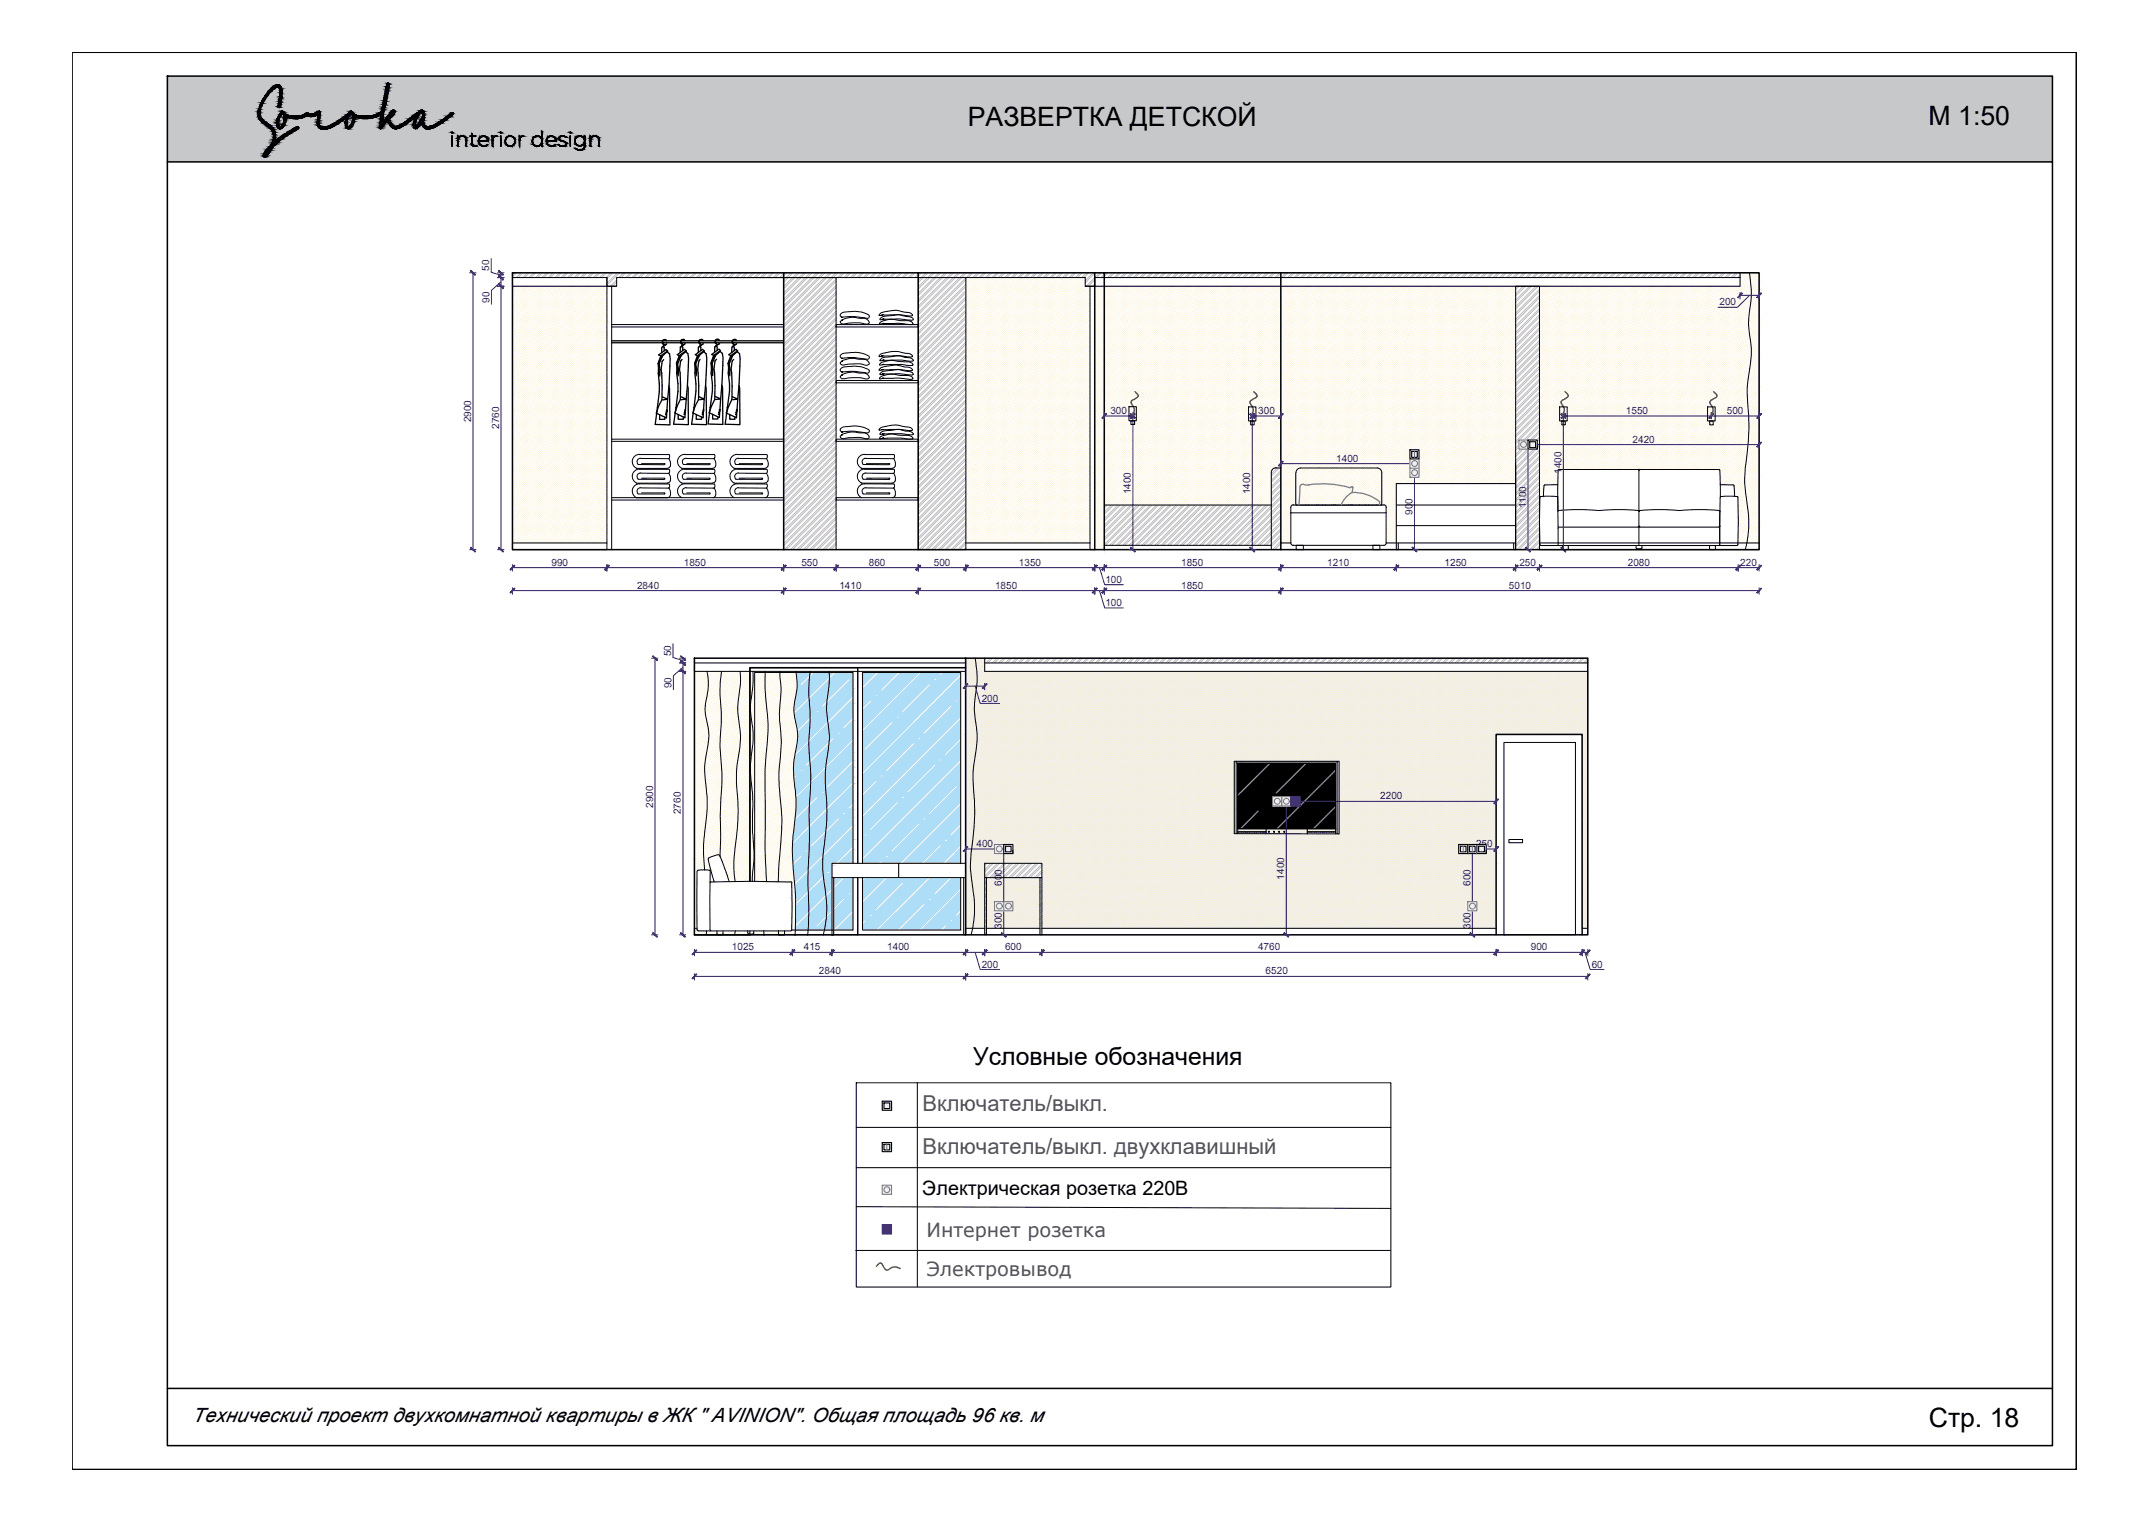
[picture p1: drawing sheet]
<svg xmlns="http://www.w3.org/2000/svg" width="420mm" height="297mm" viewBox="0 0 420 297" stroke-linecap="round" stroke-linejoin="round" font-family="sans-serif">
<defs><g id="words">
<g font-size="5.2">
<text x="189.1" y="24.6">РАЗВЕРТКА ДЕТСКОЙ</text>
<text x="376.9" y="24.5">М 1:50</text>
<text x="376.9" y="278.9">Стр. 18</text>
</g>
<text font-size="4.8" x="190.2" y="208">Условные обозначения</text>
<g font-size="4.3" fill="#545454">
<text x="180.3" y="217.1">Включатель/выкл.</text>
<text x="180.3" y="225.6">Включатель/выкл. двухклавишный</text>
</g>
<g font-size="3.9">
<text x="180.2" y="233.5">Электрическая розетка 220В</text>
<text x="37.6" y="277.9">Технический проект двухкомнатной квартиры в ЖК &quot; AVINION&quot;. Общая площадь 96 кв. м</text>
</g>
<g font-size="3.8" fill="#545454">
<text x="181" y="241.7">Интернет розетка</text>
<text x="181" y="249.4">Электровывод</text>
</g>
<g font-size="2" fill="#250095">
<text x="95.6" y="52.9" transform="rotate(-90 95.6 52.9)">50</text>
<text x="95.7" y="59.2" transform="rotate(-90 95.7 59.2)">90</text>
<text x="336" y="59.7">200</text>
<text x="92.1" y="82.5" transform="rotate(-90 92.1 82.5)">2900</text>
<text x="97.5" y="83.8" transform="rotate(-90 97.5 83.8)">2760</text>
<text x="217" y="80.9">300</text>
<text x="245.9" y="80.9">300</text>
<text x="317.7" y="80.9">1550</text>
<text x="337.5" y="80.9">500</text>
<text x="319.1" y="86.5">2420</text>
<text x="261.1" y="90.2">1400</text>
<text x="305.2" y="92.6" transform="rotate(-90 305.2 92.6)">1400</text>
<text x="221" y="96.6" transform="rotate(-90 221 96.6)">1400</text>
<text x="244.3" y="96.6" transform="rotate(-90 244.3 96.6)">1400</text>
<text x="276" y="100.6" transform="rotate(-90 276 100.6)">900</text>
<text x="298.3" y="99.4" transform="rotate(-90 298.3 99.4)">1100</text>
<text x="107.8" y="110.5">990</text>
<text x="133.6" y="110.5">1850</text>
<text x="156.6" y="110.5">550</text>
<text x="169.8" y="110.5">860</text>
<text x="182.5" y="110.5">500</text>
<text x="199.1" y="110.5">1350</text>
<text x="216" y="113.9">100</text>
<text x="230.8" y="110.5">1850</text>
<text x="259.4" y="110.5">1210</text>
<text x="282.3" y="110.5">1250</text>
<text x="296.9" y="110.5">250</text>
<text x="318.1" y="110.5">2080</text>
<text x="340.1" y="110.5">220</text>
<text x="124.5" y="115">2840</text>
<text x="164" y="115">1410</text>
<text x="194.5" y="115">1850</text>
<text x="216" y="118.4">100</text>
<text x="230.8" y="115">1850</text>
<text x="294.9" y="115">5010</text>
<text x="131.2" y="128.2" transform="rotate(-90 131.2 128.2)">50</text>
<text x="131.2" y="134.5" transform="rotate(-90 131.2 134.5)">90</text>
<text x="191.8" y="137.1">200</text>
<text x="127.6" y="157.8" transform="rotate(-90 127.6 157.8)">2900</text>
<text x="133.1" y="159.1" transform="rotate(-90 133.1 159.1)">2760</text>
<text x="269.7" y="156.2">2200</text>
<text x="190.8" y="165.5">400</text>
<text x="288.4" y="165.5">250</text>
<text x="195.8" y="173.1" transform="rotate(-90 195.8 173.1)">600</text>
<text x="251" y="171.9" transform="rotate(-90 251 171.9)">1400</text>
<text x="287.3" y="173.1" transform="rotate(-90 287.3 173.1)">600</text>
<text x="143" y="185.7">1025</text>
<text x="157.1" y="185.7">415</text>
<text x="173.4" y="185.7">1400</text>
<text x="195.8" y="181.5" transform="rotate(-90 195.8 181.5)">300</text>
<text x="196.4" y="185.7">600</text>
<text x="245.9" y="185.7">4760</text>
<text x="287.3" y="181.5" transform="rotate(-90 287.3 181.5)">300</text>
<text x="299.2" y="185.7">900</text>
<text x="160" y="190.4">2840</text>
<text x="191.8" y="189.1">200</text>
<text x="247.3" y="190.4">6520</text>
<text x="311.1" y="189.1">60</text>
</g>
</g></defs>
<g fill="#adddf7" stroke="#adddf7" stroke-width=".2">
<path d="M147.5 172.3h2.3z"/>
<path d="M154.6 172.4h.7z"/>
<path d="M154.7 172.4h.6z"/>
<path d="M162 131.4l4.7 .4v-.4zM162 131.4l4.7 .4h-4.7z"/>
<path d="M158.3 131.4l3.7 .4v-.4zM158.3 131.4l3.7 .4h-3.7z"/>
<path d="M155.6 131.4l2.7 .4v-.4zM155.6 131.4l2.7 .4h-2.7z"/>
<path d="M152.4 131.4l3.2 .4v-.4zM152.4 131.4l3.2 .4h-3.2z"/>
<path d="M149.5 131.4l2.9 .4v-.4zM149.5 131.4l2.9 .4h-2.9z"/>
<path d="M147.5 131.4l2 .4v-.4zM147.5 131.4l2 .4h-2z"/>
<path d="M162 131.8l4.7 .3v-.3zM162 131.8l4.7 .3h-4.7z"/>
<path d="M158.3 131.8l3.7 .3v-.3zM158.3 131.8l3.7 .3h-3.7z"/>
<path d="M155.6 131.8l2.7 .3v-.3zM155.6 131.8l2.7 .3h-2.7z"/>
<path d="M152.4 131.8l3.2 .3v-.3zM152.4 131.8l3.2 .3h-3.2z"/>
<path d="M149.5 131.8l2.9 .3v-.3zM149.5 131.8l2.9 .3h-2.9z"/>
<path d="M147.5 131.8l2 .3v-.3zM147.5 131.8l2 .3h-2z"/>
<path d="M162 132.1l4.7 .5v-.5zM162 132.1l4.7 .5h-4.7z"/>
<path d="M158.3 132.1l3.7 .5v-.5zM158.3 132.1l3.7 .5h-3.8z"/>
<path d="M152.4 132.1l3.3 .5-.1-.5zM152.4 132.1l3.3 .5h-3.2z"/>
<path d="M149.5 132.1l3 .5-.1-.5zM149.5 132.1l3 .5h-3z"/>
<path d="M147.5 132.1l2 .5v-.5zM147.5 132.1l2 .5h-2z"/>
<path d="M162 132.6l4.7 .4v-.4zM162 132.6l4.7 .4h-4.6z"/>
<path d="M158.2 132.6l3.9 .4-.1-.4zM158.2 132.6l3.9 .4h-4z"/>
<path d="M155.6 132.1l2.5 .9 .2-.9zM155.6 132.1l2.5 .9h-2.3z"/>
<path d="M152.5 132.6l3.3 .4-.1-.4zM152.5 132.6l3.3 .4h-3.3z"/>
<path d="M149.5 132.6l3 .4v-.4zM149.5 132.6l3 .4h-3z"/>
<path d="M147.5 132.6l2 .4v-.4zM147.5 132.6l2 .4h-2z"/>
<path d="M162.1 133h4.6zM162.1 133h4.6z"/>
<path d="M158.1 133h4zM158.1 133h4z"/>
<path d="M149.5 133h3zM149.5 133h3z"/>
<path d="M147.5 133h2zM147.5 133h2z"/>
<path d="M155.8 133h2.3zM155.8 133h2.3z"/>
<path d="M152.5 133h3.3zM152.5 133h3.3z"/>
<path d="M149.5 133h3zM149.5 133h3z"/>
<path d="M147.5 133h2zM147.5 133h2z"/>
<path d="M155.8 133l2.3 .8v-.8zM155.8 133l2.3 .8h-2.3z"/>
<path d="M152.5 133l3.3 .8v-.8zM152.5 133l3.3 .8h-3.2z"/>
<path d="M149.5 133l3.1 .8-.1-.8zM149.5 133l3.1 .8h-3.1z"/>
<path d="M147.5 133l2 .8v-.8zM147.5 133l2 .8h-2z"/>
<path d="M152.6 133.8l3.2 .1v-.1zM152.6 133.8l3.2 .1h-3.2z"/>
<path d="M149.5 133.8l3.1 .1v-.1zM149.5 133.8l3.1 .1h-3.1z"/>
<path d="M147.5 133.8l2 .1v-.1zM147.5 133.8l2 .1h-2z"/>
<path d="M158.1 133l3.9 1 .1-1zM158.1 133l3.9 1h-3.9z"/>
<path d="M155.8 133.8l2.3 .2v-.2zM155.8 133.8l2.3 .2h-2.3z"/>
<path d="M149.5 133.9l3.1 .1zM149.5 133.9l3.1 .1z"/>
<path d="M147.5 133.9l2 .1zM147.5 133.9l2 .1z"/>
<path d="M158.1 134l3.9 .4v-.4zM158.1 134l3.9 .4h-3.9z"/>
<path d="M155.8 134l2.3 .4v-.4zM155.8 134l2.3 .4h-2.3z"/>
<path d="M158.1 134.4l3.9 .1v-.1zM158.1 134.4l3.9 .1h-3.9z"/>
<path d="M155.8 134.4l2.3 .1v-.1zM155.8 134.4l2.3 .1h-2.4z"/>
<path d="M158.1 134.5h3.9zM158.1 134.5h3.9z"/>
<path d="M155.7 134.5h2.4zM155.7 134.5h2.4z"/>
<path d="M152.6 133.9l3.1 .6 .1-.6zM152.6 133.9l3.1 .6h-3.1z"/>
<path d="M162.1 133l4.6 1.5v-1.5zM162.1 133l4.6 1.5h-4.7z"/>
<path d="M158.1 134.5h3.9zM158.1 134.5h3.9z"/>
<path d="M155.7 134.5h2.4zM155.7 134.5h2.4z"/>
<path d="M158.1 134.5l3.8 .3 .1-.3zM158.1 134.5l3.8 .3h-3.8z"/>
<path d="M155.7 134.5l2.4 .3v-.3zM155.7 134.5l2.4 .3h-2.4z"/>
<path d="M162 134.5l4.7 .7v-.7zM162 134.5l4.7 .7h-4.9z"/>
<path d="M158.1 134.8l3.7 .4 .1-.4zM158.1 134.8l3.7 .4h-3.7z"/>
<path d="M155.7 134.8l2.4 .4v-.4zM155.7 134.8l2.4 .4h-2.5z"/>
<path d="M152.6 134.5l3 .7 .1-.7zM152.6 134.5l3 .7h-3z"/>
<path d="M149.5 134l3.1 1.2v-1.2zM149.5 134l3.1 1.2h-3.1z"/>
<path d="M161.8 135.2h4.9zM161.8 135.2h4.9z"/>
<path d="M158.1 135.2h3.7zM158.1 135.2h3.7z"/>
<path d="M149.5 135.2h3.1zM149.5 135.2h3.1z"/>
<path d="M147.5 134l2 1.2v-1.2zM147.5 134l2 1.2h-2z"/>
<path d="M158.1 135.2l3.6 .9 .1-.9zM158.1 135.2l3.6 .9h-3.6z"/>
<path d="M155.6 135.2l2.5 .9v-.9zM155.6 135.2l2.5 .9h-2.6z"/>
<path d="M149.5 135.2l3.1 .9v-.9zM149.5 135.2l3.1 .9h-3z"/>
<path d="M147.5 135.2l2.1 .9-.1-.9zM147.5 135.2l2.1 .9h-2.1z"/>
<path d="M155.5 136.1h2.6zM155.5 136.1h2.6z"/>
<path d="M152.6 135.2l2.9 .9 .1-.9zM152.6 135.2l2.9 .9h-2.9z"/>
<path d="M161.8 135.2l4.9 .9v-.9zM161.8 135.2l4.9 .9h-5z"/>
<path d="M158.1 136.1h3.6zM158.1 136.1h3.6z"/>
<path d="M152.6 136.1l2.8 .4 .1-.4zM152.6 136.1l2.8 .4h-2.8z"/>
<path d="M149.6 136.1l3 .4v-.4zM149.6 136.1l3 .4h-3z"/>
<path d="M158.1 136.1l3.6 .4v-.4zM158.1 136.1l3.6 .4h-3.6z"/>
<path d="M155.5 136.1l2.6 .4v-.4zM155.5 136.1l2.6 .4h-2.7z"/>
<path d="M149.6 136.5h3zM149.6 136.5h2.9z"/>
<path d="M147.5 136.1l2.1 .4v-.4zM147.5 136.1l2.1 .4h-2.1z"/>
<path d="M161.7 136.1l5 1.3v-1.3zM161.7 136.1l5 1.3h-5.1z"/>
<path d="M158.1 136.5l3.5 .9 .1-.9zM158.1 136.5l3.5 .9h-3.4z"/>
<path d="M155.4 136.5l2.8 .9-.1-.9zM155.4 136.5l2.8 .9h-2.9z"/>
<path d="M149.6 136.5l2.9 .9v-.9zM149.6 136.5l2.9 .9h-2.8z"/>
<path d="M147.5 136.5l2.2 .9-.1-.9zM147.5 136.5l2.2 .9h-2.2z"/>
<path d="M161.6 137.4l5.1 .3v-.3zM161.6 137.4l5.1 .3h-5.2z"/>
<path d="M158.2 137.4l3.3 .3 .1-.3zM158.2 137.4l3.3 .3h-3.3z"/>
<path d="M155.3 137.4l2.9 .3v-.3zM155.3 137.4l2.9 .3h-3z"/>
<path d="M152.6 136.5l2.6 1.2 .2-1.2zM152.6 136.5l2.6 1.2h-2.8z"/>
<path d="M161.5 137.7h5.2zM161.5 137.7h5.2z"/>
<path d="M158.2 137.7h3.3zM158.2 137.7h3.3z"/>
<path d="M155.2 137.7h3zM155.2 137.7h3z"/>
<path d="M161.5 137.7h5.2zM161.5 137.7h5.2z"/>
<path d="M158.2 137.7h3.3zM158.2 137.7h3.3z"/>
<path d="M155.2 137.7h3zM155.2 137.7h3z"/>
<path d="M161.5 137.7l5.2 .4v-.4zM161.5 137.7l5.2 .4h-5.2z"/>
<path d="M158.2 137.7l3.3 .4v-.4zM158.2 137.7l3.3 .4h-3.3z"/>
<path d="M155.2 137.7l3 .4v-.4zM155.2 137.7l3 .4h-3z"/>
<path d="M152.4 137.7l2.8 .4v-.4zM152.4 137.7l2.8 .4h-2.8z"/>
<path d="M158.2 138.1l3.3 .1zM158.2 138.1l3.3 .1z"/>
<path d="M155.2 138.1l3 .1zM155.2 138.1l3 .1z"/>
<path d="M152.4 138.1l2.8 .1zM152.4 138.1l2.8 .1z"/>
<path d="M158.2 138.2l3.3 .3v-.3zM158.2 138.2l3.3 .3h-3.3z"/>
<path d="M155.2 138.2l3 .3v-.3zM155.2 138.2l3 .3h-3.1z"/>
<path d="M152.4 138.2l2.7 .3 .1-.3zM152.4 138.2l2.7 .3h-2.7z"/>
<path d="M161.5 138.1l5.2 .4v-.4zM161.5 138.1l5.2 .4h-5.2z"/>
<path d="M158.2 138.5h3.3zM158.2 138.5h3.3z"/>
<path d="M155.1 138.5h3.2zM155.1 138.5h3.2z"/>
<path d="M152.4 138.5h2.7zM152.4 138.5h2.7z"/>
<path d="M161.5 138.5l5.2 .5v-.5zM161.5 138.5l5.2 .5h-5.2z"/>
<path d="M158.3 138.5l3.2 .5v-.5zM158.3 138.5l3.2 .5h-3.2z"/>
<path d="M155.1 138.5l3.2 .5v-.5zM155.1 138.5l3.2 .5h-3.1z"/>
<path d="M152.4 138.5l2.8 .5-.1-.5zM152.4 138.5l2.8 .5h-2.9z"/>
<path d="M149.7 137.4l2.6 1.6 .2-1.6zM149.7 137.4l2.6 1.6h-2.4z"/>
<path d="M161.5 139l5.2 .1zM161.5 139l5.2 .1z"/>
<path d="M158.3 139l3.3 .1zM158.3 139l3.3 .1z"/>
<path d="M155.2 139l3.1 .1zM155.2 139l3.1 .1z"/>
<path d="M152.3 139l2.9 .1zM152.3 139l2.9 .1z"/>
<path d="M149.9 139l2.4 .1zM149.9 139l2.4 .1z"/>
<path d="M147.5 137.4l2.4 1.7-.2-1.7zM147.5 137.4l2.4 1.7h-2.4z"/>
<path d="M161.6 139.1l5.1 .1v-.1zM161.6 139.1l5.1 .1h-5.1z"/>
<path d="M158.3 139.1l3.3 .1v-.1zM158.3 139.1l3.3 .1h-3.3z"/>
<path d="M155.2 139.1l3.1 .1v-.1zM155.2 139.1l3.1 .1h-3.1z"/>
<path d="M152.3 139.1l2.9 .1v-.1zM152.3 139.1l2.9 .1h-2.9z"/>
<path d="M149.9 139.1l2.4 .1v-.1zM149.9 139.1l2.4 .1h-2.4z"/>
<path d="M147.5 139.1l2.4 .1v-.1zM147.5 139.1l2.4 .1h-2.4z"/>
<path d="M161.6 139.2h5.1zM161.6 139.2h5.1z"/>
<path d="M158.3 139.2h3.3zM158.3 139.2h3.3z"/>
<path d="M155.2 139.2h3.1zM155.2 139.2h3.1z"/>
<path d="M152.3 139.2h2.9zM152.3 139.2h2.9z"/>
<path d="M149.9 139.2h2.4zM149.9 139.2h2.4z"/>
<path d="M147.5 139.2h2.4zM147.5 139.2h2.4z"/>
<path d="M161.6 139.2h5.1zM161.6 139.2h5.1z"/>
<path d="M158.3 139.2h3.3zM158.3 139.2h3.3z"/>
<path d="M155.2 139.2h3.1zM155.2 139.2h3.1z"/>
<path d="M149.9 139.2h2.4zM149.9 139.2h2.4z"/>
<path d="M147.5 139.2h2.4zM147.5 139.2h2.4z"/>
<path d="M161.6 139.2l5.1 .1zM161.6 139.2l5.1 .1z"/>
<path d="M158.3 139.2l3.3 .1zM158.3 139.2l3.3 .1z"/>
<path d="M155.2 139.2l3.1 .1zM155.2 139.2l3.1 .1z"/>
<path d="M152.3 139.2l2.9 .1zM152.3 139.2l2.9 .1z"/>
<path d="M155.2 139.3l3.1 .7v-.7zM155.2 139.3l3.1 .7h-3z"/>
<path d="M152.3 139.3l3 .7-.1-.7zM152.3 139.3l3 .7h-3z"/>
<path d="M149.9 139.2l2.4 .8v-.8zM149.9 139.2l2.4 .8h-2.3z"/>
<path d="M147.5 139.2l2.5 .8-.1-.8zM147.5 139.2l2.5 .8h-2.5z"/>
<path d="M152.3 140l3 .3v-.3zM152.3 140l3 .3h-3z"/>
<path d="M150 140l2.3 .3v-.3zM150 140l2.3 .3h-2.3z"/>
<path d="M147.5 140l2.5 .3v-.3zM147.5 140l2.5 .3h-2.5z"/>
<path d="M150 140.3h2.3zM150 140.3h2.3z"/>
<path d="M147.5 140.3h2.5zM147.5 140.3h2.5z"/>
<path d="M161.6 139.3l5.1 1.5v-1.5zM161.6 139.3l5.1 1.5h-5z"/>
<path d="M158.3 139.3l3.4 1.5-.1-1.5zM158.3 139.3l3.4 1.5h-3.4z"/>
<path d="M155.3 140l3 .8v-.8zM155.3 140l3 .8h-2.9z"/>
<path d="M152.3 140.3l3.1 .5-.1-.5zM152.3 140.3l3.1 .5h-3z"/>
<path d="M150 140.3l2.4 .5-.1-.5zM150 140.3l2.4 .5h-2.3z"/>
<path d="M147.5 140.3l2.6 .5-.1-.5zM147.5 140.3l2.6 .5h-2.6z"/>
<path d="M161.7 140.8l5 .1zM161.7 140.8l5 .1z"/>
<path d="M158.3 140.8l3.4 .1zM158.3 140.8l3.4 .1z"/>
<path d="M155.4 140.8l2.9 .1zM155.4 140.8l2.9 .1z"/>
<path d="M150.1 140.8l2.3 .1zM150.1 140.8l2.3 .1z"/>
<path d="M147.5 140.8l2.6 .1zM147.5 140.8l2.6 .1z"/>
<path d="M161.7 140.9h5zM161.7 140.9h5z"/>
<path d="M158.3 140.9h3.4zM158.3 140.9h3.4z"/>
<path d="M150.1 140.9h2.3zM150.1 140.9h2.3z"/>
<path d="M147.5 140.9h2.6zM147.5 140.9h2.6z"/>
<path d="M152.4 140.8l3.2 .8-.2-.8zM152.4 140.8l3.2 .8h-3.2z"/>
<path d="M150.1 140.9l2.3 .7v-.7zM150.1 140.9l2.3 .7h-2.3z"/>
<path d="M147.5 140.9l2.6 .7v-.7zM147.5 140.9l2.6 .7h-2.6z"/>
<path d="M161.7 140.9l5 .7v-.7zM161.7 140.9l5 .7h-4.8z"/>
<path d="M158.3 140.9l3.6 .7-.2-.7zM158.3 140.9l3.6 .7h-3.6z"/>
<path d="M150.1 141.6h2.3zM150.1 141.6h2.3z"/>
<path d="M147.5 141.6h2.6zM147.5 141.6h2.6z"/>
<path d="M161.9 141.6l4.8 .1zM161.9 141.6l4.8 .1z"/>
<path d="M158.3 141.6l3.6 .1zM158.3 141.6l3.6 .1z"/>
<path d="M150.1 141.6l2.3 .1zM150.1 141.6l2.3 .1z"/>
<path d="M147.5 141.6l2.6 .1zM147.5 141.6l2.6 .1z"/>
<path d="M161.9 141.7l4.8 .7v-.7zM161.9 141.7l4.8 .7h-4.7z"/>
<path d="M158.3 141.7l3.7 .7-.1-.7zM158.3 141.7l3.7 .7h-3.8z"/>
<path d="M155.4 140.9l2.8 1.5 .1-1.5zM155.4 140.9l2.8 1.5h-2.4z"/>
<path d="M152.4 141.6l3.4 .8-.2-.8zM152.4 141.6l3.4 .8h-3.3z"/>
<path d="M162 142.4h4.7zM162 142.4h4.7z"/>
<path d="M158.2 142.4h3.8zM158.2 142.4h3.8z"/>
<path d="M152.5 142.4h3.3zM152.5 142.4h3.3z"/>
<path d="M150.1 141.7l2.4 .7-.1-.7zM150.1 141.7l2.4 .7h-2.4z"/>
<path d="M152.5 142.4l3.3 .5v-.5zM152.5 142.4l3.3 .5h-3.2z"/>
<path d="M150.1 142.4l2.5 .5-.1-.5zM150.1 142.4l2.5 .5h-2.5z"/>
<path d="M147.5 141.7l2.6 1.2v-1.2zM147.5 141.7l2.6 1.2h-2.6z"/>
<path d="M162 142.4l4.7 .7v-.7zM162 142.4l4.7 .7h-4.7z"/>
<path d="M158.2 142.4l3.8 .7v-.7zM158.2 142.4l3.8 .7h-3.8z"/>
<path d="M155.8 142.4l2.4 .7v-.7zM155.8 142.4l2.4 .7h-2.3z"/>
<path d="M152.6 142.9l3.3 .2-.1-.2zM152.6 142.9l3.3 .2h-3.3z"/>
<path d="M162 143.1l4.7 .1zM162 143.1l4.7 .1z"/>
<path d="M158.2 143.1l3.8 .1zM158.2 143.1l3.8 .1z"/>
<path d="M162 143.2l4.7 .7v-.7zM162 143.2l4.7 .7h-4.6z"/>
<path d="M158.2 143.2l3.9 .7-.1-.7zM158.2 143.2l3.9 .7h-4z"/>
<path d="M155.9 143.1l2.2 .8 .1-.8zM155.9 143.1l2.2 .8h-2.2z"/>
<path d="M152.6 143.1l3.3 .8v-.8zM152.6 143.1l3.3 .8h-3.3z"/>
<path d="M162.1 143.9l4.6 .1zM162.1 143.9l4.6 .1z"/>
<path d="M158.1 143.9l4 .1zM158.1 143.9l4 .1z"/>
<path d="M155.9 143.9l2.2 .1zM155.9 143.9l2.2 .1z"/>
<path d="M152.6 143.9l3.3 .1zM152.6 143.9l3.3 .1z"/>
<path d="M162.1 144h4.6zM162.1 144h4.6z"/>
<path d="M158.1 144h4zM158.1 144h4z"/>
<path d="M155.9 144h2.2zM155.9 144h2.2z"/>
<path d="M152.6 144h3.3zM152.6 144h3.3z"/>
<path d="M162.1 144l4.6 .2v-.2zM162.1 144l4.6 .2h-4.6z"/>
<path d="M158.1 144l4 .2v-.2zM158.1 144l4 .2h-4z"/>
<path d="M155.9 144l2.2 .2v-.2zM155.9 144l2.2 .2h-2.2z"/>
<path d="M152.6 144l3.3 .2v-.2zM152.6 144l3.3 .2h-3.2z"/>
<path d="M150.1 142.9l2.6 1.3-.1-1.3zM150.1 142.9l2.6 1.3h-2.7z"/>
<path d="M162.1 144.2h4.6zM162.1 144.2h4.6z"/>
<path d="M158.1 144.2h4zM158.1 144.2h4z"/>
<path d="M155.9 144.2h2.2zM155.9 144.2h2.2z"/>
<path d="M152.7 144.2h3.2zM152.7 144.2h3.2z"/>
<path d="M150 144.2h2.7zM150 144.2h2.7z"/>
<path d="M147.5 142.9l2.5 1.3 .1-1.3zM147.5 142.9l2.5 1.3h-2.5z"/>
<path d="M162.1 144.2l4.6 .1v-.1zM162.1 144.2l4.6 .1h-4.7z"/>
<path d="M158.1 144.2l3.9 .1 .1-.1zM158.1 144.2l3.9 .1h-3.9z"/>
<path d="M155.9 144.2l2.2 .1v-.1zM155.9 144.2l2.2 .1h-2.2z"/>
<path d="M152.7 144.2l3.2 .1v-.1zM152.7 144.2l3.2 .1h-3.2z"/>
<path d="M150 144.2l2.7 .1v-.1zM150 144.2l2.7 .1h-2.7z"/>
<path d="M147.5 144.2l2.5 .1v-.1zM147.5 144.2l2.5 .1h-2.5z"/>
<path d="M162 144.3l4.7 .2v-.2zM162 144.3l4.7 .2h-4.7z"/>
<path d="M158.1 144.3l3.9 .2v-.2zM158.1 144.3l3.9 .2h-3.9z"/>
<path d="M155.9 144.3l2.2 .2v-.2zM155.9 144.3l2.2 .2h-2.2z"/>
<path d="M152.7 144.3l3.2 .2v-.2zM152.7 144.3l3.2 .2h-3.2z"/>
<path d="M162 144.5l4.7 .2v-.2zM162 144.5l4.7 .2h-4.7z"/>
<path d="M158.1 144.5l3.9 .2v-.2zM158.1 144.5l3.9 .2h-3.9z"/>
<path d="M155.9 144.5l2.2 .2v-.2zM155.9 144.5l2.2 .2h-2.3z"/>
<path d="M152.7 144.5l3.1 .2 .1-.2zM152.7 144.5l3.1 .2h-3.1z"/>
<path d="M152.7 144.7l3 .7 .1-.7zM152.7 144.7l3 .7h-3z"/>
<path d="M150 144.3l2.7 1.1v-1.1zM150 144.3l2.7 1.1h-2.8z"/>
<path d="M162 144.7l4.7 .8v-.8zM162 144.7l4.7 .8h-4.7z"/>
<path d="M158.1 144.7l3.9 .8v-.8zM158.1 144.7l3.9 .8h-3.9z"/>
<path d="M155.8 144.7l2.3 .8v-.8zM155.8 144.7l2.3 .8h-2.4z"/>
<path d="M152.7 145.4l3 .1zM152.7 145.4l3 .1z"/>
<path d="M149.9 145.4l2.8 .1zM149.9 145.4l2.8 .1z"/>
<path d="M162 145.5l4.7 .1zM162 145.5l4.7 .1z"/>
<path d="M158.1 145.5l3.9 .1zM158.1 145.5l3.9 .1zM158.1 145.6h3.9zM158.1 145.6h3.9z"/>
<path d="M155.7 145.5l2.4 .1zM155.7 145.5l2.4 .1z"/>
<path d="M152.7 145.5l2.8 1.2 .2-1.2zM152.7 145.5l2.8 1.2h-2.9z"/>
<path d="M149.9 145.5l2.7 1.2 .1-1.2zM149.9 145.5l2.7 1.2h-2.8zM149.8 146.7h2.8zM149.8 146.7h2.8z"/>
<path d="M147.5 144.3l2.3 2.4 .2-2.4zM147.5 144.3l2.3 2.4h-2.3z"/>
<path d="M162 145.6l4.7 1.5v-1.5zM162 145.6l4.7 1.5h-4.9z"/>
<path d="M158.1 145.6l3.7 1.5 .2-1.5zM158.1 145.6l3.7 1.5h-3.7z"/>
<path d="M155.7 145.6l2.4 1.5v-1.5zM155.7 145.6l2.4 1.5h-2.7z"/>
<path d="M152.6 146.7l2.8 .4 .1-.4zM152.6 146.7l2.8 .4h-2.8z"/>
<path d="M161.8 147.1h4.9zM161.8 147.1h4.9z"/>
<path d="M158.1 147.1h3.7zM158.1 147.1h3.7z"/>
<path d="M161.8 147.1h4.9zM161.8 147.1h4.9z"/>
<path d="M158.1 147.1h3.7zM158.1 147.1h3.7z"/>
<path d="M155.4 147.1h2.7zM155.4 147.1h2.7z"/>
<path d="M161.8 147.1l4.9 1.5v-1.5zM161.8 147.1l4.9 1.5h-5.2z"/>
<path d="M158.1 147.1l3.4 1.5 .3-1.5zM158.1 147.1l3.4 1.5h-3.3z"/>
<path d="M155.4 147.1l2.8 1.5-.1-1.5zM155.4 147.1l2.8 1.5h-3z"/>
<path d="M152.6 147.1l2.6 1.5 .2-1.5zM152.6 147.1l2.6 1.5h-2.8z"/>
<path d="M161.5 148.6l5.2 .1zM161.5 148.6l5.2 .1z"/>
<path d="M158.2 148.6l3.3 .1zM158.2 148.6l3.3 .1z"/>
<path d="M152.4 148.6l2.7 .6 .1-.6zM152.4 148.6l2.7 .6h-2.7z"/>
<path d="M149.8 146.7l2.6 2.5 .2-2.5zM149.8 146.7l2.6 2.5h-2.9z"/>
<path d="M158.3 148.7l3.1 .5 .1-.5zM158.3 148.7l3.1 .5h-3.1z"/>
<path d="M155.2 148.6l3.1 .6-.1-.6zM155.2 148.6l3.1 .6h-3.2z"/>
<path d="M149.5 149.2h2.9zM149.5 149.2h2.9z"/>
<path d="M147.5 146.7l2 2.5 .3-2.5zM147.5 146.7l2 2.5h-2z"/>
<path d="M158.3 149.2l3.1 .2v-.2zM158.3 149.2l3.1 .2h-3.1z"/>
<path d="M155.1 149.2l3.2 .2v-.2zM155.1 149.2l3.2 .2h-3.2z"/>
<path d="M152.4 149.2l2.7 .2v-.2zM152.4 149.2l2.7 .2h-2.8z"/>
<path d="M161.5 148.7l5.2 1.2v-1.2zM161.5 148.7l5.2 1.2h-5.3z"/>
<path d="M158.3 149.4l3.1 .5v-.5zM158.3 149.4l3.1 .5h-3z"/>
<path d="M155.1 149.4l3.3 .5-.1-.5zM155.1 149.4l3.3 .5h-3.3z"/>
<path d="M161.4 149.9l5.3 .3v-.3zM161.4 149.9l5.3 .3h-5.4z"/>
<path d="M158.4 149.9l2.9 .3 .1-.3zM158.4 149.9l2.9 .3h-2.9z"/>
<path d="M155.1 149.9l3.3 .3v-.3zM155.1 149.9l3.3 .3h-3.3z"/>
<path d="M152.3 149.4l2.8 .8v-.8zM152.3 149.4l2.8 .8h-2.8z"/>
<path d="M161.3 150.2l5.4 .1zM161.3 150.2l5.4 .1z"/>
<path d="M158.4 150.2l2.9 .1zM158.4 150.2l2.9 .1z"/>
<path d="M155.1 150.2l3.3 .1zM155.1 150.2l3.3 .1z"/>
<path d="M161.3 150.3h5.4zM161.3 150.3h5.4z"/>
<path d="M158.4 150.3h2.9zM158.4 150.3h2.9z"/>
<path d="M155.1 150.3h3.3zM155.1 150.3h3.3z"/>
<path d="M161.3 150.3l5.4 .2v-.2zM161.3 150.3l5.4 .2h-5.4z"/>
<path d="M158.4 150.3l2.9 .2v-.2zM158.4 150.3l2.9 .2h-2.9z"/>
<path d="M155.1 150.3l3.3 .2v-.2zM155.1 150.3l3.3 .2h-3.3z"/>
<path d="M152.3 150.2l2.8 .3v-.3zM152.3 150.2l2.8 .3h-2.8z"/>
<path d="M149.5 149.2l2.8 1.3 .1-1.3zM149.5 149.2l2.8 1.3h-2.8z"/>
<path d="M147.5 149.2l2 1.3v-1.3zM147.5 149.2l2 1.3h-2z"/>
<path d="M155.1 150.5l3.3 1.3v-1.3zM155.1 150.5l3.3 1.3h-3.3z"/>
<path d="M152.3 150.5l2.8 1.3v-1.3zM152.3 150.5l2.8 1.3h-2.9z"/>
<path d="M149.5 150.5l2.7 1.3 .1-1.3zM149.5 150.5l2.7 1.3h-2.7z"/>
<path d="M147.5 150.5l2 1.3v-1.3zM147.5 150.5l2 1.3h-2z"/>
<path d="M152.2 151.8h2.9zM152.2 151.8h2.9z"/>
<path d="M149.5 151.8h2.7zM149.5 151.8h2.7z"/>
<path d="M161.3 150.5l5.4 1.3v-1.3zM161.3 150.5l5.4 1.3h-5.4z"/>
<path d="M158.4 150.5l2.9 1.3v-1.3zM158.4 150.5l2.9 1.3h-2.9z"/>
<path d="M152.2 151.8h2.9zM152.2 151.8h2.9z"/>
<path d="M149.5 151.8h2.7zM149.5 151.8h2.7z"/>
<path d="M147.5 151.8h2zM147.5 151.8h2z"/>
<path d="M161.3 151.8l5.4 .1zM161.3 151.8l5.4 .1z"/>
<path d="M158.4 151.8l2.9 .1zM158.4 151.8l2.9 .1z"/>
<path d="M161.3 151.9h5.4zM161.3 151.9h5.4z"/>
<path d="M158.4 151.9h2.9zM158.4 151.9h2.9z"/>
<path d="M155.1 151.8l3.3 .1zM155.1 151.8l3.3 .1z"/>
<path d="M161.3 151.9l5.4 1.2v-1.2zM161.3 151.9l5.4 1.2h-5.4z"/>
<path d="M158.4 151.9l2.9 1.2v-1.2zM158.4 151.9l2.9 1.2h-2.9z"/>
<path d="M155.1 151.9l3.3 1.2v-1.2zM155.1 151.9l3.3 1.2h-3.1z"/>
<path d="M152.2 151.8l3.1 1.3-.2-1.3zM152.2 151.8l3.1 1.3h-3z"/>
<path d="M149.5 151.8l2.8 1.3-.1-1.3zM149.5 151.8l2.8 1.3h-2.8z"/>
<path d="M147.5 151.8l2 1.3v-1.3zM147.5 151.8l2 1.3h-2z"/>
<path d="M161.3 153.1l5.4 .1v-.1zM161.3 153.1l5.4 .1h-5.4z"/>
<path d="M158.4 153.1l2.9 .1v-.1zM158.4 153.1l2.9 .1h-2.9z"/>
<path d="M155.3 153.1l3.1 .1v-.1zM155.3 153.1l3.1 .1h-3.1z"/>
<path d="M152.3 153.1l3 .1v-.1zM152.3 153.1l3 .1h-3z"/>
<path d="M149.5 153.1l2.8 .1v-.1zM149.5 153.1l2.8 .1h-2.8z"/>
<path d="M147.5 153.1l2 .1v-.1zM147.5 153.1l2 .1h-2z"/>
<path d="M161.3 153.2l5.4 .1v-.1zM161.3 153.2l5.4 .1h-5.4z"/>
<path d="M158.4 153.2l2.9 .1v-.1zM158.4 153.2l2.9 .1h-2.9z"/>
<path d="M155.3 153.2l3.1 .1v-.1zM155.3 153.2l3.1 .1h-3.1z"/>
<path d="M152.3 153.2l3 .1v-.1zM152.3 153.2l3 .1h-3z"/>
<path d="M149.5 153.2l2.8 .1v-.1zM149.5 153.2l2.8 .1h-2.8z"/>
<path d="M147.5 153.2l2 .1v-.1zM147.5 153.2l2 .1h-2z"/>
<path d="M161.3 153.3l5.4 .1zM161.3 153.3l5.4 .1z"/>
<path d="M158.4 153.3l2.9 .1zM158.4 153.3l2.9 .1z"/>
<path d="M152.3 153.3l3 .1zM152.3 153.3l3 .1z"/>
<path d="M149.5 153.3l2.8 .1zM149.5 153.3l2.8 .1z"/>
<path d="M147.5 153.3l2 .1zM147.5 153.3l2 .1z"/>
<path d="M161.3 153.4h5.4zM161.3 153.4h5.4z"/>
<path d="M158.4 153.4h2.9zM158.4 153.4h2.9z"/>
<path d="M155.3 153.3l3.1 .1zM155.3 153.3l3.1 .1z"/>
<path d="M152.3 153.4h3zM152.3 153.4h3z"/>
<path d="M149.5 153.4h2.8zM149.5 153.4h2.8z"/>
<path d="M147.5 153.4h2zM147.5 153.4h2z"/>
<path d="M161.3 153.4l5.4 1v-1zM161.3 153.4l5.4 1h-5.3z"/>
<path d="M158.4 153.4l3 1-.1-1zM158.4 153.4l3 1h-3z"/>
<path d="M152.3 153.4l3.1 1-.1-1zM152.3 153.4l3.1 1h-3.1z"/>
<path d="M149.5 153.4l2.8 1v-1zM149.5 153.4l2.8 1h-2.8z"/>
<path d="M155.3 153.4l3 1.6 .1-1.6zM155.3 153.4l3 1.6h-2.8z"/>
<path d="M152.3 154.4l3.2 .6-.1-.6zM152.3 154.4l3.2 .6h-3.1z"/>
<path d="M149.5 154.4l2.9 .6-.1-.6zM149.5 154.4l2.9 .6h-2.9z"/>
<path d="M147.5 153.4l2 1.6v-1.6zM147.5 153.4l2 1.6h-2z"/>
<path d="M161.4 154.4l5.3 2.1v-2.1zM161.4 154.4l5.3 2.1h-5.2z"/>
<path d="M158.4 154.4l3.1 2.1-.1-2.1zM158.4 154.4l3.1 2.1h-3.3z"/>
<path d="M155.5 155l2.7 1.5 .1-1.5zM155.5 155l2.7 1.5h-2.6z"/>
<path d="M152.4 155l3.2 1.5-.1-1.5zM152.4 155l3.2 1.5h-3z"/>
<path d="M149.5 155l3.1 1.5-.2-1.5zM149.5 155l3.1 1.5h-3.1z"/>
<path d="M147.5 155l2 1.5v-1.5zM147.5 155l2 1.5h-2z"/>
<path d="M161.5 156.5l5.2 .1zM161.5 156.5l5.2 .1z"/>
<path d="M158.2 156.5l3.3 .1zM158.2 156.5l3.3 .1z"/>
<path d="M155.6 156.5l2.6 .1zM155.6 156.5l2.6 .1z"/>
<path d="M152.6 156.5l3 .1zM152.6 156.5l3 .1z"/>
<path d="M149.5 156.5l3.1 .1zM149.5 156.5l3.1 .1z"/>
<path d="M161.5 156.6h5.2zM161.5 156.6h5.2z"/>
<path d="M158.2 156.6h3.3zM158.2 156.6h3.3z"/>
<path d="M155.6 156.6h2.6zM155.6 156.6h2.6z"/>
<path d="M152.6 156.6h3zM152.6 156.6h3z"/>
<path d="M149.5 156.6h3.1zM149.5 156.6h3.1z"/>
<path d="M152.6 156.6l3 .3v-.3zM152.6 156.6l3 .3h-3z"/>
<path d="M149.5 156.6l3.1 .3v-.3zM149.5 156.6l3.1 .3h-3.1z"/>
<path d="M152.6 156.9h3zM152.6 156.9h3z"/>
<path d="M149.5 156.9h3.1zM149.5 156.9h3.1z"/>
<path d="M147.5 156.5l2 .4v-.4zM147.5 156.5l2 .4h-2z"/>
<path d="M158.2 156.6l3.4 1.5-.1-1.5zM158.2 156.6l3.4 1.5h-3.5z"/>
<path d="M155.6 156.6l2.5 1.5 .1-1.5zM155.6 156.6l2.5 1.5h-2.5z"/>
<path d="M152.6 156.9l3 1.2v-1.2zM152.6 156.9l3 1.2h-2.9z"/>
<path d="M149.5 156.9l3.2 1.2-.1-1.2zM149.5 156.9l3.2 1.2h-3.2z"/>
<path d="M147.5 156.9l2 1.2v-1.2zM147.5 156.9l2 1.2h-2z"/>
<path d="M158.1 158.1h3.5zM158.1 158.1h3.5z"/>
<path d="M155.6 158.1h2.5zM155.6 158.1h2.5z"/>
<path d="M152.7 158.1h2.9zM152.7 158.1h2.9z"/>
<path d="M149.5 158.1h3.2zM149.5 158.1h3.2z"/>
<path d="M161.5 156.6l5.2 1.6v-1.6zM161.5 156.6l5.2 1.6h-5.1z"/>
<path d="M158.1 158.1l3.5 .1zM158.1 158.1l3.5 .1z"/>
<path d="M155.6 158.1l2.5 .1zM155.6 158.1l2.5 .1z"/>
<path d="M152.7 158.1l2.7 1.3 .2-1.3zM152.7 158.1l2.7 1.3h-2.6z"/>
<path d="M149.5 158.1l3.3 1.3-.1-1.3zM149.5 158.1l3.3 1.3h-3.3z"/>
<path d="M158.1 158.2l3.5 1.5v-1.5zM158.1 158.2l3.5 1.5h-3.5z"/>
<path d="M155.5 158.2l2.6 1.5v-1.5zM155.5 158.2l2.6 1.5h-2.7z"/>
<path d="M152.8 159.4l2.6 .3v-.3zM152.8 159.4l2.6 .3h-2.6z"/>
<path d="M158.1 159.7h3.5zM158.1 159.7h3.5z"/>
<path d="M155.4 159.7h2.7zM155.4 159.7h2.7z"/>
<path d="M161.6 158.2l5.1 1.5v-1.5zM161.6 158.2l5.1 1.5h-5.1z"/>
<path d="M158.1 159.7h3.5zM158.1 159.7h3.5z"/>
<path d="M155.4 159.7h2.7zM155.4 159.7h2.7z"/>
<path d="M158.1 159.7l3.4 1 .1-1zM158.1 159.7l3.4 1h-3.4z"/>
<path d="M155.4 159.7l2.7 1v-1zM155.4 159.7l2.7 1h-2.8z"/>
<path d="M152.8 159.7l2.5 1 .1-1zM152.8 159.7l2.5 1h-2.5z"/>
<path d="M149.5 159.4l3.3 1.3v-1.3zM149.5 159.4l3.3 1.3h-3.3z"/>
<path d="M158.1 160.7l3.4 .4v-.4zM158.1 160.7l3.4 .4h-3.4z"/>
<path d="M155.3 160.7l2.8 .4v-.4zM155.3 160.7l2.8 .4h-2.8z"/>
<path d="M152.8 160.7l2.5 .4v-.4zM152.8 160.7l2.5 .4h-2.5z"/>
<path d="M149.5 160.7l3.3 .4v-.4zM149.5 160.7l3.3 .4h-3.3z"/>
<path d="M161.6 159.7l5.1 1.6v-1.6zM161.6 159.7l5.1 1.6h-5.2z"/>
<path d="M158.1 161.1l3.4 .2v-.2zM158.1 161.1l3.4 .2h-3.4z"/>
<path d="M155.3 161.1l2.8 .2v-.2zM155.3 161.1l2.8 .2h-2.9z"/>
<path d="M152.8 161.1l2.4 .2 .1-.2zM152.8 161.1l2.4 .2h-2.4z"/>
<path d="M149.5 161.1l3.3 .2v-.2zM149.5 161.1l3.3 .2h-3.3z"/>
<path d="M152.8 161.3l2.3 .7 .1-.7zM152.8 161.3l2.3 .7h-2.3z"/>
<path d="M149.5 161.3l3.3 .7v-.7zM149.5 161.3l3.3 .7h-3.3z"/>
<path d="M161.5 161.3l5.2 .7v-.7zM161.5 161.3l5.2 .7h-5.3z"/>
<path d="M158.1 161.3l3.3 .7 .1-.7zM158.1 161.3l3.3 .7h-3.3z"/>
<path d="M155.2 161.3l2.9 .7v-.7zM155.2 161.3l2.9 .7h-3z"/>
<path d="M149.5 162h3.3zM149.5 162h3.3z"/>
<path d="M147.5 158.1l2 3.9v-3.9zM147.5 158.1l2 3.9h-2z"/>
<path d="M161.4 162l5.3 .2v-.2zM161.4 162l5.3 .2h-5.3z"/>
<path d="M158.1 162l3.3 .2v-.2zM158.1 162l3.3 .2h-3.3z"/>
<path d="M155.1 162l3 .2v-.2zM155.1 162l3 .2h-3z"/>
<path d="M149.5 162l3.2 .2 .1-.2zM149.5 162l3.2 .2h-3.2z"/>
<path d="M147.5 162l2 .2v-.2zM147.5 162l2 .2h-2z"/>
<path d="M161.4 162.2l5.3 .6v-.6zM161.4 162.2l5.3 .6h-5.3z"/>
<path d="M158.1 162.2l3.3 .6v-.6zM158.1 162.2l3.3 .6h-3.2z"/>
<path d="M155.1 162.2l3.1 .6-.1-.6zM155.1 162.2l3.1 .6h-3.1z"/>
<path d="M152.8 162l2.3 .8v-.8zM152.8 162l2.3 .8h-2.4z"/>
<path d="M161.4 162.8l5.3 .1zM161.4 162.8l5.3 .1z"/>
<path d="M158.2 162.8l3.2 .1zM158.2 162.8l3.2 .1z"/>
<path d="M155.1 162.8l3.1 .1zM155.1 162.8l3.1 .1z"/>
<path d="M161.4 162.9h5.3zM161.4 162.9h5.3z"/>
<path d="M158.2 162.9h3.2zM158.2 162.9h3.2z"/>
<path d="M155.1 162.9h3.1zM155.1 162.9h3.1z"/>
<path d="M152.7 162.8l2.4 .1zM152.7 162.8l2.4 .1z"/>
<path d="M161.4 162.9l5.3 1.1v-1.1zM161.4 162.9l5.3 1.1h-5.5z"/>
<path d="M158.2 162.9l3 1.1 .2-1.1zM158.2 162.9l3 1.1h-3z"/>
<path d="M155.1 162.9l3.1 1.1v-1.1zM155.1 162.9l3.1 1.1h-3.3z"/>
<path d="M152.7 162.9l2.2 1.1 .2-1.1zM152.7 162.9l2.2 1.1h-2.3z"/>
<path d="M161.2 164l5.5 .4v-.4zM161.2 164l5.5 .4h-5.6z"/>
<path d="M158.2 164l2.9 .4 .1-.4zM158.2 164l2.9 .4h-2.9z"/>
<path d="M154.9 164l3.3 .4v-.4zM154.9 164l3.3 .4h-3.3z"/>
<path d="M152.6 164l2.3 .4v-.4zM152.6 164l2.3 .4h-2.3z"/>
<path d="M161.1 164.4h5.6zM161.1 164.4h5.6z"/>
<path d="M158.2 164.4h2.9zM158.2 164.4h2.9z"/>
<path d="M154.9 164.4h3.3zM154.9 164.4h3.3z"/>
<path d="M158.2 164.4l2.9 .2v-.2zM158.2 164.4l2.9 .2h-2.9z"/>
<path d="M154.9 164.4l3.3 .2v-.2zM154.9 164.4l3.3 .2h-3.3z"/>
<path d="M152.6 164.4l2.3 .2v-.2zM152.6 164.4l2.3 .2h-2.3z"/>
<path d="M149.5 162.2l3.1 2.4 .1-2.4zM149.5 162.2l3.1 2.4h-3.1z"/>
<path d="M158.2 164.6h2.9zM158.2 164.6h2.9z"/>
<path d="M154.9 164.6h3.3zM154.9 164.6h3.2z"/>
<path d="M152.6 164.6h2.3zM152.6 164.6h2.3z"/>
<path d="M149.5 164.6h3.1zM149.5 164.6h3.1z"/>
<path d="M147.5 162.2l2 2.4v-2.4zM147.5 162.2l2 2.4h-2z"/>
<path d="M158.1 164.6l3 .4v-.4zM158.1 164.6l3 .4h-3z"/>
<path d="M154.9 164.6l3.2 .4v-.4zM154.9 164.6l3.2 .4h-3.2z"/>
<path d="M152.6 164.6l2.3 .4v-.4zM152.6 164.6l2.3 .4h-2.3z"/>
<path d="M158.1 165l2.9 1 .1-1zM158.1 165l2.9 1h-2.9z"/>
<path d="M154.9 165l3.2 1v-1zM154.9 165l3.2 1h-3.3z"/>
<path d="M152.6 165l2.2 1 .1-1zM152.6 165l2.2 1h-2.3z"/>
<path d="M158.1 166h2.9zM158.1 166h2.9z"/>
<path d="M154.8 166h3.3zM154.8 166h3.3z"/>
<path d="M161.1 164.4l5.6 1.6v-1.6zM161.1 164.4l5.6 1.6h-5.7z"/>
<path d="M158.1 166h2.9zM158.1 166h2.9z"/>
<path d="M154.8 166h3.3zM154.8 166h3.3z"/>
<path d="M152.5 166h2.3zM152.5 166h2.3z"/>
<path d="M149.5 164.6l3 1.4 .1-1.4zM149.5 164.6l3 1.4h-3z"/>
<path d="M161 166l5.7 .5v-.5zM161 166l5.7 .5h-5.8z"/>
<path d="M158.1 166l2.8 .5 .1-.5zM158.1 166l2.8 .5h-2.8z"/>
<path d="M154.8 166l3.3 .5v-.5zM154.8 166l3.3 .5h-3.3z"/>
<path d="M152.5 166l2.3 .5v-.5zM152.5 166l2.3 .5h-2.4z"/>
<path d="M149.5 166l2.9 .5 .1-.5zM149.5 166l2.9 .5h-2.9z"/>
<path d="M160.9 166.5l5.8 .6v-.6zM160.9 166.5l5.8 .6h-5.8z"/>
<path d="M158.1 166.5l2.8 .6v-.6zM158.1 166.5l2.8 .6h-2.8z"/>
<path d="M154.8 166.5l3.3 .6v-.6zM154.8 166.5l3.3 .6h-3.2z"/>
<path d="M152.4 166.5l2.5 .6-.1-.6zM152.4 166.5l2.5 .6h-2.5z"/>
<path d="M149.5 166.5l2.9 .6v-.6zM149.5 166.5l2.9 .6h-2.9z"/>
<path d="M147.5 164.6l2 2.5v-2.5zM147.5 164.6l2 2.5h-2z"/>
<path d="M152.4 167.1h2.5zM152.4 167.1h2.5z"/>
<path d="M149.5 167.1h2.9zM149.5 167.1h2.9z"/>
<path d="M160.9 167.1l5.8 .5v-.5zM160.9 167.1l5.8 .5h-5.9z"/>
<path d="M158.1 167.1l2.7 .5 .1-.5zM158.1 167.1l2.7 .5h-2.7z"/>
<path d="M154.9 167.1l3.2 .5v-.5zM154.9 167.1l3.2 .5h-3.2z"/>
<path d="M152.4 167.1l2.5 .5v-.5zM152.4 167.1l2.5 .5h-2.6z"/>
<path d="M149.5 167.1l2.8 .5 .1-.5zM149.5 167.1l2.8 .5h-2.8z"/>
<path d="M160.8 167.6h5.9zM160.8 167.6h5.9z"/>
<path d="M158.1 167.6h2.7zM158.1 167.6h2.7z"/>
<path d="M152.3 167.6h2.6zM152.3 167.6h2.6z"/>
<path d="M149.5 167.6h2.8zM149.5 167.6h2.8z"/>
<path d="M168.6 131.4l19.1 37.3v-37.3zM168.6 131.4l19.1 37.3h-19.1z"/>
<path d="M160.8 167.6l5.9 1.1v-1.1zM160.8 167.6l5.9 1.1h-5.9z"/>
<path d="M158.1 167.6l2.7 1.1v-1.1zM158.1 167.6l2.7 1.1h-2.8z"/>
<path d="M152.3 167.6l2.7 1.1-.1-1.1zM152.3 167.6l2.7 1.1h-2.7z"/>
<path d="M149.5 167.6l2.8 1.1v-1.1zM149.5 167.6l2.8 1.1h-2.7z"/>
<path d="M160.8 168.7l1.8 .4v-.4zM160.8 168.7l1.8 .4h-1.8z"/>
<path d="M158 168.7l2.8 .4v-.4zM158 168.7l2.8 .4h-2.8z"/>
<path d="M154.9 167.6l3.1 1.5 .1-1.5zM154.9 167.6l3.1 1.5h-3z"/>
<path d="M152.3 168.7l2.7 .4v-.4zM152.3 168.7l2.7 .4h-2.8z"/>
<path d="M160.8 169.1l1.8 .1zM160.8 169.1l1.8 .1z"/>
<path d="M158 169.1l2.8 .1zM158 169.1l2.8 .1z"/>
<path d="M155 169.1l3 .1zM155 169.1l3 .1z"/>
<path d="M152.2 169.1l2.8 .1zM152.2 169.1l2.8 .1z"/>
<path d="M160.8 169.2h1.8zM160.8 169.2h1.8z"/>
<path d="M158 169.2h2.8zM158 169.2h2.8z"/>
<path d="M155 169.2h3zM155 169.2h3z"/>
<path d="M152.2 169.2h2.8zM152.2 169.2h2.8z"/>
<path d="M158 169.2l2.8 .5v-.5zM158 169.2l2.8 .5h-2.9z"/>
<path d="M155 169.2l2.9 .5 .1-.5zM155 169.2l2.9 .5h-2.9z"/>
<path d="M152.2 169.2l2.8 .5v-.5zM152.2 169.2l2.8 .5h-2.8z"/>
<path d="M149.6 168.7l2.6 1 .1-1zM149.6 168.7l2.6 1h-2.5z"/>
<path d="M157.9 169.7l3 1-.1-1zM157.9 169.7l3 1h-3z"/>
<path d="M155 169.7l2.9 1v-1zM155 169.7l2.9 1h-2.8z"/>
<path d="M152.2 169.7l2.9 1-.1-1zM152.2 169.7l2.9 1h-3z"/>
<path d="M149.7 169.7l2.4 1 .1-1zM149.7 169.7l2.4 1h-2.4z"/>
<path d="M160.8 169.2l1.8 1.5v-1.5zM160.8 169.2l1.8 1.5h-1.7z"/>
<path d="M157.9 170.7h3zM157.9 170.7h3z"/>
<path d="M155.1 170.7h2.8zM155.1 170.7h2.8z"/>
<path d="M152.1 170.7h3zM152.1 170.7h3z"/>
<path d="M160.9 170.7l1.7 .8v-.8zM160.9 170.7l1.7 .8h-1.7z"/>
<path d="M157.9 170.7l3 .8v-.8zM157.9 170.7l3 .8h-3z"/>
<path d="M155.1 170.7l2.8 .8v-.8zM155.1 170.7l2.8 .8h-2.7z"/>
<path d="M152.1 170.7l3.1 .8-.1-.8zM152.1 170.7l3.1 .8h-3.1z"/>
<path d="M157.9 171.5l3.1 .8-.1-.8zM157.9 171.5l3.1 .8h-3.1z"/>
<path d="M155.2 171.5l2.7 .8v-.8zM155.2 171.5l2.7 .8h-2.6z"/>
<path d="M152.1 171.5l3.2 .8-.1-.8zM152.1 171.5l3.2 .8h-3.2z"/>
<path d="M149.7 170.7l2.4 1.6v-1.6zM149.7 170.7l2.4 1.6h-2.3z"/>
<path d="M147.5 167.1l2.3 5.2-.3-5.2zM147.5 167.1l2.3 5.2h-2.3z"/>
<path d="M157.9 172.3h3.1zM157.9 172.3h3.1z"/>
<path d="M155.3 172.3h2.6zM155.3 172.3h2.6z"/>
<path d="M152.1 172.3h3.2zM152.1 172.3h3.2z"/>
<path d="M149.8 172.3h2.3zM149.8 172.3h2.3z"/>
<path d="M157.9 172.3h3.1zM157.9 172.3h3.1z"/>
<path d="M155.3 172.3h2.6zM155.3 172.3h2.6z"/>
<path d="M152.1 172.3h3.2zM152.1 172.3h3.2z"/>
<path d="M152.1 172.3h3.2zM152.1 172.3h3.2z"/>
<path d="M149.8 172.3h2.3zM149.8 172.3h2.3z"/>
<path d="M157.9 172.3h3.1zM157.9 172.3h3.1z"/>
<path d="M155.3 172.3h2.6zM155.3 172.3h2.6z"/>
<path d="M157.9 172.3h3.1zM157.9 172.3h3.1z"/>
<path d="M155.3 172.3h2.6zM155.3 172.3h2.6z"/>
<path d="M152.1 172.3h3.2zM152.1 172.3h3.2z"/>
<path d="M160.9 171.5l1.7 .8v-.8zM160.9 171.5l1.7 .8h-1.6z"/>
<path d="M157.9 172.3h3.1zM157.9 172.3h3.1z"/>
<path d="M155.3 172.3h2.6zM155.3 172.3h2.6z"/>
<path d="M157.9 172.3l3.1 .1zM157.9 172.3l3.1 .1z"/>
<path d="M155.3 172.3l2.6 .1zM155.3 172.3l2.6 .1z"/>
<path d="M153.7 172.3l1.6 .1zM153.7 172.3l1.6 .1zM154.5 172.4h.8z"/>
<path d="M154.5 172.4h.8zM154.6 172.4h.7zM154.6 172.4h.7zM154.6 172.4h.7z"/>
<path d="M154.6 172.4h.7zM154.6 172.4h.7z"/>
<path d="M154.7 172.4h.6zM154.7 172.4h.6zM154.7 172.4h.6z"/>
<path d="M154.7 172.4l.6 .1zM154.7 172.4l.6 .1z"/>
<path d="M155.3 172.4l2.6 .1v-.1zM155.3 172.4l2.6 .1h-2.6z"/>
<path d="M154.7 172.5h.6zM154.7 172.5h.6z"/>
<path d="M157.9 172.4l3.4 1.5-.3-1.5zM157.9 172.4l3.4 1.5h-3.4z"/>
<path d="M155.3 172.5l2.6 1.4v-1.4zM155.3 172.5l2.6 1.4h-2.5z"/>
<path d="M154.7 172.5l.7 1.4-.1-1.4zM154.7 172.5l.7 1.4h-.6z"/>
<path d="M161 172.3l1.6 1.6v-1.6zM161 172.3l1.6 1.6h-1.3z"/>
<path d="M157.9 173.9h3.4zM157.9 173.9h3.4z"/>
<path d="M155.4 173.9h2.5zM155.4 173.9h2.5z"/>
<path d="M154.8 173.9h.6zM154.8 173.9h.6z"/>
<path d="M161.3 173.9l1.3 1v-1zM161.3 173.9l1.3 1h-1.2z"/>
<path d="M157.9 173.9l3.5 1-.1-1zM157.9 173.9l3.5 1h-3.4z"/>
<path d="M155.4 173.9l2.6 1-.1-1zM155.4 173.9l2.6 1h-2.6z"/>
<path d="M154.8 173.9l.6 1v-1zM154.8 173.9l.6 1h-.6z"/>
<path d="M161.4 174.9l1.2 .5v-.5zM161.4 174.9l1.2 .5h-1.2z"/>
<path d="M158 174.9l3.4 .5v-.5zM158 174.9l3.4 .5h-3.4z"/>
<path d="M155.4 174.9l2.6 .5v-.5zM155.4 174.9l2.6 .5h-2.5z"/>
<path d="M154.8 174.9l.7 .5-.1-.5zM154.8 174.9l.7 .5h-.7z"/>
<path d="M161.4 175.4l1.2 .1zM161.4 175.4l1.2 .1z"/>
<path d="M158 175.4l3.4 .1zM158 175.4l3.4 .1z"/>
<path d="M155.5 175.4l2.5 .1zM155.5 175.4l2.5 .1z"/>
<path d="M161.4 175.5h1.2zM161.4 175.5h1.2z"/>
<path d="M158 175.5h3.4zM158 175.5h3.4z"/>
<path d="M155.5 175.5h2.5zM155.5 175.5h2.5z"/>
<path d="M161.4 175.5l1.2 .1v-.1zM161.4 175.5l1.2 .1h-1.2z"/>
<path d="M158 175.5l3.4 .1v-.1zM158 175.5l3.4 .1h-3.4z"/>
<path d="M155.5 175.5l2.5 .1v-.1zM155.5 175.5l2.5 .1h-2.5z"/>
<path d="M154.8 175.4l.7 .2v-.2zM154.8 175.4l.7 .2h-.7z"/>
<path d="M161.4 175.6l1.2 .6v-.6zM161.4 175.6l1.2 .6h-1.1z"/>
<path d="M158 175.6l3.5 .6-.1-.6zM158 175.6l3.5 .6h-3.5z"/>
<path d="M155.5 175.6l2.5 .6v-.6zM155.5 175.6l2.5 .6h-2.5z"/>
<path d="M161.5 176.2l1.1 .9v-.9zM161.5 176.2l1.1 .9h-1z"/>
<path d="M158 176.2l3.6 .9-.1-.9zM158 176.2l3.6 .9h-3.5z"/>
<path d="M155.5 176.2l2.6 .9-.1-.9zM155.5 176.2l2.6 .9h-2.6z"/>
<path d="M161.6 177.1h1zM161.6 177.1h1z"/>
<path d="M158.1 177.1h3.5zM158.1 177.1h3.5z"/>
<path d="M161.6 177.1l1 .8v-.8zM161.6 177.1l1 .8h-1.1z"/>
<path d="M158.1 177.1l3.4 .8 .1-.8zM158.1 177.1l3.4 .8h-3.4z"/>
<path d="M155.5 177.1l2.6 .8v-.8zM155.5 177.1l2.6 .8h-2.6z"/>
<path d="M161.5 177.9l1.1 .7v-.7zM161.5 177.9l1.1 .7h-1.1z"/>
<path d="M158.1 177.9l3.4 .7v-.7zM158.1 177.9l3.4 .7h-3.4z"/>
<path d="M155.5 177.9l2.6 .7v-.7zM155.5 177.9l2.6 .7h-2.6z"/>
<path d="M154.8 175.6l.7 3v-3zM154.8 175.6l.7 3h-.7z"/>
<path d="M161.5 178.6h1.1zM161.5 178.6h1.1z"/>
<path d="M158.1 178.6h3.4zM158.1 178.6h3.4z"/>
<path d="M155.5 178.6h2.6zM155.5 178.6h2.6z"/>
<path d="M161.5 178.6l1.1 .1zM161.5 178.6l1.1 .1z"/>
<path d="M158.1 178.6l3.4 .1zM158.1 178.6l3.4 .1z"/>
<path d="M155.5 178.6l2.6 .1zM155.5 178.6l2.6 .1z"/>
<path d="M158.1 178.7h3.4zM158.1 178.7h3.4z"/>
<path d="M155.5 178.7h2.6zM155.5 178.7h2.6z"/>
<path d="M154.8 178.6l.7 .1zM154.8 178.6l.7 .1z"/>
<path d="M161.5 178.7l1.1 1.5v-1.5zM161.5 178.7l1.1 1.5h-1.2z"/>
<path d="M158.1 178.7l3.3 1.5 .1-1.5zM158.1 178.7l3.3 1.5h-3.4z"/>
<path d="M155.5 178.7l2.5 1.5 .1-1.5zM155.5 178.7l2.5 1.5h-2.6z"/>
<path d="M154.8 178.7l.6 1.5 .1-1.5zM154.8 178.7l.6 1.5h-.6z"/>
<path d="M161.4 180.2l1.2 1.5v-1.5zM161.4 180.2l1.2 1.5h-1.5z"/>
<path d="M158 180.2l3.1 1.5 .3-1.5zM158 180.2l3.1 1.5h-3.2z"/>
<path d="M155.4 180.2l2.5 1.5 .1-1.5zM155.4 180.2l2.5 1.5h-2.5z"/>
<path d="M154.8 180.2l.6 1.5v-1.5zM154.8 180.2l.6 1.5h-.7z"/>
<path d="M157.9 181.7l3.2 .1zM157.9 181.7l3.2 .1z"/>
<path d="M155.4 181.7l2.5 .1zM155.4 181.7l2.5 .1z"/>
<path d="M154.7 181.7l.7 .1zM154.7 181.7l.7 .1z"/>
<path d="M168.6 171.5l19.1 10.3v-10.3zM168.6 171.5l19.1 10.3h-19.1z"/>
<path d="M162.9 171.5l3.8 10.3v-10.3zM162.9 171.5l3.8 10.3h-3.8z"/>
<path d="M161.1 181.7l1.5 .1zM161.1 181.7l1.5 .1z"/>
<path d="M157.9 181.8h3.2zM157.9 181.8h3.2z"/>
<path d="M155.4 181.8h2.5zM155.4 181.8h2.5z"/>
<path d="M154.7 181.8h.7zM154.7 181.8h.7z"/>
</g>
<g fill="none" stroke="#fff" stroke-width=".2">
<path d="M100.1 59.9l.3 .2M100.1 59.5h.1M100.1 58.6l.5 .5M100.1 58.2l.3 .3M100.1 57.8h.1M100.1 57l.5 .4M100.1 56.5l.3 .3M100.1 56.1h.1M100.3 59.2l.5 .5M100.3 57.5l.5 .6M100.4 55.9l.4 .5M100.4 55.9l-.3 .3"/>
<path d="M100.5 59.8l.5 .5M100.5 58.1l.5 .6M100.5 56.5l.5 .5M100.7 58.8l.5 .5M100.7 57.1l.5 .5M100.9 55.9l-.8 .7M100.9 59.4l.6 .5M100.9 57.8l.6 .5M100.9 56.1l.6 .5M101.1 58.3l.6 .6M101.1 56.7l.6 .5M101.2 56l-1.1 1"/>
<path d="M101.3 59l.6 .5M101.3 57.3l.6 .5M101.5 59.6l.6 .5M101.5 57.9l.6 .6M101.5 56.3l.6 .5M101.6 55.9l.3 .2M101.7 55.9l-1.6 1.6M101.8 58.6l.5 .5M101.8 56.9l.5 .5M102 59.2l.5 .5M102 57.5l.5 .6M102.1 55.9l.4 .5"/>
<path d="M102.1 55.9l-2 2M102.2 59.8l.5 .5M102.2 58.1l.5 .6M102.2 56.5l.5 .5M102.4 58.8l.5 .5M102.4 57.1l.5 .5M102.5 55.9l-2.4 2.4M102.6 59.4l.5 .5M102.6 57.8l.5 .5M102.6 56.1l.5 .5M102.8 58.3l.5 .6M102.8 56.7l.5 .5"/>
<path d="M102.9 55.9v.1M102.9 55.9l-2.8 2.8M103 59l.5 .5M103 57.3l.5 .5M103.2 59.6l.5 .5M103.2 57.9l.5 .6M103.2 56.3l.5 .5M103.3 55.9l.2 .2M103.4 55.9l-3.3 3.3M103.4 58.6l.6 .5M103.4 56.9l.6 .5M103.7 59.2l.5 .5"/>
<path d="M103.7 57.5l.5 .6M103.7 55.9l.5 .5M103.8 55.9l-3.7 3.6M103.9 59.8l.5 .5M103.9 58.1l.5 .6M103.9 56.5l.5 .5M104.1 58.8l.5 .5M104.1 57.1l.5 .5M104.2 55.9l-4.1 4.1M104.3 59.4l.5 .5M104.3 57.8l.5 .5M104.3 56.1l.5 .5"/>
<path d="M104.5 58.3l.5 .6M104.5 56.7l.5 .5M104.5 55.9l.1 .1M104.6 55.9l-4.5 4.5M104.7 59l.5 .5M104.7 57.3l.5 .5M104.9 59.6l.5 .5M104.9 57.9l.5 .6M104.9 56.3l.5 .5M105.1 58.6l.5 .5M105.1 56.9l.5 .5M105.2 56.1l-.2-.2-4.9 4.9"/>
<path d="M105.3 59.2l.6 .5M105.3 57.5l.6 .6M105.4 55.9l.5 .5M105.4 55.9l-5.3 5.3M105.5 59.8l.6 .5M105.5 58.1l.6 .6M105.5 56.5l.6 .5M105.7 58.8l.6 .5M105.7 57.1l.6 .5M105.9 55.9l-5.8 5.8M105.9 59.4l.6 .5M105.9 57.8l.6 .5"/>
<path d="M105.9 56.1l.6 .5M106.2 58.3l.5 .6M106.2 56.7l.5 .5M106.3 56l-6.2 6.1M106.4 59l.5 .5M106.4 57.3l.5 .5M106.6 59.6l.5 .5M106.6 57.9l.5 .6M106.6 56.3l.5 .5M106.7 55.9l.2 .2M106.7 55.9l-6.6 6.6M106.8 58.6l.5 .5"/>
<path d="M106.8 56.9l.5 .5M107 59.2l.5 .5M107 57.5l.5 .6M107.1 55.9l.4 .5M107.1 55.9l-7 7M107.2 59.8l.5 .5M107.2 58.1l.5 .6M107.2 56.5l.5 .5M107.4 58.8l.5 .5M107.4 57.1l.5 .5M107.6 55.9l-7.5 7.4M107.6 59.4l.5 .5"/>
<path d="M107.6 57.8l.5 .5M107.6 56.1l.5 .5M107.9 58.3l.5 .6M107.9 56.7l.5 .5M107.9 55.9v.1M108 55.9l-7.9 7.8 .5 .4M108.1 59l.5 .5M108.1 57.3l.5 .5M108.3 59.6l.5 .5M108.3 57.9l.5 .6M108.3 56.3l.5 .5M108.3 55.9l.3 .2"/>
<path d="M108.4 55.9l-8.3 8.2M108.4 58.6l.6 .5M108.4 56.9l.6 .5M108.7 59.2l.5 .5M108.7 57.5l.5 .6M108.7 55.9l.5 .5M108.8 55.9l-8.7 8.7M108.9 59.8l.5 .5M108.9 58.1l.5 .6M108.9 56.5l.5 .5M109.1 58.8l.5 .5M109.1 57.1l.5 .5"/>
<path d="M109.2 55.9l-9.1 9.1M109.3 59.4l.5 .5M109.3 57.8l.5 .5M109.3 56.1l.5 .5M109.5 58.3l.6 .6M109.5 56.7l.6 .5M109.6 55.9v.1M109.6 55.9l-9.5 9.5M109.7 59l.6 .5M109.7 57.3l.6 .5M109.9 59.6l.5 .5M109.9 57.9l.5 .6"/>
<path d="M109.9 56.3l.5 .5M110 55.9l.3 .2M110.1 55.9l-10 9.9M110.1 58.6l.5 .5M110.1 56.9l.5 .5M110.3 59.2l.6 .5M110.3 57.5l.6 .6M110.4 55.9l.5 .5M110.5 55.9l-10.4 10.4M110.6 59.8l.5 .5M110.6 58.1l.5 .6M110.6 56.5l.5 .5"/>
<path d="M110.8 58.8l.5 .5M110.8 57.1l.5 .5M110.9 55.9l-10.8 10.8M111 59.4l.5 .5M111 57.8l.5 .5M111 56.1l.5 .5M111.2 58.3l.5 .6M111.2 56.7l.5 .5M111.3 55.9v.1M111.3 55.9l-11.2 11.2M111.4 59l.5 .5M111.4 57.3l.5 .5"/>
<path d="M111.6 59.6l.5 .5M111.6 57.9l.5 .6M111.6 56.3l.5 .5M111.7 55.9l.2 .2M111.7 55.9l-11.6 11.6M111.8 58.6l.5 .5M111.8 56.9l.5 .5M112 59.2l.6 .5M112 57.5l.6 .6M112.1 55.9l.5 .5M112.2 55.9l-12.1 12M112.3 59.8l.5 .5"/>
<path d="M112.3 58.1l.5 .6M112.3 56.5l.5 .5M112.4 58.8l.6 .5M112.4 57.1l.6 .5M112.6 55.9l-12.5 12.4M112.6 59.4l.6 .5M112.6 57.8l.6 .5M112.6 56.1l.6 .5M112.8 58.3l.6 .6M112.8 56.7l.6 .5M113 56l-12.9 12.8M113.1 59l.5 .5"/>
<path d="M113.1 57.3l.5 .5M113.3 59.6l.5 .5M113.3 57.9l.5 .6M113.3 56.3l.5 .5M113.4 55.9l.2 .2M113.4 55.9l-13.3 13.3M113.5 58.6l.5 .5M113.5 56.9l.5 .5M113.7 59.2l.5 .5M113.7 57.5l.5 .6M113.8 55.9l.4 .5M113.8 55.9l-13.7 13.7"/>
<path d="M113.9 59.8l.5 .5M113.9 58.1l.5 .6M113.9 56.5l.5 .5M114.1 58.8l.5 .5M114.1 57.1l.5 .5M114.2 55.9l-14.1 14.1M114.3 59.4l.5 .5M114.3 57.8l.5 .5M114.3 56.1l.5 .5M114.5 58.3l.5 .6M114.5 56.7l.5 .5M114.6 55.9v.1"/>
<path d="M114.7 55.9l-14.6 14.6M114.8 59l.5 .5M114.8 57.3l.5 .5M115 59.6l.5 .5M115 57.9l.5 .6M115 56.3l.5 .5M115 55.9l.3 .2M115.1 55.9l-15 15M115.2 58.6l.5 .5M115.2 56.9l.5 .5M115.4 59.2l.5 .5M115.4 57.5l.5 .6"/>
<path d="M115.6 59.8l.5 .5M115.6 58.1l.5 .6M115.6 56.5l.5 .5M115.8 58.8l.5 .5M115.8 57.1l.5 .5M115.9 56.4l-.4-.5-15.4 15.4M115.9 55.9l-15.8 15.8M116 59.4l.5 .5M116 57.8l.5 .5M116 56.1l.5 .5M116.2 58.3l.5 .6M116.2 56.7l.5 .5"/>
<path d="M116.3 55.9v.1M116.4 55.9l-16.3 16.2M116.4 59l.6 .5M116.4 57.3l.6 .5M116.6 59.6l.6 .5M116.6 57.9l.6 .6M116.6 56.3l.6 .5M116.7 55.9l.3 .2M116.7 55.9l-16.6 16.6M116.8 58.6l.6 .5M116.8 56.9l.6 .5M117 59.2l.6 .5"/>
<path d="M117 57.5l.6 .6M117.1 55.9l.5 .5M117.2 55.9l-17.1 17.1M117.2 59.8l.6 .5M117.2 58.1l.6 .6M117.2 56.5l.6 .5M117.5 58.8l.5 .5M117.5 57.1l.5 .5M117.6 55.9l-17.5 17.5M117.7 59.4l.5 .5M117.7 57.8l.5 .5M117.7 56.1l.5 .5"/>
<path d="M117.9 58.3l.5 .6M117.9 56.7l.5 .5M118 55.9v.1M118 55.9l-17.9 17.9M118.1 57.3l.5 .5-18.5 18.5M118.1 59l.5 .5-18.5 18.5M118.3 56.3l.3 .3-18.5 18.4M118.3 57.9l.3 .4-18.5 18.4M118.3 59.6l.3 .4M118.4 55.9l.2 .2-18.5 18.5M118.4 55.9l-18.3 18.3M118.5 56.9l.1 .1-18.5 18.5 .5 .3"/>
<path d="M118.5 58.6l.1 .1-18.5 18.4M118.6 57.4l-18.5 18.5M118.6 59.1l-18.5 18.5M118.6 59.9l-18.5 18.5M188.8 58.9h.1M188.8 57.2h.1M188.8 59.7l.4 .4M188.8 55.9l.2 .2M188.8 54.2l.2 .3M188.9 58.6l.5 .5M188.9 55.2l.5 .6M188.9 56.9l.5 .5"/>
<path d="M189.1 59.2l.5 .5M189.1 57.5l.5 .6M189.1 55.9l.5 .5M189.2 54.2l.4 .5M189.2 54.2l-.4 .5 .4 .4M189.3 59.8l.5 .5M189.3 58.1l.5 .6M189.3 54.8l.5 .5M189.3 56.5l.5 .5M189.5 58.8l.5 .5M189.5 55.4l.5 .6M189.5 57.1l.5 .5"/>
<path d="M189.6 54.2l-.8 .9M189.7 59.4l.5 .5M189.7 57.8l.5 .5M189.7 54.4l.5 .5M189.7 56.1l.5 .5M189.9 58.3l.5 .6M189.9 55l.5 .6M189.9 56.7l.5 .5M190 54.2v.1M190.1 54.2l-1.3 1.3M190.1 59l.6 .5M190.1 57.3l.6 .5"/>
<path d="M190.1 55.6l.6 .5M190.3 59.6l.6 .5M190.3 57.9l.6 .6M190.3 56.3l.6 .5M190.3 54.6l.6 .5M190.4 54.2l.3 .3M190.5 54.2l-1.7 1.8M190.5 58.6l.6 .5M190.5 56.9l.6 .5M190.5 55.2l.6 .6M190.7 59.2l.6 .5M190.7 57.5l.6 .6"/>
<path d="M190.7 55.9l.6 .5M190.8 54.2l.5 .5M190.9 54.2l-2.1 2.2 .4 .4M191 59.8l.5 .5M191 58.1l.5 .6M191 56.5l.5 .5M191 54.8l.5 .5M191.2 58.8l.5 .5M191.2 57.1l.5 .5M191.2 55.4l.5 .6M191.3 54.2l-2.5 2.6M191.4 59.4l.5 .5"/>
<path d="M191.4 57.8l.5 .5M191.4 54.4l.5 .5M191.4 56.1l.5 .5M191.6 58.3l.5 .6M191.6 55l.5 .6M191.6 56.7l.5 .5M191.7 54.2v.1M191.7 54.2l-2.9 3M191.8 59l.5 .5M191.8 57.3l.5 .5M191.8 55.6l.5 .5M192 57.9l.5 .6"/>
<path d="M192 59.6l.5 .5M192 54.6l.5 .5M192 56.3l.5 .5M192.1 54.2l.2 .3M192.1 54.2l-3.3 3.4 .2 .2M192.2 58.6l.5 .5M192.2 55.2l.5 .6M192.2 56.9l.5 .5M192.4 59.2l.5 .5M192.4 57.5l.5 .6M192.4 55.9l.5 .5M192.6 58.1l.6 .6"/>
<path d="M192.6 59.8l.6 .5M192.6 56.5l.6 .5M192.6 54.8l.6 .5M192.9 58.8l.5 .5M192.9 55.4l.5 .6M192.9 57.1l.5 .5M192.9 54.7l-.3-.5-3.8 3.9 .4 .4M193 54.2l-4.2 4.3M193.1 59.4l.5 .5M193.1 57.8l.5 .5M193.1 56.1l.5 .5M193.1 54.4l.5 .5"/>
<path d="M193.3 58.3l.5 .6M193.3 56.7l.5 .5M193.3 55l.5 .6M193.3 54.2l.1 .1M193.4 54.2l-4.6 4.7M193.5 59l.5 .5M193.5 57.3l.5 .5M193.5 55.6l.5 .5M193.7 57.9l.5 .6M193.7 59.6l.5 .5M193.7 56.3l.5 .5M193.7 54.6l.5 .5"/>
<path d="M193.7 54.2l.3 .3M193.8 54.2l-5 5.1 .2 .2M193.9 58.6l.5 .5M193.9 56.9l.5 .5M193.9 55.2l.5 .6M194.1 59.2l.5 .5M194.1 57.5l.5 .6M194.1 55.9l.5 .5M194.2 54.2l.4 .5M194.3 54.2l-5.5 5.5M194.3 59.8l.5 .5M194.3 58.1l.5 .6"/>
<path d="M194.3 56.5l.5 .5M194.3 54.8l.5 .5M194.5 58.8l.6 .5M194.5 57.1l.6 .5M194.5 55.4l.6 .6M194.6 54.2l-5.8 6M194.7 59.4l.6 .5M194.7 57.8l.6 .5M194.7 56.1l.6 .5M194.7 54.4l.6 .5M194.9 58.3l.6 .6M194.9 56.7l.6 .5"/>
<path d="M194.9 55l.6 .6M195 54.2l.1 .1M195.1 54.2l-6.3 6.4M195.1 59l.6 .5M195.1 57.3l.6 .5M195.1 55.6l.6 .5M195.4 57.9l.5 .6M195.4 59.6l.5 .5M195.4 54.6l.5 .5M195.4 56.3l.5 .5M195.4 54.2l.3 .3M195.5 54.2l-6.7 6.8 .2 .2"/>
<path d="M195.6 58.6l.5 .5M195.6 55.2l.5 .6M195.6 56.9l.5 .5M195.8 59.2l.5 .5M195.8 57.5l.5 .6M195.8 55.9l.5 .5M195.9 54.2l.4 .5M195.9 54.2l-7.1 7.2 .4 .4M196 58.1l.5 .6M196 59.8l.5 .5M196 54.8l.5 .5M196 56.5l.5 .5"/>
<path d="M196.2 58.8l.5 .5M196.2 55.4l.5 .6M196.2 57.1l.5 .5M196.3 54.2l-7.5 7.6M196.4 59.4l.5 .5M196.4 57.8l.5 .5M196.4 54.4l.5 .5M196.4 56.1l.5 .5M196.6 58.3l.5 .6M196.6 55l.5 .6M196.6 56.7l.5 .5M196.7 54.2v.1"/>
<path d="M196.8 54.2l-8 8M196.8 59l.5 .5M196.8 57.3l.5 .5M196.8 55.6l.5 .5M197 57.9l.6 .6M197 59.6l.6 .5M197 56.3l.6 .5M197 54.6l.6 .5M197.1 54.2l.2 .3M197.2 54.2l-8.4 8.5 .2 .2M197.3 58.6l.5 .5M197.3 56.9l.5 .5"/>
<path d="M197.3 55.2l.5 .6M197.5 59.2l.5 .5M197.5 57.5l.5 .6M197.5 55.9l.5 .5M197.5 54.2l.5 .5M197.6 54.2l-8.8 8.9 .4 .4M197.7 58.1l.5 .6M197.7 59.8l.5 .5M197.7 56.5l.5 .5M197.7 54.8l.5 .5M197.9 58.8l.5 .5M197.9 57.1l.5 .5"/>
<path d="M197.9 55.4l.5 .6M198 54.2l-9.2 9.3M198.1 59.4l.5 .5M198.1 57.8l.5 .5M198.1 56.1l.5 .5M198.1 54.4l.5 .5M198.3 58.3l.5 .6M198.3 56.7l.5 .5M198.3 55l.5 .6M198.4 54.2v.1M198.4 54.2l-9.6 9.7M198.5 59l.5 .5"/>
<path d="M198.5 57.3l.5 .5M198.5 55.6l.5 .5M198.7 59.6l.5 .5M198.7 57.9l.5 .6M198.7 56.3l.5 .5M198.7 54.6l.5 .5M198.8 54.2l.2 .3M198.8 54.2l-10 10.1 .2 .2M198.9 58.6l.6 .5M198.9 56.9l.6 .5M198.9 55.2l.6 .6M199.1 59.2l.6 .5"/>
<path d="M199.1 57.5l.6 .6M199.1 55.9l.6 .5M199.2 54.2l.5 .5M199.2 54.2l-10.4 10.5 .4 .5M199.3 58.1l.5 .6M199.3 59.8l.5 .5M199.3 54.8l.5 .5M199.3 56.5l.5 .5M199.5 58.8l.6 .5M199.5 55.4l.6 .6M199.5 57.1l.6 .5M199.7 54.2l-10.9 11"/>
<path d="M199.8 59.4l.5 .5M199.8 57.8l.5 .5M199.8 54.4l.5 .5M199.8 56.1l.5 .5M200 58.3l.5 .6M200 55l.5 .6M200 56.7l.5 .5M200.1 54.2v.1M200.1 54.2l-11.3 11.4M200.2 59l.5 .5M200.2 57.3l.5 .5M200.2 55.6l.5 .5"/>
<path d="M200.4 59.6l.5 .5M200.4 57.9l.5 .6M200.4 54.6l.5 .5M200.4 56.3l.5 .5M200.5 54.2l.2 .3M200.5 54.2l-11.7 11.8 .2 .2M200.6 58.6l.5 .5M200.6 55.2l.5 .6M200.6 56.9l.5 .5M200.8 59.2l.5 .5M200.8 57.5l.5 .6M200.8 55.9l.5 .5"/>
<path d="M200.9 54.2l.4 .5M200.9 54.2l-12.1 12.2 .4 .5M201 58.1l.5 .6M201 59.8l.5 .5M201 56.5l.5 .5M201 54.8l.5 .5M201.2 58.8l.5 .5M201.2 57.1l.5 .5M201.2 55.4l.5 .6M201.4 54.2l-12.6 12.7M201.5 59.4l.5 .5M201.5 57.8l.5 .5"/>
<path d="M201.5 54.4l.5 .5M201.5 56.1l.5 .5M201.6 58.3l.6 .6M201.6 56.7l.6 .5M201.6 55l.6 .6M201.7 54.2v.1M201.8 54.2l-13 13M201.8 59l.6 .5M201.8 57.3l.6 .5M201.8 55.6l.6 .5M202 59.6l.6 .5M202 57.9l.6 .6"/>
<path d="M202 56.3l.6 .5M202 54.6l.6 .5M202.1 54.2l.3 .3M202.2 54.2l-13.4 13.5M202.3 58.6l.5 .5M202.3 56.9l.5 .5M202.3 55.2l.5 .6M202.5 59.2l.5 .5M202.5 57.5l.5 .6M202.5 55.9l.5 .5M202.6 54.2l.4 .5M202.6 54.2l-13.8 13.9 .4 .4"/>
<path d="M202.7 59.8l.5 .5M202.7 58.1l.5 .6M202.7 56.5l.5 .5M202.7 54.8l.5 .5M202.9 58.8l.5 .5M202.9 57.1l.5 .5M202.9 55.4l.5 .6M203 54.2l-14.2 14.3M203.1 59.4l.5 .5M203.1 57.8l.5 .5M203.1 54.4l.5 .5M203.1 56.1l.5 .5"/>
<path d="M203.3 58.3l.5 .6M203.3 55l.5 .6M203.3 56.7l.5 .5M203.4 54.2v.1M203.4 54.2l-14.6 14.7M203.5 59l.5 .5M203.5 57.3l.5 .5M203.5 55.6l.5 .5M203.7 57.9l.5 .6M203.7 59.6l.5 .5M203.7 54.6l.5 .5M203.7 56.3l.5 .5"/>
<path d="M203.8 54.2l.2 .3M203.9 54.2l-15.1 15.2 .2 .2M203.9 58.6l.6 .5M203.9 55.2l.6 .6M203.9 56.9l.6 .5M204.2 59.2l.5 .5M204.2 57.5l.5 .6M204.2 55.9l.5 .5M204.4 59.8l.5 .5M204.4 58.1l.5 .6M204.4 56.5l.5 .5M204.4 54.8l.5 .5"/>
<path d="M204.6 58.8l.5 .5M204.6 55.4l.5 .6M204.6 57.1l.5 .5M204.7 54.7l-.4-.5-15.5 15.6 .4 .4M204.7 54.2l-15.9 16M204.8 59.4l.5 .5M204.8 54.4l.5 .5M204.8 57.8l.5 .5M204.8 56.1l.5 .5M205 58.3l.5 .6M205 55l.5 .6M205 56.7l.5 .5"/>
<path d="M205 54.2l.1 .1M205.1 54.2l-16.3 16.4M205.2 59l.5 .5M205.2 57.3l.5 .5M205.2 55.6l.5 .5M205.4 57.9l.5 .6M205.4 59.6l.5 .5M205.4 54.6l.5 .5M205.4 56.3l.5 .5M205.5 54.2l.2 .3M205.6 54.2l-16.8 16.8M205.6 58.6l.5 .5"/>
<path d="M205.6 56.9l.5 .5M205.6 55.2l.5 .6M205.8 59.2l.6 .5M205.8 57.5l.6 .6M205.8 55.9l.6 .5M205.9 54.2l.5 .5M206 54.2l-17.2 17.3M206 59.8l.6 .5M206 58.1l.6 .6M206 56.5l.6 .5M206 54.8l.6 .5M206.2 58.8l.6 .5"/>
<path d="M206.2 57.1l.6 .5M206.2 55.4l.6 .6M206.4 54.2l-17.6 17.7M206.4 59.4l.6 .5M206.4 57.8l.6 .5M206.4 56.1l.6 .5M206.4 54.4l.6 .5M206.7 58.3l.5 .6M206.7 56.7l.5 .5M206.7 55l.5 .6M206.7 54.2l.1 .1M206.8 54.2l-18 18.1"/>
<path d="M206.9 59l.5 .5M206.9 57.3l.5 .5M206.9 55.6l.5 .5M207.1 57.9l.5 .6M207.1 59.6l.5 .5M207.1 54.6l.5 .5M207.1 56.3l.5 .5M207.2 54.2l.2 .3M207.2 54.2l-18.4 18.5 .2 .2M207.3 58.6l.5 .5M207.3 55.2l.5 .6M207.3 56.9l.5 .5"/>
<path d="M207.5 59.2l.5 .5M207.5 57.5l.5 .6M207.5 55.9l.5 .5M207.6 54.2l.4 .5M207.6 54.2l-18.8 18.9 .4 .4M207.7 59.8l.5 .5M207.7 58.1l.5 .6M207.7 54.8l.5 .5M207.7 56.5l.5 .5M207.9 58.8l.5 .5M207.9 55.4l.5 .6M207.9 57.1l.5 .5"/>
<path d="M208.1 54.2l-19.3 19.3M208.1 59.4l.5 .5M208.1 57.8l.5 .5M208.1 56.1l.5 .5M208.1 54.4l.5 .5M208.4 58.3l.5 .6M208.4 55l.5 .6M208.4 56.7l.5 .5M208.4 54.2v.1M208.5 54.2l-19.7 19.8M208.6 59l.5 .5M208.6 57.3l.5 .5"/>
<path d="M208.6 55.6l.5 .5M208.8 59.6l.5 .5M208.8 57.9l.5 .6M208.8 56.3l.5 .5M208.8 54.6l.5 .5M208.8 54.2l.3 .3M208.9 54.2l-20.1 20.2 .2 .2M209 58.6l.5 .5M209 56.9l.5 .5M209 55.2l.5 .6M209.2 59.2l.5 .5M209.2 57.5l.5 .6"/>
<path d="M209.2 55.9l.5 .5M209.2 54.2l.5 .5M209.3 54.2l-20.5 20.6 .4 .4M209.4 59.8l.5 .5M209.4 58.1l.5 .6M209.4 56.5l.5 .5M209.4 54.8l.5 .5M209.6 58.8l.5 .5M209.6 57.1l.5 .5M209.6 55.4l.5 .6M209.7 54.2l-20.9 21M209.8 59.4l.5 .5"/>
<path d="M209.8 57.8l.5 .5M209.8 56.1l.5 .5M209.8 54.4l.5 .5M210 58.3l.6 .6M210 56.7l.6 .5M210 55l.6 .6M210.1 54.2v.1M210.1 54.2l-21.3 21.5M210.2 59l.6 .5M210.2 57.3l.6 .5M210.2 55.6l.6 .5M210.4 59.6l.6 .5"/>
<path d="M210.4 57.9l.6 .6M210.4 56.3l.6 .5M210.4 54.6l.6 .5M210.5 54.2l.3 .3M210.6 54.2l-21.8 21.8 .2 .3M210.6 58.6l.6 .5M210.6 56.9l.6 .5M210.6 55.2l.6 .6M210.8 59.2l.6 .5M210.8 57.5l.6 .6M210.8 55.9l.6 .5M210.9 54.2l.5 .5"/>
<path d="M211 54.2l-22.2 22.3 .4 .4M211.1 58.1l.5 .6M211.1 59.8l.5 .5M211.1 56.5l.5 .5M211.1 54.8l.5 .5M211.3 58.8l.5 .5M211.3 55.4l.5 .6M211.3 57.1l.5 .5M211.4 54.2l-22.6 22.7M211.5 59.4l.5 .5M211.5 57.8l.5 .5M211.5 56.1l.5 .5"/>
<path d="M211.5 54.4l.5 .5M211.7 58.3l.5 .6M211.7 56.7l.5 .5M211.7 55l.4 .4M211.8 54.2v.1M211.8 54.2l-23 23.1M211.9 59l.5 .5M211.9 57.3l.5 .5M211.9 55.6l.2 .2M212.1 54.4l-23.3 23.3 .2 .2M212.1 54.8l-23.3 23.4 .4 .4M212.1 55.3l-23.3 23.3"/>
<path d="M212.1 55.7l-23.3 23.3M212.1 57.9l.5 .6M212.1 59.6l.5 .5M212.1 56.3l.5 .5M212.2 55.9l.2 .2M212.2 55.9l-23.4 23.5M212.3 58.6l.5 .5M212.3 56.9l.5 .5M212.5 59.2l.5 .5M212.5 57.5l.5 .5M212.6 55.9l.4 .4M212.7 55.9l-23.9 23.9 .4 .4"/>
<path d="M212.8 59.8l.2 .3M212.8 58.1l.2 .3M212.8 56.5l.2 .2M213 58.8v.1M213 57.1v.1M213 56l-24.2 24.2M213 56.4l-24.2 24.3M213 56.8l-24.2 24.3 .2 .2M213 57.2l-24.2 24.3 .4 .4M213 57.7l-24.2 24.2M213 58.1l-24.2 24.3M213 58.5l-24.2 24.3"/>
<path d="M213 58.9l-24.2 24.3M213 59.4l-24.2 24.2M213 59.8l-24.2 24.2M213.9 59.8l.4 .3M213.9 59.4l.2 .1M213.9 58.1l.4 .4M213.9 57.7l.2 .1M213.9 56.4l.4 .4M213.9 56l.2 .1M214 58.6l.5 .5M214 56.9l.5 .5M214.2 59.2l.5 .5"/>
<path d="M214.2 57.5l.5 .6M214.3 55.9l.4 .5M214.3 55.9l-.4 .4M214.4 59.8l.6 .5M214.4 58.1l.6 .6M214.4 56.5l.6 .5M214.6 58.8l.6 .5M214.6 57.1l.6 .5M214.7 55.9l-.8 .8M214.8 59.4l.5 .5M214.8 57.8l.5 .5M214.8 56.1l.5 .5"/>
<path d="M215 58.3l.5 .6M215 56.7l.5 .5M215.1 55.9l.1 .1M215.2 55.9l-1.3 1.3M215.3 59l.5 .5M215.3 57.3l.5 .5M215.5 59.6l.5 .5M215.5 57.9l.5 .6M215.5 56.3l.5 .5M215.5 55.9l.3 .2M215.6 55.9l-1.7 1.7M215.7 58.6l.5 .5"/>
<path d="M215.7 56.9l.5 .5M215.9 59.2l.5 .5M215.9 57.5l.5 .6M216.1 59.8l.5 .5M216.1 58.1l.5 .6M216.1 56.5l.5 .5M216.3 58.8l.5 .5M216.3 57.1l.5 .5M216.4 56.4l-.4-.5-2.1 2.1M216.4 55.9l-2.5 2.5M216.5 59.4l.5 .5M216.5 57.8l.5 .5"/>
<path d="M216.5 56.1l.5 .5M216.7 58.3l.5 .6M216.7 56.7l.5 .5M216.8 55.9v.1M216.9 55.9l-3 3M216.9 59l.6 .5M216.9 57.3l.6 .5M217.2 57.9l.5 .6M217.2 59.6l.5 .5M217.2 56.3l.5 .5M217.2 55.9l.3 .2M217.3 55.9l-3.4 3.3"/>
<path d="M217.3 58.6l.6 .5M217.3 56.9l.6 .5M217.5 59.2l.6 .5M217.5 57.5l.6 .6M217.6 55.9l.5 .5M217.7 55.9l-3.8 3.8M217.7 59.8l.6 .5M217.7 58.1l.6 .6M217.7 56.5l.6 .5M218 58.8l.5 .5M218 57.1l.5 .5M218.1 55.9l-4.2 4.2"/>
<path d="M218.2 59.4l.5 .5M218.2 57.8l.5 .5M218.2 56.1l.5 .5M218.4 58.3l.5 .6M218.4 56.7l.5 .5M218.5 55.9v.1M218.5 55.9l-4.6 4.6M218.6 59l.5 .5M218.6 57.3l.5 .5M218.8 57.9l.5 .6M218.8 59.6l.5 .5M218.8 56.3l.5 .5"/>
<path d="M218.9 55.9l.2 .2M218.9 55.9l-5 5M219 58.6l.5 .5M219 56.9l.5 .5M219.2 59.2l.5 .5M219.2 57.5l.5 .6M219.3 55.9l.4 .5M219.4 55.9l-5.5 5.5M219.4 59.8l.5 .5M219.4 58.1l.5 .6M219.4 56.5l.5 .5M219.7 58.8l.5 .5"/>
<path d="M219.7 57.1l.5 .5M219.8 55.9l-5.9 5.9M219.9 59.4l.5 .5M219.9 57.8l.5 .5M219.9 56.1l.5 .5M220.1 58.3l.5 .6M220.1 56.7l.5 .5M220.2 55.9v.1M220.2 55.9l-6.3 6.3M220.3 59l.5 .5M220.3 57.3l.5 .5M220.5 57.9l.5 .6"/>
<path d="M220.5 59.6l.5 .5M220.5 56.3l.5 .5M220.6 55.9l.2 .2M220.6 55.9l-6.7 6.7M220.7 58.6l.5 .5M220.7 56.9l.5 .5M220.9 59.2l.5 .5M220.9 57.5l.5 .6M221 55.9l.4 .5M221.1 55.9l-7.2 7.1M221.1 59.8l.5 .5M221.1 58.1l.5 .6"/>
<path d="M221.1 56.5l.5 .5M221.3 58.8l.6 .5M221.3 57.1l.6 .5M221.4 55.9l-7.5 7.5M221.5 59.4l.6 .5M221.5 57.8l.6 .5M221.5 56.1l.6 .5M221.7 58.3l.6 .6M221.7 56.7l.6 .5M221.8 55.9l.1 .1M221.9 55.9l-8 8M221.9 59l.6 .5"/>
<path d="M221.9 57.3l.6 .5M222.2 59.6l.5 .5M222.2 57.9l.5 .6M222.2 56.3l.5 .5M222.2 55.9l.3 .2M222.3 55.9l-8.4 8.4M222.4 58.6l.5 .5M222.4 56.9l.5 .5M222.6 59.2l.5 .5M222.6 57.5l.5 .6M222.7 55.9l.4 .5M222.7 55.9l-8.8 8.8"/>
<path d="M222.8 58.1l.5 .6M222.8 59.8l.5 .5M222.8 56.5l.5 .5M223 58.8l.5 .5M223 57.1l.5 .5M223.1 55.9l-9.2 9.2M223.2 59.4l.5 .5M223.2 57.8l.5 .5M223.2 56.1l.5 .5M223.4 58.3l.5 .6M223.4 56.7l.5 .5M223.5 55.9v.1"/>
<path d="M223.5 55.9l-9.6 9.6M223.6 59l.5 .5M223.6 57.3l.5 .5M223.8 59.6l.6 .5M223.8 57.9l.6 .6M223.8 56.3l.6 .5M223.9 55.9l.2 .2M224 55.9l-10.1 10.1M224.1 58.6l.5 .5M224.1 56.9l.5 .5M224.3 59.2l.5 .5M224.3 57.5l.5 .6"/>
<path d="M224.4 55.9l.4 .5M224.4 55.9l-10.5 10.5M224.5 58.1l.5 .6M224.5 59.8l.5 .5M224.5 56.5l.5 .5M224.7 58.8l.5 .5M224.7 57.1l.5 .5M224.8 55.9l-10.9 10.9M224.9 59.4l.5 .5M224.9 57.8l.5 .5M224.9 56.1l.5 .5M225.1 58.3l.5 .6"/>
<path d="M225.1 56.7l.5 .5M225.2 55.9v.1M225.2 55.9l-11.3 11.3M225.3 59l.5 .5M225.3 57.3l.5 .5M225.5 59.6l.5 .5M225.5 57.9l.5 .6M225.5 56.3l.5 .5M225.6 55.9l.2 .2M225.6 55.9l-11.7 11.7M225.7 58.6l.6 .5M225.7 56.9l.6 .5"/>
<path d="M225.9 59.2l.6 .5M225.9 57.5l.6 .6M226 55.9l.5 .5M226 55.9l-12.1 12.1M226.1 59.8l.6 .5M226.1 58.1l.6 .6M226.1 56.5l.6 .5M226.3 58.8l.6 .5M226.3 57.1l.6 .5M226.5 55.9l-12.6 12.6M226.6 59.4l.5 .5M226.6 57.8l.5 .5"/>
<path d="M226.6 56.1l.5 .5M226.8 58.3l.5 .6M226.8 56.7l.5 .5M226.9 55.9v.1M226.9 55.9l-13 13M227 59l.5 .5M227 57.3l.5 .5M227.2 57.9l.5 .6M227.2 59.6l.5 .5M227.2 56.3l.5 .5M227.3 55.9l.2 .2M227.3 55.9l-13.4 13.4"/>
<path d="M227.4 58.6l.5 .5M227.4 56.9l.5 .5M227.6 59.2l.5 .5M227.6 57.5l.5 .6M227.8 58.1l.5 .6M227.8 59.8l.5 .5M227.8 56.5l.5 .5M228 58.8l.5 .5M228 57.1l.5 .5M228.1 56.4l-.4-.5-13.8 13.8M228.2 55.9l-14.3 14.3M228.2 59.4l.6 .5"/>
<path d="M228.2 57.8l.6 .5M228.2 56.1l.6 .5M228.5 58.3l.5 .6M228.5 56.7l.5 .5M228.5 55.9v.1M228.6 55.9l-14.7 14.7M228.7 59l.5 .5M228.7 57.3l.5 .5M228.8 59.6l.6 .5M228.8 57.9l.6 .6M228.8 56.3l.6 .5M228.9 55.9l.3 .2"/>
<path d="M229 55.9l-15.1 15.1M229.1 58.6l.5 .5M229.1 56.9l.5 .5M229.3 59.2l.5 .5M229.3 57.5l.5 .6M229.3 55.9l.5 .5M229.4 55.9l-15.5 15.5M229.5 59.8l.5 .5M229.5 58.1l.5 .6M229.5 56.5l.5 .5M229.7 58.8l.5 .5M229.7 57.1l.5 .5"/>
<path d="M229.8 55.9l-15.9 15.9M229.9 59.4l.5 .5M229.9 57.8l.5 .5M229.9 56.1l.5 .5M230.1 58.3l.6 .6M230.1 56.7l.6 .5M230.2 55.9v.1M230.2 55.9l-16.3 16.3M230.3 59l.5 .5M230.3 57.3l.5 .5M230.5 57.9l.5 .6M230.5 59.6l.5 .5"/>
<path d="M230.5 56.3l.5 .5M230.6 55.9l.2 .2M230.7 55.9l-16.8 16.8M230.7 58.6l.6 .5M230.7 56.9l.6 .5M231 59.2l.5 .5M231 57.5l.5 .6M231 55.9l.5 .5M231.1 55.9l-17.2 17.2M231.2 59.8l.5 .5M231.2 58.1l.5 .6M231.2 56.5l.5 .5"/>
<path d="M231.4 58.8l.5 .5M231.4 57.1l.5 .5M231.5 55.9l-17.6 17.6M231.6 59.4l.5 .5M231.6 57.8l.5 .5M231.6 56.1l.5 .5M231.8 58.3l.5 .6M231.8 56.7l.5 .5M231.9 55.9v.1M231.9 55.9l-18 18M232 59l.5 .5M232 57.3l.5 .5"/>
<path d="M232.2 57.9l.5 .6M232.2 59.6l.5 .5M232.2 56.3l.5 .5M232.3 55.9l.2 .2M232.4 55.9l-18.5 18.5M232.4 58.6l.5 .5M232.4 56.9l.5 .5M232.6 59.2l.6 .5M232.6 57.5l.6 .6M232.7 55.9l.5 .5M232.8 55.9l-18.9 18.8M232.8 59.8l.6 .5"/>
<path d="M232.8 58.1l.6 .6M232.8 56.5l.6 .5M233 58.8l.6 .5M233 57.1l.6 .5M233.2 55.9l-19.3 19.3M233.2 59.4l.6 .5M233.2 57.8l.6 .5M233.2 56.1l.6 .5M233.5 58.3l.5 .6M233.5 56.7l.5 .5M233.5 55.9l.1 .1M233.6 55.9l-19.7 19.7"/>
<path d="M233.7 59l.5 .5M233.7 57.3l.5 .5M233.9 59.6l.5 .5M233.9 57.9l.5 .6M233.9 56.3l.5 .5M234 55.9l.2 .2M234 55.9l-20.1 20.1M234.1 58.6l.5 .5M234.1 56.9l.5 .5M234.3 59.2l.5 .5M234.3 57.5l.5 .6M234.5 58.1l.5 .6"/>
<path d="M234.5 59.8l.5 .5M234.5 56.5l.5 .5M234.7 58.8l.5 .5M234.7 57.1l.5 .5M234.8 56.4l-.4-.5-20.5 20.5M234.9 55.9l-21 20.9M234.9 59.4l.5 .5M234.9 57.8l.5 .5M234.9 56.1l.5 .5M235.1 58.3l.6 .6M235.1 56.7l.6 .5M235.2 55.9v.1"/>
<path d="M235.3 55.9l-21.4 21.4M235.4 59l.5 .5M235.4 57.3l.5 .5M235.6 57.9l.5 .6M235.6 59.6l.5 .5M235.6 56.3l.5 .5M235.8 58.6l.5 .5M235.8 56.9l.5 .5M235.9 56.1l-.2-.2-21.8 21.8M236 59.2l.5 .5M236 57.5l.5 .6M236.1 55.9l.4 .5"/>
<path d="M236.1 55.9l-22.2 22.2M236.2 58.1l.5 .6M236.2 59.8l.5 .5M236.2 56.5l.5 .5M236.4 58.8l.5 .5M236.4 57.1l.5 .5M236.5 55.9l-22.6 22.6M236.6 59.4l.5 .5M236.6 57.8l.5 .5M236.6 56.1l.5 .5M236.8 58.3l.5 .6M236.8 56.7l.5 .5"/>
<path d="M236.9 55.9v.1M236.9 55.9l-23 23M237 59l.6 .5M237 57.3l.6 .5M237.2 59.6l.6 .5M237.2 57.9l.6 .6M237.2 56.3l.6 .5M237.3 55.9l.3 .2M237.3 55.9l-23.4 23.4M237.4 58.6l.6 .5M237.4 56.9l.6 .5M237.6 59.2l.6 .5"/>
<path d="M237.6 57.5l.6 .6M237.7 55.9l.5 .5M237.8 55.9l-23.9 23.9M237.9 59.8l.5 .5M237.9 58.1l.5 .6M237.9 56.5l.5 .5M238.1 58.8l.5 .5M238.1 57.1l.5 .5M238.2 55.9l-24.3 24.3M238.3 59.4l.5 .5M238.3 57.8l.5 .5M238.3 56.1l.5 .5"/>
<path d="M238.5 58.3l.5 .6M238.5 56.7l.5 .5M238.6 55.9v.1M238.6 55.9l-24.7 24.7M238.7 59l.5 .5M238.7 57.3l.5 .5M238.9 59.6l.5 .5M238.9 57.9l.5 .6M238.9 56.3l.5 .5M239 55.9l.2 .2M239 55.9l-25.1 25.1M239.1 58.6l.5 .5"/>
<path d="M239.1 56.9l.5 .5M239.3 59.2l.5 .5M239.3 57.5l.5 .6M239.6 58.1l.5 .6M239.6 59.8l.5 .5M239.6 56.5l.5 .5M239.8 58.8l.5 .5M239.8 57.1l.5 .5M239.8 56.4l-.3-.5-25.6 25.6M239.9 55.9l-26 26M240 59.4l.5 .5M240 57.8l.5 .5"/>
<path d="M240 56.1l.5 .5M240.2 58.3l.5 .6M240.2 56.7l.5 .5M240.2 55.9l.1 .1M240.3 55.9l-26.4 26.4M240.4 59l.5 .5M240.4 57.3l.5 .5M240.6 59.6l.5 .5M240.6 57.9l.5 .6M240.6 56.3l.5 .5M240.7 55.9l.2 .2M240.7 55.9l-26.8 26.8"/>
<path d="M240.8 58.6l.5 .5M240.8 56.9l.5 .5M241 59.2l.5 .5M241 57.5l.5 .6M241.1 55.9l.4 .5M241.1 55.9l-27.2 27.2M241.2 59.8l.6 .5M241.2 58.1l.6 .6M241.2 56.5l.6 .5M241.4 58.8l.6 .5M241.4 57.1l.6 .5M241.5 55.9l-27.6 27.6"/>
<path d="M241.6 59.4l.6 .5M241.6 57.8l.6 .5M241.6 56.1l.6 .5M241.8 58.3l.6 .6M241.8 56.7l.6 .5M241.9 55.9l.1 .1M242 55.9l-28.1 28.1M242 59l.6 .5M242 57.3l.6 .5M242.3 59.6l.5 .5M242.3 57.9l.5 .6M242.3 56.3l.5 .5"/>
<path d="M242.3 55.9l.3 .2M242.4 55.9l-28.5 28.5M242.5 58.6l.5 .5M242.5 56.9l.5 .5M242.7 59.2l.5 .5M242.7 57.5l.5 .6M242.8 55.9l.4 .5M242.8 55.9l-28.9 28.9M242.9 58.1l.5 .6M242.9 59.8l.5 .5M242.9 56.5l.5 .5M243.1 58.8l.5 .5"/>
<path d="M243.1 57.1l.5 .5M243.2 55.9l-29.3 29.3M243.3 59.4l.5 .5M243.3 57.8l.5 .5M243.3 56.1l.5 .5M243.5 58.3l.5 .6M243.5 56.7l.5 .5M243.6 55.9v.1M243.7 55.9l-29.8 29.8M243.7 59l.5 .5M243.7 57.3l.5 .5M244 57.9l.5 .6"/>
<path d="M244 59.6l.5 .5M244 56.3l.5 .5M244 55.9l.2 .2M244.1 55.9l-30.2 30.2M244.2 58.6l.5 .5M244.2 56.9l.5 .5M244.3 59.2l.6 .5M244.3 57.5l.6 .6M244.4 55.9l.5 .5M244.5 55.9l-30.6 30.6M244.5 59.8l.6 .5M244.5 58.1l.6 .6"/>
<path d="M244.5 56.5l.6 .5M244.8 58.8l.5 .5M244.8 57.1l.5 .5M244.9 55.9l-31 31M245 59.4l.5 .5M245 57.8l.5 .5M245 56.1l.5 .5M245.2 58.3l.5 .6M245.2 56.7l.5 .5M245.3 55.9v.1M245.3 55.9l-31.4 31.4M245.4 59l.5 .5"/>
<path d="M245.4 57.3l.5 .5M245.6 59.6l.6 .5M245.6 57.9l.6 .6M245.6 56.3l.6 .5M245.7 55.9l.2 .2M245.7 55.9l-31.8 31.8M245.8 58.6l.5 .5M245.8 56.9l.5 .5M246 59.2l.5 .5M246 57.5l.5 .6M246.2 59.8l.5 .5M246.2 58.1l.5 .6"/>
<path d="M246.2 56.5l.5 .5M246.5 58.8l.5 .5M246.5 57.1l.5 .5M246.5 56.4l-.3-.5-32.3 32.3M246.6 55.9l-32.7 32.7M246.7 59.4l.5 .5M246.7 57.8l.5 .5M246.7 56.1l.5 .5M246.9 58.3l.5 .6M246.9 56.7l.5 .5M247 55.9v.1M247 55.9l-33.1 33.1"/>
<path d="M247.1 59l.5 .5M247.1 57.3l.5 .5M247.3 57.9l.5 .6M247.3 59.6l.5 .5M247.3 56.3l.5 .5M247.5 58.6l.5 .5M247.5 56.9l.5 .5M247.6 56.1l-.2-.2-33.5 33.5M247.7 59.2l.5 .5M247.7 57.5l.5 .6M247.8 55.9l.4 .5M247.8 55.9l-33.9 33.9"/>
<path d="M247.9 58.1l.5 .6M247.9 59.8l.5 .5M247.9 56.5l.5 .5M248.1 58.8l.6 .5M248.1 57.1l.6 .5M248.3 55.9l-34.4 34.3M248.3 59.4l.6 .5M248.3 57.8l.6 .5M248.3 56.1l.6 .5M248.5 58.3l.6 .6M248.5 56.7l.6 .5M248.6 55.9l.1 .1"/>
<path d="M248.7 55.9l-34.8 34.7M248.7 59l.6 .5M248.7 57.3l.6 .5M248.9 59.6l.6 .5M248.9 57.9l.6 .6M248.9 56.3l.6 .5M249 55.9l.3 .2M249.1 55.9l-35.2 35.2M249.2 58.6l.5 .5M249.2 56.9l.5 .5M249.4 59.2l.5 .5M249.4 57.5l.5 .6"/>
<path d="M249.5 55.9l.4 .5M249.5 55.9l-35.6 35.6M249.6 59.8l.5 .5M249.6 58.1l.5 .6M249.6 56.5l.5 .5M249.8 58.8l.5 .5M249.8 57.1l.5 .5M249.9 55.9l-36 36M250 59.4l.5 .5M250 57.8l.5 .5M250 56.1l.5 .5M250.2 58.3l.5 .6"/>
<path d="M250.2 56.7l.5 .5M250.3 55.9v.1M250.3 55.9l-36.4 36.4M250.4 59l.5 .5M250.4 57.3l.5 .5M250.6 59.6l.5 .5M250.6 57.9l.5 .6M250.6 56.3l.5 .5M250.7 55.9l.2 .2M250.8 55.9l-36.9 36.9M250.9 58.6l.5 .5M250.9 56.9l.5 .5"/>
<path d="M251.1 59.2l.5 .5M251.1 57.5l.5 .6M251.1 55.9l.5 .5M251.2 55.9l-37.3 37.3M251.3 58.1l.5 .6M251.3 59.8l.5 .5M251.3 56.5l.5 .5M251.5 58.8l.5 .5M251.5 57.1l.5 .5M251.6 55.9l-37.7 37.7M251.7 59.4l.5 .5M251.7 57.8l.5 .5"/>
<path d="M251.7 56.1l.5 .5M251.9 58.3l.5 .6M251.9 56.7l.5 .5M252 55.9v.1M252 55.9l-38.1 38.1M252.1 59l.5 .5M252.1 57.3l.5 .5M252.3 59.6l.5 .5M252.3 57.9l.5 .6M252.3 56.3l.5 .5M252.4 55.9l.2 .2M252.4 55.9l-38.5 38.5"/>
<path d="M252.5 58.6l.6 .5M252.5 56.9l.6 .5M252.7 59.2l.6 .5M252.7 57.5l.6 .6M252.8 55.9l.5 .5M252.8 55.9l-38.9 38.9M252.9 59.8l.6 .5M252.9 58.1l.6 .6M252.9 56.5l.6 .5M253.1 58.8l.6 .5M253.1 57.1l.6 .5M253.3 55.9l-39.4 39.4"/>
<path d="M253.4 59.4l.5 .5M253.4 57.8l.5 .5M253.4 56.1l.5 .5M253.6 58.3l.5 .6M253.6 56.7l.5 .5M253.6 55.9l.1 .1M253.7 55.9l-39.8 39.8M253.8 59l.5 .5M253.8 57.3l.5 .5M254 59.6l.5 .5M254 57.9l.5 .6M254 56.3l.5 .5"/>
<path d="M254.1 55.9l.2 .2M254.1 55.9l-40.2 40.2M254.2 58.6l.5 .5M254.2 56.9l.5 .5M254.4 59.2l.5 .5M254.4 57.5l.5 .6M254.5 55.9l.4 .5M254.5 55.9l-40.6 40.6M254.6 58.1l.5 .6M254.6 59.8l.5 .5M254.6 56.5l.5 .5M254.8 58.8l.5 .5"/>
<path d="M254.8 57.1l.5 .5M255 55.9l-41.1 41.1M255 59.4l.6 .5M255 57.8l.6 .5M255 56.1l.6 .5M255.3 58.3l.5 .6M255.3 56.7l.5 .5M255.3 55.9v.1M255.4 55.9l-41.5 41.5M255.5 59l.5 .5M255.5 57.3l.5 .5M255.7 57.9l.5 .6"/>
<path d="M255.7 59.6l.5 .5M255.7 56.3l.5 .5M255.7 55.9l.3 .2M255.8 55.9l-41.9 41.9M255.9 58.6l.5 .5M255.9 56.9l.5 .5M256.1 59.2l.5 .5M256.1 57.5l.5 .6M256.1 55.9l.5 .5M256.2 55.9l-42.3 42.3M256.3 59.8l.5 .5M256.3 58.1l.5 .6"/>
<path d="M256.3 56.5l.5 .5M256.5 58.8l.5 .5M256.5 57.1l.5 .5M256.6 55.9l-42.7 42.7M256.7 59.4l.5 .5M256.7 57.8l.5 .5M256.7 56.1l.5 .5M256.9 58.3l.6 .6M256.9 56.7l.6 .5M257 55.9v.1M257 55.9l-43.1 43.1M257.1 59l.6 .5"/>
<path d="M257.1 57.3l.6 .5M257.3 59.6l.6 .5M257.3 57.9l.6 .6M257.3 56.3l.6 .5M257.4 55.9l.3 .2M257.5 55.9l-43.6 43.6M257.5 58.6l.5 .5M257.5 56.9l.5 .5M257.8 59.2l.5 .5M257.8 57.5l.5 .6M258 59.8l.5 .5M258 58.1l.5 .6"/>
<path d="M258 56.5l.5 .5M258.2 58.8l.5 .5M258.2 57.1l.5 .5M258.3 56.4l-.4-.5-44 44M258.3 55.9l-44.4 44.4M258.4 59.4l.5 .5M258.4 57.8l.5 .5M258.4 56.1l.5 .5M258.6 58.3l.5 .6M258.6 56.7l.5 .5M258.7 55.9v.1M258.7 55.9l-42.7 42.8"/>
<path d="M258.8 59l.5 .5M258.8 57.3l.5 .5M259 57.9l.5 .6M259 59.6l.5 .5M259 56.3l.5 .5M259.2 58.6l.5 .5M259.2 56.9l.5 .5M259.3 56.1l-.1-.2-42.8 42.8M259.4 59.2l.6 .5M259.4 57.5l.6 .6M259.5 55.9l.5 .5M259.6 55.9l-42.8 42.8"/>
<path d="M259.7 58.1l.5 .6M259.7 59.8l.5 .5M259.7 56.5l.5 .5M259.9 58.8l.5 .5M259.9 57.1l.5 .5M260 55.9l-42.8 42.8M260 59.4l.6 .5M260 57.8l.6 .5M260 56.1l.6 .5M260.3 58.3l.5 .6M260.3 56.7l.5 .5M260.3 55.9l.1 .1"/>
<path d="M260.4 55.9l-42.8 42.8M260.5 59l.5 .5M260.5 57.3l.5 .5M260.7 59.6l.5 .5M260.7 57.9l.5 .6M260.7 56.3l.5 .5M260.8 55.9l.2 .2M260.8 55.9l-42.8 42.8M260.9 58.6l.5 .5M260.9 56.9l.5 .5M261.1 59.2l.5 .5M261.1 57.5l.5 .6"/>
<path d="M261.2 55.9l.4 .5M261.2 55.9l-42.7 42.8M261.3 59.8l.5 .5M261.3 58.1l.5 .6M261.3 56.5l.5 .5M261.5 58.8l.5 .5M261.5 57.1l.5 .5M261.6 55.9l-42.7 42.8M261.7 59.4l.5 .5M261.7 57.8l.5 .5M261.7 56.1l.5 .5M261.9 58.3l.6 .6"/>
<path d="M261.9 56.7l.6 .5M262 55.9v.1M262.1 55.9l-42.8 42.8M262.2 59l.5 .5M262.2 57.3l.5 .5M262.4 59.6l.5 .5M262.4 57.9l.5 .6M262.4 56.3l.5 .5M262.5 55.9l.2 .2M262.5 55.9l-42.8 42.8M262.6 58.6l.5 .5M262.6 56.9l.5 .5"/>
<path d="M262.8 59.2l.5 .5M262.8 57.5l.5 .6M262.9 55.9l.4 .5M262.9 55.9l-42.7 42.8M263 58.1l.5 .6M263 59.8l.5 .5M263 56.5l.5 .5M263.2 58.8l.5 .5M263.2 57.1l.5 .5M263.3 55.9l-42.7 42.8M263.4 59.4l.5 .5M263.4 57.8l.5 .5"/>
<path d="M263.4 56.1l.5 .5M263.6 58.3l.5 .6M263.6 56.7l.5 .5M263.7 55.9v.1M263.8 55.9l-42.8 42.8M263.8 59l.6 .5M263.8 57.3l.6 .5M264 59.6l.6 .5M264 57.9l.6 .6M264 56.3l.6 .5M264.1 55.9l.3 .2M264.1 55.9l-42.7 42.8"/>
<path d="M264.2 58.6l.6 .5M264.2 56.9l.6 .5M264.4 59.2l.6 .5M264.4 57.5l.6 .6M264.5 55.9l.5 .5M264.6 55.9l-42.8 42.8M264.7 59.8l.5 .5M264.7 58.1l.5 .6M264.7 56.5l.5 .5M264.9 58.8l.5 .5M264.9 57.1l.5 .5M265 55.9l-42.8 42.8"/>
<path d="M265.1 59.4l.5 .5M265.1 57.8l.5 .5M265.1 56.1l.5 .5M265.3 58.3l.5 .6M265.3 56.7l.5 .5M265.4 55.9v.1M265.4 55.9l-42.7 42.8M265.5 59l.5 .5M265.5 57.3l.5 .5M265.7 59.6l.5 .5M265.7 57.9l.5 .6M265.7 56.3l.5 .5"/>
<path d="M265.8 55.9l.2 .2M265.8 55.9l-42.7 42.8M265.9 58.6l.5 .5M265.9 56.9l.5 .5M266.1 59.2l.5 .5M266.1 57.5l.5 .6M266.2 55.9l.4 .5M266.3 55.9l-42.8 42.8M266.3 58.1l.6 .6M266.3 59.8l.6 .5M266.3 56.5l.6 .5M266.6 58.8l.5 .5"/>
<path d="M266.6 57.1l.5 .5M266.7 55.9l-42.8 42.8M266.8 59.4l.5 .5M266.8 57.8l.5 .5M266.8 56.1l.5 .5M267 58.3l.5 .6M267 56.7l.5 .5M267.1 55.9v.1M267.1 55.9l-42.7 42.8M267.2 59l.5 .5M267.2 57.3l.5 .5M267.4 57.9l.5 .6"/>
<path d="M267.4 59.6l.5 .5M267.4 56.3l.5 .5M267.4 55.9l.3 .2M267.5 55.9l-42.7 42.8M267.6 58.6l.5 .5M267.6 56.9l.5 .5M267.8 59.2l.5 .5M267.8 57.5l.5 .6M267.9 55.9l.4 .5M268 55.9l-42.8 42.8-.1-.1M268 59.8l.5 .5M268 58.1l.5 .6"/>
<path d="M268 56.5l.5 .5M268.2 58.8l.6 .5M268.2 57.1l.6 .5M268.3 55.9l-42.7 42.8M268.4 59.4l.6 .5M268.4 57.8l.6 .5M268.4 56.1l.6 .5M268.6 58.3l.6 .6M268.6 56.7l.6 .5M268.7 55.9l.1 .1M268.8 55.9l-42.8 42.8M268.8 59l.6 .5"/>
<path d="M268.8 57.3l.6 .5M269.1 57.9l.5 .6M269.1 59.6l.5 .5M269.1 56.3l.5 .5M269.1 55.9l.3 .2M269.2 55.9l-42.8 42.8-.3-.3M269.3 58.6l.5 .5M269.3 56.9l.5 .5M269.5 59.2l.5 .5M269.5 57.5l.5 .6M269.7 59.8l.5 .5M269.7 58.1l.5 .6"/>
<path d="M269.7 56.5l.5 .5M269.9 58.8l.5 .5M269.9 57.1l.5 .5M270 56.4l-.4-.5-42.7 42.8M270 55.9l-42.7 42.8M270.1 59.4l.5 .5M270.1 57.8l.5 .5M270.1 56.1l.5 .5M270.3 58.3l.5 .6M270.3 56.7l.5 .5M270.4 55.9v.1M270.5 55.9l-42.8 42.8"/>
<path d="M270.5 59l.5 .5M270.5 57.3l.5 .5M270.7 57.9l.6 .6M270.7 59.6l.6 .5M270.7 56.3l.6 .5M271 58.6l.5 .5M271 56.9l.5 .5M271 56.1l-.1-.2-42.8 42.8M271.2 59.2l.5 .5M271.2 57.5l.5 .6M271.2 55.9l.5 .5M271.3 55.9l-42.8 42.8"/>
<path d="M271.4 59.8l.5 .5M271.4 58.1l.5 .6M271.4 56.5l.5 .5M271.6 58.8l.5 .5M271.6 57.1l.5 .5M271.7 55.9l-42.8 42.8M271.8 59.4l.5 .5M271.8 57.8l.5 .5M271.8 56.1l.5 .5M272 58.3l.5 .6M272 56.7l.5 .5M272.1 55.9v.1"/>
<path d="M272.1 55.9l-42.8 42.8M272.2 59l.5 .5M272.2 57.3l.5 .5M272.4 59.6l.6 .5M272.4 57.9l.6 .6M272.4 56.3l.6 .5M272.5 55.9l.2 .2M272.5 55.9l-42.7 42.8M272.6 58.6l.6 .5M272.6 56.9l.6 .5M272.8 59.2l.6 .5M272.8 57.5l.6 .6"/>
<path d="M272.9 55.9l.5 .5M273 55.9l-42.8 42.8M273 59.8l.5 .5M273 58.1l.5 .6M273 56.5l.5 .5M273.2 58.8l.6 .5M273.2 57.1l.6 .5M273.4 55.9l-42.8 42.8M273.5 59.4l.5 .5M273.5 57.8l.5 .5M273.5 56.1l.5 .5M273.7 58.3l.5 .6"/>
<path d="M273.7 56.7l.5 .5M273.8 55.9v.1M273.8 55.9l-42.8 42.8M273.9 59l.5 .5M273.9 57.3l.5 .5M274.1 59.6l.5 .5M274.1 57.9l.5 .6M274.1 56.3l.5 .5M274.2 55.9l.2 .2M274.2 55.9l-42.7 42.8M274.3 58.6l.5 .5M274.3 56.9l.5 .5"/>
<path d="M274.5 59.2l.5 .5M274.5 57.5l.5 .6M274.6 55.9l.4 .5M274.6 55.9l-42.7 42.8M274.7 59.8l.5 .5M274.7 58.1l.5 .6M274.7 56.5l.5 .5M274.9 58.8l.5 .5M274.9 57.1l.5 .5M275.1 55.9l-42.8 42.8M275.2 59.4l.5 .5M275.2 57.8l.5 .5"/>
<path d="M275.2 56.1l.5 .5M275.4 58.3l.5 .6M275.4 56.7l.5 .5M275.4 55.9v.1M275.5 55.9l-42.8 42.8M275.5 59l.6 .5M275.5 57.3l.6 .5M275.7 59.6l.6 .5M275.7 57.9l.6 .6M275.7 56.3l.6 .5M275.8 55.9l.3 .2M275.9 55.9l-42.8 42.8-.3-.3"/>
<path d="M276 58.6l.5 .5M276 56.9l.5 .5M276.2 59.2l.5 .5M276.2 57.5l.5 .6M276.3 55.9l.4 .5M276.3 55.9l-42.8 42.8M276.4 59.8l.5 .5M276.4 58.1l.5 .6M276.4 56.5l.5 .5M276.6 58.8l.5 .5M276.6 57.1l.5 .5M276.7 55.9l-42.7 42.8"/>
<path d="M276.8 59.4l.6 .5M276.8 57.8l.6 .5M276.8 56.1l.6 .5M277 58.3l.5 .6M277 56.7l.5 .5M277.1 55.9v.1M277.1 55.9l-42.7 42.8M277.2 59l.5 .5M277.2 57.3l.5 .5M277.4 59.6l.5 .5M277.4 57.9l.5 .6M277.4 56.3l.5 .5"/>
<path d="M277.5 55.9l.2 .2M277.6 55.9l-42.8 42.8M277.7 58.6l.5 .5M277.7 56.9l.5 .5M277.9 59.2l.5 .5M277.9 57.5l.5 .6M277.9 55.9l.5 .5M278 55.9l-42.8 42.8M278.1 59.8l.5 .5M278.1 58.1l.5 .6M278.1 56.5l.5 .5M278.3 58.8l.5 .5"/>
<path d="M278.3 57.1l.5 .5M278.4 55.9l-42.7 42.8M278.5 59.4l.5 .5M278.5 57.8l.5 .5M278.5 56.1l.5 .5M278.7 58.3l.5 .6M278.7 56.7l.5 .5M278.8 55.9v.1M278.8 55.9l-42.7 42.8M278.9 59l.5 .5M278.9 57.3l.5 .5M279.1 57.9l.5 .6"/>
<path d="M279.1 59.6l.5 .5M279.1 56.3l.5 .5M279.2 55.9l.2 .2M279.3 55.9l-42.8 42.8M279.3 58.6l.6 .5M279.3 56.9l.6 .5M279.5 59.2l.6 .5M279.5 57.5l.6 .6M279.6 55.9l.5 .5M279.6 55.9l-42.7 42.8M279.7 59.8l.6 .5M279.7 58.1l.6 .6"/>
<path d="M279.7 56.5l.6 .5M279.9 58.8l.6 .5M279.9 57.1l.6 .5M280.1 55.9l-42.8 42.8M280.1 59.4l.6 .5M280.1 57.8l.6 .5M280.1 56.1l.6 .5M280.4 58.3l.5 .6M280.4 56.7l.5 .5M280.4 55.9l.1 .1M280.5 55.9l-42.8 42.8M280.6 59l.5 .5"/>
<path d="M280.6 57.3l.5 .5M280.8 57.9l.5 .6M280.8 59.6l.5 .5M280.8 56.3l.5 .5M280.9 55.9l.2 .2M280.9 55.9l-42.7 42.8-.3-.3M281 58.6l.5 .5M281 56.9l.5 .5M281.2 59.2l.5 .5M281.2 57.5l.5 .6M281.4 59.8l.5 .5M281.4 58.1l.5 .6"/>
<path d="M281.4 56.5l.5 .5M281.6 58.8l.5 .5M281.6 57.1l.5 .5M281.7 56.4l-.4-.5-42.7 42.8M281.8 55.9l-42.8 42.8M281.8 59.4l.5 .5M281.8 57.8l.5 .5M281.8 56.1l.5 .5M282.1 58.3l.5 .6M282.1 56.7l.5 .5M282.1 55.9v.1M282.2 55.9l-42.8 42.8"/>
<path d="M282.3 59l.5 .5M282.3 57.3l.5 .5M282.5 57.9l.5 .6M282.5 59.6l.5 .5M282.5 56.3l.5 .5M282.7 58.6l.5 .5M282.7 56.9l.5 .5M282.8 56.1l-.2-.2-42.8 42.8M282.9 59.2l.5 .5M282.9 57.5l.5 .6M282.9 55.9l.5 .5M283 55.9l-42.7 42.8"/>
<path d="M283.1 58.1l.5 .6M283.1 59.8l.5 .5M283.1 56.5l.5 .5M283.3 58.8l.5 .5M283.3 57.1l.5 .5M283.4 55.9l-42.7 42.8M283.5 59.4l.5 .5M283.5 57.8l.5 .5M283.5 56.1l.5 .5M283.7 58.3l.6 .6M283.7 56.7l.6 .5M283.8 55.9v.1"/>
<path d="M283.8 55.9l-42.7 42.8M283.9 59l.6 .5M283.9 57.3l.6 .5M284.1 59.6l.6 .5M284.1 57.9l.6 .6M284.1 56.3l.6 .5M284.2 55.9l.3 .2M284.3 55.9l-42.8 42.8M284.3 58.6l.6 .5M284.3 56.9l.6 .5M284.6 59.2l.5 .5M284.6 57.5l.5 .6"/>
<path d="M284.6 55.9l.5 .5M284.7 55.9l-35.5 35.6M284.8 58.1l.5 .6M284.8 59.8l.5 .5M284.8 56.5l.5 .5M285 58.8l.5 .5M285 57.1l.5 .5M285.1 55.9l-35.5 35.6M285.2 59.4l.5 .5M285.2 57.8l.5 .5M285.2 56.1l.5 .5M285.4 58.3l.5 .6"/>
<path d="M285.4 56.7l.5 .5M285.5 55.9v.1M285.5 55.9l-35.5 35.6M285.6 59l.5 .5M285.6 57.3l.5 .5M285.8 57.9l.5 .6M285.8 59.6l.5 .5M285.8 56.3l.5 .5M285.9 55.9l.2 .2M285.9 55.9l-35.6 35.7M286 58.6l.5 .5M286 56.9l.5 .5"/>
<path d="M286.2 59.2l.6 .5M286.2 57.5l.6 .6M286.3 55.9l.5 .5M286.4 55.9l-36.1 36.1 .4 .4M286.5 58.1l.5 .6M286.5 59.8l.5 .5M286.5 56.5l.5 .5M286.7 58.8l.5 .5M286.7 57.1l.5 .5M286.8 55.9l-36.5 36.5M286.9 59.4l.5 .5M286.9 57.8l.5 .5"/>
<path d="M286.9 56.1l.5 .5M287 58.3l.6 .6M287 56.7l.6 .5M287.1 55.9l.1 .1M287.2 55.9l-36.9 36.9M287.3 59l.5 .5M287.3 57.3l.5 .5M287.5 59.6l.5 .5M287.5 57.9l.5 .6M287.5 56.3l.5 .5M287.6 55.9l.2 .2M287.6 55.9l-37.3 37.3 .2 .2"/>
<path d="M287.7 58.6l.5 .5M287.7 56.9l.5 .5M287.9 59.2l.5 .5M287.9 57.5l.5 .6M288.1 59.8l.6 .5M288.1 58.1l.6 .6M288.1 56.5l.6 .5M288.3 58.8l.6 .5M288.3 57.1l.6 .5M288.4 56.4l-.4-.5-37.7 37.8 .4 .4M288.4 55.9l-38.1 38.2M288.5 59.4l.5 .5"/>
<path d="M288.5 57.8l.5 .5M288.5 56.1l.5 .5M288.7 58.3l.5 .6M288.7 56.7l.5 .5M288.8 55.9l.1 .1M288.9 55.9l-38.6 38.6M289 59l.5 .5M289 57.3l.5 .5M289.2 59.6l.5 .5M289.2 57.9l.5 .6M289.2 56.3l.5 .5M289.2 55.9l.3 .2"/>
<path d="M289.3 55.9l-39 39M289.4 58.6l.5 .5M289.4 56.9l.5 .5M289.6 59.2l.5 .5M289.6 57.5l.5 .6M289.7 55.9l.4 .5M289.7 55.9l-39.4 39.4M289.8 58.1l.5 .6M289.8 59.8l.5 .5M289.8 56.5l.5 .5M290 58.8l.5 .5M290 57.1l.5 .5"/>
<path d="M290.1 55.9l-39.8 39.8M290.2 59.4l.5 .5M290.2 57.8l.5 .5M290.2 56.1l.5 .5M290.4 58.3l.5 .6M290.4 56.7l.5 .5M290.5 55.9v.1M290.6 55.9l-40.3 40.3M290.6 59l.6 .5M290.6 57.3l.6 .5M290.9 57.9l.5 .6M290.9 59.6l.5 .5"/>
<path d="M290.9 56.3l.5 .5M290.9 55.9l.3 .2M291 55.9l-40.7 40.7 .2 .2M291 58.6l.6 .5M291 56.9l.6 .5M291.2 59.2l.6 .5M291.2 57.5l.6 .6M291.3 55.9l.5 .5M291.4 55.9l-41.1 41.1 .4 .4M291.5 59.8l.5 .5M291.5 58.1l.5 .6M291.5 56.5l.5 .5"/>
<path d="M291.7 58.8l.5 .5M291.7 57.1l.5 .5M291.8 55.9l-41.5 41.5M291.9 59.4l.5 .5M291.9 57.8l.5 .5M291.9 56.1l.5 .5M292.1 58.3l.5 .6M292.1 56.7l.5 .5M292.2 55.9v.1M292.2 55.9l-41.9 41.9M292.3 59l.5 .5M292.3 57.3l.5 .5"/>
<path d="M292.5 57.9l.5 .6M292.5 59.6l.5 .5M292.5 56.3l.5 .5M292.6 55.9l.2 .2M292.6 55.9l-42.3 42.4 .2 .2M292.7 58.6l.5 .5M292.7 56.9l.5 .5M292.9 59.2l.5 .5M292.9 57.5l.5 .6M293.1 59.8l.6 .5M293.1 58.1l.6 .6M293.1 56.5l.6 .5"/>
<path d="M293.4 58.8l.5 .5M293.4 57.1l.5 .5M293.4 56.4l-.3-.5-42.8 42.8M293.5 55.9l-43.2 43.2M293.6 59.4l.5 .5M293.6 57.8l.5 .5M293.6 56.1l.5 .5M293.8 58.3l.5 .6M293.8 56.7l.5 .5M293.9 55.9v.1M293.9 55.9l-43.6 43.6M294 59l.5 .5"/>
<path d="M294 57.3l.5 .5M294.2 57.9l.5 .6M294.2 59.6l.5 .5M294.2 56.3l.5 .5M294.4 58.6l.5 .5M294.4 56.9l.5 .5M294.5 56.1l-.2-.2-44 44 .2 .2M294.6 59.2l.5 .5M294.6 57.5l.5 .6M294.7 55.9l.4 .5M294.8 55.9l-44.5 44.4 .4 .5M294.8 58.1l.5 .6"/>
<path d="M294.8 59.8l.5 .5M294.8 56.5l.5 .5M295 58.8l.6 .5M295 57.1l.6 .5M295.1 55.9l-44.8 44.9M295.2 59.4l.6 .5M295.2 57.8l.6 .5M295.2 56.1l.6 .5M295.4 58.3l.6 .6M295.4 56.7l.6 .5M295.5 55.9l.1 .1M295.6 55.9l-42.8 42.8"/>
<path d="M295.6 57.3l.6 .5-40.9 40.9M295.6 59l.6 .5M295.9 59.6l.3 .4M295.9 57.9l.3 .4M295.9 56.3l.3 .3M295.9 55.9l.3 .2-42.6 42.6M296 55.9l-42.8 42.8M296.1 56.9l.1 .1-41.7 41.7M296.1 58.6l.1 .1M296.2 56.6l-42.1 42.1M296.2 57.4l-41.3 41.3M296.2 58.2l-40.4 40.5"/>
<path d="M296.2 58.6l-40.1 40.1M296.2 59.1l-39.6 39.6-.3-.3M296.2 59.5l-39.2 39.2M296.2 59.9l-38.8 38.8M300.8 56.1l.2-.2 .2 .2M300.8 59.2l.4 .3M300.8 58.8l.2 .1M300.8 57.5l.4 .3M300.8 57.1l.2 .1M300.9 59.6l.5 .5M300.9 57.9l.5 .6M300.9 56.3l.5 .5"/>
<path d="M301.1 58.6l.5 .5M301.1 56.9l.5 .5M301.3 59.2l.5 .5M301.3 57.5l.5 .6M301.4 55.9l.4 .5M301.4 55.9l-.6 .6M301.5 58.1l.5 .6M301.5 59.8l.5 .5M301.5 56.5l.5 .5M301.7 58.8l.5 .5M301.7 57.1l.5 .5M301.9 55.9l-1.1 1"/>
<path d="M301.9 59.4l.6 .5M301.9 57.8l.6 .5M301.9 56.1l.6 .5M302.2 58.3l.5 .6M302.2 56.7l.5 .5M302.2 56l-1.4 1.3M302.4 59l.5 .5M302.4 57.3l.5 .5M302.6 57.9l.5 .6M302.6 59.6l.5 .5M302.6 56.3l.5 .5M302.6 55.9l.3 .2"/>
<path d="M302.7 55.9l-1.9 1.9M302.8 58.6l.5 .5M302.8 56.9l.5 .5M303 59.2l.5 .5M303 57.5l.5 .6M303.1 55.9l.4 .5M303.1 55.9l-2.3 2.3M303.2 59.8l.5 .5M303.2 58.1l.5 .6M303.2 56.5l.5 .5M303.4 58.8l.5 .5M303.4 57.1l.5 .5"/>
<path d="M303.5 55.9l-2.7 2.7M303.6 59.4l.6 .5M303.6 57.8l.6 .5M303.6 56.1l.6 .5M303.8 58.3l.6 .6M303.8 56.7l.6 .5M303.9 55.9v.1M303.9 55.9l-3.1 3.1M304 59l.5 .5M304 57.3l.5 .5M304.2 59.6l.5 .5M304.2 57.9l.5 .6"/>
<path d="M304.2 56.3l.5 .5M304.3 55.9l.2 .2M304.4 55.9l-3.6 3.6M304.4 58.6l.6 .5M304.4 56.9l.6 .5M304.7 59.2l.5 .5M304.7 57.5l.5 .6M304.7 55.9l.5 .5M304.8 55.9l-4 3.9M304.9 58.1l.5 .6M304.9 59.8l.5 .5M304.9 56.5l.5 .5"/>
<path d="M305.1 58.8l.5 .5M305.1 57.1l.5 .5M305.2 55.9l-4.3 4.4M305.3 59.4l.5 .5M305.3 57.8l.5 .5M305.3 56.1l.5 .5M305.5 58.3l.5 .6M305.5 56.7l.5 .5M305.6 55.9v.1M305.6 55.9l-4.7 4.8M305.7 59l.5 .5M305.7 57.3l.5 .5"/>
<path d="M305.9 57.9l.5 .6M305.9 59.6l.5 .5M305.9 56.3l.5 .5M306.1 58.6l.5 .5M306.1 56.9l.5 .5M306.2 56.1l-.1-.2-5.2 5.2M306.4 59.2l.5 .5M306.4 57.5l.5 .6M306.4 55.9l.5 .5M306.5 55.9l-5.6 5.6M306.5 59.8l.6 .5M306.5 58.1l.6 .6"/>
<path d="M306.5 56.5l.6 .5M306.7 58.8l.6 .5M306.7 57.1l.6 .5M306.9 55.9l-6 6M306.9 59.4l.6 .5M306.9 57.8l.6 .5M306.9 56.1l.6 .5M307.2 58.3l.5 .6M307.2 56.7l.5 .5M307.2 55.9l.1 .1M307.3 55.9l-6.4 6.5M307.4 59l.5 .5"/>
<path d="M307.4 57.3l.5 .5M307.6 59.6l.5 .5M307.6 57.9l.5 .6M307.6 56.3l.5 .5M307.7 55.9l.2 .2M307.7 55.9l-6.8 6.9M307.8 58.6l.5 .5M307.8 56.9l.5 .5M308 59.2l.5 .5M308 57.5l.5 .6M308.1 55.9l.4 .5M308.1 55.9l-7.2 7.3"/>
<path d="M308.2 58.1l.5 .6M308.2 59.8l.5 .5M308.2 56.5l.5 .5M308.4 58.8l.5 .5M308.4 57.1l.5 .5M308.6 55.9l-7.7 7.7M308.6 59.4l.5 .5M308.6 57.8l.5 .5M308.6 56.1l.5 .5M308.8 58.3l.6 .6M308.8 56.7l.6 .5M308.9 55.9v.1"/>
<path d="M309 55.9l-8.1 8.1M309.1 59l.5 .5M309.1 57.3l.5 .5M309.3 57.9l.5 .6M309.3 59.6l.5 .5M309.3 56.3l.5 .5M309.4 55.9l.2 .2M309.4 55.9l-8.5 8.5M309.5 58.6l.5 .5M309.5 56.9l.5 .5M309.7 59.2l.5 .5M309.7 57.5l.5 .6"/>
<path d="M309.8 55.9l.4 .5M309.8 55.9l-8.9 9M309.9 58.1l.5 .6M309.9 59.8l.5 .5M309.9 56.5l.5 .5M310.1 58.8l.5 .5M310.1 57.1l.5 .5M310.2 55.9l-9.3 9.4M310.3 59.4l.5 .5M310.3 57.8l.5 .5M310.3 56.1l.5 .5M310.5 58.3l.6 .6"/>
<path d="M310.5 56.7l.6 .5M310.6 55.9v.1M310.7 55.9l-9.8 9.8M310.7 59l.6 .5M310.7 57.3l.6 .5M310.9 59.6l.6 .5M310.9 57.9l.6 .6M310.9 56.3l.6 .5M311 55.9l.3 .2M311.1 55.9l-10.2 10.2M311.1 58.6l.6 .5M311.1 56.9l.6 .5"/>
<path d="M311.3 59.2l.6 .5M311.3 57.5l.6 .6M311.6 59.8l.5 .5M311.6 58.1l.5 .6M311.6 56.5l.5 .5M311.8 58.8l.5 .5M311.8 57.1l.5 .5M311.9 56.4l-.4-.5-10.6 10.6M311.9 55.9l-11 11M312 59.4l.5 .5M312 57.8l.5 .5M312 56.1l.5 .5"/>
<path d="M312.2 58.3l.5 .6M312.2 56.7l.5 .5M312.3 55.9v.1M312.3 55.9l-11.4 11.5M312.4 59l.5 .5M312.4 57.3l.5 .5M312.6 59.6l.5 .5M312.6 57.9l.5 .6M312.6 56.3l.5 .5M312.8 58.6l.5 .5M312.8 56.9l.5 .5M312.9 56.1l-.2-.2-11.8 11.9"/>
<path d="M313 59.2l.5 .5M313 57.5l.5 .6M313.1 55.9l.4 .5M313.2 55.9l-12.3 12.3M313.3 58.1l.5 .6M313.3 59.8l.5 .5M313.3 56.5l.5 .5M313.5 58.8l.5 .5M313.5 57.1l.5 .5M313.6 55.9l-12.7 12.7M313.7 59.4l.5 .5M313.7 57.8l.5 .5"/>
<path d="M313.7 56.1l.5 .5M313.9 58.3l.5 .6M313.9 56.7l.5 .5M313.9 55.9l.1 .1M314 55.9l-13.1 13.2M314.1 59l.5 .5M314.1 57.3l.5 .5M314.3 59.6l.5 .5M314.3 57.9l.5 .6M314.3 56.3l.5 .5M314.4 55.9l.2 .2M314.4 55.9l-13.5 13.5"/>
<path d="M314.5 58.6l.5 .5M314.5 56.9l.5 .5M314.7 59.2l.5 .5M314.7 57.5l.5 .6M314.8 55.9l.4 .5M314.8 55.9l-13.9 14M314.9 59.8l.6 .5M314.9 58.1l.6 .6M314.9 56.5l.6 .5M315.1 58.8l.6 .5M315.1 57.1l.6 .5M315.2 55.9l-14.3 14.4"/>
<path d="M315.3 59.4l.6 .5M315.3 57.8l.6 .5M315.3 56.1l.6 .5M315.5 58.3l.6 .6M315.5 56.7l.6 .5M315.6 55.9l.1 .1M315.7 55.9l-14.8 14.8M315.8 59l.5 .5M315.8 57.3l.5 .5M316 59.6l.5 .5M316 57.9l.5 .6M316 56.3l.5 .5"/>
<path d="M316 55.9l.3 .2M316.1 55.9l-15.2 15.2M316.2 58.6l.5 .5M316.2 56.9l.5 .5M316.4 59.2l.5 .5M316.4 57.5l.5 .6M316.5 55.9l.4 .5M316.5 55.9l-15.6 15.7M316.6 59.8l.5 .5M316.6 58.1l.5 .6M316.6 56.5l.5 .5M316.8 58.8l.5 .5"/>
<path d="M316.8 57.1l.5 .5M316.9 55.9l-16 16.1M317 59.4l.5 .5M317 57.8l.5 .5M317 56.1l.5 .5M317.2 58.3l.5 .6M317.2 56.7l.5 .5M317.3 55.9v.1M317.4 55.9l-16.5 16.5M317.4 59l.6 .5M317.4 57.3l.6 .5M317.7 59.6l.5 .5"/>
<path d="M317.7 57.9l.5 .6M317.7 56.3l.5 .5M317.7 55.9l.3 .2M317.8 55.9l-16.9 16.9M317.9 58.6l.5 .5M317.9 56.9l.5 .5M318.1 59.2l.5 .5M318.1 57.5l.5 .6M318.1 55.9l.5 .5M318.2 55.9l-17.3 17.3M318.2 59.8l.6 .5M318.2 58.1l.6 .6"/>
<path d="M318.2 56.5l.6 .5M318.5 58.8l.5 .5M318.5 57.1l.5 .5M318.6 55.9l-17.7 17.7M318.7 59.4l.5 .5M318.7 57.8l.5 .5M318.7 56.1l.5 .5M318.9 58.3l.5 .6M318.9 56.7l.5 .5M319 55.9v.1M319 55.9l-18.1 18.2M319.1 59l.5 .5"/>
<path d="M319.1 57.3l.5 .5M319.3 59.6l.6 .5M319.3 57.9l.6 .6M319.3 56.3l.6 .5M319.4 55.9l.2 .2M319.4 55.9l-18.5 18.6M319.5 58.6l.6 .5M319.5 56.9l.6 .5M319.7 59.2l.5 .5M319.7 57.5l.5 .6M319.8 55.9l.4 .5M319.9 55.9l-19 19"/>
<path d="M319.9 59.8l.5 .5M319.9 58.1l.5 .6M319.9 56.5l.5 .5M320.2 58.8l.5 .5M320.2 57.1l.5 .5M320.3 55.9l-19.4 19.4M320.4 59.4l.5 .5M320.4 57.8l.5 .5M320.4 56.1l.5 .5M320.6 58.3l.5 .6M320.6 56.7l.5 .5M320.7 55.9v.1"/>
<path d="M320.7 55.9l-19.8 19.8M320.8 59l.5 .5M320.8 57.3l.5 .5M321 59.6l.5 .5M321 57.9l.5 .6M321 56.3l.5 .5M321.1 55.9l.2 .2M321.1 55.9l-20.2 20.2M321.2 58.6l.5 .5M321.2 56.9l.5 .5M321.4 59.2l.5 .5M321.4 57.5l.5 .6"/>
<path d="M321.5 55.9l.4 .5M321.5 55.9l-20.6 20.7M321.6 59.8l.5 .5M321.6 58.1l.5 .6M321.6 56.5l.5 .5M321.8 58.8l.6 .5M321.8 57.1l.6 .5M322 55.9l-21.1 21.1M322 59.4l.6 .5M322 57.8l.6 .5M322 56.1l.6 .5M322.2 58.3l.6 .6"/>
<path d="M322.2 56.7l.6 .5M322.3 55.9l.1 .1M322.4 55.9l-21.5 21.5M322.4 59l.6 .5M322.4 57.3l.6 .5M322.7 59.6l.5 .5M322.7 57.9l.5 .6M322.7 56.3l.5 .5M322.7 55.9l.3 .2M322.8 55.9l-21.9 21.9M322.9 58.6l.5 .5M322.9 56.9l.5 .5"/>
<path d="M323.1 59.2l.5 .5M323.1 57.5l.5 .6M323.3 59.8l.5 .5M323.3 58.1l.5 .6M323.3 56.5l.5 .5M323.5 58.8l.5 .5M323.5 57.1l.5 .5M323.6 56.4l-.4-.5-22.3 22.3M323.6 55.9l-22.7 22.8M323.7 59.4l.5 .5M323.7 57.8l.5 .5M323.7 56.1l.5 .5"/>
<path d="M323.9 58.3l.5 .6M323.9 56.7l.5 .5M324 55.9v.1M324 55.9l-23.1 23.2M324.1 59l.5 .5M324.1 57.3l.5 .5M324.3 59.6l.6 .5M324.3 57.9l.6 .6M324.3 56.3l.6 .5M324.6 58.6l.5 .5M324.6 56.9l.5 .5M324.6 56.1l-.1-.2-23.6 23.6"/>
<path d="M324.8 59.2l.5 .5M324.8 57.5l.5 .6M324.9 55.9l.4 .5M324.9 55.9l-24 24M325 59.8l.5 .5M325 58.1l.5 .6M325 56.5l.5 .5M325.2 58.8l.5 .5M325.2 57.1l.5 .5M325.3 55.9l-24.4 24.4M325.4 59.4l.5 .5M325.4 57.8l.5 .5"/>
<path d="M325.4 56.1l.5 .5M325.6 58.3l.5 .6M325.6 56.7l.5 .5M325.7 55.9v.1M325.7 55.9l-24.8 24.8M325.8 59l.5 .5M325.8 57.3l.5 .5M326 59.6l.5 .5M326 57.9l.5 .6M326 56.3l.5 .5M326.1 55.9l.2 .2M326.2 55.9l-25.3 25.3"/>
<path d="M326.2 58.6l.6 .5M326.2 56.9l.6 .5M326.4 59.2l.6 .5M326.4 57.5l.6 .6M326.5 55.9l.5 .5M326.5 55.9l-25.6 25.7M326.6 59.8l.6 .5M326.6 58.1l.6 .6M326.6 56.5l.6 .5M326.8 58.8l.6 .5M326.8 57.1l.6 .5M327 55.9l-26.1 26.1"/>
<path d="M327.1 59.4l.5 .5M327.1 57.8l.5 .5M327.1 56.1l.5 .5M327.3 58.3l.5 .6M327.3 56.7l.5 .5M327.3 55.9l.1 .1M327.4 55.9l-26.5 26.5M327.5 59l.5 .5M327.5 57.3l.5 .5M327.7 59.6l.5 .5M327.7 57.9l.5 .6M327.7 56.3l.5 .5"/>
<path d="M327.8 55.9l.2 .2M327.8 55.9l-26.9 26.9M327.9 58.6l.5 .5M327.9 56.9l.5 .5M328.1 59.2l.5 .5M328.1 57.5l.5 .6M328.2 55.9l.4 .5M328.2 55.9l-27.3 27.3M328.3 59.8l.5 .5M328.3 58.1l.5 .6M328.3 56.5l.5 .5M328.5 58.8l.5 .5"/>
<path d="M328.5 57.1l.5 .5M328.7 55.9l-27.8 27.8M328.7 59.4l.6 .5M328.7 57.8l.6 .5M328.7 56.1l.6 .5M329 58.3l.5 .6M329 56.7l.5 .5M329 55.9v.1M329.1 55.9l-28.2 28.2M329.2 59l.5 .5M329.2 57.3l.5 .5M329.4 59.6l.5 .5"/>
<path d="M329.4 57.9l.5 .6M329.4 56.3l.5 .5M329.5 55.9l.2 .2M329.5 55.9l-28.6 28.6M329.6 58.6l.5 .5M329.6 56.9l.5 .5M329.8 59.2l.5 .5M329.8 57.5l.5 .6M329.8 55.9l.5 .5M329.9 55.9l-29 29M330 59.8l.5 .5M330 58.1l.5 .6"/>
<path d="M330 56.5l.5 .5M330.2 58.8l.5 .5M330.2 57.1l.5 .5M330.3 55.9l-29.4 29.5M330.4 59.4l.5 .5M330.4 57.8l.5 .5M330.4 56.1l.5 .5M330.6 58.3l.6 .6M330.6 56.7l.6 .5M330.7 55.9v.1M330.7 55.9l-29.8 29.8M330.8 59l.6 .5"/>
<path d="M330.8 57.3l.6 .5M331 59.6l.6 .5M331 57.9l.6 .6M331 56.3l.6 .5M331.1 55.9l.3 .2M331.2 55.9l-30.3 30.3M331.2 58.6l.6 .5M331.2 56.9l.6 .5M331.5 59.2l.5 .5M331.5 57.5l.5 .6M331.5 55.9l.5 .5M331.6 55.9l-30.7 30.7"/>
<path d="M331.7 59.8l.5 .5M331.7 58.1l.5 .6M331.7 56.5l.5 .5M331.9 58.8l.5 .5M331.9 57.1l.5 .5M332 55.9l-31.1 31.1M332.1 59.4l.5 .5M332.1 57.8l.5 .5M332.1 56.1l.5 .5M332.3 58.3l.5 .6M332.3 56.7l.5 .5M332.4 55.9v.1"/>
<path d="M332.4 55.9l-31.5 31.5M332.5 59l.5 .5M332.5 57.3l.5 .5M332.7 59.6l.5 .5M332.7 57.9l.5 .6M332.7 56.3l.5 .5M332.8 55.9l.2 .2M332.9 55.9l-32 32M332.9 58.6l.5 .5M332.9 56.9l.5 .5M333.1 59.2l.6 .5M333.1 57.5l.6 .6"/>
<path d="M333.2 55.9l.5 .5M333.3 55.9l-32.4 32.4M333.4 59.8l.5 .5M333.4 58.1l.5 .6M333.4 56.5l.5 .5M333.6 58.8l.5 .5M333.6 57.1l.5 .5M333.7 55.9l-32.8 32.8M333.7 59.4l.6 .5M333.7 57.8l.6 .5M333.7 56.1l.6 .5M334 58.3l.5 .6"/>
<path d="M334 56.7l.5 .5M334 55.9l.1 .1M334.1 55.9l-33.2 33.2M334.2 59l.5 .5M334.2 57.3l.5 .5M334.4 59.6l.5 .5M334.4 57.9l.5 .6M334.4 56.3l.5 .5M334.5 55.9l.2 .2M334.5 55.9l-33.6 33.6M334.6 58.6l.5 .5M334.6 56.9l.5 .5"/>
<path d="M334.8 59.2l.6 .5M334.8 57.5l.6 .6M335 59.8l.6 .5M335 58.1l.6 .6M335 56.5l.6 .5M335.2 58.8l.5 .5M335.2 57.1l.5 .5M335.4 56.4l-.5-.5-34 34M335.4 55.9l-34.5 34.5M335.4 59.4l.5 .5M335.4 57.8l.5 .5M335.4 56.1l.5 .5"/>
<path d="M335.6 58.3l.6 .6M335.6 56.7l.6 .5M335.7 55.9v.1M335.8 55.9l-34.9 34.9M335.9 59l.5 .5M335.9 57.3l.5 .5M336.1 59.6l.5 .5M336.1 57.9l.5 .6M336.1 56.3l.5 .5M336.3 58.6l.5 .5M336.3 56.9l.5 .5M336.4 56.1l-.2-.2-35.3 35.3"/>
<path d="M336.5 59.2l.5 .5M336.5 57.5l.5 .6M336.6 55.9l.4 .5M336.6 55.9l-35.7 35.7M336.7 59.8l.5 .5M336.7 58.1l.5 .6M336.7 56.5l.5 .5M336.9 58.8l.5 .5M336.9 57.1l.5 .5M337 55.9l-36.1 36.1M337.1 59.4l.5 .5M337.1 57.8l.5 .5"/>
<path d="M337.1 56.1l.5 .5M337.3 58.3l.5 .6M337.3 56.7l.5 .5M337.4 55.9v.1M337.5 55.9l-36.6 36.5M337.6 59l.5 .5M337.6 57.3l.5 .5M337.7 59.6l.6 .5M337.7 57.9l.6 .6M337.7 56.3l.6 .5M337.8 55.9l.3 .2M337.9 55.9l-37 37"/>
<path d="M337.9 58.6l.6 .5M337.9 56.9l.6 .5M338.1 59.2l.6 .5M338.1 57.5l.6 .6M338.2 55.9l.5 .5M338.3 55.9l-37.4 37.4M338.4 59.8l.5 .5M338.4 58.1l.5 .6M338.4 56.5l.5 .5M338.6 58.8l.5 .5M338.6 57.1l.5 .5M338.7 55.9l-37.8 37.8"/>
<path d="M338.8 59.4l.5 .5M338.8 57.8l.5 .5M338.8 56.1l.5 .5M339 58.3l.5 .6M339 56.7l.5 .5M339.1 55.9v.1M339.1 55.9l-38.2 38.2M339.2 59l.5 .5M339.2 57.3l.5 .5M339.4 59.6l.5 .5M339.4 57.9l.5 .6M339.4 56.3l.5 .5"/>
<path d="M339.5 55.9l.2 .2M339.5 55.9l-38.6 38.6M339.6 58.6l.5 .5M339.6 56.9l.5 .5M339.8 59.2l.5 .5M339.8 57.5l.5 .6M339.9 55.9l.4 .5M340 55.9l-39.1 39.1M340 53.3v.1M340 59.8l.6 .5M340 58.1l.6 .6M340 56.5l.6 .5"/>
<path d="M340 55.6l.1 .2M340 54.8l.6 .5M340 54.4l.3 .3M340 53.9l.1 .2M340.2 53.3l.4 .4M340.3 58.8l.5 .5M340.3 57.1l.5 .5M340.3 55.4l.5 .6M340.3 53.8l.5 .5M340.5 53.3l-.5 .5M340.5 59.4l.5 .5M340.5 57.8l.5 .5"/>
<path d="M340.5 56.1l.5 .5M340.5 54.4l.5 .5M340.7 58.3l.5 .6M340.7 56.7l.5 .5M340.7 55l.5 .6M340.7 53.4l.5 .5M340.9 53.3l-.9 .9M340.9 59l.5 .5M340.9 57.3l.5 .5M340.9 55.6l.5 .5M340.9 54l.5 .5M341.1 59.6l.5 .5"/>
<path d="M341.1 57.9l.5 .6M341.1 56.3l.5 .5M341.1 54.6l.5 .5M341.3 53.3l-1.3 1.3M341.3 58.6l.5 .5M341.3 56.9l.5 .5M341.3 55.2l.5 .6M341.3 53.6l.5 .5M341.5 59.2l.5 .5M341.5 57.5l.5 .6M341.5 55.9l.5 .5M341.5 54.2l.5 .5"/>
<path d="M341.5 53.3l.1 .1M341.7 59.8l.6 .5M341.7 58.1l.6 .6M341.7 54.8l.6 .5M341.7 56.5l.6 .5M341.7 53.3l-1.7 1.7M341.9 58.8l.6 .5M341.9 57.1l.6 .5M341.9 55.4l.6 .6M341.9 53.8l.6 .5M341.9 53.3l.4 .4M342.1 57.8l.6 .5"/>
<path d="M342.1 56.1l.6 .5M342.1 59.4l.6 .5M342.1 54.4l.6 .5M342.2 53.3l-2.2 2.1M342.3 58.3l.6 .6M342.3 56.7l.6 .5M342.3 55l.6 .6M342.3 53.4l.6 .5M342.5 59l.6 .5M342.5 57.3l.6 .5M342.5 55.6l.6 .5M342.5 54l.6 .5"/>
<path d="M342.6 53.3l-2.6 2.6M342.8 59.6l.5 .5M342.8 57.9l.5 .6M342.8 56.3l.5 .5M342.8 54.6l.5 .5M343 58.6l.5 .5M343 56.9l.5 .5M343 55.2l.5 .6M343 53.6l.5 .5M343 53.3l-42.1 42M343.2 59.2l.5 .5M343.2 57.5l.5 .6"/>
<path d="M343.2 55.9l.5 .5M343.2 54.2l.5 .5M343.2 53.3l.1 .1M343.4 53.3l-38.4 38.5M343.4 59.8l.4 .4M343.4 58.1l.4 .4M343.4 56.5l.4 .4M343.4 54.8l.4 .4M343.6 58.8l.2 .1M343.6 57.1l.2 .1M343.6 55.4l.2 .2M343.6 53.8l.2 .1"/>
<path d="M343.6 53.3l.2 .2M343.8 55l-36.7 36.8M343.8 55.5l-36.3 36.3M343.8 55.9l-35.9 35.9M343.8 56.3l-35.5 35.5M343.8 56.7l-35 35.1M343.8 57.2l-34.6 34.6M343.8 57.6l-34.2 34.2M343.8 58l-33.8 33.8-.1-.1M343.8 58.4l-33.4 33.4M343.8 58.8l-33 33-.5-.6M343.8 59.2l-32.5 32.6"/>
<path d="M343.8 59.7l-32.1 32.1M343.8 53.4l-38.4 38.4M343.8 53.8l-38 38M343.8 54.2l-37.6 37.6-.3-.3M343.8 54.7l-37.2 37.1-.1-.1M100.1 80l.3 .2M100.1 79.6h.1M100.1 78.8l.5 .4M100.1 78.3l.3 .3M100.1 77.9h.1M100.1 77.1l.5 .4M100.1 76.6l.3 .3"/>
<path d="M100.1 76.2l.1 .1M100.1 75l.3 .2M100.1 74.6h.1M100.1 73.7l.5 .5M100.1 73.3l.3 .2M100.1 72.9h.1M100.1 72l.5 .5M100.1 71.6l.3 .3M100.1 71.2l.1 .1M100.1 70.4l.5 .4M100.1 69.9l.3 .3M100.1 69.5l.1 .1"/>
<path d="M100.1 68.7l.5 .4M100.1 68.3l.3 .2M100.1 67.9h.1M100.1 67l.5 .5M100.1 66.6l.3 .3M100.1 66.2h.1M100.1 65.3l.5 .5M100.1 64.9l.3 .3M100.1 64.5h.1M100.1 63.3l.3 .2M100.1 62.8l.1 .1M100.1 62l.5 .5"/>
<path d="M100.1 61.6l.3 .2M100.1 61.1l.1 .1M100.1 60.3l.5 .5M100.3 79.3l.5 .5M100.3 77.6l.5 .6M100.3 76l.5 .5M100.3 74.3l.5 .5M100.3 72.6l.5 .5M100.3 70.9l.5 .6M100.3 69.3l.5 .5M100.3 67.6l.5 .5M100.3 65.9l.5 .5"/>
<path d="M100.3 64.2l.5 .5M100.3 62.5l.5 .6M100.3 60.9l.5 .5M100.5 79.9l.5 .5M100.5 78.2l.5 .6M100.5 76.6l.5 .5M100.5 74.9l.5 .5M100.5 73.3l.5 .5M100.5 71.6l.5 .5M100.5 69.9l.5 .5M100.5 68.2l.5 .5M100.5 66.5l.5 .6"/>
<path d="M100.5 64.9l.5 .5M100.5 63.2l.5 .5M100.5 61.5l.5 .5M100.7 78.9l.5 .5M100.7 77.2l.5 .5M100.7 75.5l.5 .5M100.7 73.8l.5 .6M100.7 72.2l.5 .5M100.7 70.5l.5 .5M100.7 68.8l.5 .6M100.7 67.2l.5 .5M100.7 65.5l.5 .5"/>
<path d="M100.7 63.8l.5 .5M100.7 62.1l.5 .6M100.7 60.5l.5 .5M100.9 79.5l.6 .5M100.9 77.8l.6 .6M100.9 76.2l.6 .5M100.9 74.5l.6 .5M100.9 72.8l.6 .5M100.9 71.1l.6 .5M100.9 69.5l.6 .5M100.9 67.8l.6 .5M100.9 66.1l.6 .5"/>
<path d="M100.9 64.4l.6 .6M100.9 62.8l.6 .5M100.9 61.1l.6 .5M101.1 78.5l.6 .5M101.1 76.8l.6 .5M101.1 75.1l.6 .5M101.1 73.4l.6 .6M101.1 71.8l.6 .5M101.1 70.1l.6 .5M101.1 68.4l.6 .5M101.1 66.7l.6 .6M101.1 65.1l.6 .5"/>
<path d="M101.1 63.4l.6 .5M101.1 61.7l.6 .5M101.1 60l.6 .6M101.3 79.1l.6 .5M101.3 77.4l.6 .5M101.3 75.7l.6 .6M101.3 74.1l.6 .5M101.3 72.4l.6 .5M101.3 70.7l.6 .6M101.3 69.1l.6 .5M101.3 67.4l.6 .5M101.3 65.7l.6 .5"/>
<path d="M101.3 64l.6 .5M101.3 62.3l.6 .6M101.3 60.7l.6 .5M101.5 79.7l.6 .5M101.5 78l.6 .6M101.5 76.4l.6 .5M101.5 74.7l.6 .5M101.5 73l.6 .5M101.5 71.3l.6 .6M101.5 69.7l.6 .5M101.5 68l.6 .5M101.5 66.3l.6 .6"/>
<path d="M101.5 64.7l.6 .5M101.5 63l.6 .5M101.5 61.3l.6 .5M101.8 78.7l.5 .5M101.8 77l.5 .5M101.8 75.3l.5 .5M101.8 73.6l.5 .6M101.8 72l.5 .5M101.8 70.3l.5 .5M101.8 68.6l.5 .5M101.8 66.9l.5 .6M101.8 65.3l.5 .5"/>
<path d="M101.8 63.6l.5 .5M101.8 61.9l.5 .6M101.8 60.3l.5 .5M102 79.3l.5 .5M102 77.6l.5 .6M102 76l.5 .5M102 74.3l.5 .5M102 72.6l.5 .5M102 70.9l.5 .6M102 69.3l.5 .5M102 67.6l.5 .5M102 65.9l.5 .5"/>
<path d="M102 64.2l.5 .5M102 62.5l.5 .6M102 60.9l.5 .5M102.2 79.9l.5 .5M102.2 78.2l.5 .6M102.2 76.6l.5 .5M102.2 74.9l.5 .5M102.2 73.3l.5 .5M102.2 71.6l.5 .5M102.2 69.9l.5 .5M102.2 68.2l.5 .5M102.2 66.5l.5 .6"/>
<path d="M102.2 64.9l.5 .5M102.2 63.2l.5 .5M102.2 61.5l.5 .5M102.4 78.9l.5 .5M102.4 77.2l.5 .5M102.4 75.5l.5 .5M102.4 73.8l.5 .6M102.4 72.2l.5 .5M102.4 70.5l.5 .5M102.4 68.8l.5 .6M102.4 67.2l.5 .5M102.4 65.5l.5 .5"/>
<path d="M102.4 63.8l.5 .5M102.4 62.1l.5 .6M102.4 60.5l.5 .5M102.6 79.5l.5 .5M102.6 77.8l.5 .6M102.6 76.2l.5 .5M102.6 74.5l.5 .5M102.6 72.8l.5 .5M102.6 71.1l.5 .5M102.6 69.5l.5 .5M102.6 67.8l.5 .5M102.6 66.1l.5 .5"/>
<path d="M102.6 64.4l.5 .6M102.6 62.8l.5 .5M102.6 61.1l.5 .5M102.8 78.5l.5 .5M102.8 76.8l.5 .5M102.8 75.1l.5 .5M102.8 73.4l.5 .6M102.8 71.8l.5 .5M102.8 70.1l.5 .5M102.8 68.4l.5 .5M102.8 66.7l.5 .6M102.8 65.1l.5 .5"/>
<path d="M102.8 63.4l.5 .5M102.8 61.7l.5 .5M102.8 60l.5 .6M103 79.1l.5 .5M103 77.4l.5 .5M103 75.7l.5 .6M103 74.1l.5 .5M103 72.4l.5 .5M103 70.7l.5 .6M103 69.1l.5 .5M103 67.4l.5 .5M103 65.7l.5 .5"/>
<path d="M103 64l.5 .5M103 62.3l.5 .6M103 60.7l.5 .5M103.2 79.7l.5 .5M103.2 78l.5 .6M103.2 76.4l.5 .5M103.2 74.7l.5 .5M103.2 73l.5 .5M103.2 71.3l.5 .6M103.2 69.7l.5 .5M103.2 68l.5 .5M103.2 66.3l.5 .6"/>
<path d="M103.2 64.7l.5 .5M103.2 63l.5 .5M103.2 61.3l.5 .5M103.4 78.7l.6 .5M103.4 77l.6 .5M103.4 75.3l.6 .5M103.4 73.6l.6 .6M103.4 72l.6 .5M103.4 70.3l.6 .5M103.4 68.6l.6 .5M103.4 66.9l.6 .6M103.4 65.3l.6 .5"/>
<path d="M103.4 63.6l.6 .5M103.4 61.9l.6 .6M103.4 60.3l.6 .5M103.7 79.3l.5 .5M103.7 77.6l.5 .6M103.7 76l.5 .5M103.7 74.3l.5 .5M103.7 72.6l.5 .5M103.7 70.9l.5 .6M103.7 69.3l.5 .5M103.7 67.6l.5 .5M103.7 65.9l.5 .5"/>
<path d="M103.7 64.2l.5 .5M103.7 62.5l.5 .6M103.7 60.9l.5 .5M103.9 79.9l.5 .5M103.9 78.2l.5 .6M103.9 76.6l.5 .5M103.9 74.9l.5 .5M103.9 73.3l.5 .5M103.9 71.6l.5 .5M103.9 69.9l.5 .5M103.9 68.2l.5 .5M103.9 66.5l.5 .6"/>
<path d="M103.9 64.9l.5 .5M103.9 63.2l.5 .5M103.9 61.5l.5 .5M104.1 78.9l.5 .5M104.1 77.2l.5 .5M104.1 75.5l.5 .5M104.1 73.8l.5 .6M104.1 72.2l.5 .5M104.1 70.5l.5 .5M104.1 68.8l.5 .6M104.1 67.2l.5 .5M104.1 65.5l.5 .5"/>
<path d="M104.1 63.8l.5 .5M104.1 62.1l.5 .6M104.1 60.5l.5 .5M104.3 79.5l.5 .5M104.3 77.8l.5 .6M104.3 76.2l.5 .5M104.3 74.5l.5 .5M104.3 72.8l.5 .5M104.3 71.1l.5 .5M104.3 69.5l.5 .5M104.3 67.8l.5 .5M104.3 66.1l.5 .5"/>
<path d="M104.3 64.4l.5 .6M104.3 62.8l.5 .5M104.3 61.1l.5 .5M104.5 78.5l.5 .5M104.5 76.8l.5 .5M104.5 75.1l.5 .5M104.5 73.4l.5 .6M104.5 71.8l.5 .5M104.5 70.1l.5 .5M104.5 68.4l.5 .5M104.5 66.7l.5 .6M104.5 65.1l.5 .5"/>
<path d="M104.5 63.4l.5 .5M104.5 61.7l.5 .5M104.5 60l.5 .6M104.7 79.1l.5 .5M104.7 77.4l.5 .5M104.7 75.7l.5 .6M104.7 74.1l.5 .5M104.7 72.4l.5 .5M104.7 70.7l.5 .6M104.7 69.1l.5 .5M104.7 67.4l.5 .5M104.7 65.7l.5 .5"/>
<path d="M104.7 64l.5 .5M104.7 62.3l.5 .6M104.7 60.7l.5 .5M104.9 79.7l.5 .5M104.9 78l.5 .6M104.9 76.4l.5 .5M104.9 74.7l.5 .5M104.9 73l.5 .5M104.9 71.3l.5 .6M104.9 69.7l.5 .5M104.9 68l.5 .5M104.9 66.3l.5 .6"/>
<path d="M104.9 64.7l.5 .5M104.9 63l.5 .5M104.9 61.3l.5 .5M105.1 78.7l.5 .5M105.1 77l.5 .5M105.1 75.3l.5 .5M105.1 73.6l.5 .6M105.1 72l.5 .5M105.1 70.3l.5 .5M105.1 68.6l.5 .5M105.1 66.9l.5 .6M105.1 65.3l.5 .5"/>
<path d="M105.1 63.6l.5 .5M105.1 61.9l.5 .6M105.1 60.3l.5 .5M105.3 79.3l.6 .5M105.3 77.6l.6 .6M105.3 76l.6 .5M105.3 74.3l.6 .5M105.3 72.6l.6 .5M105.3 70.9l.6 .6M105.3 69.3l.6 .5M105.3 67.6l.6 .5M105.3 65.9l.6 .5"/>
<path d="M105.3 64.2l.6 .5M105.3 62.5l.6 .6M105.3 60.9l.6 .5M105.5 79.9l.6 .5M105.5 78.2l.6 .6M105.5 76.6l.6 .5M105.5 74.9l.6 .5M105.5 73.3l.6 .5M105.5 71.6l.6 .5M105.5 69.9l.6 .5M105.5 68.2l.6 .5M105.5 66.5l.6 .6"/>
<path d="M105.5 64.9l.6 .5M105.5 63.2l.6 .5M105.5 61.5l.6 .5M105.7 78.9l.6 .5M105.7 77.2l.6 .5M105.7 75.5l.6 .5M105.7 73.8l.6 .6M105.7 72.2l.6 .5M105.7 70.5l.6 .5M105.7 68.8l.6 .6M105.7 67.2l.6 .5M105.7 65.5l.6 .5"/>
<path d="M105.7 63.8l.6 .5M105.7 62.1l.6 .6M105.7 60.5l.6 .5M105.9 79.5l.6 .5M105.9 77.8l.6 .6M105.9 76.2l.6 .5M105.9 74.5l.6 .5M105.9 72.8l.6 .5M105.9 71.1l.6 .5M105.9 69.5l.6 .5M105.9 67.8l.6 .5M105.9 66.1l.6 .5"/>
<path d="M105.9 64.4l.6 .6M105.9 62.8l.6 .5M105.9 61.1l.6 .5M106.2 78.5l.5 .5M106.2 76.8l.5 .5M106.2 75.1l.5 .5M106.2 73.4l.5 .6M106.2 71.8l.5 .5M106.2 70.1l.5 .5M106.2 68.4l.5 .5M106.2 66.7l.5 .6M106.2 65.1l.5 .5"/>
<path d="M106.2 63.4l.5 .5M106.2 61.7l.5 .5M106.2 60l.5 .6M106.4 79.1l.5 .5M106.4 77.4l.5 .5M106.4 75.7l.5 .6M106.4 74.1l.5 .5M106.4 72.4l.5 .5M106.4 70.7l.5 .6M106.4 69.1l.5 .5M106.4 67.4l.5 .5M106.4 65.7l.5 .5"/>
<path d="M106.4 64l.5 .5M106.4 62.3l.5 .6M106.4 60.7l.5 .5M106.6 79.7l.5 .5M106.6 78l.5 .6M106.6 76.4l.5 .5M106.6 74.7l.5 .5M106.6 73l.5 .5M106.6 71.3l.5 .6M106.6 69.7l.5 .5M106.6 68l.5 .5M106.6 66.3l.5 .6"/>
<path d="M106.6 64.7l.5 .5M106.6 63l.5 .5M106.6 61.3l.5 .5M106.8 78.7l.5 .5M106.8 77l.5 .5M106.8 75.3l.5 .5M106.8 73.6l.5 .6M106.8 72l.5 .5M106.8 70.3l.5 .5M106.8 68.6l.5 .5M106.8 66.9l.5 .6M106.8 65.3l.5 .5"/>
<path d="M106.8 63.6l.5 .5M106.8 61.9l.5 .6M106.8 60.3l.5 .5M107 79.3l.5 .5M107 77.6l.5 .6M107 76l.5 .5M107 74.3l.5 .5M107 72.6l.5 .5M107 70.9l.5 .6M107 69.3l.5 .5M107 67.6l.5 .5M107 65.9l.5 .5"/>
<path d="M107 64.2l.5 .5M107 62.5l.5 .6M107 60.9l.5 .5M107.2 79.9l.5 .5M107.2 78.2l.5 .6M107.2 76.6l.5 .5M107.2 74.9l.5 .5M107.2 73.3l.5 .5M107.2 71.6l.5 .5M107.2 69.9l.5 .5M107.2 68.2l.5 .5M107.2 66.5l.5 .6"/>
<path d="M107.2 64.9l.5 .5M107.2 63.2l.5 .5M107.2 61.5l.5 .5M107.4 78.9l.5 .5M107.4 77.2l.5 .5M107.4 75.5l.5 .5M107.4 73.8l.5 .6M107.4 72.2l.5 .5M107.4 70.5l.5 .5M107.4 68.8l.5 .6M107.4 67.2l.5 .5M107.4 65.5l.5 .5"/>
<path d="M107.4 63.8l.5 .5M107.4 62.1l.5 .6M107.4 60.5l.5 .5M107.6 79.5l.5 .5M107.6 77.8l.5 .6M107.6 76.2l.5 .5M107.6 74.5l.5 .5M107.6 72.8l.5 .5M107.6 71.1l.5 .5M107.6 69.5l.5 .5M107.6 67.8l.5 .5M107.6 66.1l.5 .5"/>
<path d="M107.6 64.4l.5 .6M107.6 62.8l.5 .5M107.6 61.1l.5 .5M107.9 78.5l.5 .5M107.9 76.8l.5 .5M107.9 75.1l.5 .5M107.9 73.4l.5 .6M107.9 71.8l.5 .5M107.9 70.1l.5 .5M107.9 68.4l.5 .5M107.9 66.7l.5 .6M107.9 65.1l.5 .5"/>
<path d="M107.9 63.4l.5 .5M107.9 61.7l.5 .5M107.9 60l.5 .6M108.1 79.1l.5 .5M108.1 77.4l.5 .5M108.1 75.7l.5 .6M108.1 74.1l.5 .5M108.1 72.4l.5 .5M108.1 70.7l.5 .6M108.1 69.1l.5 .5M108.1 67.4l.5 .5M108.1 65.7l.5 .5"/>
<path d="M108.1 64l.5 .5M108.1 62.3l.5 .6M108.1 60.7l.5 .5M108.3 79.7l.5 .5M108.3 78l.5 .6M108.3 76.4l.5 .5M108.3 74.7l.5 .5M108.3 73l.5 .5M108.3 71.3l.5 .6M108.3 69.7l.5 .5M108.3 68l.5 .5M108.3 66.3l.5 .6"/>
<path d="M108.3 64.7l.5 .5M108.3 63l.5 .5M108.3 61.3l.5 .5M108.4 78.7l.6 .5M108.4 77l.6 .5M108.4 75.3l.6 .5M108.4 73.6l.6 .6M108.4 72l.6 .5M108.4 70.3l.6 .5M108.4 68.6l.6 .5M108.4 66.9l.6 .6M108.4 65.3l.6 .5"/>
<path d="M108.4 63.6l.6 .5M108.4 61.9l.6 .6M108.4 60.3l.6 .5M108.7 79.3l.5 .5M108.7 77.6l.5 .6M108.7 76l.5 .5M108.7 74.3l.5 .5M108.7 72.6l.5 .5M108.7 70.9l.5 .6M108.7 69.3l.5 .5M108.7 67.6l.5 .5M108.7 65.9l.5 .5"/>
<path d="M108.7 64.2l.5 .5M108.7 62.5l.5 .6M108.7 60.9l.5 .5M108.9 79.9l.5 .5M108.9 78.2l.5 .6M108.9 76.6l.5 .5M108.9 74.9l.5 .5M108.9 73.3l.5 .5M108.9 71.6l.5 .5M108.9 69.9l.5 .5M108.9 68.2l.5 .5M108.9 66.5l.5 .6"/>
<path d="M108.9 64.9l.5 .5M108.9 63.2l.5 .5M108.9 61.5l.5 .5M109.1 78.9l.5 .5M109.1 77.2l.5 .5M109.1 75.5l.5 .5M109.1 73.8l.5 .6M109.1 72.2l.5 .5M109.1 70.5l.5 .5M109.1 68.8l.5 .6M109.1 67.2l.5 .5M109.1 65.5l.5 .5"/>
<path d="M109.1 63.8l.5 .5M109.1 62.1l.5 .6M109.1 60.5l.5 .5M109.3 79.5l.5 .5M109.3 77.8l.5 .6M109.3 76.2l.5 .5M109.3 74.5l.5 .5M109.3 72.8l.5 .5M109.3 71.1l.5 .5M109.3 69.5l.5 .5M109.3 67.8l.5 .5M109.3 66.1l.5 .5"/>
<path d="M109.3 64.4l.5 .6M109.3 62.8l.5 .5M109.3 61.1l.5 .5M109.5 78.5l.6 .5M109.5 76.8l.6 .5M109.5 75.1l.6 .5M109.5 73.4l.6 .6M109.5 71.8l.6 .5M109.5 70.1l.6 .5M109.5 68.4l.6 .5M109.5 66.7l.6 .6M109.5 65.1l.6 .5"/>
<path d="M109.5 63.4l.6 .5M109.5 61.7l.6 .5M109.5 60l.6 .6M109.7 79.1l.6 .5M109.7 77.4l.6 .5M109.7 75.7l.6 .6M109.7 74.1l.6 .5M109.7 72.4l.6 .5M109.7 70.7l.6 .6M109.7 69.1l.6 .5M109.7 67.4l.6 .5M109.7 65.7l.6 .5"/>
<path d="M109.7 64l.6 .5M109.7 62.3l.6 .6M109.7 60.7l.6 .5M109.9 79.7l.5 .5M109.9 78l.5 .6M109.9 76.4l.5 .5M109.9 74.7l.5 .5M109.9 73l.5 .5M109.9 71.3l.5 .6M109.9 69.7l.5 .5M109.9 68l.5 .5M109.9 66.3l.5 .6"/>
<path d="M109.9 64.7l.5 .5M109.9 63l.5 .5M109.9 61.3l.5 .5M110.1 78.7l.5 .5M110.1 77l.5 .5M110.1 75.3l.5 .5M110.1 73.6l.5 .6M110.1 72l.5 .5M110.1 70.3l.5 .5M110.1 68.6l.5 .5M110.1 66.9l.5 .6M110.1 65.3l.5 .5"/>
<path d="M110.1 63.6l.5 .5M110.1 61.9l.5 .6M110.1 60.3l.5 .5M110.3 79.3l.6 .5M110.3 77.6l.6 .6M110.3 76l.6 .5M110.3 74.3l.6 .5M110.3 72.6l.6 .5M110.3 70.9l.6 .6M110.3 69.3l.6 .5M110.3 67.6l.6 .5M110.3 65.9l.6 .5"/>
<path d="M110.3 64.2l.6 .5M110.3 62.5l.6 .6M110.3 60.9l.6 .5M110.6 79.9l.5 .5M110.6 78.2l.5 .6M110.6 76.6l.5 .5M110.6 74.9l.5 .5M110.6 73.3l.5 .5M110.6 71.6l.5 .5M110.6 69.9l.5 .5M110.6 68.2l.5 .5M110.6 66.5l.5 .6"/>
<path d="M110.6 64.9l.5 .5M110.6 63.2l.5 .5M110.6 61.5l.5 .5M110.8 78.9l.5 .5M110.8 77.2l.5 .5M110.8 75.5l.5 .5M110.8 73.8l.5 .6M110.8 72.2l.5 .5M110.8 70.5l.5 .5M110.8 68.8l.5 .6M110.8 67.2l.5 .5M110.8 65.5l.5 .5"/>
<path d="M110.8 63.8l.5 .5M110.8 62.1l.5 .6M110.8 60.5l.5 .5M111 79.5l.5 .5M111 77.8l.5 .6M111 76.2l.5 .5M111 74.5l.5 .5M111 72.8l.5 .5M111 71.1l.5 .5M111 69.5l.5 .5M111 67.8l.5 .5M111 66.1l.5 .5"/>
<path d="M111 64.4l.5 .6M111 62.8l.5 .5M111 61.1l.5 .5M111.2 78.5l.5 .5M111.2 76.8l.5 .5M111.2 75.1l.5 .5M111.2 73.4l.5 .6M111.2 71.8l.5 .5M111.2 70.1l.5 .5M111.2 68.4l.5 .5M111.2 66.7l.5 .6M111.2 65.1l.5 .5"/>
<path d="M111.2 63.4l.5 .5M111.2 61.7l.5 .5M111.2 60l.5 .6M111.4 79.1l.5 .5M111.4 77.4l.5 .5M111.4 75.7l.5 .6M111.4 74.1l.5 .5M111.4 72.4l.5 .5M111.4 70.7l.5 .6M111.4 69.1l.5 .5M111.4 67.4l.5 .5M111.4 65.7l.5 .5"/>
<path d="M111.4 64l.5 .5M111.4 62.3l.5 .6M111.4 60.7l.5 .5M111.6 79.7l.5 .5M111.6 78l.5 .6M111.6 76.4l.5 .5M111.6 74.7l.5 .5M111.6 73l.5 .5M111.6 71.3l.5 .6M111.6 69.7l.5 .5M111.6 68l.5 .5M111.6 66.3l.5 .6"/>
<path d="M111.6 64.7l.5 .5M111.6 63l.5 .5M111.6 61.3l.5 .5M111.8 78.7l.5 .5M111.8 77l.5 .5M111.8 75.3l.5 .5M111.8 73.6l.5 .6M111.8 72l.5 .5M111.8 70.3l.5 .5M111.8 68.6l.5 .5M111.8 66.9l.5 .6M111.8 65.3l.5 .5"/>
<path d="M111.8 63.6l.5 .5M111.8 61.9l.5 .6M111.8 60.3l.5 .5M112 79.3l.6 .5M112 77.6l.6 .6M112 76l.6 .5M112 74.3l.6 .5M112 72.6l.6 .5M112 70.9l.6 .6M112 69.3l.6 .5M112 67.6l.6 .5M112 65.9l.6 .5"/>
<path d="M112 64.2l.6 .5M112 62.5l.6 .6M112 60.9l.6 .5M112.3 79.9l.5 .5M112.3 78.2l.5 .6M112.3 76.6l.5 .5M112.3 74.9l.5 .5M112.3 73.3l.5 .5M112.3 71.6l.5 .5M112.3 69.9l.5 .5M112.3 68.2l.5 .5M112.3 66.5l.5 .6"/>
<path d="M112.3 64.9l.5 .5M112.3 63.2l.5 .5M112.3 61.5l.5 .5M112.4 78.9l.6 .5M112.4 77.2l.6 .5M112.4 75.5l.6 .5M112.4 73.8l.6 .6M112.4 72.2l.6 .5M112.4 70.5l.6 .5M112.4 68.8l.6 .6M112.4 67.2l.6 .5M112.4 65.5l.6 .5"/>
<path d="M112.4 63.8l.6 .5M112.4 62.1l.6 .6M112.4 60.5l.6 .5M112.6 79.5l.6 .5M112.6 77.8l.6 .6M112.6 76.2l.6 .5M112.6 74.5l.6 .5M112.6 72.8l.6 .5M112.6 71.1l.6 .5M112.6 69.5l.6 .5M112.6 67.8l.6 .5M112.6 66.1l.6 .5"/>
<path d="M112.6 64.4l.6 .6M112.6 62.8l.6 .5M112.6 61.1l.6 .5M112.8 78.5l.6 .5M112.8 76.8l.6 .5M112.8 75.1l.6 .5M112.8 73.4l.6 .6M112.8 71.8l.6 .5M112.8 70.1l.6 .5M112.8 68.4l.6 .5M112.8 66.7l.6 .6M112.8 65.1l.6 .5"/>
<path d="M112.8 63.4l.6 .5M112.8 61.7l.6 .5M112.8 60l.6 .6M113.1 79.1l.5 .5M113.1 77.4l.5 .5M113.1 75.7l.5 .6M113.1 74.1l.5 .5M113.1 72.4l.5 .5M113.1 70.7l.5 .6M113.1 69.1l.5 .5M113.1 67.4l.5 .5M113.1 65.7l.5 .5"/>
<path d="M113.1 64l.5 .5M113.1 62.3l.5 .6M113.1 60.7l.5 .5M113.3 79.7l.5 .5M113.3 78l.5 .6M113.3 76.4l.5 .5M113.3 74.7l.5 .5M113.3 73l.5 .5M113.3 71.3l.5 .6M113.3 69.7l.5 .5M113.3 68l.5 .5M113.3 66.3l.5 .6"/>
<path d="M113.3 64.7l.5 .5M113.3 63l.5 .5M113.3 61.3l.5 .5M113.5 78.7l.5 .5M113.5 77l.5 .5M113.5 75.3l.5 .5M113.5 73.6l.5 .6M113.5 72l.5 .5M113.5 70.3l.5 .5M113.5 68.6l.5 .5M113.5 66.9l.5 .6M113.5 65.3l.5 .5"/>
<path d="M113.5 63.6l.5 .5M113.5 61.9l.5 .6M113.5 60.3l.5 .5M113.7 79.3l.5 .5M113.7 77.6l.5 .6M113.7 76l.5 .5M113.7 74.3l.5 .5M113.7 72.6l.5 .5M113.7 70.9l.5 .6M113.7 69.3l.5 .5M113.7 67.6l.5 .5M113.7 65.9l.5 .5"/>
<path d="M113.7 64.2l.5 .5M113.7 62.5l.5 .6M113.7 60.9l.5 .5M113.9 79.9l.5 .5M113.9 78.2l.5 .6M113.9 76.6l.5 .5M113.9 74.9l.5 .5M113.9 73.3l.5 .5M113.9 71.6l.5 .5M113.9 69.9l.5 .5M113.9 68.2l.5 .5M113.9 66.5l.5 .6"/>
<path d="M113.9 64.9l.5 .5M113.9 63.2l.5 .5M113.9 61.5l.5 .5M114.1 78.9l.5 .5M114.1 77.2l.5 .5M114.1 75.5l.5 .5M114.1 73.8l.5 .6M114.1 72.2l.5 .5M114.1 70.5l.5 .5M114.1 68.8l.5 .6M114.1 67.2l.5 .5M114.1 65.5l.5 .5"/>
<path d="M114.1 63.8l.5 .5M114.1 62.1l.5 .6M114.1 60.5l.5 .5M114.3 79.5l.5 .5M114.3 77.8l.5 .6M114.3 76.2l.5 .5M114.3 74.5l.5 .5M114.3 72.8l.5 .5M114.3 71.1l.5 .5M114.3 69.5l.5 .5M114.3 67.8l.5 .5M114.3 66.1l.5 .5"/>
<path d="M114.3 64.4l.5 .6M114.3 62.8l.5 .5M114.3 61.1l.5 .5M114.5 78.5l.5 .5M114.5 76.8l.5 .5M114.5 75.1l.5 .5M114.5 73.4l.5 .6M114.5 71.8l.5 .5M114.5 70.1l.5 .5M114.5 68.4l.5 .5M114.5 66.7l.5 .6M114.5 65.1l.5 .5"/>
<path d="M114.5 63.4l.5 .5M114.5 61.7l.5 .5M114.5 60l.5 .6M114.8 79.1l.5 .5M114.8 77.4l.5 .5M114.8 75.7l.5 .6M114.8 74.1l.5 .5M114.8 72.4l.5 .5M114.8 70.7l.5 .6M114.8 69.1l.5 .5M114.8 67.4l.5 .5M114.8 65.7l.5 .5"/>
<path d="M114.8 64l.5 .5M114.8 62.3l.5 .6M114.8 60.7l.5 .5M115 79.7l.5 .5M115 78l.5 .6M115 76.4l.5 .5M115 74.7l.5 .5M115 73l.5 .5M115 71.3l.5 .6M115 69.7l.5 .5M115 68l.5 .5M115 66.3l.5 .6"/>
<path d="M115 64.7l.5 .5M115 63l.5 .5M115 61.3l.5 .5M115.2 78.7l.5 .5M115.2 77l.5 .5M115.2 75.3l.5 .5M115.2 73.6l.5 .6M115.2 72l.5 .5M115.2 70.3l.5 .5M115.2 68.6l.5 .5M115.2 66.9l.5 .6M115.2 65.3l.5 .5"/>
<path d="M115.2 63.6l.5 .5M115.2 61.9l.5 .6M115.2 60.3l.5 .5M115.4 79.3l.5 .5M115.4 77.6l.5 .6M115.4 76l.5 .5M115.4 74.3l.5 .5M115.4 72.6l.5 .5M115.4 70.9l.5 .6M115.4 69.3l.5 .5M115.4 67.6l.5 .5M115.4 65.9l.5 .5"/>
<path d="M115.4 64.2l.5 .5M115.4 62.5l.5 .6M115.4 60.9l.5 .5M115.6 79.9l.5 .5M115.6 78.2l.5 .6M115.6 76.6l.5 .5M115.6 74.9l.5 .5M115.6 73.3l.5 .5M115.6 71.6l.5 .5M115.6 69.9l.5 .5M115.6 68.2l.5 .5M115.6 66.5l.5 .6"/>
<path d="M115.6 64.9l.5 .5M115.6 63.2l.5 .5M115.6 61.5l.5 .5M115.8 78.9l.5 .5M115.8 77.2l.5 .5M115.8 75.5l.5 .5M115.8 73.8l.5 .6M115.8 72.2l.5 .5M115.8 70.5l.5 .5M115.8 68.8l.5 .6M115.8 67.2l.5 .5M115.8 65.5l.5 .5"/>
<path d="M115.8 63.8l.5 .5M115.8 62.1l.5 .6M115.8 60.5l.5 .5M116 79.5l.5 .5M116 77.8l.5 .6M116 76.2l.5 .5M116 74.5l.5 .5M116 72.8l.5 .5M116 71.1l.5 .5M116 69.5l.5 .5M116 67.8l.5 .5M116 66.1l.5 .5"/>
<path d="M116 64.4l.5 .6M116 62.8l.5 .5M116 61.1l.5 .5M116.2 78.5l.5 .5M116.2 76.8l.5 .5M116.2 75.1l.5 .5M116.2 73.4l.5 .6M116.2 71.8l.5 .5M116.2 70.1l.5 .5M116.2 68.4l.5 .5M116.2 66.7l.5 .6M116.2 65.1l.5 .5"/>
<path d="M116.2 63.4l.5 .5M116.2 61.7l.5 .5M116.2 60l.5 .6M116.4 79.1l.6 .5M116.4 77.4l.6 .5M116.4 75.7l.6 .6M116.4 74.1l.6 .5M116.4 72.4l.6 .5M116.4 70.7l.6 .6M116.4 69.1l.6 .5M116.4 67.4l.6 .5M116.4 65.7l.6 .5"/>
<path d="M116.4 64l.6 .5M116.4 62.3l.6 .6M116.4 60.7l.6 .5M116.6 79.7l.6 .5M116.6 78l.6 .6M116.6 76.4l.6 .5M116.6 74.7l.6 .5M116.6 73l.6 .5M116.6 71.3l.6 .6M116.6 69.7l.6 .5M116.6 68l.6 .5M116.6 66.3l.6 .6"/>
<path d="M116.6 64.7l.6 .5M116.6 63l.6 .5M116.6 61.3l.6 .5M116.8 78.7l.6 .5M116.8 77l.6 .5M116.8 75.3l.6 .5M116.8 73.6l.6 .6M116.8 72l.6 .5M116.8 70.3l.6 .5M116.8 68.6l.6 .5M116.8 66.9l.6 .6M116.8 65.3l.6 .5"/>
<path d="M116.8 63.6l.6 .5M116.8 61.9l.6 .6M116.8 60.3l.6 .5M117 79.3l.6 .5M117 77.6l.6 .6M117 76l.6 .5M117 74.3l.6 .5M117 72.6l.6 .5M117 70.9l.6 .6M117 69.3l.6 .5M117 67.6l.6 .5M117 65.9l.6 .5"/>
<path d="M117 64.2l.6 .5M117 62.5l.6 .6M117 60.9l.6 .5M117.2 79.9l.6 .5M117.2 78.2l.6 .6M117.2 76.6l.6 .5M117.2 74.9l.6 .5M117.2 73.3l.6 .5M117.2 71.6l.6 .5M117.2 69.9l.6 .5M117.2 68.2l.6 .5M117.2 66.5l.6 .6"/>
<path d="M117.2 64.9l.6 .5M117.2 63.2l.6 .5M117.2 61.5l.6 .5M117.5 78.9l.5 .5M117.5 77.2l.5 .5M117.5 75.5l.5 .5M117.5 73.8l.5 .6M117.5 72.2l.5 .5M117.5 70.5l.5 .5M117.5 68.8l.5 .6M117.5 67.2l.5 .5M117.5 65.5l.5 .5"/>
<path d="M117.5 63.8l.5 .5M117.5 62.1l.5 .6M117.5 60.5l.5 .5M117.7 79.5l.5 .5M117.7 77.8l.5 .6M117.7 76.2l.5 .5M117.7 74.5l.5 .5M117.7 72.8l.5 .5M117.7 71.1l.5 .5M117.7 69.5l.5 .5M117.7 67.8l.5 .5M117.7 66.1l.5 .5"/>
<path d="M117.7 64.4l.5 .6M117.7 62.8l.5 .5M117.7 61.1l.5 .5M117.9 78.5l.5 .5M117.9 76.8l.5 .5M117.9 75.1l.5 .5M117.9 73.4l.5 .6M117.9 71.8l.5 .5M117.9 70.1l.5 .5M117.9 68.4l.5 .5M117.9 66.7l.5 .6M117.9 65.1l.5 .5"/>
<path d="M117.9 63.4l.5 .5M117.9 61.7l.5 .5M117.9 60l.5 .6M118.1 60.7l.5 .5-18.5 18.4M118.1 62.3l.5 .6-18.5 18.4M118.1 64l.5 .5-18.5 18.5M118.1 65.7l.5 .5-18.5 18.5M118.1 67.4l.5 .5-18.5 18.5M118.1 69.1l.5 .5-18.5 18.4M118.1 72.4l.5 .5-18.5 18.5M118.1 74.1l.5 .5-18.5 18.5M118.1 75.7l.5 .6-18.5 18.4"/>
<path d="M118.1 77.4l.5 .5-18.5 18.5M118.1 79.1l.5 .5-18.5 18.5M118.1 70.7l.5 .6M118.3 61.3l.3 .3-18.5 18.5M118.3 63l.3 .3-18.5 18.5M118.3 64.7l.3 .3-18.5 18.4M118.3 66.3l.3 .3-18.5 18.5M118.3 68l.3 .3-18.5 18.5M118.3 69.7l.3 .3-18.5 18.4M118.3 73l.3 .3-18.5 18.5M118.3 74.7l.3 .3-18.5 18.5M118.3 76.4l.3 .3-18.5 18.4"/>
<path d="M118.3 78l.3 .4-18.5 18.4M118.3 79.7l.3 .3-18.5 18.5M118.3 71.3l.3 .4M118.5 60.3h.1l-18.5 18.5M118.5 61.9l.1 .1-18.5 18.5M118.5 63.6l.1 .1-18.5 18.5M118.5 65.3l.1 .1-18.5 18.4M118.5 66.9l.1 .2-18.5 18.4M118.5 68.6l.1 .1-18.5 18.5 .5 .4M118.5 70.3l.1 .1-18.5 18.5M118.5 72l.1 .1-18.5 18.4M118.5 73.6l.1 .2-18.5 18.4"/>
<path d="M118.5 75.3l.1 .1-18.5 18.5M118.5 77l.1 .1-18.5 18.5M118.5 78.7l.1 .1-18.5 18.5M118.6 60.8l-18.5 18.4M118.6 62.5l-18.5 18.4M118.6 64.1l-18.5 18.5M118.6 65.8l-18.5 18.5M118.6 67.5l-18.5 18.5M118.6 69.1l-18.5 18.5M118.6 70.8l-18.5 18.5M118.6 71.2l-18.5 18.5M118.6 71.6l-18.5 18.5"/>
<path d="M118.6 72.5l-18.5 18.4M118.6 74.2l-18.5 18.4M118.6 75.8l-18.5 18.5M118.6 77.5l-18.5 18.5M118.6 79.2l-18.5 18.5M188.8 77.3h.1M188.8 75.6h.1M188.8 74h.1M188.8 72.3h.1M188.8 70.6h.1M188.8 68.9h.1M188.8 65.6h.1"/>
<path d="M188.8 63.9h.1M188.8 62.2h.1M188.8 60.6h.1M188.8 79.4l.2 .2M188.8 71.4l.4 .5M188.8 71l.2 .3M188.8 67.7l.2 .2M188.9 78.7l.5 .5M188.9 77l.5 .5M188.9 73.6l.5 .6M188.9 75.3l.5 .5M188.9 72l.5 .5"/>
<path d="M188.9 70.3l.5 .5M188.9 68.6l.5 .5M188.9 66.9l.5 .6M188.9 65.3l.5 .5M188.9 61.9l.5 .6M188.9 63.6l.5 .5M188.9 60.3l.5 .5M189.1 79.3l.5 .5M189.1 77.6l.5 .6M189.1 74.3l.5 .5M189.1 76l.5 .5M189.1 72.6l.5 .5"/>
<path d="M189.1 70.9l.5 .6M189.1 69.3l.5 .5M189.1 65.9l.5 .5M189.1 67.6l.5 .5M189.1 64.2l.5 .5M189.1 62.5l.5 .6M189.1 60.9l.5 .5M189.3 78.2l.5 .6M189.3 79.9l.5 .5M189.3 76.6l.5 .5M189.3 74.9l.5 .5M189.3 73.3l.5 .5"/>
<path d="M189.3 71.6l.5 .5M189.3 69.9l.5 .5M189.3 66.5l.5 .6M189.3 68.2l.5 .5M189.3 63.2l.5 .5M189.3 64.9l.5 .5M189.3 61.5l.5 .5M189.5 78.9l.5 .5M189.5 77.2l.5 .5M189.5 75.5l.5 .5M189.5 73.8l.5 .6M189.5 72.2l.5 .5"/>
<path d="M189.5 70.5l.5 .5M189.5 68.8l.5 .6M189.5 67.2l.5 .5M189.5 65.5l.5 .5M189.5 63.8l.5 .5M189.5 62.1l.5 .6M189.5 60.5l.5 .5M189.7 79.5l.5 .5M189.7 77.8l.5 .6M189.7 76.2l.5 .5M189.7 74.5l.5 .5M189.7 72.8l.5 .5"/>
<path d="M189.7 71.1l.5 .5M189.7 69.5l.5 .5M189.7 67.8l.5 .5M189.7 66.1l.5 .5M189.7 64.4l.5 .6M189.7 62.8l.5 .5M189.7 61.1l.5 .5M189.9 78.5l.5 .5M189.9 76.8l.5 .5M189.9 75.1l.5 .5M189.9 73.4l.5 .6M189.9 70.1l.5 .5"/>
<path d="M189.9 71.8l.5 .5M189.9 68.4l.5 .5M189.9 66.7l.5 .6M189.9 65.1l.5 .5M189.9 63.4l.5 .5M189.9 61.7l.5 .5M189.9 60l.5 .6M190.1 79.1l.6 .5M190.1 77.4l.6 .5M190.1 75.7l.6 .6M190.1 74.1l.6 .5M190.1 72.4l.6 .5"/>
<path d="M190.1 70.7l.6 .6M190.1 69.1l.6 .5M190.1 67.4l.6 .5M190.1 65.7l.6 .5M190.1 64l.6 .5M190.1 62.3l.6 .6M190.1 60.7l.6 .5M190.3 79.7l.6 .5M190.3 78l.6 .6M190.3 76.4l.6 .5M190.3 74.7l.6 .5M190.3 73l.6 .5"/>
<path d="M190.3 71.3l.6 .6M190.3 69.7l.6 .5M190.3 68l.6 .5M190.3 66.3l.6 .6M190.3 64.7l.6 .5M190.3 63l.6 .5M190.3 61.3l.6 .5M190.5 78.7l.6 .5M190.5 77l.6 .5M190.5 75.3l.6 .5M190.5 73.6l.6 .6M190.5 72l.6 .5"/>
<path d="M190.5 70.3l.6 .5M190.5 68.6l.6 .5M190.5 66.9l.6 .6M190.5 65.3l.6 .5M190.5 63.6l.6 .5M190.5 61.9l.6 .6M190.5 60.3l.6 .5M190.7 79.3l.6 .5M190.7 77.6l.6 .6M190.7 76l.6 .5M190.7 74.3l.6 .5M190.7 72.6l.6 .5"/>
<path d="M190.7 70.9l.6 .6M190.7 69.3l.6 .5M190.7 67.6l.6 .5M190.7 65.9l.6 .5M190.7 64.2l.6 .5M190.7 62.5l.6 .6M190.7 60.9l.6 .5M191 79.9l.5 .5M191 78.2l.5 .6M191 76.6l.5 .5M191 74.9l.5 .5M191 73.3l.5 .5"/>
<path d="M191 71.6l.5 .5M191 69.9l.5 .5M191 68.2l.5 .5M191 66.5l.5 .6M191 64.9l.5 .5M191 63.2l.5 .5M191 61.5l.5 .5M191.2 78.9l.5 .5M191.2 77.2l.5 .5M191.2 75.5l.5 .5M191.2 73.8l.5 .6M191.2 72.2l.5 .5"/>
<path d="M191.2 70.5l.5 .5M191.2 68.8l.5 .6M191.2 67.2l.5 .5M191.2 65.5l.5 .5M191.2 63.8l.5 .5M191.2 62.1l.5 .6M191.2 60.5l.5 .5M191.4 79.5l.5 .5M191.4 77.8l.5 .6M191.4 76.2l.5 .5M191.4 74.5l.5 .5M191.4 72.8l.5 .5"/>
<path d="M191.4 71.1l.5 .5M191.4 69.5l.5 .5M191.4 67.8l.5 .5M191.4 66.1l.5 .5M191.4 62.8l.5 .5M191.4 64.4l.5 .6M191.4 61.1l.5 .5M191.6 78.5l.5 .5M191.6 76.8l.5 .5M191.6 75.1l.5 .5M191.6 73.4l.5 .6M191.6 71.8l.5 .5"/>
<path d="M191.6 70.1l.5 .5M191.6 68.4l.5 .5M191.6 66.7l.5 .6M191.6 65.1l.5 .5M191.6 63.4l.5 .5M191.6 61.7l.5 .5M191.6 60l.5 .6M191.8 79.1l.5 .5M191.8 77.4l.5 .5M191.8 75.7l.5 .6M191.8 74.1l.5 .5M191.8 72.4l.5 .5"/>
<path d="M191.8 70.7l.5 .6M191.8 69.1l.5 .5M191.8 67.4l.5 .5M191.8 65.7l.5 .5M191.8 62.3l.5 .6M191.8 64l.5 .5M191.8 60.7l.5 .5M192 79.7l.5 .5M192 78l.5 .6M192 76.4l.5 .5M192 74.7l.5 .5M192 73l.5 .5"/>
<path d="M192 71.3l.5 .6M192 69.7l.5 .5M192 68l.5 .5M192 66.3l.5 .6M192 63l.5 .5M192 64.7l.5 .5M192 61.3l.5 .5M192.2 78.7l.5 .5M192.2 77l.5 .5M192.2 75.3l.5 .5M192.2 73.6l.5 .6M192.2 72l.5 .5"/>
<path d="M192.2 70.3l.5 .5M192.2 68.6l.5 .5M192.2 66.9l.5 .6M192.2 65.3l.5 .5M192.2 63.6l.5 .5M192.2 61.9l.5 .6M192.2 60.3l.5 .5M192.4 79.3l.5 .5M192.4 77.6l.5 .6M192.4 76l.5 .5M192.4 74.3l.5 .5M192.4 72.6l.5 .5"/>
<path d="M192.4 70.9l.5 .6M192.4 69.3l.5 .5M192.4 65.9l.5 .5M192.4 67.6l.5 .5M192.4 64.2l.5 .5M192.4 62.5l.5 .6M192.4 60.9l.5 .5M192.6 79.9l.6 .5M192.6 78.2l.6 .6M192.6 76.6l.6 .5M192.6 74.9l.6 .5M192.6 73.3l.6 .5"/>
<path d="M192.6 71.6l.6 .5M192.6 69.9l.6 .5M192.6 68.2l.6 .5M192.6 66.5l.6 .6M192.6 64.9l.6 .5M192.6 63.2l.6 .5M192.6 61.5l.6 .5M192.9 78.9l.5 .5M192.9 77.2l.5 .5M192.9 75.5l.5 .5M192.9 73.8l.5 .6M192.9 72.2l.5 .5"/>
<path d="M192.9 70.5l.5 .5M192.9 68.8l.5 .6M192.9 67.2l.5 .5M192.9 65.5l.5 .5M192.9 63.8l.5 .5M192.9 62.1l.5 .6M192.9 60.5l.5 .5M193.1 79.5l.5 .5M193.1 77.8l.5 .6M193.1 76.2l.5 .5M193.1 74.5l.5 .5M193.1 72.8l.5 .5"/>
<path d="M193.1 71.1l.5 .5M193.1 69.5l.5 .5M193.1 67.8l.5 .5M193.1 66.1l.5 .5M193.1 62.8l.5 .5M193.1 64.4l.5 .6M193.1 61.1l.5 .5M193.3 78.5l.5 .5M193.3 76.8l.5 .5M193.3 75.1l.5 .5M193.3 73.4l.5 .6M193.3 71.8l.5 .5"/>
<path d="M193.3 70.1l.5 .5M193.3 68.4l.5 .5M193.3 66.7l.5 .6M193.3 65.1l.5 .5M193.3 63.4l.5 .5M193.3 61.7l.5 .5M193.3 60l.5 .6M193.5 79.1l.5 .5M193.5 77.4l.5 .5M193.5 75.7l.5 .6M193.5 74.1l.5 .5M193.5 72.4l.5 .5"/>
<path d="M193.5 70.7l.5 .6M193.5 69.1l.5 .5M193.5 65.7l.5 .5M193.5 67.4l.5 .5M193.5 64l.5 .5M193.5 62.3l.5 .6M193.5 60.7l.5 .5M193.7 79.7l.5 .5M193.7 78l.5 .6M193.7 76.4l.5 .5M193.7 74.7l.5 .5M193.7 73l.5 .5"/>
<path d="M193.7 69.7l.5 .5M193.7 71.3l.5 .6M193.7 68l.5 .5M193.7 66.3l.5 .6M193.7 64.7l.5 .5M193.7 63l.5 .5M193.7 61.3l.5 .5M193.9 78.7l.5 .5M193.9 77l.5 .5M193.9 75.3l.5 .5M193.9 73.6l.5 .6M193.9 72l.5 .5"/>
<path d="M193.9 70.3l.5 .5M193.9 68.6l.5 .5M193.9 66.9l.5 .6M193.9 65.3l.5 .5M193.9 63.6l.5 .5M193.9 61.9l.5 .6M193.9 60.3l.5 .5M194.1 79.3l.5 .5M194.1 77.6l.5 .6M194.1 76l.5 .5M194.1 74.3l.5 .5M194.1 72.6l.5 .5"/>
<path d="M194.1 70.9l.5 .6M194.1 69.3l.5 .5M194.1 67.6l.5 .5M194.1 65.9l.5 .5M194.1 64.2l.5 .5M194.1 62.5l.5 .6M194.1 60.9l.5 .5M194.3 79.9l.5 .5M194.3 78.2l.5 .6M194.3 76.6l.5 .5M194.3 74.9l.5 .5M194.3 73.3l.5 .5"/>
<path d="M194.3 71.6l.5 .5M194.3 69.9l.5 .5M194.3 68.2l.5 .5M194.3 66.5l.5 .6M194.3 64.9l.5 .5M194.3 63.2l.5 .5M194.3 61.5l.5 .5M194.5 78.9l.6 .5M194.5 77.2l.6 .5M194.5 75.5l.6 .5M194.5 73.8l.6 .6M194.5 72.2l.6 .5"/>
<path d="M194.5 70.5l.6 .5M194.5 68.8l.6 .6M194.5 67.2l.6 .5M194.5 65.5l.6 .5M194.5 63.8l.6 .5M194.5 62.1l.6 .6M194.5 60.5l.6 .5M194.7 79.5l.6 .5M194.7 77.8l.6 .6M194.7 76.2l.6 .5M194.7 74.5l.6 .5M194.7 72.8l.6 .5"/>
<path d="M194.7 71.1l.6 .5M194.7 69.5l.6 .5M194.7 67.8l.6 .5M194.7 66.1l.6 .5M194.7 64.4l.6 .6M194.7 62.8l.6 .5M194.7 61.1l.6 .5M194.9 78.5l.6 .5M194.9 76.8l.6 .5M194.9 75.1l.6 .5M194.9 73.4l.6 .6M194.9 71.8l.6 .5"/>
<path d="M194.9 70.1l.6 .5M194.9 68.4l.6 .5M194.9 66.7l.6 .6M194.9 65.1l.6 .5M194.9 63.4l.6 .5M194.9 61.7l.6 .5M194.9 60l.6 .6M195.1 79.1l.6 .5M195.1 77.4l.6 .5M195.1 75.7l.6 .6M195.1 74.1l.6 .5M195.1 72.4l.6 .5"/>
<path d="M195.1 70.7l.6 .6M195.1 69.1l.6 .5M195.1 67.4l.6 .5M195.1 65.7l.6 .5M195.1 64l.6 .5M195.1 62.3l.6 .6M195.1 60.7l.6 .5M195.4 79.7l.5 .5M195.4 78l.5 .6M195.4 76.4l.5 .5M195.4 74.7l.5 .5M195.4 73l.5 .5"/>
<path d="M195.4 71.3l.5 .6M195.4 69.7l.5 .5M195.4 66.3l.5 .6M195.4 68l.5 .5M195.4 63l.5 .5M195.4 64.7l.5 .5M195.4 61.3l.5 .5M195.6 78.7l.5 .5M195.6 77l.5 .5M195.6 75.3l.5 .5M195.6 73.6l.5 .6M195.6 70.3l.5 .5"/>
<path d="M195.6 72l.5 .5M195.6 66.9l.5 .6M195.6 68.6l.5 .5M195.6 65.3l.5 .5M195.6 63.6l.5 .5M195.6 61.9l.5 .6M195.6 60.3l.5 .5M195.8 79.3l.5 .5M195.8 77.6l.5 .6M195.8 76l.5 .5M195.8 74.3l.5 .5M195.8 70.9l.5 .6"/>
<path d="M195.8 72.6l.5 .5M195.8 69.3l.5 .5M195.8 67.6l.5 .5M195.8 65.9l.5 .5M195.8 64.2l.5 .5M195.8 62.5l.5 .6M195.8 60.9l.5 .5M196 79.9l.5 .5M196 78.2l.5 .6M196 76.6l.5 .5M196 74.9l.5 .5M196 73.3l.5 .5"/>
<path d="M196 71.6l.5 .5M196 69.9l.5 .5M196 68.2l.5 .5M196 66.5l.5 .6M196 63.2l.5 .5M196 64.9l.5 .5M196 61.5l.5 .5M196.2 78.9l.5 .5M196.2 77.2l.5 .5M196.2 75.5l.5 .5M196.2 73.8l.5 .6M196.2 70.5l.5 .5"/>
<path d="M196.2 72.2l.5 .5M196.2 68.8l.5 .6M196.2 67.2l.5 .5M196.2 65.5l.5 .5M196.2 63.8l.5 .5M196.2 62.1l.5 .6M196.2 60.5l.5 .5M196.4 79.5l.5 .5M196.4 77.8l.5 .6M196.4 76.2l.5 .5M196.4 74.5l.5 .5M196.4 72.8l.5 .5"/>
<path d="M196.4 71.1l.5 .5M196.4 69.5l.5 .5M196.4 67.8l.5 .5M196.4 66.1l.5 .5M196.4 62.8l.5 .5M196.4 64.4l.5 .6M196.4 61.1l.5 .5M196.6 78.5l.5 .5M196.6 76.8l.5 .5M196.6 75.1l.5 .5M196.6 73.4l.5 .6M196.6 71.8l.5 .5"/>
<path d="M196.6 70.1l.5 .5M196.6 68.4l.5 .5M196.6 66.7l.5 .6M196.6 65.1l.5 .5M196.6 63.4l.5 .5M196.6 61.7l.5 .5M196.6 60l.5 .6M196.8 79.1l.5 .5M196.8 77.4l.5 .5M196.8 75.7l.5 .6M196.8 74.1l.5 .5M196.8 72.4l.5 .5"/>
<path d="M196.8 70.7l.5 .6M196.8 69.1l.5 .5M196.8 65.7l.5 .5M196.8 67.4l.5 .5M196.8 64l.5 .5M196.8 62.3l.5 .6M196.8 60.7l.5 .5M197 79.7l.6 .5M197 78l.6 .6M197 76.4l.6 .5M197 74.7l.6 .5M197 73l.6 .5"/>
<path d="M197 69.7l.6 .5M197 71.3l.6 .6M197 68l.6 .5M197 66.3l.6 .6M197 64.7l.6 .5M197 63l.6 .5M197 61.3l.6 .5M197.3 78.7l.5 .5M197.3 77l.5 .5M197.3 75.3l.5 .5M197.3 73.6l.5 .6M197.3 72l.5 .5"/>
<path d="M197.3 70.3l.5 .5M197.3 68.6l.5 .5M197.3 66.9l.5 .6M197.3 65.3l.5 .5M197.3 61.9l.5 .6M197.3 63.6l.5 .5M197.3 60.3l.5 .5M197.5 79.3l.5 .5M197.5 77.6l.5 .6M197.5 74.3l.5 .5M197.5 76l.5 .5M197.5 72.6l.5 .5"/>
<path d="M197.5 70.9l.5 .6M197.5 69.3l.5 .5M197.5 65.9l.5 .5M197.5 67.6l.5 .5M197.5 62.5l.5 .6M197.5 64.2l.5 .5M197.5 60.9l.5 .5M197.7 79.9l.5 .5M197.7 78.2l.5 .6M197.7 76.6l.5 .5M197.7 74.9l.5 .5M197.7 73.3l.5 .5"/>
<path d="M197.7 71.6l.5 .5M197.7 69.9l.5 .5M197.7 68.2l.5 .5M197.7 66.5l.5 .6M197.7 63.2l.5 .5M197.7 64.9l.5 .5M197.7 61.5l.5 .5M197.9 78.9l.5 .5M197.9 77.2l.5 .5M197.9 75.5l.5 .5M197.9 73.8l.5 .6M197.9 72.2l.5 .5"/>
<path d="M197.9 70.5l.5 .5M197.9 68.8l.5 .6M197.9 67.2l.5 .5M197.9 65.5l.5 .5M197.9 63.8l.5 .5M197.9 62.1l.5 .6M197.9 60.5l.5 .5M198.1 79.5l.5 .5M198.1 77.8l.5 .6M198.1 76.2l.5 .5M198.1 74.5l.5 .5M198.1 72.8l.5 .5"/>
<path d="M198.1 71.1l.5 .5M198.1 69.5l.5 .5M198.1 67.8l.5 .5M198.1 66.1l.5 .5M198.1 64.4l.5 .6M198.1 62.8l.5 .5M198.1 61.1l.5 .5M198.3 78.5l.5 .5M198.3 76.8l.5 .5M198.3 75.1l.5 .5M198.3 73.4l.5 .6M198.3 71.8l.5 .5"/>
<path d="M198.3 70.1l.5 .5M198.3 68.4l.5 .5M198.3 66.7l.5 .6M198.3 65.1l.5 .5M198.3 63.4l.5 .5M198.3 61.7l.5 .5M198.3 60l.5 .6M198.5 79.1l.5 .5M198.5 77.4l.5 .5M198.5 75.7l.5 .6M198.5 74.1l.5 .5M198.5 72.4l.5 .5"/>
<path d="M198.5 70.7l.5 .6M198.5 69.1l.5 .5M198.5 67.4l.5 .5M198.5 65.7l.5 .5M198.5 64l.5 .5M198.5 62.3l.5 .6M198.5 60.7l.5 .5M198.7 79.7l.5 .5M198.7 78l.5 .6M198.7 76.4l.5 .5M198.7 74.7l.5 .5M198.7 73l.5 .5"/>
<path d="M198.7 71.3l.5 .6M198.7 69.7l.5 .5M198.7 68l.5 .5M198.7 66.3l.5 .6M198.7 64.7l.5 .5M198.7 63l.5 .5M198.7 61.3l.5 .5M198.9 78.7l.6 .5M198.9 77l.6 .5M198.9 75.3l.6 .5M198.9 73.6l.6 .6M198.9 72l.6 .5"/>
<path d="M198.9 70.3l.6 .5M198.9 68.6l.6 .5M198.9 66.9l.6 .6M198.9 65.3l.6 .5M198.9 63.6l.6 .5M198.9 61.9l.6 .6M198.9 60.3l.6 .5M199.1 79.3l.6 .5M199.1 77.6l.6 .6M199.1 76l.6 .5M199.1 74.3l.6 .5M199.1 72.6l.6 .5"/>
<path d="M199.1 70.9l.6 .6M199.1 69.3l.6 .5M199.1 67.6l.6 .5M199.1 65.9l.6 .5M199.1 64.2l.6 .5M199.1 62.5l.6 .6M199.1 60.9l.6 .5M199.3 79.9l.5 .5M199.3 78.2l.5 .6M199.3 76.6l.5 .5M199.3 74.9l.5 .5M199.3 73.3l.5 .5"/>
<path d="M199.3 71.6l.5 .5M199.3 69.9l.5 .5M199.3 66.5l.5 .6M199.3 68.2l.5 .5M199.3 63.2l.5 .5M199.3 64.9l.5 .5M199.3 61.5l.5 .5M199.5 78.9l.6 .5M199.5 77.2l.6 .5M199.5 75.5l.6 .5M199.5 73.8l.6 .6M199.5 70.5l.6 .5"/>
<path d="M199.5 72.2l.6 .5M199.5 68.8l.6 .6M199.5 67.2l.6 .5M199.5 65.5l.6 .5M199.5 63.8l.6 .5M199.5 62.1l.6 .6M199.5 60.5l.6 .5M199.8 79.5l.5 .5M199.8 77.8l.5 .6M199.8 74.5l.5 .5M199.8 76.2l.5 .5M199.8 72.8l.5 .5"/>
<path d="M199.8 71.1l.5 .5M199.8 69.5l.5 .5M199.8 67.8l.5 .5M199.8 66.1l.5 .5M199.8 62.8l.5 .5M199.8 64.4l.5 .6M199.8 61.1l.5 .5M200 78.5l.5 .5M200 76.8l.5 .5M200 75.1l.5 .5M200 73.4l.5 .6M200 71.8l.5 .5"/>
<path d="M200 70.1l.5 .5M200 68.4l.5 .5M200 66.7l.5 .6M200 65.1l.5 .5M200 63.4l.5 .5M200 61.7l.5 .5M200 60l.5 .6M200.2 79.1l.5 .5M200.2 77.4l.5 .5M200.2 75.7l.5 .6M200.2 74.1l.5 .5M200.2 72.4l.5 .5"/>
<path d="M200.2 70.7l.5 .6M200.2 69.1l.5 .5M200.2 65.7l.5 .5M200.2 67.4l.5 .5M200.2 64l.5 .5M200.2 62.3l.5 .6M200.2 60.7l.5 .5M200.4 79.7l.5 .5M200.4 78l.5 .6M200.4 76.4l.5 .5M200.4 74.7l.5 .5M200.4 73l.5 .5"/>
<path d="M200.4 71.3l.5 .6M200.4 69.7l.5 .5M200.4 68l.5 .5M200.4 66.3l.5 .6M200.4 63l.5 .5M200.4 64.7l.5 .5M200.4 61.3l.5 .5M200.6 78.7l.5 .5M200.6 77l.5 .5M200.6 75.3l.5 .5M200.6 73.6l.5 .6M200.6 72l.5 .5"/>
<path d="M200.6 70.3l.5 .5M200.6 68.6l.5 .5M200.6 66.9l.5 .6M200.6 65.3l.5 .5M200.6 63.6l.5 .5M200.6 61.9l.5 .6M200.6 60.3l.5 .5M200.8 79.3l.5 .5M200.8 77.6l.5 .6M200.8 76l.5 .5M200.8 74.3l.5 .5M200.8 72.6l.5 .5"/>
<path d="M200.8 70.9l.5 .6M200.8 69.3l.5 .5M200.8 65.9l.5 .5M200.8 67.6l.5 .5M200.8 64.2l.5 .5M200.8 62.5l.5 .6M200.8 60.9l.5 .5M201 79.9l.5 .5M201 78.2l.5 .6M201 76.6l.5 .5M201 74.9l.5 .5M201 73.3l.5 .5"/>
<path d="M201 71.6l.5 .5M201 69.9l.5 .5M201 68.2l.5 .5M201 66.5l.5 .6M201 64.9l.5 .5M201 63.2l.5 .5M201 61.5l.5 .5M201.2 78.9l.5 .5M201.2 77.2l.5 .5M201.2 75.5l.5 .5M201.2 73.8l.5 .6M201.2 70.5l.5 .5"/>
<path d="M201.2 72.2l.5 .5M201.2 68.8l.5 .6M201.2 67.2l.5 .5M201.2 65.5l.5 .5M201.2 63.8l.5 .5M201.2 62.1l.5 .6M201.2 60.5l.5 .5M201.5 79.5l.5 .5M201.5 77.8l.5 .6M201.5 76.2l.5 .5M201.5 74.5l.5 .5M201.5 72.8l.5 .5"/>
<path d="M201.5 71.1l.5 .5M201.5 69.5l.5 .5M201.5 67.8l.5 .5M201.5 66.1l.5 .5M201.5 64.4l.5 .6M201.5 62.8l.5 .5M201.5 61.1l.5 .5M201.6 78.5l.6 .5M201.6 76.8l.6 .5M201.6 75.1l.6 .5M201.6 73.4l.6 .6M201.6 71.8l.6 .5"/>
<path d="M201.6 70.1l.6 .5M201.6 68.4l.6 .5M201.6 66.7l.6 .6M201.6 65.1l.6 .5M201.6 63.4l.6 .5M201.6 61.7l.6 .5M201.6 60l.6 .6M201.8 79.1l.6 .5M201.8 77.4l.6 .5M201.8 75.7l.6 .6M201.8 74.1l.6 .5M201.8 72.4l.6 .5"/>
<path d="M201.8 70.7l.6 .6M201.8 69.1l.6 .5M201.8 67.4l.6 .5M201.8 65.7l.6 .5M201.8 64l.6 .5M201.8 62.3l.6 .6M201.8 60.7l.6 .5M202 79.7l.6 .5M202 78l.6 .6M202 76.4l.6 .5M202 74.7l.6 .5M202 73l.6 .5"/>
<path d="M202 71.3l.6 .6M202 69.7l.6 .5M202 68l.6 .5M202 66.3l.6 .6M202 64.7l.6 .5M202 63l.6 .5M202 61.3l.6 .5M202.3 78.7l.5 .5M202.3 77l.5 .5M202.3 75.3l.5 .5M202.3 73.6l.5 .6M202.3 72l.5 .5"/>
<path d="M202.3 70.3l.5 .5M202.3 68.6l.5 .5M202.3 66.9l.5 .6M202.3 65.3l.5 .5M202.3 63.6l.5 .5M202.3 61.9l.5 .6M202.3 60.3l.5 .5M202.5 79.3l.5 .5M202.5 77.6l.5 .6M202.5 76l.5 .5M202.5 74.3l.5 .5M202.5 72.6l.5 .5"/>
<path d="M202.5 70.9l.5 .6M202.5 69.3l.5 .5M202.5 67.6l.5 .5M202.5 65.9l.5 .5M202.5 64.2l.5 .5M202.5 62.5l.5 .6M202.5 60.9l.5 .5M202.7 79.9l.5 .5M202.7 78.2l.5 .6M202.7 76.6l.5 .5M202.7 74.9l.5 .5M202.7 73.3l.5 .5"/>
<path d="M202.7 71.6l.5 .5M202.7 69.9l.5 .5M202.7 68.2l.5 .5M202.7 66.5l.5 .6M202.7 64.9l.5 .5M202.7 63.2l.5 .5M202.7 61.5l.5 .5M202.9 78.9l.5 .5M202.9 77.2l.5 .5M202.9 75.5l.5 .5M202.9 73.8l.5 .6M202.9 72.2l.5 .5"/>
<path d="M202.9 70.5l.5 .5M202.9 68.8l.5 .6M202.9 67.2l.5 .5M202.9 65.5l.5 .5M202.9 63.8l.5 .5M202.9 62.1l.5 .6M202.9 60.5l.5 .5M203.1 79.5l.5 .5M203.1 77.8l.5 .6M203.1 76.2l.5 .5M203.1 74.5l.5 .5M203.1 72.8l.5 .5"/>
<path d="M203.1 71.1l.5 .5M203.1 69.5l.5 .5M203.1 67.8l.5 .5M203.1 66.1l.5 .5M203.1 62.8l.5 .5M203.1 64.4l.5 .6M203.1 61.1l.5 .5M203.3 78.5l.5 .5M203.3 76.8l.5 .5M203.3 75.1l.5 .5M203.3 73.4l.5 .6M203.3 71.8l.5 .5"/>
<path d="M203.3 70.1l.5 .5M203.3 66.7l.5 .6M203.3 68.4l.5 .5M203.3 65.1l.5 .5M203.3 63.4l.5 .5M203.3 61.7l.5 .5M203.3 60l.5 .6M203.5 79.1l.5 .5M203.5 77.4l.5 .5M203.5 74.1l.5 .5M203.5 75.7l.5 .6M203.5 70.7l.5 .6"/>
<path d="M203.5 72.4l.5 .5M203.5 69.1l.5 .5M203.5 67.4l.5 .5M203.5 65.7l.5 .5M203.5 64l.5 .5M203.5 62.3l.5 .6M203.5 60.7l.5 .5M203.7 79.7l.5 .5M203.7 78l.5 .6M203.7 74.7l.5 .5M203.7 76.4l.5 .5M203.7 73l.5 .5"/>
<path d="M203.7 71.3l.5 .6M203.7 69.7l.5 .5M203.7 68l.5 .5M203.7 66.3l.5 .6M203.7 63l.5 .5M203.7 64.7l.5 .5M203.7 61.3l.5 .5M203.9 78.7l.6 .5M203.9 77l.6 .5M203.9 75.3l.6 .5M203.9 73.6l.6 .6M203.9 72l.6 .5"/>
<path d="M203.9 70.3l.6 .5M203.9 66.9l.6 .6M203.9 68.6l.6 .5M203.9 65.3l.6 .5M203.9 63.6l.6 .5M203.9 61.9l.6 .6M203.9 60.3l.6 .5M204.2 79.3l.5 .5M204.2 77.6l.5 .6M204.2 76l.5 .5M204.2 74.3l.5 .5M204.2 72.6l.5 .5"/>
<path d="M204.2 70.9l.5 .6M204.2 69.3l.5 .5M204.2 67.6l.5 .5M204.2 65.9l.5 .5M204.2 64.2l.5 .5M204.2 62.5l.5 .6M204.2 60.9l.5 .5M204.4 79.9l.5 .5M204.4 78.2l.5 .6M204.4 76.6l.5 .5M204.4 74.9l.5 .5M204.4 73.3l.5 .5"/>
<path d="M204.4 71.6l.5 .5M204.4 69.9l.5 .5M204.4 68.2l.5 .5M204.4 66.5l.5 .6M204.4 64.9l.5 .5M204.4 63.2l.5 .5M204.4 61.5l.5 .5M204.6 78.9l.5 .5M204.6 77.2l.5 .5M204.6 75.5l.5 .5M204.6 73.8l.5 .6M204.6 72.2l.5 .5"/>
<path d="M204.6 70.5l.5 .5M204.6 68.8l.5 .6M204.6 67.2l.5 .5M204.6 65.5l.5 .5M204.6 63.8l.5 .5M204.6 62.1l.5 .6M204.6 60.5l.5 .5M204.8 79.5l.5 .5M204.8 77.8l.5 .6M204.8 74.5l.5 .5M204.8 76.2l.5 .5M204.8 72.8l.5 .5"/>
<path d="M204.8 71.1l.5 .5M204.8 69.5l.5 .5M204.8 67.8l.5 .5M204.8 66.1l.5 .5M204.8 62.8l.5 .5M204.8 64.4l.5 .6M204.8 61.1l.5 .5M205 78.5l.5 .5M205 76.8l.5 .5M205 73.4l.5 .6M205 75.1l.5 .5M205 71.8l.5 .5"/>
<path d="M205 70.1l.5 .5M205 66.7l.5 .6M205 68.4l.5 .5M205 65.1l.5 .5M205 63.4l.5 .5M205 61.7l.5 .5M205 60l.5 .6M205.2 79.1l.5 .5M205.2 77.4l.5 .5M205.2 75.7l.5 .6M205.2 74.1l.5 .5M205.2 72.4l.5 .5"/>
<path d="M205.2 70.7l.5 .6M205.2 69.1l.5 .5M205.2 65.7l.5 .5M205.2 67.4l.5 .5M205.2 64l.5 .5M205.2 62.3l.5 .6M205.2 60.7l.5 .5M205.4 79.7l.5 .5M205.4 78l.5 .6M205.4 74.7l.5 .5M205.4 76.4l.5 .5M205.4 73l.5 .5"/>
<path d="M205.4 69.7l.5 .5M205.4 71.3l.5 .6M205.4 66.3l.5 .6M205.4 68l.5 .5M205.4 63l.5 .5M205.4 64.7l.5 .5M205.4 61.3l.5 .5M205.6 78.7l.5 .5M205.6 77l.5 .5M205.6 75.3l.5 .5M205.6 73.6l.5 .6M205.6 72l.5 .5"/>
<path d="M205.6 70.3l.5 .5M205.6 68.6l.5 .5M205.6 66.9l.5 .6M205.6 65.3l.5 .5M205.6 63.6l.5 .5M205.6 61.9l.5 .6M205.6 60.3l.5 .5M205.8 79.3l.6 .5M205.8 77.6l.6 .6M205.8 76l.6 .5M205.8 74.3l.6 .5M205.8 72.6l.6 .5"/>
<path d="M205.8 70.9l.6 .6M205.8 69.3l.6 .5M205.8 67.6l.6 .5M205.8 65.9l.6 .5M205.8 64.2l.6 .5M205.8 62.5l.6 .6M205.8 60.9l.6 .5M206 79.9l.6 .5M206 78.2l.6 .6M206 76.6l.6 .5M206 74.9l.6 .5M206 73.3l.6 .5"/>
<path d="M206 71.6l.6 .5M206 69.9l.6 .5M206 68.2l.6 .5M206 66.5l.6 .6M206 64.9l.6 .5M206 63.2l.6 .5M206 61.5l.6 .5M206.2 78.9l.6 .5M206.2 77.2l.6 .5M206.2 75.5l.6 .5M206.2 73.8l.6 .6M206.2 72.2l.6 .5"/>
<path d="M206.2 70.5l.6 .5M206.2 68.8l.6 .6M206.2 67.2l.6 .5M206.2 65.5l.6 .5M206.2 63.8l.6 .5M206.2 62.1l.6 .6M206.2 60.5l.6 .5M206.4 79.5l.6 .5M206.4 77.8l.6 .6M206.4 76.2l.6 .5M206.4 74.5l.6 .5M206.4 72.8l.6 .5"/>
<path d="M206.4 71.1l.6 .5M206.4 69.5l.6 .5M206.4 67.8l.6 .5M206.4 66.1l.6 .5M206.4 64.4l.6 .6M206.4 62.8l.6 .5M206.4 61.1l.6 .5M206.7 78.5l.5 .5M206.7 76.8l.5 .5M206.7 75.1l.5 .5M206.7 73.4l.5 .6M206.7 71.8l.5 .5"/>
<path d="M206.7 70.1l.5 .5M206.7 68.4l.5 .5M206.7 66.7l.5 .6M206.7 65.1l.5 .5M206.7 63.4l.5 .5M206.7 61.7l.5 .5M206.7 60l.5 .6M206.9 79.1l.5 .5M206.9 77.4l.5 .5M206.9 75.7l.5 .6M206.9 74.1l.5 .5M206.9 72.4l.5 .5"/>
<path d="M206.9 70.7l.5 .6M206.9 69.1l.5 .5M206.9 67.4l.5 .5M206.9 65.7l.5 .5M206.9 64l.5 .5M206.9 62.3l.5 .6M206.9 60.7l.5 .5M207.1 79.7l.5 .5M207.1 78l.5 .6M207.1 76.4l.5 .5M207.1 74.7l.5 .5M207.1 73l.5 .5"/>
<path d="M207.1 69.7l.5 .5M207.1 71.3l.5 .6M207.1 66.3l.5 .6M207.1 68l.5 .5M207.1 63l.5 .5M207.1 64.7l.5 .5M207.1 61.3l.5 .5M207.3 78.7l.5 .5M207.3 77l.5 .5M207.3 75.3l.5 .5M207.3 73.6l.5 .6M207.3 70.3l.5 .5"/>
<path d="M207.3 72l.5 .5M207.3 66.9l.5 .6M207.3 68.6l.5 .5M207.3 65.3l.5 .5M207.3 61.9l.5 .6M207.3 63.6l.5 .5M207.3 60.3l.5 .5M207.5 79.3l.5 .5M207.5 77.6l.5 .6M207.5 76l.5 .5M207.5 74.3l.5 .5M207.5 70.9l.5 .6"/>
<path d="M207.5 72.6l.5 .5M207.5 69.3l.5 .5M207.5 67.6l.5 .5M207.5 65.9l.5 .5M207.5 64.2l.5 .5M207.5 62.5l.5 .6M207.5 60.9l.5 .5M207.7 79.9l.5 .5M207.7 78.2l.5 .6M207.7 76.6l.5 .5M207.7 74.9l.5 .5M207.7 73.3l.5 .5"/>
<path d="M207.7 71.6l.5 .5M207.7 69.9l.5 .5M207.7 68.2l.5 .5M207.7 66.5l.5 .6M207.7 63.2l.5 .5M207.7 64.9l.5 .5M207.7 61.5l.5 .5M207.9 78.9l.5 .5M207.9 77.2l.5 .5M207.9 75.5l.5 .5M207.9 73.8l.5 .6M207.9 72.2l.5 .5"/>
<path d="M207.9 70.5l.5 .5M207.9 68.8l.5 .6M207.9 67.2l.5 .5M207.9 65.5l.5 .5M207.9 63.8l.5 .5M207.9 62.1l.5 .6M207.9 60.5l.5 .5M208.1 79.5l.5 .5M208.1 77.8l.5 .6M208.1 76.2l.5 .5M208.1 74.5l.5 .5M208.1 72.8l.5 .5"/>
<path d="M208.1 71.1l.5 .5M208.1 69.5l.5 .5M208.1 67.8l.5 .5M208.1 66.1l.5 .5M208.1 62.8l.5 .5M208.1 64.4l.5 .6M208.1 61.1l.5 .5M208.4 78.5l.5 .5M208.4 76.8l.5 .5M208.4 75.1l.5 .5M208.4 73.4l.5 .6M208.4 71.8l.5 .5"/>
<path d="M208.4 70.1l.5 .5M208.4 68.4l.5 .5M208.4 66.7l.5 .6M208.4 65.1l.5 .5M208.4 63.4l.5 .5M208.4 61.7l.5 .5M208.4 60l.5 .6M208.6 79.1l.5 .5M208.6 77.4l.5 .5M208.6 75.7l.5 .6M208.6 74.1l.5 .5M208.6 70.7l.5 .6"/>
<path d="M208.6 72.4l.5 .5M208.6 69.1l.5 .5M208.6 65.7l.5 .5M208.6 67.4l.5 .5M208.6 64l.5 .5M208.6 62.3l.5 .6M208.6 60.7l.5 .5M208.8 79.7l.5 .5M208.8 78l.5 .6M208.8 76.4l.5 .5M208.8 74.7l.5 .5M208.8 73l.5 .5"/>
<path d="M208.8 69.7l.5 .5M208.8 71.3l.5 .6M208.8 68l.5 .5M208.8 66.3l.5 .6M208.8 63l.5 .5M208.8 64.7l.5 .5M208.8 61.3l.5 .5M209 78.7l.5 .5M209 77l.5 .5M209 75.3l.5 .5M209 73.6l.5 .6M209 72l.5 .5"/>
<path d="M209 70.3l.5 .5M209 68.6l.5 .5M209 66.9l.5 .6M209 65.3l.5 .5M209 61.9l.5 .6M209 63.6l.5 .5M209 60.3l.5 .5M209.2 79.3l.5 .5M209.2 77.6l.5 .6M209.2 76l.5 .5M209.2 74.3l.5 .5M209.2 72.6l.5 .5"/>
<path d="M209.2 70.9l.5 .6M209.2 69.3l.5 .5M209.2 65.9l.5 .5M209.2 67.6l.5 .5M209.2 64.2l.5 .5M209.2 62.5l.5 .6M209.2 60.9l.5 .5M209.4 79.9l.5 .5M209.4 78.2l.5 .6M209.4 76.6l.5 .5M209.4 74.9l.5 .5M209.4 73.3l.5 .5"/>
<path d="M209.4 71.6l.5 .5M209.4 69.9l.5 .5M209.4 68.2l.5 .5M209.4 66.5l.5 .6M209.4 64.9l.5 .5M209.4 63.2l.5 .5M209.4 61.5l.5 .5M209.6 78.9l.5 .5M209.6 77.2l.5 .5M209.6 75.5l.5 .5M209.6 73.8l.5 .6M209.6 72.2l.5 .5"/>
<path d="M209.6 70.5l.5 .5M209.6 68.8l.5 .6M209.6 67.2l.5 .5M209.6 65.5l.5 .5M209.6 63.8l.5 .5M209.6 62.1l.5 .6M209.6 60.5l.5 .5M209.8 79.5l.5 .5M209.8 77.8l.5 .6M209.8 76.2l.5 .5M209.8 74.5l.5 .5M209.8 72.8l.5 .5"/>
<path d="M209.8 71.1l.5 .5M209.8 69.5l.5 .5M209.8 67.8l.5 .5M209.8 66.1l.5 .5M209.8 64.4l.5 .6M209.8 62.8l.5 .5M209.8 61.1l.5 .5M210 78.5l.6 .5M210 76.8l.6 .5M210 75.1l.6 .5M210 73.4l.6 .6M210 71.8l.6 .5"/>
<path d="M210 70.1l.6 .5M210 68.4l.6 .5M210 66.7l.6 .6M210 65.1l.6 .5M210 63.4l.6 .5M210 61.7l.6 .5M210 60l.6 .6M210.2 79.1l.6 .5M210.2 77.4l.6 .5M210.2 75.7l.6 .6M210.2 74.1l.6 .5M210.2 72.4l.6 .5"/>
<path d="M210.2 70.7l.6 .6M210.2 69.1l.6 .5M210.2 67.4l.6 .5M210.2 65.7l.6 .5M210.2 64l.6 .5M210.2 62.3l.6 .6M210.2 60.7l.6 .5M210.4 79.7l.6 .5M210.4 78l.6 .6M210.4 76.4l.6 .5M210.4 74.7l.6 .5M210.4 73l.6 .5"/>
<path d="M210.4 71.3l.6 .6M210.4 69.7l.6 .5M210.4 68l.6 .5M210.4 66.3l.6 .6M210.4 64.7l.6 .5M210.4 63l.6 .5M210.4 61.3l.6 .5M210.6 78.7l.6 .5M210.6 77l.6 .5M210.6 75.3l.6 .5M210.6 73.6l.6 .6M210.6 72l.6 .5"/>
<path d="M210.6 70.3l.6 .5M210.6 68.6l.6 .5M210.6 66.9l.6 .6M210.6 65.3l.6 .5M210.6 63.6l.6 .5M210.6 61.9l.6 .6M210.6 60.3l.6 .5M210.8 79.3l.6 .5M210.8 77.6l.6 .6M210.8 76l.6 .5M210.8 74.3l.6 .5M210.8 72.6l.6 .5"/>
<path d="M210.8 70.9l.6 .6M210.8 69.3l.6 .5M210.8 65.9l.6 .5M210.8 67.6l.6 .5M210.8 64.2l.6 .5M210.8 62.5l.6 .6M210.8 60.9l.6 .5M211.1 79.9l.5 .5M211.1 78.2l.5 .6M211.1 76.6l.5 .5M211.1 74.9l.5 .5M211.1 73.3l.5 .5"/>
<path d="M211.1 71.6l.5 .5M211.1 69.9l.5 .5M211.1 66.5l.5 .6M211.1 68.2l.5 .5M211.1 63.2l.5 .5M211.1 64.9l.5 .5M211.1 61.5l.5 .5M211.3 78.9l.5 .5M211.3 77.2l.5 .5M211.3 75.5l.5 .5M211.3 73.8l.5 .6M211.3 72.2l.5 .5"/>
<path d="M211.3 70.5l.5 .5M211.3 68.8l.5 .6M211.3 67.2l.5 .5M211.3 65.5l.5 .5M211.3 63.8l.5 .5M211.3 62.1l.5 .6M211.3 60.5l.5 .5M211.5 79.5l.5 .5M211.5 77.8l.5 .6M211.5 76.2l.5 .5M211.5 74.5l.5 .5M211.5 72.8l.5 .5"/>
<path d="M211.5 71.1l.5 .5M211.5 69.5l.5 .5M211.5 67.8l.5 .5M211.5 66.1l.5 .5M211.5 64.4l.5 .6M211.5 62.8l.5 .5M211.5 61.1l.5 .5M211.7 78.5l.5 .5M211.7 76.8l.5 .5M211.7 75.1l.5 .5M211.7 73.4l.5 .6M211.7 71.8l.5 .5"/>
<path d="M211.7 70.1l.5 .5M211.7 68.4l.5 .5M211.7 66.7l.5 .6M211.7 65.1l.5 .5M211.7 63.4l.5 .5M211.7 61.7l.5 .5M211.7 60l.5 .6M211.9 79.1l.5 .5M211.9 77.4l.5 .5M211.9 75.7l.5 .6M211.9 74.1l.5 .5M211.9 72.4l.5 .5"/>
<path d="M211.9 70.7l.5 .6M211.9 69.1l.5 .5M211.9 65.7l.5 .5M211.9 67.4l.5 .5M211.9 64l.5 .5M211.9 62.3l.5 .6M211.9 60.7l.5 .5M212.1 79.7l.5 .5M212.1 78l.5 .6M212.1 76.4l.5 .5M212.1 74.7l.5 .5M212.1 73l.5 .5"/>
<path d="M212.1 69.7l.5 .5M212.1 71.3l.5 .6M212.1 68l.5 .5M212.1 66.3l.5 .6M212.1 63l.5 .5M212.1 64.7l.5 .5M212.1 61.3l.5 .5M212.3 78.7l.5 .5M212.3 77l.5 .5M212.3 75.3l.5 .5M212.3 73.6l.5 .6M212.3 72l.5 .5"/>
<path d="M212.3 70.3l.5 .5M212.3 68.6l.5 .5M212.3 66.9l.5 .6M212.3 65.3l.5 .5M212.3 63.6l.5 .5M212.3 61.9l.5 .6M212.3 60.3l.5 .5M212.5 79.3l.5 .5M212.5 77.6l.5 .5M212.5 76l.5 .4M212.5 74.3l.5 .5M212.5 72.6l.5 .5"/>
<path d="M212.5 70.9l.5 .5M212.5 69.3l.5 .4M212.5 67.6l.5 .4M212.5 65.9l.5 .5M212.5 64.2l.5 .5M212.5 62.5l.5 .5M212.5 60.9l.5 .5M212.8 79.9l.2 .3M212.8 78.2l.2 .3M212.8 76.6l.2 .2M212.8 74.9l.2 .3M212.8 73.3l.2 .2"/>
<path d="M212.8 71.6l.2 .2M212.8 69.9l.2 .3M212.8 68.2l.2 .3M212.8 66.5l.2 .3M212.8 64.9l.2 .2M212.8 63.2l.2 .2M212.8 61.5l.2 .3M213 78.9h.1M213 77.2v.1M213 75.5v.1M213 73.8v.1M213 72.2h.1"/>
<path d="M213 70.5v.1M213 68.8v.1M213 67.2h.1M213 65.5h.1M213 63.8v.1M213 62.1v.1M213 60.5h.1M213 77.4l-24.2 24.2 .4 .4M213 60.2l-24.2 24.2 .2 .2M213 60.6l-24.2 24.3 .4 .4M213 61l-24.2 24.3M213 61.4l-24.2 24.3"/>
<path d="M213 61.9l-24.2 24.2 .2 .2M213 62.3l-24.2 24.2 .4 .5M213 62.7l-24.2 24.3M213 63.1l-24.2 24.3M213 63.6l-24.2 24.2 .2 .2M213 64l-24.2 24.2 .4 .4M213 64.4l-24.2 24.2M213 64.8l-24.2 24.2M213 65.2l-24.2 24.3 .2 .2M213 65.6l-24.2 24.3 .4 .4M213 66.1l-24.2 24.2M213 66.5l-24.2 24.2"/>
<path d="M213 66.9l-24.2 24.3M213 67.3l-24.2 24.2 .4 .5M213 67.7l-24.2 24.3M213 68.1l-24.2 24.3M213 68.6l-24.2 24.2 .2 .2M213 69l-24.2 24.2 .4 .5M213 69.4l-24.2 24.3M213 69.8l-24.2 24.3M213 70.2l-24.2 24.3M213 70.7l-24.2 24.2M213 71.1l-24.2 24.2M213 71.5l-24.2 24.2"/>
<path d="M213 71.9l-24.2 24.3 .2 .2M213 72.3l-24.2 24.3 .4 .4M213 72.7l-24.2 24.3M213 73.2l-24.2 24.2M213 73.6l-24.2 24.2 .2 .3M213 74l-24.2 24.3 .4 .4M213 74.4l-24.2 24.3M213 74.9l-24.2 24.2M213 75.3l-24.2 24.2 .2 .2M213 75.7l-24.2 24.2 .4 .4M213 76.1l-24.2 24.2M213 76.5l-24.2 24.3"/>
<path d="M213 76.9l-24.2 24.3 .2 .2M213 77.8l-24.2 24.2M213 78.2l-24.2 24.2M213 78.6l-24.2 24.3M213 79.1l-24.2 24.2 .4 .4M213 79.5l-24.2 24.2M213 79.9l-24.2 24.2M213.9 79.9l.4 .3M213.9 79.5l.2 .1M213.9 78.2l.4 .4M213.9 77.8l.2 .1M213.9 76.5l.4 .4"/>
<path d="M213.9 76.1l.2 .2M213.9 74.9l.4 .3M213.9 74.4l.2 .2M213.9 73.2l.4 .3M213.9 72.7l.2 .2M213.9 71.5l.4 .4M213.9 71.1l.2 .2M213.9 69.8l.4 .4M213.9 69.4l.2 .2M213.9 68.2l.4 .3M213.9 67.7l.2 .2M213.9 66.5l.4 .4"/>
<path d="M213.9 66.1l.2 .1M213.9 64.8l.4 .4M213.9 64.4l.2 .1M213.9 63.1l.4 .4M213.9 62.7l.2 .2M213.9 61.4l.4 .4M213.9 61l.2 .2M214 78.7l.5 .5M214 77l.5 .5M214 75.3l.5 .5M214 73.6l.5 .6M214 72l.5 .5"/>
<path d="M214 70.3l.5 .5M214 68.6l.5 .5M214 66.9l.5 .6M214 65.3l.5 .5M214 63.6l.5 .5M214 61.9l.5 .6M214 60.3l.5 .5M214.2 79.3l.5 .5M214.2 77.6l.5 .6M214.2 76l.5 .5M214.2 74.3l.5 .5M214.2 72.6l.5 .5"/>
<path d="M214.2 70.9l.5 .6M214.2 69.3l.5 .5M214.2 67.6l.5 .5M214.2 65.9l.5 .5M214.2 64.2l.5 .5M214.2 62.5l.5 .6M214.2 60.9l.5 .5M214.4 79.9l.6 .5M214.4 78.2l.6 .6M214.4 76.6l.6 .5M214.4 74.9l.6 .5M214.4 73.3l.6 .5"/>
<path d="M214.4 71.6l.6 .5M214.4 69.9l.6 .5M214.4 68.2l.6 .5M214.4 66.5l.6 .6M214.4 64.9l.6 .5M214.4 63.2l.6 .5M214.4 61.5l.6 .5M214.6 78.9l.6 .5M214.6 77.2l.6 .5M214.6 75.5l.6 .5M214.6 73.8l.6 .6M214.6 72.2l.6 .5"/>
<path d="M214.6 70.5l.6 .5M214.6 68.8l.6 .6M214.6 67.2l.6 .5M214.6 65.5l.6 .5M214.6 63.8l.6 .5M214.6 62.1l.6 .6M214.6 60.5l.6 .5M214.8 79.5l.5 .5M214.8 77.8l.5 .6M214.8 76.2l.5 .5M214.8 74.5l.5 .5M214.8 72.8l.5 .5"/>
<path d="M214.8 71.1l.5 .5M214.8 69.5l.5 .5M214.8 67.8l.5 .5M214.8 66.1l.5 .5M214.8 62.8l.5 .5M214.8 64.4l.5 .6M214.8 61.1l.5 .5M215 78.5l.5 .5M215 76.8l.5 .5M215 75.1l.5 .5M215 73.4l.5 .6M215 71.8l.5 .5"/>
<path d="M215 70.1l.5 .5M215 66.7l.5 .6M215 68.4l.5 .5M215 65.1l.5 .5M215 63.4l.5 .5M215 61.7l.5 .5M215 60l.5 .6M215.3 79.1l.5 .5M215.3 77.4l.5 .5M215.3 74.1l.5 .5M215.3 75.7l.5 .6M215.3 72.4l.5 .5"/>
<path d="M215.3 70.7l.5 .6M215.3 69.1l.5 .5M215.3 65.7l.5 .5M215.3 67.4l.5 .5M215.3 64l.5 .5M215.3 62.3l.5 .6M215.3 60.7l.5 .5M215.5 69.7l.5 .5M215.5 68l.5 .5M215.5 66.3l.5 .6M215.5 64.7l.5 .5M215.5 63l.5 .5"/>
<path d="M215.5 61.3l.5 .5M215.5 79.7l.5 .5M215.5 78l.5 .6M215.5 76.4l.5 .5M215.5 74.7l.5 .5M215.5 73l.5 .5M215.5 71.3l.5 .6M215.7 70.3l.5 .5M215.7 68.6l.5 .5M215.7 66.9l.5 .6M215.7 65.3l.5 .5M215.7 63.6l.5 .5"/>
<path d="M215.7 61.9l.5 .6M215.7 60.3l.5 .5M215.7 78.7l.5 .5M215.7 77l.5 .5M215.7 75.3l.5 .5M215.7 73.6l.5 .6M215.7 72l.5 .5M215.9 79.3l.5 .5M215.9 77.6l.5 .6M215.9 76l.5 .5M215.9 74.3l.5 .5M215.9 72.6l.5 .5"/>
<path d="M215.9 70.9l.5 .6M215.9 69.3l.5 .5M215.9 65.9l.5 .5M215.9 67.6l.5 .5M215.9 62.5l.5 .6M215.9 64.2l.5 .5M215.9 60.9l.5 .5M216.1 79.9l.5 .5M216.1 78.2l.5 .6M216.1 76.6l.5 .5M216.1 74.9l.5 .5M216.1 73.3l.5 .5"/>
<path d="M216.1 71.6l.5 .5M216.1 69.9l.5 .5M216.1 68.2l.5 .5M216.1 66.5l.5 .6M216.1 63.2l.5 .5M216.1 64.9l.5 .5M216.1 61.5l.5 .5M216.3 78.9l.5 .5M216.3 77.2l.5 .5M216.3 75.5l.5 .5M216.3 73.8l.5 .6M216.3 72.2l.5 .5"/>
<path d="M216.3 70.5l.5 .5M216.3 68.8l.5 .6M216.3 67.2l.5 .5M216.3 65.5l.5 .5M216.3 63.8l.5 .5M216.3 62.1l.5 .6M216.3 60.5l.5 .5M216.5 79.5l.5 .5M216.5 77.8l.5 .6M216.5 76.2l.5 .5M216.5 74.5l.5 .5M216.5 72.8l.5 .5"/>
<path d="M216.5 71.1l.5 .5M216.5 69.5l.5 .5M216.5 67.8l.5 .5M216.5 66.1l.5 .5M216.5 62.8l.5 .5M216.5 64.4l.5 .6M216.5 61.1l.5 .5M216.7 78.5l.5 .5M216.7 76.8l.5 .5M216.7 73.4l.5 .6M216.7 75.1l.5 .5M216.7 71.8l.5 .5"/>
<path d="M216.7 70.1l.5 .5M216.7 68.4l.5 .5M216.7 66.7l.5 .6M216.7 65.1l.5 .5M216.7 63.4l.5 .5M216.7 61.7l.5 .5M216.7 60l.5 .6M216.9 79.1l.6 .5M216.9 77.4l.6 .5M216.9 75.7l.6 .6M216.9 74.1l.6 .5M216.9 72.4l.6 .5"/>
<path d="M216.9 70.7l.6 .6M216.9 69.1l.6 .5M216.9 67.4l.6 .5M216.9 65.7l.6 .5M216.9 64l.6 .5M216.9 62.3l.6 .6M216.9 60.7l.6 .5M217.2 79.7l.5 .5M217.2 78l.5 .6M217.2 74.7l.5 .5M217.2 76.4l.5 .5M217.2 73l.5 .5"/>
<path d="M217.2 69.7l.5 .5M217.2 71.3l.5 .6M217.2 68l.5 .5M217.2 66.3l.5 .6M217.2 64.7l.5 .5M217.2 63l.5 .5M217.2 61.3l.5 .5M217.3 78.7l.6 .5M217.3 77l.6 .5M217.3 75.3l.6 .5M217.3 73.6l.6 .6M217.3 72l.6 .5"/>
<path d="M217.3 70.3l.6 .5M217.3 68.6l.6 .5M217.3 66.9l.6 .6M217.3 65.3l.6 .5M217.3 63.6l.6 .5M217.3 61.9l.6 .6M217.3 60.3l.6 .5M217.5 79.3l.6 .5M217.5 77.6l.6 .6M217.5 76l.6 .5M217.5 74.3l.6 .5M217.5 72.6l.6 .5"/>
<path d="M217.5 70.9l.6 .6M217.5 69.3l.6 .5M217.5 67.6l.6 .5M217.5 65.9l.6 .5M217.5 64.2l.6 .5M217.5 62.5l.6 .6M217.5 60.9l.6 .5M217.7 79.9l.6 .5M217.7 78.2l.6 .6M217.7 76.6l.6 .5M217.7 74.9l.6 .5M217.7 73.3l.6 .5"/>
<path d="M217.7 71.6l.6 .5M217.7 69.9l.6 .5M217.7 68.2l.6 .5M217.7 66.5l.6 .6M217.7 64.9l.6 .5M217.7 63.2l.6 .5M217.7 61.5l.6 .5M218 78.9l.5 .5M218 77.2l.5 .5M218 75.5l.5 .5M218 73.8l.5 .6M218 72.2l.5 .5"/>
<path d="M218 70.5l.5 .5M218 68.8l.5 .6M218 67.2l.5 .5M218 65.5l.5 .5M218 63.8l.5 .5M218 62.1l.5 .6M218 60.5l.5 .5M218.2 79.5l.5 .5M218.2 77.8l.5 .6M218.2 76.2l.5 .5M218.2 74.5l.5 .5M218.2 72.8l.5 .5"/>
<path d="M218.2 71.1l.5 .5M218.2 69.5l.5 .5M218.2 67.8l.5 .5M218.2 66.1l.5 .5M218.2 64.4l.5 .6M218.2 62.8l.5 .5M218.2 61.1l.5 .5M218.4 78.5l.5 .5M218.4 76.8l.5 .5M218.4 75.1l.5 .5M218.4 73.4l.5 .6M218.4 71.8l.5 .5"/>
<path d="M218.4 70.1l.5 .5M218.4 68.4l.5 .5M218.4 66.7l.5 .6M218.4 65.1l.5 .5M218.4 63.4l.5 .5M218.4 61.7l.5 .5M218.4 60l.5 .6M218.6 79.1l.5 .5M218.6 77.4l.5 .5M218.6 74.1l.5 .5M218.6 75.7l.5 .6M218.6 72.4l.5 .5"/>
<path d="M218.6 70.7l.5 .6M218.6 69.1l.5 .5M218.6 65.7l.5 .5M218.6 67.4l.5 .5M218.6 64l.5 .5M218.6 62.3l.5 .6M218.6 60.7l.5 .5M218.8 79.7l.5 .5M218.8 78l.5 .6M218.8 76.4l.5 .5M218.8 74.7l.5 .5M218.8 73l.5 .5"/>
<path d="M218.8 69.7l.5 .5M218.8 71.3l.5 .6M218.8 68l.5 .5M218.8 66.3l.5 .6M218.8 64.7l.5 .5M218.8 63l.5 .5M218.8 61.3l.5 .5M219 78.7l.5 .5M219 77l.5 .5M219 75.3l.5 .5M219 73.6l.5 .6M219 70.3l.5 .5"/>
<path d="M219 72l.5 .5M219 66.9l.5 .6M219 68.6l.5 .5M219 65.3l.5 .5M219 63.6l.5 .5M219 61.9l.5 .6M219 60.3l.5 .5M219.2 79.3l.5 .5M219.2 77.6l.5 .6M219.2 76l.5 .5M219.2 74.3l.5 .5M219.2 70.9l.5 .6"/>
<path d="M219.2 72.6l.5 .5M219.2 69.3l.5 .5M219.2 67.6l.5 .5M219.2 65.9l.5 .5M219.2 64.2l.5 .5M219.2 62.5l.5 .6M219.2 60.9l.5 .5M219.4 79.9l.5 .5M219.4 78.2l.5 .6M219.4 76.6l.5 .5M219.4 74.9l.5 .5M219.4 73.3l.5 .5"/>
<path d="M219.4 71.6l.5 .5M219.4 69.9l.5 .5M219.4 68.2l.5 .5M219.4 66.5l.5 .6M219.4 63.2l.5 .5M219.4 64.9l.5 .5M219.4 61.5l.5 .5M219.7 78.9l.5 .5M219.7 77.2l.5 .5M219.7 75.5l.5 .5M219.7 73.8l.5 .6M219.7 72.2l.5 .5"/>
<path d="M219.7 70.5l.5 .5M219.7 68.8l.5 .6M219.7 67.2l.5 .5M219.7 65.5l.5 .5M219.7 63.8l.5 .5M219.7 62.1l.5 .6M219.7 60.5l.5 .5M219.9 79.5l.5 .5M219.9 77.8l.5 .6M219.9 76.2l.5 .5M219.9 74.5l.5 .5M219.9 72.8l.5 .5"/>
<path d="M219.9 71.1l.5 .5M219.9 69.5l.5 .5M219.9 67.8l.5 .5M219.9 66.1l.5 .5M219.9 62.8l.5 .5M219.9 64.4l.5 .6M219.9 61.1l.5 .5M220.1 78.5l.5 .5M220.1 76.8l.5 .5M220.1 75.1l.5 .5M220.1 73.4l.5 .6M220.1 71.8l.5 .5"/>
<path d="M220.1 70.1l.5 .5M220.1 66.7l.5 .6M220.1 68.4l.5 .5M220.1 65.1l.5 .5M220.1 63.4l.5 .5M220.1 61.7l.5 .5M220.1 60l.5 .6M220.3 79.1l.5 .5M220.3 77.4l.5 .5M220.3 75.7l.5 .6M220.3 74.1l.5 .5M220.3 70.7l.5 .6"/>
<path d="M220.3 72.4l.5 .5M220.3 69.1l.5 .5M220.3 65.7l.5 .5M220.3 67.4l.5 .5M220.3 64l.5 .5M220.3 62.3l.5 .6M220.3 60.7l.5 .5M220.5 79.7l.5 .5M220.5 78l.5 .6M220.5 76.4l.5 .5M220.5 74.7l.5 .5M220.5 73l.5 .5"/>
<path d="M220.5 69.7l.5 .5M220.5 71.3l.5 .6M220.5 68l.5 .5M220.5 66.3l.5 .6M220.5 63l.5 .5M220.5 64.7l.5 .5M220.5 61.3l.5 .5M220.7 78.7l.5 .5M220.7 77l.5 .5M220.7 75.3l.5 .5M220.7 73.6l.5 .6M220.7 72l.5 .5"/>
<path d="M220.7 70.3l.5 .5M220.7 68.6l.5 .5M220.7 66.9l.5 .6M220.7 65.3l.5 .5M220.7 61.9l.5 .6M220.7 63.6l.5 .5M220.7 60.3l.5 .5M220.9 79.3l.5 .5M220.9 77.6l.5 .6M220.9 76l.5 .5M220.9 74.3l.5 .5M220.9 72.6l.5 .5"/>
<path d="M220.9 70.9l.5 .6M220.9 69.3l.5 .5M220.9 65.9l.5 .5M220.9 67.6l.5 .5M220.9 64.2l.5 .5M220.9 62.5l.5 .6M220.9 60.9l.5 .5M221.1 79.9l.5 .5M221.1 78.2l.5 .6M221.1 76.6l.5 .5M221.1 74.9l.5 .5M221.1 73.3l.5 .5"/>
<path d="M221.1 71.6l.5 .5M221.1 69.9l.5 .5M221.1 68.2l.5 .5M221.1 66.5l.5 .6M221.1 64.9l.5 .5M221.1 63.2l.5 .5M221.1 61.5l.5 .5M221.3 78.9l.6 .5M221.3 77.2l.6 .5M221.3 75.5l.6 .5M221.3 73.8l.6 .6M221.3 72.2l.6 .5"/>
<path d="M221.3 70.5l.6 .5M221.3 68.8l.6 .6M221.3 67.2l.6 .5M221.3 65.5l.6 .5M221.3 63.8l.6 .5M221.3 62.1l.6 .6M221.3 60.5l.6 .5M221.5 79.5l.6 .5M221.5 77.8l.6 .6M221.5 76.2l.6 .5M221.5 74.5l.6 .5M221.5 72.8l.6 .5"/>
<path d="M221.5 71.1l.6 .5M221.5 69.5l.6 .5M221.5 67.8l.6 .5M221.5 66.1l.6 .5M221.5 64.4l.6 .6M221.5 62.8l.6 .5M221.5 61.1l.6 .5M221.7 78.5l.6 .5M221.7 76.8l.6 .5M221.7 75.1l.6 .5M221.7 73.4l.6 .6M221.7 71.8l.6 .5"/>
<path d="M221.7 70.1l.6 .5M221.7 68.4l.6 .5M221.7 66.7l.6 .6M221.7 65.1l.6 .5M221.7 63.4l.6 .5M221.7 61.7l.6 .5M221.7 60l.6 .6M221.9 79.1l.6 .5M221.9 77.4l.6 .5M221.9 75.7l.6 .6M221.9 74.1l.6 .5M221.9 72.4l.6 .5"/>
<path d="M221.9 70.7l.6 .6M221.9 69.1l.6 .5M221.9 67.4l.6 .5M221.9 65.7l.6 .5M221.9 64l.6 .5M221.9 62.3l.6 .6M221.9 60.7l.6 .5M222.2 79.7l.5 .5M222.2 78l.5 .6M222.2 76.4l.5 .5M222.2 74.7l.5 .5M222.2 73l.5 .5"/>
<path d="M222.2 71.3l.5 .6M222.2 69.7l.5 .5M222.2 68l.5 .5M222.2 66.3l.5 .6M222.2 64.7l.5 .5M222.2 63l.5 .5M222.2 61.3l.5 .5M222.4 78.7l.5 .5M222.4 77l.5 .5M222.4 75.3l.5 .5M222.4 73.6l.5 .6M222.4 72l.5 .5"/>
<path d="M222.4 70.3l.5 .5M222.4 68.6l.5 .5M222.4 66.9l.5 .6M222.4 65.3l.5 .5M222.4 63.6l.5 .5M222.4 61.9l.5 .6M222.4 60.3l.5 .5M222.6 79.3l.5 .5M222.6 77.6l.5 .6M222.6 76l.5 .5M222.6 74.3l.5 .5M222.6 72.6l.5 .5"/>
<path d="M222.6 70.9l.5 .6M222.6 69.3l.5 .5M222.6 65.9l.5 .5M222.6 67.6l.5 .5M222.6 64.2l.5 .5M222.6 62.5l.5 .6M222.6 60.9l.5 .5M222.8 79.9l.5 .5M222.8 78.2l.5 .6M222.8 76.6l.5 .5M222.8 74.9l.5 .5M222.8 73.3l.5 .5"/>
<path d="M222.8 71.6l.5 .5M222.8 69.9l.5 .5M222.8 66.5l.5 .6M222.8 68.2l.5 .5M222.8 63.2l.5 .5M222.8 64.9l.5 .5M222.8 61.5l.5 .5M223 78.9l.5 .5M223 77.2l.5 .5M223 75.5l.5 .5M223 73.8l.5 .6M223 72.2l.5 .5"/>
<path d="M223 70.5l.5 .5M223 68.8l.5 .6M223 67.2l.5 .5M223 65.5l.5 .5M223 63.8l.5 .5M223 62.1l.5 .6M223 60.5l.5 .5M223.2 79.5l.5 .5M223.2 77.8l.5 .6M223.2 76.2l.5 .5M223.2 74.5l.5 .5M223.2 72.8l.5 .5"/>
<path d="M223.2 71.1l.5 .5M223.2 69.5l.5 .5M223.2 67.8l.5 .5M223.2 66.1l.5 .5M223.2 64.4l.5 .6M223.2 62.8l.5 .5M223.2 61.1l.5 .5M223.4 78.5l.5 .5M223.4 76.8l.5 .5M223.4 75.1l.5 .5M223.4 73.4l.5 .6M223.4 71.8l.5 .5"/>
<path d="M223.4 70.1l.5 .5M223.4 68.4l.5 .5M223.4 66.7l.5 .6M223.4 65.1l.5 .5M223.4 63.4l.5 .5M223.4 61.7l.5 .5M223.4 60l.5 .6M223.6 79.1l.5 .5M223.6 77.4l.5 .5M223.6 75.7l.5 .6M223.6 74.1l.5 .5M223.6 72.4l.5 .5"/>
<path d="M223.6 70.7l.5 .6M223.6 69.1l.5 .5M223.6 67.4l.5 .5M223.6 65.7l.5 .5M223.6 64l.5 .5M223.6 62.3l.5 .6M223.6 60.7l.5 .5M223.8 79.7l.6 .5M223.8 78l.6 .6M223.8 76.4l.6 .5M223.8 74.7l.6 .5M223.8 73l.6 .5"/>
<path d="M223.8 71.3l.6 .6M223.8 69.7l.6 .5M223.8 68l.6 .5M223.8 66.3l.6 .6M223.8 63l.6 .5M223.8 64.7l.6 .5M223.8 61.3l.6 .5M224.1 78.7l.5 .5M224.1 77l.5 .5M224.1 75.3l.5 .5M224.1 73.6l.5 .6M224.1 72l.5 .5"/>
<path d="M224.1 70.3l.5 .5M224.1 68.6l.5 .5M224.1 66.9l.5 .6M224.1 65.3l.5 .5M224.1 63.6l.5 .5M224.1 61.9l.5 .6M224.1 60.3l.5 .5M224.3 79.3l.5 .5M224.3 77.6l.5 .6M224.3 76l.5 .5M224.3 74.3l.5 .5M224.3 72.6l.5 .5"/>
<path d="M224.3 70.9l.5 .6M224.3 69.3l.5 .5M224.3 67.6l.5 .5M224.3 65.9l.5 .5M224.3 64.2l.5 .5M224.3 62.5l.5 .6M224.3 60.9l.5 .5M224.5 79.9l.5 .5M224.5 78.2l.5 .6M224.5 76.6l.5 .5M224.5 74.9l.5 .5M224.5 73.3l.5 .5"/>
<path d="M224.5 69.9l.5 .5M224.5 71.6l.5 .5M224.5 68.2l.5 .5M224.5 66.5l.5 .6M224.5 63.2l.5 .5M224.5 64.9l.5 .5M224.5 61.5l.5 .5M224.7 78.9l.5 .5M224.7 77.2l.5 .5M224.7 75.5l.5 .5M224.7 73.8l.5 .6M224.7 72.2l.5 .5"/>
<path d="M224.7 70.5l.5 .5M224.7 68.8l.5 .6M224.7 67.2l.5 .5M224.7 65.5l.5 .5M224.7 63.8l.5 .5M224.7 62.1l.5 .6M224.7 60.5l.5 .5M224.9 79.5l.5 .5M224.9 77.8l.5 .6M224.9 76.2l.5 .5M224.9 74.5l.5 .5M224.9 72.8l.5 .5"/>
<path d="M224.9 71.1l.5 .5M224.9 69.5l.5 .5M224.9 67.8l.5 .5M224.9 66.1l.5 .5M224.9 64.4l.5 .6M224.9 62.8l.5 .5M224.9 61.1l.5 .5M225.1 78.5l.5 .5M225.1 76.8l.5 .5M225.1 75.1l.5 .5M225.1 73.4l.5 .6M225.1 71.8l.5 .5"/>
<path d="M225.1 70.1l.5 .5M225.1 68.4l.5 .5M225.1 66.7l.5 .6M225.1 65.1l.5 .5M225.1 63.4l.5 .5M225.1 61.7l.5 .5M225.1 60l.5 .6M225.3 79.1l.5 .5M225.3 77.4l.5 .5M225.3 75.7l.5 .6M225.3 74.1l.5 .5M225.3 72.4l.5 .5"/>
<path d="M225.3 70.7l.5 .6M225.3 69.1l.5 .5M225.3 67.4l.5 .5M225.3 65.7l.5 .5M225.3 64l.5 .5M225.3 62.3l.5 .6M225.3 60.7l.5 .5M225.5 79.7l.5 .5M225.5 78l.5 .6M225.5 76.4l.5 .5M225.5 74.7l.5 .5M225.5 73l.5 .5"/>
<path d="M225.5 71.3l.5 .6M225.5 69.7l.5 .5M225.5 68l.5 .5M225.5 66.3l.5 .6M225.5 64.7l.5 .5M225.5 63l.5 .5M225.5 61.3l.5 .5M225.7 78.7l.6 .5M225.7 77l.6 .5M225.7 75.3l.6 .5M225.7 73.6l.6 .6M225.7 72l.6 .5"/>
<path d="M225.7 70.3l.6 .5M225.7 68.6l.6 .5M225.7 66.9l.6 .6M225.7 65.3l.6 .5M225.7 63.6l.6 .5M225.7 61.9l.6 .6M225.7 60.3l.6 .5M225.9 79.3l.6 .5M225.9 77.6l.6 .6M225.9 76l.6 .5M225.9 74.3l.6 .5M225.9 72.6l.6 .5"/>
<path d="M225.9 70.9l.6 .6M225.9 69.3l.6 .5M225.9 67.6l.6 .5M225.9 65.9l.6 .5M225.9 64.2l.6 .5M225.9 62.5l.6 .6M225.9 60.9l.6 .5M226.1 79.9l.6 .5M226.1 78.2l.6 .6M226.1 76.6l.6 .5M226.1 74.9l.6 .5M226.1 73.3l.6 .5"/>
<path d="M226.1 71.6l.6 .5M226.1 69.9l.6 .5M226.1 68.2l.6 .5M226.1 66.5l.6 .6M226.1 64.9l.6 .5M226.1 63.2l.6 .5M226.1 61.5l.6 .5M226.3 78.9l.6 .5M226.3 77.2l.6 .5M226.3 73.8l.6 .6M226.3 75.5l.6 .5M226.3 70.5l.6 .5"/>
<path d="M226.3 72.2l.6 .5M226.3 68.8l.6 .6M226.3 67.2l.6 .5M226.3 65.5l.6 .5M226.3 62.1l.6 .6M226.3 63.8l.6 .5M226.3 60.5l.6 .5M226.6 79.5l.5 .5M226.6 77.8l.5 .6M226.6 76.2l.5 .5M226.6 74.5l.5 .5M226.6 72.8l.5 .5"/>
<path d="M226.6 71.1l.5 .5M226.6 69.5l.5 .5M226.6 66.1l.5 .5M226.6 67.8l.5 .5M226.6 62.8l.5 .5M226.6 64.4l.5 .6M226.6 61.1l.5 .5M226.8 78.5l.5 .5M226.8 76.8l.5 .5M226.8 75.1l.5 .5M226.8 73.4l.5 .6M226.8 71.8l.5 .5"/>
<path d="M226.8 70.1l.5 .5M226.8 68.4l.5 .5M226.8 66.7l.5 .6M226.8 65.1l.5 .5M226.8 63.4l.5 .5M226.8 61.7l.5 .5M226.8 60l.5 .6M227 79.1l.5 .5M227 77.4l.5 .5M227 75.7l.5 .6M227 74.1l.5 .5M227 72.4l.5 .5"/>
<path d="M227 70.7l.5 .6M227 69.1l.5 .5M227 67.4l.5 .5M227 65.7l.5 .5M227 64l.5 .5M227 62.3l.5 .6M227 60.7l.5 .5M227.2 79.7l.5 .5M227.2 78l.5 .6M227.2 76.4l.5 .5M227.2 74.7l.5 .5M227.2 73l.5 .5"/>
<path d="M227.2 71.3l.5 .6M227.2 69.7l.5 .5M227.2 68l.5 .5M227.2 66.3l.5 .6M227.2 64.7l.5 .5M227.2 63l.5 .5M227.2 61.3l.5 .5M227.4 78.7l.5 .5M227.4 77l.5 .5M227.4 75.3l.5 .5M227.4 73.6l.5 .6M227.4 72l.5 .5"/>
<path d="M227.4 70.3l.5 .5M227.4 68.6l.5 .5M227.4 66.9l.5 .6M227.4 65.3l.5 .5M227.4 61.9l.5 .6M227.4 63.6l.5 .5M227.4 60.3l.5 .5M227.6 79.3l.5 .5M227.6 77.6l.5 .6M227.6 76l.5 .5M227.6 74.3l.5 .5M227.6 72.6l.5 .5"/>
<path d="M227.6 70.9l.5 .6M227.6 69.3l.5 .5M227.6 65.9l.5 .5M227.6 67.6l.5 .5M227.6 64.2l.5 .5M227.6 62.5l.5 .6M227.6 60.9l.5 .5M227.8 79.9l.5 .5M227.8 78.2l.5 .6M227.8 76.6l.5 .5M227.8 74.9l.5 .5M227.8 73.3l.5 .5"/>
<path d="M227.8 71.6l.5 .5M227.8 69.9l.5 .5M227.8 68.2l.5 .5M227.8 66.5l.5 .6M227.8 63.2l.5 .5M227.8 64.9l.5 .5M227.8 61.5l.5 .5M228 78.9l.5 .5M228 77.2l.5 .5M228 75.5l.5 .5M228 73.8l.5 .6M228 72.2l.5 .5"/>
<path d="M228 70.5l.5 .5M228 68.8l.5 .6M228 67.2l.5 .5M228 65.5l.5 .5M228 63.8l.5 .5M228 62.1l.5 .6M228 60.5l.5 .5M228.2 79.5l.6 .5M228.2 77.8l.6 .6M228.2 76.2l.6 .5M228.2 74.5l.6 .5M228.2 72.8l.6 .5"/>
<path d="M228.2 71.1l.6 .5M228.2 69.5l.6 .5M228.2 67.8l.6 .5M228.2 66.1l.6 .5M228.2 62.8l.6 .5M228.2 64.4l.6 .6M228.2 61.1l.6 .5M228.5 78.5l.5 .5M228.5 76.8l.5 .5M228.5 75.1l.5 .5M228.5 73.4l.5 .6M228.5 71.8l.5 .5"/>
<path d="M228.5 70.1l.5 .5M228.5 68.4l.5 .5M228.5 66.7l.5 .6M228.5 65.1l.5 .5M228.5 63.4l.5 .5M228.5 61.7l.5 .5M228.5 60l.5 .6M228.7 77.4l.5 .5M228.7 79.1l.5 .5M228.7 75.7l.5 .6M228.7 74.1l.5 .5M228.7 70.7l.5 .6"/>
<path d="M228.7 72.4l.5 .5M228.7 69.1l.5 .5M228.7 65.7l.5 .5M228.7 67.4l.5 .5M228.7 64l.5 .5M228.7 62.3l.5 .6M228.7 60.7l.5 .5M228.8 79.7l.6 .5M228.8 78l.6 .6M228.8 76.4l.6 .5M228.8 74.7l.6 .5M228.8 73l.6 .5"/>
<path d="M228.8 71.3l.6 .6M228.8 69.7l.6 .5M228.8 68l.6 .5M228.8 66.3l.6 .6M228.8 64.7l.6 .5M228.8 63l.6 .5M228.8 61.3l.6 .5M229.1 78.7l.5 .5M229.1 77l.5 .5M229.1 75.3l.5 .5M229.1 73.6l.5 .6M229.1 72l.5 .5"/>
<path d="M229.1 70.3l.5 .5M229.1 68.6l.5 .5M229.1 66.9l.5 .6M229.1 65.3l.5 .5M229.1 63.6l.5 .5M229.1 61.9l.5 .6M229.1 60.3l.5 .5M229.3 79.3l.5 .5M229.3 77.6l.5 .6M229.3 76l.5 .5M229.3 74.3l.5 .5M229.3 72.6l.5 .5"/>
<path d="M229.3 70.9l.5 .6M229.3 69.3l.5 .5M229.3 67.6l.5 .5M229.3 65.9l.5 .5M229.3 64.2l.5 .5M229.3 62.5l.5 .6M229.3 60.9l.5 .5M229.5 79.9l.5 .5M229.5 78.2l.5 .6M229.5 76.6l.5 .5M229.5 74.9l.5 .5M229.5 73.3l.5 .5"/>
<path d="M229.5 71.6l.5 .5M229.5 69.9l.5 .5M229.5 68.2l.5 .5M229.5 66.5l.5 .6M229.5 64.9l.5 .5M229.5 63.2l.5 .5M229.5 61.5l.5 .5M229.7 78.9l.5 .5M229.7 77.2l.5 .5M229.7 75.5l.5 .5M229.7 73.8l.5 .6M229.7 72.2l.5 .5"/>
<path d="M229.7 70.5l.5 .5M229.7 68.8l.5 .6M229.7 67.2l.5 .5M229.7 65.5l.5 .5M229.7 63.8l.5 .5M229.7 62.1l.5 .6M229.7 60.5l.5 .5M229.9 79.5l.5 .5M229.9 77.8l.5 .6M229.9 76.2l.5 .5M229.9 74.5l.5 .5M229.9 72.8l.5 .5"/>
<path d="M229.9 71.1l.5 .5M229.9 69.5l.5 .5M229.9 67.8l.5 .5M229.9 66.1l.5 .5M229.9 64.4l.5 .6M229.9 62.8l.5 .5M229.9 61.1l.5 .5M230.1 78.5l.6 .5M230.1 76.8l.6 .5M230.1 75.1l.6 .5M230.1 73.4l.6 .6M230.1 71.8l.6 .5"/>
<path d="M230.1 70.1l.6 .5M230.1 68.4l.6 .5M230.1 66.7l.6 .6M230.1 65.1l.6 .5M230.1 63.4l.6 .5M230.1 61.7l.6 .5M230.1 60l.6 .6M230.3 79.1l.5 .5M230.3 77.4l.5 .5M230.3 74.1l.5 .5M230.3 75.7l.5 .6M230.3 72.4l.5 .5"/>
<path d="M230.3 70.7l.5 .6M230.3 69.1l.5 .5M230.3 67.4l.5 .5M230.3 65.7l.5 .5M230.3 62.3l.5 .6M230.3 64l.5 .5M230.3 60.7l.5 .5M230.5 78l.5 .6M230.5 79.7l.5 .5M230.5 76.4l.5 .5M230.5 74.7l.5 .5M230.5 73l.5 .5"/>
<path d="M230.5 69.7l.5 .5M230.5 71.3l.5 .6M230.5 66.3l.5 .6M230.5 68l.5 .5M230.5 64.7l.5 .5M230.5 63l.5 .5M230.5 61.3l.5 .5M230.7 78.7l.6 .5M230.7 77l.6 .5M230.7 75.3l.6 .5M230.7 73.6l.6 .6M230.7 70.3l.6 .5"/>
<path d="M230.7 72l.6 .5M230.7 68.6l.6 .5M230.7 66.9l.6 .6M230.7 65.3l.6 .5M230.7 63.6l.6 .5M230.7 61.9l.6 .6M230.7 60.3l.6 .5M231 79.3l.5 .5M231 77.6l.5 .6M231 74.3l.5 .5M231 76l.5 .5M231 72.6l.5 .5"/>
<path d="M231 70.9l.5 .6M231 69.3l.5 .5M231 67.6l.5 .5M231 65.9l.5 .5M231 64.2l.5 .5M231 62.5l.5 .6M231 60.9l.5 .5M231.2 79.9l.5 .5M231.2 78.2l.5 .6M231.2 76.6l.5 .5M231.2 74.9l.5 .5M231.2 73.3l.5 .5"/>
<path d="M231.2 71.6l.5 .5M231.2 69.9l.5 .5M231.2 68.2l.5 .5M231.2 66.5l.5 .6M231.2 63.2l.5 .5M231.2 64.9l.5 .5M231.2 61.5l.5 .5M231.4 78.9l.5 .5M231.4 77.2l.5 .5M231.4 75.5l.5 .5M231.4 73.8l.5 .6M231.4 72.2l.5 .5"/>
<path d="M231.4 70.5l.5 .5M231.4 68.8l.5 .6M231.4 67.2l.5 .5M231.4 65.5l.5 .5M231.4 63.8l.5 .5M231.4 62.1l.5 .6M231.4 60.5l.5 .5M231.6 79.5l.5 .5M231.6 77.8l.5 .6M231.6 76.2l.5 .5M231.6 74.5l.5 .5M231.6 72.8l.5 .5"/>
<path d="M231.6 71.1l.5 .5M231.6 69.5l.5 .5M231.6 67.8l.5 .5M231.6 66.1l.5 .5M231.6 64.4l.5 .6M231.6 62.8l.5 .5M231.6 61.1l.5 .5M231.8 78.5l.5 .5M231.8 76.8l.5 .5M231.8 75.1l.5 .5M231.8 73.4l.5 .6M231.8 70.1l.5 .5"/>
<path d="M231.8 71.8l.5 .5M231.8 68.4l.5 .5M231.8 66.7l.5 .6M231.8 65.1l.5 .5M231.8 63.4l.5 .5M231.8 61.7l.5 .5M231.8 60l.5 .6M232 79.1l.5 .5M232 77.4l.5 .5M232 75.7l.5 .6M232 74.1l.5 .5M232 72.4l.5 .5"/>
<path d="M232 70.7l.5 .6M232 69.1l.5 .5M232 65.7l.5 .5M232 67.4l.5 .5M232 64l.5 .5M232 62.3l.5 .6M232 60.7l.5 .5M232.2 79.7l.5 .5M232.2 78l.5 .6M232.2 76.4l.5 .5M232.2 74.7l.5 .5M232.2 73l.5 .5"/>
<path d="M232.2 69.7l.5 .5M232.2 71.3l.5 .6M232.2 68l.5 .5M232.2 66.3l.5 .6M232.2 63l.5 .5M232.2 64.7l.5 .5M232.2 61.3l.5 .5M232.4 78.7l.5 .5M232.4 77l.5 .5M232.4 73.6l.5 .6M232.4 75.3l.5 .5M232.4 72l.5 .5"/>
<path d="M232.4 70.3l.5 .5M232.4 68.6l.5 .5M232.4 66.9l.5 .6M232.4 65.3l.5 .5M232.4 61.9l.5 .6M232.4 63.6l.5 .5M232.4 60.3l.5 .5M232.6 79.3l.6 .5M232.6 77.6l.6 .6M232.6 74.3l.6 .5M232.6 76l.6 .5M232.6 72.6l.6 .5"/>
<path d="M232.6 70.9l.6 .6M232.6 69.3l.6 .5M232.6 67.6l.6 .5M232.6 65.9l.6 .5M232.6 64.2l.6 .5M232.6 62.5l.6 .6M232.6 60.9l.6 .5M232.8 79.9l.6 .5M232.8 78.2l.6 .6M232.8 76.6l.6 .5M232.8 74.9l.6 .5M232.8 73.3l.6 .5"/>
<path d="M232.8 71.6l.6 .5M232.8 69.9l.6 .5M232.8 68.2l.6 .5M232.8 66.5l.6 .6M232.8 64.9l.6 .5M232.8 63.2l.6 .5M232.8 61.5l.6 .5M233 78.9l.6 .5M233 77.2l.6 .5M233 75.5l.6 .5M233 73.8l.6 .6M233 72.2l.6 .5"/>
<path d="M233 70.5l.6 .5M233 68.8l.6 .6M233 67.2l.6 .5M233 65.5l.6 .5M233 63.8l.6 .5M233 62.1l.6 .6M233 60.5l.6 .5M233.2 79.5l.6 .5M233.2 77.8l.6 .6M233.2 76.2l.6 .5M233.2 74.5l.6 .5M233.2 72.8l.6 .5"/>
<path d="M233.2 71.1l.6 .5M233.2 69.5l.6 .5M233.2 67.8l.6 .5M233.2 66.1l.6 .5M233.2 64.4l.6 .6M233.2 62.8l.6 .5M233.2 61.1l.6 .5M233.5 78.5l.5 .5M233.5 76.8l.5 .5M233.5 75.1l.5 .5M233.5 73.4l.5 .6M233.5 71.8l.5 .5"/>
<path d="M233.5 70.1l.5 .5M233.5 68.4l.5 .5M233.5 66.7l.5 .6M233.5 65.1l.5 .5M233.5 63.4l.5 .5M233.5 61.7l.5 .5M233.5 60l.5 .6M233.7 79.1l.5 .5M233.7 77.4l.5 .5M233.7 75.7l.5 .6M233.7 74.1l.5 .5M233.7 72.4l.5 .5"/>
<path d="M233.7 70.7l.5 .6M233.7 69.1l.5 .5M233.7 67.4l.5 .5M233.7 65.7l.5 .5M233.7 64l.5 .5M233.7 62.3l.5 .6M233.7 60.7l.5 .5M233.9 79.7l.5 .5M233.9 78l.5 .6M233.9 76.4l.5 .5M233.9 74.7l.5 .5M233.9 73l.5 .5"/>
<path d="M233.9 71.3l.5 .6M233.9 69.7l.5 .5M233.9 68l.5 .5M233.9 66.3l.5 .6M233.9 64.7l.5 .5M233.9 63l.5 .5M233.9 61.3l.5 .5M234.1 78.7l.5 .5M234.1 77l.5 .5M234.1 75.3l.5 .5M234.1 73.6l.5 .6M234.1 72l.5 .5"/>
<path d="M234.1 70.3l.5 .5M234.1 68.6l.5 .5M234.1 66.9l.5 .6M234.1 65.3l.5 .5M234.1 63.6l.5 .5M234.1 61.9l.5 .6M234.1 60.3l.5 .5M234.3 79.3l.5 .5M234.3 77.6l.5 .6M234.3 76l.5 .5M234.3 74.3l.5 .5M234.3 72.6l.5 .5"/>
<path d="M234.3 70.9l.5 .6M234.3 69.3l.5 .5M234.3 65.9l.5 .5M234.3 67.6l.5 .5M234.3 64.2l.5 .5M234.3 62.5l.5 .6M234.3 60.9l.5 .5M234.5 79.9l.5 .5M234.5 78.2l.5 .6M234.5 76.6l.5 .5M234.5 74.9l.5 .5M234.5 73.3l.5 .5"/>
<path d="M234.5 69.9l.5 .5M234.5 71.6l.5 .5M234.5 68.2l.5 .5M234.5 66.5l.5 .6M234.5 64.9l.5 .5M234.5 63.2l.5 .5M234.5 61.5l.5 .5M234.7 78.9l.5 .5M234.7 77.2l.5 .5M234.7 75.5l.5 .5M234.7 73.8l.5 .6M234.7 70.5l.5 .5"/>
<path d="M234.7 72.2l.5 .5M234.7 68.8l.5 .6M234.7 67.2l.5 .5M234.7 65.5l.5 .5M234.7 62.1l.5 .6M234.7 63.8l.5 .5M234.7 60.5l.5 .5M234.9 79.5l.5 .5M234.9 77.8l.5 .6M234.9 76.2l.5 .5M234.9 74.5l.5 .5M234.9 72.8l.5 .5"/>
<path d="M234.9 71.1l.5 .5M234.9 69.5l.5 .5M234.9 67.8l.5 .5M234.9 66.1l.5 .5M234.9 64.4l.5 .6M234.9 62.8l.5 .5M234.9 61.1l.5 .5M235.1 78.5l.6 .5M235.1 76.8l.6 .5M235.1 75.1l.6 .5M235.1 73.4l.6 .6M235.1 71.8l.6 .5"/>
<path d="M235.1 70.1l.6 .5M235.1 66.7l.6 .6M235.1 68.4l.6 .5M235.1 65.1l.6 .5M235.1 63.4l.6 .5M235.1 61.7l.6 .5M235.1 60l.6 .6M235.4 79.1l.5 .5M235.4 77.4l.5 .5M235.4 75.7l.5 .6M235.4 74.1l.5 .5M235.4 72.4l.5 .5"/>
<path d="M235.4 70.7l.5 .6M235.4 69.1l.5 .5M235.4 65.7l.5 .5M235.4 67.4l.5 .5M235.4 64l.5 .5M235.4 62.3l.5 .6M235.4 60.7l.5 .5M235.6 79.7l.5 .5M235.6 78l.5 .6M235.6 76.4l.5 .5M235.6 74.7l.5 .5M235.6 73l.5 .5"/>
<path d="M235.6 69.7l.5 .5M235.6 71.3l.5 .6M235.6 68l.5 .5M235.6 66.3l.5 .6M235.6 63l.5 .5M235.6 64.7l.5 .5M235.6 61.3l.5 .5M235.8 78.7l.5 .5M235.8 77l.5 .5M235.8 75.3l.5 .5M235.8 73.6l.5 .6M235.8 72l.5 .5"/>
<path d="M235.8 70.3l.5 .5M235.8 68.6l.5 .5M235.8 66.9l.5 .6M235.8 65.3l.5 .5M235.8 61.9l.5 .6M235.8 63.6l.5 .5M235.8 60.3l.5 .5M236 79.3l.5 .5M236 77.6l.5 .6M236 76l.5 .5M236 74.3l.5 .5M236 72.6l.5 .5"/>
<path d="M236 70.9l.5 .6M236 69.3l.5 .5M236 65.9l.5 .5M236 67.6l.5 .5M236 64.2l.5 .5M236 62.5l.5 .6M236 60.9l.5 .5M236.2 79.9l.5 .5M236.2 78.2l.5 .6M236.2 76.6l.5 .5M236.2 74.9l.5 .5M236.2 73.3l.5 .5"/>
<path d="M236.2 69.9l.5 .5M236.2 71.6l.5 .5M236.2 68.2l.5 .5M236.2 66.5l.5 .6M236.2 63.2l.5 .5M236.2 64.9l.5 .5M236.2 61.5l.5 .5M236.4 78.9l.5 .5M236.4 77.2l.5 .5M236.4 73.8l.5 .6M236.4 75.5l.5 .5M236.4 72.2l.5 .5"/>
<path d="M236.4 70.5l.5 .5M236.4 68.8l.5 .6M236.4 67.2l.5 .5M236.4 65.5l.5 .5M236.4 62.1l.5 .6M236.4 63.8l.5 .5M236.4 60.5l.5 .5M236.6 79.5l.5 .5M236.6 77.8l.5 .6M236.6 76.2l.5 .5M236.6 74.5l.5 .5M236.6 72.8l.5 .5"/>
<path d="M236.6 71.1l.5 .5M236.6 69.5l.5 .5M236.6 67.8l.5 .5M236.6 66.1l.5 .5M236.6 64.4l.5 .6M236.6 62.8l.5 .5M236.6 61.1l.5 .5M236.8 78.5l.5 .5M236.8 76.8l.5 .5M236.8 75.1l.5 .5M236.8 73.4l.5 .6M236.8 71.8l.5 .5"/>
<path d="M236.8 70.1l.5 .5M236.8 68.4l.5 .5M236.8 66.7l.5 .6M236.8 65.1l.5 .5M236.8 63.4l.5 .5M236.8 61.7l.5 .5M236.8 60l.5 .6M237 79.1l.6 .5M237 77.4l.6 .5M237 75.7l.6 .6M237 74.1l.6 .5M237 72.4l.6 .5"/>
<path d="M237 70.7l.6 .6M237 69.1l.6 .5M237 67.4l.6 .5M237 65.7l.6 .5M237 64l.6 .5M237 62.3l.6 .6M237 60.7l.6 .5M237.2 79.7l.6 .5M237.2 78l.6 .6M237.2 76.4l.6 .5M237.2 74.7l.6 .5M237.2 73l.6 .5"/>
<path d="M237.2 71.3l.6 .6M237.2 69.7l.6 .5M237.2 68l.6 .5M237.2 66.3l.6 .6M237.2 64.7l.6 .5M237.2 63l.6 .5M237.2 61.3l.6 .5M237.4 78.7l.6 .5M237.4 77l.6 .5M237.4 75.3l.6 .5M237.4 73.6l.6 .6M237.4 72l.6 .5"/>
<path d="M237.4 70.3l.6 .5M237.4 68.6l.6 .5M237.4 66.9l.6 .6M237.4 65.3l.6 .5M237.4 63.6l.6 .5M237.4 61.9l.6 .6M237.4 60.3l.6 .5M237.6 79.3l.6 .5M237.6 77.6l.6 .6M237.6 76l.6 .5M237.6 74.3l.6 .5M237.6 72.6l.6 .5"/>
<path d="M237.6 70.9l.6 .6M237.6 69.3l.6 .5M237.6 67.6l.6 .5M237.6 65.9l.6 .5M237.6 64.2l.6 .5M237.6 62.5l.6 .6M237.6 60.9l.6 .5M237.9 79.9l.5 .5M237.9 78.2l.5 .6M237.9 76.6l.5 .5M237.9 74.9l.5 .5M237.9 73.3l.5 .5"/>
<path d="M237.9 71.6l.5 .5M237.9 69.9l.5 .5M237.9 68.2l.5 .5M237.9 66.5l.5 .6M237.9 64.9l.5 .5M237.9 63.2l.5 .5M237.9 61.5l.5 .5M238.1 78.9l.5 .5M238.1 77.2l.5 .5M238.1 75.5l.5 .5M238.1 73.8l.5 .6M238.1 72.2l.5 .5"/>
<path d="M238.1 70.5l.5 .5M238.1 68.8l.5 .6M238.1 67.2l.5 .5M238.1 65.5l.5 .5M238.1 62.1l.5 .6M238.1 63.8l.5 .5M238.1 60.5l.5 .5M238.3 79.5l.5 .5M238.3 77.8l.5 .6M238.3 74.5l.5 .5M238.3 76.2l.5 .5M238.3 72.8l.5 .5"/>
<path d="M238.3 71.1l.5 .5M238.3 69.5l.5 .5M238.3 66.1l.5 .5M238.3 67.8l.5 .5M238.3 62.8l.5 .5M238.3 64.4l.5 .6M238.3 61.1l.5 .5M238.5 78.5l.5 .5M238.5 76.8l.5 .5M238.5 75.1l.5 .5M238.5 73.4l.5 .6M238.5 71.8l.5 .5"/>
<path d="M238.5 70.1l.5 .5M238.5 68.4l.5 .5M238.5 66.7l.5 .6M238.5 65.1l.5 .5M238.5 63.4l.5 .5M238.5 61.7l.5 .5M238.5 60l.5 .6M238.7 79.1l.5 .5M238.7 77.4l.5 .5M238.7 74.1l.5 .5M238.7 75.7l.5 .6M238.7 72.4l.5 .5"/>
<path d="M238.7 70.7l.5 .6M238.7 69.1l.5 .5M238.7 67.4l.5 .5M238.7 65.7l.5 .5M238.7 64l.5 .5M238.7 62.3l.5 .6M238.7 60.7l.5 .5M238.9 79.7l.5 .5M238.9 78l.5 .6M238.9 76.4l.5 .5M238.9 74.7l.5 .5M238.9 73l.5 .5"/>
<path d="M238.9 71.3l.5 .6M238.9 69.7l.5 .5M238.9 68l.5 .5M238.9 66.3l.5 .6M238.9 64.7l.5 .5M238.9 63l.5 .5M238.9 61.3l.5 .5M239.1 78.7l.5 .5M239.1 77l.5 .5M239.1 75.3l.5 .5M239.1 73.6l.5 .6M239.1 72l.5 .5"/>
<path d="M239.1 70.3l.5 .5M239.1 68.6l.5 .5M239.1 66.9l.5 .6M239.1 65.3l.5 .5M239.1 61.9l.5 .6M239.1 63.6l.5 .5M239.1 60.3l.5 .5M239.3 79.3l.5 .5M239.3 77.6l.5 .6M239.3 76l.5 .5M239.3 74.3l.5 .5M239.3 72.6l.5 .5"/>
<path d="M239.3 70.9l.5 .6M239.3 69.3l.5 .5M239.3 65.9l.5 .5M239.3 67.6l.5 .5M239.3 64.2l.5 .5M239.3 62.5l.5 .6M239.3 60.9l.5 .5M239.6 79.9l.5 .5M239.6 78.2l.5 .6M239.6 76.6l.5 .5M239.6 74.9l.5 .5M239.6 73.3l.5 .5"/>
<path d="M239.6 71.6l.5 .5M239.6 69.9l.5 .5M239.6 68.2l.5 .5M239.6 66.5l.5 .6M239.6 63.2l.5 .5M239.6 64.9l.5 .5M239.6 61.5l.5 .5M239.8 78.9l.5 .5M239.8 77.2l.5 .5M239.8 75.5l.5 .5M239.8 73.8l.5 .6M239.8 72.2l.5 .5"/>
<path d="M239.8 70.5l.5 .5M239.8 68.8l.5 .6M239.8 67.2l.5 .5M239.8 65.5l.5 .5M239.8 63.8l.5 .5M239.8 62.1l.5 .6M239.8 60.5l.5 .5M240 79.5l.5 .5M240 77.8l.5 .6M240 76.2l.5 .5M240 74.5l.5 .5M240 72.8l.5 .5"/>
<path d="M240 71.1l.5 .5M240 69.5l.5 .5M240 66.1l.5 .5M240 67.8l.5 .5M240 64.4l.5 .6M240 62.8l.5 .5M240 61.1l.5 .5M240.2 78.5l.5 .5M240.2 76.8l.5 .5M240.2 75.1l.5 .5M240.2 73.4l.5 .6M240.2 71.8l.5 .5"/>
<path d="M240.2 70.1l.5 .5M240.2 68.4l.5 .5M240.2 66.7l.5 .6M240.2 65.1l.5 .5M240.2 63.4l.5 .5M240.2 61.7l.5 .5M240.2 60l.5 .6M240.4 79.1l.5 .5M240.4 77.4l.5 .5M240.4 74.1l.5 .5M240.4 75.7l.5 .6M240.4 72.4l.5 .5"/>
<path d="M240.4 70.7l.5 .6M240.4 69.1l.5 .5M240.4 65.7l.5 .5M240.4 67.4l.5 .5M240.4 64l.5 .5M240.4 62.3l.5 .6M240.4 60.7l.5 .5M240.6 79.7l.5 .5M240.6 78l.5 .6M240.6 76.4l.5 .5M240.6 74.7l.5 .5M240.6 73l.5 .5"/>
<path d="M240.6 71.3l.5 .6M240.6 69.7l.5 .5M240.6 68l.5 .5M240.6 66.3l.5 .6M240.6 64.7l.5 .5M240.6 63l.5 .5M240.6 61.3l.5 .5M240.8 78.7l.5 .5M240.8 77l.5 .5M240.8 75.3l.5 .5M240.8 73.6l.5 .6M240.8 72l.5 .5"/>
<path d="M240.8 70.3l.5 .5M240.8 68.6l.5 .5M240.8 66.9l.5 .6M240.8 65.3l.5 .5M240.8 63.6l.5 .5M240.8 61.9l.5 .6M240.8 60.3l.5 .5M241 79.3l.5 .5M241 77.6l.5 .6M241 76l.5 .5M241 74.3l.5 .5M241 72.6l.5 .5"/>
<path d="M241 70.9l.5 .6M241 69.3l.5 .5M241 67.6l.5 .5M241 65.9l.5 .5M241 64.2l.5 .5M241 62.5l.5 .6M241 60.9l.5 .5M241.2 79.9l.6 .5M241.2 78.2l.6 .6M241.2 76.6l.6 .5M241.2 74.9l.6 .5M241.2 73.3l.6 .5"/>
<path d="M241.2 71.6l.6 .5M241.2 69.9l.6 .5M241.2 68.2l.6 .5M241.2 66.5l.6 .6M241.2 64.9l.6 .5M241.2 63.2l.6 .5M241.2 61.5l.6 .5M241.4 78.9l.6 .5M241.4 77.2l.6 .5M241.4 75.5l.6 .5M241.4 73.8l.6 .6M241.4 72.2l.6 .5"/>
<path d="M241.4 70.5l.6 .5M241.4 68.8l.6 .6M241.4 67.2l.6 .5M241.4 65.5l.6 .5M241.4 63.8l.6 .5M241.4 62.1l.6 .6M241.4 60.5l.6 .5M241.6 79.5l.6 .5M241.6 77.8l.6 .6M241.6 76.2l.6 .5M241.6 74.5l.6 .5M241.6 72.8l.6 .5"/>
<path d="M241.6 71.1l.6 .5M241.6 69.5l.6 .5M241.6 67.8l.6 .5M241.6 66.1l.6 .5M241.6 64.4l.6 .6M241.6 62.8l.6 .5M241.6 61.1l.6 .5M241.8 78.5l.6 .5M241.8 76.8l.6 .5M241.8 75.1l.6 .5M241.8 73.4l.6 .6M241.8 71.8l.6 .5"/>
<path d="M241.8 70.1l.6 .5M241.8 68.4l.6 .5M241.8 66.7l.6 .6M241.8 65.1l.6 .5M241.8 63.4l.6 .5M241.8 61.7l.6 .5M241.8 60l.6 .6M242 79.1l.6 .5M242 77.4l.6 .5M242 75.7l.6 .6M242 74.1l.6 .5M242 72.4l.6 .5"/>
<path d="M242 70.7l.6 .6M242 69.1l.6 .5M242 67.4l.6 .5M242 65.7l.6 .5M242 62.3l.6 .6M242 64l.6 .5M242 60.7l.6 .5M242.3 79.7l.5 .5M242.3 78l.5 .6M242.3 76.4l.5 .5M242.3 74.7l.5 .5M242.3 73l.5 .5"/>
<path d="M242.3 71.3l.5 .6M242.3 69.7l.5 .5M242.3 66.3l.5 .6M242.3 68l.5 .5M242.3 63l.5 .5M242.3 64.7l.5 .5M242.3 61.3l.5 .5M242.5 78.7l.5 .5M242.5 77l.5 .5M242.5 75.3l.5 .5M242.5 73.6l.5 .6M242.5 72l.5 .5"/>
<path d="M242.5 70.3l.5 .5M242.5 68.6l.5 .5M242.5 66.9l.5 .6M242.5 65.3l.5 .5M242.5 63.6l.5 .5M242.5 61.9l.5 .6M242.5 60.3l.5 .5M242.7 79.3l.5 .5M242.7 77.6l.5 .6M242.7 76l.5 .5M242.7 74.3l.5 .5M242.7 72.6l.5 .5"/>
<path d="M242.7 70.9l.5 .6M242.7 69.3l.5 .5M242.7 67.6l.5 .5M242.7 65.9l.5 .5M242.7 62.5l.5 .6M242.7 64.2l.5 .5M242.7 60.9l.5 .5M242.9 79.9l.5 .5M242.9 78.2l.5 .6M242.9 76.6l.5 .5M242.9 74.9l.5 .5M242.9 73.3l.5 .5"/>
<path d="M242.9 71.6l.5 .5M242.9 69.9l.5 .5M242.9 68.2l.5 .5M242.9 66.5l.5 .6M242.9 64.9l.5 .5M242.9 63.2l.5 .5M242.9 61.5l.5 .5M243.1 78.9l.5 .5M243.1 77.2l.5 .5M243.1 75.5l.5 .5M243.1 73.8l.5 .6M243.1 72.2l.5 .5"/>
<path d="M243.1 70.5l.5 .5M243.1 68.8l.5 .6M243.1 67.2l.5 .5M243.1 65.5l.5 .5M243.1 63.8l.5 .5M243.1 62.1l.5 .6M243.1 60.5l.5 .5M243.3 79.5l.5 .5M243.3 77.8l.5 .6M243.3 76.2l.5 .5M243.3 74.5l.5 .5M243.3 72.8l.5 .5"/>
<path d="M243.3 71.1l.5 .5M243.3 69.5l.5 .5M243.3 67.8l.5 .5M243.3 66.1l.5 .5M243.3 64.4l.5 .6M243.3 62.8l.5 .5M243.3 61.1l.5 .5M243.5 78.5l.5 .5M243.5 76.8l.5 .5M243.5 75.1l.5 .5M243.5 73.4l.5 .6M243.5 71.8l.5 .5"/>
<path d="M243.5 70.1l.5 .5M243.5 68.4l.5 .5M243.5 66.7l.5 .6M243.5 65.1l.5 .5M243.5 63.4l.5 .5M243.5 61.7l.5 .5M243.5 60l.5 .6M243.7 79.1l.5 .5M243.7 77.4l.5 .5M243.7 75.7l.5 .6M243.7 74.1l.5 .5M243.7 72.4l.5 .5"/>
<path d="M243.7 70.7l.5 .6M243.7 69.1l.5 .5M243.7 65.7l.5 .5M243.7 67.4l.5 .5M243.7 62.3l.5 .6M243.7 64l.5 .5M243.7 60.7l.5 .5M244 79.7l.5 .5M244 78l.5 .6M244 76.4l.5 .5M244 74.7l.5 .5M244 73l.5 .5"/>
<path d="M244 69.7l.5 .5M244 71.3l.5 .6M244 68l.5 .5M244 66.3l.5 .6M244 64.7l.5 .5M244 63l.5 .5M244 61.3l.5 .5M244.2 78.7l.5 .5M244.2 77l.5 .5M244.2 75.3l.5 .5M244.2 73.6l.5 .6M244.2 72l.5 .5"/>
<path d="M244.2 70.3l.5 .5M244.2 68.6l.5 .5M244.2 66.9l.5 .6M244.2 65.3l.5 .5M244.2 61.9l.5 .6M244.2 63.6l.5 .5M244.2 60.3l.5 .5M244.3 79.3l.6 .5M244.3 77.6l.6 .6M244.3 76l.6 .5M244.3 74.3l.6 .5M244.3 72.6l.6 .5"/>
<path d="M244.3 70.9l.6 .6M244.3 69.3l.6 .5M244.3 67.6l.6 .5M244.3 65.9l.6 .5M244.3 64.2l.6 .5M244.3 62.5l.6 .6M244.3 60.9l.6 .5M244.5 79.9l.6 .5M244.5 78.2l.6 .6M244.5 76.6l.6 .5M244.5 74.9l.6 .5M244.5 73.3l.6 .5"/>
<path d="M244.5 71.6l.6 .5M244.5 69.9l.6 .5M244.5 68.2l.6 .5M244.5 66.5l.6 .6M244.5 64.9l.6 .5M244.5 63.2l.6 .5M244.5 61.5l.6 .5M244.8 78.9l.5 .5M244.8 77.2l.5 .5M244.8 75.5l.5 .5M244.8 73.8l.5 .6M244.8 72.2l.5 .5"/>
<path d="M244.8 70.5l.5 .5M244.8 68.8l.5 .6M244.8 67.2l.5 .5M244.8 65.5l.5 .5M244.8 63.8l.5 .5M244.8 62.1l.5 .6M244.8 60.5l.5 .5M245 79.5l.5 .5M245 77.8l.5 .6M245 76.2l.5 .5M245 74.5l.5 .5M245 72.8l.5 .5"/>
<path d="M245 71.1l.5 .5M245 69.5l.5 .5M245 67.8l.5 .5M245 66.1l.5 .5M245 64.4l.5 .6M245 62.8l.5 .5M245 61.1l.5 .5M245.2 78.5l.5 .5M245.2 76.8l.5 .5M245.2 75.1l.5 .5M245.2 73.4l.5 .6M245.2 71.8l.5 .5"/>
<path d="M245.2 70.1l.5 .5M245.2 68.4l.5 .5M245.2 66.7l.5 .6M245.2 65.1l.5 .5M245.2 63.4l.5 .5M245.2 61.7l.5 .5M245.2 60l.5 .6M245.4 79.1l.5 .5M245.4 77.4l.5 .5M245.4 75.7l.5 .6M245.4 74.1l.5 .5M245.4 72.4l.5 .5"/>
<path d="M245.4 70.7l.5 .6M245.4 69.1l.5 .5M245.4 67.4l.5 .5M245.4 65.7l.5 .5M245.4 64l.5 .5M245.4 62.3l.5 .6M245.4 60.7l.5 .5M245.6 79.7l.6 .5M245.6 78l.6 .6M245.6 76.4l.6 .5M245.6 74.7l.6 .5M245.6 73l.6 .5"/>
<path d="M245.6 71.3l.6 .6M245.6 69.7l.6 .5M245.6 68l.6 .5M245.6 66.3l.6 .6M245.6 64.7l.6 .5M245.6 63l.6 .5M245.6 61.3l.6 .5M245.8 78.7l.5 .5M245.8 77l.5 .5M245.8 75.3l.5 .5M245.8 73.6l.5 .6M245.8 70.3l.5 .5"/>
<path d="M245.8 72l.5 .5M245.8 68.6l.5 .5M245.8 66.9l.5 .6M245.8 65.3l.5 .5M245.8 63.6l.5 .5M245.8 61.9l.5 .6M245.8 60.3l.5 .5M246 77.6l.5 .6M246 79.3l.5 .5M246 76l.5 .5M246 74.3l.5 .5M246 72.6l.5 .5"/>
<path d="M246 70.9l.5 .6M246 69.3l.5 .5M246 67.6l.5 .5M246 65.9l.5 .5M246 62.5l.5 .6M246 64.2l.5 .5M246 60.9l.5 .5M246.2 79.9l.5 .5M246.2 78.2l.5 .6M246.2 76.6l.5 .5M246.2 74.9l.5 .5M246.2 73.3l.5 .5"/>
<path d="M246.2 71.6l.5 .5M246.2 69.9l.5 .5M246.2 66.5l.5 .6M246.2 68.2l.5 .5M246.2 64.9l.5 .5M246.2 63.2l.5 .5M246.2 61.5l.5 .5M246.5 78.9l.5 .5M246.5 77.2l.5 .5M246.5 75.5l.5 .5M246.5 73.8l.5 .6M246.5 70.5l.5 .5"/>
<path d="M246.5 72.2l.5 .5M246.5 68.8l.5 .6M246.5 67.2l.5 .5M246.5 65.5l.5 .5M246.5 63.8l.5 .5M246.5 62.1l.5 .6M246.5 60.5l.5 .5M246.7 79.5l.5 .5M246.7 77.8l.5 .6M246.7 76.2l.5 .5M246.7 74.5l.5 .5M246.7 72.8l.5 .5"/>
<path d="M246.7 71.1l.5 .5M246.7 69.5l.5 .5M246.7 67.8l.5 .5M246.7 66.1l.5 .5M246.7 62.8l.5 .5M246.7 64.4l.5 .6M246.7 61.1l.5 .5M246.9 78.5l.5 .5M246.9 76.8l.5 .5M246.9 75.1l.5 .5M246.9 73.4l.5 .6M246.9 71.8l.5 .5"/>
<path d="M246.9 70.1l.5 .5M246.9 68.4l.5 .5M246.9 66.7l.5 .6M246.9 65.1l.5 .5M246.9 63.4l.5 .5M246.9 61.7l.5 .5M246.9 60l.5 .6M247.1 79.1l.5 .5M247.1 77.4l.5 .5M247.1 75.7l.5 .6M247.1 74.1l.5 .5M247.1 72.4l.5 .5"/>
<path d="M247.1 70.7l.5 .6M247.1 69.1l.5 .5M247.1 65.7l.5 .5M247.1 67.4l.5 .5M247.1 64l.5 .5M247.1 62.3l.5 .6M247.1 60.7l.5 .5M247.3 79.7l.5 .5M247.3 78l.5 .6M247.3 76.4l.5 .5M247.3 74.7l.5 .5M247.3 73l.5 .5"/>
<path d="M247.3 71.3l.5 .6M247.3 69.7l.5 .5M247.3 66.3l.5 .6M247.3 68l.5 .5M247.3 64.7l.5 .5M247.3 63l.5 .5M247.3 61.3l.5 .5M247.5 78.7l.5 .5M247.5 77l.5 .5M247.5 75.3l.5 .5M247.5 73.6l.5 .6M247.5 70.3l.5 .5"/>
<path d="M247.5 72l.5 .5M247.5 68.6l.5 .5M247.5 66.9l.5 .6M247.5 65.3l.5 .5M247.5 61.9l.5 .6M247.5 63.6l.5 .5M247.5 60.3l.5 .5M247.7 79.3l.5 .5M247.7 77.6l.5 .6M247.7 76l.5 .5M247.7 74.3l.5 .5M247.7 72.6l.5 .5"/>
<path d="M247.7 70.9l.5 .6M247.7 69.3l.5 .5M247.7 67.6l.5 .5M247.7 65.9l.5 .5M247.7 64.2l.5 .5M247.7 62.5l.5 .6M247.7 60.9l.5 .5M247.9 79.9l.5 .5M247.9 78.2l.5 .6M247.9 76.6l.5 .5M247.9 74.9l.5 .5M247.9 73.3l.5 .5"/>
<path d="M247.9 71.6l.5 .5M247.9 69.9l.5 .5M247.9 68.2l.5 .5M247.9 66.5l.5 .6M247.9 64.9l.5 .5M247.9 63.2l.5 .5M247.9 61.5l.5 .5M248.1 78.9l.6 .5M248.1 77.2l.6 .5M248.1 73.8l.6 .6M248.1 75.5l.6 .5M248.1 70.5l.6 .5"/>
<path d="M248.1 72.2l.6 .5M248.1 68.8l.6 .6M248.1 67.2l.6 .5M248.1 65.5l.6 .5M248.1 62.1l.6 .6M248.1 63.8l.6 .5M248.1 60.5l.6 .5M248.3 79.5l.6 .5M248.3 77.8l.6 .6M248.3 76.2l.6 .5M248.3 74.5l.6 .5M248.3 72.8l.6 .5"/>
<path d="M248.3 71.1l.6 .5M248.3 69.5l.6 .5M248.3 67.8l.6 .5M248.3 66.1l.6 .5M248.3 64.4l.6 .6M248.3 62.8l.6 .5M248.3 61.1l.6 .5M248.5 78.5l.6 .5M248.5 76.8l.6 .5M248.5 75.1l.6 .5M248.5 73.4l.6 .6M248.5 71.8l.6 .5"/>
<path d="M248.5 70.1l.6 .5M248.5 68.4l.6 .5M248.5 66.7l.6 .6M248.5 65.1l.6 .5M248.5 63.4l.6 .5M248.5 61.7l.6 .5M248.5 60l.6 .6M248.7 79.1l.6 .5M248.7 77.4l.6 .5M248.7 75.7l.6 .6M248.7 74.1l.6 .5M248.7 72.4l.6 .5"/>
<path d="M248.7 70.7l.6 .6M248.7 69.1l.6 .5M248.7 67.4l.6 .5M248.7 65.7l.6 .5M248.7 64l.6 .5M248.7 62.3l.6 .6M248.7 60.7l.6 .5M248.9 79.7l.6 .5M248.9 78l.6 .6M248.9 76.4l.6 .5M248.9 74.7l.6 .5M248.9 73l.6 .5"/>
<path d="M248.9 71.3l.6 .6M248.9 69.7l.6 .5M248.9 68l.6 .5M248.9 66.3l.6 .6M248.9 64.7l.6 .5M248.9 63l.6 .5M248.9 61.3l.6 .5M249.2 78.7l.5 .5M249.2 77l.5 .5M249.2 75.3l.5 .5M249.2 73.6l.5 .6M249.2 72l.5 .5"/>
<path d="M249.2 70.3l.5 .5M249.2 68.6l.5 .5M249.2 66.9l.5 .6M249.2 65.3l.5 .5M249.2 63.6l.5 .5M249.2 61.9l.5 .6M249.2 60.3l.5 .5M249.4 79.3l.5 .5M249.4 77.6l.5 .6M249.4 76l.5 .5M249.4 74.3l.5 .5M249.4 72.6l.5 .5"/>
<path d="M249.4 70.9l.5 .6M249.4 69.3l.5 .5M249.4 67.6l.5 .5M249.4 65.9l.5 .5M249.4 64.2l.5 .5M249.4 62.5l.5 .6M249.4 60.9l.5 .5M249.6 79.9l.5 .5M249.6 78.2l.5 .6M249.6 76.6l.5 .5M249.6 74.9l.5 .5M249.6 73.3l.5 .5"/>
<path d="M249.6 71.6l.5 .5M249.6 69.9l.5 .5M249.6 68.2l.5 .5M249.6 66.5l.5 .6M249.6 64.9l.5 .5M249.6 63.2l.5 .5M249.6 61.5l.5 .5M249.8 70.5l.5 .5M249.8 78.9l.5 .5M249.8 77.2l.5 .5M249.8 75.5l.5 .5M249.8 73.8l.5 .6"/>
<path d="M249.8 72.2l.5 .5M249.8 68.8l.5 .6M249.8 67.2l.5 .5M249.8 65.5l.5 .5M249.8 63.8l.5 .5M249.8 62.1l.5 .6M249.8 60.5l.5 .5M250 77.8l.5 .6M250 76.2l.5 .5M250 74.5l.5 .5M250 72.8l.5 .5M250 71.1l.5 .5"/>
<path d="M250 69.5l.5 .5M250 67.8l.5 .5M250 66.1l.5 .5M250 64.4l.5 .6M250 62.8l.5 .5M250 61.1l.5 .5M250 79.5l.5 .5M250.2 76.8l.5 .5M250.2 75.1l.5 .5M250.2 73.4l.5 .6M250.2 71.8l.5 .5M250.2 70.1l.5 .5"/>
<path d="M250.2 68.4l.5 .5M250.2 66.7l.5 .6M250.2 65.1l.5 .5M250.2 63.4l.5 .5M250.2 61.7l.5 .5M250.2 60l.5 .6M250.2 78.5l.5 .5M250.3 79.4h.1M250.4 79.1l.5 .5M250.4 77.4l.5 .5M250.4 75.7l.5 .6M250.4 74.1l.5 .5"/>
<path d="M250.4 70.7l.5 .6M250.4 72.4l.5 .5M250.4 69.1l.5 .5M250.4 67.4l.5 .5M250.4 65.7l.5 .5M250.4 64l.5 .5M250.4 62.3l.5 .6M250.4 60.7l.5 .5M250.6 79.7l.5 .5M250.6 78l.5 .6M250.6 76.4l.5 .5M250.6 74.7l.5 .5"/>
<path d="M250.6 73l.5 .5M250.6 71.3l.5 .6M250.6 69.7l.5 .5M250.6 68l.5 .5M250.6 66.3l.5 .6M250.6 64.7l.5 .5M250.6 63l.5 .5M250.6 61.3l.5 .5M250.9 78.7l.5 .5M250.9 77l.5 .5M250.9 75.3l.5 .5M250.9 73.6l.5 .6"/>
<path d="M250.9 72l.5 .5M250.9 70.3l.5 .5M250.9 68.6l.5 .5M250.9 66.9l.5 .6M250.9 65.3l.5 .5M250.9 61.9l.5 .6M250.9 63.6l.5 .5M250.9 60.3l.5 .5M251.1 79.3l.5 .5M251.1 77.6l.5 .6M251.1 76l.5 .5M251.1 74.3l.5 .5"/>
<path d="M251.1 72.6l.5 .5M251.1 70.9l.5 .6M251.1 69.3l.5 .5M251.1 67.6l.5 .5M251.1 65.9l.5 .5M251.1 64.2l.5 .5M251.1 62.5l.5 .6M251.1 60.9l.5 .5M251.3 79.9l.5 .5M251.3 78.2l.5 .6M251.3 76.6l.5 .5M251.3 74.9l.5 .5"/>
<path d="M251.3 73.3l.5 .5M251.3 71.6l.5 .5M251.3 69.9l.5 .5M251.3 66.5l.5 .6M251.3 68.2l.5 .5M251.3 64.9l.5 .5M251.3 63.2l.5 .5M251.3 61.5l.5 .5M251.5 78.9l.5 .5M251.5 77.2l.5 .5M251.5 75.5l.5 .5M251.5 73.8l.5 .6"/>
<path d="M251.5 72.2l.5 .5M251.5 70.5l.5 .5M251.5 68.8l.5 .6M251.5 67.2l.5 .5M251.5 65.5l.5 .5M251.5 63.8l.5 .5M251.5 62.1l.5 .6M251.5 60.5l.5 .5M251.7 79.5l.5 .5M251.7 77.8l.5 .6M251.7 76.2l.5 .5M251.7 74.5l.5 .5"/>
<path d="M251.7 72.8l.5 .5M251.7 71.1l.5 .5M251.7 69.5l.5 .5M251.7 67.8l.5 .5M251.7 66.1l.5 .5M251.7 64.4l.5 .6M251.7 62.8l.5 .5M251.7 61.1l.5 .5M251.9 78.5l.5 .5M251.9 76.8l.5 .5M251.9 75.1l.5 .5M251.9 73.4l.5 .6"/>
<path d="M251.9 70.1l.5 .5M251.9 71.8l.5 .5M251.9 68.4l.5 .5M251.9 66.7l.5 .6M251.9 65.1l.5 .5M251.9 63.4l.5 .5M251.9 61.7l.5 .5M251.9 60l.5 .6M252.1 79.1l.5 .5M252.1 77.4l.5 .5M252.1 75.7l.5 .6M252.1 74.1l.5 .5"/>
<path d="M252.1 72.4l.5 .5M252.1 70.7l.5 .6M252.1 69.1l.5 .5M252.1 67.4l.5 .5M252.1 65.7l.5 .5M252.1 64l.5 .5M252.1 62.3l.5 .6M252.1 60.7l.5 .5M252.3 79.7l.5 .5M252.3 78l.5 .6M252.3 76.4l.5 .5M252.3 74.7l.5 .5"/>
<path d="M252.3 73l.5 .5M252.3 71.3l.5 .6M252.3 69.7l.5 .5M252.3 68l.5 .5M252.3 66.3l.5 .6M252.3 64.7l.5 .5M252.3 63l.5 .5M252.3 61.3l.5 .5M252.5 78.7l.6 .5M252.5 77l.6 .5M252.5 75.3l.6 .5M252.5 73.6l.6 .6"/>
<path d="M252.5 72l.6 .5M252.5 70.3l.6 .5M252.5 68.6l.6 .5M252.5 66.9l.6 .6M252.5 65.3l.6 .5M252.5 63.6l.6 .5M252.5 61.9l.6 .6M252.5 60.3l.6 .5M252.7 79.3l.6 .5M252.7 77.6l.6 .6M252.7 76l.6 .5M252.7 74.3l.6 .5"/>
<path d="M252.7 72.6l.6 .5M252.7 70.9l.6 .6M252.7 69.3l.6 .5M252.7 67.6l.6 .5M252.7 65.9l.6 .5M252.7 64.2l.6 .5M252.7 62.5l.6 .6M252.7 60.9l.6 .5M252.9 79.9l.6 .5M252.9 78.2l.6 .6M252.9 76.6l.6 .5M252.9 74.9l.6 .5"/>
<path d="M252.9 73.3l.6 .5M252.9 71.6l.6 .5M252.9 69.9l.6 .5M252.9 68.2l.6 .5M252.9 66.5l.6 .6M252.9 64.9l.6 .5M252.9 63.2l.6 .5M252.9 61.5l.6 .5M253.1 78.9l.6 .5M253.1 77.2l.6 .5M253.1 75.5l.6 .5M253.1 73.8l.6 .6"/>
<path d="M253.1 72.2l.6 .5M253.1 70.5l.6 .5M253.1 68.8l.6 .6M253.1 67.2l.6 .5M253.1 65.5l.6 .5M253.1 63.8l.6 .5M253.1 62.1l.6 .6M253.1 60.5l.6 .5M253.4 79.5l.5 .5M253.4 77.8l.5 .6M253.4 76.2l.5 .5M253.4 74.5l.5 .5"/>
<path d="M253.4 72.8l.5 .5M253.4 71.1l.5 .5M253.4 69.5l.5 .5M253.4 67.8l.5 .5M253.4 66.1l.5 .5M253.4 64.4l.5 .6M253.4 62.8l.5 .5M253.4 61.1l.5 .5M253.6 78.5l.5 .5M253.6 76.8l.5 .5M253.6 75.1l.5 .5M253.6 73.4l.5 .6"/>
<path d="M253.6 71.8l.5 .5M253.6 70.1l.5 .5M253.6 66.7l.5 .6M253.6 68.4l.5 .5M253.6 65.1l.5 .5M253.6 63.4l.5 .5M253.6 61.7l.5 .5M253.6 60l.5 .6M253.8 79.1l.5 .5M253.8 77.4l.5 .5M253.8 75.7l.5 .6M253.8 74.1l.5 .5"/>
<path d="M253.8 72.4l.5 .5M253.8 70.7l.5 .6M253.8 69.1l.5 .5M253.8 67.4l.5 .5M253.8 65.7l.5 .5M253.8 62.3l.5 .6M253.8 64l.5 .5M253.8 60.7l.5 .5M254 79.7l.5 .5M254 78l.5 .6M254 76.4l.5 .5M254 74.7l.5 .5"/>
<path d="M254 73l.5 .5M254 71.3l.5 .6M254 69.7l.5 .5M254 68l.5 .5M254 66.3l.5 .6M254 63l.5 .5M254 64.7l.5 .5M254 61.3l.5 .5M254.2 78.7l.5 .5M254.2 77l.5 .5M254.2 75.3l.5 .5M254.2 73.6l.5 .6"/>
<path d="M254.2 72l.5 .5M254.2 70.3l.5 .5M254.2 66.9l.5 .6M254.2 68.6l.5 .5M254.2 65.3l.5 .5M254.2 63.6l.5 .5M254.2 61.9l.5 .6M254.2 60.3l.5 .5M254.4 79.3l.5 .5M254.4 77.6l.5 .6M254.4 76l.5 .5M254.4 74.3l.5 .5"/>
<path d="M254.4 72.6l.5 .5M254.4 70.9l.5 .6M254.4 69.3l.5 .5M254.4 67.6l.5 .5M254.4 65.9l.5 .5M254.4 62.5l.5 .6M254.4 64.2l.5 .5M254.4 60.9l.5 .5M254.6 79.9l.5 .5M254.6 78.2l.5 .6M254.6 76.6l.5 .5M254.6 74.9l.5 .5"/>
<path d="M254.6 73.3l.5 .5M254.6 71.6l.5 .5M254.6 69.9l.5 .5M254.6 68.2l.5 .5M254.6 66.5l.5 .6M254.6 64.9l.5 .5M254.6 63.2l.5 .5M254.6 61.5l.5 .5M254.8 78.9l.5 .5M254.8 77.2l.5 .5M254.8 75.5l.5 .5M254.8 73.8l.5 .6"/>
<path d="M254.8 72.2l.5 .5M254.8 70.5l.5 .5M254.8 68.8l.5 .6M254.8 67.2l.5 .5M254.8 65.5l.5 .5M254.8 63.8l.5 .5M254.8 62.1l.5 .6M254.8 60.5l.5 .5M255 79.5l.6 .5M255 77.8l.6 .6M255 76.2l.6 .5M255 74.5l.6 .5"/>
<path d="M255 72.8l.6 .5M255 71.1l.6 .5M255 69.5l.6 .5M255 67.8l.6 .5M255 66.1l.6 .5M255 64.4l.6 .6M255 62.8l.6 .5M255 61.1l.6 .5M255.3 78.5l.5 .5M255.3 76.8l.5 .5M255.3 75.1l.5 .5M255.3 73.4l.5 .6"/>
<path d="M255.3 71.8l.5 .5M255.3 70.1l.5 .5M255.3 68.4l.5 .5M255.3 66.7l.5 .6M255.3 65.1l.5 .5M255.3 63.4l.5 .5M255.3 61.7l.5 .5M255.3 60l.5 .6M255.5 79.1l.5 .5M255.5 77.4l.5 .5M255.5 75.7l.5 .6M255.5 74.1l.5 .5"/>
<path d="M255.5 72.4l.5 .5M255.5 70.7l.5 .6M255.5 69.1l.5 .5M255.5 65.7l.5 .5M255.5 67.4l.5 .5M255.5 64l.5 .5M255.5 62.3l.5 .6M255.5 60.7l.5 .5M255.7 79.7l.5 .5M255.7 78l.5 .6M255.7 76.4l.5 .5M255.7 74.7l.5 .5"/>
<path d="M255.7 73l.5 .5M255.7 71.3l.5 .6M255.7 69.7l.5 .5M255.7 66.3l.5 .6M255.7 68l.5 .5M255.7 64.7l.5 .5M255.7 63l.5 .5M255.7 61.3l.5 .5M255.9 78.7l.5 .5M255.9 77l.5 .5M255.9 75.3l.5 .5M255.9 73.6l.5 .6"/>
<path d="M255.9 72l.5 .5M255.9 70.3l.5 .5M255.9 68.6l.5 .5M255.9 66.9l.5 .6M255.9 65.3l.5 .5M255.9 61.9l.5 .6M255.9 63.6l.5 .5M255.9 60.3l.5 .5M256.1 79.3l.5 .5M256.1 77.6l.5 .6M256.1 76l.5 .5M256.1 74.3l.5 .5"/>
<path d="M256.1 72.6l.5 .5M256.1 70.9l.5 .6M256.1 69.3l.5 .5M256.1 67.6l.5 .5M256.1 65.9l.5 .5M256.1 64.2l.5 .5M256.1 62.5l.5 .6M256.1 60.9l.5 .5M256.3 79.9l.5 .5M256.3 78.2l.5 .6M256.3 76.6l.5 .5M256.3 74.9l.5 .5"/>
<path d="M256.3 73.3l.5 .5M256.3 71.6l.5 .5M256.3 69.9l.5 .5M256.3 68.2l.5 .5M256.3 66.5l.5 .6M256.3 64.9l.5 .5M256.3 63.2l.5 .5M256.3 61.5l.5 .5M256.5 78.9l.5 .5M256.5 77.2l.5 .5M256.5 75.5l.5 .5M256.5 73.8l.5 .6"/>
<path d="M256.5 72.2l.5 .5M256.5 70.5l.5 .5M256.5 68.8l.5 .6M256.5 67.2l.5 .5M256.5 65.5l.5 .5M256.5 63.8l.5 .5M256.5 62.1l.5 .6M256.5 60.5l.5 .5M256.7 79.5l.5 .5M256.7 77.8l.5 .6M256.7 76.2l.5 .5M256.7 74.5l.5 .5"/>
<path d="M256.7 72.8l.5 .5M256.7 71.1l.5 .5M256.7 69.5l.5 .5M256.7 67.8l.5 .5M256.7 66.1l.5 .5M256.7 64.4l.5 .6M256.7 62.8l.5 .5M256.7 61.1l.5 .5M256.9 78.5l.6 .5M256.9 76.8l.6 .5M256.9 75.1l.6 .5M256.9 73.4l.6 .6"/>
<path d="M256.9 71.8l.6 .5M256.9 70.1l.6 .5M256.9 68.4l.6 .5M256.9 66.7l.6 .6M256.9 65.1l.6 .5M256.9 63.4l.6 .5M256.9 61.7l.6 .5M256.9 60l.6 .6M257.1 79.1l.6 .5M257.1 77.4l.6 .5M257.1 75.7l.6 .6M257.1 74.1l.6 .5"/>
<path d="M257.1 72.4l.6 .5M257.1 70.7l.6 .6M257.1 69.1l.6 .5M257.1 67.4l.6 .5M257.1 65.7l.6 .5M257.1 64l.6 .5M257.1 62.3l.6 .6M257.1 60.7l.6 .5M257.3 79.7l.6 .5M257.3 78l.6 .6M257.3 76.4l.6 .5M257.3 74.7l.6 .5"/>
<path d="M257.3 73l.6 .5M257.3 71.3l.6 .6M257.3 69.7l.6 .5M257.3 68l.6 .5M257.3 66.3l.6 .6M257.3 64.7l.6 .5M257.3 63l.6 .5M257.3 61.3l.6 .5M257.5 78.7l.5 .5M257.5 77l.5 .5M257.5 75.3l.5 .5M257.5 73.6l.5 .6"/>
<path d="M257.5 72l.5 .5M257.5 70.3l.5 .5M257.5 68.6l.5 .5M257.5 66.9l.5 .6M257.5 65.3l.5 .5M257.5 63.6l.5 .5M257.5 61.9l.5 .6M257.5 60.3l.5 .5M257.8 79.3l.5 .5M257.8 77.6l.5 .6M257.8 76l.5 .5M257.8 74.3l.5 .5"/>
<path d="M257.8 70.9l.5 .6M257.8 72.6l.5 .5M257.8 69.3l.5 .5M257.8 67.6l.5 .5M257.8 65.9l.5 .5M257.8 62.5l.5 .6M257.8 64.2l.5 .5M257.8 60.9l.5 .5M258 79.9l.5 .5M258 78.2l.5 .6M258 76.6l.5 .5M258 74.9l.5 .5"/>
<path d="M258 73.3l.5 .5M258 71.6l.5 .5M258 69.9l.5 .5M258 66.5l.5 .6M258 68.2l.5 .5M258 63.2l.5 .5M258 64.9l.5 .5M258 61.5l.5 .5M258.2 78.9l.5 .5M258.2 77.2l.5 .5M258.2 75.5l.5 .5M258.2 73.8l.5 .6"/>
<path d="M258.2 70.5l.5 .5M258.2 72.2l.5 .5M258.2 68.8l.5 .6M258.2 67.2l.5 .5M258.2 65.5l.5 .5M258.2 63.8l.5 .5M258.2 62.1l.5 .6M258.2 60.5l.5 .5M258.4 79.5l.5 .5M258.4 77.8l.5 .6M258.4 76.2l.5 .5M258.4 74.5l.5 .5"/>
<path d="M258.4 72.8l.5 .5M258.4 71.1l.5 .5M258.4 69.5l.5 .5M258.4 67.8l.5 .5M258.4 66.1l.5 .5M258.4 64.4l.5 .6M258.4 62.8l.5 .5M258.4 61.1l.5 .5M258.6 78.5l.5 .5M258.6 76.8l.5 .5M258.6 75.1l.5 .5M258.6 73.4l.5 .6"/>
<path d="M258.6 71.8l.5 .5M258.6 70.1l.5 .5M258.6 68.4l.5 .5M258.6 66.7l.5 .6M258.6 65.1l.5 .5M258.6 63.4l.5 .5M258.6 61.7l.5 .5M258.6 60l.5 .6M258.8 79.1l.5 .5M258.8 77.4l.5 .5M258.8 75.7l.5 .6M258.8 74.1l.5 .5"/>
<path d="M258.8 72.4l.5 .5M258.8 70.7l.5 .6M258.8 69.1l.5 .5M258.8 67.4l.5 .5M258.8 65.7l.5 .5M258.8 64l.5 .5M258.8 62.3l.5 .6M258.8 60.7l.5 .5M259 79.7l.5 .5M259 78l.5 .6M259 76.4l.5 .5M259 74.7l.5 .5"/>
<path d="M259 73l.5 .5M259 71.3l.5 .6M259 69.7l.5 .5M259 68l.5 .5M259 66.3l.5 .6M259 64.7l.5 .5M259 63l.5 .5M259 61.3l.5 .5M259.2 78.7l.5 .5M259.2 77l.5 .5M259.2 75.3l.5 .5M259.2 73.6l.5 .6"/>
<path d="M259.2 70.3l.5 .5M259.2 72l.5 .5M259.2 68.6l.5 .5M259.2 66.9l.5 .6M259.2 65.3l.5 .5M259.2 61.9l.5 .6M259.2 63.6l.5 .5M259.2 60.3l.5 .5M259.4 79.3l.6 .5M259.4 77.6l.6 .6M259.4 76l.6 .5M259.4 74.3l.6 .5"/>
<path d="M259.4 72.6l.6 .5M259.4 70.9l.6 .6M259.4 69.3l.6 .5M259.4 67.6l.6 .5M259.4 65.9l.6 .5M259.4 62.5l.6 .6M259.4 64.2l.6 .5M259.4 60.9l.6 .5M259.7 79.9l.5 .5M259.7 78.2l.5 .6M259.7 76.6l.5 .5M259.7 74.9l.5 .5"/>
<path d="M259.7 73.3l.5 .5M259.7 71.6l.5 .5M259.7 69.9l.5 .5M259.7 68.2l.5 .5M259.7 66.5l.5 .6M259.7 64.9l.5 .5M259.7 63.2l.5 .5M259.7 61.5l.5 .5M259.9 78.9l.5 .5M259.9 77.2l.5 .5M259.9 75.5l.5 .5M259.9 73.8l.5 .6"/>
<path d="M259.9 70.5l.5 .5M259.9 72.2l.5 .5M259.9 68.8l.5 .6M259.9 67.2l.5 .5M259.9 65.5l.5 .5M259.9 63.8l.5 .5M259.9 62.1l.5 .6M259.9 60.5l.5 .5M260 79.5l.6 .5M260 77.8l.6 .6M260 76.2l.6 .5M260 74.5l.6 .5"/>
<path d="M260 72.8l.6 .5M260 71.1l.6 .5M260 69.5l.6 .5M260 67.8l.6 .5M260 66.1l.6 .5M260 64.4l.6 .6M260 62.8l.6 .5M260 61.1l.6 .5M260.3 78.5l.5 .5M260.3 76.8l.5 .5M260.3 75.1l.5 .5M260.3 73.4l.5 .6"/>
<path d="M260.3 71.8l.5 .5M260.3 70.1l.5 .5M260.3 68.4l.5 .5M260.3 66.7l.5 .6M260.3 65.1l.5 .5M260.3 63.4l.5 .5M260.3 61.7l.5 .5M260.3 60l.5 .6M260.5 79.1l.5 .5M260.5 77.4l.5 .5M260.5 75.7l.5 .6M260.5 74.1l.5 .5"/>
<path d="M260.5 72.4l.5 .5M260.5 70.7l.5 .6M260.5 69.1l.5 .5M260.5 67.4l.5 .5M260.5 65.7l.5 .5M260.5 64l.5 .5M260.5 62.3l.5 .6M260.5 60.7l.5 .5M260.7 79.7l.5 .5M260.7 78l.5 .6M260.7 76.4l.5 .5M260.7 74.7l.5 .5"/>
<path d="M260.7 73l.5 .5M260.7 71.3l.5 .6M260.7 69.7l.5 .5M260.7 68l.5 .5M260.7 66.3l.5 .6M260.7 64.7l.5 .5M260.7 63l.5 .5M260.7 61.3l.5 .5M260.9 78.7l.5 .5M260.9 77l.5 .5M260.9 75.3l.5 .5M260.9 73.6l.5 .6"/>
<path d="M260.9 72l.5 .5M260.9 70.3l.5 .5M260.9 68.6l.5 .5M260.9 66.9l.5 .6M260.9 65.3l.5 .5M260.9 63.6l.5 .5M260.9 61.9l.5 .6M260.9 60.3l.5 .5M261.1 79.3l.5 .5M261.1 77.6l.5 .6M261.1 76l.5 .5M261.1 74.3l.5 .5"/>
<path d="M261.1 72.6l.5 .5M261.1 70.9l.5 .6M261.1 69.3l.5 .5M261.1 67.6l.5 .5M261.1 65.9l.5 .5M261.1 64.2l.5 .5M261.1 62.5l.5 .6M261.1 60.9l.5 .5M261.3 79.9l.5 .5M261.3 78.2l.5 .6M261.3 76.6l.5 .5M261.3 74.9l.5 .5"/>
<path d="M261.3 73.3l.5 .5M261.3 71.6l.5 .5M261.3 69.9l.5 .5M261.3 66.5l.5 .6M261.3 68.2l.5 .5M261.3 63.2l.5 .5M261.3 64.9l.5 .5M261.3 61.5l.5 .5M261.5 78.9l.5 .5M261.5 77.2l.5 .5M261.5 75.5l.5 .5M261.5 73.8l.5 .6"/>
<path d="M261.5 72.2l.5 .5M261.5 70.5l.5 .5M261.5 68.8l.5 .6M261.5 67.2l.5 .5M261.5 65.5l.5 .5M261.5 63.8l.5 .5M261.5 62.1l.5 .6M261.5 60.5l.5 .5M261.7 79.5l.5 .5M261.7 77.8l.5 .6M261.7 76.2l.5 .5M261.7 74.5l.5 .5"/>
<path d="M261.7 72.8l.5 .5M261.7 71.1l.5 .5M261.7 69.5l.5 .5M261.7 67.8l.5 .5M261.7 66.1l.5 .5M261.7 62.8l.5 .5M261.7 64.4l.5 .6M261.7 61.1l.5 .5M261.9 78.5l.6 .5M261.9 76.8l.6 .5M261.9 75.1l.6 .5M261.9 73.4l.6 .6"/>
<path d="M261.9 71.8l.6 .5M261.9 70.1l.6 .5M261.9 66.7l.6 .6M261.9 68.4l.6 .5M261.9 65.1l.6 .5M261.9 63.4l.6 .5M261.9 61.7l.6 .5M261.9 60l.6 .6M262.2 79.1l.5 .5M262.2 77.4l.5 .5M262.2 75.7l.5 .6M262.2 74.1l.5 .5"/>
<path d="M262.2 70.7l.5 .6M262.2 72.4l.5 .5M262.2 69.1l.5 .5M262.2 67.4l.5 .5M262.2 65.7l.5 .5M262.2 64l.5 .5M262.2 62.3l.5 .6M262.2 60.7l.5 .5M262.4 79.7l.5 .5M262.4 78l.5 .6M262.4 76.4l.5 .5M262.4 74.7l.5 .5"/>
<path d="M262.4 73l.5 .5M262.4 71.3l.5 .6M262.4 69.7l.5 .5M262.4 68l.5 .5M262.4 66.3l.5 .6M262.4 64.7l.5 .5M262.4 63l.5 .5M262.4 61.3l.5 .5M262.6 78.7l.5 .5M262.6 77l.5 .5M262.6 75.3l.5 .5M262.6 73.6l.5 .6"/>
<path d="M262.6 72l.5 .5M262.6 70.3l.5 .5M262.6 68.6l.5 .5M262.6 66.9l.5 .6M262.6 65.3l.5 .5M262.6 63.6l.5 .5M262.6 61.9l.5 .6M262.6 60.3l.5 .5M262.8 79.3l.5 .5M262.8 77.6l.5 .6M262.8 76l.5 .5M262.8 74.3l.5 .5"/>
<path d="M262.8 72.6l.5 .5M262.8 70.9l.5 .6M262.8 69.3l.5 .5M262.8 67.6l.5 .5M262.8 65.9l.5 .5M262.8 64.2l.5 .5M262.8 62.5l.5 .6M262.8 60.9l.5 .5M263 79.9l.5 .5M263 78.2l.5 .6M263 76.6l.5 .5M263 74.9l.5 .5"/>
<path d="M263 73.3l.5 .5M263 71.6l.5 .5M263 69.9l.5 .5M263 66.5l.5 .6M263 68.2l.5 .5M263 64.9l.5 .5M263 63.2l.5 .5M263 61.5l.5 .5M263.2 78.9l.5 .5M263.2 77.2l.5 .5M263.2 75.5l.5 .5M263.2 73.8l.5 .6"/>
<path d="M263.2 70.5l.5 .5M263.2 72.2l.5 .5M263.2 68.8l.5 .6M263.2 67.2l.5 .5M263.2 65.5l.5 .5M263.2 63.8l.5 .5M263.2 62.1l.5 .6M263.2 60.5l.5 .5M263.4 79.5l.5 .5M263.4 77.8l.5 .6M263.4 76.2l.5 .5M263.4 74.5l.5 .5"/>
<path d="M263.4 72.8l.5 .5M263.4 71.1l.5 .5M263.4 69.5l.5 .5M263.4 67.8l.5 .5M263.4 66.1l.5 .5M263.4 64.4l.5 .6M263.4 62.8l.5 .5M263.4 61.1l.5 .5M263.6 78.5l.5 .5M263.6 76.8l.5 .5M263.6 75.1l.5 .5M263.6 73.4l.5 .6"/>
<path d="M263.6 71.8l.5 .5M263.6 70.1l.5 .5M263.6 68.4l.5 .5M263.6 66.7l.5 .6M263.6 65.1l.5 .5M263.6 63.4l.5 .5M263.6 61.7l.5 .5M263.6 60l.5 .6M263.8 79.1l.6 .5M263.8 77.4l.6 .5M263.8 75.7l.6 .6M263.8 74.1l.6 .5"/>
<path d="M263.8 72.4l.6 .5M263.8 70.7l.6 .6M263.8 69.1l.6 .5M263.8 67.4l.6 .5M263.8 65.7l.6 .5M263.8 64l.6 .5M263.8 62.3l.6 .6M263.8 60.7l.6 .5M264 79.7l.6 .5M264 78l.6 .6M264 76.4l.6 .5M264 74.7l.6 .5"/>
<path d="M264 73l.6 .5M264 71.3l.6 .6M264 69.7l.6 .5M264 68l.6 .5M264 66.3l.6 .6M264 64.7l.6 .5M264 63l.6 .5M264 61.3l.6 .5M264.2 78.7l.6 .5M264.2 77l.6 .5M264.2 75.3l.6 .5M264.2 73.6l.6 .6"/>
<path d="M264.2 72l.6 .5M264.2 70.3l.6 .5M264.2 68.6l.6 .5M264.2 66.9l.6 .6M264.2 65.3l.6 .5M264.2 63.6l.6 .5M264.2 61.9l.6 .6M264.2 60.3l.6 .5M264.4 79.3l.6 .5M264.4 77.6l.6 .6M264.4 76l.6 .5M264.4 74.3l.6 .5"/>
<path d="M264.4 72.6l.6 .5M264.4 70.9l.6 .6M264.4 69.3l.6 .5M264.4 67.6l.6 .5M264.4 65.9l.6 .5M264.4 64.2l.6 .5M264.4 62.5l.6 .6M264.4 60.9l.6 .5M264.7 79.9l.5 .5M264.7 78.2l.5 .6M264.7 76.6l.5 .5M264.7 74.9l.5 .5"/>
<path d="M264.7 73.3l.5 .5M264.7 71.6l.5 .5M264.7 69.9l.5 .5M264.7 68.2l.5 .5M264.7 66.5l.5 .6M264.7 64.9l.5 .5M264.7 63.2l.5 .5M264.7 61.5l.5 .5M264.9 78.9l.5 .5M264.9 77.2l.5 .5M264.9 75.5l.5 .5M264.9 73.8l.5 .6"/>
<path d="M264.9 72.2l.5 .5M264.9 70.5l.5 .5M264.9 68.8l.5 .6M264.9 67.2l.5 .5M264.9 65.5l.5 .5M264.9 63.8l.5 .5M264.9 62.1l.5 .6M264.9 60.5l.5 .5M265.1 79.5l.5 .5M265.1 77.8l.5 .6M265.1 76.2l.5 .5M265.1 74.5l.5 .5"/>
<path d="M265.1 72.8l.5 .5M265.1 71.1l.5 .5M265.1 69.5l.5 .5M265.1 67.8l.5 .5M265.1 66.1l.5 .5M265.1 64.4l.5 .6M265.1 62.8l.5 .5M265.1 61.1l.5 .5M265.3 78.5l.5 .5M265.3 76.8l.5 .5M265.3 75.1l.5 .5M265.3 73.4l.5 .6"/>
<path d="M265.3 71.8l.5 .5M265.3 70.1l.5 .5M265.3 68.4l.5 .5M265.3 66.7l.5 .6M265.3 65.1l.5 .5M265.3 63.4l.5 .5M265.3 61.7l.5 .5M265.3 60l.5 .6M265.5 79.1l.5 .5M265.5 77.4l.5 .5M265.5 75.7l.5 .6M265.5 74.1l.5 .5"/>
<path d="M265.5 70.7l.5 .6M265.5 72.4l.5 .5M265.5 69.1l.5 .5M265.5 67.4l.5 .5M265.5 65.7l.5 .5M265.5 62.3l.5 .6M265.5 64l.5 .5M265.5 60.7l.5 .5M265.7 79.7l.5 .5M265.7 78l.5 .6M265.7 76.4l.5 .5M265.7 74.7l.5 .5"/>
<path d="M265.7 73l.5 .5M265.7 71.3l.5 .6M265.7 69.7l.5 .5M265.7 68l.5 .5M265.7 66.3l.5 .6M265.7 63l.5 .5M265.7 64.7l.5 .5M265.7 61.3l.5 .5M265.9 78.7l.5 .5M265.9 77l.5 .5M265.9 75.3l.5 .5M265.9 73.6l.5 .6"/>
<path d="M265.9 72l.5 .5M265.9 70.3l.5 .5M265.9 66.9l.5 .6M265.9 68.6l.5 .5M265.9 65.3l.5 .5M265.9 63.6l.5 .5M265.9 61.9l.5 .6M265.9 60.3l.5 .5M266.1 79.3l.5 .5M266.1 77.6l.5 .6M266.1 76l.5 .5M266.1 74.3l.5 .5"/>
<path d="M266.1 72.6l.5 .5M266.1 70.9l.5 .6M266.1 69.3l.5 .5M266.1 67.6l.5 .5M266.1 65.9l.5 .5M266.1 64.2l.5 .5M266.1 62.5l.5 .6M266.1 60.9l.5 .5M266.3 79.9l.6 .5M266.3 78.2l.6 .6M266.3 76.6l.6 .5M266.3 74.9l.6 .5"/>
<path d="M266.3 73.3l.6 .5M266.3 71.6l.6 .5M266.3 69.9l.6 .5M266.3 68.2l.6 .5M266.3 66.5l.6 .6M266.3 64.9l.6 .5M266.3 63.2l.6 .5M266.3 61.5l.6 .5M266.6 78.9l.5 .5M266.6 77.2l.5 .5M266.6 75.5l.5 .5M266.6 73.8l.5 .6"/>
<path d="M266.6 72.2l.5 .5M266.6 70.5l.5 .5M266.6 68.8l.5 .6M266.6 67.2l.5 .5M266.6 65.5l.5 .5M266.6 63.8l.5 .5M266.6 62.1l.5 .6M266.6 60.5l.5 .5M266.8 79.5l.5 .5M266.8 77.8l.5 .6M266.8 76.2l.5 .5M266.8 74.5l.5 .5"/>
<path d="M266.8 72.8l.5 .5M266.8 71.1l.5 .5M266.8 69.5l.5 .5M266.8 67.8l.5 .5M266.8 66.1l.5 .5M266.8 62.8l.5 .5M266.8 64.4l.5 .6M266.8 61.1l.5 .5M267 78.5l.5 .5M267 76.8l.5 .5M267 75.1l.5 .5M267 73.4l.5 .6"/>
<path d="M267 71.8l.5 .5M267 70.1l.5 .5M267 66.7l.5 .6M267 68.4l.5 .5M267 65.1l.5 .5M267 63.4l.5 .5M267 61.7l.5 .5M267 60l.5 .6M267.2 79.1l.5 .5M267.2 77.4l.5 .5M267.2 75.7l.5 .6M267.2 74.1l.5 .5"/>
<path d="M267.2 72.4l.5 .5M267.2 70.7l.5 .6M267.2 69.1l.5 .5M267.2 65.7l.5 .5M267.2 67.4l.5 .5M267.2 64l.5 .5M267.2 62.3l.5 .6M267.2 60.7l.5 .5M267.4 79.7l.5 .5M267.4 78l.5 .6M267.4 76.4l.5 .5M267.4 74.7l.5 .5"/>
<path d="M267.4 73l.5 .5M267.4 71.3l.5 .6M267.4 69.7l.5 .5M267.4 68l.5 .5M267.4 66.3l.5 .6M267.4 64.7l.5 .5M267.4 63l.5 .5M267.4 61.3l.5 .5M267.6 78.7l.5 .5M267.6 77l.5 .5M267.6 75.3l.5 .5M267.6 73.6l.5 .6"/>
<path d="M267.6 70.3l.5 .5M267.6 72l.5 .5M267.6 66.9l.5 .6M267.6 68.6l.5 .5M267.6 65.3l.5 .5M267.6 61.9l.5 .6M267.6 63.6l.5 .5M267.6 60.3l.5 .5M267.8 79.3l.5 .5M267.8 77.6l.5 .6M267.8 76l.5 .5M267.8 74.3l.5 .5"/>
<path d="M267.8 72.6l.5 .5M267.8 70.9l.5 .6M267.8 69.3l.5 .5M267.8 67.6l.5 .5M267.8 65.9l.5 .5M267.8 64.2l.5 .5M267.8 62.5l.5 .6M267.8 60.9l.5 .5M268 79.9l.5 .5M268 78.2l.5 .6M268 76.6l.5 .5M268 74.9l.5 .5"/>
<path d="M268 73.3l.5 .5M268 71.6l.5 .5M268 69.9l.5 .5M268 68.2l.5 .5M268 66.5l.5 .6M268 64.9l.5 .5M268 63.2l.5 .5M268 61.5l.5 .5M268.2 78.9l.6 .5M268.2 77.2l.6 .5M268.2 75.5l.6 .5M268.2 73.8l.6 .6"/>
<path d="M268.2 72.2l.6 .5M268.2 70.5l.6 .5M268.2 68.8l.6 .6M268.2 67.2l.6 .5M268.2 65.5l.6 .5M268.2 63.8l.6 .5M268.2 62.1l.6 .6M268.2 60.5l.6 .5M268.4 79.5l.6 .5M268.4 77.8l.6 .6M268.4 76.2l.6 .5M268.4 74.5l.6 .5"/>
<path d="M268.4 72.8l.6 .5M268.4 71.1l.6 .5M268.4 69.5l.6 .5M268.4 67.8l.6 .5M268.4 66.1l.6 .5M268.4 64.4l.6 .6M268.4 62.8l.6 .5M268.4 61.1l.6 .5M268.6 78.5l.6 .5M268.6 76.8l.6 .5M268.6 75.1l.6 .5M268.6 73.4l.6 .6"/>
<path d="M268.6 71.8l.6 .5M268.6 70.1l.6 .5M268.6 68.4l.6 .5M268.6 66.7l.6 .6M268.6 65.1l.6 .5M268.6 63.4l.6 .5M268.6 61.7l.6 .5M268.6 60l.6 .6M268.8 79.1l.6 .5M268.8 77.4l.6 .5M268.8 75.7l.6 .6M268.8 74.1l.6 .5"/>
<path d="M268.8 72.4l.6 .5M268.8 70.7l.6 .6M268.8 69.1l.6 .5M268.8 67.4l.6 .5M268.8 65.7l.6 .5M268.8 64l.6 .5M268.8 62.3l.6 .6M268.8 60.7l.6 .5M269.1 79.7l.5 .5M269.1 78l.5 .6M269.1 76.4l.5 .5M269.1 74.7l.5 .5"/>
<path d="M269.1 73l.5 .5M269.1 71.3l.5 .6M269.1 69.7l.5 .5M269.1 66.3l.5 .6M269.1 68l.5 .5M269.1 64.7l.5 .5M269.1 63l.5 .5M269.1 61.3l.5 .5M269.3 78.7l.5 .5M269.3 77l.5 .5M269.3 75.3l.5 .5M269.3 73.6l.5 .6"/>
<path d="M269.3 72l.5 .5M269.3 70.3l.5 .5M269.3 66.9l.5 .6M269.3 68.6l.5 .5M269.3 65.3l.5 .5M269.3 63.6l.5 .5M269.3 61.9l.5 .6M269.3 60.3l.5 .5M269.5 79.3l.5 .5M269.5 77.6l.5 .6M269.5 76l.5 .5M269.5 74.3l.5 .5"/>
<path d="M269.5 70.9l.5 .6M269.5 72.6l.5 .5M269.5 69.3l.5 .5M269.5 67.6l.5 .5M269.5 65.9l.5 .5M269.5 62.5l.5 .6M269.5 64.2l.5 .5M269.5 60.9l.5 .5M269.7 79.9l.5 .5M269.7 78.2l.5 .6M269.7 76.6l.5 .5M269.7 74.9l.5 .5"/>
<path d="M269.7 73.3l.5 .5M269.7 71.6l.5 .5M269.7 69.9l.5 .5M269.7 68.2l.5 .5M269.7 66.5l.5 .6M269.7 63.2l.5 .5M269.7 64.9l.5 .5M269.7 61.5l.5 .5M269.9 78.9l.5 .5M269.9 77.2l.5 .5M269.9 75.5l.5 .5M269.9 73.8l.5 .6"/>
<path d="M269.9 70.5l.5 .5M269.9 72.2l.5 .5M269.9 68.8l.5 .6M269.9 67.2l.5 .5M269.9 65.5l.5 .5M269.9 63.8l.5 .5M269.9 62.1l.5 .6M269.9 60.5l.5 .5M270.1 79.5l.5 .5M270.1 77.8l.5 .6M270.1 76.2l.5 .5M270.1 74.5l.5 .5"/>
<path d="M270.1 72.8l.5 .5M270.1 71.1l.5 .5M270.1 69.5l.5 .5M270.1 67.8l.5 .5M270.1 66.1l.5 .5M270.1 64.4l.5 .6M270.1 62.8l.5 .5M270.1 61.1l.5 .5M270.3 78.5l.5 .5M270.3 76.8l.5 .5M270.3 75.1l.5 .5M270.3 73.4l.5 .6"/>
<path d="M270.3 71.8l.5 .5M270.3 70.1l.5 .5M270.3 68.4l.5 .5M270.3 66.7l.5 .6M270.3 65.1l.5 .5M270.3 63.4l.5 .5M270.3 61.7l.5 .5M270.3 60l.5 .6M270.5 79.1l.5 .5M270.5 77.4l.5 .5M270.5 75.7l.5 .6M270.5 74.1l.5 .5"/>
<path d="M270.5 72.4l.5 .5M270.5 70.7l.5 .6M270.5 69.1l.5 .5M270.5 67.4l.5 .5M270.5 65.7l.5 .5M270.5 64l.5 .5M270.5 62.3l.5 .6M270.5 60.7l.5 .5M270.7 79.7l.6 .5M270.7 78l.6 .6M270.7 76.4l.6 .5M270.7 74.7l.6 .5"/>
<path d="M270.7 73l.6 .5M270.7 69.7l.6 .5M270.7 71.3l.6 .6M270.7 68l.6 .5M270.7 66.3l.6 .6M270.7 63l.6 .5M270.7 64.7l.6 .5M270.7 61.3l.6 .5M271 78.7l.5 .5M271 77l.5 .5M271 75.3l.5 .5M271 73.6l.5 .6"/>
<path d="M271 72l.5 .5M271 70.3l.5 .5M271 68.6l.5 .5M271 66.9l.5 .6M271 65.3l.5 .5M271 63.6l.5 .5M271 61.9l.5 .6M271 60.3l.5 .5M271.2 79.3l.5 .5M271.2 77.6l.5 .6M271.2 76l.5 .5M271.2 74.3l.5 .5"/>
<path d="M271.2 72.6l.5 .5M271.2 70.9l.5 .6M271.2 69.3l.5 .5M271.2 67.6l.5 .5M271.2 65.9l.5 .5M271.2 64.2l.5 .5M271.2 62.5l.5 .6M271.2 60.9l.5 .5M271.4 79.9l.5 .5M271.4 78.2l.5 .6M271.4 76.6l.5 .5M271.4 74.9l.5 .5"/>
<path d="M271.4 73.3l.5 .5M271.4 71.6l.5 .5M271.4 69.9l.5 .5M271.4 66.5l.5 .6M271.4 68.2l.5 .5M271.4 64.9l.5 .5M271.4 63.2l.5 .5M271.4 61.5l.5 .5M271.6 78.9l.5 .5M271.6 77.2l.5 .5M271.6 75.5l.5 .5M271.6 73.8l.5 .6"/>
<path d="M271.6 72.2l.5 .5M271.6 70.5l.5 .5M271.6 68.8l.5 .6M271.6 67.2l.5 .5M271.6 65.5l.5 .5M271.6 63.8l.5 .5M271.6 62.1l.5 .6M271.6 60.5l.5 .5M271.8 79.5l.5 .5M271.8 77.8l.5 .6M271.8 76.2l.5 .5M271.8 74.5l.5 .5"/>
<path d="M271.8 72.8l.5 .5M271.8 71.1l.5 .5M271.8 69.5l.5 .5M271.8 67.8l.5 .5M271.8 66.1l.5 .5M271.8 64.4l.5 .6M271.8 62.8l.5 .5M271.8 61.1l.5 .5M272 78.5l.5 .5M272 76.8l.5 .5M272 75.1l.5 .5M272 73.4l.5 .6"/>
<path d="M272 71.8l.5 .5M272 70.1l.5 .5M272 68.4l.5 .5M272 66.7l.5 .6M272 65.1l.5 .5M272 63.4l.5 .5M272 61.7l.5 .5M272 60l.5 .6M272.2 79.1l.5 .5M272.2 77.4l.5 .5M272.2 75.7l.5 .6M272.2 74.1l.5 .5"/>
<path d="M272.2 72.4l.5 .5M272.2 70.7l.5 .6M272.2 69.1l.5 .5M272.2 67.4l.5 .5M272.2 65.7l.5 .5M272.2 64l.5 .5M272.2 62.3l.5 .6M272.2 60.7l.5 .5M272.4 79.7l.6 .5M272.4 78l.6 .6M272.4 76.4l.6 .5M272.4 74.7l.6 .5"/>
<path d="M272.4 73l.6 .5M272.4 71.3l.6 .6M272.4 69.7l.6 .5M272.4 68l.6 .5M272.4 66.3l.6 .6M272.4 64.7l.6 .5M272.4 63l.6 .5M272.4 61.3l.6 .5M272.6 78.7l.6 .5M272.6 77l.6 .5M272.6 75.3l.6 .5M272.6 73.6l.6 .6"/>
<path d="M272.6 72l.6 .5M272.6 70.3l.6 .5M272.6 68.6l.6 .5M272.6 66.9l.6 .6M272.6 65.3l.6 .5M272.6 63.6l.6 .5M272.6 61.9l.6 .6M272.6 60.3l.6 .5M272.8 79.3l.6 .5M272.8 77.6l.6 .6M272.8 76l.6 .5M272.8 74.3l.6 .5"/>
<path d="M272.8 72.6l.6 .5M272.8 70.9l.6 .6M272.8 69.3l.6 .5M272.8 67.6l.6 .5M272.8 65.9l.6 .5M272.8 64.2l.6 .5M272.8 62.5l.6 .6M272.8 60.9l.6 .5M273 79.9l.5 .5M273 78.2l.5 .6M273 76.6l.5 .5M273 74.9l.5 .5"/>
<path d="M273 73.3l.5 .5M273 71.6l.5 .5M273 69.9l.5 .5M273 68.2l.5 .5M273 66.5l.5 .6M273 64.9l.5 .5M273 63.2l.5 .5M273 61.5l.5 .5M273.2 78.9l.6 .5M273.2 77.2l.6 .5M273.2 75.5l.6 .5M273.2 73.8l.6 .6"/>
<path d="M273.2 72.2l.6 .5M273.2 70.5l.6 .5M273.2 68.8l.6 .6M273.2 67.2l.6 .5M273.2 65.5l.6 .5M273.2 63.8l.6 .5M273.2 62.1l.6 .6M273.2 60.5l.6 .5M273.5 79.5l.5 .5M273.5 77.8l.5 .6M273.5 76.2l.5 .5M273.5 74.5l.5 .5"/>
<path d="M273.5 72.8l.5 .5M273.5 71.1l.5 .5M273.5 69.5l.5 .5M273.5 67.8l.5 .5M273.5 66.1l.5 .5M273.5 64.4l.5 .6M273.5 62.8l.5 .5M273.5 61.1l.5 .5M273.7 78.5l.5 .5M273.7 76.8l.5 .5M273.7 75.1l.5 .5M273.7 73.4l.5 .6"/>
<path d="M273.7 71.8l.5 .5M273.7 70.1l.5 .5M273.7 66.7l.5 .6M273.7 68.4l.5 .5M273.7 65.1l.5 .5M273.7 63.4l.5 .5M273.7 61.7l.5 .5M273.7 60l.5 .6M273.9 79.1l.5 .5M273.9 77.4l.5 .5M273.9 75.7l.5 .6M273.9 74.1l.5 .5"/>
<path d="M273.9 70.7l.5 .6M273.9 72.4l.5 .5M273.9 69.1l.5 .5M273.9 67.4l.5 .5M273.9 65.7l.5 .5M273.9 64l.5 .5M273.9 62.3l.5 .6M273.9 60.7l.5 .5M274.1 79.7l.5 .5M274.1 78l.5 .6M274.1 76.4l.5 .5M274.1 74.7l.5 .5"/>
<path d="M274.1 73l.5 .5M274.1 71.3l.5 .6M274.1 69.7l.5 .5M274.1 68l.5 .5M274.1 66.3l.5 .6M274.1 64.7l.5 .5M274.1 63l.5 .5M274.1 61.3l.5 .5M274.3 78.7l.5 .5M274.3 77l.5 .5M274.3 75.3l.5 .5M274.3 73.6l.5 .6"/>
<path d="M274.3 72l.5 .5M274.3 70.3l.5 .5M274.3 68.6l.5 .5M274.3 66.9l.5 .6M274.3 65.3l.5 .5M274.3 63.6l.5 .5M274.3 61.9l.5 .6M274.3 60.3l.5 .5M274.5 79.3l.5 .5M274.5 77.6l.5 .6M274.5 76l.5 .5M274.5 74.3l.5 .5"/>
<path d="M274.5 72.6l.5 .5M274.5 70.9l.5 .6M274.5 69.3l.5 .5M274.5 67.6l.5 .5M274.5 65.9l.5 .5M274.5 64.2l.5 .5M274.5 62.5l.5 .6M274.5 60.9l.5 .5M274.7 79.9l.5 .5M274.7 78.2l.5 .6M274.7 76.6l.5 .5M274.7 74.9l.5 .5"/>
<path d="M274.7 73.3l.5 .5M274.7 71.6l.5 .5M274.7 69.9l.5 .5M274.7 68.2l.5 .5M274.7 66.5l.5 .6M274.7 64.9l.5 .5M274.7 63.2l.5 .5M274.7 61.5l.5 .5M274.9 78.9l.5 .5M274.9 77.2l.5 .5M274.9 75.5l.5 .5M274.9 73.8l.5 .6"/>
<path d="M274.9 72.2l.5 .5M274.9 70.5l.5 .5M274.9 68.8l.5 .6M274.9 67.2l.5 .5M274.9 65.5l.5 .5M274.9 63.8l.5 .5M274.9 62.1l.5 .6M274.9 60.5l.5 .5M275.2 79.5l.5 .5M275.2 77.8l.5 .6M275.2 76.2l.5 .5M275.2 74.5l.5 .5"/>
<path d="M275.2 72.8l.5 .5M275.2 71.1l.5 .5M275.2 69.5l.5 .5M275.2 67.8l.5 .5M275.2 66.1l.5 .5M275.2 64.4l.5 .6M275.2 62.8l.5 .5M275.2 61.1l.5 .5M275.4 78.5l.5 .5M275.4 76.8l.5 .5M275.4 75.1l.5 .5M275.4 73.4l.5 .6"/>
<path d="M275.4 71.8l.5 .5M275.4 70.1l.5 .5M275.4 68.4l.5 .5M275.4 66.7l.5 .6M275.4 65.1l.5 .5M275.4 63.4l.5 .5M275.4 61.7l.5 .5M275.4 60l.5 .6M275.5 79.1l.6 .5M275.5 77.4l.6 .5M275.5 75.7l.6 .6M275.5 74.1l.6 .5"/>
<path d="M275.5 72.4l.6 .5M275.5 70.7l.6 .6M275.5 69.1l.6 .5M275.5 67.4l.6 .5M275.5 65.7l.6 .5M275.5 64l.6 .5M275.5 62.3l.6 .6M275.5 60.7l.6 .5M275.7 79.7l.6 .5M275.7 78l.6 .6M275.7 76.4l.6 .5M275.7 74.7l.6 .5"/>
<path d="M275.7 73l.6 .5M275.7 71.3l.6 .6M275.7 69.7l.6 .5M275.7 68l.6 .5M275.7 66.3l.6 .6M275.7 64.7l.6 .5M275.7 63l.6 .5M275.7 61.3l.6 .5M276 78.7l.5 .5M276 77l.5 .5M276 75.3l.5 .5M276 73.6l.5 .6"/>
<path d="M276 72l.5 .5M276 70.3l.5 .5M276 68.6l.5 .5M276 66.9l.5 .6M276 65.3l.5 .5M276 63.6l.5 .5M276 61.9l.5 .6M276 60.3l.5 .5M276.2 79.3l.5 .5M276.2 77.6l.5 .6M276.2 76l.5 .5M276.2 74.3l.5 .5"/>
<path d="M276.2 72.6l.5 .5M276.2 70.9l.5 .6M276.2 69.3l.5 .5M276.2 67.6l.5 .5M276.2 65.9l.5 .5M276.2 64.2l.5 .5M276.2 62.5l.5 .6M276.2 60.9l.5 .5M276.4 79.9l.5 .5M276.4 78.2l.5 .6M276.4 76.6l.5 .5M276.4 74.9l.5 .5"/>
<path d="M276.4 73.3l.5 .5M276.4 71.6l.5 .5M276.4 69.9l.5 .5M276.4 68.2l.5 .5M276.4 66.5l.5 .6M276.4 64.9l.5 .5M276.4 63.2l.5 .5M276.4 61.5l.5 .5M276.6 78.9l.5 .5M276.6 77.2l.5 .5M276.6 75.5l.5 .5M276.6 73.8l.5 .6"/>
<path d="M276.6 72.2l.5 .5M276.6 70.5l.5 .5M276.6 68.8l.5 .6M276.6 67.2l.5 .5M276.6 65.5l.5 .5M276.6 63.8l.5 .5M276.6 62.1l.5 .6M276.6 60.5l.5 .5M276.8 79.5l.6 .5M276.8 77.8l.6 .6M276.8 76.2l.6 .5M276.8 74.5l.6 .5"/>
<path d="M276.8 72.8l.6 .5M276.8 71.1l.6 .5M276.8 69.5l.6 .5M276.8 67.8l.6 .5M276.8 66.1l.6 .5M276.8 64.4l.6 .6M276.8 62.8l.6 .5M276.8 61.1l.6 .5M277 78.5l.5 .5M277 76.8l.5 .5M277 75.1l.5 .5M277 73.4l.5 .6"/>
<path d="M277 71.8l.5 .5M277 70.1l.5 .5M277 66.7l.5 .6M277 68.4l.5 .5M277 65.1l.5 .5M277 63.4l.5 .5M277 61.7l.5 .5M277 60l.5 .6M277.2 79.1l.5 .5M277.2 77.4l.5 .5M277.2 75.7l.5 .6M277.2 74.1l.5 .5"/>
<path d="M277.2 72.4l.5 .5M277.2 70.7l.5 .6M277.2 69.1l.5 .5M277.2 65.7l.5 .5M277.2 67.4l.5 .5M277.2 64l.5 .5M277.2 62.3l.5 .6M277.2 60.7l.5 .5M277.4 79.7l.5 .5M277.4 78l.5 .6M277.4 76.4l.5 .5M277.4 74.7l.5 .5"/>
<path d="M277.4 73l.5 .5M277.4 71.3l.5 .6M277.4 69.7l.5 .5M277.4 68l.5 .5M277.4 66.3l.5 .6M277.4 64.7l.5 .5M277.4 63l.5 .5M277.4 61.3l.5 .5M277.7 78.7l.5 .5M277.7 77l.5 .5M277.7 75.3l.5 .5M277.7 73.6l.5 .6"/>
<path d="M277.7 72l.5 .5M277.7 70.3l.5 .5M277.7 68.6l.5 .5M277.7 66.9l.5 .6M277.7 65.3l.5 .5M277.7 63.6l.5 .5M277.7 61.9l.5 .6M277.7 60.3l.5 .5M277.9 79.3l.5 .5M277.9 77.6l.5 .6M277.9 76l.5 .5M277.9 74.3l.5 .5"/>
<path d="M277.9 72.6l.5 .5M277.9 70.9l.5 .6M277.9 69.3l.5 .5M277.9 67.6l.5 .5M277.9 65.9l.5 .5M277.9 64.2l.5 .5M277.9 62.5l.5 .6M277.9 60.9l.5 .5M278.1 79.9l.5 .5M278.1 78.2l.5 .6M278.1 76.6l.5 .5M278.1 74.9l.5 .5"/>
<path d="M278.1 73.3l.5 .5M278.1 71.6l.5 .5M278.1 69.9l.5 .5M278.1 68.2l.5 .5M278.1 66.5l.5 .6M278.1 64.9l.5 .5M278.1 63.2l.5 .5M278.1 61.5l.5 .5M278.3 78.9l.5 .5M278.3 77.2l.5 .5M278.3 75.5l.5 .5M278.3 73.8l.5 .6"/>
<path d="M278.3 72.2l.5 .5M278.3 70.5l.5 .5M278.3 68.8l.5 .6M278.3 67.2l.5 .5M278.3 65.5l.5 .5M278.3 63.8l.5 .5M278.3 62.1l.5 .6M278.3 60.5l.5 .5M278.5 79.5l.5 .5M278.5 77.8l.5 .6M278.5 76.2l.5 .5M278.5 74.5l.5 .5"/>
<path d="M278.5 72.8l.5 .5M278.5 71.1l.5 .5M278.5 69.5l.5 .5M278.5 67.8l.5 .5M278.5 66.1l.5 .5M278.5 64.4l.5 .6M278.5 62.8l.5 .5M278.5 61.1l.5 .5M278.7 78.5l.5 .5M278.7 76.8l.5 .5M278.7 75.1l.5 .5M278.7 73.4l.5 .6"/>
<path d="M278.7 71.8l.5 .5M278.7 70.1l.5 .5M278.7 68.4l.5 .5M278.7 66.7l.5 .6M278.7 65.1l.5 .5M278.7 63.4l.5 .5M278.7 61.7l.5 .5M278.7 60l.5 .6M278.9 79.1l.5 .5M278.9 77.4l.5 .5M278.9 75.7l.5 .6M278.9 74.1l.5 .5"/>
<path d="M278.9 72.4l.5 .5M278.9 70.7l.5 .6M278.9 69.1l.5 .5M278.9 67.4l.5 .5M278.9 65.7l.5 .5M278.9 64l.5 .5M278.9 62.3l.5 .6M278.9 60.7l.5 .5M279.1 79.7l.5 .5M279.1 78l.5 .6M279.1 76.4l.5 .5M279.1 74.7l.5 .5"/>
<path d="M279.1 73l.5 .5M279.1 71.3l.5 .6M279.1 69.7l.5 .5M279.1 68l.5 .5M279.1 66.3l.5 .6M279.1 64.7l.5 .5M279.1 63l.5 .5M279.1 61.3l.5 .5M279.3 78.7l.6 .5M279.3 77l.6 .5M279.3 75.3l.6 .5M279.3 73.6l.6 .6"/>
<path d="M279.3 72l.6 .5M279.3 70.3l.6 .5M279.3 68.6l.6 .5M279.3 66.9l.6 .6M279.3 65.3l.6 .5M279.3 63.6l.6 .5M279.3 61.9l.6 .6M279.3 60.3l.6 .5M279.5 79.3l.6 .5M279.5 77.6l.6 .6M279.5 76l.6 .5M279.5 74.3l.6 .5"/>
<path d="M279.5 72.6l.6 .5M279.5 70.9l.6 .6M279.5 69.3l.6 .5M279.5 67.6l.6 .5M279.5 65.9l.6 .5M279.5 64.2l.6 .5M279.5 62.5l.6 .6M279.5 60.9l.6 .5M279.7 79.9l.6 .5M279.7 78.2l.6 .6M279.7 76.6l.6 .5M279.7 74.9l.6 .5"/>
<path d="M279.7 73.3l.6 .5M279.7 71.6l.6 .5M279.7 69.9l.6 .5M279.7 68.2l.6 .5M279.7 66.5l.6 .6M279.7 64.9l.6 .5M279.7 63.2l.6 .5M279.7 61.5l.6 .5M279.9 78.9l.6 .5M279.9 77.2l.6 .5M279.9 75.5l.6 .5M279.9 73.8l.6 .6"/>
<path d="M279.9 72.2l.6 .5M279.9 70.5l.6 .5M279.9 68.8l.6 .6M279.9 67.2l.6 .5M279.9 65.5l.6 .5M279.9 63.8l.6 .5M279.9 62.1l.6 .6M279.9 60.5l.6 .5M280.1 79.5l.6 .5M280.1 77.8l.6 .6M280.1 76.2l.6 .5M280.1 74.5l.6 .5"/>
<path d="M280.1 72.8l.6 .5M280.1 71.1l.6 .5M280.1 69.5l.6 .5M280.1 67.8l.6 .5M280.1 66.1l.6 .5M280.1 64.4l.6 .6M280.1 62.8l.6 .5M280.1 61.1l.6 .5M280.4 78.5l.5 .5M280.4 76.8l.5 .5M280.4 75.1l.5 .5M280.4 73.4l.5 .6"/>
<path d="M280.4 71.8l.5 .5M280.4 70.1l.5 .5M280.4 68.4l.5 .5M280.4 66.7l.5 .6M280.4 65.1l.5 .5M280.4 63.4l.5 .5M280.4 61.7l.5 .5M280.4 60l.5 .6M280.6 79.1l.5 .5M280.6 77.4l.5 .5M280.6 75.7l.5 .6M280.6 74.1l.5 .5"/>
<path d="M280.6 72.4l.5 .5M280.6 70.7l.5 .6M280.6 69.1l.5 .5M280.6 67.4l.5 .5M280.6 65.7l.5 .5M280.6 64l.5 .5M280.6 62.3l.5 .6M280.6 60.7l.5 .5M280.8 79.7l.5 .5M280.8 78l.5 .6M280.8 76.4l.5 .5M280.8 74.7l.5 .5"/>
<path d="M280.8 73l.5 .5M280.8 71.3l.5 .6M280.8 69.7l.5 .5M280.8 66.3l.5 .6M280.8 68l.5 .5M280.8 64.7l.5 .5M280.8 63l.5 .5M280.8 61.3l.5 .5M281 78.7l.5 .5M281 77l.5 .5M281 75.3l.5 .5M281 73.6l.5 .6"/>
<path d="M281 70.3l.5 .5M281 72l.5 .5M281 68.6l.5 .5M281 66.9l.5 .6M281 65.3l.5 .5M281 61.9l.5 .6M281 63.6l.5 .5M281 60.3l.5 .5M281.2 79.3l.5 .5M281.2 77.6l.5 .6M281.2 76l.5 .5M281.2 74.3l.5 .5"/>
<path d="M281.2 70.9l.5 .6M281.2 72.6l.5 .5M281.2 69.3l.5 .5M281.2 67.6l.5 .5M281.2 65.9l.5 .5M281.2 64.2l.5 .5M281.2 62.5l.5 .6M281.2 60.9l.5 .5M281.4 79.9l.5 .5M281.4 78.2l.5 .6M281.4 76.6l.5 .5M281.4 74.9l.5 .5"/>
<path d="M281.4 73.3l.5 .5M281.4 71.6l.5 .5M281.4 69.9l.5 .5M281.4 68.2l.5 .5M281.4 66.5l.5 .6M281.4 63.2l.5 .5M281.4 64.9l.5 .5M281.4 61.5l.5 .5M281.6 78.9l.5 .5M281.6 77.2l.5 .5M281.6 75.5l.5 .5M281.6 73.8l.5 .6"/>
<path d="M281.6 72.2l.5 .5M281.6 70.5l.5 .5M281.6 68.8l.5 .6M281.6 67.2l.5 .5M281.6 65.5l.5 .5M281.6 63.8l.5 .5M281.6 62.1l.5 .6M281.6 60.5l.5 .5M281.8 79.5l.5 .5M281.8 77.8l.5 .6M281.8 76.2l.5 .5M281.8 74.5l.5 .5"/>
<path d="M281.8 72.8l.5 .5M281.8 71.1l.5 .5M281.8 69.5l.5 .5M281.8 67.8l.5 .5M281.8 66.1l.5 .5M281.8 64.4l.5 .6M281.8 62.8l.5 .5M281.8 61.1l.5 .5M282.1 78.5l.5 .5M282.1 76.8l.5 .5M282.1 75.1l.5 .5M282.1 73.4l.5 .6"/>
<path d="M282.1 71.8l.5 .5M282.1 70.1l.5 .5M282.1 68.4l.5 .5M282.1 66.7l.5 .6M282.1 65.1l.5 .5M282.1 63.4l.5 .5M282.1 61.7l.5 .5M282.1 60l.5 .6M282.3 79.1l.5 .5M282.3 77.4l.5 .5M282.3 75.7l.5 .6M282.3 74.1l.5 .5"/>
<path d="M282.3 72.4l.5 .5M282.3 70.7l.5 .6M282.3 69.1l.5 .5M282.3 67.4l.5 .5M282.3 65.7l.5 .5M282.3 64l.5 .5M282.3 62.3l.5 .6M282.3 60.7l.5 .5M282.5 79.7l.5 .5M282.5 78l.5 .6M282.5 76.4l.5 .5M282.5 74.7l.5 .5"/>
<path d="M282.5 73l.5 .5M282.5 71.3l.5 .6M282.5 69.7l.5 .5M282.5 68l.5 .5M282.5 66.3l.5 .6M282.5 63l.5 .5M282.5 64.7l.5 .5M282.5 61.3l.5 .5M282.7 78.7l.5 .5M282.7 77l.5 .5M282.7 75.3l.5 .5M282.7 73.6l.5 .6"/>
<path d="M282.7 72l.5 .5M282.7 70.3l.5 .5M282.7 68.6l.5 .5M282.7 66.9l.5 .6M282.7 65.3l.5 .5M282.7 61.9l.5 .6M282.7 63.6l.5 .5M282.7 60.3l.5 .5M282.9 79.3l.5 .5M282.9 77.6l.5 .6M282.9 76l.5 .5M282.9 74.3l.5 .5"/>
<path d="M282.9 72.6l.5 .5M282.9 70.9l.5 .6M282.9 69.3l.5 .5M282.9 67.6l.5 .5M282.9 65.9l.5 .5M282.9 64.2l.5 .5M282.9 62.5l.5 .6M282.9 60.9l.5 .5M283.1 79.9l.5 .5M283.1 78.2l.5 .6M283.1 76.6l.5 .5M283.1 74.9l.5 .5"/>
<path d="M283.1 73.3l.5 .5M283.1 71.6l.5 .5M283.1 69.9l.5 .5M283.1 66.5l.5 .6M283.1 68.2l.5 .5M283.1 63.2l.5 .5M283.1 64.9l.5 .5M283.1 61.5l.5 .5M283.3 78.9l.5 .5M283.3 77.2l.5 .5M283.3 75.5l.5 .5M283.3 73.8l.5 .6"/>
<path d="M283.3 72.2l.5 .5M283.3 70.5l.5 .5M283.3 68.8l.5 .6M283.3 67.2l.5 .5M283.3 65.5l.5 .5M283.3 63.8l.5 .5M283.3 62.1l.5 .6M283.3 60.5l.5 .5M283.5 79.5l.5 .5M283.5 77.8l.5 .6M283.5 76.2l.5 .5M283.5 74.5l.5 .5"/>
<path d="M283.5 72.8l.5 .5M283.5 71.1l.5 .5M283.5 69.5l.5 .5M283.5 67.8l.5 .5M283.5 66.1l.5 .5M283.5 64.4l.5 .6M283.5 62.8l.5 .5M283.5 61.1l.5 .5M283.7 78.5l.6 .5M283.7 76.8l.6 .5M283.7 75.1l.6 .5M283.7 73.4l.6 .6"/>
<path d="M283.7 71.8l.6 .5M283.7 70.1l.6 .5M283.7 68.4l.6 .5M283.7 66.7l.6 .6M283.7 65.1l.6 .5M283.7 63.4l.6 .5M283.7 61.7l.6 .5M283.7 60l.6 .6M283.9 79.1l.6 .5M283.9 77.4l.6 .5M283.9 75.7l.6 .6M283.9 74.1l.6 .5"/>
<path d="M283.9 72.4l.6 .5M283.9 70.7l.6 .6M283.9 69.1l.6 .5M283.9 67.4l.6 .5M283.9 65.7l.6 .5M283.9 64l.6 .5M283.9 62.3l.6 .6M283.9 60.7l.6 .5M284.1 79.7l.6 .5M284.1 78l.6 .6M284.1 76.4l.6 .5M284.1 74.7l.6 .5"/>
<path d="M284.1 73l.6 .5M284.1 71.3l.6 .6M284.1 69.7l.6 .5M284.1 68l.6 .5M284.1 66.3l.6 .6M284.1 64.7l.6 .5M284.1 63l.6 .5M284.1 61.3l.6 .5M284.3 78.7l.6 .5M284.3 77l.6 .5M284.3 75.3l.6 .5M284.3 73.6l.6 .6"/>
<path d="M284.3 72l.6 .5M284.3 70.3l.6 .5M284.3 68.6l.6 .5M284.3 66.9l.6 .6M284.3 65.3l.6 .5M284.3 63.6l.6 .5M284.3 61.9l.6 .6M284.3 60.3l.6 .5M284.6 79.3l.5 .5M284.6 77.6l.5 .6M284.6 76l.5 .5M284.6 74.3l.5 .5"/>
<path d="M284.6 72.6l.5 .5M284.6 70.9l.5 .6M284.6 69.3l.5 .5M284.6 67.6l.5 .5M284.6 65.9l.5 .5M284.6 64.2l.5 .5M284.6 62.5l.5 .6M284.6 60.9l.5 .5M284.8 79.9l.5 .5M284.8 78.2l.5 .6M284.8 76.6l.5 .5M284.8 74.9l.5 .5"/>
<path d="M284.8 73.3l.5 .5M284.8 71.6l.5 .5M284.8 69.9l.5 .5M284.8 66.5l.5 .6M284.8 68.2l.5 .5M284.8 64.9l.5 .5M284.8 63.2l.5 .5M284.8 61.5l.5 .5M285 78.9l.5 .5M285 77.2l.5 .5M285 75.5l.5 .5M285 73.8l.5 .6"/>
<path d="M285 72.2l.5 .5M285 70.5l.5 .5M285 68.8l.5 .6M285 67.2l.5 .5M285 65.5l.5 .5M285 63.8l.5 .5M285 62.1l.5 .6M285 60.5l.5 .5M285.2 79.5l.5 .5M285.2 77.8l.5 .6M285.2 76.2l.5 .5M285.2 74.5l.5 .5"/>
<path d="M285.2 72.8l.5 .5M285.2 71.1l.5 .5M285.2 69.5l.5 .5M285.2 67.8l.5 .5M285.2 66.1l.5 .5M285.2 64.4l.5 .6M285.2 62.8l.5 .5M285.2 61.1l.5 .5M285.4 78.5l.5 .5M285.4 76.8l.5 .5M285.4 75.1l.5 .5M285.4 73.4l.5 .6"/>
<path d="M285.4 71.8l.5 .5M285.4 70.1l.5 .5M285.4 68.4l.5 .5M285.4 66.7l.5 .6M285.4 65.1l.5 .5M285.4 63.4l.5 .5M285.4 61.7l.5 .5M285.4 60l.5 .6M285.6 79.1l.5 .5M285.6 77.4l.5 .5M285.6 75.7l.5 .6M285.6 74.1l.5 .5"/>
<path d="M285.6 72.4l.5 .5M285.6 70.7l.5 .6M285.6 69.1l.5 .5M285.6 67.4l.5 .5M285.6 65.7l.5 .5M285.6 64l.5 .5M285.6 62.3l.5 .6M285.6 60.7l.5 .5M285.8 79.7l.5 .5M285.8 78l.5 .6M285.8 76.4l.5 .5M285.8 74.7l.5 .5"/>
<path d="M285.8 73l.5 .5M285.8 71.3l.5 .6M285.8 69.7l.5 .5M285.8 68l.5 .5M285.8 66.3l.5 .6M285.8 64.7l.5 .5M285.8 63l.5 .5M285.8 61.3l.5 .5M286 78.7l.5 .5M286 77l.5 .5M286 75.3l.5 .5M286 73.6l.5 .6"/>
<path d="M286 72l.5 .5M286 70.3l.5 .5M286 68.6l.5 .5M286 66.9l.5 .6M286 65.3l.5 .5M286 61.9l.5 .6M286 63.6l.5 .5M286 60.3l.5 .5M286.2 79.3l.6 .5M286.2 77.6l.6 .6M286.2 76l.6 .5M286.2 74.3l.6 .5"/>
<path d="M286.2 72.6l.6 .5M286.2 70.9l.6 .6M286.2 69.3l.6 .5M286.2 65.9l.6 .5M286.2 67.6l.6 .5M286.2 64.2l.6 .5M286.2 62.5l.6 .6M286.2 60.9l.6 .5M286.5 79.9l.5 .5M286.5 78.2l.5 .6M286.5 76.6l.5 .5M286.5 74.9l.5 .5"/>
<path d="M286.5 73.3l.5 .5M286.5 71.6l.5 .5M286.5 69.9l.5 .5M286.5 68.2l.5 .5M286.5 66.5l.5 .6M286.5 64.9l.5 .5M286.5 63.2l.5 .5M286.5 61.5l.5 .5M286.7 78.9l.5 .5M286.7 77.2l.5 .5M286.7 75.5l.5 .5M286.7 73.8l.5 .6"/>
<path d="M286.7 72.2l.5 .5M286.7 70.5l.5 .5M286.7 68.8l.5 .6M286.7 67.2l.5 .5M286.7 65.5l.5 .5M286.7 63.8l.5 .5M286.7 62.1l.5 .6M286.7 60.5l.5 .5M286.9 79.5l.5 .5M286.9 77.8l.5 .6M286.9 76.2l.5 .5M286.9 74.5l.5 .5"/>
<path d="M286.9 72.8l.5 .5M286.9 71.1l.5 .5M286.9 69.5l.5 .5M286.9 67.8l.5 .5M286.9 66.1l.5 .5M286.9 64.4l.5 .6M286.9 62.8l.5 .5M286.9 61.1l.5 .5M287 78.5l.6 .5M287 76.8l.6 .5M287 75.1l.6 .5M287 73.4l.6 .6"/>
<path d="M287 71.8l.6 .5M287 70.1l.6 .5M287 68.4l.6 .5M287 66.7l.6 .6M287 65.1l.6 .5M287 63.4l.6 .5M287 61.7l.6 .5M287 60l.6 .6M287.3 79.1l.5 .5M287.3 77.4l.5 .5M287.3 75.7l.5 .6M287.3 74.1l.5 .5"/>
<path d="M287.3 72.4l.5 .5M287.3 70.7l.5 .6M287.3 69.1l.5 .5M287.3 67.4l.5 .5M287.3 65.7l.5 .5M287.3 64l.5 .5M287.3 62.3l.5 .6M287.3 60.7l.5 .5M287.5 79.7l.5 .5M287.5 78l.5 .6M287.5 76.4l.5 .5M287.5 74.7l.5 .5"/>
<path d="M287.5 73l.5 .5M287.5 71.3l.5 .6M287.5 69.7l.5 .5M287.5 68l.5 .5M287.5 66.3l.5 .6M287.5 64.7l.5 .5M287.5 63l.5 .5M287.5 61.3l.5 .5M287.7 78.7l.5 .5M287.7 77l.5 .5M287.7 75.3l.5 .5M287.7 73.6l.5 .6"/>
<path d="M287.7 72l.5 .5M287.7 70.3l.5 .5M287.7 68.6l.5 .5M287.7 66.9l.5 .6M287.7 65.3l.5 .5M287.7 63.6l.5 .5M287.7 61.9l.5 .6M287.7 60.3l.5 .5M287.9 79.3l.5 .5M287.9 77.6l.5 .6M287.9 76l.5 .5M287.9 74.3l.5 .5"/>
<path d="M287.9 72.6l.5 .5M287.9 70.9l.5 .6M287.9 69.3l.5 .5M287.9 67.6l.5 .5M287.9 65.9l.5 .5M287.9 64.2l.5 .5M287.9 62.5l.5 .6M287.9 60.9l.5 .5M288.1 79.9l.6 .5M288.1 78.2l.6 .6M288.1 76.6l.6 .5M288.1 74.9l.6 .5"/>
<path d="M288.1 73.3l.6 .5M288.1 71.6l.6 .5M288.1 69.9l.6 .5M288.1 68.2l.6 .5M288.1 66.5l.6 .6M288.1 64.9l.6 .5M288.1 63.2l.6 .5M288.1 61.5l.6 .5M288.3 78.9l.6 .5M288.3 77.2l.6 .5M288.3 75.5l.6 .5M288.3 73.8l.6 .6"/>
<path d="M288.3 72.2l.6 .5M288.3 70.5l.6 .5M288.3 68.8l.6 .6M288.3 67.2l.6 .5M288.3 65.5l.6 .5M288.3 63.8l.6 .5M288.3 62.1l.6 .6M288.3 60.5l.6 .5M288.5 79.5l.5 .5M288.5 77.8l.5 .6M288.5 76.2l.5 .5M288.5 74.5l.5 .5"/>
<path d="M288.5 72.8l.5 .5M288.5 71.1l.5 .5M288.5 69.5l.5 .5M288.5 67.8l.5 .5M288.5 66.1l.5 .5M288.5 62.8l.5 .5M288.5 64.4l.5 .6M288.5 61.1l.5 .5M288.7 78.5l.5 .5M288.7 76.8l.5 .5M288.7 75.1l.5 .5M288.7 73.4l.5 .6"/>
<path d="M288.7 71.8l.5 .5M288.7 70.1l.5 .5M288.7 68.4l.5 .5M288.7 66.7l.5 .6M288.7 65.1l.5 .5M288.7 63.4l.5 .5M288.7 61.7l.5 .5M288.7 60l.5 .6M289 79.1l.5 .5M289 77.4l.5 .5M289 75.7l.5 .6M289 74.1l.5 .5"/>
<path d="M289 72.4l.5 .5M289 70.7l.5 .6M289 69.1l.5 .5M289 67.4l.5 .5M289 65.7l.5 .5M289 64l.5 .5M289 62.3l.5 .6M289 60.7l.5 .5M289.2 79.7l.5 .5M289.2 78l.5 .6M289.2 76.4l.5 .5M289.2 74.7l.5 .5"/>
<path d="M289.2 73l.5 .5M289.2 71.3l.5 .6M289.2 69.7l.5 .5M289.2 66.3l.5 .6M289.2 68l.5 .5M289.2 64.7l.5 .5M289.2 63l.5 .5M289.2 61.3l.5 .5M289.4 78.7l.5 .5M289.4 77l.5 .5M289.4 75.3l.5 .5M289.4 73.6l.5 .6"/>
<path d="M289.4 72l.5 .5M289.4 70.3l.5 .5M289.4 66.9l.5 .6M289.4 68.6l.5 .5M289.4 65.3l.5 .5M289.4 63.6l.5 .5M289.4 61.9l.5 .6M289.4 60.3l.5 .5M289.6 79.3l.5 .5M289.6 77.6l.5 .6M289.6 76l.5 .5M289.6 74.3l.5 .5"/>
<path d="M289.6 72.6l.5 .5M289.6 70.9l.5 .6M289.6 69.3l.5 .5M289.6 67.6l.5 .5M289.6 65.9l.5 .5M289.6 64.2l.5 .5M289.6 62.5l.5 .6M289.6 60.9l.5 .5M289.8 79.9l.5 .5M289.8 78.2l.5 .6M289.8 76.6l.5 .5M289.8 74.9l.5 .5"/>
<path d="M289.8 73.3l.5 .5M289.8 71.6l.5 .5M289.8 69.9l.5 .5M289.8 68.2l.5 .5M289.8 66.5l.5 .6M289.8 64.9l.5 .5M289.8 63.2l.5 .5M289.8 61.5l.5 .5M290 78.9l.5 .5M290 77.2l.5 .5M290 75.5l.5 .5M290 73.8l.5 .6"/>
<path d="M290 72.2l.5 .5M290 70.5l.5 .5M290 68.8l.5 .6M290 67.2l.5 .5M290 65.5l.5 .5M290 63.8l.5 .5M290 62.1l.5 .6M290 60.5l.5 .5M290.2 79.5l.5 .5M290.2 77.8l.5 .6M290.2 76.2l.5 .5M290.2 74.5l.5 .5"/>
<path d="M290.2 72.8l.5 .5M290.2 71.1l.5 .5M290.2 69.5l.5 .5M290.2 67.8l.5 .5M290.2 66.1l.5 .5M290.2 64.4l.5 .6M290.2 62.8l.5 .5M290.2 61.1l.5 .5M290.4 78.5l.5 .5M290.4 76.8l.5 .5M290.4 75.1l.5 .5M290.4 73.4l.5 .6"/>
<path d="M290.4 71.8l.5 .5M290.4 70.1l.5 .5M290.4 68.4l.5 .5M290.4 66.7l.5 .6M290.4 65.1l.5 .5M290.4 63.4l.5 .5M290.4 61.7l.5 .5M290.4 60l.5 .6M290.6 79.1l.6 .5M290.6 77.4l.6 .5M290.6 75.7l.6 .6M290.6 74.1l.6 .5"/>
<path d="M290.6 72.4l.6 .5M290.6 70.7l.6 .6M290.6 69.1l.6 .5M290.6 65.7l.6 .5M290.6 67.4l.6 .5M290.6 64l.6 .5M290.6 62.3l.6 .6M290.6 60.7l.6 .5M290.9 79.7l.5 .5M290.9 78l.5 .6M290.9 76.4l.5 .5M290.9 74.7l.5 .5"/>
<path d="M290.9 73l.5 .5M290.9 71.3l.5 .6M290.9 69.7l.5 .5M290.9 68l.5 .5M290.9 66.3l.5 .6M290.9 63l.5 .5M290.9 64.7l.5 .5M290.9 61.3l.5 .5M291 78.7l.6 .5M291 77l.6 .5M291 75.3l.6 .5M291 73.6l.6 .6"/>
<path d="M291 72l.6 .5M291 70.3l.6 .5M291 68.6l.6 .5M291 66.9l.6 .6M291 65.3l.6 .5M291 63.6l.6 .5M291 61.9l.6 .6M291 60.3l.6 .5M291.2 79.3l.6 .5M291.2 77.6l.6 .6M291.2 76l.6 .5M291.2 74.3l.6 .5"/>
<path d="M291.2 72.6l.6 .5M291.2 70.9l.6 .6M291.2 69.3l.6 .5M291.2 67.6l.6 .5M291.2 65.9l.6 .5M291.2 64.2l.6 .5M291.2 62.5l.6 .6M291.2 60.9l.6 .5M291.5 79.9l.5 .5M291.5 78.2l.5 .6M291.5 76.6l.5 .5M291.5 74.9l.5 .5"/>
<path d="M291.5 73.3l.5 .5M291.5 71.6l.5 .5M291.5 69.9l.5 .5M291.5 68.2l.5 .5M291.5 66.5l.5 .6M291.5 64.9l.5 .5M291.5 63.2l.5 .5M291.5 61.5l.5 .5M291.7 78.9l.5 .5M291.7 77.2l.5 .5M291.7 75.5l.5 .5M291.7 73.8l.5 .6"/>
<path d="M291.7 72.2l.5 .5M291.7 70.5l.5 .5M291.7 68.8l.5 .6M291.7 67.2l.5 .5M291.7 65.5l.5 .5M291.7 63.8l.5 .5M291.7 62.1l.5 .6M291.7 60.5l.5 .5M291.9 79.5l.5 .5M291.9 77.8l.5 .6M291.9 76.2l.5 .5M291.9 74.5l.5 .5"/>
<path d="M291.9 72.8l.5 .5M291.9 71.1l.5 .5M291.9 69.5l.5 .5M291.9 67.8l.5 .5M291.9 66.1l.5 .5M291.9 64.4l.5 .6M291.9 62.8l.5 .5M291.9 61.1l.5 .5M292.1 78.5l.5 .5M292.1 76.8l.5 .5M292.1 75.1l.5 .5M292.1 73.4l.5 .6"/>
<path d="M292.1 71.8l.5 .5M292.1 70.1l.5 .5M292.1 68.4l.5 .5M292.1 66.7l.5 .6M292.1 65.1l.5 .5M292.1 63.4l.5 .5M292.1 61.7l.5 .5M292.1 60l.5 .6M292.3 79.1l.5 .5M292.3 77.4l.5 .5M292.3 75.7l.5 .6M292.3 74.1l.5 .5"/>
<path d="M292.3 72.4l.5 .5M292.3 70.7l.5 .6M292.3 69.1l.5 .5M292.3 67.4l.5 .5M292.3 65.7l.5 .5M292.3 64l.5 .5M292.3 62.3l.5 .6M292.3 60.7l.5 .5M292.5 79.7l.5 .5M292.5 78l.5 .6M292.5 76.4l.5 .5M292.5 74.7l.5 .5"/>
<path d="M292.5 73l.5 .5M292.5 71.3l.5 .6M292.5 69.7l.5 .5M292.5 66.3l.5 .6M292.5 68l.5 .5M292.5 64.7l.5 .5M292.5 63l.5 .5M292.5 61.3l.5 .5M292.7 78.7l.5 .5M292.7 77l.5 .5M292.7 75.3l.5 .5M292.7 73.6l.5 .6"/>
<path d="M292.7 72l.5 .5M292.7 70.3l.5 .5M292.7 68.6l.5 .5M292.7 66.9l.5 .6M292.7 65.3l.5 .5M292.7 61.9l.5 .6M292.7 63.6l.5 .5M292.7 60.3l.5 .5M292.9 79.3l.5 .5M292.9 77.6l.5 .6M292.9 76l.5 .5M292.9 74.3l.5 .5"/>
<path d="M292.9 72.6l.5 .5M292.9 70.9l.5 .6M292.9 69.3l.5 .5M292.9 67.6l.5 .5M292.9 65.9l.5 .5M292.9 62.5l.5 .6M292.9 64.2l.5 .5M292.9 60.9l.5 .5M293.1 79.9l.6 .5M293.1 78.2l.6 .6M293.1 76.6l.6 .5M293.1 74.9l.6 .5"/>
<path d="M293.1 73.3l.6 .5M293.1 71.6l.6 .5M293.1 69.9l.6 .5M293.1 68.2l.6 .5M293.1 66.5l.6 .6M293.1 63.2l.6 .5M293.1 64.9l.6 .5M293.1 61.5l.6 .5M293.4 78.9l.5 .5M293.4 77.2l.5 .5M293.4 75.5l.5 .5M293.4 73.8l.5 .6"/>
<path d="M293.4 72.2l.5 .5M293.4 70.5l.5 .5M293.4 68.8l.5 .6M293.4 67.2l.5 .5M293.4 65.5l.5 .5M293.4 63.8l.5 .5M293.4 62.1l.5 .6M293.4 60.5l.5 .5M293.6 79.5l.5 .5M293.6 77.8l.5 .6M293.6 76.2l.5 .5M293.6 74.5l.5 .5"/>
<path d="M293.6 72.8l.5 .5M293.6 71.1l.5 .5M293.6 69.5l.5 .5M293.6 67.8l.5 .5M293.6 66.1l.5 .5M293.6 64.4l.5 .6M293.6 62.8l.5 .5M293.6 61.1l.5 .5M293.8 78.5l.5 .5M293.8 76.8l.5 .5M293.8 75.1l.5 .5M293.8 73.4l.5 .6"/>
<path d="M293.8 71.8l.5 .5M293.8 70.1l.5 .5M293.8 68.4l.5 .5M293.8 66.7l.5 .6M293.8 65.1l.5 .5M293.8 63.4l.5 .5M293.8 61.7l.5 .5M293.8 60l.5 .6M294 79.1l.5 .5M294 77.4l.5 .5M294 75.7l.5 .6M294 74.1l.5 .5"/>
<path d="M294 72.4l.5 .5M294 70.7l.5 .6M294 69.1l.5 .5M294 67.4l.5 .5M294 65.7l.5 .5M294 64l.5 .5M294 62.3l.5 .6M294 60.7l.5 .5M294.2 79.7l.5 .5M294.2 78l.5 .6M294.2 76.4l.5 .5M294.2 74.7l.5 .5"/>
<path d="M294.2 73l.5 .5M294.2 71.3l.5 .6M294.2 69.7l.5 .5M294.2 68l.5 .5M294.2 66.3l.5 .6M294.2 64.7l.5 .5M294.2 63l.5 .5M294.2 61.3l.5 .5M294.4 78.7l.5 .5M294.4 77l.5 .5M294.4 75.3l.5 .5M294.4 73.6l.5 .6"/>
<path d="M294.4 72l.5 .5M294.4 70.3l.5 .5M294.4 68.6l.5 .5M294.4 66.9l.5 .6M294.4 65.3l.5 .5M294.4 61.9l.5 .6M294.4 63.6l.5 .5M294.4 60.3l.5 .5M294.6 79.3l.5 .5M294.6 77.6l.5 .6M294.6 76l.5 .5M294.6 74.3l.5 .5"/>
<path d="M294.6 72.6l.5 .5M294.6 70.9l.5 .6M294.6 69.3l.5 .5M294.6 65.9l.5 .5M294.6 67.6l.5 .5M294.6 64.2l.5 .5M294.6 62.5l.5 .6M294.6 60.9l.5 .5M294.8 79.9l.5 .5M294.8 78.2l.5 .6M294.8 76.6l.5 .5M294.8 74.9l.5 .5"/>
<path d="M294.8 73.3l.5 .5M294.8 71.6l.5 .5M294.8 69.9l.5 .5M294.8 66.5l.5 .6M294.8 68.2l.5 .5M294.8 63.2l.5 .5M294.8 64.9l.5 .5M294.8 61.5l.5 .5M295 78.9l.6 .5M295 77.2l.6 .5M295 75.5l.6 .5M295 73.8l.6 .6"/>
<path d="M295 72.2l.6 .5M295 70.5l.6 .5M295 68.8l.6 .6M295 67.2l.6 .5M295 65.5l.6 .5M295 63.8l.6 .5M295 62.1l.6 .6M295 60.5l.6 .5M295.2 79.5l.6 .5M295.2 77.8l.6 .6M295.2 76.2l.6 .5M295.2 74.5l.6 .5"/>
<path d="M295.2 72.8l.6 .5M295.2 71.1l.6 .5M295.2 69.5l.6 .5M295.2 67.8l.6 .5M295.2 66.1l.6 .5M295.2 64.4l.6 .6M295.2 62.8l.6 .5M295.2 61.1l.6 .5M295.4 78.5l.6 .5M295.4 76.8l.6 .5M295.4 75.1l.6 .5M295.4 73.4l.6 .6"/>
<path d="M295.4 71.8l.6 .5M295.4 70.1l.6 .5M295.4 68.4l.6 .5M295.4 66.7l.6 .6M295.4 65.1l.6 .5M295.4 63.4l.6 .5M295.4 61.7l.6 .5M295.4 60l.6 .6M295.6 60.7l.6 .5-37.5 37.5M295.6 64l.6 .5-34.2 34.2M295.6 65.7l.6 .5-32.5 32.5M295.6 67.4l.6 .5-30.8 30.8"/>
<path d="M295.6 69.1l.6 .5-29.1 29.1M295.6 72.4l.6 .5-21.6 21.6-.1-.1M295.6 75.7l.6 .6-18.3 18.2M295.6 79.1l.6 .5-14.9 14.9-.1-.1M295.6 77.4l.6 .5M295.6 74.1l.6 .5M295.6 70.7l.6 .6M295.6 62.3l.6 .6M295.9 73l.3 .3-21.2 21.2M295.9 76.4l.3 .3-17.8 17.8M295.9 79.7l.3 .4M295.9 78l.3 .4"/>
<path d="M295.9 74.7l.3 .3M295.9 71.3l.3 .4M295.9 69.7l.3 .3M295.9 68l.3 .3M295.9 66.3l.3 .3M295.9 64.7l.3 .3M295.9 63l.3 .3M295.9 61.3l.3 .4M296.1 63.6l.1 .1-35 35M296.1 68.6l.1 .1-30 30M296.1 75.3l.1 .1-19.1 19.1M296.1 78.7l.1 .1"/>
<path d="M296.1 77l.1 .1M296.1 73.6l.1 .2M296.1 72l.1 .1M296.1 70.3l.1 .1M296.1 66.9l.1 .2M296.1 65.3l.1 .1M296.1 61.9l.1 .1M296.1 60.3l.1 .1M296.2 60.3l-38.4 38.4M296.2 60.8l-37.9 37.9M296.2 61.6l-37.1 37.1M296.2 62l-36.7 36.7"/>
<path d="M296.2 62.4l-36.3 36.3M296.2 62.8l-35.9 35.9M296.2 63.3l-35.4 35.4M296.2 64.1l-34.6 34.6M296.2 65l-33.7 33.7M296.2 65.4l-33.3 33.3M296.2 65.8l-32.9 32.9M296.2 66.6l-32.1 32.1M296.2 67l-31.7 31.7M296.2 67.5l-31.2 31.2M296.2 68.3l-30.4 30.4M296.2 69.1l-29.6 29.6"/>
<path d="M296.2 69.9l-28.7 28.8M296.2 70.4l-28.3 28.3M296.2 70.8l-27.9 27.9-.3-.3M296.2 71.2l-23.3 23.3M296.2 71.6l-22.9 22.9M296.2 72.1l-22.4 22.4-.6-.5M296.2 72.5l-22 22M296.2 73.7l-20.8 20.8-.5-.5M296.2 74.1l-20.3 20.4-.4-.3M296.2 74.6l-19.9 19.9-.1-.1M296.2 75l-19.5 19.5M296.2 75.8l-18.7 18.7"/>
<path d="M296.2 77.1l-17.4 17.4-.5-.5M296.2 77.5l-17 17-.3-.3M296.2 77.9l-16.6 16.6-.1-.1M296.2 78.3l-16.1 16.2M296.2 78.8l-15.8 15.7M296.2 79.2l-15.3 15.3M300.9 79.7l.5 .5M300.9 79.3l.3 .3M300.9 78.9l.1 .1M300.9 78.1l.5 .5M300.9 77.7l.3 .2M300.9 77.2l.1 .1"/>
<path d="M300.9 76.4l.5 .5M300.9 76l.3 .3M300.9 75.5l.1 .1M300.9 74.7l.5 .5M300.9 74.3l.3 .3M300.9 73.9l.1 .1M300.9 73l.5 .5M300.9 72.6l.3 .3M300.9 72.2l.1 .1M300.9 71.3l.5 .6M300.9 70.9l.3 .4M300.9 70.5l.1 .1"/>
<path d="M300.9 69.7l.5 .5M300.9 69.3l.3 .3M300.9 68.8l.1 .1M300.9 66.3l.5 .6M300.9 68l.5 .5M300.9 67.6l.3 .3M300.9 67.2l.1 .1M300.9 65.9l.3 .3M300.9 65.5l.1 .1M300.9 64.7l.5 .5M300.9 64.2l.3 .3M300.9 63.8l.1 .1"/>
<path d="M300.9 63l.5 .5M300.9 62.5l.3 .4M300.9 62.1l.1 .1M300.9 61.3l.5 .5M300.9 60.8l.3 .4M300.9 60.4l.1 .2M301.1 78.7l.5 .5M301.1 77l.5 .5M301.1 75.3l.5 .5M301.1 73.6l.5 .6M301.1 72l.5 .5M301.1 70.3l.5 .5"/>
<path d="M301.1 68.6l.5 .5M301.1 66.9l.5 .6M301.1 65.3l.5 .5M301.1 63.6l.5 .5M301.1 61.9l.5 .6M301.1 60.3l.5 .5M301.3 79.3l.5 .5M301.3 77.6l.5 .6M301.3 76l.5 .5M301.3 74.3l.5 .5M301.3 72.6l.5 .5M301.3 70.9l.5 .6"/>
<path d="M301.3 69.3l.5 .5M301.3 67.6l.5 .5M301.3 65.9l.5 .5M301.3 64.2l.5 .5M301.3 62.5l.5 .6M301.3 60.9l.5 .5M301.5 79.9l.5 .5M301.5 78.2l.5 .6M301.5 76.6l.5 .5M301.5 74.9l.5 .5M301.5 73.3l.5 .5M301.5 71.6l.5 .5"/>
<path d="M301.5 69.9l.5 .5M301.5 68.2l.5 .5M301.5 66.5l.5 .6M301.5 64.9l.5 .5M301.5 63.2l.5 .5M301.5 61.5l.5 .5M301.7 78.9l.5 .5M301.7 77.2l.5 .5M301.7 75.5l.5 .5M301.7 73.8l.5 .6M301.7 72.2l.5 .5M301.7 70.5l.5 .5"/>
<path d="M301.7 68.8l.5 .6M301.7 67.2l.5 .5M301.7 65.5l.5 .5M301.7 63.8l.5 .5M301.7 62.1l.5 .6M301.7 60.5l.5 .5M301.9 79.5l.6 .5M301.9 77.8l.6 .6M301.9 76.2l.6 .5M301.9 74.5l.6 .5M301.9 72.8l.6 .5M301.9 71.1l.6 .5"/>
<path d="M301.9 69.5l.6 .5M301.9 67.8l.6 .5M301.9 66.1l.6 .5M301.9 64.4l.6 .6M301.9 62.8l.6 .5M301.9 61.1l.6 .5M302.2 78.5l.5 .5M302.2 76.8l.5 .5M302.2 75.1l.5 .5M302.2 73.4l.5 .6M302.2 71.8l.5 .5M302.2 70.1l.5 .5"/>
<path d="M302.2 68.4l.5 .5M302.2 66.7l.5 .6M302.2 65.1l.5 .5M302.2 63.4l.5 .5M302.2 61.7l.5 .5M302.2 60l.5 .6M302.4 79.1l.5 .5M302.4 77.4l.5 .5M302.4 75.7l.5 .6M302.4 74.1l.5 .5M302.4 72.4l.5 .5M302.4 70.7l.5 .6"/>
<path d="M302.4 69.1l.5 .5M302.4 67.4l.5 .5M302.4 65.7l.5 .5M302.4 64l.5 .5M302.4 62.3l.5 .6M302.4 60.7l.5 .5M302.6 79.7l.5 .5M302.6 78l.5 .6M302.6 76.4l.5 .5M302.6 74.7l.5 .5M302.6 73l.5 .5M302.6 71.3l.5 .6"/>
<path d="M302.6 69.7l.5 .5M302.6 68l.5 .5M302.6 66.3l.5 .6M302.6 64.7l.5 .5M302.6 63l.5 .5M302.6 61.3l.5 .5M302.8 78.7l.5 .5M302.8 77l.5 .5M302.8 75.3l.5 .5M302.8 73.6l.5 .6M302.8 72l.5 .5M302.8 70.3l.5 .5"/>
<path d="M302.8 68.6l.5 .5M302.8 66.9l.5 .6M302.8 65.3l.5 .5M302.8 63.6l.5 .5M302.8 61.9l.5 .6M302.8 60.3l.5 .5M303 79.3l.5 .5M303 77.6l.5 .6M303 76l.5 .5M303 74.3l.5 .5M303 72.6l.5 .5M303 70.9l.5 .6"/>
<path d="M303 69.3l.5 .5M303 67.6l.5 .5M303 65.9l.5 .5M303 64.2l.5 .5M303 62.5l.5 .6M303 60.9l.5 .5M303.2 79.9l.5 .5M303.2 78.2l.5 .6M303.2 76.6l.5 .5M303.2 74.9l.5 .5M303.2 73.3l.5 .5M303.2 71.6l.5 .5"/>
<path d="M303.2 69.9l.5 .5M303.2 68.2l.5 .5M303.2 66.5l.5 .6M303.2 64.9l.5 .5M303.2 63.2l.5 .5M303.2 61.5l.5 .5M303.4 78.9l.5 .5M303.4 77.2l.5 .5M303.4 75.5l.5 .5M303.4 73.8l.5 .6M303.4 72.2l.5 .5M303.4 70.5l.5 .5"/>
<path d="M303.4 68.8l.5 .6M303.4 67.2l.5 .5M303.4 65.5l.5 .5M303.4 63.8l.5 .5M303.4 62.1l.5 .6M303.4 60.5l.5 .5M303.6 79.5l.6 .5M303.6 77.8l.6 .6M303.6 76.2l.6 .5M303.6 74.5l.6 .5M303.6 72.8l.6 .5M303.6 71.1l.6 .5"/>
<path d="M303.6 69.5l.6 .5M303.6 67.8l.6 .5M303.6 66.1l.6 .5M303.6 64.4l.6 .6M303.6 62.8l.6 .5M303.6 61.1l.6 .5M303.8 78.5l.6 .5M303.8 76.8l.6 .5M303.8 75.1l.6 .5M303.8 73.4l.6 .6M303.8 71.8l.6 .5M303.8 70.1l.6 .5"/>
<path d="M303.8 68.4l.6 .5M303.8 66.7l.6 .6M303.8 65.1l.6 .5M303.8 63.4l.6 .5M303.8 61.7l.6 .5M303.8 60l.6 .6M304 79.1l.5 .5M304 77.4l.5 .5M304 75.7l.5 .6M304 74.1l.5 .5M304 72.4l.5 .5M304 70.7l.5 .6"/>
<path d="M304 69.1l.5 .5M304 65.7l.5 .5M304 67.4l.5 .5M304 62.3l.5 .6M304 64l.5 .5M304 60.7l.5 .5M304.2 79.7l.5 .5M304.2 78l.5 .6M304.2 76.4l.5 .5M304.2 74.7l.5 .5M304.2 73l.5 .5M304.2 71.3l.5 .6"/>
<path d="M304.2 69.7l.5 .5M304.2 68l.5 .5M304.2 66.3l.5 .6M304.2 64.7l.5 .5M304.2 63l.5 .5M304.2 61.3l.5 .5M304.4 78.7l.6 .5M304.4 77l.6 .5M304.4 75.3l.6 .5M304.4 73.6l.6 .6M304.4 72l.6 .5M304.4 70.3l.6 .5"/>
<path d="M304.4 68.6l.6 .5M304.4 66.9l.6 .6M304.4 65.3l.6 .5M304.4 61.9l.6 .6M304.4 63.6l.6 .5M304.4 60.3l.6 .5M304.7 79.3l.5 .5M304.7 77.6l.5 .6M304.7 76l.5 .5M304.7 74.3l.5 .5M304.7 72.6l.5 .5M304.7 70.9l.5 .6"/>
<path d="M304.7 69.3l.5 .5M304.7 65.9l.5 .5M304.7 67.6l.5 .5M304.7 62.5l.5 .6M304.7 64.2l.5 .5M304.7 60.9l.5 .5M304.9 79.9l.5 .5M304.9 78.2l.5 .6M304.9 76.6l.5 .5M304.9 74.9l.5 .5M304.9 73.3l.5 .5M304.9 71.6l.5 .5"/>
<path d="M304.9 69.9l.5 .5M304.9 68.2l.5 .5M304.9 66.5l.5 .6M304.9 63.2l.5 .5M304.9 64.9l.5 .5M304.9 61.5l.5 .5M305.1 78.9l.5 .5M305.1 77.2l.5 .5M305.1 75.5l.5 .5M305.1 73.8l.5 .6M305.1 72.2l.5 .5M305.1 70.5l.5 .5"/>
<path d="M305.1 68.8l.5 .6M305.1 67.2l.5 .5M305.1 65.5l.5 .5M305.1 63.8l.5 .5M305.1 62.1l.5 .6M305.1 60.5l.5 .5M305.3 79.5l.5 .5M305.3 77.8l.5 .6M305.3 76.2l.5 .5M305.3 74.5l.5 .5M305.3 72.8l.5 .5M305.3 71.1l.5 .5"/>
<path d="M305.3 69.5l.5 .5M305.3 67.8l.5 .5M305.3 66.1l.5 .5M305.3 62.8l.5 .5M305.3 64.4l.5 .6M305.3 61.1l.5 .5M305.5 78.5l.5 .5M305.5 76.8l.5 .5M305.5 75.1l.5 .5M305.5 73.4l.5 .6M305.5 71.8l.5 .5M305.5 70.1l.5 .5"/>
<path d="M305.5 68.4l.5 .5M305.5 66.7l.5 .6M305.5 65.1l.5 .5M305.5 63.4l.5 .5M305.5 61.7l.5 .5M305.5 60l.5 .6M305.7 79.1l.5 .5M305.7 77.4l.5 .5M305.7 75.7l.5 .6M305.7 74.1l.5 .5M305.7 72.4l.5 .5M305.7 70.7l.5 .6"/>
<path d="M305.7 69.1l.5 .5M305.7 67.4l.5 .5M305.7 65.7l.5 .5M305.7 62.3l.5 .6M305.7 64l.5 .5M305.7 60.7l.5 .5M305.9 79.7l.5 .5M305.9 78l.5 .6M305.9 76.4l.5 .5M305.9 74.7l.5 .5M305.9 73l.5 .5M305.9 71.3l.5 .6"/>
<path d="M305.9 69.7l.5 .5M305.9 68l.5 .5M305.9 66.3l.5 .6M305.9 64.7l.5 .5M305.9 63l.5 .5M305.9 61.3l.5 .5M306.1 78.7l.5 .5M306.1 77l.5 .5M306.1 75.3l.5 .5M306.1 73.6l.5 .6M306.1 72l.5 .5M306.1 70.3l.5 .5"/>
<path d="M306.1 68.6l.5 .5M306.1 66.9l.5 .6M306.1 65.3l.5 .5M306.1 61.9l.5 .6M306.1 63.6l.5 .5M306.1 60.3l.5 .5M306.4 79.3l.5 .5M306.4 77.6l.5 .6M306.4 76l.5 .5M306.4 74.3l.5 .5M306.4 72.6l.5 .5M306.4 70.9l.5 .6"/>
<path d="M306.4 69.3l.5 .5M306.4 65.9l.5 .5M306.4 67.6l.5 .5M306.4 64.2l.5 .5M306.4 62.5l.5 .6M306.4 60.9l.5 .5M306.5 79.9l.6 .5M306.5 78.2l.6 .6M306.5 76.6l.6 .5M306.5 74.9l.6 .5M306.5 73.3l.6 .5M306.5 71.6l.6 .5"/>
<path d="M306.5 69.9l.6 .5M306.5 68.2l.6 .5M306.5 66.5l.6 .6M306.5 64.9l.6 .5M306.5 63.2l.6 .5M306.5 61.5l.6 .5M306.7 78.9l.6 .5M306.7 77.2l.6 .5M306.7 75.5l.6 .5M306.7 73.8l.6 .6M306.7 72.2l.6 .5M306.7 70.5l.6 .5"/>
<path d="M306.7 68.8l.6 .6M306.7 67.2l.6 .5M306.7 65.5l.6 .5M306.7 63.8l.6 .5M306.7 62.1l.6 .6M306.7 60.5l.6 .5M306.9 79.5l.6 .5M306.9 77.8l.6 .6M306.9 76.2l.6 .5M306.9 74.5l.6 .5M306.9 72.8l.6 .5M306.9 71.1l.6 .5"/>
<path d="M306.9 69.5l.6 .5M306.9 67.8l.6 .5M306.9 66.1l.6 .5M306.9 64.4l.6 .6M306.9 62.8l.6 .5M306.9 61.1l.6 .5M307.2 78.5l.5 .5M307.2 76.8l.5 .5M307.2 75.1l.5 .5M307.2 73.4l.5 .6M307.2 71.8l.5 .5M307.2 70.1l.5 .5"/>
<path d="M307.2 68.4l.5 .5M307.2 66.7l.5 .6M307.2 65.1l.5 .5M307.2 63.4l.5 .5M307.2 61.7l.5 .5M307.2 60l.5 .6M307.4 79.1l.5 .5M307.4 77.4l.5 .5M307.4 75.7l.5 .6M307.4 74.1l.5 .5M307.4 72.4l.5 .5M307.4 70.7l.5 .6"/>
<path d="M307.4 69.1l.5 .5M307.4 67.4l.5 .5M307.4 65.7l.5 .5M307.4 64l.5 .5M307.4 62.3l.5 .6M307.4 60.7l.5 .5M307.6 79.7l.5 .5M307.6 78l.5 .6M307.6 76.4l.5 .5M307.6 74.7l.5 .5M307.6 73l.5 .5M307.6 71.3l.5 .6"/>
<path d="M307.6 69.7l.5 .5M307.6 68l.5 .5M307.6 66.3l.5 .6M307.6 64.7l.5 .5M307.6 63l.5 .5M307.6 61.3l.5 .5M307.8 78.7l.5 .5M307.8 77l.5 .5M307.8 75.3l.5 .5M307.8 73.6l.5 .6M307.8 72l.5 .5M307.8 70.3l.5 .5"/>
<path d="M307.8 68.6l.5 .5M307.8 66.9l.5 .6M307.8 65.3l.5 .5M307.8 63.6l.5 .5M307.8 61.9l.5 .6M307.8 60.3l.5 .5M308 79.3l.5 .5M308 77.6l.5 .6M308 76l.5 .5M308 74.3l.5 .5M308 72.6l.5 .5M308 70.9l.5 .6"/>
<path d="M308 69.3l.5 .5M308 67.6l.5 .5M308 65.9l.5 .5M308 62.5l.5 .6M308 64.2l.5 .5M308 60.9l.5 .5M308.2 79.9l.5 .5M308.2 78.2l.5 .6M308.2 76.6l.5 .5M308.2 74.9l.5 .5M308.2 73.3l.5 .5M308.2 71.6l.5 .5"/>
<path d="M308.2 69.9l.5 .5M308.2 66.5l.5 .6M308.2 68.2l.5 .5M308.2 64.9l.5 .5M308.2 63.2l.5 .5M308.2 61.5l.5 .5M308.4 78.9l.5 .5M308.4 77.2l.5 .5M308.4 75.5l.5 .5M308.4 73.8l.5 .6M308.4 70.5l.5 .5M308.4 72.2l.5 .5"/>
<path d="M308.4 68.8l.5 .6M308.4 67.2l.5 .5M308.4 65.5l.5 .5M308.4 63.8l.5 .5M308.4 62.1l.5 .6M308.4 60.5l.5 .5M308.6 79.5l.5 .5M308.6 77.8l.5 .6M308.6 76.2l.5 .5M308.6 74.5l.5 .5M308.6 72.8l.5 .5M308.6 71.1l.5 .5"/>
<path d="M308.6 69.5l.5 .5M308.6 67.8l.5 .5M308.6 66.1l.5 .5M308.6 62.8l.5 .5M308.6 64.4l.5 .6M308.6 61.1l.5 .5M308.8 78.5l.6 .5M308.8 76.8l.6 .5M308.8 75.1l.6 .5M308.8 73.4l.6 .6M308.8 71.8l.6 .5M308.8 70.1l.6 .5"/>
<path d="M308.8 68.4l.6 .5M308.8 66.7l.6 .6M308.8 65.1l.6 .5M308.8 63.4l.6 .5M308.8 61.7l.6 .5M308.8 60l.6 .6M309.1 79.1l.5 .5M309.1 77.4l.5 .5M309.1 75.7l.5 .6M309.1 74.1l.5 .5M309.1 72.4l.5 .5M309.1 70.7l.5 .6"/>
<path d="M309.1 69.1l.5 .5M309.1 67.4l.5 .5M309.1 65.7l.5 .5M309.1 64l.5 .5M309.1 62.3l.5 .6M309.1 60.7l.5 .5M309.3 79.7l.5 .5M309.3 78l.5 .6M309.3 76.4l.5 .5M309.3 74.7l.5 .5M309.3 73l.5 .5M309.3 71.3l.5 .6"/>
<path d="M309.3 69.7l.5 .5M309.3 68l.5 .5M309.3 66.3l.5 .6M309.3 64.7l.5 .5M309.3 63l.5 .5M309.3 61.3l.5 .5M309.5 78.7l.5 .5M309.5 77l.5 .5M309.5 75.3l.5 .5M309.5 73.6l.5 .6M309.5 72l.5 .5M309.5 70.3l.5 .5"/>
<path d="M309.5 66.9l.5 .6M309.5 68.6l.5 .5M309.5 65.3l.5 .5M309.5 61.9l.5 .6M309.5 63.6l.5 .5M309.5 60.3l.5 .5M309.7 79.3l.5 .5M309.7 77.6l.5 .6M309.7 76l.5 .5M309.7 74.3l.5 .5M309.7 72.6l.5 .5M309.7 70.9l.5 .6"/>
<path d="M309.7 69.3l.5 .5M309.7 67.6l.5 .5M309.7 65.9l.5 .5M309.7 64.2l.5 .5M309.7 62.5l.5 .6M309.7 60.9l.5 .5M309.9 79.9l.5 .5M309.9 78.2l.5 .6M309.9 76.6l.5 .5M309.9 74.9l.5 .5M309.9 73.3l.5 .5M309.9 71.6l.5 .5"/>
<path d="M309.9 69.9l.5 .5M309.9 68.2l.5 .5M309.9 66.5l.5 .6M309.9 63.2l.5 .5M309.9 64.9l.5 .5M309.9 61.5l.5 .5M310.1 78.9l.5 .5M310.1 77.2l.5 .5M310.1 75.5l.5 .5M310.1 73.8l.5 .6M310.1 72.2l.5 .5M310.1 70.5l.5 .5"/>
<path d="M310.1 68.8l.5 .6M310.1 67.2l.5 .5M310.1 65.5l.5 .5M310.1 62.1l.5 .6M310.1 63.8l.5 .5M310.1 60.5l.5 .5M310.3 79.5l.5 .5M310.3 77.8l.5 .6M310.3 76.2l.5 .5M310.3 74.5l.5 .5M310.3 72.8l.5 .5M310.3 71.1l.5 .5"/>
<path d="M310.3 69.5l.5 .5M310.3 66.1l.5 .5M310.3 67.8l.5 .5M310.3 62.8l.5 .5M310.3 64.4l.5 .6M310.3 61.1l.5 .5M310.5 78.5l.6 .5M310.5 76.8l.6 .5M310.5 75.1l.6 .5M310.5 73.4l.6 .6M310.5 71.8l.6 .5M310.5 70.1l.6 .5"/>
<path d="M310.5 68.4l.6 .5M310.5 66.7l.6 .6M310.5 65.1l.6 .5M310.5 63.4l.6 .5M310.5 61.7l.6 .5M310.5 60l.6 .6M310.7 79.1l.6 .5M310.7 77.4l.6 .5M310.7 75.7l.6 .6M310.7 74.1l.6 .5M310.7 72.4l.6 .5M310.7 70.7l.6 .6"/>
<path d="M310.7 69.1l.6 .5M310.7 67.4l.6 .5M310.7 65.7l.6 .5M310.7 64l.6 .5M310.7 62.3l.6 .6M310.7 60.7l.6 .5M310.9 79.7l.6 .5M310.9 78l.6 .6M310.9 76.4l.6 .5M310.9 74.7l.6 .5M310.9 73l.6 .5M310.9 71.3l.6 .6"/>
<path d="M310.9 69.7l.6 .5M310.9 68l.6 .5M310.9 66.3l.6 .6M310.9 64.7l.6 .5M310.9 63l.6 .5M310.9 61.3l.6 .5M311.1 78.7l.6 .5M311.1 77l.6 .5M311.1 75.3l.6 .5M311.1 73.6l.6 .6M311.1 72l.6 .5M311.1 70.3l.6 .5"/>
<path d="M311.1 68.6l.6 .5M311.1 66.9l.6 .6M311.1 65.3l.6 .5M311.1 63.6l.6 .5M311.1 61.9l.6 .6M311.1 60.3l.6 .5M311.3 79.3l.6 .5M311.3 77.6l.6 .6M311.3 76l.6 .5M311.3 74.3l.6 .5M311.3 72.6l.6 .5M311.3 70.9l.6 .6"/>
<path d="M311.3 69.3l.6 .5M311.3 67.6l.6 .5M311.3 65.9l.6 .5M311.3 64.2l.6 .5M311.3 62.5l.6 .6M311.3 60.9l.6 .5M311.6 79.9l.5 .5M311.6 78.2l.5 .6M311.6 76.6l.5 .5M311.6 74.9l.5 .5M311.6 73.3l.5 .5M311.6 71.6l.5 .5"/>
<path d="M311.6 69.9l.5 .5M311.6 68.2l.5 .5M311.6 66.5l.5 .6M311.6 64.9l.5 .5M311.6 63.2l.5 .5M311.6 61.5l.5 .5M311.8 78.9l.5 .5M311.8 77.2l.5 .5M311.8 75.5l.5 .5M311.8 73.8l.5 .6M311.8 72.2l.5 .5M311.8 70.5l.5 .5"/>
<path d="M311.8 68.8l.5 .6M311.8 67.2l.5 .5M311.8 65.5l.5 .5M311.8 63.8l.5 .5M311.8 62.1l.5 .6M311.8 60.5l.5 .5M312 79.5l.5 .5M312 77.8l.5 .6M312 76.2l.5 .5M312 74.5l.5 .5M312 72.8l.5 .5M312 71.1l.5 .5"/>
<path d="M312 69.5l.5 .5M312 66.1l.5 .5M312 67.8l.5 .5M312 62.8l.5 .5M312 64.4l.5 .6M312 61.1l.5 .5M312.2 78.5l.5 .5M312.2 76.8l.5 .5M312.2 75.1l.5 .5M312.2 73.4l.5 .6M312.2 71.8l.5 .5M312.2 70.1l.5 .5"/>
<path d="M312.2 68.4l.5 .5M312.2 66.7l.5 .6M312.2 65.1l.5 .5M312.2 63.4l.5 .5M312.2 61.7l.5 .5M312.2 60l.5 .6M312.4 79.1l.5 .5M312.4 77.4l.5 .5M312.4 75.7l.5 .6M312.4 74.1l.5 .5M312.4 72.4l.5 .5M312.4 70.7l.5 .6"/>
<path d="M312.4 69.1l.5 .5M312.4 67.4l.5 .5M312.4 65.7l.5 .5M312.4 64l.5 .5M312.4 62.3l.5 .6M312.4 60.7l.5 .5M312.6 79.7l.5 .5M312.6 78l.5 .6M312.6 76.4l.5 .5M312.6 74.7l.5 .5M312.6 73l.5 .5M312.6 71.3l.5 .6"/>
<path d="M312.6 69.7l.5 .5M312.6 66.3l.5 .6M312.6 68l.5 .5M312.6 64.7l.5 .5M312.6 63l.5 .5M312.6 61.3l.5 .5M312.8 78.7l.5 .5M312.8 77l.5 .5M312.8 75.3l.5 .5M312.8 73.6l.5 .6M312.8 72l.5 .5M312.8 70.3l.5 .5"/>
<path d="M312.8 68.6l.5 .5M312.8 66.9l.5 .6M312.8 65.3l.5 .5M312.8 61.9l.5 .6M312.8 63.6l.5 .5M312.8 60.3l.5 .5M313 79.3l.5 .5M313 77.6l.5 .6M313 76l.5 .5M313 74.3l.5 .5M313 72.6l.5 .5M313 70.9l.5 .6"/>
<path d="M313 69.3l.5 .5M313 65.9l.5 .5M313 67.6l.5 .5M313 64.2l.5 .5M313 62.5l.5 .6M313 60.9l.5 .5M313.3 79.9l.5 .5M313.3 78.2l.5 .6M313.3 76.6l.5 .5M313.3 74.9l.5 .5M313.3 73.3l.5 .5M313.3 71.6l.5 .5"/>
<path d="M313.3 69.9l.5 .5M313.3 68.2l.5 .5M313.3 66.5l.5 .6M313.3 64.9l.5 .5M313.3 63.2l.5 .5M313.3 61.5l.5 .5M313.5 78.9l.5 .5M313.5 77.2l.5 .5M313.5 75.5l.5 .5M313.5 73.8l.5 .6M313.5 72.2l.5 .5M313.5 70.5l.5 .5"/>
<path d="M313.5 68.8l.5 .6M313.5 67.2l.5 .5M313.5 65.5l.5 .5M313.5 63.8l.5 .5M313.5 62.1l.5 .6M313.5 60.5l.5 .5M313.7 79.5l.5 .5M313.7 77.8l.5 .6M313.7 76.2l.5 .5M313.7 74.5l.5 .5M313.7 72.8l.5 .5M313.7 71.1l.5 .5"/>
<path d="M313.7 69.5l.5 .5M313.7 67.8l.5 .5M313.7 66.1l.5 .5M313.7 64.4l.5 .6M313.7 62.8l.5 .5M313.7 61.1l.5 .5M313.9 78.5l.5 .5M313.9 76.8l.5 .5M313.9 73.4l.5 .6M313.9 75.1l.5 .5M313.9 71.8l.5 .5M313.9 70.1l.5 .5"/>
<path d="M313.9 68.4l.5 .5M313.9 66.7l.5 .6M313.9 65.1l.5 .5M313.9 63.4l.5 .5M313.9 61.7l.5 .5M313.9 60l.5 .6M314.1 79.1l.5 .5M314.1 77.4l.5 .5M314.1 75.7l.5 .6M314.1 74.1l.5 .5M314.1 72.4l.5 .5M314.1 70.7l.5 .6"/>
<path d="M314.1 69.1l.5 .5M314.1 65.7l.5 .5M314.1 67.4l.5 .5M314.1 62.3l.5 .6M314.1 64l.5 .5M314.1 60.7l.5 .5M314.3 79.7l.5 .5M314.3 78l.5 .6M314.3 76.4l.5 .5M314.3 74.7l.5 .5M314.3 73l.5 .5M314.3 71.3l.5 .6"/>
<path d="M314.3 69.7l.5 .5M314.3 68l.5 .5M314.3 66.3l.5 .6M314.3 64.7l.5 .5M314.3 63l.5 .5M314.3 61.3l.5 .5M314.5 78.7l.5 .5M314.5 77l.5 .5M314.5 75.3l.5 .5M314.5 73.6l.5 .6M314.5 72l.5 .5M314.5 70.3l.5 .5"/>
<path d="M314.5 68.6l.5 .5M314.5 66.9l.5 .6M314.5 65.3l.5 .5M314.5 63.6l.5 .5M314.5 61.9l.5 .6M314.5 60.3l.5 .5M314.7 79.3l.5 .5M314.7 77.6l.5 .6M314.7 76l.5 .5M314.7 74.3l.5 .5M314.7 72.6l.5 .5M314.7 70.9l.5 .6"/>
<path d="M314.7 69.3l.5 .5M314.7 67.6l.5 .5M314.7 65.9l.5 .5M314.7 64.2l.5 .5M314.7 62.5l.5 .6M314.7 60.9l.5 .5M314.9 79.9l.6 .5M314.9 78.2l.6 .6M314.9 76.6l.6 .5M314.9 74.9l.6 .5M314.9 73.3l.6 .5M314.9 71.6l.6 .5"/>
<path d="M314.9 69.9l.6 .5M314.9 68.2l.6 .5M314.9 66.5l.6 .6M314.9 64.9l.6 .5M314.9 63.2l.6 .5M314.9 61.5l.6 .5M315.1 78.9l.6 .5M315.1 77.2l.6 .5M315.1 75.5l.6 .5M315.1 73.8l.6 .6M315.1 72.2l.6 .5M315.1 70.5l.6 .5"/>
<path d="M315.1 68.8l.6 .6M315.1 67.2l.6 .5M315.1 65.5l.6 .5M315.1 63.8l.6 .5M315.1 62.1l.6 .6M315.1 60.5l.6 .5M315.3 79.5l.6 .5M315.3 77.8l.6 .6M315.3 76.2l.6 .5M315.3 74.5l.6 .5M315.3 72.8l.6 .5M315.3 71.1l.6 .5"/>
<path d="M315.3 69.5l.6 .5M315.3 67.8l.6 .5M315.3 66.1l.6 .5M315.3 64.4l.6 .6M315.3 62.8l.6 .5M315.3 61.1l.6 .5M315.5 78.5l.6 .5M315.5 76.8l.6 .5M315.5 75.1l.6 .5M315.5 73.4l.6 .6M315.5 71.8l.6 .5M315.5 70.1l.6 .5"/>
<path d="M315.5 68.4l.6 .5M315.5 66.7l.6 .6M315.5 65.1l.6 .5M315.5 63.4l.6 .5M315.5 61.7l.6 .5M315.5 60l.6 .6M315.8 79.1l.5 .5M315.8 77.4l.5 .5M315.8 74.1l.5 .5M315.8 75.7l.5 .6M315.8 72.4l.5 .5M315.8 70.7l.5 .6"/>
<path d="M315.8 69.1l.5 .5M315.8 67.4l.5 .5M315.8 65.7l.5 .5M315.8 64l.5 .5M315.8 62.3l.5 .6M315.8 60.7l.5 .5M316 79.7l.5 .5M316 78l.5 .6M316 76.4l.5 .5M316 74.7l.5 .5M316 73l.5 .5M316 71.3l.5 .6"/>
<path d="M316 69.7l.5 .5M316 66.3l.5 .6M316 68l.5 .5M316 63l.5 .5M316 64.7l.5 .5M316 61.3l.5 .5M316.2 78.7l.5 .5M316.2 77l.5 .5M316.2 75.3l.5 .5M316.2 73.6l.5 .6M316.2 72l.5 .5M316.2 70.3l.5 .5"/>
<path d="M316.2 66.9l.5 .6M316.2 68.6l.5 .5M316.2 65.3l.5 .5M316.2 63.6l.5 .5M316.2 61.9l.5 .6M316.2 60.3l.5 .5M316.4 79.3l.5 .5M316.4 77.6l.5 .6M316.4 76l.5 .5M316.4 74.3l.5 .5M316.4 72.6l.5 .5M316.4 70.9l.5 .6"/>
<path d="M316.4 69.3l.5 .5M316.4 67.6l.5 .5M316.4 65.9l.5 .5M316.4 62.5l.5 .6M316.4 64.2l.5 .5M316.4 60.9l.5 .5M316.6 79.9l.5 .5M316.6 78.2l.5 .6M316.6 76.6l.5 .5M316.6 74.9l.5 .5M316.6 73.3l.5 .5M316.6 71.6l.5 .5"/>
<path d="M316.6 69.9l.5 .5M316.6 66.5l.5 .6M316.6 68.2l.5 .5M316.6 64.9l.5 .5M316.6 63.2l.5 .5M316.6 61.5l.5 .5M316.8 78.9l.5 .5M316.8 77.2l.5 .5M316.8 75.5l.5 .5M316.8 73.8l.5 .6M316.8 72.2l.5 .5M316.8 70.5l.5 .5"/>
<path d="M316.8 68.8l.5 .6M316.8 67.2l.5 .5M316.8 65.5l.5 .5M316.8 63.8l.5 .5M316.8 62.1l.5 .6M316.8 60.5l.5 .5M317 79.5l.5 .5M317 77.8l.5 .6M317 76.2l.5 .5M317 74.5l.5 .5M317 72.8l.5 .5M317 71.1l.5 .5"/>
<path d="M317 69.5l.5 .5M317 67.8l.5 .5M317 66.1l.5 .5M317 64.4l.5 .6M317 62.8l.5 .5M317 61.1l.5 .5M317.2 78.5l.5 .5M317.2 76.8l.5 .5M317.2 75.1l.5 .5M317.2 73.4l.5 .6M317.2 71.8l.5 .5M317.2 70.1l.5 .5"/>
<path d="M317.2 68.4l.5 .5M317.2 66.7l.5 .6M317.2 65.1l.5 .5M317.2 63.4l.5 .5M317.2 61.7l.5 .5M317.2 60l.5 .6M317.4 79.1l.6 .5M317.4 77.4l.6 .5M317.4 75.7l.6 .6M317.4 74.1l.6 .5M317.4 72.4l.6 .5M317.4 70.7l.6 .6"/>
<path d="M317.4 69.1l.6 .5M317.4 67.4l.6 .5M317.4 65.7l.6 .5M317.4 64l.6 .5M317.4 62.3l.6 .6M317.4 60.7l.6 .5M317.7 79.7l.5 .5M317.7 78l.5 .6M317.7 76.4l.5 .5M317.7 74.7l.5 .5M317.7 73l.5 .5M317.7 71.3l.5 .6"/>
<path d="M317.7 69.7l.5 .5M317.7 66.3l.5 .6M317.7 68l.5 .5M317.7 64.7l.5 .5M317.7 63l.5 .5M317.7 61.3l.5 .5M317.9 78.7l.5 .5M317.9 77l.5 .5M317.9 75.3l.5 .5M317.9 73.6l.5 .6M317.9 72l.5 .5M317.9 70.3l.5 .5"/>
<path d="M317.9 68.6l.5 .5M317.9 66.9l.5 .6M317.9 65.3l.5 .5M317.9 63.6l.5 .5M317.9 61.9l.5 .6M317.9 60.3l.5 .5M318.1 79.3l.5 .5M318.1 77.6l.5 .6M318.1 76l.5 .5M318.1 74.3l.5 .5M318.1 70.9l.5 .6M318.1 72.6l.5 .5"/>
<path d="M318.1 69.3l.5 .5M318.1 67.6l.5 .5M318.1 65.9l.5 .5M318.1 62.5l.5 .6M318.1 64.2l.5 .5M318.1 60.9l.5 .5M318.2 79.9l.6 .5M318.2 78.2l.6 .6M318.2 76.6l.6 .5M318.2 74.9l.6 .5M318.2 73.3l.6 .5M318.2 71.6l.6 .5"/>
<path d="M318.2 69.9l.6 .5M318.2 68.2l.6 .5M318.2 66.5l.6 .6M318.2 64.9l.6 .5M318.2 63.2l.6 .5M318.2 61.5l.6 .5M318.5 78.9l.5 .5M318.5 77.2l.5 .5M318.5 75.5l.5 .5M318.5 73.8l.5 .6M318.5 72.2l.5 .5M318.5 70.5l.5 .5"/>
<path d="M318.5 68.8l.5 .6M318.5 67.2l.5 .5M318.5 65.5l.5 .5M318.5 63.8l.5 .5M318.5 62.1l.5 .6M318.5 60.5l.5 .5M318.7 79.5l.5 .5M318.7 77.8l.5 .6M318.7 76.2l.5 .5M318.7 74.5l.5 .5M318.7 72.8l.5 .5M318.7 71.1l.5 .5"/>
<path d="M318.7 69.5l.5 .5M318.7 67.8l.5 .5M318.7 66.1l.5 .5M318.7 64.4l.5 .6M318.7 62.8l.5 .5M318.7 61.1l.5 .5M318.9 78.5l.5 .5M318.9 76.8l.5 .5M318.9 75.1l.5 .5M318.9 73.4l.5 .6M318.9 71.8l.5 .5M318.9 70.1l.5 .5"/>
<path d="M318.9 68.4l.5 .5M318.9 66.7l.5 .6M318.9 65.1l.5 .5M318.9 63.4l.5 .5M318.9 61.7l.5 .5M318.9 60l.5 .6M319.1 79.1l.5 .5M319.1 77.4l.5 .5M319.1 75.7l.5 .6M319.1 74.1l.5 .5M319.1 72.4l.5 .5M319.1 70.7l.5 .6"/>
<path d="M319.1 69.1l.5 .5M319.1 67.4l.5 .5M319.1 65.7l.5 .5M319.1 64l.5 .5M319.1 62.3l.5 .6M319.1 60.7l.5 .5M319.3 79.7l.6 .5M319.3 78l.6 .6M319.3 76.4l.6 .5M319.3 74.7l.6 .5M319.3 73l.6 .5M319.3 71.3l.6 .6"/>
<path d="M319.3 69.7l.6 .5M319.3 68l.6 .5M319.3 66.3l.6 .6M319.3 64.7l.6 .5M319.3 63l.6 .5M319.3 61.3l.6 .5M319.5 78.7l.6 .5M319.5 77l.6 .5M319.5 75.3l.6 .5M319.5 73.6l.6 .6M319.5 72l.6 .5M319.5 70.3l.6 .5"/>
<path d="M319.5 68.6l.6 .5M319.5 66.9l.6 .6M319.5 65.3l.6 .5M319.5 63.6l.6 .5M319.5 61.9l.6 .6M319.5 60.3l.6 .5M319.7 79.3l.5 .5M319.7 77.6l.5 .6M319.7 76l.5 .5M319.7 74.3l.5 .5M319.7 72.6l.5 .5M319.7 70.9l.5 .6"/>
<path d="M319.7 69.3l.5 .5M319.7 67.6l.5 .5M319.7 65.9l.5 .5M319.7 64.2l.5 .5M319.7 62.5l.5 .6M319.7 60.9l.5 .5M319.9 78.2l.5 .6M319.9 79.9l.5 .5M319.9 76.6l.5 .5M319.9 74.9l.5 .5M319.9 73.3l.5 .5M319.9 71.6l.5 .5"/>
<path d="M319.9 69.9l.5 .5M319.9 68.2l.5 .5M319.9 66.5l.5 .6M319.9 64.9l.5 .5M319.9 63.2l.5 .5M319.9 61.5l.5 .5M320.2 78.9l.5 .5M320.2 77.2l.5 .5M320.2 75.5l.5 .5M320.2 73.8l.5 .6M320.2 70.5l.5 .5M320.2 72.2l.5 .5"/>
<path d="M320.2 68.8l.5 .6M320.2 67.2l.5 .5M320.2 65.5l.5 .5M320.2 63.8l.5 .5M320.2 62.1l.5 .6M320.2 60.5l.5 .5M320.4 79.5l.5 .5M320.4 77.8l.5 .6M320.4 74.5l.5 .5M320.4 76.2l.5 .5M320.4 72.8l.5 .5M320.4 71.1l.5 .5"/>
<path d="M320.4 69.5l.5 .5M320.4 67.8l.5 .5M320.4 66.1l.5 .5M320.4 64.4l.5 .6M320.4 62.8l.5 .5M320.4 61.1l.5 .5M320.6 78.5l.5 .5M320.6 76.8l.5 .5M320.6 75.1l.5 .5M320.6 73.4l.5 .6M320.6 71.8l.5 .5M320.6 70.1l.5 .5"/>
<path d="M320.6 68.4l.5 .5M320.6 66.7l.5 .6M320.6 65.1l.5 .5M320.6 63.4l.5 .5M320.6 61.7l.5 .5M320.6 60l.5 .6M320.8 79.1l.5 .5M320.8 77.4l.5 .5M320.8 75.7l.5 .6M320.8 74.1l.5 .5M320.8 72.4l.5 .5M320.8 70.7l.5 .6"/>
<path d="M320.8 69.1l.5 .5M320.8 67.4l.5 .5M320.8 65.7l.5 .5M320.8 64l.5 .5M320.8 62.3l.5 .6M320.8 60.7l.5 .5M321 79.7l.5 .5M321 78l.5 .6M321 76.4l.5 .5M321 74.7l.5 .5M321 73l.5 .5M321 71.3l.5 .6"/>
<path d="M321 69.7l.5 .5M321 68l.5 .5M321 66.3l.5 .6M321 64.7l.5 .5M321 63l.5 .5M321 61.3l.5 .5M321.2 78.7l.5 .5M321.2 77l.5 .5M321.2 75.3l.5 .5M321.2 73.6l.5 .6M321.2 70.3l.5 .5M321.2 72l.5 .5"/>
<path d="M321.2 68.6l.5 .5M321.2 66.9l.5 .6M321.2 65.3l.5 .5M321.2 63.6l.5 .5M321.2 61.9l.5 .6M321.2 60.3l.5 .5M321.4 79.3l.5 .5M321.4 77.6l.5 .6M321.4 74.3l.5 .5M321.4 76l.5 .5M321.4 72.6l.5 .5M321.4 70.9l.5 .6"/>
<path d="M321.4 69.3l.5 .5M321.4 67.6l.5 .5M321.4 65.9l.5 .5M321.4 62.5l.5 .6M321.4 64.2l.5 .5M321.4 60.9l.5 .5M321.6 79.9l.5 .5M321.6 78.2l.5 .6M321.6 76.6l.5 .5M321.6 74.9l.5 .5M321.6 73.3l.5 .5M321.6 71.6l.5 .5"/>
<path d="M321.6 69.9l.5 .5M321.6 68.2l.5 .5M321.6 66.5l.5 .6M321.6 64.9l.5 .5M321.6 63.2l.5 .5M321.6 61.5l.5 .5M321.8 78.9l.6 .5M321.8 77.2l.6 .5M321.8 75.5l.6 .5M321.8 73.8l.6 .6M321.8 72.2l.6 .5M321.8 70.5l.6 .5"/>
<path d="M321.8 68.8l.6 .6M321.8 67.2l.6 .5M321.8 65.5l.6 .5M321.8 63.8l.6 .5M321.8 62.1l.6 .6M321.8 60.5l.6 .5M322 79.5l.6 .5M322 77.8l.6 .6M322 76.2l.6 .5M322 74.5l.6 .5M322 72.8l.6 .5M322 71.1l.6 .5"/>
<path d="M322 69.5l.6 .5M322 67.8l.6 .5M322 66.1l.6 .5M322 64.4l.6 .6M322 62.8l.6 .5M322 61.1l.6 .5M322.2 78.5l.6 .5M322.2 76.8l.6 .5M322.2 75.1l.6 .5M322.2 73.4l.6 .6M322.2 71.8l.6 .5M322.2 70.1l.6 .5"/>
<path d="M322.2 68.4l.6 .5M322.2 66.7l.6 .6M322.2 65.1l.6 .5M322.2 63.4l.6 .5M322.2 61.7l.6 .5M322.2 60l.6 .6M322.4 79.1l.6 .5M322.4 77.4l.6 .5M322.4 75.7l.6 .6M322.4 74.1l.6 .5M322.4 72.4l.6 .5M322.4 70.7l.6 .6"/>
<path d="M322.4 69.1l.6 .5M322.4 67.4l.6 .5M322.4 65.7l.6 .5M322.4 64l.6 .5M322.4 62.3l.6 .6M322.4 60.7l.6 .5M322.7 79.7l.5 .5M322.7 78l.5 .6M322.7 76.4l.5 .5M322.7 74.7l.5 .5M322.7 73l.5 .5M322.7 71.3l.5 .6"/>
<path d="M322.7 69.7l.5 .5M322.7 68l.5 .5M322.7 66.3l.5 .6M322.7 64.7l.5 .5M322.7 63l.5 .5M322.7 61.3l.5 .5M322.9 78.7l.5 .5M322.9 77l.5 .5M322.9 75.3l.5 .5M322.9 73.6l.5 .6M322.9 72l.5 .5M322.9 70.3l.5 .5"/>
<path d="M322.9 68.6l.5 .5M322.9 66.9l.5 .6M322.9 65.3l.5 .5M322.9 63.6l.5 .5M322.9 61.9l.5 .6M322.9 60.3l.5 .5M323.1 79.3l.5 .5M323.1 77.6l.5 .6M323.1 76l.5 .5M323.1 74.3l.5 .5M323.1 72.6l.5 .5M323.1 70.9l.5 .6"/>
<path d="M323.1 69.3l.5 .5M323.1 67.6l.5 .5M323.1 65.9l.5 .5M323.1 64.2l.5 .5M323.1 62.5l.5 .6M323.1 60.9l.5 .5M323.3 79.9l.5 .5M323.3 78.2l.5 .6M323.3 76.6l.5 .5M323.3 74.9l.5 .5M323.3 73.3l.5 .5M323.3 71.6l.5 .5"/>
<path d="M323.3 69.9l.5 .5M323.3 68.2l.5 .5M323.3 66.5l.5 .6M323.3 64.9l.5 .5M323.3 63.2l.5 .5M323.3 61.5l.5 .5M323.5 78.9l.5 .5M323.5 77.2l.5 .5M323.5 75.5l.5 .5M323.5 73.8l.5 .6M323.5 72.2l.5 .5M323.5 70.5l.5 .5"/>
<path d="M323.5 68.8l.5 .6M323.5 67.2l.5 .5M323.5 65.5l.5 .5M323.5 63.8l.5 .5M323.5 62.1l.5 .6M323.5 60.5l.5 .5M323.7 79.5l.5 .5M323.7 77.8l.5 .6M323.7 76.2l.5 .5M323.7 74.5l.5 .5M323.7 72.8l.5 .5M323.7 71.1l.5 .5"/>
<path d="M323.7 69.5l.5 .5M323.7 67.8l.5 .5M323.7 66.1l.5 .5M323.7 64.4l.5 .6M323.7 62.8l.5 .5M323.7 61.1l.5 .5M323.9 78.5l.5 .5M323.9 76.8l.5 .5M323.9 75.1l.5 .5M323.9 73.4l.5 .6M323.9 71.8l.5 .5M323.9 70.1l.5 .5"/>
<path d="M323.9 68.4l.5 .5M323.9 66.7l.5 .6M323.9 65.1l.5 .5M323.9 63.4l.5 .5M323.9 61.7l.5 .5M323.9 60l.5 .6M324.1 79.1l.5 .5M324.1 77.4l.5 .5M324.1 75.7l.5 .6M324.1 74.1l.5 .5M324.1 72.4l.5 .5M324.1 70.7l.5 .6"/>
<path d="M324.1 69.1l.5 .5M324.1 67.4l.5 .5M324.1 65.7l.5 .5M324.1 64l.5 .5M324.1 62.3l.5 .6M324.1 60.7l.5 .5M324.3 79.7l.6 .5M324.3 78l.6 .6M324.3 76.4l.6 .5M324.3 74.7l.6 .5M324.3 73l.6 .5M324.3 71.3l.6 .6"/>
<path d="M324.3 69.7l.6 .5M324.3 68l.6 .5M324.3 66.3l.6 .6M324.3 64.7l.6 .5M324.3 63l.6 .5M324.3 61.3l.6 .5M324.6 78.7l.5 .5M324.6 77l.5 .5M324.6 75.3l.5 .5M324.6 73.6l.5 .6M324.6 72l.5 .5M324.6 70.3l.5 .5"/>
<path d="M324.6 68.6l.5 .5M324.6 66.9l.5 .6M324.6 65.3l.5 .5M324.6 63.6l.5 .5M324.6 61.9l.5 .6M324.6 60.3l.5 .5M324.8 79.3l.5 .5M324.8 77.6l.5 .6M324.8 76l.5 .5M324.8 74.3l.5 .5M324.8 72.6l.5 .5M324.8 70.9l.5 .6"/>
<path d="M324.8 69.3l.5 .5M324.8 67.6l.5 .5M324.8 65.9l.5 .5M324.8 64.2l.5 .5M324.8 62.5l.5 .6M324.8 60.9l.5 .5M325 79.9l.5 .5M325 78.2l.5 .6M325 76.6l.5 .5M325 74.9l.5 .5M325 73.3l.5 .5M325 71.6l.5 .5"/>
<path d="M325 69.9l.5 .5M325 68.2l.5 .5M325 66.5l.5 .6M325 64.9l.5 .5M325 63.2l.5 .5M325 61.5l.5 .5M325.2 78.9l.5 .5M325.2 77.2l.5 .5M325.2 75.5l.5 .5M325.2 73.8l.5 .6M325.2 72.2l.5 .5M325.2 70.5l.5 .5"/>
<path d="M325.2 68.8l.5 .6M325.2 67.2l.5 .5M325.2 65.5l.5 .5M325.2 63.8l.5 .5M325.2 62.1l.5 .6M325.2 60.5l.5 .5M325.4 79.5l.5 .5M325.4 77.8l.5 .6M325.4 76.2l.5 .5M325.4 74.5l.5 .5M325.4 72.8l.5 .5M325.4 71.1l.5 .5"/>
<path d="M325.4 69.5l.5 .5M325.4 67.8l.5 .5M325.4 66.1l.5 .5M325.4 64.4l.5 .6M325.4 62.8l.5 .5M325.4 61.1l.5 .5M325.6 78.5l.5 .5M325.6 76.8l.5 .5M325.6 75.1l.5 .5M325.6 73.4l.5 .6M325.6 71.8l.5 .5M325.6 70.1l.5 .5"/>
<path d="M325.6 68.4l.5 .5M325.6 66.7l.5 .6M325.6 65.1l.5 .5M325.6 63.4l.5 .5M325.6 61.7l.5 .5M325.6 60l.5 .6M325.8 79.1l.5 .5M325.8 77.4l.5 .5M325.8 75.7l.5 .6M325.8 74.1l.5 .5M325.8 72.4l.5 .5M325.8 70.7l.5 .6"/>
<path d="M325.8 69.1l.5 .5M325.8 67.4l.5 .5M325.8 65.7l.5 .5M325.8 64l.5 .5M325.8 62.3l.5 .6M325.8 60.7l.5 .5M326 79.7l.5 .5M326 78l.5 .6M326 76.4l.5 .5M326 74.7l.5 .5M326 73l.5 .5M326 71.3l.5 .6"/>
<path d="M326 69.7l.5 .5M326 68l.5 .5M326 66.3l.5 .6M326 64.7l.5 .5M326 63l.5 .5M326 61.3l.5 .5M326.2 78.7l.6 .5M326.2 77l.6 .5M326.2 75.3l.6 .5M326.2 73.6l.6 .6M326.2 72l.6 .5M326.2 70.3l.6 .5"/>
<path d="M326.2 68.6l.6 .5M326.2 66.9l.6 .6M326.2 65.3l.6 .5M326.2 63.6l.6 .5M326.2 61.9l.6 .6M326.2 60.3l.6 .5M326.4 79.3l.6 .5M326.4 77.6l.6 .6M326.4 76l.6 .5M326.4 74.3l.6 .5M326.4 72.6l.6 .5M326.4 70.9l.6 .6"/>
<path d="M326.4 69.3l.6 .5M326.4 67.6l.6 .5M326.4 65.9l.6 .5M326.4 64.2l.6 .5M326.4 62.5l.6 .6M326.4 60.9l.6 .5M326.6 79.9l.6 .5M326.6 78.2l.6 .6M326.6 76.6l.6 .5M326.6 74.9l.6 .5M326.6 73.3l.6 .5M326.6 71.6l.6 .5"/>
<path d="M326.6 69.9l.6 .5M326.6 68.2l.6 .5M326.6 66.5l.6 .6M326.6 64.9l.6 .5M326.6 63.2l.6 .5M326.6 61.5l.6 .5M326.8 78.9l.6 .5M326.8 77.2l.6 .5M326.8 75.5l.6 .5M326.8 73.8l.6 .6M326.8 72.2l.6 .5M326.8 70.5l.6 .5"/>
<path d="M326.8 68.8l.6 .6M326.8 67.2l.6 .5M326.8 65.5l.6 .5M326.8 63.8l.6 .5M326.8 62.1l.6 .6M326.8 60.5l.6 .5M327.1 79.5l.5 .5M327.1 77.8l.5 .6M327.1 76.2l.5 .5M327.1 74.5l.5 .5M327.1 72.8l.5 .5M327.1 71.1l.5 .5"/>
<path d="M327.1 69.5l.5 .5M327.1 67.8l.5 .5M327.1 66.1l.5 .5M327.1 64.4l.5 .6M327.1 62.8l.5 .5M327.1 61.1l.5 .5M327.3 78.5l.5 .5M327.3 76.8l.5 .5M327.3 75.1l.5 .5M327.3 73.4l.5 .6M327.3 71.8l.5 .5M327.3 70.1l.5 .5"/>
<path d="M327.3 68.4l.5 .5M327.3 66.7l.5 .6M327.3 65.1l.5 .5M327.3 63.4l.5 .5M327.3 61.7l.5 .5M327.3 60l.5 .6M327.5 79.1l.5 .5M327.5 77.4l.5 .5M327.5 75.7l.5 .6M327.5 74.1l.5 .5M327.5 72.4l.5 .5M327.5 70.7l.5 .6"/>
<path d="M327.5 69.1l.5 .5M327.5 67.4l.5 .5M327.5 65.7l.5 .5M327.5 64l.5 .5M327.5 62.3l.5 .6M327.5 60.7l.5 .5M327.7 79.7l.5 .5M327.7 78l.5 .6M327.7 76.4l.5 .5M327.7 74.7l.5 .5M327.7 73l.5 .5M327.7 71.3l.5 .6"/>
<path d="M327.7 69.7l.5 .5M327.7 68l.5 .5M327.7 66.3l.5 .6M327.7 64.7l.5 .5M327.7 63l.5 .5M327.7 61.3l.5 .5M327.9 78.7l.5 .5M327.9 77l.5 .5M327.9 75.3l.5 .5M327.9 73.6l.5 .6M327.9 72l.5 .5M327.9 70.3l.5 .5"/>
<path d="M327.9 68.6l.5 .5M327.9 66.9l.5 .6M327.9 65.3l.5 .5M327.9 63.6l.5 .5M327.9 61.9l.5 .6M327.9 60.3l.5 .5M328.1 79.3l.5 .5M328.1 77.6l.5 .6M328.1 76l.5 .5M328.1 74.3l.5 .5M328.1 72.6l.5 .5M328.1 70.9l.5 .6"/>
<path d="M328.1 69.3l.5 .5M328.1 67.6l.5 .5M328.1 65.9l.5 .5M328.1 64.2l.5 .5M328.1 62.5l.5 .6M328.1 60.9l.5 .5M328.3 79.9l.5 .5M328.3 78.2l.5 .6M328.3 76.6l.5 .5M328.3 74.9l.5 .5M328.3 73.3l.5 .5M328.3 71.6l.5 .5"/>
<path d="M328.3 69.9l.5 .5M328.3 68.2l.5 .5M328.3 66.5l.5 .6M328.3 64.9l.5 .5M328.3 63.2l.5 .5M328.3 61.5l.5 .5M328.5 78.9l.5 .5M328.5 77.2l.5 .5M328.5 75.5l.5 .5M328.5 73.8l.5 .6M328.5 72.2l.5 .5M328.5 70.5l.5 .5"/>
<path d="M328.5 68.8l.5 .6M328.5 67.2l.5 .5M328.5 65.5l.5 .5M328.5 63.8l.5 .5M328.5 62.1l.5 .6M328.5 60.5l.5 .5M328.7 79.5l.6 .5M328.7 77.8l.6 .6M328.7 76.2l.6 .5M328.7 74.5l.6 .5M328.7 72.8l.6 .5M328.7 71.1l.6 .5"/>
<path d="M328.7 69.5l.6 .5M328.7 67.8l.6 .5M328.7 66.1l.6 .5M328.7 64.4l.6 .6M328.7 62.8l.6 .5M328.7 61.1l.6 .5M329 78.5l.5 .5M329 76.8l.5 .5M329 75.1l.5 .5M329 73.4l.5 .6M329 71.8l.5 .5M329 70.1l.5 .5"/>
<path d="M329 68.4l.5 .5M329 66.7l.5 .6M329 65.1l.5 .5M329 63.4l.5 .5M329 61.7l.5 .5M329 60l.5 .6M329.2 79.1l.5 .5M329.2 77.4l.5 .5M329.2 75.7l.5 .6M329.2 74.1l.5 .5M329.2 72.4l.5 .5M329.2 70.7l.5 .6"/>
<path d="M329.2 69.1l.5 .5M329.2 67.4l.5 .5M329.2 65.7l.5 .5M329.2 64l.5 .5M329.2 62.3l.5 .6M329.2 60.7l.5 .5M329.4 79.7l.5 .5M329.4 78l.5 .6M329.4 76.4l.5 .5M329.4 74.7l.5 .5M329.4 73l.5 .5M329.4 71.3l.5 .6"/>
<path d="M329.4 69.7l.5 .5M329.4 68l.5 .5M329.4 66.3l.5 .6M329.4 64.7l.5 .5M329.4 63l.5 .5M329.4 61.3l.5 .5M329.6 78.7l.5 .5M329.6 77l.5 .5M329.6 75.3l.5 .5M329.6 73.6l.5 .6M329.6 72l.5 .5M329.6 70.3l.5 .5"/>
<path d="M329.6 68.6l.5 .5M329.6 66.9l.5 .6M329.6 65.3l.5 .5M329.6 63.6l.5 .5M329.6 61.9l.5 .6M329.6 60.3l.5 .5M329.8 79.3l.5 .5M329.8 77.6l.5 .6M329.8 76l.5 .5M329.8 74.3l.5 .5M329.8 72.6l.5 .5M329.8 70.9l.5 .6"/>
<path d="M329.8 69.3l.5 .5M329.8 67.6l.5 .5M329.8 65.9l.5 .5M329.8 64.2l.5 .5M329.8 62.5l.5 .6M329.8 60.9l.5 .5M330 79.9l.5 .5M330 78.2l.5 .6M330 76.6l.5 .5M330 74.9l.5 .5M330 73.3l.5 .5M330 71.6l.5 .5"/>
<path d="M330 69.9l.5 .5M330 68.2l.5 .5M330 66.5l.5 .6M330 64.9l.5 .5M330 63.2l.5 .5M330 61.5l.5 .5M330.2 78.9l.5 .5M330.2 77.2l.5 .5M330.2 75.5l.5 .5M330.2 73.8l.5 .6M330.2 72.2l.5 .5M330.2 70.5l.5 .5"/>
<path d="M330.2 68.8l.5 .6M330.2 67.2l.5 .5M330.2 65.5l.5 .5M330.2 63.8l.5 .5M330.2 62.1l.5 .6M330.2 60.5l.5 .5M330.4 79.5l.5 .5M330.4 77.8l.5 .6M330.4 76.2l.5 .5M330.4 74.5l.5 .5M330.4 72.8l.5 .5M330.4 71.1l.5 .5"/>
<path d="M330.4 69.5l.5 .5M330.4 67.8l.5 .5M330.4 66.1l.5 .5M330.4 64.4l.5 .6M330.4 62.8l.5 .5M330.4 61.1l.5 .5M330.6 78.5l.6 .5M330.6 76.8l.6 .5M330.6 75.1l.6 .5M330.6 73.4l.6 .6M330.6 71.8l.6 .5M330.6 70.1l.6 .5"/>
<path d="M330.6 68.4l.6 .5M330.6 66.7l.6 .6M330.6 65.1l.6 .5M330.6 63.4l.6 .5M330.6 61.7l.6 .5M330.6 60l.6 .6M330.8 79.1l.6 .5M330.8 77.4l.6 .5M330.8 75.7l.6 .6M330.8 74.1l.6 .5M330.8 72.4l.6 .5M330.8 70.7l.6 .6"/>
<path d="M330.8 69.1l.6 .5M330.8 67.4l.6 .5M330.8 65.7l.6 .5M330.8 64l.6 .5M330.8 62.3l.6 .6M330.8 60.7l.6 .5M331 79.7l.6 .5M331 78l.6 .6M331 76.4l.6 .5M331 74.7l.6 .5M331 73l.6 .5M331 71.3l.6 .6"/>
<path d="M331 69.7l.6 .5M331 68l.6 .5M331 66.3l.6 .6M331 64.7l.6 .5M331 63l.6 .5M331 61.3l.6 .5M331.2 78.7l.6 .5M331.2 77l.6 .5M331.2 75.3l.6 .5M331.2 73.6l.6 .6M331.2 72l.6 .5M331.2 70.3l.6 .5"/>
<path d="M331.2 68.6l.6 .5M331.2 66.9l.6 .6M331.2 65.3l.6 .5M331.2 63.6l.6 .5M331.2 61.9l.6 .6M331.2 60.3l.6 .5M331.5 79.3l.5 .5M331.5 77.6l.5 .6M331.5 76l.5 .5M331.5 74.3l.5 .5M331.5 72.6l.5 .5M331.5 70.9l.5 .6"/>
<path d="M331.5 69.3l.5 .5M331.5 67.6l.5 .5M331.5 65.9l.5 .5M331.5 64.2l.5 .5M331.5 62.5l.5 .6M331.5 60.9l.5 .5M331.7 79.9l.5 .5M331.7 78.2l.5 .6M331.7 76.6l.5 .5M331.7 74.9l.5 .5M331.7 73.3l.5 .5M331.7 71.6l.5 .5"/>
<path d="M331.7 69.9l.5 .5M331.7 68.2l.5 .5M331.7 66.5l.5 .6M331.7 64.9l.5 .5M331.7 63.2l.5 .5M331.7 61.5l.5 .5M331.9 78.9l.5 .5M331.9 77.2l.5 .5M331.9 75.5l.5 .5M331.9 73.8l.5 .6M331.9 72.2l.5 .5M331.9 70.5l.5 .5"/>
<path d="M331.9 68.8l.5 .6M331.9 67.2l.5 .5M331.9 65.5l.5 .5M331.9 63.8l.5 .5M331.9 62.1l.5 .6M331.9 60.5l.5 .5M332.1 79.5l.5 .5M332.1 77.8l.5 .6M332.1 76.2l.5 .5M332.1 74.5l.5 .5M332.1 72.8l.5 .5M332.1 71.1l.5 .5"/>
<path d="M332.1 69.5l.5 .5M332.1 67.8l.5 .5M332.1 66.1l.5 .5M332.1 64.4l.5 .6M332.1 62.8l.5 .5M332.1 61.1l.5 .5M332.3 78.5l.5 .5M332.3 76.8l.5 .5M332.3 75.1l.5 .5M332.3 73.4l.5 .6M332.3 71.8l.5 .5M332.3 70.1l.5 .5"/>
<path d="M332.3 68.4l.5 .5M332.3 66.7l.5 .6M332.3 65.1l.5 .5M332.3 63.4l.5 .5M332.3 61.7l.5 .5M332.3 60l.5 .6M332.5 79.1l.5 .5M332.5 77.4l.5 .5M332.5 75.7l.5 .6M332.5 74.1l.5 .5M332.5 72.4l.5 .5M332.5 70.7l.5 .6"/>
<path d="M332.5 69.1l.5 .5M332.5 67.4l.5 .5M332.5 65.7l.5 .5M332.5 64l.5 .5M332.5 62.3l.5 .6M332.5 60.7l.5 .5M332.7 79.7l.5 .5M332.7 78l.5 .6M332.7 76.4l.5 .5M332.7 74.7l.5 .5M332.7 73l.5 .5M332.7 71.3l.5 .6"/>
<path d="M332.7 69.7l.5 .5M332.7 68l.5 .5M332.7 66.3l.5 .6M332.7 64.7l.5 .5M332.7 63l.5 .5M332.7 61.3l.5 .5M332.9 78.7l.5 .5M332.9 77l.5 .5M332.9 75.3l.5 .5M332.9 73.6l.5 .6M332.9 72l.5 .5M332.9 70.3l.5 .5"/>
<path d="M332.9 68.6l.5 .5M332.9 66.9l.5 .6M332.9 65.3l.5 .5M332.9 63.6l.5 .5M332.9 61.9l.5 .6M332.9 60.3l.5 .5M333.1 79.3l.6 .5M333.1 77.6l.6 .6M333.1 76l.6 .5M333.1 74.3l.6 .5M333.1 72.6l.6 .5M333.1 70.9l.6 .6"/>
<path d="M333.1 69.3l.6 .5M333.1 67.6l.6 .5M333.1 65.9l.6 .5M333.1 64.2l.6 .5M333.1 62.5l.6 .6M333.1 60.9l.6 .5M333.4 79.9l.5 .5M333.4 78.2l.5 .6M333.4 76.6l.5 .5M333.4 74.9l.5 .5M333.4 73.3l.5 .5M333.4 71.6l.5 .5"/>
<path d="M333.4 69.9l.5 .5M333.4 68.2l.5 .5M333.4 66.5l.5 .6M333.4 64.9l.5 .5M333.4 63.2l.5 .5M333.4 61.5l.5 .5M333.6 78.9l.5 .5M333.6 77.2l.5 .5M333.6 75.5l.5 .5M333.6 73.8l.5 .6M333.6 72.2l.5 .5M333.6 70.5l.5 .5"/>
<path d="M333.6 68.8l.5 .6M333.6 67.2l.5 .5M333.6 65.5l.5 .5M333.6 63.8l.5 .5M333.6 62.1l.5 .6M333.6 60.5l.5 .5M333.7 79.5l.6 .5M333.7 77.8l.6 .6M333.7 76.2l.6 .5M333.7 74.5l.6 .5M333.7 72.8l.6 .5M333.7 71.1l.6 .5"/>
<path d="M333.7 69.5l.6 .5M333.7 67.8l.6 .5M333.7 66.1l.6 .5M333.7 64.4l.6 .6M333.7 62.8l.6 .5M333.7 61.1l.6 .5M334 78.5l.5 .5M334 76.8l.5 .5M334 75.1l.5 .5M334 73.4l.5 .6M334 71.8l.5 .5M334 70.1l.5 .5"/>
<path d="M334 68.4l.5 .5M334 66.7l.5 .6M334 65.1l.5 .5M334 63.4l.5 .5M334 61.7l.5 .5M334 60l.5 .6M334.2 79.1l.5 .5M334.2 77.4l.5 .5M334.2 75.7l.5 .6M334.2 74.1l.5 .5M334.2 72.4l.5 .5M334.2 70.7l.5 .6"/>
<path d="M334.2 69.1l.5 .5M334.2 67.4l.5 .5M334.2 65.7l.5 .5M334.2 64l.5 .5M334.2 62.3l.5 .6M334.2 60.7l.5 .5M334.4 79.7l.5 .5M334.4 78l.5 .6M334.4 76.4l.5 .5M334.4 74.7l.5 .5M334.4 73l.5 .5M334.4 71.3l.5 .6"/>
<path d="M334.4 69.7l.5 .5M334.4 68l.5 .5M334.4 66.3l.5 .6M334.4 64.7l.5 .5M334.4 63l.5 .5M334.4 61.3l.5 .5M334.6 78.7l.5 .5M334.6 77l.5 .5M334.6 75.3l.5 .5M334.6 73.6l.5 .6M334.6 72l.5 .5M334.6 70.3l.5 .5"/>
<path d="M334.6 68.6l.5 .5M334.6 66.9l.5 .6M334.6 65.3l.5 .5M334.6 63.6l.5 .5M334.6 61.9l.5 .6M334.6 60.3l.5 .5M334.8 79.3l.6 .5M334.8 77.6l.6 .6M334.8 76l.6 .5M334.8 74.3l.6 .5M334.8 72.6l.6 .5M334.8 70.9l.6 .6"/>
<path d="M334.8 69.3l.6 .5M334.8 67.6l.6 .5M334.8 65.9l.6 .5M334.8 64.2l.6 .5M334.8 62.5l.6 .6M334.8 60.9l.6 .5M335 79.9l.6 .5M335 78.2l.6 .6M335 76.6l.6 .5M335 74.9l.6 .5M335 73.3l.6 .5M335 71.6l.6 .5"/>
<path d="M335 69.9l.6 .5M335 68.2l.6 .5M335 66.5l.6 .6M335 64.9l.6 .5M335 63.2l.6 .5M335 61.5l.6 .5M335.2 78.9l.5 .5M335.2 77.2l.5 .5M335.2 75.5l.5 .5M335.2 73.8l.5 .6M335.2 72.2l.5 .5M335.2 70.5l.5 .5"/>
<path d="M335.2 68.8l.5 .6M335.2 67.2l.5 .5M335.2 65.5l.5 .5M335.2 63.8l.5 .5M335.2 62.1l.5 .6M335.2 60.5l.5 .5M335.4 79.5l.5 .5M335.4 77.8l.5 .6M335.4 76.2l.5 .5M335.4 74.5l.5 .5M335.4 72.8l.5 .5M335.4 71.1l.5 .5"/>
<path d="M335.4 69.5l.5 .5M335.4 67.8l.5 .5M335.4 66.1l.5 .5M335.4 64.4l.5 .6M335.4 62.8l.5 .5M335.4 61.1l.5 .5M335.6 78.5l.6 .5M335.6 76.8l.6 .5M335.6 75.1l.6 .5M335.6 73.4l.6 .6M335.6 71.8l.6 .5M335.6 70.1l.6 .5"/>
<path d="M335.6 68.4l.6 .5M335.6 66.7l.6 .6M335.6 65.1l.6 .5M335.6 63.4l.6 .5M335.6 61.7l.6 .5M335.6 60l.6 .6M335.9 79.1l.5 .5M335.9 77.4l.5 .5M335.9 75.7l.5 .6M335.9 74.1l.5 .5M335.9 72.4l.5 .5M335.9 70.7l.5 .6"/>
<path d="M335.9 69.1l.5 .5M335.9 67.4l.5 .5M335.9 65.7l.5 .5M335.9 64l.5 .5M335.9 62.3l.5 .6M335.9 60.7l.5 .5M336.1 79.7l.5 .5M336.1 78l.5 .6M336.1 76.4l.5 .5M336.1 74.7l.5 .5M336.1 73l.5 .5M336.1 71.3l.5 .6"/>
<path d="M336.1 69.7l.5 .5M336.1 68l.5 .5M336.1 66.3l.5 .6M336.1 64.7l.5 .5M336.1 63l.5 .5M336.1 61.3l.5 .5M336.3 78.7l.5 .5M336.3 77l.5 .5M336.3 75.3l.5 .5M336.3 73.6l.5 .6M336.3 72l.5 .5M336.3 70.3l.5 .5"/>
<path d="M336.3 68.6l.5 .5M336.3 66.9l.5 .6M336.3 65.3l.5 .5M336.3 63.6l.5 .5M336.3 61.9l.5 .6M336.3 60.3l.5 .5M336.5 79.3l.5 .5M336.5 77.6l.5 .6M336.5 76l.5 .5M336.5 74.3l.5 .5M336.5 72.6l.5 .5M336.5 70.9l.5 .6"/>
<path d="M336.5 69.3l.5 .5M336.5 67.6l.5 .5M336.5 65.9l.5 .5M336.5 64.2l.5 .5M336.5 62.5l.5 .6M336.5 60.9l.5 .5M336.7 79.9l.5 .5M336.7 78.2l.5 .6M336.7 76.6l.5 .5M336.7 74.9l.5 .5M336.7 73.3l.5 .5M336.7 71.6l.5 .5"/>
<path d="M336.7 69.9l.5 .5M336.7 68.2l.5 .5M336.7 66.5l.5 .6M336.7 64.9l.5 .5M336.7 63.2l.5 .5M336.7 61.5l.5 .5M336.9 78.9l.5 .5M336.9 77.2l.5 .5M336.9 75.5l.5 .5M336.9 73.8l.5 .6M336.9 72.2l.5 .5M336.9 70.5l.5 .5"/>
<path d="M336.9 68.8l.5 .6M336.9 67.2l.5 .5M336.9 65.5l.5 .5M336.9 63.8l.5 .5M336.9 62.1l.5 .6M336.9 60.5l.5 .5M337.1 79.5l.5 .5M337.1 77.8l.5 .6M337.1 76.2l.5 .5M337.1 74.5l.5 .5M337.1 72.8l.5 .5M337.1 71.1l.5 .5"/>
<path d="M337.1 69.5l.5 .5M337.1 67.8l.5 .5M337.1 66.1l.5 .5M337.1 64.4l.5 .6M337.1 62.8l.5 .5M337.1 61.1l.5 .5M337.3 78.5l.5 .5M337.3 76.8l.5 .5M337.3 75.1l.5 .5M337.3 73.4l.5 .6M337.3 71.8l.5 .5M337.3 70.1l.5 .5"/>
<path d="M337.3 68.4l.5 .5M337.3 66.7l.5 .6M337.3 65.1l.5 .5M337.3 63.4l.5 .5M337.3 61.7l.5 .5M337.3 60l.5 .6M337.6 79.1l.5 .5M337.6 77.4l.5 .5M337.6 75.7l.5 .6M337.6 74.1l.5 .5M337.6 72.4l.5 .5M337.6 70.7l.5 .6"/>
<path d="M337.6 69.1l.5 .5M337.6 67.4l.5 .5M337.6 65.7l.5 .5M337.6 64l.5 .5M337.6 62.3l.5 .6M337.6 60.7l.5 .5M337.7 79.7l.6 .5M337.7 78l.6 .6M337.7 76.4l.6 .5M337.7 74.7l.6 .5M337.7 73l.6 .5M337.7 71.3l.6 .6"/>
<path d="M337.7 69.7l.6 .5M337.7 68l.6 .5M337.7 66.3l.6 .6M337.7 64.7l.6 .5M337.7 63l.6 .5M337.7 61.3l.6 .5M337.9 78.7l.6 .5M337.9 77l.6 .5M337.9 75.3l.6 .5M337.9 73.6l.6 .6M337.9 72l.6 .5M337.9 70.3l.6 .5"/>
<path d="M337.9 68.6l.6 .5M337.9 66.9l.6 .6M337.9 65.3l.6 .5M337.9 63.6l.6 .5M337.9 61.9l.6 .6M337.9 60.3l.6 .5M338.1 79.3l.6 .5M338.1 77.6l.6 .6M338.1 76l.6 .5M338.1 74.3l.6 .5M338.1 72.6l.6 .5M338.1 70.9l.6 .6"/>
<path d="M338.1 69.3l.6 .5M338.1 67.6l.6 .5M338.1 65.9l.6 .5M338.1 64.2l.6 .5M338.1 62.5l.6 .6M338.1 60.9l.6 .5M338.4 79.9l.5 .5M338.4 78.2l.5 .6M338.4 76.6l.5 .5M338.4 74.9l.5 .5M338.4 73.3l.5 .5M338.4 71.6l.5 .5"/>
<path d="M338.4 69.9l.5 .5M338.4 68.2l.5 .5M338.4 66.5l.5 .6M338.4 64.9l.5 .5M338.4 63.2l.5 .5M338.4 61.5l.5 .5M338.6 78.9l.5 .5M338.6 77.2l.5 .5M338.6 75.5l.5 .5M338.6 73.8l.5 .6M338.6 72.2l.5 .5M338.6 70.5l.5 .5"/>
<path d="M338.6 68.8l.5 .6M338.6 67.2l.5 .5M338.6 65.5l.5 .5M338.6 63.8l.5 .5M338.6 62.1l.5 .6M338.6 60.5l.5 .5M338.8 79.5l.5 .5M338.8 77.8l.5 .6M338.8 76.2l.5 .5M338.8 74.5l.5 .5M338.8 72.8l.5 .5M338.8 71.1l.5 .5"/>
<path d="M338.8 69.5l.5 .5M338.8 67.8l.5 .5M338.8 66.1l.5 .5M338.8 64.4l.5 .6M338.8 62.8l.5 .5M338.8 61.1l.5 .5M339 78.5l.5 .5M339 76.8l.5 .5M339 75.1l.5 .5M339 73.4l.5 .6M339 71.8l.5 .5M339 70.1l.5 .5"/>
<path d="M339 68.4l.5 .5M339 66.7l.5 .6M339 65.1l.5 .5M339 63.4l.5 .5M339 61.7l.5 .5M339 60l.5 .6M339.2 79.1l.5 .5M339.2 77.4l.5 .5M339.2 75.7l.5 .6M339.2 74.1l.5 .5M339.2 72.4l.5 .5M339.2 70.7l.5 .6"/>
<path d="M339.2 69.1l.5 .5M339.2 67.4l.5 .5M339.2 65.7l.5 .5M339.2 64l.5 .5M339.2 62.3l.5 .6M339.2 60.7l.5 .5M339.4 79.7l.5 .5M339.4 78l.5 .6M339.4 76.4l.5 .5M339.4 74.7l.5 .5M339.4 73l.5 .5M339.4 71.3l.5 .6"/>
<path d="M339.4 69.7l.5 .5M339.4 68l.5 .5M339.4 66.3l.5 .6M339.4 64.7l.5 .5M339.4 63l.5 .5M339.4 61.3l.5 .5M339.6 78.7l.5 .5M339.6 77l.5 .5M339.6 75.3l.5 .5M339.6 73.6l.5 .6M339.6 72l.5 .5M339.6 70.3l.5 .5"/>
<path d="M339.6 68.6l.5 .5M339.6 66.9l.5 .6M339.6 65.3l.5 .5M339.6 63.6l.5 .5M339.6 61.9l.5 .6M339.6 60.3l.5 .5M339.8 79.3l.5 .5M339.8 77.6l.5 .6M339.8 76l.5 .5M339.8 74.3l.5 .5M339.8 72.6l.5 .5M339.8 70.9l.5 .6"/>
<path d="M339.8 69.3l.5 .5M339.8 67.6l.5 .5M339.8 65.9l.5 .5M339.8 64.2l.5 .5M339.8 62.5l.5 .6M339.8 60.9l.5 .5M340 79.9l.6 .5M340 78.2l.6 .6M340 76.6l.6 .5M340 74.9l.6 .5M340 73.3l.6 .5M340 71.6l.6 .5"/>
<path d="M340 69.9l.6 .5M340 68.2l.6 .5M340 66.5l.6 .6M340 64.9l.6 .5M340 63.2l.6 .5M340 61.5l.6 .5M340.3 78.9l.5 .5M340.3 77.2l.5 .5M340.3 75.5l.5 .5M340.3 73.8l.5 .6M340.3 72.2l.5 .5M340.3 70.5l.5 .5"/>
<path d="M340.3 68.8l.5 .6M340.3 67.2l.5 .5M340.3 65.5l.5 .5M340.3 63.8l.5 .5M340.3 62.1l.5 .6M340.3 60.5l.5 .5M340.5 79.5l.5 .5M340.5 77.8l.5 .6M340.5 76.2l.5 .5M340.5 74.5l.5 .5M340.5 72.8l.5 .5M340.5 71.1l.5 .5"/>
<path d="M340.5 69.5l.5 .5M340.5 67.8l.5 .5M340.5 66.1l.5 .5M340.5 64.4l.5 .6M340.5 62.8l.5 .5M340.5 61.1l.5 .5M340.7 78.5l.5 .5M340.7 76.8l.5 .5M340.7 75.1l.5 .5M340.7 73.4l.5 .6M340.7 71.8l.5 .5M340.7 70.1l.5 .5"/>
<path d="M340.7 68.4l.5 .5M340.7 66.7l.5 .6M340.7 65.1l.5 .5M340.7 63.4l.5 .5M340.7 61.7l.5 .5M340.7 60l.5 .6M340.9 79.1l.5 .5M340.9 77.4l.5 .5M340.9 75.7l.5 .6M340.9 74.1l.5 .5M340.9 72.4l.5 .5M340.9 70.7l.5 .6"/>
<path d="M340.9 69.1l.5 .5M340.9 67.4l.5 .5M340.9 65.7l.5 .5M340.9 64l.5 .5M340.9 62.3l.5 .6M340.9 60.7l.5 .5M341.1 78l.5 .6M341.1 76.4l.5 .5M341.1 74.7l.5 .5M341.1 79.7l.5 .5M341.1 73l.5 .5M341.1 71.3l.5 .6"/>
<path d="M341.1 69.7l.5 .5M341.1 68l.5 .5M341.1 66.3l.5 .6M341.1 64.7l.5 .5M341.1 63l.5 .5M341.1 61.3l.5 .5M341.3 78.7l.5 .5M341.3 77l.5 .5M341.3 75.3l.5 .5M341.3 73.6l.5 .6M341.3 63.6l.5 .5M341.3 61.9l.5 .6"/>
<path d="M341.3 72l.5 .5M341.3 70.3l.5 .5M341.3 68.6l.5 .5M341.3 66.9l.5 .6M341.3 65.3l.5 .5M341.3 60.3l.5 .5M341.5 79.3l.5 .5M341.5 74.3l.5 .5M341.5 72.6l.5 .5M341.5 70.9l.5 .6M341.5 64.2l.5 .5M341.5 62.5l.5 .6"/>
<path d="M341.5 60.9l.5 .5M341.5 77.6l.5 .6M341.5 76l.5 .5M341.5 69.3l.5 .5M341.5 67.6l.5 .5M341.5 65.9l.5 .5M341.7 73.3l.6 .5M341.7 71.6l.6 .5M341.7 69.9l.6 .5M341.7 66.5l.6 .6M341.7 64.9l.6 .5M341.7 61.5l.6 .5"/>
<path d="M341.7 79.9l.6 .5M341.7 78.2l.6 .6M341.7 76.6l.6 .5M341.7 74.9l.6 .5M341.7 68.2l.6 .5M341.7 63.2l.6 .5M341.9 70.5l.6 .5M341.9 68.8l.6 .6M341.9 67.2l.6 .5M341.9 60.5l.6 .5M341.9 78.9l.6 .5M341.9 77.2l.6 .5"/>
<path d="M341.9 75.5l.6 .5M341.9 73.8l.6 .6M341.9 72.2l.6 .5M341.9 65.5l.6 .5M341.9 63.8l.6 .5M341.9 62.1l.6 .6M342.1 69.5l.6 .5M342.1 67.8l.6 .5M342.1 79.5l.6 .5M342.1 77.8l.6 .6M342.1 76.2l.6 .5M342.1 74.5l.6 .5"/>
<path d="M342.1 72.8l.6 .5M342.1 71.1l.6 .5M342.1 66.1l.6 .5M342.1 64.4l.6 .6M342.1 62.8l.6 .5M342.1 61.1l.6 .5M342.3 78.5l.6 .5M342.3 76.8l.6 .5M342.3 75.1l.6 .5M342.3 73.4l.6 .6M342.3 71.8l.6 .5M342.3 70.1l.6 .5"/>
<path d="M342.3 68.4l.6 .5M342.3 66.7l.6 .6M342.3 65.1l.6 .5M342.3 63.4l.6 .5M342.3 61.7l.6 .5M342.3 60l.6 .6M342.5 79.1l.6 .5M342.5 77.4l.6 .5M342.5 75.7l.6 .6M342.5 74.1l.6 .5M342.5 72.4l.6 .5M342.5 70.7l.6 .6"/>
<path d="M342.5 69.1l.6 .5M342.5 67.4l.6 .5M342.5 65.7l.6 .5M342.5 64l.6 .5M342.5 62.3l.6 .6M342.5 60.7l.6 .5M342.8 79.7l.5 .5M342.8 78l.5 .6M342.8 76.4l.5 .5M342.8 74.7l.5 .5M342.8 73l.5 .5M342.8 71.3l.5 .6"/>
<path d="M342.8 69.7l.5 .5M342.8 68l.5 .5M342.8 66.3l.5 .6M342.8 64.7l.5 .5M342.8 63l.5 .5M342.8 61.3l.5 .5M343 78.7l.5 .5M343 77l.5 .5M343 75.3l.5 .5M343 73.6l.5 .6M343 72l.5 .5M343 70.3l.5 .5"/>
<path d="M343 68.6l.5 .5M343 66.9l.5 .6M343 65.3l.5 .5M343 63.6l.5 .5M343 61.9l.5 .6M343 60.3l.5 .5M343.2 79.3l.5 .5M343.2 77.6l.5 .6M343.2 76l.5 .5M343.2 74.3l.5 .5M343.2 72.6l.5 .5M343.2 70.9l.5 .6"/>
<path d="M343.2 69.3l.5 .5M343.2 67.6l.5 .5M343.2 65.9l.5 .5M343.2 64.2l.5 .5M343.2 62.5l.5 .6M343.2 60.9l.5 .5M343.4 79.9l.4 .4M343.4 78.2l.4 .4M343.4 76.6l.4 .3M343.4 74.9l.4 .4M343.4 73.3l.4 .3M343.4 71.6l.4 .3"/>
<path d="M343.4 69.9l.4 .3M343.4 68.2l.4 .4M343.4 66.5l.4 .4M343.4 64.9l.4 .3M343.4 63.2l.4 .4M343.4 61.5l.4 .4M343.6 78.9l.2 .2M343.6 77.2l.2 .2M343.6 75.5l.2 .2M343.6 73.8l.2 .2M343.6 72.2l.2 .2M343.6 70.5l.2 .2"/>
<path d="M343.6 68.8l.2 .2M343.6 67.2l.2 .1M343.6 65.5l.2 .1M343.6 63.8l.2 .2M343.6 62.1l.2 .2M343.6 60.5l.2 .1M343.8 60.1l-31.7 31.7M343.8 60.5l-31.3 31.3M343.8 60.9l-30.8 30.9M343.8 61.4l-30.4 30.4-.1-.1M343.8 61.8l-30 30M343.8 62.2l-29.6 29.6-.5-.6"/>
<path d="M343.8 62.6l-29.2 29.2-.3-.3M343.8 63l-28.8 28.8M343.8 63.4l-28.3 28.4M343.8 63.9l-27.9 27.9M343.8 64.3l-27.5 27.5M343.8 64.7l-27.1 27.1M343.8 65.1l-26.7 26.7M343.8 65.5l-26.2 26.3M343.8 66l-25.8 25.8-.3-.3M343.8 66.4l-25.4 25.4-.2-.1M343.8 66.8l-25 25M343.8 67.2l-24.6 24.6"/>
<path d="M343.8 67.6l-24.2 24.2M343.8 68l-23.7 23.8M343.8 68.5l-23.3 23.3M343.8 68.9l-22.9 22.9M343.8 69.3l-22.5 22.5M343.8 69.7l-22.1 22.1-.1-.1M343.8 70.2l-21.7 21.6M343.8 70.5l-21.2 21.3-.6-.6M343.8 71l-20.8 20.8M343.8 71.4l-20.4 20.4M343.8 71.8l-20 20M343.8 72.2l-19.5 19.6"/>
<path d="M343.8 72.7l-19.1 19.1M343.8 73.1l-18.7 18.7-.1-.1M343.8 73.5l-18.3 18.3M343.8 73.9l-17.9 17.9-.5-.6M343.8 74.3l-17.5 17.5-.3-.3M343.8 74.7l-17 17.1M343.8 75.2l-16.6 16.6M343.8 75.6l-16.2 16.2M343.8 76l-15.8 15.8M343.8 76.4l-15.3 15.4M343.8 76.8l-14.9 15M343.8 77.3l-14.5 14.5"/>
<path d="M343.8 77.7l-14.1 14.1-.3-.3M343.8 78.1l-13.7 13.7-.1-.1M343.8 78.5l-13.3 13.3M343.8 78.9l-12.9 12.9M343.8 79.3l-12.4 12.5M343.8 79.8l-12 12M100.1 99.7h.1M100.1 98.4l.3 .3M100.1 98l.1 .1M100.1 97.2l.5 .4M100.1 96.7l.3 .3M100.1 96.3l.1 .1"/>
<path d="M100.1 95.5l.5 .4M100.1 95.1l.3 .2M100.1 94.7h.1M100.1 93.8l.5 .5M100.1 93.4l.3 .3M100.1 93h.1M100.1 92.1l.5 .5M100.1 91.7l.3 .3M100.1 91.3h.1M100.1 90.5l.5 .4M100.1 90.1l.3 .2M100.1 89.6l.1 .1"/>
<path d="M100.1 88.8l.5 .5M100.1 88.4l.3 .2M100.1 87.9l.1 .1M100.1 86.7l.3 .3M100.1 86.3h.1M100.1 85.4l.5 .5M100.1 85l.3 .3M100.1 84.6h.1M100.1 83.7l.5 .5M100.1 83.4l.3 .2M100.1 82.9l.1 .1M100.1 82.1l.5 .5"/>
<path d="M100.1 81.7l.3 .2M100.1 81.3h.1M100.1 80.4l.5 .5M100.3 99.4l.5 .5M100.3 97.7l.5 .6M100.3 96.1l.5 .5M100.3 94.4l.5 .5M100.3 92.7l.5 .5M100.3 91l.5 .5M100.3 89.3l.5 .6M100.3 87.7l.5 .5M100.3 86l.5 .5"/>
<path d="M100.3 84.3l.5 .6M100.3 82.6l.5 .6M100.3 81l.5 .5M100.5 98.4l.5 .5M100.5 96.7l.5 .5M100.5 95l.5 .5M100.5 93.3l.5 .6M100.5 91.7l.5 .5M100.5 90l.5 .5M100.5 88.3l.5 .5M100.5 86.6l.5 .5M100.5 85l.5 .5"/>
<path d="M100.5 83.3l.5 .5M100.5 81.6l.5 .5M100.7 99l.5 .5M100.7 97.3l.5 .5M100.7 95.6l.5 .6M100.7 94l.5 .5M100.7 92.3l.5 .5M100.7 90.6l.5 .5M100.7 88.9l.5 .6M100.7 87.3l.5 .5M100.7 85.6l.5 .5M100.7 83.9l.5 .5"/>
<path d="M100.7 82.2l.5 .6M100.7 80.6l.5 .5M100.9 99.6l.6 .5M100.9 97.9l.6 .6M100.9 96.3l.6 .5M100.9 94.6l.6 .5M100.9 92.9l.6 .5M100.9 91.2l.6 .6M100.9 89.5l.6 .6M100.9 87.9l.6 .5M100.9 86.2l.6 .6M100.9 84.6l.6 .5"/>
<path d="M100.9 82.9l.6 .5M100.9 81.2l.6 .5M101.1 98.6l.6 .5M101.1 96.9l.6 .5M101.1 95.2l.6 .5M101.1 93.5l.6 .6M101.1 91.9l.6 .5M101.1 90.2l.6 .5M101.1 88.5l.6 .5M101.1 86.8l.6 .5M101.1 85.1l.6 .6M101.1 83.5l.6 .5"/>
<path d="M101.1 81.8l.6 .6M101.1 80.2l.6 .5M101.3 99.2l.6 .5M101.3 97.5l.6 .6M101.3 95.9l.6 .5M101.3 94.2l.6 .5M101.3 92.5l.6 .5M101.3 90.8l.6 .5M101.3 89.1l.6 .6M101.3 87.5l.6 .5M101.3 85.8l.6 .5M101.3 84.1l.6 .5"/>
<path d="M101.3 82.4l.6 .6M101.3 80.8l.6 .5M101.5 99.8l.6 .5M101.5 98.1l.6 .6M101.5 96.5l.6 .5M101.5 94.8l.6 .5M101.5 93.1l.6 .6M101.5 91.5l.6 .5M101.5 89.8l.6 .5M101.5 88.1l.6 .5M101.5 86.4l.6 .6M101.5 84.8l.6 .5"/>
<path d="M101.5 83.1l.6 .5M101.5 81.4l.6 .5M101.8 98.8l.5 .5M101.8 97.1l.5 .5M101.8 95.4l.5 .5M101.8 93.7l.5 .6M101.8 92.1l.5 .5M101.8 90.4l.5 .5M101.8 88.7l.5 .6M101.8 87.1l.5 .5M101.8 85.4l.5 .5M101.8 83.7l.5 .5"/>
<path d="M101.8 82l.5 .6M101.8 80.4l.5 .5M102 99.4l.5 .5M102 97.7l.5 .6M102 96.1l.5 .5M102 94.4l.5 .5M102 92.7l.5 .5M102 91l.5 .5M102 89.3l.5 .6M102 87.7l.5 .5M102 86l.5 .5M102 84.3l.5 .6"/>
<path d="M102 82.6l.5 .6M102 81l.5 .5M102.2 98.4l.5 .5M102.2 96.7l.5 .5M102.2 95l.5 .5M102.2 93.3l.5 .6M102.2 91.7l.5 .5M102.2 90l.5 .5M102.2 88.3l.5 .5M102.2 86.6l.5 .5M102.2 85l.5 .5M102.2 83.3l.5 .5"/>
<path d="M102.2 81.6l.5 .5M102.4 99l.5 .5M102.4 97.3l.5 .5M102.4 95.6l.5 .6M102.4 94l.5 .5M102.4 92.3l.5 .5M102.4 90.6l.5 .5M102.4 88.9l.5 .6M102.4 87.3l.5 .5M102.4 85.6l.5 .5M102.4 83.9l.5 .5M102.4 82.2l.5 .6"/>
<path d="M102.4 80.6l.5 .5M102.6 99.6l.5 .5M102.6 97.9l.5 .6M102.6 96.3l.5 .5M102.6 94.6l.5 .5M102.6 92.9l.5 .5M102.6 91.2l.5 .6M102.6 89.5l.5 .6M102.6 87.9l.5 .5M102.6 86.2l.5 .6M102.6 84.6l.5 .5M102.6 82.9l.5 .5"/>
<path d="M102.6 81.2l.5 .5M102.8 98.6l.5 .5M102.8 96.9l.5 .5M102.8 95.2l.5 .5M102.8 93.5l.5 .6M102.8 91.9l.5 .5M102.8 90.2l.5 .5M102.8 88.5l.5 .5M102.8 86.8l.5 .5M102.8 85.1l.5 .6M102.8 83.5l.5 .5M102.8 81.8l.5 .6"/>
<path d="M102.8 80.2l.5 .5M103 99.2l.5 .5M103 97.5l.5 .6M103 95.9l.5 .5M103 94.2l.5 .5M103 92.5l.5 .5M103 90.8l.5 .5M103 89.1l.5 .6M103 87.5l.5 .5M103 85.8l.5 .5M103 84.1l.5 .5M103 82.4l.5 .6"/>
<path d="M103 80.8l.5 .5M103.2 99.8l.5 .5M103.2 98.1l.5 .6M103.2 96.5l.5 .5M103.2 94.8l.5 .5M103.2 93.1l.5 .6M103.2 91.5l.5 .5M103.2 89.8l.5 .5M103.2 88.1l.5 .5M103.2 86.4l.5 .6M103.2 84.8l.5 .5M103.2 83.1l.5 .5"/>
<path d="M103.2 81.4l.5 .5M103.4 98.8l.6 .5M103.4 97.1l.6 .5M103.4 95.4l.6 .5M103.4 93.7l.6 .6M103.4 92.1l.6 .5M103.4 90.4l.6 .5M103.4 88.7l.6 .6M103.4 87.1l.6 .5M103.4 85.4l.6 .5M103.4 83.7l.6 .5M103.4 82l.6 .6"/>
<path d="M103.4 80.4l.6 .5M103.7 99.4l.5 .5M103.7 97.7l.5 .6M103.7 96.1l.5 .5M103.7 94.4l.5 .5M103.7 92.7l.5 .5M103.7 91l.5 .5M103.7 89.3l.5 .6M103.7 87.7l.5 .5M103.7 86l.5 .5M103.7 84.3l.5 .6M103.7 82.6l.5 .6"/>
<path d="M103.7 81l.5 .5M103.9 98.4l.5 .5M103.9 96.7l.5 .5M103.9 95l.5 .5M103.9 93.3l.5 .6M103.9 91.7l.5 .5M103.9 90l.5 .5M103.9 88.3l.5 .5M103.9 86.6l.5 .5M103.9 85l.5 .5M103.9 83.3l.5 .5M103.9 81.6l.5 .5"/>
<path d="M104.1 99l.5 .5M104.1 97.3l.5 .5M104.1 95.6l.5 .6M104.1 94l.5 .5M104.1 92.3l.5 .5M104.1 90.6l.5 .5M104.1 88.9l.5 .6M104.1 87.3l.5 .5M104.1 85.6l.5 .5M104.1 83.9l.5 .5M104.1 82.2l.5 .6M104.1 80.6l.5 .5"/>
<path d="M104.3 99.6l.5 .5M104.3 97.9l.5 .6M104.3 96.3l.5 .5M104.3 94.6l.5 .5M104.3 92.9l.5 .5M104.3 91.2l.5 .6M104.3 89.5l.5 .6M104.3 87.9l.5 .5M104.3 86.2l.5 .6M104.3 84.6l.5 .5M104.3 82.9l.5 .5M104.3 81.2l.5 .5"/>
<path d="M104.5 98.6l.5 .5M104.5 96.9l.5 .5M104.5 95.2l.5 .5M104.5 93.5l.5 .6M104.5 91.9l.5 .5M104.5 90.2l.5 .5M104.5 88.5l.5 .5M104.5 86.8l.5 .5M104.5 85.1l.5 .6M104.5 83.5l.5 .5M104.5 81.8l.5 .6M104.5 80.2l.5 .5"/>
<path d="M104.7 99.2l.5 .5M104.7 97.5l.5 .6M104.7 95.9l.5 .5M104.7 94.2l.5 .5M104.7 92.5l.5 .5M104.7 90.8l.5 .5M104.7 89.1l.5 .6M104.7 87.5l.5 .5M104.7 85.8l.5 .5M104.7 84.1l.5 .5M104.7 82.4l.5 .6M104.7 80.8l.5 .5"/>
<path d="M104.9 99.8l.5 .5M104.9 98.1l.5 .6M104.9 96.5l.5 .5M104.9 94.8l.5 .5M104.9 93.1l.5 .6M104.9 91.5l.5 .5M104.9 89.8l.5 .5M104.9 88.1l.5 .5M104.9 86.4l.5 .6M104.9 84.8l.5 .5M104.9 83.1l.5 .5M104.9 81.4l.5 .5"/>
<path d="M105.1 98.8l.5 .5M105.1 97.1l.5 .5M105.1 95.4l.5 .5M105.1 93.7l.5 .6M105.1 92.1l.5 .5M105.1 90.4l.5 .5M105.1 88.7l.5 .6M105.1 87.1l.5 .5M105.1 85.4l.5 .5M105.1 83.7l.5 .5M105.1 82l.5 .6M105.1 80.4l.5 .5"/>
<path d="M105.3 99.4l.6 .5M105.3 97.7l.6 .6M105.3 96.1l.6 .5M105.3 94.4l.6 .5M105.3 92.7l.6 .5M105.3 91l.6 .5M105.3 89.3l.6 .6M105.3 87.7l.6 .5M105.3 86l.6 .5M105.3 84.3l.6 .6M105.3 82.6l.6 .6M105.3 81l.6 .5"/>
<path d="M105.5 98.4l.6 .5M105.5 96.7l.6 .5M105.5 95l.6 .5M105.5 93.3l.6 .6M105.5 91.7l.6 .5M105.5 90l.6 .5M105.5 88.3l.6 .5M105.5 86.6l.6 .5M105.5 85l.6 .5M105.5 83.3l.6 .5M105.5 81.6l.6 .5M105.7 99l.6 .5"/>
<path d="M105.7 97.3l.6 .5M105.7 95.6l.6 .6M105.7 94l.6 .5M105.7 92.3l.6 .5M105.7 90.6l.6 .5M105.7 88.9l.6 .6M105.7 87.3l.6 .5M105.7 85.6l.6 .5M105.7 83.9l.6 .5M105.7 82.2l.6 .6M105.7 80.6l.6 .5M105.9 99.6l.6 .5"/>
<path d="M105.9 97.9l.6 .6M105.9 96.3l.6 .5M105.9 94.6l.6 .5M105.9 92.9l.6 .5M105.9 91.2l.6 .6M105.9 89.5l.6 .6M105.9 87.9l.6 .5M105.9 86.2l.6 .6M105.9 84.6l.6 .5M105.9 82.9l.6 .5M105.9 81.2l.6 .5M106.2 98.6l.5 .5"/>
<path d="M106.2 96.9l.5 .5M106.2 95.2l.5 .5M106.2 93.5l.5 .6M106.2 91.9l.5 .5M106.2 90.2l.5 .5M106.2 88.5l.5 .5M106.2 86.8l.5 .5M106.2 85.1l.5 .6M106.2 83.5l.5 .5M106.2 81.8l.5 .6M106.2 80.2l.5 .5M106.4 99.2l.5 .5"/>
<path d="M106.4 97.5l.5 .6M106.4 95.9l.5 .5M106.4 94.2l.5 .5M106.4 92.5l.5 .5M106.4 90.8l.5 .5M106.4 89.1l.5 .6M106.4 87.5l.5 .5M106.4 85.8l.5 .5M106.4 84.1l.5 .5M106.4 82.4l.5 .6M106.4 80.8l.5 .5M106.6 99.8l.5 .5"/>
<path d="M106.6 98.1l.5 .6M106.6 96.5l.5 .5M106.6 94.8l.5 .5M106.6 93.1l.5 .6M106.6 91.5l.5 .5M106.6 89.8l.5 .5M106.6 88.1l.5 .5M106.6 86.4l.5 .6M106.6 84.8l.5 .5M106.6 83.1l.5 .5M106.6 81.4l.5 .5M106.8 98.8l.5 .5"/>
<path d="M106.8 97.1l.5 .5M106.8 95.4l.5 .5M106.8 93.7l.5 .6M106.8 92.1l.5 .5M106.8 90.4l.5 .5M106.8 88.7l.5 .6M106.8 87.1l.5 .5M106.8 85.4l.5 .5M106.8 83.7l.5 .5M106.8 82l.5 .6M106.8 80.4l.5 .5M107 99.4l.5 .5"/>
<path d="M107 97.7l.5 .6M107 96.1l.5 .5M107 94.4l.5 .5M107 92.7l.5 .5M107 91l.5 .5M107 89.3l.5 .6M107 87.7l.5 .5M107 86l.5 .5M107 84.3l.5 .6M107 82.6l.5 .6M107 81l.5 .5M107.2 98.4l.5 .5"/>
<path d="M107.2 96.7l.5 .5M107.2 95l.5 .5M107.2 93.3l.5 .6M107.2 91.7l.5 .5M107.2 90l.5 .5M107.2 88.3l.5 .5M107.2 86.6l.5 .5M107.2 85l.5 .5M107.2 83.3l.5 .5M107.2 81.6l.5 .5M107.4 99l.5 .5M107.4 97.3l.5 .5"/>
<path d="M107.4 95.6l.5 .6M107.4 94l.5 .5M107.4 92.3l.5 .5M107.4 90.6l.5 .5M107.4 88.9l.5 .6M107.4 87.3l.5 .5M107.4 85.6l.5 .5M107.4 83.9l.5 .5M107.4 82.2l.5 .6M107.4 80.6l.5 .5M107.6 99.6l.5 .5M107.6 97.9l.5 .6"/>
<path d="M107.6 96.3l.5 .5M107.6 94.6l.5 .5M107.6 92.9l.5 .5M107.6 91.2l.5 .6M107.6 89.5l.5 .6M107.6 87.9l.5 .5M107.6 86.2l.5 .6M107.6 84.6l.5 .5M107.6 82.9l.5 .5M107.6 81.2l.5 .5M107.9 98.6l.5 .5M107.9 96.9l.5 .5"/>
<path d="M107.9 95.2l.5 .5M107.9 93.5l.5 .6M107.9 91.9l.5 .5M107.9 90.2l.5 .5M107.9 88.5l.5 .5M107.9 86.8l.5 .5M107.9 85.1l.5 .6M107.9 83.5l.5 .5M107.9 81.8l.5 .6M107.9 80.2l.5 .5M108.1 99.2l.5 .5M108.1 97.5l.5 .6"/>
<path d="M108.1 95.9l.5 .5M108.1 94.2l.5 .5M108.1 92.5l.5 .5M108.1 90.8l.5 .5M108.1 89.1l.5 .6M108.1 87.5l.5 .5M108.1 85.8l.5 .5M108.1 84.1l.5 .5M108.1 82.4l.5 .6M108.1 80.8l.5 .5M108.3 99.8l.5 .5M108.3 98.1l.5 .6"/>
<path d="M108.3 96.5l.5 .5M108.3 94.8l.5 .5M108.3 93.1l.5 .6M108.3 91.5l.5 .5M108.3 89.8l.5 .5M108.3 88.1l.5 .5M108.3 86.4l.5 .6M108.3 84.8l.5 .5M108.3 83.1l.5 .5M108.3 81.4l.5 .5M108.4 98.8l.6 .5M108.4 97.1l.6 .5"/>
<path d="M108.4 95.4l.6 .5M108.4 93.7l.6 .6M108.4 92.1l.6 .5M108.4 90.4l.6 .5M108.4 88.7l.6 .6M108.4 87.1l.6 .5M108.4 85.4l.6 .5M108.4 83.7l.6 .5M108.4 82l.6 .6M108.4 80.4l.6 .5M108.7 99.4l.5 .5M108.7 97.7l.5 .6"/>
<path d="M108.7 96.1l.5 .5M108.7 94.4l.5 .5M108.7 92.7l.5 .5M108.7 91l.5 .5M108.7 89.3l.5 .6M108.7 87.7l.5 .5M108.7 86l.5 .5M108.7 84.3l.5 .6M108.7 82.6l.5 .6M108.7 81l.5 .5M108.9 98.4l.5 .5M108.9 96.7l.5 .5"/>
<path d="M108.9 95l.5 .5M108.9 93.3l.5 .6M108.9 91.7l.5 .5M108.9 90l.5 .5M108.9 88.3l.5 .5M108.9 86.6l.5 .5M108.9 85l.5 .5M108.9 83.3l.5 .5M108.9 81.6l.5 .5M109.1 99l.5 .5M109.1 97.3l.5 .5M109.1 95.6l.5 .6"/>
<path d="M109.1 94l.5 .5M109.1 92.3l.5 .5M109.1 90.6l.5 .5M109.1 88.9l.5 .6M109.1 87.3l.5 .5M109.1 85.6l.5 .5M109.1 83.9l.5 .5M109.1 82.2l.5 .6M109.1 80.6l.5 .5M109.3 99.6l.5 .5M109.3 97.9l.5 .6M109.3 96.3l.5 .5"/>
<path d="M109.3 94.6l.5 .5M109.3 92.9l.5 .5M109.3 91.2l.5 .6M109.3 89.5l.5 .6M109.3 87.9l.5 .5M109.3 86.2l.5 .6M109.3 84.6l.5 .5M109.3 82.9l.5 .5M109.3 81.2l.5 .5M109.5 98.6l.6 .5M109.5 96.9l.6 .5M109.5 95.2l.6 .5"/>
<path d="M109.5 93.5l.6 .6M109.5 91.9l.6 .5M109.5 90.2l.6 .5M109.5 88.5l.6 .5M109.5 86.8l.6 .5M109.5 85.1l.6 .6M109.5 83.5l.6 .5M109.5 81.8l.6 .6M109.5 80.2l.6 .5M109.7 99.2l.6 .5M109.7 97.5l.6 .6M109.7 95.9l.6 .5"/>
<path d="M109.7 94.2l.6 .5M109.7 92.5l.6 .5M109.7 90.8l.6 .5M109.7 89.1l.6 .6M109.7 87.5l.6 .5M109.7 85.8l.6 .5M109.7 84.1l.6 .5M109.7 82.4l.6 .6M109.7 80.8l.6 .5M109.9 99.8l.5 .5M109.9 98.1l.5 .6M109.9 96.5l.5 .5"/>
<path d="M109.9 94.8l.5 .5M109.9 93.1l.5 .6M109.9 91.5l.5 .5M109.9 89.8l.5 .5M109.9 88.1l.5 .5M109.9 86.4l.5 .6M109.9 84.8l.5 .5M109.9 83.1l.5 .5M109.9 81.4l.5 .5M110.1 98.8l.5 .5M110.1 97.1l.5 .5M110.1 95.4l.5 .5"/>
<path d="M110.1 93.7l.5 .6M110.1 92.1l.5 .5M110.1 90.4l.5 .5M110.1 88.7l.5 .6M110.1 87.1l.5 .5M110.1 85.4l.5 .5M110.1 83.7l.5 .5M110.1 82l.5 .6M110.1 80.4l.5 .5M110.3 99.4l.6 .5M110.3 97.7l.6 .6M110.3 96.1l.6 .5"/>
<path d="M110.3 94.4l.6 .5M110.3 92.7l.6 .5M110.3 91l.6 .5M110.3 89.3l.6 .6M110.3 87.7l.6 .5M110.3 86l.6 .5M110.3 84.3l.6 .6M110.3 82.6l.6 .6M110.3 81l.6 .5M110.6 98.4l.5 .5M110.6 96.7l.5 .5M110.6 95l.5 .5"/>
<path d="M110.6 93.3l.5 .6M110.6 91.7l.5 .5M110.6 90l.5 .5M110.6 88.3l.5 .5M110.6 86.6l.5 .5M110.6 85l.5 .5M110.6 83.3l.5 .5M110.6 81.6l.5 .5M110.8 99l.5 .5M110.8 97.3l.5 .5M110.8 95.6l.5 .6M110.8 94l.5 .5"/>
<path d="M110.8 92.3l.5 .5M110.8 90.6l.5 .5M110.8 88.9l.5 .6M110.8 87.3l.5 .5M110.8 85.6l.5 .5M110.8 83.9l.5 .5M110.8 82.2l.5 .6M110.8 80.6l.5 .5M111 99.6l.5 .5M111 97.9l.5 .6M111 96.3l.5 .5M111 94.6l.5 .5"/>
<path d="M111 92.9l.5 .5M111 91.2l.5 .6M111 89.5l.5 .6M111 87.9l.5 .5M111 86.2l.5 .6M111 84.6l.5 .5M111 82.9l.5 .5M111 81.2l.5 .5M111.2 98.6l.5 .5M111.2 96.9l.5 .5M111.2 95.2l.5 .5M111.2 93.5l.5 .6"/>
<path d="M111.2 91.9l.5 .5M111.2 90.2l.5 .5M111.2 88.5l.5 .5M111.2 86.8l.5 .5M111.2 85.1l.5 .6M111.2 83.5l.5 .5M111.2 81.8l.5 .6M111.2 80.2l.5 .5M111.4 99.2l.5 .5M111.4 97.5l.5 .6M111.4 95.9l.5 .5M111.4 94.2l.5 .5"/>
<path d="M111.4 92.5l.5 .5M111.4 90.8l.5 .5M111.4 89.1l.5 .6M111.4 87.5l.5 .5M111.4 85.8l.5 .5M111.4 84.1l.5 .5M111.4 82.4l.5 .6M111.4 80.8l.5 .5M111.6 99.8l.5 .5M111.6 98.1l.5 .6M111.6 96.5l.5 .5M111.6 94.8l.5 .5"/>
<path d="M111.6 93.1l.5 .6M111.6 91.5l.5 .5M111.6 89.8l.5 .5M111.6 88.1l.5 .5M111.6 86.4l.5 .6M111.6 84.8l.5 .5M111.6 83.1l.5 .5M111.6 81.4l.5 .5M111.8 98.8l.5 .5M111.8 97.1l.5 .5M111.8 95.4l.5 .5M111.8 93.7l.5 .6"/>
<path d="M111.8 92.1l.5 .5M111.8 90.4l.5 .5M111.8 88.7l.5 .6M111.8 87.1l.5 .5M111.8 85.4l.5 .5M111.8 83.7l.5 .5M111.8 82l.5 .6M111.8 80.4l.5 .5M112 99.4l.6 .5M112 97.7l.6 .6M112 96.1l.6 .5M112 94.4l.6 .5"/>
<path d="M112 92.7l.6 .5M112 91l.6 .5M112 89.3l.6 .6M112 87.7l.6 .5M112 86l.6 .5M112 84.3l.6 .6M112 82.6l.6 .6M112 81l.6 .5M112.3 98.4l.5 .5M112.3 96.7l.5 .5M112.3 95l.5 .5M112.3 93.3l.5 .6"/>
<path d="M112.3 91.7l.5 .5M112.3 90l.5 .5M112.3 88.3l.5 .5M112.3 86.6l.5 .5M112.3 85l.5 .5M112.3 83.3l.5 .5M112.3 81.6l.5 .5M112.4 99l.6 .5M112.4 97.3l.6 .5M112.4 95.6l.6 .6M112.4 94l.6 .5M112.4 92.3l.6 .5"/>
<path d="M112.4 90.6l.6 .5M112.4 88.9l.6 .6M112.4 87.3l.6 .5M112.4 85.6l.6 .5M112.4 83.9l.6 .5M112.4 82.2l.6 .6M112.4 80.6l.6 .5M112.6 99.6l.6 .5M112.6 97.9l.6 .6M112.6 96.3l.6 .5M112.6 94.6l.6 .5M112.6 92.9l.6 .5"/>
<path d="M112.6 91.2l.6 .6M112.6 89.5l.6 .6M112.6 87.9l.6 .5M112.6 86.2l.6 .6M112.6 84.6l.6 .5M112.6 82.9l.6 .5M112.6 81.2l.6 .5M112.8 98.6l.6 .5M112.8 96.9l.6 .5M112.8 95.2l.6 .5M112.8 93.5l.6 .6M112.8 91.9l.6 .5"/>
<path d="M112.8 90.2l.6 .5M112.8 88.5l.6 .5M112.8 86.8l.6 .5M112.8 85.1l.6 .6M112.8 83.5l.6 .5M112.8 81.8l.6 .6M112.8 80.2l.6 .5M113.1 99.2l.5 .5M113.1 97.5l.5 .6M113.1 95.9l.5 .5M113.1 94.2l.5 .5M113.1 92.5l.5 .5"/>
<path d="M113.1 90.8l.5 .5M113.1 89.1l.5 .6M113.1 87.5l.5 .5M113.1 85.8l.5 .5M113.1 84.1l.5 .5M113.1 82.4l.5 .6M113.1 80.8l.5 .5M113.3 99.8l.5 .5M113.3 98.1l.5 .6M113.3 96.5l.5 .5M113.3 94.8l.5 .5M113.3 93.1l.5 .6"/>
<path d="M113.3 91.5l.5 .5M113.3 89.8l.5 .5M113.3 88.1l.5 .5M113.3 86.4l.5 .6M113.3 84.8l.5 .5M113.3 83.1l.5 .5M113.3 81.4l.5 .5M113.5 98.8l.5 .5M113.5 97.1l.5 .5M113.5 95.4l.5 .5M113.5 93.7l.5 .6M113.5 92.1l.5 .5"/>
<path d="M113.5 90.4l.5 .5M113.5 88.7l.5 .6M113.5 87.1l.5 .5M113.5 85.4l.5 .5M113.5 83.7l.5 .5M113.5 82l.5 .6M113.5 80.4l.5 .5M113.7 99.4l.5 .5M113.7 97.7l.5 .6M113.7 96.1l.5 .5M113.7 94.4l.5 .5M113.7 92.7l.5 .5"/>
<path d="M113.7 91l.5 .5M113.7 89.3l.5 .6M113.7 87.7l.5 .5M113.7 86l.5 .5M113.7 84.3l.5 .6M113.7 82.6l.5 .6M113.7 81l.5 .5M113.9 98.4l.5 .5M113.9 96.7l.5 .5M113.9 95l.5 .5M113.9 93.3l.5 .6M113.9 91.7l.5 .5"/>
<path d="M113.9 90l.5 .5M113.9 88.3l.5 .5M113.9 86.6l.5 .5M113.9 85l.5 .5M113.9 83.3l.5 .5M113.9 81.6l.5 .5M114.1 99l.5 .5M114.1 97.3l.5 .5M114.1 95.6l.5 .6M114.1 94l.5 .5M114.1 92.3l.5 .5M114.1 90.6l.5 .5"/>
<path d="M114.1 88.9l.5 .6M114.1 87.3l.5 .5M114.1 85.6l.5 .5M114.1 83.9l.5 .5M114.1 82.2l.5 .6M114.1 80.6l.5 .5M114.3 99.6l.5 .5M114.3 97.9l.5 .6M114.3 96.3l.5 .5M114.3 94.6l.5 .5M114.3 92.9l.5 .5M114.3 91.2l.5 .6"/>
<path d="M114.3 89.5l.5 .6M114.3 87.9l.5 .5M114.3 86.2l.5 .6M114.3 84.6l.5 .5M114.3 82.9l.5 .5M114.3 81.2l.5 .5M114.5 98.6l.5 .5M114.5 96.9l.5 .5M114.5 95.2l.5 .5M114.5 93.5l.5 .6M114.5 91.9l.5 .5M114.5 90.2l.5 .5"/>
<path d="M114.5 88.5l.5 .5M114.5 86.8l.5 .5M114.5 85.1l.5 .6M114.5 83.5l.5 .5M114.5 81.8l.5 .6M114.5 80.2l.5 .5M114.8 99.2l.5 .5M114.8 97.5l.5 .6M114.8 95.9l.5 .5M114.8 94.2l.5 .5M114.8 92.5l.5 .5M114.8 90.8l.5 .5"/>
<path d="M114.8 89.1l.5 .6M114.8 87.5l.5 .5M114.8 85.8l.5 .5M114.8 84.1l.5 .5M114.8 82.4l.5 .6M114.8 80.8l.5 .5M115 99.8l.5 .5M115 98.1l.5 .6M115 96.5l.5 .5M115 94.8l.5 .5M115 93.1l.5 .6M115 91.5l.5 .5"/>
<path d="M115 89.8l.5 .5M115 88.1l.5 .5M115 86.4l.5 .6M115 84.8l.5 .5M115 83.1l.5 .5M115 81.4l.5 .5M115.2 98.8l.5 .5M115.2 97.1l.5 .5M115.2 95.4l.5 .5M115.2 93.7l.5 .6M115.2 92.1l.5 .5M115.2 90.4l.5 .5"/>
<path d="M115.2 88.7l.5 .6M115.2 87.1l.5 .5M115.2 85.4l.5 .5M115.2 83.7l.5 .5M115.2 82l.5 .6M115.2 80.4l.5 .5M115.4 99.4l.5 .5M115.4 97.7l.5 .6M115.4 96.1l.5 .5M115.4 94.4l.5 .5M115.4 92.7l.5 .5M115.4 91l.5 .5"/>
<path d="M115.4 89.3l.5 .6M115.4 87.7l.5 .5M115.4 86l.5 .5M115.4 84.3l.5 .6M115.4 82.6l.5 .6M115.4 81l.5 .5M115.6 98.4l.5 .5M115.6 96.7l.5 .5M115.6 95l.5 .5M115.6 93.3l.5 .6M115.6 91.7l.5 .5M115.6 90l.5 .5"/>
<path d="M115.6 88.3l.5 .5M115.6 86.6l.5 .5M115.6 85l.5 .5M115.6 83.3l.5 .5M115.6 81.6l.5 .5M115.8 99l.5 .5M115.8 97.3l.5 .5M115.8 95.6l.5 .6M115.8 94l.5 .5M115.8 92.3l.5 .5M115.8 90.6l.5 .5M115.8 88.9l.5 .6"/>
<path d="M115.8 87.3l.5 .5M115.8 85.6l.5 .5M115.8 83.9l.5 .5M115.8 82.2l.5 .6M115.8 80.6l.5 .5M116 99.6l.5 .5M116 97.9l.5 .6M116 96.3l.5 .5M116 94.6l.5 .5M116 92.9l.5 .5M116 91.2l.5 .6M116 89.5l.5 .6"/>
<path d="M116 87.9l.5 .5M116 86.2l.5 .6M116 84.6l.5 .5M116 82.9l.5 .5M116 81.2l.5 .5M116.2 98.6l.5 .5M116.2 96.9l.5 .5M116.2 95.2l.5 .5M116.2 93.5l.5 .6M116.2 91.9l.5 .5M116.2 90.2l.5 .5M116.2 88.5l.5 .5"/>
<path d="M116.2 86.8l.5 .5M116.2 85.1l.5 .6M116.2 83.5l.5 .5M116.2 81.8l.5 .6M116.2 80.2l.5 .5M116.4 99.2l.6 .5M116.4 97.5l.6 .6M116.4 95.9l.6 .5M116.4 94.2l.6 .5M116.4 92.5l.6 .5M116.4 90.8l.6 .5M116.4 89.1l.6 .6"/>
<path d="M116.4 87.5l.6 .5M116.4 85.8l.6 .5M116.4 84.1l.6 .5M116.4 82.4l.6 .6M116.4 80.8l.6 .5M116.6 99.8l.6 .5M116.6 98.1l.6 .6M116.6 96.5l.6 .5M116.6 94.8l.6 .5M116.6 93.1l.6 .6M116.6 91.5l.6 .5M116.6 89.8l.6 .5"/>
<path d="M116.6 88.1l.6 .5M116.6 86.4l.6 .6M116.6 84.8l.6 .5M116.6 83.1l.6 .5M116.6 81.4l.6 .5M116.8 98.8l.6 .5M116.8 97.1l.6 .5M116.8 95.4l.6 .5M116.8 93.7l.6 .6M116.8 92.1l.6 .5M116.8 90.4l.6 .5M116.8 88.7l.6 .6"/>
<path d="M116.8 87.1l.6 .5M116.8 85.4l.6 .5M116.8 83.7l.6 .5M116.8 82l.6 .6M116.8 80.4l.6 .5M117 99.4l.6 .5M117 97.7l.6 .6M117 96.1l.6 .5M117 94.4l.6 .5M117 92.7l.6 .5M117 91l.6 .5M117 89.3l.6 .6"/>
<path d="M117 87.7l.6 .5M117 86l.6 .5M117 84.3l.6 .6M117 82.6l.6 .6M117 81l.6 .5M117.2 98.4l.6 .5M117.2 96.7l.6 .5M117.2 95l.6 .5M117.2 93.3l.6 .6M117.2 91.7l.6 .5M117.2 90l.6 .5M117.2 88.3l.6 .5"/>
<path d="M117.2 86.6l.6 .5M117.2 85l.6 .5M117.2 83.3l.6 .5M117.2 81.6l.6 .5M117.5 99l.5 .5M117.5 97.3l.5 .5M117.5 95.6l.5 .6M117.5 94l.5 .5M117.5 92.3l.5 .5M117.5 90.6l.5 .5M117.5 88.9l.5 .6M117.5 87.3l.5 .5"/>
<path d="M117.5 85.6l.5 .5M117.5 83.9l.5 .5M117.5 82.2l.5 .6M117.5 80.6l.5 .5M117.7 99.6l.5 .5M117.7 97.9l.5 .6M117.7 96.3l.5 .5M117.7 94.6l.5 .5M117.7 92.9l.5 .5M117.7 91.2l.5 .6M117.7 89.5l.5 .6M117.7 87.9l.5 .5"/>
<path d="M117.7 86.2l.5 .6M117.7 84.6l.5 .5M117.7 82.9l.5 .5M117.7 81.2l.5 .5M117.9 98.6l.5 .5M117.9 96.9l.5 .5M117.9 95.2l.5 .5M117.9 93.5l.5 .6M117.9 91.9l.5 .5M117.9 90.2l.5 .5M117.9 88.5l.5 .5M117.9 86.8l.5 .5"/>
<path d="M117.9 85.1l.5 .6M117.9 83.5l.5 .5M117.9 81.8l.5 .6M117.9 80.2l.5 .5M118.1 80.8l.5 .5-18.5 18.5M118.1 84.1l.5 .5-18.5 18.5M118.1 85.8l.5 .5-18.5 18.5M118.1 87.5l.5 .5-18.1 18.1M118.1 89.1l.5 .6-16.4 16.4M118.1 90.8l.5 .5-14.7 14.8M118.1 92.5l.5 .5-13.1 13.1M118.1 95.9l.5 .5-9.7 9.7"/>
<path d="M118.1 97.5l.5 .6-8 8M118.1 99.2l.5 .5-6.4 6.4M118.1 94.2l.5 .5M118.1 82.4l.5 .6M118.3 81.4l.3 .3-18.5 18.5M118.3 83.1l.3 .3-18.5 18.5M118.3 84.8l.3 .3-18.5 18.4M118.3 88.1l.3 .3-17.7 17.7M118.3 89.8l.3 .3-16 16M118.3 91.5l.3 .3-14.3 14.3M118.3 93.1l.3 .3-12.7 12.7M118.3 94.8l.3 .3-11 11"/>
<path d="M118.3 96.5l.3 .3-9.3 9.3M118.3 99.8l.3 .3-6 6M118.3 98.1l.3 .4M118.3 86.4l.3 .4M118.5 80.4h.1l-18.5 18.5 .5 .4M118.5 82l.1 .1-18.5 18.5M118.5 83.7l.1 .1-18.5 18.4M118.5 85.4l.1 .1-18.5 18.4M118.5 87.1h.1l-18.5 18.5M118.5 88.7l.1 .1-17.3 17.3M118.5 90.4l.1 .1-15.6 15.6M118.5 92.1l.1 .1-13.9 13.9"/>
<path d="M118.5 93.7l.1 .2-12.2 12.2M118.5 95.4l.1 .1-10.6 10.6M118.5 97.1l.1 .1-8.9 8.9M118.5 98.8l.1 .1-7.2 7.2M118.6 80.9l-18.5 18.4M118.6 82.6l-18.5 18.4M118.6 82.9l-18.5 18.5M118.6 84.2l-18.5 18.5M118.6 85.9l-18.5 18.5M118.6 86.7l-18.5 18.5M118.6 87.6l-18.5 18.4M118.6 89.3l-16.8 16.8"/>
<path d="M118.6 90.9l-15.2 15.2M118.6 92.6l-13.5 13.5M118.6 94.3l-11.8 11.8M118.6 94.7l-11.4 11.4M118.6 95.9l-10.2 10.2M118.6 97.6l-8.5 8.5M118.6 98.4l-7.6 7.7M118.6 99.3l-6.8 6.8M188.8 99.1h.1M188.8 97.4h.1M188.8 95.7h.1M188.8 94.1h.1"/>
<path d="M188.8 92.4h.1M188.8 89h.1M188.8 87.3h.1M188.8 85.7h.1M188.8 84h.1M188.8 82.4h.1M188.8 80.7h.1M188.8 94.9l.4 .4M188.8 94.5l.2 .2M188.8 91.1l.2 .2M188.8 83.2l.4 .4M188.8 82.7l.2 .3"/>
<path d="M188.9 98.8l.5 .5M188.9 97.1l.5 .5M188.9 95.4l.5 .5M188.9 93.7l.5 .6M188.9 92.1l.5 .5M188.9 90.4l.5 .5M188.9 88.7l.5 .6M188.9 87.1l.5 .5M188.9 85.4l.5 .5M188.9 83.7l.5 .5M188.9 82l.5 .6M188.9 80.4l.5 .5"/>
<path d="M189.1 99.4l.5 .5M189.1 97.7l.5 .6M189.1 96.1l.5 .5M189.1 94.4l.5 .5M189.1 92.7l.5 .5M189.1 91l.5 .5M189.1 89.3l.5 .6M189.1 87.7l.5 .5M189.1 86l.5 .5M189.1 84.3l.5 .6M189.1 82.6l.5 .6M189.1 81l.5 .5"/>
<path d="M189.3 98.4l.5 .5M189.3 96.7l.5 .5M189.3 95l.5 .5M189.3 93.3l.5 .6M189.3 91.7l.5 .5M189.3 90l.5 .5M189.3 88.3l.5 .5M189.3 86.6l.5 .5M189.3 85l.5 .5M189.3 83.3l.5 .5M189.3 81.6l.5 .5M189.5 99l.5 .5"/>
<path d="M189.5 97.3l.5 .5M189.5 95.6l.5 .6M189.5 94l.5 .5M189.5 92.3l.5 .5M189.5 90.6l.5 .5M189.5 88.9l.5 .6M189.5 87.3l.5 .5M189.5 85.6l.5 .5M189.5 83.9l.5 .5M189.5 82.2l.5 .6M189.5 80.6l.5 .5M189.7 99.6l.5 .5"/>
<path d="M189.7 97.9l.5 .6M189.7 96.3l.5 .5M189.7 94.6l.5 .5M189.7 92.9l.5 .5M189.7 91.2l.5 .6M189.7 89.5l.5 .6M189.7 87.9l.5 .5M189.7 86.2l.5 .6M189.7 84.6l.5 .5M189.7 82.9l.5 .5M189.7 81.2l.5 .5M189.9 98.6l.5 .5"/>
<path d="M189.9 96.9l.5 .5M189.9 95.2l.5 .5M189.9 93.5l.5 .6M189.9 91.9l.5 .5M189.9 90.2l.5 .5M189.9 88.5l.5 .5M189.9 86.8l.5 .5M189.9 85.1l.5 .6M189.9 81.8l.5 .6M189.9 83.5l.5 .5M189.9 80.2l.5 .5M190.1 99.2l.6 .5"/>
<path d="M190.1 97.5l.6 .6M190.1 95.9l.6 .5M190.1 94.2l.6 .5M190.1 92.5l.6 .5M190.1 90.8l.6 .5M190.1 89.1l.6 .6M190.1 87.5l.6 .5M190.1 85.8l.6 .5M190.1 84.1l.6 .5M190.1 82.4l.6 .6M190.1 80.8l.6 .5M190.3 99.8l.6 .5"/>
<path d="M190.3 98.1l.6 .6M190.3 96.5l.6 .5M190.3 94.8l.6 .5M190.3 93.1l.6 .6M190.3 91.5l.6 .5M190.3 89.8l.6 .5M190.3 88.1l.6 .5M190.3 86.4l.6 .6M190.3 84.8l.6 .5M190.3 83.1l.6 .5M190.3 81.4l.6 .5M190.5 98.8l.6 .5"/>
<path d="M190.5 97.1l.6 .5M190.5 95.4l.6 .5M190.5 93.7l.6 .6M190.5 92.1l.6 .5M190.5 90.4l.6 .5M190.5 88.7l.6 .6M190.5 87.1l.6 .5M190.5 85.4l.6 .5M190.5 83.7l.6 .5M190.5 82l.6 .6M190.5 80.4l.6 .5M190.7 99.4l.6 .5"/>
<path d="M190.7 97.7l.6 .6M190.7 96.1l.6 .5M190.7 94.4l.6 .5M190.7 92.7l.6 .5M190.7 91l.6 .5M190.7 89.3l.6 .6M190.7 87.7l.6 .5M190.7 86l.6 .5M190.7 84.3l.6 .6M190.7 82.6l.6 .6M190.7 81l.6 .5M191 98.4l.5 .5"/>
<path d="M191 96.7l.5 .5M191 95l.5 .5M191 93.3l.5 .6M191 91.7l.5 .5M191 90l.5 .5M191 88.3l.5 .5M191 86.6l.5 .5M191 85l.5 .5M191 83.3l.5 .5M191 81.6l.5 .5M191.2 99l.5 .5M191.2 97.3l.5 .5"/>
<path d="M191.2 95.6l.5 .6M191.2 94l.5 .5M191.2 92.3l.5 .5M191.2 90.6l.5 .5M191.2 88.9l.5 .6M191.2 87.3l.5 .5M191.2 85.6l.5 .5M191.2 83.9l.5 .5M191.2 82.2l.5 .6M191.2 80.6l.5 .5M191.4 99.6l.5 .5M191.4 97.9l.5 .6"/>
<path d="M191.4 96.3l.5 .5M191.4 94.6l.5 .5M191.4 92.9l.5 .5M191.4 91.2l.5 .6M191.4 89.5l.5 .6M191.4 87.9l.5 .5M191.4 86.2l.5 .6M191.4 84.6l.5 .5M191.4 82.9l.5 .5M191.4 81.2l.5 .5M191.6 98.6l.5 .5M191.6 96.9l.5 .5"/>
<path d="M191.6 95.2l.5 .5M191.6 93.5l.5 .6M191.6 91.9l.5 .5M191.6 90.2l.5 .5M191.6 88.5l.5 .5M191.6 86.8l.5 .5M191.6 85.1l.5 .6M191.6 83.5l.5 .5M191.6 81.8l.5 .6M191.6 80.2l.5 .5M191.8 99.2l.5 .5M191.8 97.5l.5 .6"/>
<path d="M191.8 95.9l.5 .5M191.8 94.2l.5 .5M191.8 92.5l.5 .5M191.8 90.8l.5 .5M191.8 89.1l.5 .6M191.8 87.5l.5 .5M191.8 85.8l.5 .5M191.8 84.1l.5 .5M191.8 82.4l.5 .6M191.8 80.8l.5 .5M192 99.8l.5 .5M192 98.1l.5 .6"/>
<path d="M192 96.5l.5 .5M192 94.8l.5 .5M192 93.1l.5 .6M192 91.5l.5 .5M192 89.8l.5 .5M192 88.1l.5 .5M192 86.4l.5 .6M192 84.8l.5 .5M192 83.1l.5 .5M192 81.4l.5 .5M192.2 98.8l.5 .5M192.2 97.1l.5 .5"/>
<path d="M192.2 95.4l.5 .5M192.2 93.7l.5 .6M192.2 92.1l.5 .5M192.2 90.4l.5 .5M192.2 88.7l.5 .6M192.2 87.1l.5 .5M192.2 85.4l.5 .5M192.2 83.7l.5 .5M192.2 82l.5 .6M192.2 80.4l.5 .5M192.4 99.4l.5 .5M192.4 97.7l.5 .6"/>
<path d="M192.4 96.1l.5 .5M192.4 94.4l.5 .5M192.4 92.7l.5 .5M192.4 91l.5 .5M192.4 89.3l.5 .6M192.4 87.7l.5 .5M192.4 86l.5 .5M192.4 84.3l.5 .6M192.4 82.6l.5 .6M192.4 81l.5 .5M192.6 98.4l.6 .5M192.6 96.7l.6 .5"/>
<path d="M192.6 95l.6 .5M192.6 93.3l.6 .6M192.6 91.7l.6 .5M192.6 90l.6 .5M192.6 88.3l.6 .5M192.6 86.6l.6 .5M192.6 85l.6 .5M192.6 83.3l.6 .5M192.6 81.6l.6 .5M192.9 99l.5 .5M192.9 97.3l.5 .5M192.9 95.6l.5 .6"/>
<path d="M192.9 94l.5 .5M192.9 92.3l.5 .5M192.9 90.6l.5 .5M192.9 88.9l.5 .6M192.9 87.3l.5 .5M192.9 85.6l.5 .5M192.9 83.9l.5 .5M192.9 82.2l.5 .6M192.9 80.6l.5 .5M193.1 99.6l.5 .5M193.1 97.9l.5 .6M193.1 96.3l.5 .5"/>
<path d="M193.1 94.6l.5 .5M193.1 92.9l.5 .5M193.1 91.2l.5 .6M193.1 89.5l.5 .6M193.1 87.9l.5 .5M193.1 86.2l.5 .6M193.1 84.6l.5 .5M193.1 82.9l.5 .5M193.1 81.2l.5 .5M193.3 98.6l.5 .5M193.3 96.9l.5 .5M193.3 95.2l.5 .5"/>
<path d="M193.3 93.5l.5 .6M193.3 91.9l.5 .5M193.3 90.2l.5 .5M193.3 88.5l.5 .5M193.3 86.8l.5 .5M193.3 85.1l.5 .6M193.3 83.5l.5 .5M193.3 81.8l.5 .6M193.3 80.2l.5 .5M193.5 99.2l.5 .5M193.5 97.5l.5 .6M193.5 95.9l.5 .5"/>
<path d="M193.5 94.2l.5 .5M193.5 92.5l.5 .5M193.5 90.8l.5 .5M193.5 89.1l.5 .6M193.5 87.5l.5 .5M193.5 85.8l.5 .5M193.5 84.1l.5 .5M193.5 82.4l.5 .6M193.5 80.8l.5 .5M193.7 99.8l.5 .5M193.7 98.1l.5 .6M193.7 96.5l.5 .5"/>
<path d="M193.7 94.8l.5 .5M193.7 93.1l.5 .6M193.7 91.5l.5 .5M193.7 89.8l.5 .5M193.7 88.1l.5 .5M193.7 86.4l.5 .6M193.7 84.8l.5 .5M193.7 83.1l.5 .5M193.7 81.4l.5 .5M193.9 98.8l.5 .5M193.9 97.1l.5 .5M193.9 95.4l.5 .5"/>
<path d="M193.9 93.7l.5 .6M193.9 92.1l.5 .5M193.9 90.4l.5 .5M193.9 88.7l.5 .6M193.9 87.1l.5 .5M193.9 85.4l.5 .5M193.9 83.7l.5 .5M193.9 82l.5 .6M193.9 80.4l.5 .5M194.1 99.4l.5 .5M194.1 97.7l.5 .6M194.1 96.1l.5 .5"/>
<path d="M194.1 94.4l.5 .5M194.1 92.7l.5 .5M194.1 91l.5 .5M194.1 89.3l.5 .6M194.1 87.7l.5 .5M194.1 86l.5 .5M194.1 84.3l.5 .6M194.1 82.6l.5 .6M194.1 81l.5 .5M194.3 98.4l.5 .5M194.3 96.7l.5 .5M194.3 95l.5 .5"/>
<path d="M194.3 93.3l.5 .6M194.3 91.7l.5 .5M194.3 90l.5 .5M194.3 88.3l.5 .5M194.3 86.6l.5 .5M194.3 85l.5 .5M194.3 83.3l.5 .5M194.3 81.6l.5 .5M194.5 99l.6 .5M194.5 97.3l.6 .5M194.5 95.6l.6 .6M194.5 94l.6 .5"/>
<path d="M194.5 92.3l.6 .5M194.5 90.6l.6 .5M194.5 88.9l.6 .6M194.5 87.3l.6 .5M194.5 85.6l.6 .5M194.5 83.9l.6 .5M194.5 82.2l.6 .6M194.5 80.6l.6 .5M194.7 99.6l.6 .5M194.7 97.9l.6 .6M194.7 96.3l.6 .5M194.7 94.6l.6 .5"/>
<path d="M194.7 92.9l.6 .5M194.7 91.2l.6 .6M194.7 89.5l.6 .6M194.7 87.9l.6 .5M194.7 86.2l.6 .6M194.7 84.6l.6 .5M194.7 82.9l.6 .5M194.7 81.2l.6 .5M194.9 98.6l.6 .5M194.9 96.9l.6 .5M194.9 95.2l.6 .5M194.9 93.5l.6 .6"/>
<path d="M194.9 91.9l.6 .5M194.9 90.2l.6 .5M194.9 88.5l.6 .5M194.9 86.8l.6 .5M194.9 85.1l.6 .6M194.9 83.5l.6 .5M194.9 81.8l.6 .6M194.9 80.2l.6 .5M195.1 99.2l.6 .5M195.1 97.5l.6 .6M195.1 95.9l.6 .5M195.1 94.2l.6 .5"/>
<path d="M195.1 92.5l.6 .5M195.1 90.8l.6 .5M195.1 89.1l.6 .6M195.1 87.5l.6 .5M195.1 85.8l.6 .5M195.1 84.1l.6 .5M195.1 82.4l.6 .6M195.1 80.8l.6 .5M195.4 99.8l.5 .5M195.4 98.1l.5 .6M195.4 96.5l.5 .5M195.4 94.8l.5 .5"/>
<path d="M195.4 93.1l.5 .6M195.4 91.5l.5 .5M195.4 89.8l.5 .5M195.4 88.1l.5 .5M195.4 86.4l.5 .6M195.4 84.8l.5 .5M195.4 83.1l.5 .5M195.4 81.4l.5 .5M195.6 98.8l.5 .5M195.6 97.1l.5 .5M195.6 95.4l.5 .5M195.6 93.7l.5 .6"/>
<path d="M195.6 92.1l.5 .5M195.6 90.4l.5 .5M195.6 88.7l.5 .6M195.6 87.1l.5 .5M195.6 85.4l.5 .5M195.6 83.7l.5 .5M195.6 82l.5 .6M195.6 80.4l.5 .5M195.8 99.4l.5 .5M195.8 97.7l.5 .6M195.8 96.1l.5 .5M195.8 94.4l.5 .5"/>
<path d="M195.8 92.7l.5 .5M195.8 91l.5 .5M195.8 89.3l.5 .6M195.8 87.7l.5 .5M195.8 86l.5 .5M195.8 84.3l.5 .6M195.8 82.6l.5 .6M195.8 81l.5 .5M196 98.4l.5 .5M196 96.7l.5 .5M196 95l.5 .5M196 93.3l.5 .6"/>
<path d="M196 91.7l.5 .5M196 90l.5 .5M196 88.3l.5 .5M196 86.6l.5 .5M196 85l.5 .5M196 83.3l.5 .5M196 81.6l.5 .5M196.2 99l.5 .5M196.2 97.3l.5 .5M196.2 95.6l.5 .6M196.2 94l.5 .5M196.2 92.3l.5 .5"/>
<path d="M196.2 90.6l.5 .5M196.2 88.9l.5 .6M196.2 87.3l.5 .5M196.2 85.6l.5 .5M196.2 83.9l.5 .5M196.2 82.2l.5 .6M196.2 80.6l.5 .5M196.4 99.6l.5 .5M196.4 97.9l.5 .6M196.4 96.3l.5 .5M196.4 94.6l.5 .5M196.4 92.9l.5 .5"/>
<path d="M196.4 91.2l.5 .6M196.4 89.5l.5 .6M196.4 87.9l.5 .5M196.4 86.2l.5 .6M196.4 84.6l.5 .5M196.4 82.9l.5 .5M196.4 81.2l.5 .5M196.6 98.6l.5 .5M196.6 96.9l.5 .5M196.6 95.2l.5 .5M196.6 93.5l.5 .6M196.6 91.9l.5 .5"/>
<path d="M196.6 90.2l.5 .5M196.6 88.5l.5 .5M196.6 86.8l.5 .5M196.6 85.1l.5 .6M196.6 83.5l.5 .5M196.6 81.8l.5 .6M196.6 80.2l.5 .5M196.8 99.2l.5 .5M196.8 97.5l.5 .6M196.8 95.9l.5 .5M196.8 94.2l.5 .5M196.8 92.5l.5 .5"/>
<path d="M196.8 90.8l.5 .5M196.8 89.1l.5 .6M196.8 87.5l.5 .5M196.8 85.8l.5 .5M196.8 84.1l.5 .5M196.8 82.4l.5 .6M196.8 80.8l.5 .5M197 99.8l.6 .5M197 98.1l.6 .6M197 96.5l.6 .5M197 94.8l.6 .5M197 93.1l.6 .6"/>
<path d="M197 91.5l.6 .5M197 89.8l.6 .5M197 88.1l.6 .5M197 86.4l.6 .6M197 84.8l.6 .5M197 83.1l.6 .5M197 81.4l.6 .5M197.3 98.8l.5 .5M197.3 97.1l.5 .5M197.3 95.4l.5 .5M197.3 93.7l.5 .6M197.3 92.1l.5 .5"/>
<path d="M197.3 90.4l.5 .5M197.3 88.7l.5 .6M197.3 87.1l.5 .5M197.3 85.4l.5 .5M197.3 83.7l.5 .5M197.3 82l.5 .6M197.3 80.4l.5 .5M197.5 99.4l.5 .5M197.5 97.7l.5 .6M197.5 96.1l.5 .5M197.5 94.4l.5 .5M197.5 92.7l.5 .5"/>
<path d="M197.5 91l.5 .5M197.5 89.3l.5 .6M197.5 87.7l.5 .5M197.5 86l.5 .5M197.5 84.3l.5 .6M197.5 82.6l.5 .6M197.5 81l.5 .5M197.7 98.4l.5 .5M197.7 96.7l.5 .5M197.7 95l.5 .5M197.7 93.3l.5 .6M197.7 91.7l.5 .5"/>
<path d="M197.7 90l.5 .5M197.7 88.3l.5 .5M197.7 86.6l.5 .5M197.7 85l.5 .5M197.7 83.3l.5 .5M197.7 81.6l.5 .5M197.9 99l.5 .5M197.9 97.3l.5 .5M197.9 95.6l.5 .6M197.9 94l.5 .5M197.9 92.3l.5 .5M197.9 90.6l.5 .5"/>
<path d="M197.9 88.9l.5 .6M197.9 87.3l.5 .5M197.9 85.6l.5 .5M197.9 83.9l.5 .5M197.9 82.2l.5 .6M197.9 80.6l.5 .5M198.1 99.6l.5 .5M198.1 97.9l.5 .6M198.1 96.3l.5 .5M198.1 94.6l.5 .5M198.1 92.9l.5 .5M198.1 91.2l.5 .6"/>
<path d="M198.1 89.5l.5 .6M198.1 87.9l.5 .5M198.1 86.2l.5 .6M198.1 84.6l.5 .5M198.1 82.9l.5 .5M198.1 81.2l.5 .5M198.3 98.6l.5 .5M198.3 96.9l.5 .5M198.3 95.2l.5 .5M198.3 93.5l.5 .6M198.3 91.9l.5 .5M198.3 90.2l.5 .5"/>
<path d="M198.3 88.5l.5 .5M198.3 86.8l.5 .5M198.3 85.1l.5 .6M198.3 83.5l.5 .5M198.3 81.8l.5 .6M198.3 80.2l.5 .5M198.5 99.2l.5 .5M198.5 97.5l.5 .6M198.5 95.9l.5 .5M198.5 94.2l.5 .5M198.5 92.5l.5 .5M198.5 90.8l.5 .5"/>
<path d="M198.5 89.1l.5 .6M198.5 87.5l.5 .5M198.5 85.8l.5 .5M198.5 84.1l.5 .5M198.5 82.4l.5 .6M198.5 80.8l.5 .5M198.7 99.8l.5 .5M198.7 98.1l.5 .6M198.7 96.5l.5 .5M198.7 94.8l.5 .5M198.7 93.1l.5 .6M198.7 91.5l.5 .5"/>
<path d="M198.7 89.8l.5 .5M198.7 88.1l.5 .5M198.7 86.4l.5 .6M198.7 84.8l.5 .5M198.7 83.1l.5 .5M198.7 81.4l.5 .5M198.9 98.8l.6 .5M198.9 97.1l.6 .5M198.9 95.4l.6 .5M198.9 93.7l.6 .6M198.9 92.1l.6 .5M198.9 90.4l.6 .5"/>
<path d="M198.9 88.7l.6 .6M198.9 87.1l.6 .5M198.9 85.4l.6 .5M198.9 83.7l.6 .5M198.9 82l.6 .6M198.9 80.4l.6 .5M199.1 99.4l.6 .5M199.1 97.7l.6 .6M199.1 96.1l.6 .5M199.1 94.4l.6 .5M199.1 92.7l.6 .5M199.1 91l.6 .5"/>
<path d="M199.1 89.3l.6 .6M199.1 87.7l.6 .5M199.1 86l.6 .5M199.1 84.3l.6 .6M199.1 82.6l.6 .6M199.1 81l.6 .5M199.3 98.4l.5 .5M199.3 96.7l.5 .5M199.3 95l.5 .5M199.3 93.3l.5 .6M199.3 91.7l.5 .5M199.3 90l.5 .5"/>
<path d="M199.3 88.3l.5 .5M199.3 86.6l.5 .5M199.3 85l.5 .5M199.3 83.3l.5 .5M199.3 81.6l.5 .5M199.5 99l.6 .5M199.5 97.3l.6 .5M199.5 95.6l.6 .6M199.5 94l.6 .5M199.5 92.3l.6 .5M199.5 90.6l.6 .5M199.5 88.9l.6 .6"/>
<path d="M199.5 87.3l.6 .5M199.5 85.6l.6 .5M199.5 83.9l.6 .5M199.5 82.2l.6 .6M199.5 80.6l.6 .5M199.8 99.6l.5 .5M199.8 97.9l.5 .6M199.8 96.3l.5 .5M199.8 94.6l.5 .5M199.8 92.9l.5 .5M199.8 91.2l.5 .6M199.8 89.5l.5 .6"/>
<path d="M199.8 87.9l.5 .5M199.8 86.2l.5 .6M199.8 84.6l.5 .5M199.8 82.9l.5 .5M199.8 81.2l.5 .5M200 98.6l.5 .5M200 96.9l.5 .5M200 95.2l.5 .5M200 93.5l.5 .6M200 91.9l.5 .5M200 90.2l.5 .5M200 88.5l.5 .5"/>
<path d="M200 86.8l.5 .5M200 85.1l.5 .6M200 83.5l.5 .5M200 81.8l.5 .6M200 80.2l.5 .5M200.2 99.2l.5 .5M200.2 97.5l.5 .6M200.2 95.9l.5 .5M200.2 94.2l.5 .5M200.2 92.5l.5 .5M200.2 90.8l.5 .5M200.2 89.1l.5 .6"/>
<path d="M200.2 87.5l.5 .5M200.2 85.8l.5 .5M200.2 84.1l.5 .5M200.2 82.4l.5 .6M200.2 80.8l.5 .5M200.4 99.8l.5 .5M200.4 98.1l.5 .6M200.4 96.5l.5 .5M200.4 94.8l.5 .5M200.4 93.1l.5 .6M200.4 91.5l.5 .5M200.4 89.8l.5 .5"/>
<path d="M200.4 88.1l.5 .5M200.4 86.4l.5 .6M200.4 84.8l.5 .5M200.4 83.1l.5 .5M200.4 81.4l.5 .5M200.6 98.8l.5 .5M200.6 97.1l.5 .5M200.6 95.4l.5 .5M200.6 93.7l.5 .6M200.6 92.1l.5 .5M200.6 90.4l.5 .5M200.6 88.7l.5 .6"/>
<path d="M200.6 87.1l.5 .5M200.6 85.4l.5 .5M200.6 83.7l.5 .5M200.6 82l.5 .6M200.6 80.4l.5 .5M200.8 99.4l.5 .5M200.8 97.7l.5 .6M200.8 96.1l.5 .5M200.8 94.4l.5 .5M200.8 92.7l.5 .5M200.8 91l.5 .5M200.8 89.3l.5 .6"/>
<path d="M200.8 87.7l.5 .5M200.8 86l.5 .5M200.8 84.3l.5 .6M200.8 82.6l.5 .6M200.8 81l.5 .5M201 98.4l.5 .5M201 96.7l.5 .5M201 95l.5 .5M201 93.3l.5 .6M201 91.7l.5 .5M201 90l.5 .5M201 88.3l.5 .5"/>
<path d="M201 86.6l.5 .5M201 85l.5 .5M201 83.3l.5 .5M201 81.6l.5 .5M201.2 99l.5 .5M201.2 97.3l.5 .5M201.2 95.6l.5 .6M201.2 94l.5 .5M201.2 92.3l.5 .5M201.2 90.6l.5 .5M201.2 88.9l.5 .6M201.2 87.3l.5 .5"/>
<path d="M201.2 85.6l.5 .5M201.2 83.9l.5 .5M201.2 82.2l.5 .6M201.2 80.6l.5 .5M201.5 99.6l.5 .5M201.5 97.9l.5 .6M201.5 96.3l.5 .5M201.5 94.6l.5 .5M201.5 92.9l.5 .5M201.5 91.2l.5 .6M201.5 89.5l.5 .6M201.5 87.9l.5 .5"/>
<path d="M201.5 86.2l.5 .6M201.5 84.6l.5 .5M201.5 82.9l.5 .5M201.5 81.2l.5 .5M201.6 98.6l.6 .5M201.6 96.9l.6 .5M201.6 95.2l.6 .5M201.6 93.5l.6 .6M201.6 91.9l.6 .5M201.6 90.2l.6 .5M201.6 88.5l.6 .5M201.6 86.8l.6 .5"/>
<path d="M201.6 85.1l.6 .6M201.6 83.5l.6 .5M201.6 81.8l.6 .6M201.6 80.2l.6 .5M201.8 99.2l.6 .5M201.8 97.5l.6 .6M201.8 95.9l.6 .5M201.8 94.2l.6 .5M201.8 92.5l.6 .5M201.8 90.8l.6 .5M201.8 89.1l.6 .6M201.8 87.5l.6 .5"/>
<path d="M201.8 85.8l.6 .5M201.8 84.1l.6 .5M201.8 82.4l.6 .6M201.8 80.8l.6 .5M202 99.8l.6 .5M202 98.1l.6 .6M202 96.5l.6 .5M202 94.8l.6 .5M202 93.1l.6 .6M202 91.5l.6 .5M202 89.8l.6 .5M202 88.1l.6 .5"/>
<path d="M202 86.4l.6 .6M202 84.8l.6 .5M202 83.1l.6 .5M202 81.4l.6 .5M202.3 98.8l.5 .5M202.3 97.1l.5 .5M202.3 95.4l.5 .5M202.3 93.7l.5 .6M202.3 92.1l.5 .5M202.3 90.4l.5 .5M202.3 88.7l.5 .6M202.3 87.1l.5 .5"/>
<path d="M202.3 85.4l.5 .5M202.3 83.7l.5 .5M202.3 82l.5 .6M202.3 80.4l.5 .5M202.5 99.4l.5 .5M202.5 97.7l.5 .6M202.5 96.1l.5 .5M202.5 94.4l.5 .5M202.5 92.7l.5 .5M202.5 91l.5 .5M202.5 89.3l.5 .6M202.5 87.7l.5 .5"/>
<path d="M202.5 86l.5 .5M202.5 84.3l.5 .6M202.5 82.6l.5 .6M202.5 81l.5 .5M202.7 98.4l.5 .5M202.7 96.7l.5 .5M202.7 95l.5 .5M202.7 93.3l.5 .6M202.7 91.7l.5 .5M202.7 90l.5 .5M202.7 88.3l.5 .5M202.7 86.6l.5 .5"/>
<path d="M202.7 85l.5 .5M202.7 83.3l.5 .5M202.7 81.6l.5 .5M202.9 99l.5 .5M202.9 97.3l.5 .5M202.9 95.6l.5 .6M202.9 94l.5 .5M202.9 92.3l.5 .5M202.9 90.6l.5 .5M202.9 88.9l.5 .6M202.9 87.3l.5 .5M202.9 85.6l.5 .5"/>
<path d="M202.9 83.9l.5 .5M202.9 82.2l.5 .6M202.9 80.6l.5 .5M203.1 99.6l.5 .5M203.1 97.9l.5 .6M203.1 96.3l.5 .5M203.1 94.6l.5 .5M203.1 92.9l.5 .5M203.1 91.2l.5 .6M203.1 89.5l.5 .6M203.1 87.9l.5 .5M203.1 86.2l.5 .6"/>
<path d="M203.1 84.6l.5 .5M203.1 82.9l.5 .5M203.1 81.2l.5 .5M203.3 98.6l.5 .5M203.3 96.9l.5 .5M203.3 95.2l.5 .5M203.3 93.5l.5 .6M203.3 91.9l.5 .5M203.3 90.2l.5 .5M203.3 88.5l.5 .5M203.3 86.8l.5 .5M203.3 85.1l.5 .6"/>
<path d="M203.3 83.5l.5 .5M203.3 81.8l.5 .6M203.3 80.2l.5 .5M203.5 99.2l.5 .5M203.5 97.5l.5 .6M203.5 95.9l.5 .5M203.5 94.2l.5 .5M203.5 92.5l.5 .5M203.5 90.8l.5 .5M203.5 89.1l.5 .6M203.5 87.5l.5 .5M203.5 85.8l.5 .5"/>
<path d="M203.5 84.1l.5 .5M203.5 82.4l.5 .6M203.5 80.8l.5 .5M203.7 99.8l.5 .5M203.7 98.1l.5 .6M203.7 96.5l.5 .5M203.7 94.8l.5 .5M203.7 93.1l.5 .6M203.7 91.5l.5 .5M203.7 89.8l.5 .5M203.7 88.1l.5 .5M203.7 86.4l.5 .6"/>
<path d="M203.7 84.8l.5 .5M203.7 83.1l.5 .5M203.7 81.4l.5 .5M203.9 98.8l.6 .5M203.9 97.1l.6 .5M203.9 95.4l.6 .5M203.9 93.7l.6 .6M203.9 92.1l.6 .5M203.9 90.4l.6 .5M203.9 88.7l.6 .6M203.9 87.1l.6 .5M203.9 85.4l.6 .5"/>
<path d="M203.9 83.7l.6 .5M203.9 82l.6 .6M203.9 80.4l.6 .5M204.2 99.4l.5 .5M204.2 97.7l.5 .6M204.2 96.1l.5 .5M204.2 94.4l.5 .5M204.2 92.7l.5 .5M204.2 91l.5 .5M204.2 89.3l.5 .6M204.2 87.7l.5 .5M204.2 86l.5 .5"/>
<path d="M204.2 84.3l.5 .6M204.2 82.6l.5 .6M204.2 81l.5 .5M204.4 98.4l.5 .5M204.4 96.7l.5 .5M204.4 95l.5 .5M204.4 93.3l.5 .6M204.4 91.7l.5 .5M204.4 90l.5 .5M204.4 88.3l.5 .5M204.4 86.6l.5 .5M204.4 85l.5 .5"/>
<path d="M204.4 83.3l.5 .5M204.4 81.6l.5 .5M204.6 99l.5 .5M204.6 97.3l.5 .5M204.6 95.6l.5 .6M204.6 94l.5 .5M204.6 92.3l.5 .5M204.6 90.6l.5 .5M204.6 88.9l.5 .6M204.6 87.3l.5 .5M204.6 85.6l.5 .5M204.6 83.9l.5 .5"/>
<path d="M204.6 82.2l.5 .6M204.6 80.6l.5 .5M204.8 99.6l.5 .5M204.8 97.9l.5 .6M204.8 96.3l.5 .5M204.8 94.6l.5 .5M204.8 92.9l.5 .5M204.8 91.2l.5 .6M204.8 89.5l.5 .6M204.8 87.9l.5 .5M204.8 86.2l.5 .6M204.8 84.6l.5 .5"/>
<path d="M204.8 82.9l.5 .5M204.8 81.2l.5 .5M205 98.6l.5 .5M205 96.9l.5 .5M205 95.2l.5 .5M205 93.5l.5 .6M205 91.9l.5 .5M205 90.2l.5 .5M205 88.5l.5 .5M205 86.8l.5 .5M205 85.1l.5 .6M205 83.5l.5 .5"/>
<path d="M205 81.8l.5 .6M205 80.2l.5 .5M205.2 99.2l.5 .5M205.2 97.5l.5 .6M205.2 95.9l.5 .5M205.2 94.2l.5 .5M205.2 92.5l.5 .5M205.2 90.8l.5 .5M205.2 89.1l.5 .6M205.2 87.5l.5 .5M205.2 85.8l.5 .5M205.2 84.1l.5 .5"/>
<path d="M205.2 82.4l.5 .6M205.2 80.8l.5 .5M205.4 99.8l.5 .5M205.4 98.1l.5 .6M205.4 96.5l.5 .5M205.4 94.8l.5 .5M205.4 93.1l.5 .6M205.4 91.5l.5 .5M205.4 89.8l.5 .5M205.4 88.1l.5 .5M205.4 86.4l.5 .6M205.4 84.8l.5 .5"/>
<path d="M205.4 83.1l.5 .5M205.4 81.4l.5 .5M205.6 98.8l.5 .5M205.6 97.1l.5 .5M205.6 95.4l.5 .5M205.6 93.7l.5 .6M205.6 92.1l.5 .5M205.6 90.4l.5 .5M205.6 88.7l.5 .6M205.6 87.1l.5 .5M205.6 85.4l.5 .5M205.6 83.7l.5 .5"/>
<path d="M205.6 82l.5 .6M205.6 80.4l.5 .5M205.8 99.4l.6 .5M205.8 97.7l.6 .6M205.8 96.1l.6 .5M205.8 94.4l.6 .5M205.8 92.7l.6 .5M205.8 91l.6 .5M205.8 89.3l.6 .6M205.8 87.7l.6 .5M205.8 86l.6 .5M205.8 84.3l.6 .6"/>
<path d="M205.8 82.6l.6 .6M205.8 81l.6 .5M206 98.4l.6 .5M206 96.7l.6 .5M206 95l.6 .5M206 93.3l.6 .6M206 91.7l.6 .5M206 90l.6 .5M206 88.3l.6 .5M206 86.6l.6 .5M206 85l.6 .5M206 83.3l.6 .5"/>
<path d="M206 81.6l.6 .5M206.2 99l.6 .5M206.2 97.3l.6 .5M206.2 95.6l.6 .6M206.2 94l.6 .5M206.2 92.3l.6 .5M206.2 90.6l.6 .5M206.2 88.9l.6 .6M206.2 87.3l.6 .5M206.2 85.6l.6 .5M206.2 83.9l.6 .5M206.2 82.2l.6 .6"/>
<path d="M206.2 80.6l.6 .5M206.4 99.6l.6 .5M206.4 97.9l.6 .6M206.4 96.3l.6 .5M206.4 94.6l.6 .5M206.4 92.9l.6 .5M206.4 91.2l.6 .6M206.4 89.5l.6 .6M206.4 87.9l.6 .5M206.4 86.2l.6 .6M206.4 84.6l.6 .5M206.4 82.9l.6 .5"/>
<path d="M206.4 81.2l.6 .5M206.7 98.6l.5 .5M206.7 96.9l.5 .5M206.7 95.2l.5 .5M206.7 93.5l.5 .6M206.7 91.9l.5 .5M206.7 90.2l.5 .5M206.7 88.5l.5 .5M206.7 86.8l.5 .5M206.7 85.1l.5 .6M206.7 83.5l.5 .5M206.7 81.8l.5 .6"/>
<path d="M206.7 80.2l.5 .5M206.9 99.2l.5 .5M206.9 97.5l.5 .6M206.9 95.9l.5 .5M206.9 94.2l.5 .5M206.9 92.5l.5 .5M206.9 90.8l.5 .5M206.9 89.1l.5 .6M206.9 87.5l.5 .5M206.9 85.8l.5 .5M206.9 84.1l.5 .5M206.9 82.4l.5 .6"/>
<path d="M206.9 80.8l.5 .5M207.1 99.8l.5 .5M207.1 98.1l.5 .6M207.1 96.5l.5 .5M207.1 94.8l.5 .5M207.1 93.1l.5 .6M207.1 91.5l.5 .5M207.1 89.8l.5 .5M207.1 88.1l.5 .5M207.1 86.4l.5 .6M207.1 84.8l.5 .5M207.1 83.1l.5 .5"/>
<path d="M207.1 81.4l.5 .5M207.3 98.8l.5 .5M207.3 97.1l.5 .5M207.3 95.4l.5 .5M207.3 93.7l.5 .6M207.3 92.1l.5 .5M207.3 90.4l.5 .5M207.3 88.7l.5 .6M207.3 87.1l.5 .5M207.3 85.4l.5 .5M207.3 83.7l.5 .5M207.3 82l.5 .6"/>
<path d="M207.3 80.4l.5 .5M207.5 99.4l.5 .5M207.5 97.7l.5 .6M207.5 96.1l.5 .5M207.5 94.4l.5 .5M207.5 92.7l.5 .5M207.5 91l.5 .5M207.5 89.3l.5 .6M207.5 87.7l.5 .5M207.5 86l.5 .5M207.5 84.3l.5 .6M207.5 82.6l.5 .6"/>
<path d="M207.5 81l.5 .5M207.7 98.4l.5 .5M207.7 96.7l.5 .5M207.7 95l.5 .5M207.7 93.3l.5 .6M207.7 91.7l.5 .5M207.7 90l.5 .5M207.7 88.3l.5 .5M207.7 86.6l.5 .5M207.7 85l.5 .5M207.7 83.3l.5 .5M207.7 81.6l.5 .5"/>
<path d="M207.9 99l.5 .5M207.9 97.3l.5 .5M207.9 95.6l.5 .6M207.9 94l.5 .5M207.9 92.3l.5 .5M207.9 90.6l.5 .5M207.9 88.9l.5 .6M207.9 87.3l.5 .5M207.9 85.6l.5 .5M207.9 83.9l.5 .5M207.9 82.2l.5 .6M207.9 80.6l.5 .5"/>
<path d="M208.1 99.6l.5 .5M208.1 97.9l.5 .6M208.1 96.3l.5 .5M208.1 94.6l.5 .5M208.1 92.9l.5 .5M208.1 91.2l.5 .6M208.1 89.5l.5 .6M208.1 87.9l.5 .5M208.1 86.2l.5 .6M208.1 84.6l.5 .5M208.1 82.9l.5 .5M208.1 81.2l.5 .5"/>
<path d="M208.4 98.6l.5 .5M208.4 96.9l.5 .5M208.4 95.2l.5 .5M208.4 93.5l.5 .6M208.4 91.9l.5 .5M208.4 90.2l.5 .5M208.4 88.5l.5 .5M208.4 86.8l.5 .5M208.4 85.1l.5 .6M208.4 83.5l.5 .5M208.4 81.8l.5 .6M208.4 80.2l.5 .5"/>
<path d="M208.6 99.2l.5 .5M208.6 97.5l.5 .6M208.6 95.9l.5 .5M208.6 94.2l.5 .5M208.6 92.5l.5 .5M208.6 90.8l.5 .5M208.6 89.1l.5 .6M208.6 87.5l.5 .5M208.6 85.8l.5 .5M208.6 84.1l.5 .5M208.6 82.4l.5 .6M208.6 80.8l.5 .5"/>
<path d="M208.8 99.8l.5 .5M208.8 98.1l.5 .6M208.8 96.5l.5 .5M208.8 94.8l.5 .5M208.8 93.1l.5 .6M208.8 91.5l.5 .5M208.8 89.8l.5 .5M208.8 88.1l.5 .5M208.8 86.4l.5 .6M208.8 84.8l.5 .5M208.8 83.1l.5 .5M208.8 81.4l.5 .5"/>
<path d="M209 98.8l.5 .5M209 97.1l.5 .5M209 95.4l.5 .5M209 93.7l.5 .6M209 92.1l.5 .5M209 90.4l.5 .5M209 88.7l.5 .6M209 87.1l.5 .5M209 85.4l.5 .5M209 83.7l.5 .5M209 82l.5 .6M209 80.4l.5 .5"/>
<path d="M209.2 99.4l.5 .5M209.2 97.7l.5 .6M209.2 96.1l.5 .5M209.2 94.4l.5 .5M209.2 92.7l.5 .5M209.2 91l.5 .5M209.2 89.3l.5 .6M209.2 87.7l.5 .5M209.2 86l.5 .5M209.2 84.3l.5 .6M209.2 82.6l.5 .6M209.2 81l.5 .5"/>
<path d="M209.4 98.4l.5 .5M209.4 96.7l.5 .5M209.4 95l.5 .5M209.4 93.3l.5 .6M209.4 91.7l.5 .5M209.4 90l.5 .5M209.4 88.3l.5 .5M209.4 86.6l.5 .5M209.4 85l.5 .5M209.4 83.3l.5 .5M209.4 81.6l.5 .5M209.6 99l.5 .5"/>
<path d="M209.6 97.3l.5 .5M209.6 95.6l.5 .6M209.6 94l.5 .5M209.6 92.3l.5 .5M209.6 90.6l.5 .5M209.6 88.9l.5 .6M209.6 87.3l.5 .5M209.6 85.6l.5 .5M209.6 83.9l.5 .5M209.6 82.2l.5 .6M209.6 80.6l.5 .5M209.8 99.6l.5 .5"/>
<path d="M209.8 97.9l.5 .6M209.8 96.3l.5 .5M209.8 94.6l.5 .5M209.8 92.9l.5 .5M209.8 91.2l.5 .6M209.8 89.5l.5 .6M209.8 87.9l.5 .5M209.8 86.2l.5 .6M209.8 84.6l.5 .5M209.8 82.9l.5 .5M209.8 81.2l.5 .5M210 98.6l.6 .5"/>
<path d="M210 96.9l.6 .5M210 95.2l.6 .5M210 93.5l.6 .6M210 91.9l.6 .5M210 90.2l.6 .5M210 88.5l.6 .5M210 86.8l.6 .5M210 85.1l.6 .6M210 83.5l.6 .5M210 81.8l.6 .6M210 80.2l.6 .5M210.2 99.2l.6 .5"/>
<path d="M210.2 97.5l.6 .6M210.2 95.9l.6 .5M210.2 94.2l.6 .5M210.2 92.5l.6 .5M210.2 90.8l.6 .5M210.2 89.1l.6 .6M210.2 87.5l.6 .5M210.2 85.8l.6 .5M210.2 84.1l.6 .5M210.2 82.4l.6 .6M210.2 80.8l.6 .5M210.4 99.8l.6 .5"/>
<path d="M210.4 98.1l.6 .6M210.4 96.5l.6 .5M210.4 94.8l.6 .5M210.4 93.1l.6 .6M210.4 91.5l.6 .5M210.4 89.8l.6 .5M210.4 88.1l.6 .5M210.4 86.4l.6 .6M210.4 84.8l.6 .5M210.4 83.1l.6 .5M210.4 81.4l.6 .5M210.6 98.8l.6 .5"/>
<path d="M210.6 97.1l.6 .5M210.6 95.4l.6 .5M210.6 93.7l.6 .6M210.6 92.1l.6 .5M210.6 90.4l.6 .5M210.6 88.7l.6 .6M210.6 87.1l.6 .5M210.6 85.4l.6 .5M210.6 83.7l.6 .5M210.6 82l.6 .6M210.6 80.4l.6 .5M210.8 99.4l.6 .5"/>
<path d="M210.8 97.7l.6 .6M210.8 96.1l.6 .5M210.8 94.4l.6 .5M210.8 92.7l.6 .5M210.8 91l.6 .5M210.8 89.3l.6 .6M210.8 87.7l.6 .5M210.8 86l.6 .5M210.8 84.3l.6 .6M210.8 82.6l.6 .6M210.8 81l.6 .5M211.1 98.4l.5 .5"/>
<path d="M211.1 96.7l.5 .5M211.1 95l.5 .5M211.1 93.3l.5 .6M211.1 91.7l.5 .5M211.1 90l.5 .5M211.1 88.3l.5 .5M211.1 86.6l.5 .5M211.1 85l.5 .5M211.1 83.3l.5 .5M211.1 81.6l.5 .5M211.3 99l.5 .5M211.3 97.3l.5 .5"/>
<path d="M211.3 95.6l.5 .6M211.3 94l.5 .5M211.3 92.3l.5 .5M211.3 90.6l.5 .5M211.3 88.9l.5 .6M211.3 87.3l.5 .5M211.3 85.6l.5 .5M211.3 83.9l.5 .5M211.3 82.2l.5 .6M211.3 80.6l.5 .5M211.5 99.6l.5 .5M211.5 97.9l.5 .6"/>
<path d="M211.5 96.3l.5 .5M211.5 94.6l.5 .5M211.5 92.9l.5 .5M211.5 91.2l.5 .6M211.5 89.5l.5 .6M211.5 87.9l.5 .5M211.5 86.2l.5 .6M211.5 84.6l.5 .5M211.5 82.9l.5 .5M211.5 81.2l.5 .5M211.7 98.6l.5 .5M211.7 96.9l.5 .5"/>
<path d="M211.7 95.2l.5 .5M211.7 93.5l.5 .6M211.7 91.9l.5 .5M211.7 90.2l.5 .5M211.7 88.5l.5 .5M211.7 86.8l.5 .5M211.7 85.1l.5 .6M211.7 83.5l.5 .5M211.7 81.8l.5 .6M211.7 80.2l.5 .5M211.9 99.2l.5 .5M211.9 97.5l.5 .6"/>
<path d="M211.9 95.9l.5 .5M211.9 94.2l.5 .5M211.9 92.5l.5 .5M211.9 90.8l.5 .5M211.9 89.1l.5 .6M211.9 87.5l.5 .5M211.9 85.8l.5 .5M211.9 84.1l.5 .5M211.9 82.4l.5 .6M211.9 80.8l.5 .5M212.1 99.8l.5 .5M212.1 98.1l.5 .6"/>
<path d="M212.1 96.5l.5 .5M212.1 94.8l.5 .5M212.1 93.1l.5 .6M212.1 91.5l.5 .5M212.1 89.8l.5 .5M212.1 88.1l.5 .5M212.1 86.4l.5 .6M212.1 84.8l.5 .5M212.1 83.1l.5 .5M212.1 81.4l.5 .5M212.3 98.8l.5 .5M212.3 97.1l.5 .5"/>
<path d="M212.3 95.4l.5 .5M212.3 93.7l.5 .6M212.3 92.1l.5 .5M212.3 90.4l.5 .5M212.3 88.7l.5 .6M212.3 87.1l.5 .5M212.3 85.4l.5 .5M212.3 83.7l.5 .5M212.3 82l.5 .6M212.3 80.4l.5 .5M212.5 99.4l.5 .5M212.5 97.7l.5 .5"/>
<path d="M212.5 96.1l.5 .4M212.5 94.4l.5 .4M212.5 92.7l.5 .5M212.5 91l.5 .5M212.5 89.3l.5 .5M212.5 87.7l.5 .5M212.5 86l.5 .5M212.5 84.3l.5 .5M212.5 82.6l.5 .5M212.5 81l.5 .5M212.8 98.4l.2 .2M212.8 96.7l.2 .3"/>
<path d="M212.8 95l.2 .3M212.8 93.3l.2 .3M212.8 91.7l.2 .2M212.8 90l.2 .3M212.8 88.3l.2 .3M212.8 86.6l.2 .3M212.8 85l.2 .2M212.8 83.3l.2 .2M212.8 81.6l.2 .3M213 99h.1M213 97.3v.1M213 95.6v.1"/>
<path d="M213 94h.1M213 92.3h.1M213 90.6h.1M213 88.9v.1M213 87.3h.1M213 85.6v.1M213 83.9v.1M213 82.2v.1M213 80.6h.1M213 89.9l-16.2 16.2M213 85.7l-20.4 20.4M213 94.1l-12 12"/>
<path d="M213 80.3l-24.2 24.2 .2 .2M213 80.7l-24.2 24.3 .4 .4M213 81.1l-24.2 24.3M213 81.5l-24.2 24.3M213 82l-24.1 24.1M213 82.4l-23.7 23.7M213 82.8l-23.3 23.3M213 83.2l-22.9 22.9M213 83.6l-22.5 22.5M213 84l-22 22.1M213 84.5l-21.6 21.6M213 84.9l-21.2 21.2"/>
<path d="M213 85.3l-20.8 20.8M213 86.2l-19.9 19.9M213 86.6l-19.6 19.5M213 87l-19.1 19.1M213 87.4l-18.7 18.7M213 87.8l-18.3 18.3M213 88.2l-17.9 17.9M213 88.7l-17.4 17.4M213 89.1l-17 17M213 89.5l-16.6 16.6M213 90.4l-15.7 15.7M213 90.8l-15.4 15.3"/>
<path d="M213 91.2l-14.9 14.9M213 91.6l-14.5 14.5M213 92l-14.1 14.1M213 92.4l-13.7 13.7M213 92.9l-13.2 13.2M213 93.3l-12.8 12.8M213 93.7l-12.4 12.4M213 94.5l-11.6 11.6M213 95l-11.2 11.1M213 95.3l-10.7 10.8M213 95.8l-10.3 10.3M213 96.2l-9.9 9.9"/>
<path d="M213 96.6l-9.5 9.5M213 97l-9.1 9.1M213 97.5l-8.6 8.6M213 97.9l-8.2 8.2M213 98.3l-7.8 7.8M213 98.7l-7.4 7.4M213 99.1l-7 7M213 99.5l-6.6 6.6M213 100l-6.1 6.1M213.9 100l.4 .3M213.9 99.5l.2 .2M213.9 98.3l.4 .4"/>
<path d="M213.9 97.9l.2 .2M213.9 96.6l.4 .4M213.9 96.2l.2 .2M213.9 95l.4 .3M213.9 94.5l.2 .2M213.9 93.3l.4 .4M213.9 92.9l.2 .1M213.9 91.6l.4 .4M213.9 91.2l.2 .1M213.9 89.9l.4 .4M213.9 89.5l.2 .2M213.9 88.2l.4 .4"/>
<path d="M213.9 87.8l.2 .2M213.9 86.6l.4 .4M213.9 86.2l.2 .1M213.9 84.9l.4 .4M213.9 84.5l.2 .1M213.9 83.2l.4 .4M213.9 82.8l.2 .2M213.9 81.5l.4 .4M213.9 81.1l.2 .2M214 98.8l.5 .5M214 97.1l.5 .5M214 95.4l.5 .5"/>
<path d="M214 93.7l.5 .6M214 92.1l.5 .5M214 90.4l.5 .5M214 88.7l.5 .6M214 87.1l.5 .5M214 85.4l.5 .5M214 83.7l.5 .5M214 82l.5 .6M214 80.4l.5 .5M214.2 99.4l.5 .5M214.2 97.7l.5 .6M214.2 96.1l.5 .5"/>
<path d="M214.2 94.4l.5 .5M214.2 92.7l.5 .5M214.2 91l.5 .5M214.2 89.3l.5 .6M214.2 87.7l.5 .5M214.2 86l.5 .5M214.2 84.3l.5 .6M214.2 82.6l.5 .6M214.2 81l.5 .5M214.4 98.4l.6 .5M214.4 96.7l.6 .5M214.4 95l.6 .5"/>
<path d="M214.4 93.3l.6 .6M214.4 91.7l.6 .5M214.4 90l.6 .5M214.4 88.3l.6 .5M214.4 86.6l.6 .5M214.4 85l.6 .5M214.4 83.3l.6 .5M214.4 81.6l.6 .5M214.6 99l.6 .5M214.6 97.3l.6 .5M214.6 95.6l.6 .6M214.6 94l.6 .5"/>
<path d="M214.6 92.3l.6 .5M214.6 90.6l.6 .5M214.6 88.9l.6 .6M214.6 87.3l.6 .5M214.6 85.6l.6 .5M214.6 83.9l.6 .5M214.6 82.2l.6 .6M214.6 80.6l.6 .5M214.8 99.6l.5 .5M214.8 97.9l.5 .6M214.8 96.3l.5 .5M214.8 94.6l.5 .5"/>
<path d="M214.8 92.9l.5 .5M214.8 91.2l.5 .6M214.8 89.5l.5 .6M214.8 87.9l.5 .5M214.8 86.2l.5 .6M214.8 84.6l.5 .5M214.8 82.9l.5 .5M214.8 81.2l.5 .5M215 98.6l.5 .5M215 96.9l.5 .5M215 95.2l.5 .5M215 93.5l.5 .6"/>
<path d="M215 91.9l.5 .5M215 90.2l.5 .5M215 88.5l.5 .5M215 86.8l.5 .5M215 85.1l.5 .6M215 83.5l.5 .5M215 81.8l.5 .6M215 80.2l.5 .5M215.3 99.2l.5 .5M215.3 97.5l.5 .6M215.3 95.9l.5 .5M215.3 94.2l.5 .5"/>
<path d="M215.3 92.5l.5 .5M215.3 90.8l.5 .5M215.3 89.1l.5 .6M215.3 87.5l.5 .5M215.3 85.8l.5 .5M215.3 84.1l.5 .5M215.3 82.4l.5 .6M215.3 80.8l.5 .5M215.5 99.8l.3 .4M215.5 98.1l.5 .6M215.5 96.5l.5 .5M215.5 94.8l.5 .5"/>
<path d="M215.5 93.1l.5 .6M215.5 91.5l.5 .5M215.5 89.8l.5 .5M215.5 88.1l.5 .5M215.5 86.4l.5 .6M215.5 84.8l.5 .5M215.5 83.1l.5 .5M215.5 81.4l.5 .5M215.7 98.8l.1 .1-1.9 1.8M215.7 97.1l.5 .5M215.7 95.4l.5 .5M215.7 93.7l.5 .6"/>
<path d="M215.7 92.1l.5 .5M215.7 90.4l.5 .5M215.7 88.7l.5 .6M215.7 87.1l.5 .5M215.7 85.4l.5 .5M215.7 83.7l.5 .5M215.7 82l.5 .6M215.7 80.4l.5 .5M215.8 99.3l-1.9 1.8M215.8 99.7l-1.9 1.9M215.9 97.7l.5 .6M215.9 96.1l.5 .5"/>
<path d="M215.9 94.4l.5 .5M215.9 92.7l.5 .5M215.9 91l.5 .5M215.9 89.3l.5 .6M215.9 87.7l.5 .5M215.9 86l.5 .5M215.9 84.3l.5 .6M215.9 82.6l.5 .6M215.9 81l.5 .5M216.1 98.4l.3 .3M216.1 96.7l.5 .5M216.1 95l.5 .5"/>
<path d="M216.1 93.3l.5 .6M216.1 91.7l.5 .5M216.1 90l.5 .5M216.1 88.3l.5 .5M216.1 86.6l.5 .5M216.1 85l.5 .5M216.1 83.3l.5 .5M216.1 81.6l.5 .5M216.3 97.3l.5 .5M216.3 95.6l.5 .6M216.3 94l.5 .5M216.3 92.3l.5 .5"/>
<path d="M216.3 90.6l.5 .5M216.3 88.9l.5 .6M216.3 87.3l.5 .5M216.3 85.6l.5 .5M216.3 83.9l.5 .5M216.3 82.2l.5 .6M216.3 80.6l.5 .5M216.5 97.9l.5 .6M216.5 96.3l.5 .5M216.5 94.6l.5 .5M216.5 92.9l.5 .5M216.5 91.2l.5 .6"/>
<path d="M216.5 89.5l.5 .6M216.5 87.9l.5 .5M216.5 86.2l.5 .6M216.5 84.6l.5 .5M216.5 82.9l.5 .5M216.5 81.2l.5 .5M216.7 98.6l.2 .1M216.7 96.9l.5 .5M216.7 95.2l.5 .5M216.7 93.5l.5 .6M216.7 91.9l.5 .5M216.7 90.2l.5 .5"/>
<path d="M216.7 88.5l.5 .5M216.7 86.8l.5 .5M216.7 85.1l.5 .6M216.7 83.5l.5 .5M216.7 81.8l.5 .6M216.7 80.2l.5 .5M216.9 97.5l.6 .6M216.9 95.9l.6 .5M216.9 94.2l.6 .5M216.9 92.5l.6 .5M216.9 90.8l.6 .5M216.9 89.1l.6 .6"/>
<path d="M216.9 87.5l.6 .5M216.9 85.8l.6 .5M216.9 84.1l.6 .5M216.9 82.4l.6 .6M216.9 80.8l.6 .5M217.2 98.1l.5 .6M217.2 96.5l.5 .5M217.2 94.8l.5 .5M217.2 93.1l.5 .6M217.2 91.5l.5 .5M217.2 89.8l.5 .5M217.2 88.1l.5 .5"/>
<path d="M217.2 86.4l.5 .6M217.2 84.8l.5 .5M217.2 83.1l.5 .5M217.2 81.4l.5 .5M217.3 97.1l.6 .5M217.3 95.4l.6 .5M217.3 92.1l.6 .5M217.3 93.7l.6 .6M217.3 90.4l.6 .5M217.3 88.7l.6 .6M217.3 87.1l.6 .5M217.3 85.4l.6 .5"/>
<path d="M217.3 83.7l.6 .5M217.3 82l.6 .6M217.3 80.4l.6 .5M217.5 96.1l.6 .5M217.5 97.7l.6 .6M217.5 94.4l.6 .5M217.5 92.7l.6 .5M217.5 91l.6 .5M217.5 89.3l.6 .6M217.5 87.7l.6 .5M217.5 86l.6 .5M217.5 84.3l.6 .6"/>
<path d="M217.5 81l.6 .5M217.5 82.6l.6 .6M217.7 98.4l.4 .3M217.7 96.7l.6 .5M217.7 95l.6 .5M217.7 93.3l.6 .6M217.7 91.7l.6 .5M217.7 90l.6 .5M217.7 88.3l.6 .5M217.7 86.6l.6 .5M217.7 85l.6 .5M217.7 83.3l.6 .5"/>
<path d="M217.7 81.6l.6 .5M218 97.3l.5 .5M218 95.6l.5 .6M218 94l.5 .5M218 92.3l.5 .5M218 90.6l.5 .5M218 88.9l.5 .6M218 87.3l.5 .5M218 85.6l.5 .5M218 83.9l.5 .5M218 82.2l.5 .6M218 80.6l.5 .5"/>
<path d="M218.2 97.9l.5 .6M218.2 96.3l.5 .5M218.2 94.6l.5 .5M218.2 92.9l.5 .5M218.2 91.2l.5 .6M218.2 89.5l.5 .6M218.2 87.9l.5 .5M218.2 86.2l.5 .6M218.2 84.6l.5 .5M218.2 82.9l.5 .5M218.2 81.2l.5 .5M218.4 98.6l.1 .1"/>
<path d="M218.4 96.9l.5 .5M218.4 95.2l.5 .5M218.4 93.5l.5 .6M218.4 91.9l.5 .5M218.4 90.2l.5 .5M218.4 88.5l.5 .5M218.4 86.8l.5 .5M218.4 85.1l.5 .6M218.4 83.5l.5 .5M218.4 81.8l.5 .6M218.4 80.2l.5 .5M218.6 97.5l.5 .6"/>
<path d="M218.6 95.9l.5 .5M218.6 94.2l.5 .5M218.6 92.5l.5 .5M218.6 90.8l.5 .5M218.6 89.1l.5 .6M218.6 87.5l.5 .5M218.6 85.8l.5 .5M218.6 84.1l.5 .5M218.6 82.4l.5 .6M218.6 80.8l.5 .5M218.8 98.1l.5 .6M218.8 96.5l.5 .5"/>
<path d="M218.8 94.8l.5 .5M218.8 93.1l.5 .6M218.8 91.5l.5 .5M218.8 89.8l.5 .5M218.8 88.1l.5 .5M218.8 86.4l.5 .6M218.8 84.8l.5 .5M218.8 83.1l.5 .5M218.8 81.4l.5 .5M219 97.1l.5 .5M219 95.4l.5 .5M219 93.7l.5 .6"/>
<path d="M219 92.1l.5 .5M219 90.4l.5 .5M219 88.7l.5 .6M219 87.1l.5 .5M219 85.4l.5 .5M219 83.7l.5 .5M219 82l.5 .6M219 80.4l.5 .5M219.2 97.7l.5 .6M219.2 96.1l.5 .5M219.2 94.4l.5 .5M219.2 92.7l.5 .5"/>
<path d="M219.2 91l.5 .5M219.2 89.3l.5 .6M219.2 87.7l.5 .5M219.2 86l.5 .5M219.2 84.3l.5 .6M219.2 82.6l.5 .6M219.2 81l.5 .5M219.4 98.4l.4 .3M219.4 96.7l.5 .5M219.4 95l.5 .5M219.4 93.3l.5 .6M219.4 91.7l.5 .5"/>
<path d="M219.4 90l.5 .5M219.4 88.3l.5 .5M219.4 86.6l.5 .5M219.4 85l.5 .5M219.4 83.3l.5 .5M219.4 81.6l.5 .5M219.7 97.3l.5 .5M219.7 95.6l.5 .6M219.7 94l.5 .5M219.7 92.3l.5 .5M219.7 90.6l.5 .5M219.7 88.9l.5 .6"/>
<path d="M219.7 87.3l.5 .5M219.7 85.6l.5 .5M219.7 83.9l.5 .5M219.7 82.2l.5 .6M219.7 80.6l.5 .5M219.9 97.9l.5 .6M219.9 96.3l.5 .5M219.9 94.6l.5 .5M219.9 92.9l.5 .5M219.9 91.2l.5 .6M219.9 89.5l.5 .6M219.9 87.9l.5 .5"/>
<path d="M219.9 86.2l.5 .6M219.9 84.6l.5 .5M219.9 82.9l.5 .5M219.9 81.2l.5 .5M220.1 98.6l.1 .1M220.1 96.9l.5 .5M220.1 95.2l.5 .5M220.1 93.5l.5 .6M220.1 91.9l.5 .5M220.1 90.2l.5 .5M220.1 88.5l.5 .5M220.1 86.8l.5 .5"/>
<path d="M220.1 85.1l.5 .6M220.1 83.5l.5 .5M220.1 81.8l.5 .6M220.1 80.2l.5 .5M220.3 97.5l.5 .6M220.3 95.9l.5 .5M220.3 94.2l.5 .5M220.3 92.5l.5 .5M220.3 90.8l.5 .5M220.3 89.1l.5 .6M220.3 87.5l.5 .5M220.3 85.8l.5 .5"/>
<path d="M220.3 84.1l.5 .5M220.3 82.4l.5 .6M220.3 80.8l.5 .5M220.5 98.1l.5 .6M220.5 96.5l.5 .5M220.5 94.8l.5 .5M220.5 93.1l.5 .6M220.5 91.5l.5 .5M220.5 89.8l.5 .5M220.5 88.1l.5 .5M220.5 86.4l.5 .6M220.5 84.8l.5 .5"/>
<path d="M220.5 83.1l.5 .5M220.5 81.4l.5 .5M220.7 97.1l.5 .5M220.7 95.4l.5 .5M220.7 93.7l.5 .6M220.7 92.1l.5 .5M220.7 90.4l.5 .5M220.7 88.7l.5 .6M220.7 87.1l.5 .5M220.7 85.4l.5 .5M220.7 83.7l.5 .5M220.7 82l.5 .6"/>
<path d="M220.7 80.4l.5 .5M220.9 97.7l.5 .6M220.9 96.1l.5 .5M220.9 94.4l.5 .5M220.9 92.7l.5 .5M220.9 91l.5 .5M220.9 89.3l.5 .6M220.9 87.7l.5 .5M220.9 86l.5 .5M220.9 84.3l.5 .6M220.9 82.6l.5 .6M220.9 81l.5 .5"/>
<path d="M221.1 98.4l.3 .3M221.1 96.7l.5 .5M221.1 95l.5 .5M221.1 93.3l.5 .6M221.1 91.7l.5 .5M221.1 88.3l.5 .5M221.1 90l.5 .5M221.1 86.6l.5 .5M221.1 85l.5 .5M221.1 83.3l.5 .5M221.1 81.6l.5 .5M221.3 97.3l.6 .5"/>
<path d="M221.3 95.6l.6 .6M221.3 92.3l.6 .5M221.3 94l.6 .5M221.3 90.6l.6 .5M221.3 88.9l.6 .6M221.3 87.3l.6 .5M221.3 85.6l.6 .5M221.3 83.9l.6 .5M221.3 82.2l.6 .6M221.3 80.6l.6 .5M221.5 96.3l.6 .5M221.5 97.9l.6 .6"/>
<path d="M221.5 94.6l.6 .5M221.5 92.9l.6 .5M221.5 91.2l.6 .6M221.5 89.5l.6 .6M221.5 87.9l.6 .5M221.5 84.6l.6 .5M221.5 86.2l.6 .6M221.5 82.9l.6 .5M221.5 81.2l.6 .5M221.7 98.6l.2 .1M221.7 96.9l.6 .5M221.7 95.2l.6 .5"/>
<path d="M221.7 93.5l.6 .6M221.7 91.9l.6 .5M221.7 88.5l.6 .5M221.7 90.2l.6 .5M221.7 86.8l.6 .5M221.7 85.1l.6 .6M221.7 83.5l.6 .5M221.7 80.2l.6 .5M221.7 81.8l.6 .6M221.9 97.5l.6 .6M221.9 95.9l.6 .5M221.9 92.5l.6 .5"/>
<path d="M221.9 94.2l.6 .5M221.9 90.8l.6 .5M221.9 89.1l.6 .6M221.9 87.5l.6 .5M221.9 85.8l.6 .5M221.9 84.1l.6 .5M221.9 82.4l.6 .6M221.9 80.8l.6 .5M222.2 98.1l.5 .6M222.2 96.5l.5 .5M222.2 94.8l.5 .5M222.2 93.1l.5 .6"/>
<path d="M222.2 91.5l.5 .5M222.2 89.8l.5 .5M222.2 88.1l.5 .5M222.2 84.8l.5 .5M222.2 86.4l.5 .6M222.2 83.1l.5 .5M222.2 81.4l.5 .5M222.4 97.1l.5 .5M222.4 95.4l.5 .5M222.4 93.7l.5 .6M222.4 92.1l.5 .5M222.4 90.4l.5 .5"/>
<path d="M222.4 88.7l.5 .6M222.4 87.1l.5 .5M222.4 85.4l.5 .5M222.4 83.7l.5 .5M222.4 82l.5 .6M222.4 80.4l.5 .5M222.6 97.7l.5 .6M222.6 96.1l.5 .5M222.6 94.4l.5 .5M222.6 92.7l.5 .5M222.6 91l.5 .5M222.6 89.3l.5 .6"/>
<path d="M222.6 87.7l.5 .5M222.6 86l.5 .5M222.6 84.3l.5 .6M222.6 82.6l.5 .6M222.6 81l.5 .5M222.8 98.4l.3 .3M222.8 96.7l.5 .5M222.8 95l.5 .5M222.8 93.3l.5 .6M222.8 91.7l.5 .5M222.8 90l.5 .5M222.8 88.3l.5 .5"/>
<path d="M222.8 86.6l.5 .5M222.8 85l.5 .5M222.8 83.3l.5 .5M222.8 81.6l.5 .5M223 97.3l.5 .5M223 95.6l.5 .6M223 94l.5 .5M223 92.3l.5 .5M223 90.6l.5 .5M223 88.9l.5 .6M223 87.3l.5 .5M223 85.6l.5 .5"/>
<path d="M223 83.9l.5 .5M223 82.2l.5 .6M223 80.6l.5 .5M223.2 97.9l.5 .6M223.2 96.3l.5 .5M223.2 94.6l.5 .5M223.2 92.9l.5 .5M223.2 91.2l.5 .6M223.2 89.5l.5 .6M223.2 87.9l.5 .5M223.2 86.2l.5 .6M223.2 84.6l.5 .5"/>
<path d="M223.2 82.9l.5 .5M223.2 81.2l.5 .5M223.4 98.6l.1 .1M223.4 96.9l.5 .5M223.4 95.2l.5 .5M223.4 93.5l.5 .6M223.4 91.9l.5 .5M223.4 90.2l.5 .5M223.4 88.5l.5 .5M223.4 86.8l.5 .5M223.4 85.1l.5 .6M223.4 83.5l.5 .5"/>
<path d="M223.4 81.8l.5 .6M223.4 80.2l.5 .5M223.6 97.5l.5 .6M223.6 95.9l.5 .5M223.6 94.2l.5 .5M223.6 92.5l.5 .5M223.6 90.8l.5 .5M223.6 89.1l.5 .6M223.6 87.5l.5 .5M223.6 85.8l.5 .5M223.6 84.1l.5 .5M223.6 82.4l.5 .6"/>
<path d="M223.6 80.8l.5 .5M223.8 98.1l.6 .6M223.8 96.5l.6 .5M223.8 94.8l.6 .5M223.8 93.1l.6 .6M223.8 91.5l.6 .5M223.8 89.8l.6 .5M223.8 88.1l.6 .5M223.8 86.4l.6 .6M223.8 84.8l.6 .5M223.8 83.1l.6 .5M223.8 81.4l.6 .5"/>
<path d="M224.1 97.1l.5 .5M224.1 95.4l.5 .5M224.1 93.7l.5 .6M224.1 92.1l.5 .5M224.1 90.4l.5 .5M224.1 88.7l.5 .6M224.1 87.1l.5 .5M224.1 85.4l.5 .5M224.1 83.7l.5 .5M224.1 82l.5 .6M224.1 80.4l.5 .5M224.3 97.7l.5 .6"/>
<path d="M224.3 96.1l.5 .5M224.3 94.4l.5 .5M224.3 92.7l.5 .5M224.3 91l.5 .5M224.3 89.3l.5 .6M224.3 87.7l.5 .5M224.3 86l.5 .5M224.3 84.3l.5 .6M224.3 82.6l.5 .6M224.3 81l.5 .5M224.5 98.4l.3 .3M224.5 96.7l.5 .5"/>
<path d="M224.5 95l.5 .5M224.5 93.3l.5 .6M224.5 91.7l.5 .5M224.5 90l.5 .5M224.5 88.3l.5 .5M224.5 86.6l.5 .5M224.5 85l.5 .5M224.5 83.3l.5 .5M224.5 81.6l.5 .5M224.7 97.3l.5 .5M224.7 95.6l.5 .6M224.7 94l.5 .5"/>
<path d="M224.7 92.3l.5 .5M224.7 90.6l.5 .5M224.7 88.9l.5 .6M224.7 87.3l.5 .5M224.7 85.6l.5 .5M224.7 83.9l.5 .5M224.7 82.2l.5 .6M224.7 80.6l.5 .5M224.9 97.9l.5 .6M224.9 96.3l.5 .5M224.9 94.6l.5 .5M224.9 92.9l.5 .5"/>
<path d="M224.9 91.2l.5 .6M224.9 89.5l.5 .6M224.9 87.9l.5 .5M224.9 86.2l.5 .6M224.9 84.6l.5 .5M224.9 82.9l.5 .5M224.9 81.2l.5 .5M225.1 96.9l.5 .5M225.1 95.2l.5 .5M225.1 93.5l.5 .6M225.1 91.9l.5 .5M225.1 88.5l.5 .5"/>
<path d="M225.1 90.2l.5 .5M225.1 86.8l.5 .5M225.1 85.1l.5 .6M225.1 83.5l.5 .5M225.1 80.2l.5 .5M225.1 81.8l.5 .6M225.3 97.5l.5 .6M225.3 95.9l.5 .5M225.3 92.5l.5 .5M225.3 94.2l.5 .5M225.3 90.8l.5 .5M225.3 89.1l.5 .6"/>
<path d="M225.3 87.5l.5 .5M225.3 84.1l.5 .5M225.3 85.8l.5 .5M225.3 82.4l.5 .6M225.3 80.8l.5 .5M225.5 98.1l.5 .6M225.5 96.5l.5 .5M225.5 94.8l.5 .5M225.5 93.1l.5 .6M225.5 91.5l.5 .5M225.5 88.1l.5 .5M225.5 89.8l.5 .5"/>
<path d="M225.5 84.8l.5 .5M225.5 86.4l.5 .6M225.5 83.1l.5 .5M225.5 81.4l.5 .5M225.7 97.1l.6 .5M225.7 95.4l.6 .5M225.7 92.1l.6 .5M225.7 93.7l.6 .6M225.7 90.4l.6 .5M225.7 88.7l.6 .6M225.7 87.1l.6 .5M225.7 85.4l.6 .5"/>
<path d="M225.7 83.7l.6 .5M225.7 82l.6 .6M225.7 80.4l.6 .5M225.9 96.1l.6 .5M225.9 97.7l.6 .6M225.9 94.4l.6 .5M225.9 92.7l.6 .5M225.9 91l.6 .5M225.9 89.3l.6 .6M225.9 87.7l.6 .5M225.9 86l.6 .5M225.9 84.3l.6 .6"/>
<path d="M225.9 82.6l.6 .6M225.9 81l.6 .5M226.1 95l.6 .5M226.1 96.7l.6 .5M226.1 93.3l.6 .6M226.1 91.7l.6 .5M226.1 90l.6 .5M226.1 86.6l.6 .5M226.1 88.3l.6 .5M226.1 85l.6 .5M226.1 83.3l.6 .5M226.1 81.6l.6 .5"/>
<path d="M226.3 97.3l.6 .5M226.3 95.6l.6 .6M226.3 94l.6 .5M226.3 92.3l.6 .5M226.3 90.6l.6 .5M226.3 88.9l.6 .6M226.3 87.3l.6 .5M226.3 85.6l.6 .5M226.3 83.9l.6 .5M226.3 82.2l.6 .6M226.3 80.6l.6 .5M226.6 97.9l.5 .6"/>
<path d="M226.6 96.3l.5 .5M226.6 94.6l.5 .5M226.6 92.9l.5 .5M226.6 91.2l.5 .6M226.6 89.5l.5 .6M226.6 87.9l.5 .5M226.6 86.2l.5 .6M226.6 84.6l.5 .5M226.6 82.9l.5 .5M226.6 81.2l.5 .5M226.8 98.6l.1 .1M226.8 96.9l.5 .5"/>
<path d="M226.8 95.2l.5 .5M226.8 93.5l.5 .6M226.8 91.9l.5 .5M226.8 90.2l.5 .5M226.8 88.5l.5 .5M226.8 86.8l.5 .5M226.8 85.1l.5 .6M226.8 83.5l.5 .5M226.8 81.8l.5 .6M226.8 80.2l.5 .5M227 97.5l.5 .6M227 95.9l.5 .5"/>
<path d="M227 94.2l.5 .5M227 92.5l.5 .5M227 90.8l.5 .5M227 89.1l.5 .6M227 87.5l.5 .5M227 85.8l.5 .5M227 84.1l.5 .5M227 82.4l.5 .6M227 80.8l.5 .5M227.2 98.1l.5 .6M227.2 96.5l.5 .5M227.2 94.8l.5 .5"/>
<path d="M227.2 93.1l.5 .6M227.2 91.5l.5 .5M227.2 89.8l.5 .5M227.2 88.1l.5 .5M227.2 86.4l.5 .6M227.2 84.8l.5 .5M227.2 83.1l.5 .5M227.2 81.4l.5 .5M227.4 97.1l.5 .5M227.4 95.4l.5 .5M227.4 93.7l.5 .6M227.4 92.1l.5 .5"/>
<path d="M227.4 90.4l.5 .5M227.4 88.7l.5 .6M227.4 87.1l.5 .5M227.4 85.4l.5 .5M227.4 83.7l.5 .5M227.4 82l.5 .6M227.4 80.4l.5 .5M227.6 97.7l.5 .6M227.6 96.1l.5 .5M227.6 94.4l.5 .5M227.6 92.7l.5 .5M227.6 91l.5 .5"/>
<path d="M227.6 89.3l.5 .6M227.6 87.7l.5 .5M227.6 86l.5 .5M227.6 84.3l.5 .6M227.6 82.6l.5 .6M227.6 81l.5 .5M227.8 98.4l.4 .3M227.8 96.7l.5 .5M227.8 95l.5 .5M227.8 93.3l.5 .6M227.8 91.7l.5 .5M227.8 90l.5 .5"/>
<path d="M227.8 88.3l.5 .5M227.8 86.6l.5 .5M227.8 85l.5 .5M227.8 83.3l.5 .5M227.8 81.6l.5 .5M228 97.3l.5 .5M228 95.6l.5 .6M228 94l.5 .5M228 92.3l.5 .5M228 90.6l.5 .5M228 88.9l.5 .6M228 87.3l.5 .5"/>
<path d="M228 85.6l.5 .5M228 83.9l.5 .5M228 82.2l.5 .6M228 80.6l.5 .5M228.2 97.9l.6 .6M228.2 96.3l.6 .5M228.2 94.6l.6 .5M228.2 92.9l.6 .5M228.2 91.2l.6 .6M228.2 89.5l.6 .6M228.2 87.9l.6 .5M228.2 86.2l.6 .6"/>
<path d="M228.2 84.6l.6 .5M228.2 82.9l.6 .5M228.2 81.2l.6 .5M228.5 98.6l.1 .1M228.5 96.9l.5 .5M228.5 95.2l.5 .5M228.5 93.5l.5 .6M228.5 91.9l.5 .5M228.5 90.2l.5 .5M228.5 88.5l.5 .5M228.5 86.8l.5 .5M228.5 85.1l.5 .6"/>
<path d="M228.5 83.5l.5 .5M228.5 81.8l.5 .6M228.5 80.2l.5 .5M228.7 97.5l.5 .6M228.7 95.9l.5 .5M228.7 94.2l.5 .5M228.7 92.5l.5 .5M228.7 90.8l.5 .5M228.7 89.1l.5 .6M228.7 87.5l.5 .5M228.7 85.8l.5 .5M228.7 84.1l.5 .5"/>
<path d="M228.7 82.4l.5 .6M228.7 80.8l.5 .5M228.8 98.1l.6 .6M228.8 96.5l.6 .5M228.8 94.8l.6 .5M228.8 93.1l.6 .6M228.8 91.5l.6 .5M228.8 89.8l.6 .5M228.8 88.1l.6 .5M228.8 84.8l.6 .5M228.8 86.4l.6 .6M228.8 83.1l.6 .5"/>
<path d="M228.8 81.4l.6 .5M229.1 97.1l.5 .5M229.1 95.4l.5 .5M229.1 93.7l.5 .6M229.1 92.1l.5 .5M229.1 88.7l.5 .6M229.1 90.4l.5 .5M229.1 87.1l.5 .5M229.1 85.4l.5 .5M229.1 83.7l.5 .5M229.1 80.4l.5 .5M229.1 82l.5 .6"/>
<path d="M229.3 96.1l.5 .5M229.3 97.7l.5 .6M229.3 92.7l.5 .5M229.3 94.4l.5 .5M229.3 91l.5 .5M229.3 89.3l.5 .6M229.3 87.7l.5 .5M229.3 84.3l.5 .6M229.3 86l.5 .5M229.3 82.6l.5 .6M229.3 81l.5 .5M229.5 98.4l.3 .3"/>
<path d="M229.5 96.7l.5 .5M229.5 95l.5 .5M229.5 93.3l.5 .6M229.5 91.7l.5 .5M229.5 88.3l.5 .5M229.5 90l.5 .5M229.5 86.6l.5 .5M229.5 85l.5 .5M229.5 83.3l.5 .5M229.5 81.6l.5 .5M229.7 97.3l.5 .5M229.7 95.6l.5 .6"/>
<path d="M229.7 92.3l.5 .5M229.7 94l.5 .5M229.7 90.6l.5 .5M229.7 88.9l.5 .6M229.7 87.3l.5 .5M229.7 85.6l.5 .5M229.7 83.9l.5 .5M229.7 82.2l.5 .6M229.7 80.6l.5 .5M229.9 96.3l.5 .5M229.9 97.9l.5 .6M229.9 94.6l.5 .5"/>
<path d="M229.9 92.9l.5 .5M229.9 91.2l.5 .6M229.9 89.5l.5 .6M229.9 87.9l.5 .5M229.9 84.6l.5 .5M229.9 86.2l.5 .6M229.9 82.9l.5 .5M229.9 81.2l.5 .5M230.1 98.6l.1 .1M230.1 95.2l.6 .5M230.1 96.9l.6 .5M230.1 93.5l.6 .6"/>
<path d="M230.1 91.9l.6 .5M230.1 88.5l.6 .5M230.1 90.2l.6 .5M230.1 86.8l.6 .5M230.1 85.1l.6 .6M230.1 83.5l.6 .5M230.1 81.8l.6 .6M230.1 80.2l.6 .5M230.3 97.5l.5 .6M230.3 95.9l.5 .5M230.3 94.2l.5 .5M230.3 92.5l.5 .5"/>
<path d="M230.3 90.8l.5 .5M230.3 89.1l.5 .6M230.3 87.5l.5 .5M230.3 85.8l.5 .5M230.3 84.1l.5 .5M230.3 82.4l.5 .6M230.3 80.8l.5 .5M230.5 98.1l.5 .6M230.5 96.5l.5 .5M230.5 94.8l.5 .5M230.5 93.1l.5 .6M230.5 91.5l.5 .5"/>
<path d="M230.5 89.8l.5 .5M230.5 88.1l.5 .5M230.5 86.4l.5 .6M230.5 84.8l.5 .5M230.5 83.1l.5 .5M230.5 81.4l.5 .5M230.7 97.1l.6 .5M230.7 95.4l.6 .5M230.7 93.7l.6 .6M230.7 92.1l.6 .5M230.7 90.4l.6 .5M230.7 88.7l.6 .6"/>
<path d="M230.7 87.1l.6 .5M230.7 85.4l.6 .5M230.7 82l.6 .6M230.7 83.7l.6 .5M230.7 80.4l.6 .5M231 97.7l.5 .6M231 96.1l.5 .5M231 94.4l.5 .5M231 92.7l.5 .5M231 91l.5 .5M231 89.3l.5 .6M231 87.7l.5 .5"/>
<path d="M231 86l.5 .5M231 84.3l.5 .6M231 82.6l.5 .6M231 81l.5 .5M231.2 98.4l.3 .3M231.2 96.7l.5 .5M231.2 95l.5 .5M231.2 93.3l.5 .6M231.2 91.7l.5 .5M231.2 90l.5 .5M231.2 88.3l.5 .5M231.2 86.6l.5 .5"/>
<path d="M231.2 85l.5 .5M231.2 83.3l.5 .5M231.2 81.6l.5 .5M231.4 97.3l.5 .5M231.4 95.6l.5 .6M231.4 94l.5 .5M231.4 92.3l.5 .5M231.4 90.6l.5 .5M231.4 88.9l.5 .6M231.4 87.3l.5 .5M231.4 85.6l.5 .5M231.4 83.9l.5 .5"/>
<path d="M231.4 82.2l.5 .6M231.4 80.6l.5 .5M231.6 97.9l.5 .6M231.6 96.3l.5 .5M231.6 94.6l.5 .5M231.6 92.9l.5 .5M231.6 91.2l.5 .6M231.6 89.5l.5 .6M231.6 87.9l.5 .5M231.6 86.2l.5 .6M231.6 84.6l.5 .5M231.6 82.9l.5 .5"/>
<path d="M231.6 81.2l.5 .5M231.8 98.6l.1 .1M231.8 96.9l.5 .5M231.8 95.2l.5 .5M231.8 93.5l.5 .6M231.8 91.9l.5 .5M231.8 90.2l.5 .5M231.8 88.5l.5 .5M231.8 86.8l.5 .5M231.8 85.1l.5 .6M231.8 83.5l.5 .5M231.8 81.8l.5 .6"/>
<path d="M231.8 80.2l.5 .5M232 97.5l.5 .6M232 95.9l.5 .5M232 94.2l.5 .5M232 92.5l.5 .5M232 90.8l.5 .5M232 89.1l.5 .6M232 87.5l.5 .5M232 85.8l.5 .5M232 84.1l.5 .5M232 82.4l.5 .6M232 80.8l.5 .5"/>
<path d="M232.2 98.1l.5 .6M232.2 96.5l.5 .5M232.2 94.8l.5 .5M232.2 93.1l.5 .6M232.2 91.5l.5 .5M232.2 89.8l.5 .5M232.2 88.1l.5 .5M232.2 86.4l.5 .6M232.2 84.8l.5 .5M232.2 83.1l.5 .5M232.2 81.4l.5 .5M232.4 97.1l.5 .5"/>
<path d="M232.4 95.4l.5 .5M232.4 93.7l.5 .6M232.4 92.1l.5 .5M232.4 90.4l.5 .5M232.4 88.7l.5 .6M232.4 87.1l.5 .5M232.4 85.4l.5 .5M232.4 83.7l.5 .5M232.4 82l.5 .6M232.4 80.4l.5 .5M232.6 97.7l.6 .6M232.6 96.1l.6 .5"/>
<path d="M232.6 94.4l.6 .5M232.6 92.7l.6 .5M232.6 91l.6 .5M232.6 89.3l.6 .6M232.6 87.7l.6 .5M232.6 86l.6 .5M232.6 84.3l.6 .6M232.6 82.6l.6 .6M232.6 81l.6 .5M232.8 95l.6 .5M232.8 96.7l.6 .5M232.8 91.7l.6 .5"/>
<path d="M232.8 93.3l.6 .6M232.8 90l.6 .5M232.8 88.3l.6 .5M232.8 86.6l.6 .5M232.8 85l.6 .5M232.8 83.3l.6 .5M232.8 81.6l.6 .5M233 95.6l.6 .6M233 97.3l.6 .5M233 92.3l.6 .5M233 94l.6 .5M233 90.6l.6 .5"/>
<path d="M233 88.9l.6 .6M233 87.3l.6 .5M233 85.6l.6 .5M233 83.9l.6 .5M233 80.6l.6 .5M233 82.2l.6 .6M233.2 96.3l.6 .5M233.2 97.9l.6 .6M233.2 94.6l.6 .5M233.2 92.9l.6 .5M233.2 91.2l.6 .6M233.2 89.5l.6 .6"/>
<path d="M233.2 87.9l.6 .5M233.2 84.6l.6 .5M233.2 86.2l.6 .6M233.2 82.9l.6 .5M233.2 81.2l.6 .5M233.5 98.6l.1 .1M233.5 96.9l.5 .5M233.5 95.2l.5 .5M233.5 93.5l.5 .6M233.5 91.9l.5 .5M233.5 88.5l.5 .5M233.5 90.2l.5 .5"/>
<path d="M233.5 86.8l.5 .5M233.5 85.1l.5 .6M233.5 83.5l.5 .5M233.5 81.8l.5 .6M233.5 80.2l.5 .5M233.7 97.5l.5 .6M233.7 95.9l.5 .5M233.7 92.5l.5 .5M233.7 94.2l.5 .5M233.7 90.8l.5 .5M233.7 89.1l.5 .6M233.7 87.5l.5 .5"/>
<path d="M233.7 85.8l.5 .5M233.7 84.1l.5 .5M233.7 82.4l.5 .6M233.7 80.8l.5 .5M233.9 98.1l.5 .6M233.9 96.5l.5 .5M233.9 94.8l.5 .5M233.9 91.5l.5 .5M233.9 93.1l.5 .6M233.9 89.8l.5 .5M233.9 88.1l.5 .5M233.9 84.8l.5 .5"/>
<path d="M233.9 86.4l.5 .6M233.9 83.1l.5 .5M233.9 81.4l.5 .5M234.1 97.1l.5 .5M234.1 95.4l.5 .5M234.1 93.7l.5 .6M234.1 92.1l.5 .5M234.1 90.4l.5 .5M234.1 88.7l.5 .6M234.1 87.1l.5 .5M234.1 85.4l.5 .5M234.1 83.7l.5 .5"/>
<path d="M234.1 82l.5 .6M234.1 80.4l.5 .5M234.3 97.7l.5 .6M234.3 96.1l.5 .5M234.3 94.4l.5 .5M234.3 92.7l.5 .5M234.3 91l.5 .5M234.3 89.3l.5 .6M234.3 87.7l.5 .5M234.3 86l.5 .5M234.3 84.3l.5 .6M234.3 82.6l.5 .6"/>
<path d="M234.3 81l.5 .5M234.5 98.4l.4 .3M234.5 96.7l.5 .5M234.5 95l.5 .5M234.5 93.3l.5 .6M234.5 91.7l.5 .5M234.5 90l.5 .5M234.5 88.3l.5 .5M234.5 86.6l.5 .5M234.5 85l.5 .5M234.5 83.3l.5 .5M234.5 81.6l.5 .5"/>
<path d="M234.7 97.3l.5 .5M234.7 95.6l.5 .6M234.7 94l.5 .5M234.7 92.3l.5 .5M234.7 90.6l.5 .5M234.7 88.9l.5 .6M234.7 87.3l.5 .5M234.7 85.6l.5 .5M234.7 83.9l.5 .5M234.7 82.2l.5 .6M234.7 80.6l.5 .5M234.9 97.9l.5 .6"/>
<path d="M234.9 96.3l.5 .5M234.9 94.6l.5 .5M234.9 92.9l.5 .5M234.9 91.2l.5 .6M234.9 89.5l.5 .6M234.9 87.9l.5 .5M234.9 86.2l.5 .6M234.9 84.6l.5 .5M234.9 82.9l.5 .5M234.9 81.2l.5 .5M235.1 98.6l.2 .1M235.1 96.9l.6 .5"/>
<path d="M235.1 95.2l.6 .5M235.1 93.5l.6 .6M235.1 91.9l.6 .5M235.1 90.2l.6 .5M235.1 88.5l.6 .5M235.1 86.8l.6 .5M235.1 85.1l.6 .6M235.1 83.5l.6 .5M235.1 81.8l.6 .6M235.1 80.2l.6 .5M235.4 97.5l.5 .6M235.4 95.9l.5 .5"/>
<path d="M235.4 94.2l.5 .5M235.4 92.5l.5 .5M235.4 90.8l.5 .5M235.4 89.1l.5 .6M235.4 87.5l.5 .5M235.4 85.8l.5 .5M235.4 84.1l.5 .5M235.4 82.4l.5 .6M235.4 80.8l.5 .5M235.6 98.1l.5 .6M235.6 96.5l.5 .5M235.6 94.8l.5 .5"/>
<path d="M235.6 93.1l.5 .6M235.6 91.5l.5 .5M235.6 89.8l.5 .5M235.6 88.1l.5 .5M235.6 86.4l.5 .6M235.6 84.8l.5 .5M235.6 83.1l.5 .5M235.6 81.4l.5 .5M235.8 97.1l.5 .5M235.8 95.4l.5 .5M235.8 93.7l.5 .6M235.8 92.1l.5 .5"/>
<path d="M235.8 90.4l.5 .5M235.8 88.7l.5 .6M235.8 87.1l.5 .5M235.8 85.4l.5 .5M235.8 83.7l.5 .5M235.8 82l.5 .6M235.8 80.4l.5 .5M236 97.7l.5 .6M236 96.1l.5 .5M236 94.4l.5 .5M236 92.7l.5 .5M236 91l.5 .5"/>
<path d="M236 89.3l.5 .6M236 87.7l.5 .5M236 86l.5 .5M236 84.3l.5 .6M236 82.6l.5 .6M236 81l.5 .5M236.2 98.4l.3 .3M236.2 96.7l.5 .5M236.2 95l.5 .5M236.2 93.3l.5 .6M236.2 91.7l.5 .5M236.2 90l.5 .5"/>
<path d="M236.2 88.3l.5 .5M236.2 86.6l.5 .5M236.2 85l.5 .5M236.2 83.3l.5 .5M236.2 81.6l.5 .5M236.4 97.3l.5 .5M236.4 95.6l.5 .6M236.4 94l.5 .5M236.4 92.3l.5 .5M236.4 90.6l.5 .5M236.4 88.9l.5 .6M236.4 87.3l.5 .5"/>
<path d="M236.4 85.6l.5 .5M236.4 83.9l.5 .5M236.4 82.2l.5 .6M236.4 80.6l.5 .5M236.6 96.3l.5 .5M236.6 97.9l.5 .6M236.6 94.6l.5 .5M236.6 92.9l.5 .5M236.6 91.2l.5 .6M236.6 87.9l.5 .5M236.6 89.5l.5 .6M236.6 86.2l.5 .6"/>
<path d="M236.6 84.6l.5 .5M236.6 82.9l.5 .5M236.6 81.2l.5 .5M236.8 98.6l.1 .1M236.8 95.2l.5 .5M236.8 96.9l.5 .5M236.8 91.9l.5 .5M236.8 93.5l.5 .6M236.8 90.2l.5 .5M236.8 88.5l.5 .5M236.8 86.8l.5 .5M236.8 85.1l.5 .6"/>
<path d="M236.8 83.5l.5 .5M236.8 81.8l.5 .6M236.8 80.2l.5 .5M237 95.9l.6 .5M237 97.5l.6 .6M237 92.5l.6 .5M237 94.2l.6 .5M237 90.8l.6 .5M237 89.1l.6 .6M237 87.5l.6 .5M237 85.8l.6 .5M237 84.1l.6 .5"/>
<path d="M237 80.8l.6 .5M237 82.4l.6 .6M237.2 98.1l.6 .6M237.2 96.5l.6 .5M237.2 94.8l.6 .5M237.2 93.1l.6 .6M237.2 91.5l.6 .5M237.2 89.8l.6 .5M237.2 88.1l.6 .5M237.2 84.8l.6 .5M237.2 86.4l.6 .6M237.2 83.1l.6 .5"/>
<path d="M237.2 81.4l.6 .5M237.4 97.1l.6 .5M237.4 95.4l.6 .5M237.4 93.7l.6 .6M237.4 92.1l.6 .5M237.4 90.4l.6 .5M237.4 88.7l.6 .6M237.4 87.1l.6 .5M237.4 85.4l.6 .5M237.4 83.7l.6 .5M237.4 82l.6 .6M237.4 80.4l.6 .5"/>
<path d="M237.6 96.1l.6 .5M237.6 97.7l.6 .6M237.6 94.4l.6 .5M237.6 92.7l.6 .5M237.6 91l.6 .5M237.6 89.3l.6 .6M237.6 87.7l.6 .5M237.6 86l.6 .5M237.6 84.3l.6 .6M237.6 82.6l.6 .6M237.6 81l.6 .5M237.9 96.7l.5 .5"/>
<path d="M237.9 95l.5 .5M237.9 93.3l.5 .6M237.9 91.7l.5 .5M237.9 88.3l.5 .5M237.9 90l.5 .5M237.9 86.6l.5 .5M237.9 85l.5 .5M237.9 83.3l.5 .5M237.9 81.6l.5 .5M238.1 97.3l.5 .5M238.1 95.6l.5 .6M238.1 94l.5 .5"/>
<path d="M238.1 92.3l.5 .5M238.1 90.6l.5 .5M238.1 88.9l.5 .6M238.1 87.3l.5 .5M238.1 85.6l.5 .5M238.1 83.9l.5 .5M238.1 82.2l.5 .6M238.1 80.6l.5 .5M238.3 97.9l.5 .6M238.3 96.3l.5 .5M238.3 94.6l.5 .5M238.3 92.9l.5 .5"/>
<path d="M238.3 91.2l.5 .6M238.3 89.5l.5 .6M238.3 87.9l.5 .5M238.3 86.2l.5 .6M238.3 84.6l.5 .5M238.3 82.9l.5 .5M238.3 81.2l.5 .5M238.5 98.6l.1 .1M238.5 96.9l.5 .5M238.5 95.2l.5 .5M238.5 93.5l.5 .6M238.5 91.9l.5 .5"/>
<path d="M238.5 90.2l.5 .5M238.5 88.5l.5 .5M238.5 86.8l.5 .5M238.5 85.1l.5 .6M238.5 83.5l.5 .5M238.5 81.8l.5 .6M238.5 80.2l.5 .5M238.7 97.5l.5 .6M238.7 95.9l.5 .5M238.7 94.2l.5 .5M238.7 92.5l.5 .5M238.7 90.8l.5 .5"/>
<path d="M238.7 89.1l.5 .6M238.7 87.5l.5 .5M238.7 85.8l.5 .5M238.7 84.1l.5 .5M238.7 82.4l.5 .6M238.7 80.8l.5 .5M238.9 98.1l.5 .6M238.9 96.5l.5 .5M238.9 94.8l.5 .5M238.9 93.1l.5 .6M238.9 91.5l.5 .5M238.9 89.8l.5 .5"/>
<path d="M238.9 88.1l.5 .5M238.9 86.4l.5 .6M238.9 84.8l.5 .5M238.9 83.1l.5 .5M238.9 81.4l.5 .5M239.1 97.1l.5 .5M239.1 95.4l.5 .5M239.1 93.7l.5 .6M239.1 92.1l.5 .5M239.1 90.4l.5 .5M239.1 88.7l.5 .6M239.1 87.1l.5 .5"/>
<path d="M239.1 85.4l.5 .5M239.1 83.7l.5 .5M239.1 82l.5 .6M239.1 80.4l.5 .5M239.3 97.7l.5 .6M239.3 96.1l.5 .5M239.3 94.4l.5 .5M239.3 92.7l.5 .5M239.3 91l.5 .5M239.3 89.3l.5 .6M239.3 87.7l.5 .5M239.3 86l.5 .5"/>
<path d="M239.3 84.3l.5 .6M239.3 82.6l.5 .6M239.3 81l.5 .5M239.6 98.4l.3 .3M239.6 96.7l.5 .5M239.6 95l.5 .5M239.6 93.3l.5 .6M239.6 91.7l.5 .5M239.6 90l.5 .5M239.6 88.3l.5 .5M239.6 86.6l.5 .5M239.6 85l.5 .5"/>
<path d="M239.6 83.3l.5 .5M239.6 81.6l.5 .5M239.8 97.3l.5 .5M239.8 95.6l.5 .6M239.8 94l.5 .5M239.8 92.3l.5 .5M239.8 90.6l.5 .5M239.8 88.9l.5 .6M239.8 87.3l.5 .5M239.8 85.6l.5 .5M239.8 83.9l.5 .5M239.8 82.2l.5 .6"/>
<path d="M239.8 80.6l.5 .5M240 97.9l.5 .6M240 96.3l.5 .5M240 94.6l.5 .5M240 92.9l.5 .5M240 91.2l.5 .6M240 89.5l.5 .6M240 87.9l.5 .5M240 86.2l.5 .6M240 84.6l.5 .5M240 82.9l.5 .5M240 81.2l.5 .5"/>
<path d="M240.2 98.6l.1 .1M240.2 96.9l.5 .5M240.2 95.2l.5 .5M240.2 93.5l.5 .6M240.2 91.9l.5 .5M240.2 90.2l.5 .5M240.2 88.5l.5 .5M240.2 86.8l.5 .5M240.2 85.1l.5 .6M240.2 83.5l.5 .5M240.2 81.8l.5 .6M240.2 80.2l.5 .5"/>
<path d="M240.4 97.5l.5 .6M240.4 95.9l.5 .5M240.4 94.2l.5 .5M240.4 92.5l.5 .5M240.4 90.8l.5 .5M240.4 89.1l.5 .6M240.4 87.5l.5 .5M240.4 85.8l.5 .5M240.4 84.1l.5 .5M240.4 82.4l.5 .6M240.4 80.8l.5 .5M240.6 96.5l.5 .5"/>
<path d="M240.6 98.1l.5 .6M240.6 94.8l.5 .5M240.6 93.1l.5 .6M240.6 91.5l.5 .5M240.6 88.1l.5 .5M240.6 89.8l.5 .5M240.6 86.4l.5 .6M240.6 84.8l.5 .5M240.6 83.1l.5 .5M240.6 81.4l.5 .5M240.8 95.4l.5 .5M240.8 97.1l.5 .5"/>
<path d="M240.8 92.1l.5 .5M240.8 93.7l.5 .6M240.8 90.4l.5 .5M240.8 88.7l.5 .6M240.8 87.1l.5 .5M240.8 85.4l.5 .5M240.8 83.7l.5 .5M240.8 82l.5 .6M240.8 80.4l.5 .5M241 96.1l.5 .5M241 97.7l.5 .6M241 94.4l.5 .5"/>
<path d="M241 92.7l.5 .5M241 91l.5 .5M241 89.3l.5 .6M241 87.7l.5 .5M241 86l.5 .5M241 84.3l.5 .6M241 81l.5 .5M241 82.6l.5 .6M241.2 98.4l.3 .3M241.2 95l.6 .5M241.2 96.7l.6 .5M241.2 93.3l.6 .6"/>
<path d="M241.2 91.7l.6 .5M241.2 88.3l.6 .5M241.2 90l.6 .5M241.2 86.6l.6 .5M241.2 85l.6 .5M241.2 83.3l.6 .5M241.2 81.6l.6 .5M241.4 97.3l.6 .5M241.4 95.6l.6 .6M241.4 92.3l.6 .5M241.4 94l.6 .5M241.4 90.6l.6 .5"/>
<path d="M241.4 88.9l.6 .6M241.4 87.3l.6 .5M241.4 85.6l.6 .5M241.4 83.9l.6 .5M241.4 82.2l.6 .6M241.4 80.6l.6 .5M241.6 96.3l.6 .5M241.6 97.9l.6 .6M241.6 94.6l.6 .5M241.6 92.9l.6 .5M241.6 91.2l.6 .6M241.6 89.5l.6 .6"/>
<path d="M241.6 87.9l.6 .5M241.6 84.6l.6 .5M241.6 86.2l.6 .6M241.6 82.9l.6 .5M241.6 81.2l.6 .5M241.8 98.6l.2 .1M241.8 96.9l.6 .5M241.8 95.2l.6 .5M241.8 93.5l.6 .6M241.8 91.9l.6 .5M241.8 88.5l.6 .5M241.8 90.2l.6 .5"/>
<path d="M241.8 86.8l.6 .5M241.8 85.1l.6 .6M241.8 83.5l.6 .5M241.8 81.8l.6 .6M241.8 80.2l.6 .5M242 97.5l.6 .6M242 95.9l.6 .5M242 94.2l.6 .5M242 92.5l.6 .5M242 90.8l.6 .5M242 89.1l.6 .6M242 87.5l.6 .5"/>
<path d="M242 85.8l.6 .5M242 84.1l.6 .5M242 82.4l.6 .6M242 80.8l.6 .5M242.3 98.1l.5 .6M242.3 96.5l.5 .5M242.3 94.8l.5 .5M242.3 93.1l.5 .6M242.3 91.5l.5 .5M242.3 89.8l.5 .5M242.3 88.1l.5 .5M242.3 86.4l.5 .6"/>
<path d="M242.3 84.8l.5 .5M242.3 83.1l.5 .5M242.3 81.4l.5 .5M242.5 97.1l.5 .5M242.5 95.4l.5 .5M242.5 93.7l.5 .6M242.5 92.1l.5 .5M242.5 90.4l.5 .5M242.5 88.7l.5 .6M242.5 87.1l.5 .5M242.5 85.4l.5 .5M242.5 83.7l.5 .5"/>
<path d="M242.5 82l.5 .6M242.5 80.4l.5 .5M242.7 97.7l.5 .6M242.7 96.1l.5 .5M242.7 94.4l.5 .5M242.7 92.7l.5 .5M242.7 91l.5 .5M242.7 89.3l.5 .6M242.7 87.7l.5 .5M242.7 86l.5 .5M242.7 84.3l.5 .6M242.7 82.6l.5 .6"/>
<path d="M242.7 81l.5 .5M242.9 98.4l.3 .3M242.9 96.7l.5 .5M242.9 95l.5 .5M242.9 93.3l.5 .6M242.9 91.7l.5 .5M242.9 90l.5 .5M242.9 88.3l.5 .5M242.9 86.6l.5 .5M242.9 85l.5 .5M242.9 83.3l.5 .5M242.9 81.6l.5 .5"/>
<path d="M243.1 97.3l.5 .5M243.1 95.6l.5 .6M243.1 94l.5 .5M243.1 92.3l.5 .5M243.1 90.6l.5 .5M243.1 88.9l.5 .6M243.1 87.3l.5 .5M243.1 85.6l.5 .5M243.1 83.9l.5 .5M243.1 82.2l.5 .6M243.1 80.6l.5 .5M243.3 97.9l.5 .6"/>
<path d="M243.3 96.3l.5 .5M243.3 94.6l.5 .5M243.3 92.9l.5 .5M243.3 91.2l.5 .6M243.3 89.5l.5 .6M243.3 87.9l.5 .5M243.3 86.2l.5 .6M243.3 84.6l.5 .5M243.3 82.9l.5 .5M243.3 81.2l.5 .5M243.5 98.6l.2 .1M243.5 96.9l.5 .5"/>
<path d="M243.5 95.2l.5 .5M243.5 93.5l.5 .6M243.5 91.9l.5 .5M243.5 90.2l.5 .5M243.5 88.5l.5 .5M243.5 86.8l.5 .5M243.5 85.1l.5 .6M243.5 83.5l.5 .5M243.5 81.8l.5 .6M243.5 80.2l.5 .5M243.7 97.5l.5 .6M243.7 95.9l.5 .5"/>
<path d="M243.7 94.2l.5 .5M243.7 92.5l.5 .5M243.7 90.8l.5 .5M243.7 89.1l.5 .6M243.7 87.5l.5 .5M243.7 85.8l.5 .5M243.7 84.1l.5 .5M243.7 82.4l.5 .6M243.7 80.8l.5 .5M244 98.1l.5 .6M244 96.5l.5 .5M244 94.8l.5 .5"/>
<path d="M244 93.1l.5 .6M244 91.5l.5 .5M244 89.8l.5 .5M244 88.1l.5 .5M244 86.4l.5 .6M244 84.8l.5 .5M244 83.1l.5 .5M244 81.4l.5 .5M244.2 97.1l.5 .5M244.2 95.4l.5 .5M244.2 93.7l.5 .6M244.2 92.1l.5 .5"/>
<path d="M244.2 90.4l.5 .5M244.2 88.7l.5 .6M244.2 87.1l.5 .5M244.2 85.4l.5 .5M244.2 83.7l.5 .5M244.2 82l.5 .6M244.2 80.4l.5 .5M244.3 96.1l.6 .5M244.3 97.7l.6 .6M244.3 94.4l.6 .5M244.3 92.7l.6 .5M244.3 91l.6 .5"/>
<path d="M244.3 89.3l.6 .6M244.3 87.7l.6 .5M244.3 84.3l.6 .6M244.3 86l.6 .5M244.3 82.6l.6 .6M244.3 81l.6 .5M244.5 95l.6 .5M244.5 96.7l.6 .5M244.5 93.3l.6 .6M244.5 91.7l.6 .5M244.5 88.3l.6 .5M244.5 90l.6 .5"/>
<path d="M244.5 86.6l.6 .5M244.5 85l.6 .5M244.5 83.3l.6 .5M244.5 81.6l.6 .5M244.8 95.6l.5 .6M244.8 97.3l.5 .5M244.8 92.3l.5 .5M244.8 94l.5 .5M244.8 90.6l.5 .5M244.8 88.9l.5 .6M244.8 87.3l.5 .5M244.8 85.6l.5 .5"/>
<path d="M244.8 83.9l.5 .5M244.8 82.2l.5 .6M244.8 80.6l.5 .5M245 96.3l.5 .5M245 97.9l.5 .6M245 94.6l.5 .5M245 92.9l.5 .5M245 91.2l.5 .6M245 89.5l.5 .6M245 87.9l.5 .5M245 86.2l.5 .6M245 84.6l.5 .5"/>
<path d="M245 82.9l.5 .5M245 81.2l.5 .5M245.2 98.6l.1 .1M245.2 95.2l.5 .5M245.2 96.9l.5 .5M245.2 93.5l.5 .6M245.2 91.9l.5 .5M245.2 90.2l.5 .5M245.2 88.5l.5 .5M245.2 86.8l.5 .5M245.2 85.1l.5 .6M245.2 83.5l.5 .5"/>
<path d="M245.2 81.8l.5 .6M245.2 80.2l.5 .5M245.4 97.5l.5 .6M245.4 95.9l.5 .5M245.4 92.5l.5 .5M245.4 94.2l.5 .5M245.4 90.8l.5 .5M245.4 89.1l.5 .6M245.4 87.5l.5 .5M245.4 85.8l.5 .5M245.4 84.1l.5 .5M245.4 82.4l.5 .6"/>
<path d="M245.4 80.8l.5 .5M245.6 98.1l.6 .6M245.6 96.5l.6 .5M245.6 94.8l.6 .5M245.6 93.1l.6 .6M245.6 91.5l.6 .5M245.6 89.8l.6 .5M245.6 88.1l.6 .5M245.6 86.4l.6 .6M245.6 84.8l.6 .5M245.6 83.1l.6 .5M245.6 81.4l.6 .5"/>
<path d="M245.8 97.1l.5 .5M245.8 95.4l.5 .5M245.8 93.7l.5 .6M245.8 92.1l.5 .5M245.8 90.4l.5 .5M245.8 88.7l.5 .6M245.8 87.1l.5 .5M245.8 85.4l.5 .5M245.8 83.7l.5 .5M245.8 82l.5 .6M245.8 80.4l.5 .5M246 97.7l.5 .6"/>
<path d="M246 96.1l.5 .5M246 94.4l.5 .5M246 92.7l.5 .5M246 91l.5 .5M246 89.3l.5 .6M246 87.7l.5 .5M246 86l.5 .5M246 84.3l.5 .6M246 82.6l.5 .6M246 81l.5 .5M246.2 98.4l.4 .3M246.2 96.7l.5 .5"/>
<path d="M246.2 95l.5 .5M246.2 93.3l.5 .6M246.2 91.7l.5 .5M246.2 90l.5 .5M246.2 88.3l.5 .5M246.2 86.6l.5 .5M246.2 85l.5 .5M246.2 83.3l.5 .5M246.2 81.6l.5 .5M246.5 97.3l.5 .5M246.5 95.6l.5 .6M246.5 94l.5 .5"/>
<path d="M246.5 92.3l.5 .5M246.5 90.6l.5 .5M246.5 88.9l.5 .6M246.5 87.3l.5 .5M246.5 85.6l.5 .5M246.5 83.9l.5 .5M246.5 82.2l.5 .6M246.5 80.6l.5 .5M246.7 97.9l.5 .6M246.7 96.3l.5 .5M246.7 94.6l.5 .5M246.7 92.9l.5 .5"/>
<path d="M246.7 91.2l.5 .6M246.7 89.5l.5 .6M246.7 87.9l.5 .5M246.7 86.2l.5 .6M246.7 84.6l.5 .5M246.7 82.9l.5 .5M246.7 81.2l.5 .5M246.9 98.6l.1 .1M246.9 96.9l.5 .5M246.9 95.2l.5 .5M246.9 93.5l.5 .6M246.9 91.9l.5 .5"/>
<path d="M246.9 90.2l.5 .5M246.9 88.5l.5 .5M246.9 86.8l.5 .5M246.9 85.1l.5 .6M246.9 83.5l.5 .5M246.9 81.8l.5 .6M246.9 80.2l.5 .5M247.1 97.5l.5 .6M247.1 95.9l.5 .5M247.1 94.2l.5 .5M247.1 92.5l.5 .5M247.1 90.8l.5 .5"/>
<path d="M247.1 89.1l.5 .6M247.1 87.5l.5 .5M247.1 85.8l.5 .5M247.1 84.1l.5 .5M247.1 82.4l.5 .6M247.1 80.8l.5 .5M247.3 98.1l.5 .6M247.3 96.5l.5 .5M247.3 94.8l.5 .5M247.3 93.1l.5 .6M247.3 91.5l.5 .5M247.3 89.8l.5 .5"/>
<path d="M247.3 88.1l.5 .5M247.3 86.4l.5 .6M247.3 84.8l.5 .5M247.3 83.1l.5 .5M247.3 81.4l.5 .5M247.5 97.1l.5 .5M247.5 95.4l.5 .5M247.5 93.7l.5 .6M247.5 92.1l.5 .5M247.5 90.4l.5 .5M247.5 88.7l.5 .6M247.5 87.1l.5 .5"/>
<path d="M247.5 85.4l.5 .5M247.5 83.7l.5 .5M247.5 82l.5 .6M247.5 80.4l.5 .5M247.7 97.7l.5 .6M247.7 96.1l.5 .5M247.7 94.4l.5 .5M247.7 92.7l.5 .5M247.7 91l.5 .5M247.7 89.3l.5 .6M247.7 87.7l.5 .5M247.7 86l.5 .5"/>
<path d="M247.7 84.3l.5 .6M247.7 82.6l.5 .6M247.7 81l.5 .5M247.9 93.3l.5 .6-4.8 4.8M247.9 95l.5 .5-3.1 3.2M247.9 96.7l.5 .5-1.4 1.5M247.9 98.4l.4 .3M247.9 91.7l.5 .5M247.9 90l.5 .5M247.9 88.3l.5 .5M247.9 86.6l.5 .5M247.9 85l.5 .5"/>
<path d="M247.9 83.3l.5 .5M247.9 81.6l.5 .5M248.1 92.3l.3 .3-6.1 6.1M248.1 95.6l.3 .3-2.7 2.8M248.1 97.3l.3 .3-1 1.1M248.1 94l.3 .3M248.1 90.6l.6 .5M248.1 88.9l.6 .6M248.1 87.3l.6 .5M248.1 85.6l.6 .5M248.1 83.9l.6 .5M248.1 82.2l.6 .6"/>
<path d="M248.1 80.6l.6 .5M248.3 96.3l.1 .1-2.3 2.3M248.3 92.9l.1 .1-5.6 5.7M248.3 97.9l.1 .2M248.3 94.6l.1 .1M248.3 91.2l.4 .5M248.3 89.5l.6 .6M248.3 87.9l.6 .5M248.3 84.6l.6 .5M248.3 86.2l.6 .6M248.3 82.9l.6 .5M248.3 81.2l.6 .5"/>
<path d="M248.4 93.4l-5.2 5.3M248.4 94.2l-4.4 4.5M248.4 94.7l-4 4M248.4 95.1l-3.6 3.6-.3-.3M248.4 96.8l-1.9 1.9M248.4 98l-.6 .7M248.4 98.4l-.2 .3M248.5 92.2l-6.6 6.5M248.5 91.9h.1M248.5 88.5l.6 .5M248.5 90.2l.6 .5M248.5 86.8l.6 .5"/>
<path d="M248.5 85.1l.6 .6M248.5 83.5l.6 .5M248.5 81.8l.6 .6M248.5 80.2l.6 .5M248.7 90.8l.6 .5M248.7 89.1l.6 .6M248.7 87.5l.6 .5M248.7 85.8l.6 .5M248.7 84.1l.6 .5M248.7 82.4l.6 .6M248.7 80.8l.6 .5M248.9 91.5h.1"/>
<path d="M248.9 89.8l.6 .5M248.9 88.1l.6 .5M248.9 86.4l.6 .6M248.9 84.8l.6 .5M248.9 83.1l.6 .5M248.9 81.4l.6 .5M249.2 90.4l.5 .5M249.2 88.7l.5 .6M249.2 87.1l.5 .5M249.2 85.4l.5 .5M249.2 83.7l.5 .5M249.2 82l.5 .6"/>
<path d="M249.2 80.4l.5 .5M249.4 91l.4 .5M249.4 89.3l.5 .6M249.4 87.7l.5 .5M249.4 86l.5 .5M249.4 84.3l.5 .6M249.4 82.6l.5 .6M249.4 81l.5 .5M249.6 88.3l.5 .5M249.6 90l.5 .5M249.6 86.6l.5 .5M249.6 85l.5 .5"/>
<path d="M249.6 83.3l.5 .5M249.6 81.6l.5 .5M249.8 85.6l.5 .5M249.8 82.2l.5 .6M249.8 90.6l.5 .5M249.8 88.9l.5 .6M249.8 87.3l.5 .5M249.8 83.9l.5 .5M249.8 80.6l.5 .5M250 89.5l.5 .6M250 87.9l.5 .5M250 86.2l.5 .6"/>
<path d="M250 91.2l.2 .3M250 84.6l.5 .5M250 82.9l.5 .5M250 81.2l.5 .5M250.2 90.2l.5 .5M250.2 88.5l.5 .5M250.2 86.8l.5 .5M250.2 85.1l.5 .6M250.2 83.5l.5 .5M250.2 81.8l.5 .6M250.2 80.2l.5 .5M250.3 99.5h.1"/>
<path d="M250.3 96.2h.1M250.3 92.8h.1M250.3 91.1h.1M250.3 84.4h.1M250.3 81.1h.1M250.3 98.7l.4 .4M250.3 95.3l.4 .4M250.3 94.9l.2 .2M250.3 91.5l.2 .3M250.4 99.2l.5 .5M250.4 97.5l.5 .6M250.4 95.9l.5 .5"/>
<path d="M250.4 94.2l.5 .5M250.4 92.5l.5 .5M250.4 90.8l.5 .5M250.4 89.1l.5 .6M250.4 87.5l.5 .5M250.4 85.8l.5 .5M250.4 82.4l.5 .6M250.4 84.1l.5 .5M250.4 80.8l.5 .5M250.6 99.8l.5 .5M250.6 98.1l.5 .6M250.6 96.5l.5 .5"/>
<path d="M250.6 94.8l.5 .5M250.6 93.1l.5 .6M250.6 91.5l.5 .5M250.6 89.8l.5 .5M250.6 88.1l.5 .5M250.6 86.4l.5 .6M250.6 84.8l.5 .5M250.6 83.1l.5 .5M250.6 81.4l.5 .5M250.9 98.8l.5 .5M250.9 97.1l.5 .5M250.9 95.4l.5 .5"/>
<path d="M250.9 93.7l.5 .6M250.9 92.1l.5 .5M250.9 90.4l.5 .5M250.9 88.7l.5 .6M250.9 87.1l.5 .5M250.9 85.4l.5 .5M250.9 83.7l.5 .5M250.9 82l.5 .6M250.9 80.4l.5 .5M251.1 99.4l.5 .5M251.1 97.7l.5 .6M251.1 96.1l.5 .5"/>
<path d="M251.1 94.4l.5 .5M251.1 92.7l.5 .5M251.1 91l.5 .5M251.1 89.3l.5 .6M251.1 87.7l.5 .5M251.1 86l.5 .5M251.1 84.3l.5 .6M251.1 82.6l.5 .6M251.1 81l.5 .5M251.3 98.4l.5 .5M251.3 96.7l.5 .5M251.3 95l.5 .5"/>
<path d="M251.3 93.3l.5 .6M251.3 91.7l.5 .5M251.3 90l.5 .5M251.3 88.3l.5 .5M251.3 86.6l.5 .5M251.3 85l.5 .5M251.3 83.3l.5 .5M251.3 81.6l.5 .5M251.5 99l.5 .5M251.5 97.3l.5 .5M251.5 95.6l.5 .6M251.5 94l.5 .5"/>
<path d="M251.5 92.3l.5 .5M251.5 90.6l.5 .5M251.5 88.9l.5 .6M251.5 87.3l.5 .5M251.5 85.6l.5 .5M251.5 83.9l.5 .5M251.5 82.2l.5 .6M251.5 80.6l.5 .5M251.7 99.6l.5 .5M251.7 97.9l.5 .6M251.7 96.3l.5 .5M251.7 94.6l.5 .5"/>
<path d="M251.7 92.9l.5 .5M251.7 91.2l.5 .6M251.7 89.5l.5 .6M251.7 87.9l.5 .5M251.7 86.2l.5 .6M251.7 84.6l.5 .5M251.7 82.9l.5 .5M251.7 81.2l.5 .5M251.9 98.6l.4 .3M251.9 96.9l.5 .5M251.9 95.2l.5 .5M251.9 93.5l.5 .6"/>
<path d="M251.9 91.9l.5 .5M251.9 90.2l.5 .5M251.9 88.5l.5 .5M251.9 86.8l.5 .5M251.9 85.1l.5 .6M251.9 83.5l.5 .5M251.9 81.8l.5 .6M251.9 80.2l.5 .5M252.1 99.2l.2 .1M252.1 95.9l.5 .5M252.1 97.5l.5 .6M252.1 94.2l.5 .5"/>
<path d="M252.1 92.5l.5 .5M252.1 90.8l.5 .5M252.1 89.1l.5 .6M252.1 87.5l.5 .5M252.1 85.8l.5 .5M252.1 84.1l.5 .5M252.1 80.8l.5 .5M252.1 82.4l.5 .6M252.3 99.3l-2 1.9M252.3 99.7l-2 1.9M252.3 98.1l.5 .6M252.3 96.5l.5 .5"/>
<path d="M252.3 94.8l.5 .5M252.3 93.1l.5 .6M252.3 91.5l.5 .5M252.3 89.8l.5 .5M252.3 88.1l.5 .5M252.3 84.8l.5 .5M252.3 86.4l.5 .6M252.3 83.1l.5 .5M252.3 81.4l.5 .5M252.5 95.4l.6 .5M252.5 97.1l.6 .5M252.5 93.7l.6 .6"/>
<path d="M252.5 92.1l.6 .5M252.5 88.7l.6 .6M252.5 90.4l.6 .5M252.5 87.1l.6 .5M252.5 85.4l.6 .5M252.5 83.7l.6 .5M252.5 82l.6 .6M252.5 80.4l.6 .5M252.7 96.1l.6 .5M252.7 97.7l.6 .6M252.7 94.4l.6 .5M252.7 92.7l.6 .5"/>
<path d="M252.7 91l.6 .5M252.7 89.3l.6 .6M252.7 87.7l.6 .5M252.7 86l.6 .5M252.7 84.3l.6 .6M252.7 82.6l.6 .6M252.7 81l.6 .5M252.9 98.4l.4 .3M252.9 96.7l.6 .5M252.9 95l.6 .5M252.9 93.3l.6 .6M252.9 91.7l.6 .5"/>
<path d="M252.9 88.3l.6 .5M252.9 90l.6 .5M252.9 86.6l.6 .5M252.9 85l.6 .5M252.9 83.3l.6 .5M252.9 81.6l.6 .5M253.1 95.6l.6 .6M253.1 97.3l.6 .5M253.1 92.3l.6 .5M253.1 94l.6 .5M253.1 90.6l.6 .5M253.1 88.9l.6 .6"/>
<path d="M253.1 87.3l.6 .5M253.1 85.6l.6 .5M253.1 83.9l.6 .5M253.1 82.2l.6 .6M253.1 80.6l.6 .5M253.4 96.3l.5 .5M253.4 97.9l.5 .6M253.4 94.6l.5 .5M253.4 91.2l.5 .6M253.4 92.9l.5 .5M253.4 89.5l.5 .6M253.4 87.9l.5 .5"/>
<path d="M253.4 86.2l.5 .6M253.4 84.6l.5 .5M253.4 82.9l.5 .5M253.4 81.2l.5 .5M253.6 98.6l.1 .1M253.6 96.9l.5 .5M253.6 95.2l.5 .5M253.6 93.5l.5 .6M253.6 91.9l.5 .5M253.6 90.2l.5 .5M253.6 88.5l.5 .5M253.6 86.8l.5 .5"/>
<path d="M253.6 85.1l.5 .6M253.6 83.5l.5 .5M253.6 81.8l.5 .6M253.6 80.2l.5 .5M253.8 97.5l.5 .6M253.8 95.9l.5 .5M253.8 94.2l.5 .5M253.8 92.5l.5 .5M253.8 90.8l.5 .5M253.8 89.1l.5 .6M253.8 87.5l.5 .5M253.8 85.8l.5 .5"/>
<path d="M253.8 84.1l.5 .5M253.8 82.4l.5 .6M253.8 80.8l.5 .5M254 98.1l.5 .6M254 96.5l.5 .5M254 94.8l.5 .5M254 93.1l.5 .6M254 91.5l.5 .5M254 89.8l.5 .5M254 88.1l.5 .5M254 86.4l.5 .6M254 84.8l.5 .5"/>
<path d="M254 83.1l.5 .5M254 81.4l.5 .5M254.2 97.1l.5 .5M254.2 95.4l.5 .5M254.2 93.7l.5 .6M254.2 92.1l.5 .5M254.2 90.4l.5 .5M254.2 88.7l.5 .6M254.2 87.1l.5 .5M254.2 85.4l.5 .5M254.2 83.7l.5 .5M254.2 82l.5 .6"/>
<path d="M254.2 80.4l.5 .5M254.4 97.7l.5 .6M254.4 96.1l.5 .5M254.4 94.4l.5 .5M254.4 92.7l.5 .5M254.4 91l.5 .5M254.4 89.3l.5 .6M254.4 87.7l.5 .5M254.4 86l.5 .5M254.4 84.3l.5 .6M254.4 82.6l.5 .6M254.4 81l.5 .5"/>
<path d="M254.6 98.4l.4 .3M254.6 96.7l.5 .5M254.6 95l.5 .5M254.6 93.3l.5 .6M254.6 91.7l.5 .5M254.6 90l.5 .5M254.6 88.3l.5 .5M254.6 86.6l.5 .5M254.6 85l.5 .5M254.6 83.3l.5 .5M254.6 81.6l.5 .5M254.8 97.3l.5 .5"/>
<path d="M254.8 95.6l.5 .6M254.8 94l.5 .5M254.8 92.3l.5 .5M254.8 90.6l.5 .5M254.8 88.9l.5 .6M254.8 87.3l.5 .5M254.8 85.6l.5 .5M254.8 83.9l.5 .5M254.8 82.2l.5 .6M254.8 80.6l.5 .5M255 97.9l.6 .6M255 96.3l.6 .5"/>
<path d="M255 94.6l.6 .5M255 92.9l.6 .5M255 91.2l.6 .6M255 89.5l.6 .6M255 87.9l.6 .5M255 86.2l.6 .6M255 84.6l.6 .5M255 82.9l.6 .5M255 81.2l.6 .5M255.3 98.6l.1 .1M255.3 96.9l.5 .5M255.3 95.2l.5 .5"/>
<path d="M255.3 93.5l.5 .6M255.3 91.9l.5 .5M255.3 90.2l.5 .5M255.3 88.5l.5 .5M255.3 86.8l.5 .5M255.3 85.1l.5 .6M255.3 83.5l.5 .5M255.3 81.8l.5 .6M255.3 80.2l.5 .5M255.5 97.5l.5 .6M255.5 95.9l.5 .5M255.5 94.2l.5 .5"/>
<path d="M255.5 92.5l.5 .5M255.5 90.8l.5 .5M255.5 89.1l.5 .6M255.5 87.5l.5 .5M255.5 85.8l.5 .5M255.5 84.1l.5 .5M255.5 82.4l.5 .6M255.5 80.8l.5 .5M255.7 98.1l.5 .6M255.7 96.5l.5 .5M255.7 94.8l.5 .5M255.7 93.1l.5 .6"/>
<path d="M255.7 91.5l.5 .5M255.7 89.8l.5 .5M255.7 88.1l.5 .5M255.7 86.4l.5 .6M255.7 84.8l.5 .5M255.7 83.1l.5 .5M255.7 81.4l.5 .5M255.9 97.1l.5 .5M255.9 95.4l.5 .5M255.9 93.7l.5 .6M255.9 92.1l.5 .5M255.9 90.4l.5 .5"/>
<path d="M255.9 88.7l.5 .6M255.9 87.1l.5 .5M255.9 85.4l.5 .5M255.9 83.7l.5 .5M255.9 82l.5 .6M255.9 80.4l.5 .5M256.1 96.1l.5 .5M256.1 97.7l.5 .6M256.1 94.4l.5 .5M256.1 92.7l.5 .5M256.1 91l.5 .5M256.1 89.3l.5 .6"/>
<path d="M256.1 87.7l.5 .5M256.1 86l.5 .5M256.1 84.3l.5 .6M256.1 82.6l.5 .6M256.1 81l.5 .5M256.3 96.7l.5 .5M256.3 95l.5 .5M256.3 93.3l.5 .6M256.3 91.7l.5 .5M256.3 90l.5 .5M256.3 88.3l.5 .5M256.3 85l.5 .5"/>
<path d="M256.3 86.6l.5 .5M256.3 83.3l.5 .5M256.3 81.6l.5 .5M256.5 95.6l.5 .6M256.5 97.3l.5 .5M256.5 92.3l.5 .5M256.5 94l.5 .5M256.5 90.6l.5 .5M256.5 88.9l.5 .6M256.5 87.3l.5 .5M256.5 83.9l.5 .5M256.5 85.6l.5 .5"/>
<path d="M256.5 82.2l.5 .6M256.5 80.6l.5 .5M256.7 96.3l.5 .5M256.7 97.9l.5 .6M256.7 94.6l.5 .5M256.7 92.9l.5 .5M256.7 91.2l.5 .6M256.7 87.9l.5 .5M256.7 89.5l.5 .6M256.7 86.2l.5 .6M256.7 84.6l.5 .5M256.7 82.9l.5 .5"/>
<path d="M256.7 81.2l.5 .5M256.9 98.6l.1 .1M256.9 96.9l.6 .5M256.9 95.2l.6 .5M256.9 93.5l.6 .6M256.9 91.9l.6 .5M256.9 88.5l.6 .5M256.9 90.2l.6 .5M256.9 86.8l.6 .5M256.9 85.1l.6 .6M256.9 83.5l.6 .5M256.9 81.8l.6 .6"/>
<path d="M256.9 80.2l.6 .5M257.1 95.9l.6 .5M257.1 97.5l.6 .6M257.1 92.5l.6 .5M257.1 94.2l.6 .5M257.1 90.8l.6 .5M257.1 89.1l.6 .6M257.1 87.5l.6 .5M257.1 85.8l.6 .5M257.1 84.1l.6 .5M257.1 82.4l.6 .6M257.1 80.8l.6 .5"/>
<path d="M257.3 98.1l.6 .6M257.3 96.5l.6 .5M257.3 94.8l.6 .5M257.3 91.5l.6 .5M257.3 93.1l.6 .6M257.3 89.8l.6 .5M257.3 88.1l.6 .5M257.3 86.4l.6 .6M257.3 84.8l.6 .5M257.3 83.1l.6 .5M257.3 81.4l.6 .5M257.5 97.1l.5 .5"/>
<path d="M257.5 95.4l.5 .5M257.5 93.7l.5 .6M257.5 92.1l.5 .5M257.5 90.4l.5 .5M257.5 88.7l.5 .6M257.5 87.1l.5 .5M257.5 85.4l.5 .5M257.5 83.7l.5 .5M257.5 82l.5 .6M257.5 80.4l.5 .5M257.8 97.7l.5 .6M257.8 96.1l.5 .5"/>
<path d="M257.8 94.4l.5 .5M257.8 92.7l.5 .5M257.8 91l.5 .5M257.8 89.3l.5 .6M257.8 87.7l.5 .5M257.8 86l.5 .5M257.8 84.3l.5 .6M257.8 82.6l.5 .6M257.8 81l.5 .5M258 98.4l.3 .3M258 96.7l.5 .5M258 95l.5 .5"/>
<path d="M258 93.3l.5 .6M258 91.7l.5 .5M258 90l.5 .5M258 88.3l.5 .5M258 86.6l.5 .5M258 85l.5 .5M258 83.3l.5 .5M258 81.6l.5 .5M258.2 97.3l.5 .5M258.2 95.6l.5 .6M258.2 94l.5 .5M258.2 92.3l.5 .5"/>
<path d="M258.2 90.6l.5 .5M258.2 88.9l.5 .6M258.2 87.3l.5 .5M258.2 85.6l.5 .5M258.2 83.9l.5 .5M258.2 82.2l.5 .6M258.2 80.6l.5 .5M258.4 97.9l.5 .6M258.4 96.3l.5 .5M258.4 94.6l.5 .5M258.4 92.9l.5 .5M258.4 91.2l.5 .6"/>
<path d="M258.4 89.5l.5 .6M258.4 87.9l.5 .5M258.4 86.2l.5 .6M258.4 84.6l.5 .5M258.4 82.9l.5 .5M258.4 81.2l.5 .5M258.6 98.6l.1 .1M258.6 96.9l.5 .5M258.6 95.2l.5 .5M258.6 93.5l.5 .6M258.6 91.9l.5 .5M258.6 90.2l.5 .5"/>
<path d="M258.6 88.5l.5 .5M258.6 86.8l.5 .5M258.6 85.1l.5 .6M258.6 83.5l.5 .5M258.6 81.8l.5 .6M258.6 80.2l.5 .5M258.8 97.5l.5 .6M258.8 95.9l.5 .5M258.8 94.2l.5 .5M258.8 92.5l.5 .5M258.8 90.8l.5 .5M258.8 89.1l.5 .6"/>
<path d="M258.8 87.5l.5 .5M258.8 85.8l.5 .5M258.8 84.1l.5 .5M258.8 82.4l.5 .6M258.8 80.8l.5 .5M259 98.1l.5 .6M259 96.5l.5 .5M259 94.8l.5 .5M259 93.1l.5 .6M259 91.5l.5 .5M259 89.8l.5 .5M259 88.1l.5 .5"/>
<path d="M259 86.4l.5 .6M259 84.8l.5 .5M259 83.1l.5 .5M259 81.4l.5 .5M259.2 97.1l.5 .5M259.2 95.4l.5 .5M259.2 93.7l.5 .6M259.2 92.1l.5 .5M259.2 90.4l.5 .5M259.2 88.7l.5 .6M259.2 87.1l.5 .5M259.2 85.4l.5 .5"/>
<path d="M259.2 83.7l.5 .5M259.2 82l.5 .6M259.2 80.4l.5 .5M259.4 97.7l.6 .6M259.4 96.1l.6 .5M259.4 94.4l.6 .5M259.4 92.7l.6 .5M259.4 91l.6 .5M259.4 89.3l.6 .6M259.4 87.7l.6 .5M259.4 86l.6 .5M259.4 84.3l.6 .6"/>
<path d="M259.4 82.6l.6 .6M259.4 81l.6 .5M259.7 98.4l.3 .3M259.7 96.7l.5 .5M259.7 95l.5 .5M259.7 93.3l.5 .6M259.7 91.7l.5 .5M259.7 90l.5 .5M259.7 88.3l.5 .5M259.7 86.6l.5 .5M259.7 85l.5 .5M259.7 83.3l.5 .5"/>
<path d="M259.7 81.6l.5 .5M259.9 97.3l.5 .5M259.9 95.6l.5 .6M259.9 94l.5 .5M259.9 92.3l.5 .5M259.9 90.6l.5 .5M259.9 88.9l.5 .6M259.9 87.3l.5 .5M259.9 85.6l.5 .5M259.9 83.9l.5 .5M259.9 82.2l.5 .6M259.9 80.6l.5 .5"/>
<path d="M260 96.3l.6 .5M260 97.9l.6 .6M260 94.6l.6 .5M260 92.9l.6 .5M260 91.2l.6 .6M260 89.5l.6 .6M260 87.9l.6 .5M260 86.2l.6 .6M260 84.6l.6 .5M260 82.9l.6 .5M260 81.2l.6 .5M260.3 98.6l.1 .1"/>
<path d="M260.3 96.9l.5 .5M260.3 95.2l.5 .5M260.3 93.5l.5 .6M260.3 91.9l.5 .5M260.3 88.5l.5 .5M260.3 90.2l.5 .5M260.3 86.8l.5 .5M260.3 85.1l.5 .6M260.3 83.5l.5 .5M260.3 81.8l.5 .6M260.3 80.2l.5 .5M260.5 97.5l.5 .6"/>
<path d="M260.5 95.9l.5 .5M260.5 92.5l.5 .5M260.5 94.2l.5 .5M260.5 90.8l.5 .5M260.5 89.1l.5 .6M260.5 87.5l.5 .5M260.5 84.1l.5 .5M260.5 85.8l.5 .5M260.5 80.8l.5 .5M260.5 82.4l.5 .6M260.7 98.1l.5 .6M260.7 96.5l.5 .5"/>
<path d="M260.7 94.8l.5 .5M260.7 93.1l.5 .6M260.7 91.5l.5 .5M260.7 88.1l.5 .5M260.7 89.8l.5 .5M260.7 86.4l.5 .6M260.7 84.8l.5 .5M260.7 83.1l.5 .5M260.7 81.4l.5 .5M260.9 97.1l.5 .5M260.9 95.4l.5 .5M260.9 93.7l.5 .6"/>
<path d="M260.9 92.1l.5 .5M260.9 90.4l.5 .5M260.9 88.7l.5 .6M260.9 87.1l.5 .5M260.9 85.4l.5 .5M260.9 83.7l.5 .5M260.9 82l.5 .6M260.9 80.4l.5 .5M261.1 96.1l.5 .5M261.1 97.7l.5 .6M261.1 94.4l.5 .5M261.1 92.7l.5 .5"/>
<path d="M261.1 91l.5 .5M261.1 89.3l.5 .6M261.1 87.7l.5 .5M261.1 86l.5 .5M261.1 84.3l.5 .6M261.1 82.6l.5 .6M261.1 81l.5 .5M261.3 98.4l.3 .3M261.3 96.7l.5 .5M261.3 95l.5 .5M261.3 93.3l.5 .6M261.3 91.7l.5 .5"/>
<path d="M261.3 90l.5 .5M261.3 88.3l.5 .5M261.3 86.6l.5 .5M261.3 85l.5 .5M261.3 83.3l.5 .5M261.3 81.6l.5 .5M261.5 97.3l.5 .5M261.5 95.6l.5 .6M261.5 94l.5 .5M261.5 92.3l.5 .5M261.5 90.6l.5 .5M261.5 88.9l.5 .6"/>
<path d="M261.5 87.3l.5 .5M261.5 85.6l.5 .5M261.5 83.9l.5 .5M261.5 82.2l.5 .6M261.5 80.6l.5 .5M261.7 97.9l.5 .6M261.7 96.3l.5 .5M261.7 94.6l.5 .5M261.7 92.9l.5 .5M261.7 91.2l.5 .6M261.7 89.5l.5 .6M261.7 87.9l.5 .5"/>
<path d="M261.7 86.2l.5 .6M261.7 84.6l.5 .5M261.7 82.9l.5 .5M261.7 81.2l.5 .5M261.9 98.6l.2 .1M261.9 96.9l.6 .5M261.9 95.2l.6 .5M261.9 93.5l.6 .6M261.9 91.9l.6 .5M261.9 90.2l.6 .5M261.9 88.5l.6 .5M261.9 86.8l.6 .5"/>
<path d="M261.9 85.1l.6 .6M261.9 83.5l.6 .5M261.9 81.8l.6 .6M261.9 80.2l.6 .5M262.2 97.5l.5 .6M262.2 95.9l.5 .5M262.2 94.2l.5 .5M262.2 92.5l.5 .5M262.2 90.8l.5 .5M262.2 89.1l.5 .6M262.2 87.5l.5 .5M262.2 85.8l.5 .5"/>
<path d="M262.2 84.1l.5 .5M262.2 82.4l.5 .6M262.2 80.8l.5 .5M262.4 98.1l.5 .6M262.4 96.5l.5 .5M262.4 94.8l.5 .5M262.4 93.1l.5 .6M262.4 91.5l.5 .5M262.4 89.8l.5 .5M262.4 88.1l.5 .5M262.4 86.4l.5 .6M262.4 84.8l.5 .5"/>
<path d="M262.4 83.1l.5 .5M262.4 81.4l.5 .5M262.6 97.1l.5 .5M262.6 95.4l.5 .5M262.6 93.7l.5 .6M262.6 92.1l.5 .5M262.6 90.4l.5 .5M262.6 88.7l.5 .6M262.6 87.1l.5 .5M262.6 85.4l.5 .5M262.6 83.7l.5 .5M262.6 82l.5 .6"/>
<path d="M262.6 80.4l.5 .5M262.8 97.7l.5 .6M262.8 96.1l.5 .5M262.8 94.4l.5 .5M262.8 92.7l.5 .5M262.8 91l.5 .5M262.8 89.3l.5 .6M262.8 87.7l.5 .5M262.8 86l.5 .5M262.8 84.3l.5 .6M262.8 82.6l.5 .6M262.8 81l.5 .5"/>
<path d="M263 98.4l.3 .3M263 96.7l.5 .5M263 95l.5 .5M263 93.3l.5 .6M263 91.7l.5 .5M263 90l.5 .5M263 88.3l.5 .5M263 86.6l.5 .5M263 85l.5 .5M263 83.3l.5 .5M263 81.6l.5 .5M263.2 97.3l.5 .5"/>
<path d="M263.2 95.6l.5 .6M263.2 94l.5 .5M263.2 92.3l.5 .5M263.2 90.6l.5 .5M263.2 88.9l.5 .6M263.2 87.3l.5 .5M263.2 85.6l.5 .5M263.2 83.9l.5 .5M263.2 82.2l.5 .6M263.2 80.6l.5 .5M263.4 97.9l.5 .6M263.4 96.3l.5 .5"/>
<path d="M263.4 94.6l.5 .5M263.4 92.9l.5 .5M263.4 91.2l.5 .6M263.4 89.5l.5 .6M263.4 87.9l.5 .5M263.4 86.2l.5 .6M263.4 84.6l.5 .5M263.4 82.9l.5 .5M263.4 81.2l.5 .5M263.6 98.6l.2 .1M263.6 96.9l.5 .5M263.6 95.2l.5 .5"/>
<path d="M263.6 93.5l.5 .6M263.6 91.9l.5 .5M263.6 90.2l.5 .5M263.6 88.5l.5 .5M263.6 86.8l.5 .5M263.6 85.1l.5 .6M263.6 83.5l.5 .5M263.6 81.8l.5 .6M263.6 80.2l.5 .5M263.8 95.9l.6 .5M263.8 97.5l.6 .6M263.8 92.5l.6 .5"/>
<path d="M263.8 94.2l.6 .5M263.8 90.8l.6 .5M263.8 89.1l.6 .6M263.8 87.5l.6 .5M263.8 84.1l.6 .5M263.8 85.8l.6 .5M263.8 82.4l.6 .6M263.8 80.8l.6 .5M264 98.1l.6 .6M264 96.5l.6 .5M264 94.8l.6 .5M264 93.1l.6 .6"/>
<path d="M264 91.5l.6 .5M264 88.1l.6 .5M264 89.8l.6 .5M264 86.4l.6 .6M264 84.8l.6 .5M264 83.1l.6 .5M264 81.4l.6 .5M264.2 95.4l.6 .5M264.2 97.1l.6 .5M264.2 92.1l.6 .5M264.2 93.7l.6 .6M264.2 90.4l.6 .5"/>
<path d="M264.2 88.7l.6 .6M264.2 87.1l.6 .5M264.2 85.4l.6 .5M264.2 83.7l.6 .5M264.2 82l.6 .6M264.2 80.4l.6 .5M264.4 96.1l.6 .5M264.4 97.7l.6 .6M264.4 94.4l.6 .5M264.4 92.7l.6 .5M264.4 91l.6 .5M264.4 89.3l.6 .6"/>
<path d="M264.4 87.7l.6 .5M264.4 86l.6 .5M264.4 84.3l.6 .6M264.4 82.6l.6 .6M264.4 81l.6 .5M264.7 98.4l.3 .3M264.7 96.7l.5 .5M264.7 95l.5 .5M264.7 93.3l.5 .6M264.7 91.7l.5 .5M264.7 88.3l.5 .5M264.7 90l.5 .5"/>
<path d="M264.7 86.6l.5 .5M264.7 85l.5 .5M264.7 83.3l.5 .5M264.7 81.6l.5 .5M264.9 97.3l.5 .5M264.9 95.6l.5 .6M264.9 92.3l.5 .5M264.9 94l.5 .5M264.9 90.6l.5 .5M264.9 88.9l.5 .6M264.9 87.3l.5 .5M264.9 85.6l.5 .5"/>
<path d="M264.9 83.9l.5 .5M264.9 82.2l.5 .6M264.9 80.6l.5 .5M265.1 96.3l.5 .5M265.1 97.9l.5 .6M265.1 94.6l.5 .5M265.1 92.9l.5 .5M265.1 91.2l.5 .6M265.1 89.5l.5 .6M265.1 87.9l.5 .5M265.1 86.2l.5 .6M265.1 84.6l.5 .5"/>
<path d="M265.1 82.9l.5 .5M265.1 81.2l.5 .5M265.3 98.6l.1 .1M265.3 96.9l.5 .5M265.3 95.2l.5 .5M265.3 93.5l.5 .6M265.3 91.9l.5 .5M265.3 90.2l.5 .5M265.3 88.5l.5 .5M265.3 86.8l.5 .5M265.3 85.1l.5 .6M265.3 83.5l.5 .5"/>
<path d="M265.3 81.8l.5 .6M265.3 80.2l.5 .5M265.5 97.5l.5 .6M265.5 95.9l.5 .5M265.5 94.2l.5 .5M265.5 92.5l.5 .5M265.5 90.8l.5 .5M265.5 89.1l.5 .6M265.5 87.5l.5 .5M265.5 85.8l.5 .5M265.5 84.1l.5 .5M265.5 82.4l.5 .6"/>
<path d="M265.5 80.8l.5 .5M265.7 98.1l.5 .6M265.7 96.5l.5 .5M265.7 94.8l.5 .5M265.7 93.1l.5 .6M265.7 91.5l.5 .5M265.7 89.8l.5 .5M265.7 88.1l.5 .5M265.7 86.4l.5 .6M265.7 84.8l.5 .5M265.7 83.1l.5 .5M265.7 81.4l.5 .5"/>
<path d="M265.9 97.1l.5 .5M265.9 95.4l.5 .5M265.9 93.7l.5 .6M265.9 92.1l.5 .5M265.9 90.4l.5 .5M265.9 88.7l.5 .6M265.9 87.1l.5 .5M265.9 85.4l.5 .5M265.9 83.7l.5 .5M265.9 82l.5 .6M265.9 80.4l.5 .5M266.1 97.7l.5 .6"/>
<path d="M266.1 96.1l.5 .5M266.1 94.4l.5 .5M266.1 92.7l.5 .5M266.1 91l.5 .5M266.1 89.3l.5 .6M266.1 87.7l.5 .5M266.1 86l.5 .5M266.1 84.3l.5 .6M266.1 82.6l.5 .6M266.1 81l.5 .5M266.3 98.4l.4 .3M266.3 96.7l.6 .5"/>
<path d="M266.3 95l.6 .5M266.3 93.3l.6 .6M266.3 91.7l.6 .5M266.3 90l.6 .5M266.3 88.3l.6 .5M266.3 86.6l.6 .5M266.3 85l.6 .5M266.3 83.3l.6 .5M266.3 81.6l.6 .5M266.6 97.3l.5 .5M266.6 95.6l.5 .6M266.6 94l.5 .5"/>
<path d="M266.6 92.3l.5 .5M266.6 90.6l.5 .5M266.6 88.9l.5 .6M266.6 87.3l.5 .5M266.6 85.6l.5 .5M266.6 83.9l.5 .5M266.6 82.2l.5 .6M266.6 80.6l.5 .5M266.8 97.9l.5 .6M266.8 96.3l.5 .5M266.8 94.6l.5 .5M266.8 92.9l.5 .5"/>
<path d="M266.8 91.2l.5 .6M266.8 89.5l.5 .6M266.8 87.9l.5 .5M266.8 86.2l.5 .6M266.8 84.6l.5 .5M266.8 82.9l.5 .5M266.8 81.2l.5 .5M267 98.6l.1 .1M267 96.9l.5 .5M267 95.2l.5 .5M267 93.5l.5 .6M267 91.9l.5 .5"/>
<path d="M267 90.2l.5 .5M267 88.5l.5 .5M267 86.8l.5 .5M267 85.1l.5 .6M267 83.5l.5 .5M267 81.8l.5 .6M267 80.2l.5 .5M267.2 97.5l.5 .6M267.2 95.9l.5 .5M267.2 94.2l.5 .5M267.2 92.5l.5 .5M267.2 90.8l.5 .5"/>
<path d="M267.2 89.1l.5 .6M267.2 87.5l.5 .5M267.2 85.8l.5 .5M267.2 84.1l.5 .5M267.2 82.4l.5 .6M267.2 80.8l.5 .5M267.4 98.1l.5 .6M267.4 96.5l.5 .5M267.4 94.8l.5 .5M267.4 93.1l.5 .6M267.4 91.5l.5 .5M267.4 89.8l.5 .5"/>
<path d="M267.4 88.1l.5 .5M267.4 86.4l.5 .6M267.4 84.8l.5 .5M267.4 83.1l.5 .5M267.4 81.4l.5 .5M267.6 97.1l.5 .5M267.6 95.4l.5 .5M267.6 93.7l.5 .6M267.6 92.1l.5 .5M267.6 90.4l.5 .5M267.6 88.7l.5 .6M267.6 87.1l.5 .5"/>
<path d="M267.6 85.4l.5 .5M267.6 83.7l.5 .5M267.6 82l.5 .6M267.6 80.4l.5 .5M267.8 96.1l.5 .5M267.8 97.7l.5 .6M267.8 94.4l.5 .5M267.8 92.7l.5 .5M267.8 91l.5 .5M267.8 89.3l.5 .6M267.8 87.7l.5 .5M267.8 84.3l.5 .6"/>
<path d="M267.8 86l.5 .5M267.8 82.6l.5 .6M267.8 81l.5 .5M268 95l.5 .5M268 96.7l.5 .5M268 93.3l.5 .6M268 91.7l.5 .5M268 88.3l.5 .5M268 90l.5 .5M268 86.6l.5 .5M268 85l.5 .5M268 83.3l.5 .5"/>
<path d="M268 81.6l.5 .5M268.2 97.3l.6 .5M268.2 95.6l.6 .6M268.2 92.3l.6 .5M268.2 94l.6 .5M268.2 90.6l.6 .5M268.2 88.9l.6 .6M268.2 87.3l.6 .5M268.2 85.6l.6 .5M268.2 83.9l.6 .5M268.2 82.2l.6 .6M268.2 80.6l.6 .5"/>
<path d="M268.4 96.3l.6 .5M268.4 97.9l.6 .6M268.4 94.6l.6 .5M268.4 92.9l.6 .5M268.4 91.2l.6 .6M268.4 89.5l.6 .6M268.4 87.9l.6 .5M268.4 86.2l.6 .6M268.4 84.6l.6 .5M268.4 82.9l.6 .5M268.4 81.2l.6 .5M268.6 98.6l.2 .1"/>
<path d="M268.6 96.9l.6 .5M268.6 95.2l.6 .5M268.6 93.5l.6 .6M268.6 91.9l.6 .5M268.6 88.5l.6 .5M268.6 90.2l.6 .5M268.6 86.8l.6 .5M268.6 85.1l.6 .6M268.6 83.5l.6 .5M268.6 81.8l.6 .6M268.6 80.2l.6 .5M268.8 97.5l.6 .6"/>
<path d="M268.8 95.9l.6 .5M268.8 92.5l.6 .5M268.8 94.2l.6 .5M268.8 90.8l.6 .5M268.8 89.1l.6 .6M268.8 87.5l.6 .5M268.8 85.8l.6 .5M268.8 84.1l.6 .5M268.8 82.4l.6 .6M268.8 80.8l.6 .5M269.1 98.1l.5 .6M269.1 96.5l.5 .5"/>
<path d="M269.1 94.8l.5 .5M269.1 93.1l.5 .6M269.1 91.5l.5 .5M269.1 89.8l.5 .5M269.1 88.1l.5 .5M269.1 86.4l.5 .6M269.1 84.8l.5 .5M269.1 83.1l.5 .5M269.1 81.4l.5 .5M269.3 97.1l.5 .5M269.3 95.4l.5 .5M269.3 93.7l.5 .6"/>
<path d="M269.3 92.1l.5 .5M269.3 90.4l.5 .5M269.3 88.7l.5 .6M269.3 87.1l.5 .5M269.3 85.4l.5 .5M269.3 83.7l.5 .5M269.3 82l.5 .6M269.3 80.4l.5 .5M269.5 97.7l.5 .6M269.5 96.1l.5 .5M269.5 94.4l.5 .5M269.5 92.7l.5 .5"/>
<path d="M269.5 91l.5 .5M269.5 89.3l.5 .6M269.5 87.7l.5 .5M269.5 86l.5 .5M269.5 84.3l.5 .6M269.5 82.6l.5 .6M269.5 81l.5 .5M269.7 98.4l.3 .3M269.7 96.7l.5 .5M269.7 95l.5 .5M269.7 93.3l.5 .6M269.7 91.7l.5 .5"/>
<path d="M269.7 90l.5 .5M269.7 88.3l.5 .5M269.7 86.6l.5 .5M269.7 85l.5 .5M269.7 83.3l.5 .5M269.7 81.6l.5 .5M269.9 97.3l.5 .5M269.9 95.6l.5 .6M269.9 94l.5 .5M269.9 92.3l.5 .5M269.9 90.6l.5 .5M269.9 88.9l.5 .6"/>
<path d="M269.9 87.3l.5 .5M269.9 85.6l.5 .5M269.9 83.9l.5 .5M269.9 82.2l.5 .6M269.9 80.6l.5 .5M270.1 97.9l.5 .6M270.1 96.3l.5 .5M270.1 94.6l.5 .5M270.1 92.9l.5 .5M270.1 91.2l.5 .6M270.1 89.5l.5 .6M270.1 87.9l.5 .5"/>
<path d="M270.1 86.2l.5 .6M270.1 84.6l.5 .5M270.1 82.9l.5 .5M270.1 81.2l.5 .5M270.3 98.6l.2 .1M270.3 96.9l.5 .5M270.3 95.2l.5 .5M270.3 93.5l.5 .6M270.3 91.9l.5 .5M270.3 90.2l.5 .5M270.3 88.5l.5 .5M270.3 86.8l.5 .5"/>
<path d="M270.3 85.1l.5 .6M270.3 83.5l.5 .5M270.3 81.8l.5 .6M270.3 80.2l.5 .5M270.5 97.5l.5 .6M270.5 95.9l.5 .5M270.5 94.2l.5 .5M270.5 92.5l.5 .5M270.5 90.8l.5 .5M270.5 89.1l.5 .6M270.5 87.5l.5 .5M270.5 85.8l.5 .5"/>
<path d="M270.5 84.1l.5 .5M270.5 82.4l.5 .6M270.5 80.8l.5 .5M270.7 98.1l.6 .6M270.7 96.5l.6 .5M270.7 94.8l.6 .5M270.7 93.1l.6 .6M270.7 91.5l.6 .5M270.7 89.8l.6 .5M270.7 88.1l.6 .5M270.7 86.4l.6 .6M270.7 84.8l.6 .5"/>
<path d="M270.7 83.1l.6 .5M270.7 81.4l.6 .5M270.9 100l.4 .3M270.9 99.5l.1 .2M271 98.8l.5 .5M271 97.1l.5 .5M271 95.4l.5 .5M271 93.7l.5 .6M271 92.1l.5 .5M271 90.4l.5 .5M271 88.7l.5 .6M271 87.1l.5 .5"/>
<path d="M271 85.4l.5 .5M271 83.7l.5 .5M271 82l.5 .6M271 80.4l.5 .5M271.2 99.4l.5 .5M271.2 97.7l.5 .6M271.2 96.1l.5 .5M271.2 94.4l.5 .5M271.2 92.7l.5 .5M271.2 91l.5 .5M271.2 89.3l.5 .6M271.2 87.7l.5 .5"/>
<path d="M271.2 86l.5 .5M271.2 84.3l.5 .6M271.2 82.6l.5 .6M271.2 81l.5 .5M271.4 98.4l.5 .5M271.4 96.7l.5 .5M271.4 95l.5 .5M271.4 93.3l.5 .6M271.4 91.7l.5 .5M271.4 90l.5 .5M271.4 88.3l.5 .5M271.4 86.6l.5 .5"/>
<path d="M271.4 85l.5 .5M271.4 83.3l.5 .5M271.4 81.6l.5 .5M271.6 99l.5 .5M271.6 95.6l.5 .6M271.6 97.3l.5 .5M271.6 94l.5 .5M271.6 92.3l.5 .5M271.6 90.6l.5 .5M271.6 88.9l.5 .6M271.6 87.3l.5 .5M271.6 85.6l.5 .5"/>
<path d="M271.6 83.9l.5 .5M271.6 80.6l.5 .5M271.6 82.2l.5 .6M271.8 99.6l.5 .5M271.8 96.3l.5 .5M271.8 97.9l.5 .6M271.8 94.6l.5 .5M271.8 92.9l.5 .5M271.8 91.2l.5 .6M271.8 89.5l.5 .6M271.8 87.9l.5 .5M271.8 84.6l.5 .5"/>
<path d="M271.8 86.2l.5 .6M271.8 82.9l.5 .5M271.8 81.2l.5 .5M272 98.6l.5 .5M272 95.2l.5 .5M272 96.9l.5 .5M272 93.5l.5 .6M272 91.9l.5 .5M272 88.5l.5 .5M272 90.2l.5 .5M272 86.8l.5 .5M272 85.1l.5 .6"/>
<path d="M272 83.5l.5 .5M272 81.8l.5 .6M272 80.2l.5 .5M272.2 99.2l.5 .5M272.2 97.5l.5 .6M272.2 95.9l.5 .5M272.2 92.5l.5 .5M272.2 94.2l.5 .5M272.2 90.8l.5 .5M272.2 89.1l.5 .6M272.2 87.5l.5 .5M272.2 85.8l.5 .5"/>
<path d="M272.2 84.1l.5 .5M272.2 82.4l.5 .6M272.2 80.8l.5 .5M272.4 99.8l.5 .5M272.4 98.1l.5 .5M272.4 96.5l.5 .5M272.4 94.8l.5 .5M272.4 93.1l.6 .6M272.4 91.5l.6 .5M272.4 89.8l.6 .5M272.4 88.1l.6 .5M272.4 86.4l.6 .6"/>
<path d="M272.4 84.8l.6 .5M272.4 83.1l.6 .5M272.4 81.4l.6 .5M272.6 98.8l.3 .2M272.6 97.1l.3 .3M272.6 95.4l.3 .3M272.6 93.7l.6 .6M272.6 92.1l.6 .5M272.6 90.4l.6 .5M272.6 88.7l.6 .6M272.6 87.1l.6 .5M272.6 85.4l.6 .5"/>
<path d="M272.6 83.7l.6 .5M272.6 82l.6 .6M272.6 80.4l.6 .5M272.8 99.4l.1 .1M272.8 97.7l.1 .1M272.8 96.1h.1M272.8 92.7l.6 .5M272.8 94.4l.2 .1M272.8 91l.6 .5M272.8 89.3l.6 .6M272.8 87.7l.6 .5M272.8 86l.6 .5"/>
<path d="M272.8 84.3l.6 .6M272.8 82.6l.6 .6M272.8 81l.6 .5M272.9 94.5l-4.2 4.2M272.9 95l-3.8 3.7M272.9 95.4l-3.3 3.3M272.9 95.8l-2.9 2.9M272.9 96.2l-2.5 2.5M272.9 96.6l-2.2 2.2M272.9 97l-2 2.1M272.9 97.5l-2 2M272.9 97.9l-2 2"/>
<path d="M272.9 98.3l-2 2M272.9 98.7l-2 2M272.9 99.2l-2 1.9M272.9 99.6l-2 2M272.9 100l-2 2M273 93.3l.5 .6M273 91.7l.5 .5M273 90l.5 .5M273 88.3l.5 .5M273 86.6l.5 .5M273 85l.5 .5M273 83.3l.5 .5"/>
<path d="M273 81.6l.5 .5M273.2 92.3l.6 .5M273.2 90.6l.6 .5M273.2 88.9l.6 .6M273.2 87.3l.6 .5M273.2 85.6l.6 .5M273.2 83.9l.6 .5M273.2 82.2l.6 .6M273.2 80.6l.6 .5M273.5 92.9l.5 .5M273.5 91.2l.5 .6M273.5 89.5l.5 .6"/>
<path d="M273.5 87.9l.5 .5M273.5 86.2l.5 .6M273.5 84.6l.5 .5M273.5 82.9l.5 .5M273.5 81.2l.5 .5M273.7 93.5l.5 .6M273.7 91.9l.5 .5M273.7 90.2l.5 .5M273.7 88.5l.5 .5M273.7 86.8l.5 .5M273.7 85.1l.5 .6M273.7 83.5l.5 .5"/>
<path d="M273.7 81.8l.5 .6M273.7 80.2l.5 .5M273.9 94.2l.3 .3M273.9 92.5l.5 .5M273.9 90.8l.5 .5M273.9 89.1l.5 .6M273.9 87.5l.5 .5M273.9 85.8l.5 .5M273.9 84.1l.5 .5M273.9 82.4l.5 .6M273.9 80.8l.5 .5M274.1 93.1l.5 .6"/>
<path d="M274.1 91.5l.5 .5M274.1 89.8l.5 .5M274.1 88.1l.5 .5M274.1 86.4l.5 .6M274.1 84.8l.5 .5M274.1 83.1l.5 .5M274.1 81.4l.5 .5M274.3 93.7l.5 .6M274.3 92.1l.5 .5M274.3 90.4l.5 .5M274.3 88.7l.5 .6M274.3 87.1l.5 .5"/>
<path d="M274.3 85.4l.5 .5M274.3 83.7l.5 .5M274.3 82l.5 .6M274.3 80.4l.5 .5M274.5 92.7l.5 .5M274.5 91l.5 .5M274.5 89.3l.5 .6M274.5 87.7l.5 .5M274.5 86l.5 .5M274.5 84.3l.5 .6M274.5 82.6l.5 .6M274.5 81l.5 .5"/>
<path d="M274.7 93.3l.5 .6M274.7 91.7l.5 .5M274.7 90l.5 .5M274.7 88.3l.5 .5M274.7 86.6l.5 .5M274.7 85l.5 .5M274.7 83.3l.5 .5M274.7 81.6l.5 .5M274.9 92.3l.5 .5M274.9 90.6l.5 .5M274.9 88.9l.5 .6M274.9 87.3l.5 .5"/>
<path d="M274.9 85.6l.5 .5M274.9 83.9l.5 .5M274.9 82.2l.5 .6M274.9 80.6l.5 .5M275.2 92.9l.5 .5M275.2 91.2l.5 .6M275.2 89.5l.5 .6M275.2 87.9l.5 .5M275.2 86.2l.5 .6M275.2 84.6l.5 .5M275.2 82.9l.5 .5M275.2 81.2l.5 .5"/>
<path d="M275.4 93.5l.5 .6M275.4 91.9l.5 .5M275.4 90.2l.5 .5M275.4 88.5l.5 .5M275.4 86.8l.5 .5M275.4 85.1l.5 .6M275.4 83.5l.5 .5M275.4 81.8l.5 .6M275.4 80.2l.5 .5M275.5 92.5l.6 .5M275.5 90.8l.6 .5M275.5 89.1l.6 .6"/>
<path d="M275.5 87.5l.6 .5M275.5 85.8l.6 .5M275.5 84.1l.6 .5M275.5 80.8l.6 .5M275.5 82.4l.6 .6M275.7 93.1l.6 .6M275.7 91.5l.6 .5M275.7 89.8l.6 .5M275.7 88.1l.6 .5M275.7 84.8l.6 .5M275.7 86.4l.6 .6M275.7 83.1l.6 .5"/>
<path d="M275.7 81.4l.6 .5M276 93.7l.5 .6M276 92.1l.5 .5M276 88.7l.5 .6M276 90.4l.5 .5M276 87.1l.5 .5M276 85.4l.5 .5M276 83.7l.5 .5M276 82l.5 .6M276 80.4l.5 .5M276.2 92.7l.5 .5M276.2 91l.5 .5"/>
<path d="M276.2 89.3l.5 .6M276.2 87.7l.5 .5M276.2 86l.5 .5M276.2 84.3l.5 .6M276.2 82.6l.5 .6M276.2 81l.5 .5M276.4 93.3l.5 .6M276.4 91.7l.5 .5M276.4 88.3l.5 .5M276.4 90l.5 .5M276.4 86.6l.5 .5M276.4 85l.5 .5"/>
<path d="M276.4 83.3l.5 .5M276.4 81.6l.5 .5M276.6 92.3l.5 .5M276.6 94l.5 .5M276.6 90.6l.5 .5M276.6 87.3l.5 .5M276.6 88.9l.5 .6M276.6 85.6l.5 .5M276.6 83.9l.5 .5M276.6 82.2l.5 .6M276.6 80.6l.5 .5M276.8 91.2l.6 .6"/>
<path d="M276.8 92.9l.6 .5M276.8 89.5l.6 .6M276.8 87.9l.6 .5M276.8 86.2l.6 .6M276.8 84.6l.6 .5M276.8 82.9l.6 .5M276.8 81.2l.6 .5M277 93.5l.5 .6M277 91.9l.5 .5M277 90.2l.5 .5M277 88.5l.5 .5M277 86.8l.5 .5"/>
<path d="M277 85.1l.5 .6M277 83.5l.5 .5M277 81.8l.5 .6M277 80.2l.5 .5M277.2 94.2l.4 .3M277.2 92.5l.5 .5M277.2 90.8l.5 .5M277.2 89.1l.5 .6M277.2 87.5l.5 .5M277.2 85.8l.5 .5M277.2 84.1l.5 .5M277.2 82.4l.5 .6"/>
<path d="M277.2 80.8l.5 .5M277.4 93.1l.5 .6M277.4 91.5l.5 .5M277.4 89.8l.5 .5M277.4 88.1l.5 .5M277.4 86.4l.5 .6M277.4 84.8l.5 .5M277.4 83.1l.5 .5M277.4 81.4l.5 .5M277.7 93.7l.5 .6M277.7 92.1l.5 .5M277.7 90.4l.5 .5"/>
<path d="M277.7 88.7l.5 .6M277.7 87.1l.5 .5M277.7 85.4l.5 .5M277.7 83.7l.5 .5M277.7 82l.5 .6M277.7 80.4l.5 .5M277.9 94.4l.1 .1M277.9 92.7l.5 .5M277.9 91l.5 .5M277.9 89.3l.5 .6M277.9 87.7l.5 .5M277.9 86l.5 .5"/>
<path d="M277.9 84.3l.5 .6M277.9 82.6l.5 .6M277.9 81l.5 .5M278.1 93.3l.5 .6M278.1 91.7l.5 .5M278.1 90l.5 .5M278.1 88.3l.5 .5M278.1 86.6l.5 .5M278.1 85l.5 .5M278.1 83.3l.5 .5M278.1 81.6l.5 .5M278.3 92.3l.5 .5"/>
<path d="M278.3 90.6l.5 .5M278.3 88.9l.5 .6M278.3 87.3l.5 .5M278.3 85.6l.5 .5M278.3 83.9l.5 .5M278.3 82.2l.5 .6M278.3 80.6l.5 .5M278.5 92.9l.5 .5M278.5 91.2l.5 .6M278.5 89.5l.5 .6M278.5 87.9l.5 .5M278.5 86.2l.5 .6"/>
<path d="M278.5 84.6l.5 .5M278.5 82.9l.5 .5M278.5 81.2l.5 .5M278.7 93.5l.5 .6M278.7 91.9l.5 .5M278.7 90.2l.5 .5M278.7 88.5l.5 .5M278.7 86.8l.5 .5M278.7 85.1l.5 .6M278.7 83.5l.5 .5M278.7 81.8l.5 .6M278.7 80.2l.5 .5"/>
<path d="M278.9 92.5l.5 .5M278.9 90.8l.5 .5M278.9 89.1l.5 .6M278.9 87.5l.5 .5M278.9 85.8l.5 .5M278.9 84.1l.5 .5M278.9 82.4l.5 .6M278.9 80.8l.5 .5M279.1 93.1l.5 .6M279.1 91.5l.5 .5M279.1 89.8l.5 .5M279.1 88.1l.5 .5"/>
<path d="M279.1 86.4l.5 .6M279.1 84.8l.5 .5M279.1 83.1l.5 .5M279.1 81.4l.5 .5M279.3 92.1l.6 .5M279.3 93.7l.6 .6M279.3 90.4l.6 .5M279.3 88.7l.6 .6M279.3 87.1l.6 .5M279.3 85.4l.6 .5M279.3 83.7l.6 .5M279.3 82l.6 .6"/>
<path d="M279.3 80.4l.6 .5M279.5 92.7l.6 .5M279.5 91l.6 .5M279.5 89.3l.6 .6M279.5 87.7l.6 .5M279.5 86l.6 .5M279.5 84.3l.6 .6M279.5 81l.6 .5M279.5 82.6l.6 .6M279.7 93.3l.6 .6M279.7 91.7l.6 .5M279.7 88.3l.6 .5"/>
<path d="M279.7 90l.6 .5M279.7 85l.6 .5M279.7 86.6l.6 .5M279.7 83.3l.6 .5M279.7 81.6l.6 .5M279.9 92.3l.6 .5M279.9 94l.6 .5M279.9 90.6l.6 .5M279.9 88.9l.6 .6M279.9 87.3l.6 .5M279.9 83.9l.6 .5M279.9 85.6l.6 .5"/>
<path d="M279.9 82.2l.6 .6M279.9 80.6l.6 .5M280.1 92.9l.6 .5M280.1 91.2l.6 .6M280.1 89.5l.6 .6M280.1 87.9l.6 .5M280.1 86.2l.6 .6M280.1 84.6l.6 .5M280.1 82.9l.6 .5M280.1 81.2l.6 .5M280.4 93.5l.5 .6M280.4 91.9l.5 .5"/>
<path d="M280.4 88.5l.5 .5M280.4 90.2l.5 .5M280.4 86.8l.5 .5M280.4 85.1l.5 .6M280.4 83.5l.5 .5M280.4 81.8l.5 .6M280.4 80.2l.5 .5M280.6 92.5l.5 .5M280.6 94.2l.3 .3M280.6 90.8l.5 .5M280.6 87.5l.5 .5M280.6 89.1l.5 .6"/>
<path d="M280.6 85.8l.5 .5M280.6 84.1l.5 .5M280.6 82.4l.5 .6M280.6 80.8l.5 .5M280.8 93.1l.5 .6M280.8 91.5l.5 .5M280.8 89.8l.5 .5M280.8 88.1l.5 .5M280.8 86.4l.5 .6M280.8 84.8l.5 .5M280.8 83.1l.5 .5M280.8 81.4l.5 .5"/>
<path d="M281 93.7l.5 .6M281 92.1l.5 .5M281 90.4l.5 .5M281 88.7l.5 .6M281 87.1l.5 .5M281 85.4l.5 .5M281 83.7l.5 .5M281 82l.5 .6M281 80.4l.5 .5M281.2 92.7l.5 .5M281.2 91l.5 .5M281.2 89.3l.5 .6"/>
<path d="M281.2 87.7l.5 .5M281.2 86l.5 .5M281.2 84.3l.5 .6M281.2 82.6l.5 .6M281.2 81l.5 .5M281.4 93.3l.5 .6M281.4 91.7l.5 .5M281.4 90l.5 .5M281.4 88.3l.5 .5M281.4 86.6l.5 .5M281.4 85l.5 .5M281.4 83.3l.5 .5"/>
<path d="M281.4 81.6l.5 .5M281.6 92.3l.5 .5M281.6 90.6l.5 .5M281.6 88.9l.5 .6M281.6 87.3l.5 .5M281.6 85.6l.5 .5M281.6 83.9l.5 .5M281.6 82.2l.5 .6M281.6 80.6l.5 .5M281.8 92.9l.5 .5M281.8 91.2l.5 .6M281.8 89.5l.5 .6"/>
<path d="M281.8 87.9l.5 .5M281.8 86.2l.5 .6M281.8 84.6l.5 .5M281.8 82.9l.5 .5M281.8 81.2l.5 .5M282.1 93.5l.5 .6M282.1 91.9l.5 .5M282.1 90.2l.5 .5M282.1 88.5l.5 .5M282.1 86.8l.5 .5M282.1 85.1l.5 .6M282.1 83.5l.5 .5"/>
<path d="M282.1 81.8l.5 .6M282.1 80.2l.5 .5M282.3 92.5l.5 .5M282.3 90.8l.5 .5M282.3 89.1l.5 .6M282.3 87.5l.5 .5M282.3 85.8l.5 .5M282.3 84.1l.5 .5M282.3 82.4l.5 .6M282.3 80.8l.5 .5M282.5 93.1l.5 .6M282.5 91.5l.5 .5"/>
<path d="M282.5 89.8l.5 .5M282.5 88.1l.5 .5M282.5 86.4l.5 .6M282.5 84.8l.5 .5M282.5 83.1l.5 .5M282.5 81.4l.5 .5M282.7 93.7l.5 .6M282.7 92.1l.5 .5M282.7 90.4l.5 .5M282.7 88.7l.5 .6M282.7 87.1l.5 .5M282.7 85.4l.5 .5"/>
<path d="M282.7 83.7l.5 .5M282.7 82l.5 .6M282.7 80.4l.5 .5M282.9 92.7l.5 .5M282.9 91l.5 .5M282.9 89.3l.5 .6M282.9 87.7l.5 .5M282.9 86l.5 .5M282.9 84.3l.5 .6M282.9 82.6l.5 .6M282.9 81l.5 .5M283.1 93.3l.5 .6"/>
<path d="M283.1 91.7l.5 .5M283.1 90l.5 .5M283.1 88.3l.5 .5M283.1 86.6l.5 .5M283.1 85l.5 .5M283.1 83.3l.5 .5M283.1 81.6l.5 .5M283.3 92.3l.5 .5M283.3 90.6l.5 .5M283.3 88.9l.5 .6M283.3 87.3l.5 .5M283.3 85.6l.5 .5"/>
<path d="M283.3 83.9l.5 .5M283.3 82.2l.5 .6M283.3 80.6l.5 .5M283.5 92.9l.5 .5M283.5 91.2l.5 .6M283.5 89.5l.5 .6M283.5 87.9l.5 .5M283.5 86.2l.5 .6M283.5 84.6l.5 .5M283.5 82.9l.5 .5M283.5 81.2l.5 .5M283.7 93.5l.6 .6"/>
<path d="M283.7 91.9l.6 .5M283.7 88.5l.6 .5M283.7 90.2l.6 .5M283.7 86.8l.6 .5M283.7 85.1l.6 .6M283.7 83.5l.6 .5M283.7 81.8l.6 .6M283.7 80.2l.6 .5M283.9 92.5l.6 .5M283.9 94.2l.4 .3M283.9 90.8l.6 .5M283.9 89.1l.6 .6"/>
<path d="M283.9 87.5l.6 .5M283.9 84.1l.6 .5M283.9 85.8l.6 .5M283.9 82.4l.6 .6M283.9 80.8l.6 .5M284.1 93.1l.6 .6M284.1 91.5l.6 .5M284.1 89.8l.6 .5M284.1 88.1l.6 .5M284.1 86.4l.6 .6M284.1 84.8l.6 .5M284.1 83.1l.6 .5"/>
<path d="M284.1 81.4l.6 .5M284.3 93.7l.6 .6M284.3 92.1l.6 .5M284.3 90.4l.6 .5M284.3 88.7l.6 .6M284.3 87.1l.6 .5M284.3 85.4l.6 .5M284.3 83.7l.6 .5M284.3 82l.6 .6M284.3 80.4l.6 .5M284.6 92.7l.5 .5M284.6 94.4l.1 .1"/>
<path d="M284.6 91l.5 .5M284.6 89.3l.5 .6M284.6 87.7l.5 .5M284.6 86l.5 .5M284.6 84.3l.5 .6M284.6 82.6l.5 .6M284.6 81l.5 .5M284.8 93.3l.5 .6M284.8 91.7l.5 .5M284.8 90l.5 .5M284.8 88.3l.5 .5M284.8 86.6l.5 .5"/>
<path d="M284.8 85l.5 .5M284.8 83.3l.5 .5M284.8 81.6l.5 .5M285 92.3l.5 .5M285 90.6l.5 .5M285 88.9l.5 .6M285 87.3l.5 .5M285 85.6l.5 .5M285 83.9l.5 .5M285 82.2l.5 .6M285 80.6l.5 .5M285.2 92.9l.5 .5"/>
<path d="M285.2 91.2l.5 .6M285.2 89.5l.5 .6M285.2 87.9l.5 .5M285.2 86.2l.5 .6M285.2 84.6l.5 .5M285.2 82.9l.5 .5M285.2 81.2l.5 .5M285.4 93.5l.5 .6M285.4 91.9l.5 .5M285.4 90.2l.5 .5M285.4 88.5l.5 .5M285.4 86.8l.5 .5"/>
<path d="M285.4 85.1l.5 .6M285.4 83.5l.5 .5M285.4 81.8l.5 .6M285.4 80.2l.5 .5M285.6 94.2l.3 .3M285.6 92.5l.5 .5M285.6 90.8l.5 .5M285.6 89.1l.5 .6M285.6 87.5l.5 .5M285.6 85.8l.5 .5M285.6 84.1l.5 .5M285.6 82.4l.5 .6"/>
<path d="M285.6 80.8l.5 .5M285.8 93.1l.5 .6M285.8 91.5l.5 .5M285.8 89.8l.5 .5M285.8 88.1l.5 .5M285.8 86.4l.5 .6M285.8 84.8l.5 .5M285.8 83.1l.5 .5M285.8 81.4l.5 .5M286 93.7l.5 .6M286 92.1l.5 .5M286 90.4l.5 .5"/>
<path d="M286 88.7l.5 .6M286 87.1l.5 .5M286 85.4l.5 .5M286 83.7l.5 .5M286 82l.5 .6M286 80.4l.5 .5M286.2 92.7l.6 .5M286.2 91l.6 .5M286.2 89.3l.6 .6M286.2 87.7l.6 .5M286.2 86l.6 .5M286.2 84.3l.6 .6"/>
<path d="M286.2 82.6l.6 .6M286.2 81l.6 .5M286.5 93.3l.5 .6M286.5 91.7l.5 .5M286.5 90l.5 .5M286.5 88.3l.5 .5M286.5 86.6l.5 .5M286.5 85l.5 .5M286.5 83.3l.5 .5M286.5 81.6l.5 .5M286.7 92.3l.5 .5M286.7 90.6l.5 .5"/>
<path d="M286.7 88.9l.5 .6M286.7 87.3l.5 .5M286.7 85.6l.5 .5M286.7 83.9l.5 .5M286.7 82.2l.5 .6M286.7 80.6l.5 .5M286.9 92.9l.5 .5M286.9 91.2l.5 .6M286.9 89.5l.5 .6M286.9 87.9l.5 .5M286.9 86.2l.5 .6M286.9 84.6l.5 .5"/>
<path d="M286.9 82.9l.5 .5M286.9 81.2l.5 .5M287 93.5l.6 .6M287 91.9l.6 .5M287 88.5l.6 .5M287 90.2l.6 .5M287 86.8l.6 .5M287 85.1l.6 .6M287 83.5l.6 .5M287 81.8l.6 .6M287 80.2l.6 .5M287.3 92.5l.5 .5"/>
<path d="M287.3 90.8l.5 .5M287.3 89.1l.5 .6M287.3 87.5l.5 .5M287.3 85.8l.5 .5M287.3 84.1l.5 .5M287.3 82.4l.5 .6M287.3 80.8l.5 .5M287.5 93.1l.5 .6M287.5 91.5l.5 .5M287.5 89.8l.5 .5M287.5 88.1l.5 .5M287.5 86.4l.5 .6"/>
<path d="M287.5 84.8l.5 .5M287.5 83.1l.5 .5M287.5 81.4l.5 .5M287.7 93.7l.5 .6M287.7 92.1l.5 .5M287.7 90.4l.5 .5M287.7 88.7l.5 .6M287.7 87.1l.5 .5M287.7 85.4l.5 .5M287.7 83.7l.5 .5M287.7 82l.5 .6M287.7 80.4l.5 .5"/>
<path d="M287.9 92.7l.5 .5M287.9 91l.5 .5M287.9 89.3l.5 .6M287.9 87.7l.5 .5M287.9 86l.5 .5M287.9 84.3l.5 .6M287.9 82.6l.5 .6M287.9 81l.5 .5M288.1 93.3l.6 .6M288.1 91.7l.6 .5M288.1 88.3l.6 .5M288.1 90l.6 .5"/>
<path d="M288.1 86.6l.6 .5M288.1 85l.6 .5M288.1 83.3l.6 .5M288.1 81.6l.6 .5M288.3 92.3l.6 .5M288.3 94l.6 .5M288.3 90.6l.6 .5M288.3 88.9l.6 .6M288.3 87.3l.6 .5M288.3 85.6l.6 .5M288.3 83.9l.6 .5M288.3 82.2l.6 .6"/>
<path d="M288.3 80.6l.6 .5M288.5 92.9l.5 .5M288.5 91.2l.5 .6M288.5 89.5l.5 .6M288.5 87.9l.5 .5M288.5 86.2l.5 .6M288.5 84.6l.5 .5M288.5 82.9l.5 .5M288.5 81.2l.5 .5M288.7 93.5l.5 .6M288.7 91.9l.5 .5M288.7 90.2l.5 .5"/>
<path d="M288.7 88.5l.5 .5M288.7 86.8l.5 .5M288.7 85.1l.5 .6M288.7 83.5l.5 .5M288.7 81.8l.5 .6M288.7 80.2l.5 .5M289 94.2l.3 .3M289 92.5l.5 .5M289 90.8l.5 .5M289 89.1l.5 .6M289 87.5l.5 .5M289 85.8l.5 .5"/>
<path d="M289 84.1l.5 .5M289 82.4l.5 .6M289 80.8l.5 .5M289.2 93.1l.5 .6M289.2 91.5l.5 .5M289.2 89.8l.5 .5M289.2 88.1l.5 .5M289.2 86.4l.5 .6M289.2 84.8l.5 .5M289.2 83.1l.5 .5M289.2 81.4l.5 .5M289.4 93.7l.5 .6"/>
<path d="M289.4 92.1l.5 .5M289.4 90.4l.5 .5M289.4 88.7l.5 .6M289.4 87.1l.5 .5M289.4 85.4l.5 .5M289.4 83.7l.5 .5M289.4 82l.5 .6M289.4 80.4l.5 .5M289.6 94.4l.1 .1M289.6 92.7l.5 .5M289.6 91l.5 .5M289.6 89.3l.5 .6"/>
<path d="M289.6 87.7l.5 .5M289.6 86l.5 .5M289.6 84.3l.5 .6M289.6 82.6l.5 .6M289.6 81l.5 .5M289.8 93.3l.5 .6M289.8 91.7l.5 .5M289.8 90l.5 .5M289.8 88.3l.5 .5M289.8 86.6l.5 .5M289.8 85l.5 .5M289.8 83.3l.5 .5"/>
<path d="M289.8 81.6l.5 .5M290 92.3l.5 .5M290 90.6l.5 .5M290 88.9l.5 .6M290 87.3l.5 .5M290 85.6l.5 .5M290 83.9l.5 .5M290 82.2l.5 .6M290 80.6l.5 .5M290.2 92.9l.5 .5M290.2 91.2l.5 .6M290.2 89.5l.5 .6"/>
<path d="M290.2 87.9l.5 .5M290.2 86.2l.5 .6M290.2 84.6l.5 .5M290.2 82.9l.5 .5M290.2 81.2l.5 .5M290.4 93.5l.5 .6M290.4 91.9l.5 .5M290.4 90.2l.5 .5M290.4 88.5l.5 .5M290.4 86.8l.5 .5M290.4 85.1l.5 .6M290.4 83.5l.5 .5"/>
<path d="M290.4 81.8l.5 .6M290.4 80.2l.5 .5M290.6 92.5l.6 .5M290.6 90.8l.6 .5M290.6 89.1l.6 .6M290.6 87.5l.6 .5M290.6 85.8l.6 .5M290.6 84.1l.6 .5M290.6 82.4l.6 .6M290.6 80.8l.6 .5M290.9 93.1l.5 .6M290.9 91.5l.5 .5"/>
<path d="M290.9 89.8l.5 .5M290.9 88.1l.5 .5M290.9 86.4l.5 .6M290.9 84.8l.5 .5M290.9 83.1l.5 .5M290.9 81.4l.5 .5M291 93.7l.6 .6M291 92.1l.6 .5M291 90.4l.6 .5M291 88.7l.6 .6M291 87.1l.6 .5M291 85.4l.6 .5"/>
<path d="M291 83.7l.6 .5M291 82l.6 .6M291 80.4l.6 .5M291.2 92.7l.6 .5M291.2 91l.6 .5M291.2 89.3l.6 .6M291.2 87.7l.6 .5M291.2 86l.6 .5M291.2 84.3l.6 .6M291.2 82.6l.6 .6M291.2 81l.6 .5M291.5 91.7l.5 .5"/>
<path d="M291.5 93.3l.5 .6M291.5 88.3l.5 .5M291.5 90l.5 .5M291.5 86.6l.5 .5M291.5 85l.5 .5M291.5 83.3l.5 .5M291.5 81.6l.5 .5M291.7 92.3l.5 .5M291.7 94l.5 .5M291.7 90.6l.5 .5M291.7 88.9l.5 .6M291.7 87.3l.5 .5"/>
<path d="M291.7 85.6l.5 .5M291.7 83.9l.5 .5M291.7 80.6l.5 .5M291.7 82.2l.5 .6M291.9 92.9l.5 .5M291.9 91.2l.5 .6M291.9 89.5l.5 .6M291.9 87.9l.5 .5M291.9 86.2l.5 .6M291.9 84.6l.5 .5M291.9 82.9l.5 .5M291.9 81.2l.5 .5"/>
<path d="M292.1 93.5l.5 .6M292.1 91.9l.5 .5M292.1 88.5l.5 .5M292.1 90.2l.5 .5M292.1 86.8l.5 .5M292.1 85.1l.5 .6M292.1 83.5l.5 .5M292.1 81.8l.5 .6M292.1 80.2l.5 .5M292.3 92.5l.5 .5M292.3 94.2l.3 .3M292.3 90.8l.5 .5"/>
<path d="M292.3 89.1l.5 .6M292.3 87.5l.5 .5M292.3 85.8l.5 .5M292.3 84.1l.5 .5M292.3 82.4l.5 .6M292.3 80.8l.5 .5M292.5 93.1l.5 .6M292.5 91.5l.5 .5M292.5 89.8l.5 .5M292.5 88.1l.5 .5M292.5 86.4l.5 .6M292.5 84.8l.5 .5"/>
<path d="M292.5 83.1l.5 .5M292.5 81.4l.5 .5M292.7 93.7l.5 .6M292.7 92.1l.5 .5M292.7 90.4l.5 .5M292.7 88.7l.5 .6M292.7 87.1l.5 .5M292.7 85.4l.5 .5M292.7 83.7l.5 .5M292.7 82l.5 .6M292.7 80.4l.5 .5M292.9 92.7l.5 .5"/>
<path d="M292.9 91l.5 .5M292.9 89.3l.5 .6M292.9 87.7l.5 .5M292.9 86l.5 .5M292.9 84.3l.5 .6M292.9 82.6l.5 .6M292.9 81l.5 .5M293.1 93.3l.6 .6M293.1 91.7l.6 .5M293.1 90l.6 .5M293.1 88.3l.6 .5M293.1 86.6l.6 .5"/>
<path d="M293.1 85l.6 .5M293.1 83.3l.6 .5M293.1 81.6l.6 .5M293.4 92.3l.5 .5M293.4 90.6l.5 .5M293.4 88.9l.5 .6M293.4 87.3l.5 .5M293.4 85.6l.5 .5M293.4 83.9l.5 .5M293.4 82.2l.5 .6M293.4 80.6l.5 .5M293.6 92.9l.5 .5"/>
<path d="M293.6 91.2l.5 .6M293.6 89.5l.5 .6M293.6 87.9l.5 .5M293.6 86.2l.5 .6M293.6 84.6l.5 .5M293.6 82.9l.5 .5M293.6 81.2l.5 .5M293.8 93.5l.5 .6M293.8 91.9l.5 .5M293.8 90.2l.5 .5M293.8 88.5l.5 .5M293.8 86.8l.5 .5"/>
<path d="M293.8 85.1l.5 .6M293.8 83.5l.5 .5M293.8 81.8l.5 .6M293.8 80.2l.5 .5M294 92.5l.5 .5M294 90.8l.5 .5M294 89.1l.5 .6M294 87.5l.5 .5M294 85.8l.5 .5M294 84.1l.5 .5M294 82.4l.5 .6M294 80.8l.5 .5"/>
<path d="M294.2 93.1l.5 .6M294.2 91.5l.5 .5M294.2 89.8l.5 .5M294.2 88.1l.5 .5M294.2 86.4l.5 .6M294.2 84.8l.5 .5M294.2 83.1l.5 .5M294.2 81.4l.5 .5M294.4 93.7l.5 .6M294.4 92.1l.5 .5M294.4 90.4l.5 .5M294.4 88.7l.5 .6"/>
<path d="M294.4 87.1l.5 .5M294.4 85.4l.5 .5M294.4 83.7l.5 .5M294.4 82l.5 .6M294.4 80.4l.5 .5M294.6 92.7l.5 .5M294.6 91l.5 .5M294.6 89.3l.5 .6M294.6 87.7l.5 .5M294.6 86l.5 .5M294.6 84.3l.5 .6M294.6 82.6l.5 .6"/>
<path d="M294.6 81l.5 .5M294.8 93.3l.5 .6M294.8 91.7l.5 .5M294.8 90l.5 .5M294.8 88.3l.5 .5M294.8 86.6l.5 .5M294.8 85l.5 .5M294.8 83.3l.5 .5M294.8 81.6l.5 .5M295 92.3l.6 .5M295 90.6l.6 .5M295 88.9l.6 .6"/>
<path d="M295 87.3l.6 .5M295 83.9l.6 .5M295 85.6l.6 .5M295 82.2l.6 .6M295 80.6l.6 .5M295.2 92.9l.6 .5M295.2 91.2l.6 .6M295.2 87.9l.6 .5M295.2 89.5l.6 .6M295.2 86.2l.6 .6M295.2 84.6l.6 .5M295.2 82.9l.6 .5"/>
<path d="M295.2 81.2l.6 .5M295.4 91.9l.6 .5M295.4 93.5l.6 .6M295.4 88.5l.6 .5M295.4 90.2l.6 .5M295.4 86.8l.6 .5M295.4 85.1l.6 .6M295.4 83.5l.6 .5M295.4 81.8l.6 .6M295.4 80.2l.6 .5M295.6 84.1l.6 .5-9.9 9.9-.1-.1M295.6 87.5l.6 .5-6.5 6.5"/>
<path d="M295.6 90.8l.6 .5-3.2 3.2-.1-.1M295.6 92.5l.6 .5M295.6 94.2l.4 .3M295.6 89.1l.6 .6M295.6 85.8l.6 .5M295.6 82.4l.6 .6M295.6 80.8l.6 .5M295.9 84.8l.3 .3-9.4 9.4M295.9 88.1l.3 .3-6.1 6.1M295.9 93.1l.3 .3M295.9 91.5l.3 .3M295.9 89.8l.3 .3"/>
<path d="M295.9 86.4l.3 .4M295.9 83.1l.3 .3M295.9 81.4l.3 .3M296.1 87.1h.1l-7.4 7.4M296.1 88.7l.1 .1-5.7 5.7-.5-.5M296.1 93.7l.1 .2M296.1 92.1l.1 .1M296.1 90.4l.1 .1M296.1 85.4l.1 .1M296.1 83.7l.1 .1M296.1 82l.1 .1M296.1 80.4l.1 .1"/>
<path d="M296.2 80l-14.5 14.5M296.2 80.4l-14.1 14.1-.5-.5M296.2 80.9l-13.6 13.6-.3-.3M296.2 81.3l-13.2 13.2-.1-.1M296.2 81.7l-12.8 12.8M296.2 82.1l-12.4 12.4-.5-.5M296.2 82.5l-12 12M296.2 82.9l-11.6 11.6M296.2 83.4l-11.1 11.1M296.2 83.8l-10.7 10.7-.5-.5M296.2 84.2l-10.3 10.3M296.2 85.4l-9 9.1-.5-.5"/>
<path d="M296.2 85.9l-8.6 8.6-.3-.3M296.2 86.3l-8.2 8.2-.1-.1M296.2 86.7l-7.8 7.8M296.2 87.6l-7 6.9M296.2 89.2l-5.3 5.3-.3-.3M296.2 89.6l-4.8 4.9-.2-.1M296.2 90.1l-4.4 4.4M296.2 90.5l-4 4M296.2 90.9l-3.6 3.6M296.2 91.8l-2.8 2.7M296.2 92.2l-2.3 2.3-.5-.5M296.2 92.6l-1.9 1.9-.3-.3"/>
<path d="M296.2 93l-1.5 1.5-.1-.1M296.2 93.4l-1.1 1.1M296.2 93.8l-.6 .7-.6-.5M296.2 94.2l-.3 .3M300.9 96.5l.5 .5 .2-.2-.1-.1M300.9 96.1l.3 .3M300.9 95.7h.1M300.9 94.8l.5 .5M300.9 94.4l.3 .3M300.9 94l.1 .1M300.9 93.2l.5 .5M300.9 92.8l.3 .2"/>
<path d="M300.9 92.3l.1 .1M300.9 91.5l.5 .5M300.9 91.1l.3 .2M300.9 90.6l.1 .1M300.9 89.8l.5 .5M300.9 89.4l.3 .3M300.9 89h.1M300.9 88.2l.5 .4M300.9 87.7l.3 .3M300.9 87.3h.1M300.9 86.5l.5 .5M300.9 86l.3 .3"/>
<path d="M300.9 85.6l.1 .1M300.9 84.8l.5 .5M300.9 84.3l.3 .3M300.9 84h.1M300.9 83.1l.5 .5M300.9 82.7l.3 .3M300.9 82.3l.1 .1M300.9 81.4l.5 .5M300.9 81l.3 .3M300.9 80.6l.1 .1M301.1 95.4l.6 .5-.8 .7M301.1 93.7l.5 .6"/>
<path d="M301.1 92.1l.5 .5M301.1 90.4l.5 .5M301.1 88.7l.5 .6M301.1 87.1l.5 .5M301.1 85.4l.5 .5M301.1 83.7l.5 .5M301.1 82l.5 .6M301.1 80.4l.5 .5M301.3 96.1l.3 .3-.7 .6M301.3 94.4l.4 .4M301.3 92.7l.5 .5M301.3 91l.5 .5"/>
<path d="M301.3 89.3l.5 .6M301.3 87.7l.5 .5M301.3 86l.5 .5M301.3 84.3l.5 .6M301.3 82.6l.5 .6M301.3 81l.5 .5M301.5 95l.2 .2M301.5 93.3l.5 .6M301.5 91.7l.5 .5M301.5 90l.5 .5M301.5 88.3l.5 .5M301.5 86.6l.5 .5"/>
<path d="M301.5 85l.5 .5M301.5 83.3l.5 .5M301.5 81.6l.5 .5M301.7 95l-.8 .8M301.7 95.5l-.8 .7M301.7 94l.5 .5M301.7 92.3l.5 .5M301.7 90.6l.5 .5M301.7 88.9l.5 .6M301.7 87.3l.5 .5M301.7 85.6l.5 .5M301.7 83.9l.5 .5"/>
<path d="M301.7 82.2l.5 .6M301.7 80.6l.5 .5M301.9 94.6l.2 .2M301.9 92.9l.6 .5M301.9 91.2l.6 .6M301.9 89.5l.6 .6M301.9 87.9l.6 .5M301.9 86.2l.6 .6M301.9 84.6l.6 .5M301.9 82.9l.6 .5M301.9 81.2l.6 .5M302.2 93.5l.5 .6"/>
<path d="M302.2 91.9l.5 .5M302.2 90.2l.5 .5M302.2 88.5l.5 .5M302.2 86.8l.5 .5M302.2 85.1l.5 .6M302.2 83.5l.5 .5M302.2 81.8l.5 .6M302.2 80.2l.5 .5M302.4 94.2l.5 .5M302.4 92.5l.5 .5M302.4 90.8l.5 .5M302.4 89.1l.5 .6"/>
<path d="M302.4 87.5l.5 .5M302.4 85.8l.5 .5M302.4 84.1l.5 .5M302.4 82.4l.5 .6M302.4 80.8l.5 .5M302.6 93.1l.5 .6M302.6 91.5l.5 .5M302.6 89.8l.5 .5M302.6 88.1l.5 .5M302.6 86.4l.5 .6M302.6 84.8l.5 .5M302.6 83.1l.5 .5"/>
<path d="M302.6 81.4l.5 .5M302.8 93.7l.5 .6M302.8 92.1l.5 .5M302.8 90.4l.5 .5M302.8 88.7l.5 .6M302.8 87.1l.5 .5M302.8 85.4l.5 .5M302.8 83.7l.5 .5M302.8 82l.5 .6M302.8 80.4l.5 .5M303 92.7l.5 .5M303 94.4l.3 .4"/>
<path d="M303 91l.5 .5M303 89.3l.5 .6M303 87.7l.5 .5M303 84.3l.5 .6M303 86l.5 .5M303 81l.5 .5M303 82.6l.5 .6M303.2 93.3l.5 .6M303.2 91.7l.5 .5M303.2 88.3l.5 .5M303.2 90l.5 .5M303.2 86.6l.5 .5"/>
<path d="M303.2 85l.5 .5M303.2 83.3l.5 .5M303.2 81.6l.5 .5M303.4 92.3l.5 .5M303.4 94l.5 .5M303.4 90.6l.5 .5M303.4 88.9l.5 .6M303.4 87.3l.5 .5M303.4 83.9l.5 .5M303.4 85.6l.5 .5M303.4 82.2l.5 .6M303.4 80.6l.5 .5"/>
<path d="M303.6 94.6l.2 .2M303.6 92.9l.6 .5M303.6 91.2l.6 .6M303.6 89.5l.6 .6M303.6 87.9l.6 .5M303.6 86.2l.6 .6M303.6 84.6l.6 .5M303.6 82.9l.6 .5M303.6 81.2l.6 .5M303.8 93.5l.6 .6M303.8 91.9l.6 .5M303.8 88.5l.6 .5"/>
<path d="M303.8 90.2l.6 .5M303.8 86.8l.6 .5M303.8 85.1l.6 .6M303.8 83.5l.6 .5M303.8 81.8l.6 .6M303.8 80.2l.6 .5M304 94.2l.4 .3M304 92.5l.4 .4M304 90.8l.5 .5M304 89.1l.5 .6M304 87.5l.5 .5M304 85.8l.5 .5"/>
<path d="M304 84.1l.5 .5M304 82.4l.5 .6M304 80.8l.5 .5M304.2 93.1l.2 .2M304.2 91.5l.4 .3M304.2 89.8l.5 .5M304.2 88.1l.5 .5M304.2 86.4l.5 .6M304.2 84.8l.5 .5M304.2 83.1l.5 .5M304.2 81.4l.5 .5M304.4 93.6l-1.2 1.2"/>
<path d="M304.4 94l-.7 .8M304.4 94.4l-.3 .3M304.4 92.7l-2 2.1M304.4 93.1l-1.6 1.7M304.4 92.1h.1M304.4 90.4l.6 .5M304.4 88.7l.6 .6M304.4 87.1l.6 .5M304.4 85.4l.6 .5M304.4 83.7l.6 .5M304.4 82l.6 .6M304.4 80.4l.6 .5"/>
<path d="M304.5 92.3l-2.6 2.5M304.7 91l.5 .5M304.7 89.3l.5 .6M304.7 87.7l.5 .5M304.7 86l.5 .5M304.7 84.3l.5 .6M304.7 82.6l.5 .6M304.7 81l.5 .5M304.9 91.7l.1 .1M304.9 90l.5 .5M304.9 88.3l.5 .5M304.9 86.6l.5 .5"/>
<path d="M304.9 85l.5 .5M304.9 83.3l.5 .5M304.9 81.6l.5 .5M305.1 90.6l.5 .5M305.1 88.9l.5 .6M305.1 87.3l.5 .5M305.1 85.6l.5 .5M305.1 83.9l.5 .5M305.1 82.2l.5 .6M305.1 80.6l.5 .5M305.3 91.2l.5 .6M305.3 89.5l.5 .6"/>
<path d="M305.3 87.9l.5 .5M305.3 86.2l.5 .6M305.3 84.6l.5 .5M305.3 82.9l.5 .5M305.3 81.2l.5 .5M305.5 90.2l.5 .5M305.5 88.5l.5 .5M305.5 86.8l.5 .5M305.5 85.1l.5 .6M305.5 83.5l.5 .5M305.5 81.8l.5 .6M305.5 80.2l.5 .5"/>
<path d="M305.7 90.8l.5 .5M305.7 89.1l.5 .6M305.7 87.5l.5 .5M305.7 85.8l.5 .5M305.7 84.1l.5 .5M305.7 82.4l.5 .6M305.7 80.8l.5 .5M305.9 89.8l.5 .5M305.9 88.1l.5 .5M305.9 86.4l.5 .6M305.9 84.8l.5 .5M305.9 83.1l.5 .5"/>
<path d="M305.9 81.4l.5 .5M306.1 90.4l.5 .5M306.1 88.7l.5 .6M306.1 87.1l.5 .5M306.1 85.4l.5 .5M306.1 83.7l.5 .5M306.1 82l.5 .6M306.1 80.4l.5 .5M306.4 91l.5 .5M306.4 89.3l.5 .6M306.4 87.7l.5 .5M306.4 86l.5 .5"/>
<path d="M306.4 84.3l.5 .6M306.4 82.6l.5 .6M306.4 81l.5 .5M306.5 88.3l.6 .5M306.5 90l.6 .5M306.5 86.6l.6 .5M306.5 85l.6 .5M306.5 83.3l.6 .5M306.5 81.6l.6 .5M306.7 90.6l.6 .5M306.7 88.9l.6 .6M306.7 87.3l.6 .5"/>
<path d="M306.7 85.6l.6 .5M306.7 83.9l.6 .5M306.7 82.2l.6 .6M306.7 80.6l.6 .5M306.9 91.2l.6 .6M306.9 89.5l.6 .6M306.9 87.9l.6 .5M306.9 86.2l.6 .6M306.9 84.6l.6 .5M306.9 82.9l.6 .5M306.9 81.2l.6 .5M307.2 88.5l.5 .5"/>
<path d="M307.2 90.2l.5 .5M307.2 86.8l.5 .5M307.2 85.1l.5 .6M307.2 83.5l.5 .5M307.2 81.8l.5 .6M307.2 80.2l.5 .5M307.4 90.8l.5 .5M307.4 89.1l.5 .6M307.4 87.5l.5 .5M307.4 85.8l.5 .5M307.4 84.1l.5 .5M307.4 82.4l.5 .6"/>
<path d="M307.4 80.8l.5 .5M307.6 91.5l.3 .3M307.6 89.8l.5 .5M307.6 88.1l.5 .5M307.6 86.4l.5 .6M307.6 84.8l.5 .5M307.6 83.1l.5 .5M307.6 81.4l.5 .5M307.8 90.4l.5 .5M307.8 88.7l.5 .6M307.8 87.1l.5 .5M307.8 85.4l.5 .5"/>
<path d="M307.8 83.7l.5 .5M307.8 82l.5 .6M307.8 80.4l.5 .5M308 91l.5 .5M308 89.3l.5 .6M308 87.7l.5 .5M308 86l.5 .5M308 84.3l.5 .6M308 82.6l.5 .6M308 81l.5 .5M308.2 91.7l.1 .1M308.2 90l.5 .5"/>
<path d="M308.2 88.3l.5 .5M308.2 86.6l.5 .5M308.2 85l.5 .5M308.2 83.3l.5 .5M308.2 81.6l.5 .5M308.4 90.6l.5 .5M308.4 88.9l.5 .6M308.4 87.3l.5 .5M308.4 85.6l.5 .5M308.4 83.9l.5 .5M308.4 82.2l.5 .6M308.4 80.6l.5 .5"/>
<path d="M308.6 91.2l.5 .6M308.6 89.5l.5 .6M308.6 87.9l.5 .5M308.6 86.2l.5 .6M308.6 84.6l.5 .5M308.6 82.9l.5 .5M308.6 81.2l.5 .5M308.8 90.2l.6 .5M308.8 88.5l.6 .5M308.8 86.8l.6 .5M308.8 85.1l.6 .6M308.8 83.5l.6 .5"/>
<path d="M308.8 81.8l.6 .6M308.8 80.2l.6 .5M309.1 90.8l.5 .5M309.1 89.1l.5 .6M309.1 87.5l.5 .5M309.1 85.8l.5 .5M309.1 84.1l.5 .5M309.1 82.4l.5 .6M309.1 80.8l.5 .5M309.3 91.5l.3 .3M309.3 89.8l.5 .5M309.3 88.1l.5 .5"/>
<path d="M309.3 86.4l.5 .6M309.3 84.8l.5 .5M309.3 83.1l.5 .5M309.3 81.4l.5 .5M309.5 90.4l.5 .5M309.5 88.7l.5 .6M309.5 87.1l.5 .5M309.5 85.4l.5 .5M309.5 83.7l.5 .5M309.5 82l.5 .6M309.5 80.4l.5 .5M309.7 91l.5 .5"/>
<path d="M309.7 89.3l.5 .6M309.7 87.7l.5 .5M309.7 86l.5 .5M309.7 84.3l.5 .6M309.7 82.6l.5 .6M309.7 81l.5 .5M309.9 90l.5 .5M309.9 88.3l.5 .5M309.9 86.6l.5 .5M309.9 85l.5 .5M309.9 83.3l.5 .5M309.9 81.6l.5 .5"/>
<path d="M310.1 90.6l.5 .5M310.1 88.9l.5 .6M310.1 87.3l.5 .5M310.1 85.6l.5 .5M310.1 83.9l.5 .5M310.1 82.2l.5 .6M310.1 80.6l.5 .5M310.3 89.5l.5 .6M310.3 87.9l.5 .5M310.3 86.2l.5 .6M310.3 84.6l.5 .5M310.3 82.9l.5 .5"/>
<path d="M310.3 81.2l.5 .5M310.5 88.5l.6 .5M310.5 90.2l.6 .5M310.5 86.8l.6 .5M310.5 85.1l.6 .6M310.5 83.5l.6 .5M310.5 81.8l.6 .6M310.5 80.2l.6 .5M310.7 90.8l.6 .5M310.7 89.1l.6 .6M310.7 87.5l.6 .5M310.7 85.8l.6 .5"/>
<path d="M310.7 84.1l.6 .5M310.7 82.4l.6 .6M310.7 80.8l.6 .5M310.9 91.5l.3 .3M310.9 89.8l.6 .5M310.9 88.1l.6 .5M310.9 86.4l.6 .6M310.9 84.8l.6 .5M310.9 83.1l.6 .5M310.9 81.4l.6 .5M311.1 90.4l.6 .5M311.1 88.7l.6 .6"/>
<path d="M311.1 87.1l.6 .5M311.1 85.4l.6 .5M311.1 83.7l.6 .5M311.1 82l.6 .6M311.1 80.4l.6 .5M311.3 91l.6 .5M311.3 89.3l.6 .6M311.3 87.7l.6 .5M311.3 86l.6 .5M311.3 84.3l.6 .6M311.3 82.6l.6 .6M311.3 81l.6 .5"/>
<path d="M311.6 91.7v.1M311.6 88.3l.5 .5M311.6 90l.5 .5M311.6 86.6l.5 .5M311.6 85l.5 .5M311.6 83.3l.5 .5M311.6 81.6l.5 .5M311.8 90.6l.5 .5M311.8 87.3l.5 .5M311.8 88.9l.5 .6M311.8 85.6l.5 .5M311.8 83.9l.5 .5"/>
<path d="M311.8 82.2l.5 .6M311.8 80.6l.5 .5M312 91.2l.5 .6M312 89.5l.5 .6M312 87.9l.5 .5M312 86.2l.5 .6M312 84.6l.5 .5M312 82.9l.5 .5M312 81.2l.5 .5M312.2 90.2l.5 .5M312.2 88.5l.5 .5M312.2 86.8l.5 .5"/>
<path d="M312.2 85.1l.5 .6M312.2 83.5l.5 .5M312.2 81.8l.5 .6M312.2 80.2l.5 .5M312.4 90.8l.5 .5M312.4 89.1l.5 .6M312.4 87.5l.5 .5M312.4 85.8l.5 .5M312.4 84.1l.5 .5M312.4 82.4l.5 .6M312.4 80.8l.5 .5M312.6 91.5l.3 .3"/>
<path d="M312.6 89.8l.5 .5M312.6 88.1l.5 .5M312.6 86.4l.5 .6M312.6 84.8l.5 .5M312.6 83.1l.5 .5M312.6 81.4l.5 .5M312.8 90.4l.5 .5M312.8 88.7l.5 .6M312.8 87.1l.5 .5M312.8 85.4l.5 .5M312.8 83.7l.5 .5M312.8 82l.5 .6"/>
<path d="M312.8 80.4l.5 .5M313 91l.5 .5M313 89.3l.5 .6M313 87.7l.5 .5M313 86l.5 .5M313 84.3l.5 .6M313 82.6l.5 .6M313 81l.5 .5M313.3 90l.5 .5M313.3 88.3l.5 .5M313.3 86.6l.5 .5M313.3 85l.5 .5"/>
<path d="M313.3 83.3l.5 .5M313.3 81.6l.5 .5M313.5 90.6l.5 .5M313.5 88.9l.5 .6M313.5 87.3l.5 .5M313.5 85.6l.5 .5M313.5 83.9l.5 .5M313.5 82.2l.5 .6M313.5 80.6l.5 .5M313.7 89.5l.5 .6M313.7 87.9l.5 .5M313.7 86.2l.5 .6"/>
<path d="M313.7 84.6l.5 .5M313.7 82.9l.5 .5M313.7 81.2l.5 .5M313.9 90.2l.5 .5M313.9 88.5l.5 .5M313.9 86.8l.5 .5M313.9 85.1l.5 .6M313.9 83.5l.5 .5M313.9 81.8l.5 .6M313.9 80.2l.5 .5M314.1 90.8l.5 .5M314.1 89.1l.5 .6"/>
<path d="M314.1 87.5l.5 .5M314.1 85.8l.5 .5M314.1 84.1l.5 .5M314.1 82.4l.5 .6M314.1 80.8l.5 .5M314.3 89.8l.5 .5M314.3 88.1l.5 .5M314.3 84.8l.5 .5M314.3 86.4l.5 .6M314.3 83.1l.5 .5M314.3 81.4l.5 .5M314.5 88.7l.5 .6"/>
<path d="M314.5 90.4l.5 .5M314.5 87.1l.5 .5M314.5 85.4l.5 .5M314.5 83.7l.5 .5M314.5 82l.5 .6M314.5 80.4l.5 .5M314.7 91l.5 .5M314.7 89.3l.5 .6M314.7 87.7l.5 .5M314.7 86l.5 .5M314.7 84.3l.5 .6M314.7 82.6l.5 .6"/>
<path d="M314.7 81l.5 .5M314.9 91.7l.1 .1M314.9 88.3l.6 .5M314.9 90l.6 .5M314.9 86.6l.6 .5M314.9 85l.6 .5M314.9 83.3l.6 .5M314.9 81.6l.6 .5M315.1 90.6l.6 .5M315.1 88.9l.6 .6M315.1 87.3l.6 .5M315.1 85.6l.6 .5"/>
<path d="M315.1 83.9l.6 .5M315.1 82.2l.6 .6M315.1 80.6l.6 .5M315.3 91.2l.5 .6M315.3 89.5l.6 .6M315.3 87.9l.6 .5M315.3 86.2l.6 .6M315.3 84.6l.6 .5M315.3 82.9l.6 .5M315.3 81.2l.6 .5M315.5 88.5l.6 .5M315.5 90.2l.6 .5"/>
<path d="M315.5 86.8l.6 .5M315.5 85.1l.6 .6M315.5 83.5l.6 .5M315.5 81.8l.6 .6M315.5 80.2l.6 .5M315.8 90.8l.5 .5M315.8 89.1l.5 .6M315.8 87.5l.5 .5M315.8 85.8l.5 .5M315.8 84.1l.5 .5M315.8 82.4l.5 .6M315.8 80.8l.5 .5"/>
<path d="M316 91.5l.3 .3M316 89.8l.5 .5M316 88.1l.5 .5M316 86.4l.5 .6M316 84.8l.5 .5M316 83.1l.5 .5M316 81.4l.5 .5M316.2 90.4l.5 .5M316.2 88.7l.5 .6M316.2 87.1l.5 .5M316.2 85.4l.5 .5M316.2 83.7l.5 .5"/>
<path d="M316.2 82l.5 .6M316.2 80.4l.5 .5M316.4 91l.5 .5M316.4 89.3l.5 .6M316.4 87.7l.5 .5M316.4 86l.5 .5M316.4 84.3l.5 .6M316.4 82.6l.5 .6M316.4 81l.5 .5M316.6 91.7l.1 .1M316.6 90l.5 .5M316.6 88.3l.5 .5"/>
<path d="M316.6 86.6l.5 .5M316.6 85l.5 .5M316.6 83.3l.5 .5M316.6 81.6l.5 .5M316.8 90.6l.5 .5M316.8 88.9l.5 .6M316.8 87.3l.5 .5M316.8 85.6l.5 .5M316.8 83.9l.5 .5M316.8 82.2l.5 .6M316.8 80.6l.5 .5M317 91.2l.5 .6"/>
<path d="M317 89.5l.5 .6M317 87.9l.5 .5M317 86.2l.5 .6M317 84.6l.5 .5M317 82.9l.5 .5M317 81.2l.5 .5M317.2 90.2l.5 .5M317.2 88.5l.5 .5M317.2 86.8l.5 .5M317.2 85.1l.5 .6M317.2 83.5l.5 .5M317.2 81.8l.5 .6"/>
<path d="M317.2 80.2l.5 .5M317.4 90.8l.6 .5M317.4 89.1l.6 .6M317.4 87.5l.6 .5M317.4 85.8l.6 .5M317.4 84.1l.6 .5M317.4 82.4l.6 .6M317.4 80.8l.6 .5M317.7 89.8l.5 .5M317.7 88.1l.5 .5M317.7 86.4l.5 .6M317.7 84.8l.5 .5"/>
<path d="M317.7 83.1l.5 .5M317.7 81.4l.5 .5M317.9 90.4l.5 .5M317.9 88.7l.5 .6M317.9 87.1l.5 .5M317.9 85.4l.5 .5M317.9 83.7l.5 .5M317.9 82l.5 .6M317.9 80.4l.5 .5M318.1 91l.5 .5M318.1 89.3l.5 .6M318.1 87.7l.5 .5"/>
<path d="M318.1 86l.5 .5M318.1 84.3l.5 .6M318.1 82.6l.5 .6M318.1 81l.5 .5M318.2 90l.6 .5M318.2 88.3l.6 .5M318.2 86.6l.6 .5M318.2 85l.6 .5M318.2 83.3l.6 .5M318.2 81.6l.6 .5M318.5 90.6l.5 .5M318.5 88.9l.5 .6"/>
<path d="M318.5 87.3l.5 .5M318.5 83.9l.5 .5M318.5 85.6l.5 .5M318.5 82.2l.5 .6M318.5 80.6l.5 .5M318.7 91.2l.5 .6M318.7 87.9l.5 .5M318.7 89.5l.5 .6M318.7 86.2l.5 .6M318.7 84.6l.5 .5M318.7 82.9l.5 .5M318.7 81.2l.5 .5"/>
<path d="M318.9 88.5l.5 .5M318.9 90.2l.5 .5M318.9 86.8l.5 .5M318.9 85.1l.5 .6M318.9 83.5l.5 .5M318.9 81.8l.5 .6M318.9 80.2l.5 .5M319.1 90.8l.5 .5M319.1 89.1l.5 .6M319.1 87.5l.5 .5M319.1 85.8l.5 .5M319.1 84.1l.5 .5"/>
<path d="M319.1 82.4l.5 .6M319.1 80.8l.5 .5M319.3 91.5l.3 .3M319.3 89.8l.6 .5M319.3 88.1l.6 .5M319.3 86.4l.6 .6M319.3 84.8l.6 .5M319.3 83.1l.6 .5M319.3 81.4l.6 .5M319.5 90.4l.6 .5M319.5 88.7l.6 .6M319.5 87.1l.6 .5"/>
<path d="M319.5 85.4l.6 .5M319.5 83.7l.6 .5M319.5 82l.6 .6M319.5 80.4l.6 .5M319.7 91l.5 .5M319.7 89.3l.5 .6M319.7 87.7l.5 .5M319.7 86l.5 .5M319.7 84.3l.5 .6M319.7 82.6l.5 .6M319.7 81l.5 .5M319.9 91.7l.1 .1"/>
<path d="M319.9 90l.5 .5M319.9 88.3l.5 .5M319.9 86.6l.5 .5M319.9 85l.5 .5M319.9 83.3l.5 .5M319.9 81.6l.5 .5M320.2 90.6l.5 .5M320.2 88.9l.5 .6M320.2 87.3l.5 .5M320.2 85.6l.5 .5M320.2 83.9l.5 .5M320.2 82.2l.5 .6"/>
<path d="M320.2 80.6l.5 .5M320.4 91.2l.5 .6M320.4 89.5l.5 .6M320.4 87.9l.5 .5M320.4 86.2l.5 .6M320.4 84.6l.5 .5M320.4 82.9l.5 .5M320.4 81.2l.5 .5M320.6 90.2l.5 .5M320.6 88.5l.5 .5M320.6 86.8l.5 .5M320.6 85.1l.5 .6"/>
<path d="M320.6 83.5l.5 .5M320.6 81.8l.5 .6M320.6 80.2l.5 .5M320.8 90.8l.5 .5M320.8 89.1l.5 .6M320.8 87.5l.5 .5M320.8 85.8l.5 .5M320.8 84.1l.5 .5M320.8 82.4l.5 .6M320.8 80.8l.5 .5M321 91.5l.3 .3M321 89.8l.5 .5"/>
<path d="M321 88.1l.5 .5M321 86.4l.5 .6M321 84.8l.5 .5M321 83.1l.5 .5M321 81.4l.5 .5M321.2 90.4l.5 .5M321.2 88.7l.5 .6M321.2 87.1l.5 .5M321.2 85.4l.5 .5M321.2 82l.5 .6M321.2 83.7l.5 .5M321.2 80.4l.5 .5"/>
<path d="M321.4 91l.5 .5M321.4 89.3l.5 .6M321.4 87.7l.5 .5M321.4 86l.5 .5M321.4 84.3l.5 .6M321.4 82.6l.5 .6M321.4 81l.5 .5M321.6 90l.5 .5M321.6 88.3l.5 .5M321.6 86.6l.5 .5M321.6 85l.5 .5M321.6 83.3l.5 .5"/>
<path d="M321.6 81.6l.5 .5M321.8 90.6l.6 .5M321.8 88.9l.6 .6M321.8 87.3l.6 .5M321.8 85.6l.6 .5M321.8 83.9l.6 .5M321.8 82.2l.6 .6M321.8 80.6l.6 .5M322 89.5l.6 .6M322 87.9l.6 .5M322 86.2l.6 .6M322 84.6l.6 .5"/>
<path d="M322 82.9l.6 .5M322 81.2l.6 .5M322.2 90.2l.6 .5M322.2 88.5l.6 .5M322.2 86.8l.6 .5M322.2 85.1l.6 .6M322.2 83.5l.6 .5M322.2 81.8l.6 .6M322.2 80.2l.6 .5M322.4 90.8l.6 .5M322.4 89.1l.6 .6M322.4 87.5l.6 .5"/>
<path d="M322.4 85.8l.6 .5M322.4 84.1l.6 .5M322.4 82.4l.6 .6M322.4 80.8l.6 .5M322.7 91.5l.2 .3M322.7 89.8l.5 .5M322.7 88.1l.5 .5M322.7 86.4l.5 .6M322.7 83.1l.5 .5M322.7 84.8l.5 .5M322.7 81.4l.5 .5M322.9 90.4l.5 .5"/>
<path d="M322.9 88.7l.5 .6M322.9 87.1l.5 .5M322.9 85.4l.5 .5M322.9 83.7l.5 .5M322.9 82l.5 .6M322.9 80.4l.5 .5M323.1 91l.5 .5M323.1 89.3l.5 .6M323.1 87.7l.5 .5M323.1 86l.5 .5M323.1 84.3l.5 .6M323.1 82.6l.5 .6"/>
<path d="M323.1 81l.5 .5M323.3 91.7l.1 .1M323.3 88.3l.5 .5M323.3 90l.5 .5M323.3 86.6l.5 .5M323.3 85l.5 .5M323.3 83.3l.5 .5M323.3 81.6l.5 .5M323.5 90.6l.5 .5M323.5 88.9l.5 .6M323.5 87.3l.5 .5M323.5 85.6l.5 .5"/>
<path d="M323.5 83.9l.5 .5M323.5 82.2l.5 .6M323.5 80.6l.5 .5M323.7 91.2l.5 .6M323.7 89.5l.5 .6M323.7 87.9l.5 .5M323.7 86.2l.5 .6M323.7 84.6l.5 .5M323.7 82.9l.5 .5M323.7 81.2l.5 .5M323.9 90.2l.5 .5M323.9 88.5l.5 .5"/>
<path d="M323.9 86.8l.5 .5M323.9 85.1l.5 .6M323.9 83.5l.5 .5M323.9 81.8l.5 .6M323.9 80.2l.5 .5M324.1 90.8l.5 .5M324.1 89.1l.5 .6M324.1 87.5l.5 .5M324.1 85.8l.5 .5M324.1 84.1l.5 .5M324.1 82.4l.5 .6M324.1 80.8l.5 .5"/>
<path d="M324.3 91.5l.3 .3M324.3 89.8l.6 .5M324.3 88.1l.6 .5M324.3 86.4l.6 .6M324.3 84.8l.6 .5M324.3 83.1l.6 .5M324.3 81.4l.6 .5M324.6 90.4l.5 .5M324.6 88.7l.5 .6M324.6 87.1l.5 .5M324.6 85.4l.5 .5M324.6 83.7l.5 .5"/>
<path d="M324.6 82l.5 .6M324.6 80.4l.5 .5M324.8 91l.5 .5M324.8 89.3l.5 .6M324.8 87.7l.5 .5M324.8 86l.5 .5M324.8 84.3l.5 .6M324.8 82.6l.5 .6M324.8 81l.5 .5M325 90l.5 .5M325 88.3l.5 .5M325 86.6l.5 .5"/>
<path d="M325 85l.5 .5M325 83.3l.5 .5M325 81.6l.5 .5M325.2 90.6l.5 .5M325.2 88.9l.5 .6M325.2 87.3l.5 .5M325.2 85.6l.5 .5M325.2 83.9l.5 .5M325.2 82.2l.5 .6M325.2 80.6l.5 .5M325.4 89.5l.5 .6M325.4 87.9l.5 .5"/>
<path d="M325.4 86.2l.5 .6M325.4 84.6l.5 .5M325.4 82.9l.5 .5M325.4 81.2l.5 .5M325.6 90.2l.5 .5M325.6 88.5l.5 .5M325.6 86.8l.5 .5M325.6 85.1l.5 .6M325.6 83.5l.5 .5M325.6 81.8l.5 .6M325.6 80.2l.5 .5M325.8 90.8l.5 .5"/>
<path d="M325.8 89.1l.5 .6M325.8 87.5l.5 .5M325.8 85.8l.5 .5M325.8 84.1l.5 .5M325.8 82.4l.5 .6M325.8 80.8l.5 .5M326 89.8l.5 .5M326 88.1l.5 .5M326 86.4l.5 .6M326 84.8l.5 .5M326 83.1l.5 .5M326 81.4l.5 .5"/>
<path d="M326.2 90.4l.6 .5M326.2 88.7l.6 .6M326.2 87.1l.6 .5M326.2 85.4l.6 .5M326.2 83.7l.6 .5M326.2 82l.6 .6M326.2 80.4l.6 .5M326.4 91l.6 .5M326.4 89.3l.6 .6M326.4 87.7l.6 .5M326.4 86l.6 .5M326.4 84.3l.6 .6"/>
<path d="M326.4 82.6l.6 .6M326.4 81l.6 .5M326.6 91.7l.1 .1M326.6 88.3l.6 .5M326.6 90l.6 .5M326.6 86.6l.6 .5M326.6 85l.6 .5M326.6 83.3l.6 .5M326.6 81.6l.6 .5M326.8 90.6l.6 .5M326.8 88.9l.6 .6M326.8 87.3l.6 .5"/>
<path d="M326.8 85.6l.6 .5M326.8 83.9l.6 .5M326.8 82.2l.6 .6M326.8 80.6l.6 .5M327.1 91.2l.5 .6M327.1 89.5l.5 .6M327.1 87.9l.5 .5M327.1 86.2l.5 .6M327.1 84.6l.5 .5M327.1 82.9l.5 .5M327.1 81.2l.5 .5M327.3 90.2l.5 .5"/>
<path d="M327.3 86.8l.5 .5M327.3 88.5l.5 .5M327.3 85.1l.5 .6M327.3 83.5l.5 .5M327.3 81.8l.5 .6M327.3 80.2l.5 .5M327.5 90.8l.5 .5M327.5 89.1l.5 .6M327.5 87.5l.5 .5M327.5 85.8l.5 .5M327.5 84.1l.5 .5M327.5 82.4l.5 .6"/>
<path d="M327.5 80.8l.5 .5M327.7 91.5l.3 .3M327.7 89.8l.5 .5M327.7 88.1l.5 .5M327.7 86.4l.5 .6M327.7 84.8l.5 .5M327.7 83.1l.5 .5M327.7 81.4l.5 .5M327.9 90.4l.5 .5M327.9 88.7l.5 .6M327.9 87.1l.5 .5M327.9 85.4l.5 .5"/>
<path d="M327.9 83.7l.5 .5M327.9 82l.5 .6M327.9 80.4l.5 .5M328.1 91l.5 .5M328.1 89.3l.5 .6M328.1 87.7l.5 .5M328.1 86l.5 .5M328.1 84.3l.5 .6M328.1 82.6l.5 .6M328.1 81l.5 .5M328.3 91.7l.1 .1M328.3 90l.5 .5"/>
<path d="M328.3 88.3l.5 .5M328.3 86.6l.5 .5M328.3 85l.5 .5M328.3 83.3l.5 .5M328.3 81.6l.5 .5M328.5 90.6l.5 .5M328.5 88.9l.5 .6M328.5 87.3l.5 .5M328.5 85.6l.5 .5M328.5 83.9l.5 .5M328.5 82.2l.5 .6M328.5 80.6l.5 .5"/>
<path d="M328.7 91.2l.6 .6M328.7 89.5l.6 .6M328.7 87.9l.6 .5M328.7 86.2l.6 .6M328.7 84.6l.6 .5M328.7 82.9l.6 .5M328.7 81.2l.6 .5M329 90.2l.5 .5M329 88.5l.5 .5M329 86.8l.5 .5M329 85.1l.5 .6M329 83.5l.5 .5"/>
<path d="M329 81.8l.5 .6M329 80.2l.5 .5M329.2 90.8l.5 .5M329.2 89.1l.5 .6M329.2 87.5l.5 .5M329.2 85.8l.5 .5M329.2 84.1l.5 .5M329.2 82.4l.5 .6M329.2 80.8l.5 .5M329.4 89.8l.5 .5M329.4 88.1l.5 .5M329.4 86.4l.5 .6"/>
<path d="M329.4 84.8l.5 .5M329.4 83.1l.5 .5M329.4 81.4l.5 .5M329.6 90.4l.5 .5M329.6 88.7l.5 .6M329.6 87.1l.5 .5M329.6 85.4l.5 .5M329.6 83.7l.5 .5M329.6 82l.5 .6M329.6 80.4l.5 .5M329.8 91l.5 .5M329.8 89.3l.5 .6"/>
<path d="M329.8 87.7l.5 .5M329.8 86l.5 .5M329.8 84.3l.5 .6M329.8 82.6l.5 .6M329.8 81l.5 .5M330 90l.5 .5M330 88.3l.5 .5M330 86.6l.5 .5M330 85l.5 .5M330 83.3l.5 .5M330 81.6l.5 .5M330.2 90.6l.5 .5"/>
<path d="M330.2 88.9l.5 .6M330.2 87.3l.5 .5M330.2 85.6l.5 .5M330.2 83.9l.5 .5M330.2 80.6l.5 .5M330.2 82.2l.5 .6M330.4 91.2l.5 .6M330.4 89.5l.5 .6M330.4 87.9l.5 .5M330.4 84.6l.5 .5M330.4 86.2l.5 .6M330.4 82.9l.5 .5"/>
<path d="M330.4 81.2l.5 .5M330.6 90.2l.6 .5M330.6 88.5l.6 .5M330.6 86.8l.6 .5M330.6 85.1l.6 .6M330.6 83.5l.6 .5M330.6 81.8l.6 .6M330.6 80.2l.6 .5M330.8 90.8l.6 .5M330.8 89.1l.6 .6M330.8 87.5l.6 .5M330.8 85.8l.6 .5"/>
<path d="M330.8 84.1l.6 .5M330.8 82.4l.6 .6M330.8 80.8l.6 .5M331 91.5l.3 .3M331 89.8l.6 .5M331 88.1l.6 .5M331 86.4l.6 .6M331 84.8l.6 .5M331 83.1l.6 .5M331 81.4l.6 .5M331.2 90.4l.6 .5M331.2 88.7l.6 .6"/>
<path d="M331.2 87.1l.6 .5M331.2 85.4l.6 .5M331.2 83.7l.6 .5M331.2 82l.6 .6M331.2 80.4l.6 .5M331.5 91l.5 .5M331.5 89.3l.5 .6M331.5 87.7l.5 .5M331.5 86l.5 .5M331.5 84.3l.5 .6M331.5 82.6l.5 .6M331.5 81l.5 .5"/>
<path d="M331.7 91.7l.1 .1M331.7 90l.5 .5M331.7 88.3l.5 .5M331.7 86.6l.5 .5M331.7 85l.5 .5M331.7 83.3l.5 .5M331.7 81.6l.5 .5M331.9 90.6l.5 .5M331.9 88.9l.5 .6M331.9 87.3l.5 .5M331.9 85.6l.5 .5M331.9 83.9l.5 .5"/>
<path d="M331.9 82.2l.5 .6M331.9 80.6l.5 .5M332.1 91.2l.5 .6M332.1 89.5l.5 .6M332.1 87.9l.5 .5M332.1 86.2l.5 .6M332.1 84.6l.5 .5M332.1 82.9l.5 .5M332.1 81.2l.5 .5M332.3 90.2l.5 .5M332.3 88.5l.5 .5M332.3 86.8l.5 .5"/>
<path d="M332.3 85.1l.5 .6M332.3 83.5l.5 .5M332.3 81.8l.5 .6M332.3 80.2l.5 .5M332.5 90.8l.5 .5M332.5 89.1l.5 .6M332.5 87.5l.5 .5M332.5 85.8l.5 .5M332.5 84.1l.5 .5M332.5 82.4l.5 .6M332.5 80.8l.5 .5M332.7 91.5l.3 .3"/>
<path d="M332.7 89.8l.5 .5M332.7 88.1l.5 .5M332.7 86.4l.5 .6M332.7 84.8l.5 .5M332.7 83.1l.5 .5M332.7 81.4l.5 .5M332.9 90.4l.5 .5M332.9 88.7l.5 .6M332.9 87.1l.5 .5M332.9 85.4l.5 .5M332.9 83.7l.5 .5M332.9 82l.5 .6"/>
<path d="M332.9 80.4l.5 .5M333.1 91l.6 .5M333.1 89.3l.6 .6M333.1 87.7l.6 .5M333.1 86l.6 .5M333.1 84.3l.6 .6M333.1 82.6l.6 .6M333.1 81l.6 .5M333.4 90l.5 .5M333.4 88.3l.5 .5M333.4 86.6l.5 .5M333.4 85l.5 .5"/>
<path d="M333.4 83.3l.5 .5M333.4 81.6l.5 .5M333.6 90.6l.5 .5M333.6 88.9l.5 .6M333.6 87.3l.5 .5M333.6 85.6l.5 .5M333.6 83.9l.5 .5M333.6 82.2l.5 .6M333.6 80.6l.5 .5M333.7 87.9l.6 .5M333.7 89.5l.6 .6M333.7 86.2l.6 .6"/>
<path d="M333.7 84.6l.6 .5M333.7 82.9l.6 .5M333.7 81.2l.6 .5M334 90.2l.5 .5M334 88.5l.5 .5M334 86.8l.5 .5M334 85.1l.5 .6M334 83.5l.5 .5M334 81.8l.5 .6M334 80.2l.5 .5M334.2 90.8l.5 .5M334.2 89.1l.5 .6"/>
<path d="M334.2 87.5l.5 .5M334.2 85.8l.5 .5M334.2 84.1l.5 .5M334.2 80.8l.5 .5M334.2 82.4l.5 .6M334.4 91.5l.3 .3M334.4 89.8l.5 .5M334.4 88.1l.5 .5M334.4 84.8l.5 .5M334.4 86.4l.5 .6M334.4 83.1l.5 .5M334.4 81.4l.5 .5"/>
<path d="M334.6 90.4l.5 .5M334.6 88.7l.5 .6M334.6 87.1l.5 .5M334.6 85.4l.5 .5M334.6 83.7l.5 .5M334.6 82l.5 .6M334.6 80.4l.5 .5M334.8 91l.6 .5M334.8 89.3l.6 .6M334.8 87.7l.6 .5M334.8 86l.6 .5M334.8 84.3l.6 .6"/>
<path d="M334.8 82.6l.6 .6M334.8 81l.6 .5M335 91.7l.1 .1M335 88.3l.6 .5M335 90l.6 .5M335 86.6l.6 .5M335 85l.6 .5M335 83.3l.6 .5M335 81.6l.6 .5M335.2 90.6l.5 .5M335.2 88.9l.5 .6M335.2 87.3l.5 .5"/>
<path d="M335.2 85.6l.5 .5M335.2 83.9l.5 .5M335.2 82.2l.5 .6M335.2 80.6l.5 .5M335.4 91.2l.5 .6M335.4 89.5l.5 .6M335.4 87.9l.5 .5M335.4 86.2l.5 .6M335.4 84.6l.5 .5M335.4 82.9l.5 .5M335.4 81.2l.5 .5M335.6 90.2l.6 .5"/>
<path d="M335.6 88.5l.6 .5M335.6 86.8l.6 .5M335.6 85.1l.6 .6M335.6 83.5l.6 .5M335.6 81.8l.6 .6M335.6 80.2l.6 .5M335.9 90.8l.5 .5M335.9 89.1l.5 .6M335.9 87.5l.5 .5M335.9 85.8l.5 .5M335.9 84.1l.5 .5M335.9 82.4l.5 .6"/>
<path d="M335.9 80.8l.5 .5M336.1 91.5l.5 .5M336.1 89.8l.5 .5M336.1 88.1l.5 .5M336.1 86.4l.5 .6M336.1 84.8l.5 .5M336.1 83.1l.5 .5M336.1 81.4l.5 .5M336.1 93.2l.5 .5M336.1 92.8l.3 .2M336.1 92.3l.1 .1M336.2 94.5l.2 .2"/>
<path d="M336.3 93.7l.5 .6M336.3 92.1l.5 .5M336.3 90.4l.5 .5M336.3 88.7l.5 .6M336.3 87.1l.5 .5M336.3 85.4l.5 .5M336.3 83.7l.5 .5M336.3 82l.5 .6M336.3 80.4l.5 .5M336.5 94.4l.3 .4M336.5 92.7l.5 .5M336.5 91l.5 .5"/>
<path d="M336.5 89.3l.5 .6M336.5 87.7l.5 .5M336.5 86l.5 .5M336.5 84.3l.5 .6M336.5 82.6l.5 .6M336.5 81l.5 .5M336.7 93.3l.5 .6M336.7 91.7l.5 .5M336.7 90l.5 .5M336.7 88.3l.5 .5M336.7 86.6l.5 .5M336.7 85l.5 .5"/>
<path d="M336.7 83.3l.5 .5M336.7 81.6l.5 .5M336.9 94l.5 .5M336.9 92.3l.5 .5M336.9 90.6l.5 .5M336.9 88.9l.5 .6M336.9 87.3l.5 .5M336.9 85.6l.5 .5M336.9 83.9l.5 .5M336.9 82.2l.5 .6M336.9 80.6l.5 .5M337.1 94.6l.2 .2"/>
<path d="M337.1 92.9l.5 .5M337.1 91.2l.5 .6M337.1 89.5l.5 .6M337.1 87.9l.5 .5M337.1 86.2l.5 .6M337.1 84.6l.5 .5M337.1 82.9l.5 .5M337.1 81.2l.5 .5M337.3 93.5l.5 .6M337.3 91.9l.5 .5M337.3 90.2l.5 .5M337.3 88.5l.5 .5"/>
<path d="M337.3 86.8l.5 .5M337.3 85.1l.5 .6M337.3 83.5l.5 .5M337.3 81.8l.5 .6M337.3 80.2l.5 .5M337.6 94.2l.5 .5M337.6 92.5l.5 .5M337.6 90.8l.5 .5M337.6 89.1l.5 .6M337.6 87.5l.5 .5M337.6 85.8l.5 .5M337.6 84.1l.5 .5"/>
<path d="M337.6 82.4l.5 .6M337.6 80.8l.5 .5M337.7 93.1l.6 .6M337.7 91.5l.6 .5M337.7 88.1l.6 .5M337.7 89.8l.6 .5M337.7 86.4l.6 .6M337.7 84.8l.6 .5M337.7 83.1l.6 .5M337.7 81.4l.6 .5M337.9 92.1l.6 .5M337.9 93.7l.6 .6"/>
<path d="M337.9 88.7l.6 .6M337.9 90.4l.6 .5M337.9 87.1l.6 .5M337.9 85.4l.6 .5M337.9 83.7l.6 .5M337.9 82l.6 .6M337.9 80.4l.6 .5M338.1 92.7l.6 .5M338.1 94.4l.5 .4M338.1 91l.6 .5M338.1 89.3l.6 .6M338.1 87.7l.6 .5"/>
<path d="M338.1 86l.6 .5M338.1 84.3l.6 .6M338.1 82.6l.6 .6M338.1 81l.6 .5M338.4 91.7l.5 .5M338.4 93.3l.5 .6M338.4 88.3l.5 .5M338.4 90l.5 .5M338.4 86.6l.5 .5M338.4 85l.5 .5M338.4 83.3l.5 .5M338.4 81.6l.5 .5"/>
<path d="M338.6 92.3l.5 .5M338.6 94l.5 .5M338.6 90.6l.5 .5M338.6 88.9l.5 .6M338.6 87.3l.5 .5M338.6 85.6l.5 .5M338.6 83.9l.5 .5M338.6 82.2l.5 .6M338.6 80.6l.5 .5M338.8 94.6l.5 .5M338.8 91.2l.5 .6M338.8 92.9l.5 .5"/>
<path d="M338.8 89.5l.5 .6M338.8 87.9l.5 .5M338.8 86.2l.5 .6M338.8 84.6l.5 .5M338.8 82.9l.5 .5M338.8 81.2l.5 .5M338.9 95.5h.1M338.9 96l.2 .2M338.9 96.4l.4 .4M339 96.9l.1 .1M339 95.2l.5 .5M339 93.5l.5 .6"/>
<path d="M339 91.9l.5 .5M339 90.2l.5 .5M339 88.5l.5 .5M339 86.8l.5 .5M339 85.1l.5 .6M339 83.5l.5 .5M339 81.8l.5 .6M339 80.2l.5 .5M339.2 95.9l.5 .5M339.2 94.2l.5 .5M339.2 92.5l.5 .5M339.2 90.8l.5 .5"/>
<path d="M339.2 89.1l.5 .6M339.2 87.5l.5 .5M339.2 85.8l.5 .5M339.2 84.1l.5 .5M339.2 82.4l.5 .6M339.2 80.8l.5 .5M339.4 96.5l.5 .5M339.4 94.8l.5 .5M339.4 93.1l.5 .6M339.4 91.5l.5 .5M339.4 89.8l.5 .5M339.4 88.1l.5 .5"/>
<path d="M339.4 86.4l.5 .6M339.4 84.8l.5 .5M339.4 83.1l.5 .5M339.4 81.4l.5 .5M339.6 97.9l.1 .2M339.6 97.1l.5 .5M339.6 95.4l.5 .5M339.6 93.7l.5 .6M339.6 92.1l.5 .5M339.6 90.4l.5 .5M339.6 88.7l.5 .6M339.6 87.1l.5 .5"/>
<path d="M339.6 85.4l.5 .5M339.6 83.7l.5 .5M339.6 82l.5 .6M339.6 80.4l.5 .5M339.7 99.7h.1M339.7 98.8l.4 .5M339.7 98.4l.2 .3M339.8 99.4l.5 .5M339.8 97.7l.5 .6M339.8 96.1l.5 .5M339.8 94.4l.5 .5M339.8 92.7l.5 .5"/>
<path d="M339.8 91l.5 .5M339.8 89.3l.5 .6M339.8 87.7l.5 .5M339.8 86l.5 .5M339.8 84.3l.5 .6M339.8 82.6l.5 .6M339.8 81l.5 .5M340 98.4l.6 .5M340 96.7l.6 .5M340 95l.6 .5M340 93.3l.6 .6M340 91.7l.6 .5"/>
<path d="M340 90l.6 .5M340 88.3l.6 .5M340 86.6l.6 .5M340 85l.6 .5M340 83.3l.6 .5M340 81.6l.6 .5M340.3 99l.5 .5M340.3 97.3l.5 .5M340.3 95.6l.5 .6M340.3 94l.5 .5M340.3 92.3l.5 .5M340.3 90.6l.5 .5"/>
<path d="M340.3 88.9l.5 .6M340.3 87.3l.5 .5M340.3 85.6l.5 .5M340.3 83.9l.5 .5M340.3 82.2l.5 .6M340.3 80.6l.5 .5M340.5 92.9l.5 .5M340.5 99.6l.5 .5M340.5 97.9l.5 .6M340.5 96.3l.5 .5M340.5 94.6l.5 .5M340.5 91.2l.5 .6"/>
<path d="M340.5 89.5l.5 .6M340.5 87.9l.5 .5M340.5 86.2l.5 .6M340.5 84.6l.5 .5M340.5 82.9l.5 .5M340.5 81.2l.5 .5M340.7 95.2l.5 .5M340.7 93.5l.5 .6M340.7 91.9l.5 .5M340.7 90.2l.5 .5M340.7 98.6l.5 .5M340.7 96.9l.5 .5"/>
<path d="M340.7 88.5l.5 .5M340.7 86.8l.5 .5M340.7 85.1l.5 .6M340.7 83.5l.5 .5M340.7 81.8l.5 .6M340.7 80.2l.5 .5M340.9 95.9l.5 .5M340.9 94.2l.5 .5M340.9 92.5l.5 .5M340.9 90.8l.5 .5M340.9 89.1l.5 .6M340.9 99.2l.5 .5"/>
<path d="M340.9 97.5l.5 .6M340.9 87.5l.5 .5M340.9 85.8l.5 .5M340.9 84.1l.5 .5M340.9 82.4l.5 .6M340.9 80.8l.5 .5M341.1 96.5l.5 .5M341.1 89.8l.5 .5M341.1 88.1l.5 .5M341.1 86.4l.5 .6M341.1 99.8l.5 .5M341.1 98.1l.5 .6"/>
<path d="M341.1 94.8l.5 .5M341.1 93.1l.5 .6M341.1 91.5l.5 .5M341.1 84.8l.5 .5M341.1 83.1l.5 .5M341.1 81.4l.5 .5M341.3 88.7l.5 .6M341.3 87.1l.5 .5M341.3 85.4l.5 .5M341.3 83.7l.5 .5M341.3 82l.5 .6M341.3 80.4l.5 .5"/>
<path d="M341.3 98.8l.5 .5M341.3 97.1l.5 .5M341.3 95.4l.5 .5M341.3 93.7l.5 .6M341.3 92.1l.5 .5M341.3 90.4l.5 .5M341.5 87.7l.5 .5M341.5 86l.5 .5M341.5 84.3l.5 .6M341.5 82.6l.5 .6M341.5 81l.5 .5M341.5 99.4l.5 .5"/>
<path d="M341.5 97.7l.5 .6M341.5 96.1l.5 .5M341.5 94.4l.5 .5M341.5 92.7l.5 .5M341.5 91l.5 .5M341.5 89.3l.5 .6M341.7 85l.6 .5M341.7 83.3l.6 .5M341.7 81.6l.6 .5M341.7 98.4l.6 .5M341.7 96.7l.6 .5M341.7 95l.6 .5"/>
<path d="M341.7 93.3l.6 .6M341.7 91.7l.6 .5M341.7 88.3l.6 .5M341.7 90l.6 .5M341.7 86.6l.6 .5M341.9 99l.6 .5M341.9 97.3l.6 .5M341.9 95.6l.6 .6M341.9 92.3l.6 .5M341.9 94l.6 .5M341.9 90.6l.6 .5M341.9 88.9l.6 .6"/>
<path d="M341.9 87.3l.6 .5M341.9 83.9l.6 .5M341.9 85.6l.6 .5M341.9 82.2l.6 .6M341.9 80.6l.6 .5M342.1 99.6l.6 .5M342.1 96.3l.6 .5M342.1 97.9l.6 .6M342.1 94.6l.6 .5M342.1 92.9l.6 .5M342.1 91.2l.6 .6M342.1 87.9l.6 .5"/>
<path d="M342.1 89.5l.6 .6M342.1 86.2l.6 .6M342.1 84.6l.6 .5M342.1 82.9l.6 .5M342.1 81.2l.6 .5M342.3 98.6l.6 .5M342.3 96.9l.6 .5M342.3 95.2l.6 .5M342.3 93.5l.6 .6M342.3 91.9l.6 .5M342.3 88.5l.6 .5M342.3 90.2l.6 .5"/>
<path d="M342.3 86.8l.6 .5M342.3 85.1l.6 .6M342.3 83.5l.6 .5M342.3 81.8l.6 .6M342.3 80.2l.6 .5M342.5 99.2l.6 .5M342.5 97.5l.6 .6M342.5 95.9l.6 .5M342.5 92.5l.6 .5M342.5 94.2l.6 .5M342.5 90.8l.6 .5M342.5 89.1l.6 .6"/>
<path d="M342.5 87.5l.6 .5M342.5 85.8l.6 .5M342.5 84.1l.6 .5M342.5 82.4l.6 .6M342.5 80.8l.6 .5M342.8 99.8l.5 .5M342.8 98.1l.5 .6M342.8 96.5l.5 .5M342.8 94.8l.5 .5M342.8 91.5l.5 .5M342.8 93.1l.5 .6M342.8 89.8l.5 .5"/>
<path d="M342.8 88.1l.5 .5M342.8 86.4l.5 .6M342.8 84.8l.5 .5M342.8 83.1l.5 .5M342.8 81.4l.5 .5M343 98.8l.5 .5M343 97.1l.5 .5M343 95.4l.5 .5M343 93.7l.5 .6M343 92.1l.5 .5M343 90.4l.5 .5M343 88.7l.5 .6"/>
<path d="M343 87.1l.5 .5M343 85.4l.5 .5M343 83.7l.5 .5M343 82l.5 .6M343 80.4l.5 .5M343.2 99.4l.5 .5M343.2 97.7l.5 .6M343.2 96.1l.5 .5M343.2 94.4l.5 .5M343.2 92.7l.5 .5M343.2 91l.5 .5M343.2 89.3l.5 .6"/>
<path d="M343.2 87.7l.5 .5M343.2 86l.5 .5M343.2 84.3l.5 .6M343.2 82.6l.5 .6M343.2 81l.5 .5M343.4 98.4l.4 .3M343.4 96.7l.4 .3M343.4 95l.4 .4M343.4 93.3l.4 .4M343.4 91.7l.4 .3M343.4 90l.4 .4M343.4 88.3l.4 .4"/>
<path d="M343.4 86.6l.4 .4M343.4 85l.4 .3M343.4 83.3l.4 .4M343.4 81.6l.4 .4M343.6 99l.2 .2M343.6 97.3l.2 .2M343.6 95.6l.2 .2M343.6 94l.2 .1M343.6 92.3l.2 .1M343.6 90.6l.2 .2M343.6 88.9l.2 .2M343.6 87.3l.2 .1"/>
<path d="M343.6 85.6l.2 .1M343.6 83.9l.2 .2M343.6 82.2l.2 .2M343.6 80.6l.2 .1M343.8 80.2l-11.6 11.6M343.8 80.6l-11.2 11.2M343.8 81l-10.7 10.8M343.8 81.5l-10.4 10.3v-.1M343.8 81.9l-9.9 9.9M343.8 82.3l-9.5 9.5-.6-.6M343.8 82.7l-9.1 9.1M343.8 83.1l-8.7 8.7"/>
<path d="M343.8 83.5l-8.2 8.3M343.8 84l-7.8 7.8M343.8 84.4l-7.7 7.6M343.8 84.8l-7.7 7.7M343.8 85.2l-7.7 7.7M343.8 85.7l-7.7 7.6M343.8 86l-7.6 7.7M343.8 86.5l-7.6 7.5M343.8 86.9l-7.6 7.6M343.8 87.3l-7.5 7.4M343.8 87.7l-7.1 7.1M343.8 88.2l-6.6 6.6"/>
<path d="M343.8 88.6l-6.2 6.2M343.8 89l-5.8 5.8M343.8 89.4l-5.4 5.4M343.8 89.8l-5 5M343.8 90.2l-4.9 4.9M343.8 90.6l-4.9 5M343.8 91.1l-4.9 4.8M343.8 91.5l-4.9 4.8M343.8 91.9l-4.9 4.8M343.8 92.3l-4.7 4.7M343.8 92.8l-4.3 4.2M343.8 93.2l-4.2 4.1"/>
<path d="M343.8 93.6l-4.2 4.1M343.8 94l-4.2 4.1M343.8 94.4l-4.1 4.1M343.8 94.8l-4.1 4.1M343.8 95.3l-4.1 4.1M343.8 95.7l-4.1 4.1M343.8 96.1l-4.1 4.1M343.8 96.5l-4.1 4.1M343.8 97l-4.1 4M343.8 97.4l-4.1 4M343.8 97.8l-4.1 4M343.8 98.2l-4.1 4"/>
<path d="M343.8 98.6l-4.1 4.1M343.8 99l-4.1 4.1M343.8 99.5l-4.1 4M343.8 99.9l-4.1 4M100.1 105.6l.5 .4M100.1 105.1l.3 .3M100.1 104.7h.1M100.1 103.9l.5 .4M100.1 103.4l.3 .3M100.1 103l.1 .1M100.1 102.2l.5 .4M100.1 101.8l.3 .2"/>
<path d="M100.1 101.4h.1M100.1 100.5l.5 .5M100.1 100.1l.3 .2M100.3 106.1h.1M100.3 104.4l.5 .6M100.3 102.8l.5 .5M100.3 101.1l.5 .5M100.5 105l.5 .6M100.5 103.4l.5 .5M100.5 101.7l.5 .5M100.5 100l.5 .6M100.7 105.7l.4 .4"/>
<path d="M100.7 104l.5 .5M100.7 102.3l.5 .5M100.7 100.6l.5 .6M100.9 104.6l.6 .6M100.9 103l.6 .5M100.9 101.3l.6 .5M101.1 105.3l.6 .5M101.1 103.6l.6 .5M101.1 101.9l.6 .6M101.1 100.3l.6 .5M101.3 105.9l.2 .2M101.3 104.2l.6 .5"/>
<path d="M101.3 102.5l.6 .6M101.3 100.9l.6 .5M101.5 104.8l.6 .6M101.5 103.2l.6 .5M101.5 101.5l.6 .5M101.8 105.5l.5 .5M101.8 103.8l.5 .5M101.8 102.1l.5 .5M101.8 100.5l.5 .5M102 106.1h.1M102 104.4l.5 .6M102 102.8l.5 .5"/>
<path d="M102 101.1l.5 .5M102.2 105l.5 .6M102.2 103.4l.5 .5M102.2 101.7l.5 .5M102.2 100l.5 .6M102.4 105.7l.4 .4M102.4 104l.5 .5M102.4 102.3l.5 .5M102.4 100.6l.5 .6M102.6 104.6l.5 .6M102.6 103l.5 .5M102.6 101.3l.5 .5"/>
<path d="M102.8 105.3l.5 .5M102.8 103.6l.5 .5M102.8 101.9l.5 .6M102.8 100.3l.5 .5M103 105.9l.2 .2M103 104.2l.5 .5M103 102.5l.5 .6M103 100.9l.5 .5M103.2 104.8l.5 .6M103.2 103.2l.5 .5M103.2 101.5l.5 .5M103.4 105.5l.6 .5"/>
<path d="M103.4 103.8l.6 .5M103.4 102.1l.6 .5M103.4 100.5l.6 .5M103.7 106.1h.1M103.7 104.4l.5 .6M103.7 102.8l.5 .5M103.7 101.1l.5 .5M103.9 105l.5 .6M103.9 103.4l.5 .5M103.9 101.7l.5 .5M103.9 100l.5 .6M104.1 105.7l.4 .4"/>
<path d="M104.1 104l.5 .5M104.1 102.3l.5 .5M104.1 100.6l.5 .6M104.3 104.6l.5 .6M104.3 103l.5 .5M104.3 101.3l.5 .5M104.5 105.3l.5 .5M104.5 103.6l.5 .5M104.5 101.9l.5 .6M104.5 100.3l.5 .5M104.7 105.9l.2 .2M104.7 104.2l.5 .5"/>
<path d="M104.7 102.5l.5 .6M104.7 100.9l.5 .5M104.9 104.8l.5 .6M104.9 103.2l.5 .5M104.9 101.5l.5 .5M105.1 105.5l.5 .5M105.1 103.8l.5 .5M105.1 102.1l.5 .5M105.1 100.5l.5 .5M105.3 106.1h.1M105.3 104.4l.6 .6M105.3 102.8l.6 .5"/>
<path d="M105.3 101.1l.6 .5M105.5 105l.6 .6M105.5 103.4l.6 .5M105.5 101.7l.6 .5M105.5 100l.6 .6M105.7 105.7l.5 .4M105.7 104l.6 .5M105.7 102.3l.6 .5M105.7 100.6l.6 .6M105.9 104.6l.6 .6M105.9 103l.6 .5M105.9 101.3l.6 .5"/>
<path d="M106.2 105.3l.5 .5M106.2 103.6l.5 .5M106.2 101.9l.5 .6M106.2 100.3l.5 .5M106.4 105.9l.2 .2M106.4 104.2l.5 .5M106.4 102.5l.5 .6M106.4 100.9l.5 .5M106.6 104.8l.5 .6M106.6 103.2l.5 .5M106.6 101.5l.5 .5M106.8 105.5l.5 .5"/>
<path d="M106.8 103.8l.5 .5M106.8 102.1l.5 .5M106.8 100.5l.5 .5M107 106.1h.1M107 104.4l.5 .6M107 102.8l.5 .5M107 101.1l.5 .5M107.2 105l.5 .6M107.2 103.4l.5 .5M107.2 101.7l.5 .5M107.2 100l.5 .6M107.4 105.7l.5 .4"/>
<path d="M107.4 104l.5 .5M107.4 102.3l.5 .5M107.4 100.6l.5 .6M107.6 104.6l.5 .6M107.6 103l.5 .5M107.6 101.3l.5 .5M107.9 105.3l.5 .5M107.9 103.6l.5 .5M107.9 101.9l.5 .6M107.9 100.3l.5 .5M108.1 105.9l.2 .2M108.1 104.2l.5 .5"/>
<path d="M108.1 102.5l.5 .6M108.1 100.9l.5 .5M108.3 104.8l.5 .6M108.3 103.2l.5 .5M108.3 101.5l.5 .5M108.4 105.5l.6 .5M108.4 103.8l.6 .5M108.4 102.1l.6 .5M108.4 100.5l.6 .5M108.7 106.1h.1M108.7 104.4l.5 .6M108.7 102.8l.5 .5"/>
<path d="M108.7 101.1l.5 .5M108.9 105l.5 .6M108.9 103.4l.5 .5M108.9 101.7l.5 .5M108.9 100l.5 .6M109.1 105.7l.4 .4M109.1 104l.5 .5M109.1 102.3l.5 .5M109.1 100.6l.5 .6M109.3 104.6l.5 .6M109.3 103l.5 .5M109.3 101.3l.5 .5"/>
<path d="M109.5 105.3l.6 .5M109.5 103.6l.6 .5M109.5 101.9l.6 .6M109.5 100.3l.6 .5M109.7 105.9l.2 .2M109.7 104.2l.6 .5M109.7 102.5l.6 .6M109.7 100.9l.6 .5M109.9 104.8l.5 .6M109.9 103.2l.5 .5M109.9 101.5l.5 .5M110.1 105.5l.5 .5"/>
<path d="M110.1 103.8l.5 .5M110.1 102.1l.5 .5M110.1 100.5l.5 .5M110.3 106.1h.1M110.3 104.4l.6 .6M110.3 102.8l.6 .5M110.3 101.1l.6 .5M110.6 105l.5 .6M110.6 103.4l.5 .5M110.6 101.7l.5 .5M110.6 100l.5 .6M110.8 105.7l.4 .4"/>
<path d="M110.8 104l.5 .5M110.8 102.3l.5 .5M110.8 100.6l.5 .6M111 104.6l.5 .6M111 103l.5 .5M111 101.3l.5 .5M111.2 105.3l.5 .5M111.2 103.6l.5 .5M111.2 101.9l.5 .6M111.2 100.3l.5 .5M111.4 105.9l.2 .2M111.4 104.2l.5 .5"/>
<path d="M111.4 102.5l.5 .6M111.4 100.9l.5 .5M111.6 104.8l.5 .6M111.6 103.2l.5 .5M111.6 101.5l.5 .5M111.8 105.5l.5 .5M111.8 103.8l.5 .5M111.8 102.1l.5 .5M111.8 100.5l.5 .5M112 106.1h.1M112 104.4l.6 .6M112 102.8l.6 .5"/>
<path d="M112 101.1l.6 .5M112.3 105l.5 .6M112.3 103.4l.5 .5M112.3 101.7l.5 .5M112.3 100l.5 .6M112.4 105.7l.4 .4M112.4 104l.6 .5M112.4 102.3l.6 .5M112.4 100.6l.6 .6M112.6 104.6l.6 .6M112.6 103l.6 .5M112.6 101.3l.6 .5"/>
<path d="M112.8 105.3l.6 .5M112.8 103.6l.6 .5M112.8 101.9l.6 .6M112.8 100.3l.6 .5M113.1 105.9l.2 .2M113.1 104.2l.5 .5M113.1 102.5l.5 .6M113.1 100.9l.5 .5M113.3 104.8l.5 .6M113.3 103.2l.5 .5M113.3 101.5l.5 .5M113.5 105.5l.5 .5"/>
<path d="M113.5 103.8l.5 .5M113.5 102.1l.5 .5M113.5 100.5l.5 .5M113.7 106.1h.1M113.7 104.4l.5 .6M113.7 102.8l.5 .5M113.7 101.1l.5 .5M113.9 105l.5 .6M113.9 103.4l.5 .5M113.9 101.7l.5 .5M113.9 100l.5 .6M114.1 105.7l.4 .4"/>
<path d="M114.1 104l.5 .5M114.1 102.3l.5 .5M114.1 100.6l.5 .6M114.3 104.6l.5 .6M114.3 103l.5 .5M114.3 101.3l.5 .5M114.5 105.3l.5 .5M114.5 103.6l.5 .5M114.5 101.9l.5 .6M114.5 100.3l.5 .5M114.8 105.9l.2 .2M114.8 104.2l.5 .5"/>
<path d="M114.8 102.5l.5 .6M114.8 100.9l.5 .5M115 104.8l.5 .6M115 103.2l.5 .5M115 101.5l.5 .5M115.2 105.5l.5 .5M115.2 103.8l.5 .5M115.2 102.1l.5 .5M115.2 100.5l.5 .5M115.4 106.1h.1M115.4 104.4l.5 .6M115.4 102.8l.5 .5"/>
<path d="M115.4 101.1l.5 .5M115.6 105l.5 .6M115.6 103.4l.5 .5M115.6 101.7l.5 .5M115.6 100l.5 .6M115.8 105.7l.4 .4M115.8 104l.5 .5M115.8 102.3l.5 .5M115.8 100.6l.5 .6M116 104.6l.5 .6M116 103l.5 .5M116 101.3l.5 .5"/>
<path d="M116.2 105.3l.5 .5M116.2 103.6l.5 .5M116.2 101.9l.5 .6M116.2 100.3l.5 .5M116.4 105.9l.2 .2M116.4 104.2l.6 .5M116.4 102.5l.6 .6M116.4 100.9l.6 .5M116.6 104.8l.6 .6M116.6 103.2l.6 .5M116.6 101.5l.6 .5M116.8 105.5l.6 .5"/>
<path d="M116.8 103.8l.6 .5M116.8 102.1l.6 .5M116.8 100.5l.6 .5M117 106.1h.1M117 104.4l.6 .6M117 102.8l.6 .5M117 101.1l.6 .5M117.2 105l.6 .6M117.2 103.4l.6 .5M117.2 101.7l.6 .5M117.2 100l.6 .6M117.5 105.7l.4 .4"/>
<path d="M117.5 104l.5 .5M117.5 102.3l.5 .5M117.5 100.6l.5 .6M117.7 104.6l.5 .6M117.7 103l.5 .5M117.7 101.3l.5 .5M117.9 105.3l.5 .5M117.9 103.6l.5 .5M117.9 101.9l.5 .6M117.9 100.3l.5 .5M118.1 100.9l.5 .5-4.7 4.7M118.1 102.5l.5 .6-3 3"/>
<path d="M118.1 104.2l.5 .5-1.4 1.4M118.1 105.9l.2 .2M118.3 101.5l.3 .3-4.3 4.3M118.3 103.2l.3 .3-2.6 2.6M118.3 104.8l.3 .4-.9 .9M118.5 100.5l.1 .1-5.5 5.5M118.5 103.8l.1 .1-2.2 2.2M118.5 105.5l.1 .1-.5 .5M118.5 102.1l.1 .1M118.6 101l-5.1 5.1M118.6 102.2l-3.8 3.9M118.6 102.6l-3.4 3.5"/>
<path d="M118.6 104.3l-1.8 1.8M118.6 106l-.1 .1M188.8 104.1h.1M188.8 100.8h.1M188.8 102.8l.2 .3M188.9 105.5l.5 .5M188.9 103.8l.5 .5M188.9 102.1l.5 .5M188.9 100.5l.5 .5M189.1 106.1h.1M189.1 104.4l.5 .6M189.1 102.8l.5 .5"/>
<path d="M189.1 101.1l.5 .5M189.3 105l.5 .6M189.3 103.4l.5 .5M189.3 101.7l.5 .5M189.3 100l.5 .6M189.5 105.7l.4 .4M189.5 104l.5 .5M189.5 102.3l.5 .5M189.5 100.6l.5 .6M189.7 104.6l.5 .6M189.7 103l.5 .5M189.7 101.3l.5 .5"/>
<path d="M189.9 105.3l.5 .5M189.9 103.6l.5 .5M189.9 101.9l.5 .6M189.9 100.3l.5 .5M190.1 105.9l.3 .2M190.1 104.2l.6 .5M190.1 102.5l.6 .6M190.1 100.9l.6 .5M190.3 104.8l.6 .6M190.3 103.2l.6 .5M190.3 101.5l.6 .5M190.5 105.5l.6 .5"/>
<path d="M190.5 103.8l.6 .5M190.5 102.1l.6 .5M190.5 100.5l.6 .5M190.7 106.1h.1M190.7 104.4l.6 .6M190.7 102.8l.6 .5M190.7 101.1l.6 .5M191 105l.5 .6M191 103.4l.5 .5M191 101.7l.5 .5M191 100l.5 .6M191.2 105.7l.4 .4"/>
<path d="M191.2 104l.5 .5M191.2 102.3l.5 .5M191.2 100.6l.5 .6M191.4 104.6l.5 .6M191.4 103l.5 .5M191.4 101.3l.5 .5M191.6 105.3l.5 .5M191.6 103.6l.5 .5M191.6 101.9l.5 .6M191.6 100.3l.5 .5M191.8 105.9l.2 .2M191.8 104.2l.5 .5"/>
<path d="M191.8 102.5l.5 .6M191.8 100.9l.5 .5M192 104.8l.5 .6M192 103.2l.5 .5M192 101.5l.5 .5M192.2 105.5l.5 .5M192.2 103.8l.5 .5M192.2 102.1l.5 .5M192.2 100.5l.5 .5M192.4 106.1h.1M192.4 104.4l.5 .6M192.4 102.8l.5 .5"/>
<path d="M192.4 101.1l.5 .5M192.6 105l.6 .6M192.6 103.4l.6 .5M192.6 101.7l.6 .5M192.6 100l.6 .6M192.9 105.7l.4 .4M192.9 104l.5 .5M192.9 102.3l.5 .5M192.9 100.6l.5 .6M193.1 104.6l.5 .6M193.1 103l.5 .5M193.1 101.3l.5 .5"/>
<path d="M193.3 105.3l.5 .5M193.3 103.6l.5 .5M193.3 101.9l.5 .6M193.3 100.3l.5 .5M193.5 105.9l.2 .2M193.5 104.2l.5 .5M193.5 102.5l.5 .6M193.5 100.9l.5 .5M193.7 104.8l.5 .6M193.7 103.2l.5 .5M193.7 101.5l.5 .5M193.9 105.5l.5 .5"/>
<path d="M193.9 103.8l.5 .5M193.9 102.1l.5 .5M193.9 100.5l.5 .5M194.1 106.1h.1M194.1 104.4l.5 .6M194.1 102.8l.5 .5M194.1 101.1l.5 .5M194.3 105l.5 .6M194.3 103.4l.5 .5M194.3 101.7l.5 .5M194.3 100l.5 .6M194.5 105.7l.4 .4"/>
<path d="M194.5 104l.6 .5M194.5 102.3l.6 .5M194.5 100.6l.6 .6M194.7 104.6l.6 .6M194.7 103l.6 .5M194.7 101.3l.6 .5M194.9 105.3l.6 .5M194.9 103.6l.6 .5M194.9 101.9l.6 .6M194.9 100.3l.6 .5M195.1 105.9l.3 .2M195.1 104.2l.6 .5"/>
<path d="M195.1 102.5l.6 .6M195.1 100.9l.6 .5M195.4 104.8l.5 .6M195.4 103.2l.5 .5M195.4 101.5l.5 .5M195.6 105.5l.5 .5M195.6 103.8l.5 .5M195.6 102.1l.5 .5M195.6 100.5l.5 .5M195.8 106.1h.1M195.8 104.4l.5 .6M195.8 102.8l.5 .5"/>
<path d="M195.8 101.1l.5 .5M196 105l.5 .6M196 103.4l.5 .5M196 101.7l.5 .5M196 100l.5 .6M196.2 105.7l.4 .4M196.2 104l.5 .5M196.2 102.3l.5 .5M196.2 100.6l.5 .6M196.4 104.6l.5 .6M196.4 103l.5 .5M196.4 101.3l.5 .5"/>
<path d="M196.6 105.3l.5 .5M196.6 103.6l.5 .5M196.6 101.9l.5 .6M196.6 100.3l.5 .5M196.8 105.9l.2 .2M196.8 104.2l.5 .5M196.8 102.5l.5 .6M196.8 100.9l.5 .5M197 104.8l.6 .6M197 103.2l.6 .5M197 101.5l.6 .5M197.3 105.5l.5 .5"/>
<path d="M197.3 103.8l.5 .5M197.3 102.1l.5 .5M197.3 100.5l.5 .5M197.5 106.1h.1M197.5 104.4l.5 .6M197.5 102.8l.5 .5M197.5 101.1l.5 .5M197.7 105l.5 .6M197.7 103.4l.5 .5M197.7 101.7l.5 .5M197.7 100l.5 .6M197.9 105.7l.4 .4"/>
<path d="M197.9 104l.5 .5M197.9 102.3l.5 .5M197.9 100.6l.5 .6M198.1 104.6l.5 .6M198.1 103l.5 .5M198.1 101.3l.5 .5M198.3 105.3l.5 .5M198.3 103.6l.5 .5M198.3 101.9l.5 .6M198.3 100.3l.5 .5M198.5 105.9l.2 .2M198.5 104.2l.5 .5"/>
<path d="M198.5 102.5l.5 .6M198.5 100.9l.5 .5M198.7 104.8l.5 .6M198.7 103.2l.5 .5M198.7 101.5l.5 .5M198.9 105.5l.6 .5M198.9 103.8l.6 .5M198.9 102.1l.6 .5M198.9 100.5l.6 .5M199.1 106.1h.1M199.1 104.4l.6 .6M199.1 102.8l.6 .5"/>
<path d="M199.1 101.1l.6 .5M199.3 105l.5 .6M199.3 103.4l.5 .5M199.3 101.7l.5 .5M199.3 100l.5 .6M199.5 105.7l.5 .4M199.5 104l.6 .5M199.5 102.3l.6 .5M199.5 100.6l.6 .6M199.8 104.6l.5 .6M199.8 103l.5 .5M199.8 101.3l.5 .5"/>
<path d="M200 105.3l.5 .5M200 103.6l.5 .5M200 101.9l.5 .6M200 100.3l.5 .5M200.2 105.9l.2 .2M200.2 104.2l.5 .5M200.2 102.5l.5 .6M200.2 100.9l.5 .5M200.4 104.8l.5 .6M200.4 103.2l.5 .5M200.4 101.5l.5 .5M200.6 105.5l.5 .5"/>
<path d="M200.6 103.8l.5 .5M200.6 102.1l.5 .5M200.6 100.5l.5 .5M200.8 106.1h.1M200.8 104.4l.5 .6M200.8 102.8l.5 .5M200.8 101.1l.5 .5M201 105l.5 .6M201 103.4l.5 .5M201 101.7l.5 .5M201 100l.5 .6M201.2 105.7l.5 .4"/>
<path d="M201.2 104l.5 .5M201.2 102.3l.5 .5M201.2 100.6l.5 .6M201.5 104.6l.5 .6M201.5 103l.5 .5M201.5 101.3l.5 .5M201.6 105.3l.6 .5M201.6 103.6l.6 .5M201.6 101.9l.6 .6M201.6 100.3l.6 .5M201.8 105.9l.2 .2M201.8 104.2l.6 .5"/>
<path d="M201.8 102.5l.6 .6M201.8 100.9l.6 .5M202 104.8l.6 .6M202 103.2l.6 .5M202 101.5l.6 .5M202.3 105.5l.5 .5M202.3 103.8l.5 .5M202.3 102.1l.5 .5M202.3 100.5l.5 .5M202.5 106.1h.1M202.5 104.4l.5 .6M202.5 102.8l.5 .5"/>
<path d="M202.5 101.1l.5 .5M202.7 105l.5 .6M202.7 103.4l.5 .5M202.7 101.7l.5 .5M202.7 100l.5 .6M202.9 105.7l.4 .4M202.9 104l.5 .5M202.9 102.3l.5 .5M202.9 100.6l.5 .6M203.1 104.6l.5 .6M203.1 103l.5 .5M203.1 101.3l.5 .5"/>
<path d="M203.3 105.3l.5 .5M203.3 103.6l.5 .5M203.3 101.9l.5 .6M203.3 100.3l.5 .5M203.5 105.9l.2 .2M203.5 104.2l.5 .5M203.5 102.5l.5 .6M203.5 100.9l.5 .5M203.7 104.8l.5 .6M203.7 103.2l.5 .5M203.7 101.5l.5 .5M203.9 105.5l.6 .5"/>
<path d="M203.9 103.8l.6 .5M203.9 102.1l.6 .5M203.9 100.5l.6 .5M204.2 106.1h.1M204.2 104.4l.5 .6M204.2 102.8l.5 .5M204.2 101.1l.5 .5M204.4 105l.5 .6M204.4 103.4l.5 .5M204.4 101.7l.5 .5M204.4 100l.5 .6M204.6 105.7l.4 .4"/>
<path d="M204.6 104l.5 .5M204.6 102.3l.5 .5M204.6 100.6l.5 .6M204.8 104.6l.5 .6M204.8 103l.5 .5M204.8 101.3l.5 .5M205 105.3l.5 .5M205 103.6l.5 .5M205 101.9l.5 .6M205 100.3l.5 .5M205.2 105.9l.2 .2M205.2 104.2l.5 .5"/>
<path d="M205.2 102.5l.5 .6M205.2 100.9l.5 .5M205.4 104.8l.5 .6M205.4 103.2l.5 .5M205.4 101.5l.5 .5M205.6 105.5l.5 .5M205.6 103.8l.5 .5M205.6 102.1l.5 .5M205.6 100.5l.5 .5M205.8 106.1h.1M205.8 104.4l.6 .6M205.8 102.8l.6 .5"/>
<path d="M205.8 101.1l.6 .5M206 105l.6 .6M206 103.4l.6 .5M206 101.7l.6 .5M206 100l.6 .6M206.2 105.7l.5 .4M206.2 104l.6 .5M206.2 102.3l.6 .5M206.2 100.6l.6 .6M206.4 104.6l.6 .6M206.4 103l.6 .5M206.4 101.3l.6 .5"/>
<path d="M206.7 105.3l.5 .5M206.7 103.6l.5 .5M206.7 101.9l.5 .6M206.7 100.3l.5 .5M206.9 105.9l.2 .2M206.9 104.2l.5 .5M206.9 102.5l.5 .6M206.9 100.9l.5 .5M207.1 104.8l.5 .6M207.1 103.2l.5 .5M207.1 101.5l.5 .5M207.3 105.5l.5 .5"/>
<path d="M207.3 103.8l.5 .5M207.3 102.1l.5 .5M207.3 100.5l.5 .5M207.5 106.1h.1M207.5 104.4l.5 .6M207.5 102.8l.5 .5M207.5 101.1l.5 .5M207.7 105l.5 .6M207.7 103.4l.5 .5M207.7 101.7l.5 .5M207.7 100l.5 .6M207.9 105.7l.5 .4"/>
<path d="M207.9 104l.5 .5M207.9 102.3l.5 .5M207.9 100.6l.5 .6M208.1 104.6l.5 .6M208.1 103l.5 .5M208.1 101.3l.5 .5M208.4 105.3l.5 .5M208.4 103.6l.5 .5M208.4 101.9l.5 .6M208.4 100.3l.5 .5M208.6 105.9l.2 .2M208.6 104.2l.5 .5"/>
<path d="M208.6 102.5l.5 .6M208.6 100.9l.5 .5M208.8 104.8l.5 .6M208.8 103.2l.5 .5M208.8 101.5l.5 .5M209 105.5l.5 .5M209 103.8l.5 .5M209 102.1l.5 .5M209 100.5l.5 .5M209.2 106.1h.1M209.2 104.4l.5 .6M209.2 102.8l.5 .5"/>
<path d="M209.2 101.1l.5 .5M209.4 105l.5 .6M209.4 103.4l.5 .5M209.4 101.7l.5 .5M209.4 100l.5 .6M209.6 105.7l.4 .4M209.6 104l.5 .5M209.6 102.3l.5 .5M209.6 100.6l.5 .6M209.8 104.6l.5 .6M209.8 103l.5 .5M209.8 101.3l.5 .5"/>
<path d="M210 105.3l.6 .5M210 103.6l.6 .5M210 101.9l.6 .6M210 100.3l.6 .5M210.2 105.9l.2 .2M210.2 104.2l.6 .5M210.2 102.5l.6 .6M210.2 100.9l.6 .5M210.4 104.8l.6 .6M210.4 103.2l.6 .5M210.4 101.5l.6 .5M210.6 105.5l.6 .5"/>
<path d="M210.6 103.8l.6 .5M210.6 102.1l.6 .5M210.6 100.5l.6 .5M210.8 106.1h.1M210.8 104.4l.6 .6M210.8 102.8l.6 .5M210.8 101.1l.6 .5M211.1 105l.5 .6M211.1 103.4l.5 .5M211.1 101.7l.5 .5M211.1 100l.5 .6M211.3 105.7l.4 .4"/>
<path d="M211.3 104l.5 .5M211.3 102.3l.5 .5M211.3 100.6l.5 .6M211.5 104.6l.5 .6M211.5 103l.5 .5M211.5 101.3l.5 .5M211.7 105.3l.5 .5M211.7 103.6l.5 .5M211.7 101.9l.5 .6M211.7 100.3l.5 .5M211.9 105.9l.2 .2M211.9 104.2l.5 .5"/>
<path d="M211.9 102.5l.5 .6M211.9 100.9l.5 .5M212.1 104.8l.5 .6M212.1 103.2l.5 .5M212.1 101.5l.5 .5M212.3 105.5l.5 .5M212.3 103.8l.5 .5M212.3 102.1l.5 .5M212.3 100.5l.5 .5M212.5 106.1h.1M212.5 104.4l.5 .5M212.5 102.8l.5 .4"/>
<path d="M212.5 101.1l.5 .5M212.8 105l.2 .3M212.8 103.4l.2 .2M212.8 101.7l.2 .3M212.8 100l.2 .3M213 105.7v.1M213 104v.1M213 102.3v.1M213 100.6v.1M213 100.4l-5.7 5.7M213 100.8l-5.3 5.3M213 101.2l-4.9 4.9"/>
<path d="M213 101.7l-4.4 4.4M213 102.1l-4 4M213 102.5l-3.6 3.6M213 102.9l-3.2 3.2M213 103.3l-2.8 2.8M213 103.7l-2.4 2.4M213 104.2l-1.9 1.9M213 104.6l-1.5 1.5M213 105l-1.1 1.1M213 105.4l-.7 .7M213 105.8l-.2 .3M213.9 106.7l.4 .3"/>
<path d="M213.9 106.3l.2 .1M213.9 105l.4 .4M213.9 104.6l.2 .1M213.9 103.3l.4 .4M213.9 102.9l.2 .2M213.9 101.7l.4 .3M213.9 101.2l.2 .2M214 107.2l.3 .2M214 105.5l.5 .5M214 103.8l.5 .5M214 102.1l.5 .5M214 100.5l.5 .5"/>
<path d="M214.2 106.1l.5 .5M214.2 104.4l.5 .6M214.2 102.8l.5 .5M214.2 101.1l.5 .5M214.4 106.7l.6 .5M214.4 105l.6 .6M214.4 103.4l.6 .5M214.4 101.7l.6 .5M214.4 100l.6 .6M214.6 107.4h.1M214.6 105.7l.6 .5M214.6 104l.6 .5"/>
<path d="M214.6 102.3l.6 .5M214.6 100.6l.6 .6M214.8 106.3l.5 .5M214.8 104.6l.5 .6M214.8 103l.5 .5M214.8 101.3l.5 .5M215 106.9l.5 .5M215 105.3l.5 .5M215 103.6l.5 .5M215 101.9l.5 .6M215 100.3l.5 .5M215.3 105.9l.5 .5"/>
<path d="M215.3 104.2l.5 .5M215.3 102.5l.5 .6M215.3 100.9l.5 .5M215.5 106.5l.3 .4M215.5 104.8l.3 .4M215.5 103.2l.3 .3M215.5 101.5l.3 .3M215.7 107.2l.1 .1M215.7 105.5l.1 .1M215.7 103.8l.1 .1M215.7 102.1l.1 .1M215.7 100.5l.1 .1"/>
<path d="M215.8 103.9l-1.9 1.8M215.8 100.1l-1.9 1.9M215.8 100.5l-1.9 1.9M215.8 100.9l-1.9 1.9M215.8 101.4l-1.9 1.8M215.8 101.8l-1.9 1.8M215.8 102.2l-1.9 1.9M215.8 102.6l-1.9 1.9M215.8 103.1l-1.9 1.8M215.8 103.5l-1.9 1.8M215.8 104.3l-1.9 1.8M215.8 104.7l-1.9 1.9"/>
<path d="M215.8 105.1l-1.9 1.9M215.8 105.6l-1.9 1.8M215.8 106l-1.4 1.4M215.8 106.4l-1 1M215.8 106.8l-.6 .6M215.8 107.2l-.2 .2M250.3 104.5h.1M250.3 102.8h.1M250.3 101.2h.1M250.3 103.3l.2 .2M250.3 102l.4 .5M250.3 101.6l.2 .2"/>
<path d="M250.4 105.9l.2 .2M250.4 104.2l.5 .5M250.4 102.5l.5 .6M250.4 100.9l.5 .5M250.6 104.8l.5 .6M250.6 103.2l.5 .5M250.6 101.5l.5 .5M250.9 105.5l.5 .5M250.9 103.8l.5 .5M250.9 102.1l.5 .5M250.9 100.5l.5 .5M251.1 106.1h.1"/>
<path d="M251.1 104.4l.5 .6M251.1 102.8l.5 .5M251.1 101.1l.5 .5M251.3 105l.5 .6M251.3 103.4l.5 .5M251.3 101.7l.5 .5M251.3 100l.5 .6M251.5 105.7l.4 .4M251.5 104l.5 .5M251.5 102.3l.5 .5M251.5 100.6l.5 .6M251.7 104.6l.5 .6"/>
<path d="M251.7 103l.5 .5M251.7 101.3l.5 .5M251.9 105.3l.4 .3M251.9 103.6l.4 .3M251.9 101.9l.4 .3M251.9 100.3l.4 .3M252.1 105.9l.2 .1M252.1 104.2l.2 .2M252.1 102.5l.2 .2M252.1 100.9l.2 .1M252.3 105.1l-1 1M252.3 100.1l-2 1.9"/>
<path d="M252.3 100.5l-2 2M252.3 100.9l-2 2M252.3 101.4l-2 1.9M252.3 101.8l-2 1.9 .4 .4M252.3 102.2l-2 1.9M252.3 102.6l-2 1.9M252.3 103.1l-2 1.9 .2 .2M252.3 103.5l-2 1.9 .4 .4M252.3 103.9l-2 1.9M252.3 104.3l-1.9 1.8M252.3 104.7l-1.4 1.4M252.3 105.6l-.6 .5"/>
<path d="M252.3 106l-.2 .1M270.9 105l.4 .4M270.9 104.6l.1 .1M270.9 103.3l.4 .4M270.9 102.9l.1 .2M270.9 101.7l.4 .3M270.9 101.2l.1 .2M271 105.5l.5 .5M271 103.8l.5 .5M271 102.1l.5 .5M271 100.5l.5 .5M271.2 106.1h.1"/>
<path d="M271.2 104.4l.5 .6M271.2 102.8l.5 .5M271.2 101.1l.5 .5M271.4 105l.5 .6M271.4 103.4l.5 .5M271.4 101.7l.5 .5M271.4 100l.5 .6M271.6 104l.5 .5M271.6 105.7l.4 .4M271.6 102.3l.5 .5M271.6 100.6l.5 .6M271.8 103l.5 .5"/>
<path d="M271.8 104.6l.5 .6M271.8 101.3l.5 .5M272 103.6l.5 .5M272 105.3l.5 .5M272 100.3l.5 .5M272 101.9l.5 .6M272.2 104.2l.5 .5M272.2 105.9l.2 .2M272.2 102.5l.5 .6M272.2 100.9l.5 .5M272.4 104.8l.5 .5M272.4 103.2l.5 .4"/>
<path d="M272.4 101.5l.5 .5M272.6 105.5l.3 .2M272.6 103.8l.3 .3M272.6 102.1l.3 .3M272.6 100.5l.3 .2M272.8 106.1h.1M272.8 104.4l.1 .1M272.8 102.8h.1M272.8 101.1h.1M272.9 100.4l-2 2M272.9 100.8l-2 2M272.9 101.2l-2 2"/>
<path d="M272.9 101.7l-2 1.9M272.9 102.1l-2 2M272.9 102.5l-2 2M272.9 102.9l-2 2M272.9 103.3l-2 2M272.9 103.7l-2 2.1M272.9 104.2l-1.9 1.9M272.9 104.6l-1.6 1.5M272.9 105l-1.1 1.1M272.9 105.4l-.7 .7M272.9 105.8l-.3 .3M339.6 105.5l.5 .5"/>
<path d="M339.7 105.1l.2 .3M339.7 104.7h.1M339.7 103.9l.4 .4M339.7 103.4l.2 .3M339.7 100.1l.2 .2M339.7 103.1h.1M339.7 102.2l.4 .4M339.7 101.8l.2 .2M339.7 100.5l.4 .5M339.8 106.1h.1M339.8 104.4l.5 .6M339.8 102.8l.5 .5"/>
<path d="M339.8 101.1l.5 .5M340 105l.6 .6M340 103.4l.6 .5M340 101.7l.6 .5M340 100l.6 .6M340.3 105.7l.4 .4M340.3 104l.5 .5M340.3 102.3l.5 .5M340.3 100.6l.5 .6M340.5 104.6l.5 .6M340.5 103l.5 .5M340.5 101.3l.5 .5"/>
<path d="M340.7 105.3l.5 .5M340.7 103.6l.5 .5M340.7 101.9l.5 .6M340.7 100.3l.5 .5M340.9 105.9l.2 .2M340.9 104.2l.5 .5M340.9 102.5l.5 .6M340.9 100.9l.5 .5M341.1 104.8l.5 .6M341.1 103.2l.5 .5M341.1 101.5l.5 .5M341.3 105.5l.5 .5"/>
<path d="M341.3 103.8l.5 .5M341.3 102.1l.5 .5M341.3 100.5l.5 .5M341.5 106.1h.1M341.5 104.4l.5 .6M341.5 102.8l.5 .5M341.5 101.1l.5 .5M341.7 103.4h.1M341.7 103.4l.6 .5M341.7 105l.6 .6M341.7 101.7l.6 .5M341.7 100l.6 .6"/>
<path d="M341.9 104l.6 .5M341.9 102.3l.6 .5M341.9 105.7l.4 .4M341.9 100.6l.6 .6M342.1 104.6l.6 .6M342.1 103l.6 .5M342.1 101.3l.6 .5M342.3 105.3l.6 .5M342.3 103.6l.6 .5M342.3 100.3l.6 .5M342.3 101.9l.6 .6M342.5 104.2l.6 .5"/>
<path d="M342.5 105.9l.3 .2M342.5 102.5l.6 .6M342.5 100.9l.6 .5M342.8 104.8l.5 .6M342.8 103.2l.5 .5M342.8 101.5l.5 .5M343 105.5l.5 .5M343 103.8l.5 .5M343 102.1l.5 .5M343 100.5l.5 .5M343.2 106.1h.1M343.2 104.4l.5 .6"/>
<path d="M343.2 102.8l.5 .5M343.2 101.1l.5 .5M343.4 105l.4 .4M343.4 103.4l.4 .3M343.4 101.7l.4 .4M343.4 100l.4 .4M343.6 105.7l.2 .1M343.6 104l.2 .2M343.6 102.3l.2 .2M343.6 100.6l.2 .2M343.8 100.3l-4.1 4.1M343.8 100.7l-4.1 4.1"/>
<path d="M343.8 101.1l-4.1 4.2M343.8 101.5l-4.2 4.2M343.8 102l-4.2 4.1M343.8 102.4l-3.8 3.7M343.8 102.8l-3.3 3.3M343.8 103.2l-2.9 2.9M343.8 103.6l-2.5 2.5M343.8 104.1l-2.1 2M343.8 104.5l-1.7 1.6M343.8 104.9l-1.3 1.2M343.8 105.3l-.8 .8M343.8 105.7l-.4 .4"/>
<path d="M135.7 139.8l.3 .3M135.7 139.4l.1 .1M135.7 138.6l.5 .5M135.7 138.1l.3 .3M135.7 137.8h.1M135.7 136.9l.5 .5M135.7 136.5l.3 .3M135.7 136.1l.1 .1M135.7 135.2l.5 .5M135.7 134.8l.3 .3M135.7 134.4l.1 .1M135.7 133.6l.5 .4"/>
<path d="M135.7 133.2l.3 .2M135.7 132.7l.1 .1M135.7 131.9l.5 .5M135.7 131.5l.3 .3M135.9 139.2l.5 .5M135.9 137.5l.5 .5M135.9 135.8l.5 .6M135.9 134.2l.5 .5M135.9 132.5l.5 .5M136.1 131.5l.5 .5M136.1 139.8l.5 .5M136.1 138.1l.5 .6"/>
<path d="M136.1 136.5l.5 .5M136.1 134.8l.5 .5M136.1 133.1l.5 .5M136.1 131.2l-.4 .4M136.3 138.8l.5 .5M136.3 137.1l.5 .5M136.3 135.4l.5 .5M136.3 133.7l.5 .6M136.3 132.1l.5 .5M136.3 131.2l.1 .1M136.5 131.2l-.8 .9M136.5 139.4l.6 .5"/>
<path d="M136.5 137.7l.6 .5M136.5 136l.6 .6M136.5 134.4l.6 .5M136.5 132.7l.6 .5M136.7 138.4l.6 .5M136.7 136.7l.6 .5M136.7 135l.6 .5M136.7 133.3l.6 .5M136.7 131.6l.6 .6M136.7 131.2l.4 .3M136.9 134l.6 .5M136.9 131.2l-1.2 1.3"/>
<path d="M136.9 139l.6 .5M136.9 137.3l.6 .5M136.9 135.6l.6 .6M136.9 132.3l.6 .5M137.1 136.2l.6 .6M137.1 132.9l.6 .5M137.1 139.6l.6 .5M137.1 137.9l.6 .5M137.1 134.6l.6 .5M137.1 131.2l.6 .6M137.4 131.8l.5 .6M137.4 131.2l-1.7 1.7"/>
<path d="M137.4 138.6l.5 .5M137.4 136.9l.5 .5M137.4 135.2l.5 .5M137.4 133.5l.5 .5M137.6 135.8l.5 .6M137.6 139.2l.5 .5M137.6 137.5l.5 .5M137.6 134.2l.5 .5M137.6 132.5l.5 .5M137.8 131.2l-2.1 2.1M137.8 139.8l.5 .5M137.8 138.1l.5 .6"/>
<path d="M137.8 136.5l.5 .5M137.8 134.8l.5 .5M137.8 133.1l.5 .5M137.8 131.5l.5 .5M138 135.4l.5 .5M138 132.1l.5 .5M138 138.8l.5 .5M138 137.1l.5 .5M138 133.7l.5 .6M138 131.2l.1 .1M138.2 139.4l.5 .5M138.2 136l.5 .6"/>
<path d="M138.2 132.7l.5 .5M138.2 131.2l-2.5 2.5M138.2 137.7l.5 .5M138.2 134.4l.5 .5M138.4 131.6l.5 .6M138.4 138.4l.5 .5M138.4 136.7l.5 .5M138.4 135l.5 .5M138.4 133.3l.5 .5M138.4 131.2l.3 .3M138.6 135.6l.5 .6M138.6 131.2l-2.9 2.9"/>
<path d="M138.6 139l.5 .5M138.6 137.3l.5 .5M138.6 134l.5 .5M138.6 132.3l.5 .5M138.8 139.6l.5 .5M138.8 136.2l.5 .6M138.8 132.9l.5 .5M138.8 137.9l.5 .5M138.8 134.6l.5 .5M138.8 131.2l.5 .6M139.1 131.2l-3.4 3.3M139.1 131.8l.5 .6"/>
<path d="M139.1 138.6l.5 .5M139.1 136.9l.5 .5M139.1 135.2l.5 .5M139.1 133.5l.5 .5M139.3 135.8l.5 .6M139.3 132.5l.5 .5M139.3 139.2l.5 .5M139.3 137.5l.5 .5M139.3 134.2l.5 .5M139.5 131.2l-3.8 3.8M139.5 136.5l.5 .5M139.5 133.1l.5 .5"/>
<path d="M139.5 139.8l.5 .5M139.5 138.1l.5 .6M139.5 134.8l.5 .5M139.5 131.5l.5 .5M139.6 138.8l.6 .5M139.6 137.1l.6 .5M139.6 135.4l.6 .5M139.6 133.7l.6 .6M139.6 132.1l.6 .5M139.6 131.2l.2 .1M139.9 139.4l.5 .5M139.9 137.7l.5 .5"/>
<path d="M139.9 136l.5 .6M139.9 134.4l.5 .5M139.9 132.7l.5 .5M139.9 131.2l-4.2 4.2M140.1 138.4l.5 .5M140.1 136.7l.5 .5M140.1 135l.5 .5M140.1 133.3l.5 .5M140.1 131.6l.5 .6M140.1 131.2l.3 .3M140.3 131.2l-4.6 4.6M140.3 139l.5 .5"/>
<path d="M140.3 137.3l.5 .5M140.3 135.6l.5 .6M140.3 134l.5 .5M140.3 132.3l.5 .5M140.5 131.2l.5 .6M140.5 139.6l.5 .5M140.5 137.9l.5 .5M140.5 136.2l.5 .6M140.5 134.6l.5 .5M140.5 132.9l.5 .5M140.7 131.2l-5 5M140.7 138.6l.6 .5"/>
<path d="M140.7 136.9l.6 .5M140.7 135.2l.6 .5M140.7 133.5l.6 .5M140.7 131.8l.6 .6M140.9 132.5l.5 .5M140.9 139.2l.5 .5M140.9 137.5l.5 .5M140.9 135.8l.5 .6M140.9 134.2l.5 .5M141.1 136.5l.5 .5M141.1 131.2l-5.4 5.4M141.1 139.8l.5 .5"/>
<path d="M141.1 138.1l.5 .6M141.1 134.8l.5 .5M141.1 133.1l.5 .5M141.1 131.5l.5 .5M141.3 135.4l.5 .5M141.3 138.8l.5 .5M141.3 137.1l.5 .5M141.3 133.7l.5 .6M141.3 132.1l.5 .5M141.3 131.2l.1 .1M141.5 131.2l-5.8 5.8M141.5 139.4l.6 .5"/>
<path d="M141.5 137.7l.6 .5M141.5 136l.6 .6M141.5 134.4l.6 .5M141.5 132.7l.6 .5M141.8 131.6l.5 .6M141.8 138.4l.5 .5M141.8 136.7l.5 .5M141.8 135l.5 .5M141.8 133.3l.5 .5M141.8 131.2l.3 .3M142 131.2l-6.3 6.3M142 135.6l.5 .6"/>
<path d="M142 132.3l.5 .5M142 139l.5 .5M142 137.3l.5 .5M142 134l.5 .5M142.2 132.9l.5 .5M142.2 139.6l.5 .5M142.2 137.9l.5 .5M142.2 136.2l.5 .6M142.2 134.6l.5 .5M142.2 131.2l.5 .6M142.4 131.2l-6.7 6.7M142.4 131.8l.5 .6"/>
<path d="M142.4 138.6l.5 .5M142.4 136.9l.5 .5M142.4 135.2l.5 .5M142.4 133.5l.5 .5M142.6 135.8l.5 .6M142.6 132.5l.5 .5M142.6 139.2l.5 .5M142.6 137.5l.5 .5M142.6 134.2l.5 .5M142.8 131.2l-7.1 7.1M142.8 139.8l.5 .5M142.8 136.5l.5 .5"/>
<path d="M142.8 138.1l.5 .6M142.8 134.8l.5 .5M142.8 133.1l.5 .5M142.8 131.5l.5 .5M143 131.2l.1 .1M143 135.4l.5 .5M143 138.8l.5 .5M143 137.1l.5 .5M143 133.7l.5 .6M143 132.1l.5 .5M143.2 139.4l.5 .5M143.2 132.7l.5 .5"/>
<path d="M143.2 131.2l-7.5 7.5M143.2 137.7l.5 .5M143.2 136l.5 .6M143.2 134.4l.5 .5M143.4 138.4l.6 .5M143.4 135l.6 .5M143.4 133.3l.6 .5M143.4 136.7l.6 .5M143.4 131.6l.6 .6M143.4 131.2l.3 .3M143.6 139l.6 .5M143.6 137.3l.6 .5"/>
<path d="M143.6 134l.6 .5M143.6 135.6l.6 .6M143.6 132.3l.6 .5M143.7 131.2l-8 8M143.8 137.9l.6 .5M143.8 134.6l.6 .5M143.8 131.2l.6 .6M143.8 139.6l.6 .5M143.8 136.2l.6 .6M143.8 132.9l.6 .5M144 131.2l-8.3 8.4M144 138.6l.6 .5"/>
<path d="M144 136.9l.6 .5M144 135.2l.6 .5M144 133.5l.6 .5M144 131.8l.6 .6M144.3 139.2l.5 .5M144.3 137.5l.5 .5M144.3 135.8l.5 .6M144.3 134.2l.5 .5M144.3 132.5l.5 .5M144.5 131.5l.5 .5M144.5 131.2l-8.8 8.8M144.5 139.8l.5 .5"/>
<path d="M144.5 138.1l.5 .6M144.5 136.5l.5 .5M144.5 134.8l.5 .5M144.5 133.1l.5 .5M144.7 138.8l.5 .5M144.7 137.1l.5 .5M144.7 135.4l.5 .5M144.7 133.7l.5 .6M144.7 132.1l.5 .5M144.7 131.2l.1 .1M144.9 132.7l.5 .5M144.9 131.2l-9.2 9.2"/>
<path d="M144.9 139.4l.5 .5M144.9 137.7l.5 .5M144.9 136l.5 .6M144.9 134.4l.5 .5M145.1 131.6l.5 .6M145.1 138.4l.5 .5M145.1 136.7l.5 .5M145.1 135l.5 .5M145.1 133.3l.5 .5M145.1 131.2l.3 .3M145.3 135.6l.5 .6M145.3 131.2l-9.6 9.6"/>
<path d="M145.3 139l.5 .5M145.3 137.3l.5 .5M145.3 134l.5 .5M145.3 132.3l.5 .5M145.5 139.6l.5 .5M145.5 137.9l.5 .5M145.5 136.2l.5 .6M145.5 134.6l.5 .5M145.5 132.9l.5 .5M145.5 131.2l.5 .6M145.7 131.8l.5 .6M145.7 131.2l-10 10"/>
<path d="M145.7 138.6l.5 .5M145.7 136.9l.5 .5M145.7 135.2l.5 .5M145.7 133.5l.5 .5M146 135.8l.5 .6M146 139.2l.5 .5M146 137.5l.5 .5M146 134.2l.5 .5M146 132.5l.5 .5M146.2 139.8l.5 .5M146.2 131.2l-10.5 10.5M146.2 138.1l.5 .6"/>
<path d="M146.2 136.5l.5 .5M146.2 134.8l.5 .5M146.2 133.1l.5 .5M146.2 131.5l.5 .5M146.4 135.4l.5 .5M146.4 132.1l.5 .5M146.4 138.8l.5 .5M146.4 137.1l.5 .5M146.4 133.7l.5 .6M146.4 131.2l.1 .1M146.6 131.2l-10.9 10.9M146.6 139.4l.5 .5"/>
<path d="M146.6 136l.5 .6M146.6 132.7l.5 .5M146.6 137.7l.5 .5M146.6 134.4l.5 .5M146.8 131.2l.3 .3M146.8 136.7l.5 .5M146.8 131.6l.5 .6M146.8 138.4l.5 .5M146.8 135l.5 .5M146.8 133.3l.5 .5M147 131.2l-11.3 11.3M147 135.6l.5 .6"/>
<path d="M147 139l.5 .5M147 137.3l.5 .5M147 134l.5 .5M147 132.3l.5 .5M147.2 139.6l.5 .5M147.2 136.2l.5 .6M147.2 132.9l.5 .5M147.2 137.9l.5 .5M147.2 134.6l.5 .5M147.2 131.2l.5 .6M147.4 138.6l.5 .5M147.4 136.9l.5 .5"/>
<path d="M147.4 135.2l.5 .5M147.4 133.5l.5 .5M147.4 131.8l.5 .6M147.4 131.2l-11.7 11.7M147.5 138.7l7.3-7.3-19.1 19.1M147.6 139.2l.6 .5M147.6 137.5l.6 .5M147.6 134.2l.6 .5M147.6 135.8l.6 .6M147.6 132.5l.6 .5M147.8 138.1l.6 .6M147.8 133.1l.6 .5"/>
<path d="M147.8 131.5l.6 .5M147.8 139.8l.6 .5M147.8 136.5l.6 .5M147.8 134.8l.6 .5M147.9 131.2l-12.2 12.2M148 138.8l.6 .5M148 137.1l.6 .5M148 135.4l.6 .5M148 133.7l.6 .6M148 132.1l.6 .5M148 131.2l.2 .1M148.2 131.2l-12.5 12.6"/>
<path d="M148.2 134.4l.6 .5M148.2 139.4l.6 .5M148.2 137.7l.6 .5M148.2 136l.6 .6M148.2 132.7l.6 .5M148.4 138.4l.6 .5M148.4 135l.6 .5M148.4 133.3l.6 .5M148.4 136.7l.6 .5M148.4 131.6l.6 .6M148.4 131.2l.4 .3M148.7 135.6l.5 .6"/>
<path d="M148.7 131.2l-13 13M148.7 139l.5 .5M148.7 137.3l.5 .5M148.7 134l.5 .5M148.7 132.3l.5 .5M148.9 136.2l.5 .6M148.9 139.6l.5 .5M148.9 137.9l.5 .5M148.9 134.6l.5 .5M148.9 132.9l.5 .5M148.9 131.2l.5 .6M149.1 131.2l-13.4 13.4"/>
<path d="M149.1 131.8l.5 .6M149.1 138.6l.5 .5M149.1 136.9l.5 .5M149.1 135.2l.5 .5M149.1 133.5l.5 .5M149.3 135.8l.5 .6M149.3 132.5l.5 .5M149.3 139.2l.5 .5M149.3 137.5l.5 .5M149.3 134.2l.5 .5M149.5 139.8l.5 .5M149.5 136.5l.5 .5"/>
<path d="M149.5 131.2l-13.8 13.8M149.5 138.1l.5 .6M149.5 134.8l.5 .5M149.5 133.1l.5 .5M149.5 131.5l.5 .5M149.7 135.4l.5 .5M149.7 132.1l.5 .5M149.7 138.8l.5 .5M149.7 137.1l.5 .5M149.7 133.7l.5 .6M149.8 131.4l-14.1 14M149.9 139.4l.5 .5"/>
<path d="M149.9 136l.5 .6M149.9 132.7l.5 .5M149.9 137.7l.5 .5M149.9 134.4l.5 .5M150.1 131.4l-14.4 14.5M150.1 136.7l.6 .5M150.1 131.6l.6 .6M150.1 138.4l.6 .5M150.1 135l.6 .5M150.1 133.3l.6 .5M150.2 131.8l-2.7 2.7M150.3 131.4l.1 .1"/>
<path d="M150.4 132.3l.5 .5M150.4 139l.5 .5M150.4 137.3l.5 .5M150.4 135.6l.5 .6M150.4 134l.5 .5M150.6 139.6l.5 .5M150.6 136.2l.5 .6M150.6 132.9l.5 .5M150.6 131.4l-14.9 14.9M150.6 137.9l.5 .5M150.6 134.6l.5 .5M150.7 131.4l.4 .4"/>
<path d="M150.8 131.8l.5 .6M150.8 138.6l.5 .5M150.8 136.9l.5 .5M150.8 135.2l.5 .5M150.8 133.5l.5 .5M151 135.8l.5 .6M151 132.5l.5 .5M151 131.4l-15.3 15.3M151 139.2l.5 .5M151 137.5l.5 .5M151 134.2l.5 .5M151.2 138.1l.5 .6"/>
<path d="M151.2 134.8l.5 .5M151.2 131.5l.5 .5M151.2 139.8l.5 .5M151.2 136.5l.5 .5M151.2 133.1l.5 .5M151.4 138.8l.5 .5M151.4 137.1l.5 .5M151.4 133.7l.5 .6M151.4 135.4l.5 .5M151.4 132.1l.5 .5M151.4 131.4l-15.7 15.7M151.6 137.7l.5 .5"/>
<path d="M151.6 134.4l.5 .5M151.6 139.4l.5 .5M151.6 136l.5 .6M151.6 132.7l.5 .5M151.8 138.4l.5 .5M151.8 133.3l.5 .5M151.8 136.7l.5 .5M151.8 135l.5 .5M151.8 131.6l.5 .6M151.8 131.4l-16.1 16.1M152 137.3l.6 .5M152 134l.6 .5"/>
<path d="M152 139l.6 .5M152 135.6l.6 .6M152 132.3l.6 .5M152 131.4l.1 .1M152.2 134.6l.6 .5M152.2 139.6l.6 .5M152.2 137.9l.6 .5M152.2 136.2l.6 .6M152.2 132.9l.6 .5M152.3 131.4l-16.6 16.6M152.4 131.4l.4 .4M152.4 138.6l.6 .5"/>
<path d="M152.4 135.2l.6 .5M152.4 136.9l.6 .5M152.4 133.5l.6 .5M152.4 131.8l.6 .6M152.6 132.5l.5 .5M152.6 139.2l.5 .5M152.6 137.5l.5 .5M152.6 135.8l.5 .6M152.6 134.2l.5 .5M152.7 131.4l-17 17M152.9 136.5l.5 .5M152.9 139.8l.5 .5"/>
<path d="M152.9 138.1l.5 .6M152.9 134.8l.5 .5M152.9 133.1l.5 .5M152.9 131.5l.5 .5M153.1 135.4l.5 .5M153.1 132.1l.5 .5M153.1 138.8l.5 .5M153.1 137.1l.5 .5M153.1 133.7l.5 .6M153.1 131.4l-17.4 17.4M153.3 139.4l.5 .5M153.3 136l.5 .6"/>
<path d="M153.3 132.7l.5 .5M153.3 137.7l.5 .5M153.3 134.4l.5 .5M153.5 136.7l.5 .5M153.5 131.6l.5 .6M153.5 138.4l.5 .5M153.5 135l.5 .5M153.5 133.3l.5 .5M153.5 131.4l-17.8 17.8M153.7 131.4l.1 .1M153.7 132.3l.5 .5M153.7 139l.5 .5"/>
<path d="M153.7 137.3l.5 .5M153.7 135.6l.5 .6M153.7 134l.5 .5M153.9 131.4l-18.2 18.2M153.9 136.2l.5 .6M153.9 132.9l.5 .5M153.9 139.6l.5 .5M153.9 137.9l.5 .5M153.9 134.6l.5 .5M154.1 131.4l.3 .4M154.1 138.6l.5 .5M154.1 136.9l.5 .5"/>
<path d="M154.1 135.2l.5 .5M154.1 133.5l.5 .5M154.1 131.8l.5 .6M154.3 131.4l-18.6 18.6M154.3 132.5l.5 .5M154.3 139.2l.5 .5M154.3 137.5l.5 .5M154.3 135.8l.5 .6M154.3 134.2l.5 .5M154.5 139.8l.6 .5M154.5 136.5l.6 .5M154.5 138.1l.6 .6"/>
<path d="M154.5 134.8l.6 .5M154.5 133.1l.6 .5M154.5 131.5l.6 .5M154.8 138.8l.4 .4M154.8 137.1l.4 .5M154.8 135.4l.5 .5M154.8 133.7l.5 .6M154.8 132.1l.5 .5M155 132.7l.5 .5M155 139.4l.2 .3M155 137.7l.2 .2M155 136l.4 .5"/>
<path d="M155 134.4l.5 .5M155.1 138.6l-19.4 19.4M155.1 139l-19.4 19.4M155.1 133.3l.6 .5M155.1 131.6l.6 .6-20 19.9M155.1 136.7l.2 .2M155.1 135l.5 .5M155.2 139.4l-19.5 19.4M155.2 131.4l-19.5 19.5M155.2 138.1l-19.5 19.5M155.2 137.7l-19.5 19.5M155.2 139.8l-19.5 19.5"/>
<path d="M155.3 137.2l-19.6 19.5M155.3 135.6l.3 .2M155.3 134l.5 .3M155.3 132.3l.4 .3M155.3 131.4l.2 .1M155.4 136.7l-19.7 19.6M155.5 134.9h.1M155.5 136.1l-19.8 19.8M155.6 131.5l-19.9 19.8M155.6 134.6l.1 .1M155.6 132.9l.2 .2M155.6 135.6l-19.9 19.9"/>
<path d="M155.6 131.8l-19.9 19.9M155.7 135.1l-20 20M155.7 134.6l-20 20.1M155.7 132.6l-20 19.9M155.8 133.3l-20.1 20.1M155.8 132.9l-20.1 20.1M155.8 133.7l-20.1 20.1M155.8 134.2l-20.1 20M158.9 131.4l-2.4 2.4M159.7 139.1h.1M163.1 131.4l-15.6 15.7M165.9 132.8l-5.2 5.2"/>
<path d="M166.7 136.2l-19.2 19.3M170.1 137l-1.5 1.6M171.2 135.9h.1M171.5 131.4l-2.9 3M175.7 131.4l-3.5 3.5M179.9 131.4l-11.3 11.4M181.6 133.8l-5.2 5.3M182.7 132.8h.1M184.1 131.4l-.3 .4M185.8 138l-5.2 5.3M186.9 137h.1M187.7 131.9l-19.1 19.2"/>
<path d="M135.7 159.9l.3 .3M135.7 159.5l.1 .1M135.7 158.7l.5 .5M135.7 158.3l.3 .3M135.7 157.8l.1 .1M135.7 157l.5 .5M135.7 156.6l.3 .3M135.7 156.2l.1 .1M135.7 155.3l.5 .5M135.7 154.9l.3 .3M135.7 154.5l.1 .1M135.7 153.6l.5 .5"/>
<path d="M135.7 153.3l.3 .2M135.7 152.8l.1 .1M135.7 152l.5 .5M135.7 151.6l.3 .3M135.7 151.1l.1 .1M135.7 150.3l.5 .5M135.7 149.9l.3 .3M135.7 149.5h.1M135.7 148.6l.5 .5M135.7 148.2l.3 .3M135.7 147.8l.1 .1M135.7 147l.5 .5"/>
<path d="M135.7 146.5l.3 .3M135.7 146.1l.1 .1M135.7 145.3l.5 .5M135.7 144.9l.3 .2M135.7 144.5h.1M135.7 143.6l.5 .5M135.7 143.2l.3 .3M135.7 142.8h.1M135.7 141.9l.5 .5M135.7 141.5l.3 .3M135.7 141.1l.1 .1M135.7 140.3l.5 .5"/>
<path d="M135.9 159.3l.5 .5M135.9 157.6l.5 .5M135.9 155.9l.5 .6M135.9 154.3l.5 .5M135.9 152.6l.5 .5M135.9 150.9l.5 .5M135.9 149.2l.5 .5M135.9 147.5l.5 .6M135.9 145.9l.5 .5M135.9 144.2l.5 .6M135.9 142.6l.5 .5M135.9 140.9l.5 .5"/>
<path d="M136.1 159.9l.5 .6M136.1 158.3l.5 .5M136.1 156.6l.5 .5M136.1 154.9l.5 .5M136.1 153.2l.5 .5M136.1 151.5l.5 .6M136.1 149.9l.5 .5M136.1 148.2l.5 .5M136.1 146.5l.5 .5M136.1 144.8l.5 .5M136.1 143.1l.5 .6M136.1 141.5l.5 .5"/>
<path d="M136.3 158.8l.5 .6M136.3 157.2l.5 .5M136.3 155.5l.5 .6M136.3 153.9l.5 .5M136.3 152.2l.5 .5M136.3 150.5l.5 .5M136.3 148.8l.5 .5M136.3 147.1l.5 .6M136.3 145.5l.5 .5M136.3 143.8l.5 .5M136.3 142.1l.5 .5M136.3 140.4l.5 .6"/>
<path d="M136.5 159.5l.6 .5M136.5 157.8l.6 .5M136.5 156.1l.6 .6M136.5 154.5l.6 .5M136.5 152.8l.6 .5M136.5 151.1l.6 .6M136.5 149.5l.6 .5M136.5 147.8l.6 .5M136.5 146.1l.6 .5M136.5 144.4l.6 .6M136.5 142.8l.6 .5M136.5 141.1l.6 .5"/>
<path d="M136.7 158.5l.6 .5M136.7 156.8l.6 .5M136.7 155.1l.6 .5M136.7 153.4l.6 .5M136.7 151.7l.6 .6M136.7 150.1l.6 .5M136.7 148.4l.6 .5M136.7 146.7l.6 .5M136.7 145l.6 .6M136.7 143.4l.6 .5M136.7 141.7l.6 .5M136.7 140l.6 .6"/>
<path d="M136.9 159.1l.6 .5M136.9 157.4l.6 .5M136.9 155.7l.6 .6M136.9 154.1l.6 .5M136.9 152.4l.6 .5M136.9 150.7l.6 .5M136.9 149l.6 .5M136.9 147.3l.6 .6M136.9 145.7l.6 .5M136.9 144l.6 .5M136.9 142.3l.6 .5M136.9 140.6l.6 .6"/>
<path d="M137.1 159.7l.6 .5M137.1 158l.6 .6M137.1 156.4l.6 .5M137.1 154.7l.6 .5M137.1 153l.6 .5M137.1 151.3l.6 .6M137.1 149.7l.6 .5M137.1 148l.6 .5M137.1 146.3l.6 .5M137.1 144.6l.6 .5M137.1 143l.6 .5M137.1 141.3l.6 .5"/>
<path d="M137.4 158.6l.5 .6M137.4 157l.5 .5M137.4 155.3l.5 .5M137.4 153.6l.5 .5M137.4 151.9l.5 .6M137.4 150.3l.5 .5M137.4 148.6l.5 .5M137.4 147l.5 .5M137.4 145.3l.5 .5M137.4 143.6l.5 .5M137.4 141.9l.5 .5M137.4 140.2l.5 .6"/>
<path d="M137.6 159.3l.5 .5M137.6 157.6l.5 .5M137.6 155.9l.5 .6M137.6 154.3l.5 .5M137.6 152.6l.5 .5M137.6 150.9l.5 .5M137.6 149.2l.5 .5M137.6 147.5l.5 .6M137.6 145.9l.5 .5M137.6 144.2l.5 .6M137.6 142.6l.5 .5M137.6 140.9l.5 .5"/>
<path d="M137.8 159.9l.5 .6M137.8 158.3l.5 .5M137.8 156.6l.5 .5M137.8 154.9l.5 .5M137.8 153.2l.5 .5M137.8 151.5l.5 .6M137.8 149.9l.5 .5M137.8 148.2l.5 .5M137.8 146.5l.5 .5M137.8 144.8l.5 .5M137.8 143.1l.5 .6M137.8 141.5l.5 .5"/>
<path d="M138 143.8l.5 .5M138 158.8l.5 .6M138 157.2l.5 .5M138 155.5l.5 .6M138 153.9l.5 .5M138 152.2l.5 .5M138 150.5l.5 .5M138 148.8l.5 .5M138 147.1l.5 .6M138 145.5l.5 .5M138 142.1l.5 .5M138 140.4l.5 .6"/>
<path d="M138.2 159.5l.5 .5M138.2 157.8l.5 .5M138.2 156.1l.5 .6M138.2 154.5l.5 .5M138.2 152.8l.5 .5M138.2 151.1l.5 .6M138.2 149.5l.5 .5M138.2 147.8l.5 .5M138.2 146.1l.5 .5M138.2 144.4l.5 .6M138.2 142.8l.5 .5M138.2 141.1l.5 .5"/>
<path d="M138.4 158.5l.5 .5M138.4 156.8l.5 .5M138.4 155.1l.5 .5M138.4 153.4l.5 .5M138.4 151.7l.5 .6M138.4 150.1l.5 .5M138.4 148.4l.5 .5M138.4 146.7l.5 .5M138.4 145l.5 .6M138.4 143.4l.5 .5M138.4 141.7l.5 .5M138.4 140l.5 .6"/>
<path d="M138.6 140.6l.5 .6M138.6 159.1l.5 .5M138.6 157.4l.5 .5M138.6 155.7l.5 .6M138.6 154.1l.5 .5M138.6 152.4l.5 .5M138.6 150.7l.5 .5M138.6 149l.5 .5M138.6 147.3l.5 .6M138.6 145.7l.5 .5M138.6 144l.5 .5M138.6 142.3l.5 .5"/>
<path d="M138.8 159.7l.5 .5M138.8 158l.5 .6M138.8 156.4l.5 .5M138.8 154.7l.5 .5M138.8 153l.5 .5M138.8 151.3l.5 .6M138.8 149.7l.5 .5M138.8 148l.5 .5M138.8 146.3l.5 .5M138.8 144.6l.5 .5M138.8 143l.5 .5M138.8 141.3l.5 .5"/>
<path d="M139.1 143.6l.5 .5M139.1 140.2l.5 .6M139.1 158.6l.5 .6M139.1 157l.5 .5M139.1 155.3l.5 .5M139.1 153.6l.5 .5M139.1 151.9l.5 .6M139.1 150.3l.5 .5M139.1 148.6l.5 .5M139.1 147l.5 .5M139.1 145.3l.5 .5M139.1 141.9l.5 .5"/>
<path d="M139.3 144.2l.5 .6M139.3 159.3l.5 .5M139.3 157.6l.5 .5M139.3 155.9l.5 .6M139.3 154.3l.5 .5M139.3 152.6l.5 .5M139.3 150.9l.5 .5M139.3 149.2l.5 .5M139.3 147.5l.5 .6M139.3 145.9l.5 .5M139.3 142.6l.5 .5M139.3 140.9l.5 .5"/>
<path d="M139.5 143.1l.5 .6M139.5 159.9l.5 .6M139.5 158.3l.5 .5M139.5 156.6l.5 .5M139.5 154.9l.5 .5M139.5 153.2l.5 .5M139.5 151.5l.5 .6M139.5 149.9l.5 .5M139.5 148.2l.5 .5M139.5 146.5l.5 .5M139.5 144.8l.5 .5M139.5 141.5l.5 .5"/>
<path d="M139.6 158.8l.6 .6M139.6 157.2l.6 .5M139.6 155.5l.6 .6M139.6 153.9l.6 .5M139.6 152.2l.6 .5M139.6 150.5l.6 .5M139.6 148.8l.6 .5M139.6 147.1l.6 .6M139.6 145.5l.6 .5M139.6 143.8l.6 .5M139.6 142.1l.6 .5M139.6 140.4l.6 .6"/>
<path d="M139.9 159.5l.5 .5M139.9 157.8l.5 .5M139.9 156.1l.5 .6M139.9 154.5l.5 .5M139.9 152.8l.5 .5M139.9 151.1l.5 .6M139.9 149.5l.5 .5M139.9 147.8l.5 .5M139.9 146.1l.5 .5M139.9 144.4l.5 .6M139.9 142.8l.5 .5M139.9 141.1l.5 .5"/>
<path d="M140.1 158.5l.5 .5M140.1 156.8l.5 .5M140.1 155.1l.5 .5M140.1 153.4l.5 .5M140.1 151.7l.5 .6M140.1 150.1l.5 .5M140.1 148.4l.5 .5M140.1 146.7l.5 .5M140.1 145l.5 .6M140.1 143.4l.5 .5M140.1 141.7l.5 .5M140.1 140l.5 .6"/>
<path d="M140.3 159.1l.5 .5M140.3 157.4l.5 .5M140.3 155.7l.5 .6M140.3 154.1l.5 .5M140.3 152.4l.5 .5M140.3 150.7l.5 .5M140.3 149l.5 .5M140.3 147.3l.5 .6M140.3 145.7l.5 .5M140.3 144l.5 .5M140.3 142.3l.5 .5M140.3 140.6l.5 .6"/>
<path d="M140.5 159.7l.5 .5M140.5 158l.5 .6M140.5 156.4l.5 .5M140.5 154.7l.5 .5M140.5 153l.5 .5M140.5 151.3l.5 .6M140.5 149.7l.5 .5M140.5 148l.5 .5M140.5 146.3l.5 .5M140.5 144.6l.5 .5M140.5 143l.5 .5M140.5 141.3l.5 .5"/>
<path d="M140.7 158.6l.6 .6M140.7 157l.6 .5M140.7 155.3l.6 .5M140.7 153.6l.6 .5M140.7 151.9l.6 .6M140.7 150.3l.6 .5M140.7 148.6l.6 .5M140.7 147l.6 .5M140.7 145.3l.6 .5M140.7 143.6l.6 .5M140.7 141.9l.6 .5M140.7 140.2l.6 .6"/>
<path d="M140.9 144.2l.5 .6M140.9 159.3l.5 .5M140.9 157.6l.5 .5M140.9 155.9l.5 .6M140.9 154.3l.5 .5M140.9 152.6l.5 .5M140.9 150.9l.5 .5M140.9 149.2l.5 .5M140.9 147.5l.5 .6M140.9 145.9l.5 .5M140.9 142.6l.5 .5M140.9 140.9l.5 .5"/>
<path d="M141.1 159.9l.5 .6M141.1 158.3l.5 .5M141.1 156.6l.5 .5M141.1 154.9l.5 .5M141.1 153.2l.5 .5M141.1 151.5l.5 .6M141.1 149.9l.5 .5M141.1 148.2l.5 .5M141.1 146.5l.5 .5M141.1 144.8l.5 .5M141.1 143.1l.5 .6M141.1 141.5l.5 .5"/>
<path d="M141.3 158.8l.5 .6M141.3 157.2l.5 .5M141.3 155.5l.5 .6M141.3 153.9l.5 .5M141.3 152.2l.5 .5M141.3 150.5l.5 .5M141.3 148.8l.5 .5M141.3 147.1l.5 .6M141.3 145.5l.5 .5M141.3 143.8l.5 .5M141.3 142.1l.5 .5M141.3 140.4l.5 .6"/>
<path d="M141.5 159.5l.6 .5M141.5 157.8l.6 .5M141.5 156.1l.6 .6M141.5 154.5l.6 .5M141.5 152.8l.6 .5M141.5 151.1l.6 .6M141.5 149.5l.6 .5M141.5 147.8l.6 .5M141.5 146.1l.6 .5M141.5 144.4l.6 .6M141.5 142.8l.6 .5M141.5 141.1l.6 .5"/>
<path d="M141.8 140l.5 .6M141.8 158.5l.5 .5M141.8 156.8l.5 .5M141.8 155.1l.5 .5M141.8 153.4l.5 .5M141.8 151.7l.5 .6M141.8 150.1l.5 .5M141.8 148.4l.5 .5M141.8 146.7l.5 .5M141.8 145l.5 .6M141.8 143.4l.5 .5M141.8 141.7l.5 .5"/>
<path d="M142 144l.5 .5M142 159.1l.5 .5M142 157.4l.5 .5M142 155.7l.5 .6M142 154.1l.5 .5M142 152.4l.5 .5M142 150.7l.5 .5M142 149l.5 .5M142 147.3l.5 .6M142 145.7l.5 .5M142 142.3l.5 .5M142 140.6l.5 .6"/>
<path d="M142.2 159.7l.5 .5M142.2 158l.5 .6M142.2 156.4l.5 .5M142.2 154.7l.5 .5M142.2 153l.5 .5M142.2 151.3l.5 .6M142.2 149.7l.5 .5M142.2 148l.5 .5M142.2 146.3l.5 .5M142.2 144.6l.5 .5M142.2 143l.5 .5M142.2 141.3l.5 .5"/>
<path d="M142.4 143.6l.5 .5M142.4 158.6l.5 .6M142.4 157l.5 .5M142.4 155.3l.5 .5M142.4 153.6l.5 .5M142.4 151.9l.5 .6M142.4 150.3l.5 .5M142.4 148.6l.5 .5M142.4 147l.5 .5M142.4 145.3l.5 .5M142.4 141.9l.5 .5M142.4 140.2l.5 .6"/>
<path d="M142.6 144.2l.5 .6M142.6 159.3l.5 .5M142.6 157.6l.5 .5M142.6 155.9l.5 .6M142.6 154.3l.5 .5M142.6 152.6l.5 .5M142.6 150.9l.5 .5M142.6 149.2l.5 .5M142.6 147.5l.5 .6M142.6 145.9l.5 .5M142.6 142.6l.5 .5M142.6 140.9l.5 .5"/>
<path d="M142.8 159.9l.5 .6M142.8 158.3l.5 .5M142.8 156.6l.5 .5M142.8 154.9l.5 .5M142.8 153.2l.5 .5M142.8 151.5l.5 .6M142.8 149.9l.5 .5M142.8 148.2l.5 .5M142.8 146.5l.5 .5M142.8 144.8l.5 .5M142.8 143.1l.5 .6M142.8 141.5l.5 .5"/>
<path d="M143 140.4l.5 .6M143 158.8l.5 .6M143 157.2l.5 .5M143 155.5l.5 .6M143 153.9l.5 .5M143 152.2l.5 .5M143 150.5l.5 .5M143 148.8l.5 .5M143 147.1l.5 .6M143 145.5l.5 .5M143 143.8l.5 .5M143 142.1l.5 .5"/>
<path d="M143.2 159.5l.5 .5M143.2 157.8l.5 .5M143.2 156.1l.5 .6M143.2 154.5l.5 .5M143.2 152.8l.5 .5M143.2 151.1l.5 .6M143.2 149.5l.5 .5M143.2 147.8l.5 .5M143.2 146.1l.5 .5M143.2 144.4l.5 .6M143.2 142.8l.5 .5M143.2 141.1l.5 .5"/>
<path d="M143.4 141.7l.6 .5M143.4 158.5l.6 .5M143.4 156.8l.6 .5M143.4 155.1l.6 .5M143.4 153.4l.6 .5M143.4 151.7l.6 .6M143.4 150.1l.6 .5M143.4 148.4l.6 .5M143.4 146.7l.6 .5M143.4 145l.6 .6M143.4 143.4l.6 .5M143.4 140l.6 .6"/>
<path d="M143.6 142.3l.6 .5M143.6 159.1l.6 .5M143.6 157.4l.6 .5M143.6 155.7l.6 .6M143.6 154.1l.6 .5M143.6 152.4l.6 .5M143.6 150.7l.6 .5M143.6 149l.6 .5M143.6 147.3l.6 .6M143.6 145.7l.6 .5M143.6 144l.6 .5M143.6 140.6l.6 .6"/>
<path d="M143.8 143l.6 .5M143.8 141.3l.6 .5M143.8 159.7l.6 .5M143.8 158l.6 .6M143.8 156.4l.6 .5M143.8 154.7l.6 .5M143.8 153l.6 .5M143.8 151.3l.6 .6M143.8 149.7l.6 .5M143.8 148l.6 .5M143.8 146.3l.6 .5M143.8 144.6l.6 .5"/>
<path d="M144 141.9l.6 .5M144 158.6l.6 .6M144 157l.6 .5M144 155.3l.6 .5M144 153.6l.6 .5M144 151.9l.6 .6M144 150.3l.6 .5M144 148.6l.6 .5M144 147l.6 .5M144 145.3l.6 .5M144 143.6l.6 .5M144 140.2l.6 .6"/>
<path d="M144.3 159.3l.5 .5M144.3 157.6l.5 .5M144.3 155.9l.5 .6M144.3 154.3l.5 .5M144.3 152.6l.5 .5M144.3 150.9l.5 .5M144.3 149.2l.5 .5M144.3 147.5l.5 .6M144.3 145.9l.5 .5M144.3 144.2l.5 .6M144.3 142.6l.5 .5M144.3 140.9l.5 .5"/>
<path d="M144.5 159.9l.5 .6M144.5 158.3l.5 .5M144.5 156.6l.5 .5M144.5 154.9l.5 .5M144.5 153.2l.5 .5M144.5 151.5l.5 .6M144.5 149.9l.5 .5M144.5 148.2l.5 .5M144.5 146.5l.5 .5M144.5 144.8l.5 .5M144.5 143.1l.5 .6M144.5 141.5l.5 .5"/>
<path d="M144.7 158.8l.5 .6M144.7 157.2l.5 .5M144.7 155.5l.5 .6M144.7 153.9l.5 .5M144.7 152.2l.5 .5M144.7 150.5l.5 .5M144.7 148.8l.5 .5M144.7 147.1l.5 .6M144.7 145.5l.5 .5M144.7 143.8l.5 .5M144.7 142.1l.5 .5M144.7 140.4l.5 .6"/>
<path d="M144.9 144.4l.5 .6M144.9 159.5l.5 .5M144.9 157.8l.5 .5M144.9 156.1l.5 .6M144.9 154.5l.5 .5M144.9 152.8l.5 .5M144.9 151.1l.5 .6M144.9 149.5l.5 .5M144.9 147.8l.5 .5M144.9 146.1l.5 .5M144.9 142.8l.5 .5M144.9 141.1l.5 .5"/>
<path d="M145.1 158.5l.5 .5M145.1 156.8l.5 .5M145.1 155.1l.5 .5M145.1 153.4l.5 .5M145.1 151.7l.5 .6M145.1 150.1l.5 .5M145.1 148.4l.5 .5M145.1 146.7l.5 .5M145.1 145l.5 .6M145.1 143.4l.5 .5M145.1 141.7l.5 .5M145.1 140l.5 .6"/>
<path d="M145.3 159.1l.5 .5M145.3 157.4l.5 .5M145.3 155.7l.5 .6M145.3 154.1l.5 .5M145.3 152.4l.5 .5M145.3 150.7l.5 .5M145.3 149l.5 .5M145.3 147.3l.5 .6M145.3 145.7l.5 .5M145.3 144l.5 .5M145.3 142.3l.5 .5M145.3 140.6l.5 .6"/>
<path d="M145.5 159.7l.5 .5M145.5 158l.5 .6M145.5 156.4l.5 .5M145.5 154.7l.5 .5M145.5 153l.5 .5M145.5 151.3l.5 .6M145.5 149.7l.5 .5M145.5 148l.5 .5M145.5 146.3l.5 .5M145.5 144.6l.5 .5M145.5 143l.5 .5M145.5 141.3l.5 .5"/>
<path d="M145.7 140.2l.5 .6M145.7 158.6l.5 .6M145.7 157l.5 .5M145.7 155.3l.5 .5M145.7 153.6l.5 .5M145.7 151.9l.5 .6M145.7 150.3l.5 .5M145.7 148.6l.5 .5M145.7 147l.5 .5M145.7 145.3l.5 .5M145.7 143.6l.5 .5M145.7 141.9l.5 .5"/>
<path d="M146 159.3l.5 .5M146 157.6l.5 .5M146 155.9l.5 .6M146 154.3l.5 .5M146 152.6l.5 .5M146 150.9l.5 .5M146 149.2l.5 .5M146 147.5l.5 .6M146 145.9l.5 .5M146 144.2l.5 .6M146 142.6l.5 .5M146 140.9l.5 .5"/>
<path d="M146.2 143.1l.5 .6M146.2 159.9l.5 .6M146.2 158.3l.5 .5M146.2 156.6l.5 .5M146.2 154.9l.5 .5M146.2 153.2l.5 .5M146.2 151.5l.5 .6M146.2 149.9l.5 .5M146.2 148.2l.5 .5M146.2 146.5l.5 .5M146.2 144.8l.5 .5M146.2 141.5l.5 .5"/>
<path d="M146.4 147.1l.5 .6M146.4 143.8l.5 .5M146.4 158.8l.5 .6M146.4 157.2l.5 .5M146.4 155.5l.5 .6M146.4 153.9l.5 .5M146.4 152.2l.5 .5M146.4 150.5l.5 .5M146.4 148.8l.5 .5M146.4 145.5l.5 .5M146.4 142.1l.5 .5M146.4 140.4l.5 .6"/>
<path d="M146.6 144.4l.5 .6M146.6 159.5l.5 .5M146.6 157.8l.5 .5M146.6 156.1l.5 .6M146.6 154.5l.5 .5M146.6 152.8l.5 .5M146.6 151.1l.5 .6M146.6 149.5l.5 .5M146.6 147.8l.5 .5M146.6 146.1l.5 .5M146.6 142.8l.5 .5M146.6 141.1l.5 .5"/>
<path d="M146.8 143.4l.5 .5M146.8 158.5l.5 .5M146.8 156.8l.5 .5M146.8 155.1l.5 .5M146.8 153.4l.5 .5M146.8 151.7l.5 .6M146.8 150.1l.5 .5M146.8 148.4l.5 .5M146.8 146.7l.5 .5M146.8 145l.5 .6M146.8 141.7l.5 .5M146.8 140l.5 .6"/>
<path d="M147 144l.5 .5M147 140.6l.5 .6M147 159.1l.5 .5M147 157.4l.5 .5M147 155.7l.5 .6M147 154.1l.5 .5M147 152.4l.5 .5M147 150.7l.5 .5M147 149l.5 .5M147 147.3l.5 .6M147 145.7l.5 .5M147 142.3l.5 .5"/>
<path d="M147.2 159.7l.5 .5M147.2 158l.5 .6M147.2 156.4l.5 .5M147.2 154.7l.5 .5M147.2 153l.5 .5M147.2 151.3l.5 .6M147.2 149.7l.5 .5M147.2 148l.5 .5M147.2 146.3l.5 .5M147.2 144.6l.5 .5M147.2 143l.5 .5M147.2 141.3l.5 .5"/>
<path d="M147.4 141.9l.5 .5M147.4 158.6l.5 .6M147.4 157l.5 .5M147.4 155.3l.5 .5M147.4 153.6l.5 .5M147.4 151.9l.5 .6M147.4 150.3l.5 .5M147.4 148.6l.5 .5M147.4 147l.5 .5M147.4 145.3l.5 .5M147.4 143.6l.5 .5M147.4 140.2l.5 .6"/>
<path d="M147.6 142.6l.6 .5M147.6 140.9l.6 .5M147.6 159.3l.6 .5M147.6 157.6l.6 .5M147.6 155.9l.6 .6M147.6 154.3l.6 .5M147.6 152.6l.6 .5M147.6 150.9l.6 .5M147.6 149.2l.6 .5M147.6 147.5l.6 .6M147.6 145.9l.6 .5M147.6 144.2l.6 .6"/>
<path d="M147.8 159.9l.6 .6M147.8 158.3l.6 .5M147.8 156.6l.6 .5M147.8 154.9l.6 .5M147.8 153.2l.6 .5M147.8 151.5l.6 .6M147.8 149.9l.6 .5M147.8 148.2l.6 .5M147.8 146.5l.6 .5M147.8 144.8l.6 .5M147.8 143.1l.6 .6M147.8 141.5l.6 .5"/>
<path d="M148 142.1l.6 .5M148 158.8l.6 .6M148 157.2l.6 .5M148 155.5l.6 .6M148 153.9l.6 .5M148 152.2l.6 .5M148 150.5l.6 .5M148 148.8l.6 .5M148 147.1l.6 .6M148 145.5l.6 .5M148 143.8l.6 .5M148 140.4l.6 .6"/>
<path d="M148.2 142.2h.1M148.2 146.1l.6 .5M148.2 142.8l.6 .5M148.2 141.1l.6 .5M148.2 159.5l.6 .5M148.2 157.8l.6 .5M148.2 156.1l.6 .6M148.2 154.5l.6 .5M148.2 152.8l.6 .5M148.2 151.1l.6 .6M148.2 149.5l.6 .5M148.2 147.8l.6 .5"/>
<path d="M148.2 144.4l.6 .6M148.4 146.7l.6 .5M148.4 145l.6 .6M148.4 158.5l.6 .5M148.4 156.8l.6 .5M148.4 155.1l.6 .5M148.4 153.4l.6 .5M148.4 151.7l.6 .6M148.4 150.1l.6 .5M148.4 148.4l.6 .5M148.4 143.4l.6 .5M148.4 141.7l.6 .5"/>
<path d="M148.4 140l.6 .6M148.7 147.3l.5 .6M148.7 144l.5 .5M148.7 140.6l.5 .6M148.7 159.1l.5 .5M148.7 157.4l.5 .5M148.7 155.7l.5 .6M148.7 154.1l.5 .5M148.7 152.4l.5 .5M148.7 150.7l.5 .5M148.7 149l.5 .5M148.7 145.7l.5 .5"/>
<path d="M148.7 142.3l.5 .5M148.9 159.7l.5 .5M148.9 158l.5 .6M148.9 156.4l.5 .5M148.9 154.7l.5 .5M148.9 153l.5 .5M148.9 151.3l.5 .6M148.9 149.7l.5 .5M148.9 148l.5 .5M148.9 146.3l.5 .5M148.9 144.6l.5 .5M148.9 143l.5 .5"/>
<path d="M148.9 141.3l.5 .5M149.1 151.9l.5 .6M149.1 140.2l.5 .6M149.1 158.6l.5 .6M149.1 157l.5 .5M149.1 155.3l.5 .5M149.1 153.6l.5 .5M149.1 150.3l.5 .5M149.1 148.6l.5 .5M149.1 147l.5 .5M149.1 145.3l.5 .5M149.1 143.6l.5 .5"/>
<path d="M149.1 141.9l.5 .5M149.2 157.9h.1M149.3 150.9l.5 .5M149.3 147.5l.5 .6M149.3 144.2l.5 .6M149.3 159.3l.5 .5M149.3 157.6l.5 .5M149.3 155.9l.5 .6M149.3 154.3l.5 .5M149.3 152.6l.5 .5M149.3 149.2l.5 .5M149.3 145.9l.5 .5"/>
<path d="M149.3 142.6l.5 .5M149.3 140.9l.5 .5M149.5 151.5l.5 .6M149.5 148.2l.5 .5M149.5 143.1l.5 .6M149.5 159.9l.5 .6M149.5 158.3l.5 .5M149.5 156.6l.5 .5M149.5 154.9l.5 .5M149.5 153.2l.5 .5M149.5 149.9l.5 .5M149.5 146.5l.5 .5"/>
<path d="M149.5 144.8l.5 .5M149.5 141.5l.5 .5M149.7 155.5l.5 .6M149.7 152.2l.5 .5M149.7 147.1l.5 .6M149.7 143.8l.5 .5M149.7 140.4l.5 .6M149.7 158.8l.5 .6M149.7 157.2l.5 .5M149.7 153.9l.5 .5M149.7 150.5l.5 .5M149.7 148.8l.5 .5"/>
<path d="M149.7 145.5l.5 .5M149.7 142.1l.5 .5M149.9 156.1l.5 .6M149.9 147.8l.5 .5M149.9 144.4l.5 .6M149.9 159.5l.5 .5M149.9 157.8l.5 .5M149.9 154.5l.5 .5M149.9 152.8l.5 .5M149.9 151.1l.5 .6M149.9 149.5l.5 .5M149.9 146.1l.5 .5"/>
<path d="M149.9 142.8l.5 .5M149.9 141.1l.5 .5M150.1 151.7l.6 .6M150.1 148.4l.6 .5M150.1 140l.6 .6M150.1 158.5l.6 .5M150.1 156.8l.6 .5M150.1 155.1l.6 .5M150.1 153.4l.6 .5M150.1 150.1l.6 .5M150.1 146.7l.6 .5M150.1 145l.6 .6"/>
<path d="M150.1 143.4l.6 .5M150.1 141.7l.6 .5M150.4 155.7l.5 .6M150.4 144l.5 .5M150.4 140.6l.5 .6M150.4 159.1l.5 .5M150.4 157.4l.5 .5M150.4 154.1l.5 .5M150.4 152.4l.5 .5M150.4 150.7l.5 .5M150.4 149l.5 .5M150.4 147.3l.5 .6"/>
<path d="M150.4 145.7l.5 .5M150.4 142.3l.5 .5M150.6 151.3l.5 .6M150.6 148l.5 .5M150.6 159.7l.5 .5M150.6 158l.5 .6M150.6 156.4l.5 .5M150.6 154.7l.5 .5M150.6 153l.5 .5M150.6 149.7l.5 .5M150.6 146.3l.5 .5M150.6 144.6l.5 .5"/>
<path d="M150.6 143l.5 .5M150.6 141.3l.5 .5M150.8 147l.5 .5-3.8 3.8M150.8 155.3l.5 .5M150.8 151.9l.5 .6M150.8 143.6l.5 .5M150.8 140.2l.5 .6M150.8 158.6l.5 .6M150.8 157l.5 .5M150.8 153.6l.5 .5M150.8 150.3l.5 .5M150.8 148.6l.5 .5"/>
<path d="M150.8 145.3l.5 .5M150.8 141.9l.5 .5M151 155.9l.5 .6M151 144.2l.5 .6M151 159.3l.5 .5M151 157.6l.5 .5M151 154.3l.5 .5M151 152.6l.5 .5M151 150.9l.5 .5M151 149.2l.5 .5M151 147.5l.5 .6M151 145.9l.5 .5"/>
<path d="M151 142.6l.5 .5M151 140.9l.5 .5M151.2 141.5l.5 .5M151.2 159.9l.5 .6M151.2 158.3l.5 .5M151.2 156.6l.5 .5M151.2 154.9l.5 .5M151.2 153.2l.5 .5M151.2 151.5l.5 .6M151.2 149.9l.5 .5M151.2 148.2l.5 .5M151.2 146.5l.5 .5"/>
<path d="M151.2 144.8l.5 .5M151.2 143.1l.5 .6M151.4 145.5l.5 .5M151.4 142.1l.5 .5M151.4 158.8l.5 .6M151.4 157.2l.5 .5M151.4 155.5l.5 .6M151.4 153.9l.5 .5M151.4 152.2l.5 .5M151.4 150.5l.5 .5M151.4 148.8l.5 .5M151.4 147.1l.5 .6"/>
<path d="M151.4 143.8l.5 .5M151.4 140.4l.5 .6M151.6 142.8l.5 .5M151.6 141.1l.5 .5M151.6 159.5l.5 .5M151.6 157.8l.5 .5M151.6 156.1l.5 .6M151.6 154.5l.5 .5M151.6 152.8l.5 .5M151.6 151.1l.5 .6M151.6 149.5l.5 .5M151.6 147.8l.5 .5"/>
<path d="M151.6 146.1l.5 .5M151.6 144.4l.5 .6M151.8 158.5l.5 .5M151.8 156.8l.5 .5M151.8 155.1l.5 .5M151.8 153.4l.5 .5M151.8 151.7l.5 .6M151.8 150.1l.5 .5M151.8 148.4l.5 .5M151.8 146.7l.5 .5M151.8 145l.5 .6M151.8 143.4l.5 .5"/>
<path d="M151.8 141.7l.5 .5M151.8 140l.5 .6M152 142.3l.6 .5M152 159.1l.6 .5M152 157.4l.6 .5M152 155.7l.6 .6M152 154.1l.6 .5M152 152.4l.6 .5M152 150.7l.6 .5M152 149l.6 .5M152 147.3l.6 .6M152 145.7l.6 .5"/>
<path d="M152 144l.6 .5M152 140.6l.6 .6M152.2 146.3l.6 .5M152.2 143l.6 .5M152.2 141.3l.6 .5M152.2 159.7l.6 .5M152.2 158l.6 .6M152.2 156.4l.6 .5M152.2 154.7l.6 .5M152.2 153l.6 .5M152.2 151.3l.6 .6M152.2 149.7l.6 .5"/>
<path d="M152.2 148l.6 .5M152.2 144.6l.6 .5M152.3 146.4h.1M152.4 147l.6 .5M152.4 145.3l.6 .5M152.4 141.9l.6 .5M152.4 158.6l.6 .6M152.4 157l.6 .5M152.4 155.3l.6 .5M152.4 153.6l.6 .5M152.4 151.9l.6 .6M152.4 150.3l.6 .5"/>
<path d="M152.4 148.6l.6 .5M152.4 143.6l.6 .5M152.4 140.2l.6 .6M152.6 144.2l.5 .6M152.6 159.3l.5 .5M152.6 157.6l.5 .5M152.6 155.9l.5 .6M152.6 154.3l.5 .5M152.6 152.6l.5 .5M152.6 150.9l.5 .5M152.6 149.2l.5 .5M152.6 147.5l.5 .6"/>
<path d="M152.6 145.9l.5 .5M152.6 142.6l.5 .5M152.6 140.9l.5 .5M152.9 154.9l.5 .5M152.9 143.1l.5 .6M152.9 159.9l.5 .6M152.9 158.3l.5 .5M152.9 156.6l.5 .5M152.9 153.2l.5 .5M152.9 151.5l.5 .6M152.9 149.9l.5 .5M152.9 148.2l.5 .5"/>
<path d="M152.9 146.5l.5 .5M152.9 141.5l.5 .5M153.1 155.5l.5 .6M153.1 147.1l.5 .6M153.1 143.8l.5 .5M153.1 158.8l.5 .6M153.1 157.2l.5 .5M153.1 153.9l.5 .5M153.1 152.2l.5 .5M153.1 150.5l.5 .5M153.1 148.8l.5 .5M153.1 145.5l.5 .5"/>
<path d="M153.1 142.1l.5 .5M153.1 140.4l.5 .6M153.3 156.1l.5 .6M153.3 147.8l.5 .5M153.3 144.4l.5 .6M153.3 159.5l.5 .5M153.3 157.8l.5 .5M153.3 154.5l.5 .5M153.3 152.8l.5 .5M153.3 151.1l.5 .6M153.3 149.5l.5 .5M153.3 146.1l.5 .5"/>
<path d="M153.3 142.8l.5 .5M153.3 141.1l.5 .5M153.5 151.7l.5 .6M153.5 148.4l.5 .5M153.5 140l.5 .6M153.5 158.5l.5 .5M153.5 156.8l.5 .5M153.5 155.1l.5 .5M153.5 153.4l.5 .5M153.5 150.1l.5 .5M153.5 146.7l.5 .5M153.5 145l.5 .6"/>
<path d="M153.5 143.4l.5 .5M153.5 141.7l.5 .5M153.7 144l.5 .5M153.7 140.6l.5 .6M153.7 159.1l.5 .5M153.7 157.4l.5 .5M153.7 155.7l.5 .6M153.7 154.1l.5 .5M153.7 152.4l.5 .5M153.7 150.7l.5 .5M153.7 149l.5 .5M153.7 147.3l.5 .6"/>
<path d="M153.7 145.7l.5 .5M153.7 142.3l.5 .5M153.9 148l.5 .5M153.9 159.7l.5 .5M153.9 158l.5 .6M153.9 156.4l.5 .5M153.9 154.7l.5 .5M153.9 153l.5 .5M153.9 151.3l.5 .6M153.9 149.7l.5 .5M153.9 146.3l.5 .5M153.9 144.6l.5 .5"/>
<path d="M153.9 143l.5 .5M153.9 141.3l.5 .5M154.1 155.3l.5 .5M154.1 151.9l.5 .6M154.1 140.2l.5 .6M154.1 158.6l.5 .6M154.1 157l.5 .5M154.1 153.6l.5 .5M154.1 150.3l.5 .5M154.1 148.6l.5 .5M154.1 147l.5 .5M154.1 145.3l.5 .5"/>
<path d="M154.1 143.6l.5 .5M154.1 141.9l.5 .5M154.3 155.9l.5 .6M154.3 147.5l.5 .6M154.3 144.2l.5 .6M154.3 159.3l.5 .5M154.3 157.6l.5 .5M154.3 154.3l.5 .5M154.3 152.6l.5 .5M154.3 150.9l.5 .5M154.3 149.2l.5 .5M154.3 145.9l.5 .5"/>
<path d="M154.3 142.6l.5 .5M154.3 140.9l.5 .5M154.5 149.9l.6 .5-19.4 19.3M154.5 151.5l.6 .6M154.5 148.2l.6 .5M154.5 159.9l.6 .6M154.5 158.3l.6 .5M154.5 156.6l.6 .5M154.5 154.9l.6 .5M154.5 153.2l.6 .5M154.5 146.5l.6 .5M154.5 144.8l.6 .5"/>
<path d="M154.5 143.1l.6 .6M154.5 141.5l.6 .5M154.8 155.5l.5 .6M154.8 140.4l.5 .6M154.8 158.8l.5 .6M154.8 157.2l.5 .5M154.8 153.9l.5 .5M154.8 152.2l.4 .4M154.8 150.5l.3 .3M154.8 148.8l.3 .4M154.8 147.1l.5 .6M154.8 145.5l.5 .5"/>
<path d="M154.8 143.8l.5 .5M154.8 142.1l.5 .5M155 152.8l.3 .3-14.5 14.5M155 154.5l.5 .5-14.1 14.1M155 156.1l.5 .6M155 144.4l.5 .6M155 147.8l.3 .3-19.6 19.5M155 159.5l.4 .4M155 157.8l.5 .5M155 151.1l.1 .2M155 149.5l.1 .1M155 146.1l.5 .5"/>
<path d="M155 142.8l.5 .5M155 141.1l.5 .5M155.1 150l-19.4 19.3M155.1 149.5l-19.4 19.4M155.1 150.8l-19.4 19.4M155.1 151.2l-16.4 16.4-.1-.2M155.1 151.6l-15.7 15.7M155.1 151.9l-15.1 15.2M155.1 151.9l-4.9 5M155.1 149.1l-19.4 19.4M155.1 141.7l.6 .5M155.1 158.5l.4 .3"/>
<path d="M155.1 156.8l.5 .4M155.1 155.1l.4 .4M155.1 153.4l.2 .2M155.1 148.4h.1M155.1 146.7l.3 .3M155.1 145l.6 .6M155.1 143.4l.6 .5M155.1 140l.2 .2M155.2 148.6l-19.5 19.4M155.2 152.4l-14.7 14.7M155.2 152.8l-14.5 14.5M155.3 153.5l-14.4 14.4"/>
<path d="M155.3 140.1l-19.6 19.6M155.3 154.1h.1M155.3 140.4l-19.6 19.7M155.3 147.6l-19.6 19.6M155.3 153.9l-14.3 14.3M155.3 159.1l.2 .1-13.1 13M155.3 157.4l.3 .2M155.3 155.7l.2 .2M155.3 147.3l.1 .1M155.3 145.7l.3 .2M155.3 144l.6 .5M155.3 142.3l.5 .5"/>
<path d="M155.3 140.6l.1 .1M155.4 154.2l-14.3 14.3M155.4 159.7l-12.6 12.6M155.4 140.8l-19.7 19.7M155.4 147.1l-19.7 19.7M155.4 154.6l-14.1 14.2M155.5 151.7l-.4 .2M155.5 155.8l-13.9 13.9M155.5 141.2l-19.8 19.7M155.5 158.3l-13.3 13.3M155.5 158.7l-13.1 13.2M155.5 146.6l-19.8 19.8"/>
<path d="M155.5 155.4l-14 14M155.6 143l.3 .3-20.2 20.2M155.6 157l-13.7 13.6M155.6 157.4l-13.6 13.6M155.6 157.8l-13.5 13.5M155.6 156.2l-13.9 13.8M155.6 156.6l-13.8 13.7M155.6 146.3h.1M155.6 144.6l.2 .3M155.6 141.5l-19.9 19.8M155.6 146l-19.9 20M155.6 141.8l-19.9 20"/>
<path d="M155.7 142.2l-20 20M155.7 145.5l-20 20M155.8 142.6l-20.1 20M155.8 143.6l.1 .1-20.2 20.1M155.8 145l-20.1 20.1M155.9 142.9l-20.2 20.1M155.9 144.1l-20.2 20.2M155.9 144.6l-20.2 20.1M156.5 150.6h.1M158.6 140.1l-5.2 5.2-.5-.5M159.7 155.8l-16.5 16.5M160.7 154.8h.1"/>
<path d="M162.8 144.3l-5.2 5.2M163.9 143.3h.1M164.9 159h.1M166.7 144.6l-14 14M166.7 153l-19.2 19.2M166.7 140.4l-1.8 1.8M166.7 148.8l-5 4.9M166.7 157.2l-.8 .7M171.2 152.7l-2.6 2.6M172.2 151.7h.1M174.3 141.2l-5.2 5.2M175.4 140.1h.1"/>
<path d="M175.4 156.9l-5.3 5.2M176.4 155.8h.1M178.5 145.3l-5.2 5.3M179.6 144.3h.1M182.7 149.5l-5.3 5.3M183.8 148.5h.1M186.9 153.7l-5.3 5.3M187.7 140.3l-19.1 19.2M187.7 148.7l-19.1 19.2M187.7 157.1l-11.6 11.6M187.7 144.5l-2.9 3M135.7 170.4l.5 .5-.5 .5"/>
<path d="M135.7 179.6l.1 .1M135.7 178.8l.5 .5M135.7 178.4l.3 .3M135.7 177.9l.1 .1M135.7 177.1l.5 .5M135.7 176.7l.3 .3M135.7 176.3h.1M135.7 175.4l.5 .5M135.7 175l.3 .3M135.7 174.6l.1 .1M135.7 173.8l.5 .4M135.7 173.3l.3 .3"/>
<path d="M135.7 172.9l.1 .1M135.7 172.1l.5 .5M135.7 171.7l.3 .3M135.7 171.3h.1M135.7 170l.3 .3M135.7 169.6h.1M135.7 168.8l.5 .4M135.7 168.3l.3 .3M135.7 167.9l.1 .1M135.7 167.1l.5 .5M135.7 166.6l.3 .3M135.7 166.2l.1 .1"/>
<path d="M135.7 165.4l.5 .5M135.7 165l.3 .2M135.7 164.6h.1M135.7 163.7l.5 .5M135.7 163.3l.3 .3M135.7 162.9l.1 .1M135.7 162l.5 .5M135.7 161.6l.3 .3M135.7 161.2l.1 .1M135.7 160.4l.5 .4M135.9 171l.3 .3-.5 .5M135.9 179.4l.3 .3"/>
<path d="M135.9 177.7l.3 .3M135.9 176l.3 .3M135.9 174.3l.3 .3M135.9 172.7l.3 .3M135.9 169.3l.5 .6M135.9 167.7l.5 .5M135.9 166l.5 .5M135.9 164.3l.5 .5M135.9 162.6l.5 .6M135.9 161l.5 .5M136.1 178.3l.1 .1M136.1 176.7h.1"/>
<path d="M136.1 175l.1 .1M136.1 173.3l.1 .1M136.1 171.6l.1 .1M136.1 170l.2 .2M136.1 168.3l.5 .5M136.1 166.6l.5 .5M136.1 164.9l.5 .6M136.1 163.3l.5 .5M136.1 161.6l.5 .5M136.2 179.3l-.5 .5M136.2 172.2l-.5 .4M136.2 172.6l-.5 .5"/>
<path d="M136.2 174.7l-.5 .5M136.2 176.8l-.5 .5M136.2 177.2l-.5 .5M136.2 177.6l-.5 .5M136.2 178.1l-.5 .4M136.2 178.9l-.5 .4M136.2 179.7l-.5 .5M136.2 173l-.5 .5M136.2 173.5l-.5 .4M136.2 173.9l-.5 .4M136.2 174.3l-.5 .5M136.2 175.1l-.5 .5"/>
<path d="M136.2 175.6l-.5 .4M136.2 176l-.5 .4M136.2 176.4l-.5 .4M136.2 178.5l-.5 .5M136.2 170.5l-.5 .5M136.2 171.8l-.5 .4M136.3 168.9l.5 .5M136.3 167.2l.5 .6M136.3 165.6l.5 .5M136.3 163.9l.5 .5M136.3 162.2l.5 .5M136.3 160.5l.5 .6"/>
<path d="M136.5 169.6l.5 .4M136.5 167.9l.6 .5M136.5 166.2l.6 .5M136.5 164.5l.6 .5M136.5 162.8l.6 .6M136.5 161.2l.6 .5M136.7 168.5l.6 .5M136.7 166.8l.6 .6M136.7 165.2l.6 .5M136.7 163.5l.6 .5M136.7 161.8l.6 .5M136.7 160.1l.6 .5"/>
<path d="M136.9 169.1l.6 .5M136.9 167.4l.6 .6M136.9 165.8l.6 .5M136.9 164.1l.6 .5M136.9 162.4l.6 .6M136.9 160.8l.6 .5M137.1 169.8l.3 .2M137.1 168.1l.6 .5M137.1 166.4l.6 .5M137.1 164.7l.6 .5M137.1 163l.6 .6M137.1 161.4l.6 .5"/>
<path d="M137.4 168.7l.5 .5M137.4 167l.5 .6M137.4 165.4l.5 .5M137.4 163.7l.5 .5M137.4 162l.5 .5M137.4 160.3l.5 .5M137.6 169.3l.5 .6M137.6 167.7l.5 .5M137.6 166l.5 .5M137.6 164.3l.5 .5M137.6 162.6l.5 .6M137.6 161l.5 .5"/>
<path d="M137.8 170h.1M137.8 168.3l.5 .5M137.8 166.6l.5 .5M137.8 164.9l.5 .6M137.8 163.3l.5 .5M137.8 161.6l.5 .5M138 168.9l.5 .5M138 167.2l.5 .5M138 165.6l.5 .5M138 163.9l.5 .5M138 162.2l.5 .5M138 160.5l.5 .6"/>
<path d="M138.2 169.6l.5 .5M138.2 167.9l.2 .2M138.2 166.2l.5 .5M138.2 164.5l.5 .5M138.2 162.8l.5 .6M138.2 161.2l.5 .5M138.4 167.9l-2.7 2.7M138.4 168.5l.1 .1M138.4 166.8l.5 .6M138.4 165.2l.5 .5M138.4 163.5l.5 .5M138.4 161.8l.5 .5"/>
<path d="M138.4 160.1l.5 .5M138.5 168.2l-1.9 1.9M138.5 168.6l-1.4 1.4M138.6 168.9l-1.1 1.1M138.6 169.1l.1 .1M138.6 165.8l.5 .5M138.6 164.1l.5 .5M138.6 162.4l.5 .6M138.6 160.8l.5 .5M138.7 169.3l-.8 .7M138.8 172.2l.1 .2M138.8 169.6l-.5 .5"/>
<path d="M138.8 171l.3 .3M138.8 170.6l.1 .1M138.8 171.4l.5 .6M138.8 166.4l.5 .5M138.8 164.7l.5 .5M138.8 163l.5 .6M138.8 161.4l.5 .5M138.9 169.9l-.2 .2M139 170.2l-.2 .2M139.1 170.6l-.3 .2M139.1 172.1l.2 .2M139.1 167l.2 .3"/>
<path d="M139.1 165.4l.5 .5M139.1 163.7l.5 .5M139.1 162l.5 .5M139.1 160.3l.5 .5M139.1 170.9l-.3 .4M139.2 171.3l-.4 .4M139.3 166l.5 .5M139.3 164.3l.5 .5M139.3 162.6l.5 .6M139.3 161l.5 .5M139.3 171.5l-.5 .6M139.4 171.9l-.4 .5"/>
<path d="M139.5 166.6l.4 .5M139.5 164.9l.5 .6M139.5 163.3l.5 .5M139.5 161.6l.5 .5M139.5 172.2l-.1 .1M139.6 165.6l.6 .5M139.6 163.9l.6 .5M139.6 162.2l.6 .5M139.6 160.5l.6 .6M139.9 166.2l.5 .5M139.9 164.5l.5 .5M139.9 162.8l.5 .6"/>
<path d="M139.9 161.2l.5 .5M140.1 166.8l.2 .3M140.1 165.2l.5 .5M140.1 163.5l.5 .5M140.1 161.8l.5 .5M140.1 160.1l.5 .5M140.3 165.8l.5 .5M140.3 164.1l.5 .5M140.3 162.4l.5 .6M140.3 160.8l.5 .5M140.5 166.4l.5 .5M140.5 164.7l.5 .5"/>
<path d="M140.5 163l.5 .6M140.5 161.4l.5 .5M140.7 167l.6 .6M140.7 165.4l.6 .5M140.7 163.7l.6 .5M140.7 162l.6 .5M140.7 160.3l.6 .5M140.9 167.7l.5 .5M140.9 166l.5 .5M140.9 164.3l.5 .5M140.9 162.6l.5 .6M140.9 161l.5 .5"/>
<path d="M141.1 168.3l.5 .5M141.1 166.6l.5 .5M141.1 164.9l.5 .6M141.1 163.3l.5 .5M141.1 161.6l.5 .5M141.3 168.9l.5 .5M141.3 167.2l.5 .6M141.3 165.6l.5 .5M141.3 163.9l.5 .5M141.3 162.2l.5 .5M141.3 160.5l.5 .6M141.5 169.6l.6 .5"/>
<path d="M141.5 167.9l.6 .5M141.5 166.2l.6 .5M141.5 164.5l.6 .5M141.5 162.8l.6 .6M141.5 161.2l.6 .5M141.8 170.2l.5 .5M141.8 168.5l.5 .5M141.8 166.8l.5 .6M141.8 165.2l.5 .5M141.8 163.5l.5 .5M141.8 161.8l.5 .5M141.8 160.1l.5 .5"/>
<path d="M142 170.8l.5 .5M142 169.1l.5 .5M142 167.4l.5 .6M142 165.8l.5 .5M142 164.1l.5 .5M142 162.4l.5 .6M142 160.8l.5 .5M142.2 171.4l.5 .6M142.2 169.8l.5 .5M142.2 168.1l.5 .5M142.2 166.4l.5 .5M142.2 164.7l.5 .5"/>
<path d="M142.2 163l.5 .6M142.2 161.4l.5 .5M142.4 172.1l.2 .2M142.4 170.4l.5 .5M142.4 168.7l.5 .5M142.4 167l.5 .6M142.4 165.4l.5 .5M142.4 163.7l.5 .5M142.4 162l.5 .5M142.4 160.3l.5 .5M142.6 171l.5 .5M142.6 169.3l.5 .6"/>
<path d="M142.6 167.7l.5 .5M142.6 166l.5 .5M142.6 164.3l.5 .5M142.6 162.6l.5 .6M142.6 161l.5 .5M142.8 171.6l.5 .6M142.8 170l.5 .5M142.8 168.3l.5 .5M142.8 166.6l.5 .5M142.8 164.9l.5 .6M142.8 163.3l.5 .5M142.8 161.6l.5 .5"/>
<path d="M143 172.3h.1M143 170.6l.5 .5M143 168.9l.5 .5M143 167.2l.5 .6M143 165.6l.5 .5M143 163.9l.5 .5M143 162.2l.5 .5M143 160.5l.5 .6M143.2 171.2l.5 .6M143.2 169.6l.5 .5M143.2 167.9l.5 .5M143.2 166.2l.5 .5"/>
<path d="M143.2 164.5l.5 .5M143.2 162.8l.5 .6M143.2 161.2l.5 .5M143.4 171.8l.4 .5M143.4 170.2l.6 .5M143.4 168.5l.6 .5M143.4 166.8l.6 .6M143.4 165.2l.6 .5M143.4 163.5l.6 .5M143.4 161.8l.6 .5M143.4 160.1l.6 .5M143.6 170.8l.6 .5"/>
<path d="M143.6 169.1l.6 .5M143.6 167.4l.6 .6M143.6 165.8l.6 .5M143.6 164.1l.6 .5M143.6 162.4l.6 .6M143.6 160.8l.6 .5M143.8 171.4l.6 .6M143.8 169.8l.6 .5M143.8 168.1l.6 .5M143.8 166.4l.6 .5M143.8 164.7l.6 .5M143.8 163l.6 .6"/>
<path d="M143.8 161.4l.6 .5M144 172.1l.3 .2M144 170.4l.6 .5M144 168.7l.6 .5M144 167l.6 .6M144 165.4l.6 .5M144 163.7l.6 .5M144 162l.6 .5M144 160.3l.6 .5M144.3 171l.5 .5M144.3 169.3l.5 .6M144.3 167.7l.5 .5"/>
<path d="M144.3 166l.5 .5M144.3 164.3l.5 .5M144.3 162.6l.5 .6M144.3 161l.5 .5M144.5 171.6l.5 .6M144.5 170l.5 .5M144.5 168.3l.5 .5M144.5 166.6l.5 .5M144.5 164.9l.5 .6M144.5 163.3l.5 .5M144.5 161.6l.5 .5M144.7 170.6l.5 .5"/>
<path d="M144.7 168.9l.5 .5M144.7 167.2l.5 .6M144.7 165.6l.5 .5M144.7 163.9l.5 .5M144.7 162.2l.5 .5M144.7 160.5l.5 .6M144.9 171.2l.5 .6M144.9 169.6l.5 .5M144.9 167.9l.5 .5M144.9 166.2l.5 .5M144.9 164.5l.5 .5M144.9 162.8l.5 .6"/>
<path d="M144.9 161.2l.5 .5M145.1 171.8l.4 .5M145.1 170.2l.5 .5M145.1 168.5l.5 .5M145.1 166.8l.5 .6M145.1 165.2l.5 .5M145.1 163.5l.5 .5M145.1 161.8l.5 .5M145.1 160.1l.5 .5M145.3 170.8l.5 .5M145.3 169.1l.5 .5M145.3 167.4l.5 .6"/>
<path d="M145.3 165.8l.5 .5M145.3 164.1l.5 .5M145.3 162.4l.5 .6M145.3 160.8l.5 .5M145.5 171.4l.5 .6M145.5 169.8l.5 .5M145.5 168.1l.5 .5M145.5 166.4l.5 .5M145.5 164.7l.5 .5M145.5 163l.5 .6M145.5 161.4l.5 .5M145.7 172.1l.2 .2"/>
<path d="M145.7 170.4l.5 .5M145.7 168.7l.5 .5M145.7 167l.5 .6M145.7 165.4l.5 .5M145.7 163.7l.5 .5M145.7 162l.5 .5M145.7 160.3l.5 .5M146 171l.5 .5M146 169.3l.5 .6M146 167.7l.5 .5M146 166l.5 .5M146 164.3l.5 .5"/>
<path d="M146 162.6l.5 .6M146 161l.5 .5M146.2 171.6l.5 .6M146.2 170l.5 .5M146.2 168.3l.5 .5M146.2 166.6l.5 .5M146.2 164.9l.5 .6M146.2 163.3l.5 .5M146.2 161.6l.5 .5M146.4 170.6l.5 .5M146.4 168.9l.5 .5M146.4 167.2l.5 .6"/>
<path d="M146.4 165.6l.5 .5M146.4 163.9l.5 .5M146.4 162.2l.5 .5M146.4 160.5l.5 .6M146.6 171.2l.5 .6M146.6 169.6l.5 .5M146.6 167.9l.5 .5M146.6 166.2l.5 .5M146.6 164.5l.5 .5M146.6 162.8l.5 .6M146.6 161.2l.5 .5M146.8 171.8l.4 .4"/>
<path d="M146.8 170.2l.5 .5M146.8 168.5l.5 .5M146.8 166.8l.5 .6M146.8 165.2l.5 .5M146.8 163.5l.5 .5M146.8 161.8l.5 .5M146.8 160.1l.5 .5M147 170.8l.5 .5M147 169.1l.5 .5M147 165.8l.5 .5M147 164.1l.5 .5M147 162.4l.5 .6"/>
<path d="M147 160.8l.5 .5M147.2 171.4l.5 .6M147.2 169.8l.5 .5M147.2 168.1l.5 .5M147.2 166.4l.5 .5M147.2 164.7l.5 .5M147.2 163l.5 .6M147.2 161.4l.5 .5M147.4 172.1l.2 .2M147.4 170.4l.5 .5M147.4 168.7l.5 .5M147.4 167l.5 .6"/>
<path d="M147.4 165.4l.5 .5M147.4 163.7l.5 .5M147.4 162l.5 .5M147.4 160.3l.5 .5M147.6 171l.6 .5M147.6 169.3l.6 .6M147.6 167.7l.6 .5M147.6 166l.6 .5M147.6 164.3l.6 .5M147.6 162.6l.6 .6M147.6 161l.6 .5M147.8 171.6l.6 .6"/>
<path d="M147.8 170l.6 .5M147.8 168.3l.6 .5M147.8 166.6l.6 .5M147.8 164.9l.6 .6M147.8 163.3l.6 .5M147.8 161.6l.6 .5M148 170.6l.6 .5M148 168.9l.6 .5M148 167.2l.6 .6M148 165.6l.6 .5M148 163.9l.6 .5M148 162.2l.6 .5"/>
<path d="M148 160.5l.6 .6M148.2 171.2l.6 .6M148.2 169.6l.6 .5M148.2 167.9l.6 .5M148.2 166.2l.6 .5M148.2 164.5l.6 .5M148.2 162.8l.6 .6M148.2 161.2l.6 .5M148.4 171.8l.5 .5M148.4 170.2l.6 .5M148.4 168.5l.6 .5M148.4 166.8l.6 .6"/>
<path d="M148.4 165.2l.6 .5M148.4 163.5l.6 .5M148.4 161.8l.6 .5M148.4 160.1l.6 .5M148.7 170.8l.5 .5M148.7 169.1l.5 .5M148.7 167.4l.5 .6M148.7 165.8l.5 .5M148.7 164.1l.5 .5M148.7 162.4l.5 .6M148.7 160.8l.5 .5M148.9 171.4l.5 .6"/>
<path d="M148.9 169.8l.5 .5M148.9 168.1l.5 .5M148.9 166.4l.5 .5M148.9 164.7l.5 .5M148.9 163l.5 .6M148.9 161.4l.5 .5M149.1 172.1l.2 .2M149.1 170.4l.5 .5M149.1 168.7l.5 .5M149.1 167l.5 .6M149.1 165.4l.5 .5M149.1 163.7l.5 .5"/>
<path d="M149.1 162l.5 .5M149.1 160.3l.5 .5M149.3 171l.5 .5M149.3 169.3l.5 .6M149.3 167.7l.5 .5M149.3 166l.5 .5M149.3 164.3l.5 .5M149.3 162.6l.5 .6M149.3 161l.5 .5M149.5 171.6l.5 .6M149.5 170l.5 .5M149.5 168.3l.5 .5"/>
<path d="M149.5 166.6l.5 .5M149.5 164.9l.5 .6M149.5 163.3l.5 .5M149.5 161.6l.5 .5M149.7 170.6l.5 .5M149.7 168.9l.5 .5M149.7 167.2l.5 .6M149.7 165.6l.5 .5M149.7 163.9l.5 .5M149.7 162.2l.5 .5M149.7 160.5l.5 .6M149.9 171.2l.5 .6"/>
<path d="M149.9 169.6l.5 .5M149.9 167.9l.5 .5M149.9 166.2l.5 .5M149.9 164.5l.5 .5M149.9 162.8l.5 .6M149.9 161.2l.5 .5M150.1 171.8l.5 .5M150.1 170.2l.6 .5M150.1 168.5l.6 .5M150.1 166.8l.6 .6M150.1 165.2l.6 .5M150.1 163.5l.6 .5"/>
<path d="M150.1 161.8l.6 .5M150.1 160.1l.6 .5M150.4 170.8l.5 .5M150.4 169.1l.5 .5M150.4 167.4l.5 .6M150.4 165.8l.5 .5M150.4 164.1l.5 .5M150.4 162.4l.5 .6M150.4 160.8l.5 .5M150.6 171.4l.5 .6M150.6 169.8l.5 .5M150.6 168.1l.5 .5"/>
<path d="M150.6 166.4l.5 .5M150.6 164.7l.5 .5M150.6 163l.5 .6M150.6 161.4l.5 .5M150.8 172.1l.2 .2M150.8 170.4l.5 .5M150.8 168.7l.5 .5M150.8 167l.5 .6M150.8 165.4l.5 .5M150.8 163.7l.5 .5M150.8 162l.5 .5M150.8 160.3l.5 .5"/>
<path d="M151 171l.5 .5M151 169.3l.5 .6M151 167.7l.5 .5M151 166l.5 .5M151 164.3l.5 .5M151 162.6l.5 .6M151 161l.5 .5M151.2 171.6l.5 .6M151.2 170l.5 .5M151.2 168.3l.5 .5M151.2 166.6l.5 .5M151.2 164.9l.5 .6"/>
<path d="M151.2 163.3l.5 .5M151.2 161.6l.5 .5M151.4 172.3h.1M151.4 170.6l.5 .5M151.4 168.9l.5 .5M151.4 167.2l.5 .6M151.4 165.6l.5 .5M151.4 163.9l.5 .5M151.4 162.2l.5 .5M151.4 160.5l.5 .6M151.6 171.2l.5 .6M151.6 169.6l.5 .5"/>
<path d="M151.6 167.9l.5 .5M151.6 166.2l.5 .5M151.6 164.5l.5 .5M151.6 162.8l.5 .6M151.6 161.2l.5 .5M151.8 171.8l.5 .5M151.8 170.2l.5 .5M151.8 168.5l.5 .5M151.8 166.8l.5 .6M151.8 165.2l.5 .5M151.8 163.5l.5 .5M151.8 161.8l.5 .5"/>
<path d="M151.8 160.1l.5 .5M152 170.8l.6 .5M152 169.1l.6 .5M152 167.4l.6 .6M152 165.8l.6 .5M152 164.1l.6 .5M152 162.4l.6 .6M152 160.8l.6 .5M152.2 171.4l.6 .6M152.2 169.8l.6 .5M152.2 168.1l.6 .5M152.2 166.4l.6 .5"/>
<path d="M152.2 164.7l.6 .5M152.2 163l.6 .6M152.2 161.4l.6 .5M152.3 163.2l-4.8 4.8-.5-.6M152.4 172.1l.3 .2M152.4 170.4l.6 .5M152.4 168.7l.6 .5M152.4 167l.6 .6M152.4 165.4l.6 .5M152.4 163.7l.6 .5M152.4 162l.6 .5M152.4 160.3l.6 .5"/>
<path d="M152.6 171l.5 .5M152.6 169.3l.5 .6M152.6 167.7l.5 .5M152.6 166l.5 .5M152.6 164.3l.5 .5M152.6 162.6l.5 .6M152.6 161l.5 .5M152.9 171.6l.5 .6M152.9 170l.5 .5M152.9 168.3l.5 .5M152.9 166.6l.5 .5M152.9 164.9l.5 .6"/>
<path d="M152.9 163.3l.5 .5M152.9 161.6l.5 .5M153.1 172.3h.1M153.1 170.6l.5 .5M153.1 168.9l.5 .5M153.1 167.2l.5 .6M153.1 165.6l.5 .5M153.1 163.9l.5 .5M153.1 162.2l.5 .5M153.1 160.5l.5 .6M153.3 171.2l.5 .6M153.3 169.6l.5 .5"/>
<path d="M153.3 167.9l.5 .5M153.3 166.2l.5 .5M153.3 164.5l.5 .5M153.3 162.8l.5 .6M153.3 161.2l.5 .5M153.4 162.1h.1M153.5 171.8l.5 .5M153.5 170.2l.5 .5M153.5 168.5l.5 .5M153.5 166.8l.5 .6M153.5 165.2l.5 .5M153.5 163.5l.5 .5"/>
<path d="M153.5 161.8l.5 .5M153.5 160.1l.5 .5M153.7 170.8l.5 .5M153.7 169.1l.5 .5M153.7 167.4l.5 .6M153.7 165.8l.5 .5M153.7 164.1l.5 .5M153.7 162.4l.5 .6M153.7 160.8l.5 .5M153.9 171.4l.5 .6M153.9 169.8l.5 .5M153.9 168.1l.5 .5"/>
<path d="M153.9 166.4l.5 .5M153.9 164.7l.5 .5M153.9 163l.5 .6M153.9 161.4l.5 .5M154.1 172.1l.3 .3M154.1 170.4l.5 .5M154.1 168.7l.5 .5M154.1 167l.5 .6M154.1 165.4l.5 .5M154.1 163.7l.5 .5M154.1 162l.5 .5M154.1 160.3l.5 .5"/>
<path d="M154.3 166l.5 .5-5.7 5.8M154.3 171l.5 .5M154.3 169.3l.5 .6M154.3 167.7l.5 .5M154.3 164.3l.5 .5M154.3 162.6l.5 .6M154.3 161l.5 .5M154.5 166.6l.3 .3-5.3 5.4M154.5 164.9l.3 .3-6.9 7.1M154.5 171.6l.6 .6M154.5 170l.6 .5M154.5 168.3l.4 .4"/>
<path d="M154.5 163.3l.5 .4M154.5 161.6l.6 .5M154.8 165.6v.1l-6.5 6.6M154.8 174l.5 .5M154.8 173.5l.3 .3M154.8 173.1v.1M154.8 172.3l.5 .5M154.8 170.6l.3 .4M154.8 168.9l.2 .2M154.8 167.2l.1 .2M154.8 163.9l.1 .2M154.8 162.2l.3 .3"/>
<path d="M154.8 160.5l.5 .6M154.8 179.8v.1M154.8 179l.5 .5M154.8 178.6l.3 .3M154.8 178.2h.1M154.8 177.3l.5 .5M154.8 177l.3 .2M154.8 175.7l.5 .4M154.8 175.3l.3 .2M154.8 174.9h.1M154.8 166.1l-6.1 6.2M154.9 164.4l-7.9 7.8"/>
<path d="M154.9 164.8l-7.5 7.4M154.9 167.3l-5 5M154.9 167.7l-4.5 4.6M154.9 168.1l-4.2 4.2M154.9 163.9l-8.3 8.3M154.9 168.5l-3.7 3.8M155 163.5l-8.8 8.7M155 169.3l-3 3M155 179.6l.5 .5M155 177.9l.5 .5M155 176.2l.5 .6M155 174.6l.4 .5"/>
<path d="M155 172.9l.3 .4M155 171.2l.2 .3M155 169.6h.1M155 162.8v.1M155 161.2l.2 .2M155 163l-9.3 9.3M155 169.7l-2.6 2.6M155.1 170.1l-2.3 2.2M155.1 162.5l-9.8 9.8M155.1 170.4l-1.9 1.9M155.1 162l-10.2 10.3M155.1 170.8l-1.4 1.5"/>
<path d="M155.1 171.2l-1.1 1.1M155.1 176.9l.4 .3-.7 .7M155.1 178.5l.4 .4M155.1 175.2l.4 .3M155.1 173.5l.2 .3M155.1 171.8l.1 .1M155.1 161.8h.1M155.1 160.1l.2 .2M155.2 161.6l-10.7 10.7M155.2 171.6l-.7 .8M155.2 172l-.5 .5M155.3 161.1l-11.2 11.2"/>
<path d="M155.3 172.4l-.5 .5M155.3 160.6l-11.6 11.7M155.3 173.2l-.5 .5M155.3 173.5l-.5 .6M155.3 175.8l.2 .2-.7 .5M155.3 179.2l.2 .1M155.3 177.5l.2 .1M155.3 174.1l.1 .1M155.4 173.9l-.6 .6M155.4 174.3l-.6 .6M155.4 174.7l-.6 .7M155.4 175.1l-.6 .6"/>
<path d="M155.5 176.8h.1M155.5 175.5l-.7 .7M155.5 176.3l-.7 .7M155.5 177.6l-.7 .7M155.5 178l-.7 .7M155.5 178.4l-.7 .7M155.5 178.8l-.7 .7M155.5 179.3l-.7 .7M155.5 179.7l-.7 .7M156.5 167.4l-4.9 4.9 .5-.5M157.6 166.3h.1M160.7 171.5l-5.9 5.9"/>
<path d="M161.7 170.5h.1M162.6 173.8l-7.9 7.9M162.6 178l-2.9 2.9M163.9 160l-5.3 5.2M164.9 175.7l-2 2M164.9 171.5l-2 2M165.9 174.7h.1M166.7 161.4l-11.9 11.9M166.7 178.1l-3.6 3.7M166.7 165.6l-3.2 3.1M169.1 163.2h.1M169.1 179.9l-.5 .5"/>
<path d="M169.1 171.5l-.5 .6M170.1 178.9h.1M172.2 168.4l-.3 .3M173.3 167.4h.1M173.3 171.5l-4.7 4.7M176.4 172.6l-5.2 5.2M177.4 171.5h.1M179.6 161.1l-5.3 5.2M180.6 160h.1M180.6 176.8l-5 5M181.6 175.7h.1M181.7 171.5l-10.3 10.3"/>
<path d="M183.8 165.2l-3.5 3.5M184.8 164.2h.1M185.8 179.9h.1M185.9 171.5l-3.2 3.2M187.7 165.4l-3.2 3.3M187.7 173.8l-7.9 8M187.7 161.2l-1.9 2M187.7 178l-.8 .9M135.7 180.5l.5 .4-.5 .6M135.7 182.1l.5 .5M135.7 181.7l.3 .3M135.7 181.3l.1 .1"/>
<path d="M135.7 180.1l.3 .2M135.9 181.1l.3 .3M136.1 181.7l.5 .5M136.1 180l.1 .1M136.2 180.1l-.5 .5M136.2 180.5l-.5 .5M136.2 181.4l-.5 .5M136.3 181.8l-.6 .5M136.3 182.3l.4 .4M136.5 181.9l-.8 .8M136.8 181.9l.5 .5M136.9 181.9l-.8 .8"/>
<path d="M136.9 182.5l.2 .2M137.4 181.9l-.8 .8M137.4 182.1l.5 .5M137.6 181.9l.1 .1M137.8 181.9l-.8 .8M138 182.3l.4 .4M138 181.9l.3 .3M138.2 181.9l-.8 .8M138.4 181.9l.5 .5M138.6 181.9l-.8 .8M138.6 182.5l.2 .2M139 181.9l-.8 .8"/>
<path d="M139.1 182.1l.5 .5M139.3 181.9v.1M139.4 181.9l-.7 .8M139.6 182.3l.5 .4M139.7 181.9l.3 .3M139.9 181.9l-.8 .8M140.1 181.9l.5 .5M140.3 181.9l-.8 .8M140.3 182.5l.1 .2M140.7 181.9l-.8 .8M140.7 182.1l.6 .5M140.9 181.9l.1 .1"/>
<path d="M141.1 181.9l-.8 .8M141.3 182.3l.4 .4M141.3 181.9l.3 .3M141.5 181.9l-.8 .8M141.8 181.9l.5 .5M142 181.9l-.8 .8M142 182.5l.1 .2M142.4 181.9l-.8 .8M142.4 182.1l.5 .5M142.6 181.9l.1 .1M142.8 181.9l-.8 .8M143 182.3l.4 .4"/>
<path d="M143 181.9l.3 .3M143.2 181.9l-.8 .8M143.5 181.9l.5 .5M143.6 181.9l-.8 .8M143.6 182.5l.2 .2M144 181.9l-.8 .8M144 182.1l.6 .5M144.3 181.9l.1 .1M144.5 181.9l-.8 .8M144.7 182.3l.4 .4M144.7 181.9l.3 .3M144.9 181.9l-.8 .8"/>
<path d="M145.1 181.9l.5 .5M145.3 181.9l-.8 .8M145.3 182.5l.2 .2M145.7 181.9l-.8 .8M145.7 182.1l.5 .5M146 181.9v.1M146.1 181.9l-.7 .8M146.1 182.3l-.3 .4M146.3 182.6l-.1 .1M146.6 182.6l.2 .1M146.8 182.6l-.2 .1M147 182.6l.2 .1"/>
<path d="M147.2 182.5l-.2 .2M147.3 182.4h.1M147.4 181.9l-.1 .1M147.4 182.1l.5 .5M147.6 181.9l.1 .1M147.8 181.9l-.5 .6M148 182.3l.4 .4M148.1 181.9l.3 .3M148.2 181.9l-.8 .8M148.5 181.9l.5 .5M148.7 181.9l-.8 .8M148.7 182.5l.1 .2"/>
<path d="M149.1 181.9l-.8 .8M149.1 182.1l.5 .5M149.3 181.9l.1 .1M149.5 181.9l-.8 .8M149.7 182.3l.4 .4M149.7 181.9l.3 .3M149.9 181.9l-.8 .8M150.1 181.9l.6 .5M150.3 181.9l-.8 .8M150.4 182.5l.1 .2M150.7 181.9l-.7 .8M150.8 182.1l.5 .5"/>
<path d="M151 181.9l.1 .1M151.2 181.9l-.8 .8M151.4 182.3l.4 .4M151.4 181.9l.3 .3M151.6 181.9l-.8 .8M151.8 181.9l.5 .5M152 181.9l-.8 .8M152 182.5l.2 .2M152.4 181.9l-.8 .8M152.4 182.1l.6 .5M152.6 181.9l.2 .1M152.9 181.9l-.9 .8"/>
<path d="M153.1 182.3l.3 .4M153.1 181.9l.3 .3M153.3 181.9l-.8 .8M153.5 181.9l.5 .5M153.7 181.9l-.8 .8M153.7 182.5l.2 .2M154.1 181.9l-.8 .8M154.1 182.1l.5 .5M154.3 181.9l.1 .1M154.5 181.9l-.8 .8M154.7 181.8l.4 .4M154.7 181.5l.1 .1"/>
<path d="M154.8 182.3l.3 .4M154.8 180.7l.5 .5M154.8 180.3l.3 .2M155 181.3l.4 .5M155.1 181.9l.3 .2M155.1 180.2l.4 .3M155.3 182.5l.1 .1M155.3 180.9h.1M155.4 182.3l-.4 .4M155.4 180.6l-.6 .7M155.4 181.4l-1.2 1.3M155.4 181.8l-.9 .9"/>
<path d="M155.5 180.1l-.7 .7M184.8 180.9l-.8 .9"/>
</g>
<g fill="#feeab9" stroke="#feeab9" stroke-width=".2">
<path d="M300.9 97h.2z"/>
<path d="M140.5 167.1h14.4z"/>
<path d="M142.4 172.3h6.1z"/>
<path d="M138.8 172.4h.1z"/>
<path d="M147.1 182.6h8.3z"/>
<path d="M188.7 128.6l3.7 1v-1zM188.7 128.6l3.7 1h-3.7z"/>
<path d="M188.7 129.6l3.7 1.6v-1.6zM188.7 129.6l3.7 1.6h-3.7z"/>
<path d="M188.7 131.2l121.6 12.3v-12.3zM188.7 131.2l121.6 12.3h-121.6z"/>
<path d="M188.7 143.5l103.7 25.2v-25.2zM188.7 143.5l103.7 25.2h-103.7z"/>
<path d="M203.6 168.7l88.8 2.8v-2.8zM203.6 168.7l88.8 2.8h-88.8z"/>
<path d="M188.7 168.7l3.7 2.8v-2.8zM188.7 168.7l3.7 2.8h-3.7z"/>
<path d="M309.2 143.5l1.1 37.9v-37.9zM309.2 143.5l1.1 37.9h-1.1z"/>
<path d="M203.6 171.5l88.8 9.9v-9.9zM203.6 171.5l88.8 9.9h-88.8z"/>
<path d="M192.8 171.5l10.4 9.9v-9.9zM192.8 171.5l10.4 9.9h-10.4z"/>
<path d="M188.7 171.5l3.7 9.9v-9.9zM188.7 171.5l3.7 9.9h-3.7z"/>
<path d="M341.9 53.3l1.9 .9v-.9zM341.9 53.3l1.9 .9h-1.8z"/>
<path d="M340 53.3l2 .9-.1-.9zM340 53.3l2 .9h-2z"/>
<path d="M342 54.2l1.8 .8v-.8zM342 54.2l1.8 .8h-1.7z"/>
<path d="M340 54.2l2.1 .8-.1-.8zM340 54.2l2.1 .8h-2.1z"/>
<path d="M340 55l2.2 .9-.1-.9zM340 55l2.2 .9h-2.2z"/>
<path d="M188.8 54.2l23.3 1.7v-1.7zM188.8 54.2l23.3 1.7h-23.3z"/>
<path d="M342.1 55l1.7 1.6v-1.6zM342.1 55l1.7 1.6h-1.5z"/>
<path d="M300.8 55.9l41.5 .7-.1-.7zM300.8 55.9l41.5 .7h-41.5z"/>
<path d="M342.3 56.6l1.5 .9v-.9zM342.3 56.6l1.5 .9h-1.5z"/>
<path d="M300.8 56.6l41.5 .9v-.9zM300.8 56.6l41.5 .9h-41.5z"/>
<path d="M342.3 57.5l1.5 .8v-.8zM342.3 57.5l1.5 .8h-1.6z"/>
<path d="M300.8 57.5l41.4 .8 .1-.8zM300.8 57.5l41.4 .8h-41.4z"/>
<path d="M342.2 58.3l1.6 1.6v-1.6zM342.2 58.3l1.6 1.6h-1.8z"/>
<path d="M300.8 58.3l41.2 1.6 .2-1.6zM300.8 58.3l41.2 1.6h-41.2z"/>
<path d="M342 59.9l1.8 1.7v-1.7zM342 59.9l1.8 1.7h-2z"/>
<path d="M300.8 59.9l41 1.7 .2-1.7zM300.8 59.9l41 1.7h-40.9z"/>
<path d="M341.8 61.6l2 .8v-.8zM341.8 61.6l2 .8h-2.1z"/>
<path d="M300.9 61.6l40.8 .8 .1-.8zM300.9 61.6l40.8 .8h-40.8z"/>
<path d="M250.3 55.9l45.9 6.5v-6.5zM250.3 55.9l45.9 6.5h-45.9z"/>
<path d="M215.8 55.9l34.5 6.5v-6.5zM215.8 55.9l34.5 6.5h-34.5z"/>
<path d="M213.9 55.9l1.9 6.5v-6.5zM213.9 55.9l1.9 6.5h-1.9z"/>
<path d="M341.7 62.4h2.1zM341.7 62.4h2.1z"/>
<path d="M300.9 62.4h40.8zM300.9 62.4h40.8z"/>
<path d="M250.3 62.4h45.9zM250.3 62.4h45.9z"/>
<path d="M215.8 62.4h34.5zM215.8 62.4h34.5z"/>
<path d="M213.9 62.4h1.9zM213.9 62.4h1.9z"/>
<path d="M341.7 62.4l2.1 .8v-.8zM341.7 62.4l2.1 .8h-2.1z"/>
<path d="M300.9 62.4l40.8 .8v-.8zM300.9 62.4l40.8 .8h-40.8z"/>
<path d="M250.3 62.4l45.9 .8v-.8zM250.3 62.4l45.9 .8h-45.9z"/>
<path d="M215.8 62.4l34.5 .8v-.8zM215.8 62.4l34.5 .8h-34.5z"/>
<path d="M213.9 62.4l1.9 .8v-.8zM213.9 62.4l1.9 .8h-1.9z"/>
<path d="M341.7 63.2l2.1 .8v-.8zM341.7 63.2l2.1 .8h-2.1z"/>
<path d="M300.9 63.2l40.8 .8v-.8zM300.9 63.2l40.8 .8h-40.8z"/>
<path d="M341.7 64l2.1 .9v-.9zM341.7 64l2.1 .9h-2z"/>
<path d="M300.9 64l40.9 .9-.1-.9zM300.9 64l40.9 .9h-40.9z"/>
<path d="M341.8 64.9l2 1.6v-1.6zM341.8 64.9l2 1.6h-1.7z"/>
<path d="M300.9 64.9l41.2 1.6-.3-1.6zM300.9 64.9l41.2 1.6h-41.2z"/>
<path d="M342.1 66.5l1.7 1.7v-1.7zM342.1 66.5l1.7 1.7h-1.5z"/>
<path d="M300.9 66.5l41.4 1.7-.2-1.7zM300.9 66.5l41.4 1.7h-41.4z"/>
<path d="M342.3 68.2l1.5 .8v-.8zM342.3 68.2l1.5 .8h-1.5z"/>
<path d="M300.9 68.2l41.4 .8v-.8zM300.9 68.2l41.4 .8h-41.4z"/>
<path d="M342.3 69l1.5 .8v-.8zM342.3 69l1.5 .8h-1.6z"/>
<path d="M300.9 69l41.3 .8 .1-.8zM300.9 69l41.3 .8h-41.3z"/>
<path d="M342.2 69.8l1.6 1.6v-1.6zM342.2 69.8l1.6 1.6h-1.8z"/>
<path d="M300.9 69.8l41.1 1.6 .2-1.6zM300.9 69.8l41.1 1.6h-41.1z"/>
<path d="M342 71.4l1.8 1.7v-1.7zM342 71.4l1.8 1.7h-2.1z"/>
<path d="M300.9 71.4l40.8 1.7 .3-1.7zM300.9 71.4l40.8 1.7h-40.8z"/>
<path d="M341.7 73.1l2.1 1.6v-1.6zM341.7 73.1l2.1 1.6h-2.3z"/>
<path d="M300.9 73.1l40.6 1.6 .2-1.6zM300.9 73.1l40.6 1.6h-40.6z"/>
<path d="M341.5 74.7l2.3 .9v-.9zM341.5 74.7l2.3 .9h-2.3z"/>
<path d="M300.9 74.7l40.6 .9v-.9zM300.9 74.7l40.6 .9h-40.6z"/>
<path d="M341.5 75.6l2.3 .8v-.8zM341.5 75.6l2.3 .8h-2.4z"/>
<path d="M300.9 75.6l40.5 .8 .1-.8zM300.9 75.6l40.5 .8h-40.5z"/>
<path d="M341.4 76.4l2.4 1.6v-1.6zM341.4 76.4l2.4 1.6h-2.3z"/>
<path d="M300.9 76.4l40.6 1.6-.1-1.6zM300.9 76.4l40.6 1.6h-40.6z"/>
<path d="M250.3 63.2l45.9 14.8v-14.8zM250.3 63.2l45.9 14.8h-45.9z"/>
<path d="M215.8 63.2l34.5 14.8v-14.8zM215.8 63.2l34.5 14.8h-34.5z"/>
<path d="M213.9 63.2l1.9 14.8v-14.8zM213.9 63.2l1.9 14.8h-1.9z"/>
<path d="M341.5 78l2.3 1.6v-1.6zM341.5 78l2.3 1.6h-2.2z"/>
<path d="M300.9 78l40.7 1.6-.1-1.6zM300.9 78l40.7 1.6h-40.7z"/>
<path d="M250.3 78l45.9 1.6v-1.6zM250.3 78l45.9 1.6h-45.9z"/>
<path d="M215.8 78l34.5 1.6v-1.6zM215.8 78l34.5 1.6h-34.5z"/>
<path d="M213.9 78l1.9 1.6v-1.6zM213.9 78l1.9 1.6h-1.9z"/>
<path d="M341.6 79.6l2.2 .1zM341.6 79.6l2.2 .1z"/>
<path d="M300.9 79.6l40.7 .1zM300.9 79.6l40.7 .1z"/>
<path d="M250.3 79.6l45.9 .1zM250.3 79.6l45.9 .1z"/>
<path d="M215.8 79.6l34.5 .1zM215.8 79.6l34.5 .1z"/>
<path d="M213.9 79.6l1.9 .1zM213.9 79.6l1.9 .1z"/>
<path d="M341.6 79.7l2.2 1.6v-1.6zM341.6 79.7l2.2 1.6h-2.1z"/>
<path d="M300.9 79.7l40.8 1.6-.1-1.6zM300.9 79.7l40.8 1.6h-40.8z"/>
<path d="M341.7 81.3l2.1 1.7v-1.7zM341.7 81.3l2.1 1.7h-2z"/>
<path d="M300.9 81.3l40.9 1.7-.1-1.7zM300.9 81.3l40.9 1.7h-40.9z"/>
<path d="M341.8 83l2 1.7v-1.7zM341.8 83l2 1.7h-2.1z"/>
<path d="M300.9 83l40.8 1.7 .1-1.7zM300.9 83l40.8 1.7h-40.8z"/>
<path d="M341.7 84.7l2.1 1.6v-1.6zM341.7 84.7l2.1 1.6h-2.1z"/>
<path d="M300.9 84.7l40.8 1.6v-1.6zM300.9 84.7l40.8 1.6h-40.8z"/>
<path d="M341.7 86.3l2.1 1.7v-1.7zM341.7 86.3l2.1 1.7h-2.3z"/>
<path d="M300.9 86.3l40.6 1.7 .2-1.7zM300.9 86.3l40.6 1.7h-40.6z"/>
<path d="M341.5 88l2.3 1.6v-1.6zM341.5 88l2.3 1.6h-2.5z"/>
<path d="M300.9 88l40.4 1.6 .2-1.6zM300.9 88l40.4 1.6h-40.4z"/>
<path d="M341.3 89.6l2.5 1.7v-1.7zM341.3 89.6l2.5 1.7h-2.7z"/>
<path d="M300.9 89.6l40.2 1.7 .2-1.7zM300.9 89.6l40.2 1.7h-40.2z"/>
<path d="M250.3 79.7l45.9 11.6v-11.6zM250.3 79.7l45.9 11.6h-45.9z"/>
<path d="M215.8 79.7l34.5 11.6v-11.6zM215.8 79.7l34.5 11.6h-34.5z"/>
<path d="M213.9 79.7l1.9 11.6v-11.6zM213.9 79.7l1.9 11.6h-1.9z"/>
<path d="M341.1 91.3l2.7 .2v-.2zM341.1 91.3l2.7 .2h-2.7z"/>
<path d="M300.9 91.3l40.2 .2v-.2zM300.9 91.3l40.2 .2h-40.2z"/>
<path d="M250.3 91.3l45.9 .2v-.2zM250.3 91.3l45.9 .2h-45.9z"/>
<path d="M215.8 91.3l34.5 .2v-.2zM215.8 91.3l34.5 .2h-34.5z"/>
<path d="M213.9 91.3l1.9 .2v-.2zM213.9 91.3l1.9 .2h-1.9z"/>
<path d="M215.8 91.5h33.3zM215.8 91.5h33.5z"/>
<path d="M215.8 91.5h33.3zM215.8 91.5h33.1z"/>
<path d="M215.8 91.5h33.1zM215.8 91.5l33 .1z"/>
<path d="M215.8 91.6h33zM215.8 91.6l32.9 .1z"/>
<path d="M341.1 91.5l2.7 .3v-.3zM341.1 91.5l2.7 .3h-2.7z"/>
<path d="M300.9 91.5l40.2 .3v-.3zM300.9 91.5l40.2 .3h-40.2z"/>
<path d="M341.1 91.8h2.7zM341.1 91.8h2.7z"/>
<path d="M335.9 91.8h5.2zM335.9 91.8h5.2z"/>
<path d="M320.1 91.8h.3zM320.1 91.8h.4z"/>
<path d="M300.9 91.8h3.8zM300.9 91.8h3.8z"/>
<path d="M341.1 91.8h2.7zM341.1 91.8h2.7z"/>
<path d="M335.9 91.8h5.2zM335.9 91.8h5.2z"/>
<path d="M320.1 91.8h.3zM320.1 91.8h.3z"/>
<path d="M341.1 91.8h2.7zM341.1 91.8h2.7z"/>
<path d="M335.9 91.8h5.2zM335.9 91.8h5.2z"/>
<path d="M341.1 91.8h2.7zM341.1 91.8h2.7z"/>
<path d="M335.9 91.8h5.2zM335.9 91.8h5.2z"/>
<path d="M320.1 91.8h.3zM320.1 91.8h.3z"/>
<path d="M300.9 91.8h3.7zM300.9 91.8h3.8z"/>
<path d="M341.1 91.8h2.7zM341.1 91.8h2.7z"/>
<path d="M336 91.8h5.1zM336 91.8h5.1z"/>
<path d="M320.2 91.8h.2zM320.2 91.8h.2z"/>
<path d="M341.1 91.8h2.7zM341.1 91.8h2.7z"/>
<path d="M336 91.8h5.1zM336 91.8h5.1z"/>
<path d="M341.1 91.8h2.7zM341.1 91.8h2.7z"/>
<path d="M336 91.8h5.1zM336 91.8h5.1z"/>
<path d="M320.2 91.8h.2zM320.2 91.8h.2z"/>
<path d="M300.9 91.8h3.7zM300.9 91.8h3.7z"/>
<path d="M320.2 91.8h.2zM320.2 91.8h.2z"/>
<path d="M336 91.8h5.1zM336 91.8h5.1z"/>
<path d="M341.1 91.8h2.7zM341.1 91.8h2.7z"/>
<path d="M336 91.8h5.1zM336 91.8h5.1z"/>
<path d="M320.2 91.8h.2zM320.2 91.8h.2z"/>
<path d="M341.1 91.8h2.7zM341.1 91.8h2.7z"/>
<path d="M336 91.8h5.1zM336 91.8h5.1z"/>
<path d="M300.9 91.8h3.6zM300.9 91.8h3.7z"/>
<path d="M341.1 91.8h2.7zM341.1 91.8h2.7z"/>
<path d="M336 91.8h5.1zM336 91.8h5.1z"/>
<path d="M341.1 91.8h2.7zM341.1 91.8h2.7z"/>
<path d="M336 91.8h5.1zM336 91.8h5.1z"/>
<path d="M320.2 91.8h.2zM320.2 91.8h.1z"/>
<path d="M341.1 91.8h2.7zM341.1 91.8h2.7z"/>
<path d="M336 91.8h5.1zM336 91.8h5.1z"/>
<path d="M336 91.8h5.1zM336 91.8h5.1z"/>
<path d="M341.1 91.8h2.7zM341.1 91.8h2.7z"/>
<path d="M336.1 91.8h5zM336.1 91.8h5z"/>
<path d="M300.9 91.8h3.6zM300.9 91.8h3.6z"/>
<path d="M341.1 91.8h2.7zM341.1 91.8h2.7z"/>
<path d="M336.1 91.8h5zM336.1 91.8h5z"/>
<path d="M341.1 91.8h2.7zM341.1 91.8h2.7z"/>
<path d="M336.1 91.8h5zM336.1 91.8h5z"/>
<path d="M341.1 91.8h2.7zM341.1 91.8h2.7z"/>
<path d="M336.1 91.8h5zM336.1 91.8h5z"/>
<path d="M215.8 91.7l32.8 .1 .1-.1zM215.8 91.7l32.8 .1h-32.8z"/>
<path d="M213.9 91.5l1.9 .3v-.3zM213.9 91.5l1.9 .3h-1.9z"/>
<path d="M341.1 91.8h2.7zM341.1 91.8h2.7z"/>
<path d="M336.1 91.8h5zM336.1 91.8h5z"/>
<path d="M215.8 91.8h32.8zM215.8 91.8h32.8z"/>
<path d="M213.9 91.8h1.9zM213.9 91.8h1.9z"/>
<path d="M341.1 91.8l2.7 .1zM341.1 91.8l2.7 .1z"/>
<path d="M336.1 91.8l5 .1zM336.1 91.8l5 .1z"/>
<path d="M300.9 91.8h3.6zM300.9 91.8l3.6 .1z"/>
<path d="M215.8 91.8l32.8 .1zM215.8 91.8l32.8 .1z"/>
<path d="M213.9 91.8l1.9 .1zM213.9 91.8l1.9 .1z"/>
<path d="M341.1 91.9h2.7zM341.1 91.9h2.7z"/>
<path d="M336.1 91.9h5zM336.1 91.9h5z"/>
<path d="M336.1 91.9h5zM336.1 91.9h5z"/>
<path d="M341.1 91.9h2.7zM341.1 91.9h2.7z"/>
<path d="M336.1 91.9h5zM336.1 91.9h5z"/>
<path d="M300.9 91.9h3.6zM300.9 91.9h3.6z"/>
<path d="M341.1 91.9h2.7zM341.1 91.9h2.7z"/>
<path d="M336.1 91.9h5zM336.1 91.9h5z"/>
<path d="M341.1 91.9h2.7zM341.1 91.9h2.7z"/>
<path d="M336.1 91.9h5zM336.1 91.9h5z"/>
<path d="M341.1 91.9h2.7zM341.1 91.9h2.7z"/>
<path d="M336.1 91.9h5zM336.1 91.9h5z"/>
<path d="M341.1 91.9h2.7zM341.1 91.9h2.7z"/>
<path d="M336.1 91.9h5zM336.1 91.9h5z"/>
<path d="M300.9 91.9h3.6zM300.9 91.9h3.6z"/>
<path d="M341.1 91.9h2.7zM341.1 91.9h2.7z"/>
<path d="M336.1 91.9h5zM336.1 91.9h5zM336.1 91.9h5zM336.1 91.9h5z"/>
<path d="M215.8 91.9h32.8zM215.8 91.9h32.7z"/>
<path d="M213.9 91.9h1.9zM213.9 91.9h1.9z"/>
<path d="M215.8 91.9l32.7 .1zM215.8 91.9l32.7 .1z"/>
<path d="M213.9 91.9l1.9 .1zM213.9 91.9l1.9 .1z"/>
<path d="M215.8 92l32.7 .2v-.2zM215.8 92l32.7 .2h-32.7z"/>
<path d="M215.8 92.2l32.6 .1 .1-.1zM215.8 92.2l32.6 .1h-32.6z"/>
<path d="M213.9 92l1.9 .3v-.3zM213.9 92l1.9 .3h-1.9z"/>
<path d="M341.1 91.9l2.7 1v-1zM341.1 91.9l2.7 1h-2.8z"/>
<path d="M336.1 91.9l4.9 1 .1-1zM336.1 91.9l4.9 1h-4.9z"/>
<path d="M215.8 92.3l32.6 .6v-.6zM215.8 92.3l32.6 .6h-32.6z"/>
<path d="M213.9 92.3l1.9 .6v-.6zM213.9 92.3l1.9 .6h-1.9z"/>
<path d="M250.3 91.5l45.9 3v-3zM250.3 91.5l45.9 3h-45.9z"/>
<path d="M341 92.9l2.8 1.7v-1.7zM341 92.9l2.8 1.7h-2.8z"/>
<path d="M336.1 92.9l4.9 1.7v-1.7zM336.1 92.9l4.9 1.7h-4.8z"/>
<path d="M300.9 91.9l3.5 2.8 .1-2.8zM300.9 91.9l3.5 2.8h-3.5z"/>
<path d="M336.2 94.6l4.8 .1v-.1zM336.2 94.6l4.8 .1h-4.8z"/>
<path d="M300.9 94.7h3.5zM300.9 94.7l.8 .1z"/>
<path d="M336.2 94.7l4.8 .1zM336.2 94.7l4.8 .1z"/>
<path d="M341 94.6l2.8 1.6v-1.6zM341 94.6l2.8 1.6h-2.7z"/>
<path d="M338.8 94.8l2.3 1.4-.1-1.4zM338.8 94.8l2.3 1.4h-2.2z"/>
<path d="M338.9 96.2l2.3 .8-.1-.8zM338.9 96.2l2.3 .8h-2.3z"/>
<path d="M300.9 94.8l.7 2.2 .1-2.2zM300.9 94.8l.7 2.2h-.7z"/>
<path d="M300.9 97h.7zM300.9 97h.2zM300.9 97h.2zM300.9 97h.2z"/>
<path d="M338.9 97h2.3zM338.9 97h2.3z"/>
<path d="M300.9 97h.2zM300.9 97h.2z"/>
<path d="M215.8 92.9l32.6 4.3v-4.3zM215.8 92.9l32.6 4.3h-32.6z"/>
<path d="M213.9 92.9l1.9 4.3v-4.3zM213.9 92.9l1.9 4.3h-1.9z"/>
<path d="M215.8 97.2h32.6zM215.8 97.2h32.6z"/>
<path d="M213.9 97.2h1.9zM213.9 97.2h1.9z"/>
<path d="M250.3 94.5l22.6 4.2v-4.2zM250.3 94.5l22.6 4.2h-22.6z"/>
<path d="M215.8 97.2l32.6 1.5v-1.5zM215.8 97.2l32.6 1.5h-32.6z"/>
<path d="M213.9 97.2l1.9 1.5v-1.5zM213.9 97.2l1.9 1.5h-1.9z"/>
<path d="M270.4 98.7h2.5zM270.4 98.7h2.5z"/>
<path d="M250.3 98.7h2.3zM250.3 98.7h2.4z"/>
<path d="M270.5 98.7h2.4zM270.5 98.7h2.4z"/>
<path d="M250.3 98.7h2.3zM250.3 98.7h2.2z"/>
<path d="M270.5 98.7h2.4zM270.5 98.7h2.4z"/>
<path d="M250.3 98.7h2.2zM250.3 98.7l2.1 .1z"/>
<path d="M270.6 98.7l2.3 .1zM270.6 98.7l2.3 .1z"/>
<path d="M250.3 98.8h2.1zM250.3 98.8l2.1 .1z"/>
<path d="M270.7 98.8l2.2 .1zM270.7 98.8l2.2 .1z"/>
<path d="M250.3 98.9h2.1zM250.3 98.9h2z"/>
<path d="M270.7 98.9h2.2zM270.7 98.9h2.2z"/>
<path d="M250.3 98.9h2zM250.3 98.9l2 .1z"/>
<path d="M270.8 98.9l2.1 .1zM270.8 98.9l2.1 .1z"/>
<path d="M250.3 99l2 .1zM250.3 99l2 .1z"/>
<path d="M270.9 99l2 .1zM270.9 99l2 .1z"/>
<path d="M341.1 96.2l2.7 3v-3zM341.1 96.2l2.7 3h-2.3z"/>
<path d="M339.6 97l1.9 2.2-.3-2.2zM339.6 97l1.9 2.2h-1.8z"/>
<path d="M270.9 99.1l2 .1zM270.9 99.1l2 .1z"/>
<path d="M250.3 99.1l2 .1zM250.3 99.1l2 .1z"/>
<path d="M341.5 99.2l2.3 .3v-.3zM341.5 99.2l2.3 .3h-2.2z"/>
<path d="M339.7 99.2l1.9 .3-.1-.3zM339.7 99.2l1.9 .3h-1.9z"/>
<path d="M339.7 99.5l1.9 .6v-.6zM339.7 99.5l1.9 .6h-1.9z"/>
<path d="M341.6 99.5l2.2 1.6v-1.6zM341.6 99.5l2.2 1.6h-2.1z"/>
<path d="M339.7 100.1l2 1-.1-1zM339.7 100.1l2 1h-2z"/>
<path d="M341.7 101.1l2.1 1v-1zM341.7 101.1l2.1 1h-2.1z"/>
<path d="M339.7 101.1l2 1v-1zM339.7 101.1l2 1h-2z"/>
<path d="M341.7 102.1l2.1 .7v-.7zM341.7 102.1l2.1 .7h-2.1z"/>
<path d="M339.7 102.1l2 .7v-.7zM339.7 102.1l2 .7h-2z"/>
<path d="M341.7 102.8l2.1 .3v-.3zM341.7 102.8l2.1 .3h-2.1z"/>
<path d="M339.7 102.8l2 .3v-.3zM339.7 102.8l2 .3h-2z"/>
<path d="M341.7 103.1l2.1 1.4v-1.4zM341.7 103.1l2.1 1.4h-2.2z"/>
<path d="M339.7 103.1l1.9 1.4 .1-1.4zM339.7 103.1l1.9 1.4h-1.9z"/>
<path d="M341.6 104.5l2.2 1.6v-1.6zM341.6 104.5l2.2 1.6h-2.4z"/>
<path d="M339.7 104.5l1.7 1.6 .2-1.6zM339.7 104.5l1.7 1.6h-1.8z"/>
<path d="M270.9 99.2l2 6.9v-6.9zM270.9 99.2l2 6.9h-2z"/>
<path d="M250.3 99.2l2 6.9v-6.9zM250.3 99.2l2 6.9h-2z"/>
<path d="M188.8 55.9l24.2 50.2v-50.2zM188.8 55.9l24.2 50.2h-24.2z"/>
<path d="M100.1 55.9l18.5 50.2v-50.2zM100.1 55.9l18.5 50.2h-18.5z"/>
<path d="M213.9 98.7l1.9 8.7v-8.7zM213.9 98.7l1.9 8.7h-1.9z"/>
<path d="M135.7 131.2l13.8 .2v-.2zM135.7 131.2l13.8 .2h-13.8z"/>
<path d="M135.7 131.4l20 .7-.1-.7zM135.7 131.4l20 .7h-20z"/>
<path d="M135.7 132.1l20 .8v-.8zM135.7 132.1l20 .8h-20z"/>
<path d="M135.7 132.9l20.1 .8-.1-.8zM135.7 132.9l20.1 .8h-20.1z"/>
<path d="M135.7 133.7l20 1.2 .1-1.2zM135.7 133.7l20 1.2h-20z"/>
<path d="M135.7 134.9l19.8 1.2 .2-1.2zM135.7 134.9l19.8 1.2h-19.8z"/>
<path d="M135.7 136.1l19.5 1.5 .3-1.5zM135.7 136.1l19.5 1.5h-19.5z"/>
<path d="M135.7 137.6l19.5 .5v-.5zM135.7 137.6l19.5 .5h-19.5z"/>
<path d="M135.7 138.1l19.4 .7 .1-.7zM135.7 138.1l19.4 .7h-19.4z"/>
<path d="M135.7 138.8l19.5 .7-.1-.7zM135.7 138.8l19.5 .7h-19.5z"/>
<path d="M135.7 139.5l19.6 .6-.1-.6zM135.7 139.5l19.6 .6h-19.6z"/>
<path d="M135.7 140.1l19.9 1.5-.3-1.5zM135.7 140.1l19.9 1.5h-19.9z"/>
<path d="M135.7 141.6l20.1 .8-.2-.8zM135.7 141.6l20.1 .8h-20.1z"/>
<path d="M135.7 142.4l20.1 .4v-.4zM135.7 142.4l20.1 .4h-20.1z"/>
<path d="M135.7 142.8l20.2 .4-.1-.4zM135.7 142.8l20.2 .4h-20.2z"/>
<path d="M135.7 143.2l20.2 .4v-.4zM135.7 143.2l20.2 .4h-20.2z"/>
<path d="M135.7 143.6l20.1 1.2 .1-1.2zM135.7 143.6l20.1 1.2h-20.1z"/>
<path d="M135.7 144.8l19.9 1.6 .2-1.6zM135.7 144.8l19.9 1.6h-19.9z"/>
<path d="M135.7 146.4l19.6 1.5 .3-1.5zM135.7 146.4l19.6 1.5h-19.6z"/>
<path d="M135.7 147.9l19.4 .9 .2-.9zM135.7 147.9l19.4 .9h-19.4z"/>
<path d="M135.7 148.8l19.4 .7v-.7zM135.7 148.8l19.4 .7h-19.4z"/>
<path d="M135.7 149.5l19.4 .9v-.9zM135.7 149.5l19.4 .9h-19.4z"/>
<path d="M135.7 150.4l19.4 1.5v-1.5zM135.7 150.4l19.4 1.5h-19.4z"/>
<path d="M135.7 151.9l19.6 1.5-.2-1.5zM135.7 151.9l19.6 1.5h-19.6z"/>
<path d="M135.7 153.4l19.8 1.6-.2-1.6zM135.7 153.4l19.8 1.6h-19.8z"/>
<path d="M135.7 155l19.9 1.5-.1-1.5zM135.7 155l19.9 1.5h-19.9z"/>
<path d="M135.7 156.5l19.9 1.2v-1.2zM135.7 156.5l19.9 1.2h-19.9z"/>
<path d="M135.7 157.7l19.8 1.3 .1-1.3zM135.7 157.7l19.8 1.3h-19.8z"/>
<path d="M135.7 159l19.6 1.5 .2-1.5zM135.7 159l19.6 1.5h-19.6z"/>
<path d="M135.7 160.5l19.4 2.1 .2-2.1zM135.7 160.5l19.4 2.1h-19.4z"/>
<path d="M135.7 162.6l19.2 2.1 .2-2.1zM135.7 162.6l19.2 2.1h-19.2z"/>
<path d="M135.7 164.7l19.1 1.4 .1-1.4zM135.7 164.7l19.1 1.4h-19.1z"/>
<path d="M135.7 166.1l19.2 .9-.1-.9zM135.7 166.1l19.2 .9h-19.2z"/>
<path d="M135.7 167h4.7zM135.7 167h4.7z"/>
<path d="M140.4 167h14.5zM140.4 167h14.5z"/>
<path d="M140.4 167l14.5 .1zM140.4 167l14.5 .1zM140.5 167.1h14.4z"/>
<path d="M140.5 167.1h14.4zM140.5 167.1h14.4zM140.5 167.1h14.4z"/>
<path d="M140.6 167.1h14.3zM140.6 167.1h14.3z"/>
<path d="M135.7 167l3.7 .3 1-.3zM135.7 167l3.7 .3h-3.7z"/>
<path d="M135.7 167.3l2.8 .4 .9-.4zM135.7 167.3l2.8 .4h-2.8z"/>
<path d="M135.7 167.7h2.8zM135.7 167.7h2.8z"/>
<path d="M135.7 167.7h2.7zM135.7 167.7h2.8z"/>
<path d="M135.7 167.7h2.7zM135.7 167.7h2.7z"/>
<path d="M135.7 167.7h2.7zM135.7 167.7l2.7 .1z"/>
<path d="M135.7 167.8h2.7zM135.7 167.8h2.7z"/>
<path d="M140.6 167.1l14.3 .8v-.8zM140.6 167.1l14.3 .8h-14z"/>
<path d="M135.7 167.8l2.7 .1zM135.7 167.8l2.7 .1z"/>
<path d="M135.7 167.9h2.7zM135.7 167.9h2.7z"/>
<path d="M140.9 167.9l14.2 1.8-.2-1.8zM140.9 167.9l14.2 1.8h-13.5z"/>
<path d="M135.7 167.9l3.2 2.1-.5-2.1zM135.7 167.9l3.2 2.1h-3.2z"/>
<path d="M137.5 170l1.4 .1zM137.5 170l1.4 .1z"/>
<path d="M135.7 170h1.8zM135.7 170l.7 .1zM135.7 170.1h.7zM135.7 170.1h.7z"/>
<path d="M138.7 170.1h.2zM138.7 170.1h.2z"/>
<path d="M135.7 170.1h.6zM135.7 170.1h.7z"/>
<path d="M138.7 170.1h.2zM138.7 170.1h.2z"/>
<path d="M135.7 170.1h.6zM135.7 170.1h.6z"/>
<path d="M138.7 170.1h.2zM138.7 170.1h.2zM138.8 170.1h.1zM138.8 170.1h.1z"/>
<path d="M135.7 170.1h.6zM135.7 170.1l.6 .1z"/>
<path d="M138.8 170.1l.1 .1zM138.8 170.1l.1 .1z"/>
<path d="M135.7 170.2h.6zM135.7 170.2h.6z"/>
<path d="M138.8 170.2h.1zM138.8 170.2h.1z"/>
<path d="M135.7 170.2h.6zM135.7 170.2h.6z"/>
<path d="M135.7 170.2h.6zM135.7 170.2h.6z"/>
<path d="M135.7 170.2h.6zM135.7 170.2l.5 .1zM135.7 170.3h.5zM135.7 170.3h.5z"/>
<path d="M141.6 169.7l13.6 2.1-.1-2.1zM141.6 169.7l13.6 2.1h-12.9z"/>
<path d="M142.3 171.8l13 .5-.1-.5zM142.3 171.8l13 .5h-12.9z"/>
<path d="M138.8 170.2l.8 2.1-.7-2.1zM138.8 170.2l.8 2.1h-.8z"/>
<path d="M138.8 172.3h.8zM138.8 172.3l.1 .1z"/>
<path d="M148.5 172.3l6.8 .1zM148.5 172.3l6.8 .1z"/>
<path d="M138.8 172.4h.1zM138.8 172.4h.1z"/>
<path d="M154.5 172.4h.8zM154.5 172.4h.8z"/>
<path d="M138.8 172.4h.1zM138.8 172.4h.1z"/>
<path d="M154.6 172.4h.7zM154.6 172.4h.7z"/>
<path d="M154.6 172.4h.7zM154.6 172.4h.7z"/>
<path d="M154.6 172.4h.7zM154.6 172.4h.7z"/>
<path d="M154.7 172.4h.6zM154.7 172.4h.6z"/>
<path d="M154.7 172.4h.6zM154.7 172.4h.6z"/>
<path d="M154.7 172.4l.6 .1zM154.7 172.4l.6 .1z"/>
<path d="M154.7 172.5h.6zM154.7 172.5h.6z"/>
<path d="M154.7 172.5l.7 1.3-.1-1.3zM154.7 172.5l.7 1.3h-.6z"/>
<path d="M154.8 173.8l.7 1.8-.1-1.8zM154.8 173.8l.7 1.8h-.7z"/>
<path d="M154.8 175.6l.7 .2v-.2zM154.8 175.6l.7 .2h-.7z"/>
<path d="M135.7 170.3l.5 5.7v-5.7zM135.7 170.3l.5 5.7h-.5z"/>
<path d="M154.8 175.8l.7 2.9v-2.9zM154.8 175.8l.7 2.9h-.7z"/>
<path d="M154.8 178.7l.7 .1v-.1zM154.8 178.7l.7 .1h-.7z"/>
<path d="M135.7 176l.5 5.7v-5.7zM135.7 176l.5 5.7h-.5z"/>
<path d="M154.8 178.8l.6 2.9 .1-2.9zM154.8 178.8l.6 2.9h-.7z"/>
<path d="M135.7 181.7l.6 .1zM135.7 181.7l.6 .1z"/>
<path d="M154.7 181.7l.7 .1zM154.7 181.7l.7 .1zM154.7 181.8h.7zM154.7 181.8h.7z"/>
<path d="M135.7 181.8h.6zM135.7 181.8h.6z"/>
<path d="M154.7 181.8h.7zM154.7 181.8h.7z"/>
<path d="M135.7 181.8h.6zM135.7 181.8h.6z"/>
<path d="M154.7 181.8h.7zM154.7 181.8h.7z"/>
<path d="M135.7 181.8h.6zM135.7 181.8h.6z"/>
<path d="M154.7 181.8l.7 .1zM154.7 181.8l.7 .1z"/>
<path d="M135.7 181.8l.6 .1zM135.7 181.8l.6 .1z"/>
<path d="M154.7 181.9h.7zM154.6 181.9h.8z"/>
<path d="M135.7 181.9h.6zM135.7 181.9h.6z"/>
<path d="M154.6 181.9h.8zM154.6 181.9h.8z"/>
<path d="M135.7 181.9h.6zM135.7 181.9h.6z"/>
<path d="M154.6 181.9h.8zM154.6 181.9h.8z"/>
<path d="M135.7 181.9h.7zM135.7 181.9h.7z"/>
<path d="M154.5 181.9h.9zM154.5 181.9h.9z"/>
<path d="M135.7 181.9h.7zM135.7 181.9h.7z"/>
<path d="M147.3 181.9l8.1 .4v-.4zM147.3 181.9l8.1 .4h-8.1z"/>
<path d="M135.7 181.9l10.4 .4v-.4zM135.7 181.9l10.4 .4h-10.4z"/>
<path d="M147.3 182.3l8.1 .1zM147.3 182.3l8.1 .1z"/>
<path d="M135.7 182.3l10.4 .1zM135.7 182.3l10.4 .1z"/>
<path d="M147.3 182.4h8.1zM147.3 182.4h8.1z"/>
<path d="M135.7 182.4h10.4zM135.7 182.4h10.4z"/>
<path d="M147.3 182.4h8.1zM147.3 182.4h8.1z"/>
<path d="M135.7 182.4l10.5 .1zM135.7 182.4l10.5 .1z"/>
<path d="M147.3 182.4l8.1 .1zM147.3 182.4l8.1 .1z"/>
<path d="M135.7 182.5h10.5zM135.7 182.5h10.5z"/>
<path d="M147.3 182.5h8.1zM147.3 182.5h8.1z"/>
<path d="M135.7 182.5h10.5zM135.7 182.5h10.5z"/>
<path d="M147.2 182.5h8.2zM147.2 182.5h8.2z"/>
<path d="M135.7 182.5h10.5zM135.7 182.5h10.5z"/>
<path d="M147.2 182.5h8.2zM147.2 182.5h8.2z"/>
<path d="M135.7 182.5l10.6 .1zM135.7 182.5l10.6 .1z"/>
<path d="M147.2 182.5l8.2 .1zM147.2 182.5l8.2 .1zM147.1 182.6h8.3z"/>
<path d="M135.7 182.6h10.6zM135.7 182.6h10.6z"/>
<path d="M135.7 182.6l19.7 .1v-.1zM135.7 182.6l19.7 .1h-19.7z"/>
</g>
<g fill="none" stroke="#f2f1ee" stroke-width=".2">
<path d="M188.7 130.8l.1 .1M188.7 130l.5 .5M188.7 129.6l.3 .3M188.7 129.2l.1 .1M188.7 139.6l.3 .3M188.7 139.2l.1 .1M188.7 138.4l.5 .5M188.7 138l.3 .2M188.7 137.6h.1M188.7 136.7l.5 .5M188.7 136.3l.3 .3M188.7 135.9h.1"/>
<path d="M188.7 135l.5 .5M188.7 134.6l.3 .3M188.7 134.2l.1 .1M188.7 133.4l.5 .4M188.7 132.9l.3 .3M188.7 132.5l.1 .1M188.7 131.7l.5 .5M188.7 131.2l.3 .3M188.9 130.6l.5 .5M188.9 128.9l.5 .6M188.9 139l.5 .5M188.9 137.3l.5 .5"/>
<path d="M188.9 135.6l.5 .6M188.9 132.3l.5 .5M188.9 134l.5 .5M189.1 129.6l.5 .5M189.1 139.6l.5 .5M189.1 137.9l.5 .5M189.1 136.2l.5 .6M189.1 132.9l.5 .5M189.1 134.6l.5 .5M189.1 131.2l.5 .6M189.2 128.8l-.2-.2-.3 .3M189.3 130.2l.5 .5"/>
<path d="M189.3 138.6l.5 .5M189.3 136.9l.5 .5M189.3 135.2l.5 .5M189.3 133.5l.5 .5M189.3 131.8l.5 .6M189.5 129.1l.5 .5M189.5 130.8l.5 .5M189.5 139.2l.5 .5M189.5 137.5l.5 .5M189.5 135.8l.5 .6M189.5 132.5l.5 .5M189.5 134.2l.5 .5"/>
<path d="M189.7 131.5l.5 .5M189.7 129.8l.5 .5M189.7 139.8l.5 .5M189.7 136.5l.5 .5M189.7 138.1l.5 .6M189.7 134.8l.5 .5M189.7 133.1l.5 .5M189.8 128.6l-1.1 1.1M189.8 129l-.4-.4-.7 .7M189.9 130.4l.5 .5M189.9 128.7l.5 .6M189.9 138.8l.5 .5"/>
<path d="M189.9 135.4l.5 .5M189.9 137.1l.5 .5M189.9 132.1l.5 .5M189.9 133.7l.5 .6M190.1 129.3l.6 .6M190.1 131l.6 .5M190.1 139.4l.6 .5M190.1 137.7l.6 .5M190.1 136l.6 .6M190.1 134.4l.6 .5M190.1 132.7l.6 .5M190.2 128.6l-1.5 1.5"/>
<path d="M190.2 128.6h.1M190.3 131.6l.6 .6M190.3 130l.6 .5M190.3 138.4l.6 .5M190.3 136.7l.6 .5M190.3 135l.6 .5M190.3 133.3l.6 .5M190.5 132.3l.6 .5M190.5 130.6l.6 .5M190.5 128.9l.6 .6M190.5 139l.6 .5M190.5 137.3l.6 .5"/>
<path d="M190.5 135.6l.6 .6M190.5 134l.6 .5M190.7 129.6l.6 .5M190.7 139.6l.6 .5M190.7 137.9l.6 .5M190.7 136.2l.6 .6M190.7 134.6l.6 .5M190.7 132.9l.6 .5M190.7 131.2l.6 .6M190.9 128.8l-.2-.2-2 2M191 131.8l.5 .6M191 130.2l.5 .5"/>
<path d="M191 138.6l.5 .5M191 136.9l.5 .5M191 135.2l.5 .5M191 133.5l.5 .5M191.2 129.1l.5 .5M191.2 132.5l.5 .5M191.2 130.8l.5 .5M191.2 139.2l.5 .5M191.2 137.5l.5 .5M191.2 135.8l.5 .6M191.2 134.2l.5 .5M191.4 133.1l.5 .5"/>
<path d="M191.4 131.5l.5 .5M191.4 129.8l.5 .5M191.4 139.8l.5 .5M191.4 136.5l.5 .5M191.4 138.1l.5 .6M191.4 134.8l.5 .5M191.5 129l-.4-.4-2.4 2.4M191.5 128.6l-2.8 2.8M191.6 130.4l.5 .5M191.6 128.7l.5 .6M191.6 138.8l.5 .5M191.6 135.4l.5 .5"/>
<path d="M191.6 137.1l.5 .5M191.6 132.1l.5 .5M191.6 133.7l.5 .6M191.8 129.3l.5 .6M191.8 131l.5 .5M191.8 139.4l.5 .5M191.8 136l.5 .6M191.8 137.7l.5 .5M191.8 132.7l.5 .5M191.8 134.4l.5 .5M191.9 128.6h.1M191.9 128.6l-3.2 3.2"/>
<path d="M192 133.3l.5 .5M192 130l.4 .4M192 136.7l.5 .5M192 138.4l.5 .5M192 135l.5 .5M192 131.6l.5 .6M192.2 134l.5 .5M192.2 130.6l.2 .2M192.2 128.9l.2 .2M192.2 139l.5 .5M192.2 137.3l.5 .5M192.2 135.6l.5 .6"/>
<path d="M192.2 132.3l.5 .5M192.4 128.7l-.1-.1-3.6 3.7M192.4 128.9l-3.7 3.8M192.4 129.3l-3.7 3.8M192.4 129.8l-3.7 3.7M192.4 130.2l-3.7 3.7M192.4 130.6l-3.7 3.7M192.4 131l-3.7 3.8M192.4 131.2l.5 .6M192.4 139.6l.5 .5M192.4 136.2l.5 .6M192.4 137.9l.5 .5"/>
<path d="M192.4 132.9l.5 .5M192.4 134.6l.5 .5M192.6 133.5l.6 .5M192.6 131.2l-3.9 4M192.6 138.6l.6 .5M192.6 136.9l.6 .5M192.6 135.2l.6 .5M192.6 131.8l.6 .6M192.9 134.2l.5 .5M192.9 139.2l.5 .5M192.9 135.8l.5 .6M192.9 137.5l.5 .5"/>
<path d="M192.9 132.5l.5 .5M193.1 134.8l.5 .5M193.1 133.1l.5 .5M193.1 131.5l.5 .5M193.1 131.2l-4.4 4.4M193.1 139.8l.5 .5M193.1 136.5l.5 .5M193.1 138.1l.5 .6M193.2 131.2l.2 .1M193.3 133.7l.5 .6M193.3 138.8l.5 .5M193.3 135.4l.5 .5"/>
<path d="M193.3 137.1l.5 .5M193.3 132.1l.5 .5M193.5 134.4l.5 .5M193.5 131.2l-4.8 4.8M193.5 139.4l.5 .5M193.5 137.7l.5 .5M193.5 136l.5 .6M193.5 132.7l.5 .5M193.7 131.2l.3 .3M193.7 135l.5 .5M193.7 133.3l.5 .5M193.7 138.4l.5 .5"/>
<path d="M193.7 136.7l.5 .5M193.7 131.6l.5 .6M193.9 135.6l.5 .6M193.9 132.3l.5 .5M193.9 139l.5 .5M193.9 137.3l.5 .5M193.9 134l.5 .5M193.9 131.2l-5.2 5.3M194.1 132.9l.5 .5M194.1 139.6l.5 .5M194.1 137.9l.5 .5M194.1 136.2l.5 .6"/>
<path d="M194.1 134.6l.5 .5M194.1 131.2l.5 .6M194.3 131.8l.5 .6M194.3 138.6l.5 .5M194.3 136.9l.5 .5M194.3 135.2l.5 .5M194.3 133.5l.5 .5M194.3 131.2l-5.6 5.6M194.5 135.8l.6 .6M194.5 132.5l.6 .5M194.5 139.2l.6 .5M194.5 137.5l.6 .5"/>
<path d="M194.5 134.2l.6 .5M194.7 136.5l.6 .5M194.7 131.2l-6 6.1M194.7 139.8l.6 .5M194.7 138.1l.6 .6M194.7 134.8l.6 .5M194.7 133.1l.6 .5M194.7 131.5l.6 .5M194.9 135.4l.6 .5M194.9 138.8l.6 .5M194.9 137.1l.6 .5M194.9 133.7l.6 .6"/>
<path d="M194.9 132.1l.6 .5M194.9 131.2l.2 .1M195.1 136l.6 .6M195.1 134.4l.6 .5M195.1 132.7l.6 .5M195.1 131.2l-6.4 6.5M195.1 139.4l.6 .5M195.1 137.7l.6 .5M195.4 135l.5 .5M195.4 133.3l.5 .5M195.4 136.7l.5 .5M195.4 138.4l.5 .5"/>
<path d="M195.4 131.6l.5 .6M195.4 131.2l.3 .3M195.6 137.3l.5 .5M195.6 134l.5 .5M195.6 131.2l-6.9 6.9M195.6 139l.5 .5M195.6 135.6l.5 .6M195.6 132.3l.5 .5M195.8 134.6l.5 .5M195.8 139.6l.5 .5M195.8 136.2l.5 .6M195.8 137.9l.5 .5"/>
<path d="M195.8 132.9l.5 .5M195.8 131.2l.5 .6M196 136.9l.5 .5M196 135.2l.5 .5M196 133.5l.5 .5M196 131.2l-7.3 7.3M196 138.6l.5 .5M196 131.8l.5 .6M196.2 137.5l.5 .5M196.2 134.2l.5 .5M196.2 139.2l.5 .5M196.2 135.8l.5 .6"/>
<path d="M196.2 132.5l.5 .5M196.4 138.1l.5 .6M196.4 134.8l.5 .5M196.4 133.1l.5 .5M196.4 131.2l-7.7 7.8M196.4 139.8l.5 .5M196.4 136.5l.5 .5M196.4 131.5l.5 .5M196.6 137.1l.5 .5M196.6 138.8l.5 .5M196.6 135.4l.5 .5M196.6 132.1l.5 .5"/>
<path d="M196.6 133.7l.5 .6M196.6 131.2l.1 .1M196.8 137.7l.5 .5M196.8 134.4l.5 .5M196.8 131.2l-8.1 8.2M196.8 139.4l.5 .5M196.8 136l.5 .6M196.8 132.7l.5 .5M197 138.4l.6 .5M197 135l.6 .5M197 136.7l.6 .5M197 131.6l.6 .6"/>
<path d="M197 133.3l.6 .5M197 131.2l.3 .3M197.3 137.3l.5 .5M197.3 131.2l-8.6 8.6M197.3 139l.5 .5M197.3 135.6l.5 .6M197.3 134l.5 .5M197.3 132.3l.5 .5M197.5 137.9l.5 .5M197.5 139.6l.5 .5M197.5 136.2l.5 .6M197.5 134.6l.5 .5"/>
<path d="M197.5 132.9l.5 .5M197.5 131.2l.5 .6M197.7 138.6l.5 .5M197.7 136.9l.5 .5M197.7 135.2l.5 .5M197.7 131.2l-9 9M197.7 131.8l.5 .6M197.7 133.5l.5 .5M197.9 135.8l.5 .6M197.9 139.2l.5 .5M197.9 137.5l.5 .5M197.9 134.2l.5 .5"/>
<path d="M197.9 132.5l.5 .5M198.1 136.5l.5 .5M198.1 139.8l.5 .5M198.1 138.1l.5 .6M198.1 134.8l.5 .5M198.1 133.1l.5 .5M198.1 131.5l.5 .5M198.1 131.2l-9.4 9.4M198.3 138.8l.5 .5M198.3 137.1l.5 .5M198.3 135.4l.5 .5M198.3 133.7l.5 .6"/>
<path d="M198.3 132.1l.5 .5M198.3 131.2l.1 .1M198.5 139.4l.5 .5M198.5 136l.5 .6M198.5 131.2l-9.8 9.8M198.5 137.7l.5 .5M198.5 134.4l.5 .5M198.5 132.7l.5 .5M198.7 136.7l.5 .5M198.7 138.4l.5 .5M198.7 135l.5 .5M198.7 133.3l.5 .5"/>
<path d="M198.7 131.6l.5 .6M198.7 131.2l.3 .3M198.9 131.2l-10.2 10.2M198.9 139l.6 .5M198.9 137.3l.6 .5M198.9 135.6l.6 .6M198.9 134l.6 .5M198.9 132.3l.6 .5M199.1 139.6l.6 .5M199.1 137.9l.6 .5M199.1 136.2l.6 .6M199.1 134.6l.6 .5"/>
<path d="M199.1 132.9l.6 .5M199.1 131.2l.6 .6M199.3 138.6l.5 .5M199.3 136.9l.5 .5M199.3 131.2l-10.6 10.7M199.3 135.2l.5 .5M199.3 131.8l.5 .6M199.3 133.5l.5 .5M199.5 137.5l.6 .5M199.5 139.2l.6 .5M199.5 135.8l.6 .6M199.5 132.5l.6 .5"/>
<path d="M199.5 134.2l.6 .5M199.8 138.1l.5 .6M199.8 131.2l-11.1 11.1M199.8 139.8l.5 .5M199.8 136.5l.5 .5M199.8 134.8l.5 .5M199.8 133.1l.5 .5M199.8 131.5l.5 .5M200 138.8l.5 .5M200 135.4l.5 .5M200 137.1l.5 .5M200 133.7l.5 .6"/>
<path d="M200 132.1l.5 .5M200 131.2l.1 .1M200.2 137.7l.5 .5M200.2 131.2l-11.5 11.5M200.2 139.4l.5 .5M200.2 136l.5 .6M200.2 132.7l.5 .5M200.2 134.4l.5 .5M200.4 138.4l.5 .5M200.4 136.7l.5 .5M200.4 135l.5 .5M200.4 131.6l.5 .6"/>
<path d="M200.4 133.3l.5 .5M200.4 131.2l.3 .3M200.6 139l.5 .5M200.6 131.2l-11.9 11.9M200.6 135.6l.5 .6M200.6 137.3l.5 .5M200.6 132.3l.5 .5M200.6 134l.5 .5M200.8 139.6l.5 .5M200.8 137.9l.5 .5M200.8 136.2l.5 .6M200.8 132.9l.5 .5"/>
<path d="M200.8 134.6l.5 .5M200.8 131.2l.5 .6M201 138.6l.5 .5M201 131.2l-12.3 12.4M201 136.9l.5 .5M201 135.2l.5 .5M201 131.8l.5 .6M201 133.5l.5 .5M201.2 139.2l.5 .5M201.2 137.5l.5 .5M201.2 135.8l.5 .6M201.2 132.5l.5 .5"/>
<path d="M201.2 134.2l.5 .5M201.5 131.2l-12.8 12.8M201.5 139.8l.5 .5M201.5 138.1l.5 .6M201.5 136.5l.5 .5M201.5 134.8l.5 .5M201.5 133.1l.5 .5M201.5 131.5l.5 .5M201.6 138.8l.6 .5M201.6 137.1l.6 .5M201.6 135.4l.6 .5M201.6 133.7l.6 .6"/>
<path d="M201.6 132.1l.6 .5M201.6 131.2l.1 .1M201.8 139.4l.6 .5M201.8 137.7l.6 .5M201.8 136l.6 .6M201.8 134.4l.6 .5M201.8 132.7l.6 .5M201.9 131.2l-13.2 13.2M202 138.4l.6 .5M202 136.7l.6 .5M202 135l.6 .5M202 133.3l.6 .5"/>
<path d="M202 131.6l.6 .6M202 131.2l.4 .3M202.3 131.2l-13.6 13.6M202.3 139l.5 .5M202.3 137.3l.5 .5M202.3 135.6l.5 .6M202.3 134l.5 .5M202.3 132.3l.5 .5M202.5 139.6l.5 .5M202.5 137.9l.5 .5M202.5 136.2l.5 .6M202.5 134.6l.5 .5"/>
<path d="M202.5 132.9l.5 .5M202.5 131.2l.5 .6M202.7 131.2l-14 14M202.7 138.6l.5 .5M202.7 136.9l.5 .5M202.7 135.2l.5 .5M202.7 133.5l.5 .5M202.7 131.8l.5 .6M202.9 139.2l.5 .5M202.9 137.5l.5 .5M202.9 135.8l.5 .6M202.9 134.2l.5 .5"/>
<path d="M202.9 132.5l.5 .5M203.1 131.2l-14.4 14.4M203.1 139.8l.5 .5M203.1 136.5l.5 .5M203.1 138.1l.5 .6M203.1 134.8l.5 .5M203.1 133.1l.5 .5M203.1 131.5l.5 .5M203.3 138.8l.5 .5M203.3 135.4l.5 .5M203.3 137.1l.5 .5M203.3 132.1l.5 .5"/>
<path d="M203.3 133.7l.5 .6M203.3 131.2l.1 .1M203.5 131.2l-14.8 14.9M203.5 139.4l.5 .5M203.5 137.7l.5 .5M203.5 136l.5 .6M203.5 132.7l.5 .5M203.5 134.4l.5 .5M203.7 136.7l.5 .5M203.7 138.4l.5 .5M203.7 135l.5 .5M203.7 131.6l.5 .6"/>
<path d="M203.7 133.3l.5 .5M203.7 131.2l.3 .3M203.9 131.2l-15.2 15.3M203.9 139l.6 .5M203.9 137.3l.6 .5M203.9 135.6l.6 .6M203.9 132.3l.6 .5M203.9 134l.6 .5M204.2 139.6l.5 .5M204.2 136.2l.5 .6M204.2 137.9l.5 .5M204.2 132.9l.5 .5"/>
<path d="M204.2 134.6l.5 .5M204.2 131.2l.5 .6M204.4 131.2l-15.7 15.7M204.4 138.6l.5 .5M204.4 136.9l.5 .5M204.4 135.2l.5 .5M204.4 133.5l.5 .5M204.4 131.8l.5 .6M204.6 139.2l.5 .5M204.6 135.8l.5 .6M204.6 137.5l.5 .5M204.6 132.5l.5 .5"/>
<path d="M204.6 134.2l.5 .5M204.8 131.2l-16.1 16.1M204.8 139.8l.5 .5M204.8 136.5l.5 .5M204.8 138.1l.5 .6M204.8 134.8l.5 .5M204.8 133.1l.5 .5M204.8 131.5l.5 .5M205 131.2l.1 .1M205 138.8l.5 .5M205 135.4l.5 .5M205 137.1l.5 .5"/>
<path d="M205 133.7l.5 .6M205 132.1l.5 .5M205.2 131.2l-16.5 16.6M205.2 139.4l.5 .5M205.2 137.7l.5 .5M205.2 136l.5 .6M205.2 132.7l.5 .5M205.2 134.4l.5 .5M205.4 131.2l.3 .3M205.4 138.4l.5 .5M205.4 136.7l.5 .5M205.4 135l.5 .5"/>
<path d="M205.4 131.6l.5 .6M205.4 133.3l.5 .5M205.6 139l.5 .5M205.6 137.3l.5 .5M205.6 135.6l.5 .6M205.6 134l.5 .5M205.6 132.3l.5 .5M205.6 131.2l-16.9 17M205.8 139.6l.6 .5M205.8 137.9l.6 .5M205.8 136.2l.6 .6M205.8 134.6l.6 .5"/>
<path d="M205.8 132.9l.6 .5M205.8 131.2l.6 .6M206 138.6l.6 .5M206 136.9l.6 .5M206 135.2l.6 .5M206 133.5l.6 .5M206 131.8l.6 .6M206.1 131.2l-17.4 17.4M206.2 139.2l.6 .5M206.2 137.5l.6 .5M206.2 135.8l.6 .6M206.2 134.2l.6 .5"/>
<path d="M206.2 132.5l.6 .5M206.4 131.2l-17.7 17.8M206.4 139.8l.6 .5M206.4 138.1l.6 .6M206.4 136.5l.6 .5M206.4 134.8l.6 .5M206.4 133.1l.6 .5M206.4 131.5l.6 .5M206.7 138.8l.5 .5M206.7 137.1l.5 .5M206.7 135.4l.5 .5M206.7 133.7l.5 .6"/>
<path d="M206.7 132.1l.5 .5M206.7 131.2l.1 .1M206.9 131.2l-18.2 18.2M206.9 139.4l.5 .5M206.9 137.7l.5 .5M206.9 136l.5 .6M206.9 134.4l.5 .5M206.9 132.7l.5 .5M207.1 136.7l.5 .5M207.1 138.4l.5 .5M207.1 135l.5 .5M207.1 131.6l.5 .6"/>
<path d="M207.1 133.3l.5 .5M207.1 131.2l.3 .3M207.3 131.2l-18.6 18.6M207.3 139l.5 .5M207.3 135.6l.5 .6M207.3 137.3l.5 .5M207.3 134l.5 .5M207.3 132.3l.5 .5M207.5 139.6l.5 .5M207.5 136.2l.5 .6M207.5 137.9l.5 .5M207.5 132.9l.5 .5"/>
<path d="M207.5 134.6l.5 .5M207.5 131.2l.5 .6M207.7 131.2l-19 19.1M207.7 138.6l.5 .5M207.7 136.9l.5 .5M207.7 135.2l.5 .5M207.7 133.5l.5 .5M207.7 131.8l.5 .6M207.9 139.2l.5 .5M207.9 137.5l.5 .5M207.9 135.8l.5 .6M207.9 132.5l.5 .5"/>
<path d="M207.9 134.2l.5 .5M208.1 131.2l-19.4 19.5M208.1 139.8l.5 .5M208.1 136.5l.5 .5M208.1 138.1l.5 .6M208.1 134.8l.5 .5M208.1 133.1l.5 .5M208.1 131.5l.5 .5M208.4 138.8l.5 .5M208.4 135.4l.5 .5M208.4 137.1l.5 .5M208.4 133.7l.5 .6"/>
<path d="M208.4 132.1l.5 .5M208.4 131.2v.1M208.6 131.2l-19.9 19.9M208.6 139.4l.5 .5M208.6 137.7l.5 .5M208.6 136l.5 .6M208.6 132.7l.5 .5M208.6 134.4l.5 .5M208.7 131.2l.4 .3M208.8 136.7l.5 .5M208.8 138.4l.5 .5M208.8 135l.5 .5"/>
<path d="M208.8 131.6l.5 .6M208.8 133.3l.5 .5M209 131.2l-20.3 20.3M209 139l.5 .5M209 137.3l.5 .5M209 135.6l.5 .6M209 134l.5 .5M209 132.3l.5 .5M209.2 139.6l.5 .5M209.2 137.9l.5 .5M209.2 136.2l.5 .6M209.2 132.9l.5 .5"/>
<path d="M209.2 134.6l.5 .5M209.2 131.2l.5 .6M209.4 138.6l.5 .5M209.4 136.9l.5 .5M209.4 135.2l.5 .5M209.4 133.5l.5 .5M209.4 131.8l.5 .6M209.4 131.2l-20.7 20.7M209.6 139.2l.5 .5M209.6 137.5l.5 .5M209.6 135.8l.5 .6M209.6 134.2l.5 .5"/>
<path d="M209.6 132.5l.5 .5M209.8 139.8l.5 .5M209.8 138.1l.5 .6M209.8 136.5l.5 .5M209.8 134.8l.5 .5M209.8 133.1l.5 .5M209.8 131.5l.5 .5M209.8 131.2l-21.1 21.1M210 138.8l.6 .5M210 137.1l.6 .5M210 135.4l.6 .5M210 133.7l.6 .6"/>
<path d="M210 132.1l.6 .5M210 131.2l.1 .1M210.2 131.2l-21.5 21.6M210.2 139.4l.6 .5M210.2 137.7l.6 .5M210.2 136l.6 .6M210.2 134.4l.6 .5M210.2 132.7l.6 .5M210.4 138.4l.6 .5M210.4 136.7l.6 .5M210.4 135l.6 .5M210.4 133.3l.6 .5"/>
<path d="M210.4 131.6l.6 .6M210.4 131.2l.4 .3M210.6 131.2l-21.9 22M210.6 139l.6 .5M210.6 137.3l.6 .5M210.6 135.6l.6 .6M210.6 134l.6 .5M210.6 132.3l.6 .5M210.8 139.6l.6 .5M210.8 136.2l.6 .6M210.8 137.9l.6 .5M210.8 132.9l.6 .5"/>
<path d="M210.8 134.6l.6 .5M210.8 131.2l.6 .6M211.1 131.2l-22.4 22.4M211.1 138.6l.5 .5M211.1 136.9l.5 .5M211.1 135.2l.5 .5M211.1 131.8l.5 .6M211.1 133.5l.5 .5M211.3 139.2l.5 .5M211.3 135.8l.5 .6M211.3 137.5l.5 .5M211.3 132.5l.5 .5"/>
<path d="M211.3 134.2l.5 .5M211.5 131.2l-22.8 22.8M211.5 139.8l.5 .5M211.5 136.5l.5 .5M211.5 138.1l.5 .6M211.5 134.8l.5 .5M211.5 133.1l.5 .5M211.5 131.5l.5 .5M211.7 138.8l.5 .5M211.7 135.4l.5 .5M211.7 137.1l.5 .5M211.7 133.7l.5 .6"/>
<path d="M211.7 132.1l.5 .5M211.7 131.2l.1 .1M211.9 131.2l-23.2 23.2M211.9 139.4l.5 .5M211.9 137.7l.5 .5M211.9 136l.5 .6M211.9 132.7l.5 .5M211.9 134.4l.5 .5M212.1 136.7l.5 .5M212.1 138.4l.5 .5M212.1 135l.5 .5M212.1 131.6l.5 .6"/>
<path d="M212.1 133.3l.5 .5M212.1 131.2l.3 .3M212.3 131.2l-23.6 23.7M212.3 139l.5 .5M212.3 135.6l.5 .6M212.3 137.3l.5 .5M212.3 132.3l.5 .5M212.3 134l.5 .5M212.5 139.6l.5 .5M212.5 137.9l.5 .5M212.5 136.2l.5 .6M212.5 132.9l.5 .5"/>
<path d="M212.5 134.6l.5 .5M212.5 131.2l.5 .6M212.8 131.2l-24.1 24.1M212.8 138.6l.5 .5M212.8 136.9l.5 .5M212.8 135.2l.5 .5M212.8 131.8l.5 .6M212.8 133.5l.5 .5M213 139.2l.5 .5M213 135.8l.5 .6M213 137.5l.5 .5M213 134.2l.5 .5"/>
<path d="M213 132.5l.5 .5M213.2 131.2l-24.5 24.5M213.2 139.8l.5 .5M213.2 138.1l.5 .6M213.2 136.5l.5 .5M213.2 134.8l.5 .5M213.2 133.1l.5 .5M213.2 131.5l.5 .5M213.3 138.8l.6 .5M213.3 137.1l.6 .5M213.3 135.4l.6 .5M213.3 133.7l.6 .6"/>
<path d="M213.3 132.1l.6 .5M213.3 131.2l.2 .1M213.6 139.4l.5 .5M213.6 137.7l.5 .5M213.6 136l.5 .6M213.6 134.4l.5 .5M213.6 132.7l.5 .5M213.6 131.2l-24.9 24.9M213.8 138.4l.5 .5M213.8 136.7l.5 .5M213.8 135l.5 .5M213.8 133.3l.5 .5"/>
<path d="M213.8 131.6l.5 .6M213.8 131.2l.3 .3M214 131.2l-25.3 25.3M214 139l.5 .5M214 137.3l.5 .5M214 135.6l.5 .6M214 134l.5 .5M214 132.3l.5 .5M214.2 139.6l.5 .5M214.2 137.9l.5 .5M214.2 136.2l.5 .6M214.2 134.6l.5 .5"/>
<path d="M214.2 132.9l.5 .5M214.2 131.2l.5 .6M214.4 131.2l-25.7 25.7M214.4 138.6l.6 .5M214.4 136.9l.6 .5M214.4 135.2l.6 .5M214.4 133.5l.6 .5M214.4 131.8l.6 .6M214.6 139.2l.6 .5M214.6 137.5l.6 .5M214.6 135.8l.6 .6M214.6 134.2l.6 .5"/>
<path d="M214.6 132.5l.6 .5M214.8 131.2l-26.1 26.2M214.8 139.8l.5 .5M214.8 136.5l.5 .5M214.8 138.1l.5 .6M214.8 134.8l.5 .5M214.8 133.1l.5 .5M214.8 131.5l.5 .5M215 138.8l.5 .5M215 135.4l.5 .5M215 137.1l.5 .5M215 132.1l.5 .5"/>
<path d="M215 133.7l.5 .6M215 131.2l.2 .1M215.3 131.2l-26.6 26.6M215.3 139.4l.5 .5M215.3 136l.5 .6M215.3 137.7l.5 .5M215.3 132.7l.5 .5M215.3 134.4l.5 .5M215.5 136.7l.5 .5M215.5 138.4l.5 .5M215.5 135l.5 .5M215.5 131.6l.5 .6"/>
<path d="M215.5 133.3l.5 .5M215.5 131.2l.3 .3M215.7 131.2l-27 27M215.7 139l.5 .5M215.7 135.6l.5 .6M215.7 137.3l.5 .5M215.7 134l.5 .5M215.7 132.3l.5 .5M215.9 139.6l.5 .5M215.9 137.9l.5 .5M215.9 136.2l.5 .6M215.9 132.9l.5 .5"/>
<path d="M215.9 134.6l.5 .5M215.9 131.2l.5 .6M216.1 131.2l-27.4 27.4M216.1 138.6l.5 .5M216.1 136.9l.5 .5M216.1 135.2l.5 .5M216.1 133.5l.5 .5M216.1 131.8l.5 .6M216.3 139.2l.5 .5M216.3 137.5l.5 .5M216.3 135.8l.5 .6M216.3 134.2l.5 .5"/>
<path d="M216.3 132.5l.5 .5M216.5 131.2l-27.8 27.9M216.5 139.8l.5 .5M216.5 136.5l.5 .5M216.5 138.1l.5 .6M216.5 134.8l.5 .5M216.5 133.1l.5 .5M216.5 131.5l.5 .5M216.7 131.2l.1 .1M216.7 138.8l.5 .5M216.7 135.4l.5 .5M216.7 137.1l.5 .5"/>
<path d="M216.7 132.1l.5 .5M216.7 133.7l.5 .6M216.9 131.2l-28.2 28.3M216.9 139.4l.6 .5M216.9 137.7l.6 .5M216.9 136l.6 .6M216.9 134.4l.6 .5M216.9 132.7l.6 .5M217.1 131.2l.4 .3M217.2 136.7l.5 .5M217.2 138.4l.5 .5M217.2 135l.5 .5"/>
<path d="M217.2 131.6l.5 .6M217.2 133.3l.5 .5M217.3 139l.6 .5M217.3 137.3l.6 .5M217.3 135.6l.6 .6M217.3 134l.6 .5M217.3 132.3l.6 .5M217.4 131.2l-28.7 28.7M217.5 139.6l.6 .5M217.5 137.9l.6 .5M217.5 136.2l.6 .6M217.5 134.6l.6 .5"/>
<path d="M217.5 132.9l.6 .5M217.5 131.2l.6 .6M217.7 138.6l.6 .5M217.7 136.9l.6 .5M217.7 135.2l.6 .5M217.7 133.5l.6 .5M217.7 131.8l.6 .6M217.8 131.2l-29.1 29.1M218 139.2l.5 .5M218 137.5l.5 .5M218 135.8l.5 .6M218 134.2l.5 .5"/>
<path d="M218 132.5l.5 .5M218.2 131.2l-29.5 29.5M218.2 139.8l.5 .5M218.2 138.1l.5 .6M218.2 136.5l.5 .5M218.2 134.8l.5 .5M218.2 133.1l.5 .5M218.2 131.5l.5 .5M218.4 138.8l.5 .5M218.4 137.1l.5 .5M218.4 135.4l.5 .5M218.4 133.7l.5 .6"/>
<path d="M218.4 132.1l.5 .5M218.4 131.2l.1 .1M218.6 131.2l-29.9 29.9M218.6 139.4l.5 .5M218.6 136l.5 .6M218.6 137.7l.5 .5M218.6 132.7l.5 .5M218.6 134.4l.5 .5M218.8 136.7l.5 .5M218.8 138.4l.5 .5M218.8 135l.5 .5M218.8 131.6l.5 .6"/>
<path d="M218.8 133.3l.5 .5M218.8 131.2l.3 .3M219 131.2l-30.3 30.4M219 139l.5 .5M219 135.6l.5 .6M219 137.3l.5 .5M219 132.3l.5 .5M219 134l.5 .5M219.2 139.6l.5 .5M219.2 136.2l.5 .6M219.2 137.9l.5 .5M219.2 132.9l.5 .5"/>
<path d="M219.2 134.6l.5 .5M219.2 131.2l.5 .6M219.4 131.2l-30.7 30.8M219.4 138.6l.5 .5M219.4 136.9l.5 .5M219.4 135.2l.5 .5M219.4 131.8l.5 .6M219.4 133.5l.5 .5M219.7 139.2l.5 .5M219.7 137.5l.5 .5M219.7 135.8l.5 .6M219.7 132.5l.5 .5"/>
<path d="M219.7 134.2l.5 .5M219.9 131.2l-31.2 31.2M219.9 139.8l.5 .5M219.9 136.5l.5 .5M219.9 138.1l.5 .6M219.9 134.8l.5 .5M219.9 133.1l.5 .5M219.9 131.5l.5 .5M220.1 138.8l.5 .5M220.1 135.4l.5 .5M220.1 137.1l.5 .5M220.1 133.7l.5 .6"/>
<path d="M220.1 132.1l.5 .5M220.1 131.2l.1 .1M220.3 131.2l-31.6 31.6M220.3 139.4l.5 .5M220.3 136l.5 .6M220.3 137.7l.5 .5M220.3 132.7l.5 .5M220.3 134.4l.5 .5M220.5 131.2l.3 .3M220.5 136.7l.5 .5M220.5 138.4l.5 .5M220.5 135l.5 .5"/>
<path d="M220.5 131.6l.5 .6M220.5 133.3l.5 .5M220.7 131.2l-32 32.1M220.7 139l.5 .5M220.7 135.6l.5 .6M220.7 137.3l.5 .5M220.7 134l.5 .5M220.7 132.3l.5 .5M220.9 139.6l.5 .5M220.9 137.9l.5 .5M220.9 136.2l.5 .6M220.9 132.9l.5 .5"/>
<path d="M220.9 134.6l.5 .5M220.9 131.2l.5 .6M221.1 138.6l.5 .5M221.1 136.9l.5 .5M221.1 135.2l.5 .5M221.1 133.5l.5 .5M221.1 131.8l.5 .6M221.1 131.2l-32.4 32.5M221.3 139.2l.6 .5M221.3 137.5l.6 .5M221.3 135.8l.6 .6M221.3 134.2l.6 .5"/>
<path d="M221.3 132.5l.6 .5M221.5 139.8l.6 .5M221.5 138.1l.6 .6M221.5 136.5l.6 .5M221.5 134.8l.6 .5M221.5 133.1l.6 .5M221.5 131.5l.6 .5M221.6 131.2l-32.9 32.9M221.7 138.8l.6 .5M221.7 137.1l.6 .5M221.7 135.4l.6 .5M221.7 133.7l.6 .6"/>
<path d="M221.7 132.1l.6 .5M221.7 131.2l.2 .1M221.9 131.2l-33.2 33.3M221.9 139.4l.6 .5M221.9 137.7l.6 .5M221.9 136l.6 .6M221.9 134.4l.6 .5M221.9 132.7l.6 .5M222.2 138.4l.5 .5M222.2 136.7l.5 .5M222.2 135l.5 .5M222.2 133.3l.5 .5"/>
<path d="M222.2 131.6l.5 .6M222.2 131.2l.3 .3M222.4 131.2l-33.7 33.7M222.4 139l.5 .5M222.4 137.3l.5 .5M222.4 135.6l.5 .6M222.4 134l.5 .5M222.4 132.3l.5 .5M222.6 139.6l.5 .5M222.6 136.2l.5 .6M222.6 137.9l.5 .5M222.6 132.9l.5 .5"/>
<path d="M222.6 134.6l.5 .5M222.6 131.2l.5 .6M222.8 131.2l-34.1 34.1M222.8 138.6l.5 .5M222.8 136.9l.5 .5M222.8 135.2l.5 .5M222.8 131.8l.5 .6M222.8 133.5l.5 .5M223 139.2l.5 .5M223 135.8l.5 .6M223 137.5l.5 .5M223 132.5l.5 .5"/>
<path d="M223 134.2l.5 .5M223.2 131.2l-34.5 34.5M223.2 139.8l.5 .5M223.2 136.5l.5 .5M223.2 138.1l.5 .6M223.2 134.8l.5 .5M223.2 133.1l.5 .5M223.2 131.5l.5 .5M223.4 138.8l.5 .5M223.4 135.4l.5 .5M223.4 137.1l.5 .5M223.4 133.7l.5 .6"/>
<path d="M223.4 132.1l.5 .5M223.4 131.2l.1 .1M223.6 131.2l-34.9 35M223.6 139.4l.5 .5M223.6 137.7l.5 .5M223.6 136l.5 .6M223.6 132.7l.5 .5M223.6 134.4l.5 .5M223.8 136.7l.6 .5M223.8 138.4l.6 .5M223.8 135l.6 .5M223.8 131.6l.6 .6"/>
<path d="M223.8 133.3l.6 .5M223.8 131.2l.3 .3M224.1 131.2l-35.4 35.4M224.1 139l.5 .5M224.1 135.6l.5 .6M224.1 137.3l.5 .5M224.1 132.3l.5 .5M224.1 134l.5 .5M224.3 139.6l.5 .5M224.3 137.9l.5 .5M224.3 136.2l.5 .6M224.3 132.9l.5 .5"/>
<path d="M224.3 134.6l.5 .5M224.3 131.2l.5 .6M224.5 131.2l-35.8 35.8M224.5 138.6l.5 .5M224.5 136.9l.5 .5M224.5 135.2l.5 .5M224.5 133.5l.5 .5M224.5 131.8l.5 .6M224.7 139.2l.5 .5M224.7 137.5l.5 .5M224.7 135.8l.5 .6M224.7 134.2l.5 .5"/>
<path d="M224.7 132.5l.5 .5M224.9 131.2l-36.2 36.2M224.9 139.8l.5 .5M224.9 136.5l.5 .5M224.9 138.1l.5 .6M224.9 134.8l.5 .5M224.9 133.1l.5 .5M224.9 131.5l.5 .5M225.1 138.8l.5 .5M225.1 137.1l.5 .5M225.1 135.4l.5 .5M225.1 133.7l.5 .6"/>
<path d="M225.1 132.1l.5 .5M225.1 131.2l.1 .1M225.3 139.4l.5 .5M225.3 137.7l.5 .5M225.3 136l.5 .6M225.3 134.4l.5 .5M225.3 132.7l.5 .5M225.3 131.2l-36.6 36.6M225.5 138.4l.5 .5M225.5 136.7l.5 .5M225.5 135l.5 .5M225.5 133.3l.5 .5"/>
<path d="M225.5 131.6l.5 .6M225.5 131.2l.3 .3M225.7 131.2l-37 37M225.7 139l.6 .5M225.7 137.3l.6 .5M225.7 135.6l.6 .6M225.7 134l.6 .5M225.7 132.3l.6 .5M225.9 139.6l.6 .5M225.9 137.9l.6 .5M225.9 136.2l.6 .6M225.9 134.6l.6 .5"/>
<path d="M225.9 132.9l.6 .5M225.9 131.2l.6 .6M226.1 131.2l-37.4 37.5M226.1 138.6l.6 .5M226.1 136.9l.6 .5M226.1 135.2l.6 .5M226.1 133.5l.6 .5M226.1 131.8l.6 .6M226.3 139.2l.6 .5M226.3 135.8l.6 .6M226.3 137.5l.6 .5M226.3 132.5l.6 .5"/>
<path d="M226.3 134.2l.6 .5M226.6 131.2l-37.9 37.9M226.6 139.8l.5 .5M226.6 136.5l.5 .5M226.6 138.1l.5 .6M226.6 134.8l.5 .5M226.6 133.1l.5 .5M226.6 131.5l.5 .5M226.8 138.8l.5 .5M226.8 135.4l.5 .5M226.8 137.1l.5 .5M226.8 132.1l.5 .5"/>
<path d="M226.8 133.7l.5 .6M226.8 131.2l.1 .1M227 131.2l-38.3 38.3M227 139.4l.5 .5M227 137.7l.5 .5M227 136l.5 .6M227 132.7l.5 .5M227 134.4l.5 .5M227.2 136.7l.5 .5M227.2 138.4l.5 .5M227.2 135l.5 .5M227.2 131.6l.5 .6"/>
<path d="M227.2 133.3l.5 .5M227.2 131.2l.3 .3M227.4 131.2l-38.7 38.7M227.4 139l.5 .5M227.4 135.6l.5 .6M227.4 137.3l.5 .5M227.4 134l.5 .5M227.4 132.3l.5 .5M227.6 139.6l.5 .5M227.6 137.9l.5 .5M227.6 136.2l.5 .6M227.6 132.9l.5 .5"/>
<path d="M227.6 134.6l.5 .5M227.6 131.2l.5 .6M227.8 131.2l-39.1 39.2M227.8 138.6l.5 .5M227.8 136.9l.5 .5M227.8 135.2l.5 .5M227.8 133.5l.5 .5M227.8 131.8l.5 .6M228 139.2l.5 .5M228 137.5l.5 .5M228 135.8l.5 .6M228 134.2l.5 .5"/>
<path d="M228 132.5l.5 .5M228.2 131.2l-39.5 39.6M228.2 139.8l.6 .5M228.2 138.1l.6 .6M228.2 136.5l.6 .5M228.2 134.8l.6 .5M228.2 133.1l.6 .5M228.2 131.5l.6 .5M228.4 131.2l.1 .1M228.5 138.8l.5 .5M228.5 135.4l.5 .5M228.5 137.1l.5 .5"/>
<path d="M228.5 133.7l.5 .6M228.5 132.1l.5 .5M228.7 131.2l-40 40M228.7 139.4l.5 .5M228.7 136l.5 .6M228.7 137.7l.5 .5M228.7 134.4l.5 .5M228.7 132.7l.5 .5M228.8 138.4l.6 .5M228.8 136.7l.6 .5M228.8 135l.6 .5M228.8 133.3l.6 .5"/>
<path d="M228.8 131.6l.6 .6M228.8 131.2l.4 .3M229.1 139l.5 .5M229.1 137.3l.5 .5M229.1 135.6l.5 .6M229.1 134l.5 .5M229.1 132.3l.5 .5M229.1 131.2l-40.4 40.4M229.3 139.6l.5 .5M229.3 137.9l.5 .5M229.3 136.2l.5 .6M229.3 134.6l.5 .5"/>
<path d="M229.3 132.9l.5 .5M229.3 131.2l.5 .6M229.5 131.2l-40.8 40.8M229.5 138.6l.5 .5M229.5 136.9l.5 .5M229.5 135.2l.5 .5M229.5 133.5l.5 .5M229.5 131.8l.5 .6M229.7 139.2l.5 .5M229.7 137.5l.5 .5M229.7 135.8l.5 .6M229.7 134.2l.5 .5"/>
<path d="M229.7 132.5l.5 .5M229.9 131.2l-41.2 41.2M229.9 139.8l.5 .5M229.9 138.1l.5 .6M229.9 136.5l.5 .5M229.9 134.8l.5 .5M229.9 133.1l.5 .5M229.9 131.5l.5 .5M230.1 138.8l.6 .5M230.1 137.1l.6 .5M230.1 135.4l.6 .5M230.1 133.7l.6 .6"/>
<path d="M230.1 132.1l.6 .5M230.1 131.2l.1 .1M230.3 131.2l-37.4 37.5M230.3 139.4l.5 .5M230.3 136l.5 .6M230.3 137.7l.5 .5M230.3 132.7l.5 .5M230.3 134.4l.5 .5M230.5 136.7l.5 .5M230.5 138.4l.5 .5M230.5 135l.5 .5M230.5 131.6l.5 .6"/>
<path d="M230.5 133.3l.5 .5M230.5 131.2l.3 .3M230.7 131.2l-37.4 37.5M230.7 139l.6 .5M230.7 135.6l.6 .6M230.7 137.3l.6 .5M230.7 134l.6 .5M230.7 132.3l.6 .5M231 139.6l.5 .5M231 136.2l.5 .6M231 137.9l.5 .5M231 132.9l.5 .5"/>
<path d="M231 134.6l.5 .5M231 131.2l.5 .6M231.2 131.2l-37.5 37.5M231.2 138.6l.5 .5M231.2 136.9l.5 .5M231.2 135.2l.5 .5M231.2 131.8l.5 .6M231.2 133.5l.5 .5M231.4 139.2l.5 .5M231.4 135.8l.5 .6M231.4 137.5l.5 .5M231.4 132.5l.5 .5"/>
<path d="M231.4 134.2l.5 .5M231.6 131.2l-37.5 37.5M231.6 139.8l.5 .5M231.6 136.5l.5 .5M231.6 138.1l.5 .6M231.6 134.8l.5 .5M231.6 133.1l.5 .5M231.6 131.5l.5 .5M231.8 138.8l.5 .5M231.8 135.4l.5 .5M231.8 137.1l.5 .5M231.8 133.7l.5 .6"/>
<path d="M231.8 132.1l.5 .5M231.8 131.2l.1 .1M232 131.2l-37.5 37.5M232 139.4l.5 .5M232 137.7l.5 .5M232 136l.5 .6M232 134.4l.5 .5M232 132.7l.5 .5M232.2 131.2l.3 .3M232.2 136.7l.5 .5M232.2 138.4l.5 .5M232.2 135l.5 .5"/>
<path d="M232.2 131.6l.5 .6M232.2 133.3l.5 .5M232.4 131.2l-37.5 37.5M232.4 139l.5 .5M232.4 135.6l.5 .6M232.4 137.3l.5 .5M232.4 134l.5 .5M232.4 132.3l.5 .5M232.6 139.6l.6 .5M232.6 136.2l.6 .6M232.6 137.9l.6 .5M232.6 132.9l.6 .5"/>
<path d="M232.6 134.6l.6 .5M232.6 131.2l.6 .6M232.8 138.6l.6 .5M232.8 136.9l.6 .5M232.8 135.2l.6 .5M232.8 133.5l.6 .5M232.8 131.8l.6 .6M232.9 131.2l-37.5 37.5M233 139.2l.6 .5M233 137.5l.6 .5M233 135.8l.6 .6M233 134.2l.6 .5"/>
<path d="M233 132.5l.6 .5M233.2 139.8l.6 .5M233.2 138.1l.6 .6M233.2 136.5l.6 .5M233.2 134.8l.6 .5M233.2 133.1l.6 .5M233.2 131.5l.6 .5M233.3 131.2l-37.5 37.5M233.5 138.8l.5 .5M233.5 137.1l.5 .5M233.5 135.4l.5 .5M233.5 133.7l.5 .6"/>
<path d="M233.5 132.1l.5 .5M233.5 131.2l.1 .1M233.7 131.2l-37.5 37.5M233.7 139.4l.5 .5M233.7 137.7l.5 .5M233.7 136l.5 .6M233.7 134.4l.5 .5M233.7 132.7l.5 .5M233.9 138.4l.5 .5M233.9 136.7l.5 .5M233.9 135l.5 .5M233.9 133.3l.5 .5"/>
<path d="M233.9 131.6l.5 .6M233.9 131.2l.3 .3M234.1 131.2l-37.5 37.5M234.1 139l.5 .5M234.1 137.3l.5 .5M234.1 135.6l.5 .6M234.1 134l.5 .5M234.1 132.3l.5 .5M234.3 139.6l.5 .5M234.3 136.2l.5 .6M234.3 137.9l.5 .5M234.3 132.9l.5 .5"/>
<path d="M234.3 134.6l.5 .5M234.3 131.2l.5 .6M234.5 131.2l-37.5 37.5M234.5 138.6l.5 .5M234.5 136.9l.5 .5M234.5 135.2l.5 .5M234.5 131.8l.5 .6M234.5 133.5l.5 .5M234.7 139.2l.5 .5M234.7 135.8l.5 .6M234.7 137.5l.5 .5M234.7 132.5l.5 .5"/>
<path d="M234.7 134.2l.5 .5M234.9 131.2l-37.5 37.5M234.9 139.8l.5 .5M234.9 136.5l.5 .5M234.9 138.1l.5 .6M234.9 134.8l.5 .5M234.9 133.1l.5 .5M234.9 131.5l.5 .5M235.1 138.8l.6 .5M235.1 137.1l.6 .5M235.1 135.4l.6 .5M235.1 132.1l.6 .5"/>
<path d="M235.1 133.7l.6 .6M235.1 131.2l.1 .1M235.4 131.2l-37.5 37.5M235.4 139.4l.5 .5M235.4 137.7l.5 .5M235.4 136l.5 .6M235.4 132.7l.5 .5M235.4 134.4l.5 .5M235.6 136.7l.5 .5M235.6 138.4l.5 .5M235.6 135l.5 .5M235.6 131.6l.5 .6"/>
<path d="M235.6 133.3l.5 .5M235.6 131.2l.3 .3M235.8 131.2l-37.5 37.5M235.8 139l.5 .5M235.8 135.6l.5 .6M235.8 137.3l.5 .5M235.8 132.3l.5 .5M235.8 134l.5 .5M236 139.6l.5 .5M236 136.2l.5 .6M236 137.9l.5 .5M236 132.9l.5 .5"/>
<path d="M236 134.6l.5 .5M236 131.2l.5 .6M236.2 131.2l-37.5 37.5M236.2 138.6l.5 .5M236.2 136.9l.5 .5M236.2 135.2l.5 .5M236.2 133.5l.5 .5M236.2 131.8l.5 .6M236.4 139.2l.5 .5M236.4 135.8l.5 .6M236.4 137.5l.5 .5M236.4 134.2l.5 .5"/>
<path d="M236.4 132.5l.5 .5M236.6 139.8l.5 .5M236.6 138.1l.5 .6M236.6 136.5l.5 .5M236.6 134.8l.5 .5M236.6 133.1l.5 .5M236.6 131.5l.5 .5M236.6 131.2l-37.5 37.5M236.8 138.8l.5 .5M236.8 137.1l.5 .5M236.8 135.4l.5 .5M236.8 133.7l.5 .6"/>
<path d="M236.8 132.1l.5 .5M236.8 131.2l.1 .1M237 139.4l.6 .5M237 137.7l.6 .5M237 136l.6 .6M237 134.4l.6 .5M237 132.7l.6 .5M237.1 131.2l-37.6 37.5M237.2 138.4l.6 .5M237.2 136.7l.6 .5M237.2 135l.6 .5M237.2 133.3l.6 .5"/>
<path d="M237.2 131.6l.6 .6M237.2 131.2l.4 .3M237.4 131.2l-37.4 37.5M237.4 139l.6 .5M237.4 137.3l.6 .5M237.4 135.6l.6 .6M237.4 134l.6 .5M237.4 132.3l.6 .5M237.6 139.6l.6 .5M237.6 137.9l.6 .5M237.6 136.2l.6 .6M237.6 134.6l.6 .5"/>
<path d="M237.6 132.9l.6 .5M237.6 131.2l.6 .6M237.9 131.2l-37.5 37.5M237.9 138.6l.5 .5M237.9 136.9l.5 .5M237.9 135.2l.5 .5M237.9 133.5l.5 .5M237.9 131.8l.5 .6M238.1 139.2l.5 .5M238.1 135.8l.5 .6M238.1 137.5l.5 .5M238.1 132.5l.5 .5"/>
<path d="M238.1 134.2l.5 .5M238.3 131.2l-37.5 37.5M238.3 139.8l.5 .5M238.3 136.5l.5 .5M238.3 138.1l.5 .6M238.3 134.8l.5 .5M238.3 133.1l.5 .5M238.3 131.5l.5 .5M238.5 138.8l.5 .5M238.5 135.4l.5 .5M238.5 137.1l.5 .5M238.5 132.1l.5 .5"/>
<path d="M238.5 133.7l.5 .6M238.5 131.2l.1 .1M238.7 131.2l-37.5 37.5M238.7 139.4l.5 .5M238.7 136l.5 .6M238.7 137.7l.5 .5M238.7 132.7l.5 .5M238.7 134.4l.5 .5M238.9 136.7l.5 .5M238.9 138.4l.5 .5M238.9 135l.5 .5M238.9 133.3l.5 .5"/>
<path d="M238.9 131.6l.5 .6M238.9 131.2l.3 .3M239.1 131.2l-37.5 37.5M239.1 139l.5 .5M239.1 135.6l.5 .6M239.1 137.3l.5 .5M239.1 134l.5 .5M239.1 132.3l.5 .5M239.3 139.6l.5 .5M239.3 137.9l.5 .5M239.3 136.2l.5 .6M239.3 132.9l.5 .5"/>
<path d="M239.3 134.6l.5 .5M239.3 131.2l.5 .6M239.6 131.2l-37.6 37.5M239.6 138.6l.5 .5M239.6 136.9l.5 .5M239.6 135.2l.5 .5M239.6 131.8l.5 .6M239.6 133.5l.5 .5M239.8 139.2l.5 .5M239.8 137.5l.5 .5M239.8 135.8l.5 .6M239.8 132.5l.5 .5"/>
<path d="M239.8 134.2l.5 .5M240 131.2l-37.5 37.5M240 139.8l.5 .5M240 138.1l.5 .6M240 136.5l.5 .5M240 134.8l.5 .5M240 133.1l.5 .5M240 131.5l.5 .5M240.1 131.2l.2 .1M240.2 138.8l.5 .5M240.2 135.4l.5 .5M240.2 137.1l.5 .5"/>
<path d="M240.2 133.7l.5 .6M240.2 132.1l.5 .5M240.4 131.2l-37.5 37.5M240.4 139.4l.5 .5M240.4 136l.5 .6M240.4 137.7l.5 .5M240.4 132.7l.5 .5M240.4 134.4l.5 .5M240.6 138.4l.5 .5M240.6 136.7l.5 .5M240.6 135l.5 .5M240.6 133.3l.5 .5"/>
<path d="M240.6 131.6l.5 .6M240.6 131.2l.3 .3M240.8 139l.5 .5M240.8 137.3l.5 .5M240.8 135.6l.5 .6M240.8 134l.5 .5M240.8 132.3l.5 .5M240.8 131.2l-37.5 37.5M241 139.6l.5 .5M241 137.9l.5 .5M241 136.2l.5 .6M241 134.6l.5 .5"/>
<path d="M241 132.9l.5 .5M241 131.2l.5 .6M241.2 131.2l-37.6 37.6M241.2 138.6l.6 .5M241.2 136.9l.6 .5M241.2 135.2l.6 .5M241.2 133.5l.6 .5M241.2 131.8l.6 .6M241.4 139.2l.6 .5M241.4 137.5l.6 .5M241.4 135.8l.6 .6M241.4 134.2l.6 .5"/>
<path d="M241.4 132.5l.6 .5M241.6 131.2l-38 38.1M241.6 139.8l.6 .5M241.6 138.1l.6 .6M241.6 136.5l.6 .5M241.6 134.8l.6 .5M241.6 133.1l.6 .5M241.6 131.5l.6 .5M241.8 138.8l.6 .5M241.8 137.1l.6 .5M241.8 135.4l.6 .5M241.8 133.7l.6 .6"/>
<path d="M241.8 132.1l.6 .5M241.8 131.2l.2 .1M242 131.2l-38.4 38.5M242 139.4l.6 .5M242 136l.6 .6M242 137.7l.6 .5M242 132.7l.6 .5M242 134.4l.6 .5M242.3 136.7l.5 .5M242.3 138.4l.5 .5M242.3 135l.5 .5M242.3 131.6l.5 .6"/>
<path d="M242.3 133.3l.5 .5M242.3 131.2l.3 .3M242.5 131.2l-38.9 38.9M242.5 139l.5 .5M242.5 135.6l.5 .6M242.5 137.3l.5 .5M242.5 132.3l.5 .5M242.5 134l.5 .5M242.7 139.6l.5 .5M242.7 136.2l.5 .6M242.7 137.9l.5 .5M242.7 132.9l.5 .5"/>
<path d="M242.7 134.6l.5 .5M242.7 131.2l.5 .6M242.9 131.2l-39.3 39.2M242.9 138.6l.5 .5M242.9 136.9l.5 .5M242.9 135.2l.5 .5M242.9 131.8l.5 .6M242.9 133.5l.5 .5M243.1 139.2l.5 .5M243.1 135.8l.5 .6M243.1 137.5l.5 .5M243.1 132.5l.5 .5"/>
<path d="M243.1 134.2l.5 .5M243.3 131.2l-39.7 39.7M243.3 139.8l.5 .5M243.3 136.5l.5 .5M243.3 138.1l.5 .6M243.3 134.8l.5 .5M243.3 133.1l.5 .5M243.3 131.5l.5 .5M243.5 138.8l.5 .5M243.5 135.4l.5 .5M243.5 137.1l.5 .5M243.5 133.7l.5 .6"/>
<path d="M243.5 132.1l.5 .5M243.5 131.2l.1 .1M243.7 131.2l-40.1 40.1M243.7 139.4l.5 .5M243.7 137.7l.5 .5M243.7 136l.5 .6M243.7 134.4l.5 .5M243.7 132.7l.5 .5M243.9 131.2l.3 .3M244 138.4l.5 .5M244 136.7l.5 .5M244 135l.5 .5"/>
<path d="M244 131.6l.5 .6M244 133.3l.5 .5M244.2 131.2l-40.6 40.6M244.2 139l.5 .5M244.2 135.6l.5 .6M244.2 137.3l.5 .5M244.2 134l.5 .5M244.2 132.3l.5 .5M244.3 139.6l.6 .5M244.3 137.9l.6 .5M244.3 136.2l.6 .6M244.3 134.6l.6 .5"/>
<path d="M244.3 132.9l.6 .5M244.3 131.2l.6 .6M244.5 138.6l.6 .5M244.5 136.9l.6 .5M244.5 135.2l.6 .5M244.5 133.5l.6 .5M244.5 131.8l.6 .6M244.6 131.2l-41 40.9M244.8 139.2l.5 .5M244.8 137.5l.5 .5M244.8 135.8l.5 .6M244.8 134.2l.5 .5"/>
<path d="M244.8 132.5l.5 .5M245 131.2l-41.4 41.4M245 139.8l.5 .5M245 138.1l.5 .6M245 136.5l.5 .5M245 134.8l.5 .5M245 133.1l.5 .5M245 131.5l.5 .5M245.2 138.8l.5 .5M245.2 137.1l.5 .5M245.2 135.4l.5 .5M245.2 133.7l.5 .6"/>
<path d="M245.2 132.1l.5 .5M245.2 131.2l.1 .1M245.4 131.2l-41.8 41.8M245.4 139.4l.5 .5M245.4 137.7l.5 .5M245.4 136l.5 .6M245.4 134.4l.5 .5M245.4 132.7l.5 .5M245.6 138.4l.6 .5M245.6 136.7l.6 .5M245.6 135l.6 .5M245.6 133.3l.6 .5"/>
<path d="M245.6 131.6l.6 .6M245.6 131.2l.3 .3M245.8 131.2l-42.2 42.3M245.8 139l.5 .5M245.8 135.6l.5 .6M245.8 137.3l.5 .5M245.8 132.3l.5 .5M245.8 134l.5 .5M246 139.6l.5 .5M246 136.2l.5 .6M246 137.9l.5 .5M246 132.9l.5 .5"/>
<path d="M246 134.6l.5 .5M246 131.2l.5 .6M246.2 131.2l-42.6 42.7M246.2 138.6l.5 .5M246.2 136.9l.5 .5M246.2 135.2l.5 .5M246.2 131.8l.5 .6M246.2 133.5l.5 .5M246.5 139.2l.5 .5M246.5 135.8l.5 .6M246.5 137.5l.5 .5M246.5 132.5l.5 .5"/>
<path d="M246.5 134.2l.5 .5M246.7 131.2l-43.1 43.1M246.7 139.8l.5 .5M246.7 136.5l.5 .5M246.7 138.1l.5 .6M246.7 134.8l.5 .5M246.7 133.1l.5 .5M246.7 131.5l.5 .5M246.9 138.8l.5 .5M246.9 135.4l.5 .5M246.9 137.1l.5 .5M246.9 132.1l.5 .5"/>
<path d="M246.9 133.7l.5 .6M246.9 131.2l.1 .1M247.1 131.2l-43.5 43.5 .4 .4M247.1 139.4l.5 .5M247.1 136l.5 .6M247.1 137.7l.5 .5M247.1 132.7l.5 .5M247.1 134.4l.5 .5M247.3 136.7l.5 .5M247.3 138.4l.5 .5M247.3 135l.5 .5M247.3 131.6l.5 .6"/>
<path d="M247.3 133.3l.5 .5M247.3 131.2l.3 .3M247.5 131.2l-43.9 43.9M247.5 139l.5 .5M247.5 135.6l.5 .6M247.5 137.3l.5 .5M247.5 134l.5 .5M247.5 132.3l.5 .5M247.7 139.6l.5 .5M247.7 136.2l.5 .6M247.7 137.9l.5 .5M247.7 132.9l.5 .5"/>
<path d="M247.7 134.6l.5 .5M247.7 131.2l.5 .6M247.9 131.2l-44.3 44.3M247.9 138.6l.5 .5M247.9 136.9l.5 .5M247.9 135.2l.5 .5M247.9 133.5l.5 .5M247.9 131.8l.5 .6M248.1 139.2l.6 .5M248.1 135.8l.6 .6M248.1 137.5l.6 .5M248.1 132.5l.6 .5"/>
<path d="M248.1 134.2l.6 .5M248.3 139.8l.6 .5M248.3 138.1l.6 .6M248.3 136.5l.6 .5M248.3 134.8l.6 .5M248.3 133.1l.6 .5M248.3 131.5l.6 .5M248.4 131.2l-44.8 44.8 .2 .1M248.5 138.8l.6 .5M248.5 137.1l.6 .5M248.5 135.4l.6 .5M248.5 133.7l.6 .6"/>
<path d="M248.5 132.1l.6 .5M248.5 131.2l.2 .1M248.7 139.4l.6 .5M248.7 137.7l.6 .5M248.7 136l.6 .6M248.7 134.4l.6 .5M248.7 132.7l.6 .5M248.8 131.2l-45.2 45.2M248.9 138.4l.6 .5M248.9 136.7l.6 .5M248.9 135l.6 .5M248.9 133.3l.6 .5"/>
<path d="M248.9 131.6l.6 .6M248.9 131.2l.4 .3M249.2 131.2l-45.6 45.6M249.2 139l.5 .5M249.2 137.3l.5 .5M249.2 135.6l.5 .6M249.2 134l.5 .5M249.2 132.3l.5 .5M249.4 139.6l.5 .5M249.4 137.9l.5 .5M249.4 136.2l.5 .6M249.4 134.6l.5 .5"/>
<path d="M249.4 132.9l.5 .5M249.4 131.2l.5 .6M249.6 131.2l-46 46M249.6 138.6l.5 .5M249.6 136.9l.5 .5M249.6 135.2l.5 .5M249.6 133.5l.5 .5M249.6 131.8l.5 .6M249.8 139.2l.5 .5M249.8 135.8l.5 .6M249.8 137.5l.5 .5M249.8 132.5l.5 .5"/>
<path d="M249.8 134.2l.5 .5M250 131.2l-46.4 46.4M250 139.8l.5 .5M250 136.5l.5 .5M250 138.1l.5 .6M250 134.8l.5 .5M250 133.1l.5 .5M250 131.5l.5 .5M250.2 138.8l.5 .5M250.2 135.4l.5 .5M250.2 137.1l.5 .5M250.2 132.1l.5 .5"/>
<path d="M250.2 133.7l.5 .6M250.2 131.2l.1 .1M250.4 131.2l-46.8 46.8 .4 .4M250.4 139.4l.5 .5M250.4 136l.5 .6M250.4 137.7l.5 .5M250.4 132.7l.5 .5M250.4 134.4l.5 .5M250.6 136.7l.5 .5M250.6 138.4l.5 .5M250.6 135l.5 .5M250.6 133.3l.5 .5"/>
<path d="M250.6 131.6l.5 .6M250.6 131.2l.3 .3M250.9 131.2l-47.3 47.2M250.9 139l.5 .5M250.9 137.3l.5 .5M250.9 135.6l.5 .6M250.9 134l.5 .5M250.9 132.3l.5 .5M251.1 139.6l.5 .5M251.1 137.9l.5 .5M251.1 136.2l.5 .6M251.1 132.9l.5 .5"/>
<path d="M251.1 134.6l.5 .5M251.1 131.2l.5 .6M251.3 131.2l-47.7 47.6M251.3 138.6l.5 .5M251.3 136.9l.5 .5M251.3 135.2l.5 .5M251.3 133.5l.5 .5M251.3 131.8l.5 .6M251.5 139.2l.5 .5M251.5 137.5l.5 .5M251.5 135.8l.5 .6M251.5 132.5l.5 .5"/>
<path d="M251.5 134.2l.5 .5M251.7 131.2l-48.1 48.1M251.7 139.8l.5 .5M251.7 136.5l.5 .5M251.7 138.1l.5 .6M251.7 134.8l.5 .5M251.7 133.1l.5 .5M251.7 131.5l.5 .5M251.9 131.2l.1 .1M251.9 138.8l.5 .5M251.9 135.4l.5 .5M251.9 137.1l.5 .5"/>
<path d="M251.9 132.1l.5 .5M251.9 133.7l.5 .6M252.1 139.4l.5 .5M252.1 137.7l.5 .5M252.1 136l.5 .6M252.1 134.4l.5 .5M252.1 132.7l.5 .5M252.1 131.2l-48.5 48.5M252.3 138.4l.5 .5M252.3 136.7l.5 .5M252.3 135l.5 .5M252.3 133.3l.5 .5"/>
<path d="M252.3 131.6l.5 .6M252.3 131.2l.3 .3M252.5 139l.6 .5M252.5 137.3l.6 .5M252.5 135.6l.6 .6M252.5 134l.6 .5M252.5 132.3l.6 .5M252.5 131.2l-48.9 48.9M252.7 139.6l.6 .5M252.7 137.9l.6 .5M252.7 136.2l.6 .6M252.7 134.6l.6 .5"/>
<path d="M252.7 132.9l.6 .5M252.7 131.2l.6 .6M252.9 131.2l-49.3 49.4M252.9 138.6l.6 .5M252.9 136.9l.6 .5M252.9 135.2l.6 .5M252.9 133.5l.6 .5M252.9 131.8l.6 .6M253.1 139.2l.6 .5M253.1 137.5l.6 .5M253.1 135.8l.6 .6M253.1 134.2l.6 .5"/>
<path d="M253.1 132.5l.6 .5M253.4 131.2l-49.8 49.8M253.4 139.8l.5 .5M253.4 138.1l.5 .6M253.4 136.5l.5 .5M253.4 134.8l.5 .5M253.4 133.1l.5 .5M253.4 131.5l.5 .5M253.6 138.8l.5 .5M253.6 135.4l.5 .5M253.6 137.1l.5 .5M253.6 132.1l.5 .5"/>
<path d="M253.6 133.7l.5 .6M253.6 131.2l.1 .1M253.8 131.2l-50.2 50.2M253.8 139.4l.5 .5M253.8 136l.5 .6M253.8 137.7l.5 .5M253.8 132.7l.5 .5M253.8 134.4l.5 .5M254 136.7l.5 .5M254 138.4l.5 .5M254 135l.5 .5M254 131.6l.5 .6"/>
<path d="M254 133.3l.5 .5M254 131.2l.3 .3M254.2 131.2l-50.2 50.2M254.2 139l.5 .5M254.2 135.6l.5 .6M254.2 137.3l.5 .5M254.2 132.3l.5 .5M254.2 134l.5 .5M254.4 139.6l.5 .5M254.4 136.2l.5 .6M254.4 137.9l.5 .5M254.4 132.9l.5 .5"/>
<path d="M254.4 134.6l.5 .5M254.4 131.2l.5 .6M254.6 131.2l-50.1 50.2M254.6 138.6l.5 .5M254.6 136.9l.5 .5M254.6 135.2l.5 .5M254.6 133.5l.5 .5M254.6 131.8l.5 .6M254.8 139.2l.5 .5M254.8 135.8l.5 .6M254.8 137.5l.5 .5M254.8 132.5l.5 .5"/>
<path d="M254.8 134.2l.5 .5M255 131.2l-50.1 50.2-.3-.3M255 139.8l.6 .5M255 136.5l.6 .5M255 138.1l.6 .6M255 134.8l.6 .5M255 133.1l.6 .5M255 131.5l.6 .5M255.3 138.8l.5 .5M255.3 135.4l.5 .5M255.3 137.1l.5 .5M255.3 133.7l.5 .6"/>
<path d="M255.3 132.1l.5 .5M255.3 131.2v.1M255.5 131.2l-50.2 50.2M255.5 139.4l.5 .5M255.5 137.7l.5 .5M255.5 136l.5 .6M255.5 132.7l.5 .5M255.5 134.4l.5 .5M255.6 131.2l.4 .3M255.7 138.4l.5 .5M255.7 136.7l.5 .5M255.7 135l.5 .5"/>
<path d="M255.7 131.6l.5 .6M255.7 133.3l.5 .5M255.9 131.2l-50.2 50.2M255.9 139l.5 .5M255.9 135.6l.5 .6M255.9 137.3l.5 .5M255.9 134l.5 .5M255.9 132.3l.5 .5M256.1 139.6l.5 .5M256.1 137.9l.5 .5M256.1 136.2l.5 .6M256.1 134.6l.5 .5"/>
<path d="M256.1 132.9l.5 .5M256.1 131.2l.5 .6M256.3 138.6l.5 .5M256.3 136.9l.5 .5M256.3 135.2l.5 .5M256.3 133.5l.5 .5M256.3 131.8l.5 .6M256.3 131.2l-50.2 50.2M256.5 139.2l.5 .5M256.5 137.5l.5 .5M256.5 135.8l.5 .6M256.5 134.2l.5 .5"/>
<path d="M256.5 132.5l.5 .5M256.7 131.2l-50.2 50.2M256.7 139.8l.5 .5M256.7 138.1l.5 .6M256.7 136.5l.5 .5M256.7 134.8l.5 .5M256.7 133.1l.5 .5M256.7 131.5l.5 .5M256.9 138.8l.6 .5M256.9 137.1l.6 .5M256.9 135.4l.6 .5M256.9 133.7l.6 .6"/>
<path d="M256.9 132.1l.6 .5M256.9 131.2l.1 .1M257.1 131.2l-50.1 50.2M257.1 139.4l.6 .5M257.1 137.7l.6 .5M257.1 136l.6 .6M257.1 134.4l.6 .5M257.1 132.7l.6 .5M257.3 138.4l.6 .5M257.3 136.7l.6 .5M257.3 135l.6 .5M257.3 133.3l.6 .5"/>
<path d="M257.3 131.6l.6 .6M257.3 131.2l.4 .3M257.5 131.2l-50.1 50.2M257.5 139l.5 .5M257.5 135.6l.5 .6M257.5 137.3l.5 .5M257.5 132.3l.5 .5M257.5 134l.5 .5M257.8 139.6l.5 .5M257.8 136.2l.5 .6M257.8 137.9l.5 .5M257.8 132.9l.5 .5"/>
<path d="M257.8 134.6l.5 .5M257.8 131.2l.5 .6M258 131.2l-50.2 50.2M258 138.6l.5 .5M258 136.9l.5 .5M258 135.2l.5 .5M258 133.5l.5 .5M258 131.8l.5 .6M258.2 139.2l.5 .5M258.2 137.5l.5 .5M258.2 135.8l.5 .6M258.2 134.2l.5 .5"/>
<path d="M258.2 132.5l.5 .5M258.4 131.2l-50.2 50.2M258.4 139.8l.5 .5M258.4 136.5l.5 .5M258.4 138.1l.5 .6M258.4 134.8l.5 .5M258.4 133.1l.5 .5M258.4 131.5l.5 .5M258.6 138.8l.5 .5M258.6 135.4l.5 .5M258.6 137.1l.5 .5M258.6 133.7l.5 .6"/>
<path d="M258.6 132.1l.5 .5M258.6 131.2l.1 .1M258.8 131.2l-50.2 50.2M258.8 139.4l.5 .5M258.8 137.7l.5 .5M258.8 136l.5 .6M258.8 132.7l.5 .5M258.8 134.4l.5 .5M259 136.7l.5 .5M259 138.4l.5 .5M259 135l.5 .5M259 131.6l.5 .6"/>
<path d="M259 133.3l.5 .5M259 131.2l.3 .3M259.2 131.2l-50.1 50.2M259.2 139l.5 .5M259.2 135.6l.5 .6M259.2 137.3l.5 .5M259.2 134l.5 .5M259.2 132.3l.5 .5M259.4 139.6l.6 .5M259.4 137.9l.6 .5M259.4 136.2l.6 .6M259.4 134.6l.6 .5"/>
<path d="M259.4 132.9l.6 .5M259.4 131.2l.6 .6M259.7 131.2l-50.2 50.2M259.7 138.6l.5 .5M259.7 136.9l.5 .5M259.7 135.2l.5 .5M259.7 133.5l.5 .5M259.7 131.8l.5 .6M259.9 139.2l.5 .5M259.9 137.5l.5 .5M259.9 135.8l.5 .6M259.9 132.5l.5 .5"/>
<path d="M259.9 134.2l.5 .5M260 139.8l.6 .5M260 138.1l.6 .6M260 136.5l.6 .5M260 134.8l.6 .5M260 133.1l.6 .5M260 131.5l.6 .5M260.1 131.2l-50.2 50.2M260.3 138.8l.5 .5M260.3 137.1l.5 .5M260.3 135.4l.5 .5M260.3 133.7l.5 .6"/>
<path d="M260.3 132.1l.5 .5M260.3 131.2l.1 .1M260.5 139.4l.5 .5M260.5 137.7l.5 .5M260.5 136l.5 .6M260.5 134.4l.5 .5M260.5 132.7l.5 .5M260.5 131.2l-50.2 50.2M260.7 138.4l.5 .5M260.7 136.7l.5 .5M260.7 135l.5 .5M260.7 133.3l.5 .5"/>
<path d="M260.7 131.6l.5 .6M260.7 131.2l.3 .3M260.9 131.2l-50.2 50.2M260.9 139l.5 .5M260.9 137.3l.5 .5M260.9 135.6l.5 .6M260.9 134l.5 .5M260.9 132.3l.5 .5M261.1 139.6l.5 .5M261.1 137.9l.5 .5M261.1 136.2l.5 .6M261.1 134.6l.5 .5"/>
<path d="M261.1 132.9l.5 .5M261.1 131.2l.5 .6M261.3 131.2l-50.2 50.2M261.3 138.6l.5 .5M261.3 136.9l.5 .5M261.3 135.2l.5 .5M261.3 131.8l.5 .6M261.3 133.5l.5 .5M261.5 139.2l.5 .5M261.5 137.5l.5 .5M261.5 135.8l.5 .6M261.5 132.5l.5 .5"/>
<path d="M261.5 134.2l.5 .5M261.7 131.2l-50.1 50.2M261.7 139.8l.5 .5M261.7 138.1l.5 .6M261.7 136.5l.5 .5M261.7 134.8l.5 .5M261.7 133.1l.5 .5M261.7 131.5l.5 .5M261.9 138.8l.6 .5M261.9 137.1l.6 .5M261.9 135.4l.6 .5M261.9 133.7l.6 .6"/>
<path d="M261.9 132.1l.6 .5M261.9 131.2l.1 .1M262.2 131.2l-50.2 50.2M262.2 139.4l.5 .5M262.2 136l.5 .6M262.2 137.7l.5 .5M262.2 132.7l.5 .5M262.2 134.4l.5 .5M262.4 138.4l.5 .5M262.4 136.7l.5 .5M262.4 135l.5 .5M262.4 131.6l.5 .6"/>
<path d="M262.4 133.3l.5 .5M262.4 131.2l.3 .3M262.6 131.2l-50.2 50.2M262.6 139l.5 .5M262.6 135.6l.5 .6M262.6 137.3l.5 .5M262.6 134l.5 .5M262.6 132.3l.5 .5M262.8 139.6l.5 .5M262.8 137.9l.5 .5M262.8 136.2l.5 .6M262.8 134.6l.5 .5"/>
<path d="M262.8 132.9l.5 .5M262.8 131.2l.5 .6M263 131.2l-50.2 50.2M263 138.6l.5 .5M263 136.9l.5 .5M263 135.2l.5 .5M263 133.5l.5 .5M263 131.8l.5 .6M263.2 139.2l.5 .5M263.2 137.5l.5 .5M263.2 135.8l.5 .6M263.2 134.2l.5 .5"/>
<path d="M263.2 132.5l.5 .5M263.4 131.2l-50.2 50.2M263.4 139.8l.5 .5M263.4 136.5l.5 .5M263.4 138.1l.5 .6M263.4 134.8l.5 .5M263.4 133.1l.5 .5M263.4 131.5l.5 .5M263.6 131.2l.1 .1M263.6 138.8l.5 .5M263.6 135.4l.5 .5M263.6 137.1l.5 .5"/>
<path d="M263.6 133.7l.5 .6M263.6 132.1l.5 .5M263.8 139.4l.6 .5M263.8 137.7l.6 .5M263.8 136l.6 .6M263.8 134.4l.6 .5M263.8 132.7l.6 .5M263.8 131.2l-50.2 50.2M264 138.4l.6 .5M264 136.7l.6 .5M264 135l.6 .5M264 133.3l.6 .5"/>
<path d="M264 131.6l.6 .6M264 131.2l.4 .3M264.2 139l.6 .5M264.2 137.3l.6 .5M264.2 135.6l.6 .6M264.2 134l.6 .5M264.2 132.3l.6 .5M264.3 131.2l-50.2 50.2M264.4 139.6l.6 .5M264.4 137.9l.6 .5M264.4 136.2l.6 .6M264.4 134.6l.6 .5"/>
<path d="M264.4 132.9l.6 .5M264.4 131.2l.6 .6M264.7 131.2l-50.2 50.2M264.7 138.6l.5 .5M264.7 136.9l.5 .5M264.7 135.2l.5 .5M264.7 133.5l.5 .5M264.7 131.8l.5 .6M264.9 139.2l.5 .5M264.9 137.5l.5 .5M264.9 135.8l.5 .6M264.9 134.2l.5 .5"/>
<path d="M264.9 132.5l.5 .5M265.1 131.2l-50.2 50.2M265.1 139.8l.5 .5M265.1 138.1l.5 .6M265.1 136.5l.5 .5M265.1 134.8l.5 .5M265.1 133.1l.5 .5M265.1 131.5l.5 .5M265.3 138.8l.5 .5M265.3 135.4l.5 .5M265.3 137.1l.5 .5M265.3 133.7l.5 .6"/>
<path d="M265.3 132.1l.5 .5M265.3 131.2l.1 .1M265.5 131.2l-50.2 50.2v-.1M265.5 139.4l.5 .5M265.5 136l.5 .6M265.5 137.7l.5 .5M265.5 134.4l.5 .5M265.5 132.7l.5 .5M265.7 138.4l.5 .5M265.7 136.7l.5 .5M265.7 135l.5 .5M265.7 133.3l.5 .5"/>
<path d="M265.7 131.6l.5 .6M265.7 131.2l.3 .3M265.9 131.2l-50.1 50.2M265.9 139l.5 .5M265.9 137.3l.5 .5M265.9 135.6l.5 .6M265.9 134l.5 .5M265.9 132.3l.5 .5M266.1 139.6l.5 .5M266.1 137.9l.5 .5M266.1 136.2l.5 .6M266.1 134.6l.5 .5"/>
<path d="M266.1 132.9l.5 .5M266.1 131.2l.5 .6M266.3 131.2l-50.1 50.2M266.3 138.6l.6 .5M266.3 136.9l.6 .5M266.3 135.2l.6 .5M266.3 133.5l.6 .5M266.3 131.8l.6 .6M266.6 139.2l.5 .5M266.6 137.5l.5 .5M266.6 135.8l.5 .6M266.6 134.2l.5 .5"/>
<path d="M266.6 132.5l.5 .5M266.8 131.2l-50.2 50.2-.3-.3M266.8 139.8l.5 .5M266.8 138.1l.5 .6M266.8 136.5l.5 .5M266.8 134.8l.5 .5M266.8 133.1l.5 .5M266.8 131.5l.5 .5M267 138.8l.5 .5M267 137.1l.5 .5M267 135.4l.5 .5M267 133.7l.5 .6"/>
<path d="M267 132.1l.5 .5M267 131.2l.1 .1M267.2 131.2l-50.2 50.2M267.2 139.4l.5 .5M267.2 137.7l.5 .5M267.2 136l.5 .6M267.2 132.7l.5 .5M267.2 134.4l.5 .5M267.4 131.2l.3 .3M267.4 138.4l.5 .5M267.4 136.7l.5 .5M267.4 135l.5 .5"/>
<path d="M267.4 131.6l.5 .6M267.4 133.3l.5 .5M267.6 131.2l-50.2 50.2M267.6 139l.5 .5M267.6 137.3l.5 .5M267.6 135.6l.5 .6M267.6 132.3l.5 .5M267.6 134l.5 .5M267.8 139.6l.5 .5M267.8 137.9l.5 .5M267.8 136.2l.5 .6M267.8 134.6l.5 .5"/>
<path d="M267.8 132.9l.5 .5M267.8 131.2l.5 .6M268 138.6l.5 .5M268 136.9l.5 .5M268 135.2l.5 .5M268 133.5l.5 .5M268 131.8l.5 .6M268 131.2l-50.2 50.2M268.2 139.2l.6 .5M268.2 137.5l.6 .5M268.2 135.8l.6 .6M268.2 134.2l.6 .5"/>
<path d="M268.2 132.5l.6 .5M268.4 131.2l-50.1 50.2M268.4 139.8l.6 .5M268.4 138.1l.6 .6M268.4 136.5l.6 .5M268.4 134.8l.6 .5M268.4 133.1l.6 .5M268.4 131.5l.6 .5M268.6 138.8l.6 .5M268.6 137.1l.6 .5M268.6 135.4l.6 .5M268.6 133.7l.6 .6"/>
<path d="M268.6 132.1l.6 .5M268.6 131.2l.2 .1M268.8 131.2l-50.1 50.2M268.8 139.4l.6 .5M268.8 137.7l.6 .5M268.8 136l.6 .6M268.8 134.4l.6 .5M268.8 132.7l.6 .5M269.1 138.4l.5 .5M269.1 136.7l.5 .5M269.1 135l.5 .5M269.1 133.3l.5 .5"/>
<path d="M269.1 131.6l.5 .6M269.1 131.2l.3 .3M269.3 131.2l-50.2 50.2M269.3 139l.5 .5M269.3 137.3l.5 .5M269.3 135.6l.5 .6M269.3 132.3l.5 .5M269.3 134l.5 .5M269.5 139.6l.5 .5M269.5 136.2l.5 .6M269.5 137.9l.5 .5M269.5 134.6l.5 .5"/>
<path d="M269.5 132.9l.5 .5M269.5 131.2l.5 .6M269.7 131.2l-50.2 50.2M269.7 138.6l.5 .5M269.7 136.9l.5 .5M269.7 135.2l.5 .5M269.7 133.5l.5 .5M269.7 131.8l.5 .6M269.9 139.2l.5 .5M269.9 137.5l.5 .5M269.9 135.8l.5 .6M269.9 134.2l.5 .5"/>
<path d="M269.9 132.5l.5 .5M270.1 131.2l-50.2 50.2M270.1 139.8l.5 .5M270.1 138.1l.5 .6M270.1 136.5l.5 .5M270.1 134.8l.5 .5M270.1 133.1l.5 .5M270.1 131.5l.5 .5M270.3 138.8l.5 .5M270.3 137.1l.5 .5M270.3 135.4l.5 .5M270.3 133.7l.5 .6"/>
<path d="M270.3 132.1l.5 .5M270.3 131.2l.1 .1M270.5 131.2l-50.1 50.2M270.5 139.4l.5 .5M270.5 137.7l.5 .5M270.5 136l.5 .6M270.5 134.4l.5 .5M270.5 132.7l.5 .5M270.7 138.4l.6 .5M270.7 136.7l.6 .5M270.7 135l.6 .5M270.7 133.3l.6 .5"/>
<path d="M270.7 131.6l.6 .6M270.7 131.2l.3 .3M271 131.2l-50.2 50.2M271 139l.5 .5M271 137.3l.5 .5M271 135.6l.5 .6M271 132.3l.5 .5M271 134l.5 .5M271.2 139.6l.5 .5M271.2 137.9l.5 .5M271.2 136.2l.5 .6M271.2 134.6l.5 .5"/>
<path d="M271.2 132.9l.5 .5M271.2 131.2l.5 .6M271.4 131.2l-50.2 50.2M271.4 138.6l.5 .5M271.4 136.9l.5 .5M271.4 135.2l.5 .5M271.4 133.5l.5 .5M271.4 131.8l.5 .6M271.6 139.2l.5 .5M271.6 137.5l.5 .5M271.6 135.8l.5 .6M271.6 134.2l.5 .5"/>
<path d="M271.6 132.5l.5 .5M271.8 139.8l.5 .5M271.8 138.1l.5 .6M271.8 136.5l.5 .5M271.8 134.8l.5 .5M271.8 133.1l.5 .5M271.8 131.5l.5 .5M271.8 131.2l-50.2 50.2M272 138.8l.5 .5M272 137.1l.5 .5M272 135.4l.5 .5M272 133.7l.5 .6"/>
<path d="M272 132.1l.5 .5M272 131.2l.1 .1M272.2 131.2l-50.2 50.2M272.2 139.4l.5 .5M272.2 137.7l.5 .5M272.2 136l.5 .6M272.2 134.4l.5 .5M272.2 132.7l.5 .5M272.4 138.4l.6 .5M272.4 136.7l.6 .5M272.4 135l.6 .5M272.4 133.3l.6 .5"/>
<path d="M272.4 131.6l.6 .6M272.4 131.2l.3 .3M272.6 131.2l-50.2 50.2M272.6 139l.6 .5M272.6 137.3l.6 .5M272.6 135.6l.6 .6M272.6 134l.6 .5M272.6 132.3l.6 .5M272.8 139.6l.6 .5M272.8 137.9l.6 .5M272.8 136.2l.6 .6M272.8 134.6l.6 .5"/>
<path d="M272.8 132.9l.6 .5M272.8 131.2l.6 .6M273 131.2l-50.1 50.2M273 138.6l.5 .5M273 136.9l.5 .5M273 135.2l.5 .5M273 133.5l.5 .5M273 131.8l.5 .6M273.2 139.2l.6 .5M273.2 137.5l.6 .5M273.2 135.8l.6 .6M273.2 134.2l.6 .5"/>
<path d="M273.2 132.5l.6 .5M273.5 131.2l-50.2 50.2M273.5 139.8l.5 .5M273.5 136.5l.5 .5M273.5 138.1l.5 .6M273.5 134.8l.5 .5M273.5 133.1l.5 .5M273.5 131.5l.5 .5M273.7 138.8l.5 .5M273.7 135.4l.5 .5M273.7 137.1l.5 .5M273.7 133.7l.5 .6"/>
<path d="M273.7 132.1l.5 .5M273.7 131.2l.1 .1M273.9 131.2l-50.2 50.2M273.9 139.4l.5 .5M273.9 137.7l.5 .5M273.9 136l.5 .6M273.9 132.7l.5 .5M273.9 134.4l.5 .5M274.1 138.4l.5 .5M274.1 136.7l.5 .5M274.1 135l.5 .5M274.1 133.3l.5 .5"/>
<path d="M274.1 131.6l.5 .6M274.1 131.2l.3 .3M274.3 131.2l-50.2 50.2M274.3 139l.5 .5M274.3 137.3l.5 .5M274.3 135.6l.5 .6M274.3 134l.5 .5M274.3 132.3l.5 .5M274.5 139.6l.5 .5M274.5 137.9l.5 .5M274.5 136.2l.5 .6M274.5 134.6l.5 .5"/>
<path d="M274.5 132.9l.5 .5M274.5 131.2l.5 .6M274.7 131.2l-50.1 50.2M274.7 138.6l.5 .5M274.7 136.9l.5 .5M274.7 135.2l.5 .5M274.7 133.5l.5 .5M274.7 131.8l.5 .6M274.9 139.2l.5 .5M274.9 137.5l.5 .5M274.9 135.8l.5 .6M274.9 134.2l.5 .5"/>
<path d="M274.9 132.5l.5 .5M275.2 131.2l-50.3 50.2M275.2 139.8l.5 .5M275.2 138.1l.5 .6M275.2 136.5l.5 .5M275.2 134.8l.5 .5M275.2 133.1l.5 .5M275.2 131.5l.5 .5M275.3 131.2l.1 .1M275.4 138.8l.5 .5M275.4 137.1l.5 .5M275.4 135.4l.5 .5"/>
<path d="M275.4 133.7l.5 .6M275.4 132.1l.5 .5M275.5 139.4l.6 .5M275.5 137.7l.6 .5M275.5 136l.6 .6M275.5 134.4l.6 .5M275.5 132.7l.6 .5M275.6 131.2l-50.2 50.2M275.7 138.4l.6 .5M275.7 136.7l.6 .5M275.7 135l.6 .5M275.7 133.3l.6 .5"/>
<path d="M275.7 131.6l.6 .6M275.7 131.2l.4 .3M276 139l.5 .5M276 137.3l.5 .5M276 135.6l.5 .6M276 134l.5 .5M276 132.3l.5 .5M276 131.2l-50.2 50.2M276.2 139.6l.5 .5M276.2 137.9l.5 .5M276.2 136.2l.5 .6M276.2 134.6l.5 .5"/>
<path d="M276.2 132.9l.5 .5M276.2 131.2l.5 .6M276.4 131.2l-50.2 50.2M276.4 138.6l.5 .5M276.4 136.9l.5 .5M276.4 135.2l.5 .5M276.4 133.5l.5 .5M276.4 131.8l.5 .6M276.6 139.2l.5 .5M276.6 137.5l.5 .5M276.6 135.8l.5 .6M276.6 134.2l.5 .5"/>
<path d="M276.6 132.5l.5 .5M276.8 131.2l-50.2 50.2M276.8 139.8l.6 .5M276.8 138.1l.6 .6M276.8 136.5l.6 .5M276.8 134.8l.6 .5M276.8 133.1l.6 .5M276.8 131.5l.6 .5M277 138.8l.5 .5M277 137.1l.5 .5M277 135.4l.5 .5M277 133.7l.5 .6"/>
<path d="M277 132.1l.5 .5M277 131.2l.1 .1M277.2 131.2l-50.1 50.2-.1-.1M277.2 139.4l.5 .5M277.2 137.7l.5 .5M277.2 136l.5 .6M277.2 134.4l.5 .5M277.2 132.7l.5 .5M277.4 138.4l.5 .5M277.4 136.7l.5 .5M277.4 135l.5 .5M277.4 133.3l.5 .5"/>
<path d="M277.4 131.6l.5 .6M277.4 131.2l.3 .3M277.7 131.2l-50.2 50.2M277.7 139l.5 .5M277.7 137.3l.5 .5M277.7 135.6l.5 .6M277.7 134l.5 .5M277.7 132.3l.5 .5M277.9 139.6l.5 .5M277.9 137.9l.5 .5M277.9 136.2l.5 .6M277.9 132.9l.5 .5"/>
<path d="M277.9 134.6l.5 .5M277.9 131.2l.5 .6M278.1 131.2l-50.2 50.2M278.1 138.6l.5 .5M278.1 136.9l.5 .5M278.1 135.2l.5 .5M278.1 133.5l.5 .5M278.1 131.8l.5 .6M278.3 139.2l.5 .5M278.3 137.5l.5 .5M278.3 135.8l.5 .6M278.3 134.2l.5 .5"/>
<path d="M278.3 132.5l.5 .5M278.5 131.2l-50.2 50.2-.3-.3M278.5 139.8l.5 .5M278.5 138.1l.5 .6M278.5 136.5l.5 .5M278.5 134.8l.5 .5M278.5 133.1l.5 .5M278.5 131.5l.5 .5M278.7 131.2l.1 .1M278.7 138.8l.5 .5M278.7 137.1l.5 .5M278.7 135.4l.5 .5"/>
<path d="M278.7 133.7l.5 .6M278.7 132.1l.5 .5M278.9 131.2l-50.2 50.2M278.9 139.4l.5 .5M278.9 137.7l.5 .5M278.9 136l.5 .6M278.9 134.4l.5 .5M278.9 132.7l.5 .5M279.1 131.2l.3 .3M279.1 138.4l.5 .5M279.1 136.7l.5 .5M279.1 135l.5 .5"/>
<path d="M279.1 133.3l.5 .5M279.1 131.6l.5 .6M279.3 139l.6 .5M279.3 137.3l.6 .5M279.3 135.6l.6 .6M279.3 134l.6 .5M279.3 132.3l.6 .5M279.3 131.2l-50.2 50.2M279.5 139.6l.6 .5M279.5 137.9l.6 .5M279.5 136.2l.6 .6M279.5 134.6l.6 .5"/>
<path d="M279.5 132.9l.6 .5M279.5 131.2l.6 .6M279.7 138.6l.6 .5M279.7 136.9l.6 .5M279.7 135.2l.6 .5M279.7 133.5l.6 .5M279.7 131.8l.6 .6M279.8 131.2l-50.2 50.2M279.9 139.2l.6 .5M279.9 137.5l.6 .5M279.9 135.8l.6 .6M279.9 134.2l.6 .5"/>
<path d="M279.9 132.5l.6 .5M280.1 131.2l-50.1 50.2M280.1 139.8l.6 .5M280.1 138.1l.6 .6M280.1 136.5l.6 .5M280.1 134.8l.6 .5M280.1 133.1l.6 .5M280.1 131.5l.6 .5M280.4 138.8l.5 .5M280.4 137.1l.5 .5M280.4 135.4l.5 .5M280.4 133.7l.5 .6"/>
<path d="M280.4 132.1l.5 .5M280.4 131.2l.1 .1M280.6 131.2l-50.2 50.2M280.6 139.4l.5 .5M280.6 137.7l.5 .5M280.6 136l.5 .6M280.6 134.4l.5 .5M280.6 132.7l.5 .5M280.8 138.4l.5 .5M280.8 136.7l.5 .5M280.8 135l.5 .5M280.8 133.3l.5 .5"/>
<path d="M280.8 131.6l.5 .6M280.8 131.2l.3 .3M281 131.2l-50.2 50.2M281 139l.5 .5M281 137.3l.5 .5M281 135.6l.5 .6M281 134l.5 .5M281 132.3l.5 .5M281.2 139.6l.5 .5M281.2 137.9l.5 .5M281.2 136.2l.5 .6M281.2 134.6l.5 .5"/>
<path d="M281.2 132.9l.5 .5M281.2 131.2l.5 .6M281.4 131.2l-50.1 50.2M281.4 138.6l.5 .5M281.4 136.9l.5 .5M281.4 135.2l.5 .5M281.4 133.5l.5 .5M281.4 131.8l.5 .6M281.6 139.2l.5 .5M281.6 137.5l.5 .5M281.6 135.8l.5 .6M281.6 134.2l.5 .5"/>
<path d="M281.6 132.5l.5 .5M281.8 131.2l-50.1 50.2M281.8 139.8l.5 .5M281.8 138.1l.5 .6M281.8 136.5l.5 .5M281.8 134.8l.5 .5M281.8 133.1l.5 .5M281.8 131.5l.5 .5M282.1 138.8l.5 .5M282.1 137.1l.5 .5M282.1 135.4l.5 .5M282.1 133.7l.5 .6"/>
<path d="M282.1 132.1l.5 .5M282.1 131.2v.1M282.3 131.2l-50.2 50.2M282.3 139.4l.5 .5M282.3 137.7l.5 .5M282.3 136l.5 .6M282.3 134.4l.5 .5M282.3 132.7l.5 .5M282.5 138.4l.5 .5M282.5 136.7l.5 .5M282.5 135l.5 .5M282.5 133.3l.5 .5"/>
<path d="M282.5 131.6l.5 .6M282.5 131.2l.3 .3M282.7 131.2l-50.2 50.2M282.7 139l.5 .5M282.7 137.3l.5 .5M282.7 135.6l.5 .6M282.7 134l.5 .5M282.7 132.3l.5 .5M282.9 139.6l.5 .5M282.9 137.9l.5 .5M282.9 136.2l.5 .6M282.9 134.6l.5 .5"/>
<path d="M282.9 132.9l.5 .5M282.9 131.2l.5 .6M283.1 131.2l-50.2 50.2M283.1 138.6l.5 .5M283.1 136.9l.5 .5M283.1 135.2l.5 .5M283.1 133.5l.5 .5M283.1 131.8l.5 .6M283.3 139.2l.5 .5M283.3 137.5l.5 .5M283.3 135.8l.5 .6M283.3 134.2l.5 .5"/>
<path d="M283.3 132.5l.5 .5M283.5 139.8l.5 .5M283.5 138.1l.5 .6M283.5 136.5l.5 .5M283.5 134.8l.5 .5M283.5 133.1l.5 .5M283.5 131.5l.5 .5M283.5 131.2l-50.2 50.2M283.7 138.8l.6 .5M283.7 137.1l.6 .5M283.7 135.4l.6 .5M283.7 133.7l.6 .6"/>
<path d="M283.7 132.1l.6 .5M283.7 131.2l.1 .1M283.9 131.2l-50.1 50.2-.1-.1M283.9 139.4l.6 .5M283.9 137.7l.6 .5M283.9 136l.6 .6M283.9 134.4l.6 .5M283.9 132.7l.6 .5M284.1 138.4l.6 .5M284.1 136.7l.6 .5M284.1 135l.6 .5M284.1 133.3l.6 .5"/>
<path d="M284.1 131.6l.6 .6M284.1 131.2l.4 .3M284.3 131.2l-50.1 50.2M284.3 139l.6 .5M284.3 137.3l.6 .5M284.3 135.6l.6 .6M284.3 134l.6 .5M284.3 132.3l.6 .5M284.6 139.6l.5 .5M284.6 137.9l.5 .5M284.6 136.2l.5 .6M284.6 134.6l.5 .5"/>
<path d="M284.6 132.9l.5 .5M284.6 131.2l.5 .6M284.8 131.2l-50.2 50.2M284.8 138.6l.5 .5M284.8 136.9l.5 .5M284.8 135.2l.5 .5M284.8 133.5l.5 .5M284.8 131.8l.5 .6M285 139.2l.5 .5M285 137.5l.5 .5M285 135.8l.5 .6M285 134.2l.5 .5"/>
<path d="M285 132.5l.5 .5M285.2 131.2l-50.2 50.2-.3-.3M285.2 139.8l.5 .5M285.2 138.1l.5 .6M285.2 136.5l.5 .5M285.2 134.8l.5 .5M285.2 133.1l.5 .5M285.2 131.5l.5 .5M285.4 138.8l.5 .5M285.4 137.1l.5 .5M285.4 135.4l.5 .5M285.4 133.7l.5 .6"/>
<path d="M285.4 132.1l.5 .5M285.4 131.2l.1 .1M285.6 131.2l-50.2 50.2M285.6 139.4l.5 .5M285.6 137.7l.5 .5M285.6 136l.5 .6M285.6 134.4l.5 .5M285.6 132.7l.5 .5M285.8 138.4l.5 .5M285.8 136.7l.5 .5M285.8 135l.5 .5M285.8 133.3l.5 .5"/>
<path d="M285.8 131.6l.5 .6M285.8 131.2l.3 .3M286 131.2l-50.1 50.2M286 139l.5 .5M286 137.3l.5 .5M286 135.6l.5 .6M286 134l.5 .5M286 132.3l.5 .5M286.2 139.6l.6 .5M286.2 137.9l.6 .5M286.2 136.2l.6 .6M286.2 134.6l.6 .5"/>
<path d="M286.2 132.9l.6 .5M286.2 131.2l.6 .6M286.5 131.2l-50.2 50.2M286.5 138.6l.5 .5M286.5 136.9l.5 .5M286.5 135.2l.5 .5M286.5 133.5l.5 .5M286.5 131.8l.5 .6M286.7 139.2l.5 .5M286.7 137.5l.5 .5M286.7 135.8l.5 .6M286.7 134.2l.5 .5"/>
<path d="M286.7 132.5l.5 .5M286.9 131.2l-50.2 50.2M286.9 139.8l.5 .5M286.9 138.1l.5 .6M286.9 136.5l.5 .5M286.9 134.8l.5 .5M286.9 133.1l.5 .5M286.9 131.5l.5 .5M287 138.8l.6 .5M287 137.1l.6 .5M287 135.4l.6 .5M287 133.7l.6 .6"/>
<path d="M287 132.1l.6 .5M287 131.2l.2 .1M287.3 139.4l.5 .5M287.3 137.7l.5 .5M287.3 136l.5 .6M287.3 134.4l.5 .5M287.3 132.7l.5 .5M287.3 131.2l-50.2 50.2M287.5 138.4l.5 .5M287.5 136.7l.5 .5M287.5 135l.5 .5M287.5 133.3l.5 .5"/>
<path d="M287.5 131.6l.5 .6M287.5 131.2l.3 .3M287.7 131.2l-50.2 50.2M287.7 139l.5 .5M287.7 137.3l.5 .5M287.7 135.6l.5 .6M287.7 134l.5 .5M287.7 132.3l.5 .5M287.9 139.6l.5 .5M287.9 137.9l.5 .5M287.9 136.2l.5 .6M287.9 134.6l.5 .5"/>
<path d="M287.9 132.9l.5 .5M287.9 131.2l.5 .6M288.1 131.2l-50.2 50.2M288.1 138.6l.6 .5M288.1 136.9l.6 .5M288.1 135.2l.6 .5M288.1 133.5l.6 .5M288.1 131.8l.6 .6M288.3 139.2l.6 .5M288.3 137.5l.6 .5M288.3 135.8l.6 .6M288.3 134.2l.6 .5"/>
<path d="M288.3 132.5l.6 .5M288.5 131.2l-50.1 50.2M288.5 139.8l.5 .5M288.5 136.5l.5 .5M288.5 138.1l.5 .6M288.5 134.8l.5 .5M288.5 133.1l.5 .5M288.5 131.5l.5 .5M288.7 138.8l.5 .5M288.7 137.1l.5 .5M288.7 135.4l.5 .5M288.7 133.7l.5 .6"/>
<path d="M288.7 132.1l.5 .5M288.7 131.2l.2 .1M289 131.2l-50.2 50.2-.1-.1M289 139.4l.5 .5M289 137.7l.5 .5M289 136l.5 .6M289 134.4l.5 .5M289 132.7l.5 .5M289.2 138.4l.5 .5M289.2 136.7l.5 .5M289.2 135l.5 .5M289.2 133.3l.5 .5"/>
<path d="M289.2 131.6l.5 .6M289.2 131.2l.3 .3M289.4 131.2l-50.2 50.2M289.4 139l.5 .5M289.4 137.3l.5 .5M289.4 135.6l.5 .6M289.4 134l.5 .5M289.4 132.3l.5 .5M289.6 139.6l.5 .5M289.6 137.9l.5 .5M289.6 136.2l.5 .6M289.6 134.6l.5 .5"/>
<path d="M289.6 132.9l.5 .5M289.6 131.2l.5 .6M289.8 131.2l-50.2 50.2M289.8 138.6l.5 .5M289.8 136.9l.5 .5M289.8 135.2l.5 .5M289.8 133.5l.5 .5M289.8 131.8l.5 .6M290 139.2l.5 .5M290 137.5l.5 .5M290 135.8l.5 .6M290 134.2l.5 .5"/>
<path d="M290 132.5l.5 .5M290.2 131.2l-50.1 50.2-.3-.3M290.2 139.8l.5 .5M290.2 138.1l.5 .6M290.2 136.5l.5 .5M290.2 134.8l.5 .5M290.2 133.1l.5 .5M290.2 131.5l.5 .5M290.4 131.2l.1 .1M290.4 138.8l.5 .5M290.4 137.1l.5 .5M290.4 135.4l.5 .5"/>
<path d="M290.4 133.7l.5 .6M290.4 132.1l.5 .5M290.6 131.2l-50.2 50.2M290.6 139.4l.6 .5M290.6 137.7l.6 .5M290.6 136l.6 .6M290.6 134.4l.6 .5M290.6 132.7l.6 .5M290.8 131.2l.4 .3M290.9 138.4l.5 .5M290.9 136.7l.5 .5M290.9 135l.5 .5"/>
<path d="M290.9 133.3l.5 .5M290.9 131.6l.5 .6M291 139l.6 .5M291 137.3l.6 .5M291 135.6l.6 .6M291 134l.6 .5M291 132.3l.6 .5M291.1 131.2l-50.2 50.2M291.2 139.6l.6 .5M291.2 137.9l.6 .5M291.2 136.2l.6 .6M291.2 134.6l.6 .5"/>
<path d="M291.2 132.9l.6 .5M291.2 131.2l.6 .6M291.5 138.6l.5 .5M291.5 136.9l.5 .5M291.5 135.2l.5 .5M291.5 133.5l.5 .5M291.5 131.8l.5 .6M291.5 131.2l-50.2 50.2M291.7 139.2l.5 .5M291.7 137.5l.5 .5M291.7 135.8l.5 .6M291.7 134.2l.5 .5"/>
<path d="M291.7 132.5l.5 .5M291.9 131.2l-50.2 50.2M291.9 139.8l.5 .5M291.9 138.1l.5 .6M291.9 136.5l.5 .5M291.9 134.8l.5 .5M291.9 133.1l.5 .5M291.9 131.5l.5 .5M292.1 138.8l.5 .5M292.1 137.1l.5 .5M292.1 135.4l.5 .5M292.1 133.7l.5 .6"/>
<path d="M292.1 132.1l.5 .5M292.1 131.2l.1 .1M292.3 131.2l-50.2 50.2M292.3 139.4l.5 .5M292.3 137.7l.5 .5M292.3 136l.5 .6M292.3 134.4l.5 .5M292.3 132.7l.5 .5M292.5 138.4l.5 .5M292.5 136.7l.5 .5M292.5 135l.5 .5M292.5 133.3l.5 .5"/>
<path d="M292.5 131.6l.5 .6M292.5 131.2l.3 .3M292.7 131.2l-50.1 50.2M292.7 139l.5 .5M292.7 137.3l.5 .5M292.7 135.6l.5 .6M292.7 134l.5 .5M292.7 132.3l.5 .5M292.9 139.6l.5 .5M292.9 137.9l.5 .5M292.9 136.2l.5 .6M292.9 134.6l.5 .5"/>
<path d="M292.9 132.9l.5 .5M292.9 131.2l.5 .6M293.1 131.2l-50.1 50.2M293.1 138.6l.6 .5M293.1 136.9l.6 .5M293.1 135.2l.6 .5M293.1 133.5l.6 .5M293.1 131.8l.6 .6M293.4 139.2l.5 .5M293.4 137.5l.5 .5M293.4 135.8l.5 .6M293.4 134.2l.5 .5"/>
<path d="M293.4 132.5l.5 .5M293.6 131.2l-50.2 50.2M293.6 139.8l.5 .5M293.6 138.1l.5 .6M293.6 136.5l.5 .5M293.6 134.8l.5 .5M293.6 133.1l.5 .5M293.6 131.5l.5 .5M293.8 138.8l.5 .5M293.8 137.1l.5 .5M293.8 135.4l.5 .5M293.8 133.7l.5 .6"/>
<path d="M293.8 132.1l.5 .5M293.8 131.2l.1 .1M294 131.2l-50.2 50.2M294 139.4l.5 .5M294 137.7l.5 .5M294 136l.5 .6M294 134.4l.5 .5M294 132.7l.5 .5M294.2 138.4l.5 .5M294.2 136.7l.5 .5M294.2 135l.5 .5M294.2 133.3l.5 .5"/>
<path d="M294.2 131.6l.5 .6M294.2 131.2l.3 .3M294.4 131.2l-50.2 50.2M294.4 139l.5 .5M294.4 137.3l.5 .5M294.4 135.6l.5 .6M294.4 134l.5 .5M294.4 132.3l.5 .5M294.6 139.6l.5 .5M294.6 137.9l.5 .5M294.6 136.2l.5 .6M294.6 134.6l.5 .5"/>
<path d="M294.6 132.9l.5 .5M294.6 131.2l.5 .6M294.8 131.2l-50.2 50.2M294.8 138.6l.5 .5M294.8 136.9l.5 .5M294.8 135.2l.5 .5M294.8 133.5l.5 .5M294.8 131.8l.5 .6M295 139.2l.6 .5M295 137.5l.6 .5M295 135.8l.6 .6M295 134.2l.6 .5"/>
<path d="M295 132.5l.6 .5M295.2 139.8l.6 .5M295.2 138.1l.6 .6M295.2 136.5l.6 .5M295.2 134.8l.6 .5M295.2 133.1l.6 .5M295.2 131.5l.6 .5M295.3 131.2l-50.2 50.2M295.4 138.8l.6 .5M295.4 137.1l.6 .5M295.4 135.4l.6 .5M295.4 133.7l.6 .6"/>
<path d="M295.4 132.1l.6 .5M295.4 131.2l.2 .1M295.6 131.2l-50.1 50.2-.1-.1M295.6 139.4l.6 .5M295.6 137.7l.6 .5M295.6 136l.6 .6M295.6 134.4l.6 .5M295.6 132.7l.6 .5M295.9 138.4l.5 .5M295.9 136.7l.5 .5M295.9 135l.5 .5M295.9 133.3l.5 .5"/>
<path d="M295.9 131.6l.5 .6M295.9 131.2l.3 .3M296.1 131.2l-50.2 50.2M296.1 139l.5 .5M296.1 137.3l.5 .5M296.1 135.6l.5 .6M296.1 134l.5 .5M296.1 132.3l.5 .5M296.3 139.6l.5 .5M296.3 137.9l.5 .5M296.3 136.2l.5 .6M296.3 134.6l.5 .5"/>
<path d="M296.3 132.9l.5 .5M296.3 131.2l.5 .6M296.5 131.2l-50.2 50.2M296.5 138.6l.5 .5M296.5 136.9l.5 .5M296.5 135.2l.5 .5M296.5 133.5l.5 .5M296.5 131.8l.5 .6M296.7 139.2l.5 .5M296.7 137.5l.5 .5M296.7 135.8l.5 .6M296.7 134.2l.5 .5"/>
<path d="M296.7 132.5l.5 .5M296.9 131.2l-50.2 50.2-.2-.3M296.9 139.8l.5 .5M296.9 138.1l.5 .6M296.9 136.5l.5 .5M296.9 134.8l.5 .5M296.9 133.1l.5 .5M296.9 131.5l.5 .5M297.1 138.8l.5 .5M297.1 137.1l.5 .5M297.1 135.4l.5 .5M297.1 133.7l.5 .6"/>
<path d="M297.1 132.1l.5 .5M297.1 131.2l.1 .1M297.3 131.2l-50.1 50.2M297.3 139.4l.5 .5M297.3 137.7l.5 .5M297.3 136l.5 .6M297.3 134.4l.5 .5M297.3 132.7l.5 .5M297.5 138.4l.6 .5M297.5 136.7l.6 .5M297.5 135l.6 .5M297.5 133.3l.6 .5"/>
<path d="M297.5 131.6l.6 .6M297.5 131.2l.3 .3M297.8 131.2l-50.2 50.2M297.8 139l.5 .5M297.8 137.3l.5 .5M297.8 135.6l.5 .6M297.8 134l.5 .5M297.8 132.3l.5 .5M298 139.6l.5 .5M298 137.9l.5 .5M298 136.2l.5 .6M298 134.6l.5 .5"/>
<path d="M298 132.9l.5 .5M298 131.2l.5 .6M298.2 131.2l-50.2 50.2M298.2 138.6l.5 .5M298.2 136.9l.5 .5M298.2 135.2l.5 .5M298.2 133.5l.5 .5M298.2 131.8l.5 .6M298.4 139.2l.5 .5M298.4 137.5l.5 .5M298.4 135.8l.5 .6M298.4 134.2l.5 .5"/>
<path d="M298.4 132.5l.5 .5M298.6 131.2l-50.2 50.2M298.6 139.8l.5 .5M298.6 138.1l.5 .6M298.6 136.5l.5 .5M298.6 134.8l.5 .5M298.6 133.1l.5 .5M298.6 131.5l.5 .5M298.8 138.8l.5 .5M298.8 137.1l.5 .5M298.8 135.4l.5 .5M298.8 133.7l.5 .6"/>
<path d="M298.8 132.1l.5 .5M298.8 131.2l.1 .1M299 139.4l.5 .5M299 137.7l.5 .5M299 136l.5 .6M299 134.4l.5 .5M299 132.7l.5 .5M299 131.2l-50.2 50.2M299.2 138.4l.5 .5M299.2 136.7l.5 .5M299.2 135l.5 .5M299.2 133.3l.5 .5"/>
<path d="M299.2 131.6l.5 .6M299.2 131.2l.3 .3M299.4 131.2l-50.2 50.2M299.4 139l.6 .5M299.4 137.3l.6 .5M299.4 135.6l.6 .6M299.4 134l.6 .5M299.4 132.3l.6 .5M299.6 139.6l.6 .5M299.6 137.9l.6 .5M299.6 136.2l.6 .6M299.6 134.6l.6 .5"/>
<path d="M299.6 132.9l.6 .5M299.6 131.2l.6 .6M299.8 131.2l-50.1 50.2M299.8 138.6l.6 .5M299.8 136.9l.6 .5M299.8 135.2l.6 .5M299.8 133.5l.6 .5M299.8 131.8l.6 .6M300 139.2l.6 .5M300 137.5l.6 .5M300 135.8l.6 .6M300 134.2l.6 .5"/>
<path d="M300 132.5l.6 .5M300.3 131.2l-50.2 50.2M300.3 139.8l.5 .5M300.3 138.1l.5 .6M300.3 136.5l.5 .5M300.3 134.8l.5 .5M300.3 133.1l.5 .5M300.3 131.5l.5 .5M300.5 138.8l.5 .5M300.5 137.1l.5 .5M300.5 135.4l.5 .5M300.5 133.7l.5 .6"/>
<path d="M300.5 132.1l.5 .5M300.5 131.2l.1 .1M300.7 131.2l-50.2 50.2M300.7 139.4l.5 .5M300.7 137.7l.5 .5M300.7 136l.5 .6M300.7 134.4l.5 .5M300.7 132.7l.5 .5M300.9 138.4l.5 .5M300.9 136.7l.5 .5M300.9 135l.5 .5M300.9 133.3l.5 .5"/>
<path d="M300.9 131.6l.5 .6M300.9 131.2l.3 .3M301.1 131.2l-50.2 50.2M301.1 139l.5 .5M301.1 137.3l.5 .5M301.1 135.6l.5 .6M301.1 134l.5 .5M301.1 132.3l.5 .5M301.3 139.6l.5 .5M301.3 137.9l.5 .5M301.3 136.2l.5 .6M301.3 134.6l.5 .5"/>
<path d="M301.3 132.9l.5 .5M301.3 131.2l.5 .6M301.5 131.2l-50.1 50.2M301.5 138.6l.5 .5M301.5 136.9l.5 .5M301.5 135.2l.5 .5M301.5 133.5l.5 .5M301.5 131.8l.5 .6M301.7 139.2l.5 .5M301.7 137.5l.5 .5M301.7 135.8l.5 .6M301.7 134.2l.5 .5"/>
<path d="M301.7 132.5l.5 .5M301.9 131.2l-50.1 50.2M301.9 139.8l.6 .5M301.9 138.1l.6 .6M301.9 136.5l.6 .5M301.9 134.8l.6 .5M301.9 133.1l.6 .5M301.9 131.5l.6 .5M302.1 131.2l.1 .1M302.2 138.8l.5 .5M302.2 137.1l.5 .5M302.2 135.4l.5 .5"/>
<path d="M302.2 133.7l.5 .6M302.2 132.1l.5 .5M302.4 131.2l-50.2 50.2M302.4 139.4l.5 .5M302.4 137.7l.5 .5M302.4 136l.5 .6M302.4 134.4l.5 .5M302.4 132.7l.5 .5M302.5 131.2l.4 .3M302.6 138.4l.5 .5M302.6 136.7l.5 .5M302.6 135l.5 .5"/>
<path d="M302.6 133.3l.5 .5M302.6 131.6l.5 .6M302.8 139l.5 .5M302.8 137.3l.5 .5M302.8 135.6l.5 .6M302.8 134l.5 .5M302.8 132.3l.5 .5M302.8 131.2l-50.2 50.2M303 139.6l.5 .5M303 137.9l.5 .5M303 136.2l.5 .6M303 134.6l.5 .5"/>
<path d="M303 132.9l.5 .5M303 131.2l.5 .6M303.2 138.6l.5 .5M303.2 136.9l.5 .5M303.2 135.2l.5 .5M303.2 133.5l.5 .5M303.2 131.8l.5 .6M303.2 131.2l-50.2 50.2M303.4 139.2l.5 .5M303.4 137.5l.5 .5M303.4 135.8l.5 .6M303.4 134.2l.5 .5"/>
<path d="M303.4 132.5l.5 .5M303.6 131.2l-50.2 50.2M303.6 139.8l.6 .5M303.6 138.1l.6 .6M303.6 136.5l.6 .5M303.6 134.8l.6 .5M303.6 133.1l.6 .5M303.6 131.5l.6 .5M303.8 138.8l.6 .5M303.8 137.1l.6 .5M303.8 135.4l.6 .5M303.8 133.7l.6 .6"/>
<path d="M303.8 132.1l.6 .5M303.8 131.2l.1 .1M304 131.2l-50.1 50.2M304 139.4l.5 .5M304 137.7l.5 .5M304 136l.5 .6M304 134.4l.5 .5M304 132.7l.5 .5M304.2 138.4l.5 .5M304.2 136.7l.5 .5M304.2 135l.5 .5M304.2 133.3l.5 .5"/>
<path d="M304.2 131.6l.5 .6M304.2 131.2l.3 .3M304.4 131.2l-50.1 50.2M304.4 139l.6 .5M304.4 137.3l.6 .5M304.4 135.6l.6 .6M304.4 134l.6 .5M304.4 132.3l.6 .5M304.7 139.6l.5 .5M304.7 137.9l.5 .5M304.7 136.2l.5 .6M304.7 134.6l.5 .5"/>
<path d="M304.7 132.9l.5 .5M304.7 131.2l.5 .6M304.9 131.2l-12.3 12.3M304.9 138.6l.5 .5M304.9 136.9l.5 .5M304.9 135.2l.5 .5M304.9 133.5l.5 .5M304.9 131.8l.5 .6M305.1 139.2l.5 .5M305.1 137.5l.5 .5M305.1 135.8l.5 .6M305.1 134.2l.5 .5"/>
<path d="M305.1 132.5l.5 .5M305.3 131.2l-12.3 12.3M305.3 139.8l.5 .5M305.3 138.1l.5 .6M305.3 136.5l.5 .5M305.3 134.8l.5 .5M305.3 133.1l.5 .5M305.3 131.5l.5 .5M305.5 138.8l.5 .5M305.5 137.1l.5 .5M305.5 135.4l.5 .5M305.5 133.7l.5 .6"/>
<path d="M305.5 132.1l.5 .5M305.5 131.2l.1 .1M305.7 131.2l-12.3 12.3M305.7 139.4l.5 .5M305.7 137.7l.5 .5M305.7 136l.5 .6M305.7 134.4l.5 .5M305.7 132.7l.5 .5M305.9 131.2l.3 .3M305.9 138.4l.5 .5M305.9 136.7l.5 .5M305.9 135l.5 .5"/>
<path d="M305.9 133.3l.5 .5M305.9 131.6l.5 .6M306.1 131.2l-12.3 12.3M306.1 139l.5 .5M306.1 137.3l.5 .5M306.1 135.6l.5 .6M306.1 134l.5 .5M306.1 132.3l.5 .5M306.4 139.6l.5 .5M306.4 137.9l.5 .5M306.4 136.2l.5 .6M306.4 134.6l.5 .5"/>
<path d="M306.4 132.9l.5 .5M306.4 131.2l.5 .6M306.5 138.6l.6 .5M306.5 136.9l.6 .5M306.5 135.2l.6 .5M306.5 133.5l.6 .5M306.5 131.8l.6 .6M306.6 131.2l-12.4 12.3M306.7 139.2l.6 .5M306.7 137.5l.6 .5M306.7 135.8l.6 .6M306.7 134.2l.6 .5"/>
<path d="M306.7 132.5l.6 .5M306.9 139.8l.6 .5M306.9 138.1l.6 .6M306.9 136.5l.6 .5M306.9 134.8l.6 .5M306.9 133.1l.6 .5M306.9 131.5l.6 .5M307 131.2l-12.3 12.3M307.2 138.8l.5 .5M307.2 137.1l.5 .5M307.2 135.4l.5 .5M307.2 133.7l.5 .6"/>
<path d="M307.2 132.1l.5 .5M307.2 131.2l.1 .1M307.4 131.2l-12.3 12.3M307.4 139.4l.5 .5M307.4 137.7l.5 .5M307.4 136l.5 .6M307.4 134.4l.5 .5M307.4 132.7l.5 .5M307.6 138.4l.5 .5M307.6 136.7l.5 .5M307.6 135l.5 .5M307.6 133.3l.5 .5"/>
<path d="M307.6 131.6l.5 .6M307.6 131.2l.3 .3M307.8 131.2l-12.3 12.3M307.8 139l.5 .5M307.8 137.3l.5 .5M307.8 135.6l.5 .6M307.8 134l.5 .5M307.8 132.3l.5 .5M308 139.6l.5 .5M308 137.9l.5 .5M308 136.2l.5 .6M308 134.6l.5 .5"/>
<path d="M308 132.9l.5 .5M308 131.2l.5 .6M308.2 131.2l-12.3 12.3M308.2 138.6l.5 .5M308.2 136.9l.5 .5M308.2 135.2l.5 .5M308.2 133.5l.5 .5M308.2 131.8l.5 .6M308.4 139.2l.5 .5M308.4 137.5l.5 .5M308.4 135.8l.5 .6M308.4 134.2l.5 .5"/>
<path d="M308.4 132.5l.5 .5M308.6 131.2l-12.3 12.3M308.6 139.8l.5 .5M308.6 138.1l.5 .6M308.6 136.5l.5 .5M308.6 134.8l.5 .5M308.6 133.1l.5 .5M308.6 131.5l.5 .5M308.8 138.8l.6 .5M308.8 137.1l.6 .5M308.8 135.4l.6 .5M308.8 133.7l.6 .6"/>
<path d="M308.8 132.1l.6 .5M308.8 131.2l.1 .1M309.1 131.2l-12.4 12.3M309.1 139.4l.5 .5M309.1 137.7l.5 .5M309.1 136l.5 .6M309.1 134.4l.5 .5M309.1 132.7l.5 .5M309.3 138.4l.5 .5M309.3 136.7l.5 .5M309.3 135l.5 .5M309.3 133.3l.5 .5"/>
<path d="M309.3 131.6l.5 .6M309.3 131.2l.3 .3M309.5 131.2l-12.3 12.3M309.5 139l.5 .5M309.5 137.3l.5 .5M309.5 135.6l.5 .6M309.5 134l.5 .5M309.5 132.3l.5 .5M309.7 139.6l.5 .5M309.7 137.9l.5 .5M309.7 136.2l.5 .6M309.7 134.6l.5 .5"/>
<path d="M309.7 132.9l.5 .5M309.7 131.2l.5 .6M309.9 131.2l-12.3 12.3M309.9 138.6l.4 .4M309.9 136.9l.4 .4M309.9 135.2l.4 .4M309.9 133.5l.4 .5M309.9 131.8l.4 .5M310.1 139.2l.2 .2M310.1 137.5l.2 .2M310.1 135.8l.2 .2M310.1 134.2l.2 .2"/>
<path d="M310.1 132.5l.2 .2M310.3 131.2l-12.3 12.3M310.3 131.7l-11.9 11.8M310.3 132.1l-11.4 11.4M310.3 132.5l-11 11M310.3 132.9l-10.6 10.6M310.3 133.3l-10.2 10.2M310.3 133.7l-9.8 9.8M310.3 134.2l-9.4 9.3M310.3 134.6l-8.9 8.9M310.3 135l-8.5 8.5M310.3 135.4l-8.1 8.1"/>
<path d="M310.3 135.9l-7.7 7.6M310.3 136.2l-7.2 7.3M310.3 136.7l-6.9 6.8M310.3 137.1l-6.4 6.4M310.3 137.5l-6 6M310.3 137.9l-5.6 5.6M310.3 138.4l-5.2 5.1M310.3 138.8l-4.8 4.7M310.3 139.2l-4.3 4.3M310.3 139.6l-3.9 3.9M188.7 159.7l.3 .3M188.7 159.3l.1 .1"/>
<path d="M188.7 158.5l.5 .5M188.7 158l.3 .3M188.7 157.6l.1 .1M188.7 156.8l.5 .5M188.7 156.4l.3 .3M188.7 156l.1 .1M188.7 155.1l.5 .5M188.7 154.7l.3 .3M188.7 154.3l.1 .1M188.7 153.5l.5 .4M188.7 153l.3 .3M188.7 152.6l.1 .1"/>
<path d="M188.7 151.8l.5 .5M188.7 151.4l.3 .3M188.7 150.9l.1 .1M188.7 150.1l.5 .5M188.7 149.7l.3 .3M188.7 149.3h.1M188.7 148.4l.5 .5M188.7 148l.3 .3M188.7 147.6l.1 .1M188.7 146.7l.5 .5M188.7 146.3l.3 .3M188.7 145.9l.1 .1"/>
<path d="M188.7 145.1l.5 .5M188.7 144.7l.3 .3M188.7 144.2l.1 .1M188.7 143.4l.5 .5M188.7 143l.3 .3M188.7 142.6h.1M188.7 141.7l.5 .5M188.7 141.3l.3 .3M188.7 140.9l.1 .1M188.7 140.1l.5 .5M188.9 159.1l.5 .5M188.9 157.4l.5 .5"/>
<path d="M188.9 155.7l.5 .6M188.9 154.1l.5 .5M188.9 152.4l.5 .5M188.9 150.7l.5 .5M188.9 149l.5 .5M188.9 147.3l.5 .6M188.9 145.7l.5 .5M188.9 144l.5 .5M188.9 140.6l.5 .6M188.9 142.3l.5 .5M189.1 159.7l.5 .5M189.1 158l.5 .6"/>
<path d="M189.1 156.4l.5 .5M189.1 154.7l.5 .5M189.1 153l.5 .5M189.1 151.3l.5 .6M189.1 149.7l.5 .5M189.1 148l.5 .5M189.1 146.3l.5 .5M189.1 144.6l.5 .5M189.1 143l.5 .5M189.1 141.3l.5 .5M189.3 158.6l.5 .6M189.3 157l.5 .5"/>
<path d="M189.3 155.3l.5 .5M189.3 153.6l.5 .5M189.3 151.9l.5 .6M189.3 150.3l.5 .5M189.3 148.6l.5 .5M189.3 147l.5 .5M189.3 145.3l.5 .5M189.3 143.6l.5 .5M189.3 140.2l.5 .6M189.3 141.9l.5 .5M189.5 159.3l.5 .5M189.5 155.9l.5 .6"/>
<path d="M189.5 157.6l.5 .5M189.5 154.3l.5 .5M189.5 150.9l.5 .5M189.5 152.6l.5 .5M189.5 149.2l.5 .5M189.5 147.5l.5 .6M189.5 144.2l.5 .6M189.5 145.9l.5 .5M189.5 142.6l.5 .5M189.5 140.9l.5 .5M189.7 159.9l.5 .6M189.7 158.3l.5 .5"/>
<path d="M189.7 154.9l.5 .5M189.7 156.6l.5 .5M189.7 153.2l.5 .5M189.7 151.5l.5 .6M189.7 148.2l.5 .5M189.7 149.9l.5 .5M189.7 146.5l.5 .5M189.7 143.1l.5 .6M189.7 144.8l.5 .5M189.7 141.5l.5 .5M189.9 158.8l.5 .6M189.9 155.5l.5 .6"/>
<path d="M189.9 157.2l.5 .5M189.9 152.2l.5 .5M189.9 153.9l.5 .5M189.9 150.5l.5 .5M189.9 147.1l.5 .6M189.9 148.8l.5 .5M189.9 143.8l.5 .5M189.9 145.5l.5 .5M189.9 140.4l.5 .6M189.9 142.1l.5 .5M190.1 159.5l.6 .5M190.1 157.8l.6 .5"/>
<path d="M190.1 156.1l.6 .6M190.1 154.5l.6 .5M190.1 152.8l.6 .5M190.1 151.1l.6 .6M190.1 149.5l.6 .5M190.1 147.8l.6 .5M190.1 146.1l.6 .5M190.1 144.4l.6 .6M190.1 142.8l.6 .5M190.1 141.1l.6 .5M190.3 158.5l.6 .5M190.3 156.8l.6 .5"/>
<path d="M190.3 155.1l.6 .5M190.3 153.4l.6 .5M190.3 151.7l.6 .6M190.3 150.1l.6 .5M190.3 148.4l.6 .5M190.3 146.7l.6 .5M190.3 145l.6 .6M190.3 143.4l.6 .5M190.3 141.7l.6 .5M190.3 140l.6 .6M190.5 159.1l.6 .5M190.5 157.4l.6 .5"/>
<path d="M190.5 155.7l.6 .6M190.5 154.1l.6 .5M190.5 152.4l.6 .5M190.5 150.7l.6 .5M190.5 149l.6 .5M190.5 147.3l.6 .6M190.5 145.7l.6 .5M190.5 144l.6 .5M190.5 142.3l.6 .5M190.5 140.6l.6 .6M190.7 159.7l.6 .5M190.7 158l.6 .6"/>
<path d="M190.7 156.4l.6 .5M190.7 154.7l.6 .5M190.7 153l.6 .5M190.7 151.3l.6 .6M190.7 149.7l.6 .5M190.7 148l.6 .5M190.7 146.3l.6 .5M190.7 144.6l.6 .5M190.7 143l.6 .5M190.7 141.3l.6 .5M191 158.6l.5 .6M191 157l.5 .5"/>
<path d="M191 155.3l.5 .5M191 153.6l.5 .5M191 151.9l.5 .6M191 150.3l.5 .5M191 148.6l.5 .5M191 147l.5 .5M191 145.3l.5 .5M191 143.6l.5 .5M191 141.9l.5 .5M191 140.2l.5 .6M191.2 159.3l.5 .5M191.2 157.6l.5 .5"/>
<path d="M191.2 155.9l.5 .6M191.2 154.3l.5 .5M191.2 152.6l.5 .5M191.2 150.9l.5 .5M191.2 149.2l.5 .5M191.2 147.5l.5 .6M191.2 145.9l.5 .5M191.2 144.2l.5 .6M191.2 142.6l.5 .5M191.2 140.9l.5 .5M191.4 159.9l.5 .6M191.4 158.3l.5 .5"/>
<path d="M191.4 156.6l.5 .5M191.4 154.9l.5 .5M191.4 151.5l.5 .6M191.4 153.2l.5 .5M191.4 149.9l.5 .5M191.4 148.2l.5 .5M191.4 146.5l.5 .5M191.4 143.1l.5 .6M191.4 144.8l.5 .5M191.4 141.5l.5 .5M191.6 158.8l.5 .6M191.6 155.5l.5 .6"/>
<path d="M191.6 157.2l.5 .5M191.6 153.9l.5 .5M191.6 152.2l.5 .5M191.6 150.5l.5 .5M191.6 147.1l.5 .6M191.6 148.8l.5 .5M191.6 143.8l.5 .5M191.6 145.5l.5 .5M191.6 140.4l.5 .6M191.6 142.1l.5 .5M191.8 159.5l.5 .5M191.8 157.8l.5 .5"/>
<path d="M191.8 156.1l.5 .6M191.8 154.5l.5 .5M191.8 151.1l.5 .6M191.8 152.8l.5 .5M191.8 147.8l.5 .5M191.8 149.5l.5 .5M191.8 144.4l.5 .6M191.8 146.1l.5 .5M191.8 142.8l.5 .5M191.8 141.1l.5 .5M192 158.5l.5 .5M192 156.8l.5 .5"/>
<path d="M192 155.1l.5 .5M192 153.4l.5 .5M192 151.7l.5 .6M192 148.4l.5 .5M192 150.1l.5 .5M192 146.7l.5 .5M192 145l.5 .6M192 143.4l.5 .5M192 140l.5 .6M192 141.7l.5 .5M192.2 159.1l.5 .5M192.2 157.4l.5 .5"/>
<path d="M192.2 155.7l.5 .6M192.2 154.1l.5 .5M192.2 152.4l.5 .5M192.2 150.7l.5 .5M192.2 149l.5 .5M192.2 147.3l.5 .6M192.2 145.7l.5 .5M192.2 144l.5 .5M192.2 140.6l.5 .6M192.2 142.3l.5 .5M192.4 159.7l.5 .5M192.4 158l.5 .6"/>
<path d="M192.4 156.4l.5 .5M192.4 154.7l.5 .5M192.4 153l.5 .5M192.4 151.3l.5 .6M192.4 149.7l.5 .5M192.4 148l.5 .5M192.4 146.3l.5 .5M192.4 144.6l.5 .5M192.4 143l.5 .5M192.4 141.3l.5 .5M192.6 158.6l.6 .6M192.6 157l.6 .5"/>
<path d="M192.6 155.3l.6 .5M192.6 153.6l.6 .5M192.6 151.9l.6 .6M192.6 150.3l.6 .5M192.6 148.6l.6 .5M192.6 147l.6 .5M192.6 145.3l.6 .5M192.6 143.6l.6 .5M192.6 140.2l.6 .6M192.6 141.9l.6 .5M192.9 159.3l.5 .5M192.9 157.6l.5 .5"/>
<path d="M192.9 155.9l.5 .6M192.9 154.3l.5 .5M192.9 150.9l.5 .5M192.9 152.6l.5 .5M192.9 149.2l.5 .5M192.9 147.5l.5 .6M192.9 144.2l.5 .6M192.9 145.9l.5 .5M192.9 142.6l.5 .5M192.9 140.9l.5 .5M193.1 159.9l.5 .6M193.1 158.3l.5 .5"/>
<path d="M193.1 156.6l.5 .5M193.1 154.9l.5 .5M193.1 153.2l.5 .5M193.1 151.5l.5 .6M193.1 149.9l.5 .5M193.1 148.2l.5 .5M193.1 146.5l.5 .5M193.1 143.1l.5 .6M193.1 144.8l.5 .5M193.1 141.5l.5 .5M193.3 158.8l.5 .6M193.3 157.2l.5 .5"/>
<path d="M193.3 155.5l.5 .6M193.3 153.9l.5 .5M193.3 152.2l.5 .5M193.3 150.5l.5 .5M193.3 147.1l.5 .6M193.3 148.8l.5 .5M193.3 145.5l.5 .5M193.3 143.8l.5 .5M193.3 140.4l.5 .6M193.3 142.1l.5 .5M193.5 159.5l.5 .5M193.5 157.8l.5 .5"/>
<path d="M193.5 156.1l.5 .6M193.5 154.5l.5 .5M193.5 151.1l.5 .6M193.5 152.8l.5 .5M193.5 149.5l.5 .5M193.5 147.8l.5 .5M193.5 144.4l.5 .6M193.5 146.1l.5 .5M193.5 142.8l.5 .5M193.5 141.1l.5 .5M193.7 158.5l.5 .5M193.7 156.8l.5 .5"/>
<path d="M193.7 155.1l.5 .5M193.7 153.4l.5 .5M193.7 151.7l.5 .6M193.7 150.1l.5 .5M193.7 148.4l.5 .5M193.7 146.7l.5 .5M193.7 143.4l.5 .5M193.7 145l.5 .6M193.7 141.7l.5 .5M193.7 140l.5 .6M193.9 159.1l.5 .5M193.9 157.4l.5 .5"/>
<path d="M193.9 155.7l.5 .6M193.9 154.1l.5 .5M193.9 152.4l.5 .5M193.9 150.7l.5 .5M193.9 149l.5 .5M193.9 147.3l.5 .6M193.9 145.7l.5 .5M193.9 144l.5 .5M193.9 142.3l.5 .5M193.9 140.6l.5 .6M194.1 159.7l.5 .5M194.1 158l.5 .6"/>
<path d="M194.1 156.4l.5 .5M194.1 154.7l.5 .5M194.1 153l.5 .5M194.1 151.3l.5 .6M194.1 149.7l.5 .5M194.1 148l.5 .5M194.1 146.3l.5 .5M194.1 144.6l.5 .5M194.1 143l.5 .5M194.1 141.3l.5 .5M194.3 158.6l.5 .6M194.3 157l.5 .5"/>
<path d="M194.3 155.3l.5 .5M194.3 153.6l.5 .5M194.3 151.9l.5 .6M194.3 150.3l.5 .5M194.3 148.6l.5 .5M194.3 147l.5 .5M194.3 145.3l.5 .5M194.3 143.6l.5 .5M194.3 141.9l.5 .5M194.3 140.2l.5 .6M194.5 159.3l.6 .5M194.5 157.6l.6 .5"/>
<path d="M194.5 155.9l.6 .6M194.5 154.3l.6 .5M194.5 152.6l.6 .5M194.5 150.9l.6 .5M194.5 149.2l.6 .5M194.5 147.5l.6 .6M194.5 145.9l.6 .5M194.5 144.2l.6 .6M194.5 142.6l.6 .5M194.5 140.9l.6 .5M194.7 159.9l.6 .6M194.7 158.3l.6 .5"/>
<path d="M194.7 156.6l.6 .5M194.7 154.9l.6 .5M194.7 153.2l.6 .5M194.7 151.5l.6 .6M194.7 149.9l.6 .5M194.7 148.2l.6 .5M194.7 146.5l.6 .5M194.7 144.8l.6 .5M194.7 143.1l.6 .6M194.7 141.5l.6 .5M194.9 158.8l.6 .6M194.9 157.2l.6 .5"/>
<path d="M194.9 155.5l.6 .6M194.9 153.9l.6 .5M194.9 152.2l.6 .5M194.9 150.5l.6 .5M194.9 148.8l.6 .5M194.9 147.1l.6 .6M194.9 145.5l.6 .5M194.9 143.8l.6 .5M194.9 142.1l.6 .5M194.9 140.4l.6 .6M195.1 159.5l.6 .5M195.1 157.8l.6 .5"/>
<path d="M195.1 156.1l.6 .6M195.1 154.5l.6 .5M195.1 152.8l.6 .5M195.1 151.1l.6 .6M195.1 149.5l.6 .5M195.1 147.8l.6 .5M195.1 146.1l.6 .5M195.1 144.4l.6 .6M195.1 142.8l.6 .5M195.1 141.1l.6 .5M195.4 158.5l.5 .5M195.4 156.8l.5 .5"/>
<path d="M195.4 155.1l.5 .5M195.4 151.7l.5 .6M195.4 153.4l.5 .5M195.4 150.1l.5 .5M195.4 148.4l.5 .5M195.4 146.7l.5 .5M195.4 143.4l.5 .5M195.4 145l.5 .6M195.4 140l.5 .6M195.4 141.7l.5 .5M195.6 159.1l.5 .5M195.6 155.7l.5 .6"/>
<path d="M195.6 157.4l.5 .5M195.6 154.1l.5 .5M195.6 152.4l.5 .5M195.6 150.7l.5 .5M195.6 147.3l.5 .6M195.6 149l.5 .5M195.6 144l.5 .5M195.6 145.7l.5 .5M195.6 140.6l.5 .6M195.6 142.3l.5 .5M195.8 159.7l.5 .5M195.8 158l.5 .6"/>
<path d="M195.8 156.4l.5 .5M195.8 154.7l.5 .5M195.8 153l.5 .5M195.8 151.3l.5 .6M195.8 149.7l.5 .5M195.8 148l.5 .5M195.8 146.3l.5 .5M195.8 144.6l.5 .5M195.8 143l.5 .5M195.8 141.3l.5 .5M196 158.6l.5 .6M196 157l.5 .5"/>
<path d="M196 155.3l.5 .5M196 153.6l.5 .5M196 151.9l.5 .6M196 150.3l.5 .5M196 148.6l.5 .5M196 147l.5 .5M196 145.3l.5 .5M196 143.6l.5 .5M196 140.2l.5 .6M196 141.9l.5 .5M196.2 159.3l.5 .5M196.2 157.6l.5 .5"/>
<path d="M196.2 155.9l.5 .6M196.2 154.3l.5 .5M196.2 152.6l.5 .5M196.2 150.9l.5 .5M196.2 149.2l.5 .5M196.2 147.5l.5 .6M196.2 145.9l.5 .5M196.2 144.2l.5 .6M196.2 142.6l.5 .5M196.2 140.9l.5 .5M196.4 159.9l.5 .6M196.4 158.3l.5 .5"/>
<path d="M196.4 156.6l.5 .5M196.4 154.9l.5 .5M196.4 153.2l.5 .5M196.4 151.5l.5 .6M196.4 149.9l.5 .5M196.4 148.2l.5 .5M196.4 146.5l.5 .5M196.4 143.1l.5 .6M196.4 144.8l.5 .5M196.4 141.5l.5 .5M196.6 158.8l.5 .6M196.6 157.2l.5 .5"/>
<path d="M196.6 155.5l.5 .6M196.6 153.9l.5 .5M196.6 152.2l.5 .5M196.6 150.5l.5 .5M196.6 147.1l.5 .6M196.6 148.8l.5 .5M196.6 145.5l.5 .5M196.6 143.8l.5 .5M196.6 140.4l.5 .6M196.6 142.1l.5 .5M196.8 159.5l.5 .5M196.8 157.8l.5 .5"/>
<path d="M196.8 156.1l.5 .6M196.8 154.5l.5 .5M196.8 151.1l.5 .6M196.8 152.8l.5 .5M196.8 149.5l.5 .5M196.8 147.8l.5 .5M196.8 144.4l.5 .6M196.8 146.1l.5 .5M196.8 142.8l.5 .5M196.8 141.1l.5 .5M197 158.5l.6 .5M197 155.1l.6 .5"/>
<path d="M197 156.8l.6 .5M197 153.4l.6 .5M197 151.7l.6 .6M197 150.1l.6 .5M197 148.4l.6 .5M197 146.7l.6 .5M197 143.4l.6 .5M197 145l.6 .6M197 141.7l.6 .5M197 140l.6 .6M197.3 159.1l.5 .5M197.3 157.4l.5 .5"/>
<path d="M197.3 155.7l.5 .6M197.3 154.1l.5 .5M197.3 152.4l.5 .5M197.3 150.7l.5 .5M197.3 147.3l.5 .6M197.3 149l.5 .5M197.3 145.7l.5 .5M197.3 144l.5 .5M197.3 140.6l.5 .6M197.3 142.3l.5 .5M197.5 159.7l.5 .5M197.5 158l.5 .6"/>
<path d="M197.5 156.4l.5 .5M197.5 154.7l.5 .5M197.5 153l.5 .5M197.5 151.3l.5 .6M197.5 149.7l.5 .5M197.5 148l.5 .5M197.5 146.3l.5 .5M197.5 144.6l.5 .5M197.5 143l.5 .5M197.5 141.3l.5 .5M197.7 158.6l.5 .6M197.7 157l.5 .5"/>
<path d="M197.7 155.3l.5 .5M197.7 151.9l.5 .6M197.7 153.6l.5 .5M197.7 150.3l.5 .5M197.7 148.6l.5 .5M197.7 147l.5 .5M197.7 145.3l.5 .5M197.7 143.6l.5 .5M197.7 140.2l.5 .6M197.7 141.9l.5 .5M197.9 159.3l.5 .5M197.9 157.6l.5 .5"/>
<path d="M197.9 155.9l.5 .6M197.9 154.3l.5 .5M197.9 152.6l.5 .5M197.9 150.9l.5 .5M197.9 149.2l.5 .5M197.9 147.5l.5 .6M197.9 145.9l.5 .5M197.9 144.2l.5 .6M197.9 142.6l.5 .5M197.9 140.9l.5 .5M198.1 159.9l.5 .6M198.1 158.3l.5 .5"/>
<path d="M198.1 156.6l.5 .5M198.1 154.9l.5 .5M198.1 153.2l.5 .5M198.1 151.5l.5 .6M198.1 149.9l.5 .5M198.1 148.2l.5 .5M198.1 146.5l.5 .5M198.1 144.8l.5 .5M198.1 143.1l.5 .6M198.1 141.5l.5 .5M198.3 158.8l.5 .6M198.3 157.2l.5 .5"/>
<path d="M198.3 155.5l.5 .6M198.3 153.9l.5 .5M198.3 152.2l.5 .5M198.3 150.5l.5 .5M198.3 148.8l.5 .5M198.3 147.1l.5 .6M198.3 145.5l.5 .5M198.3 143.8l.5 .5M198.3 142.1l.5 .5M198.3 140.4l.5 .6M198.5 159.5l.5 .5M198.5 157.8l.5 .5"/>
<path d="M198.5 156.1l.5 .6M198.5 154.5l.5 .5M198.5 152.8l.5 .5M198.5 151.1l.5 .6M198.5 149.5l.5 .5M198.5 147.8l.5 .5M198.5 146.1l.5 .5M198.5 144.4l.5 .6M198.5 142.8l.5 .5M198.5 141.1l.5 .5M198.7 140l.5 .6M198.7 158.5l.5 .5"/>
<path d="M198.7 156.8l.5 .5M198.7 155.1l.5 .5M198.7 153.4l.5 .5M198.7 151.7l.5 .6M198.7 150.1l.5 .5M198.7 148.4l.5 .5M198.7 146.7l.5 .5M198.7 145l.5 .6M198.7 143.4l.5 .5M198.7 141.7l.5 .5M198.9 159.1l.6 .5M198.9 157.4l.6 .5"/>
<path d="M198.9 155.7l.6 .6M198.9 154.1l.6 .5M198.9 152.4l.6 .5M198.9 150.7l.6 .5M198.9 149l.6 .5M198.9 147.3l.6 .6M198.9 145.7l.6 .5M198.9 144l.6 .5M198.9 142.3l.6 .5M198.9 140.6l.6 .6M199.1 159.7l.6 .5M199.1 158l.6 .6"/>
<path d="M199.1 156.4l.6 .5M199.1 154.7l.6 .5M199.1 153l.6 .5M199.1 151.3l.6 .6M199.1 149.7l.6 .5M199.1 148l.6 .5M199.1 146.3l.6 .5M199.1 144.6l.6 .5M199.1 143l.6 .5M199.1 141.3l.6 .5M199.3 140.2l.5 .6M199.3 158.6l.5 .6"/>
<path d="M199.3 157l.5 .5M199.3 155.3l.5 .5M199.3 151.9l.5 .6M199.3 153.6l.5 .5M199.3 150.3l.5 .5M199.3 148.6l.5 .5M199.3 147l.5 .5M199.3 143.6l.5 .5M199.3 145.3l.5 .5M199.3 141.9l.5 .5M199.5 140.9l.6 .5M199.5 159.3l.6 .5"/>
<path d="M199.5 157.6l.6 .5M199.5 155.9l.6 .6M199.5 154.3l.6 .5M199.5 150.9l.6 .5M199.5 152.6l.6 .5M199.5 149.2l.6 .5M199.5 147.5l.6 .6M199.5 144.2l.6 .6M199.5 145.9l.6 .5M199.5 142.6l.6 .5M199.8 159.9l.5 .6M199.8 158.3l.5 .5"/>
<path d="M199.8 156.6l.5 .5M199.8 154.9l.5 .5M199.8 153.2l.5 .5M199.8 151.5l.5 .6M199.8 149.9l.5 .5M199.8 148.2l.5 .5M199.8 146.5l.5 .5M199.8 144.8l.5 .5M199.8 143.1l.5 .6M199.8 141.5l.5 .5M200 158.8l.5 .6M200 155.5l.5 .6"/>
<path d="M200 157.2l.5 .5M200 153.9l.5 .5M200 152.2l.5 .5M200 150.5l.5 .5M200 148.8l.5 .5M200 147.1l.5 .6M200 143.8l.5 .5M200 145.5l.5 .5M200 140.4l.5 .6M200 142.1l.5 .5M200.2 141.1l.5 .5M200.2 159.5l.5 .5"/>
<path d="M200.2 157.8l.5 .5M200.2 156.1l.5 .6M200.2 154.5l.5 .5M200.2 151.1l.5 .6M200.2 152.8l.5 .5M200.2 149.5l.5 .5M200.2 147.8l.5 .5M200.2 144.4l.5 .6M200.2 146.1l.5 .5M200.2 142.8l.5 .5M200.4 140l.5 .6M200.4 158.5l.5 .5"/>
<path d="M200.4 156.8l.5 .5M200.4 155.1l.5 .5M200.4 153.4l.5 .5M200.4 151.7l.5 .6M200.4 150.1l.5 .5M200.4 148.4l.5 .5M200.4 146.7l.5 .5M200.4 143.4l.5 .5M200.4 145l.5 .6M200.4 141.7l.5 .5M200.6 159.1l.5 .5M200.6 157.4l.5 .5"/>
<path d="M200.6 155.7l.5 .6M200.6 154.1l.5 .5M200.6 152.4l.5 .5M200.6 150.7l.5 .5M200.6 149l.5 .5M200.6 147.3l.5 .6M200.6 145.7l.5 .5M200.6 144l.5 .5M200.6 140.6l.5 .6M200.6 142.3l.5 .5M200.8 141.3l.5 .5M200.8 159.7l.5 .5"/>
<path d="M200.8 158l.5 .6M200.8 156.4l.5 .5M200.8 154.7l.5 .5M200.8 151.3l.5 .6M200.8 153l.5 .5M200.8 149.7l.5 .5M200.8 148l.5 .5M200.8 146.3l.5 .5M200.8 144.6l.5 .5M200.8 143l.5 .5M201 141.9l.5 .5M201 158.6l.5 .6"/>
<path d="M201 157l.5 .5M201 155.3l.5 .5M201 153.6l.5 .5M201 151.9l.5 .6M201 150.3l.5 .5M201 148.6l.5 .5M201 147l.5 .5M201 145.3l.5 .5M201 143.6l.5 .5M201 140.2l.5 .6M201.2 140.9l.5 .5M201.2 159.3l.5 .5"/>
<path d="M201.2 157.6l.5 .5M201.2 155.9l.5 .6M201.2 154.3l.5 .5M201.2 150.9l.5 .5M201.2 152.6l.5 .5M201.2 149.2l.5 .5M201.2 147.5l.5 .6M201.2 144.2l.5 .6M201.2 145.9l.5 .5M201.2 142.6l.5 .5M201.5 141.5l.5 .5M201.5 159.9l.5 .6"/>
<path d="M201.5 158.3l.5 .5M201.5 154.9l.5 .5M201.5 156.6l.5 .5M201.5 153.2l.5 .5M201.5 151.5l.5 .6M201.5 148.2l.5 .5M201.5 149.9l.5 .5M201.5 146.5l.5 .5M201.5 143.1l.5 .6M201.5 144.8l.5 .5M201.6 140.4l.6 .6M201.6 158.8l.6 .6"/>
<path d="M201.6 157.2l.6 .5M201.6 155.5l.6 .6M201.6 153.9l.6 .5M201.6 152.2l.6 .5M201.6 150.5l.6 .5M201.6 148.8l.6 .5M201.6 147.1l.6 .6M201.6 145.5l.6 .5M201.6 143.8l.6 .5M201.6 142.1l.6 .5M201.8 159.5l.6 .5M201.8 157.8l.6 .5"/>
<path d="M201.8 156.1l.6 .6M201.8 154.5l.6 .5M201.8 152.8l.6 .5M201.8 151.1l.6 .6M201.8 149.5l.6 .5M201.8 147.8l.6 .5M201.8 146.1l.6 .5M201.8 144.4l.6 .6M201.8 142.8l.6 .5M201.8 141.1l.6 .5M202 140l.6 .6M202 158.5l.6 .5"/>
<path d="M202 156.8l.6 .5M202 155.1l.6 .5M202 153.4l.6 .5M202 151.7l.6 .6M202 150.1l.6 .5M202 148.4l.6 .5M202 146.7l.6 .5M202 145l.6 .6M202 143.4l.6 .5M202 141.7l.6 .5M202.3 140.6l.5 .6M202.3 159.1l.5 .5"/>
<path d="M202.3 157.4l.5 .5M202.3 155.7l.5 .6M202.3 154.1l.5 .5M202.3 152.4l.5 .5M202.3 150.7l.5 .5M202.3 149l.5 .5M202.3 147.3l.5 .6M202.3 145.7l.5 .5M202.3 144l.5 .5M202.3 142.3l.5 .5M202.5 159.7l.5 .5M202.5 158l.5 .6"/>
<path d="M202.5 156.4l.5 .5M202.5 154.7l.5 .5M202.5 153l.5 .5M202.5 151.3l.5 .6M202.5 149.7l.5 .5M202.5 148l.5 .5M202.5 146.3l.5 .5M202.5 144.6l.5 .5M202.5 143l.5 .5M202.5 141.3l.5 .5M202.7 143.6l.5 .5M202.7 140.2l.5 .6"/>
<path d="M202.7 158.6l.5 .6M202.7 157l.5 .5M202.7 155.3l.5 .5M202.7 153.6l.5 .5M202.7 151.9l.5 .6M202.7 150.3l.5 .5M202.7 148.6l.5 .5M202.7 147l.5 .5M202.7 145.3l.5 .5M202.7 141.9l.5 .5M202.9 159.3l.5 .5M202.9 157.6l.5 .5"/>
<path d="M202.9 155.9l.5 .6M202.9 154.3l.5 .5M202.9 152.6l.5 .5M202.9 150.9l.5 .5M202.9 149.2l.5 .5M202.9 147.5l.5 .6M202.9 145.9l.5 .5M202.9 144.2l.5 .6M202.9 142.6l.5 .5M202.9 140.9l.5 .5M203.1 141.5l.5 .5M203.1 159.9l.5 .6"/>
<path d="M203.1 158.3l.5 .5M203.1 156.6l.5 .5M203.1 154.9l.5 .5M203.1 151.5l.5 .6M203.1 153.2l.5 .5M203.1 149.9l.5 .5M203.1 148.2l.5 .5M203.1 146.5l.5 .5M203.1 144.8l.5 .5M203.1 143.1l.5 .6M203.3 142.1l.5 .5M203.3 158.8l.5 .6"/>
<path d="M203.3 155.5l.5 .6M203.3 157.2l.5 .5M203.3 153.9l.5 .5M203.3 152.2l.5 .5M203.3 150.5l.5 .5M203.3 147.1l.5 .6M203.3 148.8l.5 .5M203.3 143.8l.5 .5M203.3 145.5l.5 .5M203.3 140.4l.5 .6M203.5 141.1l.5 .5M203.5 159.5l.5 .5"/>
<path d="M203.5 157.8l.5 .5M203.5 156.1l.5 .6M203.5 154.5l.5 .5M203.5 152.8l.5 .5M203.5 151.1l.5 .6M203.5 149.5l.5 .5M203.5 147.8l.5 .5M203.5 146.1l.5 .5M203.5 144.4l.5 .6M203.5 142.8l.5 .5M203.7 141.7l.5 .5M203.7 158.5l.5 .5"/>
<path d="M203.7 156.8l.5 .5M203.7 155.1l.5 .5M203.7 151.7l.5 .6M203.7 153.4l.5 .5M203.7 150.1l.5 .5M203.7 148.4l.5 .5M203.7 146.7l.5 .5M203.7 145l.5 .6M203.7 143.4l.5 .5M203.7 140l.5 .6M203.9 142.3l.6 .5M203.9 159.1l.6 .5"/>
<path d="M203.9 157.4l.6 .5M203.9 155.7l.6 .6M203.9 154.1l.6 .5M203.9 152.4l.6 .5M203.9 150.7l.6 .5M203.9 149l.6 .5M203.9 147.3l.6 .6M203.9 145.7l.6 .5M203.9 144l.6 .5M203.9 140.6l.6 .6M204.2 144.6l.5 .5M204.2 143l.5 .5"/>
<path d="M204.2 159.7l.5 .5M204.2 158l.5 .6M204.2 156.4l.5 .5M204.2 154.7l.5 .5M204.2 153l.5 .5M204.2 151.3l.5 .6M204.2 149.7l.5 .5M204.2 148l.5 .5M204.2 146.3l.5 .5M204.2 141.3l.5 .5M204.4 141.9l.5 .5M204.4 158.6l.5 .6"/>
<path d="M204.4 157l.5 .5M204.4 155.3l.5 .5M204.4 153.6l.5 .5M204.4 151.9l.5 .6M204.4 150.3l.5 .5M204.4 148.6l.5 .5M204.4 147l.5 .5M204.4 145.3l.5 .5M204.4 143.6l.5 .5M204.4 140.2l.5 .6M204.6 142.6l.5 .5M204.6 159.3l.5 .5"/>
<path d="M204.6 157.6l.5 .5M204.6 155.9l.5 .6M204.6 154.3l.5 .5M204.6 150.9l.5 .5M204.6 152.6l.5 .5M204.6 147.5l.5 .6M204.6 149.2l.5 .5M204.6 144.2l.5 .6M204.6 145.9l.5 .5M204.6 140.9l.5 .5M204.8 144.8l.5 .5M204.8 159.9l.5 .6"/>
<path d="M204.8 158.3l.5 .5M204.8 156.6l.5 .5M204.8 154.9l.5 .5M204.8 153.2l.5 .5M204.8 151.5l.5 .6M204.8 149.9l.5 .5M204.8 148.2l.5 .5M204.8 146.5l.5 .5M204.8 143.1l.5 .6M204.8 141.5l.5 .5M205 145.5l.5 .5M205 158.8l.5 .6"/>
<path d="M205 157.2l.5 .5M205 155.5l.5 .6M205 153.9l.5 .5M205 152.2l.5 .5M205 150.5l.5 .5M205 147.1l.5 .6M205 148.8l.5 .5M205 143.8l.5 .5M205 140.4l.5 .6M205 142.1l.5 .5M205.2 142.8l.5 .5M205.2 159.5l.5 .5"/>
<path d="M205.2 157.8l.5 .5M205.2 156.1l.5 .6M205.2 154.5l.5 .5M205.2 152.8l.5 .5M205.2 151.1l.5 .6M205.2 149.5l.5 .5M205.2 147.8l.5 .5M205.2 146.1l.5 .5M205.2 144.4l.5 .6M205.2 141.1l.5 .5M205.4 145l.5 .6M205.4 158.5l.5 .5"/>
<path d="M205.4 155.1l.5 .5M205.4 156.8l.5 .5M205.4 151.7l.5 .6M205.4 153.4l.5 .5M205.4 150.1l.5 .5M205.4 148.4l.5 .5M205.4 146.7l.5 .5M205.4 143.4l.5 .5M205.4 140l.5 .6M205.4 141.7l.5 .5M205.6 144l.5 .5M205.6 159.1l.5 .5"/>
<path d="M205.6 157.4l.5 .5M205.6 155.7l.5 .6M205.6 154.1l.5 .5M205.6 152.4l.5 .5M205.6 150.7l.5 .5M205.6 149l.5 .5M205.6 147.3l.5 .6M205.6 145.7l.5 .5M205.6 142.3l.5 .5M205.6 140.6l.5 .6M205.8 159.7l.6 .5M205.8 158l.6 .6"/>
<path d="M205.8 156.4l.6 .5M205.8 154.7l.6 .5M205.8 153l.6 .5M205.8 151.3l.6 .6M205.8 149.7l.6 .5M205.8 148l.6 .5M205.8 146.3l.6 .5M205.8 144.6l.6 .5M205.8 143l.6 .5M205.8 141.3l.6 .5M206 143.6l.6 .5M206 158.6l.6 .6"/>
<path d="M206 157l.6 .5M206 155.3l.6 .5M206 153.6l.6 .5M206 151.9l.6 .6M206 150.3l.6 .5M206 148.6l.6 .5M206 147l.6 .5M206 145.3l.6 .5M206 141.9l.6 .5M206 140.2l.6 .6M206.2 144.2l.6 .6M206.2 159.3l.6 .5"/>
<path d="M206.2 157.6l.6 .5M206.2 155.9l.6 .6M206.2 154.3l.6 .5M206.2 152.6l.6 .5M206.2 150.9l.6 .5M206.2 149.2l.6 .5M206.2 147.5l.6 .6M206.2 145.9l.6 .5M206.2 142.6l.6 .5M206.2 140.9l.6 .5M206.4 159.9l.6 .6M206.4 158.3l.6 .5"/>
<path d="M206.4 156.6l.6 .5M206.4 154.9l.6 .5M206.4 153.2l.6 .5M206.4 151.5l.6 .6M206.4 149.9l.6 .5M206.4 148.2l.6 .5M206.4 146.5l.6 .5M206.4 144.8l.6 .5M206.4 143.1l.6 .6M206.4 141.5l.6 .5M206.7 145.5l.5 .5M206.7 158.8l.5 .6"/>
<path d="M206.7 157.2l.5 .5M206.7 155.5l.5 .6M206.7 153.9l.5 .5M206.7 152.2l.5 .5M206.7 150.5l.5 .5M206.7 148.8l.5 .5M206.7 147.1l.5 .6M206.7 143.8l.5 .5M206.7 142.1l.5 .5M206.7 140.4l.5 .6M206.9 144.4l.5 .6M206.9 159.5l.5 .5"/>
<path d="M206.9 157.8l.5 .5M206.9 156.1l.5 .6M206.9 154.5l.5 .5M206.9 152.8l.5 .5M206.9 151.1l.5 .6M206.9 149.5l.5 .5M206.9 147.8l.5 .5M206.9 146.1l.5 .5M206.9 142.8l.5 .5M206.9 141.1l.5 .5M207.1 145l.5 .6M207.1 158.5l.5 .5"/>
<path d="M207.1 156.8l.5 .5M207.1 155.1l.5 .5M207.1 151.7l.5 .6M207.1 153.4l.5 .5M207.1 150.1l.5 .5M207.1 148.4l.5 .5M207.1 146.7l.5 .5M207.1 143.4l.5 .5M207.1 140l.5 .6M207.1 141.7l.5 .5M207.3 145.7l.5 .5M207.3 159.1l.5 .5"/>
<path d="M207.3 155.7l.5 .6M207.3 157.4l.5 .5M207.3 154.1l.5 .5M207.3 152.4l.5 .5M207.3 150.7l.5 .5M207.3 147.3l.5 .6M207.3 149l.5 .5M207.3 144l.5 .5M207.3 140.6l.5 .6M207.3 142.3l.5 .5M207.5 159.7l.5 .5M207.5 158l.5 .6"/>
<path d="M207.5 156.4l.5 .5M207.5 154.7l.5 .5M207.5 153l.5 .5M207.5 151.3l.5 .6M207.5 148l.5 .5M207.5 149.7l.5 .5M207.5 146.3l.5 .5M207.5 144.6l.5 .5M207.5 143l.5 .5M207.5 141.3l.5 .5M207.7 145.3l.5 .5M207.7 158.6l.5 .6"/>
<path d="M207.7 157l.5 .5M207.7 155.3l.5 .5M207.7 153.6l.5 .5M207.7 151.9l.5 .6M207.7 150.3l.5 .5M207.7 148.6l.5 .5M207.7 147l.5 .5M207.7 143.6l.5 .5M207.7 140.2l.5 .6M207.7 141.9l.5 .5M207.9 145.9l.5 .5M207.9 159.3l.5 .5"/>
<path d="M207.9 157.6l.5 .5M207.9 155.9l.5 .6M207.9 154.3l.5 .5M207.9 152.6l.5 .5M207.9 150.9l.5 .5M207.9 149.2l.5 .5M207.9 147.5l.5 .6M207.9 144.2l.5 .6M207.9 142.6l.5 .5M207.9 140.9l.5 .5M208.1 146.5l.5 .5M208.1 159.9l.5 .6"/>
<path d="M208.1 158.3l.5 .5M208.1 156.6l.5 .5M208.1 154.9l.5 .5M208.1 153.2l.5 .5M208.1 151.5l.5 .6M208.1 149.9l.5 .5M208.1 148.2l.5 .5M208.1 143.1l.5 .6M208.1 144.8l.5 .5M208.1 141.5l.5 .5M208.4 158.8l.5 .6M208.4 157.2l.5 .5"/>
<path d="M208.4 155.5l.5 .6M208.4 153.9l.5 .5M208.4 152.2l.5 .5M208.4 150.5l.5 .5M208.4 147.1l.5 .6M208.4 148.8l.5 .5M208.4 145.5l.5 .5M208.4 143.8l.5 .5M208.4 140.4l.5 .6M208.4 142.1l.5 .5M208.6 146.1l.5 .5M208.6 159.5l.5 .5"/>
<path d="M208.6 157.8l.5 .5M208.6 156.1l.5 .6M208.6 154.5l.5 .5M208.6 151.1l.5 .6M208.6 152.8l.5 .5M208.6 149.5l.5 .5M208.6 147.8l.5 .5M208.6 144.4l.5 .6M208.6 142.8l.5 .5M208.6 141.1l.5 .5M208.8 146.7l.5 .5M208.8 158.5l.5 .5"/>
<path d="M208.8 156.8l.5 .5M208.8 155.1l.5 .5M208.8 153.4l.5 .5M208.8 151.7l.5 .6M208.8 150.1l.5 .5M208.8 148.4l.5 .5M208.8 143.4l.5 .5M208.8 145l.5 .6M208.8 141.7l.5 .5M208.8 140l.5 .6M209 149l.5 .5M209 159.1l.5 .5"/>
<path d="M209 157.4l.5 .5M209 155.7l.5 .6M209 154.1l.5 .5M209 152.4l.5 .5M209 150.7l.5 .5M209 147.3l.5 .6M209 145.7l.5 .5M209 144l.5 .5M209 140.6l.5 .6M209 142.3l.5 .5M209.2 159.7l.5 .5M209.2 158l.5 .6"/>
<path d="M209.2 156.4l.5 .5M209.2 154.7l.5 .5M209.2 151.3l.5 .6M209.2 153l.5 .5M209.2 149.7l.5 .5M209.2 148l.5 .5M209.2 146.3l.5 .5M209.2 144.6l.5 .5M209.2 143l.5 .5M209.2 141.3l.5 .5M209.4 158.6l.5 .6M209.4 157l.5 .5"/>
<path d="M209.4 155.3l.5 .5M209.4 153.6l.5 .5M209.4 151.9l.5 .6M209.4 150.3l.5 .5M209.4 148.6l.5 .5M209.4 147l.5 .5M209.4 145.3l.5 .5M209.4 143.6l.5 .5M209.4 141.9l.5 .5M209.4 140.2l.5 .6M209.6 147.5l.5 .6M209.6 159.3l.5 .5"/>
<path d="M209.6 157.6l.5 .5M209.6 155.9l.5 .6M209.6 154.3l.5 .5M209.6 152.6l.5 .5M209.6 150.9l.5 .5M209.6 149.2l.5 .5M209.6 145.9l.5 .5M209.6 144.2l.5 .6M209.6 142.6l.5 .5M209.6 140.9l.5 .5M209.8 159.9l.5 .6M209.8 158.3l.5 .5"/>
<path d="M209.8 156.6l.5 .5M209.8 154.9l.5 .5M209.8 153.2l.5 .5M209.8 151.5l.5 .6M209.8 149.9l.5 .5M209.8 148.2l.5 .5M209.8 146.5l.5 .5M209.8 144.8l.5 .5M209.8 143.1l.5 .6M209.8 141.5l.5 .5M210 158.8l.6 .6M210 157.2l.6 .5"/>
<path d="M210 155.5l.6 .6M210 153.9l.6 .5M210 152.2l.6 .5M210 150.5l.6 .5M210 148.8l.6 .5M210 147.1l.6 .6M210 145.5l.6 .5M210 143.8l.6 .5M210 142.1l.6 .5M210 140.4l.6 .6M210.2 147.8l.6 .5M210.2 159.5l.6 .5"/>
<path d="M210.2 157.8l.6 .5M210.2 156.1l.6 .6M210.2 154.5l.6 .5M210.2 152.8l.6 .5M210.2 151.1l.6 .6M210.2 149.5l.6 .5M210.2 146.1l.6 .5M210.2 144.4l.6 .6M210.2 142.8l.6 .5M210.2 141.1l.6 .5M210.4 148.4l.6 .5M210.4 158.5l.6 .5"/>
<path d="M210.4 156.8l.6 .5M210.4 155.1l.6 .5M210.4 153.4l.6 .5M210.4 151.7l.6 .6M210.4 150.1l.6 .5M210.4 146.7l.6 .5M210.4 145l.6 .6M210.4 143.4l.6 .5M210.4 141.7l.6 .5M210.4 140l.6 .6M210.6 159.1l.6 .5M210.6 157.4l.6 .5"/>
<path d="M210.6 155.7l.6 .6M210.6 154.1l.6 .5M210.6 152.4l.6 .5M210.6 150.7l.6 .5M210.6 149l.6 .5M210.6 147.3l.6 .6M210.6 145.7l.6 .5M210.6 144l.6 .5M210.6 142.3l.6 .5M210.6 140.6l.6 .6M210.8 151.3l.6 .6M210.8 159.7l.6 .5"/>
<path d="M210.8 158l.6 .6M210.8 156.4l.6 .5M210.8 154.7l.6 .5M210.8 153l.6 .5M210.8 148l.6 .5M210.8 149.7l.6 .5M210.8 146.3l.6 .5M210.8 144.6l.6 .5M210.8 143l.6 .5M210.8 141.3l.6 .5M211.1 148.6l.5 .5M211.1 158.6l.5 .6"/>
<path d="M211.1 157l.5 .5M211.1 155.3l.5 .5M211.1 151.9l.5 .6M211.1 153.6l.5 .5M211.1 150.3l.5 .5M211.1 147l.5 .5M211.1 143.6l.5 .5M211.1 145.3l.5 .5M211.1 140.2l.5 .6M211.1 141.9l.5 .5M211.3 149.2l.5 .5M211.3 159.3l.5 .5"/>
<path d="M211.3 155.9l.5 .6M211.3 157.6l.5 .5M211.3 154.3l.5 .5M211.3 152.6l.5 .5M211.3 150.9l.5 .5M211.3 147.5l.5 .6M211.3 144.2l.5 .6M211.3 145.9l.5 .5M211.3 142.6l.5 .5M211.3 140.9l.5 .5M211.5 159.9l.5 .6M211.5 158.3l.5 .5"/>
<path d="M211.5 156.6l.5 .5M211.5 154.9l.5 .5M211.5 151.5l.5 .6M211.5 153.2l.5 .5M211.5 149.9l.5 .5M211.5 148.2l.5 .5M211.5 146.5l.5 .5M211.5 144.8l.5 .5M211.5 143.1l.5 .6M211.5 141.5l.5 .5M211.7 158.8l.5 .6M211.7 155.5l.5 .6"/>
<path d="M211.7 157.2l.5 .5M211.7 153.9l.5 .5M211.7 152.2l.5 .5M211.7 150.5l.5 .5M211.7 148.8l.5 .5M211.7 147.1l.5 .6M211.7 143.8l.5 .5M211.7 145.5l.5 .5M211.7 140.4l.5 .6M211.7 142.1l.5 .5M211.9 149.5l.5 .5M211.9 159.5l.5 .5"/>
<path d="M211.9 157.8l.5 .5M211.9 156.1l.5 .6M211.9 154.5l.5 .5M211.9 151.1l.5 .6M211.9 152.8l.5 .5M211.9 147.8l.5 .5M211.9 146.1l.5 .5M211.9 144.4l.5 .6M211.9 142.8l.5 .5M211.9 141.1l.5 .5M212.1 158.5l.5 .5M212.1 156.8l.5 .5"/>
<path d="M212.1 155.1l.5 .5M212.1 153.4l.5 .5M212.1 151.7l.5 .6M212.1 150.1l.5 .5M212.1 148.4l.5 .5M212.1 146.7l.5 .5M212.1 143.4l.5 .5M212.1 145l.5 .6M212.1 141.7l.5 .5M212.1 140l.5 .6M212.3 159.1l.5 .5M212.3 157.4l.5 .5"/>
<path d="M212.3 155.7l.5 .6M212.3 154.1l.5 .5M212.3 152.4l.5 .5M212.3 150.7l.5 .5M212.3 149l.5 .5M212.3 147.3l.5 .6M212.3 145.7l.5 .5M212.3 144l.5 .5M212.3 140.6l.5 .6M212.3 142.3l.5 .5M212.5 159.7l.5 .5M212.5 158l.5 .6"/>
<path d="M212.5 156.4l.5 .5M212.5 154.7l.5 .5M212.5 153l.5 .5M212.5 151.3l.5 .6M212.5 149.7l.5 .5M212.5 148l.5 .5M212.5 146.3l.5 .5M212.5 144.6l.5 .5M212.5 143l.5 .5M212.5 141.3l.5 .5M212.8 150.3l.5 .5M212.8 158.6l.5 .6"/>
<path d="M212.8 155.3l.5 .5M212.8 157l.5 .5M212.8 153.6l.5 .5M212.8 151.9l.5 .6M212.8 148.6l.5 .5M212.8 147l.5 .5M212.8 143.6l.5 .5M212.8 145.3l.5 .5M212.8 140.2l.5 .6M212.8 141.9l.5 .5M213 152.6l.5 .5M213 159.3l.5 .5"/>
<path d="M213 157.6l.5 .5M213 155.9l.5 .6M213 154.3l.5 .5M213 150.9l.5 .5M213 149.2l.5 .5M213 147.5l.5 .6M213 145.9l.5 .5M213 144.2l.5 .6M213 142.6l.5 .5M213 140.9l.5 .5M213.2 159.9l.5 .6M213.2 158.3l.5 .5"/>
<path d="M213.2 156.6l.5 .5M213.2 154.9l.5 .5M213.2 153.2l.5 .5M213.2 151.5l.5 .6M213.2 149.9l.5 .5M213.2 148.2l.5 .5M213.2 146.5l.5 .5M213.2 143.1l.5 .6M213.2 144.8l.5 .5M213.2 141.5l.5 .5M213.3 158.8l.6 .6M213.3 157.2l.6 .5"/>
<path d="M213.3 155.5l.6 .6M213.3 153.9l.6 .5M213.3 152.2l.6 .5M213.3 150.5l.6 .5M213.3 148.8l.6 .5M213.3 147.1l.6 .6M213.3 145.5l.6 .5M213.3 143.8l.6 .5M213.3 142.1l.6 .5M213.3 140.4l.6 .6M213.6 151.1l.5 .6M213.6 159.5l.5 .5"/>
<path d="M213.6 157.8l.5 .5M213.6 156.1l.5 .6M213.6 154.5l.5 .5M213.6 152.8l.5 .5M213.6 149.5l.5 .5M213.6 147.8l.5 .5M213.6 146.1l.5 .5M213.6 144.4l.5 .6M213.6 142.8l.5 .5M213.6 141.1l.5 .5M213.8 158.5l.5 .5M213.8 156.8l.5 .5"/>
<path d="M213.8 155.1l.5 .5M213.8 153.4l.5 .5M213.8 151.7l.5 .6M213.8 150.1l.5 .5M213.8 148.4l.5 .5M213.8 146.7l.5 .5M213.8 145l.5 .6M213.8 143.4l.5 .5M213.8 141.7l.5 .5M213.8 140l.5 .6M214 159.1l.5 .5M214 157.4l.5 .5"/>
<path d="M214 155.7l.5 .6M214 154.1l.5 .5M214 152.4l.5 .5M214 150.7l.5 .5M214 149l.5 .5M214 147.3l.5 .6M214 145.7l.5 .5M214 144l.5 .5M214 142.3l.5 .5M214 140.6l.5 .6M214.2 159.7l.5 .5M214.2 158l.5 .6"/>
<path d="M214.2 156.4l.5 .5M214.2 154.7l.5 .5M214.2 153l.5 .5M214.2 151.3l.5 .6M214.2 149.7l.5 .5M214.2 148l.5 .5M214.2 146.3l.5 .5M214.2 144.6l.5 .5M214.2 143l.5 .5M214.2 141.3l.5 .5M214.4 151.9l.6 .6M214.4 158.6l.6 .6"/>
<path d="M214.4 157l.6 .5M214.4 155.3l.6 .5M214.4 153.6l.6 .5M214.4 150.3l.6 .5M214.4 148.6l.6 .5M214.4 147l.6 .5M214.4 145.3l.6 .5M214.4 143.6l.6 .5M214.4 141.9l.6 .5M214.4 140.2l.6 .6M214.6 159.3l.6 .5M214.6 157.6l.6 .5"/>
<path d="M214.6 155.9l.6 .6M214.6 154.3l.6 .5M214.6 152.6l.6 .5M214.6 150.9l.6 .5M214.6 149.2l.6 .5M214.6 147.5l.6 .6M214.6 145.9l.6 .5M214.6 144.2l.6 .6M214.6 142.6l.6 .5M214.6 140.9l.6 .5M214.8 159.9l.5 .6M214.8 158.3l.5 .5"/>
<path d="M214.8 156.6l.5 .5M214.8 154.9l.5 .5M214.8 151.5l.5 .6M214.8 153.2l.5 .5M214.8 148.2l.5 .5M214.8 149.9l.5 .5M214.8 146.5l.5 .5M214.8 144.8l.5 .5M214.8 143.1l.5 .6M214.8 141.5l.5 .5M215 158.8l.5 .6M215 155.5l.5 .6"/>
<path d="M215 157.2l.5 .5M215 153.9l.5 .5M215 152.2l.5 .5M215 150.5l.5 .5M215 148.8l.5 .5M215 147.1l.5 .6M215 143.8l.5 .5M215 145.5l.5 .5M215 140.4l.5 .6M215 142.1l.5 .5M215.3 159.5l.5 .5M215.3 157.8l.5 .5"/>
<path d="M215.3 156.1l.5 .6M215.3 154.5l.5 .5M215.3 152.8l.5 .5M215.3 151.1l.5 .6M215.3 147.8l.5 .5M215.3 149.5l.5 .5M215.3 146.1l.5 .5M215.3 144.4l.5 .6M215.3 142.8l.5 .5M215.3 141.1l.5 .5M215.5 158.5l.5 .5M215.5 156.8l.5 .5"/>
<path d="M215.5 155.1l.5 .5M215.5 151.7l.5 .6M215.5 153.4l.5 .5M215.5 150.1l.5 .5M215.5 148.4l.5 .5M215.5 146.7l.5 .5M215.5 145l.5 .6M215.5 143.4l.5 .5M215.5 140l.5 .6M215.5 141.7l.5 .5M215.7 159.1l.5 .5M215.7 157.4l.5 .5"/>
<path d="M215.7 155.7l.5 .6M215.7 154.1l.5 .5M215.7 152.4l.5 .5M215.7 150.7l.5 .5M215.7 149l.5 .5M215.7 147.3l.5 .6M215.7 145.7l.5 .5M215.7 144l.5 .5M215.7 140.6l.5 .6M215.7 142.3l.5 .5M215.9 159.7l.5 .5M215.9 158l.5 .6"/>
<path d="M215.9 156.4l.5 .5M215.9 154.7l.5 .5M215.9 153l.5 .5M215.9 151.3l.5 .6M215.9 149.7l.5 .5M215.9 148l.5 .5M215.9 146.3l.5 .5M215.9 144.6l.5 .5M215.9 143l.5 .5M215.9 141.3l.5 .5M216.1 158.6l.5 .6M216.1 157l.5 .5"/>
<path d="M216.1 155.3l.5 .5M216.1 153.6l.5 .5M216.1 151.9l.5 .6M216.1 150.3l.5 .5M216.1 148.6l.5 .5M216.1 147l.5 .5M216.1 145.3l.5 .5M216.1 143.6l.5 .5M216.1 140.2l.5 .6M216.1 141.9l.5 .5M216.3 159.3l.5 .5M216.3 157.6l.5 .5"/>
<path d="M216.3 155.9l.5 .6M216.3 154.3l.5 .5M216.3 150.9l.5 .5M216.3 152.6l.5 .5M216.3 147.5l.5 .6M216.3 149.2l.5 .5M216.3 145.9l.5 .5M216.3 144.2l.5 .6M216.3 142.6l.5 .5M216.3 140.9l.5 .5M216.5 159.9l.5 .6M216.5 158.3l.5 .5"/>
<path d="M216.5 156.6l.5 .5M216.5 154.9l.5 .5M216.5 151.5l.5 .6M216.5 153.2l.5 .5M216.5 149.9l.5 .5M216.5 148.2l.5 .5M216.5 146.5l.5 .5M216.5 143.1l.5 .6M216.5 144.8l.5 .5M216.5 141.5l.5 .5M216.7 158.8l.5 .6M216.7 157.2l.5 .5"/>
<path d="M216.7 155.5l.5 .6M216.7 153.9l.5 .5M216.7 152.2l.5 .5M216.7 150.5l.5 .5M216.7 147.1l.5 .6M216.7 148.8l.5 .5M216.7 145.5l.5 .5M216.7 143.8l.5 .5M216.7 140.4l.5 .6M216.7 142.1l.5 .5M216.9 156.1l.6 .6M216.9 159.5l.6 .5"/>
<path d="M216.9 157.8l.6 .5M216.9 154.5l.6 .5M216.9 151.1l.6 .6M216.9 152.8l.6 .5M216.9 149.5l.6 .5M216.9 147.8l.6 .5M216.9 146.1l.6 .5M216.9 144.4l.6 .6M216.9 142.8l.6 .5M216.9 141.1l.6 .5M217.2 158.5l.5 .5M217.2 155.1l.5 .5"/>
<path d="M217.2 156.8l.5 .5M217.2 151.7l.5 .6M217.2 153.4l.5 .5M217.2 150.1l.5 .5M217.2 148.4l.5 .5M217.2 146.7l.5 .5M217.2 143.4l.5 .5M217.2 145l.5 .6M217.2 140l.5 .6M217.2 141.7l.5 .5M217.3 159.1l.6 .5M217.3 157.4l.6 .5"/>
<path d="M217.3 155.7l.6 .6M217.3 154.1l.6 .5M217.3 152.4l.6 .5M217.3 150.7l.6 .5M217.3 149l.6 .5M217.3 147.3l.6 .6M217.3 145.7l.6 .5M217.3 144l.6 .5M217.3 142.3l.6 .5M217.3 140.6l.6 .6M217.5 154.7l.6 .5M217.5 159.7l.6 .5"/>
<path d="M217.5 158l.6 .6M217.5 156.4l.6 .5M217.5 153l.6 .5M217.5 151.3l.6 .6M217.5 149.7l.6 .5M217.5 148l.6 .5M217.5 146.3l.6 .5M217.5 144.6l.6 .5M217.5 143l.6 .5M217.5 141.3l.6 .5M217.7 158.6l.6 .6M217.7 157l.6 .5"/>
<path d="M217.7 155.3l.6 .5M217.7 153.6l.6 .5M217.7 151.9l.6 .6M217.7 150.3l.6 .5M217.7 148.6l.6 .5M217.7 147l.6 .5M217.7 145.3l.6 .5M217.7 143.6l.6 .5M217.7 141.9l.6 .5M217.7 140.2l.6 .6M218 159.3l.5 .5M218 157.6l.5 .5"/>
<path d="M218 155.9l.5 .6M218 154.3l.5 .5M218 152.6l.5 .5M218 150.9l.5 .5M218 149.2l.5 .5M218 147.5l.5 .6M218 145.9l.5 .5M218 144.2l.5 .6M218 142.6l.5 .5M218 140.9l.5 .5M218.2 159.9l.5 .6M218.2 158.3l.5 .5"/>
<path d="M218.2 156.6l.5 .5M218.2 154.9l.5 .5M218.2 153.2l.5 .5M218.2 151.5l.5 .6M218.2 149.9l.5 .5M218.2 148.2l.5 .5M218.2 146.5l.5 .5M218.2 144.8l.5 .5M218.2 143.1l.5 .6M218.2 141.5l.5 .5M218.4 158.8l.5 .6M218.4 157.2l.5 .5"/>
<path d="M218.4 155.5l.5 .6M218.4 153.9l.5 .5M218.4 152.2l.5 .5M218.4 150.5l.5 .5M218.4 148.8l.5 .5M218.4 147.1l.5 .6M218.4 145.5l.5 .5M218.4 143.8l.5 .5M218.4 142.1l.5 .5M218.4 140.4l.5 .6M218.6 159.5l.5 .5M218.6 157.8l.5 .5"/>
<path d="M218.6 156.1l.5 .6M218.6 154.5l.5 .5M218.6 152.8l.5 .5M218.6 151.1l.5 .6M218.6 147.8l.5 .5M218.6 149.5l.5 .5M218.6 144.4l.5 .6M218.6 146.1l.5 .5M218.6 142.8l.5 .5M218.6 141.1l.5 .5M218.8 158.5l.5 .5M218.8 156.8l.5 .5"/>
<path d="M218.8 155.1l.5 .5M218.8 151.7l.5 .6M218.8 153.4l.5 .5M218.8 150.1l.5 .5M218.8 148.4l.5 .5M218.8 146.7l.5 .5M218.8 145l.5 .6M218.8 143.4l.5 .5M218.8 140l.5 .6M218.8 141.7l.5 .5M219 159.1l.5 .5M219 155.7l.5 .6"/>
<path d="M219 157.4l.5 .5M219 154.1l.5 .5M219 152.4l.5 .5M219 150.7l.5 .5M219 149l.5 .5M219 147.3l.5 .6M219 144l.5 .5M219 145.7l.5 .5M219 140.6l.5 .6M219 142.3l.5 .5M219.2 159.7l.5 .5M219.2 158l.5 .6"/>
<path d="M219.2 156.4l.5 .5M219.2 154.7l.5 .5M219.2 153l.5 .5M219.2 151.3l.5 .6M219.2 149.7l.5 .5M219.2 148l.5 .5M219.2 146.3l.5 .5M219.2 144.6l.5 .5M219.2 143l.5 .5M219.2 141.3l.5 .5M219.4 158.6l.5 .6M219.4 157l.5 .5"/>
<path d="M219.4 155.3l.5 .5M219.4 151.9l.5 .6M219.4 153.6l.5 .5M219.4 150.3l.5 .5M219.4 148.6l.5 .5M219.4 147l.5 .5M219.4 145.3l.5 .5M219.4 143.6l.5 .5M219.4 140.2l.5 .6M219.4 141.9l.5 .5M219.7 159.3l.5 .5M219.7 157.6l.5 .5"/>
<path d="M219.7 155.9l.5 .6M219.7 154.3l.5 .5M219.7 150.9l.5 .5M219.7 152.6l.5 .5M219.7 149.2l.5 .5M219.7 147.5l.5 .6M219.7 145.9l.5 .5M219.7 144.2l.5 .6M219.7 142.6l.5 .5M219.7 140.9l.5 .5M219.9 159.9l.5 .6M219.9 158.3l.5 .5"/>
<path d="M219.9 156.6l.5 .5M219.9 154.9l.5 .5M219.9 153.2l.5 .5M219.9 151.5l.5 .6M219.9 149.9l.5 .5M219.9 148.2l.5 .5M219.9 146.5l.5 .5M219.9 143.1l.5 .6M219.9 144.8l.5 .5M219.9 141.5l.5 .5M220.1 158.8l.5 .6M220.1 157.2l.5 .5"/>
<path d="M220.1 155.5l.5 .6M220.1 153.9l.5 .5M220.1 152.2l.5 .5M220.1 150.5l.5 .5M220.1 147.1l.5 .6M220.1 148.8l.5 .5M220.1 145.5l.5 .5M220.1 143.8l.5 .5M220.1 140.4l.5 .6M220.1 142.1l.5 .5M220.3 159.5l.5 .5M220.3 157.8l.5 .5"/>
<path d="M220.3 156.1l.5 .6M220.3 154.5l.5 .5M220.3 151.1l.5 .6M220.3 152.8l.5 .5M220.3 147.8l.5 .5M220.3 149.5l.5 .5M220.3 144.4l.5 .6M220.3 146.1l.5 .5M220.3 142.8l.5 .5M220.3 141.1l.5 .5M220.5 158.5l.5 .5M220.5 156.8l.5 .5"/>
<path d="M220.5 155.1l.5 .5M220.5 153.4l.5 .5M220.5 151.7l.5 .6M220.5 150.1l.5 .5M220.5 148.4l.5 .5M220.5 146.7l.5 .5M220.5 143.4l.5 .5M220.5 145l.5 .6M220.5 141.7l.5 .5M220.5 140l.5 .6M220.7 159.1l.5 .5M220.7 157.4l.5 .5"/>
<path d="M220.7 155.7l.5 .6M220.7 154.1l.5 .5M220.7 152.4l.5 .5M220.7 150.7l.5 .5M220.7 149l.5 .5M220.7 147.3l.5 .6M220.7 145.7l.5 .5M220.7 144l.5 .5M220.7 142.3l.5 .5M220.7 140.6l.5 .6M220.9 159.7l.5 .5M220.9 158l.5 .6"/>
<path d="M220.9 156.4l.5 .5M220.9 154.7l.5 .5M220.9 151.3l.5 .6M220.9 153l.5 .5M220.9 149.7l.5 .5M220.9 148l.5 .5M220.9 146.3l.5 .5M220.9 144.6l.5 .5M220.9 143l.5 .5M220.9 141.3l.5 .5M221.1 158.6l.5 .6M221.1 157l.5 .5"/>
<path d="M221.1 155.3l.5 .5M221.1 153.6l.5 .5M221.1 151.9l.5 .6M221.1 150.3l.5 .5M221.1 148.6l.5 .5M221.1 147l.5 .5M221.1 145.3l.5 .5M221.1 143.6l.5 .5M221.1 141.9l.5 .5M221.1 140.2l.5 .6M221.3 159.3l.6 .5M221.3 157.6l.6 .5"/>
<path d="M221.3 155.9l.6 .6M221.3 154.3l.6 .5M221.3 152.6l.6 .5M221.3 150.9l.6 .5M221.3 149.2l.6 .5M221.3 147.5l.6 .6M221.3 145.9l.6 .5M221.3 144.2l.6 .6M221.3 142.6l.6 .5M221.3 140.9l.6 .5M221.5 159.9l.6 .6M221.5 158.3l.6 .5"/>
<path d="M221.5 156.6l.6 .5M221.5 154.9l.6 .5M221.5 153.2l.6 .5M221.5 151.5l.6 .6M221.5 149.9l.6 .5M221.5 148.2l.6 .5M221.5 146.5l.6 .5M221.5 144.8l.6 .5M221.5 143.1l.6 .6M221.5 141.5l.6 .5M221.7 158.8l.6 .6M221.7 157.2l.6 .5"/>
<path d="M221.7 155.5l.6 .6M221.7 153.9l.6 .5M221.7 152.2l.6 .5M221.7 150.5l.6 .5M221.7 148.8l.6 .5M221.7 147.1l.6 .6M221.7 145.5l.6 .5M221.7 143.8l.6 .5M221.7 142.1l.6 .5M221.7 140.4l.6 .6M221.9 159.5l.6 .5M221.9 157.8l.6 .5"/>
<path d="M221.9 156.1l.6 .6M221.9 154.5l.6 .5M221.9 152.8l.6 .5M221.9 151.1l.6 .6M221.9 149.5l.6 .5M221.9 147.8l.6 .5M221.9 146.1l.6 .5M221.9 144.4l.6 .6M221.9 142.8l.6 .5M221.9 141.1l.6 .5M222.2 158.5l.5 .5M222.2 156.8l.5 .5"/>
<path d="M222.2 155.1l.5 .5M222.2 153.4l.5 .5M222.2 151.7l.5 .6M222.2 150.1l.5 .5M222.2 148.4l.5 .5M222.2 146.7l.5 .5M222.2 145l.5 .6M222.2 143.4l.5 .5M222.2 141.7l.5 .5M222.2 140l.5 .6M222.4 159.1l.5 .5M222.4 157.4l.5 .5"/>
<path d="M222.4 155.7l.5 .6M222.4 154.1l.5 .5M222.4 152.4l.5 .5M222.4 150.7l.5 .5M222.4 149l.5 .5M222.4 147.3l.5 .6M222.4 145.7l.5 .5M222.4 144l.5 .5M222.4 142.3l.5 .5M222.4 140.6l.5 .6M222.6 159.7l.5 .5M222.6 158l.5 .6"/>
<path d="M222.6 156.4l.5 .5M222.6 154.7l.5 .5M222.6 151.3l.5 .6M222.6 153l.5 .5M222.6 148l.5 .5M222.6 149.7l.5 .5M222.6 146.3l.5 .5M222.6 144.6l.5 .5M222.6 143l.5 .5M222.6 141.3l.5 .5M222.8 158.6l.5 .6M222.8 157l.5 .5"/>
<path d="M222.8 155.3l.5 .5M222.8 151.9l.5 .6M222.8 153.6l.5 .5M222.8 150.3l.5 .5M222.8 148.6l.5 .5M222.8 147l.5 .5M222.8 143.6l.5 .5M222.8 145.3l.5 .5M222.8 140.2l.5 .6M222.8 141.9l.5 .5M223 159.3l.5 .5M223 155.9l.5 .6"/>
<path d="M223 157.6l.5 .5M223 154.3l.5 .5M223 152.6l.5 .5M223 150.9l.5 .5M223 149.2l.5 .5M223 147.5l.5 .6M223 144.2l.5 .6M223 145.9l.5 .5M223 142.6l.5 .5M223 140.9l.5 .5M223.2 159.9l.5 .6M223.2 158.3l.5 .5"/>
<path d="M223.2 156.6l.5 .5M223.2 154.9l.5 .5M223.2 151.5l.5 .6M223.2 153.2l.5 .5M223.2 148.2l.5 .5M223.2 149.9l.5 .5M223.2 146.5l.5 .5M223.2 144.8l.5 .5M223.2 143.1l.5 .6M223.2 141.5l.5 .5M223.4 158.8l.5 .6M223.4 157.2l.5 .5"/>
<path d="M223.4 155.5l.5 .6M223.4 153.9l.5 .5M223.4 152.2l.5 .5M223.4 150.5l.5 .5M223.4 148.8l.5 .5M223.4 147.1l.5 .6M223.4 145.5l.5 .5M223.4 143.8l.5 .5M223.4 140.4l.5 .6M223.4 142.1l.5 .5M223.6 159.5l.5 .5M223.6 157.8l.5 .5"/>
<path d="M223.6 156.1l.5 .6M223.6 154.5l.5 .5M223.6 151.1l.5 .6M223.6 152.8l.5 .5M223.6 149.5l.5 .5M223.6 147.8l.5 .5M223.6 146.1l.5 .5M223.6 144.4l.5 .6M223.6 142.8l.5 .5M223.6 141.1l.5 .5M223.8 158.5l.6 .5M223.8 156.8l.6 .5"/>
<path d="M223.8 155.1l.6 .5M223.8 153.4l.6 .5M223.8 151.7l.6 .6M223.8 150.1l.6 .5M223.8 148.4l.6 .5M223.8 146.7l.6 .5M223.8 143.4l.6 .5M223.8 145l.6 .6M223.8 141.7l.6 .5M223.8 140l.6 .6M224.1 159.1l.5 .5M224.1 157.4l.5 .5"/>
<path d="M224.1 155.7l.5 .6M224.1 154.1l.5 .5M224.1 152.4l.5 .5M224.1 150.7l.5 .5M224.1 149l.5 .5M224.1 147.3l.5 .6M224.1 144l.5 .5M224.1 145.7l.5 .5M224.1 140.6l.5 .6M224.1 142.3l.5 .5M224.3 159.7l.5 .5M224.3 158l.5 .6"/>
<path d="M224.3 156.4l.5 .5M224.3 154.7l.5 .5M224.3 153l.5 .5M224.3 151.3l.5 .6M224.3 149.7l.5 .5M224.3 148l.5 .5M224.3 146.3l.5 .5M224.3 144.6l.5 .5M224.3 143l.5 .5M224.3 141.3l.5 .5M224.5 158.6l.5 .6M224.5 157l.5 .5"/>
<path d="M224.5 155.3l.5 .5M224.5 153.6l.5 .5M224.5 151.9l.5 .6M224.5 150.3l.5 .5M224.5 148.6l.5 .5M224.5 147l.5 .5M224.5 145.3l.5 .5M224.5 143.6l.5 .5M224.5 141.9l.5 .5M224.5 140.2l.5 .6M224.7 159.3l.5 .5M224.7 157.6l.5 .5"/>
<path d="M224.7 155.9l.5 .6M224.7 154.3l.5 .5M224.7 150.9l.5 .5M224.7 152.6l.5 .5M224.7 149.2l.5 .5M224.7 147.5l.5 .6M224.7 145.9l.5 .5M224.7 144.2l.5 .6M224.7 142.6l.5 .5M224.7 140.9l.5 .5M224.9 159.9l.5 .6M224.9 158.3l.5 .5"/>
<path d="M224.9 156.6l.5 .5M224.9 154.9l.5 .5M224.9 151.5l.5 .6M224.9 153.2l.5 .5M224.9 148.2l.5 .5M224.9 149.9l.5 .5M224.9 146.5l.5 .5M224.9 143.1l.5 .6M224.9 144.8l.5 .5M224.9 141.5l.5 .5M225.1 158.8l.5 .6M225.1 157.2l.5 .5"/>
<path d="M225.1 155.5l.5 .6M225.1 153.9l.5 .5M225.1 152.2l.5 .5M225.1 150.5l.5 .5M225.1 148.8l.5 .5M225.1 147.1l.5 .6M225.1 145.5l.5 .5M225.1 143.8l.5 .5M225.1 142.1l.5 .5M225.1 140.4l.5 .6M225.3 159.5l.5 .5M225.3 157.8l.5 .5"/>
<path d="M225.3 156.1l.5 .6M225.3 154.5l.5 .5M225.3 152.8l.5 .5M225.3 151.1l.5 .6M225.3 149.5l.5 .5M225.3 147.8l.5 .5M225.3 146.1l.5 .5M225.3 144.4l.5 .6M225.3 142.8l.5 .5M225.3 141.1l.5 .5M225.5 158.5l.5 .5M225.5 156.8l.5 .5"/>
<path d="M225.5 155.1l.5 .5M225.5 153.4l.5 .5M225.5 151.7l.5 .6M225.5 150.1l.5 .5M225.5 148.4l.5 .5M225.5 146.7l.5 .5M225.5 145l.5 .6M225.5 143.4l.5 .5M225.5 141.7l.5 .5M225.5 140l.5 .6M225.7 159.1l.6 .5M225.7 157.4l.6 .5"/>
<path d="M225.7 155.7l.6 .6M225.7 154.1l.6 .5M225.7 152.4l.6 .5M225.7 150.7l.6 .5M225.7 149l.6 .5M225.7 147.3l.6 .6M225.7 145.7l.6 .5M225.7 144l.6 .5M225.7 142.3l.6 .5M225.7 140.6l.6 .6M225.9 159.7l.6 .5M225.9 158l.6 .6"/>
<path d="M225.9 156.4l.6 .5M225.9 154.7l.6 .5M225.9 153l.6 .5M225.9 151.3l.6 .6M225.9 149.7l.6 .5M225.9 148l.6 .5M225.9 146.3l.6 .5M225.9 144.6l.6 .5M225.9 143l.6 .5M225.9 141.3l.6 .5M226.1 158.6l.6 .6M226.1 157l.6 .5"/>
<path d="M226.1 155.3l.6 .5M226.1 153.6l.6 .5M226.1 151.9l.6 .6M226.1 150.3l.6 .5M226.1 148.6l.6 .5M226.1 147l.6 .5M226.1 145.3l.6 .5M226.1 143.6l.6 .5M226.1 141.9l.6 .5M226.1 140.2l.6 .6M226.3 159.3l.6 .5M226.3 155.9l.6 .6"/>
<path d="M226.3 157.6l.6 .5M226.3 154.3l.6 .5M226.3 152.6l.6 .5M226.3 150.9l.6 .5M226.3 147.5l.6 .6M226.3 149.2l.6 .5M226.3 144.2l.6 .6M226.3 145.9l.6 .5M226.3 142.6l.6 .5M226.3 140.9l.6 .5M226.6 159.9l.5 .6M226.6 158.3l.5 .5"/>
<path d="M226.6 156.6l.5 .5M226.6 154.9l.5 .5M226.6 151.5l.5 .6M226.6 153.2l.5 .5M226.6 148.2l.5 .5M226.6 149.9l.5 .5M226.6 146.5l.5 .5M226.6 144.8l.5 .5M226.6 143.1l.5 .6M226.6 141.5l.5 .5M226.8 158.8l.5 .6M226.8 157.2l.5 .5"/>
<path d="M226.8 155.5l.5 .6M226.8 152.2l.5 .5M226.8 153.9l.5 .5M226.8 150.5l.5 .5M226.8 148.8l.5 .5M226.8 147.1l.5 .6M226.8 145.5l.5 .5M226.8 143.8l.5 .5M226.8 140.4l.5 .6M226.8 142.1l.5 .5M227 159.5l.5 .5M227 157.8l.5 .5"/>
<path d="M227 156.1l.5 .6M227 154.5l.5 .5M227 152.8l.5 .5M227 151.1l.5 .6M227 149.5l.5 .5M227 147.8l.5 .5M227 144.4l.5 .6M227 146.1l.5 .5M227 142.8l.5 .5M227 141.1l.5 .5M227.2 158.5l.5 .5M227.2 156.8l.5 .5"/>
<path d="M227.2 155.1l.5 .5M227.2 151.7l.5 .6M227.2 153.4l.5 .5M227.2 150.1l.5 .5M227.2 148.4l.5 .5M227.2 146.7l.5 .5M227.2 145l.5 .6M227.2 143.4l.5 .5M227.2 140l.5 .6M227.2 141.7l.5 .5M227.4 159.1l.5 .5M227.4 157.4l.5 .5"/>
<path d="M227.4 155.7l.5 .6M227.4 154.1l.5 .5M227.4 152.4l.5 .5M227.4 150.7l.5 .5M227.4 149l.5 .5M227.4 147.3l.5 .6M227.4 145.7l.5 .5M227.4 144l.5 .5M227.4 140.6l.5 .6M227.4 142.3l.5 .5M227.6 159.7l.5 .5M227.6 158l.5 .6"/>
<path d="M227.6 156.4l.5 .5M227.6 154.7l.5 .5M227.6 153l.5 .5M227.6 151.3l.5 .6M227.6 149.7l.5 .5M227.6 148l.5 .5M227.6 146.3l.5 .5M227.6 144.6l.5 .5M227.6 143l.5 .5M227.6 141.3l.5 .5M227.8 158.6l.5 .6M227.8 157l.5 .5"/>
<path d="M227.8 155.3l.5 .5M227.8 153.6l.5 .5M227.8 151.9l.5 .6M227.8 150.3l.5 .5M227.8 148.6l.5 .5M227.8 147l.5 .5M227.8 145.3l.5 .5M227.8 143.6l.5 .5M227.8 140.2l.5 .6M227.8 141.9l.5 .5M228 159.3l.5 .5M228 157.6l.5 .5"/>
<path d="M228 155.9l.5 .6M228 154.3l.5 .5M228 150.9l.5 .5M228 152.6l.5 .5M228 149.2l.5 .5M228 147.5l.5 .6M228 145.9l.5 .5M228 144.2l.5 .6M228 142.6l.5 .5M228 140.9l.5 .5M228.2 159.9l.6 .6M228.2 158.3l.6 .5"/>
<path d="M228.2 156.6l.6 .5M228.2 154.9l.6 .5M228.2 151.5l.6 .6M228.2 153.2l.6 .5M228.2 149.9l.6 .5M228.2 148.2l.6 .5M228.2 146.5l.6 .5M228.2 143.1l.6 .6M228.2 144.8l.6 .5M228.2 141.5l.6 .5M228.5 158.8l.5 .6M228.5 155.5l.5 .6"/>
<path d="M228.5 157.2l.5 .5M228.5 153.9l.5 .5M228.5 152.2l.5 .5M228.5 150.5l.5 .5M228.5 147.1l.5 .6M228.5 148.8l.5 .5M228.5 143.8l.5 .5M228.5 145.5l.5 .5M228.5 140.4l.5 .6M228.5 142.1l.5 .5M228.7 159.5l.5 .5M228.7 157.8l.5 .5"/>
<path d="M228.7 156.1l.5 .6M228.7 154.5l.5 .5M228.7 151.1l.5 .6M228.7 152.8l.5 .5M228.7 149.5l.5 .5M228.7 147.8l.5 .5M228.7 146.1l.5 .5M228.7 144.4l.5 .6M228.7 142.8l.5 .5M228.7 141.1l.5 .5M228.8 158.5l.6 .5M228.8 156.8l.6 .5"/>
<path d="M228.8 155.1l.6 .5M228.8 153.4l.6 .5M228.8 151.7l.6 .6M228.8 150.1l.6 .5M228.8 148.4l.6 .5M228.8 146.7l.6 .5M228.8 145l.6 .6M228.8 143.4l.6 .5M228.8 141.7l.6 .5M228.8 140l.6 .6M229.1 159.1l.5 .5M229.1 157.4l.5 .5"/>
<path d="M229.1 155.7l.5 .6M229.1 154.1l.5 .5M229.1 152.4l.5 .5M229.1 150.7l.5 .5M229.1 149l.5 .5M229.1 147.3l.5 .6M229.1 145.7l.5 .5M229.1 144l.5 .5M229.1 142.3l.5 .5M229.1 140.6l.5 .6M229.3 158l.5 .6M229.3 159.7l.5 .5"/>
<path d="M229.3 156.4l.5 .5M229.3 154.7l.5 .5M229.3 153l.5 .5M229.3 151.3l.5 .6M229.3 149.7l.5 .5M229.3 148l.5 .5M229.3 146.3l.5 .5M229.3 144.6l.5 .5M229.3 143l.5 .5M229.3 141.3l.5 .5M229.5 158.6l.5 .6M229.5 157l.5 .5"/>
<path d="M229.5 155.3l.5 .5M229.5 153.6l.5 .5M229.5 151.9l.5 .6M229.5 150.3l.5 .5M229.5 148.6l.5 .5M229.5 147l.5 .5M229.5 145.3l.5 .5M229.5 143.6l.5 .5M229.5 141.9l.5 .5M229.5 140.2l.5 .6M229.7 159.3l.5 .5M229.7 157.6l.5 .5"/>
<path d="M229.7 155.9l.5 .6M229.7 154.3l.5 .5M229.7 152.6l.5 .5M229.7 150.9l.5 .5M229.7 149.2l.5 .5M229.7 147.5l.5 .6M229.7 145.9l.5 .5M229.7 144.2l.5 .6M229.7 142.6l.5 .5M229.7 140.9l.5 .5M229.9 159.9l.5 .6M229.9 158.3l.5 .5"/>
<path d="M229.9 156.6l.5 .5M229.9 154.9l.5 .5M229.9 153.2l.5 .5M229.9 151.5l.5 .6M229.9 149.9l.5 .5M229.9 148.2l.5 .5M229.9 146.5l.5 .5M229.9 144.8l.5 .5M229.9 143.1l.5 .6M229.9 141.5l.5 .5M230.1 158.8l.6 .6M230.1 157.2l.6 .5"/>
<path d="M230.1 155.5l.6 .6M230.1 153.9l.6 .5M230.1 152.2l.6 .5M230.1 150.5l.6 .5M230.1 148.8l.6 .5M230.1 147.1l.6 .6M230.1 145.5l.6 .5M230.1 143.8l.6 .5M230.1 142.1l.6 .5M230.1 140.4l.6 .6M230.3 159.5l.5 .5M230.3 156.1l.5 .6"/>
<path d="M230.3 157.8l.5 .5M230.3 154.5l.5 .5M230.3 152.8l.5 .5M230.3 151.1l.5 .6M230.3 147.8l.5 .5M230.3 149.5l.5 .5M230.3 144.4l.5 .6M230.3 146.1l.5 .5M230.3 142.8l.5 .5M230.3 141.1l.5 .5M230.5 158.5l.5 .5M230.5 156.8l.5 .5"/>
<path d="M230.5 155.1l.5 .5M230.5 151.7l.5 .6M230.5 153.4l.5 .5M230.5 148.4l.5 .5M230.5 150.1l.5 .5M230.5 146.7l.5 .5M230.5 145l.5 .6M230.5 143.4l.5 .5M230.5 140l.5 .6M230.5 141.7l.5 .5M230.7 159.1l.6 .5M230.7 155.7l.6 .6"/>
<path d="M230.7 157.4l.6 .5M230.7 154.1l.6 .5M230.7 152.4l.6 .5M230.7 150.7l.6 .5M230.7 149l.6 .5M230.7 147.3l.6 .6M230.7 144l.6 .5M230.7 145.7l.6 .5M230.7 140.6l.6 .6M230.7 142.3l.6 .5M231 159.7l.5 .5M231 158l.5 .6"/>
<path d="M231 156.4l.5 .5M231 154.7l.5 .5M231 153l.5 .5M231 151.3l.5 .6M231 148l.5 .5M231 149.7l.5 .5M231 146.3l.5 .5M231 144.6l.5 .5M231 143l.5 .5M231 141.3l.5 .5M231.2 158.6l.5 .6M231.2 157l.5 .5"/>
<path d="M231.2 155.3l.5 .5M231.2 153.6l.5 .5M231.2 151.9l.5 .6M231.2 150.3l.5 .5M231.2 148.6l.5 .5M231.2 147l.5 .5M231.2 145.3l.5 .5M231.2 143.6l.5 .5M231.2 140.2l.5 .6M231.2 141.9l.5 .5M231.4 159.3l.5 .5M231.4 157.6l.5 .5"/>
<path d="M231.4 155.9l.5 .6M231.4 154.3l.5 .5M231.4 152.6l.5 .5M231.4 150.9l.5 .5M231.4 149.2l.5 .5M231.4 147.5l.5 .6M231.4 144.2l.5 .6M231.4 145.9l.5 .5M231.4 142.6l.5 .5M231.4 140.9l.5 .5M231.6 159.9l.5 .6M231.6 158.3l.5 .5"/>
<path d="M231.6 156.6l.5 .5M231.6 154.9l.5 .5M231.6 153.2l.5 .5M231.6 151.5l.5 .6M231.6 149.9l.5 .5M231.6 148.2l.5 .5M231.6 146.5l.5 .5M231.6 143.1l.5 .6M231.6 144.8l.5 .5M231.6 141.5l.5 .5M231.8 158.8l.5 .6M231.8 157.2l.5 .5"/>
<path d="M231.8 155.5l.5 .6M231.8 153.9l.5 .5M231.8 152.2l.5 .5M231.8 150.5l.5 .5M231.8 147.1l.5 .6M231.8 148.8l.5 .5M231.8 145.5l.5 .5M231.8 143.8l.5 .5M231.8 140.4l.5 .6M231.8 142.1l.5 .5M232 159.5l.5 .5M232 157.8l.5 .5"/>
<path d="M232 156.1l.5 .6M232 154.5l.5 .5M232 151.1l.5 .6M232 152.8l.5 .5M232 147.8l.5 .5M232 149.5l.5 .5M232 146.1l.5 .5M232 144.4l.5 .6M232 142.8l.5 .5M232 141.1l.5 .5M232.2 158.5l.5 .5M232.2 156.8l.5 .5"/>
<path d="M232.2 155.1l.5 .5M232.2 151.7l.5 .6M232.2 153.4l.5 .5M232.2 150.1l.5 .5M232.2 148.4l.5 .5M232.2 146.7l.5 .5M232.2 143.4l.5 .5M232.2 145l.5 .6M232.2 140l.5 .6M232.2 141.7l.5 .5M232.4 159.1l.5 .5M232.4 157.4l.5 .5"/>
<path d="M232.4 155.7l.5 .6M232.4 154.1l.5 .5M232.4 152.4l.5 .5M232.4 150.7l.5 .5M232.4 149l.5 .5M232.4 147.3l.5 .6M232.4 145.7l.5 .5M232.4 144l.5 .5M232.4 142.3l.5 .5M232.4 140.6l.5 .6M232.6 159.7l.6 .5M232.6 158l.6 .6"/>
<path d="M232.6 156.4l.6 .5M232.6 154.7l.6 .5M232.6 153l.6 .5M232.6 151.3l.6 .6M232.6 148l.6 .5M232.6 149.7l.6 .5M232.6 146.3l.6 .5M232.6 144.6l.6 .5M232.6 143l.6 .5M232.6 141.3l.6 .5M232.8 158.6l.6 .6M232.8 157l.6 .5"/>
<path d="M232.8 155.3l.6 .5M232.8 153.6l.6 .5M232.8 151.9l.6 .6M232.8 150.3l.6 .5M232.8 148.6l.6 .5M232.8 147l.6 .5M232.8 145.3l.6 .5M232.8 143.6l.6 .5M232.8 141.9l.6 .5M232.8 140.2l.6 .6M233 159.3l.6 .5M233 157.6l.6 .5"/>
<path d="M233 155.9l.6 .6M233 154.3l.6 .5M233 152.6l.6 .5M233 150.9l.6 .5M233 149.2l.6 .5M233 147.5l.6 .6M233 145.9l.6 .5M233 144.2l.6 .6M233 142.6l.6 .5M233 140.9l.6 .5M233.2 158.3l.6 .5M233.2 159.9l.6 .6"/>
<path d="M233.2 156.6l.6 .5M233.2 154.9l.6 .5M233.2 153.2l.6 .5M233.2 151.5l.6 .6M233.2 149.9l.6 .5M233.2 148.2l.6 .5M233.2 146.5l.6 .5M233.2 144.8l.6 .5M233.2 143.1l.6 .6M233.2 141.5l.6 .5M233.5 158.8l.5 .6M233.5 157.2l.5 .5"/>
<path d="M233.5 155.5l.5 .6M233.5 153.9l.5 .5M233.5 152.2l.5 .5M233.5 150.5l.5 .5M233.5 148.8l.5 .5M233.5 147.1l.5 .6M233.5 145.5l.5 .5M233.5 143.8l.5 .5M233.5 142.1l.5 .5M233.5 140.4l.5 .6M233.7 159.5l.5 .5M233.7 157.8l.5 .5"/>
<path d="M233.7 156.1l.5 .6M233.7 154.5l.5 .5M233.7 152.8l.5 .5M233.7 151.1l.5 .6M233.7 149.5l.5 .5M233.7 147.8l.5 .5M233.7 146.1l.5 .5M233.7 144.4l.5 .6M233.7 142.8l.5 .5M233.7 141.1l.5 .5M233.9 158.5l.5 .5M233.9 156.8l.5 .5"/>
<path d="M233.9 155.1l.5 .5M233.9 153.4l.5 .5M233.9 151.7l.5 .6M233.9 150.1l.5 .5M233.9 148.4l.5 .5M233.9 146.7l.5 .5M233.9 145l.5 .6M233.9 143.4l.5 .5M233.9 141.7l.5 .5M233.9 140l.5 .6M234.1 159.1l.5 .5M234.1 157.4l.5 .5"/>
<path d="M234.1 155.7l.5 .6M234.1 154.1l.5 .5M234.1 152.4l.5 .5M234.1 150.7l.5 .5M234.1 149l.5 .5M234.1 147.3l.5 .6M234.1 145.7l.5 .5M234.1 144l.5 .5M234.1 142.3l.5 .5M234.1 140.6l.5 .6M234.3 159.7l.5 .5M234.3 158l.5 .6"/>
<path d="M234.3 156.4l.5 .5M234.3 154.7l.5 .5M234.3 153l.5 .5M234.3 151.3l.5 .6M234.3 148l.5 .5M234.3 149.7l.5 .5M234.3 146.3l.5 .5M234.3 144.6l.5 .5M234.3 143l.5 .5M234.3 141.3l.5 .5M234.5 158.6l.5 .6M234.5 157l.5 .5"/>
<path d="M234.5 155.3l.5 .5M234.5 151.9l.5 .6M234.5 153.6l.5 .5M234.5 150.3l.5 .5M234.5 148.6l.5 .5M234.5 147l.5 .5M234.5 143.6l.5 .5M234.5 145.3l.5 .5M234.5 140.2l.5 .6M234.5 141.9l.5 .5M234.7 159.3l.5 .5M234.7 155.9l.5 .6"/>
<path d="M234.7 157.6l.5 .5M234.7 154.3l.5 .5M234.7 152.6l.5 .5M234.7 150.9l.5 .5M234.7 149.2l.5 .5M234.7 147.5l.5 .6M234.7 144.2l.5 .6M234.7 145.9l.5 .5M234.7 142.6l.5 .5M234.7 140.9l.5 .5M234.9 159.9l.5 .6M234.9 158.3l.5 .5"/>
<path d="M234.9 156.6l.5 .5M234.9 154.9l.5 .5M234.9 153.2l.5 .5M234.9 151.5l.5 .6M234.9 148.2l.5 .5M234.9 149.9l.5 .5M234.9 146.5l.5 .5M234.9 144.8l.5 .5M234.9 143.1l.5 .6M234.9 141.5l.5 .5M235.1 158.8l.6 .6M235.1 157.2l.6 .5"/>
<path d="M235.1 155.5l.6 .6M235.1 153.9l.6 .5M235.1 152.2l.6 .5M235.1 150.5l.6 .5M235.1 148.8l.6 .5M235.1 147.1l.6 .6M235.1 145.5l.6 .5M235.1 143.8l.6 .5M235.1 140.4l.6 .6M235.1 142.1l.6 .5M235.4 159.5l.5 .5M235.4 157.8l.5 .5"/>
<path d="M235.4 156.1l.5 .6M235.4 154.5l.5 .5M235.4 151.1l.5 .6M235.4 152.8l.5 .5M235.4 149.5l.5 .5M235.4 147.8l.5 .5M235.4 146.1l.5 .5M235.4 144.4l.5 .6M235.4 142.8l.5 .5M235.4 141.1l.5 .5M235.6 158.5l.5 .5M235.6 156.8l.5 .5"/>
<path d="M235.6 155.1l.5 .5M235.6 153.4l.5 .5M235.6 151.7l.5 .6M235.6 150.1l.5 .5M235.6 148.4l.5 .5M235.6 146.7l.5 .5M235.6 143.4l.5 .5M235.6 145l.5 .6M235.6 141.7l.5 .5M235.6 140l.5 .6M235.8 159.1l.5 .5M235.8 155.7l.5 .6"/>
<path d="M235.8 157.4l.5 .5M235.8 154.1l.5 .5M235.8 152.4l.5 .5M235.8 150.7l.5 .5M235.8 149l.5 .5M235.8 147.3l.5 .6M235.8 144l.5 .5M235.8 145.7l.5 .5M235.8 142.3l.5 .5M235.8 140.6l.5 .6M236 159.7l.5 .5M236 158l.5 .6"/>
<path d="M236 156.4l.5 .5M236 154.7l.5 .5M236 153l.5 .5M236 151.3l.5 .6M236 148l.5 .5M236 149.7l.5 .5M236 146.3l.5 .5M236 144.6l.5 .5M236 143l.5 .5M236 141.3l.5 .5M236.2 158.6l.5 .6M236.2 157l.5 .5"/>
<path d="M236.2 155.3l.5 .5M236.2 153.6l.5 .5M236.2 151.9l.5 .6M236.2 150.3l.5 .5M236.2 148.6l.5 .5M236.2 147l.5 .5M236.2 145.3l.5 .5M236.2 143.6l.5 .5M236.2 141.9l.5 .5M236.2 140.2l.5 .6M236.4 159.3l.5 .5M236.4 157.6l.5 .5"/>
<path d="M236.4 155.9l.5 .6M236.4 154.3l.5 .5M236.4 150.9l.5 .5M236.4 152.6l.5 .5M236.4 149.2l.5 .5M236.4 147.5l.5 .6M236.4 145.9l.5 .5M236.4 144.2l.5 .6M236.4 142.6l.5 .5M236.4 140.9l.5 .5M236.6 159.9l.5 .6M236.6 158.3l.5 .5"/>
<path d="M236.6 156.6l.5 .5M236.6 154.9l.5 .5M236.6 153.2l.5 .5M236.6 151.5l.5 .6M236.6 149.9l.5 .5M236.6 148.2l.5 .5M236.6 146.5l.5 .5M236.6 144.8l.5 .5M236.6 143.1l.5 .6M236.6 141.5l.5 .5M236.8 158.8l.5 .6M236.8 157.2l.5 .5"/>
<path d="M236.8 155.5l.5 .6M236.8 153.9l.5 .5M236.8 152.2l.5 .5M236.8 150.5l.5 .5M236.8 148.8l.5 .5M236.8 147.1l.5 .6M236.8 145.5l.5 .5M236.8 143.8l.5 .5M236.8 142.1l.5 .5M236.8 140.4l.5 .6M237 159.5l.6 .5M237 157.8l.6 .5"/>
<path d="M237 156.1l.6 .6M237 154.5l.6 .5M237 152.8l.6 .5M237 151.1l.6 .6M237 149.5l.6 .5M237 147.8l.6 .5M237 146.1l.6 .5M237 144.4l.6 .6M237 142.8l.6 .5M237 141.1l.6 .5M237.2 158.5l.6 .5M237.2 156.8l.6 .5"/>
<path d="M237.2 155.1l.6 .5M237.2 153.4l.6 .5M237.2 151.7l.6 .6M237.2 150.1l.6 .5M237.2 148.4l.6 .5M237.2 146.7l.6 .5M237.2 145l.6 .6M237.2 143.4l.6 .5M237.2 141.7l.6 .5M237.2 140l.6 .6M237.4 159.1l.6 .5M237.4 157.4l.6 .5"/>
<path d="M237.4 155.7l.6 .6M237.4 154.1l.6 .5M237.4 152.4l.6 .5M237.4 150.7l.6 .5M237.4 149l.6 .5M237.4 147.3l.6 .6M237.4 145.7l.6 .5M237.4 144l.6 .5M237.4 142.3l.6 .5M237.4 140.6l.6 .6M237.6 159.7l.6 .5M237.6 158l.6 .6"/>
<path d="M237.6 156.4l.6 .5M237.6 154.7l.6 .5M237.6 153l.6 .5M237.6 151.3l.6 .6M237.6 149.7l.6 .5M237.6 148l.6 .5M237.6 146.3l.6 .5M237.6 144.6l.6 .5M237.6 143l.6 .5M237.6 141.3l.6 .5M237.9 158.6l.5 .6M237.9 157l.5 .5"/>
<path d="M237.9 155.3l.5 .5M237.9 153.6l.5 .5M237.9 151.9l.5 .6M237.9 150.3l.5 .5M237.9 148.6l.5 .5M237.9 147l.5 .5M237.9 145.3l.5 .5M237.9 143.6l.5 .5M237.9 141.9l.5 .5M237.9 140.2l.5 .6M238.1 159.3l.5 .5M238.1 155.9l.5 .6"/>
<path d="M238.1 157.6l.5 .5M238.1 154.3l.5 .5M238.1 150.9l.5 .5M238.1 152.6l.5 .5M238.1 149.2l.5 .5M238.1 147.5l.5 .6M238.1 144.2l.5 .6M238.1 145.9l.5 .5M238.1 142.6l.5 .5M238.1 140.9l.5 .5M238.3 159.9l.5 .6M238.3 158.3l.5 .5"/>
<path d="M238.3 156.6l.5 .5M238.3 154.9l.5 .5M238.3 151.5l.5 .6M238.3 153.2l.5 .5M238.3 148.2l.5 .5M238.3 149.9l.5 .5M238.3 146.5l.5 .5M238.3 144.8l.5 .5M238.3 143.1l.5 .6M238.3 141.5l.5 .5M238.5 158.8l.5 .6M238.5 157.2l.5 .5"/>
<path d="M238.5 155.5l.5 .6M238.5 152.2l.5 .5M238.5 153.9l.5 .5M238.5 150.5l.5 .5M238.5 148.8l.5 .5M238.5 147.1l.5 .6M238.5 145.5l.5 .5M238.5 143.8l.5 .5M238.5 140.4l.5 .6M238.5 142.1l.5 .5M238.7 159.5l.5 .5M238.7 157.8l.5 .5"/>
<path d="M238.7 156.1l.5 .6M238.7 154.5l.5 .5M238.7 152.8l.5 .5M238.7 151.1l.5 .6M238.7 149.5l.5 .5M238.7 147.8l.5 .5M238.7 144.4l.5 .6M238.7 146.1l.5 .5M238.7 142.8l.5 .5M238.7 141.1l.5 .5M238.9 158.5l.5 .5M238.9 156.8l.5 .5"/>
<path d="M238.9 155.1l.5 .5M238.9 151.7l.5 .6M238.9 153.4l.5 .5M238.9 148.4l.5 .5M238.9 150.1l.5 .5M238.9 146.7l.5 .5M238.9 145l.5 .6M238.9 143.4l.5 .5M238.9 141.7l.5 .5M238.9 140l.5 .6M239.1 159.1l.5 .5M239.1 157.4l.5 .5"/>
<path d="M239.1 155.7l.5 .6M239.1 154.1l.5 .5M239.1 152.4l.5 .5M239.1 150.7l.5 .5M239.1 149l.5 .5M239.1 147.3l.5 .6M239.1 145.7l.5 .5M239.1 144l.5 .5M239.1 140.6l.5 .6M239.1 142.3l.5 .5M239.3 159.7l.5 .5M239.3 158l.5 .6"/>
<path d="M239.3 156.4l.5 .5M239.3 154.7l.5 .5M239.3 153l.5 .5M239.3 151.3l.5 .6M239.3 149.7l.5 .5M239.3 148l.5 .5M239.3 146.3l.5 .5M239.3 144.6l.5 .5M239.3 143l.5 .5M239.3 141.3l.5 .5M239.6 158.6l.5 .6M239.6 157l.5 .5"/>
<path d="M239.6 155.3l.5 .5M239.6 153.6l.5 .5M239.6 151.9l.5 .6M239.6 150.3l.5 .5M239.6 148.6l.5 .5M239.6 147l.5 .5M239.6 145.3l.5 .5M239.6 143.6l.5 .5M239.6 140.2l.5 .6M239.6 141.9l.5 .5M239.8 159.3l.5 .5M239.8 157.6l.5 .5"/>
<path d="M239.8 155.9l.5 .6M239.8 154.3l.5 .5M239.8 150.9l.5 .5M239.8 152.6l.5 .5M239.8 149.2l.5 .5M239.8 147.5l.5 .6M239.8 144.2l.5 .6M239.8 145.9l.5 .5M239.8 142.6l.5 .5M239.8 140.9l.5 .5M240 159.9l.5 .6M240 158.3l.5 .5"/>
<path d="M240 156.6l.5 .5M240 154.9l.5 .5M240 153.2l.5 .5M240 151.5l.5 .6M240 149.9l.5 .5M240 148.2l.5 .5M240 146.5l.5 .5M240 143.1l.5 .6M240 144.8l.5 .5M240 141.5l.5 .5M240.2 158.8l.5 .6M240.2 155.5l.5 .6"/>
<path d="M240.2 157.2l.5 .5M240.2 153.9l.5 .5M240.2 152.2l.5 .5M240.2 150.5l.5 .5M240.2 147.1l.5 .6M240.2 148.8l.5 .5M240.2 145.5l.5 .5M240.2 143.8l.5 .5M240.2 142.1l.5 .5M240.2 140.4l.5 .6M240.4 159.5l.5 .5M240.4 156.1l.5 .6"/>
<path d="M240.4 157.8l.5 .5M240.4 154.5l.5 .5M240.4 151.1l.5 .6M240.4 152.8l.5 .5M240.4 147.8l.5 .5M240.4 149.5l.5 .5M240.4 144.4l.5 .6M240.4 146.1l.5 .5M240.4 142.8l.5 .5M240.4 141.1l.5 .5M240.6 158.5l.5 .5M240.6 156.8l.5 .5"/>
<path d="M240.6 155.1l.5 .5M240.6 153.4l.5 .5M240.6 151.7l.5 .6M240.6 150.1l.5 .5M240.6 148.4l.5 .5M240.6 146.7l.5 .5M240.6 145l.5 .6M240.6 143.4l.5 .5M240.6 141.7l.5 .5M240.6 140l.5 .6M240.8 159.1l.5 .5M240.8 157.4l.5 .5"/>
<path d="M240.8 155.7l.5 .6M240.8 154.1l.5 .5M240.8 152.4l.5 .5M240.8 150.7l.5 .5M240.8 149l.5 .5M240.8 147.3l.5 .6M240.8 145.7l.5 .5M240.8 144l.5 .5M240.8 142.3l.5 .5M240.8 140.6l.5 .6M241 159.7l.5 .5M241 158l.5 .6"/>
<path d="M241 156.4l.5 .5M241 154.7l.5 .5M241 153l.5 .5M241 151.3l.5 .6M241 149.7l.5 .5M241 148l.5 .5M241 146.3l.5 .5M241 144.6l.5 .5M241 143l.5 .5M241 141.3l.5 .5M241.2 158.6l.6 .6M241.2 157l.6 .5"/>
<path d="M241.2 155.3l.6 .5M241.2 153.6l.6 .5M241.2 151.9l.6 .6M241.2 150.3l.6 .5M241.2 148.6l.6 .5M241.2 147l.6 .5M241.2 145.3l.6 .5M241.2 143.6l.6 .5M241.2 141.9l.6 .5M241.2 140.2l.6 .6M241.4 159.3l.6 .5M241.4 157.6l.6 .5"/>
<path d="M241.4 155.9l.6 .6M241.4 154.3l.6 .5M241.4 152.6l.6 .5M241.4 150.9l.6 .5M241.4 149.2l.6 .5M241.4 147.5l.6 .6M241.4 145.9l.6 .5M241.4 144.2l.6 .6M241.4 142.6l.6 .5M241.4 140.9l.6 .5M241.6 159.9l.6 .6M241.6 158.3l.6 .5"/>
<path d="M241.6 156.6l.6 .5M241.6 154.9l.6 .5M241.6 153.2l.6 .5M241.6 151.5l.6 .6M241.6 149.9l.6 .5M241.6 148.2l.6 .5M241.6 146.5l.6 .5M241.6 144.8l.6 .5M241.6 143.1l.6 .6M241.6 141.5l.6 .5M241.8 158.8l.6 .6M241.8 157.2l.6 .5"/>
<path d="M241.8 155.5l.6 .6M241.8 153.9l.6 .5M241.8 152.2l.6 .5M241.8 150.5l.6 .5M241.8 148.8l.6 .5M241.8 147.1l.6 .6M241.8 145.5l.6 .5M241.8 143.8l.6 .5M241.8 142.1l.6 .5M241.8 140.4l.6 .6M242 159.5l.6 .5M242 156.1l.6 .6"/>
<path d="M242 157.8l.6 .5M242 154.5l.6 .5M242 152.8l.6 .5M242 151.1l.6 .6M242 147.8l.6 .5M242 149.5l.6 .5M242 144.4l.6 .6M242 146.1l.6 .5M242 142.8l.6 .5M242 141.1l.6 .5M242.3 158.5l.5 .5M242.3 156.8l.5 .5"/>
<path d="M242.3 155.1l.5 .5M242.3 151.7l.5 .6M242.3 153.4l.5 .5M242.3 148.4l.5 .5M242.3 150.1l.5 .5M242.3 146.7l.5 .5M242.3 145l.5 .6M242.3 143.4l.5 .5M242.3 140l.5 .6M242.3 141.7l.5 .5M242.5 159.1l.5 .5M242.5 157.4l.5 .5"/>
<path d="M242.5 155.7l.5 .6M242.5 154.1l.5 .5M242.5 152.4l.5 .5M242.5 150.7l.5 .5M242.5 149l.5 .5M242.5 147.3l.5 .6M242.5 145.7l.5 .5M242.5 144l.5 .5M242.5 140.6l.5 .6M242.5 142.3l.5 .5M242.7 159.7l.5 .5M242.7 158l.5 .6"/>
<path d="M242.7 156.4l.5 .5M242.7 154.7l.5 .5M242.7 153l.5 .5M242.7 151.3l.5 .6M242.7 148l.5 .5M242.7 149.7l.5 .5M242.7 146.3l.5 .5M242.7 144.6l.5 .5M242.7 143l.5 .5M242.7 141.3l.5 .5M242.9 158.6l.5 .6M242.9 157l.5 .5"/>
<path d="M242.9 155.3l.5 .5M242.9 153.6l.5 .5M242.9 151.9l.5 .6M242.9 150.3l.5 .5M242.9 148.6l.5 .5M242.9 147l.5 .5M242.9 145.3l.5 .5M242.9 143.6l.5 .5M242.9 140.2l.5 .6M242.9 141.9l.5 .5M243.1 159.3l.5 .5M243.1 157.6l.5 .5"/>
<path d="M243.1 155.9l.5 .6M243.1 154.3l.5 .5M243.1 150.9l.5 .5M243.1 152.6l.5 .5M243.1 149.2l.5 .5M243.1 147.5l.5 .6M243.1 144.2l.5 .6M243.1 145.9l.5 .5M243.1 142.6l.5 .5M243.1 140.9l.5 .5M243.3 159.9l.5 .6M243.3 158.3l.5 .5"/>
<path d="M243.3 156.6l.5 .5M243.3 154.9l.5 .5M243.3 153.2l.5 .5M243.3 151.5l.5 .6M243.3 149.9l.5 .5M243.3 148.2l.5 .5M243.3 146.5l.5 .5M243.3 144.8l.5 .5M243.3 143.1l.5 .6M243.3 141.5l.5 .5M243.5 158.8l.5 .6M243.5 157.2l.5 .5"/>
<path d="M243.5 155.5l.5 .6M243.5 153.9l.5 .5M243.5 152.2l.5 .5M243.5 150.5l.5 .5M243.5 147.1l.5 .6M243.5 148.8l.5 .5M243.5 145.5l.5 .5M243.5 143.8l.5 .5M243.5 142.1l.5 .5M243.5 140.4l.5 .6M243.7 159.5l.5 .5M243.7 157.8l.5 .5"/>
<path d="M243.7 156.1l.5 .6M243.7 154.5l.5 .5M243.7 151.1l.5 .6M243.7 152.8l.5 .5M243.7 149.5l.5 .5M243.7 147.8l.5 .5M243.7 146.1l.5 .5M243.7 144.4l.5 .6M243.7 142.8l.5 .5M243.7 141.1l.5 .5M244 158.5l.5 .5M244 156.8l.5 .5"/>
<path d="M244 155.1l.5 .5M244 151.7l.5 .6M244 153.4l.5 .5M244 150.1l.5 .5M244 148.4l.5 .5M244 146.7l.5 .5M244 143.4l.5 .5M244 145l.5 .6M244 140l.5 .6M244 141.7l.5 .5M244.2 159.1l.5 .5M244.2 155.7l.5 .6"/>
<path d="M244.2 157.4l.5 .5M244.2 154.1l.5 .5M244.2 152.4l.5 .5M244.2 150.7l.5 .5M244.2 149l.5 .5M244.2 147.3l.5 .6M244.2 145.7l.5 .5M244.2 144l.5 .5M244.2 142.3l.5 .5M244.2 140.6l.5 .6M244.3 158l.6 .6M244.3 159.7l.6 .5"/>
<path d="M244.3 156.4l.6 .5M244.3 154.7l.6 .5M244.3 153l.6 .5M244.3 151.3l.6 .6M244.3 149.7l.6 .5M244.3 148l.6 .5M244.3 146.3l.6 .5M244.3 144.6l.6 .5M244.3 143l.6 .5M244.3 141.3l.6 .5M244.5 158.6l.6 .6M244.5 157l.6 .5"/>
<path d="M244.5 155.3l.6 .5M244.5 153.6l.6 .5M244.5 151.9l.6 .6M244.5 150.3l.6 .5M244.5 148.6l.6 .5M244.5 147l.6 .5M244.5 145.3l.6 .5M244.5 143.6l.6 .5M244.5 141.9l.6 .5M244.5 140.2l.6 .6M244.8 159.3l.5 .5M244.8 157.6l.5 .5"/>
<path d="M244.8 155.9l.5 .6M244.8 154.3l.5 .5M244.8 152.6l.5 .5M244.8 150.9l.5 .5M244.8 149.2l.5 .5M244.8 147.5l.5 .6M244.8 145.9l.5 .5M244.8 144.2l.5 .6M244.8 142.6l.5 .5M244.8 140.9l.5 .5M245 159.9l.5 .6M245 158.3l.5 .5"/>
<path d="M245 156.6l.5 .5M245 154.9l.5 .5M245 153.2l.5 .5M245 151.5l.5 .6M245 149.9l.5 .5M245 148.2l.5 .5M245 146.5l.5 .5M245 144.8l.5 .5M245 143.1l.5 .6M245 141.5l.5 .5M245.2 158.8l.5 .6M245.2 157.2l.5 .5"/>
<path d="M245.2 155.5l.5 .6M245.2 153.9l.5 .5M245.2 152.2l.5 .5M245.2 150.5l.5 .5M245.2 148.8l.5 .5M245.2 147.1l.5 .6M245.2 145.5l.5 .5M245.2 143.8l.5 .5M245.2 142.1l.5 .5M245.2 140.4l.5 .6M245.4 159.5l.5 .5M245.4 157.8l.5 .5"/>
<path d="M245.4 156.1l.5 .6M245.4 154.5l.5 .5M245.4 152.8l.5 .5M245.4 151.1l.5 .6M245.4 149.5l.5 .5M245.4 147.8l.5 .5M245.4 146.1l.5 .5M245.4 144.4l.5 .6M245.4 142.8l.5 .5M245.4 141.1l.5 .5M245.6 158.5l.6 .5M245.6 156.8l.6 .5"/>
<path d="M245.6 155.1l.6 .5M245.6 153.4l.6 .5M245.6 151.7l.6 .6M245.6 150.1l.6 .5M245.6 148.4l.6 .5M245.6 146.7l.6 .5M245.6 145l.6 .6M245.6 143.4l.6 .5M245.6 141.7l.6 .5M245.6 140l.6 .6M245.8 159.1l.5 .5M245.8 157.4l.5 .5"/>
<path d="M245.8 155.7l.5 .6M245.8 154.1l.5 .5M245.8 152.4l.5 .5M245.8 150.7l.5 .5M245.8 149l.5 .5M245.8 147.3l.5 .6M245.8 144l.5 .5M245.8 145.7l.5 .5M245.8 140.6l.5 .6M245.8 142.3l.5 .5M246 159.7l.5 .5M246 158l.5 .6"/>
<path d="M246 156.4l.5 .5M246 154.7l.5 .5M246 153l.5 .5M246 151.3l.5 .6M246 148l.5 .5M246 149.7l.5 .5M246 146.3l.5 .5M246 144.6l.5 .5M246 143l.5 .5M246 141.3l.5 .5M246.2 158.6l.5 .6M246.2 157l.5 .5"/>
<path d="M246.2 155.3l.5 .5M246.2 153.6l.5 .5M246.2 151.9l.5 .6M246.2 150.3l.5 .5M246.2 148.6l.5 .5M246.2 147l.5 .5M246.2 145.3l.5 .5M246.2 143.6l.5 .5M246.2 140.2l.5 .6M246.2 141.9l.5 .5M246.5 159.3l.5 .5M246.5 157.6l.5 .5"/>
<path d="M246.5 155.9l.5 .6M246.5 154.3l.5 .5M246.5 152.6l.5 .5M246.5 150.9l.5 .5M246.5 149.2l.5 .5M246.5 147.5l.5 .6M246.5 144.2l.5 .6M246.5 145.9l.5 .5M246.5 142.6l.5 .5M246.5 140.9l.5 .5M246.7 159.9l.5 .6M246.7 158.3l.5 .5"/>
<path d="M246.7 156.6l.5 .5M246.7 154.9l.5 .5M246.7 153.2l.5 .5M246.7 151.5l.5 .6M246.7 148.2l.5 .5M246.7 149.9l.5 .5M246.7 146.5l.5 .5M246.7 144.8l.5 .5M246.7 143.1l.5 .6M246.7 141.5l.5 .5M246.9 158.8l.5 .6M246.9 157.2l.5 .5"/>
<path d="M246.9 155.5l.5 .6M246.9 153.9l.5 .5M246.9 152.2l.5 .5M246.9 150.5l.5 .5M246.9 147.1l.5 .6M246.9 148.8l.5 .5M246.9 145.5l.5 .5M246.9 143.8l.5 .5M246.9 140.4l.5 .6M246.9 142.1l.5 .5M247.1 159.5l.5 .5M247.1 157.8l.5 .5"/>
<path d="M247.1 156.1l.5 .6M247.1 154.5l.5 .5M247.1 152.8l.5 .5M247.1 151.1l.5 .6M247.1 149.5l.5 .5M247.1 147.8l.5 .5M247.1 144.4l.5 .6M247.1 146.1l.5 .5M247.1 142.8l.5 .5M247.1 141.1l.5 .5M247.3 158.5l.5 .5M247.3 156.8l.5 .5"/>
<path d="M247.3 155.1l.5 .5M247.3 153.4l.5 .5M247.3 151.7l.5 .6M247.3 150.1l.5 .5M247.3 148.4l.5 .5M247.3 146.7l.5 .5M247.3 143.4l.5 .5M247.3 145l.5 .6M247.3 141.7l.5 .5M247.3 140l.5 .6M247.5 159.1l.5 .5M247.5 157.4l.5 .5"/>
<path d="M247.5 155.7l.5 .6M247.5 154.1l.5 .5M247.5 152.4l.5 .5M247.5 150.7l.5 .5M247.5 149l.5 .5M247.5 147.3l.5 .6M247.5 145.7l.5 .5M247.5 144l.5 .5M247.5 142.3l.5 .5M247.5 140.6l.5 .6M247.7 159.7l.5 .5M247.7 158l.5 .6"/>
<path d="M247.7 156.4l.5 .5M247.7 154.7l.5 .5M247.7 153l.5 .5M247.7 151.3l.5 .6M247.7 148l.5 .5M247.7 149.7l.5 .5M247.7 146.3l.5 .5M247.7 144.6l.5 .5M247.7 143l.5 .5M247.7 141.3l.5 .5M247.9 158.6l.5 .6M247.9 157l.5 .5"/>
<path d="M247.9 155.3l.5 .5M247.9 151.9l.5 .6M247.9 153.6l.5 .5M247.9 150.3l.5 .5M247.9 148.6l.5 .5M247.9 147l.5 .5M247.9 145.3l.5 .5M247.9 143.6l.5 .5M247.9 140.2l.5 .6M247.9 141.9l.5 .5M248.1 159.3l.6 .5M248.1 155.9l.6 .6"/>
<path d="M248.1 157.6l.6 .5M248.1 154.3l.6 .5M248.1 150.9l.6 .5M248.1 152.6l.6 .5M248.1 149.2l.6 .5M248.1 147.5l.6 .6M248.1 144.2l.6 .6M248.1 145.9l.6 .5M248.1 142.6l.6 .5M248.1 140.9l.6 .5M248.3 158.3l.6 .5M248.3 159.9l.6 .6"/>
<path d="M248.3 156.6l.6 .5M248.3 154.9l.6 .5M248.3 153.2l.6 .5M248.3 151.5l.6 .6M248.3 149.9l.6 .5M248.3 148.2l.6 .5M248.3 146.5l.6 .5M248.3 144.8l.6 .5M248.3 143.1l.6 .6M248.3 141.5l.6 .5M248.5 158.8l.6 .6M248.5 157.2l.6 .5"/>
<path d="M248.5 155.5l.6 .6M248.5 153.9l.6 .5M248.5 152.2l.6 .5M248.5 150.5l.6 .5M248.5 148.8l.6 .5M248.5 147.1l.6 .6M248.5 145.5l.6 .5M248.5 143.8l.6 .5M248.5 142.1l.6 .5M248.5 140.4l.6 .6M248.7 159.5l.6 .5M248.7 157.8l.6 .5"/>
<path d="M248.7 156.1l.6 .6M248.7 154.5l.6 .5M248.7 152.8l.6 .5M248.7 151.1l.6 .6M248.7 149.5l.6 .5M248.7 147.8l.6 .5M248.7 146.1l.6 .5M248.7 144.4l.6 .6M248.7 142.8l.6 .5M248.7 141.1l.6 .5M248.9 158.5l.6 .5M248.9 156.8l.6 .5"/>
<path d="M248.9 155.1l.6 .5M248.9 153.4l.6 .5M248.9 151.7l.6 .6M248.9 150.1l.6 .5M248.9 148.4l.6 .5M248.9 146.7l.6 .5M248.9 145l.6 .6M248.9 143.4l.6 .5M248.9 141.7l.6 .5M248.9 140l.6 .6M249.2 159.1l.5 .5M249.2 157.4l.5 .5"/>
<path d="M249.2 155.7l.5 .6M249.2 154.1l.5 .5M249.2 152.4l.5 .5M249.2 150.7l.5 .5M249.2 149l.5 .5M249.2 147.3l.5 .6M249.2 145.7l.5 .5M249.2 144l.5 .5M249.2 142.3l.5 .5M249.2 140.6l.5 .6M249.4 159.7l.5 .5M249.4 158l.5 .6"/>
<path d="M249.4 156.4l.5 .5M249.4 154.7l.5 .5M249.4 153l.5 .5M249.4 151.3l.5 .6M249.4 149.7l.5 .5M249.4 148l.5 .5M249.4 146.3l.5 .5M249.4 144.6l.5 .5M249.4 143l.5 .5M249.4 141.3l.5 .5M249.6 158.6l.5 .6M249.6 157l.5 .5"/>
<path d="M249.6 155.3l.5 .5M249.6 153.6l.5 .5M249.6 151.9l.5 .6M249.6 150.3l.5 .5M249.6 148.6l.5 .5M249.6 147l.5 .5M249.6 145.3l.5 .5M249.6 143.6l.5 .5M249.6 141.9l.5 .5M249.6 140.2l.5 .6M249.8 159.3l.5 .5M249.8 157.6l.5 .5"/>
<path d="M249.8 155.9l.5 .6M249.8 154.3l.5 .5M249.8 150.9l.5 .5M249.8 152.6l.5 .5M249.8 149.2l.5 .5M249.8 147.5l.5 .6M249.8 144.2l.5 .6M249.8 145.9l.5 .5M249.8 142.6l.5 .5M249.8 140.9l.5 .5M250 159.9l.5 .6M250 158.3l.5 .5"/>
<path d="M250 156.6l.5 .5M250 154.9l.5 .5M250 151.5l.5 .6M250 153.2l.5 .5M250 149.9l.5 .5M250 148.2l.5 .5M250 146.5l.5 .5M250 143.1l.5 .6M250 144.8l.5 .5M250 141.5l.5 .5M250.2 158.8l.5 .6M250.2 157.2l.5 .5"/>
<path d="M250.2 155.5l.5 .6M250.2 152.2l.5 .5M250.2 153.9l.5 .5M250.2 150.5l.5 .5M250.2 148.8l.5 .5M250.2 147.1l.5 .6M250.2 145.5l.5 .5M250.2 143.8l.5 .5M250.2 140.4l.5 .6M250.2 142.1l.5 .5M250.4 159.5l.5 .5M250.4 156.1l.5 .6"/>
<path d="M250.4 157.8l.5 .5M250.4 154.5l.5 .5M250.4 152.8l.5 .5M250.4 151.1l.5 .6M250.4 149.5l.5 .5M250.4 147.8l.5 .5M250.4 144.4l.5 .6M250.4 146.1l.5 .5M250.4 142.8l.5 .5M250.4 141.1l.5 .5M250.6 158.5l.5 .5M250.6 156.8l.5 .5"/>
<path d="M250.6 155.1l.5 .5M250.6 153.4l.5 .5M250.6 151.7l.5 .6M250.6 150.1l.5 .5M250.6 148.4l.5 .5M250.6 146.7l.5 .5M250.6 145l.5 .6M250.6 143.4l.5 .5M250.6 140l.5 .6M250.6 141.7l.5 .5M250.9 159.1l.5 .5M250.9 157.4l.5 .5"/>
<path d="M250.9 155.7l.5 .6M250.9 154.1l.5 .5M250.9 152.4l.5 .5M250.9 150.7l.5 .5M250.9 149l.5 .5M250.9 147.3l.5 .6M250.9 145.7l.5 .5M250.9 144l.5 .5M250.9 140.6l.5 .6M250.9 142.3l.5 .5M251.1 159.7l.5 .5M251.1 158l.5 .6"/>
<path d="M251.1 156.4l.5 .5M251.1 154.7l.5 .5M251.1 153l.5 .5M251.1 151.3l.5 .6M251.1 149.7l.5 .5M251.1 148l.5 .5M251.1 146.3l.5 .5M251.1 144.6l.5 .5M251.1 143l.5 .5M251.1 141.3l.5 .5M251.3 158.6l.5 .6M251.3 157l.5 .5"/>
<path d="M251.3 155.3l.5 .5M251.3 153.6l.5 .5M251.3 151.9l.5 .6M251.3 150.3l.5 .5M251.3 148.6l.5 .5M251.3 147l.5 .5M251.3 145.3l.5 .5M251.3 143.6l.5 .5M251.3 140.2l.5 .6M251.3 141.9l.5 .5M251.5 159.3l.5 .5M251.5 155.9l.5 .6"/>
<path d="M251.5 157.6l.5 .5M251.5 154.3l.5 .5M251.5 150.9l.5 .5M251.5 152.6l.5 .5M251.5 149.2l.5 .5M251.5 147.5l.5 .6M251.5 144.2l.5 .6M251.5 145.9l.5 .5M251.5 142.6l.5 .5M251.5 140.9l.5 .5M251.7 159.9l.5 .6M251.7 158.3l.5 .5"/>
<path d="M251.7 154.9l.5 .5M251.7 156.6l.5 .5M251.7 153.2l.5 .5M251.7 151.5l.5 .6M251.7 148.2l.5 .5M251.7 149.9l.5 .5M251.7 146.5l.5 .5M251.7 143.1l.5 .6M251.7 144.8l.5 .5M251.7 141.5l.5 .5M251.9 158.8l.5 .6M251.9 157.2l.5 .5"/>
<path d="M251.9 155.5l.5 .6M251.9 153.9l.5 .5M251.9 152.2l.5 .5M251.9 150.5l.5 .5M251.9 147.1l.5 .6M251.9 148.8l.5 .5M251.9 145.5l.5 .5M251.9 143.8l.5 .5M251.9 142.1l.5 .5M251.9 140.4l.5 .6M252.1 159.5l.5 .5M252.1 157.8l.5 .5"/>
<path d="M252.1 156.1l.5 .6M252.1 154.5l.5 .5M252.1 152.8l.5 .5M252.1 151.1l.5 .6M252.1 149.5l.5 .5M252.1 147.8l.5 .5M252.1 146.1l.5 .5M252.1 144.4l.5 .6M252.1 142.8l.5 .5M252.1 141.1l.5 .5M252.3 158.5l.5 .5M252.3 156.8l.5 .5"/>
<path d="M252.3 155.1l.5 .5M252.3 153.4l.5 .5M252.3 151.7l.5 .6M252.3 150.1l.5 .5M252.3 148.4l.5 .5M252.3 146.7l.5 .5M252.3 145l.5 .6M252.3 143.4l.5 .5M252.3 141.7l.5 .5M252.3 140l.5 .6M252.5 159.1l.6 .5M252.5 157.4l.6 .5"/>
<path d="M252.5 155.7l.6 .6M252.5 154.1l.6 .5M252.5 152.4l.6 .5M252.5 150.7l.6 .5M252.5 149l.6 .5M252.5 147.3l.6 .6M252.5 145.7l.6 .5M252.5 144l.6 .5M252.5 142.3l.6 .5M252.5 140.6l.6 .6M252.7 159.7l.6 .5M252.7 158l.6 .6"/>
<path d="M252.7 156.4l.6 .5M252.7 154.7l.6 .5M252.7 153l.6 .5M252.7 151.3l.6 .6M252.7 149.7l.6 .5M252.7 148l.6 .5M252.7 146.3l.6 .5M252.7 144.6l.6 .5M252.7 143l.6 .5M252.7 141.3l.6 .5M252.9 158.6l.6 .6M252.9 157l.6 .5"/>
<path d="M252.9 155.3l.6 .5M252.9 153.6l.6 .5M252.9 151.9l.6 .6M252.9 150.3l.6 .5M252.9 148.6l.6 .5M252.9 147l.6 .5M252.9 145.3l.6 .5M252.9 143.6l.6 .5M252.9 141.9l.6 .5M252.9 140.2l.6 .6M253.1 159.3l.6 .5M253.1 157.6l.6 .5"/>
<path d="M253.1 155.9l.6 .6M253.1 154.3l.6 .5M253.1 152.6l.6 .5M253.1 150.9l.6 .5M253.1 149.2l.6 .5M253.1 147.5l.6 .6M253.1 145.9l.6 .5M253.1 144.2l.6 .6M253.1 142.6l.6 .5M253.1 140.9l.6 .5M253.4 159.9l.5 .6M253.4 158.3l.5 .5"/>
<path d="M253.4 156.6l.5 .5M253.4 154.9l.5 .5M253.4 153.2l.5 .5M253.4 151.5l.5 .6M253.4 149.9l.5 .5M253.4 148.2l.5 .5M253.4 146.5l.5 .5M253.4 144.8l.5 .5M253.4 143.1l.5 .6M253.4 141.5l.5 .5M253.6 158.8l.5 .6M253.6 155.5l.5 .6"/>
<path d="M253.6 157.2l.5 .5M253.6 153.9l.5 .5M253.6 152.2l.5 .5M253.6 150.5l.5 .5M253.6 147.1l.5 .6M253.6 148.8l.5 .5M253.6 143.8l.5 .5M253.6 145.5l.5 .5M253.6 140.4l.5 .6M253.6 142.1l.5 .5M253.8 159.5l.5 .5M253.8 156.1l.5 .6"/>
<path d="M253.8 157.8l.5 .5M253.8 154.5l.5 .5M253.8 151.1l.5 .6M253.8 152.8l.5 .5M253.8 147.8l.5 .5M253.8 149.5l.5 .5M253.8 144.4l.5 .6M253.8 146.1l.5 .5M253.8 142.8l.5 .5M253.8 141.1l.5 .5M254 158.5l.5 .5M254 156.8l.5 .5"/>
<path d="M254 155.1l.5 .5M254 153.4l.5 .5M254 151.7l.5 .6M254 148.4l.5 .5M254 150.1l.5 .5M254 146.7l.5 .5M254 145l.5 .6M254 143.4l.5 .5M254 140l.5 .6M254 141.7l.5 .5M254.2 159.1l.5 .5M254.2 157.4l.5 .5"/>
<path d="M254.2 155.7l.5 .6M254.2 154.1l.5 .5M254.2 152.4l.5 .5M254.2 150.7l.5 .5M254.2 149l.5 .5M254.2 147.3l.5 .6M254.2 145.7l.5 .5M254.2 144l.5 .5M254.2 140.6l.5 .6M254.2 142.3l.5 .5M254.4 159.7l.5 .5M254.4 158l.5 .6"/>
<path d="M254.4 156.4l.5 .5M254.4 154.7l.5 .5M254.4 153l.5 .5M254.4 151.3l.5 .6M254.4 149.7l.5 .5M254.4 148l.5 .5M254.4 146.3l.5 .5M254.4 144.6l.5 .5M254.4 143l.5 .5M254.4 141.3l.5 .5M254.6 158.6l.5 .6M254.6 157l.5 .5"/>
<path d="M254.6 155.3l.5 .5M254.6 153.6l.5 .5M254.6 151.9l.5 .6M254.6 150.3l.5 .5M254.6 148.6l.5 .5M254.6 147l.5 .5M254.6 145.3l.5 .5M254.6 143.6l.5 .5M254.6 140.2l.5 .6M254.6 141.9l.5 .5M254.8 159.3l.5 .5M254.8 157.6l.5 .5"/>
<path d="M254.8 155.9l.5 .6M254.8 154.3l.5 .5M254.8 150.9l.5 .5M254.8 152.6l.5 .5M254.8 149.2l.5 .5M254.8 147.5l.5 .6M254.8 144.2l.5 .6M254.8 145.9l.5 .5M254.8 142.6l.5 .5M254.8 140.9l.5 .5M255 159.9l.6 .6M255 158.3l.6 .5"/>
<path d="M255 156.6l.6 .5M255 154.9l.6 .5M255 153.2l.6 .5M255 151.5l.6 .6M255 149.9l.6 .5M255 148.2l.6 .5M255 146.5l.6 .5M255 143.1l.6 .6M255 144.8l.6 .5M255 141.5l.6 .5M255.3 158.8l.5 .6M255.3 157.2l.5 .5"/>
<path d="M255.3 155.5l.5 .6M255.3 153.9l.5 .5M255.3 152.2l.5 .5M255.3 150.5l.5 .5M255.3 147.1l.5 .6M255.3 148.8l.5 .5M255.3 145.5l.5 .5M255.3 143.8l.5 .5M255.3 140.4l.5 .6M255.3 142.1l.5 .5M255.5 159.5l.5 .5M255.5 157.8l.5 .5"/>
<path d="M255.5 156.1l.5 .6M255.5 154.5l.5 .5M255.5 151.1l.5 .6M255.5 152.8l.5 .5M255.5 149.5l.5 .5M255.5 147.8l.5 .5M255.5 146.1l.5 .5M255.5 144.4l.5 .6M255.5 142.8l.5 .5M255.5 141.1l.5 .5M255.7 158.5l.5 .5M255.7 156.8l.5 .5"/>
<path d="M255.7 155.1l.5 .5M255.7 153.4l.5 .5M255.7 151.7l.5 .6M255.7 150.1l.5 .5M255.7 148.4l.5 .5M255.7 146.7l.5 .5M255.7 143.4l.5 .5M255.7 145l.5 .6M255.7 141.7l.5 .5M255.7 140l.5 .6M255.9 159.1l.5 .5M255.9 155.7l.5 .6"/>
<path d="M255.9 157.4l.5 .5M255.9 154.1l.5 .5M255.9 152.4l.5 .5M255.9 150.7l.5 .5M255.9 149l.5 .5M255.9 147.3l.5 .6M255.9 144l.5 .5M255.9 145.7l.5 .5M255.9 142.3l.5 .5M255.9 140.6l.5 .6M256.1 159.7l.5 .5M256.1 158l.5 .6"/>
<path d="M256.1 156.4l.5 .5M256.1 154.7l.5 .5M256.1 153l.5 .5M256.1 151.3l.5 .6M256.1 149.7l.5 .5M256.1 148l.5 .5M256.1 146.3l.5 .5M256.1 144.6l.5 .5M256.1 143l.5 .5M256.1 141.3l.5 .5M256.3 158.6l.5 .6M256.3 157l.5 .5"/>
<path d="M256.3 155.3l.5 .5M256.3 153.6l.5 .5M256.3 151.9l.5 .6M256.3 150.3l.5 .5M256.3 148.6l.5 .5M256.3 147l.5 .5M256.3 145.3l.5 .5M256.3 143.6l.5 .5M256.3 141.9l.5 .5M256.3 140.2l.5 .6M256.5 157.6l.5 .5M256.5 159.3l.5 .5"/>
<path d="M256.5 155.9l.5 .6M256.5 154.3l.5 .5M256.5 152.6l.5 .5M256.5 150.9l.5 .5M256.5 149.2l.5 .5M256.5 147.5l.5 .6M256.5 145.9l.5 .5M256.5 144.2l.5 .6M256.5 142.6l.5 .5M256.5 140.9l.5 .5M256.7 159.9l.5 .6M256.7 158.3l.5 .5"/>
<path d="M256.7 156.6l.5 .5M256.7 154.9l.5 .5M256.7 153.2l.5 .5M256.7 151.5l.5 .6M256.7 149.9l.5 .5M256.7 148.2l.5 .5M256.7 146.5l.5 .5M256.7 144.8l.5 .5M256.7 143.1l.5 .6M256.7 141.5l.5 .5M256.9 158.8l.6 .6M256.9 157.2l.6 .5"/>
<path d="M256.9 155.5l.6 .6M256.9 153.9l.6 .5M256.9 152.2l.6 .5M256.9 150.5l.6 .5M256.9 148.8l.6 .5M256.9 147.1l.6 .6M256.9 145.5l.6 .5M256.9 143.8l.6 .5M256.9 142.1l.6 .5M256.9 140.4l.6 .6M257.1 159.5l.6 .5M257.1 157.8l.6 .5"/>
<path d="M257.1 156.1l.6 .6M257.1 154.5l.6 .5M257.1 152.8l.6 .5M257.1 151.1l.6 .6M257.1 149.5l.6 .5M257.1 147.8l.6 .5M257.1 146.1l.6 .5M257.1 144.4l.6 .6M257.1 142.8l.6 .5M257.1 141.1l.6 .5M257.3 158.5l.6 .5M257.3 156.8l.6 .5"/>
<path d="M257.3 155.1l.6 .5M257.3 153.4l.6 .5M257.3 151.7l.6 .6M257.3 150.1l.6 .5M257.3 148.4l.6 .5M257.3 146.7l.6 .5M257.3 145l.6 .6M257.3 143.4l.6 .5M257.3 141.7l.6 .5M257.3 140l.6 .6M257.5 159.1l.5 .5M257.5 157.4l.5 .5"/>
<path d="M257.5 155.7l.5 .6M257.5 154.1l.5 .5M257.5 152.4l.5 .5M257.5 150.7l.5 .5M257.5 147.3l.5 .6M257.5 149l.5 .5M257.5 144l.5 .5M257.5 145.7l.5 .5M257.5 140.6l.5 .6M257.5 142.3l.5 .5M257.8 159.7l.5 .5M257.8 158l.5 .6"/>
<path d="M257.8 156.4l.5 .5M257.8 154.7l.5 .5M257.8 153l.5 .5M257.8 151.3l.5 .6M257.8 148l.5 .5M257.8 149.7l.5 .5M257.8 146.3l.5 .5M257.8 144.6l.5 .5M257.8 143l.5 .5M257.8 141.3l.5 .5M258 158.6l.5 .6M258 157l.5 .5"/>
<path d="M258 155.3l.5 .5M258 153.6l.5 .5M258 151.9l.5 .6M258 150.3l.5 .5M258 148.6l.5 .5M258 147l.5 .5M258 145.3l.5 .5M258 143.6l.5 .5M258 141.9l.5 .5M258 140.2l.5 .6M258.2 159.3l.5 .5M258.2 157.6l.5 .5"/>
<path d="M258.2 155.9l.5 .6M258.2 154.3l.5 .5M258.2 152.6l.5 .5M258.2 150.9l.5 .5M258.2 149.2l.5 .5M258.2 147.5l.5 .6M258.2 144.2l.5 .6M258.2 145.9l.5 .5M258.2 142.6l.5 .5M258.2 140.9l.5 .5M258.4 159.9l.5 .6M258.4 158.3l.5 .5"/>
<path d="M258.4 156.6l.5 .5M258.4 154.9l.5 .5M258.4 153.2l.5 .5M258.4 151.5l.5 .6M258.4 149.9l.5 .5M258.4 148.2l.5 .5M258.4 146.5l.5 .5M258.4 144.8l.5 .5M258.4 143.1l.5 .6M258.4 141.5l.5 .5M258.6 158.8l.5 .6M258.6 157.2l.5 .5"/>
<path d="M258.6 155.5l.5 .6M258.6 153.9l.5 .5M258.6 152.2l.5 .5M258.6 150.5l.5 .5M258.6 147.1l.5 .6M258.6 148.8l.5 .5M258.6 145.5l.5 .5M258.6 143.8l.5 .5M258.6 140.4l.5 .6M258.6 142.1l.5 .5M258.8 159.5l.5 .5M258.8 157.8l.5 .5"/>
<path d="M258.8 156.1l.5 .6M258.8 154.5l.5 .5M258.8 151.1l.5 .6M258.8 152.8l.5 .5M258.8 149.5l.5 .5M258.8 147.8l.5 .5M258.8 144.4l.5 .6M258.8 146.1l.5 .5M258.8 142.8l.5 .5M258.8 141.1l.5 .5M259 158.5l.5 .5M259 156.8l.5 .5"/>
<path d="M259 155.1l.5 .5M259 153.4l.5 .5M259 151.7l.5 .6M259 150.1l.5 .5M259 148.4l.5 .5M259 146.7l.5 .5M259 143.4l.5 .5M259 145l.5 .6M259 141.7l.5 .5M259 140l.5 .6M259.2 159.1l.5 .5M259.2 157.4l.5 .5"/>
<path d="M259.2 155.7l.5 .6M259.2 154.1l.5 .5M259.2 152.4l.5 .5M259.2 150.7l.5 .5M259.2 149l.5 .5M259.2 147.3l.5 .6M259.2 145.7l.5 .5M259.2 144l.5 .5M259.2 142.3l.5 .5M259.2 140.6l.5 .6M259.4 159.7l.6 .5M259.4 158l.6 .6"/>
<path d="M259.4 156.4l.6 .5M259.4 154.7l.6 .5M259.4 153l.6 .5M259.4 151.3l.6 .6M259.4 149.7l.6 .5M259.4 148l.6 .5M259.4 146.3l.6 .5M259.4 144.6l.6 .5M259.4 143l.6 .5M259.4 141.3l.6 .5M259.7 158.6l.5 .6M259.7 157l.5 .5"/>
<path d="M259.7 155.3l.5 .5M259.7 151.9l.5 .6M259.7 153.6l.5 .5M259.7 150.3l.5 .5M259.7 148.6l.5 .5M259.7 147l.5 .5M259.7 145.3l.5 .5M259.7 143.6l.5 .5M259.7 140.2l.5 .6M259.7 141.9l.5 .5M259.9 159.3l.5 .5M259.9 157.6l.5 .5"/>
<path d="M259.9 155.9l.5 .6M259.9 154.3l.5 .5M259.9 150.9l.5 .5M259.9 152.6l.5 .5M259.9 149.2l.5 .5M259.9 147.5l.5 .6M259.9 144.2l.5 .6M259.9 145.9l.5 .5M259.9 142.6l.5 .5M259.9 140.9l.5 .5M260 159.9l.6 .6M260 158.3l.6 .5"/>
<path d="M260 156.6l.6 .5M260 154.9l.6 .5M260 153.2l.6 .5M260 151.5l.6 .6M260 149.9l.6 .5M260 148.2l.6 .5M260 146.5l.6 .5M260 144.8l.6 .5M260 143.1l.6 .6M260 141.5l.6 .5M260.3 158.8l.5 .6M260.3 157.2l.5 .5"/>
<path d="M260.3 155.5l.5 .6M260.3 153.9l.5 .5M260.3 152.2l.5 .5M260.3 150.5l.5 .5M260.3 148.8l.5 .5M260.3 147.1l.5 .6M260.3 145.5l.5 .5M260.3 143.8l.5 .5M260.3 142.1l.5 .5M260.3 140.4l.5 .6M260.5 157.8l.5 .5M260.5 159.5l.5 .5"/>
<path d="M260.5 156.1l.5 .6M260.5 154.5l.5 .5M260.5 152.8l.5 .5M260.5 151.1l.5 .6M260.5 149.5l.5 .5M260.5 147.8l.5 .5M260.5 146.1l.5 .5M260.5 144.4l.5 .6M260.5 142.8l.5 .5M260.5 141.1l.5 .5M260.7 158.5l.5 .5M260.7 156.8l.5 .5"/>
<path d="M260.7 155.1l.5 .5M260.7 153.4l.5 .5M260.7 151.7l.5 .6M260.7 150.1l.5 .5M260.7 148.4l.5 .5M260.7 146.7l.5 .5M260.7 145l.5 .6M260.7 143.4l.5 .5M260.7 141.7l.5 .5M260.7 140l.5 .6M260.9 159.1l.5 .5M260.9 157.4l.5 .5"/>
<path d="M260.9 155.7l.5 .6M260.9 154.1l.5 .5M260.9 152.4l.5 .5M260.9 150.7l.5 .5M260.9 149l.5 .5M260.9 147.3l.5 .6M260.9 145.7l.5 .5M260.9 144l.5 .5M260.9 142.3l.5 .5M260.9 140.6l.5 .6M261.1 159.7l.5 .5M261.1 158l.5 .6"/>
<path d="M261.1 156.4l.5 .5M261.1 154.7l.5 .5M261.1 153l.5 .5M261.1 151.3l.5 .6M261.1 149.7l.5 .5M261.1 148l.5 .5M261.1 146.3l.5 .5M261.1 144.6l.5 .5M261.1 143l.5 .5M261.1 141.3l.5 .5M261.3 158.6l.5 .6M261.3 157l.5 .5"/>
<path d="M261.3 155.3l.5 .5M261.3 151.9l.5 .6M261.3 153.6l.5 .5M261.3 150.3l.5 .5M261.3 148.6l.5 .5M261.3 147l.5 .5M261.3 145.3l.5 .5M261.3 143.6l.5 .5M261.3 140.2l.5 .6M261.3 141.9l.5 .5M261.5 159.3l.5 .5M261.5 157.6l.5 .5"/>
<path d="M261.5 155.9l.5 .6M261.5 154.3l.5 .5M261.5 150.9l.5 .5M261.5 152.6l.5 .5M261.5 149.2l.5 .5M261.5 147.5l.5 .6M261.5 144.2l.5 .6M261.5 145.9l.5 .5M261.5 142.6l.5 .5M261.5 140.9l.5 .5M261.7 159.9l.5 .6M261.7 158.3l.5 .5"/>
<path d="M261.7 156.6l.5 .5M261.7 154.9l.5 .5M261.7 151.5l.5 .6M261.7 153.2l.5 .5M261.7 149.9l.5 .5M261.7 148.2l.5 .5M261.7 146.5l.5 .5M261.7 144.8l.5 .5M261.7 143.1l.5 .6M261.7 141.5l.5 .5M261.9 158.8l.6 .6M261.9 155.5l.6 .6"/>
<path d="M261.9 157.2l.6 .5M261.9 153.9l.6 .5M261.9 152.2l.6 .5M261.9 150.5l.6 .5M261.9 148.8l.6 .5M261.9 147.1l.6 .6M261.9 143.8l.6 .5M261.9 145.5l.6 .5M261.9 142.1l.6 .5M261.9 140.4l.6 .6M262.2 159.5l.5 .5M262.2 156.1l.5 .6"/>
<path d="M262.2 157.8l.5 .5M262.2 154.5l.5 .5M262.2 152.8l.5 .5M262.2 151.1l.5 .6M262.2 149.5l.5 .5M262.2 147.8l.5 .5M262.2 144.4l.5 .6M262.2 146.1l.5 .5M262.2 142.8l.5 .5M262.2 141.1l.5 .5M262.4 158.5l.5 .5M262.4 156.8l.5 .5"/>
<path d="M262.4 155.1l.5 .5M262.4 153.4l.5 .5M262.4 151.7l.5 .6M262.4 150.1l.5 .5M262.4 148.4l.5 .5M262.4 146.7l.5 .5M262.4 143.4l.5 .5M262.4 145l.5 .6M262.4 141.7l.5 .5M262.4 140l.5 .6M262.6 159.1l.5 .5M262.6 157.4l.5 .5"/>
<path d="M262.6 155.7l.5 .6M262.6 154.1l.5 .5M262.6 152.4l.5 .5M262.6 150.7l.5 .5M262.6 149l.5 .5M262.6 147.3l.5 .6M262.6 145.7l.5 .5M262.6 144l.5 .5M262.6 142.3l.5 .5M262.6 140.6l.5 .6M262.8 159.7l.5 .5M262.8 158l.5 .6"/>
<path d="M262.8 156.4l.5 .5M262.8 154.7l.5 .5M262.8 153l.5 .5M262.8 151.3l.5 .6M262.8 149.7l.5 .5M262.8 148l.5 .5M262.8 146.3l.5 .5M262.8 144.6l.5 .5M262.8 143l.5 .5M262.8 141.3l.5 .5M263 158.6l.5 .6M263 157l.5 .5"/>
<path d="M263 155.3l.5 .5M263 153.6l.5 .5M263 151.9l.5 .6M263 150.3l.5 .5M263 148.6l.5 .5M263 147l.5 .5M263 145.3l.5 .5M263 143.6l.5 .5M263 141.9l.5 .5M263 140.2l.5 .6M263.2 159.3l.5 .5M263.2 157.6l.5 .5"/>
<path d="M263.2 155.9l.5 .6M263.2 154.3l.5 .5M263.2 150.9l.5 .5M263.2 152.6l.5 .5M263.2 149.2l.5 .5M263.2 147.5l.5 .6M263.2 145.9l.5 .5M263.2 144.2l.5 .6M263.2 142.6l.5 .5M263.2 140.9l.5 .5M263.4 159.9l.5 .6M263.4 158.3l.5 .5"/>
<path d="M263.4 154.9l.5 .5M263.4 156.6l.5 .5M263.4 153.2l.5 .5M263.4 151.5l.5 .6M263.4 148.2l.5 .5M263.4 149.9l.5 .5M263.4 146.5l.5 .5M263.4 143.1l.5 .6M263.4 144.8l.5 .5M263.4 141.5l.5 .5M263.6 158.8l.5 .6M263.6 157.2l.5 .5"/>
<path d="M263.6 155.5l.5 .6M263.6 153.9l.5 .5M263.6 152.2l.5 .5M263.6 150.5l.5 .5M263.6 147.1l.5 .6M263.6 148.8l.5 .5M263.6 145.5l.5 .5M263.6 143.8l.5 .5M263.6 142.1l.5 .5M263.6 140.4l.5 .6M263.8 159.5l.6 .5M263.8 157.8l.6 .5"/>
<path d="M263.8 156.1l.6 .6M263.8 154.5l.6 .5M263.8 152.8l.6 .5M263.8 151.1l.6 .6M263.8 149.5l.6 .5M263.8 147.8l.6 .5M263.8 146.1l.6 .5M263.8 144.4l.6 .6M263.8 142.8l.6 .5M263.8 141.1l.6 .5M264 158.5l.6 .5M264 156.8l.6 .5"/>
<path d="M264 155.1l.6 .5M264 153.4l.6 .5M264 151.7l.6 .6M264 150.1l.6 .5M264 148.4l.6 .5M264 146.7l.6 .5M264 145l.6 .6M264 143.4l.6 .5M264 141.7l.6 .5M264 140l.6 .6M264.2 159.1l.6 .5M264.2 157.4l.6 .5"/>
<path d="M264.2 155.7l.6 .6M264.2 154.1l.6 .5M264.2 152.4l.6 .5M264.2 150.7l.6 .5M264.2 149l.6 .5M264.2 147.3l.6 .6M264.2 145.7l.6 .5M264.2 144l.6 .5M264.2 142.3l.6 .5M264.2 140.6l.6 .6M264.4 158l.6 .6M264.4 159.7l.6 .5"/>
<path d="M264.4 156.4l.6 .5M264.4 154.7l.6 .5M264.4 153l.6 .5M264.4 151.3l.6 .6M264.4 149.7l.6 .5M264.4 148l.6 .5M264.4 146.3l.6 .5M264.4 144.6l.6 .5M264.4 143l.6 .5M264.4 141.3l.6 .5M264.7 158.6l.5 .6M264.7 157l.5 .5"/>
<path d="M264.7 155.3l.5 .5M264.7 153.6l.5 .5M264.7 151.9l.5 .6M264.7 150.3l.5 .5M264.7 148.6l.5 .5M264.7 147l.5 .5M264.7 145.3l.5 .5M264.7 143.6l.5 .5M264.7 141.9l.5 .5M264.7 140.2l.5 .6M264.9 159.3l.5 .5M264.9 157.6l.5 .5"/>
<path d="M264.9 155.9l.5 .6M264.9 154.3l.5 .5M264.9 152.6l.5 .5M264.9 150.9l.5 .5M264.9 149.2l.5 .5M264.9 147.5l.5 .6M264.9 145.9l.5 .5M264.9 144.2l.5 .6M264.9 142.6l.5 .5M264.9 140.9l.5 .5M265.1 159.9l.5 .6M265.1 158.3l.5 .5"/>
<path d="M265.1 156.6l.5 .5M265.1 154.9l.5 .5M265.1 153.2l.5 .5M265.1 151.5l.5 .6M265.1 149.9l.5 .5M265.1 148.2l.5 .5M265.1 146.5l.5 .5M265.1 144.8l.5 .5M265.1 143.1l.5 .6M265.1 141.5l.5 .5M265.3 158.8l.5 .6M265.3 155.5l.5 .6"/>
<path d="M265.3 157.2l.5 .5M265.3 153.9l.5 .5M265.3 152.2l.5 .5M265.3 150.5l.5 .5M265.3 147.1l.5 .6M265.3 148.8l.5 .5M265.3 143.8l.5 .5M265.3 145.5l.5 .5M265.3 142.1l.5 .5M265.3 140.4l.5 .6M265.5 159.5l.5 .5M265.5 157.8l.5 .5"/>
<path d="M265.5 156.1l.5 .6M265.5 154.5l.5 .5M265.5 151.1l.5 .6M265.5 152.8l.5 .5M265.5 147.8l.5 .5M265.5 149.5l.5 .5M265.5 146.1l.5 .5M265.5 144.4l.5 .6M265.5 142.8l.5 .5M265.5 141.1l.5 .5M265.7 158.5l.5 .5M265.7 156.8l.5 .5"/>
<path d="M265.7 155.1l.5 .5M265.7 151.7l.5 .6M265.7 153.4l.5 .5M265.7 148.4l.5 .5M265.7 150.1l.5 .5M265.7 146.7l.5 .5M265.7 145l.5 .6M265.7 143.4l.5 .5M265.7 140l.5 .6M265.7 141.7l.5 .5M265.9 159.1l.5 .5M265.9 157.4l.5 .5"/>
<path d="M265.9 155.7l.5 .6M265.9 154.1l.5 .5M265.9 152.4l.5 .5M265.9 150.7l.5 .5M265.9 149l.5 .5M265.9 147.3l.5 .6M265.9 145.7l.5 .5M265.9 144l.5 .5M265.9 142.3l.5 .5M265.9 140.6l.5 .6M266.1 159.7l.5 .5M266.1 158l.5 .6"/>
<path d="M266.1 156.4l.5 .5M266.1 154.7l.5 .5M266.1 153l.5 .5M266.1 151.3l.5 .6M266.1 149.7l.5 .5M266.1 148l.5 .5M266.1 146.3l.5 .5M266.1 144.6l.5 .5M266.1 143l.5 .5M266.1 141.3l.5 .5M266.3 158.6l.6 .6M266.3 157l.6 .5"/>
<path d="M266.3 155.3l.6 .5M266.3 153.6l.6 .5M266.3 151.9l.6 .6M266.3 150.3l.6 .5M266.3 148.6l.6 .5M266.3 147l.6 .5M266.3 145.3l.6 .5M266.3 143.6l.6 .5M266.3 141.9l.6 .5M266.3 140.2l.6 .6M266.6 159.3l.5 .5M266.6 157.6l.5 .5"/>
<path d="M266.6 155.9l.5 .6M266.6 154.3l.5 .5M266.6 152.6l.5 .5M266.6 150.9l.5 .5M266.6 149.2l.5 .5M266.6 147.5l.5 .6M266.6 145.9l.5 .5M266.6 144.2l.5 .6M266.6 142.6l.5 .5M266.6 140.9l.5 .5M266.8 159.9l.5 .6M266.8 158.3l.5 .5"/>
<path d="M266.8 156.6l.5 .5M266.8 154.9l.5 .5M266.8 153.2l.5 .5M266.8 151.5l.5 .6M266.8 149.9l.5 .5M266.8 148.2l.5 .5M266.8 146.5l.5 .5M266.8 144.8l.5 .5M266.8 143.1l.5 .6M266.8 141.5l.5 .5M267 158.8l.5 .6M267 157.2l.5 .5"/>
<path d="M267 155.5l.5 .6M267 153.9l.5 .5M267 152.2l.5 .5M267 150.5l.5 .5M267 148.8l.5 .5M267 147.1l.5 .6M267 145.5l.5 .5M267 143.8l.5 .5M267 142.1l.5 .5M267 140.4l.5 .6M267.2 159.5l.5 .5M267.2 157.8l.5 .5"/>
<path d="M267.2 156.1l.5 .6M267.2 154.5l.5 .5M267.2 151.1l.5 .6M267.2 152.8l.5 .5M267.2 149.5l.5 .5M267.2 147.8l.5 .5M267.2 146.1l.5 .5M267.2 144.4l.5 .6M267.2 142.8l.5 .5M267.2 141.1l.5 .5M267.4 158.5l.5 .5M267.4 156.8l.5 .5"/>
<path d="M267.4 155.1l.5 .5M267.4 153.4l.5 .5M267.4 151.7l.5 .6M267.4 150.1l.5 .5M267.4 148.4l.5 .5M267.4 146.7l.5 .5M267.4 143.4l.5 .5M267.4 145l.5 .6M267.4 141.7l.5 .5M267.4 140l.5 .6M267.6 159.1l.5 .5M267.6 157.4l.5 .5"/>
<path d="M267.6 155.7l.5 .6M267.6 154.1l.5 .5M267.6 152.4l.5 .5M267.6 150.7l.5 .5M267.6 149l.5 .5M267.6 147.3l.5 .6M267.6 145.7l.5 .5M267.6 144l.5 .5M267.6 140.6l.5 .6M267.6 142.3l.5 .5M267.8 159.7l.5 .5M267.8 158l.5 .6"/>
<path d="M267.8 156.4l.5 .5M267.8 154.7l.5 .5M267.8 153l.5 .5M267.8 151.3l.5 .6M267.8 149.7l.5 .5M267.8 148l.5 .5M267.8 146.3l.5 .5M267.8 144.6l.5 .5M267.8 143l.5 .5M267.8 141.3l.5 .5M268 158.6l.5 .6M268 157l.5 .5"/>
<path d="M268 155.3l.5 .5M268 153.6l.5 .5M268 151.9l.5 .6M268 150.3l.5 .5M268 148.6l.5 .5M268 147l.5 .5M268 145.3l.5 .5M268 143.6l.5 .5M268 141.9l.5 .5M268 140.2l.5 .6M268.2 159.3l.6 .5M268.2 157.6l.6 .5"/>
<path d="M268.2 155.9l.6 .6M268.2 154.3l.6 .5M268.2 152.6l.6 .5M268.2 150.9l.6 .5M268.2 149.2l.6 .5M268.2 147.5l.6 .6M268.2 145.9l.6 .5M268.2 144.2l.6 .6M268.2 142.6l.6 .5M268.2 140.9l.6 .5M268.4 158.3l.6 .5M268.4 159.9l.6 .6"/>
<path d="M268.4 156.6l.6 .5M268.4 154.9l.6 .5M268.4 153.2l.6 .5M268.4 151.5l.6 .6M268.4 149.9l.6 .5M268.4 148.2l.6 .5M268.4 146.5l.6 .5M268.4 144.8l.6 .5M268.4 143.1l.6 .6M268.4 141.5l.6 .5M268.6 158.8l.6 .6M268.6 157.2l.6 .5"/>
<path d="M268.6 155.5l.6 .6M268.6 153.9l.6 .5M268.6 152.2l.6 .5M268.6 150.5l.6 .5M268.6 148.8l.6 .5M268.6 147.1l.6 .6M268.6 145.5l.6 .5M268.6 143.8l.6 .5M268.6 142.1l.6 .5M268.6 140.4l.6 .6M268.8 159.5l.6 .5M268.8 157.8l.6 .5"/>
<path d="M268.8 156.1l.6 .6M268.8 154.5l.6 .5M268.8 152.8l.6 .5M268.8 151.1l.6 .6M268.8 149.5l.6 .5M268.8 147.8l.6 .5M268.8 146.1l.6 .5M268.8 144.4l.6 .6M268.8 142.8l.6 .5M268.8 141.1l.6 .5M269.1 158.5l.5 .5M269.1 156.8l.5 .5"/>
<path d="M269.1 155.1l.5 .5M269.1 151.7l.5 .6M269.1 153.4l.5 .5M269.1 150.1l.5 .5M269.1 148.4l.5 .5M269.1 146.7l.5 .5M269.1 145l.5 .6M269.1 143.4l.5 .5M269.1 140l.5 .6M269.1 141.7l.5 .5M269.3 159.1l.5 .5M269.3 155.7l.5 .6"/>
<path d="M269.3 157.4l.5 .5M269.3 154.1l.5 .5M269.3 152.4l.5 .5M269.3 150.7l.5 .5M269.3 149l.5 .5M269.3 147.3l.5 .6M269.3 144l.5 .5M269.3 145.7l.5 .5M269.3 142.3l.5 .5M269.3 140.6l.5 .6M269.5 159.7l.5 .5M269.5 158l.5 .6"/>
<path d="M269.5 156.4l.5 .5M269.5 154.7l.5 .5M269.5 153l.5 .5M269.5 151.3l.5 .6M269.5 148l.5 .5M269.5 149.7l.5 .5M269.5 146.3l.5 .5M269.5 144.6l.5 .5M269.5 143l.5 .5M269.5 141.3l.5 .5M269.7 158.6l.5 .6M269.7 157l.5 .5"/>
<path d="M269.7 155.3l.5 .5M269.7 153.6l.5 .5M269.7 151.9l.5 .6M269.7 150.3l.5 .5M269.7 148.6l.5 .5M269.7 147l.5 .5M269.7 145.3l.5 .5M269.7 143.6l.5 .5M269.7 141.9l.5 .5M269.7 140.2l.5 .6M269.9 159.3l.5 .5M269.9 157.6l.5 .5"/>
<path d="M269.9 155.9l.5 .6M269.9 154.3l.5 .5M269.9 152.6l.5 .5M269.9 150.9l.5 .5M269.9 149.2l.5 .5M269.9 147.5l.5 .6M269.9 145.9l.5 .5M269.9 144.2l.5 .6M269.9 142.6l.5 .5M269.9 140.9l.5 .5M270.1 159.9l.5 .6M270.1 158.3l.5 .5"/>
<path d="M270.1 156.6l.5 .5M270.1 154.9l.5 .5M270.1 153.2l.5 .5M270.1 151.5l.5 .6M270.1 149.9l.5 .5M270.1 148.2l.5 .5M270.1 146.5l.5 .5M270.1 144.8l.5 .5M270.1 143.1l.5 .6M270.1 141.5l.5 .5M270.3 158.8l.5 .6M270.3 157.2l.5 .5"/>
<path d="M270.3 155.5l.5 .6M270.3 153.9l.5 .5M270.3 152.2l.5 .5M270.3 150.5l.5 .5M270.3 148.8l.5 .5M270.3 147.1l.5 .6M270.3 145.5l.5 .5M270.3 143.8l.5 .5M270.3 142.1l.5 .5M270.3 140.4l.5 .6M270.5 159.5l.5 .5M270.5 157.8l.5 .5"/>
<path d="M270.5 156.1l.5 .6M270.5 154.5l.5 .5M270.5 152.8l.5 .5M270.5 151.1l.5 .6M270.5 149.5l.5 .5M270.5 147.8l.5 .5M270.5 146.1l.5 .5M270.5 144.4l.5 .6M270.5 142.8l.5 .5M270.5 141.1l.5 .5M270.7 158.5l.6 .5M270.7 156.8l.6 .5"/>
<path d="M270.7 155.1l.6 .5M270.7 153.4l.6 .5M270.7 151.7l.6 .6M270.7 150.1l.6 .5M270.7 148.4l.6 .5M270.7 146.7l.6 .5M270.7 145l.6 .6M270.7 143.4l.6 .5M270.7 141.7l.6 .5M270.7 140l.6 .6M271 159.1l.5 .5M271 157.4l.5 .5"/>
<path d="M271 155.7l.5 .6M271 154.1l.5 .5M271 152.4l.5 .5M271 150.7l.5 .5M271 149l.5 .5M271 147.3l.5 .6M271 144l.5 .5M271 145.7l.5 .5M271 142.3l.5 .5M271 140.6l.5 .6M271.2 159.7l.5 .5M271.2 158l.5 .6"/>
<path d="M271.2 156.4l.5 .5M271.2 154.7l.5 .5M271.2 153l.5 .5M271.2 151.3l.5 .6M271.2 149.7l.5 .5M271.2 148l.5 .5M271.2 146.3l.5 .5M271.2 144.6l.5 .5M271.2 143l.5 .5M271.2 141.3l.5 .5M271.4 158.6l.5 .6M271.4 157l.5 .5"/>
<path d="M271.4 155.3l.5 .5M271.4 153.6l.5 .5M271.4 151.9l.5 .6M271.4 150.3l.5 .5M271.4 148.6l.5 .5M271.4 147l.5 .5M271.4 145.3l.5 .5M271.4 143.6l.5 .5M271.4 141.9l.5 .5M271.4 140.2l.5 .6M271.6 159.3l.5 .5M271.6 157.6l.5 .5"/>
<path d="M271.6 155.9l.5 .6M271.6 154.3l.5 .5M271.6 152.6l.5 .5M271.6 150.9l.5 .5M271.6 149.2l.5 .5M271.6 147.5l.5 .6M271.6 145.9l.5 .5M271.6 144.2l.5 .6M271.6 142.6l.5 .5M271.6 140.9l.5 .5M271.8 158.3l.5 .5M271.8 159.9l.5 .6"/>
<path d="M271.8 156.6l.5 .5M271.8 154.9l.5 .5M271.8 153.2l.5 .5M271.8 151.5l.5 .6M271.8 149.9l.5 .5M271.8 148.2l.5 .5M271.8 146.5l.5 .5M271.8 144.8l.5 .5M271.8 143.1l.5 .6M271.8 141.5l.5 .5M272 158.8l.5 .6M272 157.2l.5 .5"/>
<path d="M272 155.5l.5 .6M272 153.9l.5 .5M272 152.2l.5 .5M272 150.5l.5 .5M272 148.8l.5 .5M272 147.1l.5 .6M272 145.5l.5 .5M272 143.8l.5 .5M272 142.1l.5 .5M272 140.4l.5 .6M272.2 159.5l.5 .5M272.2 157.8l.5 .5"/>
<path d="M272.2 156.1l.5 .6M272.2 154.5l.5 .5M272.2 152.8l.5 .5M272.2 151.1l.5 .6M272.2 149.5l.5 .5M272.2 147.8l.5 .5M272.2 146.1l.5 .5M272.2 144.4l.5 .6M272.2 142.8l.5 .5M272.2 141.1l.5 .5M272.4 158.5l.6 .5M272.4 156.8l.6 .5"/>
<path d="M272.4 155.1l.6 .5M272.4 153.4l.6 .5M272.4 151.7l.6 .6M272.4 150.1l.6 .5M272.4 148.4l.6 .5M272.4 146.7l.6 .5M272.4 145l.6 .6M272.4 143.4l.6 .5M272.4 141.7l.6 .5M272.4 140l.6 .6M272.6 159.1l.6 .5M272.6 157.4l.6 .5"/>
<path d="M272.6 155.7l.6 .6M272.6 154.1l.6 .5M272.6 152.4l.6 .5M272.6 150.7l.6 .5M272.6 149l.6 .5M272.6 147.3l.6 .6M272.6 145.7l.6 .5M272.6 144l.6 .5M272.6 142.3l.6 .5M272.6 140.6l.6 .6M272.8 159.7l.6 .5M272.8 158l.6 .6"/>
<path d="M272.8 156.4l.6 .5M272.8 154.7l.6 .5M272.8 153l.6 .5M272.8 151.3l.6 .6M272.8 149.7l.6 .5M272.8 148l.6 .5M272.8 146.3l.6 .5M272.8 144.6l.6 .5M272.8 143l.6 .5M272.8 141.3l.6 .5M273 158.6l.5 .6M273 157l.5 .5"/>
<path d="M273 155.3l.5 .5M273 153.6l.5 .5M273 151.9l.5 .6M273 150.3l.5 .5M273 148.6l.5 .5M273 147l.5 .5M273 145.3l.5 .5M273 143.6l.5 .5M273 141.9l.5 .5M273 140.2l.5 .6M273.2 159.3l.6 .5M273.2 157.6l.6 .5"/>
<path d="M273.2 155.9l.6 .6M273.2 154.3l.6 .5M273.2 152.6l.6 .5M273.2 150.9l.6 .5M273.2 149.2l.6 .5M273.2 147.5l.6 .6M273.2 145.9l.6 .5M273.2 144.2l.6 .6M273.2 142.6l.6 .5M273.2 140.9l.6 .5M273.5 159.9l.5 .6M273.5 158.3l.5 .5"/>
<path d="M273.5 156.6l.5 .5M273.5 154.9l.5 .5M273.5 153.2l.5 .5M273.5 151.5l.5 .6M273.5 149.9l.5 .5M273.5 148.2l.5 .5M273.5 146.5l.5 .5M273.5 144.8l.5 .5M273.5 143.1l.5 .6M273.5 141.5l.5 .5M273.7 158.8l.5 .6M273.7 157.2l.5 .5"/>
<path d="M273.7 155.5l.5 .6M273.7 153.9l.5 .5M273.7 152.2l.5 .5M273.7 150.5l.5 .5M273.7 148.8l.5 .5M273.7 147.1l.5 .6M273.7 145.5l.5 .5M273.7 143.8l.5 .5M273.7 140.4l.5 .6M273.7 142.1l.5 .5M273.9 159.5l.5 .5M273.9 157.8l.5 .5"/>
<path d="M273.9 156.1l.5 .6M273.9 154.5l.5 .5M273.9 152.8l.5 .5M273.9 151.1l.5 .6M273.9 149.5l.5 .5M273.9 147.8l.5 .5M273.9 146.1l.5 .5M273.9 144.4l.5 .6M273.9 142.8l.5 .5M273.9 141.1l.5 .5M274.1 158.5l.5 .5M274.1 156.8l.5 .5"/>
<path d="M274.1 155.1l.5 .5M274.1 153.4l.5 .5M274.1 151.7l.5 .6M274.1 150.1l.5 .5M274.1 148.4l.5 .5M274.1 146.7l.5 .5M274.1 145l.5 .6M274.1 143.4l.5 .5M274.1 141.7l.5 .5M274.1 140l.5 .6M274.3 159.1l.5 .5M274.3 157.4l.5 .5"/>
<path d="M274.3 155.7l.5 .6M274.3 154.1l.5 .5M274.3 152.4l.5 .5M274.3 150.7l.5 .5M274.3 149l.5 .5M274.3 147.3l.5 .6M274.3 145.7l.5 .5M274.3 144l.5 .5M274.3 142.3l.5 .5M274.3 140.6l.5 .6M274.5 159.7l.5 .5M274.5 158l.5 .6"/>
<path d="M274.5 156.4l.5 .5M274.5 154.7l.5 .5M274.5 153l.5 .5M274.5 151.3l.5 .6M274.5 149.7l.5 .5M274.5 148l.5 .5M274.5 146.3l.5 .5M274.5 144.6l.5 .5M274.5 143l.5 .5M274.5 141.3l.5 .5M274.7 158.6l.5 .6M274.7 157l.5 .5"/>
<path d="M274.7 155.3l.5 .5M274.7 153.6l.5 .5M274.7 151.9l.5 .6M274.7 150.3l.5 .5M274.7 148.6l.5 .5M274.7 147l.5 .5M274.7 145.3l.5 .5M274.7 143.6l.5 .5M274.7 141.9l.5 .5M274.7 140.2l.5 .6M274.9 159.3l.5 .5M274.9 157.6l.5 .5"/>
<path d="M274.9 155.9l.5 .6M274.9 154.3l.5 .5M274.9 152.6l.5 .5M274.9 150.9l.5 .5M274.9 149.2l.5 .5M274.9 147.5l.5 .6M274.9 145.9l.5 .5M274.9 144.2l.5 .6M274.9 142.6l.5 .5M274.9 140.9l.5 .5M275.2 159.9l.5 .6M275.2 158.3l.5 .5"/>
<path d="M275.2 156.6l.5 .5M275.2 154.9l.5 .5M275.2 153.2l.5 .5M275.2 151.5l.5 .6M275.2 149.9l.5 .5M275.2 148.2l.5 .5M275.2 146.5l.5 .5M275.2 144.8l.5 .5M275.2 143.1l.5 .6M275.2 141.5l.5 .5M275.4 158.8l.5 .6M275.4 157.2l.5 .5"/>
<path d="M275.4 155.5l.5 .6M275.4 153.9l.5 .5M275.4 152.2l.5 .5M275.4 150.5l.5 .5M275.4 148.8l.5 .5M275.4 147.1l.5 .6M275.4 145.5l.5 .5M275.4 143.8l.5 .5M275.4 142.1l.5 .5M275.4 140.4l.5 .6M275.5 159.5l.6 .5M275.5 157.8l.6 .5"/>
<path d="M275.5 156.1l.6 .6M275.5 154.5l.6 .5M275.5 152.8l.6 .5M275.5 151.1l.6 .6M275.5 149.5l.6 .5M275.5 147.8l.6 .5M275.5 146.1l.6 .5M275.5 144.4l.6 .6M275.5 142.8l.6 .5M275.5 141.1l.6 .5M275.7 158.5l.6 .5M275.7 156.8l.6 .5"/>
<path d="M275.7 155.1l.6 .5M275.7 153.4l.6 .5M275.7 151.7l.6 .6M275.7 150.1l.6 .5M275.7 148.4l.6 .5M275.7 146.7l.6 .5M275.7 145l.6 .6M275.7 143.4l.6 .5M275.7 141.7l.6 .5M275.7 140l.6 .6M276 159.1l.5 .5M276 157.4l.5 .5"/>
<path d="M276 155.7l.5 .6M276 154.1l.5 .5M276 152.4l.5 .5M276 150.7l.5 .5M276 149l.5 .5M276 147.3l.5 .6M276 145.7l.5 .5M276 144l.5 .5M276 142.3l.5 .5M276 140.6l.5 .6M276.2 159.7l.5 .5M276.2 158l.5 .6"/>
<path d="M276.2 156.4l.5 .5M276.2 154.7l.5 .5M276.2 153l.5 .5M276.2 151.3l.5 .6M276.2 149.7l.5 .5M276.2 148l.5 .5M276.2 146.3l.5 .5M276.2 144.6l.5 .5M276.2 143l.5 .5M276.2 141.3l.5 .5M276.4 158.6l.5 .6M276.4 157l.5 .5"/>
<path d="M276.4 155.3l.5 .5M276.4 153.6l.5 .5M276.4 151.9l.5 .6M276.4 150.3l.5 .5M276.4 148.6l.5 .5M276.4 147l.5 .5M276.4 145.3l.5 .5M276.4 143.6l.5 .5M276.4 141.9l.5 .5M276.4 140.2l.5 .6M276.6 159.3l.5 .5M276.6 157.6l.5 .5"/>
<path d="M276.6 155.9l.5 .6M276.6 154.3l.5 .5M276.6 152.6l.5 .5M276.6 150.9l.5 .5M276.6 149.2l.5 .5M276.6 147.5l.5 .6M276.6 145.9l.5 .5M276.6 144.2l.5 .6M276.6 142.6l.5 .5M276.6 140.9l.5 .5M276.8 159.9l.6 .6M276.8 158.3l.6 .5"/>
<path d="M276.8 156.6l.6 .5M276.8 154.9l.6 .5M276.8 153.2l.6 .5M276.8 151.5l.6 .6M276.8 149.9l.6 .5M276.8 148.2l.6 .5M276.8 146.5l.6 .5M276.8 144.8l.6 .5M276.8 143.1l.6 .6M276.8 141.5l.6 .5M277 158.8l.5 .6M277 157.2l.5 .5"/>
<path d="M277 155.5l.5 .6M277 153.9l.5 .5M277 152.2l.5 .5M277 150.5l.5 .5M277 148.8l.5 .5M277 147.1l.5 .6M277 145.5l.5 .5M277 143.8l.5 .5M277 142.1l.5 .5M277 140.4l.5 .6M277.2 159.5l.5 .5M277.2 157.8l.5 .5"/>
<path d="M277.2 156.1l.5 .6M277.2 154.5l.5 .5M277.2 152.8l.5 .5M277.2 151.1l.5 .6M277.2 149.5l.5 .5M277.2 147.8l.5 .5M277.2 146.1l.5 .5M277.2 144.4l.5 .6M277.2 142.8l.5 .5M277.2 141.1l.5 .5M277.4 158.5l.5 .5M277.4 156.8l.5 .5"/>
<path d="M277.4 155.1l.5 .5M277.4 153.4l.5 .5M277.4 151.7l.5 .6M277.4 150.1l.5 .5M277.4 148.4l.5 .5M277.4 146.7l.5 .5M277.4 145l.5 .6M277.4 143.4l.5 .5M277.4 141.7l.5 .5M277.4 140l.5 .6M277.7 159.1l.5 .5M277.7 157.4l.5 .5"/>
<path d="M277.7 155.7l.5 .6M277.7 154.1l.5 .5M277.7 152.4l.5 .5M277.7 150.7l.5 .5M277.7 149l.5 .5M277.7 147.3l.5 .6M277.7 145.7l.5 .5M277.7 144l.5 .5M277.7 142.3l.5 .5M277.7 140.6l.5 .6M277.9 159.7l.5 .5M277.9 158l.5 .6"/>
<path d="M277.9 156.4l.5 .5M277.9 154.7l.5 .5M277.9 153l.5 .5M277.9 151.3l.5 .6M277.9 149.7l.5 .5M277.9 148l.5 .5M277.9 146.3l.5 .5M277.9 144.6l.5 .5M277.9 143l.5 .5M277.9 141.3l.5 .5M278.1 158.6l.5 .6M278.1 157l.5 .5"/>
<path d="M278.1 155.3l.5 .5M278.1 153.6l.5 .5M278.1 151.9l.5 .6M278.1 150.3l.5 .5M278.1 148.6l.5 .5M278.1 147l.5 .5M278.1 145.3l.5 .5M278.1 143.6l.5 .5M278.1 141.9l.5 .5M278.1 140.2l.5 .6M278.3 159.3l.5 .5M278.3 157.6l.5 .5"/>
<path d="M278.3 155.9l.5 .6M278.3 154.3l.5 .5M278.3 152.6l.5 .5M278.3 150.9l.5 .5M278.3 149.2l.5 .5M278.3 147.5l.5 .6M278.3 145.9l.5 .5M278.3 144.2l.5 .6M278.3 142.6l.5 .5M278.3 140.9l.5 .5M278.5 159.9l.5 .6M278.5 158.3l.5 .5"/>
<path d="M278.5 156.6l.5 .5M278.5 154.9l.5 .5M278.5 153.2l.5 .5M278.5 151.5l.5 .6M278.5 149.9l.5 .5M278.5 148.2l.5 .5M278.5 146.5l.5 .5M278.5 144.8l.5 .5M278.5 143.1l.5 .6M278.5 141.5l.5 .5M278.7 158.8l.5 .6M278.7 157.2l.5 .5"/>
<path d="M278.7 155.5l.5 .6M278.7 153.9l.5 .5M278.7 152.2l.5 .5M278.7 150.5l.5 .5M278.7 148.8l.5 .5M278.7 147.1l.5 .6M278.7 145.5l.5 .5M278.7 143.8l.5 .5M278.7 142.1l.5 .5M278.7 140.4l.5 .6M278.9 159.5l.5 .5M278.9 157.8l.5 .5"/>
<path d="M278.9 156.1l.5 .6M278.9 154.5l.5 .5M278.9 152.8l.5 .5M278.9 151.1l.5 .6M278.9 149.5l.5 .5M278.9 147.8l.5 .5M278.9 146.1l.5 .5M278.9 144.4l.5 .6M278.9 142.8l.5 .5M278.9 141.1l.5 .5M279.1 158.5l.5 .5M279.1 156.8l.5 .5"/>
<path d="M279.1 155.1l.5 .5M279.1 153.4l.5 .5M279.1 151.7l.5 .6M279.1 150.1l.5 .5M279.1 148.4l.5 .5M279.1 146.7l.5 .5M279.1 145l.5 .6M279.1 143.4l.5 .5M279.1 141.7l.5 .5M279.1 140l.5 .6M279.3 159.1l.6 .5M279.3 157.4l.6 .5"/>
<path d="M279.3 155.7l.6 .6M279.3 154.1l.6 .5M279.3 152.4l.6 .5M279.3 150.7l.6 .5M279.3 149l.6 .5M279.3 147.3l.6 .6M279.3 145.7l.6 .5M279.3 144l.6 .5M279.3 142.3l.6 .5M279.3 140.6l.6 .6M279.5 159.7l.6 .5M279.5 158l.6 .6"/>
<path d="M279.5 156.4l.6 .5M279.5 154.7l.6 .5M279.5 153l.6 .5M279.5 151.3l.6 .6M279.5 149.7l.6 .5M279.5 148l.6 .5M279.5 146.3l.6 .5M279.5 144.6l.6 .5M279.5 143l.6 .5M279.5 141.3l.6 .5M279.7 158.6l.6 .6M279.7 157l.6 .5"/>
<path d="M279.7 155.3l.6 .5M279.7 153.6l.6 .5M279.7 151.9l.6 .6M279.7 150.3l.6 .5M279.7 148.6l.6 .5M279.7 147l.6 .5M279.7 145.3l.6 .5M279.7 143.6l.6 .5M279.7 141.9l.6 .5M279.7 140.2l.6 .6M279.9 157.6l.6 .5M279.9 159.3l.6 .5"/>
<path d="M279.9 155.9l.6 .6M279.9 154.3l.6 .5M279.9 152.6l.6 .5M279.9 150.9l.6 .5M279.9 149.2l.6 .5M279.9 147.5l.6 .6M279.9 145.9l.6 .5M279.9 144.2l.6 .6M279.9 142.6l.6 .5M279.9 140.9l.6 .5M280.1 159.9l.6 .6M280.1 158.3l.6 .5"/>
<path d="M280.1 156.6l.6 .5M280.1 154.9l.6 .5M280.1 153.2l.6 .5M280.1 151.5l.6 .6M280.1 149.9l.6 .5M280.1 148.2l.6 .5M280.1 146.5l.6 .5M280.1 144.8l.6 .5M280.1 143.1l.6 .6M280.1 141.5l.6 .5M280.4 158.8l.5 .6M280.4 157.2l.5 .5"/>
<path d="M280.4 155.5l.5 .6M280.4 153.9l.5 .5M280.4 152.2l.5 .5M280.4 150.5l.5 .5M280.4 148.8l.5 .5M280.4 147.1l.5 .6M280.4 145.5l.5 .5M280.4 143.8l.5 .5M280.4 142.1l.5 .5M280.4 140.4l.5 .6M280.6 159.5l.5 .5M280.6 157.8l.5 .5"/>
<path d="M280.6 156.1l.5 .6M280.6 154.5l.5 .5M280.6 152.8l.5 .5M280.6 151.1l.5 .6M280.6 149.5l.5 .5M280.6 147.8l.5 .5M280.6 146.1l.5 .5M280.6 144.4l.5 .6M280.6 142.8l.5 .5M280.6 141.1l.5 .5M280.8 158.5l.5 .5M280.8 156.8l.5 .5"/>
<path d="M280.8 155.1l.5 .5M280.8 153.4l.5 .5M280.8 151.7l.5 .6M280.8 150.1l.5 .5M280.8 148.4l.5 .5M280.8 146.7l.5 .5M280.8 145l.5 .6M280.8 143.4l.5 .5M280.8 141.7l.5 .5M280.8 140l.5 .6M281 159.1l.5 .5M281 157.4l.5 .5"/>
<path d="M281 155.7l.5 .6M281 154.1l.5 .5M281 152.4l.5 .5M281 150.7l.5 .5M281 149l.5 .5M281 147.3l.5 .6M281 145.7l.5 .5M281 144l.5 .5M281 142.3l.5 .5M281 140.6l.5 .6M281.2 159.7l.5 .5M281.2 158l.5 .6"/>
<path d="M281.2 156.4l.5 .5M281.2 154.7l.5 .5M281.2 153l.5 .5M281.2 151.3l.5 .6M281.2 149.7l.5 .5M281.2 148l.5 .5M281.2 146.3l.5 .5M281.2 144.6l.5 .5M281.2 143l.5 .5M281.2 141.3l.5 .5M281.4 158.6l.5 .6M281.4 157l.5 .5"/>
<path d="M281.4 155.3l.5 .5M281.4 153.6l.5 .5M281.4 151.9l.5 .6M281.4 150.3l.5 .5M281.4 148.6l.5 .5M281.4 147l.5 .5M281.4 145.3l.5 .5M281.4 143.6l.5 .5M281.4 141.9l.5 .5M281.4 140.2l.5 .6M281.6 159.3l.5 .5M281.6 157.6l.5 .5"/>
<path d="M281.6 155.9l.5 .6M281.6 154.3l.5 .5M281.6 152.6l.5 .5M281.6 150.9l.5 .5M281.6 149.2l.5 .5M281.6 147.5l.5 .6M281.6 145.9l.5 .5M281.6 144.2l.5 .6M281.6 142.6l.5 .5M281.6 140.9l.5 .5M281.8 159.9l.5 .6M281.8 158.3l.5 .5"/>
<path d="M281.8 156.6l.5 .5M281.8 154.9l.5 .5M281.8 153.2l.5 .5M281.8 151.5l.5 .6M281.8 149.9l.5 .5M281.8 148.2l.5 .5M281.8 146.5l.5 .5M281.8 144.8l.5 .5M281.8 143.1l.5 .6M281.8 141.5l.5 .5M282.1 158.8l.5 .6M282.1 157.2l.5 .5"/>
<path d="M282.1 155.5l.5 .6M282.1 153.9l.5 .5M282.1 152.2l.5 .5M282.1 150.5l.5 .5M282.1 148.8l.5 .5M282.1 147.1l.5 .6M282.1 145.5l.5 .5M282.1 143.8l.5 .5M282.1 142.1l.5 .5M282.1 140.4l.5 .6M282.3 159.5l.5 .5M282.3 157.8l.5 .5"/>
<path d="M282.3 156.1l.5 .6M282.3 154.5l.5 .5M282.3 152.8l.5 .5M282.3 151.1l.5 .6M282.3 149.5l.5 .5M282.3 147.8l.5 .5M282.3 146.1l.5 .5M282.3 144.4l.5 .6M282.3 142.8l.5 .5M282.3 141.1l.5 .5M282.5 158.5l.5 .5M282.5 156.8l.5 .5"/>
<path d="M282.5 155.1l.5 .5M282.5 153.4l.5 .5M282.5 151.7l.5 .6M282.5 150.1l.5 .5M282.5 148.4l.5 .5M282.5 146.7l.5 .5M282.5 145l.5 .6M282.5 143.4l.5 .5M282.5 141.7l.5 .5M282.5 140l.5 .6M282.7 159.1l.5 .5M282.7 157.4l.5 .5"/>
<path d="M282.7 155.7l.5 .6M282.7 154.1l.5 .5M282.7 152.4l.5 .5M282.7 150.7l.5 .5M282.7 149l.5 .5M282.7 147.3l.5 .6M282.7 145.7l.5 .5M282.7 144l.5 .5M282.7 142.3l.5 .5M282.7 140.6l.5 .6M282.9 159.7l.5 .5M282.9 158l.5 .6"/>
<path d="M282.9 156.4l.5 .5M282.9 154.7l.5 .5M282.9 153l.5 .5M282.9 151.3l.5 .6M282.9 149.7l.5 .5M282.9 148l.5 .5M282.9 146.3l.5 .5M282.9 144.6l.5 .5M282.9 143l.5 .5M282.9 141.3l.5 .5M283.1 158.6l.5 .6M283.1 157l.5 .5"/>
<path d="M283.1 155.3l.5 .5M283.1 153.6l.5 .5M283.1 151.9l.5 .6M283.1 150.3l.5 .5M283.1 148.6l.5 .5M283.1 147l.5 .5M283.1 145.3l.5 .5M283.1 143.6l.5 .5M283.1 141.9l.5 .5M283.1 140.2l.5 .6M283.3 159.3l.5 .5M283.3 157.6l.5 .5"/>
<path d="M283.3 155.9l.5 .6M283.3 154.3l.5 .5M283.3 152.6l.5 .5M283.3 150.9l.5 .5M283.3 149.2l.5 .5M283.3 147.5l.5 .6M283.3 145.9l.5 .5M283.3 144.2l.5 .6M283.3 142.6l.5 .5M283.3 140.9l.5 .5M283.5 159.9l.5 .6M283.5 158.3l.5 .5"/>
<path d="M283.5 156.6l.5 .5M283.5 154.9l.5 .5M283.5 153.2l.5 .5M283.5 151.5l.5 .6M283.5 149.9l.5 .5M283.5 148.2l.5 .5M283.5 146.5l.5 .5M283.5 144.8l.5 .5M283.5 143.1l.5 .6M283.5 141.5l.5 .5M283.7 158.8l.6 .6M283.7 157.2l.6 .5"/>
<path d="M283.7 155.5l.6 .6M283.7 153.9l.6 .5M283.7 152.2l.6 .5M283.7 150.5l.6 .5M283.7 148.8l.6 .5M283.7 147.1l.6 .6M283.7 145.5l.6 .5M283.7 143.8l.6 .5M283.7 142.1l.6 .5M283.7 140.4l.6 .6M283.9 157.8l.6 .5M283.9 159.5l.6 .5"/>
<path d="M283.9 156.1l.6 .6M283.9 154.5l.6 .5M283.9 152.8l.6 .5M283.9 151.1l.6 .6M283.9 149.5l.6 .5M283.9 147.8l.6 .5M283.9 146.1l.6 .5M283.9 144.4l.6 .6M283.9 142.8l.6 .5M283.9 141.1l.6 .5M284.1 158.5l.6 .5M284.1 156.8l.6 .5"/>
<path d="M284.1 155.1l.6 .5M284.1 153.4l.6 .5M284.1 151.7l.6 .6M284.1 150.1l.6 .5M284.1 148.4l.6 .5M284.1 146.7l.6 .5M284.1 145l.6 .6M284.1 143.4l.6 .5M284.1 141.7l.6 .5M284.1 140l.6 .6M284.3 159.1l.6 .5M284.3 157.4l.6 .5"/>
<path d="M284.3 155.7l.6 .6M284.3 154.1l.6 .5M284.3 152.4l.6 .5M284.3 150.7l.6 .5M284.3 149l.6 .5M284.3 147.3l.6 .6M284.3 145.7l.6 .5M284.3 144l.6 .5M284.3 142.3l.6 .5M284.3 140.6l.6 .6M284.6 159.7l.5 .5M284.6 158l.5 .6"/>
<path d="M284.6 156.4l.5 .5M284.6 154.7l.5 .5M284.6 153l.5 .5M284.6 151.3l.5 .6M284.6 149.7l.5 .5M284.6 148l.5 .5M284.6 146.3l.5 .5M284.6 144.6l.5 .5M284.6 143l.5 .5M284.6 141.3l.5 .5M284.8 158.6l.5 .6M284.8 157l.5 .5"/>
<path d="M284.8 155.3l.5 .5M284.8 153.6l.5 .5M284.8 151.9l.5 .6M284.8 150.3l.5 .5M284.8 148.6l.5 .5M284.8 147l.5 .5M284.8 145.3l.5 .5M284.8 143.6l.5 .5M284.8 141.9l.5 .5M284.8 140.2l.5 .6M285 159.3l.5 .5M285 157.6l.5 .5"/>
<path d="M285 155.9l.5 .6M285 154.3l.5 .5M285 152.6l.5 .5M285 150.9l.5 .5M285 149.2l.5 .5M285 147.5l.5 .6M285 145.9l.5 .5M285 144.2l.5 .6M285 142.6l.5 .5M285 140.9l.5 .5M285.2 159.9l.5 .6M285.2 158.3l.5 .5"/>
<path d="M285.2 156.6l.5 .5M285.2 154.9l.5 .5M285.2 153.2l.5 .5M285.2 151.5l.5 .6M285.2 149.9l.5 .5M285.2 148.2l.5 .5M285.2 146.5l.5 .5M285.2 144.8l.5 .5M285.2 143.1l.5 .6M285.2 141.5l.5 .5M285.4 158.8l.5 .6M285.4 157.2l.5 .5"/>
<path d="M285.4 155.5l.5 .6M285.4 153.9l.5 .5M285.4 152.2l.5 .5M285.4 150.5l.5 .5M285.4 148.8l.5 .5M285.4 147.1l.5 .6M285.4 145.5l.5 .5M285.4 143.8l.5 .5M285.4 142.1l.5 .5M285.4 140.4l.5 .6M285.6 159.5l.5 .5M285.6 157.8l.5 .5"/>
<path d="M285.6 156.1l.5 .6M285.6 154.5l.5 .5M285.6 152.8l.5 .5M285.6 151.1l.5 .6M285.6 149.5l.5 .5M285.6 147.8l.5 .5M285.6 146.1l.5 .5M285.6 144.4l.5 .6M285.6 142.8l.5 .5M285.6 141.1l.5 .5M285.8 158.5l.5 .5M285.8 156.8l.5 .5"/>
<path d="M285.8 155.1l.5 .5M285.8 153.4l.5 .5M285.8 151.7l.5 .6M285.8 150.1l.5 .5M285.8 148.4l.5 .5M285.8 146.7l.5 .5M285.8 145l.5 .6M285.8 143.4l.5 .5M285.8 141.7l.5 .5M285.8 140l.5 .6M286 159.1l.5 .5M286 157.4l.5 .5"/>
<path d="M286 155.7l.5 .6M286 154.1l.5 .5M286 152.4l.5 .5M286 150.7l.5 .5M286 149l.5 .5M286 147.3l.5 .6M286 145.7l.5 .5M286 144l.5 .5M286 142.3l.5 .5M286 140.6l.5 .6M286.2 159.7l.6 .5M286.2 158l.6 .6"/>
<path d="M286.2 156.4l.6 .5M286.2 154.7l.6 .5M286.2 153l.6 .5M286.2 151.3l.6 .6M286.2 149.7l.6 .5M286.2 148l.6 .5M286.2 146.3l.6 .5M286.2 144.6l.6 .5M286.2 143l.6 .5M286.2 141.3l.6 .5M286.5 158.6l.5 .6M286.5 157l.5 .5"/>
<path d="M286.5 155.3l.5 .5M286.5 153.6l.5 .5M286.5 151.9l.5 .6M286.5 150.3l.5 .5M286.5 148.6l.5 .5M286.5 147l.5 .5M286.5 145.3l.5 .5M286.5 143.6l.5 .5M286.5 141.9l.5 .5M286.5 140.2l.5 .6M286.7 159.3l.5 .5M286.7 157.6l.5 .5"/>
<path d="M286.7 155.9l.5 .6M286.7 154.3l.5 .5M286.7 152.6l.5 .5M286.7 150.9l.5 .5M286.7 149.2l.5 .5M286.7 147.5l.5 .6M286.7 145.9l.5 .5M286.7 144.2l.5 .6M286.7 142.6l.5 .5M286.7 140.9l.5 .5M286.9 159.9l.5 .6M286.9 158.3l.5 .5"/>
<path d="M286.9 156.6l.5 .5M286.9 154.9l.5 .5M286.9 153.2l.5 .5M286.9 151.5l.5 .6M286.9 149.9l.5 .5M286.9 148.2l.5 .5M286.9 146.5l.5 .5M286.9 144.8l.5 .5M286.9 143.1l.5 .6M286.9 141.5l.5 .5M287 158.8l.6 .6M287 157.2l.6 .5"/>
<path d="M287 155.5l.6 .6M287 153.9l.6 .5M287 152.2l.6 .5M287 150.5l.6 .5M287 148.8l.6 .5M287 147.1l.6 .6M287 145.5l.6 .5M287 143.8l.6 .5M287 142.1l.6 .5M287 140.4l.6 .6M287.3 159.5l.5 .5M287.3 157.8l.5 .5"/>
<path d="M287.3 156.1l.5 .6M287.3 154.5l.5 .5M287.3 152.8l.5 .5M287.3 151.1l.5 .6M287.3 149.5l.5 .5M287.3 147.8l.5 .5M287.3 146.1l.5 .5M287.3 144.4l.5 .6M287.3 142.8l.5 .5M287.3 141.1l.5 .5M287.5 158.5l.5 .5M287.5 156.8l.5 .5"/>
<path d="M287.5 155.1l.5 .5M287.5 153.4l.5 .5M287.5 151.7l.5 .6M287.5 150.1l.5 .5M287.5 148.4l.5 .5M287.5 146.7l.5 .5M287.5 145l.5 .6M287.5 143.4l.5 .5M287.5 141.7l.5 .5M287.5 140l.5 .6M287.7 159.1l.5 .5M287.7 157.4l.5 .5"/>
<path d="M287.7 155.7l.5 .6M287.7 154.1l.5 .5M287.7 152.4l.5 .5M287.7 150.7l.5 .5M287.7 149l.5 .5M287.7 147.3l.5 .6M287.7 145.7l.5 .5M287.7 144l.5 .5M287.7 142.3l.5 .5M287.7 140.6l.5 .6M287.9 159.7l.5 .5M287.9 158l.5 .6"/>
<path d="M287.9 156.4l.5 .5M287.9 154.7l.5 .5M287.9 153l.5 .5M287.9 151.3l.5 .6M287.9 149.7l.5 .5M287.9 148l.5 .5M287.9 146.3l.5 .5M287.9 144.6l.5 .5M287.9 143l.5 .5M287.9 141.3l.5 .5M288.1 158.6l.6 .6M288.1 157l.6 .5"/>
<path d="M288.1 155.3l.6 .5M288.1 153.6l.6 .5M288.1 151.9l.6 .6M288.1 150.3l.6 .5M288.1 148.6l.6 .5M288.1 147l.6 .5M288.1 145.3l.6 .5M288.1 143.6l.6 .5M288.1 141.9l.6 .5M288.1 140.2l.6 .6M288.3 159.3l.6 .5M288.3 157.6l.6 .5"/>
<path d="M288.3 155.9l.6 .6M288.3 154.3l.6 .5M288.3 152.6l.6 .5M288.3 150.9l.6 .5M288.3 149.2l.6 .5M288.3 147.5l.6 .6M288.3 145.9l.6 .5M288.3 144.2l.6 .6M288.3 142.6l.6 .5M288.3 140.9l.6 .5M288.5 159.9l.5 .6M288.5 158.3l.5 .5"/>
<path d="M288.5 156.6l.5 .5M288.5 154.9l.5 .5M288.5 153.2l.5 .5M288.5 151.5l.5 .6M288.5 148.2l.5 .5M288.5 149.9l.5 .5M288.5 146.5l.5 .5M288.5 144.8l.5 .5M288.5 143.1l.5 .6M288.5 141.5l.5 .5M288.7 158.8l.5 .6M288.7 157.2l.5 .5"/>
<path d="M288.7 155.5l.5 .6M288.7 152.2l.5 .5M288.7 153.9l.5 .5M288.7 150.5l.5 .5M288.7 148.8l.5 .5M288.7 147.1l.5 .6M288.7 145.5l.5 .5M288.7 143.8l.5 .5M288.7 140.4l.5 .6M288.7 142.1l.5 .5M289 159.5l.5 .5M289 157.8l.5 .5"/>
<path d="M289 156.1l.5 .6M289 154.5l.5 .5M289 152.8l.5 .5M289 151.1l.5 .6M289 149.5l.5 .5M289 147.8l.5 .5M289 146.1l.5 .5M289 144.4l.5 .6M289 142.8l.5 .5M289 141.1l.5 .5M289.2 158.5l.5 .5M289.2 156.8l.5 .5"/>
<path d="M289.2 155.1l.5 .5M289.2 153.4l.5 .5M289.2 151.7l.5 .6M289.2 150.1l.5 .5M289.2 148.4l.5 .5M289.2 146.7l.5 .5M289.2 145l.5 .6M289.2 143.4l.5 .5M289.2 141.7l.5 .5M289.2 140l.5 .6M289.4 159.1l.5 .5M289.4 157.4l.5 .5"/>
<path d="M289.4 155.7l.5 .6M289.4 154.1l.5 .5M289.4 152.4l.5 .5M289.4 150.7l.5 .5M289.4 149l.5 .5M289.4 147.3l.5 .6M289.4 145.7l.5 .5M289.4 144l.5 .5M289.4 142.3l.5 .5M289.4 140.6l.5 .6M289.6 159.7l.5 .5M289.6 158l.5 .6"/>
<path d="M289.6 156.4l.5 .5M289.6 154.7l.5 .5M289.6 153l.5 .5M289.6 151.3l.5 .6M289.6 149.7l.5 .5M289.6 148l.5 .5M289.6 146.3l.5 .5M289.6 144.6l.5 .5M289.6 143l.5 .5M289.6 141.3l.5 .5M289.8 158.6l.5 .6M289.8 157l.5 .5"/>
<path d="M289.8 155.3l.5 .5M289.8 153.6l.5 .5M289.8 151.9l.5 .6M289.8 150.3l.5 .5M289.8 148.6l.5 .5M289.8 147l.5 .5M289.8 145.3l.5 .5M289.8 143.6l.5 .5M289.8 141.9l.5 .5M289.8 140.2l.5 .6M290 159.3l.5 .5M290 157.6l.5 .5"/>
<path d="M290 155.9l.5 .6M290 154.3l.5 .5M290 152.6l.5 .5M290 150.9l.5 .5M290 149.2l.5 .5M290 147.5l.5 .6M290 145.9l.5 .5M290 144.2l.5 .6M290 142.6l.5 .5M290 140.9l.5 .5M290.2 159.9l.5 .6M290.2 158.3l.5 .5"/>
<path d="M290.2 156.6l.5 .5M290.2 154.9l.5 .5M290.2 153.2l.5 .5M290.2 151.5l.5 .6M290.2 149.9l.5 .5M290.2 148.2l.5 .5M290.2 146.5l.5 .5M290.2 144.8l.5 .5M290.2 143.1l.5 .6M290.2 141.5l.5 .5M290.4 158.8l.5 .6M290.4 157.2l.5 .5"/>
<path d="M290.4 155.5l.5 .6M290.4 153.9l.5 .5M290.4 152.2l.5 .5M290.4 150.5l.5 .5M290.4 148.8l.5 .5M290.4 147.1l.5 .6M290.4 145.5l.5 .5M290.4 143.8l.5 .5M290.4 142.1l.5 .5M290.4 140.4l.5 .6M290.6 159.5l.6 .5M290.6 157.8l.6 .5"/>
<path d="M290.6 156.1l.6 .6M290.6 154.5l.6 .5M290.6 152.8l.6 .5M290.6 151.1l.6 .6M290.6 149.5l.6 .5M290.6 147.8l.6 .5M290.6 146.1l.6 .5M290.6 144.4l.6 .6M290.6 142.8l.6 .5M290.6 141.1l.6 .5M290.9 158.5l.5 .5M290.9 156.8l.5 .5"/>
<path d="M290.9 155.1l.5 .5M290.9 153.4l.5 .5M290.9 151.7l.5 .6M290.9 150.1l.5 .5M290.9 148.4l.5 .5M290.9 146.7l.5 .5M290.9 145l.5 .6M290.9 143.4l.5 .5M290.9 141.7l.5 .5M290.9 140l.5 .6M291 159.1l.6 .5M291 157.4l.6 .5"/>
<path d="M291 155.7l.6 .6M291 154.1l.6 .5M291 152.4l.6 .5M291 150.7l.6 .5M291 149l.6 .5M291 147.3l.6 .6M291 145.7l.6 .5M291 144l.6 .5M291 142.3l.6 .5M291 140.6l.6 .6M291.2 159.7l.6 .5M291.2 158l.6 .6"/>
<path d="M291.2 156.4l.6 .5M291.2 154.7l.6 .5M291.2 153l.6 .5M291.2 151.3l.6 .6M291.2 149.7l.6 .5M291.2 148l.6 .5M291.2 146.3l.6 .5M291.2 144.6l.6 .5M291.2 143l.6 .5M291.2 141.3l.6 .5M291.5 158.6l.5 .6M291.5 157l.5 .5"/>
<path d="M291.5 155.3l.5 .5M291.5 153.6l.5 .5M291.5 151.9l.5 .6M291.5 150.3l.5 .5M291.5 148.6l.5 .5M291.5 147l.5 .5M291.5 145.3l.5 .5M291.5 143.6l.5 .5M291.5 141.9l.5 .5M291.5 140.2l.5 .6M291.7 159.3l.5 .5M291.7 157.6l.5 .5"/>
<path d="M291.7 155.9l.5 .6M291.7 154.3l.5 .5M291.7 152.6l.5 .5M291.7 150.9l.5 .5M291.7 149.2l.5 .5M291.7 147.5l.5 .6M291.7 145.9l.5 .5M291.7 144.2l.5 .6M291.7 142.6l.5 .5M291.7 140.9l.5 .5M291.9 143.1l.5 .6-37.7 37.7M291.9 146.5l.5 .5-34.4 34.4"/>
<path d="M291.9 149.9l.5 .5-31 31M291.9 153.2l.5 .6-27.7 27.6M291.9 154.9l.5 .5-26 26M291.9 158.3l.5 .5-22.6 22.6M291.9 159.9l.5 .5M291.9 156.6l.5 .5M291.9 151.5l.5 .5M291.9 148.2l.5 .5M291.9 144.8l.5 .5M291.9 141.5l.5 .5M292.1 147.1l.3 .4-33.9 33.9-.3-.3M292.1 150.5l.3 .3-30.6 30.6"/>
<path d="M292.1 152.2l.3 .3-28.9 28.9M292.1 153.9l.3 .2-27.2 27.3M292.1 158.8l.3 .4-22.2 22.2-.3-.3M292.1 157.2l.3 .3M292.1 155.5l.3 .3M292.1 148.8l.3 .3M292.1 145.5l.3 .3M292.1 143.8l.3 .3M292.1 142.1l.5 .5M292.1 140.4l.5 .6M292.3 146.1l.1 .1-35.2 35.2-.1-.1M292.3 151.1l.1 .1-30.2 30.2"/>
<path d="M292.3 154.5l.1 .1-26.8 26.8M292.3 157.8l.1 .1-23.5 23.5-.1-.1M292.3 159.5l.1 .1M292.3 156.1l.1 .1M292.3 152.8l.1 .1M292.3 149.5h.1M292.3 147.8h.1M292.3 144.4l.1 .1M292.3 142.8l.5 .5M292.3 141.1l.5 .5M292.4 144.1l-37.3 37.3M292.4 144.5l-36.8 36.9"/>
<path d="M292.4 145l-36.5 36.4M292.4 145.4l-36 36M292.4 145.8l-35.6 35.6M292.4 146.6l-34.8 34.8M292.4 147.9l-33.5 33.5M292.4 148.3l-33.1 33.1M292.4 148.7l-32.7 32.7M292.4 149.2l-32.3 32.2M292.4 149.6l-31.9 31.8M292.4 150l-31.4 31.4M292.4 151.7l-29.7 29.7M292.4 152.1l-29.3 29.3"/>
<path d="M292.4 152.9l-28.5 28.5M292.4 153.3l-28.1 28.1M292.4 155l-26.4 26.4M292.4 155.8l-25.5 25.6M292.4 156.3l-25.1 25.1M292.4 156.7l-24.7 24.7M292.4 157.1l-24.3 24.3M292.4 157.5l-23.9 23.9M292.4 158.3l-23 23.1M292.4 159.6l-21.8 21.8M292.5 143.4l.2 .1M292.5 141.7l.5 .5"/>
<path d="M292.5 140l.5 .6M292.7 142.3l.5 .5M292.7 140.6l.5 .6M292.9 143l.5 .5M292.9 141.3l.5 .5M293.1 141.9l.6 .5M293.1 140.2l.6 .6M293.4 142.6l.5 .5M293.4 140.9l.5 .5M293.6 143.1l.3 .4M293.6 141.5l.5 .5M293.8 142.1l.5 .5"/>
<path d="M293.8 140.4l.5 .6M294 142.8l.5 .5M294 141.1l.5 .5M294.2 143.4l.1 .1M294.2 141.7l.5 .5M294.2 140l.5 .6M294.4 142.3l.5 .5M294.4 140.6l.5 .6M294.6 143l.5 .5M294.6 141.3l.5 .5M294.8 141.9l.5 .5M294.8 140.2l.5 .6"/>
<path d="M295 142.6l.6 .5M295 140.9l.6 .5M295.2 143.1l.4 .4M295.2 141.5l.6 .5M295.4 142.1l.6 .5M295.4 140.4l.6 .6M295.6 142.8l.6 .5M295.6 141.1l.6 .5M295.9 143.4l.1 .1M295.9 141.7l.5 .5M295.9 140l.5 .6M296.1 142.3l.5 .5"/>
<path d="M296.1 140.6l.5 .6M296.3 143l.5 .5M296.3 141.3l.5 .5M296.5 141.9l.5 .5M296.5 140.2l.5 .6M296.7 142.6l.5 .5M296.7 140.9l.5 .5M296.9 143.1l.4 .4M296.9 141.5l.5 .5M297.1 142.1l.5 .5M297.1 140.4l.5 .6M297.3 142.8l.5 .5"/>
<path d="M297.3 141.1l.5 .5M297.5 143.4l.2 .1M297.5 141.7l.6 .5M297.5 140l.6 .6M297.8 142.3l.5 .5M297.8 140.6l.5 .6M298 143l.5 .5M298 141.3l.5 .5M298.2 141.9l.5 .5M298.2 140.2l.5 .6M298.4 142.6l.5 .5M298.4 140.9l.5 .5"/>
<path d="M298.6 143.1l.3 .4M298.6 141.5l.5 .5M298.8 142.1l.5 .5M298.8 140.4l.5 .6M299 142.8l.5 .5M299 141.1l.5 .5M299.2 143.4l.2 .1M299.2 141.7l.5 .5M299.2 140l.5 .6M299.4 142.3l.6 .5M299.4 140.6l.6 .6M299.6 143l.6 .5"/>
<path d="M299.6 141.3l.6 .5M299.8 141.9l.6 .5M299.8 140.2l.6 .6M300 142.6l.6 .5M300 140.9l.6 .5M300.3 143.1l.3 .4M300.3 141.5l.5 .5M300.5 142.1l.5 .5M300.5 140.4l.5 .6M300.7 142.8l.5 .5M300.7 141.1l.5 .5M300.9 143.4l.2 .1"/>
<path d="M300.9 141.7l.5 .5M300.9 140l.5 .6M301.1 142.3l.5 .5M301.1 140.6l.5 .6M301.3 143l.5 .5M301.3 141.3l.5 .5M301.5 141.9l.5 .5M301.5 140.2l.5 .6M301.7 142.6l.5 .5M301.7 140.9l.5 .5M301.9 143.1l.4 .4M301.9 141.5l.6 .5"/>
<path d="M302.2 142.1l.5 .5M302.2 140.4l.5 .6M302.4 142.8l.5 .5M302.4 141.1l.5 .5M302.6 143.4l.1 .1M302.6 141.7l.5 .5M302.6 140l.5 .6M302.8 142.3l.5 .5M302.8 140.6l.5 .6M303 143l.5 .5M303 141.3l.5 .5M303.2 141.9l.5 .5"/>
<path d="M303.2 140.2l.5 .6M303.4 142.6l.5 .5M303.4 140.9l.5 .5M303.6 143.1l.4 .4M303.6 141.5l.6 .5M303.8 142.1l.6 .5M303.8 140.4l.6 .6M304 142.8l.5 .5M304 141.1l.5 .5M304.2 143.4l.2 .1M304.2 141.7l.5 .5M304.2 140l.5 .6"/>
<path d="M304.4 142.3l.6 .5M304.4 140.6l.6 .6M304.7 143l.5 .5M304.7 141.3l.5 .5M304.9 141.9l.5 .5M304.9 140.2l.5 .6M305.1 142.6l.5 .5M305.1 140.9l.5 .5M305.3 143.1l.4 .4M305.3 141.5l.5 .5M305.5 142.1l.5 .5M305.5 140.4l.5 .6"/>
<path d="M305.7 142.8l.5 .5M305.7 141.1l.5 .5M305.9 143.4l.2 .1M305.9 141.7l.5 .5M305.9 140l.5 .6M306.1 142.3l.5 .5M306.1 140.6l.5 .6M306.4 143l.5 .5M306.4 141.3l.5 .5M306.5 141.9l.6 .5M306.5 140.2l.6 .6M306.7 142.6l.6 .5"/>
<path d="M306.7 140.9l.6 .5M306.9 143.1l.4 .4M306.9 141.5l.6 .5M307.2 142.1l.5 .5M307.2 140.4l.5 .6M307.4 142.8l.5 .5M307.4 141.1l.5 .5M307.6 143.4l.1 .1M307.6 141.7l.5 .5M307.6 140l.5 .6M307.8 142.3l.5 .5M307.8 140.6l.5 .6"/>
<path d="M308 143l.5 .5M308 141.3l.5 .5M308.2 141.9l.5 .5M308.2 140.2l.5 .6M308.4 142.6l.5 .5M308.4 140.9l.5 .5M308.6 143.1l.4 .4M308.6 141.5l.5 .5M308.8 142.1l.6 .5M308.8 140.4l.6 .6M309.1 142.8l.5 .5M309.1 141.1l.5 .5"/>
<path d="M309.2 159.6l.4 .4M309.2 159.2l.2 .2M309.2 158l.4 .3M309.2 157.5l.2 .2M309.2 156.3l.4 .4M309.2 155.8l.2 .3M309.2 154.6l.4 .4M309.2 154.2l.2 .2M309.2 152.9l.4 .4M309.2 151.3l.4 .4M309.2 150.8l.2 .2M309.2 149.6l.4 .4"/>
<path d="M309.2 149.2l.2 .1M309.2 147.9l.4 .4M309.2 147.5l.2 .2M309.2 146.2l.4 .4M309.2 145.8l.2 .2M309.2 144.5l.4 .5M309.2 144.1l.2 .2M309.3 158.5l.5 .5M309.3 156.8l.5 .5M309.3 155.1l.5 .5M309.3 153.4l.5 .5M309.3 151.7l.5 .6"/>
<path d="M309.3 150.1l.5 .5M309.3 148.4l.5 .5M309.3 146.7l.5 .5M309.3 145l.5 .6M309.3 143.4l.5 .5M309.3 141.7l.5 .5M309.3 140l.5 .6M309.5 159.1l.5 .5M309.5 157.4l.5 .5M309.5 155.7l.5 .6M309.5 154.1l.5 .5M309.5 152.4l.5 .5"/>
<path d="M309.5 150.7l.5 .5M309.5 149l.5 .5M309.5 147.3l.5 .6M309.5 145.7l.5 .5M309.5 144l.5 .5M309.5 142.3l.5 .5M309.5 140.6l.5 .6M309.7 159.7l.5 .5M309.7 158l.5 .6M309.7 156.4l.5 .5M309.7 154.7l.5 .5M309.7 153l.5 .5"/>
<path d="M309.7 151.3l.5 .6M309.7 149.7l.5 .5M309.7 148l.5 .5M309.7 146.3l.5 .5M309.7 144.6l.5 .5M309.7 143l.5 .5M309.7 141.3l.5 .5M309.9 158.6l.4 .5M309.9 157l.4 .4M309.9 155.3l.4 .4M309.9 153.6l.4 .5M309.9 151.9l.4 .5"/>
<path d="M309.9 150.3l.4 .4M309.9 148.6l.4 .4M309.9 147l.4 .3M309.9 145.3l.4 .4M309.9 143.6l.4 .4M309.9 141.9l.4 .4M309.9 140.2l.4 .4M310.1 159.3l.2 .2M310.1 157.6l.2 .2M310.1 155.9l.2 .2M310.1 154.3l.2 .1M310.1 152.6l.2 .2"/>
<path d="M310.1 150.9l.2 .2M310.1 149.2l.2 .3M310.1 147.5l.2 .3M310.1 145.9l.2 .2M310.1 144.2l.2 .2M310.1 142.6l.2 .1M310.1 140.9l.2 .2M310.3 140l-3.5 3.5M310.3 140.4l-3.1 3.1M310.3 140.9l-2.7 2.6M310.3 141.3l-2.3 2.2M310.3 141.7l-1.8 1.8"/>
<path d="M310.3 142.1l-1.4 1.4M310.3 142.6l-1.1 1.1M310.3 143l-1.1 1.1M310.3 143.4l-1.1 1.1M310.3 143.8l-1.1 1.1M310.3 144.2l-1.1 1.1M310.3 144.6l-1.1 1.2M310.3 145l-1.1 1.2M310.3 145.5l-1.1 1.1M310.3 145.9l-1.1 1.1M310.3 146.3l-1.1 1.1M310.3 146.7l-1.1 1.1"/>
<path d="M310.3 147.2l-1.1 1.1M310.3 147.6l-1.1 1.1M310.3 148l-1.1 1.1M310.3 148.4l-1.1 1.1M310.3 148.8l-1.1 1.2M310.3 149.2l-1.1 1.2M310.3 149.7l-1.1 1.1M310.3 150.1l-1.1 1.1M310.3 150.5l-1.1 1.1M310.3 150.9l-1.1 1.1M310.3 151.4l-1.1 1.1 .2 .2M310.3 151.7l-1.1 1.2"/>
<path d="M310.3 152.2l-1.1 1.1M310.3 152.6l-1.1 1.1M310.3 153l-1.1 1.1M310.3 153.4l-1.1 1.1M310.3 153.9l-1.1 1.1M310.3 154.3l-1.1 1.1M310.3 154.7l-1.1 1.1M310.3 155.1l-1.1 1.1M310.3 155.5l-1.1 1.1M310.3 155.9l-1.1 1.2M310.3 156.4l-1.1 1.1M310.3 156.8l-1.1 1.1"/>
<path d="M310.3 157.2l-1.1 1.1M310.3 157.6l-1.1 1.1M310.3 158l-1.1 1.1M310.3 158.5l-1.1 1.1M310.3 158.9l-1.1 1.1M310.3 159.3l-1.1 1.1M310.3 159.7l-1.1 1.1M188.7 179.8l.3 .3M188.7 179.4l.1 .1M188.7 178.6l.5 .5M188.7 178.2l.3 .2M188.7 177.7l.1 .1"/>
<path d="M188.7 176.9l.5 .5M188.7 176.5l.3 .3M188.7 176.1h.1M188.7 175.2l.5 .5M188.7 174.8l.3 .3M188.7 174.4l.1 .1M188.7 173.5l.5 .5M188.7 173.1l.3 .3M188.7 172.7l.1 .1M188.7 171.9l.5 .5M188.7 171.5l.3 .3M188.7 171l.1 .1"/>
<path d="M188.7 170.2l.5 .5M188.7 169.8l.3 .3M188.7 169.3l.1 .1M188.7 168.5l.5 .5M188.7 168.1l.3 .3M188.7 167.7l.1 .1M188.7 166.8l.5 .6M188.7 166.4l.3 .3M188.7 166l.1 .1M188.7 165.2l.5 .5M188.7 164.8l.3 .2M188.7 164.4h.1"/>
<path d="M188.7 163.5l.5 .5M188.7 163.1l.3 .3M188.7 162.7h.1M188.7 161.8l.5 .5M188.7 161.4l.3 .3M188.7 161l.1 .1M188.7 160.2l.5 .4M188.9 179.2l.5 .5M188.9 177.5l.5 .5M188.9 175.8l.5 .5M188.9 174.1l.5 .6M188.9 172.5l.5 .5"/>
<path d="M188.9 170.8l.5 .5M188.9 169.1l.5 .5M188.9 167.4l.5 .6M188.9 165.8l.5 .5M188.9 164.1l.5 .5M188.9 162.4l.5 .6M188.9 160.8l.5 .5M189.1 179.8l.5 .5M189.1 178.1l.5 .6M189.1 176.5l.5 .5M189.1 174.8l.5 .5M189.1 173.1l.5 .5"/>
<path d="M189.1 171.4l.5 .6M189.1 169.8l.5 .5M189.1 168.1l.5 .5M189.1 166.4l.5 .5M189.1 164.7l.5 .5M189.1 163l.5 .6M189.1 161.4l.5 .5M189.3 178.7l.5 .6M189.3 177.1l.5 .5M189.3 175.4l.5 .6M189.3 173.8l.5 .5M189.3 172.1l.5 .5"/>
<path d="M189.3 170.4l.5 .5M189.3 168.7l.5 .5M189.3 167l.5 .6M189.3 165.4l.5 .5M189.3 163.7l.5 .5M189.3 162l.5 .5M189.3 160.3l.5 .5M189.5 179.4l.5 .5M189.5 177.7l.5 .5M189.5 176l.5 .5M189.5 174.3l.5 .6M189.5 172.7l.5 .5"/>
<path d="M189.5 171l.5 .5M189.5 169.3l.5 .6M189.5 167.7l.5 .5M189.5 166l.5 .5M189.5 164.3l.5 .5M189.5 162.6l.5 .6M189.5 161l.5 .5M189.7 178.3l.5 .6M189.7 176.7l.5 .5M189.7 175l.5 .5M189.7 173.3l.5 .5M189.7 171.6l.5 .6"/>
<path d="M189.7 170l.5 .5M189.7 168.3l.5 .5M189.7 166.6l.5 .5M189.7 164.9l.5 .6M189.7 163.3l.5 .5M189.7 161.6l.5 .5M189.9 179l.5 .5M189.9 177.3l.5 .5M189.9 175.6l.5 .5M189.9 174l.5 .5M189.9 172.3l.5 .5M189.9 170.6l.5 .5"/>
<path d="M189.9 168.9l.5 .5M189.9 167.2l.5 .6M189.9 165.6l.5 .5M189.9 163.9l.5 .5M189.9 162.2l.5 .5M189.9 160.5l.5 .6M190.1 179.6l.6 .5M190.1 177.9l.6 .5M190.1 176.2l.6 .6M190.1 174.6l.6 .5M190.1 172.9l.6 .5M190.1 171.2l.6 .6"/>
<path d="M190.1 169.6l.6 .5M190.1 167.9l.6 .5M190.1 166.2l.6 .5M190.1 164.5l.6 .5M190.1 162.8l.6 .6M190.1 161.2l.6 .5M190.3 178.5l.6 .6M190.3 176.9l.6 .5M190.3 175.2l.6 .5M190.3 173.5l.6 .5M190.3 171.8l.6 .6M190.3 170.2l.6 .5"/>
<path d="M190.3 168.5l.6 .5M190.3 166.8l.6 .6M190.3 165.2l.6 .5M190.3 163.5l.6 .5M190.3 161.8l.6 .5M190.3 160.1l.6 .5M190.5 179.2l.6 .5M190.5 177.5l.6 .5M190.5 175.8l.6 .5M190.5 174.1l.6 .6M190.5 172.5l.6 .5M190.5 170.8l.6 .5"/>
<path d="M190.5 169.1l.6 .5M190.5 167.4l.6 .6M190.5 165.8l.6 .5M190.5 164.1l.6 .5M190.5 162.4l.6 .6M190.5 160.8l.6 .5M190.7 179.8l.6 .5M190.7 178.1l.6 .6M190.7 176.5l.6 .5M190.7 174.8l.6 .5M190.7 173.1l.6 .5M190.7 171.4l.6 .6"/>
<path d="M190.7 169.8l.6 .5M190.7 168.1l.6 .5M190.7 166.4l.6 .5M190.7 164.7l.6 .5M190.7 163l.6 .6M190.7 161.4l.6 .5M191 178.7l.5 .6M191 177.1l.5 .5M191 175.4l.5 .6M191 173.8l.5 .5M191 172.1l.5 .5M191 170.4l.5 .5"/>
<path d="M191 168.7l.5 .5M191 167l.5 .6M191 165.4l.5 .5M191 163.7l.5 .5M191 162l.5 .5M191 160.3l.5 .5M191.2 179.4l.5 .5M191.2 177.7l.5 .5M191.2 176l.5 .5M191.2 174.3l.5 .6M191.2 172.7l.5 .5M191.2 171l.5 .5"/>
<path d="M191.2 169.3l.5 .6M191.2 167.7l.5 .5M191.2 166l.5 .5M191.2 164.3l.5 .5M191.2 162.6l.5 .6M191.2 161l.5 .5M191.4 178.3l.5 .6M191.4 176.7l.5 .5M191.4 175l.5 .5M191.4 173.3l.5 .5M191.4 171.6l.5 .6M191.4 170l.5 .5"/>
<path d="M191.4 168.3l.5 .5M191.4 166.6l.5 .5M191.4 164.9l.5 .6M191.4 163.3l.5 .5M191.4 161.6l.5 .5M191.6 179l.5 .5M191.6 177.3l.5 .5M191.6 175.6l.5 .5M191.6 174l.5 .5M191.6 172.3l.5 .5M191.6 170.6l.5 .5M191.6 168.9l.5 .5"/>
<path d="M191.6 167.2l.5 .6M191.6 165.6l.5 .5M191.6 163.9l.5 .5M191.6 162.2l.5 .5M191.6 160.5l.5 .6M191.8 179.6l.5 .5M191.8 177.9l.5 .5M191.8 176.2l.5 .6M191.8 174.6l.5 .5M191.8 172.9l.5 .5M191.8 171.2l.5 .6M191.8 169.6l.5 .5"/>
<path d="M191.8 167.9l.5 .5M191.8 166.2l.5 .5M191.8 164.5l.5 .5M191.8 162.8l.5 .6M191.8 161.2l.5 .5M192 178.5l.4 .5M192 176.9l.4 .4M192 175.2l.4 .4M192 173.5l.4 .4M192 171.8l.4 .5M192 170.2l.4 .4M192 168.5l.4 .4"/>
<path d="M192 166.8l.5 .6M192 165.2l.5 .5M192 163.5l.5 .5M192 161.8l.5 .5M192 160.1l.5 .5M192.2 179.2l.2 .2M192.2 177.5l.2 .2M192.2 175.8l.2 .2M192.2 174.1l.2 .2M192.2 172.5l.2 .2M192.2 170.8l.2 .2M192.2 169.1l.2 .2"/>
<path d="M192.2 167.4l.5 .6M192.2 165.8l.5 .5M192.2 164.1l.5 .5M192.2 162.4l.5 .6M192.2 160.8l.5 .5M192.4 169.1l-3.7 3.8M192.4 169.6l-3.7 3.7M192.4 170l-3.7 3.7M192.4 170.4l-3.7 3.7M192.4 170.8l-3.7 3.8M192.4 171.2l-3.7 3.8M192.4 171.6l-3.7 3.8"/>
<path d="M192.4 172.1l-3.7 3.7M192.4 172.5l-3.7 3.7M192.4 172.9l-3.7 3.7M192.4 173.3l-3.7 3.8M192.4 173.8l-3.7 3.7M192.4 174.2l-3.7 3.7M192.4 174.6l-3.7 3.7M192.4 175l-3.7 3.7M192.4 175.4l-3.7 3.8M192.4 175.8l-3.7 3.7M192.4 176.2l-3.7 3.8M192.4 176.7l-3.7 3.7"/>
<path d="M192.4 177.1l-3.7 3.7M192.4 177.5l-3.7 3.7M192.4 177.9l-3.4 3.5M192.4 178.4l-3 3M192.4 178.8l-2.6 2.6M192.4 179.2l-2.2 2.2M192.4 179.6l-1.8 1.8M192.4 168.1l.5 .5M192.4 166.4l.5 .5M192.4 164.7l.5 .5M192.4 163l.5 .6M192.4 161.4l.5 .5"/>
<path d="M192.6 168.7h.1M192.6 167l.6 .6M192.6 165.4l.6 .5M192.6 163.7l.6 .5M192.6 162l.6 .5M192.6 160.3l.6 .5M192.8 178.9l.4 .4M192.8 178.5l.1 .2M192.8 177.2l.4 .4M192.8 176.8l.1 .2M192.8 175.6l.4 .4M192.8 175.1l.1 .2"/>
<path d="M192.8 173.9l.4 .4M192.8 173.5l.1 .1M192.8 172.2l.4 .4M192.8 171.8l.1 .2M192.9 179.4l.5 .5M192.9 177.7l.5 .5M192.9 176l.5 .5M192.9 174.3l.5 .6M192.9 172.7l.5 .5M192.9 167.7l.5 .5M192.9 166l.5 .5M192.9 164.3l.5 .5"/>
<path d="M192.9 162.6l.5 .6M192.9 161l.5 .5M193 171.5l-.2 .2M193.1 178.3l.5 .6M193.1 176.7l.5 .5M193.1 175l.5 .5M193.1 173.3l.5 .5M193.1 171.6l.5 .6M193.1 168.3l.4 .4M193.1 166.6l.5 .5M193.1 164.9l.5 .6M193.1 163.3l.5 .5"/>
<path d="M193.1 161.6l.5 .5M193.3 179l.5 .5M193.3 177.3l.5 .5M193.3 175.6l.5 .5M193.3 174l.5 .5M193.3 172.3l.5 .5M193.3 167.2l.5 .6M193.3 165.6l.5 .5M193.3 163.9l.5 .5M193.3 162.2l.5 .5M193.3 160.5l.5 .6M193.4 171.5h.1"/>
<path d="M193.4 171.5l-.6 .6M193.5 179.6l.5 .5M193.5 177.9l.5 .5M193.5 176.2l.5 .6M193.5 174.6l.5 .5M193.5 172.9l.5 .5M193.5 167.9l.5 .5M193.5 166.2l.5 .5M193.5 164.5l.5 .5M193.5 162.8l.5 .6M193.5 161.2l.5 .5M193.7 178.5l.5 .6"/>
<path d="M193.7 176.9l.5 .5M193.7 175.2l.5 .5M193.7 173.5l.5 .5M193.7 171.8l.5 .6M193.7 168.5l.2 .2M193.7 166.8l.5 .6M193.7 165.2l.5 .5M193.7 163.5l.5 .5M193.7 161.8l.5 .5M193.7 160.1l.5 .5M193.7 171.5l.3 .3M193.8 171.5l-1 1"/>
<path d="M193.9 179.2l.5 .5M193.9 177.5l.5 .5M193.9 175.8l.5 .5M193.9 174.1l.5 .6M193.9 172.5l.5 .5M193.9 167.4l.5 .6M193.9 165.8l.5 .5M193.9 164.1l.5 .5M193.9 162.4l.5 .6M193.9 160.8l.5 .5M194.1 179.8l.5 .5M194.1 178.1l.5 .6"/>
<path d="M194.1 176.5l.5 .5M194.1 174.8l.5 .5M194.1 173.1l.5 .5M194.1 168.1l.5 .5M194.1 166.4l.5 .5M194.1 164.7l.5 .5M194.1 163l.5 .6M194.1 161.4l.5 .5M194.2 171.5l.4 .5M194.2 171.5l-1.4 1.4M194.3 178.7l.5 .6M194.3 177.1l.5 .5"/>
<path d="M194.3 175.4l.5 .6M194.3 173.8l.5 .5M194.3 172.1l.5 .5M194.3 168.7h.1M194.3 167l.5 .6M194.3 165.4l.5 .5M194.3 163.7l.5 .5M194.3 162l.5 .5M194.3 160.3l.5 .5M194.5 179.4l.6 .5M194.5 177.7l.6 .5M194.5 176l.6 .5"/>
<path d="M194.5 174.3l.6 .6M194.5 172.7l.6 .5M194.5 167.7l.6 .5M194.5 166l.6 .5M194.5 164.3l.6 .5M194.5 162.6l.6 .6M194.5 161l.6 .5M194.6 171.5l-1.8 1.9M194.7 178.3l.6 .6M194.7 176.7l.6 .5M194.7 175l.6 .5M194.7 173.3l.6 .5"/>
<path d="M194.7 171.6l.6 .6M194.7 168.3l.4 .4M194.7 166.6l.6 .5M194.7 164.9l.6 .6M194.7 163.3l.6 .5M194.7 161.6l.6 .5M194.9 179l.6 .5M194.9 177.3l.6 .5M194.9 175.6l.6 .5M194.9 174l.6 .5M194.9 172.3l.6 .5M194.9 167.2l.6 .6"/>
<path d="M194.9 165.6l.6 .5M194.9 163.9l.6 .5M194.9 162.2l.6 .5M194.9 160.5l.6 .6M195 171.5h.1M195.1 171.5l-2.3 2.3M195.1 179.6l.6 .5M195.1 177.9l.6 .5M195.1 176.2l.6 .6M195.1 174.6l.6 .5M195.1 172.9l.6 .5M195.1 167.9l.6 .5"/>
<path d="M195.1 166.2l.6 .5M195.1 164.5l.6 .5M195.1 162.8l.6 .6M195.1 161.2l.6 .5M195.4 178.5l.5 .6M195.4 176.9l.5 .5M195.4 175.2l.5 .5M195.4 173.5l.5 .5M195.4 171.8l.5 .6M195.4 168.5l.2 .2M195.4 166.8l.5 .6M195.4 165.2l.5 .5"/>
<path d="M195.4 163.5l.5 .5M195.4 161.8l.5 .5M195.4 160.1l.5 .5M195.4 171.5l.3 .3M195.5 171.5l-2.7 2.7M195.6 179.2l.5 .5M195.6 177.5l.5 .5M195.6 175.8l.5 .5M195.6 174.1l.5 .6M195.6 172.5l.5 .5M195.6 167.4l.5 .6M195.6 165.8l.5 .5"/>
<path d="M195.6 164.1l.5 .5M195.6 162.4l.5 .6M195.6 160.8l.5 .5M195.8 179.8l.5 .5M195.8 178.1l.5 .6M195.8 176.5l.5 .5M195.8 174.8l.5 .5M195.8 173.1l.5 .5M195.8 168.1l.5 .5M195.8 166.4l.5 .5M195.8 164.7l.5 .5M195.8 163l.5 .6"/>
<path d="M195.8 161.4l.5 .5M195.9 171.5l.4 .5M195.9 171.5l-3.1 3.1M196 168.7h.1M196 178.7l.5 .6M196 177.1l.5 .5M196 175.4l.5 .6M196 173.8l.5 .5M196 172.1l.5 .5M196 167l.5 .6M196 165.4l.5 .5M196 163.7l.5 .5"/>
<path d="M196 162l.5 .5M196 160.3l.5 .5M196.2 179.4l.5 .5M196.2 177.7l.5 .5M196.2 176l.5 .5M196.2 174.3l.5 .6M196.2 172.7l.5 .5M196.2 167.7l.5 .5M196.2 166l.5 .5M196.2 164.3l.5 .5M196.2 162.6l.5 .6M196.2 161l.5 .5"/>
<path d="M196.3 171.5l-3.5 3.6M196.4 178.3l.5 .6M196.4 176.7l.5 .5M196.4 175l.5 .5M196.4 173.3l.5 .5M196.4 171.6l.5 .6M196.4 168.3l.4 .4M196.4 166.6l.5 .5M196.4 164.9l.5 .6M196.4 163.3l.5 .5M196.4 161.6l.5 .5M196.6 179l.5 .5"/>
<path d="M196.6 177.3l.5 .5M196.6 175.6l.5 .5M196.6 174l.5 .5M196.6 172.3l.5 .5M196.6 167.2l.5 .6M196.6 165.6l.5 .5M196.6 163.9l.5 .5M196.6 162.2l.5 .5M196.6 160.5l.5 .6M196.7 171.5h.1M196.8 171.5l-4 3.9M196.8 179.6l.5 .5"/>
<path d="M196.8 177.9l.5 .5M196.8 176.2l.5 .6M196.8 174.6l.5 .5M196.8 172.9l.5 .5M196.8 167.9l.5 .5M196.8 166.2l.5 .5M196.8 164.5l.5 .5M196.8 162.8l.5 .6M196.8 161.2l.5 .5M197 178.5l.6 .6M197 176.9l.6 .5M197 175.2l.6 .5"/>
<path d="M197 173.5l.6 .5M197 171.8l.6 .6M197 168.5l.3 .2M197 166.8l.6 .6M197 165.2l.6 .5M197 163.5l.6 .5M197 161.8l.6 .5M197 160.1l.6 .5M197.1 171.5l.2 .3M197.2 171.5l-4.4 4.4M197.3 179.2l.5 .5M197.3 177.5l.5 .5"/>
<path d="M197.3 175.8l.5 .5M197.3 174.1l.5 .6M197.3 172.5l.5 .5M197.3 167.4l.5 .6M197.3 165.8l.5 .5M197.3 164.1l.5 .5M197.3 162.4l.5 .6M197.3 160.8l.5 .5M197.5 179.8l.5 .5M197.5 178.1l.5 .6M197.5 176.5l.5 .5M197.5 174.8l.5 .5"/>
<path d="M197.5 173.1l.5 .5M197.5 168.1l.5 .5M197.5 166.4l.5 .5M197.5 164.7l.5 .5M197.5 163l.5 .6M197.5 161.4l.5 .5M197.5 171.5l.5 .5M197.6 171.5l-4.8 4.8M197.7 168.7h.1M197.7 178.7l.5 .6M197.7 177.1l.5 .5M197.7 175.4l.5 .6"/>
<path d="M197.7 173.8l.5 .5M197.7 172.1l.5 .5M197.7 167l.5 .6M197.7 165.4l.5 .5M197.7 163.7l.5 .5M197.7 162l.5 .5M197.7 160.3l.5 .5M197.9 179.4l.5 .5M197.9 177.7l.5 .5M197.9 176l.5 .5M197.9 174.3l.5 .6M197.9 172.7l.5 .5"/>
<path d="M197.9 167.7l.5 .5M197.9 166l.5 .5M197.9 164.3l.5 .5M197.9 162.6l.5 .6M197.9 161l.5 .5M198 171.5l-5.2 5.2M198.1 178.3l.5 .6M198.1 176.7l.5 .5M198.1 175l.5 .5M198.1 173.3l.5 .5M198.1 171.6l.5 .6M198.1 168.3l.4 .4"/>
<path d="M198.1 166.6l.5 .5M198.1 164.9l.5 .6M198.1 163.3l.5 .5M198.1 161.6l.5 .5M198.3 179l.5 .5M198.3 177.3l.5 .5M198.3 175.6l.5 .5M198.3 174l.5 .5M198.3 172.3l.5 .5M198.3 167.2l.5 .6M198.3 165.6l.5 .5M198.3 163.9l.5 .5"/>
<path d="M198.3 162.2l.5 .5M198.3 160.5l.5 .6M198.4 171.5h.1M198.4 171.5l-5.6 5.6M198.5 179.6l.5 .5M198.5 177.9l.5 .5M198.5 176.2l.5 .6M198.5 174.6l.5 .5M198.5 172.9l.5 .5M198.5 167.9l.5 .5M198.5 166.2l.5 .5M198.5 164.5l.5 .5"/>
<path d="M198.5 162.8l.5 .6M198.5 161.2l.5 .5M198.7 178.5l.5 .6M198.7 176.9l.5 .5M198.7 175.2l.5 .5M198.7 173.5l.5 .5M198.7 171.8l.5 .6M198.7 168.5l.2 .2M198.7 166.8l.5 .6M198.7 165.2l.5 .5M198.7 163.5l.5 .5M198.7 161.8l.5 .5"/>
<path d="M198.7 160.1l.5 .5M198.8 171.5l.2 .3M198.8 171.5l-6 6.1M198.9 179.2l.6 .5M198.9 177.5l.6 .5M198.9 175.8l.6 .5M198.9 174.1l.6 .6M198.9 172.5l.6 .5M198.9 167.4l.6 .6M198.9 165.8l.6 .5M198.9 164.1l.6 .5M198.9 162.4l.6 .6"/>
<path d="M198.9 160.8l.6 .5M199.1 179.8l.6 .5M199.1 178.1l.6 .6M199.1 176.5l.6 .5M199.1 174.8l.6 .5M199.1 173.1l.6 .5M199.1 168.1l.6 .5M199.1 166.4l.6 .5M199.1 164.7l.6 .5M199.1 163l.6 .6M199.1 161.4l.6 .5M199.2 171.5l.5 .5"/>
<path d="M199.2 171.5l-6.4 6.5M199.3 168.7h.1M199.3 178.7l.5 .6M199.3 177.1l.5 .5M199.3 175.4l.5 .6M199.3 173.8l.5 .5M199.3 172.1l.5 .5M199.3 167l.5 .6M199.3 165.4l.5 .5M199.3 163.7l.5 .5M199.3 162l.5 .5M199.3 160.3l.5 .5"/>
<path d="M199.5 179.4l.6 .5M199.5 177.7l.6 .5M199.5 176l.6 .5M199.5 174.3l.6 .6M199.5 172.7l.6 .5M199.5 167.7l.6 .5M199.5 166l.6 .5M199.5 164.3l.6 .5M199.5 162.6l.6 .6M199.5 161l.6 .5M199.7 171.5l-6.9 6.9M199.8 178.3l.5 .6"/>
<path d="M199.8 176.7l.5 .5M199.8 175l.5 .5M199.8 173.3l.5 .5M199.8 171.6l.5 .6M199.8 168.3l.4 .4M199.8 166.6l.5 .5M199.8 164.9l.5 .6M199.8 163.3l.5 .5M199.8 161.6l.5 .5M200 179l.5 .5M200 177.3l.5 .5M200 175.6l.5 .5"/>
<path d="M200 174l.5 .5M200 172.3l.5 .5M200 167.2l.5 .6M200 165.6l.5 .5M200 163.9l.5 .5M200 162.2l.5 .5M200 160.5l.5 .6M200.1 171.5h.1M200.1 171.5l-7.3 7.3M200.2 179.6l.5 .5M200.2 177.9l.5 .5M200.2 176.2l.5 .6"/>
<path d="M200.2 174.6l.5 .5M200.2 172.9l.5 .5M200.2 167.9l.5 .5M200.2 166.2l.5 .5M200.2 164.5l.5 .5M200.2 162.8l.5 .6M200.2 161.2l.5 .5M200.4 178.5l.5 .6M200.4 176.9l.5 .5M200.4 175.2l.5 .5M200.4 173.5l.5 .5M200.4 171.8l.5 .6"/>
<path d="M200.4 168.5l.2 .2M200.4 166.8l.5 .6M200.4 165.2l.5 .5M200.4 163.5l.5 .5M200.4 161.8l.5 .5M200.4 160.1l.5 .5M200.5 171.5l.2 .3M200.5 171.5l-7.7 7.8M200.6 179.2l.5 .5M200.6 177.5l.5 .5M200.6 175.8l.5 .5M200.6 174.1l.5 .6"/>
<path d="M200.6 172.5l.5 .5M200.6 167.4l.5 .6M200.6 165.8l.5 .5M200.6 164.1l.5 .5M200.6 162.4l.5 .6M200.6 160.8l.5 .5M200.8 179.8l.5 .5M200.8 178.1l.5 .6M200.8 176.5l.5 .5M200.8 174.8l.5 .5M200.8 173.1l.5 .5M200.8 168.1l.5 .5"/>
<path d="M200.8 166.4l.5 .5M200.8 164.7l.5 .5M200.8 163l.5 .6M200.8 161.4l.5 .5M200.9 171.5l.4 .5M200.9 171.5l-8.1 8.1M201 168.7h.1M201 178.7l.5 .6M201 177.1l.5 .5M201 175.4l.5 .6M201 173.8l.5 .5M201 172.1l.5 .5"/>
<path d="M201 167l.5 .6M201 165.4l.5 .5M201 163.7l.5 .5M201 162l.5 .5M201 160.3l.5 .5M201.2 179.4l.5 .5M201.2 177.7l.5 .5M201.2 176l.5 .5M201.2 174.3l.5 .6M201.2 172.7l.5 .5M201.2 167.7l.5 .5M201.2 166l.5 .5"/>
<path d="M201.2 164.3l.5 .5M201.2 162.6l.5 .6M201.2 161l.5 .5M201.4 171.5l-8.6 8.6M201.5 178.3l.5 .6M201.5 176.7l.5 .5M201.5 175l.5 .5M201.5 173.3l.5 .5M201.5 171.6l.5 .6M201.5 168.3l.4 .4M201.5 166.6l.5 .5M201.5 164.9l.5 .6"/>
<path d="M201.5 163.3l.5 .5M201.5 161.6l.5 .5M201.6 179l.6 .5M201.6 177.3l.6 .5M201.6 175.6l.6 .5M201.6 174l.6 .5M201.6 172.3l.6 .5M201.6 167.2l.6 .6M201.6 165.6l.6 .5M201.6 163.9l.6 .5M201.6 162.2l.6 .5M201.6 160.5l.6 .6"/>
<path d="M201.7 171.5h.1M201.8 171.5l-9 9M201.8 179.6l.6 .5M201.8 177.9l.6 .5M201.8 176.2l.6 .6M201.8 174.6l.6 .5M201.8 172.9l.6 .5M201.8 167.9l.6 .5M201.8 166.2l.6 .5M201.8 164.5l.6 .5M201.8 162.8l.6 .6M201.8 161.2l.6 .5"/>
<path d="M202 178.5l.6 .6M202 176.9l.6 .5M202 175.2l.6 .5M202 173.5l.6 .5M202 171.8l.6 .6M202 168.5l.3 .2M202 166.8l.6 .6M202 165.2l.6 .5M202 163.5l.6 .5M202 161.8l.6 .5M202 160.1l.6 .5M202.1 171.5l.3 .3"/>
<path d="M202.2 171.5l-9.4 9.4M202.3 179.2l.5 .5M202.3 177.5l.5 .5M202.3 175.8l.5 .5M202.3 174.1l.5 .6M202.3 172.5l.5 .5M202.3 167.4l.5 .6M202.3 165.8l.5 .5M202.3 164.1l.5 .5M202.3 162.4l.5 .6M202.3 160.8l.5 .5M202.5 179.8l.5 .5"/>
<path d="M202.5 178.1l.5 .6M202.5 176.5l.5 .5M202.5 174.8l.5 .5M202.5 173.1l.5 .5M202.5 168.1l.5 .5M202.5 166.4l.5 .5M202.5 164.7l.5 .5M202.5 163l.5 .6M202.5 161.4l.5 .5M202.6 171.5l.4 .5M202.6 171.5l-9.8 9.8M202.7 168.7h.1"/>
<path d="M202.7 172.1l.5 .5-8.8 8.8M202.7 175.4l.5 .5-5.5 5.5M202.7 177.1l.5 .5-3.8 3.8M202.7 178.7l.5 .6M202.7 173.8l.5 .5M202.7 167l.5 .6M202.7 165.4l.5 .5M202.7 163.7l.5 .5M202.7 162l.5 .5M202.7 160.3l.5 .5M202.9 174.3l.3 .3-6.7 6.8M202.9 179.4l.3 .3"/>
<path d="M202.9 177.7l.3 .4M202.9 176l.3 .4M202.9 172.7l.3 .3M202.9 167.7l.5 .5M202.9 166l.5 .5M202.9 164.3l.5 .5M202.9 162.6l.5 .6M202.9 161l.5 .5M203 171.5l-9.8 9.9-.3-.3M203.1 178.3l.1 .1M203.1 176.7l.1 .1M203.1 175l.1 .1"/>
<path d="M203.1 173.3l.1 .2M203.1 171.6l.1 .2M203.1 168.3l.4 .4M203.1 166.6l.5 .5M203.1 164.9l.5 .6M203.1 163.3l.5 .5M203.1 161.6l.5 .5M203.2 171.7l-9.6 9.7M203.2 172.1l-9.2 9.3M203.2 173l-8.4 8.4M203.2 173.4l-8 8M203.2 173.8l-7.5 7.6"/>
<path d="M203.2 174.2l-7.1 7.2M203.2 175.1l-6.3 6.3M203.2 175.5l-5.9 5.9M203.2 176.3l-5.1 5.1M203.2 176.8l-4.6 4.6M203.2 177.2l-4.2 4.2M203.2 178l-3.4 3.4M203.2 178.4l-2.9 3M203.2 178.8l-2.5 2.6M203.2 179.3l-2.1 2.1M203.2 179.7l-1.7 1.7M203.3 167.2l.5 .6"/>
<path d="M203.3 165.6l.5 .5M203.3 163.9l.5 .5M203.3 162.2l.5 .5M203.3 160.5l.5 .6M203.5 167.9l.5 .5M203.5 166.2l.5 .5M203.5 164.5l.5 .5M203.5 162.8l.5 .6M203.5 161.2l.5 .5M203.6 177.2h.1M203.6 173.8h.1M203.6 168.8h.1"/>
<path d="M203.6 179.7l.4 .4M203.6 179.3l.2 .2M203.6 177.6l.2 .2M203.6 176.3l.4 .5M203.6 174.2l.2 .3M203.6 173l.4 .4M203.6 172.6l.2 .2M203.6 171.3l.4 .5M203.6 170.9l.2 .2M203.6 169.6l.4 .5M203.6 169.2l.2 .2M203.7 178.5l.5 .6"/>
<path d="M203.7 176.9l.5 .5M203.7 175.2l.5 .5M203.7 173.5l.5 .5M203.7 171.8l.5 .6M203.7 170.2l.5 .5M203.7 168.5l.5 .5M203.7 166.8l.5 .6M203.7 165.2l.5 .5M203.7 163.5l.5 .5M203.7 161.8l.5 .5M203.7 160.1l.5 .5M203.9 179.2l.6 .5"/>
<path d="M203.9 177.5l.6 .5M203.9 175.8l.6 .5M203.9 174.1l.6 .6M203.9 172.5l.6 .5M203.9 170.8l.6 .5M203.9 169.1l.6 .5M203.9 167.4l.6 .6M203.9 165.8l.6 .5M203.9 164.1l.6 .5M203.9 162.4l.6 .6M203.9 160.8l.6 .5M204.2 179.8l.5 .5"/>
<path d="M204.2 178.1l.5 .6M204.2 176.5l.5 .5M204.2 174.8l.5 .5M204.2 173.1l.5 .5M204.2 171.4l.5 .6M204.2 169.8l.5 .5M204.2 168.1l.5 .5M204.2 166.4l.5 .5M204.2 164.7l.5 .5M204.2 163l.5 .6M204.2 161.4l.5 .5M204.4 178.7l.5 .6"/>
<path d="M204.4 177.1l.5 .5M204.4 175.4l.5 .6M204.4 173.8l.5 .5M204.4 172.1l.5 .5M204.4 170.4l.5 .5M204.4 168.7l.5 .5M204.4 167l.5 .6M204.4 165.4l.5 .5M204.4 163.7l.5 .5M204.4 162l.5 .5M204.4 160.3l.5 .5M204.6 179.4l.5 .5"/>
<path d="M204.6 177.7l.5 .5M204.6 176l.5 .5M204.6 174.3l.5 .6M204.6 172.7l.5 .5M204.6 171l.5 .5M204.6 169.3l.5 .6M204.6 167.7l.5 .5M204.6 166l.5 .5M204.6 164.3l.5 .5M204.6 162.6l.5 .6M204.6 161l.5 .5M204.8 178.3l.5 .6"/>
<path d="M204.8 176.7l.5 .5M204.8 175l.5 .5M204.8 173.3l.5 .5M204.8 171.6l.5 .6M204.8 170l.5 .5M204.8 168.3l.5 .5M204.8 166.6l.5 .5M204.8 164.9l.5 .6M204.8 163.3l.5 .5M204.8 161.6l.5 .5M205 179l.5 .5M205 177.3l.5 .5"/>
<path d="M205 175.6l.5 .5M205 174l.5 .5M205 172.3l.5 .5M205 170.6l.5 .5M205 168.9l.5 .5M205 167.2l.5 .6M205 165.6l.5 .5M205 163.9l.5 .5M205 162.2l.5 .5M205 160.5l.5 .6M205.2 179.6l.5 .5M205.2 177.9l.5 .5"/>
<path d="M205.2 176.2l.5 .6M205.2 174.6l.5 .5M205.2 172.9l.5 .5M205.2 171.2l.5 .6M205.2 169.6l.5 .5M205.2 167.9l.5 .5M205.2 166.2l.5 .5M205.2 164.5l.5 .5M205.2 162.8l.5 .6M205.2 161.2l.5 .5M205.4 178.5l.5 .6M205.4 176.9l.5 .5"/>
<path d="M205.4 175.2l.5 .5M205.4 173.5l.5 .5M205.4 171.8l.5 .6M205.4 170.2l.5 .5M205.4 168.5l.5 .5M205.4 166.8l.5 .6M205.4 165.2l.5 .5M205.4 163.5l.5 .5M205.4 161.8l.5 .5M205.4 160.1l.5 .5M205.6 179.2l.5 .5M205.6 177.5l.5 .5"/>
<path d="M205.6 175.8l.5 .5M205.6 174.1l.5 .6M205.6 172.5l.5 .5M205.6 170.8l.5 .5M205.6 169.1l.5 .5M205.6 167.4l.5 .6M205.6 165.8l.5 .5M205.6 164.1l.5 .5M205.6 162.4l.5 .6M205.6 160.8l.5 .5M205.8 179.8l.6 .5M205.8 178.1l.6 .6"/>
<path d="M205.8 176.5l.6 .5M205.8 174.8l.6 .5M205.8 173.1l.6 .5M205.8 171.4l.6 .6M205.8 169.8l.6 .5M205.8 168.1l.6 .5M205.8 166.4l.6 .5M205.8 164.7l.6 .5M205.8 163l.6 .6M205.8 161.4l.6 .5M206 178.7l.6 .6M206 177.1l.6 .5"/>
<path d="M206 175.4l.6 .6M206 173.8l.6 .5M206 172.1l.6 .5M206 170.4l.6 .5M206 168.7l.6 .5M206 167l.6 .6M206 165.4l.6 .5M206 163.7l.6 .5M206 162l.6 .5M206 160.3l.6 .5M206.2 179.4l.6 .5M206.2 177.7l.6 .5"/>
<path d="M206.2 176l.6 .5M206.2 174.3l.6 .6M206.2 172.7l.6 .5M206.2 171l.6 .5M206.2 169.3l.6 .6M206.2 167.7l.6 .5M206.2 166l.6 .5M206.2 164.3l.6 .5M206.2 162.6l.6 .6M206.2 161l.6 .5M206.4 178.3l.6 .6M206.4 176.7l.6 .5"/>
<path d="M206.4 175l.6 .5M206.4 173.3l.6 .5M206.4 171.6l.6 .6M206.4 170l.6 .5M206.4 168.3l.6 .5M206.4 166.6l.6 .5M206.4 164.9l.6 .6M206.4 163.3l.6 .5M206.4 161.6l.6 .5M206.7 179l.5 .5M206.7 177.3l.5 .5M206.7 175.6l.5 .5"/>
<path d="M206.7 174l.5 .5M206.7 172.3l.5 .5M206.7 170.6l.5 .5M206.7 168.9l.5 .5M206.7 167.2l.5 .6M206.7 165.6l.5 .5M206.7 163.9l.5 .5M206.7 162.2l.5 .5M206.7 160.5l.5 .6M206.9 179.6l.5 .5M206.9 177.9l.5 .5M206.9 176.2l.5 .6"/>
<path d="M206.9 174.6l.5 .5M206.9 172.9l.5 .5M206.9 171.2l.5 .6M206.9 169.6l.5 .5M206.9 167.9l.5 .5M206.9 166.2l.5 .5M206.9 164.5l.5 .5M206.9 162.8l.5 .6M206.9 161.2l.5 .5M207.1 178.5l.5 .6M207.1 176.9l.5 .5M207.1 175.2l.5 .5"/>
<path d="M207.1 173.5l.5 .5M207.1 171.8l.5 .6M207.1 170.2l.5 .5M207.1 168.5l.5 .5M207.1 166.8l.5 .6M207.1 165.2l.5 .5M207.1 163.5l.5 .5M207.1 161.8l.5 .5M207.1 160.1l.5 .5M207.3 179.2l.5 .5M207.3 177.5l.5 .5M207.3 175.8l.5 .5"/>
<path d="M207.3 174.1l.5 .6M207.3 172.5l.5 .5M207.3 170.8l.5 .5M207.3 169.1l.5 .5M207.3 167.4l.5 .6M207.3 165.8l.5 .5M207.3 164.1l.5 .5M207.3 162.4l.5 .6M207.3 160.8l.5 .5M207.5 179.8l.5 .5M207.5 178.1l.5 .6M207.5 176.5l.5 .5"/>
<path d="M207.5 174.8l.5 .5M207.5 173.1l.5 .5M207.5 171.4l.5 .6M207.5 169.8l.5 .5M207.5 168.1l.5 .5M207.5 166.4l.5 .5M207.5 164.7l.5 .5M207.5 163l.5 .6M207.5 161.4l.5 .5M207.7 178.7l.5 .6M207.7 177.1l.5 .5M207.7 175.4l.5 .6"/>
<path d="M207.7 173.8l.5 .5M207.7 172.1l.5 .5M207.7 170.4l.5 .5M207.7 168.7l.5 .5M207.7 167l.5 .6M207.7 165.4l.5 .5M207.7 163.7l.5 .5M207.7 162l.5 .5M207.7 160.3l.5 .5M207.9 179.4l.5 .5M207.9 177.7l.5 .5M207.9 176l.5 .5"/>
<path d="M207.9 174.3l.5 .6M207.9 172.7l.5 .5M207.9 171l.5 .5M207.9 169.3l.5 .6M207.9 167.7l.5 .5M207.9 166l.5 .5M207.9 164.3l.5 .5M207.9 162.6l.5 .6M207.9 161l.5 .5M208.1 178.3l.5 .6M208.1 176.7l.5 .5M208.1 175l.5 .5"/>
<path d="M208.1 173.3l.5 .5M208.1 171.6l.5 .6M208.1 170l.5 .5M208.1 168.3l.5 .5M208.1 166.6l.5 .5M208.1 164.9l.5 .6M208.1 163.3l.5 .5M208.1 161.6l.5 .5M208.4 179l.5 .5M208.4 177.3l.5 .5M208.4 175.6l.5 .5M208.4 174l.5 .5"/>
<path d="M208.4 172.3l.5 .5M208.4 170.6l.5 .5M208.4 168.9l.5 .5M208.4 167.2l.5 .6M208.4 165.6l.5 .5M208.4 163.9l.5 .5M208.4 162.2l.5 .5M208.4 160.5l.5 .6M208.6 179.6l.5 .5M208.6 177.9l.5 .5M208.6 176.2l.5 .6M208.6 174.6l.5 .5"/>
<path d="M208.6 172.9l.5 .5M208.6 171.2l.5 .6M208.6 169.6l.5 .5M208.6 167.9l.5 .5M208.6 166.2l.5 .5M208.6 164.5l.5 .5M208.6 162.8l.5 .6M208.6 161.2l.5 .5M208.8 178.5l.5 .6M208.8 176.9l.5 .5M208.8 175.2l.5 .5M208.8 173.5l.5 .5"/>
<path d="M208.8 171.8l.5 .6M208.8 170.2l.5 .5M208.8 168.5l.5 .5M208.8 166.8l.5 .6M208.8 165.2l.5 .5M208.8 163.5l.5 .5M208.8 161.8l.5 .5M208.8 160.1l.5 .5M209 179.2l.5 .5M209 177.5l.5 .5M209 175.8l.5 .5M209 174.1l.5 .6"/>
<path d="M209 172.5l.5 .5M209 170.8l.5 .5M209 169.1l.5 .5M209 167.4l.5 .6M209 165.8l.5 .5M209 164.1l.5 .5M209 162.4l.5 .6M209 160.8l.5 .5M209.2 179.8l.5 .5M209.2 178.1l.5 .6M209.2 176.5l.5 .5M209.2 174.8l.5 .5"/>
<path d="M209.2 173.1l.5 .5M209.2 171.4l.5 .6M209.2 169.8l.5 .5M209.2 168.1l.5 .5M209.2 166.4l.5 .5M209.2 164.7l.5 .5M209.2 163l.5 .6M209.2 161.4l.5 .5M209.4 178.7l.5 .6M209.4 177.1l.5 .5M209.4 175.4l.5 .6M209.4 173.8l.5 .5"/>
<path d="M209.4 172.1l.5 .5M209.4 170.4l.5 .5M209.4 168.7l.5 .5M209.4 167l.5 .6M209.4 165.4l.5 .5M209.4 163.7l.5 .5M209.4 162l.5 .5M209.4 160.3l.5 .5M209.6 179.4l.5 .5M209.6 177.7l.5 .5M209.6 176l.5 .5M209.6 174.3l.5 .6"/>
<path d="M209.6 172.7l.5 .5M209.6 171l.5 .5M209.6 169.3l.5 .6M209.6 167.7l.5 .5M209.6 166l.5 .5M209.6 164.3l.5 .5M209.6 162.6l.5 .6M209.6 161l.5 .5M209.8 178.3l.5 .6M209.8 176.7l.5 .5M209.8 175l.5 .5M209.8 173.3l.5 .5"/>
<path d="M209.8 171.6l.5 .6M209.8 170l.5 .5M209.8 168.3l.5 .5M209.8 166.6l.5 .5M209.8 164.9l.5 .6M209.8 163.3l.5 .5M209.8 161.6l.5 .5M210 179l.6 .5M210 177.3l.6 .5M210 175.6l.6 .5M210 174l.6 .5M210 172.3l.6 .5"/>
<path d="M210 170.6l.6 .5M210 168.9l.6 .5M210 167.2l.6 .6M210 165.6l.6 .5M210 163.9l.6 .5M210 162.2l.6 .5M210 160.5l.6 .6M210.2 179.6l.6 .5M210.2 177.9l.6 .5M210.2 176.2l.6 .6M210.2 174.6l.6 .5M210.2 172.9l.6 .5"/>
<path d="M210.2 171.2l.6 .6M210.2 169.6l.6 .5M210.2 167.9l.6 .5M210.2 166.2l.6 .5M210.2 164.5l.6 .5M210.2 162.8l.6 .6M210.2 161.2l.6 .5M210.4 178.5l.6 .6M210.4 176.9l.6 .5M210.4 175.2l.6 .5M210.4 173.5l.6 .5M210.4 171.8l.6 .6"/>
<path d="M210.4 170.2l.6 .5M210.4 168.5l.6 .5M210.4 166.8l.6 .6M210.4 165.2l.6 .5M210.4 163.5l.6 .5M210.4 161.8l.6 .5M210.4 160.1l.6 .5M210.6 179.2l.6 .5M210.6 177.5l.6 .5M210.6 175.8l.6 .5M210.6 174.1l.6 .6M210.6 172.5l.6 .5"/>
<path d="M210.6 170.8l.6 .5M210.6 169.1l.6 .5M210.6 167.4l.6 .6M210.6 165.8l.6 .5M210.6 164.1l.6 .5M210.6 162.4l.6 .6M210.6 160.8l.6 .5M210.8 179.8l.6 .5M210.8 178.1l.6 .6M210.8 176.5l.6 .5M210.8 174.8l.6 .5M210.8 173.1l.6 .5"/>
<path d="M210.8 171.4l.6 .6M210.8 169.8l.6 .5M210.8 168.1l.6 .5M210.8 166.4l.6 .5M210.8 164.7l.6 .5M210.8 163l.6 .6M210.8 161.4l.6 .5M211.1 178.7l.5 .6M211.1 177.1l.5 .5M211.1 175.4l.5 .6M211.1 173.8l.5 .5M211.1 172.1l.5 .5"/>
<path d="M211.1 170.4l.5 .5M211.1 168.7l.5 .5M211.1 167l.5 .6M211.1 165.4l.5 .5M211.1 163.7l.5 .5M211.1 162l.5 .5M211.1 160.3l.5 .5M211.3 179.4l.5 .5M211.3 177.7l.5 .5M211.3 176l.5 .5M211.3 174.3l.5 .6M211.3 172.7l.5 .5"/>
<path d="M211.3 171l.5 .5M211.3 169.3l.5 .6M211.3 167.7l.5 .5M211.3 166l.5 .5M211.3 164.3l.5 .5M211.3 162.6l.5 .6M211.3 161l.5 .5M211.5 178.3l.5 .6M211.5 176.7l.5 .5M211.5 175l.5 .5M211.5 173.3l.5 .5M211.5 171.6l.5 .6"/>
<path d="M211.5 170l.5 .5M211.5 168.3l.5 .5M211.5 166.6l.5 .5M211.5 164.9l.5 .6M211.5 163.3l.5 .5M211.5 161.6l.5 .5M211.7 179l.5 .5M211.7 177.3l.5 .5M211.7 175.6l.5 .5M211.7 174l.5 .5M211.7 172.3l.5 .5M211.7 170.6l.5 .5"/>
<path d="M211.7 168.9l.5 .5M211.7 167.2l.5 .6M211.7 165.6l.5 .5M211.7 163.9l.5 .5M211.7 162.2l.5 .5M211.7 160.5l.5 .6M211.9 179.6l.5 .5M211.9 177.9l.5 .5M211.9 176.2l.5 .6M211.9 174.6l.5 .5M211.9 172.9l.5 .5M211.9 171.2l.5 .6"/>
<path d="M211.9 169.6l.5 .5M211.9 167.9l.5 .5M211.9 166.2l.5 .5M211.9 164.5l.5 .5M211.9 162.8l.5 .6M211.9 161.2l.5 .5M212.1 178.5l.5 .6M212.1 176.9l.5 .5M212.1 175.2l.5 .5M212.1 173.5l.5 .5M212.1 171.8l.5 .6M212.1 170.2l.5 .5"/>
<path d="M212.1 168.5l.5 .5M212.1 166.8l.5 .6M212.1 165.2l.5 .5M212.1 163.5l.5 .5M212.1 161.8l.5 .5M212.1 160.1l.5 .5M212.3 179.2l.5 .5M212.3 177.5l.5 .5M212.3 175.8l.5 .5M212.3 174.1l.5 .6M212.3 172.5l.5 .5M212.3 170.8l.5 .5"/>
<path d="M212.3 169.1l.5 .5M212.3 167.4l.5 .6M212.3 165.8l.5 .5M212.3 164.1l.5 .5M212.3 162.4l.5 .6M212.3 160.8l.5 .5M212.5 179.8l.5 .5M212.5 178.1l.5 .6M212.5 176.5l.5 .5M212.5 174.8l.5 .5M212.5 173.1l.5 .5M212.5 171.4l.5 .6"/>
<path d="M212.5 169.8l.5 .5M212.5 168.1l.5 .5M212.5 166.4l.5 .5M212.5 164.7l.5 .5M212.5 163l.5 .6M212.5 161.4l.5 .5M212.8 178.7l.5 .6M212.8 177.1l.5 .5M212.8 175.4l.5 .6M212.8 173.8l.5 .5M212.8 172.1l.5 .5M212.8 170.4l.5 .5"/>
<path d="M212.8 168.7l.5 .5M212.8 167l.5 .6M212.8 165.4l.5 .5M212.8 163.7l.5 .5M212.8 162l.5 .5M212.8 160.3l.5 .5M213 179.4l.5 .5M213 177.7l.5 .5M213 176l.5 .5M213 174.3l.5 .6M213 172.7l.5 .5M213 171l.5 .5"/>
<path d="M213 169.3l.5 .6M213 167.7l.5 .5M213 166l.5 .5M213 164.3l.5 .5M213 162.6l.5 .6M213 161l.5 .5M213.2 178.3l.5 .6M213.2 176.7l.5 .5M213.2 175l.5 .5M213.2 173.3l.5 .5M213.2 171.6l.5 .6M213.2 170l.5 .5"/>
<path d="M213.2 168.3l.5 .5M213.2 166.6l.5 .5M213.2 164.9l.5 .6M213.2 163.3l.5 .5M213.2 161.6l.5 .5M213.3 179l.6 .5M213.3 177.3l.6 .5M213.3 175.6l.6 .5M213.3 174l.6 .5M213.3 172.3l.6 .5M213.3 170.6l.6 .5M213.3 168.9l.6 .5"/>
<path d="M213.3 167.2l.6 .6M213.3 165.6l.6 .5M213.3 163.9l.6 .5M213.3 162.2l.6 .5M213.3 160.5l.6 .6M213.6 179.6l.5 .5M213.6 177.9l.5 .5M213.6 176.2l.5 .6M213.6 174.6l.5 .5M213.6 172.9l.5 .5M213.6 171.2l.5 .6M213.6 169.6l.5 .5"/>
<path d="M213.6 167.9l.5 .5M213.6 166.2l.5 .5M213.6 164.5l.5 .5M213.6 162.8l.5 .6M213.6 161.2l.5 .5M213.8 178.5l.5 .6M213.8 176.9l.5 .5M213.8 175.2l.5 .5M213.8 173.5l.5 .5M213.8 171.8l.5 .6M213.8 170.2l.5 .5M213.8 168.5l.5 .5"/>
<path d="M213.8 166.8l.5 .6M213.8 165.2l.5 .5M213.8 163.5l.5 .5M213.8 161.8l.5 .5M213.8 160.1l.5 .5M214 179.2l.5 .5M214 177.5l.5 .5M214 175.8l.5 .5M214 174.1l.5 .6M214 172.5l.5 .5M214 170.8l.5 .5M214 169.1l.5 .5"/>
<path d="M214 167.4l.5 .6M214 165.8l.5 .5M214 164.1l.5 .5M214 162.4l.5 .6M214 160.8l.5 .5M214.2 179.8l.5 .5M214.2 178.1l.5 .6M214.2 176.5l.5 .5M214.2 174.8l.5 .5M214.2 173.1l.5 .5M214.2 171.4l.5 .6M214.2 169.8l.5 .5"/>
<path d="M214.2 168.1l.5 .5M214.2 166.4l.5 .5M214.2 164.7l.5 .5M214.2 163l.5 .6M214.2 161.4l.5 .5M214.4 178.7l.6 .6M214.4 177.1l.6 .5M214.4 175.4l.6 .6M214.4 173.8l.6 .5M214.4 172.1l.6 .5M214.4 170.4l.6 .5M214.4 168.7l.6 .5"/>
<path d="M214.4 167l.6 .6M214.4 165.4l.6 .5M214.4 163.7l.6 .5M214.4 162l.6 .5M214.4 160.3l.6 .5M214.6 179.4l.6 .5M214.6 177.7l.6 .5M214.6 176l.6 .5M214.6 174.3l.6 .6M214.6 172.7l.6 .5M214.6 171l.6 .5M214.6 169.3l.6 .6"/>
<path d="M214.6 167.7l.6 .5M214.6 166l.6 .5M214.6 164.3l.6 .5M214.6 162.6l.6 .6M214.6 161l.6 .5M214.8 178.3l.5 .6M214.8 176.7l.5 .5M214.8 175l.5 .5M214.8 173.3l.5 .5M214.8 171.6l.5 .6M214.8 170l.5 .5M214.8 168.3l.5 .5"/>
<path d="M214.8 166.6l.5 .5M214.8 164.9l.5 .6M214.8 163.3l.5 .5M214.8 161.6l.5 .5M215 179l.5 .5M215 177.3l.5 .5M215 175.6l.5 .5M215 174l.5 .5M215 172.3l.5 .5M215 170.6l.5 .5M215 168.9l.5 .5M215 167.2l.5 .6"/>
<path d="M215 165.6l.5 .5M215 163.9l.5 .5M215 162.2l.5 .5M215 160.5l.5 .6M215.3 179.6l.5 .5M215.3 177.9l.5 .5M215.3 176.2l.5 .6M215.3 174.6l.5 .5M215.3 172.9l.5 .5M215.3 171.2l.5 .6M215.3 169.6l.5 .5M215.3 167.9l.5 .5"/>
<path d="M215.3 166.2l.5 .5M215.3 164.5l.5 .5M215.3 162.8l.5 .6M215.3 161.2l.5 .5M215.5 178.5l.5 .6M215.5 176.9l.5 .5M215.5 175.2l.5 .5M215.5 173.5l.5 .5M215.5 171.8l.5 .6M215.5 170.2l.5 .5M215.5 168.5l.5 .5M215.5 166.8l.5 .6"/>
<path d="M215.5 165.2l.5 .5M215.5 163.5l.5 .5M215.5 161.8l.5 .5M215.5 160.1l.5 .5M215.7 179.2l.5 .5M215.7 177.5l.5 .5M215.7 175.8l.5 .5M215.7 174.1l.5 .6M215.7 172.5l.5 .5M215.7 170.8l.5 .5M215.7 169.1l.5 .5M215.7 167.4l.5 .6"/>
<path d="M215.7 165.8l.5 .5M215.7 164.1l.5 .5M215.7 162.4l.5 .6M215.7 160.8l.5 .5M215.9 179.8l.5 .5M215.9 178.1l.5 .6M215.9 176.5l.5 .5M215.9 174.8l.5 .5M215.9 173.1l.5 .5M215.9 171.4l.5 .6M215.9 169.8l.5 .5M215.9 168.1l.5 .5"/>
<path d="M215.9 166.4l.5 .5M215.9 164.7l.5 .5M215.9 163l.5 .6M215.9 161.4l.5 .5M216.1 178.7l.5 .6M216.1 177.1l.5 .5M216.1 175.4l.5 .6M216.1 173.8l.5 .5M216.1 172.1l.5 .5M216.1 170.4l.5 .5M216.1 168.7l.5 .5M216.1 167l.5 .6"/>
<path d="M216.1 165.4l.5 .5M216.1 163.7l.5 .5M216.1 162l.5 .5M216.1 160.3l.5 .5M216.3 179.4l.5 .5M216.3 177.7l.5 .5M216.3 176l.5 .5M216.3 174.3l.5 .6M216.3 172.7l.5 .5M216.3 171l.5 .5M216.3 169.3l.5 .6M216.3 167.7l.5 .5"/>
<path d="M216.3 166l.5 .5M216.3 164.3l.5 .5M216.3 162.6l.5 .6M216.3 161l.5 .5M216.5 178.3l.5 .6M216.5 176.7l.5 .5M216.5 175l.5 .5M216.5 173.3l.5 .5M216.5 171.6l.5 .6M216.5 170l.5 .5M216.5 168.3l.5 .5M216.5 166.6l.5 .5"/>
<path d="M216.5 164.9l.5 .6M216.5 163.3l.5 .5M216.5 161.6l.5 .5M216.7 179l.5 .5M216.7 177.3l.5 .5M216.7 175.6l.5 .5M216.7 174l.5 .5M216.7 172.3l.5 .5M216.7 170.6l.5 .5M216.7 168.9l.5 .5M216.7 167.2l.5 .6M216.7 165.6l.5 .5"/>
<path d="M216.7 163.9l.5 .5M216.7 162.2l.5 .5M216.7 160.5l.5 .6M216.9 179.6l.6 .5M216.9 177.9l.6 .5M216.9 176.2l.6 .6M216.9 174.6l.6 .5M216.9 172.9l.6 .5M216.9 171.2l.6 .6M216.9 169.6l.6 .5M216.9 167.9l.6 .5M216.9 166.2l.6 .5"/>
<path d="M216.9 164.5l.6 .5M216.9 162.8l.6 .6M216.9 161.2l.6 .5M217.2 178.5l.5 .6M217.2 176.9l.5 .5M217.2 175.2l.5 .5M217.2 173.5l.5 .5M217.2 171.8l.5 .6M217.2 170.2l.5 .5M217.2 168.5l.5 .5M217.2 166.8l.5 .6M217.2 165.2l.5 .5"/>
<path d="M217.2 163.5l.5 .5M217.2 161.8l.5 .5M217.2 160.1l.5 .5M217.3 179.2l.6 .5M217.3 177.5l.6 .5M217.3 175.8l.6 .5M217.3 174.1l.6 .6M217.3 172.5l.6 .5M217.3 170.8l.6 .5M217.3 169.1l.6 .5M217.3 165.8l.6 .5M217.3 167.4l.6 .6"/>
<path d="M217.3 164.1l.6 .5M217.3 162.4l.6 .6M217.3 160.8l.6 .5M217.5 179.8l.6 .5M217.5 178.1l.6 .6M217.5 176.5l.6 .5M217.5 174.8l.6 .5M217.5 173.1l.6 .5M217.5 169.8l.6 .5M217.5 171.4l.6 .6M217.5 168.1l.6 .5M217.5 166.4l.6 .5"/>
<path d="M217.5 164.7l.6 .5M217.5 163l.6 .6M217.5 161.4l.6 .5M217.7 178.7l.6 .6M217.7 177.1l.6 .5M217.7 173.8l.6 .5M217.7 175.4l.6 .6M217.7 172.1l.6 .5M217.7 170.4l.6 .5M217.7 168.7l.6 .5M217.7 167l.6 .6M217.7 165.4l.6 .5"/>
<path d="M217.7 163.7l.6 .5M217.7 162l.6 .5M217.7 160.3l.6 .5M218 179.4l.5 .5M218 177.7l.5 .5M218 176l.5 .5M218 174.3l.5 .6M218 172.7l.5 .5M218 171l.5 .5M218 169.3l.5 .6M218 167.7l.5 .5M218 166l.5 .5"/>
<path d="M218 164.3l.5 .5M218 162.6l.5 .6M218 161l.5 .5M218.2 178.3l.5 .6M218.2 176.7l.5 .5M218.2 175l.5 .5M218.2 173.3l.5 .5M218.2 171.6l.5 .6M218.2 170l.5 .5M218.2 168.3l.5 .5M218.2 166.6l.5 .5M218.2 164.9l.5 .6"/>
<path d="M218.2 163.3l.5 .5M218.2 161.6l.5 .5M218.4 179l.5 .5M218.4 177.3l.5 .5M218.4 175.6l.5 .5M218.4 174l.5 .5M218.4 172.3l.5 .5M218.4 170.6l.5 .5M218.4 168.9l.5 .5M218.4 167.2l.5 .6M218.4 165.6l.5 .5M218.4 163.9l.5 .5"/>
<path d="M218.4 162.2l.5 .5M218.4 160.5l.5 .6M218.6 179.6l.5 .5M218.6 177.9l.5 .5M218.6 176.2l.5 .6M218.6 174.6l.5 .5M218.6 172.9l.5 .5M218.6 171.2l.5 .6M218.6 169.6l.5 .5M218.6 167.9l.5 .5M218.6 166.2l.5 .5M218.6 164.5l.5 .5"/>
<path d="M218.6 162.8l.5 .6M218.6 161.2l.5 .5M218.8 178.5l.5 .6M218.8 176.9l.5 .5M218.8 175.2l.5 .5M218.8 173.5l.5 .5M218.8 171.8l.5 .6M218.8 170.2l.5 .5M218.8 168.5l.5 .5M218.8 166.8l.5 .6M218.8 165.2l.5 .5M218.8 163.5l.5 .5"/>
<path d="M218.8 161.8l.5 .5M218.8 160.1l.5 .5M219 179.2l.5 .5M219 177.5l.5 .5M219 175.8l.5 .5M219 174.1l.5 .6M219 172.5l.5 .5M219 170.8l.5 .5M219 169.1l.5 .5M219 167.4l.5 .6M219 165.8l.5 .5M219 164.1l.5 .5"/>
<path d="M219 162.4l.5 .6M219 160.8l.5 .5M219.2 179.8l.5 .5M219.2 178.1l.5 .6M219.2 176.5l.5 .5M219.2 174.8l.5 .5M219.2 173.1l.5 .5M219.2 171.4l.5 .6M219.2 169.8l.5 .5M219.2 168.1l.5 .5M219.2 166.4l.5 .5M219.2 164.7l.5 .5"/>
<path d="M219.2 163l.5 .6M219.2 161.4l.5 .5M219.4 178.7l.5 .6M219.4 177.1l.5 .5M219.4 175.4l.5 .6M219.4 173.8l.5 .5M219.4 172.1l.5 .5M219.4 170.4l.5 .5M219.4 168.7l.5 .5M219.4 167l.5 .6M219.4 165.4l.5 .5M219.4 163.7l.5 .5"/>
<path d="M219.4 162l.5 .5M219.4 160.3l.5 .5M219.7 179.4l.5 .5M219.7 177.7l.5 .5M219.7 176l.5 .5M219.7 174.3l.5 .6M219.7 172.7l.5 .5M219.7 171l.5 .5M219.7 169.3l.5 .6M219.7 167.7l.5 .5M219.7 166l.5 .5M219.7 164.3l.5 .5"/>
<path d="M219.7 162.6l.5 .6M219.7 161l.5 .5M219.9 178.3l.5 .6M219.9 176.7l.5 .5M219.9 175l.5 .5M219.9 173.3l.5 .5M219.9 171.6l.5 .6M219.9 170l.5 .5M219.9 168.3l.5 .5M219.9 166.6l.5 .5M219.9 164.9l.5 .6M219.9 163.3l.5 .5"/>
<path d="M219.9 161.6l.5 .5M220.1 179l.5 .5M220.1 177.3l.5 .5M220.1 175.6l.5 .5M220.1 174l.5 .5M220.1 172.3l.5 .5M220.1 170.6l.5 .5M220.1 168.9l.5 .5M220.1 167.2l.5 .6M220.1 165.6l.5 .5M220.1 163.9l.5 .5M220.1 162.2l.5 .5"/>
<path d="M220.1 160.5l.5 .6M220.3 162.8l.5 .6M220.3 179.6l.5 .5M220.3 177.9l.5 .5M220.3 176.2l.5 .6M220.3 174.6l.5 .5M220.3 172.9l.5 .5M220.3 171.2l.5 .6M220.3 169.6l.5 .5M220.3 167.9l.5 .5M220.3 166.2l.5 .5M220.3 164.5l.5 .5"/>
<path d="M220.3 161.2l.5 .5M220.5 178.5l.5 .6M220.5 176.9l.5 .5M220.5 175.2l.5 .5M220.5 173.5l.5 .5M220.5 171.8l.5 .6M220.5 170.2l.5 .5M220.5 168.5l.5 .5M220.5 166.8l.5 .6M220.5 165.2l.5 .5M220.5 163.5l.5 .5M220.5 161.8l.5 .5"/>
<path d="M220.5 160.1l.5 .5M220.7 179.2l.5 .5M220.7 177.5l.5 .5M220.7 175.8l.5 .5M220.7 174.1l.5 .6M220.7 172.5l.5 .5M220.7 170.8l.5 .5M220.7 169.1l.5 .5M220.7 167.4l.5 .6M220.7 165.8l.5 .5M220.7 164.1l.5 .5M220.7 162.4l.5 .6"/>
<path d="M220.7 160.8l.5 .5M220.9 179.8l.5 .5M220.9 178.1l.5 .6M220.9 176.5l.5 .5M220.9 174.8l.5 .5M220.9 173.1l.5 .5M220.9 171.4l.5 .6M220.9 169.8l.5 .5M220.9 168.1l.5 .5M220.9 166.4l.5 .5M220.9 164.7l.5 .5M220.9 163l.5 .6"/>
<path d="M220.9 161.4l.5 .5M221.1 177.1l.5 .5M221.1 178.7l.5 .6M221.1 175.4l.5 .6M221.1 173.8l.5 .5M221.1 172.1l.5 .5M221.1 170.4l.5 .5M221.1 168.7l.5 .5M221.1 167l.5 .6M221.1 165.4l.5 .5M221.1 162l.5 .5M221.1 163.7l.5 .5"/>
<path d="M221.1 160.3l.5 .5M221.3 179.4l.6 .5M221.3 177.7l.6 .5M221.3 176l.6 .5M221.3 174.3l.6 .6M221.3 172.7l.6 .5M221.3 171l.6 .5M221.3 169.3l.6 .6M221.3 166l.6 .5M221.3 167.7l.6 .5M221.3 164.3l.6 .5M221.3 162.6l.6 .6"/>
<path d="M221.3 161l.6 .5M221.5 178.3l.6 .6M221.5 176.7l.6 .5M221.5 175l.6 .5M221.5 173.3l.6 .5M221.5 170l.6 .5M221.5 171.6l.6 .6M221.5 168.3l.6 .5M221.5 166.6l.6 .5M221.5 164.9l.6 .6M221.5 163.3l.6 .5M221.5 161.6l.6 .5"/>
<path d="M221.7 179l.6 .5M221.7 177.3l.6 .5M221.7 175.6l.6 .5M221.7 174l.6 .5M221.7 172.3l.6 .5M221.7 170.6l.6 .5M221.7 168.9l.6 .5M221.7 167.2l.6 .6M221.7 165.6l.6 .5M221.7 162.2l.6 .5M221.7 163.9l.6 .5M221.7 160.5l.6 .6"/>
<path d="M221.9 179.6l.6 .5M221.9 177.9l.6 .5M221.9 176.2l.6 .6M221.9 174.6l.6 .5M221.9 172.9l.6 .5M221.9 171.2l.6 .6M221.9 169.6l.6 .5M221.9 167.9l.6 .5M221.9 166.2l.6 .5M221.9 164.5l.6 .5M221.9 162.8l.6 .6M221.9 161.2l.6 .5"/>
<path d="M222.2 178.5l.5 .6M222.2 176.9l.5 .5M222.2 173.5l.5 .5M222.2 175.2l.5 .5M222.2 171.8l.5 .6M222.2 170.2l.5 .5M222.2 168.5l.5 .5M222.2 166.8l.5 .6M222.2 165.2l.5 .5M222.2 163.5l.5 .5M222.2 161.8l.5 .5M222.2 160.1l.5 .5"/>
<path d="M222.4 177.5l.5 .5M222.4 179.2l.5 .5M222.4 175.8l.5 .5M222.4 172.5l.5 .5M222.4 174.1l.5 .6M222.4 170.8l.5 .5M222.4 169.1l.5 .5M222.4 165.8l.5 .5M222.4 167.4l.5 .6M222.4 164.1l.5 .5M222.4 162.4l.5 .6M222.4 160.8l.5 .5"/>
<path d="M222.6 179.8l.5 .5M222.6 178.1l.5 .6M222.6 176.5l.5 .5M222.6 174.8l.5 .5M222.6 173.1l.5 .5M222.6 171.4l.5 .6M222.6 169.8l.5 .5M222.6 168.1l.5 .5M222.6 166.4l.5 .5M222.6 164.7l.5 .5M222.6 163l.5 .6M222.6 161.4l.5 .5"/>
<path d="M222.8 178.7l.5 .6M222.8 177.1l.5 .5M222.8 175.4l.5 .6M222.8 173.8l.5 .5M222.8 172.1l.5 .5M222.8 170.4l.5 .5M222.8 168.7l.5 .5M222.8 167l.5 .6M222.8 165.4l.5 .5M222.8 163.7l.5 .5M222.8 162l.5 .5M222.8 160.3l.5 .5"/>
<path d="M223 179.4l.5 .5M223 177.7l.5 .5M223 176l.5 .5M223 174.3l.5 .6M223 172.7l.5 .5M223 171l.5 .5M223 169.3l.5 .6M223 167.7l.5 .5M223 166l.5 .5M223 164.3l.5 .5M223 162.6l.5 .6M223 161l.5 .5"/>
<path d="M223.2 178.3l.5 .6M223.2 176.7l.5 .5M223.2 175l.5 .5M223.2 173.3l.5 .5M223.2 171.6l.5 .6M223.2 170l.5 .5M223.2 168.3l.5 .5M223.2 166.6l.5 .5M223.2 164.9l.5 .6M223.2 163.3l.5 .5M223.2 161.6l.5 .5M223.4 179l.5 .5"/>
<path d="M223.4 177.3l.5 .5M223.4 175.6l.5 .5M223.4 174l.5 .5M223.4 172.3l.5 .5M223.4 170.6l.5 .5M223.4 168.9l.5 .5M223.4 167.2l.5 .6M223.4 165.6l.5 .5M223.4 163.9l.5 .5M223.4 162.2l.5 .5M223.4 160.5l.5 .6M223.6 179.6l.5 .5"/>
<path d="M223.6 177.9l.5 .5M223.6 176.2l.5 .6M223.6 174.6l.5 .5M223.6 172.9l.5 .5M223.6 171.2l.5 .6M223.6 169.6l.5 .5M223.6 167.9l.5 .5M223.6 166.2l.5 .5M223.6 164.5l.5 .5M223.6 162.8l.5 .6M223.6 161.2l.5 .5M223.8 178.5l.6 .6"/>
<path d="M223.8 176.9l.6 .5M223.8 175.2l.6 .5M223.8 173.5l.6 .5M223.8 171.8l.6 .6M223.8 170.2l.6 .5M223.8 168.5l.6 .5M223.8 166.8l.6 .6M223.8 165.2l.6 .5M223.8 163.5l.6 .5M223.8 161.8l.6 .5M223.8 160.1l.6 .5M224.1 179.2l.5 .5"/>
<path d="M224.1 177.5l.5 .5M224.1 175.8l.5 .5M224.1 174.1l.5 .6M224.1 172.5l.5 .5M224.1 170.8l.5 .5M224.1 169.1l.5 .5M224.1 167.4l.5 .6M224.1 165.8l.5 .5M224.1 164.1l.5 .5M224.1 162.4l.5 .6M224.1 160.8l.5 .5M224.3 179.8l.5 .5"/>
<path d="M224.3 178.1l.5 .6M224.3 176.5l.5 .5M224.3 174.8l.5 .5M224.3 173.1l.5 .5M224.3 171.4l.5 .6M224.3 169.8l.5 .5M224.3 168.1l.5 .5M224.3 166.4l.5 .5M224.3 164.7l.5 .5M224.3 163l.5 .6M224.3 161.4l.5 .5M224.5 178.7l.5 .6"/>
<path d="M224.5 177.1l.5 .5M224.5 175.4l.5 .6M224.5 173.8l.5 .5M224.5 172.1l.5 .5M224.5 170.4l.5 .5M224.5 168.7l.5 .5M224.5 167l.5 .6M224.5 165.4l.5 .5M224.5 163.7l.5 .5M224.5 162l.5 .5M224.5 160.3l.5 .5M224.7 179.4l.5 .5"/>
<path d="M224.7 177.7l.5 .5M224.7 176l.5 .5M224.7 174.3l.5 .6M224.7 172.7l.5 .5M224.7 171l.5 .5M224.7 169.3l.5 .6M224.7 167.7l.5 .5M224.7 166l.5 .5M224.7 164.3l.5 .5M224.7 162.6l.5 .6M224.7 161l.5 .5M224.9 178.3l.5 .6"/>
<path d="M224.9 176.7l.5 .5M224.9 175l.5 .5M224.9 173.3l.5 .5M224.9 171.6l.5 .6M224.9 170l.5 .5M224.9 168.3l.5 .5M224.9 166.6l.5 .5M224.9 164.9l.5 .6M224.9 163.3l.5 .5M224.9 161.6l.5 .5M225.1 177.3l.5 .5M225.1 179l.5 .5"/>
<path d="M225.1 175.6l.5 .5M225.1 174l.5 .5M225.1 172.3l.5 .5M225.1 170.6l.5 .5M225.1 168.9l.5 .5M225.1 167.2l.5 .6M225.1 165.6l.5 .5M225.1 162.2l.5 .5M225.1 163.9l.5 .5M225.1 160.5l.5 .6M225.3 179.6l.5 .5M225.3 177.9l.5 .5"/>
<path d="M225.3 176.2l.5 .6M225.3 174.6l.5 .5M225.3 172.9l.5 .5M225.3 171.2l.5 .6M225.3 169.6l.5 .5M225.3 166.2l.5 .5M225.3 167.9l.5 .5M225.3 164.5l.5 .5M225.3 162.8l.5 .6M225.3 161.2l.5 .5M225.5 178.5l.5 .6M225.5 176.9l.5 .5"/>
<path d="M225.5 173.5l.5 .5M225.5 175.2l.5 .5M225.5 171.8l.5 .6M225.5 170.2l.5 .5M225.5 168.5l.5 .5M225.5 166.8l.5 .6M225.5 165.2l.5 .5M225.5 163.5l.5 .5M225.5 161.8l.5 .5M225.5 160.1l.5 .5M225.7 177.5l.6 .5M225.7 179.2l.6 .5"/>
<path d="M225.7 175.8l.6 .5M225.7 174.1l.6 .6M225.7 172.5l.6 .5M225.7 169.1l.6 .5M225.7 170.8l.6 .5M225.7 165.8l.6 .5M225.7 167.4l.6 .6M225.7 164.1l.6 .5M225.7 162.4l.6 .6M225.7 160.8l.6 .5M225.9 179.8l.6 .5M225.9 178.1l.6 .6"/>
<path d="M225.9 176.5l.6 .5M225.9 174.8l.6 .5M225.9 173.1l.6 .5M225.9 169.8l.6 .5M225.9 171.4l.6 .6M225.9 168.1l.6 .5M225.9 166.4l.6 .5M225.9 164.7l.6 .5M225.9 163l.6 .6M225.9 161.4l.6 .5M226.1 178.7l.6 .6M226.1 177.1l.6 .5"/>
<path d="M226.1 173.8l.6 .5M226.1 175.4l.6 .6M226.1 172.1l.6 .5M226.1 168.7l.6 .5M226.1 170.4l.6 .5M226.1 167l.6 .6M226.1 165.4l.6 .5M226.1 162l.6 .5M226.1 163.7l.6 .5M226.1 160.3l.6 .5M226.3 179.4l.6 .5M226.3 177.7l.6 .5"/>
<path d="M226.3 176l.6 .5M226.3 174.3l.6 .6M226.3 172.7l.6 .5M226.3 171l.6 .5M226.3 169.3l.6 .6M226.3 167.7l.6 .5M226.3 166l.6 .5M226.3 164.3l.6 .5M226.3 162.6l.6 .6M226.3 161l.6 .5M226.6 178.3l.5 .6M226.6 176.7l.5 .5"/>
<path d="M226.6 175l.5 .5M226.6 173.3l.5 .5M226.6 171.6l.5 .6M226.6 170l.5 .5M226.6 168.3l.5 .5M226.6 166.6l.5 .5M226.6 164.9l.5 .6M226.6 163.3l.5 .5M226.6 161.6l.5 .5M226.8 179l.5 .5M226.8 177.3l.5 .5M226.8 175.6l.5 .5"/>
<path d="M226.8 174l.5 .5M226.8 172.3l.5 .5M226.8 170.6l.5 .5M226.8 168.9l.5 .5M226.8 167.2l.5 .6M226.8 165.6l.5 .5M226.8 163.9l.5 .5M226.8 162.2l.5 .5M226.8 160.5l.5 .6M227 179.6l.5 .5M227 177.9l.5 .5M227 176.2l.5 .6"/>
<path d="M227 174.6l.5 .5M227 172.9l.5 .5M227 171.2l.5 .6M227 169.6l.5 .5M227 167.9l.5 .5M227 166.2l.5 .5M227 164.5l.5 .5M227 162.8l.5 .6M227 161.2l.5 .5M227.2 178.5l.5 .6M227.2 176.9l.5 .5M227.2 175.2l.5 .5"/>
<path d="M227.2 173.5l.5 .5M227.2 171.8l.5 .6M227.2 170.2l.5 .5M227.2 168.5l.5 .5M227.2 166.8l.5 .6M227.2 165.2l.5 .5M227.2 163.5l.5 .5M227.2 161.8l.5 .5M227.2 160.1l.5 .5M227.4 167.4l.5 .6M227.4 179.2l.5 .5M227.4 177.5l.5 .5"/>
<path d="M227.4 175.8l.5 .5M227.4 174.1l.5 .6M227.4 172.5l.5 .5M227.4 170.8l.5 .5M227.4 169.1l.5 .5M227.4 165.8l.5 .5M227.4 164.1l.5 .5M227.4 162.4l.5 .6M227.4 160.8l.5 .5M227.6 179.8l.5 .5M227.6 178.1l.5 .6M227.6 176.5l.5 .5"/>
<path d="M227.6 174.8l.5 .5M227.6 173.1l.5 .5M227.6 171.4l.5 .6M227.6 169.8l.5 .5M227.6 168.1l.5 .5M227.6 166.4l.5 .5M227.6 164.7l.5 .5M227.6 163l.5 .6M227.6 161.4l.5 .5M227.8 178.7l.5 .6M227.8 177.1l.5 .5M227.8 175.4l.5 .6"/>
<path d="M227.8 173.8l.5 .5M227.8 172.1l.5 .5M227.8 170.4l.5 .5M227.8 168.7l.5 .5M227.8 167l.5 .6M227.8 165.4l.5 .5M227.8 163.7l.5 .5M227.8 162l.5 .5M227.8 160.3l.5 .5M228 179.4l.5 .5M228 177.7l.5 .5M228 176l.5 .5"/>
<path d="M228 174.3l.5 .6M228 172.7l.5 .5M228 171l.5 .5M228 169.3l.5 .6M228 167.7l.5 .5M228 166l.5 .5M228 164.3l.5 .5M228 162.6l.5 .6M228 161l.5 .5M228.2 178.3l.6 .6M228.2 176.7l.6 .5M228.2 175l.6 .5"/>
<path d="M228.2 173.3l.6 .5M228.2 171.6l.6 .6M228.2 170l.6 .5M228.2 168.3l.6 .5M228.2 166.6l.6 .5M228.2 164.9l.6 .6M228.2 163.3l.6 .5M228.2 161.6l.6 .5M228.5 179l.5 .5M228.5 177.3l.5 .5M228.5 175.6l.5 .5M228.5 174l.5 .5"/>
<path d="M228.5 172.3l.5 .5M228.5 170.6l.5 .5M228.5 168.9l.5 .5M228.5 167.2l.5 .6M228.5 165.6l.5 .5M228.5 163.9l.5 .5M228.5 162.2l.5 .5M228.5 160.5l.5 .6M228.7 179.6l.5 .5M228.7 177.9l.5 .5M228.7 176.2l.5 .6M228.7 174.6l.5 .5"/>
<path d="M228.7 172.9l.5 .5M228.7 171.2l.5 .6M228.7 169.6l.5 .5M228.7 167.9l.5 .5M228.7 166.2l.5 .5M228.7 164.5l.5 .5M228.7 162.8l.5 .6M228.7 161.2l.5 .5M228.8 178.5l.6 .6M228.8 176.9l.6 .5M228.8 173.5l.6 .5M228.8 175.2l.6 .5"/>
<path d="M228.8 171.8l.6 .6M228.8 170.2l.6 .5M228.8 168.5l.6 .5M228.8 166.8l.6 .6M228.8 165.2l.6 .5M228.8 163.5l.6 .5M228.8 161.8l.6 .5M228.8 160.1l.6 .5M229.1 177.5l.5 .5M229.1 179.2l.5 .5M229.1 175.8l.5 .5M229.1 174.1l.5 .6"/>
<path d="M229.1 172.5l.5 .5M229.1 170.8l.5 .5M229.1 169.1l.5 .5M229.1 167.4l.5 .6M229.1 165.8l.5 .5M229.1 162.4l.5 .6M229.1 164.1l.5 .5M229.1 160.8l.5 .5M229.3 179.8l.5 .5M229.3 178.1l.5 .6M229.3 176.5l.5 .5M229.3 174.8l.5 .5"/>
<path d="M229.3 173.1l.5 .5M229.3 169.8l.5 .5M229.3 171.4l.5 .6M229.3 168.1l.5 .5M229.3 166.4l.5 .5M229.3 164.7l.5 .5M229.3 161.4l.5 .5M229.3 163l.5 .6M229.5 178.7l.5 .6M229.5 177.1l.5 .5M229.5 173.8l.5 .5M229.5 175.4l.5 .6"/>
<path d="M229.5 172.1l.5 .5M229.5 170.4l.5 .5M229.5 168.7l.5 .5M229.5 165.4l.5 .5M229.5 167l.5 .6M229.5 162l.5 .5M229.5 163.7l.5 .5M229.5 160.3l.5 .5M229.7 177.7l.5 .5M229.7 179.4l.5 .5M229.7 176l.5 .5M229.7 174.3l.5 .6"/>
<path d="M229.7 172.7l.5 .5M229.7 171l.5 .5M229.7 169.3l.5 .6M229.7 166l.5 .5M229.7 167.7l.5 .5M229.7 164.3l.5 .5M229.7 162.6l.5 .6M229.7 161l.5 .5M229.9 178.3l.5 .6M229.9 176.7l.5 .5M229.9 175l.5 .5M229.9 173.3l.5 .5"/>
<path d="M229.9 170l.5 .5M229.9 171.6l.5 .6M229.9 168.3l.5 .5M229.9 166.6l.5 .5M229.9 164.9l.5 .6M229.9 163.3l.5 .5M229.9 161.6l.5 .5M230.1 179l.6 .5M230.1 177.3l.6 .5M230.1 175.6l.6 .5M230.1 174l.6 .5M230.1 172.3l.6 .5"/>
<path d="M230.1 168.9l.6 .5M230.1 170.6l.6 .5M230.1 167.2l.6 .6M230.1 165.6l.6 .5M230.1 162.2l.6 .5M230.1 163.9l.6 .5M230.1 160.5l.6 .6M230.3 179.6l.5 .5M230.3 177.9l.5 .5M230.3 176.2l.5 .6M230.3 174.6l.5 .5M230.3 172.9l.5 .5"/>
<path d="M230.3 171.2l.5 .6M230.3 169.6l.5 .5M230.3 167.9l.5 .5M230.3 166.2l.5 .5M230.3 164.5l.5 .5M230.3 162.8l.5 .6M230.3 161.2l.5 .5M230.5 178.5l.5 .6M230.5 176.9l.5 .5M230.5 175.2l.5 .5M230.5 173.5l.5 .5M230.5 171.8l.5 .6"/>
<path d="M230.5 170.2l.5 .5M230.5 168.5l.5 .5M230.5 166.8l.5 .6M230.5 165.2l.5 .5M230.5 163.5l.5 .5M230.5 161.8l.5 .5M230.5 160.1l.5 .5M230.7 174.1l.6 .6M230.7 179.2l.6 .5M230.7 177.5l.6 .5M230.7 175.8l.6 .5M230.7 172.5l.6 .5"/>
<path d="M230.7 170.8l.6 .5M230.7 169.1l.6 .5M230.7 167.4l.6 .6M230.7 165.8l.6 .5M230.7 164.1l.6 .5M230.7 162.4l.6 .6M230.7 160.8l.6 .5M231 179.8l.5 .5M231 178.1l.5 .6M231 176.5l.5 .5M231 174.8l.5 .5M231 173.1l.5 .5"/>
<path d="M231 171.4l.5 .6M231 169.8l.5 .5M231 168.1l.5 .5M231 166.4l.5 .5M231 164.7l.5 .5M231 163l.5 .6M231 161.4l.5 .5M231.2 178.7l.5 .6M231.2 177.1l.5 .5M231.2 175.4l.5 .6M231.2 173.8l.5 .5M231.2 172.1l.5 .5"/>
<path d="M231.2 170.4l.5 .5M231.2 168.7l.5 .5M231.2 167l.5 .6M231.2 165.4l.5 .5M231.2 163.7l.5 .5M231.2 162l.5 .5M231.2 160.3l.5 .5M231.4 179.4l.5 .5M231.4 177.7l.5 .5M231.4 176l.5 .5M231.4 174.3l.5 .6M231.4 172.7l.5 .5"/>
<path d="M231.4 171l.5 .5M231.4 169.3l.5 .6M231.4 167.7l.5 .5M231.4 166l.5 .5M231.4 164.3l.5 .5M231.4 162.6l.5 .6M231.4 161l.5 .5M231.6 178.3l.5 .6M231.6 176.7l.5 .5M231.6 175l.5 .5M231.6 173.3l.5 .5M231.6 171.6l.5 .6"/>
<path d="M231.6 170l.5 .5M231.6 168.3l.5 .5M231.6 166.6l.5 .5M231.6 164.9l.5 .6M231.6 163.3l.5 .5M231.6 161.6l.5 .5M231.8 179l.5 .5M231.8 177.3l.5 .5M231.8 175.6l.5 .5M231.8 174l.5 .5M231.8 172.3l.5 .5M231.8 170.6l.5 .5"/>
<path d="M231.8 168.9l.5 .5M231.8 167.2l.5 .6M231.8 165.6l.5 .5M231.8 163.9l.5 .5M231.8 162.2l.5 .5M231.8 160.5l.5 .6M232 179.6l.5 .5M232 177.9l.5 .5M232 176.2l.5 .6M232 174.6l.5 .5M232 172.9l.5 .5M232 171.2l.5 .6"/>
<path d="M232 169.6l.5 .5M232 167.9l.5 .5M232 166.2l.5 .5M232 164.5l.5 .5M232 162.8l.5 .6M232 161.2l.5 .5M232.2 178.5l.5 .6M232.2 176.9l.5 .5M232.2 175.2l.5 .5M232.2 173.5l.5 .5M232.2 171.8l.5 .6M232.2 170.2l.5 .5"/>
<path d="M232.2 168.5l.5 .5M232.2 166.8l.5 .6M232.2 165.2l.5 .5M232.2 163.5l.5 .5M232.2 161.8l.5 .5M232.2 160.1l.5 .5M232.4 179.2l.5 .5M232.4 177.5l.5 .5M232.4 175.8l.5 .5M232.4 174.1l.5 .6M232.4 172.5l.5 .5M232.4 170.8l.5 .5"/>
<path d="M232.4 169.1l.5 .5M232.4 167.4l.5 .6M232.4 165.8l.5 .5M232.4 164.1l.5 .5M232.4 162.4l.5 .6M232.4 160.8l.5 .5M232.6 179.8l.6 .5M232.6 178.1l.6 .6M232.6 176.5l.6 .5M232.6 174.8l.6 .5M232.6 173.1l.6 .5M232.6 171.4l.6 .6"/>
<path d="M232.6 169.8l.6 .5M232.6 168.1l.6 .5M232.6 166.4l.6 .5M232.6 164.7l.6 .5M232.6 163l.6 .6M232.6 161.4l.6 .5M232.8 177.1l.6 .5M232.8 178.7l.6 .6M232.8 173.8l.6 .5M232.8 175.4l.6 .6M232.8 172.1l.6 .5M232.8 170.4l.6 .5"/>
<path d="M232.8 168.7l.6 .5M232.8 165.4l.6 .5M232.8 167l.6 .6M232.8 163.7l.6 .5M232.8 162l.6 .5M232.8 160.3l.6 .5M233 177.7l.6 .5M233 179.4l.6 .5M233 176l.6 .5M233 172.7l.6 .5M233 174.3l.6 .6M233 169.3l.6 .6"/>
<path d="M233 171l.6 .5M233 166l.6 .5M233 167.7l.6 .5M233 164.3l.6 .5M233 162.6l.6 .6M233 161l.6 .5M233.2 176.7l.6 .5M233.2 178.3l.6 .6M233.2 175l.6 .5M233.2 173.3l.6 .5M233.2 170l.6 .5M233.2 171.6l.6 .6"/>
<path d="M233.2 168.3l.6 .5M233.2 166.6l.6 .5M233.2 164.9l.6 .6M233.2 163.3l.6 .5M233.2 161.6l.6 .5M233.5 179l.5 .5M233.5 177.3l.5 .5M233.5 175.6l.5 .5M233.5 174l.5 .5M233.5 172.3l.5 .5M233.5 170.6l.5 .5M233.5 168.9l.5 .5"/>
<path d="M233.5 165.6l.5 .5M233.5 167.2l.5 .6M233.5 162.2l.5 .5M233.5 163.9l.5 .5M233.5 160.5l.5 .6M233.7 169.6l.5 .5M233.7 179.6l.5 .5M233.7 177.9l.5 .5M233.7 176.2l.5 .6M233.7 174.6l.5 .5M233.7 172.9l.5 .5M233.7 171.2l.5 .6"/>
<path d="M233.7 167.9l.5 .5M233.7 166.2l.5 .5M233.7 164.5l.5 .5M233.7 162.8l.5 .6M233.7 161.2l.5 .5M233.9 178.5l.5 .6M233.9 176.9l.5 .5M233.9 173.5l.5 .5M233.9 175.2l.5 .5M233.9 171.8l.5 .6M233.9 170.2l.5 .5M233.9 168.5l.5 .5"/>
<path d="M233.9 166.8l.5 .6M233.9 165.2l.5 .5M233.9 163.5l.5 .5M233.9 161.8l.5 .5M233.9 160.1l.5 .5M234.1 177.5l.5 .5M234.1 179.2l.5 .5M234.1 175.8l.5 .5M234.1 174.1l.5 .6M234.1 172.5l.5 .5M234.1 170.8l.5 .5M234.1 169.1l.5 .5"/>
<path d="M234.1 165.8l.5 .5M234.1 167.4l.5 .6M234.1 164.1l.5 .5M234.1 162.4l.5 .6M234.1 160.8l.5 .5M234.3 179.8l.5 .5M234.3 178.1l.5 .6M234.3 176.5l.5 .5M234.3 174.8l.5 .5M234.3 173.1l.5 .5M234.3 171.4l.5 .6M234.3 169.8l.5 .5"/>
<path d="M234.3 168.1l.5 .5M234.3 166.4l.5 .5M234.3 164.7l.5 .5M234.3 163l.5 .6M234.3 161.4l.5 .5M234.5 178.7l.5 .6M234.5 177.1l.5 .5M234.5 175.4l.5 .6M234.5 173.8l.5 .5M234.5 172.1l.5 .5M234.5 170.4l.5 .5M234.5 168.7l.5 .5"/>
<path d="M234.5 167l.5 .6M234.5 165.4l.5 .5M234.5 163.7l.5 .5M234.5 162l.5 .5M234.5 160.3l.5 .5M234.7 179.4l.5 .5M234.7 177.7l.5 .5M234.7 176l.5 .5M234.7 174.3l.5 .6M234.7 172.7l.5 .5M234.7 171l.5 .5M234.7 169.3l.5 .6"/>
<path d="M234.7 167.7l.5 .5M234.7 166l.5 .5M234.7 164.3l.5 .5M234.7 162.6l.5 .6M234.7 161l.5 .5M234.9 178.3l.5 .6M234.9 176.7l.5 .5M234.9 175l.5 .5M234.9 173.3l.5 .5M234.9 171.6l.5 .6M234.9 170l.5 .5M234.9 168.3l.5 .5"/>
<path d="M234.9 166.6l.5 .5M234.9 164.9l.5 .6M234.9 163.3l.5 .5M234.9 161.6l.5 .5M235.1 179l.6 .5M235.1 177.3l.6 .5M235.1 175.6l.6 .5M235.1 174l.6 .5M235.1 172.3l.6 .5M235.1 170.6l.6 .5M235.1 168.9l.6 .5M235.1 167.2l.6 .6"/>
<path d="M235.1 165.6l.6 .5M235.1 163.9l.6 .5M235.1 162.2l.6 .5M235.1 160.5l.6 .6M235.4 179.6l.5 .5M235.4 177.9l.5 .5M235.4 176.2l.5 .6M235.4 174.6l.5 .5M235.4 172.9l.5 .5M235.4 171.2l.5 .6M235.4 169.6l.5 .5M235.4 167.9l.5 .5"/>
<path d="M235.4 166.2l.5 .5M235.4 164.5l.5 .5M235.4 162.8l.5 .6M235.4 161.2l.5 .5M235.6 178.5l.5 .6M235.6 176.9l.5 .5M235.6 175.2l.5 .5M235.6 173.5l.5 .5M235.6 171.8l.5 .6M235.6 170.2l.5 .5M235.6 168.5l.5 .5M235.6 166.8l.5 .6"/>
<path d="M235.6 165.2l.5 .5M235.6 163.5l.5 .5M235.6 161.8l.5 .5M235.6 160.1l.5 .5M235.8 179.2l.5 .5M235.8 177.5l.5 .5M235.8 175.8l.5 .5M235.8 174.1l.5 .6M235.8 172.5l.5 .5M235.8 170.8l.5 .5M235.8 169.1l.5 .5M235.8 167.4l.5 .6"/>
<path d="M235.8 165.8l.5 .5M235.8 164.1l.5 .5M235.8 162.4l.5 .6M235.8 160.8l.5 .5M236 179.8l.5 .5M236 178.1l.5 .6M236 176.5l.5 .5M236 174.8l.5 .5M236 173.1l.5 .5M236 171.4l.5 .6M236 169.8l.5 .5M236 168.1l.5 .5"/>
<path d="M236 166.4l.5 .5M236 164.7l.5 .5M236 163l.5 .6M236 161.4l.5 .5M236.2 178.7l.5 .6M236.2 177.1l.5 .5M236.2 175.4l.5 .6M236.2 173.8l.5 .5M236.2 172.1l.5 .5M236.2 170.4l.5 .5M236.2 168.7l.5 .5M236.2 167l.5 .6"/>
<path d="M236.2 165.4l.5 .5M236.2 163.7l.5 .5M236.2 162l.5 .5M236.2 160.3l.5 .5M236.4 179.4l.5 .5M236.4 177.7l.5 .5M236.4 176l.5 .5M236.4 174.3l.5 .6M236.4 172.7l.5 .5M236.4 171l.5 .5M236.4 169.3l.5 .6M236.4 167.7l.5 .5"/>
<path d="M236.4 166l.5 .5M236.4 164.3l.5 .5M236.4 162.6l.5 .6M236.4 161l.5 .5M236.6 176.7l.5 .5M236.6 178.3l.5 .6M236.6 173.3l.5 .5M236.6 175l.5 .5M236.6 170l.5 .5M236.6 171.6l.5 .6M236.6 168.3l.5 .5M236.6 166.6l.5 .5"/>
<path d="M236.6 164.9l.5 .6M236.6 161.6l.5 .5M236.6 163.3l.5 .5M236.8 177.3l.5 .5M236.8 179l.5 .5M236.8 175.6l.5 .5M236.8 174l.5 .5M236.8 172.3l.5 .5M236.8 170.6l.5 .5M236.8 168.9l.5 .5M236.8 165.6l.5 .5M236.8 167.2l.5 .6"/>
<path d="M236.8 163.9l.5 .5M236.8 162.2l.5 .5M236.8 160.5l.5 .6M237 172.9l.6 .5M237 179.6l.6 .5M237 177.9l.6 .5M237 176.2l.6 .6M237 174.6l.6 .5M237 169.6l.6 .5M237 171.2l.6 .6M237 167.9l.6 .5M237 166.2l.6 .5"/>
<path d="M237 164.5l.6 .5M237 162.8l.6 .6M237 161.2l.6 .5M237.2 176.9l.6 .5M237.2 178.5l.6 .6M237.2 173.5l.6 .5M237.2 175.2l.6 .5M237.2 171.8l.6 .6M237.2 170.2l.6 .5M237.2 168.5l.6 .5M237.2 166.8l.6 .6M237.2 165.2l.6 .5"/>
<path d="M237.2 163.5l.6 .5M237.2 161.8l.6 .5M237.2 160.1l.6 .5M237.4 177.5l.6 .5M237.4 179.2l.6 .5M237.4 175.8l.6 .5M237.4 174.1l.6 .6M237.4 172.5l.6 .5M237.4 170.8l.6 .5M237.4 169.1l.6 .5M237.4 165.8l.6 .5M237.4 167.4l.6 .6"/>
<path d="M237.4 164.1l.6 .5M237.4 162.4l.6 .6M237.4 160.8l.6 .5M237.6 179.8l.6 .5M237.6 178.1l.6 .6M237.6 176.5l.6 .5M237.6 174.8l.6 .5M237.6 173.1l.6 .5M237.6 169.8l.6 .5M237.6 171.4l.6 .6M237.6 168.1l.6 .5M237.6 166.4l.6 .5"/>
<path d="M237.6 164.7l.6 .5M237.6 163l.6 .6M237.6 161.4l.6 .5M237.9 177.1l.5 .5M237.9 178.7l.5 .6M237.9 173.8l.5 .5M237.9 175.4l.5 .6M237.9 172.1l.5 .5M237.9 170.4l.5 .5M237.9 168.7l.5 .5M237.9 167l.5 .6M237.9 165.4l.5 .5"/>
<path d="M237.9 162l.5 .5M237.9 163.7l.5 .5M237.9 160.3l.5 .5M238.1 179.4l.5 .5M238.1 177.7l.5 .5M238.1 176l.5 .5M238.1 174.3l.5 .6M238.1 172.7l.5 .5M238.1 171l.5 .5M238.1 169.3l.5 .6M238.1 167.7l.5 .5M238.1 166l.5 .5"/>
<path d="M238.1 164.3l.5 .5M238.1 162.6l.5 .6M238.1 161l.5 .5M238.3 178.3l.5 .6M238.3 176.7l.5 .5M238.3 175l.5 .5M238.3 173.3l.5 .5M238.3 171.6l.5 .6M238.3 170l.5 .5M238.3 168.3l.5 .5M238.3 166.6l.5 .5M238.3 164.9l.5 .6"/>
<path d="M238.3 163.3l.5 .5M238.3 161.6l.5 .5M238.5 179l.5 .5M238.5 177.3l.5 .5M238.5 175.6l.5 .5M238.5 174l.5 .5M238.5 172.3l.5 .5M238.5 170.6l.5 .5M238.5 168.9l.5 .5M238.5 167.2l.5 .6M238.5 165.6l.5 .5M238.5 163.9l.5 .5"/>
<path d="M238.5 162.2l.5 .5M238.5 160.5l.5 .6M238.7 179.6l.5 .5M238.7 177.9l.5 .5M238.7 176.2l.5 .6M238.7 174.6l.5 .5M238.7 172.9l.5 .5M238.7 171.2l.5 .6M238.7 169.6l.5 .5M238.7 167.9l.5 .5M238.7 166.2l.5 .5M238.7 164.5l.5 .5"/>
<path d="M238.7 162.8l.5 .6M238.7 161.2l.5 .5M238.9 178.5l.5 .6M238.9 176.9l.5 .5M238.9 175.2l.5 .5M238.9 173.5l.5 .5M238.9 171.8l.5 .6M238.9 170.2l.5 .5M238.9 168.5l.5 .5M238.9 166.8l.5 .6M238.9 165.2l.5 .5M238.9 163.5l.5 .5"/>
<path d="M238.9 161.8l.5 .5M238.9 160.1l.5 .5M239.1 179.2l.5 .5M239.1 177.5l.5 .5M239.1 175.8l.5 .5M239.1 174.1l.5 .6M239.1 172.5l.5 .5M239.1 170.8l.5 .5M239.1 169.1l.5 .5M239.1 167.4l.5 .6M239.1 165.8l.5 .5M239.1 164.1l.5 .5"/>
<path d="M239.1 162.4l.5 .6M239.1 160.8l.5 .5M239.3 179.8l.5 .5M239.3 178.1l.5 .6M239.3 176.5l.5 .5M239.3 174.8l.5 .5M239.3 173.1l.5 .5M239.3 171.4l.5 .6M239.3 169.8l.5 .5M239.3 168.1l.5 .5M239.3 166.4l.5 .5M239.3 164.7l.5 .5"/>
<path d="M239.3 163l.5 .6M239.3 161.4l.5 .5M239.6 178.7l.5 .6M239.6 177.1l.5 .5M239.6 175.4l.5 .6M239.6 173.8l.5 .5M239.6 172.1l.5 .5M239.6 170.4l.5 .5M239.6 168.7l.5 .5M239.6 167l.5 .6M239.6 165.4l.5 .5M239.6 163.7l.5 .5"/>
<path d="M239.6 162l.5 .5M239.6 160.3l.5 .5M239.8 179.4l.5 .5M239.8 177.7l.5 .5M239.8 176l.5 .5M239.8 174.3l.5 .6M239.8 172.7l.5 .5M239.8 171l.5 .5M239.8 169.3l.5 .6M239.8 167.7l.5 .5M239.8 166l.5 .5M239.8 164.3l.5 .5"/>
<path d="M239.8 162.6l.5 .6M239.8 161l.5 .5M240 178.3l.5 .6M240 176.7l.5 .5M240 175l.5 .5M240 173.3l.5 .5M240 171.6l.5 .6M240 170l.5 .5M240 168.3l.5 .5M240 166.6l.5 .5M240 164.9l.5 .6M240 163.3l.5 .5"/>
<path d="M240 161.6l.5 .5M240.2 179l.5 .5M240.2 177.3l.5 .5M240.2 175.6l.5 .5M240.2 174l.5 .5M240.2 172.3l.5 .5M240.2 170.6l.5 .5M240.2 168.9l.5 .5M240.2 167.2l.5 .6M240.2 165.6l.5 .5M240.2 163.9l.5 .5M240.2 162.2l.5 .5"/>
<path d="M240.2 160.5l.5 .6M240.4 179.6l.5 .5M240.4 177.9l.5 .5M240.4 176.2l.5 .6M240.4 174.6l.5 .5M240.4 172.9l.5 .5M240.4 171.2l.5 .6M240.4 169.6l.5 .5M240.4 167.9l.5 .5M240.4 166.2l.5 .5M240.4 164.5l.5 .5M240.4 162.8l.5 .6"/>
<path d="M240.4 161.2l.5 .5M240.6 176.9l.5 .5M240.6 178.5l.5 .6M240.6 173.5l.5 .5M240.6 175.2l.5 .5M240.6 171.8l.5 .6M240.6 170.2l.5 .5M240.6 168.5l.5 .5M240.6 166.8l.5 .6M240.6 165.2l.5 .5M240.6 161.8l.5 .5M240.6 163.5l.5 .5"/>
<path d="M240.6 160.1l.5 .5M240.8 177.5l.5 .5M240.8 179.2l.5 .5M240.8 175.8l.5 .5M240.8 172.5l.5 .5M240.8 174.1l.5 .6M240.8 170.8l.5 .5M240.8 169.1l.5 .5M240.8 165.8l.5 .5M240.8 167.4l.5 .6M240.8 164.1l.5 .5M240.8 162.4l.5 .6"/>
<path d="M240.8 160.8l.5 .5M241 179.8l.5 .5M241 176.5l.5 .5M241 178.1l.5 .6M241 173.1l.5 .5M241 174.8l.5 .5M241 169.8l.5 .5M241 171.4l.5 .6M241 168.1l.5 .5M241 166.4l.5 .5M241 164.7l.5 .5M241 163l.5 .6"/>
<path d="M241 161.4l.5 .5M241.2 177.1l.6 .5M241.2 178.7l.6 .6M241.2 173.8l.6 .5M241.2 175.4l.6 .6M241.2 172.1l.6 .5M241.2 170.4l.6 .5M241.2 168.7l.6 .5M241.2 167l.6 .6M241.2 165.4l.6 .5M241.2 162l.6 .5M241.2 163.7l.6 .5"/>
<path d="M241.2 160.3l.6 .5M241.4 177.7l.6 .5M241.4 176l.6 .5M241.4 179.4l.6 .5M241.4 174.3l.6 .6M241.4 172.7l.6 .5M241.4 171l.6 .5M241.4 169.3l.6 .6M241.4 166l.6 .5M241.4 167.7l.6 .5M241.4 164.3l.6 .5M241.4 162.6l.6 .6"/>
<path d="M241.4 161l.6 .5M241.6 176.7l.6 .5M241.6 178.3l.6 .6M241.6 175l.6 .5M241.6 173.3l.6 .5M241.6 170l.6 .5M241.6 171.6l.6 .6M241.6 168.3l.6 .5M241.6 166.6l.6 .5M241.6 164.9l.6 .6M241.6 163.3l.6 .5M241.6 161.6l.6 .5"/>
<path d="M241.8 177.3l.6 .5M241.8 179l.6 .5M241.8 175.6l.6 .5M241.8 174l.6 .5M241.8 172.3l.6 .5M241.8 170.6l.6 .5M241.8 168.9l.6 .5M241.8 167.2l.6 .6M241.8 165.6l.6 .5M241.8 162.2l.6 .5M241.8 163.9l.6 .5M241.8 160.5l.6 .6"/>
<path d="M242 179.6l.6 .5M242 177.9l.6 .5M242 176.2l.6 .6M242 174.6l.6 .5M242 172.9l.6 .5M242 171.2l.6 .6M242 169.6l.6 .5M242 167.9l.6 .5M242 166.2l.6 .5M242 164.5l.6 .5M242 162.8l.6 .6M242 161.2l.6 .5"/>
<path d="M242.3 178.5l.5 .6M242.3 176.9l.5 .5M242.3 175.2l.5 .5M242.3 173.5l.5 .5M242.3 171.8l.5 .6M242.3 170.2l.5 .5M242.3 168.5l.5 .5M242.3 166.8l.5 .6M242.3 165.2l.5 .5M242.3 163.5l.5 .5M242.3 161.8l.5 .5M242.3 160.1l.5 .5"/>
<path d="M242.5 179.2l.5 .5M242.5 177.5l.5 .5M242.5 175.8l.5 .5M242.5 174.1l.5 .6M242.5 172.5l.5 .5M242.5 170.8l.5 .5M242.5 169.1l.5 .5M242.5 167.4l.5 .6M242.5 165.8l.5 .5M242.5 164.1l.5 .5M242.5 162.4l.5 .6M242.5 160.8l.5 .5"/>
<path d="M242.7 179.8l.5 .5M242.7 178.1l.5 .6M242.7 176.5l.5 .5M242.7 174.8l.5 .5M242.7 173.1l.5 .5M242.7 171.4l.5 .6M242.7 169.8l.5 .5M242.7 168.1l.5 .5M242.7 166.4l.5 .5M242.7 164.7l.5 .5M242.7 163l.5 .6M242.7 161.4l.5 .5"/>
<path d="M242.9 178.7l.5 .6M242.9 177.1l.5 .5M242.9 175.4l.5 .6M242.9 173.8l.5 .5M242.9 172.1l.5 .5M242.9 170.4l.5 .5M242.9 168.7l.5 .5M242.9 167l.5 .6M242.9 165.4l.5 .5M242.9 163.7l.5 .5M242.9 162l.5 .5M242.9 160.3l.5 .5"/>
<path d="M243.1 179.4l.5 .5M243.1 177.7l.5 .5M243.1 176l.5 .5M243.1 174.3l.5 .6M243.1 172.7l.5 .5M243.1 171l.5 .5M243.1 169.3l.5 .6M243.1 167.7l.5 .5M243.1 166l.5 .5M243.1 164.3l.5 .5M243.1 162.6l.5 .6M243.1 161l.5 .5"/>
<path d="M243.3 178.3l.5 .6M243.3 176.7l.5 .5M243.3 175l.5 .5M243.3 173.3l.5 .5M243.3 171.6l.5 .6M243.3 170l.5 .5M243.3 168.3l.5 .5M243.3 166.6l.5 .5M243.3 164.9l.5 .6M243.3 163.3l.5 .5M243.3 161.6l.5 .5M243.5 179l.5 .5"/>
<path d="M243.5 177.3l.5 .5M243.5 175.6l.5 .5M243.5 174l.5 .5M243.5 172.3l.5 .5M243.5 170.6l.5 .5M243.5 168.9l.5 .5M243.5 167.2l.5 .6M243.5 165.6l.5 .5M243.5 163.9l.5 .5M243.5 162.2l.5 .5M243.5 160.5l.5 .6M243.7 179.6l.5 .5"/>
<path d="M243.7 177.9l.5 .5M243.7 176.2l.5 .6M243.7 174.6l.5 .5M243.7 172.9l.5 .5M243.7 171.2l.5 .6M243.7 169.6l.5 .5M243.7 167.9l.5 .5M243.7 166.2l.5 .5M243.7 164.5l.5 .5M243.7 162.8l.5 .6M243.7 161.2l.5 .5M244 178.5l.5 .6"/>
<path d="M244 176.9l.5 .5M244 175.2l.5 .5M244 173.5l.5 .5M244 171.8l.5 .6M244 170.2l.5 .5M244 168.5l.5 .5M244 166.8l.5 .6M244 165.2l.5 .5M244 163.5l.5 .5M244 161.8l.5 .5M244 160.1l.5 .5M244.2 179.2l.5 .5"/>
<path d="M244.2 177.5l.5 .5M244.2 175.8l.5 .5M244.2 174.1l.5 .6M244.2 172.5l.5 .5M244.2 170.8l.5 .5M244.2 169.1l.5 .5M244.2 167.4l.5 .6M244.2 165.8l.5 .5M244.2 164.1l.5 .5M244.2 162.4l.5 .6M244.2 160.8l.5 .5M244.3 179.8l.6 .5"/>
<path d="M244.3 176.5l.6 .5M244.3 178.1l.6 .6M244.3 173.1l.6 .5M244.3 174.8l.6 .5M244.3 169.8l.6 .5M244.3 171.4l.6 .6M244.3 168.1l.6 .5M244.3 166.4l.6 .5M244.3 164.7l.6 .5M244.3 163l.6 .6M244.3 161.4l.6 .5M244.5 177.1l.6 .5"/>
<path d="M244.5 178.7l.6 .6M244.5 173.8l.6 .5M244.5 175.4l.6 .6M244.5 172.1l.6 .5M244.5 170.4l.6 .5M244.5 168.7l.6 .5M244.5 167l.6 .6M244.5 165.4l.6 .5M244.5 162l.6 .5M244.5 163.7l.6 .5M244.5 160.3l.6 .5M244.8 177.7l.5 .5"/>
<path d="M244.8 179.4l.5 .5M244.8 176l.5 .5M244.8 172.7l.5 .5M244.8 174.3l.5 .6M244.8 171l.5 .5M244.8 169.3l.5 .6M244.8 166l.5 .5M244.8 167.7l.5 .5M244.8 164.3l.5 .5M244.8 162.6l.5 .6M244.8 161l.5 .5M245 178.3l.5 .6"/>
<path d="M245 176.7l.5 .5M245 175l.5 .5M245 173.3l.5 .5M245 170l.5 .5M245 171.6l.5 .6M245 168.3l.5 .5M245 166.6l.5 .5M245 164.9l.5 .6M245 163.3l.5 .5M245 161.6l.5 .5M245.2 177.3l.5 .5M245.2 179l.5 .5"/>
<path d="M245.2 175.6l.5 .5M245.2 174l.5 .5M245.2 172.3l.5 .5M245.2 170.6l.5 .5M245.2 168.9l.5 .5M245.2 167.2l.5 .6M245.2 165.6l.5 .5M245.2 162.2l.5 .5M245.2 163.9l.5 .5M245.2 160.5l.5 .6M245.4 177.9l.5 .5M245.4 179.6l.5 .5"/>
<path d="M245.4 176.2l.5 .6M245.4 172.9l.5 .5M245.4 174.6l.5 .5M245.4 171.2l.5 .6M245.4 169.6l.5 .5M245.4 167.9l.5 .5M245.4 166.2l.5 .5M245.4 164.5l.5 .5M245.4 162.8l.5 .6M245.4 161.2l.5 .5M245.6 176.9l.6 .5M245.6 178.5l.6 .6"/>
<path d="M245.6 173.5l.6 .5M245.6 175.2l.6 .5M245.6 171.8l.6 .6M245.6 170.2l.6 .5M245.6 168.5l.6 .5M245.6 166.8l.6 .6M245.6 165.2l.6 .5M245.6 163.5l.6 .5M245.6 161.8l.6 .5M245.6 160.1l.6 .5M245.8 179.2l.5 .5M245.8 177.5l.5 .5"/>
<path d="M245.8 175.8l.5 .5M245.8 174.1l.5 .6M245.8 172.5l.5 .5M245.8 170.8l.5 .5M245.8 169.1l.5 .5M245.8 167.4l.5 .6M245.8 165.8l.5 .5M245.8 164.1l.5 .5M245.8 162.4l.5 .6M245.8 160.8l.5 .5M246 179.8l.5 .5M246 178.1l.5 .6"/>
<path d="M246 176.5l.5 .5M246 174.8l.5 .5M246 173.1l.5 .5M246 171.4l.5 .6M246 169.8l.5 .5M246 168.1l.5 .5M246 166.4l.5 .5M246 164.7l.5 .5M246 163l.5 .6M246 161.4l.5 .5M246.2 178.7l.5 .6M246.2 177.1l.5 .5"/>
<path d="M246.2 175.4l.5 .6M246.2 173.8l.5 .5M246.2 172.1l.5 .5M246.2 170.4l.5 .5M246.2 168.7l.5 .5M246.2 167l.5 .6M246.2 165.4l.5 .5M246.2 163.7l.5 .5M246.2 162l.5 .5M246.2 160.3l.5 .5M246.5 179.4l.5 .5M246.5 177.7l.5 .5"/>
<path d="M246.5 176l.5 .5M246.5 174.3l.5 .6M246.5 172.7l.5 .5M246.5 171l.5 .5M246.5 169.3l.5 .6M246.5 167.7l.5 .5M246.5 166l.5 .5M246.5 164.3l.5 .5M246.5 162.6l.5 .6M246.5 161l.5 .5M246.7 178.3l.5 .6M246.7 176.7l.5 .5"/>
<path d="M246.7 175l.5 .5M246.7 173.3l.5 .5M246.7 171.6l.5 .6M246.7 170l.5 .5M246.7 168.3l.5 .5M246.7 166.6l.5 .5M246.7 164.9l.5 .6M246.7 163.3l.5 .5M246.7 161.6l.5 .5M246.9 179l.5 .5M246.9 177.3l.5 .5M246.9 175.6l.5 .5"/>
<path d="M246.9 174l.5 .5M246.9 172.3l.5 .5M246.9 170.6l.5 .5M246.9 168.9l.5 .5M246.9 167.2l.5 .6M246.9 165.6l.5 .5M246.9 163.9l.5 .5M246.9 162.2l.5 .5M246.9 160.5l.5 .6M247.1 179.6l.5 .5M247.1 177.9l.5 .5M247.1 176.2l.5 .6"/>
<path d="M247.1 174.6l.5 .5M247.1 172.9l.5 .5M247.1 171.2l.5 .6M247.1 169.6l.5 .5M247.1 167.9l.5 .5M247.1 166.2l.5 .5M247.1 164.5l.5 .5M247.1 162.8l.5 .6M247.1 161.2l.5 .5M247.3 178.5l.5 .6M247.3 176.9l.5 .5M247.3 175.2l.5 .5"/>
<path d="M247.3 173.5l.5 .5M247.3 171.8l.5 .6M247.3 170.2l.5 .5M247.3 168.5l.5 .5M247.3 166.8l.5 .6M247.3 165.2l.5 .5M247.3 163.5l.5 .5M247.3 161.8l.5 .5M247.3 160.1l.5 .5M247.5 179.2l.5 .5M247.5 177.5l.5 .5M247.5 175.8l.5 .5"/>
<path d="M247.5 174.1l.5 .6M247.5 172.5l.5 .5M247.5 170.8l.5 .5M247.5 169.1l.5 .5M247.5 167.4l.5 .6M247.5 165.8l.5 .5M247.5 164.1l.5 .5M247.5 162.4l.5 .6M247.5 160.8l.5 .5M247.7 179.8l.5 .5M247.7 178.1l.5 .6M247.7 176.5l.5 .5"/>
<path d="M247.7 174.8l.5 .5M247.7 173.1l.5 .5M247.7 171.4l.5 .6M247.7 169.8l.5 .5M247.7 168.1l.5 .5M247.7 166.4l.5 .5M247.7 164.7l.5 .5M247.7 163l.5 .6M247.7 161.4l.5 .5M247.9 178.7l.5 .6M247.9 177.1l.5 .5M247.9 175.4l.5 .6"/>
<path d="M247.9 173.8l.5 .5M247.9 172.1l.5 .5M247.9 170.4l.5 .5M247.9 168.7l.5 .5M247.9 167l.5 .6M247.9 165.4l.5 .5M247.9 163.7l.5 .5M247.9 162l.5 .5M247.9 160.3l.5 .5M248.1 179.4l.6 .5M248.1 177.7l.6 .5M248.1 176l.6 .5"/>
<path d="M248.1 174.3l.6 .6M248.1 172.7l.6 .5M248.1 171l.6 .5M248.1 169.3l.6 .6M248.1 167.7l.6 .5M248.1 166l.6 .5M248.1 164.3l.6 .5M248.1 162.6l.6 .6M248.1 161l.6 .5M248.3 176.7l.6 .5M248.3 178.3l.6 .6M248.3 173.3l.6 .5"/>
<path d="M248.3 175l.6 .5M248.3 170l.6 .5M248.3 171.6l.6 .6M248.3 168.3l.6 .5M248.3 166.6l.6 .5M248.3 164.9l.6 .6M248.3 163.3l.6 .5M248.3 161.6l.6 .5M248.5 177.3l.6 .5M248.5 179l.6 .5M248.5 175.6l.6 .5M248.5 174l.6 .5"/>
<path d="M248.5 172.3l.6 .5M248.5 170.6l.6 .5M248.5 168.9l.6 .5M248.5 167.2l.6 .6M248.5 165.6l.6 .5M248.5 162.2l.6 .5M248.5 163.9l.6 .5M248.5 160.5l.6 .6M248.7 179.6l.6 .5M248.7 177.9l.6 .5M248.7 176.2l.6 .6M248.7 172.9l.6 .5"/>
<path d="M248.7 174.6l.6 .5M248.7 171.2l.6 .6M248.7 169.6l.6 .5M248.7 166.2l.6 .5M248.7 167.9l.6 .5M248.7 164.5l.6 .5M248.7 162.8l.6 .6M248.7 161.2l.6 .5M248.9 178.5l.6 .6M248.9 176.9l.6 .5M248.9 173.5l.6 .5M248.9 175.2l.6 .5"/>
<path d="M248.9 171.8l.6 .6M248.9 170.2l.6 .5M248.9 168.5l.6 .5M248.9 166.8l.6 .6M248.9 165.2l.6 .5M248.9 163.5l.6 .5M248.9 161.8l.6 .5M248.9 160.1l.6 .5M249.2 177.5l.5 .5M249.2 179.2l.5 .5M249.2 175.8l.5 .5M249.2 174.1l.5 .6"/>
<path d="M249.2 172.5l.5 .5M249.2 170.8l.5 .5M249.2 169.1l.5 .5M249.2 165.8l.5 .5M249.2 167.4l.5 .6M249.2 164.1l.5 .5M249.2 162.4l.5 .6M249.2 160.8l.5 .5M249.4 179.8l.5 .5M249.4 178.1l.5 .6M249.4 176.5l.5 .5M249.4 173.1l.5 .5"/>
<path d="M249.4 174.8l.5 .5M249.4 169.8l.5 .5M249.4 171.4l.5 .6M249.4 168.1l.5 .5M249.4 166.4l.5 .5M249.4 164.7l.5 .5M249.4 163l.5 .6M249.4 161.4l.5 .5M249.6 177.1l.5 .5M249.6 178.7l.5 .6M249.6 173.8l.5 .5M249.6 175.4l.5 .6"/>
<path d="M249.6 172.1l.5 .5M249.6 168.7l.5 .5M249.6 170.4l.5 .5M249.6 167l.5 .6M249.6 165.4l.5 .5M249.6 162l.5 .5M249.6 163.7l.5 .5M249.6 160.3l.5 .5M249.8 179.4l.5 .5M249.8 177.7l.5 .5M249.8 176l.5 .5M249.8 174.3l.5 .6"/>
<path d="M249.8 172.7l.5 .5M249.8 171l.5 .5M249.8 169.3l.5 .6M249.8 167.7l.5 .5M249.8 166l.5 .5M249.8 164.3l.5 .5M249.8 162.6l.5 .6M249.8 161l.5 .5M250 178.3l.5 .6M250 176.7l.5 .5M250 175l.5 .5M250 173.3l.5 .5"/>
<path d="M250 171.6l.5 .6M250 170l.5 .5M250 168.3l.5 .5M250 166.6l.5 .5M250 164.9l.5 .6M250 163.3l.5 .5M250 161.6l.5 .5M250.2 179l.5 .5M250.2 177.3l.5 .5M250.2 175.6l.5 .5M250.2 174l.5 .5M250.2 172.3l.5 .5"/>
<path d="M250.2 170.6l.5 .5M250.2 168.9l.5 .5M250.2 167.2l.5 .6M250.2 165.6l.5 .5M250.2 163.9l.5 .5M250.2 162.2l.5 .5M250.2 160.5l.5 .6M250.4 179.6l.5 .5M250.4 177.9l.5 .5M250.4 176.2l.5 .6M250.4 174.6l.5 .5M250.4 172.9l.5 .5"/>
<path d="M250.4 171.2l.5 .6M250.4 169.6l.5 .5M250.4 167.9l.5 .5M250.4 166.2l.5 .5M250.4 164.5l.5 .5M250.4 162.8l.5 .6M250.4 161.2l.5 .5M250.6 178.5l.5 .6M250.6 176.9l.5 .5M250.6 175.2l.5 .5M250.6 173.5l.5 .5M250.6 171.8l.5 .6"/>
<path d="M250.6 170.2l.5 .5M250.6 168.5l.5 .5M250.6 166.8l.5 .6M250.6 165.2l.5 .5M250.6 163.5l.5 .5M250.6 161.8l.5 .5M250.6 160.1l.5 .5M250.9 179.2l.5 .5M250.9 177.5l.5 .5M250.9 175.8l.5 .5M250.9 174.1l.5 .6M250.9 172.5l.5 .5"/>
<path d="M250.9 170.8l.5 .5M250.9 169.1l.5 .5M250.9 167.4l.5 .6M250.9 165.8l.5 .5M250.9 164.1l.5 .5M250.9 162.4l.5 .6M250.9 160.8l.5 .5M251.1 179.8l.5 .5M251.1 178.1l.5 .6M251.1 176.5l.5 .5M251.1 174.8l.5 .5M251.1 173.1l.5 .5"/>
<path d="M251.1 171.4l.5 .6M251.1 169.8l.5 .5M251.1 168.1l.5 .5M251.1 166.4l.5 .5M251.1 164.7l.5 .5M251.1 163l.5 .6M251.1 161.4l.5 .5M251.3 178.7l.5 .6M251.3 177.1l.5 .5M251.3 175.4l.5 .6M251.3 173.8l.5 .5M251.3 172.1l.5 .5"/>
<path d="M251.3 170.4l.5 .5M251.3 168.7l.5 .5M251.3 167l.5 .6M251.3 165.4l.5 .5M251.3 163.7l.5 .5M251.3 162l.5 .5M251.3 160.3l.5 .5M251.5 179.4l.5 .5M251.5 177.7l.5 .5M251.5 176l.5 .5M251.5 174.3l.5 .6M251.5 172.7l.5 .5"/>
<path d="M251.5 171l.5 .5M251.5 169.3l.5 .6M251.5 167.7l.5 .5M251.5 166l.5 .5M251.5 164.3l.5 .5M251.5 162.6l.5 .6M251.5 161l.5 .5M251.7 178.3l.5 .6M251.7 176.7l.5 .5M251.7 175l.5 .5M251.7 173.3l.5 .5M251.7 171.6l.5 .6"/>
<path d="M251.7 170l.5 .5M251.7 168.3l.5 .5M251.7 166.6l.5 .5M251.7 164.9l.5 .6M251.7 163.3l.5 .5M251.7 161.6l.5 .5M251.9 179l.5 .5M251.9 177.3l.5 .5M251.9 175.6l.5 .5M251.9 174l.5 .5M251.9 172.3l.5 .5M251.9 170.6l.5 .5"/>
<path d="M251.9 168.9l.5 .5M251.9 167.2l.5 .6M251.9 165.6l.5 .5M251.9 163.9l.5 .5M251.9 162.2l.5 .5M251.9 160.5l.5 .6M252.1 177.9l.5 .5M252.1 179.6l.5 .5M252.1 176.2l.5 .6M252.1 172.9l.5 .5M252.1 174.6l.5 .5M252.1 169.6l.5 .5"/>
<path d="M252.1 171.2l.5 .6M252.1 167.9l.5 .5M252.1 166.2l.5 .5M252.1 164.5l.5 .5M252.1 162.8l.5 .6M252.1 161.2l.5 .5M252.3 176.9l.5 .5M252.3 178.5l.5 .6M252.3 173.5l.5 .5M252.3 175.2l.5 .5M252.3 171.8l.5 .6M252.3 170.2l.5 .5"/>
<path d="M252.3 168.5l.5 .5M252.3 166.8l.5 .6M252.3 165.2l.5 .5M252.3 163.5l.5 .5M252.3 161.8l.5 .5M252.3 160.1l.5 .5M252.5 177.5l.6 .5M252.5 179.2l.6 .5M252.5 175.8l.6 .5M252.5 172.5l.6 .5M252.5 174.1l.6 .6M252.5 170.8l.6 .5"/>
<path d="M252.5 169.1l.6 .5M252.5 165.8l.6 .5M252.5 167.4l.6 .6M252.5 162.4l.6 .6M252.5 164.1l.6 .5M252.5 160.8l.6 .5M252.7 179.8l.6 .5M252.7 176.5l.6 .5M252.7 178.1l.6 .6M252.7 174.8l.6 .5M252.7 173.1l.6 .5M252.7 169.8l.6 .5"/>
<path d="M252.7 171.4l.6 .6M252.7 168.1l.6 .5M252.7 166.4l.6 .5M252.7 164.7l.6 .5M252.7 161.4l.6 .5M252.7 163l.6 .6M252.9 178.7l.6 .6M252.9 177.1l.6 .5M252.9 173.8l.6 .5M252.9 175.4l.6 .6M252.9 172.1l.6 .5M252.9 170.4l.6 .5"/>
<path d="M252.9 168.7l.6 .5M252.9 167l.6 .6M252.9 165.4l.6 .5M252.9 162l.6 .5M252.9 163.7l.6 .5M252.9 160.3l.6 .5M253.1 177.7l.6 .5M253.1 179.4l.6 .5M253.1 176l.6 .5M253.1 174.3l.6 .6M253.1 172.7l.6 .5M253.1 171l.6 .5"/>
<path d="M253.1 169.3l.6 .6M253.1 166l.6 .5M253.1 167.7l.6 .5M253.1 164.3l.6 .5M253.1 162.6l.6 .6M253.1 161l.6 .5M253.4 178.3l.5 .6M253.4 176.7l.5 .5M253.4 173.3l.5 .5M253.4 175l.5 .5M253.4 170l.5 .5M253.4 171.6l.5 .6"/>
<path d="M253.4 168.3l.5 .5M253.4 164.9l.5 .6M253.4 166.6l.5 .5M253.4 163.3l.5 .5M253.4 161.6l.5 .5M253.6 179l.5 .5M253.6 177.3l.5 .5M253.6 175.6l.5 .5M253.6 174l.5 .5M253.6 172.3l.5 .5M253.6 170.6l.5 .5M253.6 168.9l.5 .5"/>
<path d="M253.6 167.2l.5 .6M253.6 165.6l.5 .5M253.6 163.9l.5 .5M253.6 162.2l.5 .5M253.6 160.5l.5 .6M253.8 179.6l.5 .5M253.8 177.9l.5 .5M253.8 176.2l.5 .6M253.8 174.6l.5 .5M253.8 172.9l.5 .5M253.8 171.2l.5 .6M253.8 169.6l.5 .5"/>
<path d="M253.8 167.9l.5 .5M253.8 166.2l.5 .5M253.8 164.5l.5 .5M253.8 162.8l.5 .6M253.8 161.2l.5 .5M254 178.5l.5 .6M254 176.9l.5 .5M254 175.2l.5 .5M254 173.5l.5 .5M254 171.8l.5 .6M254 170.2l.5 .5M254 168.5l.5 .5"/>
<path d="M254 166.8l.5 .6M254 165.2l.5 .5M254 163.5l.5 .5M254 161.8l.5 .5M254 160.1l.5 .5M254.2 179.2l.5 .5M254.2 177.5l.5 .5M254.2 175.8l.5 .5M254.2 174.1l.5 .6M254.2 172.5l.5 .5M254.2 170.8l.5 .5M254.2 169.1l.5 .5"/>
<path d="M254.2 167.4l.5 .6M254.2 165.8l.5 .5M254.2 164.1l.5 .5M254.2 162.4l.5 .6M254.2 160.8l.5 .5M254.4 179.8l.5 .5M254.4 178.1l.5 .6M254.4 176.5l.5 .5M254.4 174.8l.5 .5M254.4 173.1l.5 .5M254.4 171.4l.5 .6M254.4 169.8l.5 .5"/>
<path d="M254.4 168.1l.5 .5M254.4 166.4l.5 .5M254.4 164.7l.5 .5M254.4 163l.5 .6M254.4 161.4l.5 .5M254.6 178.7l.5 .6M254.6 177.1l.5 .5M254.6 175.4l.5 .6M254.6 173.8l.5 .5M254.6 172.1l.5 .5M254.6 170.4l.5 .5M254.6 168.7l.5 .5"/>
<path d="M254.6 167l.5 .6M254.6 165.4l.5 .5M254.6 163.7l.5 .5M254.6 162l.5 .5M254.6 160.3l.5 .5M254.8 179.4l.5 .5M254.8 177.7l.5 .5M254.8 176l.5 .5M254.8 174.3l.5 .6M254.8 172.7l.5 .5M254.8 171l.5 .5M254.8 169.3l.5 .6"/>
<path d="M254.8 167.7l.5 .5M254.8 166l.5 .5M254.8 164.3l.5 .5M254.8 162.6l.5 .6M254.8 161l.5 .5M255 178.3l.6 .6M255 176.7l.6 .5M255 175l.6 .5M255 173.3l.6 .5M255 171.6l.6 .6M255 170l.6 .5M255 168.3l.6 .5"/>
<path d="M255 166.6l.6 .5M255 164.9l.6 .6M255 163.3l.6 .5M255 161.6l.6 .5M255.3 179l.5 .5M255.3 177.3l.5 .5M255.3 175.6l.5 .5M255.3 174l.5 .5M255.3 172.3l.5 .5M255.3 170.6l.5 .5M255.3 168.9l.5 .5M255.3 167.2l.5 .6"/>
<path d="M255.3 165.6l.5 .5M255.3 163.9l.5 .5M255.3 162.2l.5 .5M255.3 160.5l.5 .6M255.5 179.6l.5 .5M255.5 177.9l.5 .5M255.5 176.2l.5 .6M255.5 174.6l.5 .5M255.5 172.9l.5 .5M255.5 171.2l.5 .6M255.5 169.6l.5 .5M255.5 167.9l.5 .5"/>
<path d="M255.5 166.2l.5 .5M255.5 164.5l.5 .5M255.5 162.8l.5 .6M255.5 161.2l.5 .5M255.7 178.5l.5 .6M255.7 176.9l.5 .5M255.7 175.2l.5 .5M255.7 173.5l.5 .5M255.7 171.8l.5 .6M255.7 170.2l.5 .5M255.7 168.5l.5 .5M255.7 166.8l.5 .6"/>
<path d="M255.7 165.2l.5 .5M255.7 163.5l.5 .5M255.7 161.8l.5 .5M255.7 160.1l.5 .5M255.9 179.2l.5 .5M255.9 177.5l.5 .5M255.9 175.8l.5 .5M255.9 174.1l.5 .6M255.9 172.5l.5 .5M255.9 170.8l.5 .5M255.9 169.1l.5 .5M255.9 167.4l.5 .6"/>
<path d="M255.9 165.8l.5 .5M255.9 164.1l.5 .5M255.9 162.4l.5 .6M255.9 160.8l.5 .5M256.1 179.8l.5 .5M256.1 176.5l.5 .5M256.1 178.1l.5 .6M256.1 173.1l.5 .5M256.1 174.8l.5 .5M256.1 169.8l.5 .5M256.1 171.4l.5 .6M256.1 168.1l.5 .5"/>
<path d="M256.1 166.4l.5 .5M256.1 164.7l.5 .5M256.1 163l.5 .6M256.1 161.4l.5 .5M256.3 177.1l.5 .5M256.3 178.7l.5 .6M256.3 173.8l.5 .5M256.3 175.4l.5 .6M256.3 172.1l.5 .5M256.3 170.4l.5 .5M256.3 168.7l.5 .5M256.3 167l.5 .6"/>
<path d="M256.3 165.4l.5 .5M256.3 163.7l.5 .5M256.3 162l.5 .5M256.3 160.3l.5 .5M256.5 177.7l.5 .5M256.5 179.4l.5 .5M256.5 176l.5 .5M256.5 172.7l.5 .5M256.5 174.3l.5 .6M256.5 171l.5 .5M256.5 169.3l.5 .6M256.5 166l.5 .5"/>
<path d="M256.5 167.7l.5 .5M256.5 164.3l.5 .5M256.5 162.6l.5 .6M256.5 161l.5 .5M256.7 176.7l.5 .5M256.7 178.3l.5 .6M256.7 175l.5 .5M256.7 173.3l.5 .5M256.7 170l.5 .5M256.7 171.6l.5 .6M256.7 168.3l.5 .5M256.7 166.6l.5 .5"/>
<path d="M256.7 164.9l.5 .6M256.7 161.6l.5 .5M256.7 163.3l.5 .5M256.9 177.3l.6 .5M256.9 179l.6 .5M256.9 175.6l.6 .5M256.9 174l.6 .5M256.9 172.3l.6 .5M256.9 170.6l.6 .5M256.9 168.9l.6 .5M256.9 167.2l.6 .6M256.9 165.6l.6 .5"/>
<path d="M256.9 162.2l.6 .5M256.9 163.9l.6 .5M256.9 160.5l.6 .6M257.1 179.6l.6 .5M257.1 177.9l.6 .5M257.1 176.2l.6 .6M257.1 174.6l.6 .5M257.1 172.9l.6 .5M257.1 171.2l.6 .6M257.1 169.6l.6 .5M257.1 167.9l.6 .5M257.1 166.2l.6 .5"/>
<path d="M257.1 164.5l.6 .5M257.1 162.8l.6 .6M257.1 161.2l.6 .5M257.3 176.9l.6 .5M257.3 178.5l.6 .6M257.3 173.5l.6 .5M257.3 175.2l.6 .5M257.3 171.8l.6 .6M257.3 170.2l.6 .5M257.3 168.5l.6 .5M257.3 166.8l.6 .6M257.3 165.2l.6 .5"/>
<path d="M257.3 163.5l.6 .5M257.3 161.8l.6 .5M257.3 160.1l.6 .5M257.5 179.2l.5 .5M257.5 177.5l.5 .5M257.5 175.8l.5 .5M257.5 174.1l.5 .6M257.5 172.5l.5 .5M257.5 170.8l.5 .5M257.5 169.1l.5 .5M257.5 167.4l.5 .6M257.5 165.8l.5 .5"/>
<path d="M257.5 164.1l.5 .5M257.5 162.4l.5 .6M257.5 160.8l.5 .5M257.8 179.8l.5 .5M257.8 178.1l.5 .6M257.8 176.5l.5 .5M257.8 174.8l.5 .5M257.8 173.1l.5 .5M257.8 171.4l.5 .6M257.8 169.8l.5 .5M257.8 168.1l.5 .5M257.8 166.4l.5 .5"/>
<path d="M257.8 164.7l.5 .5M257.8 163l.5 .6M257.8 161.4l.5 .5M258 178.7l.5 .6M258 177.1l.5 .5M258 175.4l.5 .6M258 173.8l.5 .5M258 172.1l.5 .5M258 170.4l.5 .5M258 168.7l.5 .5M258 167l.5 .6M258 165.4l.5 .5"/>
<path d="M258 163.7l.5 .5M258 162l.5 .5M258 160.3l.5 .5M258.2 179.4l.5 .5M258.2 177.7l.5 .5M258.2 176l.5 .5M258.2 174.3l.5 .6M258.2 172.7l.5 .5M258.2 171l.5 .5M258.2 169.3l.5 .6M258.2 167.7l.5 .5M258.2 166l.5 .5"/>
<path d="M258.2 164.3l.5 .5M258.2 162.6l.5 .6M258.2 161l.5 .5M258.4 178.3l.5 .6M258.4 176.7l.5 .5M258.4 175l.5 .5M258.4 173.3l.5 .5M258.4 171.6l.5 .6M258.4 170l.5 .5M258.4 168.3l.5 .5M258.4 166.6l.5 .5M258.4 164.9l.5 .6"/>
<path d="M258.4 163.3l.5 .5M258.4 161.6l.5 .5M258.6 179l.5 .5M258.6 177.3l.5 .5M258.6 175.6l.5 .5M258.6 174l.5 .5M258.6 172.3l.5 .5M258.6 170.6l.5 .5M258.6 168.9l.5 .5M258.6 167.2l.5 .6M258.6 165.6l.5 .5M258.6 163.9l.5 .5"/>
<path d="M258.6 162.2l.5 .5M258.6 160.5l.5 .6M258.8 179.6l.5 .5M258.8 177.9l.5 .5M258.8 176.2l.5 .6M258.8 174.6l.5 .5M258.8 172.9l.5 .5M258.8 171.2l.5 .6M258.8 169.6l.5 .5M258.8 167.9l.5 .5M258.8 166.2l.5 .5M258.8 164.5l.5 .5"/>
<path d="M258.8 162.8l.5 .6M258.8 161.2l.5 .5M259 178.5l.5 .6M259 176.9l.5 .5M259 175.2l.5 .5M259 173.5l.5 .5M259 171.8l.5 .6M259 170.2l.5 .5M259 168.5l.5 .5M259 166.8l.5 .6M259 165.2l.5 .5M259 163.5l.5 .5"/>
<path d="M259 161.8l.5 .5M259 160.1l.5 .5M259.2 179.2l.5 .5M259.2 177.5l.5 .5M259.2 175.8l.5 .5M259.2 174.1l.5 .6M259.2 172.5l.5 .5M259.2 170.8l.5 .5M259.2 169.1l.5 .5M259.2 167.4l.5 .6M259.2 165.8l.5 .5M259.2 164.1l.5 .5"/>
<path d="M259.2 162.4l.5 .6M259.2 160.8l.5 .5M259.4 179.8l.6 .5M259.4 178.1l.6 .6M259.4 176.5l.6 .5M259.4 174.8l.6 .5M259.4 173.1l.6 .5M259.4 171.4l.6 .6M259.4 169.8l.6 .5M259.4 168.1l.6 .5M259.4 166.4l.6 .5M259.4 164.7l.6 .5"/>
<path d="M259.4 163l.6 .6M259.4 161.4l.6 .5M259.7 178.7l.5 .6M259.7 177.1l.5 .5M259.7 175.4l.5 .6M259.7 173.8l.5 .5M259.7 172.1l.5 .5M259.7 170.4l.5 .5M259.7 168.7l.5 .5M259.7 167l.5 .6M259.7 165.4l.5 .5M259.7 163.7l.5 .5"/>
<path d="M259.7 162l.5 .5M259.7 160.3l.5 .5M259.9 179.4l.5 .5M259.9 177.7l.5 .5M259.9 176l.5 .5M259.9 174.3l.5 .6M259.9 172.7l.5 .5M259.9 171l.5 .5M259.9 169.3l.5 .6M259.9 167.7l.5 .5M259.9 166l.5 .5M259.9 164.3l.5 .5"/>
<path d="M259.9 162.6l.5 .6M259.9 161l.5 .5M260 176.7l.6 .5M260 178.3l.6 .6M260 173.3l.6 .5M260 175l.6 .5M260 170l.6 .5M260 171.6l.6 .6M260 168.3l.6 .5M260 166.6l.6 .5M260 164.9l.6 .6M260 163.3l.6 .5"/>
<path d="M260 161.6l.6 .5M260.3 177.3l.5 .5M260.3 179l.5 .5M260.3 175.6l.5 .5M260.3 174l.5 .5M260.3 172.3l.5 .5M260.3 170.6l.5 .5M260.3 168.9l.5 .5M260.3 167.2l.5 .6M260.3 165.6l.5 .5M260.3 162.2l.5 .5M260.3 163.9l.5 .5"/>
<path d="M260.3 160.5l.5 .6M260.5 179.6l.5 .5M260.5 177.9l.5 .5M260.5 176.2l.5 .6M260.5 172.9l.5 .5M260.5 174.6l.5 .5M260.5 171.2l.5 .6M260.5 169.6l.5 .5M260.5 167.9l.5 .5M260.5 166.2l.5 .5M260.5 164.5l.5 .5M260.5 162.8l.5 .6"/>
<path d="M260.5 161.2l.5 .5M260.7 176.9l.5 .5M260.7 178.5l.5 .6M260.7 173.5l.5 .5M260.7 175.2l.5 .5M260.7 171.8l.5 .6M260.7 170.2l.5 .5M260.7 168.5l.5 .5M260.7 166.8l.5 .6M260.7 165.2l.5 .5M260.7 161.8l.5 .5M260.7 163.5l.5 .5"/>
<path d="M260.7 160.1l.5 .5M260.9 177.5l.5 .5M260.9 179.2l.5 .5M260.9 175.8l.5 .5M260.9 174.1l.5 .6M260.9 172.5l.5 .5M260.9 170.8l.5 .5M260.9 169.1l.5 .5M260.9 165.8l.5 .5M260.9 167.4l.5 .6M260.9 164.1l.5 .5M260.9 162.4l.5 .6"/>
<path d="M260.9 160.8l.5 .5M261.1 179.8l.5 .5M261.1 176.5l.5 .5M261.1 178.1l.5 .6M261.1 174.8l.5 .5M261.1 173.1l.5 .5M261.1 169.8l.5 .5M261.1 171.4l.5 .6M261.1 168.1l.5 .5M261.1 166.4l.5 .5M261.1 164.7l.5 .5M261.1 163l.5 .6"/>
<path d="M261.1 161.4l.5 .5M261.3 178.7l.5 .6M261.3 177.1l.5 .5M261.3 175.4l.5 .6M261.3 173.8l.5 .5M261.3 172.1l.5 .5M261.3 170.4l.5 .5M261.3 168.7l.5 .5M261.3 167l.5 .6M261.3 165.4l.5 .5M261.3 163.7l.5 .5M261.3 162l.5 .5"/>
<path d="M261.3 160.3l.5 .5M261.5 179.4l.5 .5M261.5 177.7l.5 .5M261.5 176l.5 .5M261.5 174.3l.5 .6M261.5 172.7l.5 .5M261.5 171l.5 .5M261.5 169.3l.5 .6M261.5 167.7l.5 .5M261.5 166l.5 .5M261.5 164.3l.5 .5M261.5 162.6l.5 .6"/>
<path d="M261.5 161l.5 .5M261.7 178.3l.5 .6M261.7 176.7l.5 .5M261.7 175l.5 .5M261.7 173.3l.5 .5M261.7 171.6l.5 .6M261.7 170l.5 .5M261.7 168.3l.5 .5M261.7 166.6l.5 .5M261.7 164.9l.5 .6M261.7 163.3l.5 .5M261.7 161.6l.5 .5"/>
<path d="M261.9 179l.6 .5M261.9 177.3l.6 .5M261.9 175.6l.6 .5M261.9 174l.6 .5M261.9 172.3l.6 .5M261.9 170.6l.6 .5M261.9 168.9l.6 .5M261.9 167.2l.6 .6M261.9 165.6l.6 .5M261.9 163.9l.6 .5M261.9 162.2l.6 .5M261.9 160.5l.6 .6"/>
<path d="M262.2 179.6l.5 .5M262.2 177.9l.5 .5M262.2 176.2l.5 .6M262.2 174.6l.5 .5M262.2 172.9l.5 .5M262.2 171.2l.5 .6M262.2 169.6l.5 .5M262.2 167.9l.5 .5M262.2 166.2l.5 .5M262.2 164.5l.5 .5M262.2 162.8l.5 .6M262.2 161.2l.5 .5"/>
<path d="M262.4 178.5l.5 .6M262.4 176.9l.5 .5M262.4 175.2l.5 .5M262.4 173.5l.5 .5M262.4 171.8l.5 .6M262.4 170.2l.5 .5M262.4 168.5l.5 .5M262.4 166.8l.5 .6M262.4 165.2l.5 .5M262.4 163.5l.5 .5M262.4 161.8l.5 .5M262.4 160.1l.5 .5"/>
<path d="M262.6 179.2l.5 .5M262.6 177.5l.5 .5M262.6 175.8l.5 .5M262.6 174.1l.5 .6M262.6 172.5l.5 .5M262.6 170.8l.5 .5M262.6 169.1l.5 .5M262.6 167.4l.5 .6M262.6 165.8l.5 .5M262.6 164.1l.5 .5M262.6 162.4l.5 .6M262.6 160.8l.5 .5"/>
<path d="M262.8 179.8l.5 .5M262.8 178.1l.5 .6M262.8 176.5l.5 .5M262.8 174.8l.5 .5M262.8 173.1l.5 .5M262.8 171.4l.5 .6M262.8 169.8l.5 .5M262.8 168.1l.5 .5M262.8 166.4l.5 .5M262.8 164.7l.5 .5M262.8 163l.5 .6M262.8 161.4l.5 .5"/>
<path d="M263 178.7l.5 .6M263 177.1l.5 .5M263 175.4l.5 .6M263 173.8l.5 .5M263 172.1l.5 .5M263 170.4l.5 .5M263 168.7l.5 .5M263 167l.5 .6M263 165.4l.5 .5M263 163.7l.5 .5M263 162l.5 .5M263 160.3l.5 .5"/>
<path d="M263.2 179.4l.5 .5M263.2 177.7l.5 .5M263.2 176l.5 .5M263.2 174.3l.5 .6M263.2 172.7l.5 .5M263.2 171l.5 .5M263.2 169.3l.5 .6M263.2 167.7l.5 .5M263.2 166l.5 .5M263.2 164.3l.5 .5M263.2 162.6l.5 .6M263.2 161l.5 .5"/>
<path d="M263.4 178.3l.5 .6M263.4 176.7l.5 .5M263.4 175l.5 .5M263.4 173.3l.5 .5M263.4 171.6l.5 .6M263.4 170l.5 .5M263.4 168.3l.5 .5M263.4 166.6l.5 .5M263.4 164.9l.5 .6M263.4 163.3l.5 .5M263.4 161.6l.5 .5M263.6 179l.5 .5"/>
<path d="M263.6 177.3l.5 .5M263.6 175.6l.5 .5M263.6 174l.5 .5M263.6 172.3l.5 .5M263.6 170.6l.5 .5M263.6 168.9l.5 .5M263.6 167.2l.5 .6M263.6 165.6l.5 .5M263.6 163.9l.5 .5M263.6 162.2l.5 .5M263.6 160.5l.5 .6M263.8 179.6l.6 .5"/>
<path d="M263.8 176.2l.6 .6M263.8 177.9l.6 .5M263.8 172.9l.6 .5M263.8 174.6l.6 .5M263.8 171.2l.6 .6M263.8 169.6l.6 .5M263.8 167.9l.6 .5M263.8 166.2l.6 .5M263.8 164.5l.6 .5M263.8 162.8l.6 .6M263.8 161.2l.6 .5M264 176.9l.6 .5"/>
<path d="M264 178.5l.6 .6M264 173.5l.6 .5M264 175.2l.6 .5M264 171.8l.6 .6M264 170.2l.6 .5M264 168.5l.6 .5M264 166.8l.6 .6M264 165.2l.6 .5M264 163.5l.6 .5M264 161.8l.6 .5M264 160.1l.6 .5M264.2 177.5l.6 .5"/>
<path d="M264.2 179.2l.6 .5M264.2 175.8l.6 .5M264.2 172.5l.6 .5M264.2 174.1l.6 .6M264.2 169.1l.6 .5M264.2 170.8l.6 .5M264.2 165.8l.6 .5M264.2 167.4l.6 .6M264.2 164.1l.6 .5M264.2 162.4l.6 .6M264.2 160.8l.6 .5M264.4 179.8l.6 .5"/>
<path d="M264.4 178.1l.6 .6M264.4 176.5l.6 .5M264.4 173.1l.6 .5M264.4 174.8l.6 .5M264.4 169.8l.6 .5M264.4 171.4l.6 .6M264.4 168.1l.6 .5M264.4 166.4l.6 .5M264.4 164.7l.6 .5M264.4 163l.6 .6M264.4 161.4l.6 .5M264.7 177.1l.5 .5"/>
<path d="M264.7 178.7l.5 .6M264.7 173.8l.5 .5M264.7 175.4l.5 .6M264.7 172.1l.5 .5M264.7 170.4l.5 .5M264.7 168.7l.5 .5M264.7 167l.5 .6M264.7 165.4l.5 .5M264.7 162l.5 .5M264.7 163.7l.5 .5M264.7 160.3l.5 .5M264.9 177.7l.5 .5"/>
<path d="M264.9 176l.5 .5M264.9 179.4l.5 .5M264.9 174.3l.5 .6M264.9 172.7l.5 .5M264.9 171l.5 .5M264.9 169.3l.5 .6M264.9 166l.5 .5M264.9 167.7l.5 .5M264.9 164.3l.5 .5M264.9 162.6l.5 .6M264.9 161l.5 .5M265.1 176.7l.5 .5"/>
<path d="M265.1 178.3l.5 .6M265.1 175l.5 .5M265.1 173.3l.5 .5M265.1 170l.5 .5M265.1 171.6l.5 .6M265.1 168.3l.5 .5M265.1 166.6l.5 .5M265.1 164.9l.5 .6M265.1 163.3l.5 .5M265.1 161.6l.5 .5M265.3 179l.5 .5M265.3 177.3l.5 .5"/>
<path d="M265.3 175.6l.5 .5M265.3 174l.5 .5M265.3 172.3l.5 .5M265.3 170.6l.5 .5M265.3 168.9l.5 .5M265.3 167.2l.5 .6M265.3 165.6l.5 .5M265.3 163.9l.5 .5M265.3 162.2l.5 .5M265.3 160.5l.5 .6M265.5 179.6l.5 .5M265.5 177.9l.5 .5"/>
<path d="M265.5 176.2l.5 .6M265.5 174.6l.5 .5M265.5 172.9l.5 .5M265.5 171.2l.5 .6M265.5 169.6l.5 .5M265.5 167.9l.5 .5M265.5 166.2l.5 .5M265.5 164.5l.5 .5M265.5 162.8l.5 .6M265.5 161.2l.5 .5M265.7 178.5l.5 .6M265.7 176.9l.5 .5"/>
<path d="M265.7 175.2l.5 .5M265.7 173.5l.5 .5M265.7 171.8l.5 .6M265.7 170.2l.5 .5M265.7 168.5l.5 .5M265.7 166.8l.5 .6M265.7 165.2l.5 .5M265.7 163.5l.5 .5M265.7 161.8l.5 .5M265.7 160.1l.5 .5M265.9 179.2l.5 .5M265.9 177.5l.5 .5"/>
<path d="M265.9 175.8l.5 .5M265.9 174.1l.5 .6M265.9 172.5l.5 .5M265.9 170.8l.5 .5M265.9 169.1l.5 .5M265.9 167.4l.5 .6M265.9 165.8l.5 .5M265.9 164.1l.5 .5M265.9 162.4l.5 .6M265.9 160.8l.5 .5M266.1 179.8l.5 .5M266.1 178.1l.5 .6"/>
<path d="M266.1 176.5l.5 .5M266.1 174.8l.5 .5M266.1 173.1l.5 .5M266.1 171.4l.5 .6M266.1 169.8l.5 .5M266.1 168.1l.5 .5M266.1 166.4l.5 .5M266.1 164.7l.5 .5M266.1 163l.5 .6M266.1 161.4l.5 .5M266.3 178.7l.6 .6M266.3 177.1l.6 .5"/>
<path d="M266.3 175.4l.6 .6M266.3 173.8l.6 .5M266.3 172.1l.6 .5M266.3 170.4l.6 .5M266.3 168.7l.6 .5M266.3 167l.6 .6M266.3 165.4l.6 .5M266.3 163.7l.6 .5M266.3 162l.6 .5M266.3 160.3l.6 .5M266.6 179.4l.5 .5M266.6 177.7l.5 .5"/>
<path d="M266.6 176l.5 .5M266.6 174.3l.5 .6M266.6 172.7l.5 .5M266.6 171l.5 .5M266.6 169.3l.5 .6M266.6 167.7l.5 .5M266.6 166l.5 .5M266.6 164.3l.5 .5M266.6 162.6l.5 .6M266.6 161l.5 .5M266.8 178.3l.5 .6M266.8 176.7l.5 .5"/>
<path d="M266.8 175l.5 .5M266.8 173.3l.5 .5M266.8 171.6l.5 .6M266.8 170l.5 .5M266.8 168.3l.5 .5M266.8 166.6l.5 .5M266.8 164.9l.5 .6M266.8 163.3l.5 .5M266.8 161.6l.5 .5M267 179l.5 .5M267 177.3l.5 .5M267 175.6l.5 .5"/>
<path d="M267 174l.5 .5M267 172.3l.5 .5M267 170.6l.5 .5M267 168.9l.5 .5M267 167.2l.5 .6M267 165.6l.5 .5M267 163.9l.5 .5M267 162.2l.5 .5M267 160.5l.5 .6M267.2 179.6l.5 .5M267.2 177.9l.5 .5M267.2 176.2l.5 .6"/>
<path d="M267.2 174.6l.5 .5M267.2 172.9l.5 .5M267.2 171.2l.5 .6M267.2 169.6l.5 .5M267.2 167.9l.5 .5M267.2 166.2l.5 .5M267.2 164.5l.5 .5M267.2 162.8l.5 .6M267.2 161.2l.5 .5M267.4 178.5l.5 .6M267.4 176.9l.5 .5M267.4 175.2l.5 .5"/>
<path d="M267.4 173.5l.5 .5M267.4 171.8l.5 .6M267.4 170.2l.5 .5M267.4 168.5l.5 .5M267.4 166.8l.5 .6M267.4 165.2l.5 .5M267.4 163.5l.5 .5M267.4 161.8l.5 .5M267.4 160.1l.5 .5M267.6 179.2l.5 .5M267.6 177.5l.5 .5M267.6 175.8l.5 .5"/>
<path d="M267.6 174.1l.5 .6M267.6 172.5l.5 .5M267.6 170.8l.5 .5M267.6 169.1l.5 .5M267.6 167.4l.5 .6M267.6 165.8l.5 .5M267.6 164.1l.5 .5M267.6 162.4l.5 .6M267.6 160.8l.5 .5M267.8 179.8l.5 .5M267.8 176.5l.5 .5M267.8 178.1l.5 .6"/>
<path d="M267.8 173.1l.5 .5M267.8 174.8l.5 .5M267.8 169.8l.5 .5M267.8 171.4l.5 .6M267.8 168.1l.5 .5M267.8 166.4l.5 .5M267.8 164.7l.5 .5M267.8 161.4l.5 .5M267.8 163l.5 .6M268 177.1l.5 .5M268 178.7l.5 .6M268 173.8l.5 .5"/>
<path d="M268 175.4l.5 .6M268 172.1l.5 .5M268 170.4l.5 .5M268 168.7l.5 .5M268 165.4l.5 .5M268 167l.5 .6M268 162l.5 .5M268 163.7l.5 .5M268 160.3l.5 .5M268.2 177.7l.6 .5M268.2 179.4l.6 .5M268.2 176l.6 .5"/>
<path d="M268.2 174.3l.6 .6M268.2 172.7l.6 .5M268.2 169.3l.6 .6M268.2 171l.6 .5M268.2 166l.6 .5M268.2 167.7l.6 .5M268.2 164.3l.6 .5M268.2 162.6l.6 .6M268.2 161l.6 .5M268.4 178.3l.6 .6M268.4 176.7l.6 .5M268.4 173.3l.6 .5"/>
<path d="M268.4 175l.6 .5M268.4 170l.6 .5M268.4 171.6l.6 .6M268.4 168.3l.6 .5M268.4 166.6l.6 .5M268.4 164.9l.6 .6M268.4 163.3l.6 .5M268.4 161.6l.6 .5M268.6 177.3l.6 .5M268.6 179l.6 .5M268.6 175.6l.6 .5M268.6 174l.6 .5"/>
<path d="M268.6 172.3l.6 .5M268.6 170.6l.6 .5M268.6 168.9l.6 .5M268.6 167.2l.6 .6M268.6 165.6l.6 .5M268.6 162.2l.6 .5M268.6 163.9l.6 .5M268.6 160.5l.6 .6M268.8 179.6l.6 .5M268.8 177.9l.6 .5M268.8 176.2l.6 .6M268.8 174.6l.6 .5"/>
<path d="M268.8 172.9l.6 .5M268.8 171.2l.6 .6M268.8 169.6l.6 .5M268.8 167.9l.6 .5M268.8 166.2l.6 .5M268.8 164.5l.6 .5M268.8 162.8l.6 .6M268.8 161.2l.6 .5M269.1 178.5l.5 .6M269.1 176.9l.5 .5M269.1 175.2l.5 .5M269.1 173.5l.5 .5"/>
<path d="M269.1 171.8l.5 .6M269.1 170.2l.5 .5M269.1 168.5l.5 .5M269.1 166.8l.5 .6M269.1 165.2l.5 .5M269.1 163.5l.5 .5M269.1 161.8l.5 .5M269.1 160.1l.5 .5M269.3 179.2l.5 .5M269.3 177.5l.5 .5M269.3 175.8l.5 .5M269.3 174.1l.5 .6"/>
<path d="M269.3 172.5l.5 .5M269.3 170.8l.5 .5M269.3 169.1l.5 .5M269.3 167.4l.5 .6M269.3 165.8l.5 .5M269.3 164.1l.5 .5M269.3 162.4l.5 .6M269.3 160.8l.5 .5M269.5 179.8l.5 .5M269.5 178.1l.5 .6M269.5 176.5l.5 .5M269.5 174.8l.5 .5"/>
<path d="M269.5 173.1l.5 .5M269.5 171.4l.5 .6M269.5 169.8l.5 .5M269.5 168.1l.5 .5M269.5 166.4l.5 .5M269.5 164.7l.5 .5M269.5 163l.5 .6M269.5 161.4l.5 .5M269.7 178.7l.5 .6M269.7 177.1l.5 .5M269.7 175.4l.5 .6M269.7 173.8l.5 .5"/>
<path d="M269.7 172.1l.5 .5M269.7 170.4l.5 .5M269.7 168.7l.5 .5M269.7 167l.5 .6M269.7 165.4l.5 .5M269.7 163.7l.5 .5M269.7 162l.5 .5M269.7 160.3l.5 .5M269.9 179.4l.5 .5M269.9 177.7l.5 .5M269.9 176l.5 .5M269.9 174.3l.5 .6"/>
<path d="M269.9 172.7l.5 .5M269.9 171l.5 .5M269.9 169.3l.5 .6M269.9 167.7l.5 .5M269.9 166l.5 .5M269.9 164.3l.5 .5M269.9 162.6l.5 .6M269.9 161l.5 .5M270.1 178.3l.5 .6M270.1 176.7l.5 .5M270.1 175l.5 .5M270.1 173.3l.5 .5"/>
<path d="M270.1 171.6l.5 .6M270.1 170l.5 .5M270.1 168.3l.5 .5M270.1 166.6l.5 .5M270.1 164.9l.5 .6M270.1 163.3l.5 .5M270.1 161.6l.5 .5M270.3 179l.5 .5M270.3 177.3l.5 .5M270.3 175.6l.5 .5M270.3 174l.5 .5M270.3 172.3l.5 .5"/>
<path d="M270.3 170.6l.5 .5M270.3 168.9l.5 .5M270.3 167.2l.5 .6M270.3 165.6l.5 .5M270.3 163.9l.5 .5M270.3 162.2l.5 .5M270.3 160.5l.5 .6M270.5 179.6l.5 .5M270.5 177.9l.5 .5M270.5 176.2l.5 .6M270.5 174.6l.5 .5M270.5 172.9l.5 .5"/>
<path d="M270.5 171.2l.5 .6M270.5 169.6l.5 .5M270.5 167.9l.5 .5M270.5 166.2l.5 .5M270.5 164.5l.5 .5M270.5 162.8l.5 .6M270.5 161.2l.5 .5M270.7 178.5l.6 .6M270.7 176.9l.6 .5M270.7 175.2l.6 .5M270.7 173.5l.6 .5M270.7 171.8l.6 .6"/>
<path d="M270.7 170.2l.6 .5M270.7 168.5l.6 .5M270.7 166.8l.6 .6M270.7 165.2l.6 .5M270.7 163.5l.6 .5M270.7 161.8l.6 .5M270.7 160.1l.6 .5M271 179.2l.5 .5M271 177.5l.5 .5M271 175.8l.5 .5M271 174.1l.5 .6M271 172.5l.5 .5"/>
<path d="M271 170.8l.5 .5M271 169.1l.5 .5M271 167.4l.5 .6M271 165.8l.5 .5M271 164.1l.5 .5M271 162.4l.5 .6M271 160.8l.5 .5M271.2 179.8l.5 .5M271.2 178.1l.5 .6M271.2 176.5l.5 .5M271.2 174.8l.5 .5M271.2 173.1l.5 .5"/>
<path d="M271.2 171.4l.5 .6M271.2 169.8l.5 .5M271.2 168.1l.5 .5M271.2 166.4l.5 .5M271.2 164.7l.5 .5M271.2 163l.5 .6M271.2 161.4l.5 .5M271.4 178.7l.5 .6M271.4 177.1l.5 .5M271.4 175.4l.5 .6M271.4 173.8l.5 .5M271.4 172.1l.5 .5"/>
<path d="M271.4 170.4l.5 .5M271.4 168.7l.5 .5M271.4 167l.5 .6M271.4 165.4l.5 .5M271.4 163.7l.5 .5M271.4 162l.5 .5M271.4 160.3l.5 .5M271.6 177.7l.5 .5M271.6 179.4l.5 .5M271.6 176l.5 .5M271.6 172.7l.5 .5M271.6 174.3l.5 .6"/>
<path d="M271.6 171l.5 .5M271.6 169.3l.5 .6M271.6 167.7l.5 .5M271.6 166l.5 .5M271.6 164.3l.5 .5M271.6 162.6l.5 .6M271.6 161l.5 .5M271.8 176.7l.5 .5M271.8 178.3l.5 .6M271.8 173.3l.5 .5M271.8 175l.5 .5M271.8 170l.5 .5"/>
<path d="M271.8 171.6l.5 .6M271.8 168.3l.5 .5M271.8 166.6l.5 .5M271.8 164.9l.5 .6M271.8 161.6l.5 .5M271.8 163.3l.5 .5M272 177.3l.5 .5M272 179l.5 .5M272 175.6l.5 .5M272 174l.5 .5M272 172.3l.5 .5M272 170.6l.5 .5"/>
<path d="M272 168.9l.5 .5M272 165.6l.5 .5M272 167.2l.5 .6M272 162.2l.5 .5M272 163.9l.5 .5M272 160.5l.5 .6M272.2 179.6l.5 .5M272.2 177.9l.5 .5M272.2 176.2l.5 .6M272.2 174.6l.5 .5M272.2 172.9l.5 .5M272.2 169.6l.5 .5"/>
<path d="M272.2 171.2l.5 .6M272.2 167.9l.5 .5M272.2 166.2l.5 .5M272.2 164.5l.5 .5M272.2 162.8l.5 .6M272.2 161.2l.5 .5M272.4 178.5l.6 .6M272.4 176.9l.6 .5M272.4 173.5l.6 .5M272.4 175.2l.6 .5M272.4 171.8l.6 .6M272.4 170.2l.6 .5"/>
<path d="M272.4 168.5l.6 .5M272.4 166.8l.6 .6M272.4 165.2l.6 .5M272.4 163.5l.6 .5M272.4 161.8l.6 .5M272.4 160.1l.6 .5M272.6 177.5l.6 .5M272.6 179.2l.6 .5M272.6 175.8l.6 .5M272.6 174.1l.6 .6M272.6 172.5l.6 .5M272.6 170.8l.6 .5"/>
<path d="M272.6 169.1l.6 .5M272.6 165.8l.6 .5M272.6 167.4l.6 .6M272.6 164.1l.6 .5M272.6 162.4l.6 .6M272.6 160.8l.6 .5M272.8 179.8l.6 .5M272.8 176.5l.6 .5M272.8 178.1l.6 .6M272.8 174.8l.6 .5M272.8 173.1l.6 .5M272.8 169.8l.6 .5"/>
<path d="M272.8 171.4l.6 .6M272.8 168.1l.6 .5M272.8 164.7l.6 .5M272.8 166.4l.6 .5M272.8 163l.6 .6M272.8 161.4l.6 .5M273 178.7l.5 .6M273 177.1l.5 .5M273 175.4l.5 .6M273 173.8l.5 .5M273 172.1l.5 .5M273 170.4l.5 .5"/>
<path d="M273 168.7l.5 .5M273 167l.5 .6M273 165.4l.5 .5M273 163.7l.5 .5M273 162l.5 .5M273 160.3l.5 .5M273.2 179.4l.6 .5M273.2 177.7l.6 .5M273.2 176l.6 .5M273.2 174.3l.6 .6M273.2 172.7l.6 .5M273.2 171l.6 .5"/>
<path d="M273.2 169.3l.6 .6M273.2 167.7l.6 .5M273.2 166l.6 .5M273.2 164.3l.6 .5M273.2 162.6l.6 .6M273.2 161l.6 .5M273.5 178.3l.5 .6M273.5 176.7l.5 .5M273.5 175l.5 .5M273.5 173.3l.5 .5M273.5 171.6l.5 .6M273.5 170l.5 .5"/>
<path d="M273.5 168.3l.5 .5M273.5 166.6l.5 .5M273.5 164.9l.5 .6M273.5 163.3l.5 .5M273.5 161.6l.5 .5M273.7 179l.5 .5M273.7 177.3l.5 .5M273.7 175.6l.5 .5M273.7 174l.5 .5M273.7 172.3l.5 .5M273.7 170.6l.5 .5M273.7 168.9l.5 .5"/>
<path d="M273.7 167.2l.5 .6M273.7 165.6l.5 .5M273.7 163.9l.5 .5M273.7 162.2l.5 .5M273.7 160.5l.5 .6M273.9 179.6l.5 .5M273.9 177.9l.5 .5M273.9 176.2l.5 .6M273.9 174.6l.5 .5M273.9 172.9l.5 .5M273.9 171.2l.5 .6M273.9 169.6l.5 .5"/>
<path d="M273.9 167.9l.5 .5M273.9 166.2l.5 .5M273.9 164.5l.5 .5M273.9 162.8l.5 .6M273.9 161.2l.5 .5M274.1 178.5l.5 .6M274.1 176.9l.5 .5M274.1 175.2l.5 .5M274.1 173.5l.5 .5M274.1 171.8l.5 .6M274.1 170.2l.5 .5M274.1 168.5l.5 .5"/>
<path d="M274.1 166.8l.5 .6M274.1 165.2l.5 .5M274.1 163.5l.5 .5M274.1 161.8l.5 .5M274.1 160.1l.5 .5M274.3 179.2l.5 .5M274.3 177.5l.5 .5M274.3 175.8l.5 .5M274.3 174.1l.5 .6M274.3 172.5l.5 .5M274.3 170.8l.5 .5M274.3 169.1l.5 .5"/>
<path d="M274.3 167.4l.5 .6M274.3 165.8l.5 .5M274.3 164.1l.5 .5M274.3 162.4l.5 .6M274.3 160.8l.5 .5M274.5 179.8l.5 .5M274.5 178.1l.5 .6M274.5 176.5l.5 .5M274.5 174.8l.5 .5M274.5 173.1l.5 .5M274.5 171.4l.5 .6M274.5 169.8l.5 .5"/>
<path d="M274.5 168.1l.5 .5M274.5 166.4l.5 .5M274.5 164.7l.5 .5M274.5 163l.5 .6M274.5 161.4l.5 .5M274.7 178.7l.5 .6M274.7 177.1l.5 .5M274.7 175.4l.5 .6M274.7 173.8l.5 .5M274.7 172.1l.5 .5M274.7 170.4l.5 .5M274.7 168.7l.5 .5"/>
<path d="M274.7 167l.5 .6M274.7 165.4l.5 .5M274.7 163.7l.5 .5M274.7 162l.5 .5M274.7 160.3l.5 .5M274.9 179.4l.5 .5M274.9 177.7l.5 .5M274.9 176l.5 .5M274.9 174.3l.5 .6M274.9 172.7l.5 .5M274.9 171l.5 .5M274.9 169.3l.5 .6"/>
<path d="M274.9 167.7l.5 .5M274.9 166l.5 .5M274.9 164.3l.5 .5M274.9 162.6l.5 .6M274.9 161l.5 .5M275.2 178.3l.5 .6M275.2 176.7l.5 .5M275.2 175l.5 .5M275.2 173.3l.5 .5M275.2 171.6l.5 .6M275.2 170l.5 .5M275.2 168.3l.5 .5"/>
<path d="M275.2 166.6l.5 .5M275.2 164.9l.5 .6M275.2 163.3l.5 .5M275.2 161.6l.5 .5M275.4 179l.5 .5M275.4 177.3l.5 .5M275.4 175.6l.5 .5M275.4 174l.5 .5M275.4 172.3l.5 .5M275.4 170.6l.5 .5M275.4 168.9l.5 .5M275.4 167.2l.5 .6"/>
<path d="M275.4 165.6l.5 .5M275.4 163.9l.5 .5M275.4 162.2l.5 .5M275.4 160.5l.5 .6M275.5 179.6l.6 .5M275.5 177.9l.6 .5M275.5 176.2l.6 .6M275.5 172.9l.6 .5M275.5 174.6l.6 .5M275.5 169.6l.6 .5M275.5 171.2l.6 .6M275.5 167.9l.6 .5"/>
<path d="M275.5 166.2l.6 .5M275.5 164.5l.6 .5M275.5 162.8l.6 .6M275.5 161.2l.6 .5M275.7 176.9l.6 .5M275.7 178.5l.6 .6M275.7 173.5l.6 .5M275.7 175.2l.6 .5M275.7 171.8l.6 .6M275.7 170.2l.6 .5M275.7 168.5l.6 .5M275.7 166.8l.6 .6"/>
<path d="M275.7 165.2l.6 .5M275.7 163.5l.6 .5M275.7 161.8l.6 .5M275.7 160.1l.6 .5M276 177.5l.5 .5M276 179.2l.5 .5M276 175.8l.5 .5M276 172.5l.5 .5M276 174.1l.5 .6M276 170.8l.5 .5M276 169.1l.5 .5M276 165.8l.5 .5"/>
<path d="M276 167.4l.5 .6M276 162.4l.5 .6M276 164.1l.5 .5M276 160.8l.5 .5M276.2 179.8l.5 .5M276.2 178.1l.5 .6M276.2 176.5l.5 .5M276.2 174.8l.5 .5M276.2 173.1l.5 .5M276.2 171.4l.5 .6M276.2 169.8l.5 .5M276.2 168.1l.5 .5"/>
<path d="M276.2 166.4l.5 .5M276.2 164.7l.5 .5M276.2 161.4l.5 .5M276.2 163l.5 .6M276.4 177.1l.5 .5M276.4 178.7l.5 .6M276.4 175.4l.5 .6M276.4 173.8l.5 .5M276.4 172.1l.5 .5M276.4 170.4l.5 .5M276.4 168.7l.5 .5M276.4 167l.5 .6"/>
<path d="M276.4 165.4l.5 .5M276.4 162l.5 .5M276.4 163.7l.5 .5M276.4 160.3l.5 .5M276.6 177.7l.5 .5M276.6 179.4l.5 .5M276.6 176l.5 .5M276.6 174.3l.5 .6M276.6 172.7l.5 .5M276.6 171l.5 .5M276.6 169.3l.5 .6M276.6 166l.5 .5"/>
<path d="M276.6 167.7l.5 .5M276.6 164.3l.5 .5M276.6 161l.5 .5M276.6 162.6l.5 .6M276.8 176.7l.6 .5M276.8 178.3l.6 .6M276.8 175l.6 .5M276.8 173.3l.6 .5M276.8 170l.6 .5M276.8 171.6l.6 .6M276.8 168.3l.6 .5M276.8 164.9l.6 .6"/>
<path d="M276.8 166.6l.6 .5M276.8 163.3l.6 .5M276.8 161.6l.6 .5M277 179l.5 .5M277 177.3l.5 .5M277 175.6l.5 .5M277 174l.5 .5M277 172.3l.5 .5M277 170.6l.5 .5M277 168.9l.5 .5M277 167.2l.5 .6M277 165.6l.5 .5"/>
<path d="M277 163.9l.5 .5M277 162.2l.5 .5M277 160.5l.5 .6M277.2 179.6l.5 .5M277.2 177.9l.5 .5M277.2 176.2l.5 .6M277.2 174.6l.5 .5M277.2 172.9l.5 .5M277.2 171.2l.5 .6M277.2 169.6l.5 .5M277.2 167.9l.5 .5M277.2 166.2l.5 .5"/>
<path d="M277.2 164.5l.5 .5M277.2 162.8l.5 .6M277.2 161.2l.5 .5M277.4 178.5l.5 .6M277.4 176.9l.5 .5M277.4 175.2l.5 .5M277.4 173.5l.5 .5M277.4 171.8l.5 .6M277.4 170.2l.5 .5M277.4 168.5l.5 .5M277.4 166.8l.5 .6M277.4 165.2l.5 .5"/>
<path d="M277.4 163.5l.5 .5M277.4 161.8l.5 .5M277.4 160.1l.5 .5M277.7 179.2l.5 .5M277.7 177.5l.5 .5M277.7 175.8l.5 .5M277.7 174.1l.5 .6M277.7 172.5l.5 .5M277.7 170.8l.5 .5M277.7 169.1l.5 .5M277.7 167.4l.5 .6M277.7 165.8l.5 .5"/>
<path d="M277.7 164.1l.5 .5M277.7 162.4l.5 .6M277.7 160.8l.5 .5M277.9 179.8l.5 .5M277.9 178.1l.5 .6M277.9 176.5l.5 .5M277.9 174.8l.5 .5M277.9 173.1l.5 .5M277.9 171.4l.5 .6M277.9 169.8l.5 .5M277.9 168.1l.5 .5M277.9 166.4l.5 .5"/>
<path d="M277.9 164.7l.5 .5M277.9 163l.5 .6M277.9 161.4l.5 .5M278.1 178.7l.5 .6M278.1 177.1l.5 .5M278.1 175.4l.5 .6M278.1 173.8l.5 .5M278.1 172.1l.5 .5M278.1 170.4l.5 .5M278.1 168.7l.5 .5M278.1 167l.5 .6M278.1 165.4l.5 .5"/>
<path d="M278.1 163.7l.5 .5M278.1 162l.5 .5M278.1 160.3l.5 .5M278.3 179.4l.5 .5M278.3 177.7l.5 .5M278.3 176l.5 .5M278.3 174.3l.5 .6M278.3 172.7l.5 .5M278.3 171l.5 .5M278.3 169.3l.5 .6M278.3 167.7l.5 .5M278.3 166l.5 .5"/>
<path d="M278.3 164.3l.5 .5M278.3 162.6l.5 .6M278.3 161l.5 .5M278.5 178.3l.5 .6M278.5 176.7l.5 .5M278.5 175l.5 .5M278.5 173.3l.5 .5M278.5 171.6l.5 .6M278.5 170l.5 .5M278.5 168.3l.5 .5M278.5 166.6l.5 .5M278.5 164.9l.5 .6"/>
<path d="M278.5 163.3l.5 .5M278.5 161.6l.5 .5M278.7 179l.5 .5M278.7 177.3l.5 .5M278.7 175.6l.5 .5M278.7 174l.5 .5M278.7 172.3l.5 .5M278.7 170.6l.5 .5M278.7 168.9l.5 .5M278.7 167.2l.5 .6M278.7 165.6l.5 .5M278.7 163.9l.5 .5"/>
<path d="M278.7 162.2l.5 .5M278.7 160.5l.5 .6M278.9 179.6l.5 .5M278.9 177.9l.5 .5M278.9 176.2l.5 .6M278.9 174.6l.5 .5M278.9 172.9l.5 .5M278.9 171.2l.5 .6M278.9 169.6l.5 .5M278.9 167.9l.5 .5M278.9 166.2l.5 .5M278.9 164.5l.5 .5"/>
<path d="M278.9 162.8l.5 .6M278.9 161.2l.5 .5M279.1 178.5l.5 .6M279.1 176.9l.5 .5M279.1 175.2l.5 .5M279.1 173.5l.5 .5M279.1 171.8l.5 .6M279.1 170.2l.5 .5M279.1 168.5l.5 .5M279.1 166.8l.5 .6M279.1 165.2l.5 .5M279.1 163.5l.5 .5"/>
<path d="M279.1 161.8l.5 .5M279.1 160.1l.5 .5M279.3 177.5l.6 .5M279.3 179.2l.6 .5M279.3 175.8l.6 .5M279.3 172.5l.6 .5M279.3 174.1l.6 .6M279.3 170.8l.6 .5M279.3 169.1l.6 .5M279.3 165.8l.6 .5M279.3 167.4l.6 .6M279.3 164.1l.6 .5"/>
<path d="M279.3 162.4l.6 .6M279.3 160.8l.6 .5M279.5 179.8l.6 .5M279.5 176.5l.6 .5M279.5 178.1l.6 .6M279.5 173.1l.6 .5M279.5 174.8l.6 .5M279.5 169.8l.6 .5M279.5 171.4l.6 .6M279.5 168.1l.6 .5M279.5 166.4l.6 .5M279.5 164.7l.6 .5"/>
<path d="M279.5 163l.6 .6M279.5 161.4l.6 .5M279.7 177.1l.6 .5M279.7 178.7l.6 .6M279.7 173.8l.6 .5M279.7 175.4l.6 .6M279.7 172.1l.6 .5M279.7 170.4l.6 .5M279.7 168.7l.6 .5M279.7 167l.6 .6M279.7 165.4l.6 .5M279.7 162l.6 .5"/>
<path d="M279.7 163.7l.6 .5M279.7 160.3l.6 .5M279.9 177.7l.6 .5M279.9 176l.6 .5M279.9 179.4l.6 .5M279.9 174.3l.6 .6M279.9 172.7l.6 .5M279.9 171l.6 .5M279.9 169.3l.6 .6M279.9 166l.6 .5M279.9 167.7l.6 .5M279.9 164.3l.6 .5"/>
<path d="M279.9 162.6l.6 .6M279.9 161l.6 .5M280.1 178.3l.6 .6M280.1 176.7l.6 .5M280.1 175l.6 .5M280.1 173.3l.6 .5M280.1 170l.6 .5M280.1 171.6l.6 .6M280.1 168.3l.6 .5M280.1 166.6l.6 .5M280.1 164.9l.6 .6M280.1 163.3l.6 .5"/>
<path d="M280.1 161.6l.6 .5M280.4 177.3l.5 .5M280.4 179l.5 .5M280.4 175.6l.5 .5M280.4 174l.5 .5M280.4 172.3l.5 .5M280.4 170.6l.5 .5M280.4 168.9l.5 .5M280.4 167.2l.5 .6M280.4 165.6l.5 .5M280.4 162.2l.5 .5M280.4 163.9l.5 .5"/>
<path d="M280.4 160.5l.5 .6M280.6 179.6l.5 .5M280.6 177.9l.5 .5M280.6 176.2l.5 .6M280.6 174.6l.5 .5M280.6 172.9l.5 .5M280.6 171.2l.5 .6M280.6 169.6l.5 .5M280.6 167.9l.5 .5M280.6 166.2l.5 .5M280.6 164.5l.5 .5M280.6 161.2l.5 .5"/>
<path d="M280.6 162.8l.5 .6M280.8 178.5l.5 .6M280.8 176.9l.5 .5M280.8 175.2l.5 .5M280.8 173.5l.5 .5M280.8 171.8l.5 .6M280.8 170.2l.5 .5M280.8 168.5l.5 .5M280.8 166.8l.5 .6M280.8 165.2l.5 .5M280.8 163.5l.5 .5M280.8 161.8l.5 .5"/>
<path d="M280.8 160.1l.5 .5M281 179.2l.5 .5M281 177.5l.5 .5M281 175.8l.5 .5M281 174.1l.5 .6M281 172.5l.5 .5M281 170.8l.5 .5M281 169.1l.5 .5M281 167.4l.5 .6M281 165.8l.5 .5M281 164.1l.5 .5M281 162.4l.5 .6"/>
<path d="M281 160.8l.5 .5M281.2 179.8l.5 .5M281.2 178.1l.5 .6M281.2 176.5l.5 .5M281.2 174.8l.5 .5M281.2 173.1l.5 .5M281.2 171.4l.5 .6M281.2 169.8l.5 .5M281.2 168.1l.5 .5M281.2 166.4l.5 .5M281.2 164.7l.5 .5M281.2 163l.5 .6"/>
<path d="M281.2 161.4l.5 .5M281.4 178.7l.5 .6M281.4 177.1l.5 .5M281.4 175.4l.5 .6M281.4 173.8l.5 .5M281.4 172.1l.5 .5M281.4 170.4l.5 .5M281.4 168.7l.5 .5M281.4 167l.5 .6M281.4 165.4l.5 .5M281.4 163.7l.5 .5M281.4 162l.5 .5"/>
<path d="M281.4 160.3l.5 .5M281.6 179.4l.5 .5M281.6 177.7l.5 .5M281.6 176l.5 .5M281.6 174.3l.5 .6M281.6 172.7l.5 .5M281.6 171l.5 .5M281.6 169.3l.5 .6M281.6 167.7l.5 .5M281.6 166l.5 .5M281.6 164.3l.5 .5M281.6 162.6l.5 .6"/>
<path d="M281.6 161l.5 .5M281.8 178.3l.5 .6M281.8 176.7l.5 .5M281.8 175l.5 .5M281.8 173.3l.5 .5M281.8 171.6l.5 .6M281.8 170l.5 .5M281.8 168.3l.5 .5M281.8 166.6l.5 .5M281.8 164.9l.5 .6M281.8 163.3l.5 .5M281.8 161.6l.5 .5"/>
<path d="M282.1 179l.5 .5M282.1 177.3l.5 .5M282.1 175.6l.5 .5M282.1 174l.5 .5M282.1 172.3l.5 .5M282.1 170.6l.5 .5M282.1 168.9l.5 .5M282.1 167.2l.5 .6M282.1 165.6l.5 .5M282.1 163.9l.5 .5M282.1 162.2l.5 .5M282.1 160.5l.5 .6"/>
<path d="M282.3 179.6l.5 .5M282.3 177.9l.5 .5M282.3 176.2l.5 .6M282.3 174.6l.5 .5M282.3 172.9l.5 .5M282.3 171.2l.5 .6M282.3 169.6l.5 .5M282.3 167.9l.5 .5M282.3 166.2l.5 .5M282.3 164.5l.5 .5M282.3 162.8l.5 .6M282.3 161.2l.5 .5"/>
<path d="M282.5 178.5l.5 .6M282.5 176.9l.5 .5M282.5 175.2l.5 .5M282.5 173.5l.5 .5M282.5 171.8l.5 .6M282.5 170.2l.5 .5M282.5 168.5l.5 .5M282.5 166.8l.5 .6M282.5 165.2l.5 .5M282.5 163.5l.5 .5M282.5 161.8l.5 .5M282.5 160.1l.5 .5"/>
<path d="M282.7 179.2l.5 .5M282.7 177.5l.5 .5M282.7 175.8l.5 .5M282.7 174.1l.5 .6M282.7 172.5l.5 .5M282.7 170.8l.5 .5M282.7 169.1l.5 .5M282.7 167.4l.5 .6M282.7 165.8l.5 .5M282.7 164.1l.5 .5M282.7 162.4l.5 .6M282.7 160.8l.5 .5"/>
<path d="M282.9 179.8l.5 .5M282.9 178.1l.5 .6M282.9 176.5l.5 .5M282.9 174.8l.5 .5M282.9 173.1l.5 .5M282.9 171.4l.5 .6M282.9 169.8l.5 .5M282.9 168.1l.5 .5M282.9 166.4l.5 .5M282.9 164.7l.5 .5M282.9 163l.5 .6M282.9 161.4l.5 .5"/>
<path d="M283.1 178.7l.5 .6M283.1 177.1l.5 .5M283.1 175.4l.5 .6M283.1 173.8l.5 .5M283.1 172.1l.5 .5M283.1 170.4l.5 .5M283.1 168.7l.5 .5M283.1 167l.5 .6M283.1 165.4l.5 .5M283.1 163.7l.5 .5M283.1 162l.5 .5M283.1 160.3l.5 .5"/>
<path d="M283.3 177.7l.5 .5M283.3 179.4l.5 .5M283.3 176l.5 .5M283.3 172.7l.5 .5M283.3 174.3l.5 .6M283.3 171l.5 .5M283.3 169.3l.5 .6M283.3 166l.5 .5M283.3 167.7l.5 .5M283.3 164.3l.5 .5M283.3 162.6l.5 .6M283.3 161l.5 .5"/>
<path d="M283.5 176.7l.5 .5M283.5 178.3l.5 .6M283.5 173.3l.5 .5M283.5 175l.5 .5M283.5 170l.5 .5M283.5 171.6l.5 .6M283.5 168.3l.5 .5M283.5 166.6l.5 .5M283.5 164.9l.5 .6M283.5 163.3l.5 .5M283.5 161.6l.5 .5M283.7 177.3l.6 .5"/>
<path d="M283.7 179l.6 .5M283.7 175.6l.6 .5M283.7 174l.6 .5M283.7 172.3l.6 .5M283.7 170.6l.6 .5M283.7 168.9l.6 .5M283.7 167.2l.6 .6M283.7 165.6l.6 .5M283.7 162.2l.6 .5M283.7 163.9l.6 .5M283.7 160.5l.6 .6M283.9 179.6l.6 .5"/>
<path d="M283.9 177.9l.6 .5M283.9 176.2l.6 .6M283.9 174.6l.6 .5M283.9 172.9l.6 .5M283.9 171.2l.6 .6M283.9 169.6l.6 .5M283.9 167.9l.6 .5M283.9 166.2l.6 .5M283.9 164.5l.6 .5M283.9 162.8l.6 .6M283.9 161.2l.6 .5M284.1 176.9l.6 .5"/>
<path d="M284.1 178.5l.6 .6M284.1 173.5l.6 .5M284.1 175.2l.6 .5M284.1 171.8l.6 .6M284.1 170.2l.6 .5M284.1 168.5l.6 .5M284.1 166.8l.6 .6M284.1 165.2l.6 .5M284.1 163.5l.6 .5M284.1 161.8l.6 .5M284.1 160.1l.6 .5M284.3 177.5l.6 .5"/>
<path d="M284.3 179.2l.6 .5M284.3 175.8l.6 .5M284.3 172.5l.6 .5M284.3 174.1l.6 .6M284.3 170.8l.6 .5M284.3 169.1l.6 .5M284.3 165.8l.6 .5M284.3 167.4l.6 .6M284.3 164.1l.6 .5M284.3 162.4l.6 .6M284.3 160.8l.6 .5M284.6 179.8l.5 .5"/>
<path d="M284.6 176.5l.5 .5M284.6 178.1l.5 .6M284.6 174.8l.5 .5M284.6 173.1l.5 .5M284.6 169.8l.5 .5M284.6 171.4l.5 .6M284.6 168.1l.5 .5M284.6 164.7l.5 .5M284.6 166.4l.5 .5M284.6 163l.5 .6M284.6 161.4l.5 .5M284.8 178.7l.5 .6"/>
<path d="M284.8 177.1l.5 .5M284.8 175.4l.5 .6M284.8 173.8l.5 .5M284.8 172.1l.5 .5M284.8 170.4l.5 .5M284.8 168.7l.5 .5M284.8 167l.5 .6M284.8 165.4l.5 .5M284.8 163.7l.5 .5M284.8 162l.5 .5M284.8 160.3l.5 .5M285 179.4l.5 .5"/>
<path d="M285 177.7l.5 .5M285 176l.5 .5M285 174.3l.5 .6M285 172.7l.5 .5M285 171l.5 .5M285 169.3l.5 .6M285 167.7l.5 .5M285 166l.5 .5M285 164.3l.5 .5M285 162.6l.5 .6M285 161l.5 .5M285.2 178.3l.5 .6"/>
<path d="M285.2 176.7l.5 .5M285.2 175l.5 .5M285.2 173.3l.5 .5M285.2 171.6l.5 .6M285.2 170l.5 .5M285.2 168.3l.5 .5M285.2 166.6l.5 .5M285.2 164.9l.5 .6M285.2 163.3l.5 .5M285.2 161.6l.5 .5M285.4 179l.5 .5M285.4 177.3l.5 .5"/>
<path d="M285.4 175.6l.5 .5M285.4 174l.5 .5M285.4 172.3l.5 .5M285.4 170.6l.5 .5M285.4 168.9l.5 .5M285.4 167.2l.5 .6M285.4 165.6l.5 .5M285.4 163.9l.5 .5M285.4 162.2l.5 .5M285.4 160.5l.5 .6M285.6 179.6l.5 .5M285.6 177.9l.5 .5"/>
<path d="M285.6 176.2l.5 .6M285.6 174.6l.5 .5M285.6 172.9l.5 .5M285.6 171.2l.5 .6M285.6 169.6l.5 .5M285.6 167.9l.5 .5M285.6 166.2l.5 .5M285.6 164.5l.5 .5M285.6 162.8l.5 .6M285.6 161.2l.5 .5M285.8 178.5l.5 .6M285.8 176.9l.5 .5"/>
<path d="M285.8 175.2l.5 .5M285.8 173.5l.5 .5M285.8 171.8l.5 .6M285.8 170.2l.5 .5M285.8 168.5l.5 .5M285.8 166.8l.5 .6M285.8 165.2l.5 .5M285.8 163.5l.5 .5M285.8 161.8l.5 .5M285.8 160.1l.5 .5M286 179.2l.5 .5M286 177.5l.5 .5"/>
<path d="M286 175.8l.5 .5M286 174.1l.5 .6M286 172.5l.5 .5M286 170.8l.5 .5M286 169.1l.5 .5M286 167.4l.5 .6M286 165.8l.5 .5M286 164.1l.5 .5M286 162.4l.5 .6M286 160.8l.5 .5M286.2 179.8l.6 .5M286.2 178.1l.6 .6"/>
<path d="M286.2 176.5l.6 .5M286.2 174.8l.6 .5M286.2 173.1l.6 .5M286.2 171.4l.6 .6M286.2 169.8l.6 .5M286.2 168.1l.6 .5M286.2 166.4l.6 .5M286.2 164.7l.6 .5M286.2 163l.6 .6M286.2 161.4l.6 .5M286.5 178.7l.5 .6M286.5 177.1l.5 .5"/>
<path d="M286.5 175.4l.5 .6M286.5 173.8l.5 .5M286.5 172.1l.5 .5M286.5 170.4l.5 .5M286.5 168.7l.5 .5M286.5 167l.5 .6M286.5 165.4l.5 .5M286.5 163.7l.5 .5M286.5 162l.5 .5M286.5 160.3l.5 .5M286.7 179.4l.5 .5M286.7 177.7l.5 .5"/>
<path d="M286.7 176l.5 .5M286.7 174.3l.5 .6M286.7 172.7l.5 .5M286.7 171l.5 .5M286.7 169.3l.5 .6M286.7 167.7l.5 .5M286.7 166l.5 .5M286.7 164.3l.5 .5M286.7 162.6l.5 .6M286.7 161l.5 .5M286.9 178.3l.5 .6M286.9 176.7l.5 .5"/>
<path d="M286.9 175l.5 .5M286.9 173.3l.5 .5M286.9 171.6l.5 .6M286.9 170l.5 .5M286.9 168.3l.5 .5M286.9 166.6l.5 .5M286.9 164.9l.5 .6M286.9 163.3l.5 .5M286.9 161.6l.5 .5M287 177.3l.6 .5M287 179l.6 .5M287 175.6l.6 .5"/>
<path d="M287 174l.6 .5M287 172.3l.6 .5M287 170.6l.6 .5M287 168.9l.6 .5M287 167.2l.6 .6M287 165.6l.6 .5M287 162.2l.6 .5M287 163.9l.6 .5M287 160.5l.6 .6M287.3 179.6l.5 .5M287.3 176.2l.5 .6M287.3 177.9l.5 .5"/>
<path d="M287.3 172.9l.5 .5M287.3 174.6l.5 .5M287.3 171.2l.5 .6M287.3 169.6l.5 .5M287.3 167.9l.5 .5M287.3 166.2l.5 .5M287.3 164.5l.5 .5M287.3 162.8l.5 .6M287.3 161.2l.5 .5M287.5 176.9l.5 .5M287.5 178.5l.5 .6M287.5 173.5l.5 .5"/>
<path d="M287.5 175.2l.5 .5M287.5 171.8l.5 .6M287.5 170.2l.5 .5M287.5 168.5l.5 .5M287.5 166.8l.5 .6M287.5 165.2l.5 .5M287.5 163.5l.5 .5M287.5 161.8l.5 .5M287.5 160.1l.5 .5M287.7 177.5l.5 .5M287.7 179.2l.5 .5M287.7 175.8l.5 .5"/>
<path d="M287.7 174.1l.5 .6M287.7 172.5l.5 .5M287.7 169.1l.5 .5M287.7 170.8l.5 .5M287.7 165.8l.5 .5M287.7 167.4l.5 .6M287.7 164.1l.5 .5M287.7 162.4l.5 .6M287.7 160.8l.5 .5M287.9 179.8l.5 .5M287.9 176.5l.5 .5M287.9 178.1l.5 .6"/>
<path d="M287.9 173.1l.5 .5M287.9 174.8l.5 .5M287.9 169.8l.5 .5M287.9 171.4l.5 .6M287.9 168.1l.5 .5M287.9 166.4l.5 .5M287.9 164.7l.5 .5M287.9 163l.5 .6M287.9 161.4l.5 .5M288.1 177.1l.6 .5M288.1 178.7l.6 .6M288.1 173.8l.6 .5"/>
<path d="M288.1 175.4l.6 .6M288.1 172.1l.6 .5M288.1 170.4l.6 .5M288.1 168.7l.6 .5M288.1 167l.6 .6M288.1 165.4l.6 .5M288.1 162l.6 .5M288.1 163.7l.6 .5M288.1 160.3l.6 .5M288.3 177.7l.6 .5M288.3 179.4l.6 .5M288.3 176l.6 .5"/>
<path d="M288.3 172.7l.6 .5M288.3 174.3l.6 .6M288.3 171l.6 .5M288.3 169.3l.6 .6M288.3 166l.6 .5M288.3 167.7l.6 .5M288.3 164.3l.6 .5M288.3 161l.6 .5M288.3 162.6l.6 .6M288.5 178.3l.5 .6M288.5 176.7l.5 .5M288.5 175l.5 .5"/>
<path d="M288.5 173.3l.5 .5M288.5 171.6l.5 .6M288.5 170l.5 .5M288.5 168.3l.5 .5M288.5 166.6l.5 .5M288.5 164.9l.5 .6M288.5 163.3l.5 .5M288.5 161.6l.5 .5M288.7 179l.5 .5M288.7 177.3l.5 .5M288.7 175.6l.5 .5M288.7 174l.5 .5"/>
<path d="M288.7 172.3l.5 .5M288.7 170.6l.5 .5M288.7 168.9l.5 .5M288.7 167.2l.5 .6M288.7 165.6l.5 .5M288.7 163.9l.5 .5M288.7 162.2l.5 .5M288.7 160.5l.5 .6M289 179.6l.5 .5M289 177.9l.5 .5M289 176.2l.5 .6M289 174.6l.5 .5"/>
<path d="M289 172.9l.5 .5M289 171.2l.5 .6M289 169.6l.5 .5M289 167.9l.5 .5M289 166.2l.5 .5M289 164.5l.5 .5M289 162.8l.5 .6M289 161.2l.5 .5M289.2 178.5l.5 .6M289.2 176.9l.5 .5M289.2 175.2l.5 .5M289.2 173.5l.5 .5"/>
<path d="M289.2 171.8l.5 .6M289.2 170.2l.5 .5M289.2 168.5l.5 .5M289.2 166.8l.5 .6M289.2 165.2l.5 .5M289.2 163.5l.5 .5M289.2 161.8l.5 .5M289.2 160.1l.5 .5M289.4 179.2l.5 .5M289.4 177.5l.5 .5M289.4 175.8l.5 .5M289.4 174.1l.5 .6"/>
<path d="M289.4 172.5l.5 .5M289.4 170.8l.5 .5M289.4 169.1l.5 .5M289.4 167.4l.5 .6M289.4 165.8l.5 .5M289.4 164.1l.5 .5M289.4 162.4l.5 .6M289.4 160.8l.5 .5M289.6 179.8l.5 .5M289.6 178.1l.5 .6M289.6 176.5l.5 .5M289.6 174.8l.5 .5"/>
<path d="M289.6 173.1l.5 .5M289.6 171.4l.5 .6M289.6 169.8l.5 .5M289.6 168.1l.5 .5M289.6 166.4l.5 .5M289.6 164.7l.5 .5M289.6 163l.5 .6M289.6 161.4l.5 .5M289.8 178.7l.5 .6M289.8 177.1l.5 .5M289.8 175.4l.5 .6M289.8 173.8l.5 .5"/>
<path d="M289.8 172.1l.5 .5M289.8 170.4l.5 .5M289.8 168.7l.5 .5M289.8 167l.5 .6M289.8 165.4l.5 .5M289.8 163.7l.5 .5M289.8 162l.5 .5M289.8 160.3l.5 .5M290 179.4l.5 .5M290 177.7l.5 .5M290 176l.5 .5M290 174.3l.5 .6"/>
<path d="M290 172.7l.5 .5M290 171l.5 .5M290 169.3l.5 .6M290 167.7l.5 .5M290 166l.5 .5M290 164.3l.5 .5M290 162.6l.5 .6M290 161l.5 .5M290.2 178.3l.5 .6M290.2 176.7l.5 .5M290.2 175l.5 .5M290.2 173.3l.5 .5"/>
<path d="M290.2 171.6l.5 .6M290.2 170l.5 .5M290.2 168.3l.5 .5M290.2 166.6l.5 .5M290.2 164.9l.5 .6M290.2 163.3l.5 .5M290.2 161.6l.5 .5M290.4 179l.5 .5M290.4 177.3l.5 .5M290.4 175.6l.5 .5M290.4 174l.5 .5M290.4 172.3l.5 .5"/>
<path d="M290.4 170.6l.5 .5M290.4 168.9l.5 .5M290.4 167.2l.5 .6M290.4 165.6l.5 .5M290.4 163.9l.5 .5M290.4 162.2l.5 .5M290.4 160.5l.5 .6M290.6 179.6l.6 .5M290.6 177.9l.6 .5M290.6 176.2l.6 .6M290.6 174.6l.6 .5M290.6 172.9l.6 .5"/>
<path d="M290.6 171.2l.6 .6M290.6 169.6l.6 .5M290.6 167.9l.6 .5M290.6 166.2l.6 .5M290.6 164.5l.6 .5M290.6 162.8l.6 .6M290.6 161.2l.6 .5M290.9 178.5l.5 .6M290.9 176.9l.5 .5M290.9 175.2l.5 .5M290.9 173.5l.5 .5M290.9 171.8l.5 .6"/>
<path d="M290.9 170.2l.5 .5M290.9 168.5l.5 .5M290.9 166.8l.5 .6M290.9 165.2l.5 .5M290.9 163.5l.5 .5M290.9 161.8l.5 .5M290.9 160.1l.5 .5M291 177.5l.6 .5M291 179.2l.6 .5M291 175.8l.6 .5M291 172.5l.6 .5M291 174.1l.6 .6"/>
<path d="M291 170.8l.6 .5M291 169.1l.6 .5M291 167.4l.6 .6M291 165.8l.6 .5M291 164.1l.6 .5M291 162.4l.6 .6M291 160.8l.6 .5M291.2 179.8l.6 .5M291.2 176.5l.6 .5M291.2 178.1l.6 .6M291.2 173.1l.6 .5M291.2 174.8l.6 .5"/>
<path d="M291.2 169.8l.6 .5M291.2 171.4l.6 .6M291.2 168.1l.6 .5M291.2 166.4l.6 .5M291.2 164.7l.6 .5M291.2 161.4l.6 .5M291.2 163l.6 .6M291.5 177.1l.5 .5M291.5 178.7l.5 .6M291.5 173.8l.5 .5M291.5 175.4l.5 .6M291.5 172.1l.5 .5"/>
<path d="M291.5 170.4l.5 .5M291.5 168.7l.5 .5M291.5 165.4l.5 .5M291.5 167l.5 .6M291.5 162l.5 .5M291.5 163.7l.5 .5M291.5 160.3l.5 .5M291.7 177.7l.5 .5M291.7 179.4l.5 .5M291.7 176l.5 .5M291.7 174.3l.5 .6M291.7 172.7l.5 .5"/>
<path d="M291.7 169.3l.5 .6M291.7 171l.5 .5M291.7 166l.5 .5M291.7 167.7l.5 .5M291.7 164.3l.5 .5M291.7 162.6l.5 .6M291.7 161l.5 .5M291.9 161.6l.5 .5-19.3 19.3M291.9 164.9l.5 .6-15.9 15.9M291.9 166.6l.5 .5-14.2 14.3M291.9 170l.5 .5-10.9 10.9M291.9 173.3l.5 .5-7.6 7.6"/>
<path d="M291.9 176.7l.5 .5-4.2 4.2M291.9 178.3l.5 .5M291.9 175l.5 .5M291.9 171.6l.5 .5M291.9 168.3l.5 .5M291.9 163.3l.5 .5M292.1 162.2l.3 .3-18.9 18.9M292.1 163.9l.3 .3-17.2 17.2M292.1 165.6l.3 .3-15.5 15.5M292.1 170.6l.3 .3-10.5 10.5-.3-.3M292.1 174l.3 .3-7.1 7.1M292.1 175.6l.3 .4-5.4 5.4"/>
<path d="M292.1 177.3l.3 .3-3.8 3.8M292.1 179l.3 .3M292.1 172.3l.3 .3M292.1 168.9l.3 .3M292.1 167.2l.3 .3M292.1 160.5l.3 .3M292.3 162.8l.1 .2-18.4 18.4M292.3 166.2l.1 .1-15.1 15.1M292.3 169.6h.1l-11.7 11.8-.1-.1M292.3 174.6l.1 .1-6.7 6.7M292.3 177.9l.1 .1-3.4 3.4M292.3 179.6l.1 .1"/>
<path d="M292.3 176.2l.1 .1M292.3 172.9l.1 .1M292.3 171.2l.1 .1M292.3 167.9l.1 .1M292.3 164.5l.1 .1M292.3 161.2l.1 .1M292.4 160l-21.4 21.4M292.4 160.5l-21 20.9M292.4 160.9l-20.5 20.5M292.4 161.3l-20.1 20.1M292.4 161.7l-19.7 19.7M292.4 163.4l-18 18"/>
<path d="M292.4 163.8l-17.6 17.6M292.4 164.6l-16.8 16.8M292.4 165.1l-16.4 16.3M292.4 166.7l-14.7 14.7M292.4 167.6l-13.8 13.8M292.4 168l-13.4 13.4M292.4 168.4l-13 13M292.4 168.8l-12.6 12.6M292.4 169.3l-12.2 12.1M292.4 170.1l-11.3 11.3M292.4 171.3l-10.1 10.1M292.4 171.8l-9.6 9.6"/>
<path d="M292.4 172.2l-9.2 9.2M292.4 172.6l-8.8 8.8M292.4 173l-8.4 8.4M292.4 173.4l-8 8M292.4 175.1l-6.3 6.3M292.4 175.5l-5.9 5.9M292.4 176.4l-5.1 5v-.1M292.4 176.8l-4.6 4.6M292.4 178.4l-2.9 3M292.4 178.9l-2.5 2.5M292.4 179.3l-2.1 2.1M292.4 179.7l-1.7 1.7"/>
<path d="M309.2 179.7l.4 .4M309.2 179.3l.2 .2M309.2 178.1l.4 .3M309.2 177.6l.2 .2M309.2 176.4l.4 .4M309.2 174.3l.2 .2M309.2 173l.4 .4M309.2 172.6l.2 .2M309.2 171.3l.4 .5M309.2 170.9l.2 .2M309.2 169.7l.4 .4M309.2 169.3l.2 .1"/>
<path d="M309.2 168l.4 .4M309.2 167.6l.2 .2M309.2 166.3l.4 .4M309.2 165.9l.2 .2M309.2 164.6l.4 .4M309.2 162.6l.2 .1M309.2 161.3l.4 .4M309.2 160.9l.2 .2M309.3 178.5l.5 .6M309.3 176.9l.5 .5M309.3 175.2l.5 .5M309.3 173.5l.5 .5"/>
<path d="M309.3 171.8l.5 .6M309.3 170.2l.5 .5M309.3 168.5l.5 .5M309.3 166.8l.5 .6M309.3 165.2l.5 .5M309.3 163.5l.5 .5M309.3 161.8l.5 .5M309.3 160.1l.5 .5M309.5 179.2l.5 .5M309.5 177.5l.5 .5M309.5 175.8l.5 .5M309.5 174.1l.5 .6"/>
<path d="M309.5 172.5l.5 .5M309.5 170.8l.5 .5M309.5 169.1l.5 .5M309.5 167.4l.5 .6M309.5 165.8l.5 .5M309.5 164.1l.5 .5M309.5 162.4l.5 .6M309.5 160.8l.5 .5M309.7 179.8l.5 .5M309.7 178.1l.5 .6M309.7 176.5l.5 .5M309.7 174.8l.5 .5"/>
<path d="M309.7 173.1l.5 .5M309.7 171.4l.5 .6M309.7 169.8l.5 .5M309.7 168.1l.5 .5M309.7 166.4l.5 .5M309.7 164.7l.5 .5M309.7 163l.5 .6M309.7 161.4l.5 .5M309.9 178.7l.4 .5M309.9 177.1l.4 .4M309.9 175.4l.4 .4M309.9 173.8l.4 .3"/>
<path d="M309.9 172.1l.4 .4M309.9 170.4l.4 .4M309.9 168.7l.4 .4M309.9 167l.4 .4M309.9 165.4l.4 .3M309.9 163.7l.4 .4M309.9 162l.4 .4M309.9 160.3l.4 .5M310.1 179.4l.2 .2M310.1 177.7l.2 .2M310.1 176l.2 .2M310.1 174.3l.2 .3"/>
<path d="M310.1 172.7l.2 .2M310.1 171l.2 .2M310.1 169.3l.2 .3M310.1 167.7l.2 .2M310.1 166l.2 .2M310.1 164.3l.2 .2M310.1 162.6l.2 .2M310.1 161l.2 .2M310.3 160.1l-1.1 1.2M310.3 160.5l-1.1 1.2M310.3 161l-1.1 1.1M310.3 161.4l-1.1 1.1"/>
<path d="M310.3 161.8l-1.1 1.1 .4 .5M310.3 162.2l-1.1 1.1M310.3 162.7l-1.1 1.1M310.3 163.1l-1.1 1.1 .2 .2M310.3 163.5l-1.1 1.1M310.3 163.9l-1.1 1.1M310.3 164.3l-1.1 1.2M310.3 164.7l-1.1 1.2M310.3 165.2l-1.1 1.1M310.3 165.6l-1.1 1.1M310.3 166l-1.1 1.1M310.3 166.4l-1.1 1.1"/>
<path d="M310.3 166.8l-1.1 1.2M310.3 167.2l-1.1 1.2M310.3 167.7l-1.1 1.1M310.3 168.1l-1.1 1.1M310.3 168.5l-1.1 1.1M310.3 168.9l-1.1 1.1M310.3 169.3l-1.1 1.1M310.3 169.8l-1.1 1.1M310.3 170.2l-1.1 1.1M310.3 170.6l-1.1 1.1M310.3 171l-1.1 1.1M310.3 171.4l-1.1 1.2"/>
<path d="M310.3 171.8l-1.1 1.2M310.3 172.3l-1.1 1.1M310.3 172.7l-1.1 1.1M310.3 173.1l-1.1 1.1M310.3 173.5l-1.1 1.1 .4 .5M310.3 174l-1.1 1.1M310.3 174.4l-1.1 1.1M310.3 174.8l-1.1 1.1 .2 .2M310.3 175.2l-1.1 1.1M310.3 175.6l-1.1 1.2M310.3 176l-1.1 1.2M310.3 176.5l-1.1 1.1"/>
<path d="M310.3 176.9l-1.1 1.1M310.3 177.3l-1.1 1.1M310.3 177.7l-1.1 1.1M310.3 178.2l-1.1 1.1M310.3 178.6l-1.1 1.1M310.3 179l-1.1 1.1M310.3 179.4l-1.1 1.1M310.3 179.8l-1.1 1.1M188.7 181.1l.1 .1M188.7 180.3l.5 .4M188.9 180.9l.5 .5M189.3 180.4l.5 .5"/>
<path d="M189.5 181.1l.4 .3M189.7 180l.5 .5M189.9 180.7l.5 .5M190.1 181.3l.1 .1M190.3 180.2l.6 .5M190.5 180.9l.6 .5M191 180.4l.5 .5M191.2 181.1l.3 .3M191.4 180l.5 .5M191.6 180.7l.5 .5M192 180.2l.4 .5M192.2 180.9l.2 .1"/>
<path d="M192.4 180l-1.4 1.4M192.4 180.4l-.9 1M192.4 180.9l-.5 .5-.1-.1M192.4 181.3l-.1 .1M192.8 180.6l.4 .3M192.8 180.2l.1 .1M193.1 180l.5 .5M193.3 180.7l.5 .5M193.5 181.3l.1 .1M193.7 180.2l.5 .5M193.9 180.9l.5 .5M194.3 180.4l.5 .5"/>
<path d="M194.5 181.1l.3 .3M194.7 180l.6 .5M194.9 180.7l.6 .5M195.1 181.3l.2 .1M195.4 180.2l.5 .5M195.6 180.9l.5 .5M196 180.4l.5 .5M196.2 181.1l.3 .3M196.4 180l.5 .5M196.6 180.7l.5 .5M196.8 181.3l.2 .1M197 180.2l.6 .5"/>
<path d="M197.3 180.9l.5 .5M197.7 180.4l.5 .5M197.9 181.1l.3 .3M198.1 180l.5 .5M198.3 180.7l.5 .5M198.5 181.3l.1 .1M198.7 180.2l.5 .5M198.9 180.9l.6 .5M199.3 180.4l.5 .5M199.5 181.1l.4 .3M199.8 180l.5 .5M200 180.7l.5 .5"/>
<path d="M200.2 181.3l.1 .1M200.4 180.2l.5 .5M200.6 180.9l.5 .5M201 180.4l.5 .5M201.2 181.1l.4 .3M201.5 180l.5 .5M201.6 180.7l.6 .5M201.8 181.3l.2 .1M202 180.2l.6 .5M202.3 180.9l.5 .5M202.7 180.4l.5 .5-.4 .5M202.9 181.1l.3 .3"/>
<path d="M203.1 180l.1 .1M203.2 180.1l-1.3 1.3M203.2 180.5l-.9 .9M203.2 181.4h.1M203.6 180.5h.1M203.6 180.9l.2 .3M203.7 180.2l.5 .5M203.9 180.9l.6 .5M204.4 180.4l.5 .5M204.8 180l.5 .5M205 180.7l.5 .5M205.2 181.3l.1 .1"/>
<path d="M205.4 180.2l.5 .5M205.6 180.9l.5 .5M206 180.4l.6 .5M206.2 181.1l.4 .3M206.4 180l.6 .5M206.7 180.7l.5 .5M206.9 181.3l.1 .1M207.1 180.2l.5 .5M207.3 180.9l.5 .5M207.7 180.4l.5 .5M207.9 181.1l.4 .3M208.1 180l.5 .5"/>
<path d="M208.4 180.7l.5 .5M208.6 181.3l.1 .1M208.8 180.2l.5 .5M209 180.9l.5 .5M209.4 180.4l.5 .5M209.6 181.1l.3 .3M209.8 180l.5 .5M210 180.7l.6 .5M210.2 181.3l.1 .1M210.4 180.2l.6 .5M210.6 180.9l.6 .5M211.1 180.4l.5 .5"/>
<path d="M211.3 181.1l.3 .3M211.5 180l.5 .5M211.7 180.7l.5 .5M211.9 181.3l.1 .1M212.1 180.2l.5 .5M212.3 180.9l.5 .5M212.8 180.4l.5 .5M213 181.1l.3 .3M213.2 180l.5 .5M213.3 180.7l.6 .5M213.6 181.3l.1 .1M213.8 180.2l.5 .5"/>
<path d="M214 180.9l.5 .5M214.4 180.4l.6 .5M214.6 181.1l.4 .3M214.8 180l.5 .5M215 180.7l.5 .5M215.5 180.2l.5 .5M215.7 180.9l.5 .5M216.1 180.4l.5 .5M216.5 180l.5 .5M216.7 180.7l.5 .5M216.9 181.3l.2 .1M217.2 180.2l.5 .5"/>
<path d="M217.3 180.9l.6 .5M217.7 180.4l.6 .5M218 181.1l.3 .3M218.2 180l.5 .5M218.4 180.7l.5 .5M218.6 181.3l.1 .1M218.8 180.2l.5 .5M219 180.9l.5 .5M219.4 180.4l.5 .5M219.7 181.1l.3 .3M219.9 180l.5 .5M220.1 180.7l.5 .5"/>
<path d="M220.3 181.3l.1 .1M220.5 180.2l.5 .5M220.7 180.9l.5 .5M221.1 180.4l.5 .5M221.3 181.1l.3 .3M221.5 180l.6 .5M221.7 180.7l.6 .5M221.9 181.3l.2 .1M222.2 180.2l.5 .5M222.4 180.9l.5 .5M222.8 180.4l.5 .5M223 181.1l.3 .3"/>
<path d="M223.2 180l.5 .5M223.4 180.7l.5 .5M223.6 181.3l.2 .1M223.8 180.2l.6 .5M224.1 180.9l.5 .5M224.5 180.4l.5 .5M224.7 181.1l.3 .3M224.9 180l.5 .5M225.1 180.7l.5 .5M225.3 181.3l.1 .1M225.5 180.2l.5 .5M225.7 180.9l.6 .5"/>
<path d="M226.1 180.4l.6 .5M226.3 181.1l.4 .3M226.6 180l.5 .5M226.8 180.7l.5 .5M227.2 180.2l.5 .5M227.4 180.9l.5 .5M227.8 180.4l.5 .5M228.2 180l.6 .5M228.5 180.7l.5 .5M228.7 181.3l.1 .1M228.8 180.2l.6 .5M229.1 180.9l.5 .5"/>
<path d="M229.5 180.4l.5 .5M229.7 181.1l.3 .3M229.9 180l.5 .5M230.1 180.7l.6 .5M230.3 181.3l.1 .1M230.5 180.2l.5 .5M230.7 180.9l.6 .5M231.2 180.4l.5 .5M231.4 181.1l.3 .3M231.6 180l.5 .5M231.8 180.7l.5 .5M232 181.3l.1 .1"/>
<path d="M232.2 180.2l.5 .5M232.4 180.9l.5 .5M232.8 180.4l.6 .5M233 181.1l.4 .3M233.2 180l.6 .5M233.5 180.7l.5 .5M233.9 180.2l.5 .5M234.1 180.9l.5 .5M234.5 180.4l.5 .5M234.9 180l.5 .5M235.1 180.7l.6 .5M235.4 181.3l.1 .1"/>
<path d="M235.6 180.2l.5 .5M235.8 180.9l.5 .5M236.2 180.4l.5 .5M236.4 181.1l.3 .3M236.6 180l.5 .5M236.8 180.7l.5 .5M237 181.3l.1 .1M237.2 180.2l.6 .5M237.4 180.9l.6 .5M237.9 180.4l.5 .5M238.1 181.1l.3 .3M238.3 180l.5 .5"/>
<path d="M238.5 180.7l.5 .5M238.9 180.2l.5 .5M239.1 180.9l.5 .5M239.6 180.4l.5 .5M240 180l.5 .5M240.2 180.7l.5 .5M240.4 181.3l.1 .1M240.6 180.2l.5 .5M240.8 180.9l.5 .5M241.2 180.4l.6 .5M241.4 181.1l.4 .3M241.6 180l.6 .5"/>
<path d="M241.8 180.7l.6 .5M242 181.3l.2 .1M242.3 180.2l.5 .5M242.5 180.9l.5 .5M242.9 180.4l.5 .5M243.1 181.1l.3 .3M243.3 180l.5 .5M243.5 180.7l.5 .5M243.7 181.3l.2 .1M244 180.2l.5 .5M244.2 180.9l.5 .5M244.5 180.4l.6 .5"/>
<path d="M244.8 181.1l.3 .3M245 180l.5 .5M245.2 180.7l.5 .5M245.6 180.2l.6 .5M245.8 180.9l.5 .5M246.2 180.4l.5 .5M246.7 180l.5 .5M246.9 180.7l.5 .5M247.1 181.3l.1 .1M247.3 180.2l.5 .5M247.5 180.9l.5 .5M247.9 180.4l.5 .5"/>
<path d="M248.1 181.1l.3 .3M248.3 180l.6 .5M248.5 180.7l.6 .5M248.7 181.3l.2 .1M248.9 180.2l.6 .5M249.2 180.9l.5 .5M249.6 180.4l.5 .5M249.8 181.1l.3 .3M250 180l.5 .5M250.2 180.7l.5 .5M250.4 181.3l.2 .1M250.6 180.2l.5 .5"/>
<path d="M250.9 180.9l.5 .5M251.3 180.4l.5 .5M251.5 181.1l.3 .3M251.7 180l.5 .5M251.9 180.7l.5 .5M252.1 181.3l.1 .1M252.3 180.2l.5 .5M252.5 180.9l.6 .5M252.9 180.4l.6 .5M253.1 181.1l.4 .3M253.4 180l.5 .5M253.6 180.7l.5 .5"/>
<path d="M253.8 181.3l.1 .1M254 180.2l.5 .5M254.2 180.9l.5 .5M254.6 180.4l.5 .5M254.8 181.1l.4 .3M255 180l.6 .5M255.3 180.7l.5 .5M255.5 181.3l.1 .1M255.7 180.2l.5 .5M255.9 180.9l.5 .5M256.3 180.4l.5 .5M256.5 181.1l.3 .3"/>
<path d="M256.7 180l.5 .5M256.9 180.7l.6 .5M257.3 180.2l.6 .5M257.5 180.9l.5 .5M258 180.4l.5 .5M258.4 180l.5 .5M258.6 180.7l.5 .5M258.8 181.3l.1 .1M259 180.2l.5 .5M259.2 180.9l.5 .5M259.7 180.4l.5 .5M259.9 181.1l.3 .3"/>
<path d="M260 180l.6 .5M260.3 180.7l.5 .5M260.5 181.3l.1 .1M260.7 180.2l.5 .5M260.9 180.9l.5 .5M261.3 180.4l.5 .5M261.5 181.1l.4 .3M261.7 180l.5 .5M261.9 180.7l.6 .5M262.2 181.3l.1 .1M262.4 180.2l.5 .5M262.6 180.9l.5 .5"/>
<path d="M263 180.4l.5 .5M263.2 181.1l.4 .3M263.4 180l.5 .5M263.6 180.7l.5 .5M263.8 181.3l.1 .1M264 180.2l.6 .5M264.2 180.9l.6 .5M264.7 180.4l.5 .5M264.9 181.1l.3 .3M265.1 180l.5 .5M265.3 180.7l.5 .5M265.5 181.3l.1 .1"/>
<path d="M265.7 180.2l.5 .5M265.9 180.9l.5 .5M266.3 180.4l.6 .5M266.6 181.1l.3 .3M266.8 180l.5 .5M267 180.7l.5 .5M267.2 181.3l.1 .1M267.4 180.2l.5 .5M267.6 180.9l.5 .5M268 180.4l.5 .5M268.2 181.1l.3 .3M268.4 180l.6 .5"/>
<path d="M268.6 180.7l.6 .5M269.1 180.2l.5 .5M269.3 180.9l.5 .5M269.7 180.4l.5 .5M270.1 180l.5 .5M270.3 180.7l.5 .5M270.5 181.3l.2 .1M270.7 180.2l.6 .5M271 180.9l.5 .5M271.4 180.4l.5 .5M271.6 181.1l.3 .3M271.8 180l.5 .5"/>
<path d="M272 180.7l.5 .5M272.2 181.3l.1 .1M272.4 180.2l.6 .5M272.6 180.9l.6 .5M273 180.4l.5 .5M273.2 181.1l.4 .3M273.5 180l.5 .5M273.7 180.7l.5 .5M273.9 181.3l.1 .1M274.1 180.2l.5 .5M274.3 180.9l.5 .5M274.7 180.4l.5 .5"/>
<path d="M274.9 181.1l.4 .3M275.2 180l.5 .5M275.4 180.7l.5 .5M275.5 181.3l.2 .1M275.7 180.2l.6 .5M276 180.9l.5 .5M276.4 180.4l.5 .5M276.6 181.1l.3 .3M276.8 180l.6 .5M277 180.7l.5 .5M277.2 181.3l.2 .1M277.4 180.2l.5 .5"/>
<path d="M277.7 180.9l.5 .5M278.1 180.4l.5 .5M278.3 181.1l.3 .3M278.5 180l.5 .5M278.7 180.7l.5 .5M278.9 181.3l.1 .1M279.1 180.2l.5 .5M279.3 180.9l.6 .5M279.7 180.4l.6 .5M279.9 181.1l.4 .3M280.1 180l.6 .5M280.4 180.7l.5 .5"/>
<path d="M280.8 180.2l.5 .5M281 180.9l.5 .5M281.4 180.4l.5 .5M281.8 180l.5 .5M282.1 180.7l.5 .5M282.3 181.3l.1 .1M282.5 180.2l.5 .5M282.7 180.9l.5 .5M283.1 180.4l.5 .5M283.3 181.1l.3 .3M283.5 180l.5 .5M283.7 180.7l.6 .5"/>
<path d="M283.9 181.3l.1 .1M284.1 180.2l.6 .5M284.3 180.9l.6 .5M284.8 180.4l.5 .5M285 181.1l.3 .3M285.2 180l.5 .5M285.4 180.7l.5 .5M285.6 181.3l.1 .1M285.8 180.2l.5 .5M286 180.9l.5 .5M286.5 180.4l.5 .5M286.7 181.1l.3 .3"/>
<path d="M286.9 180l.5 .5M287 180.7l.6 .5M287.5 180.2l.5 .5M287.7 180.9l.5 .5M288.1 180.4l.6 .5M288.3 181.1l.4 .3M288.5 180l.5 .5M288.7 180.7l.5 .5M289 181.3l.1 .1M289.2 180.2l.5 .5M289.4 180.9l.5 .5M289.8 180.4l.5 .5"/>
<path d="M290 181.1l.4 .3M290.2 180l.5 .5M290.4 180.7l.5 .5M290.6 181.3l.2 .1M290.9 180.2l.5 .5M291 180.9l.6 .5M291.5 180.4l.5 .5M291.7 181.1l.3 .3M291.9 180l.5 .5M292.1 180.7l.3 .2M292.3 181.3l.1 .1M292.4 180.1l-1.3 1.3"/>
<path d="M292.4 180.6l-.9 .8M292.4 181l-.4 .4M309.2 181l.2 .2M309.3 180.2l.5 .5M309.5 180.9l.5 .5M309.9 180.4l.4 .5M310.1 181.1l.2 .1M310.3 180.2l-1.1 1.2M310.3 180.7l-.7 .7M310.3 181.1l-.3 .3"/>
</g>
<g fill="none" stroke="#bababa" stroke-width=".2">
<path d="M100.5 53.3l-.4 .4M101 53.3l-.9 .8M101.8 53.3l-.9 .9M102.2 53.3l-.9 .9M103 53.3l-.9 .9M103.4 53.3l-.9 .9M104.3 53.3l-.9 .9M104.7 53.3l-.9 .9M105.6 53.3l-1 .9M106 53.3l-.9 .9M106.8 53.3l-.9 .9M107.2 53.3l-.9 .9"/>
<path d="M108.1 53.3l-1 .9M108.5 53.3l-.9 .9M109.3 53.3l-.9 .9M109.8 53.3l-1 .9M110.6 53.3l-1 .9M111 53.3l-.9 .9M111.8 53.3l-.9 .9M112.3 53.3l-1 .9M113.1 53.3l-.9 .9M113.5 53.3l-.9 .9M114.3 53.3l-.9 .9M114.8 53.3l-1 .9"/>
<path d="M115.6 53.3l-.9 .9M116 53.3l-.9 .9M116.9 53.3l-1 .9M117.3 53.3l-.9 .9M118.1 53.3l-.9 .9M118.5 53.3l-.9 .9M119.4 53.3l-1 .9M119.8 53.3l-1.2 1.2M120.5 54.7l-1.2 1.2M120.5 55.1l-.8 .8M120.6 53.3l-2 2M121.1 53.3l-2.5 2.4"/>
<path d="M121.9 53.3l-1 .9M122.3 53.3l-.9 .9M123.1 53.3l-.9 .9M123.6 53.3l-1 .9M124.4 53.3l-.9 .9M124.8 53.3l-.9 .9M125.6 53.3l-.9 .9M126.1 53.3l-1 .9M126.9 53.3l-.9 .9M127.3 53.3l-.9 .9M128.2 53.3l-1 .9M128.6 53.3l-.9 .9"/>
<path d="M129.4 53.3l-.9 .9M129.8 53.3l-.9 .9M130.7 53.3l-1 .9M131.1 53.3l-.9 .9M131.9 53.3l-.9 .9M132.4 53.3l-1 .9M133.2 53.3l-.9 .9M133.6 53.3l-.9 .9M134.4 53.3l-.9 .9M134.9 53.3l-1 .9M135.7 53.3l-.9 .9M136.1 53.3l-.9 .9"/>
<path d="M137 53.3l-1 .9M137.4 53.3l-1 .9M138.2 53.3l-.9 .9M138.6 53.3l-.9 .9M139.5 53.3l-1 .9M139.9 53.3l-.9 .9M140.7 53.3l-.9 .9M141.2 53.3l-1 .9M142 53.3l-1 .9M142.4 53.3l-.9 .9M143.2 53.3l-.9 .9M143.7 53.3l-1 .9"/>
<path d="M144.5 53.3l-.9 .9M144.9 53.3l-.9 .9M145.7 53.3l-.9 .9M146.2 53.3l-1 .9M147 53.3l-.9 .9M147.4 53.3l-.9 .9M148.3 53.3l-1 .9M148.7 53.3l-.9 .9M149.5 53.3l-.9 .9M149.9 53.3l-.9 .9M150.8 53.3l-1 .9M151.2 53.3l-.9 .9"/>
<path d="M152 53.3l-.9 .9M152.5 53.3l-1 .9M153.3 53.3l-1 .9M153.7 53.3l-.9 .9M154.5 53.3l-1.4 1.5M155 53.3l-1.9 1.9M155.8 53.3l-2.7 2.7M156.2 53.3l-3.1 3.1M157 53.3l-3.9 3.9M157.5 53.3l-4.4 4.4M158.3 53.3l-5.2 5.2M158.7 53.3l-5.6 5.6"/>
<path d="M159.6 53.3l-6.5 6.4M160 53.3l-6.9 6.9M160.8 53.3l-7.7 7.7M161.2 53.3l-8.1 8.1M162.1 53.3l-9 9M162.5 53.3l-9.4 9.4M163.4 53.3l-10.3 10.2M163.4 54.5l-10.3 10.3M163.4 57l-10.3 10.3M163.4 59.5l-10.3 10.3M163.4 57.5l-10.3 10.2M163.4 58.7l-10.3 10.3"/>
<path d="M163.4 60l-10.3 10.2M163.4 55.8l-10.3 10.3M163.4 58.3l-10.3 10.3M163.4 55l-10.3 10.2M163.4 56.2l-10.3 10.3M163.8 53.3l-10.7 10.6M164.6 53.3l-1 .9M165 53.3l-.9 .9M165.8 53.3l-.9 .9M166.3 53.3l-1 .9M167.1 53.3l-.9 .9M167.5 53.3l-.9 .9"/>
<path d="M168.4 53.3l-1 .9M168.8 53.3l-1 .9M169.6 53.3l-.9 .9M170 53.3l-.9 .9M170.9 53.3l-.9 .9M171.3 53.3l-.9 .9M172.2 53.3l-1 .9M172.5 53.3l-.9 .9M173.4 53.3l-.9 .9M173.8 53.3l-.9 .9M174.7 53.3l-1 .9M175.1 53.3l-1 .9"/>
<path d="M175.9 53.3l-.9 .9M176.3 53.3l-.9 .9M177.2 53.3l-1 .9M177.6 53.3l-1 .9M178.4 53.3l-.9 .9M178.8 53.3l-.9 .9M179.7 53.3l-.9 .9M180.1 53.3l-1 .9M180.9 53.3l-1.5 1.5M181.3 53.3l-1.9 2M182.2 53.3l-2.8 2.8M182.6 53.3l-3.2 3.2"/>
<path d="M183.5 53.3l-4.1 4M183.9 53.3l-4.5 4.5M184.7 53.3l-5.3 5.3M185.1 53.3l-5.7 5.7M186 53.3l-6.6 6.5M186.4 53.3l-7 7M187.2 53.3l-7.8 7.8M187.6 53.3l-8.2 8.2M188.5 53.3l-9.1 9.1M188.8 54.3l-9.4 9.3M188.8 55.6l-9.4 9.3M188.8 58.1l-9.4 9.3"/>
<path d="M188.8 59.3l-9.4 9.3M188.8 54.7l-9.4 9.3M188.8 56l-9.4 9.3M188.8 58.5l-9.4 9.3M188.8 59.7l-9.4 9.4M188.8 56.8l-9.4 9.3M188.8 57.2l-9.4 9.4M188.9 53.3l-9.5 9.5M189.7 53.3l-.9 .9M190.1 53.3l-.9 .9M191 53.3l-.9 .9M191.4 53.3l-.9 .9"/>
<path d="M192.2 53.3l-.9 .9M192.6 53.3l-.9 .9M193.5 53.3l-.9 .9M193.9 53.3l-.9 .9M194.8 53.3l-1 .9M195.2 53.3l-.9 .9M196 53.3l-.9 .9M196.4 53.3l-.9 .9M197.3 53.3l-1 .9M197.7 53.3l-.9 .9M198.5 53.3l-.9 .9M199 53.3l-1 .9"/>
<path d="M199.8 53.3l-1 .9M200.2 53.3l-1 .9M201 53.3l-.9 .9M201.5 53.3l-1 .9M202.3 53.3l-.9 .9M202.7 53.3l-.9 .9M203.5 53.3l-.9 .9M203.9 53.3l-.9 .9M204.8 53.3l-.9 .9M205.2 53.3l-.9 .9M206.1 53.3l-1 .9M206.5 53.3l-.9 .9"/>
<path d="M207.3 53.3l-.9 .9M207.7 53.3l-.9 .9M208.6 53.3l-1 .9M209 53.3l-.9 .9M209.8 53.3l-.9 .9M210.3 53.3l-1 .9M211.1 53.3l-1 .9M211.5 53.3l-.9 .9M212.3 53.3l-.9 .9M212.8 53.3l-1 .9M213.6 53.3l-1.5 1.5M213.9 54.7l-1.2 1.2"/>
<path d="M213.9 55.9h.1M213.9 55.5l-.4 .4M214 53.3l-1.9 2M214.9 53.3l-2.7 2.6M215.3 53.3l-1 .9M216.1 53.3l-.9 .9M216.5 53.3l-.9 .9M217.4 53.3l-1 .9M217.8 53.3l-.9 .9M218.6 53.3l-.9 .9M219 53.3l-.9 .9M219.9 53.3l-1 .9"/>
<path d="M220.3 53.3l-.9 .9M221.1 53.3l-.9 .9M221.6 53.3l-1 .9M222.4 53.3l-.9 .9M222.8 53.3l-.9 .9M223.6 53.3l-.9 .9M224.1 53.3l-1 .9M224.9 53.3l-.9 .9M225.3 53.3l-.9 .9M226.2 53.3l-1 .9M226.6 53.3l-1 .9M227.4 53.3l-.9 .9"/>
<path d="M227.8 53.3l-.9 .9M228.7 53.3l-1 .9M229.1 53.3l-.9 .9M229.9 53.3l-.9 .9M230.4 53.3l-1 .9M231.2 53.3l-1 .9M231.6 53.3l-.9 .9M232.4 53.3l-.9 .9M232.9 53.3l-1 .9M233.7 53.3l-.9 .9M234.1 53.3l-.9 .9M234.9 53.3l-.9 .9"/>
<path d="M235.4 53.3l-1 .9M236.2 53.3l-.9 .9M236.6 53.3l-.9 .9M237.5 53.3l-1 .9M237.9 53.3l-.9 .9M238.7 53.3l-.9 .9M239.1 53.3l-.9 .9M240 53.3l-1 .9M240.4 53.3l-.9 .9M241.2 53.3l-.9 .9M241.7 53.3l-1 .9M242.5 53.3l-1 .9"/>
<path d="M242.9 53.3l-.9 .9M243.7 53.3l-.9 .9M244.2 53.3l-1 .9M245 53.3l-.9 .9M245.4 53.3l-.9 .9M246.2 53.3l-.9 .9M246.7 53.3l-1 .9M247.5 53.3l-.9 .9M247.9 53.3l-.9 .9M248.8 53.3l-1 .9M249.2 53.3l-.9 .9M250 53.3l-.9 .9"/>
<path d="M250.4 53.3l-.9 .9M251.3 53.3l-1 .9M251.7 53.3l-.9 .9M252.5 53.3l-.9 .9M253 53.3l-1 .9M253.8 53.3l-1 .9M254.2 53.3l-.9 .9M255 53.3l-.9 .9M255.5 53.3l-1 .9M256.3 53.3l-.9 .9M256.7 53.3l-.9 .9M257.6 53.3l-.9 .9"/>
<path d="M258 53.3l-1 .9M258.8 53.3l-.9 .9M259.2 53.3l-.9 .9M260.1 53.3l-.9 .9M260.5 53.3l-.9 .9M261.4 53.3l-1 .9M261.7 53.3l-.9 .9M262.6 53.3l-1 .9M263 53.3l-.9 .9M263.8 53.3l-.9 .9M264.3 53.3l-1 .9M265.1 53.3l-.9 .9"/>
<path d="M265.5 53.3l-.9 .9M266.3 53.3l-.9 .9M266.8 53.3l-1 .9M267.6 53.3l-.9 .9M268 53.3l-.9 .9M268.9 53.3l-.9 .9M269.3 53.3l-1 .9M270.1 53.3l-.9 .9M270.5 53.3l-.9 .9M271.4 53.3l-.9 .9M271.8 53.3l-.9 .9M272.7 53.3l-1 .9"/>
<path d="M273.1 53.3l-1 .9M273.9 53.3l-.9 .9M274.3 53.3l-.9 .9M275.2 53.3l-1 .9M275.6 53.3l-1 .9M276.4 53.3l-.9 .9M276.8 53.3l-.9 .9M277.7 53.3l-1 .9M278.1 53.3l-1 .9M278.9 53.3l-.9 .9M279.3 53.3l-.9 .9M280.2 53.3l-.9 .9"/>
<path d="M280.6 53.3l-.9 .9M281.4 53.3l-.9 .9M281.8 53.3l-.9 .9M282.7 53.3l-.9 .9M283.1 53.3l-.9 .9M284 53.3l-1 .9M284.4 53.3l-1 .9M285.2 53.3l-.9 .9M285.6 53.3l-.9 .9M286.5 53.3l-1 .9M286.9 53.3l-1 .9M287.7 53.3l-.9 .9"/>
<path d="M288.1 53.3l-.9 .9M289 53.3l-1 .9M289.4 53.3l-1 .9M290.2 53.3l-.9 .9M290.6 53.3l-.9 .9M291.5 53.3l-.9 .9M291.9 53.3l-.9 .9M292.7 53.3l-.9 .9M293.1 53.3l-.9 .9M294 53.3l-.9 .9M294.4 53.3l-.9 .9M295.3 53.3l-1 .9"/>
<path d="M295.7 53.3l-.9 .9M296.4 55.9l-.2 .2M296.5 53.3l-.9 .9M296.8 55.9l-.6 .7M296.9 53.3l-.9 .9M297.7 55.9l-1.5 1.5M297.8 53.3l-1 .9M298.1 55.9l-1.9 1.9M298.2 53.3l-.9 .9M298.9 55.9l-2.7 2.7M299 53.3l-.9 .9M299.3 55.9l-3.1 3.2"/>
<path d="M299.5 53.3l-1 .9M300.2 55.9l-4 4M300.3 53.3l-.9 .9M300.6 55.9l-4.4 4.4M300.7 53.3l-1 .9M300.8 56.5l-4.6 4.7M300.8 57.8l-4.6 4.6M300.8 59l-4.6 4.7M300.8 58.2l-4.6 4.6M300.8 59.5l-4.6 4.6M300.8 56.9l-4.6 4.7M301.5 53.3l-.9 .9"/>
<path d="M301.9 53.3l-.9 .9M302.8 53.3l-.9 .9M303.2 53.3l-.9 .9M304.1 53.3l-1 .9M304.4 53.3l-.9 .9M305.3 53.3l-.9 .9M305.7 53.3l-.9 .9M306.6 53.3l-1 .9M307 53.3l-.9 .9M307.8 53.3l-.9 .9M308.2 53.3l-.9 .9M309.1 53.3l-1 .9"/>
<path d="M309.5 53.3l-.9 .9M310.3 53.3l-.9 .9M310.8 53.3l-1 .9M311.6 53.3l-.9 .9M312 53.3l-.9 .9M312.8 53.3l-.9 .9M313.3 53.3l-1 .9M314.1 53.3l-.9 .9M314.5 53.3l-.9 .9M315.4 53.3l-1 .9M315.8 53.3l-.9 .9M316.6 53.3l-.9 .9"/>
<path d="M317 53.3l-.9 .9M317.9 53.3l-1 .9M318.3 53.3l-.9 .9M319.1 53.3l-.9 .9M319.6 53.3l-1 .9M320.4 53.3l-1 .9M320.8 53.3l-.9 .9M321.6 53.3l-.9 .9M322.1 53.3l-1 .9M322.9 53.3l-.9 .9M323.3 53.3l-.9 .9M324.1 53.3l-.9 .9"/>
<path d="M324.6 53.3l-1 .9M325.4 53.3l-.9 .9M325.8 53.3l-.9 .9M326.7 53.3l-1 .9M327.1 53.3l-.9 .9M327.9 53.3l-.9 .9M328.3 53.3l-.9 .9M329.2 53.3l-1 .9M329.6 53.3l-.9 .9M330.4 53.3l-.9 .9M330.9 53.3l-1 .9M331.7 53.3l-1 .9"/>
<path d="M332.1 53.3l-.9 .9M332.9 53.3l-.9 .9M333.4 53.3l-1 .9M334.2 53.3l-.9 .9M334.6 53.3l-.9 .9M335.4 53.3l-.9 .9M335.9 53.3l-1 .9M336.7 53.3l-.9 .9M337.1 53.3l-.9 .9M338 53.3l-1 .9M338.4 53.3l-.9 .9M339.2 53.3l-.9 .9"/>
<path d="M339.6 53.3l-.9 .9M340 53.8l-.5 .4M340 54.2h.1M163.4 60.8l-10.3 10.3M163.4 62.1l-10.3 10.2M163.4 64.6l-10.3 10.3M163.4 65.8l-10.3 10.3M163.4 67.1l-10.3 10.3M163.4 72.1l-10.3 10.3M163.4 73.4l-10.3 10.2M163.4 74.6l-10.3 10.3M163.4 77.1l-10.3 10.3"/>
<path d="M163.4 78.4l-10.3 10.3M163.4 79.6l-10.3 10.3M163.4 61.2l-10.3 10.3M163.4 63.7l-10.3 10.3M163.4 65l-10.3 10.2M163.4 66.3l-10.3 10.2M163.4 67.5l-10.3 10.3M163.4 68.8l-10.3 10.2M163.4 71.3l-10.3 10.2M163.4 72.5l-10.3 10.3M163.4 75l-10.3 10.3M163.4 76.3l-10.3 10.3"/>
<path d="M163.4 77.6l-10.3 10.2M163.4 78.8l-10.3 10.3M163.4 63.3l-10.3 10.3M163.4 68.3l-10.3 10.3M163.4 69.6l-10.3 10.3M163.4 70.9l-10.3 10.2M163.4 75.9l-10.3 10.3M163.4 62.5l-10.3 10.2M163.4 70l-10.3 10.3M163.4 73.8l-10.3 10.2M188.8 61.8l-9.4 9.3M188.8 63.1l-9.4 9.3"/>
<path d="M188.8 66.9l-9.4 9.3M188.8 68.1l-9.4 9.3M188.8 69.4l-9.4 9.3M188.8 70.6l-9.4 9.3M188.8 74.4l-9.4 9.3M188.8 79.4l-9.4 9.3M188.8 62.2l-9.4 9.4M188.8 66l-9.4 9.3M188.8 67.3l-9.4 9.3M188.8 69.8l-9.4 9.3M188.8 73.5l-9.4 9.4M188.8 74.8l-9.4 9.3"/>
<path d="M188.8 77.3l-9.4 9.3M188.8 71.9l-9.4 9.3M188.8 75.7l-9.4 9.3M188.8 78.2l-9.4 9.3M188.8 63.5l-9.4 9.3M188.8 71l-9.4 9.4M188.8 60.6l-9.4 9.3M188.8 64.3l-9.4 9.4M188.8 65.6l-9.4 9.3M188.8 73.1l-9.4 9.4M188.8 76.9l-9.4 9.3M188.8 61l-9.4 9.3"/>
<path d="M188.8 64.7l-9.4 9.4M188.8 68.5l-9.4 9.4M188.8 72.3l-9.4 9.3M188.8 76l-9.4 9.4M188.8 78.6l-9.4 9.3M188.8 79.8l-9.4 9.4M300.8 60.3l-4.6 4.7M300.8 61.5l-4.6 4.7M300.8 62.8l-4.6 4.7M300.8 64.1l-4.6 4.6M300.8 65.3l-4.6 4.6M300.8 66.6l-4.6 4.6"/>
<path d="M300.8 67.8l-4.6 4.7M300.8 70.3l-4.6 4.7M300.8 71.6l-4.6 4.7M300.8 72.8l-4.6 4.7M300.8 74.1l-4.6 4.7M300.8 75.4l-4.6 4.6M300.8 76.6l-4.6 4.7M300.8 77.9l-4.6 4.6M300.8 79.1l-4.6 4.7M300.8 61.9l-4.6 4.7M300.8 63.2l-4.6 4.7M300.8 65.7l-4.6 4.7"/>
<path d="M300.8 67l-4.6 4.6M300.8 69.5l-4.6 4.6M300.8 70.8l-4.6 4.6M300.8 72l-4.6 4.7M300.8 73.3l-4.6 4.6M300.8 74.5l-4.6 4.7M300.8 75.8l-4.6 4.6M300.8 77l-4.6 4.7M300.8 78.3l-4.6 4.6M300.8 79.6l-4.6 4.6M300.8 69.1l-4.6 4.6M300.8 60.7l-4.6 4.7"/>
<path d="M300.8 64.4l-4.6 4.7M300.8 68.2l-4.6 4.7M163.4 80.9l-10.3 10.3M163.4 84.7l-10.3 10.2M163.4 86l-10.3 10.2M163.4 87.2l-10.3 10.3M163.4 88.4l-10.3 10.3M163.4 90.9l-10.3 10.3M163.4 92.2l-10.3 10.3M163.4 93.5l-10.3 10.2M163.4 94.7l-10.3 10.3M163.4 96l-10.3 10.2"/>
<path d="M163.4 99.8l-7.7 7.6M163.4 80.1l-10.3 10.3M163.4 81.3l-10.3 10.3M163.4 83.8l-10.3 10.3M163.4 85.1l-10.3 10.2M163.4 86.4l-10.3 10.2M163.4 87.6l-10.3 10.3M163.4 91.4l-10.3 10.3M163.4 92.6l-10.3 10.3M163.4 93.9l-10.3 10.3M163.4 95.1l-10.3 10.3M163.4 82.2l-10.3 10.2"/>
<path d="M163.4 83.4l-10.3 10.3M163.4 89.7l-10.3 10.3M163.4 97.3l-10.2 10.1M163.4 98.5l-8.9 8.9M163.4 82.6l-10.3 10.3M163.4 88.9l-10.3 10.2M163.4 90.1l-10.3 10.3M163.4 96.4l-10.3 10.3M163.4 97.7l-9.7 9.7M163.4 98.9l-8.5 8.5M188.8 81.9l-9.4 9.3M188.8 83.2l-9.4 9.3"/>
<path d="M188.8 87l-9.4 9.3M188.8 89.5l-9.4 9.3M188.8 94.5l-9.4 9.3M188.8 97l-9.4 9.3M188.8 82.4l-9.4 9.3M188.8 83.6l-9.4 9.3M188.8 84.9l-9.4 9.3M188.8 86.1l-9.4 9.3M188.8 87.4l-9.4 9.3M188.8 89.9l-9.4 9.3M188.8 93.7l-9.4 9.3M188.8 94.9l-9.4 9.3"/>
<path d="M188.8 97.4l-9.4 9.3M188.8 98.7l-8.8 8.7M188.8 81.1l-9.4 9.3M188.8 80.7l-9.4 9.3M188.8 84.4l-9.4 9.4M188.8 85.7l-9.4 9.3M188.8 88.2l-9.4 9.4M188.8 90.7l-9.4 9.3M188.8 92l-9.4 9.3M188.8 93.2l-9.4 9.3M188.8 95.7l-9.4 9.4M188.8 98.3l-9.2 9.1"/>
<path d="M188.8 99.5l-7.9 7.9M188.8 88.6l-9.4 9.4M188.8 91.2l-9.4 9.3M188.8 92.4l-9.4 9.3M188.8 96.2l-9.4 9.3M188.8 99.9l-7.5 7.5M216 98.7l-.2 .2M216.4 98.7l-.6 .6M217.2 98.7l-1.4 1.4M217.6 98.7l-1.8 1.8M218.5 98.7l-2.7 2.7M218.9 98.7l-3.1 3.1"/>
<path d="M219.7 98.7l-3.9 3.9M220.2 98.7l-4.4 4.4M221 98.7l-5.2 5.2M221.4 98.7l-5.6 5.6M222.2 98.7l-6.4 6.4M222.7 98.7l-6.9 6.9M223.5 98.7l-7.7 7.7M223.9 98.7l-7.9 7.9M224.8 98.7l-7.9 7.9M225.2 98.7l-7.9 7.9M226 98.7l-7.9 7.9M226.4 98.7l-7.8 7.9"/>
<path d="M227.3 98.7l-7.9 7.9M227.7 98.7l-7.9 7.9M228.5 98.7l-7.9 7.9M228.9 98.7l-7.8 7.9M229.8 98.7l-7.9 7.9M230.2 98.7l-7.9 7.9M231 98.7l-7.9 7.9M231.5 98.7l-8 7.9M232.3 98.7l-7.9 7.9M232.7 98.7l-7.9 7.9M233.5 98.7l-7.8 7.9M234 98.7l-7.9 7.9"/>
<path d="M234.8 98.7l-7.9 7.9M235.2 98.7l-7.9 7.9M236.1 98.7l-7.9 7.9M236.5 98.7l-7.9 7.9M237.3 98.7l-7.9 7.9M237.7 98.7l-7.8 7.9M238.6 98.7l-7.9 7.9M239 98.7l-7.9 7.9M239.8 98.7l-7.9 7.9M240.3 98.7l-7.9 7.9M241.1 98.7l-7.9 7.9M241.5 98.7l-7.9 7.9"/>
<path d="M242.3 98.7l-7.8 7.9M242.8 98.7l-7.9 7.9M243.6 98.7l-7.9 7.9M244 98.7l-7.9 7.9M244.8 98.7l-7.8 7.9M245.3 98.7l-7.9 7.9M246.1 98.7l-7.9 7.9M246.5 98.7l-7.9 7.9M247.4 98.7l-7.9 7.9M247.8 98.7l-7.9 7.9M249.6 91.5l-1.2 1.1M250 91.5l-1.6 1.5"/>
<path d="M250.3 97l-9.6 9.6M250.3 98.3l-8.3 8.3M250.3 99.5l-7.1 7.1M250.3 97.4l-9.1 9.2M250.3 98.7l-7.9 7.9M250.3 99.9l-6.6 6.7M250.3 93.2l-1.9 1.9M250.3 94.5l-1.9 1.9M250.3 93.7l-1.9 1.8M250.3 94.9l-1.9 1.9M250.3 96.2l-1.9 1.8M250.3 92l-1.9 1.9"/>
<path d="M250.3 95.7l-1.9 1.9M250.3 92.4l-1.9 1.8M300.8 82.9l-4.6 4.7M300.8 85.4l-4.6 4.7M300.8 86.7l-4.6 4.6M300.8 90.4l-4.6 4.7M300.8 92.9l-4.6 4.7M300.8 94.2l-4.6 4.7M300.8 98l-4.6 4.6M300.8 80.8l-4.6 4.6M300.8 82.1l-4.6 4.6M300.8 83.3l-4.6 4.7"/>
<path d="M300.8 84.6l-4.6 4.6M300.8 85.8l-4.6 4.7M300.8 87.1l-4.6 4.7M300.8 88.3l-4.6 4.7M300.8 89.6l-4.6 4.6M300.8 90.9l-4.6 4.6M300.8 92.1l-4.6 4.6M300.8 94.6l-4.6 4.7M300.8 97.1l-4.6 4.7M300.8 98.4l-4.6 4.7M300.8 81.6l-4.6 4.7M300.8 80.4l-4.6 4.7"/>
<path d="M300.8 84.1l-4.6 4.7M300.8 87.9l-4.6 4.7M300.8 89.2l-4.6 4.6M300.8 91.7l-4.6 4.7M300.8 95.4l-4.6 4.7M300.8 96.7l-4.6 4.7M300.8 99.2l-4.6 4.7M300.8 93.4l-4.6 4.6M300.8 95.9l-4.6 4.7M300.8 99.6l-4.6 4.7M163.4 102.2l-5.2 5.2M163.4 104.8l-2.6 2.6"/>
<path d="M163.4 107.3l-.1 .1M163.4 100.2l-7.2 7.2M163.4 101.4l-6 6M163.4 102.7l-4.7 4.7M163.4 101l-6.4 6.4M163.4 103.5l-3.9 3.9M163.4 106l-1.4 1.4M163.4 103.9l-3.5 3.5M163.4 105.2l-2.2 2.2M163.4 106.4l-1 1M188.8 100.8l-6.7 6.6M188.8 102l-5.4 5.4"/>
<path d="M188.8 104.5l-2.9 2.9M188.8 101.2l-6.3 6.2M188.8 102.5l-5 4.9M188.8 103.7l-3.8 3.7M188.8 105l-2.5 2.4M188.8 106.2l-1.2 1.2M188.8 103.3l-4.2 4.1M188.8 105.8l-1.7 1.6M188.8 107l-.4 .4M250.3 100.8l-5.8 5.8M250.3 101.2l-5.4 5.4M250.3 102l-4.5 4.6"/>
<path d="M250.3 103.3l-3.3 3.3M250.3 104.5l-2 2.1M250.3 105.8l-1.6 1.6M250.3 107.1l-.3 .3M250.3 102.5l-4.1 4.1M250.3 103.7l-2.9 2.9M250.3 106.2l-1.2 1.2M250.3 105l-1.9 1.8M300.8 100.5l-4.6 4.6M300.8 101.7l-4.6 4.7M300.8 103l-4.4 4.4M300.8 104.2l-3.1 3.2"/>
<path d="M300.8 105.5l-1.9 1.9M300.8 106.8l-.6 .6M300.8 104.7l-2.7 2.7M300.8 105.9l-1.4 1.5M300.8 100.9l-4.6 4.7M300.8 102.2l-4.6 4.6M300.8 103.4l-3.9 4M300.8 107.2l-.2 .2M192.7 128.6l-.3 .3M193.6 128.6l-1 1M194 128.6l-.9 1M194.8 128.6l-.9 1"/>
<path d="M195.3 128.6l-1 1M196.1 128.6l-1 1M196.5 128.6l-.9 1M197.3 128.6l-.9 1M197.8 128.6l-1 1M198.6 128.6l-.9 1M199 128.6l-.9 1M199.8 128.6l-.9 1M200.3 128.6l-1 1M201.1 128.6l-.9 1M201.5 128.6l-.9 1M202.4 128.6l-.9 1"/>
<path d="M202.8 128.6l-.9 1M203.7 128.6l-1 1M204 128.6l-.9 1M204.9 128.6l-1 1M205.3 128.6l-.9 1M206.1 128.6l-.9 1M206.6 128.6l-1 1M207.4 128.6l-.9 1M207.8 128.6l-.9 1M208.6 128.6l-.9 1M209.1 128.6l-1 1M209.9 128.6l-.9 1"/>
<path d="M210.3 128.6l-.9 1M211.2 128.6l-.9 1M211.6 128.6l-1 1M212.4 128.6l-.9 1M212.8 128.6l-.9 1M213.7 128.6l-.9 1M214.1 128.6l-.9 1M215 128.6l-1 1M215.3 128.6l-.9 1M216.2 128.6l-.9 1M216.6 128.6l-.9 1M217.5 128.6l-1 1"/>
<path d="M217.9 128.6l-1 1M218.7 128.6l-.9 1M219.1 128.6l-.9 1M219.9 128.6l-.9 1M220.4 128.6l-1 1M221.2 128.6l-.9 1M221.6 128.6l-.9 1M222.5 128.6l-.9 1M222.9 128.6l-.9 1M223.7 128.6l-.9 1M224.1 128.6l-.9 1M225 128.6l-.9 1"/>
<path d="M225.4 128.6l-.9 1M226.3 128.6l-1 1M226.7 128.6l-1 1M227.5 128.6l-.9 1M227.9 128.6l-.9 1M228.8 128.6l-1 1M229.2 128.6l-1 1M230 128.6l-.9 1M230.4 128.6l-.9 1M231.3 128.6l-1 1M231.7 128.6l-1 1M232.5 128.6l-.9 1"/>
<path d="M232.9 128.6l-.9 1M233.8 128.6l-.9 1M234.2 128.6l-.9 1M235 128.6l-.9 1M235.4 128.6l-.9 1M236.3 128.6l-.9 1M236.7 128.6l-.9 1M237.6 128.6l-1 1M238 128.6l-.9 1M238.8 128.6l-.9 1M239.2 128.6l-.9 1M240.1 128.6l-1 1"/>
<path d="M240.5 128.6l-.9 1M241.3 128.6l-.9 1M241.8 128.6l-1 1M242.6 128.6l-1 1M243 128.6l-1 1M243.8 128.6l-.9 1M244.2 128.6l-.9 1M245.1 128.6l-.9 1M245.5 128.6l-.9 1M246.4 128.6l-1 1M246.7 128.6l-.9 1M247.6 128.6l-.9 1"/>
<path d="M248 128.6l-.9 1M248.9 128.6l-1 1M249.3 128.6l-.9 1M250.1 128.6l-.9 1M250.5 128.6l-.9 1M251.4 128.6l-1 1M251.8 128.6l-.9 1M252.6 128.6l-.9 1M253.1 128.6l-1 1M253.9 128.6l-.9 1M254.3 128.6l-.9 1M255.1 128.6l-.9 1"/>
<path d="M255.6 128.6l-1 1M256.4 128.6l-.9 1M256.8 128.6l-.9 1M257.7 128.6l-1 1M258 128.6l-.9 1M258.9 128.6l-.9 1M259.3 128.6l-.9 1M260.2 128.6l-1 1M260.6 128.6l-.9 1M261.4 128.6l-.9 1M261.9 128.6l-1 1M262.7 128.6l-1 1"/>
<path d="M263.1 128.6l-.9 1M263.9 128.6l-.9 1M264.4 128.6l-1 1M265.2 128.6l-.9 1M265.6 128.6l-.9 1M266.4 128.6l-.9 1M266.9 128.6l-1 1M267.7 128.6l-.9 1M268.1 128.6l-.9 1M269 128.6l-1 1M269.4 128.6l-.9 1M270.2 128.6l-.9 1"/>
<path d="M270.6 128.6l-.9 1M271.5 128.6l-1 1M271.9 128.6l-.9 1M272.7 128.6l-.9 1M273.2 128.6l-1 1M274 128.6l-1 1M274.4 128.6l-.9 1M275.2 128.6l-.9 1M275.7 128.6l-1 1M276.5 128.6l-.9 1M276.9 128.6l-.9 1M277.7 128.6l-.9 1"/>
<path d="M278.2 128.6l-1 1M279 128.6l-.9 1M279.4 128.6l-.9 1M280.3 128.6l-1 1M280.7 128.6l-.9 1M281.5 128.6l-.9 1M281.9 128.6l-.9 1M282.8 128.6l-1 1M283.2 128.6l-.9 1M284 128.6l-.9 1M284.5 128.6l-1 1M285.3 128.6l-1 1"/>
<path d="M285.7 128.6l-.9 1M286.5 128.6l-.9 1M287 128.6l-1 1M287.8 128.6l-.9 1M288.2 128.6l-.9 1M289.1 128.6l-1 1M289.5 128.6l-1 1M290.3 128.6l-.9 1M290.7 128.6l-.9 1M291.6 128.6l-1 1M292 128.6l-.9 1M292.8 128.6l-.9 1"/>
<path d="M293.2 128.6l-.9 1M294.1 128.6l-1 1M294.5 128.6l-.9 1M295.3 128.6l-.9 1M295.8 128.6l-1 1M296.6 128.6l-.9 1M297 128.6l-.9 1M297.8 128.6l-.9 1M298.3 128.6l-1 1M299.1 128.6l-.9 1M299.5 128.6l-.9 1M300.4 128.6l-.9 1"/>
<path d="M300.8 128.6l-1 1M301.6 128.6l-.9 1M302 128.6l-.9 1M302.9 128.6l-1 1M303.3 128.6l-.9 1M304.2 128.6l-1 1M304.6 128.6l-1 1M305.4 128.6l-1 1M305.8 128.6l-.9 1M306.6 128.6l-.9 1M307.1 128.6l-1 1M307.9 128.6l-.9 1"/>
<path d="M308.3 128.6l-.9 1M309.1 128.6l-.9 1M309.6 128.6l-1 1M310.3 128.7l-.8 .9M310.3 129.1l-.4 .5M192.4 168.7h.1M192.8 175.1l-.4 .3M192.8 172.1l-.4 .4M192.8 173.4l-.4 .4M192.8 174.6l-.4 .4M192.8 175.9l-.4 .3M192.8 177.1l-.4 .4"/>
<path d="M192.8 178.4l-.4 .4M192.8 179.6l-.4 .4M192.8 172.5l-.4 .4M192.8 173.8l-.4 .4M192.8 176.3l-.4 .4M192.8 177.6l-.4 .3M192.8 178.8l-.4 .4M192.9 168.7l-.5 .4M193.7 168.7l-1.3 1.3M194.1 168.7l-1.7 1.7M194.9 168.7l-2.5 2.5M195.4 168.7l-3 2.9"/>
<path d="M196.2 168.7l-2.8 2.8M196.6 168.7l-2.8 2.8M197.4 168.7l-2.8 2.8M197.9 168.7l-2.8 2.8M198.7 168.7l-2.8 2.8M199.1 168.7l-2.8 2.8M200 168.7l-2.8 2.8M200.4 168.7l-2.8 2.8M201.2 168.7l-2.8 2.8M201.6 168.7l-2.8 2.8M202.5 168.7l-2.8 2.8M202.9 168.7l-2.8 2.8"/>
<path d="M203.6 171.3l-.4 .4M203.6 168.8l-2.7 2.7M203.6 172.6l-.4 .4M203.6 176.4l-.4 .4M203.6 169.3l-2.2 2.2M203.6 170.5l-1 1M203.6 171.8l-.4 .3M203.6 176.8l-.4 .4M203.6 178l-.4 .4M203.6 179.3l-.4 .4M203.6 170.1l-1.4 1.4M203.6 173.9l-.4 .3"/>
<path d="M203.6 175.1l-.4 .4M203.6 177.6l-.4 .4M203.6 178.9l-.4 .4M203.6 173l-.4 .4M203.6 174.3l-.4 .3M203.6 175.5l-.4 .4M192.8 182.6l-.1 .1M192.8 180.9l-.4 .4M192.8 182.2l-.4 .4M192.8 180.1l-.4 .3M192.8 181.3l-.4 .4M203.6 180.1l-.4 .4"/>
<path d="M203.6 181.4l-.4 .4M203.6 182.6v.1M203.6 180.6l-.4 .3M203.6 181.8l-.4 .4"/>
</g>
<path d="M32.7 14.9l368.4 16.7v-16.7zM32.7 14.9l368.4 16.7h-368.4z" fill="#c7c8ca" stroke="#c7c8ca" stroke-width=".2"/>
<!-- layer: 0 -->
<g fill="#000" stroke="#000" stroke-width=".2">
<path d="M241.9 149.2h19.1zM241.9 149.2h19.1v12.7z"/>
<path d="M241.9 161.9h19.1zM241.9 149.2l19.1 12.7h-19.1z"/>
</g>
<path d="M245.9 158.5l-3.4 3.4M248.1 149.2l-6.2 6.2M255.2 149.2l-5.8 5.8M261 150.5l-11.4 11.4M261 157.6l-4.3 4.3" fill="none" stroke="#939598" stroke-width=".25"/>
<path d="M14.1 10.2h391.7v277h-391.7zM32.7 14.9h368.4v267.6h-368.4z" fill="none" stroke="#000" stroke-width=".3"/>
<!-- layer: Layer 1 -->
<g fill="none" stroke="#000" stroke-width=".2">
<path d="M53 17.2l1.1-.7 .5 .1 .3 .3 .2 .7v1.2l-.3 1.7a.29 .29 0 0 1-.1 .5 .29 .29 0 0 1-.4-.4l.3-1.5 .1-1.2a.55 .55 0 0 0-.1-.6 .55 .55 0 0 0-.5-.2l-.7 .4a7.6 7.6 0 0 0-2.6 4.9l.3 .8 1.7 1.3 .8 .8 .2 .9-.1 1.4 2-1.5 2.2-1.3a.29 .29 0 0 1 .5 .1 .29 .29 0 0 1-.3 .4l-3.5 2.2-1.3 1.2-1.1 1.7a.41 .41 0 0 1-.7 .2 .41 .41 0 0 1 .1-.7l1.5-1.8 .4-1.2-.1-.9-.3-.6-1.1-.9a2.75 2.75 0 0 1-1.2-3.9l1-1.9zM55 21.7l.4 .1 .8 .7 .8 .2 2-.1 .9-.5 1.2 .2 .7-.3a.42 .42 0 0 1 .4-.3 .42 .42 0 0 1 .4 .2l-.3 2.1a.85 .85 0 0 0 1.3 .8l.7-.2 1.6-.9 2.4-1.8a.3 .3 0 0 1 .3-.2 .3 .3 0 0 1 .3 .2l.6 .6 .7 .2h2l1.1-.3 1.2-.5 1.1-5.3a.28 .28 0 0 1 .3-.4 .28 .28 0 0 1 .2 .5l-.6 3.2-.5 2-.3 2.1 1.9-2.4a.38 .38 0 0 1 .6 .1 .38 .38 0 0 1-.1 .5l-.5 .6a.63 .63 0 0 0-.5 .5 .63 .63 0 0 0 .3 .6l.5 .8 1-.1 1.1-.7 2.9-2.1a.57 .57 0 0 1 .8-.2 .57 .57 0 0 1 .3 .7l-.2 1.7 .1 .4 .5 .3h.8l1.1-.6 2.7-1.8a.34 .34 0 0 1 .2-.3 .34 .34 0 0 1 .3 .2l-.2 .4-1.6 1.2-2.1 1.2-.8 .2-.7-.1-.5-.4-.2-.8-.7 .9a.55 .55 0 0 1-.8 .2 .55 .55 0 0 1-.1-.8l.4-1.3-2.6 1.8-.8 .4a1.76 1.76 0 0 1-2-1.6l-1 1.2a.38 .38 0 0 1-.2 .4 .38 .38 0 0 1-.4 0l.3-2.7-1 .5-1.3 .3h-1.6l-1.2-.3-.1 .2a1.93 1.93 0 0 1-1.3 2.1 1.62 1.62 0 0 1-.4-2.1l-2.4 1.6-1.5 .5a1.31 1.31 0 0 1-1.5-.4 1.31 1.31 0 0 1-.1-1.4l.1-1.1-.2 .1a2.08 2.08 0 0 1-2.1 .2l-.7 .4-.8 .2h-1.3l-1.1-.3v.2a2.02 2.02 0 0 1-1.3 2.1 1.33 1.33 0 0 1-.5-1.9l.2-.7zM55 22.5a.32 .32 0 0 1 .4-.1 .32 .32 0 0 1 .1 .4v.8l-.5 1a.31 .31 0 0 1-.4 .1 .31 .31 0 0 1-.2-.3v-.8zM68.5 22.4a.43 .43 0 0 1 .4 .5l-.2 1.2a.64 .64 0 0 1-.7 .6l-.2-.3v-.9zM82.2 22.1a.28 .28 0 0 1 .4 0 .28 .28 0 0 1 0 .4l-.1 .6-1 1.3a.24 .24 0 0 1-.3 .3 .24 .24 0 0 1-.1-.4l.4-1.3zM88.3 26.6l.1 2zM89.4 26.6l.1 .5a.91 .91 0 0 1 1.2-.5 .91 .91 0 0 1 .5 1.3l-.1 .7-.1-1.7-.4-.3-.7 .1-.4 .6-.1 1.3zM92.2 26.1l.1 .5h.7h-.1a.36 .36 0 0 0-.4 0 .36 .36 0 0 0-.2 .3v1.4l.4 .2h.4l-.2 .1h-.4l-.2-.2-.1-1.4a.27 .27 0 0 0 0-.3 .27 .27 0 0 0-.4-.1h.4zM93.8 26.9l.3-.3h.5l.5 .2 .3 .3a.3 .3 0 0 1 0 .5 .3 .3 0 0 1-.5 0h-.7a.35 .35 0 0 0-.5 0 .35 .35 0 0 0 .1 .5 .91 .91 0 0 0 1.4 .1v.2l-.4 .2h-.5l-.4-.2-.4-.6zM93.9 26.9l.4-.3h.4l.5 .4a.26 .26 0 0 1 .1 .4 .26 .26 0 0 1-.3 .1h-.9a.25 .25 0 0 1-.4 0 .25 .25 0 0 1 0-.4zM96.2 26.6l.1 .5 .2-.4 .6-.1h-.1a1.01 1.01 0 0 0-.7 1.4l-.1 .6zM97.8 26.6l.1 2z"/>
<path d="M101.5 26.6v.5l.3-.4 .5-.1-.7 .5-.1 1.5zM104.3 26.9l.3-.3h.5l.5 .2 .3 .4 .1-1.5v2.9l-.1-.6a1.01 1.01 0 0 1-1.5 .4 1.01 1.01 0 0 1-.1-1.5zM106.9 27l.5-.4h.5l.5 .2 .2 .3a.3 .3 0 0 1 0 .5 .3 .3 0 0 1-.4 0h-.9a.29 .29 0 0 0-.4 0 .29 .29 0 0 0 .1 .4 .91 .91 0 0 0 1.5 .2l-.1 .2-.4 .2h-.5l-.4-.2-.3-.5zM107.1 26.9l.4-.3h.4l.5 .4a.3 .3 0 0 1 .2 .4 .3 .3 0 0 1-.5 .1h-1.3zM109.3 26.8l.4-.2h.4l.5 .2-.3-.1a.59 .59 0 0 0-.7 0 .59 .59 0 0 0-.3 .6l1.3 .5a.62 .62 0 0 1-.2 .7 .62 .62 0 0 1-.7 .1l-.5-.2v-.1l.7 .2a.46 .46 0 0 0 .6-.1 .46 .46 0 0 0-.1-.6l-1-.4-.2-.2zM111.4 26.6l.1 2zM112.6 26.9l.3-.3h.6l.5 .2 .2 .3 .1-.5v1.8a1.02 1.02 0 0 1-.6 .9 1.02 1.02 0 0 1-1.1-.2l-.1-.1a.97 .97 0 0 0 1.3 .2 .97 .97 0 0 0 .4-1.2v-.1l-.4 .5-.4 .1-.8-.2-.3-.6v-.5zM115.3 26.6l.1 .5a.91 .91 0 0 1 1.2-.5 .91 .91 0 0 1 .5 1.3l-.1 .7-.1-1.7-.4-.3-.7 .1-.4 .5-.1 1.4z"/>
<circle cx="88.4" cy="25.9" r=".1"/>
<circle cx="97.9" cy="25.9" r=".11"/>
<circle cx="99.7" cy="27.6" r="1.02"/>
<circle cx="99.7" cy="27.6" r=".94"/>
<circle cx="105" cy="27.6" r=".94"/>
<circle cx="111.5" cy="25.9" r=".11"/>
<circle cx="113.3" cy="27.6" r=".92"/>
</g>
<g fill="#000" stroke="#000" stroke-width=".2">
<path d="M52.8 17.5h.7zM54.1 16.5h.3zM75.8 16.2h.1zM51.6 30.7h.2zM53.2 25.8h.5zM54.5 21h.1zM54.5 21h.2zM57.2 23.2h1.2zM57.6 23.2h.6zM57.9 22.7h1.8zM57.9 23.2h.3zM58.1 24.8h.2z"/>
<path d="M58.1 24.7h.1zM58.4 22.7h1.4zM59.8 22.2h.4zM59.9 22.1h.2zM60.5 22.7h.7zM63 25.3h.5zM63.6 24.8h1.4zM67.8 25.1h.6zM68.4 21.7h.2zM70.9 23.2h1.1zM74.3 25.2h.1zM79.8 23.4h.7z"/>
<path d="M81 25.1h.4zM81 25.1l.2 .1zM88.3 25.9h.2zM90.3 26.6h.2zM92.6 28.6h.3zM92.6 28.6h.2zM93.9 26.8h.1zM94.3 28.5h.6zM94.3 26.6h.4zM94.9 28.5l.2-.1zM95.2 28.3h.1zM96.9 26.6h.2z"/>
<path d="M97.8 25.9h.2zM97.8 25.8h.1zM99.3 28.5h.8zM99.4 26.6h.5zM100.4 28.1h.2zM101.8 26.7h.2zM102.2 26.6h.1zM104.8 28.6h.3zM104.8 26.6h.3zM105.5 26.8h.1zM105.8 28h.1zM107.1 26.8h.1z"/>
<path d="M107.5 28.5h.6zM107.6 26.6h.3zM108.1 28.5l.2-.1zM108.4 28.3l-.1 .1zM109.2 27h.1zM109.3 26.8h.1zM109.5 28.5h.8zM109.7 26.6h.4zM110.4 26.8h.2zM110.3 28.5l.2-.1zM110.5 26.8h.1zM111.4 25.9h.2z"/>
<path d="M111.4 25.8h.1zM112.5 26.9h.1zM113 28.5h.6zM112.8 26.7h.2zM113.2 29.4h.3zM113.8 28.3h.1zM113.8 29.2l.2-.1zM114 29h.2zM114.1 28.9l-.1 .1zM116.2 26.6h.2z"/>
<path d="M51.2 19.7l.2 .4 .3-.4zM51.2 19.7l.2 .4h-.4z"/>
<path d="M51.4 19.4l.3 .3 .1-.3zM51.4 19.4l.3 .3h-.5z"/>
<path d="M51.8 18.7v.7l.6-.7zM51.8 18.7v.7h-.4z"/>
<path d="M52.3 18l.1 .7 .4-.7zM52.3 18l.1 .7h-.6zM51.8 18.7h.6zM51.8 18.7h.6z"/>
<path d="M52.5 17.8l.3 .2 .3-.2zM52.5 17.8l.3 .2h-.5z"/>
<path d="M52.7 17.5l.4 .3 .3-.3zM52.7 17.5l.4 .3h-.6z"/>
<path d="M52.8 17.5h.7zM52.8 17.5h.6z"/>
<path d="M52.9 17.4h.6zM52.8 17.5h.7zM52.8 17.5h.7z"/>
<path d="M52.9 17.3h.7zM52.9 17.3l.6 .1h-.6z"/>
<path d="M53.2 17.1l.4 .2 .4-.2zM52.9 17.3l.3-.2 .4 .2z"/>
<path d="M53.2 17.1h.9zM53.2 17.1h.8z"/>
<path d="M53.2 17h1.1zM53.2 17l.9 .1z"/>
<path d="M54.1 16.5l.5 .1zM53.9 16.6h.7z"/>
<path d="M53.9 16.6l.8 .1zM53.7 16.7h1z"/>
<path d="M53.7 16.7l1.1 .1-.1-.1zM53.5 16.8l.2-.1 1.1 .1z"/>
<path d="M53.5 16.8l1.4 .2-.1-.2zM53.2 17l.3-.2 1.4 .2z"/>
<path d="M53.2 17h1.7zM53.2 17h1.7z"/>
<path d="M54.3 17l.6 .1zM54.3 17l.6 .1z"/>
<path d="M54.4 17.1l.6 .1-.1-.1zM54.4 17.1l.6 .1zM54.6 17.2h.4zM54.6 17.2h.4z"/>
<path d="M54.5 19.9l.4 .1v-.1zM54.5 19.9l.4 .1h-.4z"/>
<path d="M54.5 20l.4 .1zM54.5 20l.4 .1z"/>
<path d="M54.5 19.8h.5zM54.5 19.8h.5zM54.5 19.8h.5zM54.5 19.8h.5z"/>
<path d="M54.5 19.8h.5zM54.5 19.8l.4 .1z"/>
<path d="M54.6 17.2l.5 .2-.1-.2zM54.6 17.2l.5 .2h-.5z"/>
<path d="M54.6 19.3l.4 .1zM54.6 19.3l.4 .1zM54.6 19.4h.4zM54.6 19.4h.4z"/>
<path d="M54.6 19.4l.4 .1zM54.6 19.4l.4 .1z"/>
<path d="M54.6 19.5l.4 .1zM54.6 19.5l.4 .1z"/>
<path d="M54.5 19.6l.5 .2v-.2zM54.5 19.6l.5 .2h-.5zM54.5 19.8h.5zM54.5 19.8h.5z"/>
<path d="M54.6 17.4l.5 .3v-.3zM54.6 17.4l.5 .3h-.4zM54.7 17.7h.4zM54.7 17.7h.4z"/>
<path d="M54.6 19l.5 .2v-.2zM54.6 19l.5 .2h-.5z"/>
<path d="M54.6 19.2l.4 .1 .1-.1zM54.6 19.2l.4 .1h-.4z"/>
<path d="M54.7 17.7l.4 .3v-.3zM54.7 17.7l.4 .3h-.4z"/>
<path d="M54.7 18l.4 .1zM54.7 18l.4 .1z"/>
<path d="M54.7 18.1l.4 .1zM54.7 18.1l.4 .1z"/>
<path d="M54.7 18.2l.4 .1v-.1zM54.7 18.2l.4 .1h-.4z"/>
<path d="M54.7 18.3h.4zM54.7 18.3h.4z"/>
<path d="M54.7 18.3l.4 .6v-.6zM54.7 18.3l.4 .6h-.5z"/>
<path d="M54.6 18.9l.5 .1v-.1zM54.6 18.9l.5 .1h-.5z"/>
<path d="M74.9 19.8l.5 .4 .1-.4zM74.9 19.8l.5 .4h-.5z"/>
<path d="M75 19.7l.5 .1 .1-.1zM75 19.7l.5 .1h-.6z"/>
<path d="M75 19.1l.6 .6 .1-.6zM75 19.1l.6 .6h-.6z"/>
<path d="M75.1 18.7l.6 .4v-.4zM75.1 18.7l.6 .4h-.7z"/>
<path d="M75.2 18.3l.5 .4 .1-.4zM75.2 18.3l.5 .4h-.6z"/>
<path d="M75.8 16.2l.2 .1zM75.8 16.2l.2 .1z"/>
<path d="M75.3 17.8l.5 .5 .1-.5zM75.3 17.8l.5 .5h-.6z"/>
<path d="M75.3 17.6l.6 .2v-.2zM75.3 17.6l.6 .2h-.6z"/>
<path d="M75.8 16.3l.3 .1zM75.7 16.4h.4zM75.7 16.4h.4zM75.7 16.4h.4z"/>
<path d="M75.4 17.2l.6 .1zM75.4 17.2l.6 .1z"/>
<path d="M75.4 17.3l.6 .1zM75.4 17.3l.6 .1z"/>
<path d="M75.4 17.4l.6 .1zM75.4 17.4l.6 .1z"/>
<path d="M75.4 17.5l.5 .1 .1-.1zM75.4 17.5l.5 .1h-.6z"/>
<path d="M75.5 16.9l.5 .1v-.1zM75.5 16.9l.5 .1h-.5z"/>
<path d="M75.5 17l.5 .2v-.2zM75.5 17l.5 .2h-.6z"/>
<path d="M75.7 16.4l.4 .1v-.1zM75.7 16.4l.4 .1h-.5z"/>
<path d="M75.6 16.5h.5zM75.6 16.5h.5z"/>
<path d="M75.6 16.5l.5 .1zM75.6 16.5l.5 .1z"/>
<path d="M75.6 16.6l.5 .1zM75.6 16.7h.5z"/>
<path d="M75.6 16.7h.5zM75.6 16.7h.5z"/>
<path d="M75.6 16.7l.5 .1zM75.6 16.7l.5 .1z"/>
<path d="M75.5 16.8h.6zM75.5 16.8l.5 .1z"/>
<path d="M50.4 21.9l.4 .1zM50.4 21.9l.4 .1z"/>
<path d="M50.4 22l.4 .2v-.2zM50.4 22l.4 .2h-.4z"/>
<path d="M50.5 21.6l.3 .2v-.2zM50.5 21.6l.3 .2h-.4z"/>
<path d="M50.4 21.8h.4zM50.4 21.8h.4z"/>
<path d="M50.4 21.8l.4 .1zM50.4 21.8l.4 .1z"/>
<path d="M50.4 21.9h.4zM50.4 21.9h.4z"/>
<path d="M50.4 22.2h.4zM50.4 22.2h.4zM50.4 22.2h.4zM50.4 22.2h.4z"/>
<path d="M50.4 22.2l.4 .1zM50.4 22.2l.4 .1z"/>
<path d="M50.4 22.3l.4 .2v-.2zM50.4 22.3l.4 .2h-.4z"/>
<path d="M50.4 22.5l.5 .2-.1-.2zM50.4 22.5l.5 .2h-.4z"/>
<path d="M50.5 21.4l.3 .2 .1-.2zM50.5 21.4l.3 .2h-.3z"/>
<path d="M50.5 22.7l.4 .1zM50.5 22.7l.4 .1z"/>
<path d="M50.6 21.3h.3zM50.6 21.3l.3 .1z"/>
<path d="M50.5 22.8l.5 .2-.1-.2zM50.5 22.8l.5 .2h-.4z"/>
<path d="M50.6 23l.5 .1zM50.6 23l.5 .1z"/>
<path d="M50.7 20.8h.4zM50.7 20.8h.4z"/>
<path d="M50.7 20.8l.2 .5 .2-.5zM50.7 20.8l.2 .5h-.3z"/>
<path d="M50.6 23.1l.6 .2-.1-.2zM50.6 23.1l.6 .2h-.5z"/>
<path d="M50.7 20.7l.4 .1zM50.7 20.7l.4 .1z"/>
<path d="M50.7 20.8h.4zM50.7 20.8h.4z"/>
<path d="M50.8 20.5l.3 .2 .1-.2zM50.8 20.5l.3 .2h-.4z"/>
<path d="M50.7 23.3h.6zM50.7 23.3h.6z"/>
<path d="M50.7 23.3l.7 .1zM50.7 23.3l.7 .1zM50.8 23.4h.6zM50.8 23.4h.6z"/>
<path d="M51 20.2l.2 .3 .2-.3zM51 20.2l.2 .3h-.4z"/>
<path d="M50.8 23.4l1 .4-.4-.4zM50.8 23.4l1 .4h-.7z"/>
<path d="M51 20.1h.4zM51 20.1l.4 .1z"/>
<path d="M51.6 30.7h.2zM51.6 30.7h.2z"/>
<path d="M51.1 23.8l.9 .1-.2-.1zM51.1 23.8l.9 .1h-.8z"/>
<path d="M51.2 23.9h.8zM51.2 23.9h.8z"/>
<path d="M51.5 30.6h.5zM51.5 30.6l.3 .1z"/>
<path d="M51.2 23.9h.9zM51.2 23.9h.9z"/>
<path d="M51.5 30.6h.5zM51.5 30.6h.5zM51.5 30.6h.5zM51.5 30.6h.6z"/>
<path d="M51.5 30.6h.5zM51.5 30.6h.5z"/>
<path d="M51.3 23.9l.8 .1zM51.3 23.9l.8 .1z"/>
<path d="M51.3 24h.8zM51.3 24h.8z"/>
<path d="M51.5 30.5h.6zM51.5 30.5l.6 .1z"/>
<path d="M51.3 24h.9zM51.3 24h.9z"/>
<path d="M51.3 24l1.2 .2-.3-.2zM51.3 24l1.2 .2h-.9z"/>
<path d="M51.5 30.4l.6 .1 .1-.1zM51.5 30.4l.6 .1h-.6z"/>
<path d="M51.5 30.3h.8zM51.5 30.3l.7 .1z"/>
<path d="M51.6 24.2l1.2 .3-.3-.3zM51.6 24.2l1.2 .3h-.8z"/>
<path d="M51.5 30.1l.8 .2 .2-.2zM51.5 30.1l.8 .2h-.8z"/>
<path d="M51.5 30h1zM51.5 30l1 .1z"/>
<path d="M51.6 29.9l.9 .1 .1-.1zM51.6 29.9l.9 .1h-1z"/>
<path d="M51.7 29.7l.9 .2 .1-.2zM51.7 29.7l.9 .2h-1z"/>
<path d="M51.8 29.6h1zM51.7 29.7h1z"/>
<path d="M52 24.5l1 .2-.2-.2zM52 24.5l1 .2h-.8z"/>
<path d="M52 29.4l.8 .2 .1-.2zM52 29.4l.8 .2h-1z"/>
<path d="M52.2 24.7h.8zM52.2 24.7h.8z"/>
<path d="M52.1 29.4h.9zM52 29.4h.9z"/>
<path d="M52.3 24.7l.9 .2-.2-.2zM52.3 24.7l.9 .2h-.7z"/>
<path d="M52.2 29.2l.8 .2 .1-.2zM52.2 29.2l.8 .2h-.9z"/>
<path d="M52.2 29.1h.9zM52.2 29.1l.9 .1z"/>
<path d="M52.3 29l.9 .1zM52.3 29l.9 .1z"/>
<path d="M52.3 29.1h.9zM52.2 29.1h.9zM52.2 29.1h.9zM52.2 29.1h.9z"/>
<path d="M52.4 28.9h.8zM52.3 29h.9z"/>
<path d="M52.5 24.9l.8 .1zM52.5 24.9l.8 .1zM52.6 25h.7zM52.6 25h.7z"/>
<path d="M52.6 25h.7zM52.6 25h.7z"/>
<path d="M52.7 25l.7 .2-.1-.2zM52.7 25l.7 .2h-.6z"/>
<path d="M52.6 28.7l.7 .1zM52.6 28.7l.7 .1z"/>
<path d="M52.6 28.8l.6 .1 .1-.1zM52.6 28.8l.6 .1h-.8z"/>
<path d="M52.6 28.7h.8zM52.6 28.7h.7z"/>
<path d="M52.8 25.2l.8 .1-.2-.1zM52.8 25.2l.8 .1h-.6z"/>
<path d="M52.6 28.6h.8zM52.6 28.6l.8 .1z"/>
<path d="M52.8 28.5h.7zM52.6 28.6h.8z"/>
<path d="M53 25.3l.6 .1zM53 25.3l.6 .1z"/>
<path d="M53.1 25.4l.6 .4-.1-.4zM53.1 25.4l.6 .4h-.5zM53.2 25.8h.5z"/>
<path d="M52.9 28.4l.6 .1 .1-.1zM52.9 28.4l.6 .1h-.7z"/>
<path d="M53.3 25.8l.5 .1-.1-.1zM53.3 25.8l.5 .1h-.5z"/>
<path d="M53.3 27.4l.4 .1zM53.3 27.4l.4 .1z"/>
<path d="M53.3 27.5l.4 .1zM53.3 27.5l.4 .1z"/>
<path d="M53.3 25.9h.5zM53.3 25.9h.5z"/>
<path d="M53.3 25.9l.5 .1zM53.3 25.9l.5 .1z"/>
<path d="M53.4 26h.4zM53.4 26h.4z"/>
<path d="M53.4 26l.4 .3v-.3zM53.4 26l.4 .3h-.4z"/>
<path d="M53.4 27.2l.4 .2v-.2zM53.4 27.2l.4 .2h-.4z"/>
<path d="M53.4 27.4h.4zM53.4 27.4h.3z"/>
<path d="M53.4 26.3l.4 .1v-.1zM53.4 26.3l.4 .1h-.3zM53.5 26.4h.3zM53.5 26.4h.3z"/>
<path d="M53.5 26.4l.3 .2v-.2zM53.5 26.4l.3 .2h-.3z"/>
<path d="M53.5 26.6h.3zM53.5 26.6h.3z"/>
<path d="M53.5 26.6h.3zM53.5 26.6h.3z"/>
<path d="M53.5 26.6l.3 .2v-.2zM53.5 26.6l.3 .2h-.3z"/>
<path d="M53.5 26.8l.3 .1v-.1zM53.5 26.8l.3 .1h-.4z"/>
<path d="M53.4 26.9l.4 .3v-.3zM53.4 26.9l.4 .3h-.4z"/>
<path d="M53 28.2l.6 .2 .2-.2zM53 28.2l.6 .2h-.7zM52.9 28.4h.7zM52.9 28.4h.7z"/>
<path d="M53.1 28.2h.8zM53.1 28.2h.7z"/>
<path d="M53.2 28l.7 .2 .1-.2zM53.2 28l.7 .2h-.8z"/>
<path d="M53.2 27.8l.8 .2 .3-.2zM53.2 27.8l.8 .2h-.8z"/>
<path d="M53.2 27.8h1.1zM53.2 27.8h1.1z"/>
<path d="M54 24l.4 .1zM54 24l.4 .1z"/>
<path d="M54 24.1l.4 .1v-.1zM54 24.1l.4 .1h-.3z"/>
<path d="M54.1 24.2l.3 .1zM54.1 24.2l.3 .1z"/>
<path d="M54.1 23.7l.3 .2v-.2zM54.1 23.7l.3 .2h-.4z"/>
<path d="M54 23.9h.4zM54 23.9l.4 .1z"/>
<path d="M54.1 24.3l.4 .3-.1-.3zM54.1 24.3l.4 .3h-.4z"/>
<path d="M54.1 23.6h.4zM54.1 23.6h.4z"/>
<path d="M54.1 23.6l.3 .1 .1-.1zM54.1 23.6l.3 .1h-.3z"/>
<path d="M54.1 23.5h.4zM54.1 23.5l.4 .1z"/>
<path d="M54.1 24.6l.5 .1-.1-.1zM54.1 24.6l.5 .1h-.4z"/>
<path d="M53.3 27.6l1 .2 .3-.2zM53.3 27.6l1 .2h-1.1z"/>
<path d="M53.8 27.6h.8zM53.7 27.6h.9zM53.7 27.6h.9zM53.7 27.6h.9z"/>
<path d="M54.2 23.2h.4zM54.2 23.2h.4z"/>
<path d="M54.2 23.2l.3 .3 .1-.3zM54.2 23.2l.3 .3h-.4z"/>
<path d="M54.2 24.7h.4zM54.2 24.7h.4z"/>
<path d="M53.8 27.5h.8zM53.8 27.5l.8 .1z"/>
<path d="M54.2 24.7h.5zM54.2 24.7h.5z"/>
<path d="M54.2 24.7h.5zM54.2 24.7h.5z"/>
<path d="M54.2 24.7l.6 .1zM54.2 24.7l.6 .1z"/>
<path d="M54.4 20.9h.4zM54.4 20.9l.3 .1z"/>
<path d="M54 27.4l.6 .1 .2-.1zM53.8 27.5l.2-.1 .6 .1z"/>
<path d="M54.3 20.7l.5 .1zM54.3 20.7l.5 .1z"/>
<path d="M54.3 20.8h.5zM54.3 20.8h.5zM54.4 20.8h.4zM54.4 20.8h.4z"/>
<path d="M54.4 20.8h.4zM54.4 20.8l.4 .1zM54.4 20.9h.4zM54.4 20.9h.4z"/>
<path d="M54.4 20.4l.4 .1zM54.4 20.4l.4 .1z"/>
<path d="M54.4 20.5l.4 .1zM54.4 20.5l.4 .1z"/>
<path d="M54.3 20.6l.5 .1zM54.3 20.6l.5 .1zM54.3 20.7h.5zM54.3 20.7h.5z"/>
<path d="M54.3 20.7h.5zM54.3 20.7h.5z"/>
<path d="M54 27.4h.8zM54 27.4h.8z"/>
<path d="M54.4 22.7h.4zM54.4 22.7h.4z"/>
<path d="M54.4 22.7l.2 .5 .2-.5zM54.4 22.7l.2 .5h-.4z"/>
<path d="M54.6 25.2h.2zM54.6 25.2h.2z"/>
<path d="M54.4 20.1l.5 .1zM54.4 20.1l.5 .1z"/>
<path d="M54.4 20.2h.5zM54.4 20.2h.5z"/>
<path d="M54.4 20.2l.4 .2 .1-.2zM54.4 20.2l.4 .2h-.4z"/>
<path d="M54.1 27.3h.8zM54 27.4h.8z"/>
<path d="M54.4 20.1h.5zM54.4 20.1h.5z"/>
<path d="M54.5 25.2h.4zM54.5 25.2h.3z"/>
<path d="M54.2 27.2h.8zM54.1 27.3h.8z"/>
<path d="M54.5 22.5l.3 .2 .2-.2zM54.5 22.5l.3 .2h-.4z"/>
<path d="M54.2 27.2h.9zM54.2 27.2h.8z"/>
<path d="M54.6 22.4h.5zM54.6 22.4l.4 .1z"/>
<path d="M54.4 25.1h.7zM54.4 25.1l.5 .1z"/>
<path d="M54.6 22.4h.5zM54.6 22.4h.5z"/>
<path d="M54.3 25h.8zM54.3 25l.8 .1z"/>
<path d="M55.1 21.7h.1zM55.1 21.7h.1z"/>
<path d="M54.6 22.3h.6zM54.6 22.3h.6z"/>
<path d="M54.6 22.3h.6zM54.6 22.3h.6z"/>
<path d="M54.6 22.3h.6zM54.6 22.4h.5z"/>
<path d="M55.1 21.7h.2zM55 21.7h.3z"/>
<path d="M55.2 22.3h.6zM55.2 22.3h.6z"/>
<path d="M54.3 24.9h.9zM54.3 24.9l.8 .1z"/>
<path d="M55 21.7l.4 .1zM55 21.7l.4 .1z"/>
<path d="M54.4 27l.7 .2 .2-.2zM54.2 27.2l.2-.2 .7 .2z"/>
<path d="M55.3 22.4h.7zM55.3 22.4h.7z"/>
<path d="M54.2 24.8l1 .1 .1-.1zM54.2 24.8l1 .1h-.9z"/>
<path d="M55 21.8h.4zM55 21.8h.4z"/>
<path d="M54.8 24.7l.6 .1zM54.8 24.8h.6z"/>
<path d="M54.2 24.8h1.2zM54.2 24.8h1.2z"/>
<path d="M54.2 24.8h1.2zM54.2 24.8h1.1z"/>
<path d="M55 21.8l.4 .1zM55 21.8l.4 .1z"/>
<path d="M54.6 26.9h.8zM54.4 27h.9z"/>
<path d="M55 21.9l.5 .1-.1-.1zM55 21.9l.5 .1h-.6z"/>
<path d="M55 24.7h.4zM54.9 24.7h.5z"/>
<path d="M54.9 24.7h.5zM54.8 24.7h.6z"/>
<path d="M54.9 22h.6zM54.8 22h.7z"/>
<path d="M54.8 22h.8zM54.8 22h.8z"/>
<path d="M55.1 24.5l.3 .2 .1-.2zM55.1 24.5l.3 .2h-.4z"/>
<path d="M54.8 22l.8 .1zM54.8 22l.8 .1z"/>
<path d="M54.8 22.1h.9zM54.8 22.1h.9z"/>
<path d="M55.1 24.4h.5zM55.1 24.4l.4 .1z"/>
<path d="M54.8 22.1l.9 .1zM54.8 22.1l.9 .1z"/>
<path d="M55.3 24.3l.3 .1 .1-.1zM55.3 24.3l.3 .1h-.5z"/>
<path d="M54.7 22.2l1.1 .1-.1-.1zM54.7 22.2l1.1 .1h-1.2z"/>
<path d="M55.4 23.9h.4zM55.4 23.9h.4z"/>
<path d="M55.4 23.9l.3 .4 .1-.4zM55.4 23.9l.3 .4h-.4z"/>
<path d="M55.2 22.3h.7zM55.2 22.3h.7z"/>
<path d="M54.9 26.6l.5 .3 .5-.3zM54.6 26.9l.3-.3 .5 .3z"/>
<path d="M55.5 23.6l.3 .3 .1-.3zM55.5 23.6l.3 .3h-.4z"/>
<path d="M55.3 22.3l.7 .1zM55.3 22.3l.7 .1z"/>
<path d="M55.6 23.3l.3 .1v-.1zM55.6 23.3l.3 .1h-.4z"/>
<path d="M55.5 23.4l.4 .2v-.2zM55.5 23.4l.4 .2h-.4z"/>
<path d="M55 26.6h1zM54.9 26.6h1z"/>
<path d="M55.3 22.4l.9 .1zM55.3 22.4l.9 .1h-.8z"/>
<path d="M55.6 22.9l.4 .1zM55.6 22.9l.4 .1z"/>
<path d="M55.6 23h.4zM55.6 23h.4z"/>
<path d="M55.6 23l.4 .1zM55.6 23l.4 .1z"/>
<path d="M55.6 23.1l.4 .1zM55.6 23.1l.4 .1z"/>
<path d="M55.6 23.2l.3 .1 .1-.1zM55.6 23.2l.3 .1h-.3z"/>
<path d="M55.5 22.9h.5zM55.5 22.9h.5z"/>
<path d="M55.4 22.5h1zM55.4 22.5h1z"/>
<path d="M55.4 22.5l1.2 .1zM55.4 22.5l1.2 .1z"/>
<path d="M55.4 26.3l.6 .3 .4-.3zM55 26.6l.4-.3 .6 .3z"/>
<path d="M55.6 26.2h1zM55.4 26.3h1z"/>
<path d="M55.7 26.2h.9zM55.6 26.2h1z"/>
<path d="M55.5 22.6l1.6 .1zM55.5 22.6l1.6 .1z"/>
<path d="M55.7 26.1h1zM55.7 26.2h.9z"/>
<path d="M55.8 26.1h1zM55.7 26.1h1zM55.7 26.1h1zM55.7 26.1h1z"/>
<path d="M56.2 25.8l.6 .3 .5-.3zM55.8 26.1l.4-.3 .6 .3z"/>
<path d="M55.5 22.7h1.8zM55.5 22.7h1.8z"/>
<path d="M55.5 22.7h2zM55.5 22.7h2z"/>
<path d="M56.5 25.7l.8 .1 .2-.1zM56.2 25.8l.3-.1 .8 .1z"/>
<path d="M56.7 25.5l.8 .2 .2-.2zM56.5 25.7l.2-.2 .8 .2z"/>
<path d="M55.5 22.7h2.2zM55.5 22.7h2.2z"/>
<path d="M56.9 25.4l.8 .1 .2-.1zM56.7 25.5l.2-.1 .8 .1z"/>
<path d="M57.1 25.3l.8 .1 .3-.1zM56.9 25.4l.2-.1 .8 .1z"/>
<path d="M58 23.2h.2zM57.9 23.2h.3z"/>
<path d="M58.1 24.7l.2 .1zM58.1 24.7l.2 .1zM58 24.8h.3z"/>
<path d="M58 24.8h.3zM57.9 24.8h.4z"/>
<path d="M57.3 25.2l.9 .1 .1-.1zM57.1 25.3l.2-.1 .9 .1z"/>
<path d="M57.3 23.2h1zM57.3 23.2h.9zM57.6 23.2h.6z"/>
<path d="M57.9 24.8l.4 .1zM57.8 24.9h.5z"/>
<path d="M57.8 24.9h.6zM57.6 24.9h.8zM57.6 24.9h.8zM57.6 24.9h.8z"/>
<path d="M57.4 25.1h.9zM57.3 25.1h1z"/>
<path d="M57.3 25.1h1zM57.3 25.2h1z"/>
<path d="M57.6 24.9l.8 .1zM57.6 25h.8z"/>
<path d="M57.6 25h.8zM57.6 25h.8z"/>
<path d="M57.5 25l.9 .1zM57.5 25.1h.9z"/>
<path d="M57.5 25.1h.9zM57.4 25.1h.9zM57.4 25.1h.9zM57.4 25.1h.9z"/>
<path d="M57.2 23.2h1.2zM57.2 23.2h1.1z"/>
<path d="M57 23.1h1.6zM57 23.1l1.4 .1zM57.2 23.2h1.2z"/>
<path d="M56.9 23.1h1.8zM56.9 23.1h1.7z"/>
<path d="M56.8 23.1h2zM56.8 23.1h1.9z"/>
<path d="M56.6 23h2.4zM56.6 23l2.2 .1z"/>
<path d="M59.3 22.4h2.7zM59.3 22.4h2.7z"/>
<path d="M56.2 22.9l2.8 .1 .3-.1zM56.2 22.9l2.8 .1h-2.4z"/>
<path d="M56 22.9h3.4zM56 22.9h3.3z"/>
<path d="M56 22.9h3.5zM56 22.9h3.4z"/>
<path d="M59.5 22.3h2.7zM59.5 22.3h2.7z"/>
<path d="M55.5 22.8h4zM55.5 22.8l4 .1z"/>
<path d="M55.5 22.7h4.2zM55.5 22.7l4 .1z"/>
<path d="M55.5 22.7h4.2zM55.5 22.7h4.2z"/>
<path d="M58.2 22.7h1.6zM57.9 22.7h1.8zM57.7 22.7h2z"/>
<path d="M58.4 22.7h1.4zM58.3 22.7h1.5z"/>
<path d="M58.3 22.7h1.5zM58.3 22.7h1.5z"/>
<path d="M58.3 22.7h1.5zM58.2 22.7h1.6z"/>
<path d="M58.7 22.6h1.2zM58.4 22.7h1.4zM58.4 22.7h1.4z"/>
<path d="M58.8 22.6h1.1zM58.8 22.6h1.1z"/>
<path d="M58.8 22.6h1.1zM58.7 22.6h1.2z"/>
<path d="M60 22.6h1.7zM60 22.6h1.7z"/>
<path d="M58.9 22.6h1.1zM58.8 22.6h1.1z"/>
<path d="M59.9 22.1h.2zM59.9 22.1h.2z"/>
<path d="M59.9 22.1h.2zM59.8 22.1h.3z"/>
<path d="M59.8 22.1l.4 .1zM59.8 22.1l.4 .1zM59.8 22.2h.4z"/>
<path d="M59.8 22.2h.5zM59.8 22.2h.5z"/>
<path d="M59.8 22.2h.5zM59.7 22.2h.6z"/>
<path d="M59.7 22.2h.6zM59.7 22.2h.6z"/>
<path d="M59.7 22.2h.7zM59.7 22.2h.7zM59.7 22.2h.7zM59.7 22.2h.7z"/>
<path d="M59.7 22.2h.7zM59.6 22.2h.8z"/>
<path d="M59.6 22.2h.8zM59.6 22.2h.8z"/>
<path d="M59.6 22.2l1.1 .1zM59.5 22.3h1.2z"/>
<path d="M60.5 22.7l.4 .1zM60.6 22.8h.3z"/>
<path d="M60.9 22.3h1.7zM60.9 22.3h1.7z"/>
<path d="M59.5 22.3h1.4zM59.5 22.3h1.4z"/>
<path d="M60.1 22.7h1.4zM60.1 22.7h1.1z"/>
<path d="M60 22.6h1.6zM60 22.6h1.6zM60 22.6h1.6zM60 22.6h1.7z"/>
<path d="M60 22.6h1.6zM60 22.6h1.6z"/>
<path d="M60.1 22.6h1.5zM60.1 22.6l1.4 .1z"/>
<path d="M60 22.6h1.7zM60 22.6h1.7z"/>
<path d="M61.8 22h.8zM61.8 22h.8z"/>
<path d="M59.1 22.5h2.8zM58.9 22.6h2.8z"/>
<path d="M59.3 22.4h2.7zM59.1 22.5h2.8z"/>
<path d="M62 23.7h.4zM62 23.7h.4z"/>
<path d="M59.4 22.4h2.7zM59.3 22.4h2.7z"/>
<path d="M62.1 24.7h.5zM62.1 24.7h.5z"/>
<path d="M59.5 22.3h2.7zM59.5 22.3h2.7z"/>
<path d="M59.5 22.3h2.7zM59.5 22.3l2.6 .1z"/>
<path d="M62 23.8h.3zM62 23.8h.3z"/>
<path d="M62 23.8l.3 .1zM62 23.8l.3 .1z"/>
<path d="M62 23.9l.3 .1v-.1zM62 23.9l.3 .1h-.3z"/>
<path d="M62 24l.3 .1zM62 24l.3 .1z"/>
<path d="M62 24.1h.3zM62 24.1h.3z"/>
<path d="M62 24.1l.4 .3-.1-.3zM62 24.1l.4 .3h-.4z"/>
<path d="M62 23.6h.4zM62 23.6h.4z"/>
<path d="M62 23.6l.4 .1zM62 23.6l.4 .1z"/>
<path d="M62 23.7h.4zM62 23.7l.3 .1z"/>
<path d="M62 24.4l.4 .1zM62 24.4l.4 .1z"/>
<path d="M62.3 21.7l.2 .1zM62.3 21.8h.2zM62.3 21.8h.2zM62.3 21.8h.2z"/>
<path d="M62.1 23.4l.3 .1zM62.1 23.4l.3 .1z"/>
<path d="M62 23.5l.4 .1v-.1zM62 23.5l.4 .1h-.4z"/>
<path d="M62 24.5h.4zM62 24.5h.4z"/>
<path d="M62.1 24.5l.5 .2zM62.1 24.5l.5 .2h-.5z"/>
<path d="M62.3 21.8h.2zM62.1 21.8h.4z"/>
<path d="M62.1 22.9l.4 .2v-.2zM62.1 22.9l.4 .2h-.4z"/>
<path d="M62.1 23.1l.3 .3 .1-.3zM62.1 23.1l.3 .3h-.3z"/>
<path d="M62.1 21.8l.5 .1zM61.9 21.9h.7z"/>
<path d="M62.2 22.7l.3 .2v-.2zM62.2 22.7l.3 .2h-.4z"/>
<path d="M61.9 21.9l.7 .1zM61.8 22h.8z"/>
<path d="M61.8 22l.8 .1zM61.6 22.1h1z"/>
<path d="M61.6 22.1l1 .1zM61.5 22.2h1.1z"/>
<path d="M61.5 22.2h1.1zM61.2 22.2h1.4z"/>
<path d="M61.2 22.2l1.4 .1zM60.9 22.3h1.7z"/>
<path d="M59.5 22.3h3.1zM59.5 22.3h3.1z"/>
<path d="M62.2 22.3h.4zM62.2 22.3h.4z"/>
<path d="M62.2 22.3l.4 .2v-.2zM62.2 22.3l.4 .2h-.4z"/>
<path d="M62.2 22.5l.3 .2 .1-.2zM62.2 22.5l.3 .2h-.3z"/>
<path d="M62.1 24.7h.6zM62.1 24.7h.6z"/>
<path d="M62.1 24.7h.7zM62.1 24.7h.7z"/>
<path d="M62.2 24.7l.8 .1zM62.2 24.7l.8 .1z"/>
<path d="M63 25.3h.5zM63.1 25.3h.4z"/>
<path d="M62.2 24.8h.9zM62.2 24.8h.9z"/>
<path d="M62.2 24.8h1.2zM62.2 24.8h1.2z"/>
<path d="M62.9 25.2h.9zM62.9 25.2l.6 .1z"/>
<path d="M62.6 25.2h1.5zM62.6 25.2h1.2z"/>
<path d="M62.6 25.1h1.6zM62.6 25.1l1.5 .1z"/>
<path d="M62.4 25l1.8 .1 .4-.1zM62.4 25l1.8 .1h-1.6z"/>
<path d="M62.3 24.9h2.4zM62.3 24.9l2.3 .1z"/>
<path d="M64.9 24.3h1zM64.9 24.3h1z"/>
<path d="M62.2 24.8l2.5 .1 .2-.1zM62.2 24.8l2.5 .1h-2.4z"/>
<path d="M63.6 24.8h1.4zM63.4 24.8h1.5z"/>
<path d="M64.1 24.7l.9 .1 .3-.1zM63.6 24.8l.5-.1 .9 .1zM63.6 24.8h1.4z"/>
<path d="M64.3 24.6h1.1zM64.1 24.7h1.2z"/>
<path d="M64.6 24.4l.8 .2 .2-.2zM64.3 24.6l.3-.2 .8 .2z"/>
<path d="M64.8 24.3l.8 .1 .2-.1zM64.6 24.4l.2-.1 .8 .1z"/>
<path d="M64.8 24.3h1.1zM64.8 24.3h1z"/>
<path d="M64.9 24.3h1zM64.8 24.3h1.1z"/>
<path d="M65 24.2h1zM64.9 24.3h1z"/>
<path d="M65.5 24l.5 .2 .4-.2zM65 24.2l.5-.2 .5 .2z"/>
<path d="M65.9 23.7l.5 .3 .4-.3zM65.5 24l.4-.3 .5 .3z"/>
<path d="M66.4 23.4l.4 .3 .4-.3zM65.9 23.7l.5-.3 .4 .3z"/>
<path d="M66.4 23.4h.8zM66.4 23.4h.8z"/>
<path d="M66.5 23.3h.8zM66.4 23.4h.8z"/>
<path d="M66.6 23.3h.8zM66.5 23.3h.8z"/>
<path d="M66.6 23.2l.8 .1zM66.6 23.2l.8 .1z"/>
<path d="M66.6 23.3h.8zM66.6 23.3h.8z"/>
<path d="M67.5 24h.3zM67.5 24h.3z"/>
<path d="M66.8 23.1h.8zM66.8 23.1h.8z"/>
<path d="M66.8 23.1h.8zM66.6 23.2h.8z"/>
<path d="M67.6 22.5h.8zM67.6 22.5h.8z"/>
<path d="M67.5 23.7l.3 .1zM67.5 23.7l.3 .1z"/>
<path d="M67.5 23.8l.3 .2v-.2zM67.5 23.8l.3 .2h-.3z"/>
<path d="M67.5 24l.3 .1v-.1zM67.5 24l.3 .1h-.3z"/>
<path d="M67.5 24.1l.3 .1zM67.5 24.1l.3 .1z"/>
<path d="M67.5 24.2l.4 .4-.1-.4zM67.5 24.2l.4 .4h-.4z"/>
<path d="M67.8 22.3h.8zM67.8 22.3h.8z"/>
<path d="M67.8 25.1l.4 .1zM68 25.2h.2z"/>
<path d="M67.5 24.6h.4zM67.5 24.6h.4z"/>
<path d="M67.9 22.3h.7zM67.9 22.3h.7z"/>
<path d="M67.5 24.6l.5 .1zM67.5 24.6l.5 .1z"/>
<path d="M67.6 23.3l.2 .4 .2-.4zM67.6 23.3l.2 .4h-.3z"/>
<path d="M67.6 23.1h.4zM67.6 23.1h.4z"/>
<path d="M67.6 23.1l.4 .1zM67.6 23.2h.4z"/>
<path d="M67.6 23.2h.4zM67.6 23.2l.4 .1z"/>
<path d="M67.5 24.7h.6zM67.5 24.7h.6z"/>
<path d="M67.6 24.7h.5zM67.6 24.7h.5z"/>
<path d="M67.6 24.7l.5 .1zM67.6 24.7l.5 .1z"/>
<path d="M67.2 22.8l.8 .3 .2-.3zM66.8 23.1l.4-.3 .8 .3z"/>
<path d="M68.2 22h.7zM68.2 22h.7z"/>
<path d="M67.4 22.7l.8 .1 .1-.1zM67.2 22.8l.2-.1 .8 .1z"/>
<path d="M67.8 25.1h.6zM67.8 25.1h.6z"/>
<path d="M67.6 22.5l.7 .2 .1-.2zM67.4 22.7l.2-.2 .7 .2z"/>
<path d="M67.7 22.4h.8zM67.7 22.4l.7 .1h-.8z"/>
<path d="M67.8 22.4h.7zM67.7 22.4h.8z"/>
<path d="M67.7 25l.7 .1 .1-.1zM67.7 25l.7 .1h-.6z"/>
<path d="M67.9 22.3h.7zM67.9 22.3h.7z"/>
<path d="M67.8 22.3h.8zM67.8 22.4h.7z"/>
<path d="M68.6 22.3h.6zM68.6 22.3h.6z"/>
<path d="M67.9 22.3h.7zM67.9 22.3h.7z"/>
<path d="M67.7 24.9h.9zM67.7 24.9l.8 .1z"/>
<path d="M68.4 21.7h.3zM68.4 21.7h.3z"/>
<path d="M68.4 21.7l.3 .1zM68.4 21.7l.3 .1z"/>
<path d="M67.6 24.8h1.1zM67.6 24.8h1.1z"/>
<path d="M67.6 24.8l1.1 .1zM67.6 24.8l1.1 .1z"/>
<path d="M67.6 24.9h1.1zM67.6 24.9h1z"/>
<path d="M68.4 21.8l.4 .1zM68.4 21.8l.4 .1z"/>
<path d="M68.2 24.7h.6zM68.1 24.7h.7z"/>
<path d="M68.1 24.7l.7 .1zM68.1 24.7l.7 .1z"/>
<path d="M67.6 24.8h1.2zM67.6 24.8h1.1z"/>
<path d="M68.4 21.9h.4zM68.4 21.9h.4z"/>
<path d="M68.4 21.9h.5zM68.4 21.9h.5z"/>
<path d="M68.4 24.7h.4zM68.4 24.7h.4z"/>
<path d="M68.3 24.7h.5zM68.2 24.7h.6z"/>
<path d="M68.3 21.9l.6 .1zM68.3 21.9l.6 .1z"/>
<path d="M68.5 24.5l.3 .2 .1-.2zM68.5 24.5l.3 .2h-.4z"/>
<path d="M68.3 22h.6zM68.2 22h.7z"/>
<path d="M68.9 22.9h.5zM68.9 22.9h.5z"/>
<path d="M68.9 23h.4zM68.9 23h.4z"/>
<path d="M68.2 22h.8zM68.2 22h.8z"/>
<path d="M68.2 22l.8 .1zM68.2 22l.8 .1z"/>
<path d="M68.2 22.1l.9 .1-.1-.1zM68 22.2l.2-.1 .9 .1z"/>
<path d="M68.7 24.2l.4 .1zM68.7 24.2l.4 .1z"/>
<path d="M68.7 24.3l.2 .2 .2-.2zM68.7 24.3l.2 .2h-.4z"/>
<path d="M68 22.2h1.2zM68 22.2h1.2z"/>
<path d="M68 22.2l1.2 .1zM67.9 22.3h1.3z"/>
<path d="M68.8 23.9l.3 .3 .1-.3zM68.8 23.9l.3 .3h-.4z"/>
<path d="M68.6 22.3h.6zM68.6 22.3h.6z"/>
<path d="M68.6 22.3h.7zM68.6 22.3h.7z"/>
<path d="M68.9 23.7l.3 .2v-.2zM68.9 23.7l.3 .2h-.4z"/>
<path d="M68.9 23.6h.4zM68.9 23.6l.3 .1z"/>
<path d="M68.7 22.3l.6 .1zM68.7 22.3l.6 .1z"/>
<path d="M68.9 22.9l.4 .1zM68.9 22.9l.4 .1z"/>
<path d="M68.9 23l.4 .1zM68.9 23l.4 .1z"/>
<path d="M68.9 23.1h.4zM68.9 23.1h.4z"/>
<path d="M68.9 23.1l.4 .1zM68.9 23.1l.4 .1z"/>
<path d="M68.9 23.2l.4 .1zM68.9 23.2l.4 .1z"/>
<path d="M68.9 23.3l.4 .3v-.3zM68.9 23.3l.4 .3h-.4z"/>
<path d="M68.7 22.4h.7zM68.7 22.4h.7z"/>
<path d="M68.7 22.4l1 .1-.3-.1zM68.7 22.4l1 .1h-.9z"/>
<path d="M68.9 22.9h.5zM68.9 22.9h.4z"/>
<path d="M69.4 22.9h4.1zM69.4 22.9h4.1z"/>
<path d="M68.8 22.5h1zM68.8 22.5h1z"/>
<path d="M68.9 22.5l1.2 .1zM68.9 22.5l1.2 .1z"/>
<path d="M68.9 22.6l1.5 .1zM68.9 22.6l1.5 .1z"/>
<path d="M68.9 22.7h2zM68.9 22.7h2z"/>
<path d="M71.1 23.2h.2zM70.9 23.2h.4z"/>
<path d="M68.9 22.7h2.5zM68.9 22.7h2.5z"/>
<path d="M68.9 22.7h2.6zM68.9 22.7h2.6z"/>
<path d="M70.8 23.2h1.2zM70.8 23.2h1.2z"/>
<path d="M70.5 23.1h1.7zM70.5 23.1l1.5 .1z"/>
<path d="M70.2 23.1h2.5zM70.2 23.1h2z"/>
<path d="M70 23h2.8zM70 23l2.7 .1z"/>
<path d="M69.6 22.9l3.2 .1 .5-.1zM69.6 22.9l3.2 .1h-2.8z"/>
<path d="M69.4 22.9h4.1zM69.4 22.9h3.9z"/>
<path d="M69.4 22.9h4.1zM69.4 22.9h4.1z"/>
<path d="M68.9 22.8h4.8zM68.9 22.8l4.6 .1z"/>
<path d="M68.9 22.7h4.9zM68.9 22.7l4.8 .1z"/>
<path d="M71.7 22.7h2.2zM71.6 22.7h2.3zM71.6 22.7h2.3zM71.6 22.7h2.3z"/>
<path d="M71.6 22.7h2.3zM71.5 22.7h2.4z"/>
<path d="M68.9 22.7h5zM68.9 22.7h4.9z"/>
<path d="M72.2 22.7h1.7zM72.2 22.7h1.7z"/>
<path d="M72.2 22.7h1.7zM72.1 22.7h1.8z"/>
<path d="M72.1 22.7h1.8zM71.7 22.7h2.2z"/>
<path d="M72.4 22.7h1.5zM72.3 22.7h1.6z"/>
<path d="M72.3 22.7h1.6zM72.3 22.7h1.6z"/>
<path d="M72.5 22.7h1.5zM72.4 22.7h1.5z"/>
<path d="M73.1 22.5l.9 .2 .3-.2zM72.5 22.7l.6-.2 .9 .2z"/>
<path d="M74.3 24h.4zM74.3 24h.4z"/>
<path d="M74.3 24h.4zM74.3 24h.4z"/>
<path d="M73.2 22.5h1.2zM73.1 22.5h1.2z"/>
<path d="M74.3 25.2h.1zM74.3 25.2h.2z"/>
<path d="M74.5 22.4h.4zM74.5 22.4h.4z"/>
<path d="M74.5 22.4h.4zM74.5 22.4h.4z"/>
<path d="M73.4 22.4h1.1zM73.2 22.5h1.2z"/>
<path d="M74.2 25.1h.3zM74.2 25.1l.3 .1z"/>
<path d="M74.2 25h.4zM74.2 25l.3 .1z"/>
<path d="M74.2 24.9h.4zM74.2 24.9l.4 .1z"/>
<path d="M74.2 24.9h.5zM74.2 24.9h.4z"/>
<path d="M74.3 23.7l.4 .2v-.2zM74.3 23.7l.4 .2h-.4z"/>
<path d="M74.3 23.9h.4zM74.3 23.9h.4z"/>
<path d="M74.3 23.9l.4 .1zM74.3 23.9l.4 .1zM74.3 24h.4zM74.3 24h.4z"/>
<path d="M74.7 24h.6zM74.7 24h.6z"/>
<path d="M74.2 24.8h.5zM74.2 24.8l.5 .1z"/>
<path d="M74.4 23.5l.3 .2v-.2zM74.4 23.5l.3 .2h-.4z"/>
<path d="M74.4 23.1l.4 .1zM74.4 23.1l.4 .1z"/>
<path d="M74.4 23.2l.4 .1zM74.4 23.2l.4 .1z"/>
<path d="M74.4 23.3l.4 .1v-.1zM74.4 23.3l.4 .1h-.4z"/>
<path d="M74.4 23.4l.3 .1 .1-.1zM74.4 23.4l.3 .1h-.3z"/>
<path d="M74.5 22.9l.3 .1zM74.5 22.9l.3 .1z"/>
<path d="M74.5 23l.3 .1v-.1zM74.5 23l.3 .1h-.4z"/>
<path d="M74.2 24.7h.6zM74.2 24.7h.6z"/>
<path d="M74.2 24.7l.5 .1 .1-.1zM74.2 24.7l.5 .1h-.5z"/>
<path d="M74.5 22.7l.3 .2 .1-.2zM74.5 22.7l.3 .2h-.3z"/>
<path d="M73.6 22.3l1.3 .1zM73.4 22.4h1.5z"/>
<path d="M74.5 22.4h.4zM74.5 22.4h.4z"/>
<path d="M74.5 22.4l.4 .1zM74.5 22.4l.4 .1z"/>
<path d="M74.5 22.5l.4 .2v-.2zM74.5 22.5l.4 .2h-.4z"/>
<path d="M74.2 22l.8 .1zM74 22.1h1z"/>
<path d="M74 22.1l.9 .2 .1-.2zM73.6 22.3l.4-.2 .9 .2z"/>
<path d="M74.2 24.5l.6 .2 .2-.2zM74.2 24.5l.6 .2h-.6z"/>
<path d="M74.5 21.8h.5zM74.5 21.8h.5z"/>
<path d="M74.5 21.8l.5 .1zM74.5 21.8l.5 .1h-.6z"/>
<path d="M74.4 21.9h.6zM74.4 21.9h.6z"/>
<path d="M74.4 21.9h.6zM74.2 22h.8z"/>
<path d="M74.6 21.6h.4zM74.6 21.6h.4z"/>
<path d="M74.5 21.6l.5 .1zM74.5 21.6l.5 .1z"/>
<path d="M74.5 21.7h.5zM74.5 21.8h.5z"/>
<path d="M74.6 21.3l.5 .1v-.1zM74.6 21.3l.5 .1h-.5z"/>
<path d="M74.6 21.4l.4 .2 .1-.2zM74.6 21.4l.4 .2h-.4z"/>
<path d="M74.7 21.1l.4 .2 .1-.2zM74.7 21.1l.4 .2h-.5z"/>
<path d="M74.3 24.2l.7 .3 .2-.3zM74.3 24.2l.7 .3h-.8z"/>
<path d="M74.7 21.1h.5zM74.7 21.1h.5z"/>
<path d="M74.7 20.9l.5 .2 .1-.2zM74.7 20.9l.5 .2h-.5z"/>
<path d="M74.3 24l.9 .2 .1-.2zM74.3 24l.9 .2h-.9z"/>
<path d="M74.8 20.5l.5 .4v-.4zM74.8 20.5l.5 .4h-.6z"/>
<path d="M74.7 24h.6zM74.7 24h.6z"/>
<path d="M74.8 20.4h.6zM74.8 20.4h.6z"/>
<path d="M74.8 20.4l.5 .1 .1-.1zM74.8 20.4l.5 .1h-.5z"/>
<path d="M74.8 23.9h.6zM74.7 24h.6z"/>
<path d="M74.9 20.2l.5 .2v-.2zM74.9 20.2l.5 .2h-.6z"/>
<path d="M75.5 23h.9zM75.5 23h.9z"/>
<path d="M75.5 23h.9zM75.5 23h.9z"/>
<path d="M75 23.7h.6zM75 23.7h.6z"/>
<path d="M75 23.7l.4 .2 .2-.2zM75 23.7l.4 .2h-.6z"/>
<path d="M75 23.6h.6zM75 23.7h.6z"/>
<path d="M75.1 23.5h.6zM75.1 23.5h.7z"/>
<path d="M75.1 23.5h.6zM75.1 23.5h.6z"/>
<path d="M75.1 23.5h.6zM75.1 23.5l.5 .1z"/>
<path d="M75.8 23.5h.4zM75.8 23.5h.4z"/>
<path d="M75.3 23.2l.8 .1zM75.3 23.3h.8z"/>
<path d="M75.3 23.3h.8zM75.2 23.3h.9z"/>
<path d="M75.2 23.3l.9 .1zM75.2 23.3l.9 .1z"/>
<path d="M75.2 23.4l1 .1zM75.1 23.5h1.1z"/>
<path d="M75.4 23.1h.8zM75.4 23.1l.7 .1z"/>
<path d="M75.8 23.5l.4 .1v-.1zM75.8 23.5l.4 .1h-.4z"/>
<path d="M75.8 23.6h.4zM75.8 23.6h.4z"/>
<path d="M75.8 23.6l.5 .1zM75.8 23.6l.5 .1z"/>
<path d="M75.8 23.7l.5 .1zM75.8 23.7l.5 .1z"/>
<path d="M75.9 23.8l.5 .2-.1-.2zM75.9 23.8l.5 .2h-.5z"/>
<path d="M75.5 23l.7 .1 .2-.1zM75.5 23l.7 .1h-.8z"/>
<path d="M75.5 23h.9zM75.5 23h.9z"/>
<path d="M75.9 24l.6 .2-.1-.2zM75.9 24l.6 .2h-.4z"/>
<path d="M75.6 22.9h.9zM75.6 22.9l.8 .1z"/>
<path d="M76.1 24.2l.6 .2-.2-.2zM76.1 24.2l.6 .2h-.6z"/>
<path d="M76.1 24.4l.7 .1-.1-.1zM76.1 24.4l.7 .1h-.6z"/>
<path d="M75.7 22.7l.8 .2 .2-.2zM75.7 22.7l.8 .2h-.9z"/>
<path d="M76.2 24.5l.7 .1zM76.2 24.5l.7 .1z"/>
<path d="M75.8 22.6l.9 .1 .1-.1zM75.7 22.7l.1-.1 .9 .1z"/>
<path d="M76.2 24.6l.7 .1zM76.2 24.6l.7 .1z"/>
<path d="M76.8 21.5h.2zM76.8 21.5h.2z"/>
<path d="M76.3 24.7h.7zM76.3 24.7h.7z"/>
<path d="M76.8 21.5l.2 .1zM76.7 21.6h.3z"/>
<path d="M75.9 22.4l.9 .2 .2-.2zM75.9 22.4l.9 .2h-1z"/>
<path d="M76.7 21.6h.4zM76.7 21.6h.4z"/>
<path d="M76.4 24.7h.7zM76.4 24.7h.7z"/>
<path d="M76.7 21.6l.4 .1v-.1zM76.5 21.7l.2-.1 .4 .1z"/>
<path d="M76.5 21.7l.7 .1zM76.4 21.8h.8z"/>
<path d="M76.2 22.1l.8 .3 .1-.3zM76.2 22.1l.8 .3h-1.1z"/>
<path d="M76.4 21.8l.8 .1v-.1zM76.4 21.8l.8 .1h-.8z"/>
<path d="M76.4 21.9l.8 .1v-.1zM76.2 22l.2-.1 .8 .1z"/>
<path d="M76.2 22h1zM76.2 22l.9 .1z"/>
<path d="M76.4 24.7h.8zM76.4 24.7h.8z"/>
<path d="M76.4 24.7h.8zM76.4 24.7h.8z"/>
<path d="M77.3 25.2h.2zM77.3 25.2h.1z"/>
<path d="M77.1 25.2h.4zM77.1 25.2h.4zM77.3 25.2h.2zM77.3 25.2h.2z"/>
<path d="M77 25.1h.8zM77 25.1l.5 .1z"/>
<path d="M76.8 25.1h1.2zM76.8 25.1h1z"/>
<path d="M76.7 25h1.4zM76.7 25l1.3 .1z"/>
<path d="M76.5 24.8h1.9zM76.5 24.8h2z"/>
<path d="M76.5 24.8l1.6 .2 .3-.2zM76.5 24.8l1.6 .2h-1.4z"/>
<path d="M77.6 24.7h1.1zM77.5 24.7h1.2z"/>
<path d="M77.5 24.7h1.2zM77.2 24.7h1.5z"/>
<path d="M76.4 24.7l2.1 .1 .2-.1zM76.4 24.7l2.1 .1h-2z"/>
<path d="M77.7 24.7h1zM77.6 24.7h1.1z"/>
<path d="M77.6 24.7h1.1zM77.6 24.7h1.1z"/>
<path d="M77.8 24.6h1zM77.7 24.7h1z"/>
<path d="M78 24.5h.9zM77.8 24.6h1z"/>
<path d="M78.1 24.5h.9zM78 24.5h.9z"/>
<path d="M78.4 24.3l.6 .2 .3-.2zM78.1 24.5l.3-.2 .6 .2z"/>
<path d="M78.6 24.1l.7 .2 .2-.2zM78.4 24.3l.2-.2 .7 .2z"/>
<path d="M78.8 24.1h.8zM78.6 24.1h.9z"/>
<path d="M79.2 23.8l.4 .3 .4-.3zM78.8 24.1l.4-.3 .4 .3z"/>
<path d="M79.4 23.7h.8zM79.2 23.8h.8z"/>
<path d="M80.2 23h.8zM80.2 23h.8z"/>
<path d="M80.4 22.9h.8zM80.4 22.9h.8z"/>
<path d="M80.4 22.9h.8zM80.4 22.9h.8z"/>
<path d="M79.7 23.4l.5 .3 .3-.3zM79.4 23.7l.3-.3 .5 .3z"/>
<path d="M80 23.2l.8 .1zM80 23.2l.8 .1z"/>
<path d="M80 23.3l.5 .1 .3-.1zM79.8 23.4l.2-.1 .5 .1zM79.7 23.4h.8z"/>
<path d="M80.8 24.5h.3zM80.8 24.5h.3z"/>
<path d="M80.8 24.7h.4zM80.8 24.7h.4z"/>
<path d="M80 23.2h.8zM80 23.2h.8z"/>
<path d="M80.2 23l.6 .2 .2-.2zM80 23.2l.2-.2 .6 .2z"/>
<path d="M80.3 23h.8zM80.2 23h.8z"/>
<path d="M80.3 23h.8zM80.3 23h.8z"/>
<path d="M80.8 24.2l.3 .2v-.2zM80.8 24.2l.3 .2h-.3z"/>
<path d="M80.8 24.4l.3 .1zM80.8 24.4l.3 .1z"/>
<path d="M80.8 24.5h.3zM80.8 24.5h.3zM80.8 24.5h.3zM80.8 24.5h.3z"/>
<path d="M80.8 24.5l.3 .2v-.2zM80.8 24.5l.3 .2h-.3z"/>
<path d="M80.8 24.7h.4zM80.8 24.7h.4z"/>
<path d="M81.2 22.9h.4zM81.2 22.9h.4z"/>
<path d="M80.4 22.9h.8zM80.3 23h.8z"/>
<path d="M80.8 24l.4 .1zM80.8 24l.4 .1z"/>
<path d="M80.8 24.1h.4zM80.8 24.1h.4z"/>
<path d="M80.8 24.1l.3 .1 .1-.1zM80.8 24.1l.3 .1h-.3z"/>
<path d="M81.2 24.7h.7zM81.2 24.7h.7z"/>
<path d="M80.9 23.8l.3 .2 .1-.2zM80.9 23.8l.3 .2h-.4z"/>
<path d="M81 23.6l.3 .2v-.2zM81 23.6l.3 .2h-.4z"/>
<path d="M81.4 22.2h.8zM81.4 22.2h.8zM81.4 22.2h.8zM81.4 22.2h.8z"/>
<path d="M81.1 23.2l.2 .4 .2-.4zM81.1 23.2l.2 .4h-.3z"/>
<path d="M81.1 23h.4zM81.1 23h.5z"/>
<path d="M81.1 23l.4 .2v-.2zM81.1 23l.4 .2h-.4z"/>
<path d="M80.9 25h.6zM80.9 25l.5 .1zM81 25.1h.4z"/>
<path d="M81.6 22h.8zM81.6 22h.8z"/>
<path d="M81.2 22.9l.4 .1zM81.2 22.9l.4 .1z"/>
<path d="M81.2 23h.4zM81.2 23h.4z"/>
<path d="M80.9 24.9h.7zM80.9 24.9l.6 .1z"/>
<path d="M80.5 22.9h1.1zM80.4 22.9h1.2z"/>
<path d="M80.8 24.9h.8zM80.8 24.9h.8z"/>
<path d="M80.8 22.6l.8 .3 .2-.3zM80.5 22.9l.3-.3 .8 .3z"/>
<path d="M80.8 24.7h1zM80.8 24.7h1z"/>
<path d="M80.8 24.7l.8 .2 .2-.2zM80.8 24.7l.8 .2h-.8z"/>
<path d="M81.3 24.7h.6zM81.2 24.7h.7z"/>
<path d="M81.2 24.7h.7zM81.2 24.7h.6z"/>
<path d="M81.9 21.8h.9zM81.9 21.8h.9z"/>
<path d="M81.1 22.4l.7 .2 .1-.2zM80.8 22.6l.3-.2 .7 .2z"/>
<path d="M81.9 23.9h.5zM81.9 23.9h.5z"/>
<path d="M81.1 22.4h.8zM81.1 22.4h.8z"/>
<path d="M81.2 22.3h.8zM81.2 22.3h.8zM81.1 22.3h.9zM81.1 22.3h.9z"/>
<path d="M81.1 22.3h.9zM81.1 22.4h.8z"/>
<path d="M81.4 24.5l.5 .2 .1-.2zM81.4 24.5l.5 .2h-.6z"/>
<path d="M81.3 22.2h.8zM81.2 22.3h.8z"/>
<path d="M81.6 24.4l.4 .1 .1-.1zM81.4 24.5l.2-.1 .4 .1z"/>
<path d="M81.4 22.2h.7zM81.3 22.2h.8z"/>
<path d="M81.4 22.2h.8zM81.4 22.2h.7z"/>
<path d="M81.7 24.3h.5zM81.6 24.3h.6z"/>
<path d="M81.6 24.3h.6zM81.6 24.3l.5 .1h-.5z"/>
<path d="M81.5 22.1h.7zM81.5 22.1l.7 .1h-.8z"/>
<path d="M81.8 24.1l.4 .2 .1-.2zM81.8 24.1l.4 .2h-.5z"/>
<path d="M81.6 22h.7zM81.5 22.1h.7zM81.5 22.1h.7zM81.5 22.1h.7z"/>
<path d="M81.8 24h.5zM81.8 24l.5 .1z"/>
<path d="M82.4 22h.5zM82.4 22h.5z"/>
<path d="M81.6 22h.8zM81.6 22h.7z"/>
<path d="M82.4 23.9h.4zM82.4 23.9h.4z"/>
<path d="M82.4 23.9h.4zM82.4 23.9h.4z"/>
<path d="M81.9 23.9l.4 .1 .1-.1zM81.9 23.9l.4 .1h-.5z"/>
<path d="M82.4 21.5h.1zM82.3 21.5h.2z"/>
<path d="M82.5 24.1h.3zM82.5 24.1h.3zM82.5 24.1h.3zM82.5 24.1h.3zM82.5 24.1h.3zM82.5 24.1h.3z"/>
<path d="M82.3 21.5h.2zM82.3 21.5h.2z"/>
<path d="M82.3 21.5l.3 .1zM82.2 21.6h.4z"/>
<path d="M82.6 22.5h.4zM82.6 22.5h.4z"/>
<path d="M82.2 21.6h.5zM82.1 21.6h.6z"/>
<path d="M82.1 21.6l.7 .2-.1-.2zM81.9 21.8l.2-.2 .7 .2z"/>
<path d="M82.2 23.6l.6 .2v-.2zM82.2 23.6l.6 .2h-.8zM82 23.8h.8zM82 23.8h.8z"/>
<path d="M82 23.8l.8 .1zM81.9 23.9h.9z"/>
<path d="M82.4 23.9h.4zM82.4 23.9h.4z"/>
<path d="M82.4 23.9l.4 .2v-.2zM82.4 23.9l.4 .2h-.3z"/>
<path d="M81.9 21.8l1 .1-.1-.1zM81.9 21.8l1 .1h-1.1z"/>
<path d="M82.3 23.3l.5 .1zM82.3 23.3l.5 .1z"/>
<path d="M82.2 23.4h.6zM82.2 23.4h.6z"/>
<path d="M82.2 23.4l.6 .2v-.2zM82.2 23.4l.6 .2h-.6z"/>
<path d="M82.5 24.1h.3zM82.5 24.1h.3z"/>
<path d="M82.5 24.1l.4 .1zM82.5 24.1l.4 .1z"/>
<path d="M81.8 21.9l1.1 .1zM81.6 22h1.3zM81.6 22h1.3zM81.6 22h1.3z"/>
<path d="M82.4 23.2l.5 .1zM82.4 23.2l.5 .1z"/>
<path d="M82.3 23.3h.6zM82.3 23.3h.5z"/>
<path d="M82.5 24.2l.5 .2-.1-.2zM82.5 24.2l.5 .2h-.5z"/>
<path d="M81.6 22h1.3zM81.6 22h1.3z"/>
<path d="M82.4 22l.6 .1zM82.4 22l.6 .1z"/>
<path d="M82.5 23l.4 .1zM82.5 23l.4 .1z"/>
<path d="M82.5 23.1h.4zM82.4 23.1h.5z"/>
<path d="M82.4 23.1h.5zM82.4 23.1l.5 .1z"/>
<path d="M82.5 22.1h.5zM82.5 22.1h.5z"/>
<path d="M82.5 22.1l.5 .1v-.1zM82.5 22.1l.5 .1h-.4z"/>
<path d="M82.6 22.2l.4 .2v-.2zM82.6 22.2l.4 .2h-.4z"/>
<path d="M82.6 22.4l.4 .1zM82.6 22.4l.4 .1z"/>
<path d="M82.5 22.8l.5 .2v-.2zM82.5 22.8l.5 .2h-.5z"/>
<path d="M82.5 23h.5zM82.5 23h.4z"/>
<path d="M82.6 22.5l.4 .3v-.3zM82.6 22.5l.4 .3h-.5z"/>
<path d="M82.5 24.4l.7 .2zM82.5 24.4l.7 .2h-.6z"/>
<path d="M82.6 24.6l.6 .1zM82.6 24.6l.6 .1z"/>
<path d="M82.6 24.7h.8zM82.6 24.7h.8z"/>
<path d="M82.7 24.7h.8zM82.7 24.7h.8zM82.7 24.7h.8zM82.7 24.7h.8z"/>
<path d="M83.5 25.2h.1zM83.5 25.2h.1z"/>
<path d="M82.7 24.7h.9zM82.7 24.7h.9z"/>
<path d="M82.7 24.7h.9zM82.7 24.7h.9z"/>
<path d="M83.5 25.2h.1zM83.5 25.2h.1zM83.5 25.2h.1z"/>
<path d="M83.4 25.2h.3zM83.4 25.2h.2z"/>
<path d="M83.3 25.2h.5zM83.3 25.2h.4z"/>
<path d="M83.3 25.2h.5zM83.3 25.2h.6z"/>
<path d="M83.3 25.2h.5zM83.3 25.2h.5z"/>
<path d="M83.2 25.2h.9zM83.2 25.2h.7z"/>
<path d="M83.1 25.1h1.1zM83.1 25.1l1 .1z"/>
<path d="M83.1 25.1h1.3zM83.1 25.1h1.1z"/>
<path d="M83 25h1.7zM83 25l1.4 .1z"/>
<path d="M82.8 24.9h2.1zM82.8 24.9l1.9 .1z"/>
<path d="M82.8 24.9h2.1zM82.8 24.9h2.1z"/>
<path d="M82.7 24.7l2.2 .2 .3-.2zM82.7 24.7l2.2 .2h-2.1z"/>
<path d="M83.9 24.7h1.3zM83.9 24.7h1.3z"/>
<path d="M83.8 24.7h1.4zM83.6 24.7h1.6z"/>
<path d="M84.1 24.7h1.2zM83.9 24.7h1.3z"/>
<path d="M84.4 24.6h1.1zM84.1 24.7h1.2z"/>
<path d="M84.6 24.5h.9zM84.4 24.6h1.1z"/>
<path d="M84.8 24.4h.9zM84.6 24.5h.9zM84.6 24.5h.9zM84.6 24.5h.9z"/>
<path d="M85 24.3l.7 .1 .2-.1zM84.8 24.4l.2-.1 .7 .1z"/>
<path d="M85.2 24.2l.7 .1 .2-.1zM85 24.3l.2-.1 .7 .1z"/>
<path d="M85.5 24.1l.6 .1 .2-.1zM85.2 24.2l.3-.1 .6 .1z"/>
<path d="M85.7 23.9l.6 .2 .2-.2zM85.5 24.1l.2-.2 .6 .2z"/>
<path d="M85.7 23.9h.9zM85.7 23.9h.8z"/>
<path d="M85.8 23.8h.8zM85.7 23.9h.9z"/>
<path d="M85.9 23.8h.8zM85.9 23.8h.7z"/>
<path d="M86.1 23.6l.6 .2 .2-.2zM85.9 23.8l.2-.2 .6 .2z"/>
<path d="M86.2 23.6h.8zM86.1 23.6h.8z"/>
<path d="M86.4 23.4l.6 .2 .2-.2zM86.2 23.6l.2-.2 .6 .2z"/>
<path d="M87.1 22.9l.1 .5 .7-.5zM86.4 23.4l.7-.5 .1 .5z"/>
<path d="M87.2 22.8h.8zM87.1 22.9h.8z"/>
<path d="M87.4 22.7l.6 .1 .2-.1zM87.2 22.8l.2-.1 .6 .1z"/>
<path d="M88.3 25.9l.1 .1zM88.3 26h.1z"/>
<path d="M87.7 22.5l.5 .2 .2-.2zM87.4 22.7l.3-.2 .5 .2z"/>
<path d="M88.3 26.6l.1 2zM88.3 26.6l.1 2z"/>
<path d="M87.7 22.5h.7zM87.7 22.5h.7h-.7z"/>
<path d="M88.3 25.8l.2 .1zM88.3 25.8l.2 .1z"/>
<path d="M88.3 22h.2zM88.3 22h.2zM88.3 22h.2z"/>
<path d="M88.3 22l.2 .1zM88.2 22.1h.3zM88.2 22.1h.3zM88.2 22.1h.3z"/>
<path d="M87.8 22.4h.7zM87.8 22.4l.6 .1z"/>
<path d="M88.2 22.1l.3 .1v-.1zM88 22.2l.2-.1 .3 .1z"/>
<path d="M87.9 22.3l.6 .1zM87.8 22.4h.7z"/>
<path d="M87.8 22.4h.7zM87.8 22.4h.7z"/>
<path d="M88 22.2h.5zM88 22.2h.5z"/>
<path d="M88 22.2l.5 .1zM87.9 22.3h.6z"/>
<path d="M87.9 22.3h.6zM87.9 22.3h.6z"/>
<path d="M89.4 26.6h.1zM89.4 26.6h.1z"/>
<path d="M89.4 26.6l.1 .3zM89.4 26.6l.1 .3z"/>
<path d="M89.4 26.9l.1 .1zM89.4 26.9l.1 .1z"/>
<path d="M89.4 27l.1 .1zM89.4 27l.1 .1z"/>
<path d="M89.4 27.6l.1 .1zM89.4 27.6l.1 .1z"/>
<path d="M89.4 27.7l.1 .3zM89.4 27.7l.1 .3z"/>
<path d="M89.4 28h.1zM89.4 28h.1z"/>
<path d="M89.4 28l.1 .3zM89.4 28l.1 .3z"/>
<path d="M89.4 28.3l.1 .1zM89.4 28.3l.1 .1z"/>
<path d="M89.4 28.4l.1 .1zM89.4 28.4l.1 .1z"/>
<path d="M89.4 27.1l.2 .1zM89.4 27.1l.2 .1z"/>
<path d="M89.4 27.2l.1 .3 .1-.3zM89.4 27.2l.1 .3z"/>
<path d="M89.4 27.1h.2zM89.4 27.1h.2z"/>
<path d="M89.6 26.9v.2zM89.6 26.9l-.1 .2z"/>
<path d="M89.8 26.7l-.1 .2 .3-.2zM89.6 26.9l.2-.2z"/>
<path d="M89.9 26.7h.1zM89.8 26.7h.2z"/>
<path d="M90 26.6h.4zM89.9 26.7h.1z"/>
<path d="M90.3 26.6h.3zM90.1 26.6h.5z"/>
<path d="M90.1 26.6h.6zM90 26.6h.7z"/>
<path d="M90 26.6h.7zM90 26.6h.7z"/>
<path d="M90.4 26.6l.4 .1zM90.4 26.6l.4 .1z"/>
<path d="M90.7 26.7l.3 .1zM90.7 26.7l.3 .1z"/>
<path d="M90.8 26.8h.2zM90.8 26.8h.2z"/>
<path d="M90.9 26.8l.2 .2zM90.9 26.8l.2 .2z"/>
<path d="M91 27.1l.2 .3zM91 27.1l.2 .3z"/>
<path d="M91.1 27.4l.1 .2zM91.1 27.4l.1 .2z"/>
<path d="M91.1 27.6l.1 .4zM91.1 27.6l.1 .4z"/>
<path d="M91.1 28l.1 .4zM91.1 28l.1 .4z"/>
<path d="M91.1 28.4l.1 .1zM91.1 28.4l.1 .1z"/>
<path d="M92.2 26.1l.1 .2zM92.2 26.1l.1 .2z"/>
<path d="M92.2 26.3l.1 .2zM92.2 26.3l.1 .2z"/>
<path d="M92.2 26.5l.1 .1zM92.2 26.5l.1 .1z"/>
<path d="M92.2 26.6h.2zM92.1 26.6h.3z"/>
<path d="M92.2 26.7l.1 .2zM92.2 26.7l.1 .2z"/>
<path d="M92.2 26.9l.1 .6zM92.2 26.9l.1 .6z"/>
<path d="M92.2 27.5l.1 .3zM92.2 27.5l.1 .3z"/>
<path d="M92.2 27.8l.1 .2zM92.2 27.8l.1 .2z"/>
<path d="M92.2 28l.1 .1zM92.2 28l.1 .1z"/>
<path d="M92.2 28.2l.1 .1zM92.2 28.2l.1 .1z"/>
<path d="M92.2 28.3h.2zM92.2 28.3h.2z"/>
<path d="M92.3 28.3l.1 .1zM92.3 28.3l.1 .1z"/>
<path d="M92.3 28.4l.2 .1zM92.3 28.4l.2 .1z"/>
<path d="M92.4 28.5h.2zM92.4 28.5h.2z"/>
<path d="M92.4 28.5h.4zM92.4 28.5h.4z"/>
<path d="M92.5 28.6h.4zM92.5 28.6h.4z"/>
<path d="M91.8 26.6h1.2zM91.8 26.6h1.2z"/>
<path d="M91.8 26.6h1.2zM91.8 26.6h1.2z"/>
<path d="M91.8 26.6h1.2zM91.8 26.6h1.2z"/>
<path d="M92.4 28.5h.6zM92.4 28.5l.5 .1z"/>
<path d="M93 28.5h.1zM93 28.5h.1zM93 28.5h.1z"/>
<path d="M93 28.5h.1zM92.8 28.5h.2z"/>
<path d="M93.5 27.4l.1 .1zM93.5 27.4l.1 .1z"/>
<path d="M93.5 27.7l.2 .3zM93.5 27.7l.2 .3z"/>
<path d="M93.6 27.2v.1zM93.6 27.2v.1z"/>
<path d="M93.6 28l.2 .2zM93.6 28l.2 .2z"/>
<path d="M93.7 27v.2zM93.7 27l-.1 .2z"/>
<path d="M93.8 28.2l.1 .1zM93.8 28.2l.1 .1z"/>
<path d="M93.8 26.9v.1zM93.8 26.9l-.1 .1z"/>
<path d="M93.8 28.3l.3 .1zM93.8 28.3l.3 .1z"/>
<path d="M93.9 26.7h.2zM93.9 26.7l.1 .1z"/>
<path d="M93.9 28.4l.3 .1zM93.9 28.4l.3 .1z"/>
<path d="M94 28.5h.3zM94 28.5h.3z"/>
<path d="M94.1 26.7h.1zM93.9 26.7h.2z"/>
<path d="M94.3 28.5l.5 .1zM94.3 28.6h.5z"/>
<path d="M94.1 26.6h.2zM94.1 26.6h.3z"/>
<path d="M94.1 26.6h.2zM94.1 26.7h.1z"/>
<path d="M94.1 28.5h.5zM94.1 28.5h.5z"/>
<path d="M94.3 26.6h.5zM94.1 26.6h.7zM94.1 26.6h.7zM94.1 26.6h.7z"/>
<path d="M94.4 26.6h.5zM94.4 26.6h.5z"/>
<path d="M94.6 26.6l.4 .1zM94.6 26.6l.4 .1zM94.8 26.7h.2zM94.8 26.7h.2z"/>
<path d="M94.2 28.5h.7zM94.2 28.5h.7z"/>
<path d="M94.8 26.7l.3 .1zM94.8 26.7l.3 .1z"/>
<path d="M94.7 28.5h.3zM94.6 28.5h.3z"/>
<path d="M94.9 28.5h.1zM94.7 28.5h.3z"/>
<path d="M95 26.8l.2 .1zM95 26.8l.2 .1z"/>
<path d="M94.9 28.5h.2zM94.9 28.5h.1z"/>
<path d="M95.1 26.9h.1zM95.1 26.9h.1z"/>
<path d="M95.1 26.9l.2 .2zM95.1 26.9l.2 .2z"/>
<path d="M95.2 28.3h.1zM95.1 28.4l.1-.1z"/>
<path d="M95.2 27.1h.2zM95.2 27.1h.2z"/>
<path d="M95.2 27.1l.2 .2zM95.2 27.1l.2 .2z"/>
<path d="M95.3 27.3l.1 .1zM95.3 27.3l.1 .1z"/>
<path d="M93.5 27.5h1.9zM93.5 27.5h1.9z"/>
<path d="M93.5 27.5l1.9 .1zM93.5 27.5l1.9 .1zM93.5 27.6h1.9zM93.5 27.6h1.9zM93.5 27.6h1.9zM93.5 27.6h1.9z"/>
<path d="M96.2 27.1h.2zM96.2 27.1h.2z"/>
<path d="M96.2 26.6l.1 .1zM96.2 26.6l.1 .1z"/>
<path d="M96.2 26.7l.1 .2zM96.2 26.7l.1 .2z"/>
<path d="M96.2 26.9l.1 .1zM96.2 26.9l.1 .1z"/>
<path d="M96.2 27l.1 .1zM96.2 27l.1 .1z"/>
<path d="M96.2 27.4l.1 .1zM96.2 27.4l.1 .1z"/>
<path d="M96.2 27.5l.1 .1zM96.2 27.5l.1 .1z"/>
<path d="M96.2 27.6l.1 .2zM96.2 27.6l.1 .2z"/>
<path d="M96.2 27.8l.1 .1zM96.2 27.8l.1 .1z"/>
<path d="M96.2 27.9l.1 .1zM96.2 27.9l.1 .1z"/>
<path d="M96.2 28l.1 .3zM96.2 28l.1 .3z"/>
<path d="M96.2 28.3l.1 .2zM96.2 28.3l.1 .2z"/>
<path d="M96.2 28.5l.1 .1zM96.2 28.5l.1 .1z"/>
<path d="M96.2 27.1l.1 .3 .1-.3zM96.2 27.1l.1 .3z"/>
<path d="M96.4 26.9v.2zM96.4 26.9l-.1 .2z"/>
<path d="M96.5 26.8v.1zM96.5 26.8l-.1 .1z"/>
<path d="M96.8 26.6h.3zM96.8 26.6h.3z"/>
<path d="M96.6 26.7h.2zM96.5 26.8l.1-.1z"/>
<path d="M96.6 26.7h.2zM96.6 26.7h.2z"/>
<path d="M96.9 26.6h.2zM96.9 26.6h.2z"/>
<path d="M96.8 26.6h.2zM96.8 26.6h.3z"/>
<path d="M96.8 26.6h.2zM96.6 26.7h.2z"/>
<path d="M96.9 26.6h.2zM96.9 26.6h.2z"/>
<path d="M96.9 26.6h.2zM96.8 26.6h.3z"/>
<path d="M97.8 25.9l.1 .1zM97.8 26h.1z"/>
<path d="M97.8 26.6l.1 2zM97.8 26.6l.1 2z"/>
<path d="M97.8 25.8l.2 .1zM97.8 25.8l.2 .1z"/>
<path d="M98.7 27.4l.1 .3zM98.7 27.4l.1 .3z"/>
<path d="M98.7 27.7l.1 .2zM98.7 27.7l.1 .2z"/>
<path d="M98.7 27.3l.1 .1zM98.7 27.3v.1z"/>
<path d="M98.7 27.9l.2 .2zM98.7 27.9l.2 .2z"/>
<path d="M98.8 28.1l.2 .1zM98.8 28.1l.2 .1z"/>
<path d="M98.9 27l.1 .1zM98.9 27l.1 .1z"/>
<path d="M98.8 27.1v.2l.2-.2zM98.8 27.1l-.1 .2z"/>
<path d="M98.9 28.2l.2 .1zM98.9 28.2l.2 .1z"/>
<path d="M99 28.3l.4 .2zM99 28.3l.4 .2z"/>
<path d="M99.1 26.8l-.1 .2 .2-.2zM99.1 26.8l-.2 .2z"/>
<path d="M99.3 28.5l.7 .1zM99.5 28.6h.5z"/>
<path d="M99.2 28.5h.3zM99.2 28.5h.3z"/>
<path d="M99.3 28.5h.5zM99.3 28.5h.5z"/>
<path d="M99.3 26.6l-.1 .2 .3-.2zM99.1 26.8l.2-.2zM99.1 26.8h.1zM99.1 26.8h.1z"/>
<path d="M99.3 26.6h.3zM99.3 26.6h.2z"/>
<path d="M99.4 26.6h.7zM99.3 26.6h.8z"/>
<path d="M99.6 26.6h.5zM99.6 26.6h.5z"/>
<path d="M99.9 26.6l.3 .1zM99.9 26.6l.3 .1z"/>
<path d="M100 26.7l.4 .1zM100 26.7l.4 .1z"/>
<path d="M100.1 28.4h.2zM100.1 28.4h.2z"/>
<path d="M100.1 28.4v.1l.2-.1zM99.8 28.5l.3-.1z"/>
<path d="M100.3 26.8l.2 .1zM100.3 26.8l.2 .1z"/>
<path d="M100.4 26.9l.2 .2zM100.4 26.9l.2 .2z"/>
<path d="M100.4 28.2l-.1 .2zM100.4 28.2l-.1 .2h-.2z"/>
<path d="M100.5 27.1l.2 .2zM100.5 27.1l.2 .2z"/>
<path d="M100.6 27.3l.1 .1zM100.6 27.3l.1 .1z"/>
<path d="M100.6 27.4l.1 .3zM100.6 27.4l.1 .3z"/>
<path d="M100.6 27.7l.1 .1zM100.6 27.7l.1 .1z"/>
<path d="M100.6 27.8v.3zM100.6 27.8v.3h-.2z"/>
<path d="M101.5 27.1h.1zM101.5 27.1h.1z"/>
<path d="M101.5 26.7v.2zM101.5 26.7v.2z"/>
<path d="M101.5 27.6v.2zM101.5 27.6v.2z"/>
<path d="M101.5 27.8v.1zM101.5 27.8v.1z"/>
<path d="M101.5 27.9v.1zM101.5 27.9v.1z"/>
<path d="M101.5 28v.3zM101.5 28v.3z"/>
<path d="M101.5 28.3v.2zM101.5 28.3v.2z"/>
<path d="M101.5 27.1l.1 .3v-.3zM101.5 27.1l.1 .3z"/>
<path d="M101.6 26.9v.2zM101.6 26.9l-.1 .2z"/>
<path d="M101.8 26.8l-.1 .1zM101.8 26.8l-.2 .1z"/>
<path d="M101.9 26.7h.2zM101.8 26.7h.2z"/>
<path d="M102 26.6h.3zM102 26.6h.3z"/>
<path d="M102 26.6h.3zM101.9 26.7h.2z"/>
<path d="M102.2 26.6h.1zM102.2 26.6h.1z"/>
<path d="M102.2 26.6h.1zM102.2 26.6h.1z"/>
<path d="M102.1 26.6h.2zM102 26.6h.3zM102 26.6h.3zM102 26.6h.3z"/>
<path d="M104 27.6l.1 .1zM104 27.6l.1 .1z"/>
<path d="M104 27.7l.1 .2zM104 27.7l.1 .2z"/>
<path d="M104 27.3l.1 .3zM104 27.3l.1 .3z"/>
<path d="M104 27.9l.2 .2zM104 27.9l.2 .2z"/>
<path d="M104.1 27.1v.2zM104.1 27.1l-.1 .2z"/>
<path d="M104.1 28.1l.3 .2zM104.1 28.1l.3 .2z"/>
<path d="M104.2 27v.1zM104.2 27l-.1 .1z"/>
<path d="M104.3 26.9h.1zM104.3 26.9l-.1 .1z"/>
<path d="M104.3 28.3h.1zM104.3 28.3h.1z"/>
<path d="M104.3 28.3l.3 .2zM104.3 28.3l.3 .2z"/>
<path d="M104.4 26.8v.1l.1-.1zM104.3 26.9l.1-.1z"/>
<path d="M104.4 26.7h.2zM104.4 26.7l.1 .1z"/>
<path d="M104.5 28.5h.3zM104.5 28.5h.3z"/>
<path d="M104.5 28.5h.6zM104.5 28.5h.6z"/>
<path d="M104.6 26.6h.2zM104.6 26.6h.3z"/>
<path d="M104.6 26.6h.2zM104.4 26.7l.2-.1z"/>
<path d="M104.8 28.6h.3zM104.8 28.6h.4z"/>
<path d="M104.8 26.6h.5zM104.6 26.6h.7z"/>
<path d="M104.7 28.5h.6zM104.7 28.5l.5 .1z"/>
<path d="M104.6 26.6h.8zM104.6 26.6h.8z"/>
<path d="M104.9 26.6h.5zM104.9 26.6h.5z"/>
<path d="M105 26.6h.4zM105 26.6h.4z"/>
<path d="M104.6 28.5h.8zM104.6 28.5h.7z"/>
<path d="M105.2 26.6l.4 .2zM105.2 26.6l.4 .2zM105.5 26.8h.1z"/>
<path d="M105.2 28.5h.2zM105.1 28.5h.3z"/>
<path d="M105.4 28.4h.2zM105.2 28.5l.2-.1z"/>
<path d="M105.6 26.8l.2 .2zM105.6 26.8l.2 .2z"/>
<path d="M105.5 28.3h.1zM105.5 28.3l-.1 .1z"/>
<path d="M105.7 28.2l-.1 .1zM105.5 28.3l.2-.1z"/>
<path d="M105.7 27l.2 .1zM105.7 27l.2 .1z"/>
<path d="M105.8 27.1l.1 .1zM105.8 27.1l.1 .1z"/>
<path d="M105.8 28v.1l.1-.1zM105.8 28v.1z"/>
<path d="M105.9 25.7l.1 .1zM105.9 25.7l.1 .1z"/>
<path d="M105.9 25.8l.1 .2zM105.9 25.8l.1 .2z"/>
<path d="M105.9 26l.1 .1zM105.9 26l.1 .1z"/>
<path d="M105.9 26.1l.1 .1zM105.9 26.1l.1 .1z"/>
<path d="M105.9 26.2l.1 .3zM105.9 26.2l.1 .3z"/>
<path d="M105.9 26.5l.1 .2zM105.9 26.5l.1 .2z"/>
<path d="M105.9 26.7l.1 .3zM105.9 26.7l.1 .3z"/>
<path d="M105.9 27l.1 .1zM105.9 27l.1 .1z"/>
<path d="M105.9 27.1l.1 .1zM105.9 27.1l.1 .1z"/>
<path d="M105.8 27.2l.2 .2v-.2zM105.8 27.2l.2 .2z"/>
<path d="M105.9 27.4l.1 .4zM105.9 27.4l.1 .4h-.1z"/>
<path d="M105.9 27.8l.1 .2v-.2zM105.9 27.8l.1 .2h-.2zM105.8 28h.2zM105.8 28h.2z"/>
<path d="M105.9 28l.1 .3zM105.9 28l.1 .3z"/>
<path d="M105.9 28.3l.1 .1zM105.9 28.3l.1 .1z"/>
<path d="M105.9 28.5h.1zM105.9 28.5h.1z"/>
<path d="M106.8 27.3l.1 .1zM106.8 27.3l.1 .1z"/>
<path d="M106.8 27.4l.1 .1zM106.8 27.4l.1 .1z"/>
<path d="M106.8 27.7l.1 .3zM106.8 27.7l.1 .3z"/>
<path d="M106.9 27.2v.1zM106.9 27.2l-.1 .1z"/>
<path d="M106.8 28l.3 .2zM106.8 28l.3 .2z"/>
<path d="M106.9 27v.2zM106.9 27v.2z"/>
<path d="M107 28.2l.1 .1zM107 28.2l.1 .1z"/>
<path d="M107 26.9v.1zM107 26.9l-.1 .1z"/>
<path d="M107 28.3l.3 .1zM107 28.3l.3 .1z"/>
<path d="M107.2 26.7h.1zM107.2 26.7l-.1 .1z"/>
<path d="M107.2 28.4l.2 .1zM107.2 28.4l.2 .1z"/>
<path d="M107.2 28.5h.4zM107.2 28.5h.4z"/>
<path d="M107.3 26.7h.2zM107.2 26.7h.1z"/>
<path d="M107.5 28.5l.5 .1zM107.5 28.6h.5z"/>
<path d="M107.4 28.5h.5zM107.4 28.5h.5z"/>
<path d="M107.3 26.6h.3zM107.3 26.6h.4z"/>
<path d="M107.3 26.6h.3zM107.3 26.7h.2z"/>
<path d="M107.6 26.6h.5zM107.3 26.6h.8zM107.3 26.6h.8zM107.3 26.6h.8z"/>
<path d="M107.7 26.6h.4zM107.7 26.6h.4z"/>
<path d="M107.9 26.6l.3 .1zM107.9 26.6l.3 .1z"/>
<path d="M107.4 28.5h.7zM107.4 28.5h.7z"/>
<path d="M108.1 26.7h.1zM108.1 26.7h.1z"/>
<path d="M108.1 26.7l.2 .1zM108.1 26.7l.2 .1z"/>
<path d="M108 28.5h.2zM107.9 28.5h.2z"/>
<path d="M108.1 28.5h.2zM108 28.5h.2z"/>
<path d="M108.2 26.8l.2 .1zM108.2 26.8l.2 .1z"/>
<path d="M108.1 28.5h.2zM108.1 28.5h.2z"/>
<path d="M108.3 26.9h.1zM108.3 26.9h.1z"/>
<path d="M108.4 26.9l.1 .2zM108.4 26.9l.1 .2z"/>
<path d="M108.5 27.1h.1zM108.5 27.1h.1z"/>
<path d="M108.5 27.1l.1 .2zM108.5 27.1l.1 .2z"/>
<path d="M108.5 27.3l.2 .1zM108.5 27.3l.2 .1z"/>
<path d="M106.8 27.5h1.9zM106.8 27.5h1.9z"/>
<path d="M106.8 27.5l1.9 .1zM106.8 27.5l1.9 .1zM106.8 27.6h1.9zM106.8 27.6h1.9zM106.8 27.6h1.9zM106.8 27.6h1.9z"/>
<path d="M109.2 28.3h.1zM109.2 28.3h.1zM109.2 28.3h.1zM109.2 28.3h.1z"/>
<path d="M109.2 27.1l.1 .1zM109.2 27.1l.1 .1z"/>
<path d="M109.2 28.3l.2 .1zM109.2 28.3l.2 .1z"/>
<path d="M109.2 27l.1 .1v-.1zM109.2 27l.1 .1z"/>
<path d="M109.2 27.2h.1zM109.2 27.2h.1z"/>
<path d="M109.2 27.2l.2 .1zM109.2 27.2l.2 .1z"/>
<path d="M109.3 26.8v.1l.1-.1zM109.3 26.8v.1z"/>
<path d="M109.3 27.3l.2 .1zM109.3 27.3l.2 .1z"/>
<path d="M109.2 28.4l.3 .1zM109.2 28.4l.3 .1z"/>
<path d="M109.4 27.4l.3 .1zM109.4 27.4l.3 .1z"/>
<path d="M109.3 28.5h.5zM109.3 28.5h.5z"/>
<path d="M109.5 28.5l.7 .1zM109.8 28.6h.4z"/>
<path d="M109.4 26.7v.1l.2-.1zM109.4 26.7l-.1 .1z"/>
<path d="M109.5 26.7h.1zM109.4 26.7h.2z"/>
<path d="M109.5 27.5h.3zM109.5 27.5h.3z"/>
<path d="M109.5 27.5l.6 .1zM109.5 27.5l.6 .1z"/>
<path d="M109.5 26.6h.3zM109.5 26.6h.4z"/>
<path d="M109.5 26.6h.3zM109.5 26.7h.1z"/>
<path d="M109.5 28.5h.3zM109.5 28.5h.3z"/>
<path d="M109.5 28.5h.4zM109.5 28.5h.4z"/>
<path d="M109.5 26.6h.4zM109.5 26.6h.4z"/>
<path d="M109.7 26.6h.6zM109.6 26.6h.7z"/>
<path d="M109.8 27.6h.4zM109.8 27.6h.4z"/>
<path d="M109.8 27.6l.6 .1zM109.8 27.6l.6 .1zM110.2 27.7h.2zM110.2 27.7h.2z"/>
<path d="M109.6 26.6h.7zM109.6 26.6h.7z"/>
<path d="M109.9 26.6h.4zM109.9 26.6h.4z"/>
<path d="M110 26.6l.5 .1zM110 26.6l.5 .1z"/>
<path d="M110.1 28.5h.2zM110 28.5h.3z"/>
<path d="M110 28.5h.3zM109.9 28.5h.4z"/>
<path d="M110.2 27.7l.3 .1zM110.2 27.7l.3 .1z"/>
<path d="M110.2 28.5h.2zM110.1 28.5h.2z"/>
<path d="M110.3 26.7l.3 .1zM110.3 26.7l.3 .1zM110.4 26.8h.2z"/>
<path d="M110.3 28.5h.2zM110.2 28.5h.2z"/>
<path d="M110.4 27.8l.2 .1zM110.4 27.8l.2 .1z"/>
<path d="M110.5 27.9h.1zM110.5 27.9h.1z"/>
<path d="M110.6 27.9l.1 .1zM110.6 27.9l.1 .1z"/>
<path d="M110.6 28.2v.1zM110.6 28.2l-.1 .1z"/>
<path d="M110.6 28l.1 .2zM110.6 28l.1 .2z"/>
<path d="M111.4 25.9l.1 .1zM111.4 26h.1z"/>
<path d="M111.4 26.6l.1 2zM111.4 26.6l.1 2z"/>
<path d="M111.4 25.8l.2 .1zM111.4 25.8l.2 .1z"/>
<path d="M112.3 27.7l.2 .3zM112.3 27.7l.2 .3z"/>
<path d="M112.3 27.3l.1 .4zM112.3 27.3v.4z"/>
<path d="M112.4 28l.3 .3zM112.4 28l.3 .3z"/>
<path d="M112.5 27l-.1 .3zM112.5 27l-.2 .3z"/>
<path d="M112.5 29h.1zM112.5 29h.1z"/>
<path d="M112.5 29l.2 .1zM112.5 29l.2 .1z"/>
<path d="M112.6 29.1l.3 .1zM112.6 29.1l.3 .1z"/>
<path d="M112.6 28.3h.2zM112.6 28.3h.2z"/>
<path d="M112.6 28.3l.5 .1zM112.6 28.3l.5 .1z"/>
<path d="M112.7 26.7l-.1 .2 .2-.2zM112.7 26.7l-.2 .2z"/>
<path d="M112.7 29.2h.3zM112.7 29.2h.3z"/>
<path d="M113 28.5h.6zM113.1 28.5h.5z"/>
<path d="M112.8 29.2l.5 .1zM112.8 29.2l.5 .1z"/>
<path d="M112.8 28.4l.6 .1zM112.8 28.4l.6 .1z"/>
<path d="M112.9 26.6h.2zM112.8 26.7h.2z"/>
<path d="M112.9 26.6h.3zM112.9 26.6h.2z"/>
<path d="M113.2 29.4h.3zM113.3 29.4h.2z"/>
<path d="M113.1 26.6h.3zM113.1 26.6h.3zM113.1 26.6h.3z"/>
<path d="M113.1 26.6h.5zM113.1 26.6h.5z"/>
<path d="M113.1 26.6h.6zM112.9 26.6h.8z"/>
<path d="M113.1 29.4h.6zM113.1 29.4h.4z"/>
<path d="M113.2 26.6h.5zM113.2 26.6h.5z"/>
<path d="M112.9 28.5h.8zM112.9 28.5h.7z"/>
<path d="M113.4 26.6h.4zM113.4 26.6h.4z"/>
<path d="M113.5 28.4h.2zM113.5 28.4l.2 .1z"/>
<path d="M113.6 26.6l.3 .2zM113.6 26.6l.3 .2z"/>
<path d="M113 29.3h.8zM113 29.3l.7 .1z"/>
<path d="M113.6 29.3h.2zM113.3 29.3h.5z"/>
<path d="M112.9 29.3h.9zM112.9 29.3h.9z"/>
<path d="M113.8 26.8h.2zM113.8 26.8h.2z"/>
<path d="M113.8 28.3h.1zM113.5 28.4l.3-.1z"/>
<path d="M113.8 29.2h.1zM113.6 29.3l.2-.1z"/>
<path d="M113.9 26.8l.2 .1zM113.9 26.8l.2 .1z"/>
<path d="M113.8 29.2h.2zM113.8 29.2h.1z"/>
<path d="M113.9 26.9l.3 .2zM113.9 26.9l.3 .2z"/>
<path d="M114 28.2l-.1 .1zM113.8 28.3l.2-.1z"/>
<path d="M114.1 27.1h.1zM114.1 27.1h.1z"/>
<path d="M114.1 27.9l.1 .1zM114.1 27.9l.1 .1zM114.1 28h.1z"/>
<path d="M114.1 28v.1l.1-.1zM114.1 28l-.1 .1z"/>
<path d="M114.2 28.8v.1zM114.2 28.8l-.1 .1z"/>
<path d="M114.2 26.6l.1 .1zM114.2 26.6l.1 .1z"/>
<path d="M114.2 26.7l.1 .1zM114.2 26.7l.1 .1z"/>
<path d="M114.2 26.8l.1 .3zM114.2 26.8l.1 .3z"/>
<path d="M114.1 27.1l.2 .3v-.3zM114.1 27.1l.2 .3z"/>
<path d="M114.2 27.4l.1 .4zM114.2 27.4l.1 .4z"/>
<path d="M114.2 27.8l.1 .1zM114.2 27.8l.1 .1h-.2z"/>
<path d="M114.2 27.9l.1 .1zM114.2 27.9l.1 .1z"/>
<path d="M114.2 28l.1 .3zM114.2 28l.1 .3z"/>
<path d="M114.2 28.3h.1zM114.2 28.3h.1z"/>
<path d="M114.2 28.5l.1 .2zM114.2 28.5l.1 .2z"/>
<path d="M114.2 28.7v.1zM114.2 28.7v.1z"/>
<path d="M115.3 26.6h.1zM115.3 26.6h.1z"/>
<path d="M115.3 26.6l.1 .3zM115.3 26.6l.1 .3z"/>
<path d="M115.3 26.9l.1 .1zM115.3 26.9l.1 .1z"/>
<path d="M115.3 27l.1 .1zM115.3 27l.1 .1z"/>
<path d="M115.3 27.6l.1 .1zM115.3 27.6l.1 .1z"/>
<path d="M115.3 27.7l.1 .3zM115.3 27.7l.1 .3z"/>
<path d="M115.3 28h.1zM115.3 28h.1z"/>
<path d="M115.3 28l.1 .3zM115.3 28l.1 .3z"/>
<path d="M115.3 28.3l.1 .1zM115.3 28.3l.1 .1z"/>
<path d="M115.3 28.4l.1 .1zM115.3 28.4l.1 .1z"/>
<path d="M115.3 27.1l.2 .1zM115.3 27.1l.2 .1z"/>
<path d="M115.3 27.2l.1 .3 .1-.3zM115.3 27.2l.1 .3z"/>
<path d="M115.3 27.1h.2zM115.3 27.1h.2z"/>
<path d="M115.6 26.9l-.1 .2zM115.6 26.9l-.2 .2z"/>
<path d="M115.7 26.7l-.1 .2 .3-.2zM115.6 26.9l.1-.2z"/>
<path d="M115.8 26.7h.1zM115.7 26.7h.2z"/>
<path d="M115.9 26.6h.4zM115.8 26.7h.1z"/>
<path d="M116.2 26.6h.3zM116 26.6h.5z"/>
<path d="M116 26.6h.6zM115.9 26.6h.7z"/>
<path d="M115.9 26.6h.8zM115.9 26.6h.8z"/>
<path d="M116.3 26.6l.4 .1zM116.3 26.6l.4 .1z"/>
<path d="M116.6 26.7l.3 .1zM116.6 26.7l.3 .1z"/>
<path d="M116.7 26.8h.2zM116.7 26.8h.2z"/>
<path d="M116.8 26.8l.2 .2zM116.8 26.8l.2 .2z"/>
<path d="M117 27.1l.1 .3zM117 27.1l.1 .3z"/>
<path d="M117 27.4l.1 .2zM117 27.4l.1 .2z"/>
<path d="M117 27.6l.1 .4zM117 27.6l.1 .4z"/>
<path d="M117 28l.1 .4zM117 28l.1 .4z"/>
<path d="M117 28.4l.1 .1zM117 28.4l.1 .1z"/>
</g>
<g fill="none" stroke="#000" stroke-width=".3">
<path d="M32.7 31.6h368.4M100.1 53.3h53v54.1h-53zM153.1 53.3h26.3v54.1h-26.3M179.4 53.3h34.5v54.1h-34.5M213.9 53.3h1.9v54.1h-1.9M215.8 53.3h34.5v54.1h-34.5M250.3 53.3h93.5v54.1h-93.5M135.7 128.6h53v54.1h-53zM188.7 128.6h121.6v54.1h-1.1v-39.2h-16.8v39.2h-103.7M188.7 130.5h-42.2v41.7M146.5 182.6v.1h-10.8M292.4 182.7h16.8"/>
<path d="M32.7 271.3h368.4"/>
</g>
<path d="M167.3 211.6h104.5v39.9h-104.5zM179.3 211.6v39.9M167.3 220.3h104.5M167.3 228.2h104.5M167.3 235.8l104.5 .3M167.2 244.4h104.5" fill="none" stroke="#000" stroke-width=".2"/>
<g fill="none" stroke="#f0f0f0" stroke-width=".2">
<path d="M275.5 88.6l.7-.7-.7 .7M275.5 93.2l.1 .1M275.5 93.1l.2 .2M275.5 92.9l.4 .4M275.5 92.8l.5 .5M275.5 92.7l.6 .6M275.5 92.6l.7 .7M275.5 92.5l.8 .8M275.5 92.4l.9 .9M275.5 92.3l1 1M275.5 92.2l1.1 1.1M275.5 92.1l1.2 1.2"/>
<path d="M275.5 92l1.3 1.3M275.5 91.8l1.5 1.5M275.5 91.8l1.6 1.5M275.5 91.7l1.6 1.6M275.5 91.6l1.7 1.7M275.5 91.5l1.8 1.8M275.5 91.4l1.8 1.8M275.5 91.4l1.8 1.7M275.5 91.3l1.8 1.8M275.5 91.2l1.8 1.7M275.5 91.1l1.8 1.8M275.5 90.9l1.8 1.8"/>
<path d="M275.5 90.8l1.8 1.8M275.5 90.8l1.8 1.7M275.5 90.5l1.8 1.8M275.5 90.4l1.8 1.9M275.5 90.4l1.8 1.8M275.5 90.3l1.8 1.8M275.5 90.3l1.8 1.7M275.5 90.1l1.8 1.9M275.5 90.1l1.8 1.8M275.5 90.1l1.8 1.7M275.5 90l1.8 1.8M275.5 89.9l1.8 1.8"/>
<path d="M275.5 89.8l1.8 1.8-1.8-1.8M275.5 91.2l.2 .3M275.5 90.7l.8 .8M275.6 87.9h-.1M275.6 89.7l1.7 1.8M275.6 89.7l1.7 1.7M275.7 87.9l-.2 .1M275.7 87.9l-.2 .2M275.7 87.9l-.2 .3M275.8 91.5l1.5 1.5M275.8 87.9l-.3 .3M275.9 89.7l1.4 1.5"/>
<path d="M275.9 87.9l-.4 .4M276 87.9l-.5 .5M276.1 89.7l1.2 1.2M276.1 87.9l-.6 .6M276.3 87.9l-.8 .8M276.4 89.7l.9-1-1 1 1 1M276.4 87.9l-.9 .9M276.4 89.7l.9 .9M276.5 87.9l-1 .9M276.5 87.9l-1 1M276.5 89.7l.8 .8M276.5 87.9l-1 1.1"/>
<path d="M276.6 89.7l.7 .7M276.7 87.9l-1.2 1.1M276.8 87.9l-1.3 1.2M276.8 87.9l-1.3 1.3M276.8 89.7l.5 .5M276.8 87.9l-1.3 1.4M276.9 89.7l.4 .4M277 87.9l-1.5 1.4 1.5-1.4M277.1 87.9l-1.6 1.5M277.1 87.9l-1.6 1.6M277.2 89.7l.1 .1M277.2 87.9l-1.7 1.7"/>
<path d="M277.3 89.7h.1M277.3 92.8l-1.8-1.8 1.8 1.8M277.3 92.4l-1.8-1.8 1.8 1.9M277.3 87.9l-1.8 1.8 1.8 1.8M277.3 88.2l-1.5 1.5 1.5 1.6-1.6-1.6 1.6-1.6-1.6 1.6M277.3 88.3l-1.4 1.4 1.4 1.4M277.3 88.4l-1.3 1.3 1.3 1.3M277.3 88.5l-1.2 1.2 1.2 1.2M277.3 88.5l-1.1 1.2 1.1 1.1M277.3 88.7l-1 1 1 1M277.3 88.9l-.8 .8 .8 .8M277.3 89.1l-.6 .6 .6 .6"/>
<path d="M277.3 89.3l-.4 .4 .4 .4M277.3 89.4l-.3 .3 .3 .3-.3-.3M277.3 89.5l-.2 .2 .2 .2M277.3 87.9l-1.7 1.8M277.3 88l-1.7 1.7M277.3 88.2l-1.5 1.5M277.3 88.4l-1.3 1.3M277.3 88.6l-1.1 1.1M277.3 88.9l-.8 .8M277.3 89l-.7 .7M277.3 89l-.6 .7M277.3 89.2l-.5 .5"/>
<path d="M277.3 89.3l-.4 .4M277.3 89.6l-.1 .1M296.8 86.6l.7-.6-.7 .7M296.9 86h-.1M297 86l-.2 .1M297 86l-.2 .2M297.1 86l-.3 .2M297.2 86l-.4 .3M297.3 86l-.5 .4M297.3 86l-.5 .5 .6-.5M297.5 86l-.7 .7M297.6 86l-.8 .8"/>
<path d="M297.7 86l-.9 .9M297.8 86l-1 1M297.9 86l-1.1 1.1M298 86l-1.2 1.2M298.1 86l-1.3 1.2M298.1 86l-1.3 1.3M298.2 86l-1.4 1.3M298.3 86l-1.5 1.4M298.4 86l-1.6 1.5M298.5 86l-1.7 1.6M298.6 86l-1.8 1.7M298.6 86l-1.8 1.8 1.9-1.8"/>
<path d="M298.6 86.4l.5-.4-1.8 1.8M298.6 86.7l-1.1 1.1M298.6 86.8l-1 1M298.7 86l-1.7 1.8M298.8 86l-1.8 1.8M298.9 86l-1.8 1.8M298.9 86l-1.7 1.8M299 86l-1.7 1.8M299.2 86l-1.8 1.8M299.3 86l-1.8 1.8M299.4 86l-.8 .7M299.4 87.8l1-1-.9 1"/>
<path d="M299.5 86l-1.9 1.8M299.5 86l-1.8 1.8M299.5 86l-1.7 1.8 1.9-1.8M299.6 86l-1 1M299.7 86l-1.8 1.8M299.8 86l-1.8 1.8M299.9 86l-1.9 1.8M299.9 86l-1.8 1.8 .5-.5M300 86l-1.8 1.8M300.1 86l-1.8 1.8M300.2 86l-1.8 1.8M300.3 86l-1.8 1.8"/>
<path d="M300.4 87.1l-.6 .7M300.4 87.7v.1M300.4 86l-1.8 1.8M300.4 86.1l-1.6 1.7M300.4 86.3l-1.5 1.5M300.4 86.3l-1.4 1.5M300.4 86.4l-1.4 1.4M300.4 86.5l-1.3 1.3M300.4 86.5l-1.2 1.3M300.4 86.6l-1.2 1.2M300.4 86.7l-1.1 1.1M300.4 86.9l-.9 .9"/>
<path d="M300.4 87l-.8 .8M300.4 87.1l-.7 .7M300.4 87.2l-.6 .6M300.4 87.3l-.5 .5M300.4 87.3l-.4 .5M300.4 87.4l-.4 .4M300.4 87.5l-.3 .3M300.4 87.6l-.2 .2M300.4 87.6l-.1 .2M248.7 155.7h.1M248.7 157.5l1.9-1.8-1.8 1.8M248.7 155.7v.1"/>
<path d="M248.8 155.7l-.1 .1M248.9 155.7l-.2 .2M248.9 155.7l-.2 .3M249 155.7l-.3 .4M249.1 155.7l-.4 .4M249.2 155.7l-.5 .5M249.3 155.7l-.6 .6M249.4 155.7l-.7 .7M249.5 155.7l-.8 .8M249.5 155.7l-.8 .9 .9-.9M249.7 155.7l-1 1M249.8 155.7l-1.1 1.1"/>
<path d="M249.8 155.7l-1.1 1.2M250 155.7l-1.3 1.3M250.1 155.7l-1.4 1.4M250.2 155.7l-1.5 1.5 1.5-1.5M250.3 155.7l-1.6 1.6M250.3 155.7l-1.6 1.7M250.4 155.7l-1.7 1.7M250.5 156.1l.4-.4-1.9 1.8M250.5 156.5l.7-.8-1.8 1.8M250.5 155.7l-1.8 1.8M250.5 156.1l-1.4 1.4M250.5 156.7l-.8 .8"/>
<path d="M250.5 157.2l-.4 .3M250.5 157.2l-.3 .3M250.5 157.3l-.2 .2M250.6 155.7l-1.7 1.8M250.7 155.7l-.2 .2 .2-.2M250.8 155.7l-1.8 1.8M250.9 155.7l-1.7 1.8M251 155.7l-.5 .5M251.1 155.7l-1.9 1.8M251.1 155.7l-1.8 1.8M251.1 155.7l-1.7 1.8M251.3 155.7l-.8 .8"/>
<path d="M251.3 157.5l1-.9-.9 .9M251.4 155.7l-1.9 1.8M251.4 155.7l-1.8 1.8 .9-.9M251.4 155.7l-.9 1M251.5 155.7l-1.7 1.8M251.6 155.7l-1.1 1.1M251.7 155.7l-1.9 1.8M251.7 157.5l.6-.6-.6 .6M251.7 155.7l-1.7 1.8 .5-.6M251.8 155.7l-1.3 1.3M251.9 155.7l-1.8 1.8M252 155.7l-1.5 1.5"/>
<path d="M252.1 155.7l-1.6 1.6M252.2 155.7l-1.9 1.8M252.2 155.7l-1.8 1.8M252.3 155.7l-1.8 1.8M252.3 155.8l-1.8 1.7M252.3 155.8l-1.7 1.7M252.3 155.9l-1.6 1.6M252.3 156l-1.5 1.5M252.3 156.1l-1.5 1.4M252.3 156.1l-1.4 1.4M252.3 156.2l-1.3 1.3M252.3 156.3l-1.2 1.2"/>
<path d="M252.3 156.4l-1.2 1.1M252.3 156.4l-1.1 1.1M252.3 156.7l-.9 .8M252.3 156.7l-.8 .8M252.3 156.8l-.7 .7M252.3 156.9l-.7 .6M252.3 157l-.5 .5M252.3 157l-.5 .5 .5-.4M252.3 157.2l-.4 .3M252.3 157.2l-.3 .3M252.3 157.3l-.2 .2M252.3 157.4l-.2 .1"/>
<path d="M252.3 157.5h-.1M194.3 165h.1M194.3 166.6l1.7-1.6-1.7 1.7M194.3 176.3l.1-.1-.1 .1M194.3 177.2l1.1-1-1.1 1.1M194.5 165l-.2 .1M194.5 176.2l-.2 .2M194.6 165l-.3 .2M194.6 165l-.3 .3M194.6 176.2l-.3 .3M194.7 165l-.4 .3M194.7 176.2l-.4 .3 .4-.3"/>
<path d="M194.7 165l-.4 .4M194.8 165l-.5 .5 .5-.5M194.8 176.2l-.5 .4M194.8 176.2l-.5 .5M194.9 165l-.6 .5M194.9 176.2l-.6 .6M194.9 165l-.6 .6M195 165l-.7 .6M195 176.2l-.7 .6M195.1 176.2l-.8 .7M195.1 165l-.8 .7M195.2 176.2l-.9 .9"/>
<path d="M195.2 165l-.9 .9M195.3 165l-1 1M195.3 176.2l-1 .9M195.4 165l-1.1 1M195.4 165l-1.1 1.1 1.2-1.1M195.4 176.2l-1.1 1.1M195.5 165l-1.2 1.2M195.5 176.2l-1.2 1.2M195.6 165l-1.3 1.3M195.6 176.2l-1.3 1.2M195.7 176.2l-1.4 1.3M195.7 178l.5-.5-.5 .5"/>
<path d="M195.7 165l-1.4 1.3M195.7 176.2l-1.4 1.4M195.8 165l-1.5 1.4M195.8 176.2l-1.5 1.4M195.9 165l-1.6 1.5M195.9 176.2l-1.6 1.5M195.9 165l-1.6 1.6M195.9 176.2l-1.6 1.6 1.7-1.6M196.1 165l-1.8 1.8M196.1 176.2l-1.8 1.7M196.2 165l-1.9 1.8M196.2 165.5l.4-.5-1.8 1.8"/>
<path d="M196.2 165.6l-1.3 1.2M196.2 165.7l-1.2 1.1M196.2 166.1l-.8 .7M196.2 166.2l-.7 .6M196.2 166.4l-.5 .4M196.2 166.4l-.4 .4M196.2 166.4l1.4-1.4-1.8 1.8M196.2 176.5l.1-.3-1.8 1.8M196.2 176.4l-1.7 1.6M196.2 176.8l.4-.6-1.8 1.8M196.2 176.7l-1.4 1.3M196.2 177.2l-.9 .8"/>
<path d="M196.2 177.8l-.3 .2M196.2 177.9l-.2 .1M196.2 165l-1.8 1.8 1.8-1.7M196.3 176.2l-2 1.8M196.3 165l-1.8 1.8M196.4 165l-1.8 1.8M196.4 176.2l-1.8 1.8M196.5 165l-1.9 1.8M196.5 176.2l-1.8 1.8 1.5-1.4M196.5 165l-1.8 1.8M196.5 176.2l-.3 .4M196.6 166.8l1.3-1.3-1.2 1.3"/>
<path d="M196.7 165l-1.7 1.8M196.7 176.2l-1.7 1.8M196.8 165l-.6 .6M196.8 176.2l-1.8 1.8M196.9 165l-1.8 1.8M196.9 176.2l-1.8 1.8 1.1-1M196.9 176.2l-.7 .8M197 165l-1.9 1.8M197 176.2l-.8 .9M197 165l-1.8 1.8M197 176.2l-1.8 1.8M197.1 165l-1.8 1.8"/>
<path d="M197.1 176.2l-.9 .9M197.1 178l.8-.8-.8 .8M197.1 176.2l-.9 1M197.2 165l-1.8 1.8M197.2 176.2l-1.8 1.8 .8-.8M197.2 165l-1 1.1M197.2 176.2l-1.8 1.8M197.3 165l-1.1 1.1M197.3 176.2l-1.8 1.8M197.4 165l-1.8 1.8M197.4 176.2l-1.8 1.8M197.4 165l-1.7 1.8"/>
<path d="M197.5 178l.4-.5-.4 .5M197.5 165l-1.3 1.4M197.5 166.8l.4-.4-.3 .4M197.5 176.2l-1.3 1.4M197.6 176.2l-1.8 1.8M197.7 176.2l-1.8 1.8M197.7 165l-1.8 1.8M197.7 176.2l-1.5 1.6M197.8 165l-1.6 1.6M197.8 176.2l-1.6 1.7M197.8 178l.1-.2-.1 .2M197.9 165l-1.9 1.8"/>
<path d="M197.9 166.8h.1M197.9 176.2l-1.8 1.8M197.9 178h.1M197.9 165l-1.8 1.8M197.9 165.1l-1.7 1.7M197.9 165.2l-1.6 1.6M197.9 165.2l-1.5 1.6M197.9 165.3l-1.4 1.5M197.9 165.4l-1.4 1.4M197.9 165.6l-1.2 1.2M197.9 165.6l-1.1 1.2M197.9 165.7l-1.1 1.1"/>
<path d="M197.9 165.9l-.9 .9 .9-1.1-1 1.1M197.9 166l-.8 .8M197.9 166l-.7 .8M197.9 166.1l-.6 .7 .6-.6M197.9 166.2l-.6 .6M197.9 166.3l-.4 .5M197.9 166.5l-.3 .3M197.9 166.6l-.1 .2M197.9 166.7l-.1 .1M197.9 176.2l-1.7 1.8M197.9 176.4l-1.6 1.6M197.9 176.5l-1.5 1.5"/>
<path d="M197.9 176.5l-1.4 1.5M197.9 176.6l-1.4 1.4M197.9 176.7l-1.2 1.3M197.9 176.8l-1.1 1.2M197.9 176.9l-1.1 1.1M197.9 177l-1 1M197.9 177l-.9 1M197.9 177.1l-.9 .9M197.9 177.3l-.7 .7M197.9 177.3l-.6 .7 .6-.7M197.9 177.4l-.6 .6M197.9 177.5l-.5 .5"/>
<path d="M197.9 177.6l-.3 .4 .3-.3M197.9 177.8l-.2 .2M197.9 177.9v.1M285.1 165.7l.6-.7-.6 .7M285.1 166l1-1-1 1.1M285.2 165l-.1 .2 .1-.2M285.3 165l-.2 .3M285.4 165l-.3 .4M285.5 165l-.4 .5M285.6 165l-.5 .5M285.6 165l-.5 .6M285.9 165l-.8 .8"/>
<path d="M286 165l-.9 1M286.2 165l-1.1 1.2M286.3 165l-1.2 1.3M286.4 165l-1.3 1.4M286.5 165l-1.4 1.5M286.6 165l-1.5 1.6M286.7 165l-1.6 1.6M286.8 165l-1.7 1.7M286.8 176.4l.2-.2-.2 .3M286.8 177.9l1.8-1.7-1.8 1.8M286.8 165.6l-1.1 1.2M286.8 166.3l-.5 .5"/>
<path d="M286.9 165l-1.8 1.8M286.9 176.2l-.1 .1M287 176.2l-.2 .1M287 165l-1.9 1.8 1.7-1.7M287 165l-1.8 1.8M287.1 176.2l-.3 .3M287.1 165l-1.8 1.8M287.2 176.2l-.4 .3M287.2 165l-1.8 1.8M287.2 165l-1.8 1.8 1.9-1.8M287.3 176.2l-.5 .4M287.3 176.2l-.5 .5"/>
<path d="M287.4 176.2l-.6 .6M287.4 165l-1.8 1.8M287.4 165l-.6 .6M287.5 176.2l-.7 .6M287.5 176.2l-.7 .7 .8-.7M287.5 165l-1.8 1.8M287.6 176.2l-.8 .8M287.6 165l-1.8 1.8M287.7 176.2l-.9 .9M287.7 165l-1.8 1.8M287.8 178l.8-.8-.7 .8M287.8 176.2l-1 1"/>
<path d="M287.8 165l-1.8 1.8M287.9 176.2l-1.1 1.1M287.9 165l-1.1 1M287.9 165l-1.8 1.8M288 165l-1.8 1.8M288 176.2l-1.2 1.2M288.1 165l-1.9 1.8M288.1 176.2l-1.3 1.3M288.1 165l-1.3 1.3M288.2 176.2l-1.4 1.4M288.2 165l-1.8 1.8M288.3 176.2l-1.5 1.4"/>
<path d="M288.3 165l-1.8 1.8M288.4 176.2l-1.6 1.5M288.4 165l-1.9 1.8M288.4 176.2l-1.6 1.6 1.7-1.6M288.4 165l-1.6 1.6M288.5 165l-1.8 1.8M288.6 178h.1M288.6 165l-1.8 1.8M288.6 165h.1M288.6 176.3l-1.7 1.7M288.6 176.4l-1.6 1.6M288.6 176.5l-1.5 1.5"/>
<path d="M288.6 176.5l-1.4 1.5M288.6 176.6l-1.4 1.4M288.6 176.7l-1.3 1.3M288.6 176.8l-1.2 1.2M288.6 176.8l-1.1 1.2M288.6 176.9l-1 1.1M288.6 177l-1 1M288.6 177.1l-.9 .9M288.6 177.3l-.7 .7M288.6 177.4l-.6 .6M288.6 177.5l-.5 .5M288.6 177.6l-.4 .4"/>
<path d="M288.6 177.6l-.3 .4M288.6 177.7l-.2 .3M288.6 177.8l-.2 .2M288.6 177.9l-.1 .1M288.6 165.3l.3-.3-1.8 1.8M288.6 165.4l-1.4 1.4M288.6 165.7l-1 1.1M288.6 165.9l-.9 .9M288.6 166.1l-.7 .7M288.6 166.5l-.3 .3M288.6 166.6l-.2 .2M288.7 165l-1.8 1.8"/>
<path d="M288.7 165l-1.7 1.8M288.8 165l-1.8 1.8M288.9 165l-.3 .2M289 165l-1.8 1.8M289.1 165l-1.8 1.8M289.2 165l-1.9 1.8 1.3-1.2M289.2 165l-1.8 1.8M289.3 165l-1.7 1.8M289.4 165l-.8 .7M289.4 165l-.8 .8M289.5 165l-1.9 1.8M289.5 165l-.9 .9"/>
<path d="M289.5 165l-1.7 1.8M289.6 165l-1.7 1.8M289.7 165l-1.1 1M289.8 165l-1.2 1.1M289.8 165l-1.8 1.8M289.8 165l-1.7 1.8M289.9 165l-1.3 1.3M290 165l-1.9 1.8M290 166.8l.4-.4-.4 .4M290.1 165l-1.9 1.8M290.1 165l-1.7 1.8M290.2 165l-1.6 1.6"/>
<path d="M290.3 165l-1.8 1.8M290.4 165l-1.9 1.8M290.4 166.8h.1M290.4 165l-1.8 1.8M290.4 165.1l-1.7 1.7M290.4 165.2l-1.6 1.6M290.4 165.2l-1.5 1.6M290.4 165.3l-1.5 1.5M290.4 165.4l-1.4 1.4M290.4 165.5l-1.3 1.3M290.4 165.6l-1.2 1.2M290.4 165.7l-1.1 1.1"/>
<path d="M290.4 165.7l-1 1.1M290.4 165.9l-.9 .9M290.4 165.9l-.9 .9 .9-.8M290.4 166l-.8 .8M290.4 166.1l-.7 .7M290.4 166.2l-.6 .6M290.4 166.3l-.5 .5M290.4 166.5l-.3 .3M290.4 166.6l-.2 .2M290.4 166.7l-.1 .1M172.4 216.9l1.7-1.7-1.7 1.7M172.5 215.2h.1"/>
<path d="M172.5 215.2l-.1 .1M172.6 215.2l-.2 .2M172.7 215.2l-.3 .2M172.8 215.2l-.4 .4 .4-.4M172.9 215.2l-.5 .5M173 215.2l-.6 .5M173 215.2l-.6 .6M173.1 215.2l-.7 .7M173.2 215.2l-.8 .8M173.3 215.2l-.9 .8M173.3 215.2l-.9 .9M173.4 215.2l-1 1.1"/>
<path d="M173.6 215.2l-1.2 1.1M173.6 215.2l-1.2 1.2M173.7 217l.5-.5-.4 .5M173.8 215.2l-1.4 1.3M173.8 215.2l-1.4 1.4M173.9 215.2l-1.5 1.5M174 215.2l-1.6 1.5M174 215.2l-1.6 1.6M174 217l.2-.2-.1 .2M174.2 215.2l-1.8 1.8M174.2 215.3l-1.7 1.7M174.2 215.4l-1.6 1.6"/>
<path d="M174.2 215.4l-1.5 1.6M174.2 215.5l-1.5 1.5M174.2 215.5l-1.4 1.5M174.2 215.6l-1.4 1.4M174.2 215.7l-1.3 1.3M174.2 215.7l-1.2 1.3M174.2 215.8l-1.2 1.2M174.2 215.8l-1.1 1.2M174.2 215.9l-1.1 1.1M174.2 216l-1 1 1-1M174.2 216l-.9 1M174.2 216.1l-.9 .9"/>
<path d="M174.2 216.1l-.8 .9M174.2 216.2l-.8 .8M174.2 216.3l-.7 .7M174.2 216.3l-.6 .7M174.2 216.4l-.5 .6M174.2 216.6l-.4 .4M174.2 216.6l-.3 .4M174.2 216.7l-.3 .3M174.2 216.8l-.2 .2M174.2 216.9l-.1 .1M172.4 224l.8-.7-.8 .7M172.4 224.3l1.1-1-1.1 1"/>
<path d="M172.4 225l1.7-1.7-1.7 1.7M172.4 231.6h.1M172.4 233l1.4-1.4-1.4 1.5M172.5 223.3h-.1M172.5 223.3l-.1 .1M172.5 231.6l-.1 .1 .2-.1M172.6 223.3l-.2 .1M172.6 225.1l1.6-1.6-1.5 1.6M172.7 223.3l-.3 .2 .3-.2M172.7 231.6l-.3 .2M172.7 231.6l-.3 .3M172.7 231.6l-.3 .4"/>
<path d="M172.8 223.3l-.4 .4M172.8 231.6l-.4 .4M172.8 231.6l-.4 .4 .5-.4M172.9 223.3l-.5 .4M172.9 225.1l1.3-1.3-1.2 1.3M173 223.3l-.6 .5M173 231.6l-.6 .5M173 223.3l-.6 .6M173 231.6l-.6 .6M173.1 223.3l-.7 .7M173.1 231.6l-.7 .7M173.3 223.3l-.9 .8"/>
<path d="M173.3 225.1l.9-1-.9 1M173.3 231.6l-.9 .7M173.3 231.6l-.9 .9M173.3 223.3l-.9 .9M173.3 231.6l-.9 1M173.4 231.6l-1 1M173.5 231.6l-1.1 1.1M173.6 223.3l-1.2 1.1 1.2-1.1M173.6 231.6l-1.2 1.2M173.6 223.3l-1.2 1.2M173.7 231.6l-1.3 1.3M173.8 223.3l-1.4 1.3"/>
<path d="M173.8 233.4l.4-.4-.4 .4M173.8 223.3l-1.4 1.4M173.9 223.3l-1.5 1.5M173.9 231.6l-1.5 1.5M174 223.3l-1.6 1.5M174 231.6l-1.6 1.6M174.1 231.6l-1.7 1.6M174.1 231.6l-1.7 1.7M174.1 233.4h.1M174.2 223.3l-1.8 1.8M174.2 223.3l-1.7 1.8M174.2 223.4l-1.7 1.7 1.7-1.7"/>
<path d="M174.2 223.6l-1.5 1.5M174.2 223.6l-1.4 1.5M174.2 223.7l-1.4 1.4M174.2 223.9l-1.2 1.2M174.2 223.9l-1.1 1.2M174.2 224l-1.1 1.1M174.2 224l-1 1.1 1-1M174.2 224.2l-.8 .9M174.2 224.3l-.8 .8M174.2 224.3l-.7 .8 .7-.7M174.2 224.4l-.6 .7M174.2 224.5l-.5 .6"/>
<path d="M174.2 224.6l-.5 .5M174.2 224.6l-.4 .5M174.2 224.7l-.4 .4M174.2 224.7l-.3 .4M174.2 224.8l-.3 .3M174.2 224.8l-.2 .3M174.2 224.9l-.2 .2M174.2 224.9l-.1 .2M174.2 225l-.1 .1M174.2 231.6l-1.8 1.8M174.2 231.7l-1.7 1.7M174.2 231.7l-1.7 1.7 1.7-1.7"/>
<path d="M174.2 231.9l-1.5 1.5M174.2 232l-1.4 1.4M174.2 232l-1.3 1.4M174.2 232.1l-1.3 1.3M174.2 232.2l-1.2 1.2M174.2 232.3l-1.1 1.1M174.2 232.4l-1 1M174.2 232.5l-.9 .9M174.2 232.6l-.8 .8M174.2 232.7l-.7 .7M174.2 232.8l-.6 .6M174.2 232.8l-.5 .6"/>
<path d="M174.2 232.9l-.5 .5M174.2 233.1l-.3 .3M174.2 233.1l-.2 .3M174.2 233.2l-.2 .2M174.2 233.3l-.1 .1"/>
</g>
<g fill="none" stroke="#000" stroke-width=".21">
<path d="M275.5 87.9h1.8v1.8h-1.8zM275.9 88.2h1.1v1.2h-1.1zM298.6 86h1.8v1.8h-1.8zM298.9 86.3h1.2v1.2h-1.2zM196.2 165h1.7v1.8h-1.7zM196.5 165.4h1.1v1.1h-1.1zM285.1 165h1.7v1.8h-1.7zM285.4 165.4h1.1v1.1h-1.1zM286.8 165h1.8v1.8h-1.8zM287.2 165.4h1.1v1.1h-1.1zM288.6 165h1.8v1.8h-1.8zM289 165.4h1.1v1.1h-1.1z"/>
<path d="M172.4 215.2h1.8v1.8h-1.8zM172.7 215.5h1.2v1.1h-1.2zM172.4 223.3h1.8v1.8h-1.8zM172.7 223.6h1.2v1.1h-1.2z"/>
</g>
<g fill="none" stroke="#767676" stroke-width=".2">
<path d="M275.5 91.5h1.8v1.8h-1.8zM275.5 89.7h1.8v1.8h-1.8zM276.4 88.2v1.2M296.8 86h1.8v1.8h-1.8zM248.7 155.7h1.8v1.8h-1.8zM250.5 155.7h1.8v1.8h-1.8zM194.3 165h1.9v1.8h-1.9zM194.3 176.2h1.9v1.8h-1.9zM196.2 176.2h1.7v1.8h-1.7zM285.9 165.4v1.1M286.8 176.2h1.8v1.8h-1.8zM287.7 165.4v1.1"/>
<path d="M172.4 231.6h1.8v1.8h-1.8zM173.3 223.6v1.1"/>
<circle cx="276.4" cy="90.6" r=".57"/>
<circle cx="276.4" cy="92.4" r=".57"/>
<circle cx="297.7" cy="86.9" r=".57"/>
<circle cx="249.6" cy="156.6" r=".57"/>
<circle cx="251.4" cy="156.6" r=".57"/>
<circle cx="195.3" cy="177.1" r=".57"/>
<circle cx="195.3" cy="165.9" r=".57"/>
<circle cx="197.1" cy="177.1" r=".57"/>
<circle cx="287.7" cy="177.1" r=".57"/>
<circle cx="173.3" cy="232.5" r=".57"/>
</g>
<path d="M300.4 87.2v.6M197.9 166.2v.6M290.4 166.2v.6M174.2 216.4v.6" fill="none" stroke="#000" stroke-width=".21"/>
<path d="M221.8 76.6l.6 .8-1.3 .9a.52 .52 0 0 0 .2 .8 1.61 1.61 0 0 1 0 2.1M245 76.6l.6 .7a.56 .56 0 0 1-.5 .6l-.8 .5a.51 .51 0 0 0 .2 .7 1.54 1.54 0 0 1 0 2.1M305.8 76.6l.7 .8-.2 .3-1.2 .8v.3a1.76 1.76 0 0 1 .5 1.7l-.2 .7M334.9 76.6l.6 .7a.56 .56 0 0 1-.5 .6l-.8 .5a.51 .51 0 0 0 .2 .7 1.68 1.68 0 0 1 0 2.1M171.3 247.5l.7-.7a.5 .5 0 0 1 .5 .5l.6 .8a.56 .56 0 0 0 .7-.1 1.67 1.67 0 0 1 2.1-.1" fill="none" stroke="#f00" stroke-width=".3"/>
<g fill="none" stroke="#00f" stroke-width=".2">
<path d="M252.3 155.7h1.7v1.8h-1.7zM252.3 155.7v.1M252.5 155.7l-.2 .2M252.6 155.7l-.3 .4M252.8 155.7l-.5 .5M253 155.7l-.7 .7M253.1 155.7l-.8 .9M253.3 155.7l-1 1M253.5 155.7l-1.2 1.2M253.6 155.7l-1.3 1.4M253.8 155.7l-1.5 1.5M254 155.7l-1.7 1.7"/>
<path d="M254 155.8l-1.7 1.7M254 156l-1.5 1.5M254 156.1l-1.3 1.4M254 156.3l-1.2 1.2M254 156.5l-1 1M254 156.6l-.8 .9M254 156.8l-.6 .7M254 156.9l-.5 .6M254 157.1l-.3 .4M254 157.3l-.1 .2M254 157.5h.1M172.4 239.3h1.8v1.8h-1.8z"/>
<path d="M172.5 239.3l-.1 .1M172.6 239.3l-.2 .2M172.8 239.3l-.4 .4M173 239.3l-.6 .6M173.1 239.3l-.7 .7M173.3 239.3l-.9 .9M173.5 239.3l-1.1 1.1M173.6 239.3l-1.2 1.3M173.8 239.3l-1.4 1.4M174 239.3l-1.6 1.6M174.1 239.3l-1.7 1.8M174.2 239.5l-1.7 1.6"/>
<path d="M174.2 239.6l-1.5 1.5M174.2 239.7l-1.3 1.4M174.2 239.9l-1.2 1.2M174.2 240.1l-1 1M174.2 240.3l-.8 .8M174.2 240.4l-.7 .7M174.2 240.6l-.5 .5M174.2 240.8l-.4 .3M174.2 240.9l-.2 .2M174.2 241.1h.1"/>
<circle cx="253.2" cy="156.6" r=".57"/>
<circle cx="173.4" cy="240.2" r=".57"/>
</g>
<g fill="none" stroke="#000" stroke-width=".2">
<path d="M100.1 53.3v.9h18.5M100.1 54.2v1.7h20.4M118.6 54.2v53.2h-18.5v-1.3h18.5M118.6 54.2v1.7h1.9v-1.7h91.6v1.7h1.8v-1.7h126.1M119.5 55.9v51.5M141.9 54.2h21.5v53.2M188.8 54.2v53.2h-9.4M213 55.9v51.5h.9M340 53.3v2.6h-127.9M341.9 53.3l.4 3.4-.2 2.5a19 19 0 0 0 0 7.7l.1 .8a14.9 14.9 0 0 1-.2 4.2l-.3 1.7a24.2 24.2 0 0 0 0 7.6l.1 2.5-.4 5.1a26.6 26.6 0 0 0-.4 6.4l.2 1.2a25.6 25.6 0 0 1 .5 7.7l-.6 3.3M119.5 63.4h33.6M119.5 63.9h33.6"/>
<path d="M163.4 63.4h16v.5h-16zM163.4 74.4h16v.4h-16zM164.2 70.8l.3-.3a4.9 4.9 0 0 1 3.6-.3 1.36 1.36 0 0 1 1.8 .8l-.2 .3a1.15 1.15 0 0 1-1.2-.1h-2.9a1.3 1.3 0 0 1-1.2 0zM164.3 69.4a1.39 1.39 0 0 1 1.3-.4 6.1 6.1 0 0 1 4.1 .5l.1 .1a.42 .42 0 0 1 0 .5 .42 .42 0 0 1-.6 .1l-.8-.1a10.1 10.1 0 0 0-3.9-.1h.1l-.4-.3zM164.3 72l.3-.1a7.3 7.3 0 0 1 4.8 .2 .45 .45 0 0 1 .5 .5 .45 .45 0 0 1-.7 .3l-2.1-.3-2.6 .1h.1l-.2-.1a.34 .34 0 0 1-.1-.6zM164.4 61.2l.2-.1a7.3 7.3 0 0 1 4.8 .3 .45 .45 0 0 1 .5 .5 .45 .45 0 0 1-.7 .3l-2.1-.3-2.6 .1h.1l-.2-.1a.37 .37 0 0 1-.2-.3 .37 .37 0 0 1 .2-.4zM164.5 62.5h.1a6 6 0 0 1 3.7-.3 1.22 1.22 0 0 1 1.6 .8l-.4 .3-1.4-.2h-2.3a1.35 1.35 0 0 1-1.4 .1 .26 .26 0 0 1-.2-.3 .26 .26 0 0 1 .2-.2l.2-.1zM164.6 73.2a6 6 0 0 1 3.7-.3 1.22 1.22 0 0 1 1.6 .9l-.4 .3-1.4-.3-2.5 .1a1.42 1.42 0 0 1-1.2 0 .26 .26 0 0 1-.2-.3 .26 .26 0 0 1 .2-.2l.2-.1h-.1zM172.5 69.5l-.2 .1h4.1a3.2 3.2 0 0 0 1.9 0l-.3-.4-.9-.1a6.5 6.5 0 0 0-5.2 .3l-.1 .3 .8-.2M172.6 61.5l-.8 .2v-.2a1.59 1.59 0 0 1 1.5-.7h.4a5.3 5.3 0 0 1 3.2 .2l.8 .1 .6 .5a3.8 3.8 0 0 1-2.2-.1l-3.8 .1 .2-.1M172.6 63.2h-.1h3.3l2.4 .2 .2-.1-.1-.3a1.55 1.55 0 0 0-1.5-.3l-1.3-.1a3.4 3.4 0 0 0-2.1-.1l-1.2 .3-.3 .5 .8-.1M172.6 72.2l-.8 .2v-.2a1.59 1.59 0 0 1 1.5-.6l.4-.1a5.3 5.3 0 0 1 3.2 .2l1.1 .2 .3 .4a3.8 3.8 0 0 1-2.2-.1l-3.8 .1 .2-.1"/>
<path d="M172.6 73.9h-.1h3.3l2.4 .2 .2-.1-.1-.3a2.21 2.21 0 0 0-2-.3l-.8-.1a3.4 3.4 0 0 0-2.1-.1l-1.2 .3-.3 .5 .8-.1M172.7 62.3l-.2 .1 3.4-.1 2.2 .3 .4-.1-.5-.5-1.2-.2a3.7 3.7 0 0 0-2.7-.1h-.2a2.08 2.08 0 0 0-2 .6l.1 .2 .7-.2M172.7 73l-.2 .1 3.4-.1 2.2 .3 .4-.1-.5-.5-1.2-.2a4.1 4.1 0 0 0-2.9-.1 2.08 2.08 0 0 0-2 .6l.1 .2 .7-.2M172.7 71.2l-.8 .1 .5-.5 1-.3a4.5 4.5 0 0 1 2.5 .2h.9a1.56 1.56 0 0 1 1.6 .5v.1a3.8 3.8 0 0 1-2.3-.1l-3.6 .1 .1-.1M172.7 70.3l-.8 .2 .1-.2a1.39 1.39 0 0 1 1.5-.5l.6-.1a4.3 4.3 0 0 1 2.9 .2l1 .1 .5 .5a3.8 3.8 0 0 1-2.3-.1h-3.7h.2M220.6 79.5h1.5v2.7h-1.5zM244 79.5h1.4v2.8h-1.4zM304.8 79.5h1.5v2.8h-1.5zM333.7 79.5h1.5v2.8h-1.5zM119.5 85.8h33.6M119.5 86.2h33.6M119.5 97.3h33.6"/>
<path d="M119.5 97.7h33.6M124.4 94.4h6M124.4 91.5h6M124.7 93.7h5.1M124.7 96.5h5.1M124.7 90.8h5.1M125 91.7h5.8l.1 .5-.2 .2M125 88.8h5.8l.1 .5-.2 .3M125 91.7a1.42 1.42 0 0 0-1.4 1.1 1.42 1.42 0 0 0 .8 1.6M125 88.8a1.42 1.42 0 0 0-1.4 1.1 1.42 1.42 0 0 0 .8 1.6M125.2 95.3a.7 .7 0 0 0-.6 .4 .7 .7 0 0 0 .1 .8M125.2 92.4a.7 .7 0 0 0-.6 .4 .7 .7 0 0 0 .1 .8"/>
<path d="M125.2 89.6a.7 .7 0 0 0-.6 .4 .7 .7 0 0 0 .1 .7M125.3 92.5h5.5M125.3 95.3h5.5M125.3 89.6h5.5M125.4 93.4h4.4M125.4 96.3h4.4M125.4 90.6h4.4M129.8 96.3l.1 .1-.1 .1M129.8 93.4l.1 .1-.1 .2M129.8 90.6l.1 .1-.1 .1M130.7 95.3a1.31 1.31 0 0 1 0 1.9l-.3 .1M130.7 92.5a1.67 1.67 0 0 1 .3 1.5"/>
<path d="M130.7 89.6a1.67 1.67 0 0 1 .3 1.5M130.7 95.3l.2-.2-.1-.5-5.8-.1a1.42 1.42 0 0 0-1.4 1.2 1.42 1.42 0 0 0 .8 1.5M131 94l-.6 .4M131 91.1l-.6 .4M133.2 94.4h6.1M133.2 91.5h6.1M133.5 96.5h5.2M133.5 93.7h5.2M133.5 90.8h5.2M133.8 91.7h5.8M133.8 88.8h5.8M133.8 91.7a1.42 1.42 0 0 0-1.4 1.1 1.42 1.42 0 0 0 .8 1.6"/>
<path d="M133.8 88.8a1.42 1.42 0 0 0-1.4 1.1 1.42 1.42 0 0 0 .8 1.6M134.1 95.3a.7 .7 0 0 0-.7 .4 .7 .7 0 0 0 .1 .8M134.1 92.4a.7 .7 0 0 0-.7 .4 .7 .7 0 0 0 .1 .8M134.1 89.6a.7 .7 0 0 0-.7 .4 .7 .7 0 0 0 .1 .7M134.1 92.5h5.5M134.1 95.3h5.5M134.1 89.6h5.5M134.2 93.4h4.4M134.2 96.3h4.4M134.2 90.6h4.4M138.7 96.3l.1 .1-.1 .1M138.7 93.4l.1 .1-.1 .2"/>
<path d="M138.7 90.6l.1 .1-.1 .1M139.5 95.3a1.31 1.31 0 0 1 0 1.9l-.2 .1M139.5 92.5a1.67 1.67 0 0 1 .3 1.5M139.5 89.6a1.67 1.67 0 0 1 .3 1.5M139.6 94.6l-5.8-.1a1.42 1.42 0 0 0-1.4 1.2 1.42 1.42 0 0 0 .8 1.5M139.6 91.7l.1 .5-.1 .2M139.6 94.6l.1 .5-.1 .2M139.6 88.8l.1 .5-.1 .3M139.8 94l-.5 .4M139.8 91.1l-.5 .4M143.5 94.4h6M143.5 91.5h6"/>
<path d="M143.8 93.7h5.1M143.8 90.8h5.1M144 91.7h5.9l.1 .5-.2 .2M144 94.5l5.9 .1 .1 .5-.2 .2M144 88.8h5.9l.1 .5-.2 .3M144.1 91.7a1.42 1.42 0 0 0-1.4 1.1 1.42 1.42 0 0 0 .8 1.6M144.1 94.5a1.42 1.42 0 0 0-1.4 1.2 1.42 1.42 0 0 0 .8 1.5M144.1 88.8a1.42 1.42 0 0 0-1.4 1.1 1.42 1.42 0 0 0 .8 1.6M144.3 95.3a.7 .7 0 0 0-.7 .4 .7 .7 0 0 0 .2 .8M144.3 92.4a.7 .7 0 0 0-.7 .4 .7 .7 0 0 0 .2 .8M144.3 89.6a.7 .7 0 0 0-.7 .4 .7 .7 0 0 0 .2 .7M144.3 92.5h5.5"/>
<path d="M144.3 95.3h5.5M144.3 89.6h5.5M144.5 93.4h4.4M144.5 96.3h4.4M144.5 90.6h4.4M148.9 96.3l.1 .1-.1 .1h-5.1M148.9 93.4l.1 .1-.1 .2M148.9 90.6l.1 .1-.1 .1M149.8 95.3a1.67 1.67 0 0 1 .3 1.6M149.8 92.5a1.67 1.67 0 0 1 .3 1.5M149.8 89.6a1.67 1.67 0 0 1 .3 1.5M150 96.9l-.5 .4"/>
<path d="M150 94l-.5 .4M150 91.1l-.5 .4M163.4 85.8h16v.4h-16zM163.4 97.3h16v.4h-16zM164.3 83.7a1.63 1.63 0 0 1 1.3-.3 6.1 6.1 0 0 1 4.1 .5l.1 .1a.42 .42 0 0 1 0 .5 .42 .42 0 0 1-.6 .1l-.8-.1a10.1 10.1 0 0 0-3.9-.1h.1l-.2-.1a.39 .39 0 0 1-.1-.6zM164.5 84.9h.1a5 5 0 0 1 3.5-.3 1.36 1.36 0 0 1 1.8 .8l-.2 .3a1.15 1.15 0 0 1-1.2-.1l-2.7-.1a1.35 1.35 0 0 1-1.4 .1 .27 .27 0 0 1-.2-.3 .27 .27 0 0 1 .2-.2l.2-.1zM168.3 94.4h6.1M168.3 91.5h6.1M168.7 93.7h5.1M168.7 90.8h5.1M168.9 91.7h5.8l.1 .5-.1 .2M168.9 94.5l5.8 .1 .1 .5-.1 .2"/>
<path d="M168.9 88.8h5.8l.1 .5-.1 .3M169 91.7a1.42 1.42 0 0 0-1.4 1.1 1.42 1.42 0 0 0 .8 1.6M169 94.5a1.42 1.42 0 0 0-1.4 1.2 1.42 1.42 0 0 0 .8 1.5M169 88.8a1.42 1.42 0 0 0-1.4 1.1 1.42 1.42 0 0 0 .8 1.6M169.2 92.5h5.5M169.2 95.3h5.5M169.2 89.6h5.5M169.2 95.3a.7 .7 0 0 0-.7 .4 .7 .7 0 0 0 .2 .8M169.2 92.4a.7 .7 0 0 0-.7 .4 .7 .7 0 0 0 .2 .8M169.2 89.6a.7 .7 0 0 0-.7 .4 .7 .7 0 0 0 .2 .7M169.3 96.3l4.6 .1-.1 .1h-5.1M169.3 93.4h4.5v.3"/>
<path d="M169.3 90.6h4.5M172.5 83.9l-.2 .1h4.1a3.2 3.2 0 0 0 1.9 0l-.3-.4-.9-.2a7.1 7.1 0 0 0-5.1 .3l-.2 .2v.2l.8-.2M172.7 85.6l-.8 .1 .3-.5 1.2-.3a4.5 4.5 0 0 1 2.5 .2h.4a1.97 1.97 0 0 1 2.1 .5v.1a3.2 3.2 0 0 1-1.9 0h-4l.1-.1M172.7 84.7l-.8 .2 .1-.2a1.79 1.79 0 0 1 1.9-.6h.2a4.3 4.3 0 0 1 2.9 .2l1 .1 .5 .5a3.8 3.8 0 0 1-2.3-.1h-3.7h.2M173.8 90.6l.1 .1-.1 .1M174.6 95.3a1.31 1.31 0 0 1 0 1.9l-.2 .1M174.6 92.5a1.67 1.67 0 0 1 .3 1.5M174.6 89.6a1.67 1.67 0 0 1 .3 1.5M174.9 94l-.5 .4M174.9 91.1l-.5 .4M215.8 98.7h32.6M221 82.2h.7v.7h-.7z"/>
<path d="M244.4 82.3h.7v.7h-.7zM249.3 91.5h1M249.4 91.4l-.7 .3-.3 .6v15.1M252.3 99.2v6.9h-2M252.7 98.7h17.8M252.8 98.7a.49 .49 0 0 0-.5 .4M254.1 91.5h15.1a.91 .91 0 0 1 .8 .9v6.3h-16.8v-6.3M254.1 91.5a.91 .91 0 0 0-.8 .9M270.4 98.7a.49 .49 0 0 1 .5 .4M270.9 99.2v6.9h25.3M272.9 98.7h23.3M296.2 90.6v16.8v-51.5h4.6v51.5h43"/>
<path d="M296.2 94.5h-23.3v12.9h.3v-1.3M305.2 82.3h.7v.7h-.7zM334.1 82.3h.7v.7h-.7zM188.8 106.1h24.2M215.8 106.6h32.6M252.3 106.1a.49 .49 0 0 0 .5 .5M252.3 100.2h18.6M252.7 106.6h17.8M253.3 106.6h1.4v.8h-1.4zM268.3 106.6h1.3v.8h-1.3zM270.9 106.1a.49 .49 0 0 1-.5 .5M272.9 102.7h23.3"/>
<path d="M295.8 106.1v1.3h.4M300.8 106.1h43M135.7 128.6v1h53M135.7 129.6v1.6h53M138.2 131.2l.2 1.2v1.9l-.6 3.9a9.9 9.9 0 0 0 .6 3.9 14.6 14.6 0 0 1-.5 6 29.7 29.7 0 0 0 .3 8l-.1 3-.4 4.2a28 28 0 0 0 0 6.7M141 131.2l-.3 3.4a63.5 63.5 0 0 1 0 11.3l.1 1.1a46.4 46.4 0 0 1 0 10.2l-.1 10.2M144.6 131.2a31.7 31.7 0 0 1-.4 6.7l.1 2.3a16.6 16.6 0 0 1 .2 6.4l-.5 3.2-.1 3.2a51 51 0 0 1-.4 14.1 19.4 19.4 0 0 0 .2 5.2M147.1 131.2a41.8 41.8 0 0 1-.5 7.1l.2 1.9a21.8 21.8 0 0 1 0 8.3 31.5 31.5 0 0 0 .3 7 105.2 105.2 0 0 0 .2 12.2l-.3 4.5M149.5 131.2a65.4 65.4 0 0 0 .6 10.2l-.3 5.2a90.7 90.7 0 0 0-.3 12.8 130.6 130.6 0 0 0 .3 12.9M152.5 131.2l-.1 1.3a20.1 20.1 0 0 1-.1 6.4v1.9a30.6 30.6 0 0 1 0 9.6v3.2l.3 3.2a31 31 0 0 1 0 7.8l-.5 7.7M155.5 131.2l.2 1.2a12.4 12.4 0 0 1-.5 5.2 14.2 14.2 0 0 0 .6 5.2 16.3 16.3 0 0 1-.6 5.6l-.1 2 .5 5.7-.3 4a39.5 39.5 0 0 0-.3 9.7l.5 5.6-.1 7.3M158.4 131.2a32.7 32.7 0 0 0-.1 8.5v1.2a39.6 39.6 0 0 0 .1 9.6v2.4a76 76 0 0 0-.2 10.5l-.1 2.4a73.3 73.3 0 0 0-.1 10.4v4.1l-.2 2.4"/>
<path d="M162 131.2v2.4l-.5 4.5 .6 5.6-.2 2.8a30.1 30.1 0 0 0-.3 10.4 61.1 61.1 0 0 1-.8 10.5 29.3 29.3 0 0 0 .6 7.3l.2 2.4-.1 2.4-.6 3.2M167.6 130.5v38.2v-38.2h-21.1v41.7M190.6 128.6l.4 3.4-.2 2.5a18.8 18.8 0 0 0 0 7.6l.1 .9a24.8 24.8 0 0 1-.6 6.7l-.2 2.5a57.7 57.7 0 0 1-.4 15.3 16.3 16.3 0 0 0 .3 5.1 24.7 24.7 0 0 1 .4 6.8l-.6 3.3M192.4 129.6h117.9M192.4 128.6v2.6h117.9M241.2 148.8h20.5v14.2l-20.5-.1zM241.6 148.9h19.7M241.6 148.8v14.1M261.3 148.8v14.2M293.9 145.1h14v37.6h-14zM162.6 171.5v11.2h.3v-11.2M166.7 168.7v-37.3h-19.2v40.9"/>
<path d="M166.7 171.5v10.3h-12M168.6 168.7v-37.3h19.1v37.3M168.6 171.5v10.3h19.1v-10.3M175.6 168.7v2.8M188.3 171.5v11.2h.4v-14h-26.1v2.8h26.1M192.4 171.5h11.2v-2.8h-11.2v14h.4v-11.2M203.2 171.5v11.2h.4v-11.2M241.9 162.6h5.5M241.9 162.5h5.5M241.9 161.9h19.1M241.9 162.9v-13.7h19.1v13.8M247.4 161.9v1.1"/>
<path d="M255.5 162.6h5.5M255.5 162.5h5.5M255.5 161.9v1.1M294.9 164.1h2.6v.6h-2.6zM136.2 181.4h-.5v1.3M138.1 181.9l-.1 .8M143.7 181.9l-.2 .8M146.5 181.9v.8h21.1v-11.2v11.2M146.7 182.6v.1M149.3 181.9v.8M152.3 182.7h.1M188.7 181.4h3.7"/>
<path d="M192.8 181.4h10.4M203.6 181.4h88.8M309.2 181.4h1.1"/>
<circle cx="248" cy="162.6" r=".11"/>
<circle cx="249" cy="162.6" r=".11"/>
<circle cx="249.9" cy="162.6" r=".11"/>
<circle cx="251" cy="162.6" r=".11"/>
</g>
<!-- layer: 0 -->
<g fill="none" stroke="#000" stroke-width=".25">
<path d="M119.5 66.6h33.6M119.5 67h33.6M129.3 69.6l-.5 1.1 .2 1.5-.1 1.3M129.3 67.9v1M129.3 67.9a.28 .28 0 0 1 .3-.2 .28 .28 0 0 1 .2 .2M129.4 77.6l1.1 .4-1 .2M129.8 68v.6M130.1 66.5a.4 .4 0 0 0-.5 .1 .4 .4 0 0 0 0 .5M130.1 66.5l.1 .1M130.1 66.4a.49 .49 0 0 0-.6 .2 .49 .49 0 0 0 .1 .6M130.2 67.2l-.5 .3-.1 .3M130.3 67.2l-.5 .3-.2 .3"/>
<path d="M130.4 68.8l.4 .3a42.4 42.4 0 0 1-.3 9l-.3 3.6-1.9-1 .4-1.3 .7-1.3v-2.7l-.2-3.1 .2-1.7 .3-.3M130.5 68.6a5.4 5.4 0 0 0-1.9 4.4l.2 3.5-.8 6.4 2.9 .1-.1-7.1-.1-.5M130.5 68.6l-.3-.3-1.5 1.1 .7 .3M130.5 68.6l-1.4 .9-.5 1.5 .3 2.2M133 69.6l-.6 1.1 .2 1.5-.1 1.3M133 77.5l1.1 .5-1 .1M133.4 67.9v.6M133.4 67.9a.28 .28 0 0 0-.2-.2 .28 .28 0 0 0-.3 .1v1.1M133.7 66.4l.1 .1M133.7 66.4a.49 .49 0 0 0-.6 .1 .49 .49 0 0 0 .1 .7M133.8 66.5a.4 .4 0 0 0-.6 0 .4 .4 0 0 0 0 .6M133.8 67.2l-.5 .2-.1 .4"/>
<path d="M133.9 67.2l-.5 .3-.2 .3M134 68.7l.4 .4a45.1 45.1 0 0 1-.3 9l-.3 3.5-1.9-.9 .4-1.3 .7-1.3v-2.7l-.2-3.2 .2-1.6 .3-.4M134.1 68.6l-.3-.3-1.4 1 .6 .4-.6 1.6-.2 1.6 .3 2.1v1.5l-.9 6.4 2.9 .1v-7.1l-.1-.6M134.1 68.6v.1l-1.1 .9M134.1 68.6l-1.4 .9-.5 1.5 .3 2.1M136.5 69.6l-.6 1.1 .2 1.5-.1 1.3M136.5 67.9v1M136.5 67.8a.28 .28 0 0 1 .3-.1 .28 .28 0 0 1 .2 .2M136.6 77.5l1 .5-.9 .1M136.9 67.9l.1 .6M137.3 66.4l.1 .1M137.3 66.4a.49 .49 0 0 0-.7 .1 .49 .49 0 0 0 .1 .7"/>
<path d="M137.3 66.5a.4 .4 0 0 0-.6 0 .4 .4 0 0 0 .1 .6M137.4 67.2l-.7 .6 .2-.4 .5-.2M137.5 68.7l.5 .4a42.4 42.4 0 0 1-.4 9l-.2 3.5-2-.9 .4-1.3 .7-1.3 .1-2.7-.3-3.2 .3-1.6 .2-.4M137.6 68.6l-.3-.3-1.4 1 .7 .4-.7 1.6-.1 1.6 .2 3.6-.8 6.4 2.9 .1-.1-7.1-.1-.6M137.6 68.6v.1l-1 .9M137.6 68.6l-1.3 .9-.6 1.5 .3 2.1M139.7 69.6l-.6 1 .2 1.6v1.2M139.8 77.5l1 .4-.9 .2M140.2 67.9v.6M140.2 67.8a.28 .28 0 0 0-.3-.1 .28 .28 0 0 0-.2 .1l-.1 1M140.4 66.4a.4 .4 0 0 0-.5 .1 .4 .4 0 0 0 .1 .6M140.4 66.4l.1 .1"/>
<path d="M140.4 66.4l.2 .1M140.5 66.3a.49 .49 0 0 0-.7 .2 .49 .49 0 0 0 .1 .6M140.5 67.1l-.4 .3-.2 .3M140.6 67.1l-.5 .3-.2 .3M140.7 68.7l.5 .4a45.1 45.1 0 0 1-.4 8.9l-.2 3.6-2-.9 1.1-2.7v-2.6l-.2-3.2 .2-1.7 .3-.3M140.8 68.5l-.3-.3-1.4 1.1 .7 .3-.7 1.6-.1 1.7 .2 2.1v1.4l-.8 6.5h2.9l-.1-7.1-.1-.5M140.8 68.5l-1.1 1.1M140.8 68.5l-1.3 .9-.6 1.6 .3 2.1M142.1 79.6v.1M143 67.8a.28 .28 0 0 1 .3-.1 .28 .28 0 0 1 .2 .2M143 67.9v1M143.1 77.5l1.1 .5-1 .1"/>
<path d="M143.5 67.9v.6M143.8 66.5a.4 .4 0 0 0-.6 .1 .4 .4 0 0 0 .1 .5M143.8 66.5h.1M143.8 66.4l.1 .1M143.8 66.4a.49 .49 0 0 0-.6 .1 .49 .49 0 0 0 0 .7M143.9 67.2l-.5 .2-.2 .4M144 67.2l-.6 .3-.1 .3M144 68.7l.5 .4a45.1 45.1 0 0 1-.3 9l-.3 3.5-2-.9 1.1-2.6 .1-2.7-.2-3.2 .2-1.6 .3-.4M144.1 68.6l-.3-.3-1.4 1 .7 .4-.7 1.6-.1 1.6 .3 2.1v1.5l-.9 6.4 2.9 .1v-7.1l-.2-.6M144.1 68.6l-1 1-.7 1.1 .2 1.5v1.3M144.1 68.6l-1.3 .9-.5 1.5 .3 2.1M124.4 97.3h6"/>
<path d="M128.9 81v1l1-.1v-.4M132.5 81v.9h1v-.4M136.1 81l-.1 .9h1.1v-.4M139.3 81v.9h1v-.4M142.6 81v.9h1v-.4"/>
<circle cx="129.6" cy="67.2" r=".06"/>
<circle cx="133.2" cy="67.2" r=".06"/>
<circle cx="136.8" cy="67.2" r=".06"/>
<circle cx="140" cy="67.1" r=".06"/>
<circle cx="143.3" cy="67.2" r=".06"/>
<circle cx="130.1" cy="81" r=".06"/>
<circle cx="130.2" cy="80.7" r=".06"/>
<circle cx="130.3" cy="80.4" r=".06"/>
<circle cx="130.3" cy="80.2" r=".06"/>
<circle cx="133.7" cy="81" r=".06"/>
<circle cx="133.8" cy="80.7" r=".06"/>
<circle cx="133.9" cy="80.4" r=".06"/>
<circle cx="133.9" cy="80.1" r=".06"/>
<circle cx="137.3" cy="81" r=".06"/>
<circle cx="137.3" cy="80.7" r=".06"/>
<circle cx="137.4" cy="80.4" r=".06"/>
<circle cx="137.5" cy="80.1" r=".06"/>
<circle cx="140.5" cy="80.9" r=".06"/>
<circle cx="140.5" cy="80.6" r=".06"/>
<circle cx="140.6" cy="80.3" r=".06"/>
<circle cx="140.6" cy="80.1" r=".06"/>
<circle cx="143.8" cy="81" r=".06"/>
<circle cx="143.9" cy="80.7" r=".06"/>
<circle cx="143.9" cy="80.4" r=".06"/>
<circle cx="144" cy="80.1" r=".06"/>
</g>
<!-- layer: dwgmodels.com -->
<g fill="none" stroke="#000" stroke-width=".2">
<path d="M300.9 97.2v9.2M301.1 97l3.3 .1M301.1 97l-.1 .2M304.4 94.7l-2.6 .1-.2 2.2M304.4 97l.1 9.6M304.5 99.8a41.7 41.7 0 0 1 7.9 0M304.7 91.8h15.4M304.7 91.7l-.2 .2v8.1M320.1 99.8l-4.2-.2-3.4 .2M320.1 99.8l.2 .2 .2-.2M320.1 91.7l.2 .2 .2-.2M320.1 99.8l.2 .1 .2-.1"/>
<path d="M320.3 91.9v7.9M320.4 99.8a39.8 39.8 0 0 1 7.8 0l5.2-.2 2.6 .2 .1 .1M320.5 91.8h15.4M335.9 91.8h.2l.1 5.4 .2-.2M335.9 99.8l.2 .2M336.2 94.7l2.6 .1 .2 2.2M336.2 97.2l-.1 6.1M336.4 97h3.1M339.5 97l.1 .2M339.6 97.2v9.2M301 106.4l.2 .2h38.2M304.5 103h31.6"/>
<path d="M305.3 106.6v.6l.2 .2M305.7 107.4h.1M306.5 106.6l-.1 .8h-.9M319.7 107.1l.2 .1h.8M319.7 106.6v.5M320.1 103l.2-.2 .2 .2M320.3 100v6.6M320.9 107.1l-.2 .1M320.9 106.6v.5M334.1 106.6v.6M334.1 107.2l.2 .2M335.2 106.6v.8h-.9"/>
<path d="M336.1 100v6.6M336.1 102.8l-.2 .2M339.6 106.4l-.2 .2M136.2 170.3v11.5M138.7 170.1h.1M138.7 170.1l-1.8-.1-.5 .1-.1 .1M138.8 170.2v11.5l.1 .2M138.9 172.4l7.8-.2 7.8 .2M138.9 172.3l-.1 .2M142.5 172.2l-1.9-5.1a3.4 3.4 0 0 0-2.2 .7l.3 1.4 .9 3.1M154.6 172.3l.2 .2M154.7 172.5v9.2"/>
<path d="M136.3 181.7l.1 .2M136.4 181.9h18.1M140.1 181.9v.6M140.2 182.5l.1 .2M141.3 182.5l-.2 .2h-.8M141.3 181.9v.6M146.1 181.9v.4M146.2 182.3l.2 .2M146.3 182.6h.8M147.3 181.9v.4l-.2 .2M152.1 181.9v.6M152.2 182.5l.2 .2"/>
<path d="M153.3 182.5l-.2 .2h-.8M153.3 181.9v.6M154.8 181.7l-.2 .2"/>
</g>
<!-- layer: 0 -->
<path d="M254.8 94.7h-.5l-.3 .4-.2 3.6M254.8 94.7l1 .1M255.7 94.7a19 19 0 0 1 8.1 .6M263.8 95.3l.4-.2 .2 .2-.2 1M269.6 98.1v.6M269.6 98.1a7.9 7.9 0 0 0-5.4-1.9l-1.3 1.1-.8 1.4" fill="none" stroke="#808080" stroke-width=".25"/>
<g fill="none" stroke="#250095" stroke-width=".2">
<path d="M91.8 53.3h1.2M92.4 53.3v54.1M96 50.5v2.7l1.9 .6M97.2 53.3h1.3M97.2 54.2h1.3M97.2 55.9h1.3M97.9 55.1l-1.9 1.6v2.8M97.9 53.3v54.1M340 57.2v1.2M340 57.7h3.8M341.9 57.7l-2.4 2.3h-3.8M343.8 57.2v1.2"/>
<path d="M215.8 81.3h5.6M215.8 80.6v1.2M220.7 81.3h.7v26.1h-.7M221.4 80.6v1.2M244.7 81.3h5.6M244.7 80.6v1.2M245.4 81.3h-.7v26.1h.7M250.3 80.6v1.2M250.3 89.9v1.3M250.3 90.6h26.1M276.4 89.9v1.3M277.1 90.6h-.7v16.8h.7"/>
<path d="M298.6 86.3v1.3M298.6 86.9h45.2M299.3 86.9h-.7v20.5h.7M305.5 80.6v.7h28.9v-.7v1.2M306.2 81.3h-.7v26.1h.7M334.4 81.3h9.4M343.8 80.6v1.2M343.8 86.3v1.3M91.8 107.4h1.2M97.2 107.4h1.3M100.1 110.3v1.3M100.1 114.9v1.2"/>
<path d="M100.1 110.9h243.7M100.1 115.4h243.7M118.6 110.3v1.3M153.1 110.3v1.3M153.1 114.9v1.2M163.4 110.3v1.3M179.4 110.3v1.3M179.4 114.9v1.2M188.8 110.3v1.3M213.9 110.3v1.3M213.9 114.9v1.2M214.9 110.9l1 3.4h3.6"/>
<path d="M214.9 115.4l1 3.4h3.6M215.8 110.3v1.3M215.8 114.9v1.2M250.3 110.3v1.3M250.3 114.9v1.2M272.9 110.3v1.3M296.2 110.3v1.3M300.8 110.3v1.3M339.7 110.3v1.3M343.8 110.3v1.3M343.8 114.9v1.2M127.3 128.6h1.3"/>
<path d="M128 128.6v54.1M131.5 125.8v2.7l2 .6M132.8 128.6h1.2M132.8 129.6h1.2M132.8 131.2h1.2M133.5 130.4l-1.9 1.7v2.7M133.5 128.6v54.1M188.7 133.5v1.3M188.7 134.1h3.7M190.6 134.1l.9 3.4h3.9M192.4 133.5v1.3M251.4 156.2v1.1"/>
<path d="M251.4 156.6h41M252.1 156.6h-.7v26.1h.7M292.4 156.2v1.1M188.7 165.9h7.5M188.7 165.4v1.2M196.2 165.4v1.2M196.8 165.9h-.6v11.2h.6h-.6v5.6h.6M287.7 165.2v1.3M287.7 165.9h4.7M288.4 165.9h-.7v11.2h.7h-.7v5.6h.7M292.4 165.2v1.3M127.3 182.7h1.3"/>
<path d="M132.8 182.7h1.2M135.7 185.5v1.3M135.7 190.3v1.2M135.7 186.1h174.6M135.7 190.8h174.6M154.8 185.5v1.3M162.6 185.5v1.3M188.7 185.5v1.3M188.7 190.3v1.2M190.6 186.1l.9 3.4h3.9M192.4 185.5v1.3M203.6 185.5v1.3"/>
<path d="M292.4 185.5v1.3M309.2 185.5v1.3M309.7 186.1l1.1 3.4h2.7M310.3 185.5v1.3M310.3 190.3v1.2"/>
</g>
<!-- layer: 0 -->
<g fill="#250095" stroke="#250095" stroke-width=".2">
<path d="M292.8 165.5l-.9 .8 .1 .1zM292.8 165.5l-.8 .9z"/>
<path d="M288.1 165.5l-.8 .9 .9-.9zM287.3 166.3l.8-.8-.8 .9z"/>
<path d="M287.3 165.5l.8 .9 .1-.1zM287.3 165.5l.9 .8z"/>
<path d="M287.3 176.6v.1l.9 .8zM287.3 176.7l.9 .8-.1 .1z"/>
<path d="M287.3 176.7l.8 .9 .1-.1zM287.3 176.7v-.1l.9 .9z"/>
<path d="M287.3 182.3l.9 .8zM287.3 182.3l.9 .8h-.1z"/>
<path d="M291.9 156.9l.1 .2 .8-1zM292.8 156.1v.1l-.8 .9z"/>
<path d="M251.7 156.1l-.7 1 .8-.9zM250.9 156.9l.8-.8-.7 1z"/>
<path d="M250.9 156.2l.8 .9 .1-.2zM250.9 156.2l.1-.1 .8 .8z"/>
<path d="M251 182.3h-.1l.9 .8zM250.9 182.3l.9 .8h-.1z"/>
<path d="M189 165.5l-.7 .9 .8-.9zM189 165.5l-.7 .9-.1-.1z"/>
<path d="M195.7 166.3l.1 .1 .7-.9zM196.5 165.5h.1l-.8 .9z"/>
<path d="M195.7 165.5l.8 .9 .1-.1zM195.7 165.5h.1l.8 .8z"/>
<path d="M195.7 176.7l.9 .8-.8-.9zM195.7 176.7l.9 .8-.1 .1z"/>
<path d="M195.7 176.7l.8 .9 .1-.1zM195.7 176.7l.1-.1 .8 .9z"/>
<path d="M195.7 182.3l.9 .8-.8-.8zM195.7 182.3l.9 .8h-.1z"/>
<path d="M343.3 81.7l.1 .1 .8-1zM344.2 80.8v.1l-.8 .9z"/>
<path d="M334.8 80.8l-.7 1 .8-.9zM334 81.7l.8-.9-.7 1z"/>
<path d="M334 81.7l.1 .1 .7-1zM334.8 80.8l.1 .1-.8 .9z"/>
<path d="M305.9 80.8l-.7 1 .8-.9zM305.9 80.8l-.7 1-.2-.1z"/>
<path d="M305 80.9l.9 .9 .1-.1zM305 80.9l.2-.1 .8 .9z"/>
<path d="M305 107l1 .8-.8-.9zM305 107l1 .8-.1 .1z"/>
<path d="M343.3 87.3h.1l.8-.9zM344.2 86.4v.1l-.8 .8z"/>
<path d="M299 86.4l-.7 .9 .8-.8zM299 86.4l-.7 .9h-.2z"/>
<path d="M298.1 86.5l.9 .8h.1zM298.1 86.5l.2-.1 .8 .9z"/>
<path d="M298.1 107l1 .8-.8-.9zM298.1 107l1 .8-.1 .1z"/>
<path d="M250.7 90.1l-.8 1 .9-.9zM249.8 90.9l.9-.8-.8 1z"/>
<path d="M276 90.9v.2l.8-1zM276.8 90.1l.1 .1-.9 .9z"/>
<path d="M276 90.2l.8 .9 .1-.2zM276 90.2v-.1l.9 .8z"/>
<path d="M276 106.9v.1l.9 .8zM276 107l.9 .8h-.1z"/>
<path d="M249.8 81.7l.1 .1 .8-1zM250.7 80.8l.1 .1-.9 .9z"/>
<path d="M245.1 80.8l-.8 1 .9-.9zM245.1 80.8l-.8 1-.1-.1z"/>
<path d="M244.2 80.9l.9 .9 .1-.1zM244.2 80.9l.1-.1 .9 .9z"/>
<path d="M244.3 106.9l-.1 .1 1 .8zM244.2 107l1 .8-.1 .1z"/>
<path d="M216.2 80.8l-.8 1 .9-.9zM216.2 80.8l-.8 1-.1-.1z"/>
<path d="M220.9 81.7l.1 .1 .8-1zM221.8 80.8l.1 .1-.9 .9z"/>
<path d="M220.9 80.9l.9 .9 .1-.1zM220.9 80.9l.1-.1 .9 .9z"/>
<path d="M221 106.9l-.1 .1 1 .8zM220.9 107l1 .8-.1 .1z"/>
<path d="M97.4 52.9l.9 .9 .1-.1zM97.4 52.9l.1-.1 .9 .9z"/>
<path d="M97.5 53.8l-.1 .1 1 .7zM97.4 53.9l1 .7-.1 .1z"/>
<path d="M97.4 53.9l.9 .8 .1-.1zM97.4 53.9l.1-.1 .9 .8z"/>
<path d="M97.5 55.5l-.1 .1 1 .7zM97.4 55.6l1 .7-.1 .1z"/>
<path d="M97.4 55.6l.9 .8 .1-.1zM97.4 55.6l.1-.1 .9 .8z"/>
<path d="M97.5 106.9l-.1 .1 1 .8zM97.4 107l1 .8-.1 .1z"/>
<path d="M92 52.9l.8 .9 .1-.1zM92.1 52.8l.8 .9-.9-.8z"/>
<path d="M92.1 106.9l-.1 .1 .9 .8zM92 107l.9 .8-.1 .1z"/>
<path d="M100.5 110.5l-.7 .9 .8-.9zM99.7 111.3l.8-.8-.7 .9z"/>
<path d="M118.1 111.3l.2 .1 .7-.9zM119 110.5h.1l-.8 .9z"/>
<path d="M119 110.5l-.7 .9 .8-.9zM118.1 111.3l.9-.8-.7 .9z"/>
<path d="M152.7 111.3l.1 .1 .7-.9zM153.5 110.5h.1l-.8 .9z"/>
<path d="M153.5 110.5l-.7 .9 .8-.9zM153.5 110.5l-.7 .9-.1-.1z"/>
<path d="M162.9 111.3l.1 .1 .8-.9zM163.8 110.5h.1l-.9 .9z"/>
<path d="M163.8 110.5l-.8 .9 .9-.9zM162.9 111.3l.9-.8-.8 .9z"/>
<path d="M179 111.3l.1 .1 .7-.9zM179.8 110.5h.1l-.8 .9z"/>
<path d="M179.8 110.5l-.7 .9 .8-.9zM179 111.3l.8-.8-.7 .9z"/>
<path d="M188.3 111.3l.1 .1 .7-.9zM189.1 110.5h.1l-.8 .9z"/>
<path d="M189.1 110.5l-.7 .9 .8-.9zM188.3 111.3l.8-.8-.7 .9z"/>
<path d="M213.5 111.3l.1 .1 .7-.9zM214.3 110.5h.1l-.8 .9z"/>
<path d="M214.3 110.5l-.7 .9 .8-.9zM213.5 111.3l.8-.8-.7 .9z"/>
<path d="M215.3 111.3l.1 .1 .8-.9zM216.2 110.5h.1l-.9 .9z"/>
<path d="M216.2 110.5l-.8 .9 .9-.9zM215.3 111.3l.9-.8-.8 .9z"/>
<path d="M249.8 111.3l.1 .1 .8-.9zM250.7 110.5h.1l-.9 .9z"/>
<path d="M250.7 110.5l-.8 .9 .9-.9zM249.8 111.3l.9-.8-.8 .9z"/>
<path d="M272.4 111.3l.1 .1 .7-.9zM273.2 110.5h.1l-.8 .9z"/>
<path d="M273.2 110.5l-.7 .9 .8-.9zM272.4 111.3l.8-.8-.7 .9z"/>
<path d="M295.7 111.3l.1 .1 .8-.9zM296.6 110.5h.1l-.9 .9z"/>
<path d="M296.6 110.5l-.8 .9 .9-.9zM295.7 111.3l.9-.8-.8 .9z"/>
<path d="M300.4 111.3l.1 .1 .7-.9zM301.2 110.5h.1l-.8 .9z"/>
<path d="M301.2 110.5l-.7 .9 .8-.9zM300.4 111.3l.8-.8-.7 .9z"/>
<path d="M339.2 111.3l.1 .1 .7-.9zM340 110.5h.1l-.8 .9z"/>
<path d="M340 110.5l-.7 .9 .8-.9zM339.2 111.3l.8-.8-.7 .9z"/>
<path d="M343.3 111.3l.1 .1 .8-.9zM344.2 110.5l-.8 .9z"/>
<path d="M100.5 114.9l-.7 1 .8-.9zM100.5 114.9l-.7 1-.1-.1z"/>
<path d="M153.5 114.9l-.8 .9 .1 .1zM153.5 114.9l.1 .1-.8 .9z"/>
<path d="M153.5 114.9l-.7 1 .8-.9zM153.5 114.9l-.7 1-.1-.1z"/>
<path d="M179.8 114.9l-.8 .9 .1 .1zM179.8 114.9l.1 .1-.8 .9z"/>
<path d="M179.8 114.9l-.7 1 .8-.9zM179.8 114.9l-.7 1-.1-.1z"/>
<path d="M213.5 115.8l.1 .1 .7-1zM214.3 114.9l.1 .1-.8 .9z"/>
<path d="M214.3 114.9l-.7 1 .8-.9zM214.3 114.9l-.7 1-.1-.1z"/>
<path d="M216.2 114.9l-.9 .9 .1 .1zM216.2 114.9l.1 .1-.9 .9z"/>
<path d="M216.2 114.9l-.8 1 .9-.9zM216.2 114.9l-.8 1-.1-.1z"/>
<path d="M249.8 115.8l.1 .1 .8-1zM250.7 114.9l.1 .1-.9 .9z"/>
<path d="M250.7 114.9l-.8 1 .9-.9zM250.7 114.9l-.8 1-.1-.1z"/>
<path d="M343.3 115.8l.1 .1 .8-1zM344.2 114.9v.1l-.8 .9z"/>
<path d="M133 128.2l.8 .9 .1-.1zM133 128.2h.1l.8 .8z"/>
<path d="M133.1 129.1l-.1 .1 .9 .7zM133 129.2l.9 .7-.1 .1z"/>
<path d="M133 129.2l.8 .8 .1-.1zM133 129.2l.1-.1 .8 .8z"/>
<path d="M133.1 130.7l-.1 .2 .9 .7zM133 130.9l.9 .7-.1 .1z"/>
<path d="M133 130.9l.8 .8 .1-.1zM133.1 130.7l.8 .9-.9-.7z"/>
<path d="M133.1 182.3h-.1l.9 .8zM133 182.3l.9 .8h-.1z"/>
<path d="M127.5 128.2l.9 .9 .1-.1zM127.5 128.2h.1l.9 .8z"/>
<path d="M127.6 182.3h-.1l1 .8zM127.5 182.3l1 .8h-.1z"/>
<path d="M340.4 57.2l-.7 1 .8-.8zM340.4 57.2l-.7 1-.1-.1z"/>
<path d="M343.3 58.1l.1 .1 .8-1zM344.2 57.2v.2l-.8 .8z"/>
<path d="M189 133.6l-.7 .9 .8-.8zM189 133.6l-.7 .9h-.1z"/>
<path d="M192.8 133.6l-.8 .9h.1zM192.8 133.6l.1 .1-.8 .8z"/>
<path d="M136.1 185.6l-.8 1 .9-.9zM136.1 185.6l-.8 1-.1-.1z"/>
<path d="M154.4 186.5l.1 .1 .7-1zM155.2 185.6l.1 .1-.8 .9z"/>
<path d="M155.2 185.6l-.7 1 .8-.9zM155.2 185.6l-.7 1-.1-.1z"/>
<path d="M162.9 185.6l-.8 .9 .1 .1zM162.9 185.6l.2 .1-.9 .9z"/>
<path d="M162.9 185.6l-.7 1 .9-.9zM162.9 185.6l-.7 1-.1-.1z"/>
<path d="M189 185.6l-.8 .9 .1 .1zM189 185.6l.1 .1-.8 .9z"/>
<path d="M189 185.6l-.7 1 .8-.9zM189 185.6l-.7 1-.1-.1z"/>
<path d="M192.8 185.6l-.8 .9 .1 .1zM192.8 185.6l.1 .1-.8 .9z"/>
<path d="M192.8 185.6l-.7 1 .8-.9zM192.8 185.6l-.7 1-.1-.1z"/>
<path d="M203.1 186.5l.1 .1 .8-1zM204 185.6l.1 .1-.9 .9z"/>
<path d="M204 185.6l-.8 1 .9-.9zM204 185.6l-.8 1-.1-.1z"/>
<path d="M292.8 185.6l-.9 .9 .1 .1zM292.8 185.6v.1l-.8 .9z"/>
<path d="M292.8 185.6l-.8 1 .8-.9zM292.8 185.6l-.8 1-.1-.1z"/>
<path d="M309.6 185.6l-.9 .9 .1 .1zM309.6 185.6l.1 .1-.9 .9z"/>
<path d="M309.6 185.6l-.8 1 .9-.9zM309.6 185.6l-.8 1-.1-.1z"/>
<path d="M309.8 186.5l.1 .1 .8-1zM310.7 185.6l.1 .1-.9 .9z"/>
<path d="M136.1 190.3l-.8 1 .9-.9zM136.1 190.3l-.8 1-.1-.1z"/>
<path d="M189 190.3l-.8 .9 .1 .1zM189 190.3l.1 .1-.8 .9z"/>
<path d="M189 190.3l-.7 1 .8-.9zM189 190.3l-.7 1-.1-.1z"/>
<path d="M309.8 191.2l.1 .1 .8-1zM310.7 190.3l.1 .1-.9 .9z"/>
</g>
<use href="#words"/>
</svg>
